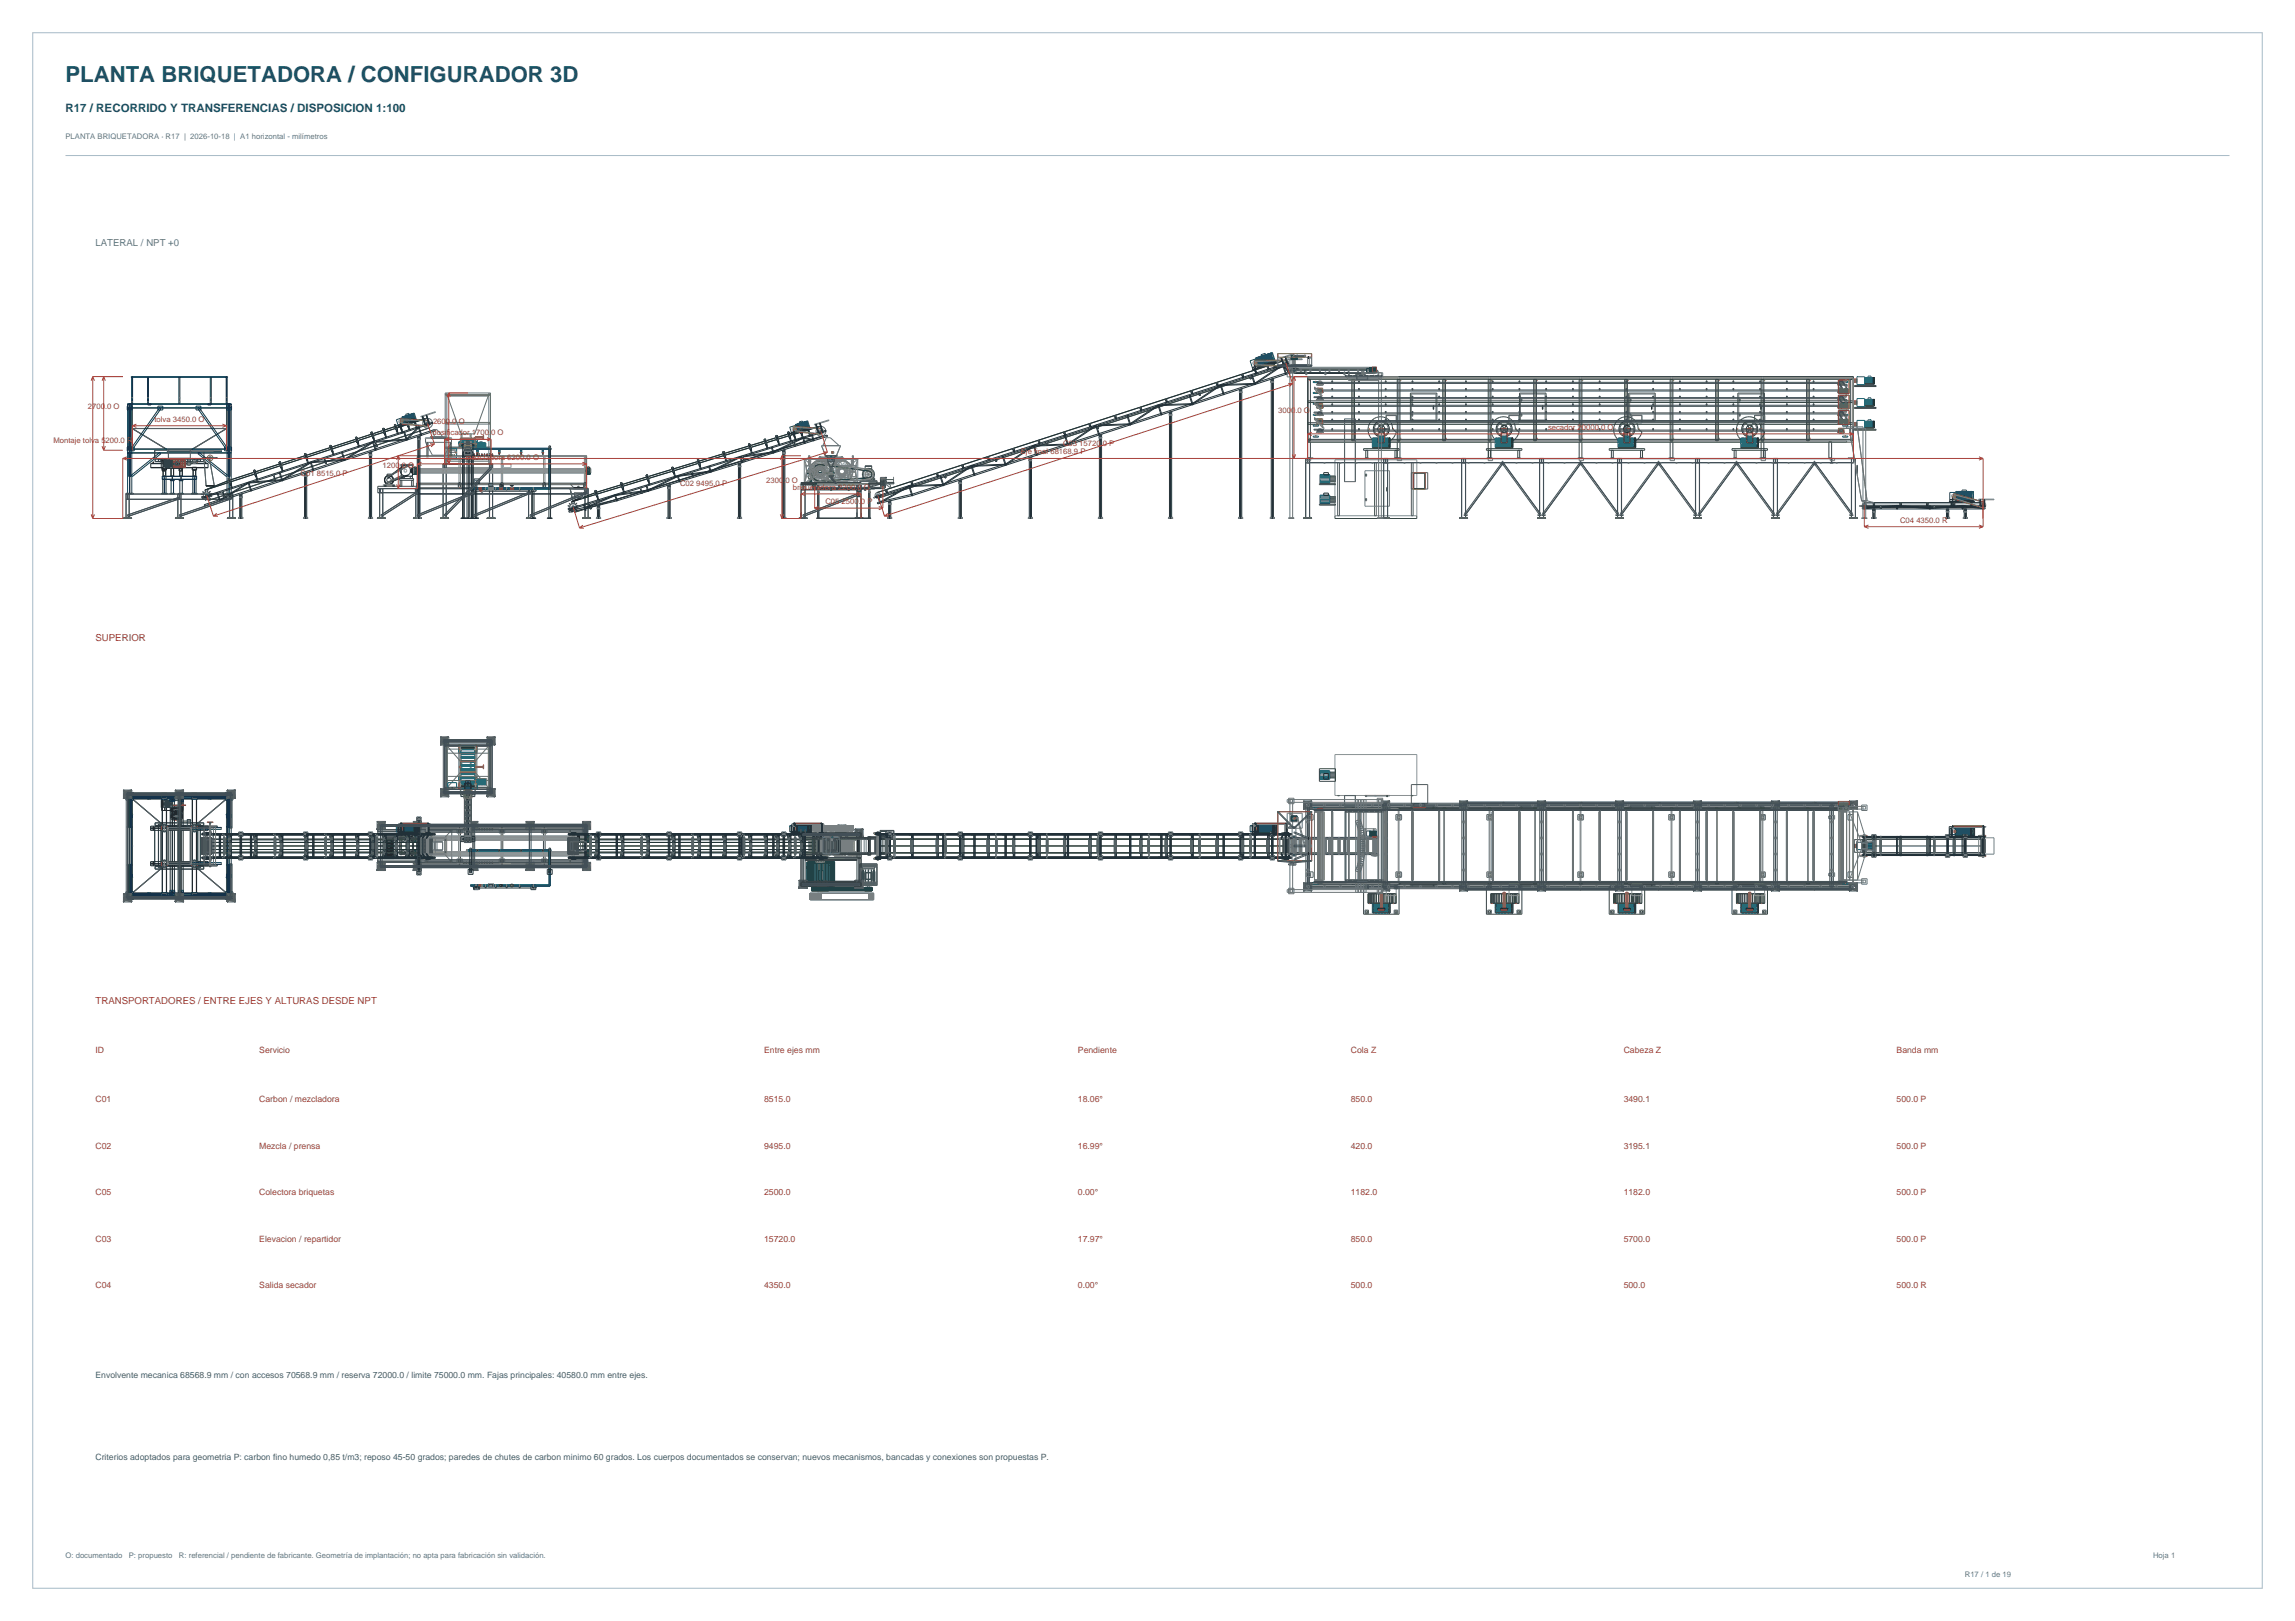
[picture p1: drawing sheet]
<svg xmlns="http://www.w3.org/2000/svg" width="841mm" height="594mm" viewBox="0 0 841 594" stroke-linecap="round" stroke-linejoin="round" font-family="sans-serif">
<defs><g id="words">
<text font-size="8.1" fill="#184f68" x="24" y="30">PLANTA BRIQUETADORA / CONFIGURADOR 3D</text>
<text font-size="4.2" fill="#184f68" x="24" y="41">R17 / RECORRIDO Y TRANSFERENCIAS / DISPOSICION 1:100</text>
<text font-size="3.5" fill="#5a7787" x="35" y="90">LATERAL / NPT +0</text>
<g font-size="3.5" fill="#9e3f36">
<text x="35" y="235">SUPERIOR</text>
<text x="35" y="368">TRANSPORTADORES / ENTRE EJES Y ALTURAS DESDE NPT</text>
</g>
<g font-size="3.2" fill="#9e3f36">
<text x="35" y="386">ID</text>
<text x="95" y="386">Servicio</text>
<text x="280" y="386">Entre ejes mm</text>
<text x="395" y="386">Pendiente</text>
<text x="495" y="386">Cola Z</text>
<text x="595" y="386">Cabeza Z</text>
<text x="695" y="386">Banda mm</text>
<text x="35" y="404">C01</text>
<text x="95" y="404">Carbon / mezcladora</text>
<text x="280" y="404">8515.0</text>
<text x="395" y="404">18.06°</text>
<text x="495" y="404">850.0</text>
<text x="595" y="404">3490.1</text>
<text x="695" y="404">500.0 P</text>
<text x="35" y="421">C02</text>
<text x="95" y="421">Mezcla / prensa</text>
<text x="280" y="421">9495.0</text>
<text x="395" y="421">16.99°</text>
<text x="495" y="421">420.0</text>
<text x="595" y="421">3195.1</text>
<text x="695" y="421">500.0 P</text>
<text x="35" y="438">C05</text>
<text x="95" y="438">Colectora briquetas</text>
<text x="280" y="438">2500.0</text>
<text x="395" y="438">0.00°</text>
<text x="495" y="438">1182.0</text>
<text x="595" y="438">1182.0</text>
<text x="695" y="438">500.0 P</text>
<text x="35" y="455">C03</text>
<text x="95" y="455">Elevacion / repartidor</text>
<text x="280" y="455">15720.0</text>
<text x="395" y="455">17.97°</text>
<text x="495" y="455">850.0</text>
<text x="595" y="455">5700.0</text>
<text x="695" y="455">500.0 P</text>
<text x="35" y="472">C04</text>
<text x="95" y="472">Salida secador</text>
<text x="280" y="472">4350.0</text>
<text x="395" y="472">0.00°</text>
<text x="495" y="472">500.0</text>
<text x="595" y="472">500.0</text>
<text x="695" y="472">500.0 R</text>
</g>
<g font-size="3.2" fill="#3f5c6e">
<text x="35" y="505">Envolvente mecanica 68568.9 mm / con accesos 70568.9 mm / reserva 72000.0 / limite 75000.0 mm. Fajas principales: 40580.0 mm entre ejes.</text>
<text x="35" y="535">Criterios adoptados para geometria P: carbon fino humedo 0,85 t/m3; reposo 45-50 grados; paredes de chutes de carbon minimo 60 grados. Los cuerpos documentados se conservan; nuevos mecanismos, bancadas y conexiones son propuestas P.</text>
</g>
<g font-size="2.8" fill="#5a7787">
<text x="24" y="51">PLANTA BRIQUETADORA · R17 | 2026-10-18 | A1 horizontal - milímetros</text>
<text x="24" y="571">O: documentado</text>
<text x="47.2" y="571">P: propuesto</text>
<text x="65.6" y="571">R: referencial / pendiente de fabricante. Geometría de implantación; no apta para fabricación sin validación.</text>
<text x="789" y="571">Hoja 1</text>
<text x="720" y="578">R17 / 1 de 19</text>
</g>
<g font-size="2.8" fill="#9e3f36">
<text x="32.2" y="150">2700.0 O</text>
<text x="56.6" y="154.5">tolva 3450.0 O</text>
<text x="158.7" y="155.5">2600.0 O</text>
<text x="468.4" y="151.5">3000.0 O</text>
<text x="158.5" y="159.5">dosificador 1700.0 O</text>
<text x="567.3" y="157.5">secador 20000.0 O</text>
<text x="19.6" y="162.5">Montaje tolva 5200.0 R</text>
<text x="374.1" y="166.5">Eje final 68168.9 P</text>
<text x="389.5" y="163.4">C03 15720.0 P</text>
<text x="140.2" y="171.5">1200.0 O</text>
<text x="170.5" y="168.5">mezcladora 6200.0 O</text>
<text x="110.1" y="174.4">C01 8515.0 P</text>
<text x="249.2" y="178.1">C02 9495.0 P</text>
<text x="280.8" y="177">2300.0 O</text>
<text x="290.5" y="179.5">briquetadora 2200.0 O</text>
<text x="302.5" y="184.7">C05 2500.0 P</text>
<text x="696.3" y="191.5">C04 4350.0 R</text>
</g>
</g></defs>
<path d="M12 12h817v570h-817zM24 57h793" fill="none" stroke="#a6bac7" stroke-width=".37"/>
<g fill="none" stroke="#545961" stroke-width=".37">
<path d="M48.4 148h34.7v9h-34.7zM48.5 157.1l13.2 8h8l13.3-8M48.5 148v9.1M48.5 157l13.2 8M48.5 157v.1M83 148v9.1M83 157v.1M61.7 165v.1M61.7 165v2.9M69.8 165.1l-.1 2.8h-8v-2.9h8.1l-.1 1M48.4 292.8h34.7v34.5h-34.7zM48.5 292.8l13.2 11.1v12.1l8 .1v-12.2"/>
<path d="M83 292.7h-34.5v34.6M83 292.7v34.6M83 292.7l-13.3 11.3M83 292.8l-13.3 11.2M61.7 316v-12h8.1v12M61.7 316h8.1M61.7 316l-13.2 11.3M69.7 316l13.3 11.3M69.8 316l13.2 11.3M48.5 327.3h34.5"/>
</g>
<g fill="none" stroke="#0d304f" stroke-width=".37">
<path d="M48.1 138h35.3v.3h-35.3zM48.2 138.3l.1 42.5M48.5 138v10.4h-1.7M48.6 138.3v9.7M54.1 138.3v9.7M54.4 138.3v9.7M65.6 138.3v9.7M65.9 138.3v9.7M77.1 138.3v9.7M77.4 138.3v9.7M82.9 138.3v9.7M83 138v10.4h1.7"/>
<path d="M83.1 138v10M83.2 138.3v9.7M46.6 148.8h1.8v1.4h-1.8zM46.8 149.4h37.9M46.8 148.1h37.9M46.8 149.5h37.9M47.2 149.7h.6M47.5 148v32.8M47.5 148l.1 32.8M54.1 148v.4h1.2v-.4M57.9 148.8h1.8v1.4h-1.8zM58.5 149.4l.5 .3-10.5 15-.5-.4z"/>
<path d="M71.8 148.8h1.8v1.4h-1.8zM72.5 149.7l.5-.3 10.4 14.9-.5 .4zM76.1 148v.4h1.2v-.4M83.1 148.8h1.8v1.4h-1.8zM83.2 148v32.8M83.7 149.7h.6M84 148l-.1 32.8M84 148v32.8M46.6 163.8h2.6v1.4h-2.6zM46.8 165.9h37.9M46.8 164.6h37.9M46.8 166h37.9"/>
<path d="M46.8 164.5h37.9M47.2 164.7v-15.3h.6v15.3M47.2 165.8h.6v8.8h-.6zM47.2 164.3h.6M47.2 166.3h.6M47.2 174.2h.6M47.4 163.8v1.4M48.1 174.2l10.5-8.4 .3 .5-10.4 8.3zM48.4 163.8v1.4M59.4 174.6h12.6M59.4 174.5h12.6v1.2h-12.6zM59.4 175.6h12.6"/>
<path d="M59.6 174.5v6.3M60.2 174.5v6.3M60.3 174.5v6.3M60.8 174.5v6.3M61.3 165h19.8v.5h-19.8zM61.3 165.3h19.8M70.6 174.5v6.3M71.2 174.5v6.3M71.3 174.5v6.3M71.8 174.5v6.3M72.9 165.8l10.5 8.4-.4 .4-10.5-8.3zM82.3 163.8h2.6v1.4h-2.6z"/>
<path d="M83.1 163.8v1.4M83.7 164.7v-15.3h.6v15.3M83.7 164.3h.6M83.7 165.8h.6v8.8h-.6zM83.7 166.3h.6M83.7 174.2h.6M84.1 163.8v1.4M46.1 180.8h2.8v.2h-2.8zM46.8 180.8v-32.8h37.9v32.8M59.1 180.8h2.2v.2h-2.2zM62.2 180.8h1.8v.2h-1.8zM62.7 180.8v-4.7h.9v4.7"/>
<path d="M65.4 180.8h1.8v.2h-1.8zM65.9 180.8v-4.7h.9v4.7M70.1 180.8h2.2v.2h-2.2zM82.6 180.8h2.8v.2h-2.8zM46.1 290.4h2.8v2.8h-2.8zM46.8 291.8h37.9v36.4h-37.9zM46.8 292.4h1.5M46.8 299.6h1.7M46.8 298.4h1.7M47.2 292.3h.6v10.9l-.6 .1zM47.2 292.8h.6M47.2 292.7h.6"/>
<path d="M47.4 291.7l1.8 .1zM47.5 291.1v37.8M47.5 291v38M48 291.5h11v.6h-11zM48.1 291.5v.6M48.2 298.3h.4v.4h-.4M48.3 291l-1.5 .1h37.9l-1.5-.1M48.3 291.8v36.4M48.5 291.5v.6M48.5 292.4h34.5v.4h.4v34.5h-.4v.4h-34.5zM48.5 292.8h-.4v34.5h.4M48.5 292.7h34.5"/>
<path d="M54.1 292.5v.3h.3v-.3M54.1 291v1.8h1.2v-1.8M57.9 291.7l1.8 .1zM58.5 291.5v.6M58.9 291.5v.6M59.1 290.7h2.2v2.2h-2.2zM59.4 292.4v-1.2h12.6v1.2M59.6 291.2h1.2M59.6 292.4h1.2M60.2 291.3v1M60.3 291.3v1M62.2 292h1.8v1.8h-1.8z"/>
<path d="M62.7 292.4h.9v.9h-.9zM65.4 292h1.8v1.8h-1.8zM65.6 292.5v.3h.3v-.3M65.9 292.4h.9v.9h-.9zM70.1 290.7h2.2v2.2h-2.2zM70.6 291.2h1.2M70.6 292.4h1.2M71.2 291.3v1M71.3 291.3v1M71.8 291.7l1.8 .1zM72.5 291.5h10.9v.6h-10.9zM72.5 291.5v.6"/>
<path d="M72.9 291.5v.6M76.1 291v1.8h1.2v-1.8M77.1 292.5v.3h.3v-.3M82.3 291.7l1.8 .1zM82.6 290.4h2.8v2.8h-2.8zM82.9 298.3h.3v.4h-.3zM82.9 291.5v.6M83 291.5v.6M83.1 292.8v34.5M83.1 292.5l1.8 .1-38.3-.1 1.8 .1M83.2 291.8v36.4M83.2 292.4h1.5"/>
<path d="M83.4 291.5v.6M83.7 292.3h.6v10.9l-.6 .1zM83.7 292.8h.6M83.7 292.7h.6M84 291v38M84 291.1v37.8M84.7 298.4h-1.7v1.2h1.7M47.2 316.7h.6v11h-.6zM47.2 317.2h.6M47.2 316.8h.6M47.2 302.8h.6M48.2 309.8h.4v.4h-.4"/>
<path d="M48.4 303h-1.8l1.8 .1M48.4 316.9h-1.8l1.8 .1M61.3 303.2h19.8v.7h-19.8zM61.3 316.1h19.8v.7h-19.8zM61.3 316.7h19.8M61.3 303.3h19.8M82.9 309.8h.3v.4h-.3zM83.1 303h1.8l-1.8 .1M83.1 316.9h1.8l-1.8 .1M83.7 316.7h.6v11h-.6zM83.7 317.2h.6M83.7 316.8h.6"/>
<path d="M83.7 302.8h.6M46.1 326.8h2.8v2.8h-2.8zM46.8 327.6h1.5M46.8 321.6h1.7M46.8 320.4h1.7M47.2 327.2h.6M47.4 328.3h36.7M48 327.9h11v.6h-11zM48.1 327.9v.6M48.2 321.3h.4v.4h-.4M48.3 329l-1.5-.1h37.9l-1.5 .1M48.5 327.9v.6"/>
<path d="M48.5 327.3h34.5M49.2 328.2v.1M54.1 327.2h.3v.3h-.3zM54.1 329v-1.7h1.2v1.7M57.9 328.2v.1M58.5 327.9v.6M58.9 327.9v.6M59.1 327.1h2.2v2.2h-2.2zM59.4 327.6v1.2h12.6v-1.2M59.6 327.6h1.2M59.6 328.8h1.2M59.7 328.2v.1"/>
<path d="M60.2 327.7v1M60.3 327.7v1M62.2 326.3h1.8v1.8h-1.8zM62.7 327.6v-.9h.9v.9M65.4 326.3h1.8v1.8h-1.8zM65.6 327.2h.3v.3h-.3zM65.9 327.6v-.9h.9v.9M70.1 327.1h2.2v2.2h-2.2zM70.6 327.6h1.2M70.6 328.8h1.2M71.2 327.7v1M71.3 327.7v1"/>
<path d="M71.8 328.2v.1M72.5 327.9h10.9v.6h-10.9zM72.5 327.9v.6M72.9 327.9v.6M73.6 328.2v.1M76.1 329v-1.7h1.2v1.7M77.1 327.2h.3v.3h-.3zM82.3 328.2v.1M82.6 326.8h2.8v2.8h-2.8zM82.9 321.3h.3v.4h-.3zM82.9 327.9v.6M83 327.9v.6"/>
<path d="M83.1 327.4l1.8 .1-38.3-.1 1.8 .1M83.2 327.6h1.5M83.4 327.9v.6M83.7 327.2h.6M84.7 320.4h-1.7v1.2h1.7"/>
</g>
<g fill="none" stroke="#787d80" stroke-width=".37">
<path d="M469.7 133.8v.1M469.7 133.9l2.2-.6-2.2 .7M469.7 133.9v.1M469.7 134h.1M471 133.1h.1M471.1 132.8l-.1 .3M471.2 132.8l.2 .3h-.4M471.2 132.8h-.1M471.9 133.2l-2.2 .7M48.3 145.6l.2 .3zM48.3 147.1l.2 .3zM48.3 147.3h.2"/>
<path d="M48.3 145.8h.2M54.2 147.1l.1 .3zM54.2 145.6l.1 .3zM65.7 147.1l.1 .3zM65.7 145.6l.1 .3zM77.2 147.1l.1 .3zM77.2 145.6l.1 .3zM83.1 147.1l.2 .3zM83.1 147.3h.2M83.1 145.6l.2 .3zM83.1 145.8h.2M156.5 154.9h.4v.4"/>
<path d="M156.5 154.9v.4h.4M156.7 154.9h-.1M156.8 155.3h-.1M157.4 155.2l-2.2 .8M157.4 155.3l-2.2 .8M299.3 158.9v.1M300.6 158.2h.4M300.7 158.2l.1 .1M300.9 157.8v.1M300.9 157.9h.1M301 157.8l.1 .2M301 157.8l-.4 .1v.3"/>
<path d="M301 158.2l-.1 .1M301.1 158.2h-.1M301.1 158v.2M301.5 158.2l-2.2 .7M301.5 158.2v.1M301.5 158.3l-2.2 .6M59.4 174.5h1.6v.2h-1.6zM61.3 165.1l19.8 .1-19.8-.2 8.8 .1M61.7 165v.1M69.7 165v.1M70.4 174.5h1.6v.2h-1.6zM304.8 168.2h.1"/>
<path d="M304.8 165.8h.1M304.8 168.2v.1M304.8 165.8v.1M304.8 168.1v.1M304.8 168.3h.1M304.8 165.7v.1M304.8 165.9h.1M304.9 168.1h-.1M304.9 168.3h.1M304.9 165.7h.1M304.9 165.7h-.1M304.9 165.9h.1"/>
<path d="M304.9 168.1h.1M305 168.1h.1M305 168.3h-.1M305 165.7h.1M305 165.9h-.1M305 168.1l.1 .1M305 165.7l.1 .1M305 168.2v.1M305 165.8v.1M305.1 168.2h-.1M305.1 165.8h-.1M46.4 180.7l.3 .1z"/>
<path d="M46.5 180.7v.1M48.4 180.7l.3 .1zM48.5 180.7v.1M48.6 180.7v.1M74.2 182.3l2.3-.5zM74.3 182.5h.1M76.4 181.7l-2.2 .7M82.8 180.7l.3 .1zM82.9 180.7v.1M83 180.7v.1M84.8 180.7l.3 .1zM84.9 180.7v.1"/>
<path d="M85 180.7v.1M208.5 186.6l2.2-.7zM210.7 186h.1M320.1 182.3h.1M320.1 182.4l2.3-.7zM321.5 181.3l.1 .4 .3-.3M321.6 181.3l.2 .1M321.6 181.3h-.1M321.8 181.4h.1M322.4 181.8l-2.3 .5M322.4 181.8h.1M681.5 185.3l2.3 .2z"/>
<path d="M681.5 185.4h2.3M725 185.3l2.3 .2zM725 185.4h2.3M726.8 184.8l.1 .1M46.5 292.7l.1 .2zM46.5 290.7l.1 .2zM48.3 298.4l.2 .2zM48.3 298.4h.2M48.3 298.6h.2M48.5 292.7l.1 .2zM48.5 290.7l.1 .2zM54.1 292.5l.3 .1z"/>
<path d="M54.3 292.5v.1M59.4 291h1.6v1.6h-1.6zM65.6 292.5l.3 .1zM65.7 292.5v.1M65.8 292.5v.1M70.4 291h1.6v1.6h-1.6zM77.1 292.5l.3 .1zM77.3 292.5v.1M82.9 292.7l.1 .2zM82.9 290.7l.1 .2zM83.1 298.4l.2 .2zM83.1 298.4h.2"/>
<path d="M83.1 298.6h.2M84.9 292.7l.1 .2zM84.9 290.7l.1 .2zM48.3 309.9v.2zM48.3 309.9h.2M61.3 303.3h8.8v13.4h-8.8zM61.3 316h8.8M61.3 304h8.8M61.7 303.3v13.4M69.7 303.3v13.4M74.2 314.6h.1M74.2 314.6h2.3"/>
<path d="M74.2 305.4h.1M74.2 305.4h2.3M74.2 305.3v.1M74.2 314.7h.1M74.2 305.4v.1M74.2 314.6h2.2M74.2 305.3h.1M74.3 314.6h.1M74.3 314.7h-.1M74.3 305.3l-.1 .1M74.3 305.4l-.1 .1M74.3 314.6l-.1 .1"/>
<path d="M74.3 305.3v.1M74.3 314.6v.1M74.3 305.4h.1M75.4 306.5h.7v7h-.7zM75.5 305h.5v10h-.5zM75.5 305v10M75.6 305v10M75.7 305v10M75.8 305v10M75.9 305v10M76.4 305.4h.1M76.4 314.6h.1"/>
<path d="M76.4 314.6v.1M76.4 305.3l.1 .1M76.4 305.3h.1M76.5 314.6h.1M76.5 305.3l-.1 .1M76.5 305.4h-.1M76.5 314.6h-.1M76.5 314.6v.1M76.5 305.4h.1M81.1 303.3v.6M81.1 316.1v.6M83.1 309.9v.2z"/>
<path d="M83.1 309.9h.2M155.2 314.6h2.2M155.2 305.4h2.2M155.2 314.6v.1M155.2 305.3h.1M155.2 305.4v.1M155.2 314.6h.1M155.2 305.3v.1M156.3 306.6h.8v6.8h-.8zM156.4 306.6v6.8M156.4 314.5l.1-10h.4v10M156.4 305.5h.6"/>
<path d="M156.5 304.5v10M156.6 304.5v10M156.7 304.5v10M156.8 304.5v10M157 306.6v6.8M157.4 305.4h.1M157.4 314.6h.1M157.4 314.7h.1M157.4 305.3v.1M157.4 314.6v.1M157.4 305.3h.1M208.5 314.6h2.2"/>
<path d="M208.5 305.4h2.2M208.5 314.6h.1M208.5 305.3h.1M208.5 305.4v.1M208.5 314.7h.1M208.5 305.3v.1M209.7 306.5h.7v7h-.7zM209.7 306.5v7M209.8 305h.4l.1 10h-.5zM209.9 305v10M210 305v10M210.1 305v10"/>
<path d="M210.3 306.5v7M210.7 314.6h.1M210.7 305.4h.1M210.7 314.7h.1M210.7 305.3v.1M210.7 305.3h.1M299.3 314.6h2.2M299.3 305.4h2.2M299.3 314.6h.1M299.3 305.3h.1M299.3 314.7h.1M299.3 305.4h.1"/>
<path d="M300.5 306.6h.7v6.8h-.7zM300.6 305.5h.5v9M300.6 314.5v-10h.5l-.1 10M300.6 304.5v10M300.7 304.5l.1 10M300.8 304.5l.1 10M300.9 304.5v10M301.5 314.6h.1M301.5 314.6v.1M301.5 305.3v.1M301.5 305.4h.1M301.5 305.3h.1"/>
<path d="M301.5 305.4h-2.2M304.8 307.2h.2l.1 1h-.3zM304.8 307.2v1M304.9 307.2v1M320.1 314.6h2.3M320.1 305.4h2.3M320.2 314.6h2.1M320.2 314.6h.1M320.2 305.3h.1M320.2 305.3l-.1 .1M320.2 314.6v.1M320.2 305.4h.1"/>
<path d="M321.4 304.8h.4l.1 10.4h-.5zM321.5 304.8v10.4M321.6 304.8v10.4M321.7 304.8v10.4M322.3 305.4h.1M322.3 314.6h.1M322.3 305.3v.1M322.3 314.7h.1M322.3 305.3l.1 .1M322.3 305.4l.1 .1M322.4 305.3h-.1M322.4 314.6l-.1 .1"/>
<path d="M322.4 305.3l-.1 .1M322.4 314.6h-.1M469.7 314.6h2.2M469.7 305.4h2.2M469.7 314.6h.1M469.7 314.7h.1M469.7 305.3h.1M469.7 314.6v.1M469.7 305.4h.1M471 304.8h.4v10.4h-.4zM471 304.8v10.4M471.1 304.8v10.4"/>
<path d="M471.3 304.8v10.4M471.9 314.6v.1M471.9 305.3v.1M471.9 305.4h.1M471.9 314.6h.1M471.9 305.3h.1M681.5 306.3l2.3 .1zM681.5 313.6h2.3zM683 305.8h.4v8.4h-.4zM683 305.8v8.4M683.2 305.8v8.4M683.3 305.8v8.4"/>
<path d="M725 306.3l2.3 .1zM725 313.6h2.3zM726.5 305.8h.4v8.4h-.4zM726.5 305.8v8.4M726.7 305.8v8.4M726.8 305.8v8.4M46.5 329.1l.1 .2zM46.5 327.1l.1 .2zM48.3 321.4l.2 .2zM48.3 321.4h.2M48.3 321.6h.2M48.5 329.1l.1 .2z"/>
<path d="M48.5 327.1l.1 .2zM54.1 327.3l.3 .1zM54.3 327.3v.1M59.4 327.4h1.6v1.6h-1.6zM65.6 327.3l.3 .1zM65.7 327.3v.1M65.8 327.3v.1M70.4 327.4h1.6v1.6h-1.6zM77.1 327.3l.3 .1zM77.3 327.3v.1M82.9 329.1l.1 .2zM82.9 327.1l.1 .2z"/>
<path d="M83.1 321.4l.2 .2zM83.1 321.4h.2M83.1 321.6h.2M84.9 329.1l.1 .2zM84.9 327.1l.1 .2z"/>
<circle cx="156.7" cy="155.1" r=".38"/>
<circle cx="300.8" cy="158" r=".38"/>
<circle cx="75.7" cy="181.5" r=".25"/>
<circle cx="75.7" cy="181.5" r=".38"/>
<circle cx="210" cy="185.8" r=".25"/>
<circle cx="210" cy="185.8" r=".38"/>
<circle cx="683.2" cy="185" r=".22"/>
<circle cx="726.7" cy="185" r=".22"/>
</g>
<g fill="none" stroke="#666b70" stroke-width=".37">
<path d="M56.7 168l18 .1zM60.1 169.2h.1M60.1 169.1v.1M60.1 169.1h.1M60.1 169.2v.1M60.1 169h.1M60.2 169h-.1M60.2 169.3h.1M60.2 169h.1M60.3 169h.1M60.3 169.3h.1M60.4 169.3h-.1"/>
<path d="M60.4 169.2v.1M60.4 169.1h.1M60.4 169.2h.1M64.1 170.2v.1M64.1 170.3l.2 .2M64.3 170.5h.1M64.3 169.5l-.2 .7M64.3 170.5l.8 .1M64.3 169.5h.1M64.6 170.1l.1 .1M64.7 170.2l.3 .4M64.9 169.4l-.6 .1"/>
<path d="M64.9 169.4h.1M65 169.4h.1M65 170.6h.1M65.1 169.4a.67 .67 0 0 1 0 1.2M65.1 169.4h.4M65.1 169.4l-.5 .7M65.5 169.4v.1M65.5 169.5l.2 .1M65.7 170.4l-.6 .2M65.7 170.4h.1M65.7 169.7h3.1M65.7 169.7h.1"/>
<path d="M65.7 170.3l3.1 .1M65.8 170.3l-.1 .1M65.8 169.7h.1M65.8 170.3h.1M65.8 169.8h.1M65.8 170.2h.1M65.8 169.8v.1M65.8 169.9h.1M65.8 170.1v.1M65.8 170.1h.1M65.8 170h.1M68.6 170h.1"/>
<path d="M68.6 170.1h.1M68.7 169.9h.1M68.7 170.1h.1M68.7 170.1v.1M68.7 170.2h.1M68.7 169.8v.1M68.7 169.8h.1M68.7 170.2v.1M68.7 170.3h.1M68.7 169.7h.1M68.7 170.3l.1 .1M68.8 170.4h.1"/>
<path d="M68.8 170.4l.6 .2M68.9 169.5l-.2 .2M69 169.4l.7 .2M69 169.4l-.1 .1M69.5 170.6h-.1M69.7 169.6l.1 .1M69.8 169.7v.4M69.8 170.2l-.3 .4M69.8 170.1v.1M71.1 169.2h.1M71.1 169.1v.1M71.1 169.1h.1"/>
<path d="M71.1 169.2v.1M71.1 169h.1M71.2 169h-.1M71.2 169.3h.1M71.2 169h.1M71.3 169h.1M71.3 169.3h.1M71.4 169.3h-.1M71.4 169.2v.1M71.4 169.1h.1M71.4 169.2h.1M63.8 298.9h1.8"/>
<path d="M63.8 299.3h1.8M63.8 296.6h1.8M63.8 297h1.8M64.1 295.4h1.3M64.1 295.6h1.3M64.7 295.4v.2M64.7 296.6v.4M64.7 298.9v.4M56.7 303h18v14h-18zM60.1 317.3h.3M60.1 315.7h.3M60.1 316h.3"/>
<path d="M60.1 304h.3M60.1 304.3h.3M60.1 302.7h.3M60.2 302.7v.3M60.2 304v.3M60.2 315.7v.3M60.2 317v.3M64.6 301.3h1.2M64.6 300.7h1.2M65.7 300.8h3.1v.4h-3.1zM68.6 301.3h1.2M68.6 300.7h1.2"/>
<path d="M71.1 317.3h.3M71.1 315.7h.3M71.1 316h.3M71.1 304h.3M71.1 304.3h.3M71.1 302.7h.3M71.2 302.7v.3M71.2 304v.3M71.2 315.7v.3M71.2 317v.3"/>
</g>
<g fill="none" stroke="#30454d" stroke-width=".37">
<path d="M56.7 165l-.1 3v-3h18.1v3M56.8 168.2h17.8v.9h-17.8zM56.8 168.2h17.8M58 168.2v1M59 168.2v1M59.3 168.2v.2h1.8v-.2M59.3 171.3v-2.6h3.8v2.6M59.5 168.4v1h1.5v-1M60 171.4v-2.8l.1 2.8M60.1 169.2h.1M60.1 169.1v.1M60.1 169.1h.1"/>
<path d="M60.1 169.2v.1M60.1 169.3h.1M60.2 169h-.1M60.2 169h.1M60.2 169.3h.1M60.3 168.6h.1M60.3 168.6v2.8M60.3 169h.1M60.3 169.3h.1M60.4 169.3h-.1M60.4 169.2v.1M60.4 169.1h.1"/>
<path d="M60.4 169.2h.1M60.5 171.4v-2.8v2.8M60.7 168.1v3.3M60.7 168.6h.1M61 168.6h.1M61 168.6v2.8M61.2 171.4v-2.8l.1 2.8M61.5 168.6h.1M61.5 168.6v2.8M61.7 168.6h.1M61.7 168.6v2.8M61.9 168.6l.1 2.8"/>
<path d="M62 168.1l-.1 3.3M62.2 168.6h.1M62.2 168.6v2.8M62.4 171.4v-2.8l.1 2.8M62.7 168.6h.1M62.7 168.6v2.8M62.9 168.6v2.8M62.9 168.6h.1M63.6 168.9h2.3v2.1h-2.3zM63.6 170.7h-.8v.4h3.8v-.4h-.7M64.2 170.7h1.1M64.2 170.7l.1 .1"/>
<path d="M64.3 170.8h.1M64.3 170.8a.9 .9 0 0 1-.2-1.4 .9 .9 0 0 1 1.3 0 .9 .9 0 0 1-.2 1.4M64.4 170.8l.1 .1M64.4 170.8h.1M64.5 170.9h.1M64.6 170.9h.1M64.7 170.9h.1M64.8 170.9h.1M64.9 170.9h-.2M64.9 170.9h.1M65 170.9h-.1M65 170.9h.1"/>
<path d="M65.1 170.8l-.1 .1M65.1 170.8h.1M65.2 170.8h.1M65.2 170.8h-.1M65.2 168.2v1M65.3 170.7h-.1M65.3 168.2v.9M66.2 168.2v.9M66.2 168.2v3.2h-3v-2.8h3M66.3 170.7v.4M68.5 169h1.4v1.4h-1.4zM68.6 168.2v1.2h1.2v-1.2"/>
<path d="M68.6 168.9h1.2M68.9 170h.1M68.9 170v.1M68.9 169.9v.1M69 170.1v.1M69 169.9h-.1M69 170.2h.1M69 169.8v.1M69 170.2l.1 .1M69.1 169.8h-.1M69.1 169.7v.1M69.2 170.3h.1"/>
<path d="M69.2 169.7h-.1M69.2 169.7h.1M69.3 169.7h.1M69.3 170.3h-.1M69.3 170.3h.1M69.4 169.7h.1M69.4 170.3h.1M69.4 169.7v.1M69.4 169.8h.1M69.4 170.2v.1M69.5 169.8h.1M69.5 170.2h.1"/>
<path d="M69.5 169.8v.1M69.5 169.9h.1M69.5 169.9v.1M69.5 170.1h.1M69.5 170h.1M69.5 170v.1M70.3 168.2v.2h1.8v-.2M70.5 168.4v1h1.5v-1M71.1 169.2h.1M71.1 169.1v.1M71.1 169.1h.1M71.1 169.2v.1"/>
<path d="M71.1 169h.1M71.2 169h-.1M71.2 169.3h.1M71.2 169h.1M71.3 169h.1M71.3 169.3h.1M71.4 169.3h-.1M71.4 169.2v.1M71.4 169.1h.1M71.4 169.2h.1M72.4 168.2v1M73.4 168.2v.9"/>
<path d="M73.4 168.2v1M59.3 293.4v2.5M59.3 294.6h3.8M60 293.2v2.8M60.1 293.2v2.8M60.3 293.2v2.8M60.5 293.2v2.8M60.7 295.4h1.3M60.7 293.9h1.3M60.7 293.2v2.8M61 293.2v2.8M61.2 293.2v2.8"/>
<path d="M61.3 293.2v2.8M61.5 293.2v2.8M61.7 293.2v2.8M61.9 293.2v2.8M62 293.2v2.8M62.2 293.2v2.8M62.4 293.2v2.8M62.5 293.2v2.8M62.7 293.2v2.8M62.8 296.3h3.8v1.1h-3.8zM62.8 298.6h3.8v1.1h-3.8zM62.9 293.2v2.8"/>
<path d="M63 299.1h.1M63 296.8h.1M63 299.1v.1M63 299.2h.1M63 296.9h.1M63.1 299h.1M63.1 299.2h.1M63.1 296.7h.1M63.1 296.9h.1M63.1 293.4v2.5M63.2 299.2h-.1M63.2 299h.1"/>
<path d="M63.2 296.9h-.1M63.2 296.7h.1M63.2 299.2h.1M63.2 296.9h.1M63.2 293.4h3v2.5h-3zM63.3 299v.1M63.3 296.7v.1M63.3 299.1v.1M63.3 299.1h.1M63.3 296.8l-.1 .1M63.3 296.8h.1M63.6 296h2.3v1.6h-2.3z"/>
<path d="M63.6 298.3h2.3v1.6h-2.3zM64.2 296.3v1.1M64.2 298.6v1.1M64.7 296v1.6M64.7 298.3v1.6M65.3 296.3v1.1M65.3 298.6v1.1M66.2 299.1h.1M66.2 296.8h.1M66.2 299.1v.1M66.2 299.2h.1M66.2 296.9h.1"/>
<path d="M66.3 299h.1M66.3 299.2h.1M66.3 296.7h.1M66.3 296.9h.1M66.4 299h.1M66.4 296.7h.1M66.4 299.2h.1M66.4 296.9h.1M66.5 299v.1M66.5 296.9h-.1M66.5 296.7v.1M66.5 299.1h.1"/>
<path d="M66.5 296.8v.1M66.5 296.8h.1M66.5 299.1v.1M56.8 301.5h17.8v1h-17.8zM56.8 317.5h17.8v1h-17.8zM56.8 318.4h17.8M56.8 302.4h17.8M56.8 301.6h17.8M58 302h1v16h-1zM59.3 302.2h1.8v2.6h-1.8zM59.3 315.2h1.8v2.6h-1.8zM59.5 302.5h1.5"/>
<path d="M59.5 304.5l1.5 .2zM59.5 315.3l1.5 .2zM59.5 317.5h1.5M60.2 302.3v.2M60.2 304.5v.2M60.2 315.3v.2M60.2 317.5v.2M65.2 302h1v16h-1zM65.3 302v16M66.2 302v16M68.5 300.4h1.4v.2h-1.4zM68.5 301.6v-.2h1.4v.2"/>
<path d="M68.6 300.4v2.6h1.2v-2.6M68.6 301.3h1.2M69.2 300.4v.2M69.2 301.4v.2M70.3 302.2h1.8v2.6h-1.8zM70.3 315.2h1.8v2.6h-1.8zM70.5 302.5h1.5M70.5 304.5l1.5 .2zM70.5 315.3l1.5 .2zM70.5 317.5h1.5M71.2 302.3v.2M71.2 304.5v.2"/>
<path d="M71.2 315.3v.2M71.2 317.5v.2M72.4 302h1v16h-1zM73.4 302v16M74.7 303h-18.1l.1 14.1 18-.1"/>
</g>
<g fill="none" stroke="#242930" stroke-width=".37">
<path d="M55.2 171.3h21M55.2 169.8h21v1.6h-21zM55.2 169.9h21M56 169.8v-.6h.2v.6M59.1 171.4v-2.8h.6v2.8M59.2 171.4v.2h7.8v-.2M59.5 171.7h.9v.9M59.5 171.3v.9h1.5v-.9M59.7 172.2v2.3h1v-2.3M59.8 172.2v2.3M60.4 171.6v1h-1v-1.4h1.6v1h-1.6M60.7 172.2v2.3"/>
<path d="M62.4 174.5l1.5 .1zM62.4 176l1.5 .1zM62.6 174.5v-3.4h4.2v3.4M63.1 174.6v1.4M63.1 171.1v.3M63.2 174.6v1.4M63.6 170h.2M63.6 171.4v3.1M63.8 170h.1M64.1 170.1v.1M64.1 170.2l.2 .3M64.2 170v.1"/>
<path d="M64.2 170.1l.1 .1M64.3 170.2v.1M64.3 170.5h.1M64.3 170.3l.1 .1M64.3 170.5l.6 .1M64.4 170.4h.1M64.4 170.4l.1 .1M64.5 170.5h.1M64.6 170.5h.1M64.7 169.5h.1M64.7 169.5l-.5 .5M64.8 169.5h.1"/>
<path d="M64.8 170.5h-.1M64.9 169.4l-.6 .1-.2 .6M64.9 169.4h.1M64.9 169.5l.1 .1M65 169.4l.2 .1M65 170.6h-.1M65 169.6h.1M65.1 169.6v.1M65.1 169.7l.1 .1M65.2 169.5l.1 .1M65.2 169.8v.1M65.2 169.9v.1"/>
<path d="M65.2 170.1l-.4 .4M65.2 170v.1M65.3 169.6l.1 .5M65.4 170.2l-.4 .4M65.4 170.1v.1M65.6 174.5l1.5 .1zM65.6 176l1.5 .1zM65.6 171.6v1h1v-1M65.7 170h.1M65.7 171.7h.9M65.8 171.4v3.1M65.9 170h-.2"/>
<path d="M66.3 174.6v1.4M66.3 171.1v.3M66.4 174.6v1.4M66.8 171.4v3.1M70.4 171.2h1.6v1h-1.6zM70.5 171.3v.9h1.5M70.7 172.2v2.3h1v-2.3M70.8 172.2v2.3M71.7 172.2v2.3M75.2 169.8v-.6h.2v.6M59.1 293.2v2.8M59.1 294.6h.6"/>
<path d="M59.2 292.2h7.8v4.8h-7.8zM59.4 291.3h1.6v37.4h-1.6v-37.7h1v6M59.5 291.3v37.4M59.7 291.3v1M59.7 293.2v2.8M59.8 292.2v-.9h.9v.9M60.4 291v6M60.7 291.3v1M61 291.3v37.4M62.4 292.9h1.5v34.3h-1.5zM62.6 295.7h4.2v2.2h-4.2zM62.6 298h4.2v2.2h-4.2z"/>
<path d="M62.6 296.3h1v1h-1M62.6 298.6h1v1h-1M62.7 298.7h.9M62.7 296.4h.9M63.1 292.9v34.3M63.2 292.9v34.3M63.6 296h.2v1.6h-.2zM63.6 298.3h.2v1.6h-.2zM64.1 300h1.3M64.1 298.3h1.3M64.1 299.9h1.3M64.1 297.7h1.3"/>
<path d="M64.1 296h1.3M64.1 297.6h1.3M64.7 296h.1M64.7 297.6v.1M64.7 298.3h.1M64.7 299.9v.1M65.6 292.9h1.5v34.3h-1.5zM65.7 296h.2v1.6h-.2l-.1-6.6h1v6M65.7 298.3h.2v1.6h-.2zM65.9 296.4h.9v.8M65.9 298.7h.9v.8M66.3 292.9v34.3"/>
<path d="M66.4 292.9v34.3M66.8 296.3h-1v1h1M66.8 298.6h-1v1h1M70.4 291.3h1.6v37.4h-1.6zM70.5 291.3v37.4M70.7 291.3v1h1v-1M70.8 292.2v-.9h.9v.9M55.2 302.7h21v1.6h-21zM55.2 315.7h21v1.6h-21zM55.2 316.5h21M55.2 303.5h21M56 302.9h.2v1.3h-.2z"/>
<path d="M56 315.9h.2v1.2h-.2zM75.2 302.9h.2v1.3h-.2zM75.2 315.9h.2v1.2h-.2zM59.7 328.7v-1h1v1M59.8 328.7v-.9h.9v.9M70.7 328.7v-1h1v1M70.8 328.7v-.9h.9v.9"/>
</g>
<g fill="none" stroke="#808587" stroke-width=".37">
<path d="M59.6 169.1l.2 .5 .5 .2M59.6 169v.1M59.7 167.9v.5M59.8 168.7l-.2 .3M59.8 168.6l.9 .1M59.8 168.6v.1M60 169.2h.1M60 169.1v.1M60 169.2v.1M60 169v.1M60 169.3h.1M60 169h.1"/>
<path d="M60 169.3l.1 .1M60.1 171.3l.1 .1zM60.1 169.2h.1M60.1 169.1v.1M60.1 168.9l-.1 .1M60.1 169.2v.1M60.1 169.1h.1M60.1 169v.1M60.1 169.4h.1M60.1 168.9h.1M60.1 169.3h.1M60.2 169h-.1"/>
<path d="M60.2 169.4h.1M60.2 168.9h-.1M60.2 169h.1M60.2 169.2h.1M60.2 169.3h.1M60.2 168.9h.1M60.2 169.1h.1M60.3 169.2h-.1M60.3 169h.1M60.3 169.2h.1M60.3 169.3h.1M60.3 168.9h.1"/>
<path d="M60.3 169.4h.1M60.4 169.3h.1M60.4 169.1h.1M60.4 169.2v.1M60.4 169.8h-.1M60.4 168.9l.1 .1M60.4 169.4h.1M60.4 169.2h.1M60.4 169.1v.1M60.5 169h.1M60.5 169.3l-.1 .1M60.5 169v.1"/>
<path d="M60.5 169.3h.1M60.5 169.1h.1M60.5 169.2v.1M60.5 169.2h.1M60.7 168.7l.1 .8M60.7 169.6l-.3 .2M60.8 167.9v.5M60.8 169.5l-.1 .1M62.6 171.3l.2 .1zM62.7 171.3v.1M63.7 168.8l.2 .1zM63.8 168.8v.1"/>
<path d="M63.8 169.2h.1M63.8 169.2v.1M63.8 170.8h.1M63.8 170.7v.1M63.8 170.7h.1M63.9 169.3h.1M63.9 170.9h.1M63.9 169.2h.1M63.9 170.8h.1M63.9 169.3v.1M63.9 169.4h.1M63.9 170.8v.1"/>
<path d="M63.9 170.6h.1M63.9 169.1v.1M63.9 169.1h.1M64 169.1h-.1M64 170.7h.1M64 169.3h.1M64 169.1h.1M64 169.4h.1M64 170.6h.1M64 170.9h.1M64 169.2h.1M64.1 169.2h.1"/>
<path d="M64.1 169.3h.1M64.1 170.8h.1M64.1 169.2v.1M64.1 169.3l-.1 .1M64.1 169.1h.1M64.1 170.7h.1M64.1 170.9h.1M64.2 170v.1M64.2 170.1l.1 .1M64.3 170.2v.1M64.3 170.3l.1 .1M64.4 170.4h.1"/>
<path d="M64.4 170.4l.2 .1M64.6 170.5h.1M64.7 168.7v.2M64.7 169.5h.1M64.7 169.5l-.5 .5M64.8 169.5h.1M64.8 170.5h-.1M64.9 170h.1M64.9 170v.1M64.9 170.1h.1M64.9 169.9v.1M64.9 170.1v.1"/>
<path d="M64.9 169.8v.1M64.9 169.9h.1M64.9 170.2h.1M64.9 169.5l.1 .1M64.9 170.2l.1 .1M65 169.8l-.1 .1M65 169.7l-.1 .1M65 170.2h.1M65 169.8h.1M65 169.6h.1M65 170.2v.1M65 170.3h.1"/>
<path d="M65 169.7h.1M65.1 169.7h-.1M65.1 170.3v.1M65.1 169.7l-.1 .1M65.1 170.4l-.3 .1M65.1 169.6v.1M65.1 169.7l.1 .1M65.1 170.4h.1M65.2 170h.1M65.2 169.9v.1M65.2 170.1h.1M65.2 169.9h.1"/>
<path d="M65.2 169.6h-.1M65.2 169.6h.1M65.2 170.4h.1M65.2 169.8v.1M65.2 170.1l-.1 .2M65.2 169.9l.1 .1M65.2 169.7h.1M65.3 169.9h.1M65.3 170.1h.1M65.3 170.4h-.1M65.3 169.6h.1M65.3 169.2v.2"/>
<path d="M65.3 170h.1M65.3 170l-.1 .1M65.3 170.4h.1M65.4 169.2h.1M65.4 169.2v.1M65.4 170.8h.1M65.4 169.7l.1 .1M65.4 170.3h-.1M65.4 170.7h.1M65.4 170.4h-.1M65.4 169.6v.1M65.4 169.3h.1"/>
<path d="M65.4 170.9h.1M65.4 169.3v.1M65.4 170.3v.1M65.4 169.7h.1M65.4 169.4h.1M65.4 170.8l.1 .1M65.5 169.1l-.1 .1M65.5 170.7h-.1M65.5 170.9h.1M65.5 170.3h-.1M65.5 169.1h.1M65.5 170.6h.1"/>
<path d="M65.5 170.2v.1M65.5 169.4h.1M65.5 169.8h.1M65.5 169.7v.1M65.5 170.3h.1M65.5 169.8v.1M65.5 169.3h.1M65.5 170.7h.1M65.5 169.9h.1M65.6 170.1h-.1M65.6 170.9h-.1M65.6 169.3h-.1"/>
<path d="M65.6 169.4h-.1M65.6 170v.1M65.6 169.8v.1M65.6 169.9v.1M65.6 170.7h.1M65.6 170.9h.1M65.6 169.1h.1M65.6 168.8l.2 .1zM65.6 170h.1M65.6 169.9h.1M65.6 170.1l-.1 .1M65.6 169.2h.1"/>
<path d="M65.6 170.8h.1M65.6 170.1h.1M65.6 169.3h.1M65.6 169.2v.1M65.6 169.3v.1M65.7 169.2h.1M65.7 170.8v.1M65.7 170.7h.1M65.7 169.3h.1M65.7 170.8h.1M65.7 169.2v.1M65.7 168.8v.1"/>
<path d="M68.9 169.9v.1M68.9 170.1h.1M68.9 170.1v.1M68.9 169.9h.1M68.9 170h.1M68.9 170v.1M68.9 169.8v.1M68.9 170.2l.1 .1M68.9 169.8h.1M69 170.2h.1M69 169.8l-.1 .1M69 170.1v.1"/>
<path d="M69 169.9h-.1M69 169.7l-.1 .1M69 170.3h.1M69 170.2v.1M69 169.8h.1M69 169.7v.1M69.1 169.7h-.1M69.1 170.3h.1M69.1 170.3v.1M69.1 169.7h.1M69.1 169.6v.1M69.1 170.4h.1"/>
<path d="M69.2 170.3h.1M69.2 169.7h-.1M69.2 169.2v.2M69.2 170.4h.1M69.2 169.7h.1M69.3 170.3h-.1M69.3 170.4h-.1M69.3 169.6h.1M69.3 170.3h.1M69.3 169.7h.1M69.4 169.7h.1M69.4 169.7l.1 .1"/>
<path d="M69.4 170.3h-.1M69.4 170.3l-.1 .1M69.4 170.3h.1M69.5 169.7h.1M69.5 170.3h-.1M69.5 169.8h.1M69.5 170.2l-.1 .1M69.5 169.7v.1M69.5 169.9h.1M69.5 169.8v.1M69.5 170.2h.1M69.5 170.2v.1"/>
<path d="M69.5 170h.1M69.6 170.1h-.1M69.6 170.2h-.1M69.6 169.8v.1M69.6 170v.1M69.6 170.1v.1M69.6 169.9v.1M69.6 170.1h.1M69.6 170h.1M70.6 169.1l.2 .5 .5 .2M70.6 169v.1M70.7 167.9v.5"/>
<path d="M70.8 168.7l-.2 .3M70.8 168.6a.65 .65 0 0 1 .9 .1 .65 .65 0 0 1 .1 .8M70.8 168.6v.1M71 169.2h.1M71 169.1v.1M71 169.2v.1M71 169v.1M71 169.3h.1M71 169h.1M71 169.3l.1 .1M71.1 169.2h.1M71.1 169.1v.1"/>
<path d="M71.1 168.9l-.1 .1M71.1 169.2v.1M71.1 169.1h.1M71.1 169v.1M71.1 169.4h.1M71.1 168.9h.1M71.1 169.3h.1M71.2 169h-.1M71.2 169.4h.1M71.2 168.9h-.1M71.2 169h.1M71.2 169.2h.1"/>
<path d="M71.2 169.3h.1M71.2 168.9h.1M71.2 169.1h.1M71.3 169h.1M71.3 169.2h.1M71.3 169.3h.1M71.3 168.9h.1M71.3 169.4h.1M71.4 168.9h.1M71.4 169.4h-.1M71.4 169.3h.1M71.4 169.1h.1"/>
<path d="M71.4 169.2v.1M71.4 169.2h.1M71.4 169.8h-.1M71.4 168.9v.1M71.4 169.4h.1M71.4 169h.1M71.4 169.3v.1M71.5 169h.1M71.5 169.3h-.1M71.5 169v.1M71.5 169.3h.1M71.5 169.1h.1"/>
<path d="M71.5 169.2v.1M71.5 169.2h.1M71.7 169.6l-.3 .2M71.8 167.9h.1M71.8 168.4h.1M71.8 169.5l-.1 .1M71.8 168.6v.1M71.8 167.9v.5M60.1 293.8v.1M60.1 295.4l.1 .1zM60.1 293.9h.1M60.1 293.7v.2"/>
<path d="M60.1 293.7v.1M62.6 293.8l.2 .1zM62.6 295.4l.2 .1zM63.2 299.8h3M63.7 296.7l.2 .2zM63.7 299l.2 .2zM63.9 299.7h.2M64 299.7v1M64.2 295.6h1M64.7 296.8h.1M64.7 299.1h.1M64.7 299v.1"/>
<path d="M64.7 299.2h.1M64.7 296.9h.1M64.7 299h.1M64.7 296.7h.1M64.7 295.6v4.6M64.8 299.1v.1M64.8 299.1h.1M64.8 296.8h.1M65.4 299.7h.2M65.5 299.7v1M65.6 296.7l.2 .2zM65.6 299l.2 .2z"/>
<path d="M59.5 315.6h1.5M59.5 315.7h1.5M59.5 317.4h1.5M59.5 317.3h1.5M59.5 302.6h1.5M59.5 302.7h1.5M59.5 304.4h1.5M59.5 304.3h1.5M59.6 315.5h.1M59.6 317.5h.1M59.6 304.5h.1M59.6 302.5h.1"/>
<path d="M59.6 302.5v.1M59.7 315.6h.1M59.7 317.4h.1M59.7 315.4h.1M59.7 304.4h.1M59.7 302.4h.1M59.7 317.6h.1M59.7 302.6h.1M59.7 304.6h.1M59.7 302.5v.1M59.7 302.5h.1M59.7 315.5h.1"/>
<path d="M59.7 304.5h.1M59.7 317.5h.1M60 317.7h.5M60 317.8h.5M60 315.2h.5M60 304.7h.5M60 304.8h.5M60 302.2h.5M60 302.3h.5M60.2 315.5h.1M60.2 317.6h.1M60.2 302.5h.1"/>
<path d="M60.2 304.6h.1M60.2 302.2v2.6M60.2 315.2v2.6M60.8 315.5h.1M60.8 317.5h.1M60.8 304.5h.1M60.8 302.5h.1M60.8 302.5v.1M60.8 317.6h.1M60.8 315.4v.1M60.8 315.6h.1M60.8 304.4v.1"/>
<path d="M60.8 304.6h.1M60.8 302.4v.1M60.8 317.4h.1M60.8 315.4h.1M60.8 304.4h.1M60.8 302.4h.1M60.8 302.6h.1M60.9 304.5h.1M60.9 302.5h.1M60.9 315.5h.1M60.9 317.5h.1M63.8 300.6h.3"/>
<path d="M63.8 300.7h.3M64.9 300.2h.7M64.9 300h.7M64.9 301.3h.7M64.9 301.4h.7M64.9 300.6h.8M64.9 300.7h.8M65.2 300.5h.1M65.2 301.1h.1M65.2 301h.1M65.2 300v1.4M65.3 301h.1"/>
<path d="M68.9 300.6h.7M68.9 300.7h.7M68.9 301.6h.7M68.9 301.7h.7M68.9 301.3h.7M68.9 300.3h.6M69.2 301h.1M69.2 300.3v1.4M69.3 301h.1M70.5 315.6h1.5M70.5 315.7h1.5M70.5 317.4h1.5"/>
<path d="M70.5 317.3h1.5M70.5 302.6h1.5M70.5 302.7h1.5M70.5 304.4h1.5M70.5 304.3h1.5M70.6 315.5h.1M70.6 302.5h.1M70.6 317.5h.1M70.6 304.5h.1M70.6 302.5v.1M70.6 302.6h.1M70.7 315.6h.1"/>
<path d="M70.7 304.6h.1M70.7 317.4h.1M70.7 315.4h.1M70.7 304.4h.1M70.7 302.4h.1M70.7 317.6h.1M70.7 302.6h.1M70.7 302.5v.1M70.7 302.5h.1M70.7 315.5h.1M70.7 304.5h.1M70.7 317.5h.1"/>
<path d="M71 317.7h.5M71 317.8h.5M71 315.2h.5M71 304.7h.5M71 304.8h.5M71 302.2h.5M71 302.3h.5M71.2 315.5h.1M71.2 317.6h.1M71.2 302.5h.1M71.2 304.6h.1M71.2 302.2v2.6"/>
<path d="M71.2 315.2v2.6M71.8 302.5h.1M71.8 317.5h.1M71.8 304.5h.1M71.8 315.5h.1M71.8 317.5v.1M71.8 315.5v.1M71.8 304.5v.1M71.8 302.5v.1M71.8 317.4v.1M71.8 317.6h.1M71.8 315.4v.1"/>
<path d="M71.8 315.6h.1M71.8 304.4v.1M71.8 304.6h.1M71.8 302.4v.1M71.8 302.6h.1M71.8 317.4h.1M71.8 315.4h.1M71.8 304.4h.1M71.8 302.4h.1M71.9 302.5h-.1M71.9 302.5h.1M71.9 315.5h.1"/>
<path d="M71.9 304.5h.1M71.9 317.5h.1"/>
<circle cx="60.2" cy="169.2" r=".76"/>
<circle cx="71.2" cy="169.2" r=".76"/>
</g>
<g fill="none" stroke="#755c24" stroke-width=".37">
<path d="M59.1 169.5l.1 .3zM61.3 169.5l.1 .3zM63.9 170.8h.1M63.9 169.2v.1M63.9 169.3h.1M63.9 170.7h.1M63.9 169.2h.1M63.9 170.9h.1M63.9 169.1v.1M63.9 169.1h.1M64 170.7h.1M64 169.1h.1"/>
<path d="M64 170.9h.1M64 169.3h.1M64.1 170.7h.1M64.1 169.2h.1M64.1 170.8h.1M64.1 169.3h.1M64.9 170l.1 .1M64.9 170h.1M65 170.1h.1M65 169.9l-.1 .1M65 169.9h.1M65 170.1v.1"/>
<path d="M65 170.2h.1M65 169.8v.1M65.1 170.2v.1M65.1 169.8h-.1M65.1 169.7v.1M65.1 170.3h.1M65.1 169.7h.1M65.2 170.3h.1M65.2 169.7h-.1M65.2 169.7h.1M65.3 169.7h.1M65.3 170.3h-.1"/>
<path d="M65.4 170.3h-.1M65.4 169.7v.1M65.4 170.3h.1M65.4 170.8h.1M65.4 169.2v.1M65.4 169.3h.1M65.4 170.8v.1M65.4 170.7h.1M65.4 169.2h.1M65.4 169.1v.1M65.5 170.9h.1M65.5 169.3h.1"/>
<path d="M65.5 169.8h.1M65.5 170.2h-.1M65.5 170.7h.1M65.5 169.1h.1M65.5 169.8v.1M65.5 170.1v.1M65.5 169.9h.1M65.5 170.1h.1M65.5 169.9v.1M65.5 170h.1M65.5 170v.1M65.6 170.7h.1"/>
<path d="M65.6 170.9h-.1M65.6 169.1h.1M65.6 169.3h-.1M65.6 169.3h.1M65.6 169.2h.1M65.6 170.8h.1M70.1 169.5l.1 .3zM72.3 169.5l.1 .3zM59.1 302.8l.1 1.5zM59.1 315.8l.1 1.5zM61.3 302.8l.1 1.5zM61.3 315.8l.1 1.5z"/>
<path d="M63.2 300.2h3M63.2 300.6h3M64 300.2v.4M64.7 300.2v.4M65.2 300.2v.4M65.5 300.2v.4M70.1 302.8l.1 1.5zM70.1 315.8l.1 1.5zM72.3 302.8l.1 1.5zM72.3 315.8l.1 1.5z"/>
<circle cx="64.7" cy="170" r="1.5"/>
</g>
<g fill="none" stroke="#785e29" stroke-width=".37">
<path d="M60.5 168.6h.3M60.5 171.3h.3M60.6 171.4v-2.9h7.3v2.9M60.6 171.2h7.3M60.7 168.8h7.1M60.7 169.4h7.1M60.7 169.9h7.1M60.7 170.5h7.1M60.7 171h7.1M61.3 168.7v2.5M62.1 168.7l-.1 2.5M62.7 168.7h.1"/>
<path d="M62.7 168.7v2.5M63.4 168.7v2.5M64.1 168.7h.1M64.1 168.7v2.5M64.8 168.7v2.5M65.6 168.7l-.1 2.5M66.2 168.7h.1M66.2 168.7v2.5M66.9 168.7v2.5M67.7 168.7l-.1 2.5M67.8 168.6h.3M67.8 171.3h.3"/>
<path d="M60.5 295.1h.1M60.5 295v.1M60.6 295.1h.1M60.6 294.9v.1M60.6 295.2h.1M60.6 294.9h.1M60.6 294.9v.3M60.6 295.1h7.3M60.7 294.9h.1M60.7 295.2h.1M60.7 295.1v.1M60.7 295.1h.1"/>
<path d="M60.7 295v.1M60.8 295h.1M61.3 295l.1 .1M61.3 295h.1M61.3 295.1h.1M61.3 295v.1M61.4 295h.1M62 295l.1 .1M62 295h.1M62 295.1h.1M62.1 295h.1M62.1 295.1h.1"/>
<path d="M62.7 295v.1M62.7 295h.1M62.7 295.1h.1M63.4 295h.1M63.4 295l.1 .1M63.4 295.1h.1M63.4 295v.1M63.5 295h.1M64.1 295v.1M64.1 295.1h.1M64.1 295h.1M64.8 295l.1 .1"/>
<path d="M64.8 295h.1M64.8 295.1h.1M65.5 295.1h.1M65.5 295h.1M65.5 295v.1M65.6 295.1h.1M65.6 295l-.1 .1M65.6 295h.1M66.2 295l.1 .1M66.2 295h.1M66.2 295.1h.1M66.9 295l.1 .1"/>
<path d="M66.9 295h.1M66.9 295.1h.1M67 295h.1M67.6 295l.1 .1M67.6 295.1h.1M67.6 295h.1M67.6 295v.1M67.7 295h.1M67.7 295.1h.1M67.7 295l-.1 .1M67.8 295.1h.1M67.8 295v.1"/>
<path d="M67.8 295h.1M67.9 295.1h.1M67.9 294.9v.1M67.9 294.9h.1M67.9 295.2h.1M67.9 294.9v.3M68 295.2h-.1M68 294.9h.1M68 294.9v.1M68 295h.1M68 295.1h.1M68.1 295h.1"/>
<path d="M68.1 295v.1"/>
</g>
<g fill="none" stroke="#707378" stroke-width=".37">
<path d="M70.2 165.2l8 .1zM299.6 179.2l.5 .1zM299.6 179.2l.1 1.3h.3l-.1-1.3M299.7 179.2v1.3M299.8 179.2v1.3M300 179.2v.1M304.4 179.4h.1M304.4 179.4v.1M304.5 179.3l-.1 .1M304.5 179.5h.1M304.5 179.3h.1M304.6 179.3h.1"/>
<path d="M304.6 179.5h.1M304.6 179.4h.1M310.9 179.4h.1M310.9 179.4v.1M311 179.3l-.1 .1M311 179.5h.1M311 179.3h.1M311.1 179.3h.1M311.1 179.5h.1M311.1 179.4h.1M316.9 179.4h.1M316.9 179.4v.1"/>
<path d="M317 179.3h.1M317 179.5h.1M317.1 179.3h.1M317.1 179.5h-.1M317.1 179.5h.1M317.1 179.3v.1M317.1 179.4h.1M317.1 179.4v.1M318.3 179.2l.5 .1zM318.3 179.2l.1 1.3h.3v-1.3M318.4 179.2v1.3M318.5 179.2v1.3"/>
<path d="M318.6 179.2v1.3M323.3 178.1v.1M323.3 178.2h.1M323.3 178.1h.1M323.3 178.2v.1M323.3 178.3l.1 .1M323.3 175.7v.1M323.3 175.8h.1M323.3 175.7h.1M323.4 178l-.1 .1M323.4 178.4h.1M323.4 175.7h-.1"/>
<path d="M323.4 175.8v.1M323.4 178h.1M323.4 175.6h.1M323.4 175.9h.1M323.5 175.6h-.1M323.5 177.9l-.1 .1M323.5 178.4h.1M323.5 175.9h.1M323.5 177.9h.1M323.5 175.6h.1M323.5 175.9v.1M323.6 175.9l-.1 .1"/>
<path d="M323.6 177.9h.1M323.6 178.4h-.1M323.6 175.6h.1M323.6 177.9l.1 .1M323.6 178.4h.1M323.6 175.9h.1M323.7 175.9h-.1M323.7 178.4h-.1M323.7 178h.1M323.7 175.6v.1M323.7 175.7h.1M323.7 178v.1"/>
<path d="M323.7 175.8h.1M323.7 175.7v.1M323.7 178.3v.1M323.8 178.1h.1M323.8 178.3h-.1M323.8 178.1v.1M323.8 178.2h.1M70.2 303.4h8v13.2h-8zM299.7 312.9h.1M299.7 307.2h.1M299.7 307.1v.1M299.7 312.8h.1"/>
<path d="M299.7 307.2v.1M299.7 307.1h.1M299.7 312.9v.1M299.7 312.7v.1M299.7 313h.1M299.7 312.7h.1M299.7 307.3h.1M299.7 307v.1M299.8 313h.1M299.8 307.3h.1M299.8 307h-.1M299.8 312.7h-.1"/>
<path d="M299.8 307h.1M299.8 312.7h.1M299.9 313h-.1M299.9 312.7h.1M299.9 307.3h.1M299.9 307h.1M299.9 313h.1M299.9 307l.1 .1M300 307.2l-.1 .1M300 312.9h.1M300 312.8h.1M300 307.2h.1"/>
<path d="M300 312.8v.1M300 307.1v.1M304.4 312.5l.2 .5h-.2zM304.4 307l.2 .5zM304.5 307v.5M304.5 312.5v.5M310.9 312.5l.2 .5h-.2zM310.9 307l.2 .5h-.2zM311 307v.5M311 312.5v.5M316.9 312.5l.2 .5h-.2zM316.9 307l.2 .5h-.2z"/>
<path d="M316.9 307v.5M316.9 312.5v.5M317 307v.5M317 312.5v.5M318.4 312.9h.1M318.4 307.2h.1M318.4 307.1v.1M318.4 307.1h.1M318.4 312.8h.1M318.4 312.7v.1M318.4 307v.1M318.4 313h.1"/>
<path d="M318.4 307.3h.1M318.4 307h.1M318.5 313h.1M318.5 307.3h.1M318.5 307h-.1M318.5 307h.1M318.5 312.7h-.1M318.5 312.7h.1M318.6 312.7h.1M318.6 313h-.1M318.6 307.3h-.1M318.6 307h.1"/>
<path d="M318.6 313h.1M318.6 307.3h.1M318.6 307l.1 .1M318.7 307.2l-.1 .1M318.7 312.9h.1M318.7 312.8h.1M318.7 307.1v.1M318.7 312.8v.1M318.7 307.2h.1M323.3 306.5h.4l.1 .4h-.5zM323.3 306.5v.4M323.5 306.5v.4"/>
<path d="M323.6 306.5v.4"/>
</g>
<g fill="none" stroke="#424f57" stroke-width=".37">
<path d="M674 139.9v.1M674 139.9l.2 .1M674.1 139.8l-.1 .1M674.1 139.8l.1 .1M674.2 140l-.1 .1M674.2 139.7l-.1 .1M674.2 139.7l.1 .2M674.2 139.9v.1M674.3 139.9h-.1M674.3 139.7h-.1M674.3 139.7l.1 .1M674.4 139.8l-.1 .1"/>
<path d="M674.4 139.6l-.1 .1M674.4 139.6l.1 .2M674.5 139.8h-.1M674.6 139.6h-.2M674.6 139.6v.1M674.6 139.7l-.1 .1M674.7 139.7h-.1M674.7 139.7h.1M674.7 139.6h-.1M674.7 139.6v.1M674.7 139.6h.1M674.8 139.7l.1 .1"/>
<path d="M674.8 139.6v.1M674.8 139.6h.1M674.9 139.8h.1M674.9 139.6v.2M674.9 139.6l.2 .1M675 139.8l.1 .1M675.1 139.7l-.1 .1M675.1 139.7h.1M675.1 139.9h.1M675.1 139.9l.1 .1M675.2 139.7l-.1 .2M675.2 139.7l.1 .1"/>
<path d="M675.3 139.8l-.2 .1M675.3 139.8v.1M675.3 139.9l1.8 2.8M675.3 139.9l-.1 .1M673.9 140.4v.1M673.9 146v.1M673.9 151.6v.1M673.9 140.3v.1M673.9 145.9v.1M673.9 151.5v.1M673.9 140.3h.2M673.9 145.9h.2"/>
<path d="M673.9 151.5h.2M673.9 140.5l.1 .1M673.9 146.1l.1 .1M673.9 151.7l.1 .1M673.9 140.1v.2M673.9 140.1l.2 .1M673.9 145.7v.2M673.9 145.7l.2 .1M673.9 151.3v.2M673.9 151.3l.2 .1M674 140.6v.2M674 146.2v.2"/>
<path d="M674 151.8v.2M674 140l-.1 .1M674 140l.1 .1M674 145.6l-.1 .1M674 145.6l.1 .1M674 151.2l-.1 .1M674 151.2l.1 .1M674 140.8l1.8 2.8M674 146.4l1.8 2.8M674 152l1.8 2.8M674 145.5v.1M674 145.5l.2 .1"/>
<path d="M674 151.1v.1M674 151.1l.2 .1M674.1 140.4v.1M674.1 140.4h-.2M674.1 146v.1M674.1 146h-.2M674.1 151.6v.1M674.1 151.6h-.2M674.1 140.3v.1M674.1 145.9v.1M674.1 151.5v.1M674.1 140.5v.1"/>
<path d="M674.1 140.5h-.2M674.1 146.1v.1M674.1 146.1h-.2M674.1 151.7v.1M674.1 151.7h-.2M674.1 140.2v.1M674.1 145.8v.1M674.1 151.4v.1M674.1 145.4l-.1 .1M674.1 145.4l.1 .1M674.1 151l-.1 .1M674.1 151l.1 .1"/>
<path d="M674.1 140.6l.1 .1M674.1 140.6h-.1M674.1 146.2l.1 .1M674.1 146.2h-.1M674.1 151.8l.1 .1M674.1 151.8h-.1M674.1 140.1v.1M674.1 145.7v.1M674.1 151.3v.1M674.2 145.6l-.1 .1M674.2 151.2l-.1 .1M674.2 140.7l1.8 2.8"/>
<path d="M674.2 140.7l-.2 .1M674.2 146.3l1.8 2.8M674.2 146.3l-.2 .1M674.2 151.9l1.8 2.8M674.2 151.9l-.2 .1M674.2 145.3l-.1 .1M674.2 145.3l.1 .2M674.2 150.9l-.1 .1M674.2 150.9l.1 .2M674.2 140.8l-.1 .1M674.2 146.4l-.1 .1M674.2 152l-.1 .1"/>
<path d="M674.2 145.5v.1M674.2 151.1v.1M674.3 140.9h-.1M674.3 146.5h-.1M674.3 152.1h-.1M674.3 145.5h-.1M674.3 151.1h-.1M674.3 145.3h-.1M674.3 145.3l.1 .1M674.3 150.9h-.1M674.3 150.9l.1 .1M674.4 141h-.2"/>
<path d="M674.4 146.6h-.2M674.4 152.2h-.2M674.4 145.4l-.1 .1M674.4 151l-.1 .1M674.4 141.1h-.1M674.4 146.7h-.1M674.4 152.3h-.1M674.4 145.2l-.1 .1M674.4 145.2l.1 .2M674.4 150.8l-.1 .1M674.4 150.8l.1 .2M674.5 141.2h-.1"/>
<path d="M674.5 146.8h-.1M674.5 152.4h-.1M674.5 145.4h-.1M674.5 151h-.1M674.5 141.2l-.1 .1M674.5 146.8l-.1 .1M674.5 152.4l-.1 .1M674.6 145.2h-.2M674.6 145.2v.1M674.6 150.8h-.2M674.6 150.8v.1M674.6 145.3l-.1 .1"/>
<path d="M674.6 150.9l-.1 .1M674.6 141.3l-.1 .1M674.6 146.9l-.1 .1M674.6 152.5l-.1 .1M674.7 141.4l-.2 .1M674.7 147l-.2 .1M674.7 152.6l-.2 .1M674.7 145.3h-.1M674.7 145.3h.1M674.7 150.9h-.1M674.7 150.9h.1M674.7 145.2h-.1"/>
<path d="M674.7 145.2v.1M674.7 150.8v.1M674.7 145.2h.1M674.7 150.8h-.1M674.7 150.8h.1M674.7 141.5l-.1 .1M674.7 147.1l-.1 .1M674.7 152.7l-.1 .1M674.8 145.3l.1 .1M674.8 150.9l.1 .1M674.8 141.6l-.1 .1M674.8 147.2l-.1 .1"/>
<path d="M674.8 152.8l-.1 .1M674.8 145.2v.1M674.8 145.2h.1M674.8 150.8v.1M674.8 150.8h.1M674.9 141.7l-.2 .1M674.9 147.3l-.2 .1M674.9 152.9l-.2 .1M674.9 145.4h.1M674.9 151h.1M674.9 141.8l-.1 .1M674.9 147.4l-.1 .1"/>
<path d="M674.9 153l-.1 .1M674.9 145.2v.2M674.9 145.2l.2 .1M674.9 150.8v.2M674.9 150.8l.2 .1M675 141.9l-.2 .1M675 147.5l-.2 .1M675 153.1l-.2 .1M675 145.4l.1 .1M675 151l.1 .1M675 142l-.1 .1M675 147.6l-.1 .1"/>
<path d="M675 153.2l-.1 .1M675.1 145.3l-.1 .1M675.1 145.3h.1M675.1 150.9l-.1 .1M675.1 150.9h.1M675.1 145.5h.1M675.1 151.1h.1M675.1 142.1l-.1 .1M675.1 147.7l-.1 .1M675.1 153.3l-.1 .1M675.1 145.5l.1 .1M675.1 151.1l.1 .1"/>
<path d="M675.2 145.3l-.1 .2M675.2 145.3l.1 .1M675.2 150.9l-.1 .2M675.2 150.9l.1 .1M675.2 142.2l-.2 .1M675.2 147.8l-.2 .1M675.2 153.4l-.2 .1M675.2 140l1.8 2.8M675.2 145.6l1.8 2.8M675.2 151.2l1.8 2.8M675.2 142.3l-.1 .1M675.2 147.9l-.1 .1"/>
<path d="M675.2 153.5l-.1 .1M675.3 145.4l-.2 .1M675.3 145.4v.1M675.3 151l-.2 .1M675.3 151v.1M675.3 142.4l-.1 .1M675.3 148l-.1 .1M675.3 153.6l-.1 .1M675.3 145.5l1.8 2.8M675.3 145.5l-.1 .1M675.3 151.1l1.8 2.8M675.3 151.1l-.1 .1"/>
<path d="M675.4 142.5l-.2 .1M675.4 148.1l-.2 .1M675.4 153.7l-.2 .1M675.4 140l-.1 .1M675.4 145.6l-.1 .1M675.4 151.2l-.1 .1M675.4 142.6l-.1 .1M675.4 148.2l-.1 .1M675.4 153.8l-.1 .1M675.5 140.1l-.2 .1M675.5 145.7l-.2 .1M675.5 151.3l-.2 .1"/>
<path d="M675.5 142.7l-.2 .1M675.5 148.3l-.2 .1M675.5 153.9l-.2 .1M675.5 140.2l-.1 .1M675.5 145.8l-.1 .1M675.5 151.4l-.1 .1M675.5 142.8l-.1 .1M675.5 148.4l-.1 .1M675.5 154l-.1 .1M675.6 140.3l-.1 .1M675.6 145.9l-.1 .1M675.6 151.5l-.1 .1"/>
<path d="M675.6 142.9l-.1 .1M675.6 148.5l-.1 .1M675.6 154.1l-.1 .1M675.6 140.4l-.1 .1M675.6 146l-.1 .1M675.6 151.6l-.1 .1M675.7 143l-.2 .1M675.7 148.6l-.2 .1M675.7 154.2l-.2 .1M675.7 140.5l-.1 .1M675.7 146.1l-.1 .1M675.7 151.7l-.1 .1"/>
<path d="M675.7 143.1l-.1 .1M675.7 148.7l-.1 .1M675.7 154.3l-.1 .1M675.8 140.6l-.2 .1M675.8 146.2l-.2 .1M675.8 151.8l-.2 .1M675.8 143.2l-.1 .1M675.8 148.8l-.1 .1M675.8 154.4l-.1 .1M675.8 140.7l-.1 .1M675.8 146.3l-.1 .1M675.8 151.9l-.1 .1"/>
<path d="M675.8 143.6l.1 .1M675.8 149.2l.1 .1M675.8 154.8l.1 .1M675.9 143.3l-.2 .1M675.9 148.9l-.2 .1M675.9 154.5l-.2 .1M675.9 140.8l-.1 .1M675.9 146.4l-.1 .1M675.9 152l-.1 .1M675.9 143.4l-.1 .1M675.9 149l-.1 .1M675.9 154.6l-.1 .1"/>
<path d="M675.9 143.7h.1M675.9 149.3h.1M675.9 154.9h.1M676 140.9l-.2 .1M676 146.5l-.2 .1M676 152.1l-.2 .1M676 143.5h.1M676 143.5l-.2 .1M676 149.1h.1M676 149.1l-.2 .1M676 154.7h.1M676 154.7l-.2 .1"/>
<path d="M676 143.7l.1 .1M676 149.3l.1 .1M676 154.9l.1 .1M676 141l-.1 .1M676 146.6l-.1 .1M676 152.2l-.1 .1M676 143.5l.1 .1M676 143.5l-.1 .2M676 149.1l.1 .1M676 149.1l-.1 .2M676 154.7l.1 .1M676 154.7l-.1 .2"/>
<path d="M676.1 141.1l-.2 .1M676.1 146.7l-.2 .1M676.1 152.3l-.2 .1M676.1 143.6l.1 .1M676.1 143.6l-.1 .1M676.1 149.2l.1 .1M676.1 149.2l-.1 .1M676.1 154.8l.1 .1M676.1 154.8l-.1 .1M676.1 143.8l.1 .1M676.1 149.4l.1 .1M676.1 155l.1 .1"/>
<path d="M676.1 141.2l-.1 .1M676.1 146.8l-.1 .1M676.1 152.4l-.1 .1M676.2 143.7h.1M676.2 143.7l-.1 .1M676.2 149.3h.1M676.2 149.3l-.1 .1M676.2 154.9h.1M676.2 154.9l-.1 .1M676.2 141.3l-.1 .1M676.2 146.9l-.1 .1M676.2 152.5l-.1 .1"/>
<path d="M676.2 143.9h.2M676.2 149.5h.2M676.2 155.1h.2M676.3 141.4h-.2M676.3 147h-.2M676.3 152.6h-.2M676.3 143.7h.1M676.3 143.7l-.1 .2M676.3 149.3h.1M676.3 149.3l-.1 .2M676.3 154.9h.1M676.3 154.9l-.1 .2"/>
<path d="M676.3 141.5h-.1M676.3 147.1h-.1M676.3 152.7h-.1M676.4 143.9h.1M676.4 149.5h.1M676.4 155.1h.1M676.4 143.7h.1M676.4 143.7v.2M676.4 149.3h.1M676.4 149.3v.2M676.4 154.9h.1M676.4 154.9v.2"/>
<path d="M676.4 141.6h-.1M676.4 147.2h-.1M676.4 152.8h-.1M676.5 141.7h-.2M676.5 147.3h-.2M676.5 152.9h-.2M676.5 143.7v.2M676.5 149.3v.2M676.5 154.9v.2M676.5 141.7l-.1 .1M676.5 147.3l-.1 .1M676.5 152.9l-.1 .1"/>
<path d="M676.6 141.8l-.2 .1M676.6 147.4l-.2 .1M676.6 153l-.2 .1M676.6 143.7v.2M676.6 143.7h-.1M676.6 149.3v.2M676.6 149.3h-.1M676.6 154.9v.2M676.6 154.9h-.1M676.6 143.9h-.1M676.6 149.5h-.1M676.6 155.1h-.1"/>
<path d="M676.6 141.9l-.1 .1M676.6 147.5l-.1 .1M676.6 153.1l-.1 .1M676.7 143.7v.2M676.7 143.7h-.1M676.7 149.3v.2M676.7 149.3h-.1M676.7 154.9v.2M676.7 154.9h-.1M676.7 142l-.1 .1M676.7 147.6l-.1 .1M676.7 153.2l-.1 .1"/>
<path d="M676.7 143.9h-.1M676.7 149.5h-.1M676.7 155.1h-.1M676.8 142.1l-.2 .1M676.8 147.7l-.2 .1M676.8 153.3l-.2 .1M676.8 143.7l.1 .1M676.8 143.7h-.1M676.8 149.3l.1 .1M676.8 149.3h-.1M676.8 154.9l.1 .1M676.8 154.9h-.1"/>
<path d="M676.8 142.2l-.1 .1M676.8 147.8l-.1 .1M676.8 153.4l-.1 .1M676.9 143.8l-.2 .1M676.9 149.4l-.2 .1M676.9 155l-.2 .1M676.9 143.6l.1 .1M676.9 143.6l-.1 .1M676.9 149.2l.1 .1M676.9 149.2l-.1 .1M676.9 154.8l.1 .1M676.9 154.8l-.1 .1"/>
<path d="M676.9 142.3l-.1 .1M676.9 147.9l-.1 .1M676.9 153.5l-.1 .1M676.9 143.6l.2 .1M676.9 143.6h.1M676.9 149.2l.2 .1M676.9 149.2h.1M676.9 154.8l.2 .1M676.9 154.8h.1M676.9 142.4l-.1 .1M676.9 148l-.1 .1M676.9 153.6l-.1 .1"/>
<path d="M677 143.7l-.1 .1M677 149.3l-.1 .1M677 154.9l-.1 .1M677 142.8v.1M677 148.4v.1M677 154v.1M677 143.5l.1 .1M677 143.5l-.1 .1M677 149.1l.1 .1M677 149.1l-.1 .1M677 154.7l.1 .1M677 154.7l-.1 .1"/>
<path d="M677 142.5l-.1 .1M677 148.1l-.1 .1M677 153.7l-.1 .1M677 143.4h.2M677 143.4v.1M677 149h.2M677 149v.1M677 154.6h.2M677 154.6v.1M677 142.9l.1 .1M677 148.5l.1 .1M677 154.1l.1 .1"/>
<path d="M677.1 143.7h-.1M677.1 149.3h-.1M677.1 154.9h-.1M677.1 142.6l-.2 .1M677.1 148.2l-.2 .1M677.1 153.8l-.2 .1M677.1 143.3h.1M677.1 143.3l-.1 .1M677.1 148.9h.1M677.1 148.9l-.1 .1M677.1 154.5h.1M677.1 154.5l-.1 .1"/>
<path d="M677.1 143v.1M677.1 148.6v.1M677.1 154.2v.1M677.1 143.2h.2M677.1 143.2v.1M677.1 148.8h.2M677.1 148.8v.1M677.1 154.4h.2M677.1 154.4v.1M677.1 143.1v.1M677.1 148.7v.1M677.1 154.3v.1"/>
<path d="M677.1 143.6v.1M677.1 149.2v.1M677.1 154.8v.1M677.1 142.7l-.1 .1M677.1 142.7l.1 .1M677.1 148.3l-.1 .1M677.1 148.3l.1 .1M677.1 153.9l-.1 .1M677.1 153.9l.1 .1M677.2 143.4l-.1 .2M677.2 149l-.1 .2M677.2 154.6l-.1 .2"/>
<path d="M677.2 142.8l-.2 .1M677.2 142.8v.1M677.2 148.4l-.2 .1M677.2 148.4v.1M677.2 154l-.2 .1M677.2 154v.1M677.2 143.3v.1M677.2 148.9v.1M677.2 154.5v.1M677.2 142.9l-.1 .1M677.2 142.9l.1 .2M677.2 148.5l-.1 .1"/>
<path d="M677.2 148.5l.1 .2M677.2 154.1l-.1 .1M677.2 154.1l.1 .2M677.3 143.2l-.1 .1M677.3 148.8l-.1 .1M677.3 154.4l-.1 .1M677.3 143.1h-.2M677.3 143.1v.1M677.3 148.7v.1M677.3 154.3v.1M677.3 148.7h-.2M677.3 154.3h-.2"/>
<path d="M138.4 179v1.6h14.9l-14.9-.1M139.1 179h1.1l.1 10.9h-1.2zM139.2 179v10.9M139.4 179v1.6M139.4 179.1v1.4M140 179v.1M152.3 179v10.9h1.2v-10.9M152.4 179v10.9M152.6 179v1.6M152.7 179.1v1.4M152.9 179v2M153.3 179v.1"/>
<path d="M153.5 179v10.9M162.4 170v19.9M162.4 171.9h1M162.4 170.1h18M162.9 170.1v1.8M162.9 170l.1 1.9M162.9 171.6h17M162.9 171.5h17M163.4 170v.1M163.4 171.9v.1M163.5 170v19.9h-1.2v-19.9h18.2v19.9h-1.2v-19.9M173 179v10.9h1.2v-10.9"/>
<path d="M173.3 179v1.6h.6l-.6-.1M173.9 179v.1M174.2 179v10.9M179.4 171.9h1M179.4 170v.1M179.4 171.9v.1M179.9 170v1.9M180 170.1v1.8M180.1 171.7l-16.9 17.5-.5-.4M180.2 171.7l-.5-.4-16.9 17.5M180.4 170l.1 19.9M193.7 179v10.9h1.2l-.1-10.9"/>
<path d="M193.7 179v10.9M194 179v1.6h.6l-.6-.1M194 179.1v1.4M194.6 179v.1M214.1 179v1h1.1l-1.1-.1M214.3 179v10.9h1.2v-10.9h-63.3v2h63.2v-2M214.6 179v.1M214.6 179.9v.1M214.7 179v1M214.9 179v2M215.2 179v.1M215.4 179.1h-77"/>
<path d="M215.5 179v10.9M293.5 179.5h1.5v10.4h-1.5zM293.6 179.5v10.4M314 179.5h1.5v10.4h-1.5zM478.5 168v21.9M478.5 168l200.7 .1M479.1 168.1v1.4M479.2 168v1.6M479.8 168l.1 21.9M479.9 168v21.9h-1.5v-21.9h201.5v21.9h-1.5v-21.9M507 168v21.9h1.5v-21.9M507.1 168v21.9"/>
<path d="M507.8 168v1.6M507.8 168.1v1.4M508.4 168v21.9M535.6 168v21.9h1.5v-21.9M535.7 168l-.1 21.9M536.3 168v1.6M536.4 168.1v1.4M537 168v.1M537 169.5v.1M537 168v21.9M550.4 169.5l.4 .2-13.5 18.6-.4-.2zM550.8 169.7l-13.6 18.6"/>
<path d="M550.8 169.5l-.4 .2 13.5 18.6 .5-.2-13.6-18.6M564.2 168v21.9h1.5l-.1-21.9M564.3 168l-.1 21.9M564.8 168.1v1.4M564.9 168v1.6M565 168.1v1.4M565.6 168v.1M565.6 169.5v.1M579 169.5l.4 .2-13.5 18.6-.5-.2zM579 169.7l.3-.2 13.6 18.6-.4 .2zM579.3 169.7l-13.5 18.6M592.7 168v21.9h1.5v-21.9"/>
<path d="M592.8 168v21.9M593.4 168.1v1.4M593.5 168v1.6M593.5 168.1v1.4M594.1 168v.1M594.1 169.5v.1M607.6 169.5l.4 .2-13.6 18.6-.4-.2zM607.6 169.7l.4-.2 13.5 18.6-.4 .2zM607.9 169.7l-13.5 18.6M607.9 169.5l13.5 18.6M621.3 168v21.9h1.5l-.1-21.9M621.4 168v.1"/>
<path d="M621.4 169.5v.1M622 168.1v1.4M622 168v1.6M622.1 168.1v1.4M622.7 168v.1M622.7 169.5v.1M636.1 169.5l.4 .2-13.5 18.6-.4-.2zM636.1 169.7l.4-.2 13.6 18.6-.4 .2zM636.5 169.5l13.5 18.6M649.9 168v21.9h1.5v-21.9M650 168v.1M650 169.5v.1"/>
<path d="M650.5 168.1v1.4M650.6 168v1.6M650.7 168.1v1.4M651.3 168v21.9M664.7 169.5l.4 .2-13.5 18.6-.4-.2zM664.7 169.7l.4-.2 13.5 18.6-.4 .2zM665.1 169.7l-13.6 18.6M665.1 169.5l13.5 18.6M670.5 168v.1M670.5 169.5v.1M671.2 168v1.6M671.3 168.1v1.4"/>
<path d="M671.8 168v.1M671.8 169.5v.1M679.2 168v1.6h-200.7l200.7-.1M679.9 168v21.9M46.3 181l-.1 8.9M46.3 182.9h38.4M46.7 188.7l19-6.4 .1 .5-19 6.4zM46.8 181v2M46.8 181.1v1.8M47.3 181v8.9M47.4 181v8.9h-1.2v-8.9h39.1v8.9h-1.2v-8.9M65.1 181v8.9h1.2v-8.9"/>
<path d="M65.2 181v8.9M65.6 188.7l19-6.4 .2 .5-19 6.4zM65.7 181.1v1.8M65.8 181.1v1.8M66.2 181v.1M66.2 182.9v.1M84.2 181v8.9M84.4 181v1.6h.6l-.6-.1M84.5 181.1v1.4M84.7 181v2h-38.4M85 181l-38.7 .1M140 180.5v.1"/>
<path d="M152.2 180.9h63.2M152.8 180.2l-13.3 8.5 .4 .6 13.2-8.5M152.8 180.2l.3 .6M152.8 180.3l-13.2 8.5M152.8 188.7l20.7-8.5 .2 .6-20.6 8.5zM153.1 180.7l-13.3 8.5M173.5 180.3l-20.7 8.5M194.2 180.2l.2 .6-20.7 8.4-.2-.5 20.7-8.4M214.8 180.2l.3 .6-20.7 8.4-.2-.5 20.6-8.4M294.2 188.8l20.5-8.1 .2 .6-20.5 8zM314.9 181.2l-20.5 8M162.3 270.9h1.2v1.2h-1.2z"/>
<path d="M162.3 272h1.2M162.3 271h1.2M162.4 271v20M162.4 271.5h1v19h-1M162.7 271.2h17.5v.6h-17.5zM162.8 271.8h17.3M162.8 271.2v.6M162.8 271.2h17.3M162.9 271.5v19M162.9 271.2v19.6h17v-19.6M162.9 272.7h17M162.9 273.3h17"/>
<path d="M163.1 271.2v.6M179.3 270.9h1.2v1.2h-1.2zM179.3 272h1.2M179.3 271h1.2M179.8 271.2l-.1 .6M180 271.5v19M180.1 271.2v.6M180.4 271.5h-1v19h1M180.5 271v20M46.2 290.4h1.2v1.2h-1.2zM46.2 290.5h39.1M46.2 290.5v39"/>
<path d="M46.3 291h38.7v12.5h-.6v-12.5M46.7 290.7h38.1v.6h-38.1zM46.7 290.8h38.1M46.7 291.3h38.1M46.8 290.5v39h37.9v-1h-37.9M46.8 291h37.9M46.8 290.7v38.6M47.3 290.5v39M65.1 290.4h1.2v1.2h-1.2zM65.2 290.5v39M65.7 290.7l-.1 38.6M65.8 291v38"/>
<path d="M65.8 290.7v.6M66.2 291v38M84.1 290.4h1.2v1.2h-1.2zM84.2 290.5v1.1M84.5 291v12.5M84.6 290.7v.6M84.7 290.5v1h-37.9M162.3 289.9h1.2v1.2h-1.2zM162.3 291h1.2M162.3 290h1.2M162.7 290.2h17.5v.6h-17.5zM162.8 290.2v.6"/>
<path d="M162.9 290.2h17M162.9 288.7h17M162.9 289.3h17M163.1 290.2v.6M179.3 289.9h1.2v1.2h-1.2zM179.3 291h1.2M179.3 290h1.2M179.8 290.2l-.1 .6M180.1 290.2v.6M478.4 294.3h1.5v1.5l-1.5-.1zM478.4 294.3h201.5M478.5 294.3v1.4"/>
<path d="M479.1 295v30M479.2 294.4v31.3M479.2 295.1h200M479.2 294.9h200M479.9 294.3v31.4M507 294.3h1.5v1.5l-1.5-.1zM507.1 294.3v31.4M507.7 295v30M507.8 295v30M508.4 294.3v31.4M535.6 294.3h1.5v1.5l-1.5-.1zM535.6 294.3v31.4"/>
<path d="M536.3 295v30M536.4 295v30M536.9 294.4l27.4 .1 .1-.6h-27.2v.6M537 295v30M537 294.3v1.4M537.3 293.9v.6M550.4 294.4v.1M550.8 293.9v.6M563.9 294.4v.1M564.2 294.3h1.5v1.5l-1.5-.1zM564.2 294.3v31.4M564.8 295v30"/>
<path d="M564.9 295v30M565 295v30M565.4 294.4l27.5 .1v-.6h-27.1v.6M565.6 295v30M565.9 293.9v.6M579 294.4v.1M579.3 293.9v.6M592.5 294.4v.1M592.7 294.3h1.5v1.5l-1.5-.1zM592.8 294.3v31.4M593.4 295v30M593.5 295v30"/>
<path d="M594 294.4l27.5 .1v-.6h-27.1v.6M594.1 295v30M594.4 293.9v.6M607.6 294.4v.1M607.9 293.9v.6M621.1 294.4v.1M621.3 294.3h1.5v1.5l-1.5-.1zM621.4 295v30M621.4 293.9v.6M622 295v30M622.1 295v30M622.6 294.4l27.5 .1v-.6h-27.2v.6"/>
<path d="M622.7 295v30M636.1 294.4v.1M636.5 293.9v.6M649.7 294.4v.1M649.9 294.3h1.5v1.5l-1.5-.1zM650 295v30M650 293.9v.6M650.5 295v30M650.6 295v30M650.7 295v30M651.2 294.4l27.4 .1v-.6h-27.1v.6M651.3 294.3v31.4"/>
<path d="M664.7 294.4v.1M665.1 293.9v.6M670.5 295v30M671.1 295v30M671.3 295v30M671.8 295v30M673.9 295v.2h3.4v-.2M673.9 295.3h3.4v.2h-3.4zM674 295v.2M674 295.3v.2M674.2 295v.2M674.2 295.3v.2"/>
<path d="M674.3 295v.2M674.3 295.3v.2M674.4 295v.2M674.4 295.3v.2M674.5 295v.2M674.5 295.3v.2M674.6 295v.2M674.6 295.3v.2M674.7 295v.2M674.7 295.3v.2M674.8 295v.2M674.8 295.3v.2"/>
<path d="M674.9 295v.2M674.9 295.3v.2M675 295v.2M675 295.3v.2M675.1 295v.2M675.1 295.3v.2M675.2 295v.2M675.2 295.3v.2M675.3 295v.2M675.3 295.3v.2M675.4 295v.2M675.4 295.3v.2"/>
<path d="M675.5 295v.2M675.5 295.3v.2M675.6 295v.2M675.6 295.3v.2M675.7 295v.2M675.7 295.3v.2M675.8 295v.2M675.8 295.3v.2M675.9 295v.2M675.9 295.3v.2M676 295v.2M676 295.3v.2"/>
<path d="M676.1 295v.2M676.1 295.3v.2M676.2 295v.2M676.2 295.3v.2M676.3 295v.2M676.3 295.3v.2M676.4 295v.2M676.4 295.3v.2M676.5 295v.2M676.5 295.3v.2M676.6 295v.2M676.6 295.3v.2"/>
<path d="M676.7 295v.2M676.7 295.3v.2M676.8 295v.2M676.8 295.3v.2M676.9 295v.2M676.9 295.3v.2M677 295v.2M677 295.3v.2M677.1 295v.2M677.1 295.3v.2M677.2 295v.2M677.2 295.3v.2"/>
<path d="M678.2 294.4v.1M678.4 294.3h1.5v1.5l-1.5-.1zM678.6 293.9v.6M679.2 295h-200.7v30h200.7M679.2 294.4v1.3h-200M679.9 294.3v1.4M84.5 316.5v12.5M138.4 304.2h14.5v.6h-14.5zM138.4 315.2h14.5v.6h-14.5zM139.1 301.9h1.2v1.2h-1.2zM139.1 316.9h1.2v1.2l-1.2-.1zM139.1 317h1.2"/>
<path d="M139.1 303h1.2M139.1 302h1.2M139.2 302v1M139.2 317v1M139.4 302.5h.6v15h-.6zM139.4 302.5v15M139.5 317.2h75.6v.6h-75.6zM139.6 302.2h75.5v.6h-75.6zM139.6 317.2h75.4M139.8 302.2v.6M139.8 317.2v.6M139.9 302.2v.6"/>
<path d="M139.9 317.2v.6M152.2 304h63.2v1h-63.2zM152.2 315h63.2v1h-63.2zM152.2 315.5h63.2M152.2 304.5h63.2M152.3 301.9h1.2v1.2h-1.2zM152.3 316.9h1.2v1.2l-1.2-.1zM152.3 317h63.2M152.3 303h1.2M152.3 302h1.2M152.4 302v1M152.4 317v1"/>
<path d="M152.7 302.5v15M152.8 302.2v.6M152.8 317.2v.6M152.9 302h62v1h-62zM152.9 317v1h62v-1M152.9 317.5h62M153 302.2v.6M153 317.2v.6M153.3 302.5v15M153.5 302v1M153.5 317v1M173 301.9h1.2v1.2h-1.2z"/>
<path d="M173 316.9h1.2v1.2l-1.2-.1zM173 303h1.2M173 302h1.2M173.3 302.5v15M173.5 302.2v.6M173.5 317.2v.6M173.7 302.2v.6M173.7 317.2v.6M173.9 302.5v15M174.2 302v1M174.2 317v1M193.7 301.9h1.2v1.2h-1.2z"/>
<path d="M193.7 316.9h1.2v1.2l-1.2-.1zM193.7 303h1.2M193.7 302h1.2M193.7 302v1M193.7 317v1M194 302.5v15M194.2 302.2v.6M194.2 317.2v.6M194.4 302.2v.6M194.4 317.2v.6M194.6 302.5v15M214.1 302.5v3.5h1.1v-3.5h-62.6v15h62.6v-3.5h-1.1v3.5"/>
<path d="M214.3 301.9h1.2v1.2h-1.2zM214.3 316.9h1.2v1.2l-1.2-.1zM214.3 303h1.2M214.3 302h1.2M214.6 302.5v3.5M214.6 314v3.5M214.7 302.5v3.5M214.7 314v3.5M214.8 302.2v.6M214.8 317.2v.6M215 302.2v.6M215 317.2v.6"/>
<path d="M215.5 302v1M215.5 317v1M293.5 305.1h1.5v1.5h-1.5zM293.5 306.5h1.5M293.5 305.2h1.5M293.6 305.2v1.3M294.2 305.6h20.7v.6h-20.7zM294.2 306.1h20.7M294.2 305.6h20.7M294.4 305.6v.6M314 305.1h1.5v1.5h-1.5zM314 306.5h1.5"/>
<path d="M314 305.2h1.5M314.7 305.6v.6M46.2 328.4h1.2v1.2h-1.2zM46.2 329.5h1.2M46.2 328.4h1.2M46.3 329h38.7v-12.5h-.6v12.5M46.7 328.7h38.1v.6h-38.1zM65.1 328.4h1.2v1.2h-1.2zM65.1 329.5h1.2M65.1 328.4h1.2M65.8 328.7v.6M84.1 328.4h1.2v1.2h-1.2z"/>
<path d="M84.1 329.5h1.2M84.1 328.4h1.2M84.2 328.4v1.1M84.6 328.7v.6M293.5 323.3h1.5v1.5l-1.5-.1zM293.5 323.4h1.5M293.6 323.4v1.3M294.2 323.8h20.7v.6h-20.7zM294.4 323.8v.6M314 323.3h1.5v1.5l-1.5-.1zM314 323.4h1.5M314.7 323.8v.6"/>
<path d="M478.4 324.3h1.5v1.5h-1.5zM478.4 325.7h201.5M478.4 324.3h201.5M478.5 324.3v1.4M479.2 324.9h200M507 324.3h1.5v1.5h-1.5zM535.6 324.3h1.5v1.5h-1.5zM537 324.3v1.4M537.3 325.5v.6M550.4 326v.1M550.8 325.5v.6M563.9 326v.1"/>
<path d="M564.2 324.3h1.5v1.5h-1.5zM564.3 326l-27.4 .1h27.4l.1-.6h-27.2v.6M565.9 325.5v.6M579 326v.1M579.3 325.5v.6M592.5 326v.1M592.7 324.3h1.5v1.5h-1.5zM592.9 326l-27.5 .1h27.5v-.6h-27.1v.6M594.4 325.5v.6M607.6 326v.1M607.9 325.5v.6M621.1 326v.1"/>
<path d="M621.3 324.3h1.5v1.5h-1.5zM621.4 325.5v.6M621.4 326l-27.4 .1h27.5v-.6h-27.1v.6M636.1 326v.1M636.5 325.5v.6M649.7 326v.1M649.9 324.3h1.5v1.5h-1.5zM650 325.5v.6M650 326l-27.4 .1h27.5v-.6h-27.2v.6M664.7 326v.1M665.1 325.5v.6M678.2 326v.1"/>
<path d="M678.4 324.3h1.5v1.5h-1.5zM678.6 326l-27.4 .1h27.4v-.6h-27.1v.6M678.6 325.5v.6M679.2 324.4v1.3M679.9 324.3v1.4"/>
</g>
<g fill="none" stroke="#545e63" stroke-width=".37">
<path d="M45.2 190h3.1M45.2 189.9h3.1M45.2 189.9l3.1 .1M45.2 189.9v.1M45.8 189.9v.1M47.7 189.9v.1M47.8 189.9v.1M48.3 189.9v.1M48.3 189.9l-3.1 .1M64.2 190h3.1M64.2 189.9h3.1M64.2 189.9l3.1 .1"/>
<path d="M64.2 189.9v.1M64.7 189.9v.1M64.8 189.9v.1M66.7 189.9v.1M67.3 189.9v.1M67.3 189.9l-3.1 .1M83.2 190h3.1M83.2 189.9h3.1M83.2 189.9l3.1 .1M83.2 189.9v.1M83.8 189.9v.1M83.9 189.9v.1"/>
<path d="M85.6 189.9v.1M85.7 189.9v.1M86.3 189.9v.1M86.3 189.9l-3.1 .1M138.2 190h3M138.2 189.9h3M138.2 189.9l3 .1M138.2 189.9v.1M138.8 189.9v.1M140.6 189.9v.1M140.7 189.9v.1M141.2 189.9v.1"/>
<path d="M141.2 189.9l-3 .1M151.4 190h3M151.4 189.9h3M151.4 189.9l3 .1M151.4 189.9v.1M152 189.9v.1M152.1 189.9v.1M153.8 189.9v.1M154.4 189.9v.1M154.4 189.9l-3 .1M161.4 190h3M161.4 189.9h3"/>
<path d="M161.4 189.9l3 .1M161.4 189.9v.1M162 189.9v.1M162.1 189.9v.1M163.8 189.9v.1M164.4 189.9v.1M164.4 189.9l-3 .1M172.1 190h3M172.1 189.9h3M172.1 189.9l3 .1M172.1 189.9v.1M172.6 189.9v.1"/>
<path d="M172.7 189.9v.1M174.5 189.9v.1M174.6 189.9v.1M175.1 189.9v.1M175.1 189.9l-3 .1M178.4 190h3M178.4 189.9h3M178.4 189.9l3 .1M178.4 189.9v.1M179 189.9v.1M180.8 189.9v.1M180.9 189.9v.1"/>
<path d="M181.4 189.9v.1M181.4 189.9l-3 .1M192.8 190h3M192.8 189.9h3M192.8 189.9l3 .1M192.8 189.9v.1M193.4 189.9v.1M195.3 189.9h.1M195.8 189.9v.1M195.8 189.9l-3 .1M213.4 190h3M213.4 189.9h3"/>
<path d="M213.4 189.9l3 .1M213.4 189.9v.1M214 189.9v.1M215.8 189.9v.1M215.9 189.9v.1M216.4 189.9v.1M216.4 189.9l-3 .1M292.8 190h3M292.8 189.9h3M292.8 189.9l3 .1M292.8 189.9v.1M293.3 189.9v.1"/>
<path d="M293.3 189.9l.1 .1M295.1 189.9v.1M295.2 189.9v.1M295.8 189.9v.1M295.8 189.9l-3 .1M313.3 190h3M313.3 189.9h3M313.3 189.9l3 .1M313.3 189.9v.1M313.8 189.9v.1M313.9 189.9l-.1 .1M315.7 189.9v.1"/>
<path d="M316.3 189.9v.1M316.3 189.9l-3 .1M477.7 190h3M477.7 189.9h3M477.7 189.9l3 .1M477.7 189.9v.1M478.3 189.9v.1M478.4 189.9v.1M480 189.9v.1M480.1 189.9v.1M480.7 189.9v.1M480.7 189.9l-3 .1"/>
<path d="M506.3 190h3M506.3 189.9h3M506.3 189.9l3 .1M506.3 189.9v.1M506.9 189.9v.1M508.6 189.9v.1M509.3 189.9v.1M509.3 189.9l-3 .1M534.8 190h3M534.8 189.9h3M534.8 189.9l3 .1M534.8 189.9v.1"/>
<path d="M535.4 189.9v.1M535.5 189.9l-.1 .1M535.5 189.9v.1M537.2 189.9v.1M537.8 189.9v.1M537.8 189.9l-3 .1M563.4 190h3M563.4 189.9h3M563.4 189.9l3 .1M563.4 189.9v.1M563.9 189.9v.1M564 189.9v.1"/>
<path d="M565.8 189.9v.1M566.4 189.9v.1M566.4 189.9l-3 .1M592 190h3M592 189.9h3M592 189.9l3 .1M592 189.9v.1M592.5 189.9v.1M592.6 189.9v.1M594.3 189.9v.1M594.4 189.9v.1M594.4 189.9l-.1 .1"/>
<path d="M595 189.9v.1M595 189.9l-3 .1M620.5 190h3M620.5 189.9h3M620.5 189.9l3 .1M620.5 189.9v.1M621.1 189.9v.1M621.1 189.9l.1 .1M622.9 189.9v.1M623 189.9l-.1 .1M623 189.9v.1M623.5 189.9v.1"/>
<path d="M623.5 189.9l-3 .1M649.1 190h3M649.1 189.9h3M649.1 189.9l3 .1M649.1 189.9v.1M649.8 189.9h.1M651.5 189.9v.1M651.6 189.9v.1M652.1 189.9v.1M652.1 189.9l-3 .1M677.7 190h3M677.7 189.9h3"/>
<path d="M677.7 189.9l3 .1M677.7 189.9v.1M678.3 189.9v.1M680.1 189.9v.1M680.2 189.9v.1M680.7 189.9v.1M680.7 189.9l-3 .1M161.4 270v3M161.4 270l.6 .6M161.4 270l.6 .5M161.4 270h3M161.4 273h3"/>
<path d="M162 270.6l-.6 2.4M162 270.6h.1M162 272.4l-.6 .6M162 272.4h.1M162 270.7h.1M162 270.7l-.6 2.3M162 272.5h.1M162 272.5l-.6 .5M162 270.5h.1M162 272.3h.1M162 272.3l1.8 .1M162 270.5l1.8 .1"/>
<path d="M162 272.3h1.8M162.1 272.3h.1M162.1 272.3l1.7 .1M162.1 270.5h.1M162.1 270.5l1.7 .1M162.1 272.5l2.3 .5M162.1 272.5h1.7M162.1 272.5l-.7 .5M162.1 270.7h.1M162.1 270.7l-.7 2.3M162.1 270.7l-.1 1.6M162.1 270.6h.1"/>
<path d="M162.1 270.6h1.7M162.1 270.6l1.7 .1M162.1 272.4h.1M162.1 272.4h1.7M162.1 272.4l1.7 .1M163.8 272.4h.1M163.8 270.6h.1M163.8 270.7h.1M163.8 272.3h.1M163.8 270.5h.1M163.8 272.5l.6 .5M163.9 272.5h-.1"/>
<path d="M163.9 270.7h-.1M163.9 270.5h.1M163.9 272.3h.1M163.9 272.5h.1M163.9 270.7h.1M163.9 272.5l.5 .5M163.9 270.7l-1.9 1.6M163.9 270.7l-.1 1.6M163.9 270.6h.1M163.9 272.4h.1M163.9 270.6l.5 2.4M163.9 272.4l.5 .6"/>
<path d="M163.9 270.6v1.7M164.4 270v3M164.4 270l-.5 .5M164.4 270l-2.4 .5M164.4 270l-.6 .5M164.4 270l-.5 .6M178.4 270v3M178.4 270h3M178.4 273h3M178.4 270l.6 .6M179 270.6l-.6 2.4M179 270.6h.1"/>
<path d="M179 272.4l-.6 .6M179 272.4h.1M179 270.6v.1M179 272.4v.1M179 270.7l-.6 2.3M179 272.3v.1M179 272.3l-.6 .7M179 272.5l-.6 .5M179 270.7h.1M179 272.5h.1M179 270.5v.1M179 272.3h.1"/>
<path d="M179 272.3h1.8M179 272.3l1.8 .1M179 270.5h.1M179 270.5l1.8 .1M179.1 270.7h-.1M179.1 272.3h.1M179.1 270.7l-.7 2.3M179.1 272.5h-.1M179.1 272.5l-.7 .5M179.1 272.3l1.7 .1M179.1 270.7h.1M179.1 272.5h1.7"/>
<path d="M179.1 272.5l2.3 .5M179.1 270.7l-.1 1.6M179.1 270.6h.1M179.1 270.6h1.7M179.1 270.6l1.7 .1M179.1 272.4h.1M179.1 272.4h1.7M179.1 272.4l1.7 .1M180.8 272.4h.1M180.8 270.6h.1M180.8 270.7h.1M180.8 272.5h.1"/>
<path d="M180.8 272.3h.1M180.8 270.5h.1M180.8 272.5l.6 .5M180.8 270.7l-1.8 1.6M180.9 270.7h-.1M180.9 270.5h.1M180.9 272.3h.1M180.9 272.5h.1M180.9 272.5l.5 .5M180.9 270.7l-1.9 1.6M180.9 270.7h.1M180.9 270.7l-.1 1.6"/>
<path d="M180.9 270.6h.1M180.9 272.4h.1M180.9 270.6l.5 2.4M180.9 272.4l.5 .6M180.9 270.6v1.7M181.4 270v3M181.4 270l-.5 .5M181.4 270l-2.4 .5M181.4 270l-.6 .5M181.4 270l-.5 .6M45.2 289.5v3.1M45.2 289.5l.5 .6"/>
<path d="M45.2 289.5l.6 .5M45.2 289.5h3.1M45.2 292.6h3.1M45.7 290.1l-.5 2.5M45.7 290.1h.1M45.7 292l-.5 .6M45.7 291.9v.1M45.7 291.9h.1M45.8 291.9h-.1M45.8 291.9l-.6 .7M45.8 290.1v.1M45.8 292h.1"/>
<path d="M45.8 290.2l-.6 2.4M45.8 292l-.6 .6M45.8 290.2h.1M45.8 290h.1M45.8 290l1.8 .1M45.8 291.9h.1M45.8 291.9l1.8 .1M45.8 291.9h1.8M45.8 291.9h1.9M45.8 291.9l1.9 .1M45.9 290.2h-.1M45.9 290.2l-.7 2.4"/>
<path d="M45.9 292h-.1M45.9 292h.1M45.9 292l-.7 .6M45.9 292l2.4 .6M45.9 292h1.8M45.9 290.2l-.1 1.7M45.9 291.9h.1M45.9 291.9l1.7 .1M45.9 290.1h1.7M45.9 291.9v.1M45.9 290.1h.1M45.9 290.1l1.8 .1"/>
<path d="M45.9 292h1.7M47.6 290.1h.1M47.6 292h.1M47.6 291.9h.1M47.7 290.2h.1M47.7 292h.1M47.7 290h.1M47.7 291.9h.1M47.7 292l.6 .6M47.8 292l.5 .6M47.8 290.2l-2 1.7M47.8 292h-.1"/>
<path d="M47.8 290.2l-.1 1.7M47.8 292h.1M47.8 291.9h.1M47.8 290.1h.1M47.8 291.9l.5 .7M47.8 291.9v.1M47.8 290.1l.5 2.5M47.8 290.1l-.1 1.8M48.3 289.5v3.1M48.3 289.5l-.5 .5M48.3 289.5l-2.5 .5M48.3 289.5l-.7 .5"/>
<path d="M48.3 289.5l-.5 .6M64.2 289.5v3.1M64.2 289.5h3.1M64.2 292.6h3.1M64.2 289.5l.5 .6M64.7 290.1l-.5 2.5M64.7 290.1h.1M64.7 292l-.5 .6M64.7 291.9v.1M64.7 292h.1M64.7 291.9h.1M64.7 291.9l-.5 .7"/>
<path d="M64.8 292l-.6 .6M64.8 292h.1M64.8 291.9h1.9M64.8 290h.1M64.8 290h1.8M64.8 291.9l1.8 .1M64.8 291.9h.1M64.8 291.9h1.8M64.8 290.2h.1M64.8 290.2l-.6 2.4M64.9 292h1.8M64.9 292l2.4 .6"/>
<path d="M64.9 292l-.7 .6M64.9 290.2l-.2 1.7M64.9 291.9h.1M64.9 291.9l1.7 .1M64.9 290.1h1.7M64.9 291.9v.1M64.9 290.1h.1M64.9 290.1l1.8 .1M64.9 292h1.7M66.6 290.1h.1M66.6 292h.1M66.6 291.9h.1"/>
<path d="M66.6 290.2h.1M66.7 292h.1M66.7 291.9h-.1M66.7 290h-.1M66.7 290h.1M66.7 291.9h.1M66.7 292l.6 .6M66.7 290.2h.1M66.7 290.2l-2 1.7M66.7 290.2v1.7M66.7 290l.1 .1M66.7 290.1v.1"/>
<path d="M66.7 290.1v1.8M66.8 291.9h.1M66.8 291.9l.5 .7M66.8 290.1h-.1M66.8 291.9v.1M66.8 290.1l.5 2.5M66.8 290.1h.1M66.8 290.1l-.1 1.8M67.3 289.5v3.1M67.3 289.5l-.6 .5M67.3 289.5l-2.5 .5M67.3 289.5l-.7 .5"/>
<path d="M83.2 289.5v3.1M83.2 289.5h3.1M83.2 292.6h3.1M83.2 289.5l.5 .6M83.7 290.1l-.5 2.5M83.7 290.1h.1M83.7 291.9v.1M83.7 291.9h.1M83.7 292l-.5 .6M83.7 291.9l-.5 .7M83.7 292h.1M83.8 292h.1"/>
<path d="M83.8 290.2h.1M83.8 291.9h1.9M83.8 290h.1M83.8 290.2l-.6 2.4M83.8 292l-.6 .6M83.8 291.9h1.8M83.8 291.9h.1M83.8 292h1.9M83.8 291.9l1.8 .1M83.8 292l2.5 .6M83.9 291.9h.1M83.9 290h.1"/>
<path d="M83.9 292l-.7 .6M83.9 290.2l-.2 1.7M83.9 291.9l1.7 .1M83.9 290v.1M83.9 290l1.7 .1M83.9 290.1l1.8 .1M83.9 292h1.8M83.9 292h.1M83.9 290.1h.1M83.9 290.1h1.7M83.9 291.9v.1M83.9 292h1.7"/>
<path d="M83.9 290.1l1.7 .1M85.6 290.1h.1M85.6 292h.1M85.6 291.9h.1M85.6 290.2h.1M85.6 290h.1M85.7 290h-.1M85.7 291.9h-.1M85.7 292l.6 .6M85.7 290.2h.1M85.7 290h.1M85.7 291.9h.1"/>
<path d="M85.7 290.2l-2 1.7M85.7 292h.1M85.7 290.2v1.7M85.7 290.1v.1M85.7 291.9l.6 .7M85.7 291.9v.1M85.7 290.1l.6 2.5M85.7 290.1h.1M85.7 290.1v1.8M86.3 289.5v3.1M86.3 289.5l-.6 .5M86.3 289.5l-2.5 .5"/>
<path d="M86.3 289.5l-.7 .5M161.4 289v3M161.4 292h3M161.4 289l.6 .6M161.4 289l.6 .5M161.4 289h3M162 289.6l-.6 2.4M162 289.6h.1M162 291.4l-.6 .6M162 291.4h.1M162 289.6v.1M162 289.7l-.6 2.3"/>
<path d="M162 291.5h.1M162 289.5v.1M162 291.5l-.6 .5M162 289.5h.1M162 289.7h.1M162 291.3h.1M162 291.3l1.8 .1M162 289.5h1.8M162.1 291.3h.1M162.1 291.3l1.7 .1M162.1 289.5h.1M162.1 289.5l1.7 .1"/>
<path d="M162.1 291.5l2.3 .5M162.1 291.5h1.7M162.1 291.3l1.7 .2M162.1 289.5v.1M162.1 291.5l-.7 .5M162.1 289.7h.1M162.1 289.7l-.7 2.3M162.1 289.7l-.1 1.7M162.1 289.6h1.7M162.1 291.4h.1M162.1 291.4h1.7M162.1 289.6l1.7 .1"/>
<path d="M162.1 291.4l1.7 .1M162.1 289.6v.1M162.1 289.6h.1M163.8 291.4h.1M163.8 289.6h.1M163.8 289.6v.1M163.8 291.5h.1M163.8 289.5v.1M163.8 289.5h.1M163.8 291.3h.1M163.8 291.5l.6 .5M163.8 289.7l-1.8 1.6"/>
<path d="M163.9 291.5h-.1M163.9 291.5l.5 .5M163.9 289.7h-.1M163.9 289.5h.1M163.9 291.5h.1M163.9 289.7h.1M163.9 289.7l-1.9 1.6M163.9 289.5v.1M163.9 289.7l-.1 1.6M163.9 291.4h.1M163.9 291.4l.5 .6M163.9 289.6l.5 2.4"/>
<path d="M163.9 289.6h.1M163.9 289.6v1.8M163.9 289.6l-.1 1.7M164.4 289v3M164.4 289l-.5 .5M164.4 289l-2.4 .5M164.4 289l-.6 .5M164.4 289l-.5 .6M178.4 289v3M178.4 292h3M178.4 289h3M178.4 289l.6 .6"/>
<path d="M178.4 289l.6 .5M179 289.6l-.6 2.4M179 289.6h.1M179 291.4l-.6 .6M179 291.4h.1M179 289.6v.1M179 291.4v.1M179 289.7l-.6 2.3M179 291.5l-.6 .5M179 289.7h.1M179 291.5h.1M179 289.5v.1"/>
<path d="M179 291.3v.1M179 289.5h.1M179 291.3h.1M179 291.3h1.8M179 291.3l1.8 .1M179 289.5l1.8 .1M179 289.5h1.8M179.1 289.5l1.7 .2M179.1 289.7h-.1M179.1 289.7l-.7 2.3M179.1 291.5h-.1M179.1 291.5l-.7 .5"/>
<path d="M179.1 289.7h.1M179.1 291.5h.1M179.1 291.5h1.7M179.1 289.5h.1M179.1 291.5l2.3 .5M179.1 289.5v.1M179.1 289.5l1.7 .1M179.1 289.7l-.1 1.7M179.1 289.6h1.7M179.1 291.4h.1M179.1 291.4h1.7M179.1 289.6l1.7 .1"/>
<path d="M179.1 289.6h.1M180.8 289.6h.1M180.8 289.6v.1M180.8 291.4h.1M180.8 291.5h.1M180.8 289.5v.1M180.8 289.7h.1M180.8 291.3h.1M180.8 289.5h.1M180.8 291.5l.6 .5M180.9 289.7h-.1M180.9 289.5h.1"/>
<path d="M180.9 291.3h.1M180.9 291.5h.1M180.9 291.5l.5 .5M180.9 289.7h.1M180.9 291.3v.1M180.9 289.7l-1.9 1.6M180.9 289.5v.1M180.9 289.7l-.1 1.6M180.9 291.4l.5 .6M180.9 291.4h.1M180.9 289.6l.5 2.4M180.9 289.6h.1"/>
<path d="M180.9 289.6v1.8M180.9 289.6l-.1 1.7M181.4 289v3M181.4 289l-.5 .5M181.4 289l-2.4 .5M181.4 289l-.6 .5M181.4 289l-.5 .6M477.7 293.5v3M477.7 293.5l.5 .6M477.7 293.5l.5 .5M477.7 293.5l.6 .5M477.7 293.5h3"/>
<path d="M477.7 296.5h3M478.2 294.1l-.5 2.4M478.2 294.1h.1M478.2 295.9l-.5 .6M478.2 295.9h.1M478.2 294.1v.1M478.2 294.2l-.5 2.3M478.2 296h.1M478.2 296l-.5 .5M478.2 295.8v.1M478.2 294h.1M478.3 294.2h.1"/>
<path d="M478.3 296h.1M478.3 294h-.1M478.3 294.2l-.6 2.3M478.3 296l-.6 .5M478.3 294h.1M478.3 295.8h.1M478.3 294h1.7M478.3 294l1.7 .2M478.3 294l1.7 .1M478.3 295.8l1.7 .1M478.3 296l2.4 .5M478.4 295.8v.1"/>
<path d="M478.4 295.8l1.6 .1M478.4 294v.1M478.4 294l1.6 .1M478.4 294.2h1.7M478.4 296h1.7M478.4 294.2l-.2 1.7M478.4 294.1h1.6M478.4 295.9h.1M478.4 295.9l1.6 .1M478.4 294.2h.1M478.4 296h.1M478.4 294.1l1.7 .1"/>
<path d="M478.4 294.1v.1M478.4 294.1h.1M478.4 295.9h1.6M480 295.9h.1M480 294.1h.1M480 294.1v.1M480 295.9v.1M480 296h.1M480 294h.1M480.1 294h.1M480.1 295.8h.1M480.1 296l.6 .5"/>
<path d="M480.1 296h.1M480.1 294.2h.1M480.2 296l.5 .5M480.2 294.2l-2 1.6M480.2 294.2l-.1 1.6M480.2 295.8v.1M480.2 296h.1M480.2 295.9h.1M480.2 295.9l.5 .6M480.2 294.1l.5 2.4M480.2 294.1h.1M480.2 294.1v1.8"/>
<path d="M480.2 294.1l-.1 1.7M480.7 293.5v3M480.7 293.5l-.5 .5M480.7 293.5l-2.4 .5M480.7 293.5l-.7 .5M480.7 293.5l-.6 .5M506.3 293.5v3M506.3 293.5h3M506.3 296.5h3M506.3 293.5l.5 .6M506.3 293.5l.5 .5M506.8 294.1l-.5 2.4"/>
<path d="M506.8 294.1h.1M506.8 295.9l-.5 .6M506.8 295.9h.1M506.8 294.1v.1M506.8 294.2l-.5 2.3M506.8 296h.1M506.8 296l-.5 .5M506.8 295.8v.1M506.8 294h.1M506.8 294.2h.1M506.9 295.8h1.8M506.9 294.2l-.6 2.3"/>
<path d="M506.9 296l-.6 .5M506.9 294h-.1M506.9 295.8l1.7 .1M506.9 294h1.7M506.9 295.8h-.1M506.9 294.2h.1M506.9 296h.1M506.9 294l1.7 .2M506.9 294h.1M506.9 295.8l1.7 .2M506.9 294l1.7 .1M506.9 296l2.4 .5"/>
<path d="M506.9 295.8v.1M506.9 294v.1M506.9 296h1.8M506.9 294.2l-.1 1.7M506.9 295.9h.1M506.9 295.9l1.7 .1M506.9 294.1h.1M506.9 294.1h1.7M506.9 294.2h1.8M506.9 294.1l1.8 .1M506.9 294.1v.1M506.9 295.9v.1"/>
<path d="M506.9 295.9h1.7M508.6 295.9h.1M508.6 294.1h.1M508.6 294.1v.1M508.6 294.2h.1M508.6 296h.1M508.6 294v.1M508.6 295.8v.1M508.6 294h.1M508.7 294h-.1M508.7 295.8h-.1M508.7 296l.6 .5"/>
<path d="M508.7 294h.1M508.7 295.8h.1M508.7 296h.1M508.7 294.2h.1M508.7 294.2l-1.9 1.6M508.7 294v.1M508.7 294.2v1.6M508.7 295.8v.1M508.7 295.9h.1M508.7 295.9l.6 .6M508.7 294.1l.6 2.4M508.7 294.1h.1"/>
<path d="M508.7 294.1v1.8M508.7 294.1v1.7M509.3 293.5v3M509.3 293.5l-.6 .6M509.3 293.5l-2.5 .5M509.3 293.5l-.7 .5M509.3 293.5l-.6 .5M534.8 293.5v3M534.8 293.5h3M534.8 296.5h3M534.8 293.5l.5 .6M534.8 293.5l.6 .5"/>
<path d="M535.3 294.1l-.5 2.4M535.3 294.1h.1M535.3 295.9h.1M535.3 294.1l.1 .1M535.4 296l-.6 .5M535.4 294.2l-.6 2.3M535.4 295.9h-.1M535.4 295.9l-.6 .6M535.4 296h.1M535.4 295.8v.1M535.4 294h.1M535.4 294.2h.1"/>
<path d="M535.4 294h1.8M535.4 295.8h1.8M535.4 295.8l1.8 .1M535.4 295.8h.1M535.5 294h.1M535.5 296h1.7M535.5 294l1.6 .1M535.5 296l2.3 .5M535.5 295.8v.1M535.5 294.2l-.1 1.7M535.5 295.9l1.7 .1M535.5 295.9h.1"/>
<path d="M535.5 296h.1M535.5 294.1h1.6M535.5 294.1h.1M535.5 294.1l1.7 .1M535.5 295.9h1.6M537.1 295.9h.1M537.1 294.1h.1M537.1 294.1h-1.6M537.1 294.1l.1 .1M537.2 296h.1M537.2 295.9h-.1M537.2 294.2h.1"/>
<path d="M537.2 295.8v.1M537.2 295.8h.1M537.2 294h.1M537.2 296l.6 .5M537.3 296h-.1M537.3 294.2h-.1M537.3 294h.1M537.3 295.8h.1M537.3 296h.1M537.3 294.2h.1M537.3 296l.5 .5M537.3 294.2l-1.9 1.6"/>
<path d="M537.3 294v.1M537.3 294.2l-.1 1.6M537.3 295.9h.1M537.3 295.9l.5 .6M537.3 294.1l.5 2.4M537.3 294.1h.1M537.3 294.1v1.8M537.3 294.1l-.1 1.7M537.8 293.5v3M537.8 293.5l-.5 .6M537.8 293.5l-2.4 .5M537.8 293.5l-.6 .5"/>
<path d="M537.8 293.5l-.5 .5M563.4 293.5v3M563.4 293.5h3M563.4 296.5h3M563.4 293.5l.5 .6M563.4 293.5l.6 .5M563.9 294.1l-.5 2.4M563.9 294.1h.1M563.9 295.9l-.5 .6M563.9 295.9h.1M563.9 294.1v.1M563.9 295.9v.1"/>
<path d="M563.9 296l-.5 .5M563.9 294.2l-.5 2.3M563.9 296h.1M563.9 295.8v.1M564 294h-.1M564 294h.1M564 294h1.8M564 295.8h1.8M564 295.8h1.7M564 295.8l1.7 .1M564 295.8h.1M564 294l1.7 .1"/>
<path d="M564 294l1.7 .2M564 294.2h.1M564 294.2l-.6 2.3M564 296h.1M564 296l-.6 .5M564.1 294h.1M564.1 294l1.6 .1M564.1 296l2.3 .5M564.1 295.8v.1M564.1 296h1.7M564.1 294.2l-.2 1.7M564.1 295.9l1.6 .1"/>
<path d="M564.1 294.1h1.6M564.1 295.9h.1M564.1 296h.1M564.1 295.9l1.7 .1M564.1 294.1l1.7 .1M564.1 294.1h.1M564.1 295.9h1.6M565.7 295.9h.1M565.7 294.1h.1M565.7 294.1v.1M565.7 296h.1M565.7 294.2h.1"/>
<path d="M565.7 295.8v.1M565.8 294.2h.1M565.8 296h.1M565.8 295.8h-.1M565.8 294h.1M565.8 295.8h.1M565.8 296l.6 .5M565.9 295.8h.1M565.9 296h-.1M565.9 294.2h-.1M565.9 294h.1M565.9 296l.5 .5"/>
<path d="M565.9 294.2l-2 1.6M565.9 296h.1M565.9 294.2h.1M565.9 294v.1M565.9 294.2l-.1 1.6M565.9 295.9h.1M565.9 295.9l.5 .6M565.9 294.1l.5 2.4M565.9 294.1h.1M565.9 294.1v1.8M565.9 294.1l-.1 1.7M566.4 293.5v3"/>
<path d="M566.4 293.5l-.5 .6M566.4 293.5l-2.4 .5M566.4 293.5l-.7 .5M566.4 293.5l-.6 .5M566.4 293.5l-.5 .5M592 293.5v3M592 293.5h3M592 296.5h3M592 293.5l.5 .6M592 293.5l.5 .5M592.5 294.1l-.5 2.4M592.5 294.1h.1"/>
<path d="M592.5 295.9h.1M592.5 294.1v.1M592.5 296l-.5 .5M592.5 294.2l-.5 2.3M592.5 295.9l-.5 .6M592.5 294.2h.1M592.5 296h.1M592.5 295.8l-.5 .7M592.5 294v.1M592.5 294h.1M592.6 294h.1M592.6 295.8h1.7"/>
<path d="M592.6 295.8h1.8M592.6 295.8l1.7 .1M592.6 295.8h.1M592.6 294h1.7M592.6 294.2h.1M592.6 294l1.7 .1M592.6 294.2l-.6 2.3M592.6 296h.1M592.6 296l2.4 .5M592.6 296h1.8M592.6 295.8v.1M592.6 296l-.6 .5"/>
<path d="M592.6 294.2l-.1 1.7M592.6 294.2l-.1 1.6M592.6 295.9l1.7 .1M592.6 294.1h1.7M592.6 295.9h.1M592.7 295.9l1.7 .1M592.7 294.1l1.7 .1M592.7 294.1l-.1 .1M592.7 294.1h1.6M592.7 295.9h.1M592.7 294.1h.1M592.7 295.9h1.6"/>
<path d="M592.7 295.9l1.6 .1M594.3 295.9h.1M594.3 294.1h.1M594.3 294.1v.1M594.3 296h.1M594.3 295.8v.1M594.3 294.2h.1M594.3 295.8h.1M594.3 294h.1M594.4 294h.1M594.4 295.8h.1M594.4 296l.6 .5"/>
<path d="M594.4 294.2l-1.9 1.6M594.4 296h.1M594.4 294.2h.1M594.4 294.2v1.6M594.4 295.8v.1M594.4 295.9h.1M594.4 295.9l.6 .6M594.5 295.9h.1M594.5 294.1l.5 2.4M594.5 294.1h.1M594.5 294.1l-.1 1.8M594.5 294.1l-.1 1.7"/>
<path d="M595 293.5v3M595 293.5l-.6 .6M595 293.5l-2.4 .5M595 293.5l-.7 .5M595 293.5l-.6 .5M620.5 293.5v3M620.5 293.5h3M620.5 296.5h3M620.5 293.5l.6 .6M620.5 293.5l.6 .5M621.1 294.1l-.6 2.4M621.1 294.1h.1"/>
<path d="M621.1 295.9h.1M621.1 294.1v.1M621.1 296l-.6 .5M621.1 294.2l-.6 2.3M621.1 296h.1M621.1 295.8l-.6 .7M621.1 294.2h.1M621.1 294h.1M621.1 295.8h.1M621.1 295.8h1.8M621.1 295.8l1.8 .1M621.1 294h1.8"/>
<path d="M621.2 294l1.7 .1M621.2 295.8h.1M621.2 294h.1M621.2 294.2h.1M621.2 294.2l-.7 2.3M621.2 296h.1M621.2 296l2.3 .5M621.2 296h1.7M621.2 295.8v.1M621.2 296l-.7 .5M621.2 294.2l-.1 1.7M621.2 295.9l1.7 .1"/>
<path d="M621.2 295.9h.1M621.2 294.1l1.7 .1M621.2 294.1v.1M621.2 294.1h1.7M621.2 294.1h.1M621.2 295.9h1.7M622.9 295.9h.1M622.9 294.1h.1M622.9 294.1v.1M622.9 296h.1M622.9 295.8v.1M622.9 294.2h.1"/>
<path d="M622.9 294h.1M622.9 295.8h.1M623 295.8h.1M623 294h.1M623 296l.5 .5M623 294.2l-1.9 1.6M623 294v.1M623 294.2l-.1 1.6M623 295.8v.1M623 296h.1M623 294.2h.1M623 295.9h.1"/>
<path d="M623 295.9l.5 .6M623 294.1v.1M623 294.1l.5 2.4M623 294.1h.1M623 294.1v1.8M623 294.1l-.1 1.7M623.5 293.5v3M623.5 293.5l-.5 .6M623.5 293.5l-.5 .5M623.5 293.5l-2.4 .5M623.5 293.5l-.6 .5M649.1 293.5v3"/>
<path d="M649.1 293.5h3M649.1 296.5h3M649.1 293.5l.5 .6M649.1 293.5l.6 .5M649.6 294.1l-.5 2.4M649.6 294.1h.1M649.6 295.9l-.5 .6M649.6 295.9h.1M649.6 294.1v.1M649.6 294.2l-.5 2.3M649.6 296h.1M649.7 296l-.6 .5"/>
<path d="M649.7 296h.1M649.7 295.8l-.1 .1M649.7 294.2h.1M649.7 294h.1M649.7 294.2l-.6 2.3M649.7 295.8h.1M649.7 295.8h1.8M649.7 294h1.8M649.7 294l1.7 .1M649.8 295.8l1.6 .1M649.8 295.8h.1M649.8 294h.1"/>
<path d="M649.8 294l1.6 .1M649.8 294.2h.1M649.8 294.2l-.7 2.3M649.8 296h.1M649.8 296l2.3 .5M649.8 296h1.7M649.8 295.8v.1M649.8 296l-.7 .5M649.8 294.2l-.2 1.7M649.8 295.9l1.6 .1M649.8 295.9h.1M649.8 295.9l1.7 .1"/>
<path d="M649.8 294.1l1.7 .1M649.8 294.1v.1M649.8 294.1h1.6M649.8 294.1h.1M649.8 295.9h1.6M651.4 295.9h.1M651.4 294.1h.1M651.4 294.1v.1M651.4 296h.1M651.5 296h.1M651.5 295.8l-.1 .1M651.5 294h.1"/>
<path d="M651.5 294.2h.1M651.5 295.8h.1M651.6 295.8h.1M651.6 294h.1M651.6 296l.5 .5M651.6 294.2l-1.9 1.6M651.6 294v.1M651.6 294.2l-.1 1.6M651.6 296h.1M651.6 294.1h.1M651.6 295.9h.1M651.6 295.9l.5 .6"/>
<path d="M651.6 295.9v.1M651.6 294.1v.1M651.6 294.1l-.1 1.7M651.6 294.1l.5 2.4M651.6 294.1v1.8M652.1 293.5v3M652.1 293.5l-.5 .6M652.1 293.5l-2.4 .5M652.1 293.5l-.6 .5M677.7 293.5v3M677.7 293.5h3M677.7 296.5h3"/>
<path d="M677.7 293.5l.5 .6M677.7 293.5l.5 .5M677.7 293.5l.6 .5M678.2 294.1l-.5 2.4M678.2 294.1h.1M678.2 295.9h.1M678.2 294.1v.1M678.2 296l-.5 .5M678.2 294.2l-.5 2.3M678.2 295.9l-.5 .6M678.2 296h.1M678.2 295.8v.1"/>
<path d="M678.2 294.2h.1M678.2 294h.1M678.3 294.2l-.6 2.3M678.3 296l-.6 .5M678.3 294.2h.1M678.3 296h.1M678.3 294h-.1M678.3 295.8h-.1M678.3 295.8h1.8M678.3 295.8h1.7M678.3 295.8l1.7 .1M678.3 294h1.7"/>
<path d="M678.3 295.8h.1M678.3 294h.1M678.3 294l1.7 .1M678.3 296l2.4 .5M678.3 296h1.8M678.4 296h1.7M678.4 295.8v.1M678.4 295.8l1.6 .2M678.4 294.2h-.1M678.4 294.2l-.7 2.3M678.4 294.2l-.2 1.7M678.4 296h-.1"/>
<path d="M678.4 295.9l1.6 .1M678.4 295.9h.1M678.4 296h.1M678.4 295.9l1.7 .1M678.4 294.1l1.7 .1M678.4 294.1v.1M678.4 294.1h1.6M678.4 294.1h.1M678.4 295.9h1.6M680 295.9h.1M680 294.1h.1M680 294.1v.1"/>
<path d="M680 296h.1M680 295.8v.1M680.1 294h-.1M680.1 294.2h.1M680.1 296h.1M680.1 294h.1M680.1 295.8h.1M680.2 296l.5 .5M680.2 294.2l-2 1.6M680.2 294v.1M680.2 294.2l-.1 1.6M680.2 296h.1"/>
<path d="M680.2 295.9h.1M680.2 295.9l.5 .6M680.2 295.9v.1M680.2 294.1h.1M680.2 294.1l.5 2.4M680.2 294.1v1.8M680.7 293.5v3M680.7 293.5l-.5 .6M680.7 293.5l-2.4 .5M680.7 293.5l-.7 .5M680.7 293.5l-.6 .5M138.2 301v3"/>
<path d="M138.2 316v3M138.2 301l.5 .6M138.2 316h3M138.2 319h3M138.2 301h3M138.2 304h3M138.2 316l.5 .6M138.2 316l.6 .5M138.2 301l.5 .5M138.2 301l.6 .5M138.7 316.6l-.5 2.4M138.7 316.6h.1"/>
<path d="M138.7 318.4l-.5 .6M138.7 318.4h.1M138.7 301.6l-.5 2.4M138.7 301.6h.1M138.7 303.4l-.5 .6M138.7 303.4h.1M138.7 301.6v.1M138.7 316.7h.1M138.7 301.7l-.5 2.3M138.7 316.7l-.5 2.3M138.7 303.5h.1M138.7 301.5v.1"/>
<path d="M138.7 318.5h.1M138.7 303.5l-.5 .5M138.7 301.7h.1M138.7 301.5h.1M138.8 316.7l-.6 2.3M138.8 318.5l-.6 .5M138.8 316.7h.1M138.8 318.5h.1M138.8 316.5h-.1M138.8 318.3h-.1M138.8 301.7l-.6 2.3M138.8 303.5l-.6 .5"/>
<path d="M138.8 301.5h-.1M138.8 303.3h-.1M138.8 316.5h1.7M138.8 318.3h1.8M138.8 301.5h1.7M138.8 303.3h1.7M138.8 303.3h1.8M138.8 301.5l1.7 .1M138.8 318.3l1.7 .2M138.8 316.5l1.7 .1M138.8 303.3l1.7 .1M138.8 316.5l1.7 .2"/>
<path d="M138.8 318.3h.1M138.8 316.5h.1M138.8 303.3h.1M138.8 301.5h.1M138.8 301.7h.1M138.8 303.5h.1M138.8 318.5l2.4 .5M138.8 303.5l2.4 .5M138.8 303.5h1.8M138.9 318.5l-.7 .5M138.9 316.7h1.7M138.9 316.7h-.1"/>
<path d="M138.9 316.7l-.2 1.7M138.9 301.5v.1M138.9 301.5l1.6 .1M138.9 303.5l-.7 .5M138.9 301.7l-.2 1.7M138.9 316.6h.1M138.9 316.7h.1M138.9 301.6h1.6M138.9 303.4h.1M138.9 301.6l1.7 .1M138.9 316.6h1.6M138.9 318.4h.1"/>
<path d="M138.9 303.4h1.6M138.9 303.4l1.7 .1M138.9 301.6v.1M138.9 318.4h1.6M138.9 301.6h.1M138.9 316.6l1.7 .1M138.9 318.4l1.7 .1M140.5 303.4h.1M140.5 316.6h.1M140.5 318.4h.1M140.5 301.6h.1M140.5 316.7h.1"/>
<path d="M140.5 303.5h.1M140.5 301.5v.1M140.5 301.5h.1M140.6 318.5h.1M140.6 301.7h.1M140.6 316.7h.1M140.6 303.5h.1M140.6 316.5h.1M140.6 318.3h.1M140.6 301.5h.1M140.6 303.3h.1M140.6 303.5l.6 .5"/>
<path d="M140.7 318.5l.5 .5M140.7 316.7l-2 1.6M140.7 316.5v.1M140.7 316.7l-.1 1.6M140.7 318.3v.1M140.7 303.5l.5 .5M140.7 301.7l-2 1.6M140.7 303.5h-.1M140.7 301.5v.1M140.7 301.7l-.1 1.6M140.7 303.3v.1M140.7 318.5h.1"/>
<path d="M140.7 316.6h.1M140.7 316.7h.1M140.7 303.5h.1M140.7 301.7h.1M140.7 303.4h.1M140.7 318.4v.1M140.7 318.4h.1M140.7 303.4l.5 .6M140.7 301.6v.1M140.7 318.4l.5 .6M140.7 316.6l.5 2.4M140.7 301.6l.5 2.4"/>
<path d="M140.7 301.6h.1M140.7 316.6v1.8M140.7 301.6v1.8M140.7 301.6l-.1 1.7M141.2 301v3M141.2 316v3M141.2 316l-.5 .5M141.2 316l-2.4 .5M141.2 316l-.7 .5M141.2 316l-.5 .6M141.2 301l-.5 .5M141.2 301l-2.4 .5"/>
<path d="M141.2 301l-.7 .5M141.2 301l-.5 .6M151.4 301v3M151.4 316v3M151.4 316l.6 .6M151.4 316h3M151.4 319h3M151.4 301l.6 .6M151.4 301l.6 .5M151.4 301h3M151.4 304h3M152 316.6l-.6 2.4"/>
<path d="M152 316.6h.1M152 318.4h.1M152 301.6l-.6 2.4M152 301.6h.1M152 303.4l-.6 .6M152 318.4l-.6 .6M152 303.4h.1M152 301.6v.1M152 316.7h.1M152 301.7l-.6 2.3M152 318.5l-.6 .5M152 303.3v.1"/>
<path d="M152 316.7l-.6 2.3M152 303.5h.1M152 301.5v.1M152 303.5l-.6 .5M152 301.5h.1M152 318.5h.1M152 301.7h.1M152 318.3l1.8 .1M152 316.5l1.8 .2M152 316.5l1.8 .1M152 316.5h.1M152 316.5h1.8"/>
<path d="M152 318.3h1.8M152 318.3h.1M152 303.3l1.8 .1M152 301.5h1.8M152 303.3h1.8M152 303.3h.1M152.1 316.7h-.1M152.1 318.5h-.1M152.1 301.7h.1M152.1 303.5h.1M152.1 318.3l1.7 .1M152.1 318.5l2.3 .5"/>
<path d="M152.1 301.5h.1M152.1 303.5l2.3 .5M152.1 303.5h1.7M152.1 318.3v.1M152.1 318.3l1.7 .2M152.1 316.5v.1M152.1 316.7h1.7M152.1 316.7l-.1 1.7M152.1 303.3v.1M152.1 303.3l1.7 .1M152.1 301.5v.1M152.1 301.5l1.7 .1"/>
<path d="M152.1 303.5l-.7 .5M152.1 301.7l-.1 1.7M152.1 318.4h.1M152.1 316.6h.1M152.1 316.6h1.7M152.1 318.5h1.7M152.1 316.7h.1M152.1 301.6h1.7M152.1 303.4h.1M152.1 301.6h.1M152.1 301.7h1.7M152.1 316.6l1.7 .1"/>
<path d="M152.1 318.4l1.7 .1M152.1 316.6v.1M152.1 318.4v.1M152.1 303.4h1.7M152.1 303.4l1.7 .1M152.1 301.6l1.7 .1M152.1 301.6v.1M152.1 303.4v.1M152.1 318.4h1.7M153.8 318.4h.1M153.8 303.4h.1M153.8 316.6h.1"/>
<path d="M153.8 301.6h.1M153.8 301.6v.1M153.8 316.7h.1M153.8 318.5h.1M153.8 301.7h.1M153.8 303.5h.1M153.8 301.5v.1M153.8 316.5v.1M153.8 318.3v.1M153.8 303.3v.1M153.8 316.5h.1M153.8 318.3h.1"/>
<path d="M153.8 318.5l.6 .5M153.8 301.5h.1M153.8 303.3h.1M153.8 303.5l.6 .5M153.9 318.5h-.1M153.9 316.7h-.1M153.9 316.5h.1M153.9 303.5h-.1M153.9 303.5l.5 .5M153.9 301.7h-.1M153.9 301.5h.1M153.9 303.5h.1"/>
<path d="M153.9 318.5h.1M153.9 316.7h.1M153.9 318.5l.5 .5M153.9 316.7l-1.9 1.6M153.9 316.7l-.1 1.6M153.9 301.7l-1.9 1.6M153.9 301.5v.1M153.9 301.7l-.1 1.6M153.9 301.7h.1M153.9 303.4h.1M153.9 316.6h.1M153.9 318.4h.1"/>
<path d="M153.9 303.4l.5 .6M153.9 318.4l.5 .6M153.9 316.6l.5 2.4M153.9 301.6l.5 2.4M153.9 301.6h.1M153.9 316.6v1.8M153.9 301.6v1.8M153.9 301.6l-.1 1.7M154.4 301v3M154.4 316v3M154.4 316l-.5 .5M154.4 316l-2.4 .5"/>
<path d="M154.4 316l-.6 .5M154.4 316l-.5 .6M154.4 301l-.5 .5M154.4 301l-2.4 .5M154.4 301l-.6 .5M154.4 301l-.5 .6M172.1 301v3M172.1 316v3M172.1 301l.5 .6M172.1 316h3M172.1 319h3M172.1 301h3"/>
<path d="M172.1 304h3M172.1 316l.5 .6M172.1 316l.5 .5M172.1 301l.5 .5M172.6 316.6l-.5 2.4M172.6 316.6h.1M172.6 318.4l-.5 .6M172.6 318.4h.1M172.6 301.6l-.5 2.4M172.6 303.4l-.5 .6M172.6 301.6h.1M172.6 303.4h.1"/>
<path d="M172.6 301.6v.1M172.6 316.7h.1M172.6 318.5h.1M172.6 301.7l-.5 2.3M172.6 301.7h.1M172.6 303.5h.1M172.6 318.3l-.5 .7M172.6 316.7l-.5 2.3M172.6 318.5l-.5 .5M172.6 316.5v.1M172.6 303.5l-.5 .5M172.6 301.5v.1"/>
<path d="M172.6 303.3v.1M172.7 303.5l-.6 .5M172.7 318.5h.1M172.7 303.5h.1M172.7 316.5h.1M172.7 318.3h1.8M172.7 318.3h.1M172.7 301.5h.1M172.7 303.3h1.8M172.7 303.3h.1M172.7 318.3l1.7 .1M172.7 316.5l1.7 .1"/>
<path d="M172.7 303.3l1.7 .1M172.7 301.5h1.7M172.7 316.7h.1M172.7 301.7h.1M172.7 301.5l1.7 .1M172.7 316.7l-.6 2.3M172.7 303.3l1.8 .2M172.7 301.7l-.6 2.3M172.8 318.5h1.7M172.8 303.5h1.7M172.8 316.7h-.1M172.8 318.5l2.3 .5"/>
<path d="M172.8 301.5h.1M172.8 303.5h-.1M172.8 303.5l-.7 .5M172.8 303.5l2.3 .5M172.8 318.5l-.7 .5M172.8 316.7h1.7M172.8 316.7l-.2 1.7M172.8 316.7l-.2 1.6M172.8 301.5v.1M172.8 301.5l1.6 .1M172.8 301.7l-.2 1.7M172.8 301.7l-.2 1.6"/>
<path d="M172.8 316.6h.1M172.8 316.7h.1M172.8 303.4h.1M172.8 301.6h.1M172.8 301.6v.1M172.8 303.4v.1M172.8 316.6h1.6M172.8 318.4h.1M172.8 316.6l1.7 .1M172.8 303.4h1.6M172.8 301.6l1.7 .1M172.8 303.4l1.7 .1"/>
<path d="M172.8 301.6h1.6M172.8 318.4h1.6M172.8 316.6l1.6 .1M174.4 303.4h.1M174.4 316.6h.1M174.4 318.4h.1M174.4 301.6h.1M174.4 316.7h.1M174.4 301.7h.1M174.4 318.5h.1M174.4 303.5h.1M174.4 301.5v.1"/>
<path d="M174.5 316.7h.1M174.5 318.5h.1M174.5 301.7h.1M174.5 318.3h.1M174.5 316.5h.1M174.5 303.3h.1M174.5 301.5h.1M174.5 303.5h.1M174.5 318.5l.6 .5M174.5 303.5l.6 .5M174.6 301.5h.1M174.6 318.3h.1"/>
<path d="M174.6 316.5h.1M174.6 303.3h.1M174.6 318.5l.5 .5M174.6 316.7l-2 1.6M174.6 318.5h.1M174.6 316.7h.1M174.6 316.5v.1M174.6 316.7l-.1 1.6M174.6 301.7l-2 1.6M174.6 303.5h.1M174.6 301.7h.1M174.6 301.5v.1"/>
<path d="M174.6 301.7l-.1 1.6M174.6 303.4h.1M174.6 303.4l.5 .6M174.6 316.6h.1M174.6 318.4h.1M174.6 318.4l.5 .6M174.6 316.6l.5 2.4M174.6 301.6l.5 2.4M174.6 301.6h.1M174.6 316.6v1.8M174.6 301.6v1.8M174.6 301.6l-.1 1.7"/>
<path d="M175.1 301v3M175.1 316v3M175.1 316l-.5 .5M175.1 316l-2.4 .5M175.1 316l-.7 .5M175.1 316l-.6 .5M175.1 316l-.5 .6M175.1 301l-.5 .5M175.1 301l-2.4 .5M175.1 301l-.7 .5M175.1 301l-.6 .5M175.1 301l-.5 .6"/>
<path d="M192.8 301v3M192.8 316v3M192.8 316h3M192.8 319h3M192.8 301h3M192.8 304h3M192.8 316l.5 .6M192.8 316l.6 .5M192.8 301l.5 .6M192.8 301l.5 .5M192.8 301l.6 .5M193.3 316.6l-.5 2.4"/>
<path d="M193.3 316.6h.1M193.3 318.4l-.5 .6M193.3 318.4h.1M193.3 301.6l-.5 2.4M193.3 301.6h.1M193.3 303.4l-.5 .6M193.3 303.4h.1M193.3 301.6v.1M193.3 316.7h.1M193.3 301.7l-.5 2.3M193.3 316.7l-.5 2.3M193.3 303.5h.1"/>
<path d="M193.3 301.5v.1M193.3 303.5l-.5 .5M193.3 301.5h.1M193.3 318.5h.1M193.3 301.7h.1M193.4 318.5h.1M193.4 303.5h.1M193.4 316.7l-.6 2.3M193.4 318.5l-.6 .5M193.4 316.5h-.1M193.4 318.3h-.1M193.4 301.7l-.6 2.3"/>
<path d="M193.4 303.5l-.6 .5M193.4 301.5h-.1M193.4 303.3h-.1M193.4 318.3h1.8M193.4 303.3l1.7 .1M193.4 303.3h1.8M193.4 316.5h.1M193.4 318.3h.1M193.4 301.5h.1M193.4 303.3h.1M193.4 316.5l1.7 .1M193.4 301.5h1.7"/>
<path d="M193.4 316.7h.1M193.4 301.7h.1M193.4 318.3l1.7 .1M193.4 318.5h1.8M193.4 303.5h1.8M193.4 318.5l2.4 .5M193.4 301.5l1.7 .1M193.4 303.5l2.4 .5M193.4 316.7h1.8M193.4 316.7l-.1 1.7M193.4 301.5l.1 .1M193.4 301.7l-.1 1.7"/>
<path d="M193.5 318.4h.1M193.5 316.6h.1M193.5 316.7h-.1M193.5 301.6h1.6M193.5 303.4h.1M193.5 316.6h1.6M193.5 316.6l1.7 .1M193.5 303.4h1.6M193.5 301.6l1.7 .1M193.5 301.6v.1M193.5 303.4l1.7 .1M193.5 318.4h1.6"/>
<path d="M193.5 301.6h.1M195.1 303.4h.1M195.1 316.6h.1M195.1 318.4h.1M195.1 301.6h.1M195.1 301.6v.1M195.1 316.7h.1M195.1 318.5h.1M195.1 303.5h.1M195.1 301.5v.1M195.2 303.5h.1M195.2 316.5h.1"/>
<path d="M195.2 301.5h.1M195.2 318.3h.1M195.2 318.5l.6 .5M195.2 303.3h.1M195.2 303.5l.6 .5M195.2 318.5h.1M195.2 316.7h.1M195.2 301.7h.1M195.2 316.7l-1.9 1.6M195.2 316.7v1.6M195.2 301.7l-1.9 1.6M195.2 301.5l.1 .1"/>
<path d="M195.2 301.7v1.6M195.3 316.7h-.1M195.3 316.7l-.1 1.6M195.3 318.4h.1M195.3 316.6h.1M195.3 303.4h.1M195.3 303.4l.5 .6M195.3 318.4l.5 .6M195.3 316.6l.5 2.4M195.3 301.6l.5 2.4M195.3 301.6h.1M195.3 316.6v1.8"/>
<path d="M195.3 301.6v1.8M195.3 301.6l-.1 1.7M195.8 301v3M195.8 316v3M195.8 316l-.6 .5M195.8 316l-2.4 .5M195.8 316l-.7 .5M195.8 316l-.5 .6M195.8 301l-.6 .5M195.8 301l-2.4 .5M195.8 301l-.7 .5M195.8 301l-.5 .6"/>
<path d="M213.4 301v3M213.4 316v3M213.4 316l.6 .5M213.4 301l.6 .5M213.4 316h3M213.4 319h3M213.4 301h3M213.4 304h3M213.4 316l.6 .6M213.4 301l.6 .6M214 316.6l-.6 2.4M214 316.6h.1"/>
<path d="M214 318.4l-.6 .6M214 318.4h.1M214 301.6l-.6 2.4M214 301.6h.1M214 303.4l-.6 .6M214 303.4h.1M214 316.6v.1M214 303.4v.1M214 316.7l-.6 2.3M214 316.7h.1M214 301.7l-.6 2.3M214 318.5h.1"/>
<path d="M214 318.3l-.6 .7M214 303.5h.1M214 301.5v.1M214 303.5l-.6 .5M214 301.7h.1M214 318.3h1.8M214 303.3h1.8M214 303.3l1.8 .1M214 316.5h.1M214 318.3h.1M214 301.5h.1M214 303.3h.1"/>
<path d="M214 318.3l1.8 .1M214 316.5l1.8 .1M214 316.5h1.8M214 301.5l1.8 .1M214 301.5h1.8M214.1 301.5h.1M214.1 316.7h-.1M214.1 301.7h-.1M214.1 316.7l-.7 2.3M214.1 318.5h-.1M214.1 318.5l-.7 .5M214.1 301.7l-.7 2.3"/>
<path d="M214.1 303.5h-.1M214.1 303.5l-.7 .5M214.1 316.7h.1M214.1 301.7h.1M214.1 303.5h.1M214.1 318.3l1.7 .2M214.1 303.5h1.7M214.1 318.5l2.3 .5M214.1 303.5l2.3 .5M214.1 316.7h1.7M214.1 316.7l-.1 1.7M214.1 301.5v.1"/>
<path d="M214.1 301.5l1.7 .1M214.1 301.7l-.1 1.7M214.1 316.6h1.7M214.1 316.6h.1M214.1 303.4h.1M214.1 303.4l1.7 .1M214.1 318.4h.1M214.1 303.4h1.7M214.1 301.6l1.7 .1M214.1 301.6h1.7M214.1 318.4l1.7 .1M214.1 318.4h1.7"/>
<path d="M214.1 301.6h.1M214.1 316.6l1.7 .1M215.8 318.4h.1M215.8 303.4h.1M215.8 316.6h.1M215.8 301.6h.1M215.8 301.6v.1M215.8 316.7h.1M215.8 318.5h.1M215.8 301.7h.1M215.8 303.5h.1M215.8 301.5v.1"/>
<path d="M215.8 318.3h.1M215.8 301.5h.1M215.8 303.3h.1M215.8 318.5l.6 .5M215.8 303.5l.6 .5M215.9 316.5h.1M215.9 303.5h.1M215.9 318.3h.1M215.9 301.7l-1.9 1.6M215.9 301.5h.1M215.9 303.3h.1M215.9 318.5h.1"/>
<path d="M215.9 316.7h.1M215.9 303.5l.5 .5M215.9 301.7h.1M215.9 318.5l.5 .5M215.9 316.7l-1.9 1.6M215.9 316.7l-.1 1.6M215.9 301.5v.1M215.9 301.7l-.1 1.6M215.9 316.6h.1M215.9 318.4h.1M215.9 303.4h.1M215.9 303.4l.5 .6"/>
<path d="M215.9 318.4l.5 .6M215.9 316.6l.5 2.4M215.9 301.6l.5 2.4M215.9 301.6h.1M215.9 316.6v1.8M215.9 301.6v1.8M215.9 301.6l-.1 1.7M216.4 301v3M216.4 316v3M216.4 316l-.5 .5M216.4 316l-2.4 .5M216.4 316l-.6 .5"/>
<path d="M216.4 316l-.5 .6M216.4 301l-.5 .5M216.4 301l-2.4 .5M216.4 301l-.6 .5M216.4 301l-.5 .6M292.8 303.8v3M292.8 303.8l.5 .6M292.8 303.8l.5 .5M292.8 303.8h3M292.8 306.8h3M293.3 306.2h.1M293.3 304.4l-.5 2.4"/>
<path d="M293.3 304.4h.1M293.3 306.2l-.5 .6M293.3 306.1h.1M293.3 306.1l-.5 .7M293.3 304.3h.1M293.4 306.1h1.7M293.4 306.1h.1M293.4 304.3h.1M293.4 304.3h1.7M293.4 304.4h.1M293.4 304.4l-.6 2.4M293.4 306.2h.1"/>
<path d="M293.4 306.2l-.6 .6M293.4 304.3l1.7 .1M293.4 306.2l2.4 .6M293.4 306.2h1.8M293.4 304.4l-.1 1.7M293.5 304.4h1.7M293.5 304.3l1.6 .1M293.5 306.1h.1M293.5 306.2h1.7M293.5 306.1l1.6 .1M293.5 306.1v.1M293.5 304.4h.1"/>
<path d="M293.5 306.2h1.6M295.1 306.2h.1M295.1 304.3v.1M295.1 304.4h.1M295.1 306.1h.1M295.1 304.3h.1M295.2 304.3h.1M295.2 306.2l.6 .6M295.2 304.4l-1.9 1.7M295.2 306.1h.1M295.2 306.2h.1M295.2 304.4h.1"/>
<path d="M295.2 304.4v1.7M295.3 306.1h.1M295.3 306.1l.5 .7M295.3 306.1v.1M295.3 304.3l.5 2.5M295.3 304.4h.1M295.3 304.4v1.7M295.3 304.4l-.1 1.7M295.8 303.8v3M295.8 303.8l-.6 .5M295.8 303.8l-2.4 .5M295.8 303.8l-.7 .5"/>
<path d="M295.8 303.8l-.5 .5M313.3 303.8v3M313.3 303.8h3M313.3 306.8h3M313.3 303.8l.5 .6M313.3 303.8l.5 .5M313.8 304.4l-.5 2.4M313.8 304.4h.1M313.8 306.2l-.5 .6M313.8 306.1v.1M313.8 306.1h.1M313.8 306.1l-.5 .7"/>
<path d="M313.8 306.2h.1M313.8 304.3h.1M313.9 306.2h.1M313.9 304.3h1.7M313.9 306.1h1.7M313.9 304.3h.1M313.9 306.1h1.8M313.9 306.1h.1M313.9 304.4h.1M313.9 304.3l1.7 .1M313.9 306.2l-.6 .6M313.9 304.4l-.6 2.4"/>
<path d="M313.9 306.2h1.8M313.9 306.2l2.4 .6M313.9 304.4h1.8M313.9 304.4l-.1 1.7M314 306.1l1.6 .1M314 306.2h1.7M314 306.1h.1M314 304.4h.1M314 304.3h1.6M314 306.1v.1M314 304.4h1.7M314 306.2h1.6"/>
<path d="M314 304.4h1.6M315.6 306.1v.1M315.6 304.3v.1M315.6 304.4h.1M315.6 306.1h.1M315.6 306.2h.1M315.6 304.3h.1M315.7 304.4h.1M315.7 306.2h.1M315.7 306.1h-.1M315.7 304.3h-.1M315.7 304.3h.1"/>
<path d="M315.7 306.1h.1M315.7 306.2l.6 .6M315.7 304.4l-1.9 1.7M315.7 304.4v1.7M315.8 304.4h-.1M315.8 306.1h.1M315.8 306.1l.5 .7M315.8 304.3l.5 2.5M315.8 304.4h.1M315.8 306.2h.1M315.8 304.4v1.7M315.8 304.4l-.1 1.7"/>
<path d="M316.3 303.8v3M316.3 303.8l-.6 .5M316.3 303.8l-2.4 .5M316.3 303.8l-.7 .5M316.3 303.8l-.5 .5M45.2 327.5v3M45.2 327.5l.5 .6M45.2 327.5l.5 .5M45.2 327.5l.6 .5M45.2 327.5h3.1M45.2 330.5h3.1M45.7 328.1l-.5 2.4"/>
<path d="M45.7 328.1h.1M45.7 329.9l-.5 .6M45.7 329.9h.1M45.7 329.9l.1 .1M45.7 328h.1M45.8 328.1h.1M45.8 330h.1M45.8 328h-.1M45.8 329.8l-.6 .7M45.8 328.1l-.6 2.4M45.8 330l-.6 .5M45.8 328h.1"/>
<path d="M45.8 328h1.8M45.8 329.8l1.8 .1M45.8 329.8h.1M45.8 329.8h1.8M45.8 329.8h1.9M45.9 328.1h-.1M45.9 328.1l-.7 2.4M45.9 330h-.1M45.9 329.8h.1M45.9 328.1h.1M45.9 330l2.4 .5M45.9 329.8v.1"/>
<path d="M45.9 329.8l1.7 .1M45.9 330l-.7 .5M45.9 328.1h1.8M45.9 328.1l-.1 1.8M45.9 328.1l-.1 1.7M45.9 328l1.7 .1M45.9 328h.1M45.9 329.9h1.7M45.9 329.9l1.8 .1M45.9 329.9v.1M45.9 328h1.7M45.9 329.9h.1"/>
<path d="M45.9 328.1h1.7M47.6 329.9h.1M47.6 328v.1M47.6 329.9v.1M47.6 328h.1M47.6 328.1h.1M47.6 329.8v.1M47.6 329.8h.1M47.7 328.1h.1M47.7 330h.1M47.7 328h.1M47.7 329.8h.1"/>
<path d="M47.8 330l.5 .5M47.8 328.1l-2 1.7M47.8 328.1l-.1 1.7M47.8 329.8v.1M47.8 328.1h.1M47.8 329.9h.1M47.8 328h.1M47.8 329.9l.5 .6M47.8 328l.5 2.5M47.8 328.1v1.8M48.3 327.5v3M48.3 327.5l-.5 .5"/>
<path d="M48.3 327.5l-2.5 .5M48.3 327.5l-.7 .5M64.2 327.5v3M64.2 327.5h3.1M64.2 330.5h3.1M64.2 327.5l.5 .6M64.2 327.5l.5 .5M64.7 328.1l-.5 2.4M64.7 328.1h.1M64.7 329.9l-.5 .6M64.7 329.9h.1M64.7 329.9v.1"/>
<path d="M64.7 328h.1M64.7 329.8l-.5 .7M64.8 329.8h-.1M64.8 329.8h1.9M64.8 328h.1M64.8 329.8l1.9 .2M64.8 328h1.8M64.8 329.8h.1M64.8 329.8l1.8 .1M64.8 329.8h1.8M64.8 328.1h.1M64.8 328.1l-.6 2.4"/>
<path d="M64.8 330h.1M64.8 330l-.6 .5M64.9 330h1.8M64.9 329.8h.1M64.9 329.8l1.7 .1M64.9 330l2.4 .5M64.9 329.8v.1M64.9 329.8l1.7 .2M64.9 328.1h1.8M64.9 328.1l-.2 1.8M64.9 328.1l-.2 1.7M64.9 328h.1"/>
<path d="M64.9 328.1h.1M64.9 329.9h1.7M64.9 328h1.7M64.9 329.9h.1M64.9 329.9l1.8 .1M64.9 328.1h1.7M66.6 329.9h.1M66.6 328v.1M66.6 329.9v.1M66.6 328h.1M66.6 328.1h.1M66.6 329.8v.1"/>
<path d="M66.6 329.8h.1M66.6 330h.1M66.7 330h.1M66.7 329.8h-.1M66.7 328h-.1M66.7 328h.1M66.7 329.8h.1M66.7 328.1h.1M66.7 330l.6 .5M66.7 328.1l-2 1.7M66.7 328.1v1.7M66.7 329.8v.1"/>
<path d="M66.8 329.9l-.1 .1M66.8 328h.1M66.8 329.9h.1M66.8 329.9l.5 .6M66.8 328l.5 2.5M66.8 328.1h.1M66.8 328.1l-.1 1.8M67.3 327.5v3M67.3 327.5l-.6 .5M67.3 327.5l-2.5 .5M67.3 327.5l-.7 .5M67.3 327.5l-.5 .5"/>
<path d="M83.2 327.5v3M83.2 327.5h3.1M83.2 330.5h3.1M83.2 327.5l.5 .6M83.2 327.5l.5 .5M83.7 328.1l-.5 2.4M83.7 328.1h.1M83.7 329.9l-.5 .6M83.7 329.9h.1M83.7 329.9v.1M83.7 328h.1M83.7 329.8l-.5 .7"/>
<path d="M83.7 329.8h.1M83.8 330h.1M83.8 328.1h.1M83.8 329.8h1.9M83.8 328h.1M83.8 328h1.8M83.8 328.1l-.6 2.4M83.8 330l-.6 .5M83.8 329.8h1.8M83.8 329.8h.1M83.8 329.8l1.8 .2M83.8 330l2.5 .5"/>
<path d="M83.9 329.8v.1M83.9 329.8l1.7 .1M83.9 328h.1M83.9 328.1h1.8M83.9 328.1l-.2 1.8M83.9 328.1l-.2 1.7M83.9 329.9h.1M83.9 329.9l1.7 .1M83.9 328h1.7M83.9 330h1.8M83.9 328.1h.1M83.9 329.9h1.7"/>
<path d="M83.9 329.9l1.8 .1M83.9 329.9v.1M83.9 328.1h1.7M85.6 329.9h.1M85.6 328v.1M85.6 329.9v.1M85.6 328h.1M85.6 328.1h.1M85.6 329.8v.1M85.6 330h.1M85.6 329.8h.1M85.7 328h-.1"/>
<path d="M85.7 329.8h-.1M85.7 330l.6 .5M85.7 328.1h.1M85.7 328h.1M85.7 329.8h.1M85.7 328.1l-2 1.7M85.7 330h.1M85.7 328.1v1.7M85.7 329.8v.1M85.7 329.9h.1M85.7 329.9l.6 .6M85.7 328l.6 2.5"/>
<path d="M85.7 328.1v1.8M86.3 327.5v3M86.3 327.5l-.6 .5M86.3 327.5l-2.5 .5M86.3 327.5l-.7 .5M292.8 322.6v3M292.8 322.6l.5 .5M292.8 322.6h3M292.8 325.6h3M293.3 323.1l-.5 2.5M293.3 323.1v.1M293.3 325l-.5 .6"/>
<path d="M293.3 323.2l-.5 2.4M293.3 324.9v.1M293.3 323.2h.1M293.3 323.1h.1M293.3 324.9h.1M293.3 324.9l-.5 .7M293.3 325h.1M293.4 323.1h-.1M293.4 324.9h1.7M293.4 323.1h.1M293.4 324.9h.1M293.4 323.1h1.7"/>
<path d="M293.4 323.1l1.7 .1M293.4 323.2h.1M293.4 323.2l-.6 2.4M293.4 325h.1M293.4 325l-.6 .6M293.4 325l2.4 .6M293.4 324.9l1.7 .1M293.4 323.2l-.1 1.7M293.5 324.9h.1M293.5 325h1.7M293.5 323.2h1.7M293.5 325h.1"/>
<path d="M293.5 323.1h1.6M293.5 324.9v.1M293.5 323.1h.1M293.5 323.2h.1M293.5 323.1l1.6 .1M293.5 323.1v.1M293.5 325h1.6M295.1 323.1v.1M295.1 325h.1M295.1 323.1h.1M295.1 323.2h.1M295.1 324.9h.1"/>
<path d="M295.2 323.1h.1M295.2 324.9h.1M295.2 325l.6 .6M295.2 323.2l-1.9 1.7M295.2 325h.1M295.2 323.2h.1M295.2 323.2v1.7M295.3 324.9h.1M295.3 324.9l.5 .7M295.3 325h.1M295.3 325l.5 .6M295.3 324.9v.1"/>
<path d="M295.3 323.1l.5 2.5M295.3 323.1v.1M295.3 323.1v1.8M295.3 323.1l-.1 1.8M295.8 322.6v3M295.8 322.6l-.6 .5M295.8 322.6l-2.4 .5M295.8 322.6l-.7 .5M313.3 322.6v3M313.3 322.6h3M313.3 325.6h3M313.3 322.6l.5 .5"/>
<path d="M313.8 323.1l-.5 2.5M313.8 323.1v.1M313.8 325l-.5 .6M313.8 323.2l-.5 2.4M313.8 324.9v.1M313.8 323.2h.1M313.8 323.1h.1M313.8 325h.1M313.8 324.9h.1M313.8 324.9l-.5 .7M313.9 325h.1M313.9 323.1h.1"/>
<path d="M313.9 324.9h1.8M313.9 324.9h.1M313.9 324.9h1.7M313.9 323.1h1.7M313.9 323.1l1.7 .1M313.9 323.2h.1M313.9 324.9l1.7 .1M313.9 323.2l-.6 2.4M313.9 325l-.6 .6M313.9 325h1.8M313.9 325l2.4 .6M313.9 323.2l-.1 1.7"/>
<path d="M314 324.9h.1M314 323.2h1.7M314 325h1.7M314 325h.1M314 323.1h1.6M314 324.9v.1M314 323.1h.1M314 323.2h.1M314 323.1l1.6 .1M314 325h1.6M314 323.1v.1M314 323.1l1.7 .1"/>
<path d="M315.6 323.1v.1M315.6 325h.1M315.6 323.1h.1M315.6 323.2h.1M315.6 324.9h.1M315.7 325h.1M315.7 323.2h.1M315.7 323.1h-.1M315.7 324.9h-.1M315.7 323.1h.1M315.7 324.9h.1M315.7 325l.6 .6"/>
<path d="M315.7 323.2l-1.9 1.7M315.7 323.2v1.7M315.8 325h-.1M315.8 323.2h-.1M315.8 324.9h.1M315.8 324.9l.5 .7M315.8 325h.1M315.8 325l.5 .6M315.8 324.9v.1M315.8 323.1l.5 2.5M315.8 323.1v.1M315.8 323.1v1.8"/>
<path d="M315.8 323.1l-.1 1.8M316.3 322.6v3M316.3 322.6l-.6 .5M316.3 322.6l-2.4 .5M316.3 322.6l-.7 .5M477.7 323.5v3M477.7 323.5l.5 .6M477.7 323.5l.6 .5M477.7 323.5h3M477.7 326.5h3M478.2 324.1l-.5 2.4M478.2 324.1h.1"/>
<path d="M478.2 325.9l-.5 .6M478.2 325.9h.1M478.2 324.2h.1M478.2 324.2l-.5 2.3M478.3 324.2h.1M478.3 326h.1M478.3 324.2l-.6 2.3M478.3 326l-.6 .5M478.3 324h.1M478.3 325.8h-.1M478.3 324l1.7 .1M478.3 325.8l1.7 .1"/>
<path d="M478.3 325.8l1.7 .2M478.3 325.8h1.8M478.3 325.8h.1M478.3 326l2.4 .5M478.4 325.8v.1M478.4 325.8l1.6 .1M478.4 324v.1M478.4 324l1.6 .1M478.4 324.2h1.7M478.4 324.2h-.1M478.4 324.2l-.7 2.3M478.4 326h1.7"/>
<path d="M478.4 324.2l-.2 1.7M478.4 324.1h1.6M478.4 324.1h.1M478.4 324.2h.1M478.4 326h.1M478.4 325.9h1.6M478.4 324.1l1.7 .1M478.4 325.9h.1M478.4 325.9l1.7 .1M480 325.9h.1M480 324.1h.1M480 324.1v.1"/>
<path d="M480 325.9v.1M480 324.2h.1M480.1 325.8h-.1M480.1 324.2h.1M480.1 324h.1M480.1 325.8h.1M480.1 326l.6 .5M480.1 324.2l-1.9 1.6M480.1 326h.1M480.2 326l.5 .5M480.2 324.2l-2 1.6M480.2 324.2h-.1"/>
<path d="M480.2 324.2l-1.9 1.6M480.2 324.2l-.1 1.6M480.2 324.1h.1M480.2 325.9h.1M480.2 324.1l.5 2.4M480.2 325.9l.5 .6M480.2 324.1v1.8M480.2 324.1l-.1 1.7M480.7 323.5v3M480.7 323.5l-.5 .5M480.7 323.5l-2.4 .5M480.7 323.5l-.7 .5"/>
<path d="M480.7 323.5l-.5 .6M506.3 323.5v3M506.3 323.5h3M506.3 326.5h3M506.3 323.5l.5 .6M506.8 324.1l-.5 2.4M506.8 324.1h.1M506.8 325.9l-.5 .6M506.8 325.9h.1M506.8 324.2h.1M506.8 324.2l-.5 2.3M506.8 325.8h.1"/>
<path d="M506.8 326h.1M506.9 324h1.7M506.9 324l1.7 .1M506.9 325.8l1.7 .1M506.9 325.8h1.8M506.9 324.2l-.6 2.3M506.9 326l-.6 .5M506.9 324h-.1M506.9 325.8h1.7M506.9 325.8h-.1M506.9 325.8h.1M506.9 324.2h.1"/>
<path d="M506.9 326h.1M506.9 326l2.4 .5M506.9 324.2h1.8M506.9 325.8v.1M506.9 325.8l1.7 .2M506.9 324v.1M506.9 324.2l-.1 1.7M506.9 326h1.8M506.9 324.1h1.7M506.9 325.9h.1M506.9 324.1h.1M506.9 325.9l1.8 .1"/>
<path d="M506.9 324.1l1.8 .1M506.9 324.1v.1M506.9 325.9v.1M506.9 325.9h1.7M506.9 324.1l1.7 .1M506.9 325.9l1.7 .1M508.6 325.9h.1M508.6 324.1h.1M508.6 324.2h.1M508.6 326h.1M508.6 324v.1M508.6 325.8v.1"/>
<path d="M508.6 325.8h.1M508.7 324h-.1M508.7 326l.6 .5M508.7 324.2l-1.9 1.6M508.7 324h.1M508.7 325.8h.1M508.7 326h.1M508.7 324.2h.1M508.7 324.2l-1.8 1.6M508.7 324.2v1.6M508.7 324.1h.1M508.7 325.9h.1"/>
<path d="M508.7 324.1l.6 2.4M508.7 325.9l.6 .6M508.7 324.1v1.8M508.7 324.1v1.7M509.3 323.5v3M509.3 323.5l-.6 .5M509.3 323.5l-2.5 .5M509.3 323.5l-.7 .5M509.3 323.5l-.6 .6M534.8 323.5v3M534.8 323.5h3M534.8 326.5h3"/>
<path d="M534.8 323.5l.5 .6M535.3 324.1l-.5 2.4M535.3 324.1h.1M535.3 325.9l-.5 .6M535.3 325.9h.1M535.4 324.1h-.1M535.4 324.2h.1M535.4 324.2l-.6 2.3M535.4 325.8h.1M535.4 326h.1M535.4 325.8h1.8M535.4 325.8l1.7 .1"/>
<path d="M535.4 326l-.6 .5M535.4 324l1.7 .1M535.4 324h.1M535.4 324h1.8M535.5 325.8h.1M535.5 326l2.3 .5M535.5 324.2h1.7M535.5 324.2h.1M535.5 324.2l-.7 2.3M535.5 324.2l-.1 1.7M535.5 326h1.7M535.5 324.1h.1"/>
<path d="M535.5 324.1h1.6M535.5 325.9h.1M535.5 325.9h1.6M535.5 324.1l1.7 .1M535.5 325.9l1.7 .1M537.1 325.9h.1M537.1 324.1h.1M537.1 324.1h-1.6M537.2 324.1h-.1M537.2 324.2h.1M537.2 326h.1M537.2 325.8h.1"/>
<path d="M537.2 324h.1M537.2 326l.6 .5M537.3 326h-.1M537.3 324.2h-.1M537.3 324h.1M537.3 325.8h.1M537.3 326h.1M537.3 324.2h.1M537.3 324.2l-1.9 1.6M537.3 324.2l-.1 1.6M537.3 326l.5 .5M537.3 324.1h.1"/>
<path d="M537.3 325.9h.1M537.3 324.1l.5 2.4M537.3 325.9l.5 .6M537.3 324.1v1.8M537.3 324.1v1.7M537.8 323.5v3M537.8 323.5l-.5 .5M537.8 323.5l-2.4 .5M537.8 323.5l-.6 .5M537.8 323.5l-.5 .6M563.4 323.5v3M563.4 323.5h3"/>
<path d="M563.4 326.5h3M563.4 323.5l.5 .6M563.9 324.1l-.5 2.4M563.9 324.1h.1M563.9 325.9l-.5 .6M563.9 325.9h.1M563.9 324.1v.1M563.9 325.9v.1M563.9 324.2l-.5 2.3M563.9 324.2h.1M564 324.2l-.6 2.3M564 324.2h.1"/>
<path d="M564 325.8h.1M564 324h1.7M564 325.8h1.8M564 325.8l1.7 .1M564 324l1.8 .2M564 324h.1M564 324h1.8M564 326h.1M564 326l-.6 .5M564.1 326l2.3 .5M564.1 324.2h.1M564.1 324.2l-.7 2.3"/>
<path d="M564.1 324.2l-.2 1.7M564.1 326h1.7M564.1 324.1h1.6M564.1 324.1h.1M564.1 325.9h1.6M564.1 324.1l1.7 .1M564.1 325.9h.1M564.1 325.9l1.7 .1M565.7 325.9h.1M565.7 324.1h.1M565.7 324.2h.1M565.7 326h.1"/>
<path d="M565.8 324.2h.1M565.8 326h.1M565.8 325.8h-.1M565.8 325.8h.1M565.8 324h.1M565.8 326l.6 .5M565.9 326h-.1M565.9 324h.1M565.9 324.2l-2 1.6M565.9 324.2h-.1M565.9 326h.1M565.9 324.2l-1.9 1.6"/>
<path d="M565.9 324.2l-.1 1.6M565.9 326l.5 .5M565.9 324.2h.1M565.9 324.1h.1M565.9 325.9h.1M565.9 324.1l.5 2.4M565.9 325.9l.5 .6M565.9 324.1v1.8M566.4 323.5v3M566.4 323.5l-.5 .5M566.4 323.5l-2.4 .5M566.4 323.5l-.7 .5"/>
<path d="M566.4 323.5l-.6 .5M566.4 323.5l-.5 .6M592 323.5v3M592 323.5h3M592 326.5h3M592 323.5l.5 .6M592 323.5l.5 .5M592.5 324.1l-.5 2.4M592.5 324.1h.1M592.5 325.9l-.5 .6M592.5 325.9h.1M592.5 324.2h.1"/>
<path d="M592.5 326h.1M592.5 325.8l-.5 .7M592.5 324.2l-.5 2.3M592.5 326l-.5 .5M592.5 324v.1M592.5 324h.1M592.5 325.8h.1M592.6 325.8h1.7M592.6 325.8h1.8M592.6 325.8h.1M592.6 324l1.7 .1M592.6 324h.1"/>
<path d="M592.6 325.8l1.7 .1M592.6 324.2h.1M592.6 324.2l-.6 2.3M592.6 326h.1M592.6 326l2.4 .5M592.6 326h1.8M592.6 326l-.6 .5M592.6 324.2l-.1 1.7M592.6 324.2l-.1 1.6M592.6 324.1h.1M592.7 324.1h.1M592.7 324.1h1.6"/>
<path d="M592.7 325.9h.1M592.7 325.9h1.6M592.7 324.1l1.7 .1M592.7 325.9l1.6 .1M594.3 325.9h.1M594.3 324.1h.1M594.3 324.2h.1M594.3 326h.1M594.3 325.8h.1M594.3 324h.1M594.4 324h.1M594.4 325.8h.1"/>
<path d="M594.4 326l.6 .5M594.4 324.2l-1.9 1.6M594.4 326h.1M594.4 324.2h.1M594.4 324v.1M594.4 324.2v1.6M594.5 324.1h.1M594.5 325.9h.1M594.5 324.1l.5 2.4M594.5 325.9l.5 .6M594.5 324.1l-.1 1.8M594.5 324.1l-.1 1.7"/>
<path d="M595 323.5v3M595 323.5l-.6 .5M595 323.5l-2.4 .5M595 323.5l-.7 .5M595 323.5l-.5 .6M620.5 323.5v3M620.5 323.5h3M620.5 326.5h3M620.5 323.5l.6 .6M620.5 323.5l.6 .5M621.1 324.1l-.6 2.4M621.1 324.1h.1"/>
<path d="M621.1 325.9l-.6 .6M621.1 325.9h.1M621.1 324.2h.1M621.1 326h.1M621.1 324.2l-.6 2.3M621.1 326l-.6 .5M621.1 324h.1M621.1 325.8h.1M621.1 324h1.8M621.1 324l1.8 .1M621.1 325.8h1.8M621.1 325.8l1.8 .1"/>
<path d="M621.2 325.8h.1M621.2 324h.1M621.2 325.8l1.7 .1M621.2 324.2h.1M621.2 324.2l-.7 2.3M621.2 326h.1M621.2 326l2.3 .5M621.2 326h1.7M621.2 326l-.7 .5M621.2 324.2l-.1 1.7M621.2 324.1h.1M621.2 325.9h1.7"/>
<path d="M621.2 324.1h1.7M621.2 324.1l1.7 .1M621.2 325.9h.1M621.2 325.9l1.7 .1M622.9 325.9h.1M622.9 324.1h.1M622.9 324.2h.1M622.9 326h.1M622.9 325.8h.1M622.9 324h.1M622.9 326l.6 .5M623 325.8h.1"/>
<path d="M623 324.2l-1.9 1.6M623 324.2h.1M623 324v.1M623 324.2l-.1 1.6M623 325.8v.1M623 326l.5 .5M623 326h.1M623 324.1h.1M623 325.9v.1M623 325.9h.1M623 324.1l.5 2.4M623 325.9l.5 .6"/>
<path d="M623 324.1v1.8M623 324.1v1.7M623.5 323.5v3M623.5 323.5l-.5 .5M623.5 323.5l-2.4 .5M623.5 323.5l-.6 .5M623.5 323.5l-.5 .6M649.1 323.5v3M649.1 323.5h3M649.1 326.5h3M649.1 323.5l.5 .6M649.1 323.5l.6 .5"/>
<path d="M649.6 324.1l-.5 2.4M649.6 324.1h.1M649.6 325.9l-.5 .6M649.6 325.9h.1M649.7 324.2h.1M649.7 324.2l-.6 2.3M649.7 326h.1M649.7 326l-.6 .5M649.7 324h.1M649.7 325.8h.1M649.7 325.8h1.8M649.7 324l1.7 .1"/>
<path d="M649.8 325.8h.1M649.8 324h.1M649.8 324.2h.1M649.8 324.2l-.7 2.3M649.8 326h.1M649.8 326l2.3 .5M649.8 324.2h1.7M649.8 326h1.7M649.8 326l-.7 .5M649.8 324.2l-.2 1.7M649.8 324.1h.1M649.8 324.1h1.6"/>
<path d="M649.8 325.9h.1M649.8 325.9h1.6M649.8 324.1l1.7 .1M649.8 325.9l1.7 .1M651.4 325.9h.1M651.4 324.1h.1M651.5 324.2h.1M651.5 325.8h.1M651.5 326h.1M651.5 324h.1M651.6 325.8h.1M651.6 324.2l-1.9 1.6"/>
<path d="M651.6 324.2h.1M651.6 324.2l-.1 1.6M651.6 326l.5 .5M651.6 324.1h.1M651.6 325.9h.1M651.6 325.9l.5 .6M651.6 325.9v.1M651.6 324.1v.1M651.6 324.1l-.1 1.7M651.6 324.1l.5 2.4M651.6 324.1v1.8M652.1 323.5v3"/>
<path d="M652.1 323.5l-.5 .5M652.1 323.5l-2.4 .5M652.1 323.5l-.6 .5M652.1 323.5l-.5 .6M677.7 323.5v3M677.7 323.5h3M677.7 326.5h3M677.7 323.5l.5 .6M677.7 323.5l.6 .5M678.2 324.1l-.5 2.4M678.2 324.1h.1M678.2 325.9l-.5 .6"/>
<path d="M678.2 325.9h.1M678.2 324.2h.1M678.2 324.2l-.5 2.3M678.2 326h.1M678.3 324.2l-.6 2.3M678.3 326l-.6 .5M678.3 324.2h.1M678.3 326h.1M678.3 324h-.1M678.3 325.8h-.1M678.3 325.8h1.7M678.3 325.8h1.8"/>
<path d="M678.3 324l1.7 .1M678.3 325.8h.1M678.3 324h.1M678.3 326h1.8M678.3 326l2.4 .5M678.4 324.2h1.7M678.4 326h1.7M678.4 324.2h-.1M678.4 324.2l-.7 2.3M678.4 324.2l-.2 1.7M678.4 326h-.1M678.4 324.1h.1"/>
<path d="M678.4 325.9h1.6M678.4 324.1h1.6M678.4 325.9h.1M678.4 325.9l1.7 .1M678.4 324.1l1.7 .1M680 325.9h.1M680 324.1h.1M680 324.2h.1M680.1 325.8h-.1M680.1 324.2h.1M680.1 326h.1M680.1 325.8h.1"/>
<path d="M680.1 324h.1M680.2 324.2l-2 1.6M680.2 324.2h-.1M680.2 324.2l-.1 1.6M680.2 326l.5 .5M680.2 324.2h.1M680.2 324.1h.1M680.2 325.9h.1M680.2 325.9l.5 .6M680.2 324.1l.5 2.4M680.2 324.1v1.8M680.2 324.1l-.1 1.7"/>
<path d="M680.7 323.5v3M680.7 323.5l-.5 .5M680.7 323.5l-2.4 .5M680.7 323.5l-.7 .5M680.7 323.5l-.5 .6"/>
</g>
<g fill="none" stroke="#70787d" stroke-width=".37">
<path d="M45.8 189.5l.1 .5zM45.8 189.5v.5M47.6 189.5l.2 .5zM64.7 189.5l.2 .5zM66.6 189.5l.2 .5zM66.7 189.5v.5M83.7 189.5l.2 .5zM83.8 189.5v.5M85.6 189.5l.1 .5zM85.6 189.5v.5M138.7 189.5l.2 .5zM138.8 189.5v.5"/>
<path d="M140.5 189.5l.2 .5zM140.6 189.5v.5M152 189.5l.1 .5zM152 189.5v.5M153.8 189.5l.1 .5zM153.8 189.5v.5M162 189.5l.1 .5zM162 189.5v.5M163.8 189.5l.1 .5zM172.6 189.5l.2 .5zM172.7 189.5v.5M174.4 189.5l.2 .5z"/>
<path d="M174.5 189.5v.5M179 189.5l.1 .5zM180.8 189.5l.1 .5zM180.8 189.5v.5M193.3 189.5l.2 .5zM193.4 189.5v.5M195.1 189.5l.2 .5zM214 189.5l.1 .5zM215.8 189.5l.1 .5zM215.8 189.5v.5M293.3 189.5l.2 .5zM295.1 189.5l.2 .5z"/>
<path d="M295.1 189.5v.5M313.8 189.5l.2 .5zM313.8 189.5v.5M315.6 189.5l.2 .5zM315.7 189.5v.5M478.2 189.5l.2 .5zM478.3 189.5v.5M480 189.5l.2 .5zM506.8 189.5l.1 .5zM506.9 189.5v.5M508.6 189.5l.1 .5zM508.6 189.5v.5"/>
<path d="M535.4 189.5l.1 .5zM537.2 189.5l.1 .5zM537.2 189.5v.5M563.9 189.5l.2 .5zM565.7 189.5l.2 .5zM565.8 189.5v.5M592.5 189.5l.2 .5zM592.5 189.5v.5M594.3 189.5l.2 .5zM594.4 189.5v.5M621.1 189.5l.1 .5zM621.1 189.5v.5"/>
<path d="M622.9 189.5l.1 .5zM622.9 189.5v.5M649.6 189.5l.2 .5zM649.7 189.5v.5M651.4 189.5l.2 .5zM651.5 189.5v.5M678.2 189.5l.2 .5zM678.3 189.5v.5M680 189.5l.2 .5zM162 272.4h.1M162 270.6v.1M162 270.6h.1"/>
<path d="M162 272.5h.1M162 270.7h.1M162 270.5v.1M162 272.3h.1M162 270.5h.1M162.1 270.7h.1M162.1 272.5h.1M162.1 272.3v.1M162.1 270.5v.1M162.1 272.4v.1M162.1 272.4h.1M162.1 270.6v.1"/>
<path d="M162.1 270.6h.1M163.8 272.4h.1M163.8 270.6v.1M163.8 270.6h.1M163.8 270.7h.1M163.8 270.5v.1M163.8 272.5h.1M163.8 272.3h.1M163.8 270.5h.1M163.9 272.5h-.1M163.9 272.3h.1M163.9 270.7h-.1"/>
<path d="M163.9 270.5h.1M163.9 270.7h.1M163.9 270.6h.1M163.9 272.4h.1M179 272.4h.1M179 270.6v.1M179 270.6h.1M179 270.7h.1M179 270.5v.1M179 272.5h.1M179 272.3h.1M179 270.5h.1"/>
<path d="M179.1 272.5h-.1M179.1 272.3h.1M179.1 270.7h-.1M179.1 270.5h.1M179.1 270.7h.1M179.1 270.6h.1M179.1 272.4h.1M180.8 272.4h.1M180.8 272.4v.1M180.8 270.6v.1M180.8 270.6h.1M180.8 272.5h.1"/>
<path d="M180.8 270.7h.1M180.8 270.5v.1M180.8 272.3h.1M180.8 270.5h.1M180.9 272.5h-.1M180.9 272.3h.1M180.9 270.7h.1M180.9 270.5h.1M180.9 272.5h.1M180.9 272.3v.1M180.9 270.5v.1M180.9 270.6h.1"/>
<path d="M180.9 272.4h.1M45.8 292h.1M45.8 290.1h.1M45.8 291.9h.1M45.8 290v.1M45.8 290.2h.1M45.8 290h.1M45.9 292h-.1M45.9 291.9h.1M45.9 290.2h-.1M45.9 290h.1M45.9 292h.1"/>
<path d="M45.9 290.1h.1M47.6 290.1h.1M47.6 292h.1M47.6 291.9h.1M47.7 292h.1M47.7 290.2h.1M47.7 291.9h.1M47.7 290h.1M47.8 291.9h.1M47.8 292h.1M47.8 290.1h.1M64.7 290.1h.1"/>
<path d="M64.7 292h.1M64.7 291.9h.1M64.8 292h.1M64.8 291.9h-.1M64.8 290.2h.1M64.8 291.9h.1M64.8 290h.1M64.9 292h-.1M64.9 292h.1M64.9 291.9h.1M64.9 290.1h.1M66.6 290.1h.1"/>
<path d="M66.6 292h.1M66.6 291.9h.1M66.6 290.1v.1M66.6 290.2h.1M66.7 291.9h-.1M66.7 290h-.1M66.7 291.9h.1M66.7 290h.1M66.7 292h.1M66.7 290.1v.1M66.7 290v.1M66.7 290.1h.1"/>
<path d="M66.8 290.1h-.1M83.7 290.1h.1M83.7 292h.1M83.7 291.9h.1M83.8 292h.1M83.8 290.2h.1M83.8 291.9h.1M83.8 290h.1M83.9 291.9h.1M83.9 292h.1M83.9 291.9v.1M83.9 290.1h.1"/>
<path d="M85.6 290.1h.1M85.6 292h.1M85.6 291.9h.1M85.6 290.1v.1M85.6 290h.1M85.7 292h.1M85.7 291.9h.1M85.7 290.2h.1M85.7 290h.1M85.7 290.1v.1M85.7 290v.1M85.7 290.1h.1"/>
<path d="M162 289.6h.1M162 291.4v.1M162 291.4h.1M162 291.5h.1M162 291.3v.1M162 289.7h.1M162 291.3h.1M162 289.5h.1M162.1 291.5h.1M162.1 289.5v.1M162.1 291.3v.1M162.1 289.7h.1"/>
<path d="M162.1 291.4v.1M162.1 289.6h.1M162.1 291.4h.1M162.1 289.6v.1M163.8 289.6h.1M163.8 291.4v.1M163.8 291.4h.1M163.8 291.5h.1M163.8 289.5h.1M163.8 289.7h.1M163.8 291.3h.1M163.9 291.5h-.1"/>
<path d="M163.9 291.3h.1M163.9 289.7h-.1M163.9 289.5h.1M163.9 289.7h.1M163.9 291.5h.1M163.9 289.5v.1M163.9 291.4h.1M163.9 289.6h.1M179 289.6h.1M179 291.4v.1M179 291.4h.1M179 291.5h.1"/>
<path d="M179 291.3v.1M179 289.5h.1M179 289.7h.1M179 291.3h.1M179.1 291.5h-.1M179.1 291.3h.1M179.1 289.7h-.1M179.1 289.5h.1M179.1 291.5h.1M179.1 289.5v.1M179.1 291.4h.1M179.1 289.6v.1"/>
<path d="M179.1 289.6h.1M180.8 289.6h.1M180.8 291.4v.1M180.8 291.4h.1M180.8 289.6v.1M180.8 291.5h.1M180.8 291.3v.1M180.8 289.7h.1M180.8 291.3h.1M180.8 289.5h.1M180.9 289.7h.1M180.9 291.5h.1"/>
<path d="M180.9 291.3h.1M180.9 289.5h.1M180.9 291.3v.1M180.9 289.5v.1M180.9 291.4h.1M180.9 289.6v.1M180.9 289.6h.1M478.2 294.1h.1M478.2 295.9h.1M478.2 295.9v.1M478.2 296h.1M478.2 295.8v.1"/>
<path d="M478.2 294.2h.1M478.3 295.8h-.1M478.3 294h-.1M478.3 295.8h.1M478.3 294h.1M478.3 296h.1M478.3 295.8l.1 .1M478.3 294.2h.1M478.3 294l.1 .1M478.4 295.9l-.1 .1M478.4 294.1h.1M478.4 295.9h.1"/>
<path d="M478.4 294.1l-.1 .1M480 294.1h.1M480 295.9h.1M480 295.9v.1M480 295.8v.1M480.1 296h.1M480.1 294.2h.1M480.1 294h-.1M480.1 295.8h.1M480.1 294h.1M480.2 295.9l-.1 .1M480.2 295.9h.1"/>
<path d="M480.2 294.1l-.1 .1M480.2 294.1h.1M506.8 294.1h.1M506.8 295.9h.1M506.8 295.9v.1M506.8 295.8v.1M506.8 296h.1M506.8 294.2h.1M506.9 295.8h-.1M506.9 295.8h.1M506.9 294h-.1M506.9 294h.1"/>
<path d="M506.9 296h.1M506.9 295.9h.1M506.9 294.1v.1M506.9 294.1h.1M506.9 295.9v.1M508.6 295.9h.1M508.6 294.1h.1M508.6 295.9v.1M508.6 294v.1M508.6 296h.1M508.6 294.2h.1M508.6 294h.1"/>
<path d="M508.7 295.8h-.1M508.7 295.8h.1M508.7 294h-.1M508.7 294h.1M508.7 296h.1M508.7 294.2h.1M508.7 295.9v.1M508.7 295.9h.1M508.7 294.1v.1M508.7 294.1h.1M535.4 294.1h.1M535.4 295.9h.1"/>
<path d="M535.4 295.9v.1M535.4 295.8v.1M535.4 296h.1M535.4 294.2h.1M535.4 295.8h.1M535.4 294h.1M535.5 296h-.1M535.5 294.2h-.1M535.5 294h.1M535.5 295.9v.1M535.5 295.9h.1M535.5 294.1h.1"/>
<path d="M537.2 294.1h.1M537.2 295.9h.1M537.2 294.1v.1M537.2 295.9v.1M537.2 295.8v.1M537.2 294v.1M537.2 295.8h.1M537.2 294h.1M537.3 296h-.1M537.3 294.2h-.1M537.3 295.8h.1M537.3 294h.1"/>
<path d="M537.3 296h.1M537.3 294.2h.1M537.3 295.9v.1M537.3 295.9h.1M537.3 294.1v.1M537.3 294.1h.1M563.9 294.1h.1M563.9 295.9h.1M563.9 295.9v.1M563.9 295.8v.1M564 296h.1M564 294.2h.1"/>
<path d="M564 294h.1M564 295.8h.1M564.1 296h-.1M564.1 295.9v.1M564.1 295.9h.1M564.1 294.1v.1M564.1 294.1h.1M565.7 294.1h.1M565.7 295.9h.1M565.7 295.9l.1 .1M565.7 294.1v.1M565.7 295.8v.1"/>
<path d="M565.7 294.2h.1M565.8 295.8h-.1M565.8 294h-.1M565.8 295.8h.1M565.8 294h.1M565.8 296h.1M565.8 294.2h.1M565.9 295.8v.1M565.9 294.2h-.1M565.9 294v.1M565.9 295.9l-.1 .1M565.9 295.9h.1"/>
<path d="M565.9 294.1v.1M565.9 294.1h.1M592.5 295.9h.1M592.5 294.1h.1M592.5 295.9v.1M592.5 295.8v.1M592.5 294v.1M592.6 296h.1M592.6 294.2h.1M592.6 294h-.1M592.6 295.8h.1M592.6 294h.1"/>
<path d="M592.6 295.9v.1M592.6 295.9h.1M592.6 294.1v.1M592.7 295.9h-.1M592.7 294.1h-.1M594.3 294.1h.1M594.3 295.9h.1M594.3 295.9v.1M594.3 296h.1M594.3 295.8v.1M594.3 294.2h.1M594.4 295.8h-.1"/>
<path d="M594.4 294h-.1M594.4 295.8h.1M594.4 294h.1M594.4 296h.1M594.4 294.2h.1M594.4 295.8v.1M594.4 294v.1M594.4 295.9v.1M594.4 295.9h.1M594.4 294.1v.1M594.5 295.9h-.1M594.5 294.1h-.1"/>
<path d="M621.1 294.1h.1M621.1 295.9h.1M621.1 294.1v.1M621.1 295.9v.1M621.1 295.8v.1M621.1 294v.1M621.1 295.8h.1M621.1 294h.1M621.2 296h-.1M621.2 295.8h.1M621.2 294.2h-.1M621.2 294h.1"/>
<path d="M621.2 296h.1M621.2 294.2h.1M621.2 295.9v.1M621.2 295.9h.1M621.2 294.1v.1M621.2 294.1h.1M622.9 294.1h.1M622.9 295.9h.1M622.9 295.9v.1M622.9 296h.1M622.9 295.8v.1M622.9 294.2h.1"/>
<path d="M622.9 295.8h.1M622.9 294h.1M623 294h.1M623 296h.1M623 295.8v.1M623 294.2h.1M623 294v.1M623 295.9v.1M623 294.1h.1M623 295.9h.1M623 294.1v.1M649.6 294.1h.1"/>
<path d="M649.6 295.9h.1M649.6 295.9l.1 .1M649.6 294.1l.1 .1M649.7 295.8l-.1 .1M649.7 294.2h.1M649.7 295.8h.1M649.7 294h.1M649.8 296h-.1M649.8 295.8h.1M649.8 294.2h-.1M649.8 294h.1M649.8 295.8v.1"/>
<path d="M649.8 294.2h.1M649.8 294v.1M649.8 295.9v.1M649.8 295.9h.1M649.8 294.1v.1M649.8 294.1h.1M651.4 294.1h.1M651.4 295.9h.1M651.4 295.9l.1 .1M651.5 295.8l-.1 .1M651.5 296h.1M651.5 294.2h.1"/>
<path d="M651.5 295.8h.1M651.5 294h.1M651.6 294h.1M651.6 296h.1M651.6 295.9h.1M651.6 294.1v.1M651.6 294.1h.1M651.6 295.9v.1M678.2 294.1h.1M678.2 295.9h.1M678.2 295.9v.1M678.2 296h.1"/>
<path d="M678.2 295.8v.1M678.2 294.2h.1M678.3 295.8h-.1M678.3 294h-.1M678.3 295.8h.1M678.3 294h.1M678.3 296h.1M678.3 294.2h.1M678.3 295.8l.1 .1M678.4 295.9l-.1 .1M678.4 295.9h.1M678.4 294.1l-.1 .1"/>
<path d="M678.4 294.1h.1M680 294.1h.1M680 295.9h.1M680 295.9v.1M680 295.8v.1M680 296h.1M680 294.2h.1M680.1 296h.1M680.1 294.2h.1M680.1 295.8h.1M680.1 294h-.1M680.1 294h.1"/>
<path d="M680.2 295.9l-.1 .1M680.2 295.9h.1M680.2 294.1l-.1 .1M680.2 294.1h.1M138.7 303.4h.1M138.7 301.6h.1M138.7 318.4h.1M138.7 318.4v.1M138.7 316.6v.1M138.7 316.6h.1M138.7 301.6v.1M138.7 303.3v.1"/>
<path d="M138.7 318.5h.1M138.7 316.7h.1M138.7 316.5v.1M138.7 303.5h.1M138.7 301.7h.1M138.8 303.3h-.1M138.8 301.5h-.1M138.8 318.3h-.1M138.8 316.5h-.1M138.8 301.7h.1M138.8 303.3h.1M138.8 318.3h.1"/>
<path d="M138.8 316.5h.1M138.8 301.5h.1M138.8 318.5h.1M138.8 303.5h.1M138.8 316.7h.1M138.9 318.5h-.1M138.9 318.3v.1M138.9 316.7h-.1M138.9 316.5v.1M138.9 303.5h-.1M138.9 303.3v.1M138.9 301.7h-.1"/>
<path d="M138.9 301.5v.1M138.9 316.6h.1M138.9 303.4h.1M138.9 301.6v.1M138.9 318.4h.1M138.9 301.6h.1M140.5 301.6h.1M140.5 318.4h.1M140.5 316.6v.1M140.5 316.6h.1M140.5 303.4v.1M140.5 303.4h.1"/>
<path d="M140.5 318.3v.1M140.5 316.5v.1M140.5 316.7h.1M140.5 303.5h.1M140.6 303.3h-.1M140.6 301.5h-.1M140.6 318.5h.1M140.6 316.7h.1M140.6 303.5h.1M140.6 301.7h.1M140.6 301.5h.1M140.6 318.3h.1"/>
<path d="M140.6 316.5h.1M140.6 303.3h.1M140.7 301.7h-.1M140.7 303.3v.1M140.7 301.5v.1M140.7 316.7h-.1M140.7 303.5h-.1M140.7 316.6v.1M140.7 318.4h.1M140.7 316.6h.1M140.7 303.4v.1M140.7 303.4h.1"/>
<path d="M140.7 301.6h.1M152 303.4h.1M152 301.6h.1M152 318.4h.1M152 316.6v.1M152 316.6h.1M152 316.7h.1M152 316.5v.1M152 303.5h.1M152 318.5h.1M152 301.7h.1M152 301.5h.1"/>
<path d="M152 303.3h.1M152 316.5h.1M152 318.3h.1M152.1 318.5h-.1M152.1 303.5h.1M152.1 316.7h.1M152.1 301.5h.1M152.1 301.5v.1M152.1 318.4h.1M152.1 316.6v.1M152.1 316.6h.1M152.1 303.4v.1"/>
<path d="M152.1 303.4h.1M152.1 301.6v.1M152.1 301.6h.1M153.8 318.4h.1M153.8 316.6h.1M153.8 303.4h.1M153.8 301.6h.1M153.8 316.6v.1M153.8 303.4v.1M153.8 316.7h.1M153.8 303.5h.1M153.8 303.3v.1"/>
<path d="M153.8 301.5v.1M153.8 301.5h.1M153.8 318.5h.1M153.8 301.7h.1M153.8 318.3h.1M153.8 316.5h.1M153.8 303.3h.1M153.9 318.5h-.1M153.9 318.3h.1M153.9 316.7h-.1M153.9 316.5h.1M153.9 303.5h-.1"/>
<path d="M153.9 303.3h.1M153.9 301.7h-.1M153.9 301.5h.1M153.9 301.7h.1M153.9 316.7h.1M153.9 303.5h.1M153.9 316.6h.1M153.9 303.4h.1M153.9 318.4h.1M153.9 301.6h.1M172.6 303.4h.1M172.6 301.6h.1"/>
<path d="M172.6 318.4h.1M172.6 316.6h.1M172.6 301.6l.1 .1M172.6 318.4l.1 .1M172.6 316.6l.1 .1M172.6 303.4l.1 .1M172.7 318.3l-.1 .1M172.7 316.5l-.1 .1M172.7 303.3l-.1 .1M172.7 318.3h.1M172.7 303.3h.1M172.7 301.5l-.1 .1"/>
<path d="M172.7 301.5h.1M172.7 316.5h.1M172.7 318.5h.1M172.7 316.7h.1M172.7 303.5h.1M172.7 301.7h.1M172.8 318.5h-.1M172.8 318.3h.1M172.8 316.5h.1M172.8 301.7h-.1M172.8 303.3v.1M172.8 316.7h-.1"/>
<path d="M172.8 303.5h-.1M172.8 316.6h.1M172.8 303.4h.1M172.8 301.6v.1M172.8 318.4h.1M172.8 301.6h.1M174.4 301.6h.1M174.4 318.4h.1M174.4 303.4l.1 .1M174.4 316.6l.1 .1M174.4 316.6h.1M174.4 303.4h.1"/>
<path d="M174.5 318.5h.1M174.5 316.7h.1M174.5 316.5l-.1 .1M174.5 303.5h.1M174.5 303.3l-.1 .1M174.5 301.7h.1M174.5 318.3h.1M174.5 316.5h.1M174.5 303.3h.1M174.5 301.5h.1M174.6 318.3h.1M174.6 316.7h-.1"/>
<path d="M174.6 316.5h.1M174.6 303.5h-.1M174.6 303.3h.1M174.6 301.5h.1M174.6 318.5h.1M174.6 318.3v.1M174.6 316.7h.1M174.6 316.5v.1M174.6 303.5h.1M174.6 303.3v.1M174.6 301.7h.1M174.6 316.6h.1"/>
<path d="M174.6 303.4h.1M174.6 301.6v.1M174.6 318.4h.1M174.6 301.6h.1M193.3 303.4h.1M193.3 301.6h.1M193.3 318.4h.1M193.3 316.6v.1M193.3 316.6h.1M193.3 303.5h.1M193.3 318.5h.1M193.3 316.7h.1"/>
<path d="M193.3 316.5v.1M193.3 303.3v.1M193.3 301.7h.1M193.4 318.3h-.1M193.4 316.5h-.1M193.4 303.3h-.1M193.4 301.5h-.1M193.4 318.3h.1M193.4 316.5h.1M193.4 303.3h.1M193.4 301.5h.1M193.4 316.7h.1"/>
<path d="M193.4 303.5h.1M193.4 301.5v.1M193.4 318.5h.1M193.4 318.3v.1M193.4 316.5l.1 .1M193.4 303.3l.1 .1M193.4 301.7h.1M193.4 301.6h.1M193.4 318.4v.1M193.4 318.4h.1M193.4 316.6v.1M193.4 303.4v.1"/>
<path d="M193.5 318.4h-.1M193.5 318.4h.1M193.5 316.6h-.1M193.5 303.4h.1M193.5 301.6l-.1 .1M195.1 301.6h.1M195.1 318.4h.1M195.1 316.6v.1M195.1 316.6h.1M195.1 303.4v.1M195.1 303.4h.1M195.1 316.7h.1"/>
<path d="M195.1 303.5h.1M195.1 301.5h.1M195.2 318.5h.1M195.2 316.7h.1M195.2 303.5h.1M195.2 301.7h.1M195.2 301.5h-.1M195.2 316.5h.1M195.2 318.3h.1M195.2 303.3h.1M195.2 301.5h.1M195.2 316.6h.1"/>
<path d="M195.2 303.4h.1M195.2 301.6v.1M195.3 318.4h-.1M195.3 318.4h.1M195.3 316.6h-.1M195.3 301.6h-.1M195.3 301.6h.1M195.3 303.4h.1M214 303.4h.1M214 301.6h.1M214 318.4h.1M214 316.6v.1"/>
<path d="M214 316.6h.1M214 316.7h.1M214 316.5v.1M214 303.5h.1M214 303.3v.1M214 301.5h.1M214 318.5h.1M214 301.7h.1M214 318.3h.1M214 316.5h.1M214 303.3h.1M214.1 318.5h-.1"/>
<path d="M214.1 316.7h-.1M214.1 316.5h.1M214.1 303.5h-.1M214.1 303.3h.1M214.1 301.7h-.1M214.1 301.5h.1M214.1 318.3h.1M214.1 316.7h.1M214.1 303.5h.1M214.1 301.5v.1M214.1 316.6h.1M214.1 303.4h.1"/>
<path d="M214.1 301.6v.1M214.1 318.4h.1M214.1 301.6h.1M215.8 316.6h.1M215.8 301.6h.1M215.8 318.4h.1M215.8 318.4v.1M215.8 303.4v.1M215.8 303.4h.1M215.8 301.6v.1M215.8 316.7h.1M215.8 318.5h.1"/>
<path d="M215.8 316.5v.1M215.8 303.5h.1M215.8 303.3v.1M215.8 301.7h.1M215.8 318.3h.1M215.8 316.5h.1M215.8 303.3h.1M215.8 301.5h.1M215.9 318.5h-.1M215.9 318.3h.1M215.9 316.5h.1M215.9 303.5h-.1"/>
<path d="M215.9 303.3h.1M215.9 301.7h-.1M215.9 301.5h.1M215.9 318.5h.1M215.9 301.7h.1M215.9 316.7h.1M215.9 303.5h.1M215.9 301.5v.1M215.9 316.6h.1M215.9 303.4h.1M215.9 301.6v.1M215.9 318.4h.1"/>
<path d="M215.9 301.6h.1M293.3 304.4h.1M293.3 306.2h.1M293.3 306.1h.1M293.3 304.3h.1M293.4 306.2h.1M293.4 304.4h.1M293.4 304.3h-.1M293.4 306.1h.1M293.4 304.3h.1M293.5 306.1h.1M293.5 304.4h-.1"/>
<path d="M293.5 306.2h.1M293.5 304.4h.1M295.1 304.4h.1M295.1 306.2h.1M295.1 306.1h.1M295.1 304.3h.1M295.2 306.2h.1M295.2 306.1h-.1M295.2 304.3h-.1M295.2 306.1h.1M295.2 304.4h.1M295.2 304.3h.1"/>
<path d="M295.3 306.1h.1M295.3 304.4h-.1M295.3 306.2h.1M295.3 304.4h.1M313.8 304.4h.1M313.8 306.2h.1M313.8 306.1h.1M313.8 304.3h.1M313.9 304.3h-.1M313.9 306.2h.1M313.9 306.1h.1M313.9 304.4h.1"/>
<path d="M313.9 304.3h.1M314 306.1h.1M314 304.4h-.1M314 306.2h.1M314 304.4h.1M315.6 304.4h.1M315.6 306.2h.1M315.6 306.1h.1M315.7 304.4h.1M315.7 306.1h-.1M315.7 304.3h-.1M315.7 306.1h.1"/>
<path d="M315.7 304.3h.1M315.7 306.2h.1M315.8 306.2h-.1M315.8 304.3h.1M315.8 306.2h.1M315.8 304.4h-.1M45.8 329.9h.1M45.8 328.1h.1M45.8 329.9v.1M45.8 328h.1M45.8 329.8v.1M45.8 330h.1"/>
<path d="M45.8 329.8h.1M45.9 330h-.1M45.9 329.8h.1M45.9 328.1h-.1M45.9 328h.1M45.9 329.8v.1M45.9 328.1h.1M45.9 329.9h.1M45.9 330h.1M45.9 329.9v.1M47.6 329.9h.1M47.6 329.9v.1"/>
<path d="M47.6 328.1h.1M47.6 328h.1M47.7 330h.1M47.7 329.8l-.1 .1M47.7 328.1h.1M47.7 329.8h.1M47.7 328h.1M47.7 329.8v.1M47.7 329.9h.1M47.8 330h-.1M47.8 328h.1M47.8 329.9v.1"/>
<path d="M47.8 328.1h.1M64.7 329.9h.1M64.7 329.9v.1M64.7 328.1h.1M64.7 328h.1M64.8 328.1h.1M64.8 328h-.1M64.8 329.8v.1M64.8 330h.1M64.8 329.8h.1M64.8 328h.1M64.9 329.8v.1"/>
<path d="M64.9 328.1h-.1M64.9 329.9h.1M64.9 328.1h.1M64.9 330h.1M64.9 328h.1M64.9 329.9v.1M66.6 329.9h.1M66.6 329.9v.1M66.6 328.1h.1M66.6 328h.1M66.6 330h.1M66.7 329.8l-.1 .1"/>
<path d="M66.7 328h-.1M66.7 329.8h.1M66.7 328h.1M66.7 329.8v.1M66.7 328.1h.1M66.7 330h.1M66.7 329.9h.1M66.7 329.9v.1M83.7 329.9h.1M83.7 329.9v.1M83.7 328.1h.1M83.7 328h.1"/>
<path d="M83.8 330h.1M83.8 329.8l-.1 .1M83.8 328.1h.1M83.8 329.8h.1M83.8 328h.1M83.8 329.8v.1M83.8 329.9h.1M83.9 330h-.1M83.9 328h.1M83.9 329.9v.1M83.9 329.9h.1M83.9 328.1h.1"/>
<path d="M83.9 328v.1M85.6 329.9h.1M85.6 329.9v.1M85.6 330h.1M85.6 328.1h.1M85.6 328h.1M85.6 329.8v.1M85.6 329.8h.1M85.7 330h.1M85.7 329.8v.1M85.7 328h.1M85.7 329.9h.1"/>
<path d="M85.7 328.1h.1M85.7 329.9v.1M293.3 323.1v.1M293.3 325h.1M293.3 323.1h.1M293.3 324.9h.1M293.4 323.1h.1M293.4 323.2h.1M293.4 324.9h.1M293.4 325h.1M293.5 325h-.1M293.5 325h.1"/>
<path d="M293.5 323.2h.1M293.5 323.1v.1M295.1 323.1v.1M295.1 325h.1M295.1 323.1h.1M295.1 323.2h.1M295.1 324.9h.1M295.2 323.1h-.1M295.2 323.1h.1M295.2 324.9h.1M295.2 325h.1M295.2 323.2h.1"/>
<path d="M295.3 325h-.1M295.3 325h.1M295.3 323.2h.1M295.3 323.1v.1M313.8 323.1v.1M313.8 325h.1M313.8 323.2h.1M313.8 323.1h.1M313.8 324.9h.1M313.9 323.2h.1M313.9 323.1h.1M313.9 324.9h.1"/>
<path d="M313.9 325h.1M314 325h-.1M314 325h.1M314 323.2h.1M314 323.1v.1M315.6 323.1v.1M315.6 325h.1M315.6 323.1h.1M315.6 324.9h.1M315.6 323.2h.1M315.7 323.2h.1M315.7 325h.1"/>
<path d="M315.7 324.9h-.1M315.7 323.1h-.1M315.7 324.9h.1M315.7 323.1h.1M315.8 325h-.1M315.8 323.2h-.1M315.8 323.1h.1M315.8 325h.1M315.8 323.2h.1M315.8 323.1v.1M478.2 325.9h.1M478.2 324.1h.1"/>
<path d="M478.2 326h.1M478.2 324.2h.1M478.2 324v.1M478.3 325.8h-.1M478.3 324h-.1M478.3 325.8h.1M478.3 324h.1M478.3 324.2h.1M478.3 326h.1M478.3 325.8l.1 .1M478.3 324l.1 .1M478.4 325.9l-.1 .1"/>
<path d="M478.4 325.9h.1M478.4 324.1l-.1 .1M478.4 324.1h.1M480 325.9h.1M480 324.1h.1M480 324.2h.1M480.1 326h.1M480.1 324.2h.1M480.1 324h.1M480.1 325.8h.1M480.2 324.1h.1M480.2 325.9h.1"/>
<path d="M506.8 325.9h.1M506.8 324.1h.1M506.8 324.2h.1M506.8 324v.1M506.8 326h.1M506.9 325.8h-.1M506.9 325.8h.1M506.9 324h-.1M506.9 324h.1M506.9 324.2h.1M506.9 325.9v.1M506.9 325.9h.1"/>
<path d="M506.9 324.1v.1M506.9 324.1h.1M508.6 325.9h.1M508.6 324.1h.1M508.6 325.8v.1M508.6 324.2h.1M508.6 324v.1M508.6 326h.1M508.7 325.8h.1M508.7 324h.1M508.7 326h.1M508.7 324.2h.1"/>
<path d="M508.7 324.1h.1M508.7 325.9h.1M535.4 325.9h.1M535.4 324.1h.1M535.4 324v.1M535.4 326h.1M535.4 324.2h.1M535.4 325.8h.1M535.4 324h.1M535.5 324.2h-.1M535.5 324.2h.1M535.5 324.1h.1"/>
<path d="M535.5 325.9h.1M537.2 325.9h.1M537.2 324.1h.1M537.2 325.9v.1M537.2 324.1v.1M537.2 325.8v.1M537.2 324.2h.1M537.2 324v.1M537.2 325.8h.1M537.2 324h.1M537.3 326h-.1M537.3 325.8h.1"/>
<path d="M537.3 324.2h-.1M537.3 324h.1M537.3 326h.1M537.3 324.2h.1M537.3 324.1h.1M537.3 325.9h.1M563.9 325.9h.1M563.9 324.1h.1M563.9 324.2h.1M563.9 324v.1M564 324.2h.1M564 326h.1"/>
<path d="M564 324h.1M564 325.8h.1M564.1 324.1h.1M564.1 325.9h.1M565.7 325.9h.1M565.7 325.9v.1M565.7 324.1v.1M565.7 324.1h.1M565.7 326h.1M565.7 324.2h.1M565.7 324v.1M565.8 325.8h-.1"/>
<path d="M565.8 324h-.1M565.8 326h.1M565.8 325.8h.1M565.8 324h.1M565.8 324.2h.1M565.9 326h-.1M565.9 325.8v.1M565.9 324.2h-.1M565.9 324v.1M565.9 324.1h.1M565.9 325.9h.1M592.5 325.9h.1"/>
<path d="M592.5 324.1h.1M592.5 325.8v.1M592.5 324.2h.1M592.5 324v.1M592.6 326h.1M592.6 324.2h.1M592.6 325.8h.1M592.6 324h.1M592.6 324.1h.1M592.7 325.9h-.1M592.7 324.1h-.1M592.7 325.9h.1"/>
<path d="M594.3 325.9h.1M594.3 324.1h.1M594.3 326h.1M594.3 324.2h.1M594.3 324v.1M594.4 325.8h-.1M594.4 324h-.1M594.4 325.8h.1M594.4 324h.1M594.4 324.2h.1M594.4 326h.1M594.4 325.8v.1"/>
<path d="M594.4 324v.1M594.4 324.1h.1M594.5 325.9h-.1M594.5 324.1h.1M594.5 325.9h.1M621.1 325.9h.1M621.1 324.1h.1M621.1 325.9v.1M621.1 324.1v.1M621.1 325.8v.1M621.1 324.2h.1M621.1 324v.1"/>
<path d="M621.1 325.8h.1M621.1 324h.1M621.2 326h-.1M621.2 325.8h.1M621.2 324.2h-.1M621.2 324h.1M621.2 326h.1M621.2 324.2h.1M621.2 324.1h.1M621.2 325.9h.1M622.9 325.9h.1M622.9 324.1h.1"/>
<path d="M622.9 326h.1M622.9 324v.1M622.9 324.2h.1M622.9 325.8h.1M622.9 324h.1M623 324.2h-.1M623 324.2h.1M623 326h.1M623 325.8v.1M623 324v.1M623 325.9v.1M623 325.9h.1"/>
<path d="M623 324.1v.1M623 324.1h.1M649.6 325.9h.1M649.6 325.9l.1 .1M649.6 324.1l.1 .1M649.6 324.1h.1M649.7 326h.1M649.7 324.2h.1M649.7 324l-.1 .1M649.7 325.8h.1M649.7 324h.1M649.8 326h-.1"/>
<path d="M649.8 325.8h.1M649.8 324.2h-.1M649.8 324h.1M649.8 326h.1M649.8 325.8v.1M649.8 324.2h.1M649.8 324v.1M649.8 324.1h.1M649.8 325.9h.1M651.4 325.9h.1M651.4 324.1h.1M651.5 324.2h.1"/>
<path d="M651.5 324l-.1 .1M651.5 326h.1M651.5 325.8h.1M651.5 324h.1M651.6 324.2h-.1M651.6 325.9v.1M651.6 325.9h.1M651.6 324.1v.1M651.6 324.1h.1M678.2 325.9h.1M678.2 324.1h.1M678.2 326h.1"/>
<path d="M678.2 324v.1M678.2 324.2h.1M678.3 325.8h-.1M678.3 324h-.1M678.3 325.8h.1M678.3 324h.1M678.3 324.2h.1M678.3 326h.1M678.3 325.8l.1 .1M678.3 324l.1 .1M678.4 324.1h.1M678.4 325.9h.1"/>
<path d="M680 325.9h.1M680 324.1h.1M680 324.2h.1M680 324v.1M680 326h.1M680.1 326h.1M680.1 325.8h.1M680.1 324h.1M680.1 324.2h.1M680.2 324.1h.1M680.2 325.9h.1"/>
</g>
<g fill="none" stroke="#596963" stroke-width=".37">
<path d="M674 139.9l.5 .3M674 139.9v.2M674.1 139.8l.4 .4M674.1 139.8l-.1 .1M674.2 139.7l.4 .5M674.2 139.7l-.1 .1M674.3 139.9l.2 .3M674.3 139.9l-.1 .1M674.3 139.7l.3 .4M674.3 139.7h-.1M674.4 139.8l.2 .3M674.4 139.8l-.1 .1"/>
<path d="M674.5 139.6l.1 .5M674.5 139.6l-.2 .1M674.5 139.8l.1 .3M674.5 139.8h-.1M674.6 139.6h.2M674.6 139.6l.1 .5M674.6 139.6h-.1M674.7 139.7l.1 .1M674.7 139.7v.4M674.7 139.7l-.2 .1M674.8 139.6h.1M674.8 139.6l-.1 .5"/>
<path d="M674.8 139.8h.2M674.8 139.8l-.1 .3M674.9 139.6l.1 .1M674.9 139.6l-.1 .5M675 139.8l.1 .1M675 139.8l-.2 .3M675 139.7h.1M675 139.7l-.2 .4M675.1 139.9l.1 .1M675.1 139.9l-.3 .3M675.1 139.7l.2 .1M675.1 139.7l-.3 .5"/>
<path d="M675.3 139.8v.1M675.3 139.8l-.4 .4M675.3 139.9l.1 .2M675.3 139.9l-.4 .3M673.8 143.1h.7M673.8 143.1v.2M673.8 148.7h.7M673.8 148.7v.2M673.8 154.3h.7M673.8 154.3v.2M673.8 143l.7 .1M673.8 143v.1"/>
<path d="M673.8 143.3v.1M673.8 148.6l.7 .1M673.8 148.6v.1M673.8 148.9v.1M673.8 154.2l.7 .1M673.8 154.2v.1M673.8 154.5v.1M673.8 142.8l.7 .3M673.8 142.8v.2M673.8 143.4l.1 .2M673.8 154v.2M673.8 148.4l.7 .3"/>
<path d="M673.8 148.4v.2M673.8 149l.1 .2M673.8 154l.7 .3M673.8 154.6l.1 .2M673.9 142.7l.6 .3M673.9 142.7l-.1 .1M673.9 143.6l.1 .1M673.9 148.3l.6 .3M673.9 148.3l-.1 .1M673.9 149.2l.1 .1M673.9 153.9l-.1 .1M673.9 153.9l.6 .3"/>
<path d="M673.9 154.8l.1 .1M673.9 140.3h.6M673.9 140.3v.2M673.9 145.9h.6M673.9 145.9v.2M673.9 151.5h.6M673.9 151.5v.2M673.9 140.2l.6 .1M673.9 140.2v.1M673.9 145.8v.1M673.9 140.5l.1 .1M673.9 151.4v.1"/>
<path d="M673.9 145.8l.6 .1M673.9 146.1l.1 .1M673.9 151.4l.6 .1M673.9 151.7l.1 .1M674 140.1l.5 .2M674 140.1l-.1 .1M674 140.6v.1M674 145.7l-.1 .1M674 145.7l.5 .2M674 146.2v.1M674 151.3l-.1 .1M674 151.3l.5 .2"/>
<path d="M674 151.8v.1M674 142.6l.5 .4M674 142.6l-.1 .1M674 143.7l.1 .1M674 148.2l.5 .4M674 148.2l-.1 .1M674 149.3l.1 .1M674 153.8l.5 .4M674 153.8l-.1 .1M674 154.9l.1 .1M674 140.7l.1 .1M674 145.5l.5 .3"/>
<path d="M674 145.5v.2M674 146.3l.1 .1M674 151.1l.5 .3M674 151.1v.2M674 151.9l.1 .1M674.1 140.2l.4 .1M674.1 140.2v.3M674.1 140.5l.1 .1M674.1 143l.4 .1M674.1 143v.3M674.1 143.3l.2 .3M674.1 145.8l.4 .1"/>
<path d="M674.1 145.8v.3M674.1 146.1l.1 .1M674.1 148.6l.4 .1M674.1 148.6v.3M674.1 148.9l.2 .3M674.1 151.4l.4 .1M674.1 151.4v.3M674.1 151.7l.1 .1M674.1 154.2l.4 .1M674.1 154.2v.3M674.1 154.5l.2 .3M674.1 142.4l.4 .6"/>
<path d="M674.1 142.4l-.1 .2M674.1 143.8l.1 .1M674.1 148l.4 .6M674.1 148l-.1 .2M674.1 149.4l.1 .1M674.1 153.6l.4 .6M674.1 153.6l-.1 .2M674.1 155l.1 .1M674.1 140.8l.1 .1M674.1 145.4l.4 .4M674.1 145.4l-.1 .1M674.1 146.4l.1 .1"/>
<path d="M674.1 151l.4 .4M674.1 151l-.1 .1M674.1 152l.1 .1M674.2 140l.3 .2M674.2 140l-.1 .2M674.2 140.6l.1 .2M674.2 145.6l-.1 .2M674.2 145.6l.3 .2M674.2 146.2l.1 .2M674.2 151.2l-.1 .2M674.2 151.2l.3 .2M674.2 151.8l.1 .2"/>
<path d="M674.2 140.9l.1 .1M674.2 145.3l.4 .5M674.2 145.3l-.1 .1M674.2 146.5l.1 .1M674.2 150.9l.4 .5M674.2 150.9l-.1 .1M674.2 152.1l.1 .1M674.2 142.4l.4 .5M674.2 142.4h-.1M674.2 143.9l.2 .1M674.2 148l.4 .5M674.2 148h-.1"/>
<path d="M674.2 149.5l.2 .1M674.2 153.6l.4 .5M674.2 153.6h-.1M674.2 155.1l.2 .1M674.3 140.8l.1 .1M674.3 142.7l.2 .3M674.3 142.7l-.2 .3M674.3 143.6l.2 .1M674.3 145.5l.2 .3M674.3 145.5l-.1 .1M674.3 146.4l.1 .1M674.3 148.3l-.2 .3"/>
<path d="M674.3 148.3l.2 .3M674.3 149.2l.2 .1M674.3 151.1l.2 .3M674.3 151.1l-.1 .1M674.3 152l.1 .1M674.3 153.9l.2 .3M674.3 153.9l-.2 .3M674.3 154.8l.2 .1M674.3 141l.2 .1M674.3 145.3l.3 .4M674.3 145.3h-.1M674.3 146.6l.2 .1"/>
<path d="M674.3 150.9l.3 .4M674.3 150.9h-.1M674.3 152.2l.2 .1M674.4 142.3l.2 .6M674.4 142.3l-.2 .1M674.4 144h.1M674.4 147.9l.2 .6M674.4 147.9l-.2 .1M674.4 149.6h.1M674.4 153.5l.2 .6M674.4 153.5l-.2 .1M674.4 155.2h.1"/>
<path d="M674.4 140.9h.1M674.4 145.4l.2 .3M674.4 145.4l-.1 .1M674.4 146.5h.1M674.4 151l-.1 .1M674.4 151l.2 .3M674.4 152.1h.1M674.5 145.9v.1M674.5 140.3v.1M674.5 143.1v.1M674.5 151.5v.1M674.5 148.7v.1"/>
<path d="M674.5 154.3v.1M674.5 143.2l-.7 .1M674.5 143.2h.1M674.5 148.8l-.7 .1M674.5 148.7h.1M674.5 154.4l-.7 .1M674.5 154.3h.1M674.5 140.4l-.6 .1M674.5 140.3h.1M674.5 140.4h.1M674.5 146l-.6 .1M674.5 146h.1"/>
<path d="M674.5 151.6l-.6 .1M674.5 151.5h.1M674.5 151.6h.1M674.5 140.4l-.4 .1M674.5 143.2l-.4 .1M674.5 146l-.4 .1M674.5 148.8l-.4 .1M674.5 151.6l-.4 .1M674.5 154.4l-.4 .1M674.5 143.2l-.7 .2M674.5 143.1h.1M674.5 148.8l-.7 .2"/>
<path d="M674.5 148.8h.1M674.5 154.4l-.7 .2M674.5 154.4h.1M674.5 140.4l-.5 .2M674.5 140.4v.1M674.5 146l-.5 .2M674.5 145.9h.1M674.5 146v.1M674.5 151.6l-.5 .2M674.5 151.6v.1M674.5 141.1h.1M674.5 145.2l.1 .5"/>
<path d="M674.5 145.2l-.2 .1M674.5 146.7h.1M674.5 150.8l.1 .5M674.5 150.8l-.2 .1M674.5 152.3h.1M674.5 140.4l-.2 .2M674.5 140.4l-.3 .2M674.5 143.2l-.2 .2M674.5 143.2l-.6 .4M674.5 143v.1M674.5 143.2v.1M674.5 146l-.3 .2"/>
<path d="M674.5 146l-.2 .2M674.5 148.8l-.6 .4M674.5 148.8l-.2 .2M674.5 148.6v.1M674.5 148.8v.1M674.5 151.6l-.3 .2M674.5 151.6l-.2 .2M674.5 154.4l-.6 .4M674.5 154.4l-.2 .2M674.5 154.2v.1M674.5 154.4v.1M674.5 140.5l-.5 .2"/>
<path d="M674.5 140.2v.1M674.5 140.5h.1M674.5 146.1l-.5 .2M674.5 145.8v.1M674.5 146.1h.1M674.5 151.7l-.5 .2M674.5 151.4v.1M674.5 151.7h.1M674.5 143.3l-.5 .4M674.5 143h.1M674.5 143.3h.1M674.5 148.9l-.5 .4"/>
<path d="M674.5 148.6h.1M674.5 148.9h.1M674.5 154.5l-.5 .4M674.5 154.2h.1M674.5 154.5h.1M674.5 140.5l-.4 .3M674.5 140.2h.1M674.5 146.1l-.4 .3M674.5 145.8h.1M674.5 151.4h.1M674.5 151.7l-.4 .3M674.5 140.5l-.2 .3"/>
<path d="M674.5 143.3l-.2 .3M674.5 146.1l-.2 .3M674.5 148.9l-.2 .3M674.5 151.7l-.2 .3M674.5 154.5l-.2 .3M674.5 142.2l.1 .7M674.5 142.2l-.1 .1M674.5 144h.2M674.5 147.8l.1 .7M674.5 147.8l-.1 .1M674.5 149.6h.2M674.5 153.4l.1 .7"/>
<path d="M674.5 153.4l-.1 .1M674.5 155.2h.2M674.5 140.9h.2M674.5 142.6h.3M674.5 142.6l.1 .3M674.5 142.6l-.2 .1M674.5 143.7h.3M674.5 145.4l.1 .3M674.5 145.4h-.1M674.5 146.5h.2M674.5 148.2h.3M674.5 148.2l.1 .3"/>
<path d="M674.5 148.2l-.2 .1M674.5 149.3h.3M674.5 151l.1 .3M674.5 151h-.1M674.5 152.1h.2M674.5 153.8h.3M674.5 153.8l.1 .3M674.5 153.8l-.2 .1M674.5 154.9h.3M674.5 143.3l-.4 .5M674.5 148.9l-.4 .5M674.5 154.5l-.4 .5"/>
<path d="M674.6 140.5l-.4 .4M674.6 140.2h-.1M674.6 140.5h.1M674.6 146.1l-.4 .4M674.6 145.8h-.1M674.6 146.1h.1M674.6 151.7l-.4 .4M674.6 151.4h-.1M674.6 151.7h.1M674.6 140.5l-.2 .4M674.6 143.3l-.4 .6M674.6 142.9l-.1 .1"/>
<path d="M674.6 143.3h.1M674.6 146.1l-.2 .4M674.6 148.9l-.4 .6M674.6 148.5l-.1 .1M674.6 148.9h.1M674.6 151.7l-.2 .4M674.6 154.5l-.4 .6M674.6 154.1l-.1 .1M674.6 154.5h.1M674.6 140.5l-.3 .5M674.6 140.1v.1M674.6 140.5v.1"/>
<path d="M674.6 146.1l-.3 .5M674.6 145.7v.1M674.6 146.1v.1M674.6 151.7l-.3 .5M674.6 151.3v.1M674.6 151.7v.1M674.6 143.3l-.2 .7M674.6 142.9h.1M674.6 143.3v.1M674.6 148.9l-.2 .7M674.6 148.5h.1M674.6 148.9v.1"/>
<path d="M674.6 154.5l-.2 .7M674.6 154.1h.1M674.6 154.5v.1M674.6 141.1h.2M674.6 145.2h.2M674.6 145.2l.1 .5M674.6 145.2h-.1M674.6 146.7h.2M674.6 150.8h.2M674.6 150.8l.1 .5M674.6 150.8h-.1M674.6 152.3h.2"/>
<path d="M674.6 140.6l-.1 .5M674.6 140.1h.1M674.6 146.2l-.1 .5M674.6 151.8l-.1 .5M674.6 151.8h.1M674.6 140.6l-.1 .3M674.6 143.4l-.1 .3M674.6 146.2l-.1 .3M674.6 149l-.1 .3M674.6 151.8l-.1 .3M674.6 154.6l-.1 .3M674.6 143.4l-.1 .6"/>
<path d="M674.6 143.4h.1M674.6 149l-.1 .6M674.6 149h.1M674.6 154.6l-.1 .6M674.6 154.6h.1M674.7 140.6l-.1 .5M674.7 140.1h.1M674.7 140.1h-.1M674.7 140.6h.1M674.7 146.2l-.1 .5M674.7 145.7h.1M674.7 145.7h-.1"/>
<path d="M674.7 146.2h.1M674.7 151.8l-.1 .5M674.7 151.3h.1M674.7 151.3h-.1M674.7 151.8h.1M674.7 140.6v.3M674.7 142.2v.7M674.7 143.4v.6M674.7 145.3v.4M674.7 146.2v.3M674.7 147.8v.7M674.7 149v.6"/>
<path d="M674.7 150.9v.4M674.7 151.8v.3M674.7 153.4v.7M674.7 154.6v.6M674.7 142.2h.1M674.7 142.2h-.2M674.7 142.9h-.1M674.7 145.3l.1 .1M674.7 145.3l-.2 .1M674.7 147.8h.1M674.7 147.8h-.2M674.7 148.5h-.1"/>
<path d="M674.7 150.9l.1 .1M674.7 150.9l-.2 .1M674.7 153.4h.1M674.7 153.4h-.2M674.7 154.1h-.1M674.7 140.6l.1 .5M674.7 146.2l.1 .5M674.7 151.8l.1 .5M674.7 142.9h.1M674.7 143.4l.1 .6M674.7 143.4h.1M674.7 148.5h.1"/>
<path d="M674.7 149l.1 .6M674.7 149h.1M674.7 154.1h.1M674.7 154.6l.1 .6M674.7 154.6h.1M674.7 140.6l.1 .3M674.7 143.4l.1 .3M674.7 146.2l.1 .3M674.7 149l.1 .3M674.7 151.8l.1 .3M674.7 154.6l.1 .3M674.8 140.1h.1"/>
<path d="M674.8 140.6l.1 .5M674.8 140.6h-.1M674.8 145.7h.1M674.8 146.2l.1 .5M674.8 146.2h-.1M674.8 151.3h.1M674.8 151.8l.1 .5M674.8 151.8h-.1M674.8 145.2h.1M674.8 145.2l-.1 .5M674.8 150.8h.1M674.8 150.8l-.1 .5"/>
<path d="M674.8 142.9h.1M674.8 143.3l.2 .7M674.8 148.5h.1M674.8 148.9l.2 .7M674.8 154.1h.1M674.8 154.5l.2 .7M674.8 140.5l.2 .5M674.8 140.5v.1M674.8 146.1l.2 .5M674.8 146.1v.1M674.8 151.7l.2 .5M674.8 151.7v.1"/>
<path d="M674.8 140.5l.2 .4M674.8 143.3l.3 .6M674.8 142.9v.1M674.8 143.3h.1M674.8 146.1l.2 .4M674.8 148.9l.3 .6M674.8 148.5v.1M674.8 148.9h.1M674.8 151.7l.2 .4M674.8 154.5l.3 .6M674.8 154.5h.1M674.8 140.2h.1"/>
<path d="M674.8 140.5l.3 .4M674.8 140.5h.1M674.8 145.8h.1M674.8 146.1l.3 .4M674.8 146.1h.1M674.8 151.4h.1M674.8 151.7l.3 .4M674.8 151.7h.1M674.8 143h.1M674.8 143.3l.5 .5M674.8 148.6h.1M674.8 148.9l.5 .5"/>
<path d="M674.8 154.2h.1M674.8 154.5l.5 .5M674.8 140.9h-.1M674.8 142.6l.3 .1M674.8 142.6l-.1 .3M674.8 145.4h.2M674.8 145.4l-.1 .3M674.8 146.5h-.1M674.8 148.2l.3 .1M674.8 148.2l-.1 .3M674.8 151h.2M674.8 151l-.1 .3"/>
<path d="M674.8 152.1h-.1M674.8 153.8l.3 .1M674.8 153.8l-.1 .3M674.8 142.2l.2 .1M674.8 142.2l-.1 .7M674.8 144h-.1M674.8 147.8l.2 .1M674.8 147.8l-.1 .7M674.8 149.6h-.1M674.8 153.4l.2 .1M674.8 153.4l-.1 .7M674.8 155.2h-.1"/>
<path d="M674.8 140.5l.3 .3M674.8 143.3l.3 .3M674.8 146.1l.3 .3M674.8 148.9l.3 .3M674.8 151.7l.3 .3M674.8 154.5l.3 .3M674.9 140.2h.1M674.9 140.5l.4 .3M674.9 140.5h-.1M674.9 145.8h.1M674.9 146.1l.4 .3M674.9 151.4h.1"/>
<path d="M674.9 151.7l.4 .3M674.9 143h.1M674.9 143.3l.5 .4M674.9 143.3h-.1M674.9 148.6h.1M674.9 148.9l.5 .4M674.9 148.9h-.1M674.9 154.2h.1M674.9 154.5l.5 .4M674.9 154.5h-.1M674.9 140.5l.4 .2M674.9 140.5h.1"/>
<path d="M674.9 145.8v.1M674.9 146.1l.4 .2M674.9 146.1h.1M674.9 151.4v.1M674.9 151.7l.4 .2M674.9 151.7h.1M674.9 140.4l.3 .2M674.9 143.2l.6 .4M674.9 143v.1M674.9 143.2v.1M674.9 146l.3 .2M674.9 148.8l.6 .4"/>
<path d="M674.9 148.6v.1M674.9 148.8v.1M674.9 151.6l.3 .2M674.9 154.4l.6 .4M674.9 154.2v.1M674.9 154.4v.1M674.9 141.1h-.1M674.9 145.2l.1 .1M674.9 145.2l-.1 .5M674.9 146.7h-.1M674.9 150.8l.1 .1M674.9 150.8l-.1 .5"/>
<path d="M674.9 152.3h-.1M674.9 140.3h.1M674.9 140.4l.5 .2M674.9 140.4v.1M674.9 146v.1M674.9 145.9h.1M674.9 146l.5 .2M674.9 151.5h.1M674.9 151.6l.5 .2M674.9 151.6v.1M674.9 143.2l.6 .2M674.9 143.2h.1"/>
<path d="M674.9 148.7h.1M674.9 148.8l.6 .2M674.9 148.8h.1M674.9 154.3h.1M674.9 154.4l.6 .2M674.9 154.4h.1M674.9 140.4l.4 .1M674.9 143.2l.4 .1M674.9 146l.4 .1M674.9 148.8l.4 .1M674.9 151.6l.4 .1M674.9 154.4l.4 .1"/>
<path d="M674.9 140.4l.5 .1M674.9 140.4h.1M674.9 146h.1M674.9 146l.5 .1M674.9 151.6l.5 .1M674.9 143.1h.1M674.9 143.2l.7 .1M674.9 148.8l.7 .1M674.9 154.4l.7 .1M674.9 140.3h.5M674.9 143.1h1.4M674.9 145.9v.1"/>
<path d="M674.9 140.3v.1M674.9 151.5v.1M674.9 143.1v.1M674.9 145.9h.5M674.9 148.7h1.4M674.9 151.5h.5M674.9 154.3h1.4M675 140.9h-.2M675 145.4l.1 .1M675 145.4l-.2 .3M675 146.5h-.2M675 151l.1 .1"/>
<path d="M675 151l-.2 .3M675 152.1h-.2M675 142.3l.1 .1M675 142.3l-.2 .6M675 144h-.2M675 147.9l.1 .1M675 147.9l-.2 .6M675 149.6h-.2M675 153.5l.1 .1M675 153.5l-.2 .6M675 155.2h-.2M675 141l-.1 .1"/>
<path d="M675 145.3h.1M675 145.3l-.2 .4M675 146.6l-.1 .1M675 150.9h.1M675 150.9l-.2 .4M675 152.2l-.1 .1M675.1 140.8l-.1 .1M675.1 142.7l.1 .1M675.1 142.7l-.3 .3M675.1 143.6l-.3 .1M675.1 145.5l.1 .1M675.1 145.5l-.3 .3"/>
<path d="M675.1 146.4l-.1 .1M675.1 148.3l.2 .3M675.1 148.3l-.3 .3M675.1 149.2l-.3 .1M675.1 151.1l.1 .1M675.1 151.1l-.3 .3M675.1 152l-.1 .1M675.1 153.9l.2 .3M675.1 153.9l-.3 .3M675.1 154.8l-.3 .1M675.1 142.4l-.3 .5M675.1 142.4h.2"/>
<path d="M675.1 143.9l-.1 .1M675.1 148l-.3 .5M675.1 148h.2M675.1 149.5l-.1 .1M675.1 153.6l-.3 .5M675.1 153.6h.2M675.1 155.1l-.1 .1M675.1 140.9l-.1 .1M675.1 145.3l-.3 .5M675.1 145.3l.2 .1M675.1 146.5l-.1 .1M675.1 150.9l-.3 .5"/>
<path d="M675.1 150.9l.2 .1M675.1 152.1l-.1 .1M675.2 140l.1 .2M675.2 140l-.2 .1M675.2 140l-.3 .2M675.2 140.6l-.1 .2M675.2 142.8l.1 .2M675.2 142.8l-.2 .1M675.2 145.6l.1 .2M675.2 145.6l-.3 .2M675.2 146.2l-.1 .2M675.2 151.2l.1 .2"/>
<path d="M675.2 151.2l-.3 .2M675.2 151.8l-.1 .2M675.3 140.8l-.2 .1M675.3 145.4v.1M675.3 145.4l-.4 .4M675.3 146.4l-.2 .1M675.3 151v.1M675.3 151l-.4 .4M675.3 152l-.2 .1M675.3 142.4l.1 .2M675.3 142.4l-.5 .6M675.3 143.8l-.2 .1"/>
<path d="M675.3 148l.1 .2M675.3 148l-.5 .6M675.3 149.4l-.2 .1M675.3 153.6l.1 .2M675.3 153.6l-.5 .6M675.3 155l-.2 .1M675.3 140.2v.3M675.3 140.2l-.4 .1M675.3 140.5l-.1 .1M675.3 143v.3M675.3 143l-.4 .1M675.3 143.3l-.2 .3"/>
<path d="M675.3 148.6v.3M675.3 145.8v.3M675.3 145.8l-.4 .1M675.3 146.1l-.1 .1M675.3 148.6l-.4 .1M675.3 148.9l-.2 .3M675.3 154.2v.3M675.3 151.4v.3M675.3 151.4l-.4 .1M675.3 151.7l-.1 .1M675.3 154.2l-.4 .1M675.3 154.5l-.2 .3"/>
<path d="M675.3 140.7v.1M675.3 145.5l.1 .2M675.3 145.5l-.4 .3M675.3 146.3v.1M675.3 151.1l.1 .2M675.3 151.1l-.4 .3M675.3 151.9v.1M675.4 142.6l.1 .1M675.4 142.6l-.5 .4M675.4 143.7l-.1 .1M675.4 148.2l.1 .1M675.4 148.2l-.5 .4"/>
<path d="M675.4 149.3l-.1 .1M675.4 153.8l.1 .1M675.4 153.8l-.5 .4M675.4 154.9l-.1 .1M675.4 140.1v.1M675.4 140.1l-.5 .2M675.4 145.7v.1M675.4 140.6l-.1 .1M675.4 145.7l-.5 .2M675.4 146.2l-.1 .1M675.4 151.3v.1M675.4 151.3l-.5 .2"/>
<path d="M675.4 151.8l-.1 .1M675.4 140.2v.1M675.4 145.8v.1M675.4 140.2l-.5 .1M675.4 151.4v.1M675.4 140.5v.1M675.4 145.8l-.5 .1M675.4 146.1v.1M675.4 151.7v.1M675.4 151.4l-.5 .1M675.4 140.3v.2M675.4 145.9v.2"/>
<path d="M675.4 151.5v.2M675.5 142.7l-.6 .3M675.5 142.7v.1M675.5 143.6l-.1 .1M675.5 148.3l-.6 .3M675.5 148.3v.1M675.5 149.2l-.1 .1M675.5 153.9l-.6 .3M675.5 153.9v.1M675.5 154.8l-.1 .1M675.5 142.8l.1 .2M675.5 142.8l-.6 .3"/>
<path d="M675.5 143.4v.2M675.5 148.4l.1 .2M675.5 148.4l-.6 .3M675.5 149v.2M675.5 154l.1 .2M675.5 154l-.6 .3M675.5 154.6v.2M675.6 143v.3M675.6 143l-.7 .1M675.6 143.3l-.1 .1M675.6 148.6v.3M675.6 148.6l-.7 .1"/>
<path d="M675.6 148.9l-.1 .1M675.6 154.2v.3M675.6 154.2l-.7 .1M675.6 154.5l-.1 .1M675.6 143l.7 .1M675.6 143.3v.1M675.6 148.6l.7 .1M675.6 148.9v.1M675.6 154.2l.7 .1M675.6 154.5v.1M675.6 142.8l.7 .3M675.6 142.8v.2"/>
<path d="M675.6 143.4l.1 .2M675.6 148.4l.7 .3M675.6 148.4v.2M675.6 149l.1 .2M675.6 154l.7 .3M675.6 154v.2M675.6 154.6l.1 .2M675.7 142.7l.6 .3M675.7 142.7l-.1 .1M675.7 143.6l.1 .1M675.7 148.3l.6 .3M675.7 148.3l-.1 .1"/>
<path d="M675.7 149.2l.1 .1M675.7 153.9l.6 .3M675.7 153.9l-.1 .1M675.7 154.8l.1 .1M675.7 143v.3M675.7 148.6v.3M675.7 143.3l.1 .1M675.7 154.2v.3M675.7 143l.6 .1M675.7 148.9l.1 .1M675.7 148.6l.6 .1M675.7 154.5l.1 .1"/>
<path d="M675.7 154.2l.6 .1M675.8 142.9l.5 .2M675.8 142.9l-.1 .1M675.8 143.4v.1M675.8 148.5l-.1 .1M675.8 148.5l.5 .2M675.8 149v.1M675.8 154.1l-.1 .1M675.8 154.1l.5 .2M675.8 154.6v.1M675.8 142.6l.5 .4M675.8 142.6l-.1 .1"/>
<path d="M675.8 143.7l.1 .1M675.8 148.2l.5 .4M675.8 148.2l-.1 .1M675.8 149.3l.1 .1M675.8 153.8l.5 .4M675.8 153.8l-.1 .1M675.8 154.9l.1 .1M675.8 142.7l.5 .3M675.8 142.7v.2M675.8 143.5l.1 .1M675.8 148.3l.5 .3M675.8 148.3v.2"/>
<path d="M675.8 149.1l.1 .1M675.8 153.9l.5 .3M675.8 153.9v.2M675.8 154.7l.1 .1M675.9 154.2v.3M675.9 148.6v.3M675.9 143l.4 .1M675.9 143v.3M675.9 143.3l.1 .1M675.9 148.6l.4 .1M675.9 148.9l.1 .1M675.9 154.2l.4 .1"/>
<path d="M675.9 154.5l.1 .1M675.9 142.4l.4 .6M675.9 142.4l-.1 .2M675.9 143.8l.1 .1M675.9 148l.4 .6M675.9 148l-.1 .2M675.9 149.4l.1 .1M675.9 153.6l.4 .6M675.9 153.6l-.1 .2M675.9 155l.1 .1M675.9 142.6l.4 .4M675.9 142.6l-.1 .1"/>
<path d="M675.9 143.6l.1 .1M675.9 148.2l.4 .4M675.9 148.2l-.1 .1M675.9 149.2l.1 .1M675.9 153.8l.4 .4M675.9 153.8l-.1 .1M675.9 154.8l.1 .1M676 143.4l.1 .2M676 149l.1 .2M676 154.6l.1 .2M676 142.5l.4 .5M676 142.5l-.1 .1"/>
<path d="M676 143.7l.1 .1M676 148.1l.4 .5M676 148.1l-.1 .1M676 149.3l.1 .1M676 153.7l.4 .5M676 153.7l-.1 .1M676 154.9l.1 .1M676 142.4l.4 .5M676 143.9l.2 .1M676 142.4h-.1M676 148l.4 .5M676 148h-.1"/>
<path d="M676 149.5l.2 .1M676 153.6l.4 .5M676 153.6h-.1M676 155.1l.2 .1M676.1 143v.3M676.1 148.6v.3M676.1 143.6l.2 .1M676.1 142.7l.2 .3M676.1 142.7l-.2 .3M676.1 148.3l.2 .3M676.1 148.3l-.2 .3M676.1 149.2l.2 .1"/>
<path d="M676.1 153.9l.2 .3M676.1 153.9l-.2 .3M676.1 154.8l.2 .1M676.1 154.1v.5M676.1 143.4l.3 .2M676.1 143v.1M676.1 148.6v.1M676.1 146.7v.1M676.1 141.1h.3M676.1 141.1v.1M676.1 152.3v.1M676.1 146.7h.3"/>
<path d="M676.1 152.3h.3M676.1 141v.1M676.1 141.2l.1 .1M676.1 146.8l.1 .1M676.1 146.6v.1M676.1 152.4l.1 .1M676.1 152.2v.1M676.1 152.2l.3 .1M676.1 143.3l-.1 .1M676.1 148.9l-.1 .1M676.1 154.5l-.1 .1M676.1 154.1v.1"/>
<path d="M676.1 154.5l.1 .1M676.1 142.5l.3 .4M676.1 142.5h-.1M676.1 143.8l.2 .1M676.1 148.1l.3 .4M676.1 148.1h-.1M676.1 149.4l.2 .1M676.1 153.7l.3 .4M676.1 153.7h-.1M676.1 155l.2 .1M676.2 141.3v.1M676.2 140.9l.2 .2-.3-.1"/>
<path d="M676.2 140.9l-.1 .1M676.2 146.5l-.1 .1M676.2 146.5l.2 .2-.3-.1M676.2 146.9v.1M676.2 152.1l.2 .2M676.2 152.1l-.1 .1M676.2 152.5v.1M676.2 142.8l-.1 .2M676.2 148.4l-.1 .2M676.2 154.7l.2 .1M676.2 142.3l.2 .6M676.2 142.3l-.2 .1"/>
<path d="M676.2 144h.1M676.2 147.9l.2 .6M676.2 147.9l-.2 .1M676.2 149.6h.1M676.2 153.5l.2 .6M676.2 153.5l-.2 .1M676.2 155.2h.1M676.2 143.4l.2 .1M676.2 154.1h-.1M676.2 154.6l.2 .1M676.2 140.9h.1M676.2 141.4l.1 .1"/>
<path d="M676.2 146.5l.2 .2M676.2 146.5h.1M676.2 147l.1 .1M676.2 152.1h.1M676.2 152.6l.1 .1M676.3 148.7v.1M676.3 143.1v.1M676.3 154.3v.1M676.3 143.2l-.7 .1M676.3 148.8l-.7 .1M676.3 154.4l-.7 .1M676.3 143.2h.1"/>
<path d="M676.3 143.2l-.6 .1M676.3 148.8l-.6 .1M676.3 148.7h.1M676.3 154.4h.1M676.3 154.4l-.6 .1M676.3 154.3h.1M676.3 143.2l-.4 .1M676.3 148.8l-.4 .1M676.3 154.4l-.4 .1M676.3 148.8h.1M676.3 143.2l-.7 .2M676.3 148.8l-.7 .2"/>
<path d="M676.3 154.4l-.7 .2M676.3 143.2v.1M676.3 143.2l-.5 .2M676.3 143.1h.1M676.3 148.8l-.5 .2M676.3 154.4l-.5 .2M676.3 154.4v.1M676.3 142.4l.1 .5M676.3 142.4l-.2 .1M676.3 143.9h.1M676.3 148l.1 .5M676.3 148l-.2 .1"/>
<path d="M676.3 149.5h.1M676.3 153.6l.1 .5M676.3 153.6l-.2 .1M676.3 155.1h.1M676.3 143.2l-.6 .4M676.3 148.8l-.6 .4M676.3 154.4l-.6 .4M676.3 143.3l-.5 .2M676.3 143v.1M676.3 143.3h.1M676.3 148.9l-.5 .2M676.3 148.6v.1"/>
<path d="M676.3 148.9h.1M676.3 154.5l-.5 .2M676.3 154.2v.1M676.3 141.5h.1M676.3 140.8l.1 .2-.2-.1M676.3 140.8l-.1 .1M676.3 147.1h.1M676.3 146.4l.1 .2M676.3 146.4l-.1 .1M676.3 152.7h.1M676.3 152l.1 .2M676.3 152l-.1 .1"/>
<path d="M676.3 143.3l-.5 .4M676.3 148.9l-.5 .4M676.3 154.5l-.5 .4M676.3 143.3l-.4 .3M676.3 143h.1M676.3 148.9l-.4 .3M676.3 148.6h.1M676.3 154.5l-.4 .3M676.3 154.2h.1M676.3 154.5h.1M676.3 143.3l-.2 .3M676.3 148.9l-.2 .3"/>
<path d="M676.3 154.5l-.2 .3M676.3 142.2l.1 .7M676.3 142.2l-.1 .1M676.3 144h.2M676.3 147.8l.1 .7M676.3 147.8l-.1 .1M676.3 149.6h.2M676.3 153.4l.1 .7M676.3 153.4l-.1 .1M676.3 155.2h.2M676.3 142.6h.3M676.3 142.6l.1 .3"/>
<path d="M676.3 142.6l-.2 .1M676.3 143.7h.3M676.3 148.2l-.2 .1M676.3 148.2h.3M676.3 148.2l.1 .3M676.3 149.3h.3M676.3 153.8h.3M676.3 153.8l.1 .3M676.3 153.8l-.2 .1M676.3 154.9h.3M676.3 143.3l-.4 .5M676.3 148.9l-.4 .5"/>
<path d="M676.3 154.5l-.4 .5M676.4 143.3l-.4 .4M676.4 143h-.1M676.4 143.3h.1M676.4 148.9l-.4 .4M676.4 148.6h-.1M676.4 148.9h.1M676.4 154.5l-.4 .4M676.4 154.2h-.1M676.4 154.5h.1M676.4 142.7l-.2 .1M676.4 142.7l.5 .2"/>
<path d="M676.4 148.3l-.2 .1M676.4 143.3l-.4 .6M676.4 142.9l-.1 .1M676.4 148.9l-.4 .6M676.4 154.5l-.4 .6M676.4 154.1l-.1 .1M676.4 142.7l-.2 .2M676.4 148.3h.3l.2 .4M676.4 148.3l-.2 .2M676.4 143.3l-.3 .5M676.4 142.9v.1M676.4 143.3v.1"/>
<path d="M676.4 148.9l-.3 .5M676.4 148.5v.1M676.4 148.9v.1M676.4 154.5l-.3 .5M676.4 154.1v.1M676.4 154.5v.1M676.4 141.2h-.3M676.4 146.8h-.3M676.4 152.4h-.3M676.4 141.2l-.2 .1M676.4 146.8l-.2 .1M676.4 152.4l-.2 .1"/>
<path d="M676.4 140.8h-.1M676.4 141.5h.1M676.4 146.4l.1 .2M676.4 146.4h-.1M676.4 147.1h.1M676.4 152l.1 .2M676.4 152h-.1M676.4 152.7h.1M676.4 143.3l-.2 .7M676.4 148.9l-.2 .7M676.4 148.5h.1M676.4 154.5l-.2 .7"/>
<path d="M676.4 142.4h.2M676.4 142.4l.1 .5M676.4 142.4h-.1M676.4 143.9h.2M676.4 148h.2M676.4 148l.1 .5M676.4 148h-.1M676.4 149.5h.2M676.4 153.6h.2M676.4 153.6l.1 .5M676.4 153.6h-.1M676.4 155.1h.2"/>
<path d="M676.4 141.2l-.2 .2M676.4 146.8l-.2 .2M676.4 152.4l-.2 .2M676.4 143.4l-.1 .5M676.4 142.9h.1M676.4 143.4h.1M676.4 149l-.1 .5M676.4 149h.1M676.4 154.6l-.1 .5M676.4 154.1h.1M676.4 154.6h.1M676.4 143.4l-.1 .3"/>
<path d="M676.4 149l-.1 .3M676.4 154.6l-.1 .3M676.4 141.2l-.1 .3M676.4 146.8l-.1 .3M676.4 152.4l-.1 .3M676.4 143.4l-.1 .6M676.4 149l-.1 .6M676.4 154.6l-.1 .6M676.5 143.4l-.1 .5M676.5 142.9h.1M676.5 149l-.1 .5M676.5 148.5h.1"/>
<path d="M676.5 154.6l-.1 .5M676.5 154.1h.1M676.5 141.3l-.1 .2M676.5 146.9l-.1 .2M676.5 152.5l-.1 .2M676.5 142.7h.1M676.5 142.2v.7M676.5 143.4v.6M676.5 147.8v.7M676.5 149v.6M676.5 153.4v.7M676.5 154.6v.6"/>
<path d="M676.5 142.2h.1M676.5 142.2h-.2M676.5 147.8h.1M676.5 147.8h-.2M676.5 153.9h.1M676.5 153.9l.4 .4M676.5 153.9l-.4 .2M676.5 153.4h.1M676.5 153.4h-.2M676.5 140.7v.3l-.1-.2M676.5 141.3v.2M676.5 146.3v.3"/>
<path d="M676.5 146.9v.2M676.5 151.9v.3M676.5 152.5v.2M676.5 140.7l.1 .1M676.5 140.7l-.1 .1M676.5 146.3l-.1 .1M676.5 146.3l.1 .1M676.5 151.9l.1 .1M676.5 151.9l-.1 .1M676.5 143.4l.1 .5M676.5 149l.1 .5M676.5 154.6l.1 .5"/>
<path d="M676.5 143.4l.1 .6M676.5 149l.1 .6M676.5 154.6l.1 .6M676.5 141.3l.1 .2M676.5 146.9l.1 .2M676.5 152.5l.1 .2M676.5 143.4l.1 .3M676.5 149l.1 .3M676.5 154.6l.1 .3M676.6 142.9h.1M676.6 143.4l.1 .5M676.6 143.4h-.1"/>
<path d="M676.6 148.5h.1M676.6 149l.1 .5M676.6 149h-.1M676.6 154.1h.1M676.6 154.6l.1 .5M676.6 154.6h-.1M676.6 142.4h.1M676.6 142.4l-.1 .5M676.6 148h.1M676.6 148l-.1 .5M676.6 153.6h.1M676.6 153.6l-.1 .5"/>
<path d="M676.6 143.3l.2 .7M676.6 148.9l.2 .7M676.6 154.5l.2 .7M676.6 141.2l.1 .3M676.6 146.8l.1 .3M676.6 152.4l.1 .3M676.6 142.9v.1M676.6 143.3l.2 .5M676.6 143.3v.1M676.6 148.5v.1M676.6 148.9l.2 .5M676.6 148.9v.1"/>
<path d="M676.6 154.1v.1M676.6 154.5l.2 .5M676.6 154.5v.1M676.6 141.2l.2 .2M676.6 146.8l.2 .2M676.6 152.4l.2 .2M676.6 148.3l.1 .1M676.6 143.3l.3 .6M676.6 148.9l.3 .6M676.6 154.5l.3 .6M676.6 140.8h.1M676.6 140.8l-.1 .2"/>
<path d="M676.6 141.5h-.1M676.6 146.4h.1M676.6 146.4l-.1 .2M676.6 147.1h-.1M676.6 152l-.1 .2M676.6 152h.1M676.6 152.7h-.1M676.6 141.2l.3 .1M676.6 146.8l.3 .1M676.6 152.4l.3 .1M676.6 141.2h.3M676.6 146.8h.3"/>
<path d="M676.6 152.4h.3M676.6 143h.1M676.6 143.3l.3 .4M676.6 143.3h.1M676.6 148.9l.3 .4M676.6 148.9h.1M676.6 154.5l.3 .4M676.6 154.5h.1M676.6 141.1h.3M676.6 146.7h.3M676.6 152.3h.3M676.6 143.3l.5 .5"/>
<path d="M676.6 148.9l.5 .5M676.6 154.5l.5 .5M676.6 142.6l.3 .1M676.6 142.6l-.1 .3M676.6 148.2l.3 .1M676.6 148.2l-.1 .3M676.6 153.8l.3 .1M676.6 153.8l-.1 .3M676.6 142.2l.2 .1M676.6 142.2l-.1 .7M676.6 144h-.1M676.6 147.8l.2 .1"/>
<path d="M676.6 147.8l-.1 .7M676.6 149.6h-.1M676.6 153.4l.2 .1M676.6 153.4l-.1 .7M676.6 155.2h-.1M676.6 143.3l.3 .3M676.6 148.9l.3 .3M676.6 154.5l.3 .3M676.7 143h.1M676.7 143.3l.4 .3M676.7 143.3h-.1M676.7 148.6h.1"/>
<path d="M676.7 148.9l.4 .3M676.7 148.9h-.1M676.7 154.2h.1M676.7 154.5l.4 .3M676.7 154.5h-.1M676.7 143.3l.5 .4M676.7 148.9l.5 .4M676.7 154.5l.5 .4M676.7 143v.1M676.7 143.3l.4 .2M676.7 148.6v.1M676.7 148.9l.4 .2"/>
<path d="M676.7 154.2v.1M676.7 154.5l.4 .2M676.7 154.5h.1M676.7 143.2l.6 .4M676.7 148.8l.6 .4M676.7 154.4l.6 .4M676.7 142.8l.1 .1M676.7 143.5h-.1M676.7 154.7h-.3M676.7 154l.2 .2M676.7 142.4l.1 .1M676.7 142.4l-.1 .5"/>
<path d="M676.7 143.9h-.1M676.7 148l.1 .1M676.7 148l-.1 .5M676.7 149.5h-.1M676.7 153.6l.1 .1M676.7 153.6l-.1 .5M676.7 155.1h-.1M676.7 143.2l.5 .2M676.7 143.2v.1M676.7 148.7h.1M676.7 148.8l.5 .2M676.7 148.8v.1"/>
<path d="M676.7 154.4l.5 .2M676.7 154.4v.1M676.7 154.3h.1M676.7 143.2l.6 .2M676.7 148.8l.6 .2M676.7 154.4h.1M676.7 154.4l.6 .2M676.7 143.2l.4 .1M676.7 148.8l.4 .1M676.7 154.4l.4 .1M676.7 140.8l-.1 .3 .2-.2M676.7 140.8l.1 .1"/>
<path d="M676.7 141.5h-.1M676.7 146.4l.1 .1M676.7 146.4l-.1 .2M676.7 147.1h-.1M676.7 152l.1 .1M676.7 152l-.1 .2M676.7 152.7h-.1M676.7 143.1h.1M676.7 143.2l.5 .1M676.7 143.2h.1M676.7 148.8l.5 .1M676.7 154.4l.5 .1"/>
<path d="M676.7 143.2l.7 .1M676.7 148.8l.7 .1M676.7 154.4l.7 .1M676.7 143.1h.7M676.7 148.7v.1M676.7 143.1v.1M676.7 148.7h.7M676.7 154.3h.7M676.7 154.3v.1M676.8 140.9h.1M676.8 141.4l-.1 .1M676.8 146.5h.1"/>
<path d="M676.8 146.5l-.2 .2M676.8 147l-.1 .1M676.8 152.1h.1M676.8 152.1l-.2 .2M676.8 152.6l-.1 .1M676.8 142.3l.1 .1M676.8 142.3l-.2 .6M676.8 144h-.2M676.8 147.9l.1 .1M676.8 147.9l-.2 .6M676.8 149.6h-.2M676.8 153.5l.1 .1"/>
<path d="M676.8 153.5l-.2 .6M676.8 155.2h-.2M676.8 142.5h.1M676.8 142.5l-.2 .4M676.8 143.8l-.1 .1M676.8 148.1h.1M676.8 148.1l-.2 .4M676.8 149.4l-.1 .1M676.8 153.7h.1M676.8 153.7l-.2 .4M676.8 155l-.1 .1M676.8 143.3v.1"/>
<path d="M676.8 148.5l.1 .1M676.8 154.5v.1M676.9 141.3l-.1 .1M676.9 140.9l-.3 .2 .3-.1M676.9 140.9v.1M676.9 146.9l-.1 .1M676.9 146.5l-.3 .2 .3-.1M676.9 146.5v.1M676.9 152.5l-.1 .1M676.9 152.1v.1M676.9 152.1l-.3 .2M676.9 142.9v.2"/>
<path d="M676.9 142.9l-.2 .1M676.9 143.1v.1M676.9 148.7l-.2 .4M676.9 154.3v.1M676.9 141v.1M676.9 141.2v.1M676.9 146.6v.1M676.9 146.8v.1M676.9 152.4v.1M676.9 152.2v.1M676.9 152.2l-.3 .1M676.9 141.1v.1"/>
<path d="M676.9 146.7v.1M676.9 152.3v.1M676.9 142.7l.2 .3M676.9 142.7l-.3 .3M676.9 143.6l-.3 .1M676.9 148.3l.1 .1M676.9 148.3l-.3 .3M676.9 149.2l-.3 .1M676.9 153.9l.1 .1M676.9 153.9l-.3 .3M676.9 154.8l-.3 .1M676.9 143.1l-.2 .4h-.3"/>
<path d="M676.9 142.4l-.3 .5M676.9 142.4h.2M676.9 143.9l-.1 .1M676.9 148l-.3 .5M676.9 148.7l-.3 .5-.5-.3M676.9 148h.2M676.9 149.5l-.1 .1M676.9 153.6l-.3 .5M676.9 154.3l-.5 .5M676.9 153.6h.2M676.9 155.1l-.1 .1M676.9 142.5l.2 .1"/>
<path d="M676.9 142.5l-.3 .5M676.9 143.7l-.1 .1M676.9 148.1l.2 .1M676.9 148.1l-.3 .5M676.9 149.3l-.1 .1M676.9 153.7l.2 .1M676.9 153.7l-.3 .5M676.9 154.9l-.1 .1M677 148.4l.1 .2M677 148.4l-.3 .2M677 154l.1 .2M677 154l-.3 .2"/>
<path d="M677.1 142.6v.1M677.1 142.6l-.4 .4M677.1 143.6l-.2 .1M677.1 148.2v.1M677.1 148.2l-.4 .4M677.1 149.2l-.2 .1M677.1 153.8v.1M677.1 153.8l-.4 .4M677.1 154.8l-.2 .1M677.1 142.4l.1 .2M677.1 142.4l-.5 .6M677.1 143.8l-.2 .1"/>
<path d="M677.1 148l.1 .2M677.1 148l-.5 .6M677.1 149.4l-.2 .1M677.1 153.6l.1 .2M677.1 153.6l-.5 .6M677.1 155l-.2 .1M677.1 154.2v.3M677.1 143v.3M677.1 143l-.4 .1M677.1 143.3l-.2 .3M677.1 148.6v.3M677.1 148.6l-.4 .1"/>
<path d="M677.1 148.9l-.2 .3M677.1 154.2l-.4 .1M677.1 154.5l-.2 .3M677.1 142.7l.1 .2M677.1 142.7l-.4 .3M677.1 143.5v.1M677.1 148.3l.1 .2M677.1 148.3l-.4 .3M677.1 149.1v.1M677.1 153.9l.1 .2M677.1 153.9l-.4 .3M677.1 154.7v.1"/>
<path d="M677.2 142.6l.1 .1M677.2 142.6l-.5 .4M677.2 143.7l-.1 .1M677.2 148.2l.1 .1M677.2 148.2l-.5 .4M677.2 149.3l-.1 .1M677.2 153.8l.1 .1M677.2 153.8l-.5 .4M677.2 154.9l-.1 .1M677.2 148.5v.1M677.2 142.9v.1M677.2 142.9l-.5 .2"/>
<path d="M677.2 143.4l-.1 .1M677.2 154.1v.1M677.2 148.5l-.5 .2M677.2 149l-.1 .1M677.2 154.1l-.5 .2M677.2 154.6l-.1 .1M677.2 143v.3M677.2 148.6v.3M677.2 143l-.5 .1M677.2 143.3v.1M677.2 154.2v.3M677.2 148.6l-.5 .1"/>
<path d="M677.2 148.9v.1M677.2 154.2l-.5 .1M677.2 154.5v.1M677.3 142.7l-.6 .3M677.3 142.7v.1M677.3 143.6l-.1 .1M677.3 148.3l-.6 .3M677.3 148.3v.1M677.3 149.2l-.1 .1M677.3 153.9l-.6 .3M677.3 153.9v.1M677.3 154.8l-.1 .1"/>
<path d="M677.3 154l.1 .2M677.3 142.8l.1 .2M677.3 142.8l-.6 .3M677.3 143.4v.2M677.3 148.4l.1 .2M677.3 148.4l-.6 .3M677.3 149v.2M677.3 154l-.6 .3M677.3 154.6v.2M677.4 143v.1M677.4 143l-.7 .1M677.4 143.3l-.1 .1"/>
<path d="M677.4 148.6v.1M677.4 148.6l-.7 .1M677.4 148.9l-.1 .1M677.4 154.2v.1M677.4 154.2l-.7 .1M677.4 154.5l-.1 .1M677.4 143.1v.2M677.4 148.7v.2M677.4 154.3v.2M45.7 189.8h.3M45.7 189.7l.3 .2zM45.8 189.7v.2"/>
<path d="M45.9 189.7v.2M47.5 189.8h.3M47.6 189.7l.2 .2zM47.6 189.7v.2M47.7 189.7v.2M64.7 189.8h.3M64.7 189.7l.3 .2zM64.7 189.7v.2M64.9 189.7l-.1 .2M66.5 189.8h.3M66.5 189.7l.3 .2zM66.6 189.7v.2"/>
<path d="M66.7 189.7l-.1 .2M83.6 189.8h.3M83.7 189.7l.2 .2zM83.7 189.7v.2M83.8 189.7v.2M85.5 189.8l.2 .1M85.6 189.7l-.1 .2M85.6 189.7v.2M138.8 189.7v.2M138.9 189.7l-.1 .2M138.9 189.8l-.2 .1M140.4 189.8h.3"/>
<path d="M140.5 189.7l.2 .2zM140.5 189.7v.2M140.6 189.7v.2M151.9 189.8h.3M151.9 189.7l.3 .2zM152 189.7l-.1 .2M152.1 189.7l-.1 .2M153.7 189.8h.3M153.7 189.7l.3 .2zM153.8 189.7v.2M153.9 189.7v.2M161.9 189.8h.3"/>
<path d="M161.9 189.7l.3 .2zM162 189.7l-.1 .2M162.1 189.7l-.1 .2M163.7 189.8h.3M163.7 189.7l.3 .2zM163.8 189.7v.2M163.9 189.7v.2M172.6 189.8h.3M172.6 189.7l.3 .2zM172.7 189.7l-.1 .2M172.8 189.7l-.1 .2M174.4 189.8l.2 .1"/>
<path d="M174.4 189.7v.2M174.6 189.7l-.1 .2M178.9 189.8h.3M178.9 189.7l.3 .2zM179 189.7v.2M179.1 189.7v.2M180.8 189.7v.2M180.9 189.7v.2M181 189.8l-.3 .1M193.2 189.8h.3M193.2 189.7l.3 .2zM193.3 189.7v.2"/>
<path d="M193.4 189.7v.2M195 189.8h.3M195 189.7l.3 .2zM195.1 189.7v.2M195.2 189.7v.2M213.9 189.8h.3M213.9 189.7l.3 .2zM214 189.7v.2M214.1 189.7v.2M215.8 189.7v.2M215.9 189.7v.2M216 189.8l-.3 .1"/>
<path d="M293.2 189.8h.3M293.2 189.7l.3 .2zM293.3 189.7v.2M293.4 189.7v.2M295.1 189.7v.2M295.2 189.7v.2M295.3 189.8l-.3 .1M313.7 189.8h.3M313.7 189.7l.3 .2zM313.8 189.7v.2M313.9 189.7v.2M315.5 189.8h.3"/>
<path d="M315.5 189.7l.3 .2zM315.6 189.7v.2M315.7 189.7v.2M478.1 189.8h.3M478.2 189.7l.2 .2zM478.2 189.7v.2M478.3 189.7v.2M479.9 189.8h.3M479.9 189.7l.3 .2zM480 189.7v.2M480.1 189.7v.2M506.7 189.8h.3"/>
<path d="M506.7 189.7l.3 .2zM506.8 189.7v.2M506.9 189.7v.2M508.5 189.8h.3M508.5 189.7l.3 .2zM508.6 189.7v.2M508.7 189.7v.2M535.3 189.8h.3M535.3 189.7l.3 .2zM535.4 189.7l-.1 .2M535.5 189.7l-.1 .2M537.1 189.8h.3"/>
<path d="M537.1 189.7l.3 .2zM537.2 189.7v.2M537.3 189.7v.2M563.9 189.8h.3M563.9 189.7l.3 .2zM563.9 189.7v.2M564 189.7v.2M565.8 189.7v.2M565.9 189.7l-.1 .2M566 189.8l-.3 .1M592.4 189.8h.3M592.4 189.7l.3 .2z"/>
<path d="M592.5 189.7v.2M592.6 189.7v.2M594.2 189.8l.2 .1M594.3 189.7l-.1 .2M594.4 189.7l-.1 .2M621 189.8h.3M621 189.7l.3 .2zM621.1 189.7v.2M621.2 189.7v.2M622.8 189.8h.3M622.8 189.7l.3 .2zM622.9 189.7l-.1 .2"/>
<path d="M623 189.7l-.1 .2M649.7 189.7v.2M649.8 189.7v.2M649.9 189.8l-.3 .1M651.4 189.8h.3M651.4 189.7l.3 .2zM651.4 189.7v.2M651.6 189.7l-.1 .2M678.1 189.8l.3 .1M678.2 189.7v.2M678.3 189.7v.2M679.9 189.8h.3"/>
<path d="M680 189.7l.2 .2zM680 189.7v.2M680.1 189.7v.2M161.9 270.6h.1M161.9 272.4h.3M161.9 272.4h.1M161.9 272.4v.1M161.9 270.6v.1M161.9 272.4l.1 .1M161.9 270.6l.1 .1M161.9 272.3l.1 .1M161.9 272.3v.1"/>
<path d="M161.9 272.5h.1M161.9 270.5v.1M161.9 270.7h.1M161.9 272.3h.1M161.9 270.5h.1M162 270.6h.1M162 272.4h.1M162 272.4h-.1M162 270.6l-.1 .1M162 272.3h.1M162 270.5l.1 .2M162 270.5h-.1"/>
<path d="M162 272.5h.1M162 270.5h.1M162 270.5l-.1 .1M162 270.7h.1M162 272.5h-.1M162 270.7h-.1M162 272.5v.1M162 270.7v.1M162.1 272.5h-.1M162.1 270.5h.1M162.1 272.3h.1M162.1 272.5l-.1 .1"/>
<path d="M162.1 272.5h.1M162.1 270.7h.1M162.1 270.5l.1 .1M162.1 270.5l-.1 .2M162.1 272.4l.1 .1M162.1 272.4v.1M162.2 272.3h.1M162.2 272.5h-.1M162.2 270.7h-.1M162.2 272.4l-.1 .1M162.2 272.4h.1M162.2 270.6h.1"/>
<path d="M162.2 270.6h-.1M163.7 272.4h.3M163.7 270.6h.1M163.7 272.4h.1M163.7 272.4v.1M163.7 270.6v.1M163.7 272.4l.1 .1M163.7 270.6l.1 .1M163.7 272.5h.1M163.7 272.3l.1 .1M163.7 272.3v.1M163.7 270.7h.1"/>
<path d="M163.7 272.3h.1M163.7 270.5h.1M163.8 272.4h-.1M163.8 270.6v.1M163.8 270.6l-.1 .1M163.8 272.3h-.1M163.8 270.5h-.1M163.8 272.3h.1M163.8 272.5h.1M163.8 270.5h.1M163.8 270.7h.1M163.8 272.3l-.1 .1"/>
<path d="M163.8 270.5l-.1 .1M163.8 272.5h-.1M163.8 272.5v.1M163.8 270.7v.1M163.9 272.5h.1M163.9 270.7h.1M163.9 272.3h.1M163.9 270.5h.1M163.9 272.3l.1 .1M163.9 270.5l.1 .1M163.9 270.5l-.1 .2M163.9 272.4l.1 .1"/>
<path d="M163.9 270.6h.1M163.9 272.4v.1M163.9 272.4h.1M164 270.7h-.1M164 272.3h.1M164 272.3h-.1M164 272.5h-.1M164 270.5l-.1 .1M164 272.5h.1M164 270.5v.1M164 270.7h.1M164 272.4l-.1 .1"/>
<path d="M164 270.6l-.1 .1M164 272.4h.1M164 272.4h-.1M164 272.4v.1M164 270.6h.1M164 270.6v.1M178.9 272.4h.3M178.9 270.6h.1M178.9 272.4h.1M178.9 270.6v.1M178.9 272.4l.1 .1M178.9 270.6l.1 .1"/>
<path d="M178.9 272.3l.1 .1M178.9 272.3v.1M178.9 272.5h.1M178.9 270.7h.1M178.9 272.3h.1M178.9 270.5h.1M179 272.4h-.1M179 272.4v.1M179 270.6v.1M179 272.4l-.1 .1M179 270.6l-.1 .1M179 272.3l.1 .2"/>
<path d="M179 272.3h-.1M179 270.5l.1 .2M179 270.5h-.1M179 272.3h.1M179 270.5h.1M179 270.7h.1M179 272.3l-.1 .1M179 270.5l-.1 .1M179 272.5h-.1M179 272.5h.1M179 272.5v.1M179 270.7v.1"/>
<path d="M179.1 272.5h.1M179.1 270.7h.1M179.1 272.5l-.1 .1M179.1 272.3h.1M179.1 270.5h.1M179.1 272.3l.1 .1M179.1 270.5l.1 .1M179.1 272.4l.1 .1M179.1 270.6h.1M179.1 270.6v.1M179.1 272.4h.1M179.2 272.3h.1"/>
<path d="M179.2 272.3h-.1M179.2 272.5h-.1M179.2 270.7h-.1M179.2 272.5h.1M179.2 270.5v.1M179.2 270.7h.1M179.2 272.4l-.1 .1M179.2 270.6l-.1 .1M179.2 272.4h.1M179.2 272.4h-.1M179.2 272.4v.1M179.2 270.6h.1"/>
<path d="M179.2 270.6h-.1M179.2 270.6v.1M180.7 272.4h.3M180.7 270.6h.1M180.7 272.4h.1M180.7 270.6v.1M180.7 272.4l.1 .1M180.7 272.5h.1M180.7 272.3v.1M180.7 270.5v.1M180.7 270.7h.1M180.7 270.5h.1"/>
<path d="M180.7 272.3h.1M180.8 270.6h.1M180.8 272.4h.1M180.8 272.4v.1M180.8 270.6v.1M180.8 272.3l.1 .2M180.8 272.3h-.1M180.8 272.5h.1M180.8 270.5l.1 .2M180.8 270.5h-.1M180.8 272.3h.1M180.8 270.5h.1"/>
<path d="M180.8 270.7h.1M180.8 270.5l-.1 .1M180.8 270.7h-.1M180.8 272.3v.1M180.8 272.5v.1M180.8 270.7v.1M180.9 272.3h.1M180.9 270.5h.1M180.9 272.5h.1M180.9 270.7h.1M180.9 272.3l.1 .1M180.9 270.5l.1 .1"/>
<path d="M180.9 272.4l.1 .1M180.9 270.6h.1M180.9 272.4h.1M181 270.5h-.1M181 270.7h-.1M181 272.3h.1M181 272.5h-.1M181 272.4l-.1 .1M181 272.4h.1M181 272.4h-.1M181 270.6v.1M181 272.4v.1"/>
<path d="M181 270.6h.1M45.7 292h.1M45.7 290.1h.3M45.7 291.9h.1M45.7 292l.1 .1M45.7 290.1l.1 .1M45.7 292v.1M45.7 290h.1M45.7 290.2h.1M45.7 291.8l.1 .1M45.7 291.8v.1M45.7 290.1h.1"/>
<path d="M45.8 292h-.1M45.8 292h.1M45.8 291.8l.1 .3M45.8 291.8h-.1M45.8 292.1h.1M45.8 290l.1 .2M45.8 290h-.1M45.8 290.2h.1M45.8 291.8l-.1 .2M45.8 290l-.1 .1M45.8 292l-.1 .1M45.8 290.2h-.1"/>
<path d="M45.8 290h.1M45.8 291.9h.1M45.8 291.9v.1M45.8 291.8h.1M45.8 289.9v.1M45.8 291.8v.1M45.8 292v.1M45.8 289.9h.1M45.9 292v.1M45.9 290.2h.1M45.9 291.8h.1M45.9 292.1h-.1"/>
<path d="M45.9 290.2h-.1M45.9 291.9h.1M45.9 291.8l.1 .2M45.9 290l-.1 .2M45.9 291.8l-.1 .3M45.9 290h.1M45.9 290l-.1 .1M45.9 292h.1M45.9 290.1l.1 .1M45.9 291.9v.1M45.9 290.1h.1M46 291.9h.1"/>
<path d="M46 291.9h-.1M46 292l-.1 .1M46 290.2h-.1M46 290.1l-.1 .1M46 291.9v.1M46 292h.1M46 290.1h.1M46 290.1h-.1M46 290.1v.1M47.5 292h.1M47.5 290.1h.3M47.5 290.1h.1"/>
<path d="M47.5 291.9h.1M47.5 291.9v.1M47.5 290.1l.1 .1M47.6 292v.1M47.6 290.1v.1M47.6 290h.1M47.6 290l-.1 .1M47.6 290.2h.1M47.6 291.8v.1M47.6 292.1h.1M47.6 291.9v.1M47.6 290.1h-.1"/>
<path d="M47.6 292h.1M47.6 291.9h.1M47.6 291.8h.1M47.6 291.8v.2M47.6 290v.1M47.7 291.9h.1M47.7 292l-.1 .1M47.7 290.2h-.1M47.7 292.1h.1M47.7 290.2h.1M47.7 291.8v.1M47.7 291.8h-.1"/>
<path d="M47.7 289.9v.1M47.7 289.9l-.1 .1M47.7 291.9h-.1M47.7 290h-.1M47.7 292v.1M47.7 291.8h.1M47.7 289.9h.1M47.7 289.9l.1 .1M47.8 292v.1M47.8 291.9h.1M47.8 290h.1M47.8 290.2h.1"/>
<path d="M47.8 291.8v.2M47.8 290v.1M47.8 291.8h.1M47.8 292h.1M47.8 290.1v.1M47.8 292h-.1M47.8 291.9v.1M47.8 290.1h.1M47.8 292.1h.1M64.7 292h.1M64.7 290.1h.3M64.7 290.1h.1"/>
<path d="M64.7 291.9h.1M64.7 291.9v.1M64.7 290.1v.1M64.7 292v.1M64.7 290h.1M64.7 290v.1M64.7 290.2h.1M64.7 291.8v.1M64.7 292.1h.1M64.7 291.8h.1M64.7 291.8h.2M64.7 292.1h.2"/>
<path d="M64.7 290h.2M64.7 290.2h.2M64.7 291.8v.2M64.8 291.9h.1M64.8 290.2h.1M64.8 290h.1M64.8 289.9v.1M64.8 291.8v.1M64.8 292v.1M64.8 291.8h.1M64.8 289.9h.1M64.8 292l.1 .1"/>
<path d="M64.9 291.8h.1M64.9 289.9v.1M64.9 291.9h.1M64.9 292v.1M64.9 292h.1M64.9 290.2h.1M64.9 291.8l.1 .2M64.9 290l.1 .1M64.9 291.8v.1M64.9 290h.1M64.9 290.1v.1M64.9 290.1h.1"/>
<path d="M64.9 292.1h.1M65 292l-.1 .1M65 290.1l-.1 .1M65 291.9v.1M65 291.9h-.1M65 292h-.1M65 290.1h.1M65 290.1h-.1M65 292h.1M66.5 292h.1M66.5 290.1h.3M66.5 290.1h.1"/>
<path d="M66.5 291.9h.1M66.5 291.9v.1M66.5 290.1v.1M66.5 292l.1 .1M66.5 290.1l.1 .1M66.5 290h.1M66.5 290v.1M66.5 290.2h.1M66.6 291.8v.1M66.6 291.8l-.1 .1M66.6 292.1h.1M66.6 290h.1"/>
<path d="M66.6 290h-.1M66.6 290.2h.1M66.6 290.1h.1M66.6 292h.1M66.6 290.1h-.1M66.6 292h-.1M66.6 291.8l.1 .3M66.6 291.8h.1M66.6 290l.1 .2M66.6 291.8l-.1 .2M66.6 292v.1M66.6 291.9v.1"/>
<path d="M66.6 291.9h.1M66.6 289.9v.1M66.7 289.9v.1M66.7 290.2h.1M66.7 291.8v.1M66.7 292v.1M66.7 291.8h-.1M66.7 290h-.1M66.7 289.9h-.1M66.7 291.8h.1M66.7 289.9h.1M66.7 291.9h.1"/>
<path d="M66.7 291.9l.1 .1M66.7 292l.1 .1M66.7 291.8l.1 .2M66.7 291.8l-.1 .3M66.7 292.1h.1M66.7 290h.1M66.7 290l-.1 .2M66.7 290.1l.1 .1M66.7 290.1v.1M66.8 292h.1M66.8 290.1l-.1 .1M66.8 290h-.1"/>
<path d="M66.8 292.1h-.1M66.8 290h.1M66.8 290.2h-.1M66.8 291.9h.1M66.8 290.2h.1M66.8 292l-.1 .1M66.8 291.9v.1M66.8 290.1h.1M83.6 292h.1M83.6 290.1h.3M83.6 290.1h.1M83.6 291.9h.1"/>
<path d="M83.6 291.9v.1M83.6 290.1l.1 .1M83.7 292v.1M83.7 290.1v.1M83.7 290h.1M83.7 290l-.1 .1M83.7 290.2h.1M83.7 291.8v.1M83.7 292.1h.1M83.7 290.1h.1M83.7 291.9v.1M83.7 290.1h-.1"/>
<path d="M83.7 291.9h.1M83.7 291.8l.2 .3M83.7 291.8h.1M83.7 290l.2 .2M83.7 291.8h.2M83.7 292.1h.2M83.7 290h.2M83.7 290.2h.2M83.7 291.8v.2M83.7 290v.1M83.7 292h.1M83.8 291.9h.1"/>
<path d="M83.8 290.2h.1M83.8 292l-.1 .1M83.8 290.2h-.1M83.8 291.8v.1M83.8 291.8h-.1M83.8 289.9v.1M83.8 289.9l-.1 .1M83.8 291.9h-.1M83.8 292v.1M83.8 291.8h.1M83.8 289.9l.1 .1M83.9 292v.1"/>
<path d="M83.9 292h-.1M83.9 290h.1M83.9 290.2h.1M83.9 291.8v.2M83.9 290v.1M83.9 291.8h.1M83.9 291.9h.1M83.9 292h.1M83.9 290.1v.1M83.9 290.1h.1M83.9 291.8v.1M83.9 292.1h.1"/>
<path d="M83.9 291.9v.1M85.5 292h.1M85.5 290.1h.3M85.5 290.1h.1M85.5 291.9h.1M85.5 291.9v.1M85.5 290.1l.1 .1M85.5 292v.1M85.5 290v.1M85.5 290h.1M85.5 291.8l.1 .1M85.5 290.2h.1"/>
<path d="M85.6 290.1h.1M85.6 291.9v.1M85.6 291.9h.1M85.6 290.1l-.1 .1M85.6 291.8v.1M85.6 291.8h-.1M85.6 290h.1M85.6 290h-.1M85.6 290.2h.1M85.6 291.8h.1M85.6 292.1h.1M85.6 291.8l-.1 .2"/>
<path d="M85.6 290l-.1 .1M85.6 290.2h-.1M85.6 292l-.1 .1M85.6 292v.1M85.6 289.9v.1M85.7 289.9v.1M85.7 290.2h.1M85.7 291.8v.1M85.7 292v.1M85.7 291.8h-.1M85.7 290h-.1M85.7 289.9h-.1"/>
<path d="M85.7 291.8h.1M85.7 291.9h.1M85.7 290h.1M85.7 292h.1M85.7 291.8l.1 .2M85.7 290l-.1 .2M85.7 290.1l.1 .1M85.7 291.9v.1M85.7 290.1h.1M85.8 290h-.1M85.8 291.8l-.1 .1M85.8 292.1h-.1"/>
<path d="M85.8 290.2h-.1M85.8 291.9h.1M85.8 292l-.1 .1M85.8 290.1l-.1 .1M85.8 291.9v.1M85.8 291.9h-.1M85.8 292h.1M85.8 290.1h.1M85.8 290.1h-.1M85.8 290.1v.1M161.9 289.6h.1M161.9 291.4h.1"/>
<path d="M161.9 291.4v.1M161.9 289.6v.1M161.9 291.4l.1 .1M161.9 289.6l.1 .1M161.9 291.3v.1M161.9 291.5h.1M161.9 289.5l.1 .1M161.9 289.5v.1M161.9 291.3h.1M161.9 289.5h.1M161.9 289.7h.1M162 291.4h-.1"/>
<path d="M162 291.4h.1M162 289.6h-.1M162 291.4l-.1 .1M162 289.6h.1M162 289.6l-.1 .1M162 291.3l.1 .2M162 291.3h-.1M162 289.7h.1M162 291.3h.1M162 291.3l-.1 .1M162 291.5h.1M162 289.5h.1"/>
<path d="M162 289.5l-.1 .1M162 291.5h-.1M162 289.7h-.1M162 289.5v.1M162 289.7v.1M162 291.5v.1M162.1 291.3h.1M162.1 289.7h-.1M162.1 289.7l-.1 .1M162.1 291.3v.1M162.1 289.7h.1M162.1 289.5h.1"/>
<path d="M162.1 291.5h.1M162.1 291.3l.1 .1M162.1 289.5l-.1 .2M162.1 291.4h.1M162.1 291.4v.1M162.1 289.6v.1M162.1 289.6h.1M162.2 291.5h-.1M162.2 289.5h.1M162.2 289.7h-.1M162.2 291.3v.1M162.2 289.5v.1"/>
<path d="M162.2 291.4h-.1M162.2 289.6h.1M163.7 289.6h.1M163.7 291.4h.1M163.7 291.4v.1M163.7 289.6v.1M163.7 291.4l.1 .1M163.7 289.6l.1 .1M163.7 291.5h.1M163.7 289.5l.1 .1M163.7 289.5v.1M163.7 291.3h.1"/>
<path d="M163.7 289.5h.1M163.7 289.7h.1M163.8 289.6h-.1M163.8 291.4h-.1M163.8 291.4h.1M163.8 291.4l-.1 .1M163.8 291.3l.1 .2M163.8 291.3h-.1M163.8 289.5h-.1M163.8 291.3h.1M163.8 291.5h.1M163.8 289.5h.1"/>
<path d="M163.8 289.7h.1M163.8 291.3l-.1 .1M163.8 289.5l-.1 .1M163.8 289.7h-.1M163.8 289.7v.1M163.8 291.5v.1M163.9 291.5h.1M163.9 289.7h.1M163.9 291.3h.1M163.9 289.5h.1M163.9 289.7l-.1 .1M163.9 291.3v.1"/>
<path d="M163.9 289.5v.1M163.9 291.3l.1 .1M163.9 289.5l.1 .1M163.9 289.5l-.1 .2M163.9 291.4h.1M163.9 291.4v.1M163.9 289.6h.1M164 289.5h-.1M164 289.7h-.1M164 291.5h-.1M164 289.5h.1M164 291.3v.1"/>
<path d="M164 291.3l-.1 .1M164 291.5h.1M164 289.5v.1M164 289.5l-.1 .1M164 289.7h.1M164 291.4l-.1 .1M164 289.6l-.1 .1M164 289.6h-.1M164 291.4h-.1M164 291.4h.1M164 291.4v.1M164 289.6h.1"/>
<path d="M178.9 291.4h.1M178.9 289.6h.1M178.9 291.4v.1M178.9 289.6v.1M178.9 291.4l.1 .1M178.9 289.5v.1M178.9 291.5h.1M178.9 291.3h.1M178.9 289.5h.1M178.9 289.7h.1M179 291.4h-.1M179 289.6h.1"/>
<path d="M179 291.4l-.1 .1M179 291.4h.1M179 291.4v.1M179 289.6v.1M179 291.3h-.1M179 289.5h-.1M179 289.7h.1M179 291.3h.1M179 291.5h.1M179 289.5h.1M179 291.3l-.1 .1M179 289.5l-.1 .1"/>
<path d="M179 289.7h-.1M179 291.3v.1M179 289.7v.1M179 291.5v.1M179.1 291.5h.1M179.1 289.7h.1M179.1 291.3h.1M179.1 289.7l-.1 .1M179.1 289.5h.1M179.1 291.3v.1M179.1 289.5v.1M179.1 291.3l.1 .1"/>
<path d="M179.1 289.5l.1 .1M179.1 291.4h.1M179.1 291.4v.1M179.1 289.6h.1M179.2 291.5h-.1M179.2 289.5h.1M179.2 289.5h-.1M179.2 289.7h-.1M179.2 291.3v.1M179.2 291.3l-.1 .1M179.2 291.5h.1M179.2 289.5v.1"/>
<path d="M179.2 289.5l-.1 .1M179.2 289.7h.1M179.2 291.4l-.1 .1M179.2 289.6l-.1 .1M179.2 291.4h.1M179.2 291.4h-.1M179.2 291.4v.1M179.2 289.6h.1M180.7 291.4h.1M180.7 289.6h.1M180.7 291.4v.1M180.7 289.6v.1"/>
<path d="M180.7 291.5h.1M180.7 291.3v.1M180.7 289.5v.1M180.7 289.5h.1M180.7 291.3h.1M180.7 289.7h.1M180.8 289.6h.1M180.8 291.4h.1M180.8 289.6h-.1M180.8 291.4l-.1 .1M180.8 291.3h.1M180.8 291.3h-.1"/>
<path d="M180.8 289.7h.1M180.8 291.5h.1M180.8 289.5h.1M180.8 291.3l-.1 .1M180.8 289.7h-.1M180.8 289.5v.1M180.8 291.3v.1M180.8 289.7v.1M180.8 291.5v.1M180.9 291.3h.1M180.9 291.5h.1M180.9 289.7h.1"/>
<path d="M180.9 291.3l.1 .1M180.9 289.5h.1M180.9 291.4h.1M180.9 289.6h.1M181 289.5h-.1M181 289.7h-.1M181 291.5h-.1M181 291.3v.1M181 291.3l-.1 .1M181 289.5v.1M181 289.5l-.1 .1M181 289.6l-.1 .1"/>
<path d="M181 291.4h.1M181 291.4h-.1M181 291.4v.1M181 289.6h.1M181 289.6v.1M478.1 294.1h.1M478.1 295.9h.1M478.1 294.1h.3M478.1 295.9l.1 .1M478.1 294.1l.1 .1M478.2 295.9v.1M478.2 294.1v.1"/>
<path d="M478.2 295.8l-.1 .1M478.2 296h.1M478.2 294v.1M478.2 294l-.1 .1M478.2 295.8h.1M478.2 294h.1M478.2 294.2h.1M478.2 294.1h.1M478.2 295.9h.1M478.2 294.1h-.1M478.2 295.8l.2 .2M478.2 294l.2 .2"/>
<path d="M478.2 295.8h.2M478.2 295.8v.1M478.2 296h.2M478.2 294h.2M478.2 294.2h.2M478.2 294.2l.1 .1M478.3 296h-.1M478.3 294.2h-.1M478.3 294h.1M478.3 294.2v.1M478.3 295.8h.1M478.3 295.8h-.1"/>
<path d="M478.3 294h-.1M478.3 296h.1M478.4 294.2h-.1M478.4 295.8v.1M478.4 296h.1M478.4 294v.1M478.4 294.2h.1M478.4 295.8h.1M478.4 295.8l-.2 .2M478.4 294l-.2 .2M478.4 295.9v.1M478.4 294.1v.1"/>
<path d="M478.4 295.9h.1M478.4 294.1h.1M478.4 294h.1M479.9 295.9h.1M479.9 294.1h.3M479.9 295.9l.1 .1M479.9 294.1h.1M479.9 294.1l.1 .1M480 296h.1M480 294l-.1 .1M480 294h.1M480 295.8h.1"/>
<path d="M480 294.2h.1M480 294.1h.1M480 295.9h-.1M480 294.1h-.1M480 294.1v.1M480 295.9v.1M480 295.9h.1M480 295.8l.2 .2M480 294l.2 .2M480 295.8h.2M480 296h.2M480 294h.2"/>
<path d="M480 294.2h.2M480 294v.1M480 295.8v.1M480 294.2l.1 .1M480.1 296h.1M480.1 294h.1M480.1 294.2v.1M480.1 295.8h.1M480.1 295.8h-.1M480.1 294.2h.1M480.2 294.2h-.1M480.2 296h.1"/>
<path d="M480.2 294.2h.1M480.2 295.8v.1M480.2 294v.1M480.2 295.8h.1M480.2 295.8l-.2 .2M480.2 294h.1M480.2 294l-.2 .2M480.2 295.9h.1M480.2 295.9v.1M480.2 294.1h.1M480.2 294.1v.1M506.7 295.9h.1"/>
<path d="M506.7 294.1h.3M506.7 294.1h.1M506.7 295.9v.1M506.7 294.1v.1M506.7 295.9l.1 .1M506.7 294.1l.1 .1M506.7 295.8v.1M506.7 296h.1M506.7 294l.1 .1M506.7 294v.1M506.8 295.8h-.1M506.8 294h-.1"/>
<path d="M506.8 294.1h.1M506.8 295.9h.1M506.8 294.1h-.1M506.8 295.9l-.1 .1M506.8 294l.1 .2M506.8 294.2h.1M506.8 295.8h.1M506.8 296h.1M506.8 294h.1M506.8 295.8l-.1 .1M506.8 294l-.1 .1M506.8 294v.1"/>
<path d="M506.9 294h.1M506.9 294.2v.1M506.9 295.8h.1M506.9 296h-.1M506.9 295.8h-.1M506.9 296h.1M506.9 294.2h.1M506.9 295.8v.1M506.9 295.8l.1 .1M506.9 294l.1 .1M506.9 295.8l-.1 .2M506.9 294l-.1 .2"/>
<path d="M506.9 295.9l.1 .1M506.9 294.1l.1 .1M506.9 295.9h.1M507 294h.1M507 294l-.1 .1M507 294.2h-.1M507 295.8v.1M507 296h.1M507 294v.1M507 295.9l-.1 .1M507 294.1l-.1 .1M507 295.9h.1"/>
<path d="M507 294.1h.1M508.5 295.9h.1M508.5 294.1h.3M508.5 294.1h.1M508.5 295.9v.1M508.5 294.1l.1 .1M508.5 296h.1M508.5 294l.1 .1M508.6 295.8h.1M508.6 295.8h-.1M508.6 294.2h.1M508.6 294.1h-.1"/>
<path d="M508.6 294.1v.1M508.6 295.9v.1M508.6 294.1h.1M508.6 294h.1M508.6 296h.1M508.6 295.8l-.1 .1M508.6 294l-.1 .1M508.6 294v.1M508.6 294.2l.1 .1M508.7 294h.1M508.7 294.2v.1M508.7 295.8h.1"/>
<path d="M508.7 296h.1M508.7 295.8h-.1M508.7 294.2h.1M508.7 295.8v.1M508.7 295.8l.1 .1M508.7 294l.1 .1M508.7 295.8l-.1 .2M508.7 294l-.1 .2M508.7 295.9h.1M508.7 295.9l.1 .1M508.7 295.9v.1M508.7 294.1l.1 .1"/>
<path d="M508.7 294.1h.1M508.8 294h-.1M508.8 294h.1M508.8 295.8v.1M508.8 295.8l-.1 .1M508.8 296h.1M508.8 294v.1M508.8 294l-.1 .1M508.8 295.9l-.1 .1M508.8 294.1l-.1 .1M508.8 295.9h.1M508.8 295.9h-.1"/>
<path d="M508.8 295.9v.1M508.8 294.1h.1M508.8 294.1h-.1M508.8 294.1v.1M535.3 295.9h.1M535.3 294.1h.3M535.3 294.1h.1M535.3 295.9v.1M535.3 294.1v.1M535.3 295.9l.1 .1M535.3 294.1l.1 .1M535.3 296h.1"/>
<path d="M535.3 294v.1M535.3 295.8h.1M535.3 294h.1M535.3 294.2h.1M535.4 295.9h-.1M535.4 295.9l-.1 .1M535.4 295.9v.1M535.4 294.1h-.1M535.4 295.8h-.1M535.4 294h.1M535.4 294h-.1M535.4 294.2h.1"/>
<path d="M535.4 295.8h.1M535.4 296h.1M535.4 295.8l-.1 .1M535.4 294l-.1 .1M535.4 296h-.1M535.4 294.2v.1M535.5 296h-.1M535.5 294.2l-.1 .1M535.5 295.8h.1M535.5 294h.1M535.5 294.2h.1M535.5 296h.1"/>
<path d="M535.5 295.8l.1 .1M535.5 294l.1 .1M535.5 295.8l-.1 .2M535.5 294l-.1 .2M535.5 295.9h.1M535.5 295.9l.1 .1M535.5 295.9v.1M535.5 294.1h.1M535.5 294.1v.1M535.6 294l-.1 .1M535.6 295.8v.1M535.6 295.8l-.1 .1"/>
<path d="M535.6 296h-.1M535.6 294v.1M535.6 294.2h-.1M535.6 295.9l-.1 .1M535.6 294.1l-.1 .1M535.6 295.9h.1M535.6 295.9h-.1M535.6 295.9v.1M535.6 294.1h.1M537.1 295.9h.1M537.1 294.1h.3M537.1 294.1h.1"/>
<path d="M537.1 295.9v.1M537.1 294.1l.1 .1M537.1 294h.1M537.1 295.8h.1M537.1 294.2h.1M537.2 295.8h.1M537.2 295.8h-.1M537.2 296h.1M537.2 294h.1M537.2 294.2h.1M537.2 294.2h-.1M537.2 296h-.1"/>
<path d="M537.2 294v.1M537.2 294.2v.1M537.3 294.2h-.1M537.3 295.8h.1M537.3 296h.1M537.3 294.2h.1M537.3 294h.1M537.3 294.2l-.1 .1M537.3 295.8v.1M537.3 295.8l.1 .1M537.3 294l.1 .1M537.3 295.8l-.1 .2"/>
<path d="M537.3 294l-.1 .2M537.3 295.9l.1 .1M537.3 295.9v.1M537.3 294.1l.1 .1M537.3 295.9h.1M537.3 294.1v.1M537.3 294.1h.1M537.4 295.8v.1M537.4 295.8l-.1 .1M537.4 296h-.1M537.4 294v.1M537.4 294l-.1 .1"/>
<path d="M537.4 295.9l-.1 .1M537.4 294.1l-.1 .1M537.4 295.9h.1M537.4 295.9h-.1M537.4 295.9v.1M537.4 294.1h.1M537.4 294.1h-.1M537.4 294.1v.1M563.9 295.9h.1M563.9 294.1h.3M563.9 294.1h.1M563.9 295.9v.1"/>
<path d="M563.9 294.1v.1M563.9 296h.1M563.9 294v.1M563.9 295.8h.1M563.9 294h.1M563.9 294.2h.1M563.9 295.8l.2 .2M563.9 295.8h.2M563.9 296h.2M563.9 294h.2M563.9 294.2h.2M563.9 295.8v.1"/>
<path d="M564 294.2h.1M564 296h-.1M564 295.8h.1M564 294h.1M564 294.2v.1M564 296h.1M564.1 295.8v.1M564.1 296h.1M564.1 294.2h.1M564.1 294.2h-.1M564.1 294v.1M564.1 295.8h.1"/>
<path d="M564.1 295.8h-.1M564.1 294h.1M564.1 295.9h.1M564.1 295.9v.1M564.1 294.1l-.1 .1M564.1 294.1h.1M564.1 294.1v.1M564.2 294.1h-.1M564.2 295.9h-.1M565.7 295.9h.1M565.7 294.1h.3M565.7 294.1h.1"/>
<path d="M565.7 295.9v.1M565.7 294.1v.1M565.7 296h.1M565.7 295.8v.1M565.7 294v.1M565.7 295.8h.1M565.7 294h.1M565.7 294.2h.1M565.7 295.8l.2 .2M565.7 295.8h.2M565.7 296h.2M565.7 294h.2"/>
<path d="M565.7 294.2h.2M565.8 295.8h-.1M565.8 294h-.1M565.8 294.2h.1M565.8 296h-.1M565.8 294.2h-.1M565.8 294.2v.1M565.8 296h.1M565.8 294h.1M565.8 295.8h.1M565.8 296v.1M565.8 295.8l.1 .1"/>
<path d="M565.8 294l.1 .1M565.9 296h.1M565.9 295.8v.1M565.9 295.8h.1M565.9 295.8h-.1M565.9 296h-.1M565.9 294h-.1M565.9 294.2h-.1M565.9 295.9h.1M565.9 295.9v.1M565.9 295.9l-.1 .1M565.9 294.1l-.1 .1"/>
<path d="M565.9 294h.1M565.9 294.2h.1M565.9 294v.1M565.9 294.1v.1M565.9 294.1h.1M566 295.9h-.1M566 294.1h-.1M592.4 295.9h.1M592.4 294.1h.3M592.4 294.1h.1M592.4 295.9v.1M592.4 295.9l.1 .1"/>
<path d="M592.4 294.1l.1 .1M592.4 296h.1M592.4 294l.1 .1M592.5 295.8h.1M592.5 295.8h-.1M592.5 294h.1M592.5 294.2h.1M592.5 294.1h-.1M592.5 294.1h.1M592.5 295.8l.1 .2M592.5 294l.1 .2M592.5 296h.1"/>
<path d="M592.5 295.8l-.1 .1M592.5 294l-.1 .1M592.5 294v.1M592.5 294.2l.1 .1M592.6 296h-.1M592.6 294.2h.1M592.6 294h.1M592.6 294.2v.1M592.6 295.8h.1M592.6 296h.1M592.6 295.8h-.1M592.6 295.8l.1 .1"/>
<path d="M592.6 294l.1 .1M592.7 295.9h.1M592.7 295.9v.1M592.7 294.1v.1M592.7 294.1h.1M592.7 294h.1M592.7 294h-.1M592.7 295.8v.1M592.7 296h.1M592.7 294v.1M592.7 295.9l-.1 .1M592.7 294.1l-.1 .1"/>
<path d="M594.2 295.9h.1M594.2 294.1h.3M594.2 294.1h.1M594.2 295.9v.1M594.2 294.1l.1 .1M594.2 296h.1M594.2 295.8v.1M594.2 294v.1M594.3 295.8h.1M594.3 294.1h.1M594.3 295.9h.1M594.3 295.9l-.1 .1"/>
<path d="M594.3 295.8l.1 .2M594.3 296h.1M594.3 294l.1 .2M594.3 294h.1M594.3 294.2h.1M594.3 295.8l-.1 .1M594.3 294.2l.1 .1M594.4 296h.1M594.4 294.2h.1M594.4 294h.1M594.4 294.2v.1M594.4 295.8h.1"/>
<path d="M594.4 296v.1M594.4 295.8h-.1M594.4 294l.1 .1M594.5 295.9h.1M594.5 294.1h.1M594.5 295.9l-.1 .1M594.5 294.1l-.1 .1M594.5 294h-.1M594.5 294h.1M594.5 294.2h-.1M594.5 295.8v.1M594.5 294v.1"/>
<path d="M594.5 295.9v.1M621 295.9h.1M621 294.1h.3M621 295.9v.1M621 294.1l.1 .1M621 295.8h.1M621 294h.1M621 294.2h.1M621.1 294.1h.1M621.1 294.1h-.1M621.1 295.9v.1M621.1 294.1v.1"/>
<path d="M621.1 295.8h.1M621.1 295.8h-.1M621.1 294l.1 .2M621.1 294h-.1M621.1 294.2h.1M621.1 296h.1M621.1 294h.1M621.1 296h-.1M621.1 295.8v.1M621.1 294v.1M621.1 294.2v.1M621.2 295.8h.1"/>
<path d="M621.2 296h.1M621.2 294h.1M621.2 294.2h.1M621.2 294.2l-.1 .1M621.2 295.8l.1 .1M621.2 294l.1 .1M621.2 295.9h.1M621.2 295.9l.1 .1M621.2 295.9v.1M621.2 294.1h.1M621.2 294.1l.1 .1M621.3 295.8h-.1"/>
<path d="M621.3 294h.1M621.3 294h-.1M621.3 294.2h-.1M621.3 295.8v.1M621.3 295.8l-.1 .1M621.3 296h.1M621.3 294v.1M621.3 294l-.1 .1M621.3 295.9l-.1 .1M621.3 294.1l-.1 .1M621.3 295.9h.1M621.3 295.9h-.1"/>
<path d="M621.3 295.9v.1M621.3 294.1h.1M621.3 294.1h-.1M621.3 294.1v.1M622.8 295.9h.1M622.8 294.1h.3M622.8 294.1h.1M622.8 295.9v.1M622.8 294.1v.1M622.8 295.9l.1 .1M622.8 294.1l.1 .1M622.8 295.8v.1"/>
<path d="M622.8 296h.1M622.8 294l.1 .1M622.8 294v.1M622.8 294h.1M622.8 295.8h.1M622.9 294.1h.1M622.9 295.9h.1M622.9 294.1h-.1M622.9 295.9l-.1 .1M622.9 295.8h.1M622.9 294l.1 .2M622.9 294.2h.1"/>
<path d="M622.9 296h.1M622.9 294h.1M622.9 295.8l-.1 .1M622.9 294l-.1 .1M622.9 294.2h-.1M622.9 296h-.1M622.9 294v.1M622.9 295.8v.1M622.9 294.2v.1M623 296h.1M623 295.8h.1M623 294h.1"/>
<path d="M623 294.2l-.1 .1M623 295.8v.1M623 294.2h.1M623 295.9l.1 .1M623 295.9v.1M623 294.1l.1 .1M623 295.9h.1M623 294.1h.1M623.1 294l-.1 .1M623.1 294.2h-.1M623.1 296h-.1M623.1 294h.1"/>
<path d="M623.1 295.8v.1M623.1 294v.1M623.1 294.1l-.1 .1M623.1 295.9h.1M623.1 294.1h.1M649.6 295.9h.1M649.6 294.1h.3M649.6 294.1h.1M649.6 295.9v.1M649.6 294.1v.1M649.6 295.8v.1M649.6 294v.1"/>
<path d="M649.6 295.8h.1M649.6 294h.1M649.6 294.2h.1M649.6 296h.1M649.6 295.8h.2M649.6 296h.2M649.6 294h.2M649.6 294.2h.2M649.7 296h-.1M649.7 294.2h-.1M649.7 294l-.1 .1M649.7 294.2h.1"/>
<path d="M649.7 295.8h.1M649.7 294h.1M649.7 295.8l-.1 .1M649.7 295.8h-.1M649.7 294h-.1M649.7 294.2v.1M649.7 296h.1M649.7 296v.1M649.8 295.8h.1M649.8 294h.1M649.8 296h.1M649.8 294.2h.1"/>
<path d="M649.8 295.8l.1 .1M649.8 295.8l-.2 .2M649.8 295.9h.1M649.8 295.9v.1M649.8 294.1h.1M649.8 295.8v.1M649.8 294l.1 .1M649.8 294v.1M649.9 294.1l-.1 .1M649.9 295.9h.1M649.9 295.9h-.1M649.9 295.9l-.1 .1"/>
<path d="M649.9 294.1h.1M649.9 294.1h-.1M651.4 295.9h.1M651.4 294.1h.3M651.4 294.1h.1M651.4 295.9v.1M651.4 294.1v.1M651.4 296h.1M651.4 295.8v.1M651.4 294v.1M651.4 294h.1M651.4 295.8h.1"/>
<path d="M651.4 295.9l.1 .1M651.4 294.2h.1M651.4 295.8h.2M651.4 296h.2M651.4 294h.2M651.4 294.2h.2M651.5 294.2h-.1M651.5 296h-.1M651.5 294l-.1 .1M651.5 294.2h.1M651.5 295.8h.1M651.5 295.8h-.1"/>
<path d="M651.5 294h.1M651.5 294.2v.1M651.5 296h.1M651.6 295.8h.1M651.6 294.2l-.1 .1M651.6 296h.1M651.6 294.2h.1M651.6 295.8l.1 .1M651.6 294l.1 .1M651.6 294h.1M651.6 295.8l-.2 .2M651.6 295.9v.1"/>
<path d="M651.6 294.1v.1M651.6 295.9h.1M651.6 294.1h.1M651.7 295.9l-.1 .1M651.7 294.1l-.1 .1M651.7 295.9h.1M651.7 294.1h.1M673.8 294.6h3.6v.3h-3.6zM673.9 294.6v.3M673.9 295.3l1.5 .2zM673.9 295l1.5 .1zM674 295v.1"/>
<path d="M674 295.3v.2M674 294.6v.3M674.1 296.1h1.2v.7h-1.2zM674.1 296.4h1.2M674.1 294.6v.3M674.2 296.1v.7M674.2 295v.1M674.2 295.3v.2M674.2 294.9v-.7h.9v.7M674.3 296.8l-.1-1.1h.9l.1 1.1M674.3 295v.1M674.3 295.3v.2"/>
<path d="M674.4 294.2v.7M674.4 295.7l-.1 1.1M674.5 294.2v.7M674.5 295v.1M674.5 295.3v.2M674.5 295.7l-.1 1.1M674.5 295.7v1.1M674.6 295v.1M674.6 295.3v.2M674.6 294.2v.7M674.6 295.7v.7M674.7 294.2v.7"/>
<path d="M674.7 295.7v1.1M674.7 295v.1M674.7 295.3v.2M674.8 295v.1M674.8 295.3v.2M674.8 294.2v.7M674.8 295.7v1.1M674.9 295v.1M674.9 295.3v.2M674.9 294.2v.7M674.9 295.7v1.1M675 294.2v.7"/>
<path d="M675 295.7v1.1M675 295v.1M675 295.3v.2M675.1 294.2v.4M675.1 295.7v1.1M675.1 295v.1M675.1 295.3v.2M675.3 295v.1M675.3 295.3v.2M675.3 294.6v.3M675.4 294.6v.3M675.5 294.6v.3"/>
<path d="M675.6 294.6v.3M675.7 294.6v.3M675.7 295.3l1.5 .2zM675.7 295l1.5 .1zM675.8 295v.1M675.8 295.3v.2M675.8 294.6v.3M675.9 296.1h1.2v.7h-1.2zM675.9 296.4h1.2M675.9 294.6v.3M675.9 295v.1M675.9 295.3v.2"/>
<path d="M676 296.8v-1.1h.9v1.1M676 295v.1M676 295.3v.2M676 294.9v-.7h.9v.7M676.1 294.2v.4M676.1 295.7v1.1M676.1 295v.2M676.1 295.3v.2M676.2 295v.2M676.2 295.3v.2M676.2 294.2v.7M676.2 295.7v1.1"/>
<path d="M676.3 294.2v.7M676.3 295.7v1.1M676.3 295v.2M676.3 295.3v.2M676.4 295v.2M676.4 295.3v.2M676.4 294.2v.7M676.4 295.7l.1 1.1M676.5 295v.2M676.5 295.3v.2M676.5 294.2v.7M676.5 295.7l.1 1.1"/>
<path d="M676.6 294.2v.7M676.6 295.7v1.1M676.6 295v.2M676.6 295.3v.2M676.7 294.2v.7M676.7 295.7l.1 1.1M676.7 295v.2M676.7 295.3v.2M676.8 295v.2M676.8 295.3v.2M676.8 294.2v.7M676.8 295.7v1.1"/>
<path d="M676.9 295v.2M676.9 295.3v.2M677 296.1v.7M677.1 295v.1M677.1 295.3v.2M677.1 294.6v.3M677.2 294.6v.3M677.2 295v.1M677.2 295.3v.2M677.3 294.6v.3M678.1 295.9h.1M678.1 294.1h.3"/>
<path d="M678.1 294.1h.1M678.1 295.9l.1 .1M678.1 294.1l.1 .1M678.2 295.8l-.1 .1M678.2 296h.1M678.2 294v.1M678.2 294l-.1 .1M678.2 295.8h.1M678.2 294h.1M678.2 294.2h.1M678.2 294.1h.1M678.2 295.9h.1"/>
<path d="M678.2 294.1h-.1M678.2 295.9v.1M678.2 295.8h.2M678.2 296h.2M678.2 294h.2M678.2 294.2h.2M678.2 294.2l.1 .1M678.3 296h-.1M678.3 295.8h-.1M678.3 294.2h-.1M678.3 294h.1M678.3 294.2v.1"/>
<path d="M678.3 295.8h.1M678.3 294h-.1M678.3 296h.1M678.3 294.2h.1M678.3 295.8l.1 .1M678.4 296h.1M678.4 294.2h.1M678.4 295.8h.1M678.4 295.8l-.2 .2M678.4 294l-.2 .2M678.4 294.2h-.1M678.4 295.9v.1"/>
<path d="M678.4 295.9l-.1 .1M678.4 295.9h.1M678.4 294.1h.1M678.4 294h.1M678.4 295.8v.1M678.4 294v.1M678.4 294.1v.1M679.9 295.9h.1M679.9 294.1h.3M679.9 294.1h.1M679.9 295.9l.1 .1M679.9 294.1l.1 .1"/>
<path d="M680 295.9v.1M680 294.1v.1M680 296h.1M680 294l-.1 .1M680 295.8h.1M680 294h.1M680 294.2h.1M680 295.9h.1M680 294.1h.1M680 295.8h.2M680 296h.2M680 294h.2"/>
<path d="M680 294.2h.2M680 295.8v.1M680 294v.1M680.1 296h-.1M680.1 295.8h-.1M680.1 294.2h-.1M680.1 294h.1M680.1 294.2v.1M680.1 295.8h.1M680.1 296h.1M680.2 296h.1M680.2 295.8v.1"/>
<path d="M680.2 294.2h.1M680.2 294.2h-.1M680.2 294v.1M680.2 295.8h.1M680.2 295.8l-.2 .2M680.2 294h.1M680.2 294l-.2 .2M680.2 295.9h.1M680.2 295.9v.1M680.2 294.1h.1M680.2 294.1v.1M138.6 318.4h.3"/>
<path d="M138.6 316.6h.1M138.6 303.4h.1M138.6 301.6h.1M138.6 318.4h.1M138.7 316.6h.1M138.7 316.6h-.1M138.7 316.6v.1M138.7 303.4h.1M138.7 303.4h-.1M138.7 303.4v.1M138.7 301.6h-.1M138.7 301.6v.1"/>
<path d="M138.7 318.3v.1M138.7 318.3l-.1 .1M138.7 316.5v.1M138.7 303.3v.1M138.7 303.5h.1M138.7 301.5v.1M138.7 303.3h.1M138.7 301.5h.1M138.7 318.3h.1M138.7 318.5h.1M138.7 316.5h.1M138.7 301.7h.1"/>
<path d="M138.7 301.6h.1M138.7 318.4h.1M138.7 318.4v.1M138.7 318.3l.2 .2M138.7 318.3h.2M138.7 318.5h.2M138.7 316.5h.2M138.7 316.7h.2M138.7 303.3h.2M138.7 303.5h.2M138.7 301.5h.2M138.7 301.7h.2"/>
<path d="M138.7 316.7h.1M138.8 301.5h-.1M138.8 316.5h-.1M138.8 318.3h.1M138.8 303.3h.1M138.8 316.5l-.1 .1M138.8 301.7v.1M138.8 318.3h-.1M138.8 303.3h-.1M138.8 301.7h.1M138.8 316.5h.1M138.8 316.7h.1"/>
<path d="M138.8 301.5h.1M138.8 303.5v.1M138.8 316.7v.1M138.8 318.5v.1M138.8 318.5h.1M138.8 318.3l.1 .1M138.8 303.5h.1M138.9 303.5h-.1M138.9 301.7h.1M138.9 316.7h.1M138.9 318.3v.1M138.9 316.5v.1"/>
<path d="M138.9 303.3v.1M138.9 301.7h-.1M138.9 318.3h.1M138.9 318.3l-.2 .2M138.9 318.5h-.1M138.9 316.5h.1M138.9 316.5l-.2 .2M138.9 303.3h.1M138.9 303.3l-.2 .2M138.9 301.5l-.2 .2M138.9 318.4h.1M138.9 318.4v.1"/>
<path d="M138.9 316.6h.1M138.9 316.6v.1M138.9 303.4h.1M138.9 301.6h.1M138.9 318.4l-.1 .1M138.9 303.4l-.1 .1M138.9 301.6l-.1 .1M138.9 301.5h.1M138.9 318.5h.1M138.9 303.5h.1M138.9 301.5v.1M138.9 301.6v.1"/>
<path d="M138.9 303.4v.1M140.4 318.4h.3M140.4 316.6h.1M140.4 303.4h.1M140.4 301.6h.1M140.4 318.4h.1M140.5 303.4h-.1M140.5 318.4h-.1M140.5 316.6h.1M140.5 316.6h-.1M140.5 316.6v.1M140.5 303.4h.1"/>
<path d="M140.5 303.4v.1M140.5 301.6h-.1M140.5 301.6v.1M140.5 303.5h.1M140.5 301.7h.1M140.5 318.5h.1M140.5 318.3v.1M140.5 316.5v.1M140.5 316.7h.1M140.5 303.3v.1M140.5 301.5v.1M140.5 303.3h.1"/>
<path d="M140.5 318.3h.1M140.5 316.5h.1M140.5 301.5h.1M140.5 318.4h.1M140.5 301.6h.1M140.5 318.3l.2 .2M140.5 318.5h.2M140.5 316.5h.2M140.5 316.7h.2M140.5 303.3h.2M140.5 303.5h.2M140.5 301.5h.2"/>
<path d="M140.6 301.5h-.1M140.6 303.5h.1M140.6 303.3h.1M140.6 301.5h.1M140.6 301.7v.1M140.6 318.3h-.1M140.6 316.5h.1M140.6 316.5h-.1M140.6 303.3h-.1M140.6 301.7h.1M140.6 318.5h.1M140.6 303.5v.1"/>
<path d="M140.6 316.7h.1M140.6 318.3h.1M140.6 318.5v.1M140.6 318.3l.1 .1M140.7 303.5h-.1M140.7 303.3v.1M140.7 301.5v.1M140.7 303.5h.1M140.7 318.5h.1M140.7 301.7h.1M140.7 318.3v.1M140.7 316.5v.1"/>
<path d="M140.7 318.3h.1M140.7 318.3l-.2 .2M140.7 318.5h-.1M140.7 316.5h.1M140.7 316.5l-.2 .2M140.7 303.3h.1M140.7 303.3l-.2 .2M140.7 301.5l-.2 .2M140.7 301.7h-.1M140.7 318.4v.1M140.7 316.6v.1M140.7 303.4v.1"/>
<path d="M140.7 301.6v.1M140.7 316.6h.1M140.7 303.4h.1M140.7 301.6h.1M140.7 301.5h.1M140.7 316.7h.1M140.7 318.4h.1M151.9 316.6h.1M151.9 318.4h.3M151.9 318.4h.1M151.9 303.4h.1M151.9 301.6h.1"/>
<path d="M151.9 316.6v.1M151.9 303.4v.1M151.9 301.6v.1M151.9 316.6l.1 .1M151.9 303.4l.1 .1M151.9 301.6l.1 .1M151.9 301.5v.1M151.9 318.3l.1 .1M151.9 318.3v.1M151.9 318.5h.1M151.9 316.5v.1M151.9 316.7h.1"/>
<path d="M151.9 303.3v.1M151.9 303.5h.1M151.9 301.5l.1 .1M151.9 318.3h.1M151.9 316.5h.1M151.9 303.3h.1M151.9 301.5h.1M152 316.6h.1M152 303.4h.1M152 301.6h.1M152 318.4h-.1M152 318.4h.1"/>
<path d="M152 301.6h-.1M152 316.6l-.1 .1M152 316.6v.1M152 303.4l-.1 .1M152 301.6l-.1 .1M152 318.5h.1M152 318.3l.1 .2M152 316.5l.1 .2M152 303.3l.1 .2M152 301.7h.1M152 318.3l-.1 .1M152 316.5h.1"/>
<path d="M152 316.5l-.1 .1M152 303.3l-.1 .1M152 301.5l-.1 .1M152 318.5h-.1M152 303.5h-.1M152 301.7h-.1M152 301.5v.1M152 316.5v.1M152 301.5h.1M152 301.7v.1M152 303.3h.1M152 318.3h.1"/>
<path d="M152 318.5v.1M152 303.5v.1M152 316.7h.1M152 303.5h.1M152.1 316.5h.1M152.1 316.7h.1M152.1 318.3h.1M152.1 318.5l-.1 .1M152.1 303.3h.1M152.1 301.7l-.1 .1M152.1 303.3v.1M152.1 301.7h.1"/>
<path d="M152.1 318.5h.1M152.1 303.5h.1M152.1 301.5v.1M152.1 318.3l.1 .1M152.1 316.5l.1 .1M152.1 303.3l.1 .1M152.1 318.3l-.1 .2M152.1 316.5l-.1 .2M152.1 303.3l-.1 .2M152.1 301.5l-.1 .2M152.1 318.4l.1 .1M152.1 318.4v.1"/>
<path d="M152.1 316.6l.1 .1M152.1 316.6v.1M152.1 303.4l.1 .1M152.1 301.6l.1 .1M152.1 303.4h.1M152.1 316.6h.1M152.1 301.6h.1M152.2 318.3h-.1M152.2 316.5h-.1M152.2 318.3h.1M152.2 318.5h-.1M152.2 303.3h-.1"/>
<path d="M152.2 303.5h-.1M152.2 301.5h.1M152.2 301.5h-.1M152.2 301.7h-.1M152.2 318.5h.1M152.2 316.5v.1M152.2 316.7h.1M152.2 303.3v.1M152.2 303.5h.1M152.2 301.5v.1M152.2 318.4l-.1 .1M152.2 303.4l-.1 .1"/>
<path d="M152.2 301.6l-.1 .1M152.2 318.4h.1M152.2 318.4h-.1M152.2 316.6h.1M152.2 303.4h.1M152.2 301.6h.1M153.7 318.4h.3M153.7 316.6h.1M153.7 303.4h.1M153.7 301.6h.1M153.7 318.4h.1M153.7 301.6v.1"/>
<path d="M153.7 318.4l.1 .1M153.7 316.6l.1 .1M153.7 303.4l.1 .1M153.7 301.6l.1 .1M153.7 318.3l.1 .1M153.7 318.5h.1M153.7 316.7h.1M153.7 303.5h.1M153.7 301.5l.1 .1M153.7 316.5h.1M153.7 318.3h.1M153.7 303.3h.1"/>
<path d="M153.7 301.7h.1M153.8 301.6h.1M153.8 318.4h-.1M153.8 318.4v.1M153.8 316.6l-.1 .1M153.8 303.4l-.1 .1M153.8 303.4v.1M153.8 318.3l.1 .2M153.8 318.3h-.1M153.8 318.5h.1M153.8 316.5l.1 .2M153.8 316.5h-.1"/>
<path d="M153.8 303.3l.1 .2M153.8 303.3h-.1M153.8 303.5h.1M153.8 301.5h-.1M153.8 301.7h.1M153.8 318.3h.1M153.8 316.5h.1M153.8 316.7h.1M153.8 318.3l-.1 .1M153.8 316.5l-.1 .1M153.8 303.3h.1M153.8 301.5h.1"/>
<path d="M153.8 303.3l-.1 .1M153.8 301.5l-.1 .1M153.8 316.7h-.1M153.8 318.5h-.1M153.8 318.3v.1M153.8 301.7h-.1M153.8 303.5h-.1M153.8 301.7v.1M153.8 318.5v.1M153.8 303.5v.1M153.9 318.5h-.1M153.9 316.7h.1"/>
<path d="M153.9 303.5h.1M153.9 301.7h.1M153.9 301.5h-.1M153.9 316.5h.1M153.9 303.3h.1M153.9 301.7l-.1 .1M153.9 318.5h.1M153.9 318.3v.1M153.9 303.3v.1M153.9 301.5v.1M153.9 318.3l.1 .1M153.9 316.5l.1 .1"/>
<path d="M153.9 303.3l.1 .1M153.9 301.5l.1 .1M153.9 318.3h.1M153.9 318.3l-.1 .2M153.9 316.5l-.1 .2M153.9 303.3l-.1 .2M153.9 301.5l-.1 .2M153.9 318.4l.1 .1M153.9 316.6h.1M153.9 316.6l.1 .1M153.9 303.4h.1M153.9 303.4l.1 .1"/>
<path d="M153.9 303.4v.1M153.9 301.6h.1M154 316.5h-.1M154 318.3h-.1M154 318.3h.1M154 301.5h-.1M154 301.5h.1M154 301.7h.1M154 303.5h.1M154 318.3v.1M154 316.5v.1M154 316.5l-.1 .1"/>
<path d="M154 316.7h.1M154 303.3v.1M154 303.3l-.1 .1M154 301.5v.1M154 301.5l-.1 .1M154 303.4l-.1 .1M154 318.4l-.1 .1M154 316.6l-.1 .1M154 301.6l-.1 .1M154 318.4h.1M154 318.4h-.1M154 318.4v.1"/>
<path d="M154 316.6h.1M154 316.6h-.1M154 316.6v.1M154 303.4h.1M154 303.4h-.1M154 303.4v.1M154 301.6h.1M154 301.6v.1M172.6 318.4h.3M172.6 316.6h.1M172.6 303.4h.1M172.6 301.6h.1"/>
<path d="M172.6 316.6v.1M172.6 318.4h.1M172.6 301.6v.1M172.6 303.5h.1M172.6 318.3v.1M172.6 318.5h.1M172.6 316.7h.1M172.6 301.5v.1M172.6 318.3h.1M172.6 316.5h.1M172.6 303.3h.1M172.6 301.7h.1"/>
<path d="M172.6 301.6l.1 .1M172.6 318.4v.1M172.6 303.4v.1M172.6 301.5l.2 .2M172.6 301.5h.1M172.6 318.3h.2M172.6 318.5h.2M172.6 316.5h.2M172.6 316.7h.2M172.6 303.3h.2M172.6 303.5h.2M172.6 301.5h.2"/>
<path d="M172.6 301.7h.2M172.6 303.3v.1M172.7 303.5h-.1M172.7 318.3h.1M172.7 318.3l-.1 .1M172.7 303.3l-.1 .1M172.7 301.7h-.1M172.7 301.7v.1M172.7 318.3h-.1M172.7 318.5v.1M172.7 316.5h-.1M172.7 303.3h-.1"/>
<path d="M172.7 301.5h.1M172.7 301.5h-.1M172.7 316.7h.1M172.7 303.3h.1M172.7 303.5v.1M172.7 316.5h.1M172.7 318.5h.1M172.7 303.5h.1M172.7 301.7h.1M172.8 301.5h-.1M172.8 318.5l-.1 .1M172.8 316.5h.1"/>
<path d="M172.8 303.3h.1M172.8 303.5l-.1 .1M172.8 301.7l-.1 .1M172.8 303.3v.1M172.8 303.5h.1M172.8 301.5v.1M172.8 318.3l.1 .1M172.8 316.5l.1 .1M172.8 303.3l.1 .1M172.8 301.5l.1 .1M172.8 303.3l-.2 .2M172.8 318.3h.1"/>
<path d="M172.8 318.5h.1M172.8 301.7h.1M172.8 301.6v.1M172.8 318.4h.1M172.8 318.4v.1M172.8 316.6v.1M172.8 303.4v.1M172.8 301.6h.1M172.8 316.6h.1M172.8 303.4h.1M172.8 301.5h.1M172.8 316.5v.1"/>
<path d="M172.8 316.7h.1M172.9 303.4l-.1 .1M172.9 316.6l-.1 .1M172.9 301.6l-.1 .1M172.9 318.4h.1M172.9 318.4h-.1M172.9 318.4l-.1 .1M172.9 316.6h.1M172.9 316.6h-.1M172.9 303.4h.1M172.9 303.4h-.1M172.9 301.6h.1"/>
<path d="M174.4 318.4h.3M174.4 316.6h.1M174.4 303.4h.1M174.4 301.6h.1M174.4 318.4h.1M174.4 316.6v.1M174.4 303.4v.1M174.4 301.6v.1M174.4 303.5h.1M174.4 318.3v.1M174.4 318.5h.1M174.4 316.5v.1"/>
<path d="M174.4 316.7h.1M174.4 303.3v.1M174.4 301.5v.1M174.4 316.5h.1M174.4 318.3h.1M174.4 303.3h.1M174.4 301.5h.1M174.4 301.6l.1 .1M174.4 301.5l.2 .2M174.4 301.7h.1M174.4 318.3h.2M174.4 318.5h.2"/>
<path d="M174.4 316.5h.2M174.4 316.7h.2M174.4 303.3h.2M174.4 303.5h.2M174.4 301.5h.2M174.4 301.7h.2M174.5 318.3h-.1M174.5 318.5h.1M174.5 316.5h-.1M174.5 318.3h.1M174.5 303.3h.1M174.5 303.3l-.1 .1"/>
<path d="M174.5 301.7h-.1M174.5 301.5h.1M174.5 303.5v.1M174.5 301.7v.1M174.5 318.5v.1M174.5 316.5h.1M174.5 303.3h-.1M174.5 316.7h.1M174.5 301.7h.1M174.6 318.3h.1M174.6 318.5l-.1 .1M174.6 316.5h.1"/>
<path d="M174.6 303.3h.1M174.6 301.7l-.1 .1M174.6 318.5h.1M174.6 316.7h.1M174.6 303.5h.1M174.6 318.5h-.1M174.6 301.5h.1M174.6 301.7h-.1M174.6 303.3v.1M174.6 301.7h.1M174.6 318.3l.1 .1M174.6 303.3l.1 .1"/>
<path d="M174.6 303.3l-.2 .2M174.6 318.4v.1M174.6 316.6v.1M174.6 301.6h.1M174.6 318.4h.1M174.6 303.4h.1M174.6 316.6h.1M174.6 301.5l.1 .1M174.7 301.6l-.1 .1M174.7 303.4h.1M174.7 316.6h-.1M174.7 318.4h.1"/>
<path d="M174.7 318.4h-.1M174.7 303.4h-.1M193.2 318.4h.3M193.2 316.6h.1M193.2 303.4h.1M193.2 301.6h.1M193.2 318.4h.1M193.2 316.6v.1M193.2 303.4v.1M193.2 301.6v.1M193.2 316.6l.1 .1M193.2 303.4l.1 .1"/>
<path d="M193.2 301.6l.1 .1M193.2 318.3l.1 .1M193.2 318.3v.1M193.2 318.5h.1M193.2 316.5v.1M193.2 316.7h.1M193.2 303.3v.1M193.2 303.5h.1M193.2 301.5l.1 .1M193.2 301.5v.1M193.3 318.3h.1M193.3 318.3h-.1"/>
<path d="M193.3 316.5h-.1M193.3 303.3h-.1M193.3 301.5h-.1M193.3 316.6h.1M193.3 318.4h.1M193.3 303.4h.1M193.3 318.4h-.1M193.3 301.6h-.1M193.3 301.6h.1M193.3 316.6l-.1 .1M193.3 316.6v.1M193.3 303.4l-.1 .1"/>
<path d="M193.3 301.6l-.1 .1M193.3 318.5h.1M193.3 318.3l.2 .2M193.3 316.5l.2 .2M193.3 316.5h.1M193.3 303.3l.2 .2M193.3 303.3h.1M193.3 301.7h.1M193.3 316.7h.1M193.3 303.5h.1M193.3 301.5h.1M193.3 318.3l-.1 .1"/>
<path d="M193.3 316.5l-.1 .1M193.3 303.3l-.1 .1M193.3 301.5l-.1 .1M193.3 301.5v.1M193.3 318.5l.1 .1M193.3 301.7l.1 .1M193.4 318.5h-.1M193.4 318.5h.1M193.4 316.7h-.1M193.4 301.7h-.1M193.4 301.7v.1M193.4 303.3h.1"/>
<path d="M193.4 303.5v.1M193.4 316.5h.1M193.4 318.3h.1M193.4 318.5v.1M193.4 318.3h-.1M193.4 316.5h-.1M193.4 303.3h-.1M193.4 316.7h.1M193.4 301.5h.1M193.4 301.7h.1M193.4 316.5l.1 .1M193.4 303.3l.1 .1"/>
<path d="M193.4 303.5h.1M193.4 318.3l.1 .1M193.5 301.7h-.1M193.5 316.5h.1M193.5 318.3h.1M193.5 318.3h-.1M193.5 318.5h-.1M193.5 316.5h-.1M193.5 316.7h-.1M193.5 303.3h.1M193.5 303.3h-.1M193.5 303.5h-.1"/>
<path d="M193.5 301.5h-.1M193.5 318.4v.1M193.5 316.6v.1M193.5 316.6h.1M193.5 303.4h.1M193.5 301.6h.1M193.5 318.5h.1M193.5 303.5h.1M193.5 301.5h.1M193.5 301.7h.1M193.5 303.3v.1M193.5 301.5v.1"/>
<path d="M193.5 316.5v.1M193.5 318.4h.1M195 318.4h.3M195 316.6h.1M195 303.4h.1M195 301.6h.1M195 318.4h.1M195 316.6v.1M195 303.4v.1M195 301.6v.1M195 318.4l.1 .1M195 316.6l.1 .1"/>
<path d="M195 303.4l.1 .1M195 301.6l.1 .1M195 318.3l.1 .1M195 318.3v.1M195 318.5h.1M195 316.7h.1M195 303.5h.1M195 301.5l.1 .1M195 301.5v.1M195.1 316.7h.1M195.1 303.5h.1M195.1 301.7h.1"/>
<path d="M195.1 318.3h.1M195.1 318.3h-.1M195.1 318.5h.1M195.1 316.5h.1M195.1 316.5h-.1M195.1 301.5h-.1M195.1 303.3h.1M195.1 303.3h-.1M195.1 316.6h.1M195.1 301.6h.1M195.1 318.4h-.1M195.1 318.4h.1"/>
<path d="M195.1 303.4h.1M195.1 301.6h-.1M195.1 316.6l-.1 .1M195.1 303.4l-.1 .1M195.1 301.5h.1M195.1 318.3l.2 .2M195.1 316.5l.2 .2M195.1 303.3l.2 .2M195.1 318.3l-.1 .1M195.1 316.5l-.1 .1M195.1 303.3l-.1 .1M195.1 301.5l-.1 .1"/>
<path d="M195.1 301.5v.1M195.1 301.7l.1 .1M195.2 316.5h-.1M195.2 301.7h.1M195.2 303.3h-.1M195.2 301.7v.1M195.2 303.3h.1M195.2 303.5v.1M195.2 316.5h.1M195.2 316.7h.1M195.2 318.3h.1M195.2 318.5v.1"/>
<path d="M195.2 318.3h-.1M195.2 301.5h.1M195.2 318.5h.1M195.2 303.5h.1M195.2 316.5l.1 .1M195.2 303.3l.1 .1M195.2 301.5l.1 .1M195.2 318.3l.1 .1M195.3 318.3h.1M195.3 318.3h-.1M195.3 318.5h-.1M195.3 316.5h.1"/>
<path d="M195.3 316.5h-.1M195.3 303.3h.1M195.3 303.3h-.1M195.3 301.5h-.1M195.3 301.7h-.1M195.3 318.4h.1M195.3 318.4v.1M195.3 318.4l-.1 .1M195.3 316.6v.1M195.3 316.6l-.1 .1M195.3 303.4h.1M195.3 316.6h.1"/>
<path d="M195.3 301.6h.1M195.3 316.7h.1M195.3 318.5h.1M195.3 301.7h.1M195.3 303.5h.1M195.3 301.5h.1M195.3 318.3v.1M195.3 316.5v.1M195.3 303.3v.1M195.3 301.5v.1M195.3 303.4l-.1 .1M195.3 301.6l-.1 .1"/>
<path d="M195.3 303.4v.1M213.9 318.4h.3M213.9 316.6h.1M213.9 303.4h.1M213.9 301.6h.1M213.9 318.4h.1M213.9 316.6v.1M213.9 303.4v.1M213.9 301.6v.1M213.9 318.4l.1 .1M213.9 316.6l.1 .1M213.9 303.4l.1 .1"/>
<path d="M213.9 301.6l.1 .1M213.9 318.3l.1 .1M213.9 318.3v.1M213.9 318.5h.1M213.9 316.7h.1M213.9 303.5h.1M213.9 301.5l.1 .1M213.9 301.5v.1M213.9 318.3h.1M213.9 316.5h.1M213.9 303.3h.1M213.9 301.5h.1"/>
<path d="M213.9 301.7h.1M214 316.6h.1M214 303.4h.1M214 301.6h.1M214 318.4h-.1M214 301.6h-.1M214 301.6v.1M214 318.4l-.1 .1M214 316.6l-.1 .1M214 316.6v.1M214 303.4l-.1 .1M214 318.5h.1"/>
<path d="M214 318.3h-.1M214 316.5h-.1M214 303.3h-.1M214 301.5l.1 .2M214 301.5h-.1M214 301.7h.1M214 318.3h.1M214 316.5h.1M214 316.7h.1M214 303.3h.1M214 303.5h.1M214 301.5h.1"/>
<path d="M214 318.3l-.1 .1M214 316.5l-.1 .1M214 303.3l-.1 .1M214 301.5l-.1 .1M214 318.5h-.1M214 301.7h-.1M214 301.5v.1M214 301.7v.1M214 303.5v.1M214 318.5v.1M214.1 318.5h.1M214.1 318.5h-.1"/>
<path d="M214.1 316.7h.1M214.1 303.5h.1M214.1 301.7h.1M214.1 301.5h-.1M214.1 303.3h.1M214.1 318.3h.1M214.1 316.5h.1M214.1 301.7l-.1 .1M214.1 301.5h.1M214.1 303.3v.1M214.1 301.5v.1M214.1 318.3l.1 .1"/>
<path d="M214.1 316.5l.1 .1M214.1 303.3l.1 .1M214.1 301.5l.1 .1M214.1 316.5l-.1 .2M214.1 318.4l.1 .1M214.1 316.6h.1M214.1 316.6l.1 .1M214.1 303.4h.1M214.1 303.4v.1M214.1 301.6h.1M214.1 316.6v.1M214.1 318.4h.1"/>
<path d="M214.2 318.3h.1M214.2 316.5h.1M214.2 318.3h-.1M214.2 318.5h-.1M214.2 303.5h-.1M214.2 301.5h.1M214.2 301.5h-.1M214.2 301.7h-.1M214.2 318.3v.1M214.2 318.5h.1M214.2 316.5l-.1 .1M214.2 316.7h.1"/>
<path d="M214.2 303.3v.1M214.2 303.3l-.1 .1M214.2 303.5h.1M214.2 301.5v.1M214.2 301.5l-.1 .1M214.2 301.7h.1M214.2 318.4l-.1 .1M214.2 316.6l-.1 .1M214.2 303.4l-.1 .1M214.2 301.6l-.1 .1M214.2 318.4h.1M214.2 318.4h-.1"/>
<path d="M214.2 318.4v.1M214.2 316.6h.1M214.2 316.6h-.1M214.2 316.6v.1M214.2 303.4h.1M214.2 303.4h-.1M214.2 303.4v.1M214.2 301.6h.1M215.7 318.4h.3M215.7 316.6h.1M215.7 303.4h.1M215.7 301.6h.1"/>
<path d="M215.7 318.4h.1M215.7 316.6v.1M215.7 303.4v.1M215.7 301.6v.1M215.7 301.6l.1 .1M215.7 303.3l.1 .1M215.7 301.5l.1 .1M215.7 318.3l.1 .1M215.7 318.3v.1M215.7 316.5v.1M215.7 303.5h.1M215.7 303.3v.1"/>
<path d="M215.7 301.5v.1M215.7 316.7h.1M215.7 318.3h.1M215.7 318.5h.1M215.7 316.5h.1M215.7 301.5h.1M215.7 301.7h.1M215.8 301.6h.1M215.8 303.4h.1M215.8 318.4h-.1M215.8 318.4h.1M215.8 316.6h.1"/>
<path d="M215.8 301.6h-.1M215.8 301.6v.1M215.8 318.4l-.1 .1M215.8 316.6l-.1 .1M215.8 303.4l-.1 .1M215.8 318.5h.1M215.8 318.3h.1M215.8 318.3h-.1M215.8 316.5h.1M215.8 316.5h-.1M215.8 303.3h.1M215.8 303.3h-.1"/>
<path d="M215.8 301.5l.1 .2M215.8 301.7h.1M215.8 316.7h.1M215.8 303.5h.1M215.8 301.5h.1M215.8 318.3l-.1 .1M215.8 316.5l-.1 .1M215.8 303.3l-.1 .1M215.8 318.5h-.1M215.8 301.7h-.1M215.8 318.5v.1M215.8 301.7v.1"/>
<path d="M215.8 303.5v.1M215.9 318.5h.1M215.9 316.5h.1M215.9 316.7h.1M215.9 303.5h.1M215.9 301.7h.1M215.9 301.5h-.1M215.9 318.3h.1M215.9 318.5l-.1 .1M215.9 303.3h.1M215.9 301.5h.1M215.9 301.7l-.1 .1"/>
<path d="M215.9 316.5v.1M215.9 318.3l.1 .1M215.9 316.5l.1 .1M215.9 303.3l.1 .1M215.9 316.5l-.1 .2M215.9 303.4l.1 .1M215.9 301.6l.1 .1M215.9 318.4l.1 .1M215.9 316.6h.1M215.9 316.6l.1 .1M215.9 303.4h.1M215.9 301.6h.1"/>
<path d="M215.9 318.4h.1M216 318.3h.1M216 316.7h-.1M216 301.5h-.1M216 301.7h-.1M216 316.5v.1M216 303.3v.1M216 303.3l-.1 .1M216 301.5v.1M216 301.5l-.1 .1M216 318.4l-.1 .1M216 301.6l-.1 .1"/>
<path d="M216 316.6h.1M216 316.6h-.1M216 316.6v.1M216 303.4h.1M216 303.4h-.1M216 303.4v.1M216 301.6h.1M216 301.6v.1M216 318.4h.1M293.2 304.4h.1M293.2 306.2h.1M293.2 306.1h.1"/>
<path d="M293.2 306.2l.1 .1M293.3 306.2v.1M293.3 304.3h.1M293.3 304.3h-.1M293.3 306v.1M293.3 306.3h.1M293.3 304.2v.1M293.3 304.5h.1M293.3 304.4h.1M293.3 306.2h-.1M293.3 306.2h.1M293.3 306h.1"/>
<path d="M293.3 304.2h.1M293.3 306l-.1 .2M293.3 304.2l-.1 .2M293.3 306.1h.1M293.3 304.3v.1M293.4 304.2v.1M293.4 304.4v.1M293.4 306v.1M293.4 306.2v.1M293.4 306.1h.1M293.4 306h.1M293.4 306h-.1"/>
<path d="M293.4 304.2h.1M293.4 304.4h.1M293.4 306.3h.1M293.4 304.5h.1M293.4 306.2l.1 .1M293.4 306.2h.1M293.4 304.3h.1M293.4 304.4l.1 .1M293.5 306v.2M293.5 304.2v.2M293.5 306.3h-.1M293.5 306h.1"/>
<path d="M293.5 306l-.2 .3M293.5 304.2l-.2 .3M293.5 304.5h-.1M293.5 306.1h.1M293.5 306.2h.1M293.5 304.4h.1M293.5 306.1v.1M293.5 306.3h.1M293.5 304.2v.1M293.5 304.2l-.1 .1M293.5 304.5h.1M293.5 306.2v.1"/>
<path d="M293.5 304.3h.1M293.5 304.4v.1M293.5 304.3v.1M295 306.1l.1 .1M295.1 306.2v.1M295.1 304.2v.1M295.1 306v.1M295.1 304.5h.1M295.1 306.2h-.1M295.1 304.4h-.1M295.1 306.1h.1M295.1 304.3h.1"/>
<path d="M295.1 306h.1M295.1 306.3h.1M295.1 306h.2M295.1 306.3h.2M295.1 304.2h.2M295.1 304.5h.2M295.1 306l-.1 .2M295.1 304.4v.1M295.1 304.4h.1M295.1 304.3v.1M295.1 304.2h.1M295.2 304.4h.1"/>
<path d="M295.2 304.2v.1M295.2 304.4v.1M295.2 306v.1M295.2 306.2v.1M295.2 306h-.1M295.2 306h.1M295.2 306.1h.1M295.2 306.3h.1M295.2 304.5h.1M295.2 306.2l.1 .1M295.2 304.4l.1 .1M295.2 304.3h.1"/>
<path d="M295.3 306v.2M295.3 304.2v.2M295.3 306h.1M295.3 306l-.2 .3M295.3 304.2l-.2 .3M295.3 304.5h-.1M295.3 306.1h.1M295.3 306.2h.1M295.3 304.4h.1M295.3 304.2l-.1 .1M295.3 304.2v.1M295.3 306.2v.1"/>
<path d="M295.3 304.3h.1M295.3 304.4v.1M295.3 306.1v.1M295.3 304.3v.1M313.7 306.2h.1M313.7 304.4h.1M313.7 306.1h.1M313.8 306.2v.1M313.8 304.3h.1M313.8 306v.1M313.8 304.5h.1M313.8 304.4h.1"/>
<path d="M313.8 306h.1M313.8 304.2h.1M313.8 306h.2M313.8 306.3h.2M313.8 304.2h.2M313.8 304.5h.2M313.8 306l-.1 .2M313.8 304.4v.1M313.8 306.1h.1M313.9 304.2v.1M313.9 304.4v.1M313.9 306v.1"/>
<path d="M313.9 306.2v.1M313.9 306h.1M313.9 306.1h.1M313.9 306h-.1M313.9 304.5h.1M313.9 306.2l.1 .1M313.9 304.4l.1 .1M313.9 304.4h.1M313.9 304.3h.1M314 306v.2M314 304.2v.2M314 306h.1"/>
<path d="M314 304.5h-.1M314 306.1h.1M314 306.2h.1M314 304.4h.1M314 306.1v.1M314 306l-.1 .1M314 304.2v.1M314 304.2l-.1 .1M314 306.2v.1M314 304.3h.1M314 304.4v.1M314 304.3v.1"/>
<path d="M315.5 306.2h.1M315.5 304.4h.1M315.5 306.1h.1M315.5 306.1v.1M315.5 304.3v.1M315.5 306.2l.1 .1M315.5 304.4l.1 .1M315.6 306.2v.1M315.6 306.1h-.1M315.6 304.3h.1M315.6 304.3h-.1M315.6 306v.1"/>
<path d="M315.6 304.2v.1M315.6 306.1v.1M315.6 304.4h-.1M315.6 304.4h.1M315.6 306.2h.1M315.6 306h.1M315.6 304.5h.1M315.6 306h.2M315.6 306.3h.2M315.6 304.2h.2M315.6 304.5h.2M315.6 306l-.1 .2"/>
<path d="M315.6 304.2l-.1 .2M315.6 304.4v.1M315.6 306.1h.1M315.6 306.3h.1M315.6 306l.1 .1M315.6 304.2h.1M315.7 304.4l-.1 .1M315.7 304.2v.1M315.7 304.4v.1M315.7 306v.1M315.7 306.2v.1M315.7 306.1h.1"/>
<path d="M315.7 304.2h-.1M315.7 306h.1M315.7 306h-.1M315.7 304.5h.1M315.7 306.2l.1 .1M315.7 304.4l.1 .1M315.7 304.3h.1M315.7 306.2h.1M315.8 306v.2M315.8 306h.1M315.8 306l-.1 .1M315.8 304.5h-.1"/>
<path d="M315.8 306.2h.1M315.8 304.4h.1M315.8 304.2l-.1 .1M315.8 306.3h.1M315.8 304.5h.1M315.8 306.1h.1M315.8 304.3h.1M315.8 306.1v.1M45.7 329.9h.1M45.7 328.1h.1M45.7 329.9l.1 .1M45.7 329.8l.1 .1"/>
<path d="M45.7 328.1v.1M45.7 330h.1M45.7 327.9l.1 .1M45.7 327.9v.1M45.8 330h-.1M45.8 328h-.1M45.8 328.1h.1M45.8 329.8l.1 .2M45.8 329.8h-.1M45.8 330v.1M45.8 327.9l.1 .3M45.8 327.9h-.1"/>
<path d="M45.8 330h.1M45.8 327.9l-.1 .2M45.8 329.8v.1M45.8 328.1l-.1 .1M45.8 329.8h.1M45.8 330.1h.1M45.8 327.9h.1M45.8 327.9v.1M45.8 328.1v.1M45.8 328h.1M45.9 330v.1M45.9 328.1v.1"/>
<path d="M45.9 330.1h-.1M45.9 327.9h.1M45.9 328.2h-.1M45.9 329.8v.1M45.9 330h.1M45.9 328h.1M45.9 329.8l.1 .1M45.9 327.9l.1 .2M45.9 329.8l-.1 .2M45.9 328.1h.1M45.9 329.9h.1M45.9 329.9v.1"/>
<path d="M45.9 329.8h.1M46 329.8v.1M46 329.8l-.1 .1M46 328h.1M46 328h-.1M46 328.1l-.1 .1M46 329.9l-.1 .1M46 329.9h.1M46 329.9v.1M46 328v.1M46 328.1h.1M47.5 329.9h.1"/>
<path d="M47.5 328.1h.1M47.5 328h.1M47.5 328v.1M47.6 329.9v.1M47.6 328.1v.1M47.6 330h.1M47.6 329.8v.1M47.6 329.8l-.1 .1M47.6 329.8h.1M47.6 327.9v.1M47.6 328.1h.1M47.6 329.9h-.1"/>
<path d="M47.6 329.9h.1M47.6 328h.1M47.6 330l.1 .1M47.6 327.9h.1M47.6 327.9v.2M47.7 330h-.1M47.7 328.1l-.1 .1M47.7 330.1h.1M47.7 329.8h.1M47.7 327.9v.1M47.7 327.9h-.1M47.7 330h.1"/>
<path d="M47.7 328.1h.1M47.7 328h-.1M47.7 328.1v.1M47.7 330v.1M47.7 328h.1M47.7 327.9h.1M47.8 330h.1M47.8 328h.1M47.8 328.1v.1M47.8 329.8v.1M47.8 327.9h.1M47.8 329.9h.1"/>
<path d="M47.8 327.9v.1M47.8 329.8h.1M47.8 329.9v.1M47.8 328v.1M47.8 328.1h.1M64.7 329.9h.1M64.7 328.1h.1M64.7 329.9v.1M64.7 328h.1M64.7 328v.1M64.7 328.1v.1M64.7 329.8v.1"/>
<path d="M64.7 329.8h.1M64.7 330h.1M64.7 327.9v.1M64.7 330l.1 .1M64.7 327.9h.1M64.7 329.8h.2M64.7 330h.2M64.7 327.9h.2M64.7 328.2h.2M64.7 327.9v.2M64.8 328h-.1M64.8 329.8l-.1 .1"/>
<path d="M64.8 328l-.1 .1M64.8 327.9v.1M64.8 328.1v.1M64.8 329.8h.1M64.8 330v.1M64.8 327.9h.1M64.8 330l.1 .1M64.8 328.1l.1 .1M64.9 329.8h.1M64.9 330.1h-.1M64.9 327.9h.1M64.9 327.9l-.1 .1"/>
<path d="M64.9 330h-.1M64.9 329.8v.1M64.9 330h.1M64.9 328h.1M64.9 328.1v.1M64.9 329.8l.1 .1M64.9 327.9l.1 .2M64.9 329.8l-.2 .2M64.9 330v.1M64.9 327.9l-.2 .3M64.9 329.9h.1M64.9 328.1h.1"/>
<path d="M64.9 329.9v.1M65 329.9l-.1 .1M65 328.1l-.1 .1M65 329.9h.1M65 328v.1M65 328h-.1M65 328.1h-.1M65 328.1h.1M66.5 329.9h.1M66.5 328.1h.1M66.5 329.9v.1M66.5 328h.1"/>
<path d="M66.5 328v.1M66.5 328.1l.1 .1M66.5 329.9l.1 .1M66.5 329.8l.1 .1M66.5 329.8v.1M66.6 329.8h.1M66.6 329.8h-.1M66.6 327.9v.1M66.6 327.9l-.1 .1M66.6 329.9h-.1M66.6 328v.1M66.6 328.1h.1"/>
<path d="M66.6 330h-.1M66.6 329.9h.1M66.6 328.1h-.1M66.6 327.9l.1 .3M66.6 329.8l.1 .2M66.6 330v.1M66.6 327.9h.1M66.6 330h.1M66.6 328.2h.1M66.6 329.8l-.1 .1M66.6 327.9l-.1 .2M66.6 328.1v.1"/>
<path d="M66.6 329.8v.1M66.6 330.1h.1M66.7 327.9v.1M66.7 328.1v.1M66.7 329.8h.1M66.7 330v.1M66.7 329.8h-.1M66.7 328h-.1M66.7 327.9h-.1M66.7 327.9h.1M66.7 330.1h.1M66.7 330h.1"/>
<path d="M66.7 329.8v.1M66.7 328.1l.1 .1M66.7 327.9l.1 .2M66.7 328.1h.1M66.8 329.9h.1M66.8 328.1h.1M66.8 329.9l-.1 .1M66.8 327.9l-.1 .1M66.8 329.8h-.1M66.8 330h-.1M66.8 328.2h-.1M66.8 329.8v.1"/>
<path d="M66.8 328h.1M83.6 329.9h.1M83.6 328.1h.1M83.6 329.9l.1 .1M83.6 328h.1M83.6 328v.1M83.7 329.9v.1M83.7 328.1v.1M83.7 329.8v.1M83.7 329.8l-.1 .1M83.7 329.8h.1M83.7 330h.1"/>
<path d="M83.7 327.9v.1M83.7 328.1h.1M83.7 329.9h-.1M83.7 329.9h.1M83.7 328h.1M83.7 329.8l.2 .2M83.7 330l.1 .1M83.7 327.9l.2 .3M83.7 327.9h.1M83.7 329.8h.2M83.7 330h.2M83.7 327.9h.2"/>
<path d="M83.7 328.2h.2M83.7 327.9v.2M83.8 330h-.1M83.8 328.1l-.1 .1M83.8 329.8h.1M83.8 330.1h.1M83.8 327.9v.1M83.8 327.9h-.1M83.8 328h-.1M83.8 328.1v.1M83.8 330v.1M83.8 327.9h.1"/>
<path d="M83.8 330h.1M83.8 328h.1M83.9 329.8v.1M83.9 330h.1M83.9 328.1v.1M83.9 327.9v.2M83.9 327.9h.1M83.9 329.9h.1M83.9 328.1h.1M83.9 329.8h.1M83.9 328h.1M83.9 329.9v.1"/>
<path d="M83.9 328v.1M85.5 329.9h.1M85.5 328.1h.1M85.5 329.9v.1M85.5 328h.1M85.5 328v.1M85.5 328.1l.1 .1M85.5 329.9l.1 .1M85.5 329.8v.1M85.5 327.9l.1 .1M85.5 329.8h.1M85.5 330h.1"/>
<path d="M85.6 328.1h.1M85.6 329.9h-.1M85.6 329.9v.1M85.6 330h-.1M85.6 328h.1M85.6 328.1h-.1M85.6 327.9v.1M85.6 330v.1M85.6 327.9h-.1M85.6 328.2h.1M85.6 329.8h.1M85.6 330h.1"/>
<path d="M85.6 327.9h.1M85.6 327.9l-.1 .2M85.6 328.1l-.1 .1M85.6 329.8v.1M85.6 330.1h.1M85.7 327.9v.1M85.7 328.1v.1M85.7 329.8h.1M85.7 330v.1M85.7 328h-.1M85.7 327.9h-.1M85.7 327.9h.1"/>
<path d="M85.7 330h.1M85.7 328.1l.1 .1M85.7 327.9l.1 .2M85.7 329.8l-.1 .2M85.7 327.9l-.1 .3M85.7 328.1h.1M85.7 329.9h.1M85.7 329.9v.1M85.7 328v.1M85.8 327.9l-.1 .1M85.8 329.8h.1M85.8 330h-.1"/>
<path d="M85.8 329.8v.1M85.8 329.8l-.1 .1M85.8 328h.1M85.8 329.9h.1M85.8 329.9v.1M85.8 328v.1M85.8 328h-.1M85.8 328.1h.1M293.2 325h.1M293.2 323.1h.3M293.2 323.1l.1 .2M293.3 324.9h.1"/>
<path d="M293.3 324.9h-.1M293.3 325v.1M293.3 323.1h.1M293.3 323.1h-.1M293.3 323.2v.1M293.3 324.8v.1M293.3 323v.1M293.3 323.3h.1M293.3 323.1v.1M293.3 325h-.1M293.3 325h.1M293.3 323.2h-.1"/>
<path d="M293.3 323.2h.1M293.3 324.8l.2 .3M293.3 324.8h.1M293.3 323l.2 .3M293.3 323h.1M293.3 324.8l-.1 .2M293.3 323l-.1 .1M293.3 325.1h.1M293.4 323.1h-.1M293.4 323v.1M293.4 323.2v.1M293.4 324.8v.1"/>
<path d="M293.4 325v.1M293.4 324.9h.1M293.4 323h.1M293.4 324.8h.1M293.4 324.8h-.1M293.4 325h.1M293.4 323.3h.1M293.4 325l.1 .1M293.4 323.2l.1 .1M293.5 324.8v.2M293.5 323v.1M293.5 324.8l-.1 .1"/>
<path d="M293.5 323h.1M293.5 323l-.2 .3M293.5 323.3h-.1M293.5 323.2h.1M293.5 323.2h-.1M293.5 325h.1M293.5 324.9v.1M293.5 323.1h.1M293.5 323.1v.1M293.5 324.8v.1M293.5 323l-.1 .1M293.5 323.3h.1"/>
<path d="M293.5 324.9h.1M293.5 325v.1M293.5 323.2v.1M293.5 323.1v.2M295 325h.1M295 323.1h.3M295 323.1v.1M295 323.1h.1M295 323.1l.1 .2M295.1 325v.1M295.1 324.9h.1M295.1 324.8v.1"/>
<path d="M295.1 323v.1M295.1 323.3h.1M295.1 323.1v.1M295.1 325h-.1M295.1 323.2h-.1M295.1 325h.1M295.1 324.8l.2 .3M295.1 325.1h.1M295.1 323l.2 .3M295.1 323h.1M295.1 324.8h.2M295.1 325.1h.2"/>
<path d="M295.1 323h.2M295.1 323.3h.2M295.1 323.2v.1M295.1 323.1h.1M295.1 323.2h.1M295.1 324.8h.1M295.2 323v.1M295.2 323.2v.1M295.2 324.8v.1M295.2 325v.1M295.2 323h.1M295.2 324.8h.1"/>
<path d="M295.2 324.9h.1M295.2 324.8h-.1M295.2 323.1h.1M295.2 323.2h.1M295.2 325.1h.1M295.2 323.3h.1M295.2 325h.1M295.2 325l.1 .1M295.2 323.2l.1 .1M295.3 324.8v.2M295.3 324.8h.1M295.3 325.1h-.1"/>
<path d="M295.3 323h.1M295.3 323l-.2 .3M295.3 323.3h-.1M295.3 323.2h.1M295.3 323.2h-.1M295.3 325h.1M295.3 324.9v.1M295.3 323.1h.1M295.3 323.1v.1M295.3 323l-.1 .1M295.3 324.8v.1M295.3 323v.1"/>
<path d="M295.3 324.9h.1M295.3 323.2v.1M295.3 325v.1M295.3 323.1v.2M313.7 323.1h.3M313.7 324.9h.1M313.7 325h.1M313.7 323.1l.1 .2M313.8 324.9h.1M313.8 323.1h.1M313.8 323.2v.1M313.8 324.8v.1"/>
<path d="M313.8 323v.1M313.8 323.3h.1M313.8 323.1v.1M313.8 323.2h-.1M313.8 325h.1M313.8 324.8l.2 .3M313.8 324.8h.1M313.8 325.1h.1M313.8 323l.2 .3M313.8 323h.1M313.8 324.8h.2M313.8 325.1h.2"/>
<path d="M313.8 323h.2M313.8 323.3h.2M313.8 325v.1M313.8 323.2h.1M313.9 325h.1M313.9 323.1h-.1M313.9 323v.1M313.9 323.2v.1M313.9 324.8v.1M313.9 325v.1M313.9 324.8h.1M313.9 323h.1"/>
<path d="M313.9 324.8h-.1M313.9 324.9h.1M313.9 323.1h.1M313.9 325.1h.1M313.9 323.3h.1M313.9 325l.1 .1M313.9 323.2l.1 .1M314 324.8v.2M314 325.1h-.1M314 323h.1M314 323.3h-.1M314 323.2h.1"/>
<path d="M314 325h.1M314 324.9v.1M314 323.1h.1M314 323.1v.1M314 324.8v.1M314 324.8l-.1 .1M314 323v.1M314 323l-.1 .1M314 324.9h.1M314 323.2v.1M314 325v.1M314 323.1v.2"/>
<path d="M315.5 325h.1M315.5 323.1h.3M315.5 323.1v.1M315.5 325l.1 .1M315.5 324.9v.1M315.5 323.2h.1M315.5 323.1l.1 .2M315.6 324.9h.1M315.6 324.9h-.1M315.6 323.1h.1M315.6 323.1h-.1M315.6 323.2v.1"/>
<path d="M315.6 324.8v.1M315.6 323v.1M315.6 323.3h.1M315.6 325h.1M315.6 323.2h-.1M315.6 324.8l.2 .3M315.6 325.1h.1M315.6 323l.2 .3M315.6 324.8h.2M315.6 325.1h.2M315.6 323h.2M315.6 323.3h.2"/>
<path d="M315.6 324.8l-.1 .2M315.6 323.2h.1M315.6 325v.1M315.6 324.8l.1 .1M315.6 324.8h.1M315.6 323h.1M315.7 323.2h.1M315.7 325l-.1 .1M315.7 323.2l-.1 .1M315.7 323v.1M315.7 323.2v.1M315.7 324.8v.1"/>
<path d="M315.7 325v.1M315.7 324.9h.1M315.7 324.8h.1M315.7 324.8h-.1M315.7 323h-.1M315.7 325.1h.1M315.7 323h.1M315.7 323.3h.1M315.7 325h.1M315.7 325l.1 .1M315.7 323.2l.1 .1M315.8 324.8h.1"/>
<path d="M315.8 325.1h-.1M315.8 323h.1M315.8 323v.1M315.8 323.3h-.1M315.8 323.2h.1M315.8 325h.1M315.8 323l-.1 .1M315.8 323.3h.1M315.8 324.9h.1M315.8 323.1v.2M315.8 323.1h.1M315.8 323.1v.1"/>
<path d="M478.1 324.1h.1M478.1 325.9h.3M478.1 325.9h.1M478.1 324.1h.3M478.1 325.9l.1 .1M478.1 324.1l.1 .1M478.2 325.9v.1M478.2 324.1v.1M478.2 325.8v.1M478.2 325.8l-.1 .1M478.2 326h.1M478.2 324l-.1 .1"/>
<path d="M478.2 324.2h.1M478.2 325.8h.1M478.2 324h.1M478.2 324.1h.1M478.2 325.9h-.1M478.2 325.9h.1M478.2 324.1h-.1M478.2 325.8h.2M478.2 326h.2M478.2 324h.2M478.2 324v.1M478.2 324.2h.2"/>
<path d="M478.2 326l.1 .1M478.3 326h-.1M478.3 325.8h-.1M478.3 326h.1M478.3 324.2h-.1M478.3 324h.1M478.3 324.2v.1M478.3 325.8h.1M478.3 326v.1M478.3 324h-.1M478.3 325.8l.1 .1M478.3 324.2h.1"/>
<path d="M478.4 324v.1M478.4 324.2h-.1M478.4 325.8h.1M478.4 326h-.1M478.4 324h.1M478.4 324h-.1M478.4 325.9v.1M478.4 324.1v.1M478.4 324.1h.1M478.4 326h.1M478.4 324.2h.1M478.4 325.9h.1"/>
<path d="M479.9 325.9h.3M479.9 324.1h.3M479.9 324.1h.1M479.9 325.9h.1M479.9 324.1l.1 .1M479.9 325.9l.1 .1M480 325.8v.1M480 325.8l-.1 .1M480 326h.1M480 324.2h.1M480 324h.1M480 325.8h.1"/>
<path d="M480 325.9h-.1M480 325.9h.1M480 324.1h.1M480 324.1v.1M480 325.8h.2M480 326h.2M480 324h.2M480 324.2h.2M480 324l-.1 .1M480 326l.1 .1M480.1 324h-.1M480.1 324h.1"/>
<path d="M480.1 324.2v.1M480.1 325.8h.1M480.1 326v.1M480.1 326h.1M480.1 324.2h.1M480.2 326h.1M480.2 324.2h.1M480.2 325.8v.1M480.2 324v.1M480.2 325.8h.1M480.2 325.8h-.1M480.2 326h-.1"/>
<path d="M480.2 324h.1M480.2 324h-.1M480.2 325.9h.1M480.2 325.9v.1M480.2 324.1h.1M480.2 324.1v.1M506.7 325.9h.3M506.7 324.1h.3M506.7 324.1h.1M506.7 325.9h.1M506.7 325.9v.1M506.7 324.1v.1"/>
<path d="M506.7 325.9l.1 .1M506.7 324.1l.1 .1M506.7 325.8l.1 .1M506.7 325.8v.1M506.7 326h.1M506.7 324v.1M506.7 324.2h.1M506.8 325.8h.1M506.8 325.8h-.1M506.8 326h.1M506.8 324h-.1M506.8 324.1h.1"/>
<path d="M506.8 325.9h-.1M506.8 325.9h.1M506.8 324.1h-.1M506.8 324.1l-.1 .1M506.8 325.8l.1 .2M506.8 324h.1M506.8 324.2h.1M506.8 324l-.1 .1M506.8 325.8v.1M506.9 324h.1M506.9 324.2v.1M506.9 325.8h.1"/>
<path d="M506.9 326v.1M506.9 324v.1M506.9 326h.1M506.9 325.8v.1M506.9 325.8l.1 .1M506.9 324l.1 .1M506.9 325.8l-.1 .2M506.9 325.9l.1 .1M506.9 324.1l.1 .1M507 325.8h.1M507 325.8h-.1M507 326h-.1"/>
<path d="M507 324.2h-.1M507 326h.1M507 324.2h.1M507 325.9l-.1 .1M507 324.1l-.1 .1M507 325.9h.1M507 324.1h.1M507 324.1h-.1M508.5 325.9h.3M508.5 324.1h.3M508.5 325.9h.1M508.5 324.1h.1"/>
<path d="M508.5 324.1v.1M508.5 325.9l.1 .1M508.5 324.1l.1 .1M508.5 326h.1M508.5 325.8l.1 .1M508.5 324.2h.1M508.6 325.8h.1M508.6 325.8h-.1M508.6 326h.1M508.6 324h.1M508.6 324h-.1M508.6 324.1h.1"/>
<path d="M508.6 325.9h-.1M508.6 325.9v.1M508.6 325.8l.1 .2M508.6 324l.1 .2M508.6 324.2h.1M508.6 325.8l-.1 .1M508.6 324l-.1 .1M508.6 325.8v.1M508.6 324v.1M508.6 326l.1 .1M508.7 324h.1M508.7 324.2v.1"/>
<path d="M508.7 325.8h.1M508.7 326v.1M508.7 324h-.1M508.7 324.2h.1M508.7 326h.1M508.7 324l.1 .1M508.7 325.8l-.1 .2M508.7 325.9l.1 .1M508.7 324.1l.1 .1M508.7 325.9h.1M508.7 324.1h.1M508.8 324h-.1"/>
<path d="M508.8 325.8h.1M508.8 325.8h-.1M508.8 326h.1M508.8 324v.1M508.8 324.2h.1M508.8 325.9l-.1 .1M508.8 324.1l-.1 .1M508.8 325.9h.1M508.8 325.9h-.1M508.8 325.9v.1M508.8 324.1h.1M508.8 324.1h-.1"/>
<path d="M508.8 324.1v.1M535.3 325.9h.3M535.3 324.1h.3M535.3 324.1h.1M535.3 325.9h.1M535.3 325.9v.1M535.3 324.1v.1M535.3 325.9l.1 .1M535.3 324.1l.1 .1M535.3 325.8l.1 .1M535.3 325.8v.1M535.3 326h.1"/>
<path d="M535.3 324.2h.1M535.3 325.8h.1M535.3 324h.1M535.4 325.8l.1 .2M535.4 325.8h-.1M535.4 326h.1M535.4 324l.1 .2M535.4 324h-.1M535.4 325.8h.1M535.4 324h.1M535.4 324.2h.1M535.4 325.8l-.1 .1"/>
<path d="M535.4 324l-.1 .1M535.4 326h-.1M535.4 324.2h-.1M535.4 324.2v.1M535.4 326v.1M535.5 325.8h.1M535.5 326l-.1 .1M535.5 324h.1M535.5 324v.1M535.5 326h.1M535.5 324.2h.1M535.5 325.8l.1 .1"/>
<path d="M535.5 324l.1 .1M535.5 325.8l-.1 .2M535.5 324l-.1 .2M535.5 324.1v.1M535.5 325.9h.1M535.5 325.9l.1 .1M535.5 324.1h.1M535.5 325.9v.1M535.6 326h-.1M535.6 324.2h-.1M535.6 324v.1M535.6 325.9l-.1 .1"/>
<path d="M535.6 324.1l-.1 .1M535.6 325.9h.1M535.6 325.9h-.1M535.6 325.9v.1M535.6 324.1h.1M535.6 324.1h-.1M535.6 324.1v.1M537.1 325.9h.3M537.1 324.1h.3M537.1 325.9h.1M537.1 324.1h.1M537.1 325.9l.1 .1"/>
<path d="M537.1 326h.1M537.1 324.2h.1M537.1 324h.1M537.1 325.8h.1M537.2 325.9v.1M537.2 325.8l.1 .2M537.2 325.8h-.1M537.2 326h.1M537.2 324l.1 .2M537.2 324h-.1M537.2 324.2h.1M537.2 325.8h.1"/>
<path d="M537.2 324h.1M537.2 324l-.1 .1M537.2 325.8v.1M537.2 324.2h-.1M537.2 324v.1M537.2 326v.1M537.2 324.2v.1M537.3 326h.1M537.3 324.2h.1M537.3 325.8h.1M537.3 326l-.1 .1M537.3 324h.1"/>
<path d="M537.3 324v.1M537.3 324l.1 .1M537.3 325.8l-.1 .2M537.3 325.9l.1 .1M537.3 324.1l.1 .1M537.3 325.9v.1M537.3 325.9h.1M537.3 324.1h.1M537.4 324.2h-.1M537.4 326h-.1M537.4 324v.1M537.4 325.9l-.1 .1"/>
<path d="M537.4 324.1l-.1 .1M537.4 325.9h.1M537.4 325.9h-.1M537.4 325.9v.1M537.4 324.1h.1M537.4 324.1h-.1M537.4 324.1v.1M563.9 325.9h.3M563.9 324.1h.3M563.9 324.1h.1M563.9 325.9h.1M563.9 324.1v.1"/>
<path d="M563.9 325.9v.1M563.9 325.8v.1M563.9 326h.1M563.9 324.2h.1M563.9 325.8h.1M563.9 324h.1M563.9 324l.2 .2M563.9 325.8h.2M563.9 326h.2M563.9 324h.2M563.9 324.2h.2M563.9 324v.1"/>
<path d="M564 325.8h-.1M564 326h.1M564 324h.1M564 324.2v.1M564 325.8h.1M564 326v.1M564 324.2h.1M564.1 326h.1M564.1 324.2h.1M564.1 324.2h-.1M564.1 325.8v.1M564.1 324v.1"/>
<path d="M564.1 325.8h.1M564.1 325.8l-.2 .2M564.1 326h-.1M564.1 324h.1M564.1 324l-.2 .2M564.1 325.9h.1M564.1 325.9v.1M564.1 324.1h.1M564.1 324.1v.1M564.2 325.9h-.1M564.2 324.1h-.1M565.7 325.9h.3"/>
<path d="M565.7 324.1h.3M565.7 324.1h.1M565.7 325.9h.1M565.7 324.1v.1M565.7 325.9v.1M565.7 325.8v.1M565.7 324v.1M565.7 324.2h.1M565.7 324h.1M565.7 325.8h.1M565.7 326h.1M565.7 324.1h.2"/>
<path d="M565.7 324l.2 .2M565.7 325.8h.2M565.7 326h.2M565.7 324h.2M565.7 324.2h.2M565.8 325.8h-.1M565.8 324h-.1M565.8 326h.1M565.8 324h.1M565.8 326v.1M565.8 325.8h.1M565.8 324.2v.1"/>
<path d="M565.9 326h.1M565.9 324.2h.1M565.9 325.8v.1M565.9 324v.1M565.9 325.8h.1M565.9 325.8l-.2 .2M565.9 326h-.1M565.9 324h.1M565.9 324l-.2 .2M565.9 324.2h-.1M565.9 325.9v.1M565.9 325.9l-.1 .1"/>
<path d="M565.9 325.9h.1M565.9 324.1h.1M565.9 324.1v.1M566 325.9h-.1M566 324.1h-.1M592.4 325.9h.3M592.4 324.1h.3M592.4 325.9h.1M592.4 324.1h.1M592.4 324.1v.1M592.4 325.9l.1 .1M592.4 324.1l.1 .1"/>
<path d="M592.4 325.8l.1 .1M592.4 326h.1M592.4 324.2h.1M592.5 325.8h-.1M592.5 326h.1M592.5 324h.1M592.5 324h-.1M592.5 324.1h.1M592.5 325.9h-.1M592.5 325.9v.1M592.5 324.1v.1M592.5 325.8h.1"/>
<path d="M592.5 324.2h.1M592.5 325.8l-.1 .1M592.5 324l-.1 .1M592.5 325.8v.1M592.5 326l.1 .1M592.6 325.8h-.1M592.6 324h.1M592.6 324.2v.1M592.6 325.8h.1M592.6 326v.1M592.6 324h-.1M592.6 326h.1"/>
<path d="M592.6 324.2h.1M592.6 324l.1 .1M592.6 324l-.1 .2M592.7 325.9v.1M592.7 324.1h.1M592.7 324.1v.1M592.7 325.9h.1M592.7 325.8h.1M592.7 325.8h-.1M592.7 326h.1M592.7 324v.1M592.7 324.2h.1"/>
<path d="M592.7 325.9l-.1 .1M592.7 324.1l-.1 .1M594.2 325.9h.3M594.2 324.1h.3M594.2 325.9h.1M594.2 324.1h.1M594.2 324.1v.1M594.2 325.9l.1 .1M594.2 326h.1M594.2 325.8l.1 .1M594.2 325.8v.1M594.2 324v.1"/>
<path d="M594.2 324.2h.1M594.3 325.8h.1M594.3 326h.1M594.3 324.1h.1M594.3 325.9h.1M594.3 324.1h-.1M594.3 325.9l-.1 .1M594.3 324h.1M594.3 324.2h.1M594.3 325.8l-.1 .1M594.3 324l-.1 .1M594.3 326l.1 .1"/>
<path d="M594.4 326h.1M594.4 325.8h-.1M594.4 324h.1M594.4 324.2v.1M594.4 325.8h.1M594.4 326v.1M594.4 324h-.1M594.4 324.2h.1M594.4 324l.1 .1M594.4 324l-.1 .2M594.5 325.9v.1M594.5 324.1l-.1 .1"/>
<path d="M594.5 325.9l-.1 .1M594.5 324.1h.1M594.5 325.9h.1M594.5 324h-.1M594.5 325.8h.1M594.5 326h-.1M594.5 324.2h-.1M594.5 325.8v.1M594.5 324.1v.1M621 325.9h.3M621 324.1h.3M621 325.9h.1"/>
<path d="M621 324.1h.1M621 325.9l.1 .1M621 325.8l.1 .1M621 324.2h.1M621 325.8h.1M621 326h.1M621 324h.1M621.1 324.1h.1M621.1 325.9h-.1M621.1 325.8l.1 .2M621.1 325.8h-.1M621.1 326h.1"/>
<path d="M621.1 324h.1M621.1 324h-.1M621.1 324.2h.1M621.1 325.8h.1M621.1 324l-.1 .1M621.1 326h-.1M621.1 324.2h-.1M621.1 326v.1M621.1 324.2v.1M621.2 326h.1M621.2 324.2h.1M621.2 325.8h.1"/>
<path d="M621.2 326l-.1 .1M621.2 324h.1M621.2 324l.1 .1M621.2 325.9l.1 .1M621.2 325.9v.1M621.2 324.1h.1M621.2 324.1l.1 .1M621.2 324.1v.1M621.2 325.9h.1M621.3 325.8h.1M621.3 325.8h-.1M621.3 326h.1"/>
<path d="M621.3 324v.1M621.3 324.2h.1M621.3 325.9l-.1 .1M621.3 324.1l-.1 .1M621.3 325.9h.1M621.3 325.9h-.1M621.3 325.9v.1M621.3 324.1h.1M621.3 324.1h-.1M621.3 324.1v.1M622.8 325.9h.3M622.8 324.1h.3"/>
<path d="M622.8 324.1h.1M622.8 325.9h.1M622.8 325.9v.1M622.8 324.1v.1M622.8 325.9l.1 .1M622.8 324.1l.1 .1M622.8 326h.1M622.8 325.8l.1 .1M622.8 325.8v.1M622.8 324v.1M622.8 324.2h.1M622.8 324h.1"/>
<path d="M622.8 325.8h.1M622.9 325.9h.1M622.9 325.9h-.1M622.9 324.1h-.1M622.9 324.1h.1M622.9 324.1l-.1 .1M622.9 325.8l.1 .2M622.9 324h.1M622.9 325.8h.1M622.9 326h.1M622.9 324.2h.1M622.9 324l-.1 .1"/>
<path d="M622.9 324.2h-.1M622.9 326h-.1M622.9 326v.1M622.9 324.2v.1M623 325.8h.1M623 326l-.1 .1M623 324h.1M623 324.2h.1M623 325.8v.1M623 326h.1M623 324l.1 .1M623 325.9l.1 .1"/>
<path d="M623 325.9v.1M623 324.1l.1 .1M623 324.1v.1M623 324.1h.1M623.1 324h-.1M623.1 324.2h-.1M623.1 325.8h.1M623.1 325.8h-.1M623.1 326h-.1M623.1 326h.1M623.1 325.9l-.1 .1M623.1 325.9h.1"/>
<path d="M623.1 324.1h.1M623.1 324.1h-.1M649.6 325.9h.3M649.6 324.1h.3M649.6 324.1h.1M649.6 325.9h.1M649.6 324.1v.1M649.6 325.9v.1M649.6 325.8v.1M649.6 324v.1M649.6 324.2h.1M649.6 325.8h.1"/>
<path d="M649.6 326h.1M649.6 324h.1M649.6 325.9l.1 .1M649.6 325.8l.2 .2M649.6 324l.2 .2M649.6 325.8h.2M649.6 326h.2M649.6 324h.2M649.6 324.2h.2M649.7 326h-.1M649.7 325.8l-.1 .1M649.7 326h.1"/>
<path d="M649.7 324.2h-.1M649.7 324h.1M649.7 325.8h-.1M649.7 326v.1M649.7 324h-.1M649.7 324.2v.1M649.7 325.8h.1M649.8 325.8h.1M649.8 324h.1M649.8 324v.1M649.8 326h-.1M649.8 326h.1"/>
<path d="M649.8 324.2h.1M649.8 325.8l.1 .1M649.8 324l.1 .1M649.8 325.8h-.1M649.8 325.9v.1M649.8 324.1h.1M649.8 324.1v.1M649.8 325.9h.1M649.9 325.9l-.1 .1M649.9 325.9h.1M649.9 325.9h-.1M649.9 324.1l-.1 .1"/>
<path d="M649.9 324.1h.1M651.4 325.9h.3M651.4 324.1h.3M651.4 324.1h.1M651.4 325.9h.1M651.4 325.9v.1M651.4 324.1v.1M651.4 325.8v.1M651.4 326h.1M651.4 324v.1M651.4 324.2h.1M651.4 324h.1"/>
<path d="M651.4 325.8h.1M651.4 325.8l.2 .2M651.4 324l.2 .2M651.4 325.8h.2M651.4 326h.2M651.4 324h.2M651.4 324.2h.2M651.5 324.2h-.1M651.5 326h-.1M651.5 326h.1M651.5 324h.1M651.5 325.8h.1"/>
<path d="M651.5 324h-.1M651.5 324.2h.1M651.5 324.2v.1M651.5 326v.1M651.6 326l-.1 .1M651.6 324h.1M651.6 324v.1M651.6 326h.1M651.6 325.8v.1M651.6 324.2h.1M651.6 325.8l.1 .1M651.6 324l.1 .1"/>
<path d="M651.6 325.8h.1M651.6 325.9v.1M651.6 324.1v.1M651.6 324.1h.1M651.7 325.9l-.1 .1M651.7 324.1l-.1 .1M651.7 325.9h.1M651.7 324.1h.1M651.7 324.1h-.1M678.1 325.9h.3M678.1 324.1h.3M678.1 324.1h.1"/>
<path d="M678.1 325.9h.1M678.1 325.9l.1 .1M678.1 324.1l.1 .1M678.2 325.8l-.1 .1M678.2 326h.1M678.2 324l-.1 .1M678.2 324.2h.1M678.2 325.8h.1M678.2 325.9h.1M678.2 325.9h-.1M678.2 324.1h-.1M678.2 324.1h.1"/>
<path d="M678.2 324.1v.1M678.2 325.8l.2 .2M678.2 324l.2 .2M678.2 324h.1M678.2 325.8h.2M678.2 326h.2M678.2 324h.2M678.2 324.2h.2M678.2 326l.1 .1M678.3 326h-.1M678.3 325.8h-.1M678.3 326h.1"/>
<path d="M678.3 324.2h-.1M678.3 324h.1M678.3 324.2v.1M678.3 325.8h.1M678.3 326v.1M678.3 324h-.1M678.4 326h.1M678.4 326h-.1M678.4 324.2h.1M678.4 324.2h-.1M678.4 324v.1M678.4 325.8h.1"/>
<path d="M678.4 325.8l-.2 .2M678.4 324h.1M678.4 324h-.1M678.4 325.9h.1M678.4 324.1h.1M678.4 325.9v.1M679.9 325.9h.3M679.9 324.1h.3M679.9 324.1h.1M679.9 325.9h.1M679.9 325.9l.1 .1M679.9 324.1l.1 .1"/>
<path d="M680 325.9v.1M680 324.1v.1M680 326h.1M680 325.8v.1M680 325.8l-.1 .1M680 324.2h.1M680 325.8h.1M680 324h.1M680 324.1h.1M680 325.9h-.1M680 325.9h.1M680 324.1h-.1"/>
<path d="M680 325.8l.2 .2M680 324l.2 .2M680 325.8h.2M680 326h.2M680 324h.2M680 324.2h.2M680 324v.1M680.1 326h-.1M680.1 324.2h-.1M680.1 324h.1M680.1 324.2v.1M680.1 325.8h.1"/>
<path d="M680.1 326v.1M680.1 326h.1M680.2 326h.1M680.2 324.2h.1M680.2 324.2h-.1M680.2 325.8v.1M680.2 324v.1M680.2 325.8h.1M680.2 325.8l-.2 .2M680.2 324h.1M680.2 325.9h.1M680.2 325.9v.1"/>
<path d="M680.2 324.1h.1M680.2 324.1v.1"/>
<circle cx="674.7" cy="148.7" r=".45"/>
<circle cx="674.7" cy="143.1" r=".45"/>
<circle cx="674.7" cy="140.3" r=".45"/>
<circle cx="674.7" cy="151.5" r=".45"/>
<circle cx="674.7" cy="145.9" r=".45"/>
<circle cx="674.7" cy="154.3" r=".45"/>
</g>
<g fill="none" stroke="#66706b" stroke-width=".37">
<path d="M163.1 144.4h.6M163.1 155.4h16.6M163.1 154.8h16.6M163.1 144.6h16.6M163.3 144.8l.1 .1M163.3 144.8h.2M163.4 144.9h.1M163.5 144.8v.1M163.7 144.8h15.5v.3h-15.5M163.7 144v25.8M163.9 144.8v.3M163.9 145h15l-5 14h-5z"/>
<path d="M168.9 159v1.7h.3v-1.7M172.3 159v1.7h.3v-1.7M178.9 144.8v.3M179.1 144.4h.6M179.1 144v25.8M179.3 144.8l.1 .1M179.3 144.8h.2M179.4 144.9h.1M179.5 144.8v.1M162.9 169.8h1v.2h-1zM163.1 169.8v-25.8h16.6v25.8M163.1 169h16.6"/>
<path d="M163.1 168.4h16.6M163.1 164.4h16.6M163.1 163.8h16.6M163.7 164h15.4M164.7 164.8h2v1h-2zM168.1 162.9h.4v.6h-.4zM168.7 161.2h5.5M168.8 161l-.1 2.3v-2.3h5.5v2.3l-.2-2.3M174.3 162.9h.4v.6h-.4zM174.9 164.2h3.4v.3h-3.4zM178.9 169.8h1v.2h-1zM162.9 272.5v1h17v-1h-1v17h1v-1h-17v1h1v-17z"/>
<path d="M163.1 272.7h16.6v16.6h-16.6zM163.1 273.3h16.6M163.3 272.6l.2 .8zM163.4 272.6v.8M163.7 272.7v16.6M163.7 276h15.4M163.7 274.5h15.4M163.9 273.5l5 5.7M168.1 273.1h.4v15.8h-.4zM168.9 279.2v3.6M168.9 279.2h5M169.2 279.2v3.6"/>
<path d="M172.3 279.2v3.6M172.6 279.2v3.6M173.9 279.2v3.6M174.3 273.1h.4v15.8h-.4zM178.9 273.5l-5 5.7M179.1 272.7v16.6M179.2 273.3v15.5h-15.5M179.3 272.6l.2 .8h-.2zM179.4 272.6v.8M163.1 288.7h16.6M163.3 288.6l.2 .8h-.2zM163.4 288.6v.8"/>
<path d="M163.7 286h15.4M163.7 284.5h15.4M164.7 288.7h2M168.7 288.6h5.5v2.4h-5.5zM168.8 288.6v2.4M168.9 282.8h5M168.9 282.8l-5 5.7M173.9 282.8l5 5.7M174 288.6v2.4M174.9 285.3h3.4v2.4h-3.4zM179.3 288.6l.2 .8h-.2zM179.4 288.6v.8"/>
<circle cx="163.4" cy="155" r=".1"/>
<circle cx="179.4" cy="155" r=".1"/>
<circle cx="163.4" cy="169.7" r=".1"/>
<circle cx="163.4" cy="164.3" r=".1"/>
<circle cx="179.4" cy="169.7" r=".1"/>
<circle cx="179.4" cy="164.3" r=".1"/>
</g>
<g fill="none" stroke="#96801a" stroke-width=".37">
<path d="M177 159.6v1.4zM177 160h.2M177 159.8h.2M177 159.7h.2M168.1 162.9h.5M168.2 163.7h.6v.3h-.6zM168.2 162h6.4v.4l-6.4 .1zM168.2 162.1h6.4M168.2 162.3h6.4M168.3 162.7v.1M168.3 162.8h.1M168.3 162.7h.1"/>
<path d="M168.4 162.7h-.1M168.4 162.7h.1M168.4 162.8h.1M168.5 162.8h.1M168.5 162.7v.1M168.7 160.6h5.4v.2h-5.4zM174 160.2h3M174 160.3h3.2M174.1 163.7h.6v.3h-.6zM174.1 161.7h.3v1.1h-.3zM174.1 162.9h.3v.8h-.3zM174.1 163.2h.3"/>
<path d="M174.1 163.3h.3M174.1 163.1h.3M174.1 163.4h.3M174.1 163.5h.3M174.1 162h.3M174.1 161.9h.3M174.1 161.8h.3M174.1 162.5h.3M174.1 162.6h.3M174.1 162.7h.3M174.2 162.9v.1M174.4 162.7v.1"/>
<path d="M174.4 162.7h.1M174.5 162.8h.1M174.5 162.7h.1M174.6 162.8h-.1M174.6 162.7h.1M174.6 162.8h.1M174.6 162.7v.1M174.7 162.9l-.6 .1M177 160.8h.2M177 160.5h.2M177 160.7h.2M177 160.9h.2"/>
<path d="M177.2 160.1l-3.2 .1v.2h3M168.1 272.9h.5v2.3h-.5zM168.2 274.5h.6v1.5h-.6zM168.2 273.8h6.4M168.2 273.9h6.4M168.2 274h6.4M168.2 274.1h6.4M168.3 273.3l.1 2zM168.4 273.3v2M168.7 279h5.4v4h-5.4zM174.4 273.3l.2 2zM174.5 273.3v2"/>
<path d="M174.6 273.8h-6.4v.4h6.4M174.7 274.5h-.6v1.5h.6v-3.1h-.5v2.3h.5M168.1 286.9h.5v2.3h-.5zM168.2 284.5h.6v1.5h-.6zM168.2 287.8h6.4M168.2 287.9h6.4M168.2 288h6.4M168.2 288.1h6.4M168.3 287.3l.2 2zM168.4 287.3v2M174 280.9l3.2 .1M174 281h3"/>
<path d="M174.1 284.5h.6v1.5h-.6zM174.1 286.1h.3v.8h-.3zM174.1 286.8l.6 .1v2.3h-.5v-2.3M174.1 286.2h.3M174.1 286.3h.3M174.1 286.4h.3M174.1 286.5h.3M174.1 286.6h.3M174.1 286.7h.3M174.1 286.8h.3M174.1 287.6h.3M174.1 288.3h.3"/>
<path d="M174.1 288.4h.3M174.1 288.5h.3M174.4 287.3l.2 2zM174.4 287.5h-.3v1.1h.3M174.5 287.3v2M174.6 287.8h-6.4v.4h6.4M177 280.9h-3v.2l3.2 .1M177 280.3v1.4zM177 280.4h.2M177 280.5h.2M177 280.7h.2M177 280.8h.2"/>
<path d="M177 281.4h.2M177 281.5h.2M177 281.6h.2"/>
</g>
<g fill="none" stroke="#057d82" stroke-width=".37">
<path d="M164.1 164.3h3.2v3.5h-3.2zM168.1 162.1h.5M168.1 162.3h.5M168.1 161.9h.5v1h-.5zM168.1 162.4h.5M168.1 162.6h.5M168.1 162.5h.5M168.1 163.5l.7 .2zM168.1 162h.5M168.9 161.5h5v2h-5zM168.9 162.1h5M168.9 162.3h5"/>
<path d="M168.9 161.9h5M168.9 161.7h5M168.9 161.6h5M168.9 162.4h5M168.9 162.6h5M168.9 162.8h5M168.9 162.9h5M168.9 163h5M168.9 161.8h5M168.9 163.1h5M168.9 163.3h5M168.9 163.4h5"/>
<path d="M174 163.5l.7 .2zM174.2 162.1h.5M174.2 162.3h.5M174.2 161.9h.5v1h-.5zM174.2 162.4h.5M174.2 162.6h.5M174.2 162h.5M174.5 162.5v1.4h.5M174.8 161.2h.2v3.2h-.2zM175 162.6h3M175 162.8h3M175 162.3h3v2l-3-.1z"/>
<path d="M175 163.1h3M175 163.3h3M175 163.5h3M175 163.8h3M175 164h3M175 164.1h3M175.3 162.3l.1 2zM175.3 162.4h.1M175.3 164.2h.1M175.6 162.3h.1M175.6 162.4h.1M175.6 164.2h.1"/>
<path d="M175.6 164.3h.1M175.6 162.3v2M175.8 162.3l.1 2zM175.8 162.4h.1M175.8 164.2h.1M176.1 162.3l.1 2zM176.1 162.4h.1M176.1 164.2h.1M176.3 162.3l.1 2zM176.3 162.4h.1M176.3 164.2h.1M176.6 162.3h.1"/>
<path d="M176.6 162.4h.1M176.6 164.2h.1M176.6 164.3h.1M176.6 162.3v2M176.8 162.3l.1 2-.1-2.4h-1.1v.4M176.8 162.4h.1M176.8 164.2h.1M177.1 162.3l.1 2zM177.1 162.4h.1M177.1 164.2h.1M177.3 162.3l.1 2zM177.3 162.4h.1"/>
<path d="M177.3 164.2h.1M177.6 162.3h.1M177.6 162.4h.1M177.6 164.2h.1M177.6 164.3h.1M177.6 162.3v2M178 162.5h-3.8M168.1 274.3l.7 .1v1.7h-.7v-2.6h.5v1.1h-.5M168.1 273.6h.5M168.1 273.8h.5M168.1 274h.5M168.1 274.2h.5"/>
<path d="M168.1 273.7h.5M168.1 273.9h.5M168.1 274.1h.5M168.1 274.3h.5M168.9 273.3h5v1.4l-5 .1zM168.9 275.7h5v.6h-5zM168.9 277.2h5v.6h-5zM168.9 278.7h5v.6h-5zM168.9 273.4h5M168.9 273.5h5M168.9 273.6h5M168.9 273.8h5"/>
<path d="M168.9 274h5M168.9 274.2h5M168.9 274.4h5M168.9 274.5h5M168.9 274.6h5M168.9 278.8h5M168.9 278.9h5M168.9 279.1h5M168.9 279.2h5M168.9 277.2h5M168.9 277.3h5M168.9 277.4h5"/>
<path d="M168.9 277.5h5M168.9 277.6h5M168.9 277.7h5M168.9 275.7h5M168.9 275.8h5M168.9 275.9h5M168.9 276h5M168.9 276.1h5M168.9 276.2h5M174.2 273.6h.5M174.2 273.8h.5M174.2 274h.5"/>
<path d="M174.2 274.2h.5M174.2 273.7h.5M174.2 273.9h.5M174.2 274.1h.5M174.2 274.3h.5M174.7 274.4h-.7v1.7h.7v-2.6h-.5v1.1h.5M164.1 286.8h3.2v1.8h-3.2zM168.1 284.4h.7v1.7h-.7zM168.1 287.5h.5v1.1h-.5zM168.1 287.7h.5M168.1 288h.5M168.1 288.2h.5"/>
<path d="M168.1 288.4h.5M168.1 287.6h.5M168.1 287.9h.5M168.1 288.1h.5M168.1 288.3h.5M168.9 280.2h5v.6h-5zM168.9 281.7h5v.6h-5zM168.9 283.2h5v.6h-5zM168.9 284.7h5v.6h-5zM168.9 286.2h5v.6h-5zM168.9 287.3h5v1.4l-5 .1zM168.9 287.3h5"/>
<path d="M168.9 287.4h5M168.9 287.5h5M168.9 287.6h5M168.9 287.8h5M168.9 288h5M168.9 288.2h5M168.9 288.4h5M168.9 288.5h5M168.9 288.6h5M168.9 286.3h5M168.9 286.5h5M168.9 286.6h5"/>
<path d="M168.9 286.7h5M168.9 284.7h5M168.9 284.8h5M168.9 284.9h5M168.9 285h5M168.9 285.1h5M168.9 285.2h5M168.9 283.3h5M168.9 283.4h5M168.9 283.5h5M168.9 283.7h5M168.9 281.8h5"/>
<path d="M168.9 281.9h5M168.9 282h5M168.9 282.1h5M168.9 282.2h5M168.9 280.2h5M168.9 280.3h5M168.9 280.4h5M168.9 280.5h5M168.9 280.6h5M168.9 280.7h5M174 284.4h.7v1.7h-.7zM174.2 287.5h.5v1.1h-.5z"/>
<path d="M174.2 287.7h.5M174.2 288h.5M174.2 288.2h.5M174.2 288.4h.5M174.2 287.6h.5M174.2 287.9h.5M174.2 288.1h.5M174.2 288.3h.5M174.8 285.5h.2v3.5h-.2zM175 285.6h3v1.9h-3zM175 287.3h3M175 287.4h3"/>
<path d="M175 286.3h3M175 286.5h3M175 286.7h3M175 285.7h3M175 286h3M175 287h3M175.3 287.5v-2l.1 2M175.3 286.2h.1M175.3 285.8h.1M175.3 287h.1M175.6 285.5v2M175.6 286.2h.1"/>
<path d="M175.6 285.5h.1M175.6 285.8h.1M175.6 287h.1M175.8 287.5v-2l.1 2M175.8 286.2h.1M175.8 285.8h.1M175.8 287h.1M176.1 287.5v-2l.1 2M176.1 286.2h.1M176.1 285.8h.1M176.1 287h.1M176.3 287.5v-2l.1 2"/>
<path d="M176.3 286.2h.1M176.3 285.8h.1M176.3 287h.1M176.6 285.5v2M176.6 286.2h.1M176.6 285.5h.1M176.6 285.8h.1M176.6 287h.1M176.8 286.1h-1.1v1h1.1M176.8 287.5v-2l.1 2M176.8 286.2h.1M176.8 285.8h.1"/>
<path d="M176.8 287h.1M177.1 287.5v-2l.1 2M177.1 286.2h.1M177.1 285.8h.1M177.1 287h.1M177.3 287.5v-2l.1 2M177.3 286.2h.1M177.3 285.8h.1M177.3 287h.1M177.6 285.5v2M177.6 286.2h.1M177.6 285.5h.1"/>
<path d="M177.6 285.8h.1M177.6 287h.1M178 285.8h-3.5v1.4h3.5"/>
</g>
<g fill="none" stroke="#408221" stroke-width=".37">
<path d="M164.7 166.7v.1M164.7 166.7h.1M164.7 166.8h.1M164.7 166.6v.1M164.8 166.6h-.1M164.8 166.9h.1M164.8 166.5v.1M164.8 166.5h.1M164.9 166.9h-.1M164.9 166.5v.1M164.9 166.8v.1M164.9 166.6h.1"/>
<path d="M165 166.8h-.1M165 166.6v.1M165 166.7v.1M165 166.7h.1M165.5 166.7h.1M165.5 166.7v.1M165.5 166.8h.1M165.5 166.6v.1M165.6 166.8v.1M165.6 166.6h-.1M165.6 166.5v.1M165.6 166.9h.1"/>
<path d="M165.6 166.5h.1M165.7 166.9h-.1M165.7 166.5v.1M165.8 166.8h-.1M165.8 166.6h.1M165.8 166.8h.1M165.8 166.6v.1M165.8 166.7v.1M165.8 166.7h.1M166.3 166.7v.1M166.3 166.7h.1M166.3 166.8h.1"/>
<path d="M166.3 166.6v.1M166.3 166.6h.1M166.4 166.8v.1M166.4 166.5v.1M166.4 166.9h.1M166.4 166.5h.1M166.5 166.9h-.1M166.5 166.5v.1M166.5 166.8v.1M166.5 166.6h.1M166.6 166.8h-.1M166.6 166.6v.1"/>
<path d="M166.6 166.7v.1M166.6 166.7h.1M168.9 161.5h5M168.9 161.5h.1M168.9 163h.1M168.9 163h5M173.9 161.5h.1M173.9 163h.1M168.9 274v14M173.9 274v14M164.7 288.6l.3 .2h-.3zM164.8 288.6v.2"/>
<path d="M164.9 288.6v.2M165.5 288.6l.3 .2h-.3zM165.5 288.6v.2M165.6 288.6v.2M165.7 288.6v.2M166.3 288.6h.3v.2h-.3zM166.3 288.6v.2M166.4 288.6v.2M166.5 288.6v.2"/>
</g>
<g fill="none" stroke="#967d2e" stroke-width=".37">
<path d="M480.1 139.4h.1M480.1 139.4l-.1 .1M482.2 139.7h.1M482.1 139.7v.1M496.7 139.4h.1M496.7 139.4v.1M513.4 139.4h.1M513.4 139.4v.1M530.1 139.4h.1M530.1 139.4l-.1 .1M546.7 139.4h.1M546.7 139.4v.1"/>
<path d="M563.2 139.4l.1 .1M563.3 139.5h.1M579.9 139.4v.1M579.9 139.5h.1M596.6 139.4v.1M596.6 139.5h.1M613.2 139.4l.1 .1M613.3 139.5h.1M629.9 139.4v.1M629.9 139.5h.1M646.6 139.4v.1M646.6 139.5h.1"/>
<path d="M663.2 139.4l.1 .1M663.3 139.5h.1M676.1 139.7l.2 .1zM676.2 139.7v.1M679.2 139.7h1.3M679.2 138.9h1.3v1.2h-1.3zM679.2 139.3h1.3M679.2 139.5h1.3M679.2 139.1h1.3M679.2 138.9h1.3M679.2 139.9h1.3M482.1 159.7l.2 .1z"/>
<path d="M482.2 143.7h.1M482.2 147.7h.1M482.2 151.7h.1M482.2 155.7h.1M482.1 143.7v.1M482.1 147.7v.1M482.1 151.7v.1M482.1 155.7v.1M482.1 159.7v.1M501.7 157.1l.1 .2zM510.5 157.1l.1 .2zM546.7 157.1l.1 .2z"/>
<path d="M555.5 157.1l.1 .2zM591.7 157.1l.1 .2zM600.5 157.1l.1 .2zM636.7 157.1l.1 .2zM645.5 157.1l.1 .2zM676.1 159.7l.2 .1zM676.1 143.7l.2 .1zM676.1 147.7l.2 .1zM676.1 151.7l.2 .1zM676.1 155.7l.2 .1zM676.2 143.7v.1M676.2 147.7v.1"/>
<path d="M676.2 151.7v.1M676.2 155.7v.1M676.2 159.7v.1M679.2 147.7h1.3M679.2 146.9h1.3v1.2h-1.3zM679.2 154.9h1.3v1.2h-1.3zM679.2 155.3h1.3M679.2 155.5h1.3M679.2 155.1h1.3M679.2 155.7h1.3M679.2 155.9h1.3M679.2 156.1h1.3"/>
<path d="M679.2 147.3h1.3M679.2 147.5h1.3M679.2 147.1h1.3M679.2 146.9h1.3M679.2 147.9h1.3M679.2 148.1h1.3M147.4 170.1l.3 .1zM147.5 170.1v.1M147.6 170.1v.1M150.4 170.1l.2 .1zM150.6 170.1v.1M151.2 171.4l.1 .1z"/>
<path d="M151.2 171.7l.1 .1zM151.2 172.4l.1 .2zM151.2 173.2l.1 .1zM151.2 173.5h.1M151.2 172.5h.1M151.2 171.8h.1M151.2 173.2h.1M153.1 178.7l.2 .1zM153.2 178.7v.1M156.6 167.1l.1 .1zM156.7 167.1v.1M165.1 167.1l.1 .1z"/>
<path d="M165.2 167.1v.1M166.9 165.6h.3v.5h-.3zM168.3 162.4l.2 .1zM168.3 162.6l.2 .3zM168.4 178.7l.1 .1zM168.4 162.4v.1M168.4 163.5v.5h.2l-.1-.5M168.5 178.7v.1M168.6 160.6h5.7v.3h-5.7zM169 160.4l.1 .1zM169 160.4v.1M169.8 166.5l.3 .1z"/>
<path d="M170.8 166.5l.2 .1zM170.8 166.5v.1M171 166.5v.1M171.7 166.5l.3 .1zM171.8 166.5v.1M171.9 166.5v.1M172.7 166.5l.2 .1zM172.7 166.5v.1M173.6 166.5l.3 .1zM173.7 166.5v.1M173.8 160.4l.1 .1zM173.8 166.5v.1"/>
<path d="M174.3 163.5h.3l-.1 .5h-.2zM174.4 162.4l.2 .1zM174.4 162.6l.2 .3zM174.4 163.5l.2 .1M174.6 166.5l.2 .1zM175.5 166.5l.3 .1zM175.6 166.5v.1M175.7 166.5v.1M176.5 166.5l.2 .1zM176.5 166.5v.1M176.7 166.5v.1M177.4 166.5l.3 .1z"/>
<path d="M178.4 166.5l.2 .1zM178.4 166.5v.1M178.6 166.5v.1M179.3 166.5l.3 .1zM179.4 166.5v.1M179.5 166.5v.1M180.3 166.5l.2 .1zM183.9 178.7l.1 .1zM184 178.7v.1M199.4 178.7l.1 .1zM199.4 178.7v.1M214.3 178.7l.2 .1z"/>
<path d="M214.4 178.7v.1M214.7 172.4l.1 .2zM214.7 172.5h.1M214.7 171.7l.1 .1zM214.7 171.8h.1M214.7 171.4l.1 .1zM214.7 173.2l.1 .1zM214.7 173.2h.1M214.7 173.5l.1 .1zM479.9 160.5h.1M496.6 160.5h.1M513.3 160.5h.1"/>
<path d="M517.8 173.2h4.5v6h-4.5zM529.9 160.5h.1M546.6 160.5h.1M563.3 160.5h.1M579.9 160.5h.1M596.6 160.5h.1M613.3 160.5h.1M629.9 160.5h.1M646.6 160.5h.1M663.3 160.5h.1M168.3 273.1l.2 .1zM168.3 274.8h.2"/>
<path d="M168.4 274.4h.1M168.4 273.5h.1M168.4 275.6h.1M168.4 275.4v.2M168.4 275.4h.1M168.4 274.7l-.1 .1M168.4 274.7h.1M168.4 274.7l.1 .1M168.4 273.5l.1 .1M168.6 278.9l5.7 .1zM169.1 279.3h.1M169.1 279.3v.1"/>
<path d="M173.8 279.3h.1M173.8 279.3v.1M173.8 279.4h.1M173.9 279.3v.1M174.4 273.1l.2 .1zM174.4 274.7l.2 .1zM174.4 274.4h.2M174.4 273.6h.2M174.4 273.1v.1M174.4 274.7v.1M174.4 275.5h.2M174.4 274.8h.2"/>
<path d="M174.4 274.8l.1 .1M174.5 274.4h.1M174.5 273.5h.1M174.5 274.4h-.1M174.5 273.5l-.1 .1M174.5 275.4l-.1 .1M174.5 275.4h.1M174.5 275.4l.1 .1M174.5 273.5l.1 .1M174.6 273.1v.1M174.6 274.7v.1M174.6 274.8l-.1 .1"/>
<path d="M166.9 288.6l.3 .1zM168.3 287.1l.2 .1zM168.3 288.7l.2 .1zM168.4 288.4h.1M168.4 287.6h.1M168.4 280.7h.2v.6h-.2zM168.4 286h.1M168.4 285.8v.2M168.4 285.8h.1M168.4 285.3h.1M168.4 285.1v.2M168.4 285.1h.1"/>
<path d="M168.6 283l5.7 .1zM169.1 282.7h.1M169.1 282.7v.1M173.8 282.7h.1M173.8 282.7v.1M173.8 282.8h.1M173.9 282.7v.1M174.3 280.7h.2v.6h-.2zM174.4 287.1l.2 .1zM174.4 288.7l.2 .1zM174.4 288.4h.2M174.4 287.1v.1"/>
<path d="M174.4 288.7v.1M174.4 285.9h.2M174.4 285.2h.2M174.4 285.9l.1 .1M174.5 288.4h.1M174.5 287.6h.1M174.5 288.4h-.1M174.5 286h.1M174.5 285.1h.1M174.5 285.1l-.1 .1M174.5 285.1l.1 .1M174.6 287.1v.1"/>
<path d="M174.6 288.7v.1M174.6 285.9l-.1 .1M480 296.3h.1M479.9 296.3v.1M482.3 296.2h.1M482.3 296.2h-.1M496.6 296.3l.1 .1zM496.6 296.3v.1M513.2 296.3l.2 .1zM513.3 296.3v.1M517.8 295.5h4.5v.5h-4.5zM529.9 296.3l.2 .1z"/>
<path d="M529.9 296.3v.1M546.6 296.3l.1 .1zM546.6 296.3v.1M563.2 296.3l.2 .1zM563.4 296.3v.1M579.9 296.3l.2 .1zM580 296.3v.1M596.6 296.3l.1 .1zM596.7 296.3v.1M613.2 296.3l.2 .1zM613.4 296.3v.1M629.9 296.3l.2 .1z"/>
<path d="M630 296.3v.1M646.6 296.3l.1 .1zM646.7 296.3v.1M663.2 296.3l.2 .1zM663.4 296.3v.1M676.1 296.2h.1M147.5 312.3l.1 .1zM147.5 307.6l.1 .1zM150.4 312.3l.2 .1zM150.4 307.6l.2 .1zM151.2 306h.1M151.2 306.3l.1 .2z"/>
<path d="M151.2 307.1l.1 .1zM151.2 307.8l.1 .2zM151.2 308.1h.1M151.2 311.7h.1M151.2 312l.1 .2zM151.2 312.8l.1 .1zM151.2 313.5h.1M151.2 313.8h.1M151.2 312.1h.1M151.2 312.9h.1M151.2 313.6h.1M151.2 306.4h.1"/>
<path d="M151.2 307.2h.1M151.2 307.9h.1M151.2 308.2h.1M153.2 315h.1M153.2 316h.1M153.2 305h.1M153.2 304h.1M153.2 315l.1 .1M153.2 304l.1 .1M156.7 304.3h.1M156.7 315.8h.1M165.2 304.3h.1"/>
<path d="M165.1 315.9h.1M168.4 315.1h.1M168.4 304.1h.1M168.4 316h.1M168.4 305h.1M168.4 315v.1M168.4 304v.1M169.9 316l.1 .2zM169.9 303.8l.1 .2zM170.8 316l.2 .2zM170.8 303.8l.2 .2zM171.8 316l.1 .2z"/>
<path d="M171.8 303.8l.1 .2zM172.7 316l.2 .2zM172.7 303.8l.2 .2zM173.7 316l.1 .2zM173.7 303.8l.1 .2zM174.6 316l.2 .2zM174.6 303.8l.2 .2zM175.6 316l.1 .2zM175.6 303.8l.1 .2zM176.5 316l.2 .2zM176.5 303.8l.2 .2zM177.5 316l.1 .2z"/>
<path d="M177.5 303.8l.1 .2zM178.4 316l.2 .2zM178.4 303.8l.2 .2zM179.4 316l.1 .2zM179.4 303.8l.1 .2zM180.3 316l.2 .2zM180.3 303.8l.2 .2zM183.9 315.1h.1M183.9 304.1h.1M184 304.8h.1M183.9 316h.1M183.9 315v.1"/>
<path d="M183.9 304v.1M199.4 316h.1M199.5 315h.1M199.4 305h.1M199.5 304h.1M199.5 315v.1M199.5 304v.1M214.4 316h.1M214.4 315h.1M214.4 305h.1M214.4 304h.1M214.4 315l.1 .1"/>
<path d="M214.4 304l.1 .1M214.7 306h.1M214.7 306.3l.1 .2zM214.7 307.1l.1 .1zM214.7 307.8l.1 .2zM214.7 308.1h.1M214.7 311.7h.1M214.7 312l.1 .2zM214.7 312.8l.1 .1zM214.7 313.5h.1M214.7 313.8h.1M214.7 312.1h.1"/>
<path d="M214.7 312.9h.1M214.7 313.6h.1M214.7 306.4h.1M214.7 307.2h.1M214.7 307.9h.1M214.7 308.2h.1M679.2 309.4h1.3v1.2h-1.3zM679.2 309.4h1.3M679.2 309.6h1.3M679.2 309.8h1.3M679.2 310h1.3M679.2 310.2h1.3"/>
<path d="M679.2 310.4h1.3M479.9 324l.2 .1zM479.9 324v.1M482.1 323.8h.1M496.6 324l.1 .1zM496.6 324v.1M501.7 331l.2 .1zM501.7 331v.1M501.8 331v.1M505.8 326.9h.7v6.2h-.7zM505.9 326.9v6.2M506.1 326.9v6.2"/>
<path d="M506.2 326.9v6.2M506.3 326.9v6.2M506.4 326.9v6.2M510.5 331l.2 .1zM510.5 331v.1M510.6 331v.1M513.2 324l.2 .1zM513.3 324v.1M529.9 324l.2 .1zM529.9 324v.1M546.6 324l.1 .1zM546.6 324v.1"/>
<path d="M546.7 331l.2 .1zM546.7 331v.1M546.8 331v.1M550.8 326.9h.7v6.2h-.7zM550.9 326.9v6.2M551.1 326.9v6.2M551.2 326.9v6.2M551.3 326.9v6.2M551.4 326.9v6.2M555.5 331l.2 .1zM555.5 331v.1M555.6 331v.1"/>
<path d="M563.2 324l.2 .1zM563.4 324v.1M579.9 324l.2 .1zM580 324v.1M591.7 331l.2 .1zM591.7 331v.1M591.8 331v.1M595.8 326.9h.7v6.2h-.7zM595.9 326.9v6.2M596.1 326.9v6.2M596.2 326.9v6.2M596.3 326.9v6.2"/>
<path d="M596.4 326.9v6.2M596.5 326.9v6.2M596.6 324l.1 .1zM596.7 324v.1M600.5 331l.2 .1zM600.5 331v.1M600.6 331v.1M613.2 324l.2 .1zM613.4 324v.1M629.9 324l.2 .1zM630 324v.1M636.7 331l.2 .1z"/>
<path d="M640.8 326.9h.7v6.2h-.7zM640.9 326.9v6.2M641.1 326.9v6.2M641.2 326.9v6.2M641.3 326.9v6.2M641.4 326.9v6.2M645.5 331l.2 .1zM646.6 324l.1 .1zM646.7 324v.1M663.2 324l.2 .1zM663.4 324v.1M676.1 323.8h.1"/>
<circle cx="506.2" cy="157.2" r=".35"/>
<circle cx="551.2" cy="157.2" r=".35"/>
<circle cx="596.2" cy="157.2" r=".35"/>
<circle cx="641.2" cy="157.2" r=".35"/>
</g>
<g fill="none" stroke="#8c918f" stroke-width=".37">
<path d="M479.3 138.7h16.4v22.7h-16.4zM496 138.7h16.4v22.7h-16.4zM512.7 138.7h16.3v22.7h-16.3zM529.3 138.7h16.4v22.7h-16.4zM546 138.7h16.4v22.7h-16.4zM562.7 138.7h16.3v22.7h-16.3zM579.3 138.7h16.4v22.7h-16.4zM596 138.7h16.4v22.7h-16.4zM612.7 138.7h16.3v22.7h-16.3zM629.3 138.7h16.4v22.7h-16.4zM646 138.7h16.4v22.7h-16.4zM662.7 138.7h16.3v22.7h-16.3z"/>
<path d="M169.2 159h3.1v1.6h-3.1zM508 152.3h3.6v2.5h-3.6zM553 152.3h3.6v2.5h-3.6zM598 152.3h3.6v2.5h-3.6zM643 152.3h3.6v2.5h-3.6zM164.6 164.6h2.2v.5h-2.2zM168.7 161.3h.2v.8h-.2zM174 161.3h.2v.8h-.2zM489.2 168.5h30v20.5h-30zM168.7 273.2h.2v1.7h-.2zM169.2 279.2v.1M169.2 279.2h3.1"/>
<path d="M172.3 279.2v.1M174 273.2h.2v1.7h-.2zM489.2 276.5h30v15h-30zM164.6 288.6l2.2 .1zM168.7 287.2h.2v1.7h-.2zM169.2 282.7l3.1 .1zM174 287.2h.2v1.7h-.2zM479.3 296h16.4v.3h-16.4zM496 296h16.4v.3h-16.4zM512.7 296h16.3v.3h-16.3zM529.3 296h16.4v.3h-16.4zM546 296h16.4v.3h-16.4z"/>
<path d="M562.7 296h16.3v.3h-16.3zM579.3 296h16.4v.3h-16.4zM596 296h16.4v.3h-16.4zM612.7 296h16.3v.3h-16.3zM629.3 296h16.4v.3h-16.4zM646 296h16.4v.3h-16.4zM662.7 296h16.3v.3h-16.3zM479.3 323.8h16.4v.2h-16.4zM496 323.8h16.4v.2h-16.4zM508 324v4.2h3.6v-4.2M512.7 323.8h16.3v.2h-16.3zM529.3 323.8h16.4v.2h-16.4z"/>
<path d="M546 323.8h16.4v.2h-16.4zM553 324v4.2h3.6v-4.2M562.7 323.8h16.3v.2h-16.3zM579.3 323.8h16.4v.2h-16.4zM596 323.8h16.4v.2h-16.4zM598 324v4.2h3.6v-4.2M612.7 323.8h16.3v.2h-16.3zM643 324v4.2h3.6v-4.2M645.7 324v-.2h-16.4v.2h33.1v-.2h-16.4v.2M662.7 323.8h16.3v.2h-16.3z"/>
</g>
<g fill="none" stroke="#1f2e2b" stroke-width=".37">
<path d="M686.4 138.3h.5v2.3l-.5 .1zM686.4 139.1h.5M686.4 139.5h.5M686.4 138.8h.5M686.4 138.6h.5M686.4 138.4h.5M686.4 139.9h.5M525.2 148.7h.2v1.3h-.2zM565.2 148.7h.2v1.3h-.2zM605.2 148.7h.2v1.3h-.2zM645.2 148.7h.2v1.3h-.2zM686.4 146.3h.5v2.4h-.5z"/>
<path d="M686.4 154.3h.5v2.4h-.5zM686.4 155.1h.5M686.4 155.5h.5M686.4 154.8h.5M686.4 154.6h.5M686.4 155.9h.5M686.4 156.2h.5M686.4 156.4h.5M686.4 156.6h.5M686.4 147.1h.5M686.4 147.5h.5M686.4 146.8h.5"/>
<path d="M686.4 146.6h.5M686.4 146.4h.5M686.4 147.9h.5M686.4 148.2h.5M686.4 148.4h.5M686.4 148.6h.5M686.4 140.2h.5M686.4 140.4h.5M165.6 167.2v.1M165.6 167.3h.1M165.6 167.2h.1M165.7 167.3h.1"/>
<path d="M165.7 167.1l-.1 .1M165.7 167.1h.1M165.7 167.1l.1 .1M165.8 167.2h.1M165.8 167.2l-.1 .1M169 163.1l4.9 .1zM485.1 173.2h1.7v.8h-1.7zM508.2 178.6h.2v1.4h-.2zM508.9 160.4h.5v3.7h-.5zM508.9 161.7h.5M508.9 162.3h.5M508.9 161.2h.5"/>
<path d="M508.9 160.8h.5M508.9 160.5h.5M508.9 162.8h.5M508.9 163.3h.5M508.9 163.7h.5M508.9 164h.5M518.1 173.4h4v5.6h-4zM553.9 161.7h.5M553.9 162.3h.5M553.9 161.2h.5M553.9 160.8h.5M553.9 160.5h.5"/>
<path d="M553.9 160.4h.5v3.7h-.5zM553.9 162.8h.5M553.9 163.3h.5M553.9 163.7h.5M553.9 164h.5M598.9 161.7h.5M598.9 162.3h.5M598.9 161.2h.5M598.9 160.8h.5M598.9 160.5h.5M598.9 160.4h.5v3.7h-.5zM598.9 162.8h.5"/>
<path d="M598.9 163.3h.5M598.9 163.7h.5M598.9 164h.5M643.9 161.7h.5M643.9 162.3h.5M643.9 161.2h.5M643.9 160.8h.5M643.9 160.5h.5M643.9 160.4h.5v3.7h-.5zM643.9 162.8h.5M643.9 163.3h.5M643.9 163.7h.5"/>
<path d="M643.9 164h.5M485.1 180.7h1.7v.8h-1.7zM169 274l4.9 .2zM165.6 288.6l.2 .1zM165.7 288.6v.1M169 288l4.9 .2zM485.1 283.5h1.7v2.1h-1.7zM508.2 291.6l.2 .4zM518.1 294.5h4v1h-4zM525.2 295.7h.2v.6h-.2zM565.2 295.7h.2v.6h-.2zM605.2 295.7h.2v.6h-.2z"/>
<path d="M645.2 295.7h.2v.6h-.2zM140.9 307.6h3.3v.5h-3.3zM141 307.6v.5M141.2 307.6v.5M141.6 307.6v.5M142 307.6v.5M142.5 307.6v.5M143.1 307.6v.5M143.5 307.6v.5M143.9 307.6v.5M144.1 307.6v.5M686.4 308.8h.5v2.4h-.5z"/>
<path d="M686.4 308.9h.5M686.4 309.1h.5M686.4 309.3h.5M686.4 309.6h.5M686.4 310h.5M686.4 310.4h.5M686.4 310.7h.5M686.4 310.9h.5M686.4 311.1h.5M503.2 332h5.9v.2h-5.9zM503.3 332v.2M503.6 332v.2"/>
<path d="M504.1 332v.2M504.7 332v.2M504.9 332.8h2.6v.4h-2.6zM505 332.8v.4M505.1 332.8v.4M505.4 332.8v.4M505.4 332v.2M505.8 332.8v.4M506.2 332v.2M506.2 332.8v.4M506.6 332.8v.4M507 332v.2"/>
<path d="M507 332.8v.4M507.2 332.8v.4M507.4 332.8v.4M507.7 332v.2M508.3 332v.2M508.7 332v.2M508.9 331h.5v3.6h-.5zM508.9 331.1h.5M508.9 331.3h.5M508.9 331.7h.5M508.9 332.2h.5M508.9 332.8h.5"/>
<path d="M508.9 333.4h.5M508.9 333.9h.5M508.9 334.3h.5M508.9 334.5h.5M509 332v.2M525.2 324.1h.2v.6h-.2zM548.2 332h5.9v.2h-5.9zM548.3 332v.2M548.6 332v.2M549.1 332v.2M549.7 332v.2M549.9 332.8h2.6v.4h-2.6z"/>
<path d="M550 332.8v.4M550.1 332.8v.4M550.4 332.8v.4M550.4 332v.2M550.8 332.8v.4M551.2 332v.2M551.2 332.8v.4M551.6 332.8v.4M552 332v.2M552 332.8v.4M552.2 332.8v.4M552.4 332.8v.4"/>
<path d="M552.7 332v.2M553.3 332v.2M553.7 332v.2M553.9 331h.5v3.6h-.5zM553.9 331.1h.5M553.9 331.3h.5M553.9 331.7h.5M553.9 332.2h.5M553.9 332.8h.5M553.9 333.4h.5M553.9 333.9h.5M553.9 334.3h.5"/>
<path d="M553.9 334.5h.5M554 332v.2M565.2 324.1h.2v.6h-.2zM593.2 332h5.9v.2h-5.9zM593.3 332v.2M593.6 332v.2M594.1 332v.2M594.7 332v.2M594.9 332.8h2.6v.4h-2.6zM595.1 332.8v.4M595.4 332.8v.4M595.4 332v.2"/>
<path d="M595.8 332.8v.4M596.2 332v.2M596.2 332.8v.4M596.6 332.8v.4M597 332v.2M597 332.8v.4M597.2 332.8v.4M597.4 332.8v.4M597.7 332v.2M598.3 332v.2M598.7 332v.2M598.9 331h.5v3.6h-.5z"/>
<path d="M598.9 331.1h.5M598.9 331.3h.5M598.9 331.7h.5M598.9 332.2h.5M598.9 332.8h.5M598.9 333.4h.5M598.9 333.9h.5M598.9 334.3h.5M598.9 334.5h.5M599 332v.2M605.2 324.1h.2v.6h-.2zM638.2 332h5.9v.2h-5.9z"/>
<path d="M638.3 332v.2M638.6 332v.2M639.1 332v.2M639.7 332v.2M639.9 332.8h2.6v.4h-2.6zM640.1 332.8v.4M640.4 332.8v.4M640.4 332v.2M640.8 332.8v.4M641.2 332v.2M641.2 332.8v.4M641.6 332.8v.4"/>
<path d="M642 332v.2M642 332.8v.4M642.2 332.8v.4M642.4 332.8v.4M642.7 332v.2M643.3 332v.2M643.7 332v.2M643.9 331h.5v3.6h-.5zM643.9 331.1h.5M643.9 331.3h.5M643.9 331.7h.5M643.9 332.2h.5"/>
<path d="M643.9 332.8h.5M643.9 333.4h.5M643.9 333.9h.5M643.9 334.3h.5M643.9 334.5h.5M644 332v.2M645.2 324.1h.2v.6h-.2z"/>
<circle cx="506.2" cy="157.2" r="1.3"/>
<circle cx="506.2" cy="157.2" r="2.95"/>
<circle cx="551.2" cy="157.2" r="2.95"/>
<circle cx="551.2" cy="157.2" r="1.3"/>
<circle cx="596.2" cy="157.2" r="1.3"/>
<circle cx="596.2" cy="157.2" r="2.95"/>
<circle cx="641.2" cy="157.2" r="2.95"/>
<circle cx="641.2" cy="157.2" r="1.3"/>
<circle cx="142.5" cy="175.9" r="1.64"/>
</g>
<g fill="none" stroke="#4f5c5e" stroke-width=".37">
<path d="M503.4 157.2h5.6M503.4 157.2h.1M504.8 154.8l2.8 4.8zM506.2 157.2h.1M507.6 154.8l-2.8 4.8M507.9 152.2h3.8v2.8h-3.8zM509 157.2h.1M517.4 151.7h.3v.8h-.3zM517.4 146.2h.3v.8h-.3zM548.4 157.2h5.6M548.4 157.2h.1M549.8 154.8l2.8 4.8"/>
<path d="M551.2 157.2h.1M552.6 154.8l-2.8 4.8M552.9 152.2h3.8v2.8h-3.8zM554 157.2h.1M557.4 151.7h.3v.8h-.3zM557.4 146.2h.3v.8h-.3zM593.4 157.2h5.6M593.4 157.2h.1M594.8 154.8l2.8 4.8zM596.2 157.2h.1M597.4 151.7h.3v.8h-.3zM597.4 146.2h.3v.8h-.3z"/>
<path d="M597.6 154.8l-2.8 4.8M597.9 152.2h3.8v2.8h-3.8zM599 157.2h.1M637.4 151.7h.3v.8h-.3zM637.4 146.2h.3v.8h-.3zM638.4 157.2h5.6M638.4 157.2h.1M639.8 154.8l2.8 4.8zM641.2 157.2h.1M642.6 154.8l-2.8 4.8M642.9 152.2h3.8v2.8h-3.8zM644 157.2h.1"/>
<path d="M168.4 163.3l.2 .2zM174.3 163.3l.2 .2zM479.2 167.8h2v.2h-2zM487.3 174.5h2.1M487.3 174.4h2.1v2.1h-2.1zM487.3 175.2h2.1M487.3 175.5h2.1M487.3 174.9h2.1M487.3 174.7h2.1M487.3 175.8h2.1M487.3 176.1h2.1M487.3 176.3h2.1"/>
<path d="M490.2 169.5h.6v19.5h-.6zM500.2 167.8h1.3v.2h-1.3zM500.4 173.7h.4v.8h-.4zM503.7 169.5h.6v19.5h-.6zM510.9 167.8h2.6v.2h-2.6zM511.5 167.8v.2M512.2 167.8v.2M517.2 169.5h.6v19.5h-.6zM517.2 173.2h6v6h-6M544.9 167.8h2v.2h-2zM545.2 167.8v.2M546.5 167.8v.2"/>
<path d="M555.9 167.8h1.3v.2h-1.3zM578.2 167.8h2v.2h-2zM590.2 167.8h1.3v.2h-1.3zM600.9 167.8h1.3v.2h-1.3zM611.5 167.8h2v.2h-2zM635.2 167.8h1.3v.2h-1.3zM644.9 167.8h2.3v.2h-2.3zM645.9 167.8v.2M646.9 167.8v.2M677.2 167.8h2v.2h-2zM487.3 182.7h2.1M487.3 182h2.1v2.1h-2.1z"/>
<path d="M487.3 183h2.1M487.3 182.4h2.1M487.3 182.2h2.1M487.3 182h2.1M487.3 183.3h2.1M487.3 183.6h2.1M487.3 183.8h2.1M487.3 184h2.1M500.4 182.7h.4v.8h-.4zM168.4 281h.1M168.5 281.1h.1M168.5 280.9h.1"/>
<path d="M168.5 280.9v.1M168.5 281v.1M168.6 281h-.1M174.3 281h.1M174.3 281l.1 .1M174.4 281.1h.1M174.4 280.9h.1M174.4 281v.1M174.5 281h-.1M479.2 298.5h2v2h-2zM487.3 283h2.1v2h-2.1zM487.3 283.2h2.1"/>
<path d="M487.3 283.4h2.1M487.3 283.7h2.1M487.3 284h2.1M487.3 284.3h2.1M487.3 284.6h2.1M487.3 284.8h2.1M490.2 291.5l.6 .1zM500.4 291.6h.4v.3h-.4zM503.7 291.5l.6 .1zM511.5 298.5h2v2h-2zM517.2 291.5h.6l-.6 .1M517.2 287.5h6v7h-6z"/>
<path d="M517.4 295.7h.3v.6h-.3zM544.9 298.5h2v2h-2zM557.4 295.7h.3v.6h-.3zM578.2 298.5h2v2h-2zM597.4 295.7h.3v.6h-.3zM611.5 298.5h2v2h-2zM637.4 295.7h.3v.6h-.3zM644.9 298.5h2v2h-2zM677.2 298.5h2v2h-2zM479.2 319.5h2v2h-2zM511.5 319.5h2v2h-2zM544.9 319.5h2v2h-2z"/>
<path d="M578.2 319.5h2v2h-2zM611.5 319.5h2v2h-2zM644.9 319.5h2v2h-2zM677.2 319.5h2v2h-2zM500.2 324.4h1.3v1.3h-1.3zM500.2 333.5h1.3v1.3h-1.3zM503.4 332.1l5.6 .1zM503.6 330.9h5.1v1.1h-5.1zM503.7 330.9v1.1M504 330.9v1.1M504.4 330.9v1.1M504.8 332.1v.1"/>
<path d="M504.9 330.9v1.1M505.5 330.9v1.1M506.2 332.1v.1M506.2 330.9v1.1M506.8 330.9v1.1M507.5 330.9v1.1M507.6 332.1v.1M507.9 324h3.8v.4h-3.8zM508 330.9v1.1M508.4 330.9v1.1M508.7 330.9v1.1M510.9 324.4h1.3v1.3h-1.3z"/>
<path d="M510.9 333.5h1.3v1.3h-1.3zM517.4 324.1h.3v.6h-.3zM545.2 324.4h1.3v1.3h-1.3zM545.2 333.5h1.3v1.3h-1.3zM548.4 332.1l5.6 .1zM548.6 330.9h5.1v1.1h-5.1zM548.7 330.9v1.1M549 330.9v1.1M549.4 330.9v1.1M549.8 332.1v.1M549.9 330.9v1.1M550.5 330.9v1.1"/>
<path d="M551.2 332.1v.1M551.2 330.9v1.1M551.8 330.9v1.1M552.5 330.9v1.1M552.6 332.1v.1M552.9 324h3.8v.4h-3.8zM553 330.9v1.1M553.4 330.9v1.1M553.7 330.9v1.1M555.9 324.4h1.3v1.3h-1.3zM555.9 333.5h1.3v1.3h-1.3zM557.4 324.1h.3v.6h-.3z"/>
<path d="M590.2 324.4h1.3v1.3h-1.3zM590.2 333.5h1.3v1.3h-1.3zM593.4 332.1l5.6 .1zM593.6 330.9h5.1v1.1h-5.1zM593.7 330.9v1.1M594 330.9v1.1M594.4 330.9v1.1M594.8 332.1v.1M594.9 330.9v1.1M595.5 330.9v1.1M596.2 332.1v.1M596.2 330.9v1.1"/>
<path d="M596.8 330.9v1.1M597.4 324.1h.3v.6h-.3zM597.5 330.9v1.1M597.6 332.1v.1M597.9 324h3.8v.4h-3.8zM598 330.9v1.1M598.4 330.9v1.1M598.7 330.9v1.1M600.9 324.4h1.3v1.3h-1.3zM600.9 333.5h1.3v1.3h-1.3zM635.2 324.4h1.3v1.3h-1.3zM635.2 333.5h1.3v1.3h-1.3z"/>
<path d="M637.4 324.1h.3v.6h-.3zM638.4 332.1l5.6 .1zM638.6 330.9h5.1v1.1h-5.1zM638.7 330.9v1.1M639 330.9v1.1M639.4 330.9v1.1M639.8 332.1v.1M639.9 330.9v1.1M640.5 330.9v1.1M641.2 332.1v.1M641.2 330.9v1.1M641.8 330.9v1.1"/>
<path d="M642.5 330.9v1.1M642.6 332.1v.1M642.9 324h3.8v.4h-3.8zM643 330.9v1.1M643.4 330.9v1.1M643.7 330.9v1.1M645.9 324.4h1.3v1.3h-1.3zM645.9 333.5h1.3v1.3h-1.3z"/>
<circle cx="506.2" cy="157.2" r="2.55"/>
<circle cx="551.2" cy="157.2" r="2.55"/>
<circle cx="596.2" cy="157.2" r="2.55"/>
<circle cx="641.2" cy="157.2" r="2.55"/>
</g>
<g fill="none" stroke="#595c5e" stroke-width=".37">
<path d="M141.6 176.9l5.6-2.7 .1 .3-5.6 2.7zM141.9 174.6l8-4.2 .1 .2-8 4.2zM146.8 170.2h4.5v.4h-4.5zM152.9 167h62v10.2h-62zM155.9 162.1v-1.6h9.5v1.6M208.9 177.3l1.4 1.6h3.2l1.4-1.6M141.6 307.2h8.4v.2h-8.4zM141.6 306.4h8.4v.2h-8.4zM141.7 306.4v.2M141.7 307.2v.2M141.9 306.4v.2M141.9 307.2v.2"/>
<path d="M142 306.4v.2M142 307.2v.2M146.8 307.4h4.5v5.2h-4.5zM147.2 306.4v.2M147.2 307.2v.2M147.3 306.4v.2M147.3 307.2v.2M149.9 306.4v.2M149.9 307.2v.2M152.9 303.5h62v.3h-62zM152.9 316.3h62v.2h-62zM208.9 311.5h6"/>
<path d="M208.9 311.5l1.4 .1M208.9 308.5h6M208.9 308.5v3M210.3 311.6h3.2M210.3 308.4h3.2M210.3 308.4l-1.4 .1M210.3 308.4v3.2M213.5 308.4v3.2M213.5 308.4l1.4 .1M214.9 308.5v3M214.9 311.5l-1.4 .1"/>
</g>
<g fill="none" stroke="#828282" stroke-width=".37">
<path d="M140.4 177.6h4.2v.3h-4.2zM150.3 172.1h1v.8h-1zM150.3 172.3h1M150.3 172.5h1M150.3 172.2h1M150.3 172.1h1M150.3 172.7h1M150.3 172.8h1M150.3 172.9h1M151.5 172.5h.1M151.5 172.2h.1M151.5 172.8h.1"/>
<path d="M151.5 171.5v2zM151.5 171.9h.1M151.5 171.7h.1M151.5 173.1h.1M151.5 173.3h.1M152.2 178.8h2v.2h-2zM152.9 167.3h62v-.3h-.2v.3M152.9 177.1h62v.4h-62M153.2 167.3v-.3h-.3v10.6h.5v-10.3M156.2 167.2v.3h.9v-.3M157.7 160l6 .2zM157.9 160v.2"/>
<path d="M163.4 160v.2M164.7 167.2v.3h.9v-.3M167.4 178.8h2v.2h-2zM168.2 167.3v10.3h.5v-10.3M182.9 178.8h2v.2h-2zM183.7 167.3v10.3h.5v-10.3M198.4 178.8h2v.2h-2zM199.2 167.3v10.3h.5v-10.3M213.4 178.8v.2h2v-.2l-5.2 .1v.3h3.4v-.3M214.1 167.3v10.3h.5v-10.3M140.4 307.1h4.2v7.6h-4.2zM148 306.4h1l.1 1h-1.1z"/>
<path d="M148.1 306.4v1M148.2 306.4v1M148.4 306.4v1M148.5 306.4v1M148.7 306.4v1M148.9 306.4v1M149 306.4v1M150.3 306.7h1v.8l-1 .1zM150.3 312.4h1v.9h-1zM150.3 312.5h1M150.3 312.6h1M150.3 312.7h1"/>
<path d="M150.3 312.9h1M150.3 313h1M150.3 313.1h1M150.3 313.2h1M150.3 306.9h1M150.3 307h1M150.3 307.2h1M150.3 307.3h1M150.3 307.4h1M151.5 306.2v1.9zM151.5 311.9v1.9zM151.5 312.6h.1"/>
<path d="M151.5 312.9h.1M151.5 313.1h.1M151.5 307.2h.1M151.5 307.4h.1M151.5 312.1h.1M151.5 312.3h.1M151.5 313.4h.1M151.5 313.6h.1M151.5 306.2h.1M151.5 306.4h.1M151.5 306.6h.1M151.5 306.9h.1"/>
<path d="M151.5 307.7h.1M151.5 307.9h.1M152.2 303.7h2v1.6h-2zM152.2 314.7h2v1.6h-2zM152.9 303.5h62v13.1h-62zM152.9 316.2h.5v.3h-.5M152.9 316.2h62M152.9 303.8h62M153.2 303.5v13M153.4 303.5v.4h-.5M156.2 303.9h.9v.6h-.9zM156.2 315.5h.9v.6h-.9z"/>
<path d="M157.7 307h6v6h-6zM157.7 307.3h6M157.7 312.8h6M164.7 303.9h.9v.6h-.9zM164.7 315.5h.9v.6h-.9zM167.4 303.7h2v1.6h-2zM167.4 314.7h2v1.6h-2zM168.2 303.5v.4h.5v-.4M168.2 316.2h.5v.3h-.5zM182.9 303.7h2v1.6h-2zM182.9 314.7h2v1.6h-2zM183.7 303.5v.4h.5v-.4"/>
<path d="M183.7 316.2h.5v.3h-.5zM198.4 303.7h2v1.6h-2zM198.4 314.7h2v1.6h-2zM199.2 303.5v.4h.5v-.4M199.2 316.2h.5v.3h-.5zM210.2 308.2h3.4v3.6h-3.4zM213.4 303.7h2v1.6h-2zM213.4 314.7h2v1.6h-2zM214.1 303.5v.4h.5v-.4M214.6 316.5v-.3h-.5v.3h.8M214.7 303.5v13"/>
<circle cx="148.5" cy="172.5" r=".53"/>
</g>
<g fill="none" stroke="#404545" stroke-width=".37">
<path d="M146.4 175.4h5.1v.6h-5.1zM146.6 176v2.2M147.2 176v2.2M150.8 176v2.2M151.4 176v2.2M152.7 177h1v1.8h-1zM152.9 178.8h62M153.5 177.6v1.2M156.4 162.3h.4v5h-.4zM164.9 162.3h.4v5h-.4zM167.9 177h1v1.8h-1zM168.1 177.6v1.2"/>
<path d="M168.7 177.6v1.2M169.7 166.9l.4 .2zM170.7 166.9l.4 .2zM171.6 166.9l.4 .2zM172.6 166.9l.4 .2zM173.5 166.9l.4 .2zM174.5 166.9l.4 .2zM175.4 166.9l.4 .2zM176.4 166.9l.4 .2zM177.3 166.9l.4 .2zM178.3 166.9l.4 .2zM179.2 166.9l.4 .2z"/>
<path d="M180.2 166.9l.4 .2zM183.4 177h1v1.8h-1zM183.6 177.6v1.2M184.2 177.6v1.2M198.9 177h1v1.8h-1zM199.1 177.6v1.2M199.7 177.6v1.2M213.9 177h1v1.8h-1zM214.1 177.6v1.2M214.7 177.6v1.2M214.9 177.6h-62v1.4h-14.5v-.8h14.5M146.4 306.9h5.1v6.3h-5.1z"/>
<path d="M146.6 306.8v.6h.6v-.6M146.6 312.6h.6v.6h-.6zM150.8 306.8v.6h.6v-.6M150.8 312.6h.6v.6h-.6zM152.7 304v1h1v-1h-15.3v12h15.3v-1h-1v1M152.9 304v12M152.9 303.4h62v.5h-62zM152.9 316.1h62v.5h-62zM153.5 304v12M156.4 304.1h.4v.3h-.4zM156.4 315.7h.4v.2h-.4zM164.9 304.1h.4v.3h-.4z"/>
<path d="M164.9 315.7h.4v.2h-.4zM167.9 304h1v1h-1zM167.9 315h1v1h-1zM168.1 304v12M168.7 304v12M169.7 303.7h.4v.4h-.4zM169.7 315.9h.4v.4h-.4zM170.7 303.7h.4v.4h-.4zM170.7 315.9h.4v.4h-.4zM171.6 303.7h.4v.4h-.4zM171.6 315.9h.4v.4h-.4zM172.6 303.7h.4v.4h-.4z"/>
<path d="M172.6 315.9h.4v.4h-.4zM173.5 303.7h.4v.4h-.4zM173.5 315.9h.4v.4h-.4zM174.5 303.7h.4v.4h-.4zM174.5 315.9h.4v.4h-.4zM175.4 303.7h.4v.4h-.4zM175.4 315.9h.4v.4h-.4zM176.4 303.7h.4v.4h-.4zM176.4 315.9h.4v.4h-.4zM177.3 303.7h.4v.4h-.4zM177.3 315.9h.4v.4h-.4zM178.3 303.7h.4v.4h-.4z"/>
<path d="M178.3 315.9h.4v.4h-.4zM179.2 303.7h.4v.4h-.4zM179.2 315.9h.4v.4h-.4zM180.2 303.7h.4v.4h-.4zM180.2 315.9h.4v.4h-.4zM183.4 304h1v1h-1zM183.4 315h1v1h-1zM183.6 304v12M184.2 304v12M198.9 304h1v1h-1zM198.9 315h1v1h-1zM199.1 304v12"/>
<path d="M199.7 304v12M213.9 304h1v1h-1zM213.9 315h1v1h-1zM214.1 304v12M214.7 304v12"/>
</g>
<g fill="none" stroke="#6b6b70" stroke-width=".37">
<path d="M153.2 177.3v-10h-.3v9.9h62v-9.9h-.2v10M153.2 177.1h61.5M155.9 162.1h9.5l-2.5 4.7h-4.5zM208.9 177.1v.2M152.9 303.8h62v12.5h-62zM153.2 303.8v12.5M155.9 315.8h9.5M155.9 304.3l2.5 2.7M155.9 304.3h9.5M155.9 304.3v11.5M158.4 313h4.5M158.4 313l-2.5 2.8"/>
<path d="M158.4 307h4.5M158.4 307v6M162.9 313l2.5 2.8M162.9 307v6M165.4 304.3l-2.5 2.7M165.4 304.3v11.5M208.9 303.8v12.5M208.9 311.5h5.8M208.9 308.5h5.8M214.7 303.8v12.5"/>
</g>
<g fill="none" stroke="#262b2e" stroke-width=".37">
<path d="M153.1 176.8l.2 .3zM153.1 173.2l.2 .2zM153.1 168l.2 .2zM168.4 176.8l.1 .3zM168.4 173.2l.1 .2zM168.4 168l.1 .2zM169.9 166.3l.1 .6zM169.9 166.3v.6M170.8 166.3l.2 .6zM171.8 166.3l.1 .6zM172.7 166.3l.2 .6zM173.7 166.3l.1 .6z"/>
<path d="M174.6 166.3l.2 .6zM174.7 166.3v.6M175.6 166.3l.1 .6zM176.5 166.3l.2 .6zM177.5 166.3l.1 .6zM177.5 166.3v.6M178.4 166.3l.2 .6zM179.4 166.3l.1 .6zM180.3 166.3l.2 .6zM180.4 166.3v.6M183.9 176.8l.1 .3zM183.9 173.2l.1 .2z"/>
<path d="M183.9 168l.1 .2zM199.4 176.8l.1 .3zM199.4 173.2l.1 .2zM199.4 168l.1 .2zM214.3 176.8l.2 .3zM214.3 173.2l.2 .2zM214.3 168l.2 .2zM153.1 316.5l.2 .1zM153.1 303.4l.2 .1zM153.1 303.4v.1M153.1 316.5v.1M153.3 303.4v.1"/>
<path d="M153.3 316.5v.1M168.3 316.5l.3 .1zM168.3 303.4l.3 .1zM168.4 303.4v.1M168.4 316.5v.1M168.5 303.4v.1M168.5 316.5v.1M169.9 316.1v.1M169.9 316.1h.1M169.9 303.9v.1M169.9 303.9h.1M169.9 316v.1"/>
<path d="M169.9 316l.1 .1M169.9 303.8v.1M169.9 303.8l.1 .1M170 316.1h.1M170 303.9h.1M170 316.1l-.1 .1M170 303.9l-.1 .1M170.8 316.1h.1M170.8 303.9h.1M170.9 316.1v.1M170.9 316.1h-.1M170.9 303.9v.1"/>
<path d="M170.9 303.9h-.1M170.9 316v.1M170.9 303.8v.1M170.9 316.1h.1M170.9 303.9h.1M171 316.1l-.1 .1M171 303.9l-.1 .1M171.8 316.1v.1M171.8 303.9v.1M171.8 316.1h.1M171.8 303.9h.1M171.8 316v.1"/>
<path d="M171.8 316l.1 .1M171.8 303.8v.1M171.8 303.8l.1 .1M171.9 316.1l-.1 .1M171.9 303.9l-.1 .1M171.9 316.1h.1M171.9 303.9h.1M172.7 316.1h.1M172.7 303.9h.1M172.8 316.1v.1M172.8 316.1h-.1M172.8 303.9v.1"/>
<path d="M172.8 303.9h-.1M172.8 316v.1M172.8 303.8v.1M172.8 316.1h.1M172.8 303.9h.1M172.9 316.1l-.1 .1M172.9 303.9l-.1 .1M173.7 316.1v.1M173.7 303.9v.1M173.7 316.1h.1M173.7 303.9h.1M173.7 316v.1"/>
<path d="M173.7 316l.1 .1M173.7 303.8v.1M173.7 303.8l.1 .1M173.8 316.1l-.1 .1M173.8 303.9l-.1 .1M173.8 316.1h.1M173.8 303.9h.1M174.6 316.1l.1 .1M174.6 303.9l.1 .1M174.7 316.1h-.1M174.7 303.9h-.1M174.7 316v.1"/>
<path d="M174.7 303.8v.1M174.7 316.1v.1M174.7 316.1h.1M174.7 303.9v.1M174.7 303.9h.1M175.6 316.1h.1M175.6 303.9h.1M175.6 316.1v.1M175.6 303.9v.1M175.6 316l.1 .1M175.6 303.8l.1 .1M175.7 316.1h.1"/>
<path d="M175.7 303.9h.1M175.7 316.1l-.1 .1M175.7 303.9l-.1 .1M176.5 316.1l.1 .1M176.5 303.9l.1 .1M176.6 316.1h-.1M176.6 303.9h-.1M176.6 316v.1M176.6 303.8v.1M176.6 316.1v.1M176.6 303.9v.1M176.7 316.1h-.1"/>
<path d="M176.7 303.9h-.1M177.5 316.1h.1M177.5 303.9h.1M177.5 316v.1M177.5 303.8v.1M177.6 316.1l-.1 .1M177.6 316.1h.1M177.6 303.9l-.1 .1M177.6 303.9h.1M178.4 316.1h.1M178.4 303.9h.1M178.5 316.1v.1"/>
<path d="M178.5 316.1h-.1M178.5 303.9v.1M178.5 303.9h-.1M178.5 316v.1M178.5 303.8v.1M178.5 316.1h.1M178.5 303.9h.1M178.6 316.1l-.1 .1M178.6 303.9l-.1 .1M179.4 316.1v.1M179.4 303.9v.1M179.4 316.1h.1"/>
<path d="M179.4 303.9h.1M179.4 316v.1M179.4 316l.1 .1M179.4 303.8v.1M179.4 303.8l.1 .1M179.5 316.1l-.1 .1M179.5 303.9l-.1 .1M179.5 316.1h.1M179.5 303.9h.1M180.4 316.1v.1M180.4 316.1h.1M180.4 303.9v.1"/>
<path d="M180.4 303.9h.1M180.4 316v.1M180.4 303.8v.1M180.5 316.1l-.1 .1M180.5 303.9l-.1 .1M183.8 316.5l.3 .1zM183.8 303.4l.3 .1zM199.3 316.5l.3 .1zM199.3 303.4l.3 .1zM214.3 316.5l.2 .1zM214.3 303.4l.2 .1zM214.3 303.4v.1"/>
<path d="M214.3 316.5v.1M214.5 303.4v.1M214.5 316.5v.1"/>
</g>
<g fill="none" stroke="#8f9191" stroke-width=".37">
<path d="M151.3 171.7h65.2v1.6h-65.2zM151.3 172.3h65.2M151.3 172.5h65.2M151.3 172.1h65.2M151.3 171.9h65.2M151.3 171.8h65.2M151.3 172.7h65.2M151.3 172.9h65.2M151.3 173.1h65.2M151.3 173.2h65.2M155.8 160.5h9.8v.2h-9.8zM155.9 160.5v.2"/>
<path d="M165.4 160.5v.2M184.4 170h2.8v1.4h-2.8zM151.3 306.3h65.2v1.7h-65.2zM151.3 312h65.2v1.6l-65.2 .1zM151.3 312.1h65.2M151.3 312.3h65.2M151.3 312.4h65.2M151.3 312.6h65.2M151.3 312.9h65.2M151.3 313.1h65.2M151.3 313.3h65.2M151.3 313.4h65.2"/>
<path d="M151.3 313.6h65.2M151.3 306.4h65.2M151.3 306.6h65.2M151.3 306.7h65.2M151.3 306.9h65.2M151.3 307.2h65.2M151.3 307.4h65.2M151.3 307.6h65.2M151.3 307.7h65.2M151.3 307.9h65.2M155.8 304.1h9.8v11.8h-9.8zM155.8 315.8h9.8"/>
<path d="M155.8 304.3h9.8M184.4 316.6h2.8z"/>
</g>
<g fill="none" stroke="#175438" stroke-width=".37">
<path d="M151.3 172.5h1.4M151.3 172h.3v1h-.3zM151.3 172.3h.3M151.3 172.2h.3M151.3 172h.3M151.3 172.7h.3M151.3 172.8h.3M151.3 172.9h.3M151.4 173.4h1.5v.4h-1.5v-2.6h1.3v2.6M151.4 172.2h1.3M151.4 171.9h1.3M151.4 171.6h1.3"/>
<path d="M151.4 171.4h1.3M151.4 172.8h1.3M151.4 173.1h1.3M151.4 173.4h1.3M151.4 173.6h1.3M151.4 173.7h1.3M214.8 172.5h1.4M214.8 172.3h.3M214.8 172.2h.3M214.8 172h.3M214.8 172h.3v1h-.3zM214.8 172.7h.3"/>
<path d="M214.8 172.8h.3M214.8 172.9h.3M214.9 173.4h1.5v.4h-1.5v-2.6h1.3v2.6M214.9 172.2h1.3M214.9 171.9h1.3M214.9 171.6h1.3M214.9 171.4h1.3M214.9 172.8h1.3M214.9 173.1h1.3M214.9 173.4h1.3M214.9 173.6h1.3M214.9 173.7h1.3"/>
<path d="M151.3 306.6h.3v1l-.3 .1zM151.3 312.3h.3v1.1h-.3zM151.3 312.9h1.4M151.3 312.4h.3M151.3 312.5h.3M151.3 312.7h.3M151.3 313h.3M151.3 313.2h.3M151.3 313.3h.3M151.3 307.2h1.4M151.3 307.5h1.4M151.3 306.7h.3"/>
<path d="M151.3 307h.3M151.3 307.3h.3M151.3 307.6h.3M151.4 305.8h1.5v2.7l-1.5-.1zM151.4 311.5h1.5v2.7h-1.5zM151.4 305.9h1.3v2.5M151.4 311.6h1.3v2.5h-1.3M151.4 311.7h1.3M151.4 311.9h1.3M151.4 312.2h1.3M151.4 312.5h1.3M151.4 313.2h1.3"/>
<path d="M151.4 313.5h1.3M151.4 313.8h1.3M151.4 314h1.3M151.4 314.1h1.3M151.4 306h1.3M151.4 306.2h1.3M151.4 306.5h1.3M151.4 307.8h1.3M151.4 308.1h1.3M151.4 308.3h1.3M151.4 308.4h1.3M152.7 306.8h-1.4"/>
<path d="M214.8 306.6h.3v1l-.3 .1zM214.8 312.3h.3v1.1h-.3zM214.8 312.9h1.4M214.8 312.4h.3M214.8 312.5h.3M214.8 312.7h.3M214.8 313h.3M214.8 313.2h.3M214.8 313.3h.3M214.8 307.2h1.4M214.8 307.5h1.4M214.8 306.7h.3"/>
<path d="M214.8 307h.3M214.8 307.3h.3M214.8 307.6h.3M214.9 305.8h1.5v2.7l-1.5-.1zM214.9 311.5h1.5v2.7h-1.5zM214.9 305.9h1.3v2.5M214.9 311.6h1.3v2.5h-1.3M214.9 311.7h1.3M214.9 311.9h1.3M214.9 312.2h1.3M214.9 312.5h1.3M214.9 313.2h1.3"/>
<path d="M214.9 313.5h1.3M214.9 313.8h1.3M214.9 314h1.3M214.9 314.1h1.3M214.9 306h1.3M214.9 306.2h1.3M214.9 306.5h1.3M214.9 307.8h1.3M214.9 308.1h1.3M214.9 308.3h1.3M214.9 308.4h1.3M216.2 306.8h-1.4"/>
</g>
<g fill="none" stroke="#212629" stroke-width=".37">
<path d="M141.8 173.7h1.4v.6h-1.4zM142.1 175.1l5.4-4.3 .2 .1-5.5 4.4zM142.9 176.5l6.5-2.4 .1 .2-6.5 2.4zM147 170.2h4.1v4.3h-4.1zM150.6 172.5h1M150.6 171.9h1M150.6 171.8h1v1.4h-1zM150.6 172.9h1M150.6 172.3h1M150.6 172.1h1M150.6 172.7h1M150.6 173.1h1"/>
<path d="M150.6 173.2h1M151.4 171.5v2zM151.4 172.2h.1M151.4 171.6h.1M151.4 172.8h.1M151.4 173.4h.1M157.9 160.2h5.5v.3h-5.5zM210.2 178.6h3.4v.2h-3.4zM214.9 172.2h.1M214.9 172.5h.1M214.9 172h.1M214.9 171.8h.1"/>
<path d="M214.9 171.6h.1M214.9 171.5l.1 2zM214.9 172.8h.1M214.9 173h.1M214.9 173.2h.1M214.9 173.4h.1M140.9 311.9l3.3 .1zM140.9 312.5l3.3 .1zM140.9 313l3.3 .1zM140.9 313.6l3.3 .1zM140.9 308.6l3.3 .1zM140.9 309.2l3.3 .1z"/>
<path d="M140.9 309.7l3.3 .1zM140.9 310.3l3.3 .1zM140.9 310.8l3.3 .1zM140.9 311.4l3.3 .1zM141 307.6h3.1v6.6h-3.1zM141.1 307.6v6.6M141.3 307.6v6.6M141.4 308.6v.1M141.4 309.2v.1M141.4 309.7v.1M141.4 310.3v.1M141.4 310.8v.1"/>
<path d="M141.4 311.4v.1M141.4 311.9v.1M141.4 312.5v.1M141.4 313v.1M141.4 313.6v.1M141.6 307.6v6.6M141.7 306.7h1.6l.1 .6h-1.7zM141.8 306.7v.6M141.8 309.9h1.4v2h-1.4zM141.9 308.6v.1M141.9 309.2v.1M141.9 309.7v.1"/>
<path d="M141.9 310.3v.1M141.9 310.8v.1M141.9 311.4v.1M141.9 311.9v.1M141.9 312.5v.1M141.9 313v.1M141.9 313.6v.1M142 306.7v.6M142.1 307.6v6.6M142.1 307h7.4M142.1 306.8h7.4M142.2 306.6v.6"/>
<path d="M142.3 306.7v.6M142.5 306.7v.6M142.5 307.6v6.6M142.8 306.7v.6M142.9 306.6l.1 .7M143 306.6v.6M143 307.6v6.6M143.1 306.7v.6M143.2 308.6v.1M143.2 309.2v.1M143.2 309.7v.1M143.2 310.3v.1"/>
<path d="M143.2 310.8v.1M143.2 311.4v.1M143.2 311.9v.1M143.2 312.5v.1M143.2 313v.1M143.2 313.6v.1M143.3 306.7v.6M143.5 307.6v6.6M143.7 308.6v.1M143.7 309.2v.1M143.7 309.7v.1M143.7 310.3v.1"/>
<path d="M143.7 310.8v.1M143.7 311.4v.1M143.7 311.9v.1M143.7 312.5v.1M143.7 313v.1M143.7 313.6v.1M143.8 307.6v6.6M144 307.6v6.6M146.6 307.2v-.6h3.8v.6M146.9 306.6v.6M147 307.2v5.6h4.1v-5.6M147.2 306.6v.6"/>
<path d="M147.5 306.6v.6M147.6 306.6v.6M147.7 306.6v.6M148.1 306.6v.6M148.5 306.6v.6M149 306.6v.6M149.4 306.6v.6M149.5 306.6v.6M149.5 306.6h-7.4v.7M149.9 306.6v.6M150.2 306.6v.6M150.4 306.6v.6"/>
<path d="M150.6 306.4h1v1.5h-1zM150.6 312.1h1v1.5h-1zM150.6 312.3h1M150.6 312.9h1M150.6 313.3h1M150.6 306.9h1M150.6 312.4h1M150.6 312.6h1M150.6 313.1h1M150.6 313.4h1M150.6 313.5h1M150.6 306.6h1"/>
<path d="M150.6 306.7h1M150.6 307.4h1M150.6 307.6h1M150.6 307.7h1M150.6 307.8h1M151.4 306.1l.1 2.1zM151.4 311.8v2.1zM151.4 312h.1M151.4 312.6h.1M151.4 313.1h.1M151.4 313.7h.1M151.4 306.3h.1"/>
<path d="M151.4 306.6h.1M151.4 307.4h.1M151.4 307.7h.1M151.4 308h.1M151.4 308.1h.1M151.6 307.2h-9.5M157.9 307.3h5.5v5.5h-5.5zM211.6 305.8h.6v2.3h-.6zM211.7 305.8v2.3M211.8 305.8v2.3M211.9 305.8v2.3M212.1 305.8v2.3"/>
<path d="M212.2 305.8v2.3M214.9 306.1l.1 2.1zM214.9 311.8v2.1zM214.9 312h.1M214.9 312.1h.1M214.9 312.3h.1M214.9 312.6h.1M214.9 312.9h.1M214.9 313.1h.1M214.9 313.4h.1M214.9 313.6h.1M214.9 313.7h.1"/>
<path d="M214.9 306.3h.1M214.9 306.4h.1M214.9 306.6h.1M214.9 306.9h.1M214.9 307.2h.1M214.9 307.4h.1M214.9 307.7h.1M214.9 307.9h.1M214.9 308h.1M214.9 308.1h.1"/>
<circle cx="142.5" cy="175.9" r="1.55"/>
<circle cx="142.5" cy="175.9" r="1.69"/>
<circle cx="142.5" cy="175.9" r=".83"/>
<circle cx="148.5" cy="172.5" r="1.9"/>
<circle cx="211.9" cy="178.5" r=".3"/>
</g>
<g fill="none" stroke="#80702e" stroke-width=".37">
<path d="M152 171.1l.1 .1zM215.5 171.1l.1 .1zM152.1 312.9h.1M152.1 312.8h.1M152.1 307.2h.1M152.1 307.1l-.1 .1M152.1 307.1h.1M152.1 307.1v.1M152.1 312.8v.1M215.6 312.9h.1M215.6 312.8h.1M215.6 307.2h.1"/>
<path d="M215.6 307.1l-.1 .1M215.6 307.1h.1M215.6 307.1v.1M215.6 312.8v.1"/>
</g>
<g fill="none" stroke="#364540" stroke-width=".37">
<path d="M479.2 139h200M480.2 139v22.5h-1M495.4 139v22.5h1v-22.5M512 139v22.5h1v-22.5M528.7 139v22.5h1v-22.5M545.4 139v22.5h1v-22.5M562 139v22.5h1v-22.5M578.7 139v22.5h1v-22.5M595.4 139v22.5h1v-22.5M612 139v22.5h1v-22.5M628.7 139v22.5h1v-22.5M645.4 139v22.5h1v-22.5"/>
<path d="M662 139v22.5h1v-22.5M678.2 139v22.5h1M479.2 155.5h200M479.2 154.9h200M479.2 147.5h200M479.2 146.9h200M502.9 153.9a4.4 4.4 0 0 1 4.8-.8 4.4 4.4 0 0 1 2.6 4.1l1.4 1.1a5.1 5.1 0 0 1-7.4 3.7 5.1 5.1 0 0 1-1.4-8.1zM516.8 144h9.7v10.3h-9.7zM547.9 153.9a4.4 4.4 0 0 1 4.8-.8 4.4 4.4 0 0 1 2.6 4.1l1.4 1.1a5.1 5.1 0 0 1-7.4 3.7 5.1 5.1 0 0 1-1.4-8.1zM556.8 144h9.7v10.3h-9.7zM592.9 153.9a4.4 4.4 0 0 1 4.8-.8 4.4 4.4 0 0 1 2.6 4.1l1.4 1.1a5.1 5.1 0 0 1-7.4 3.7 5.1 5.1 0 0 1-1.4-8.1zM596.8 144h9.7v10.3h-9.7z"/>
<path d="M636.8 144h9.7v10.3h-9.7zM637.9 153.9a4.4 4.4 0 0 1 4.8-.8 4.4 4.4 0 0 1 2.6 4.1l1.4 1.1a5.1 5.1 0 0 1-7.4 3.7 5.1 5.1 0 0 1-1.4-8.1zM679.5 157.3h8v.4h-8zM679.5 141.3h8v.4h-8zM679.5 149.3h8v.3h-8zM683.5 156.6h3.2v.4h-3.2zM683.5 140.6h3.2v.4h-3.2zM683.5 148.6h3.2v.3h-3.2zM141 177.5h3.1v.3h-3.1zM479.2 161.9h1v5.9h-1v-29.8h200v24h-200M479.2 161h200M483.5 177.2h5.9v.4h-5.9z"/>
<path d="M499.7 164.4h13v.6h-13zM500.5 165v2.8h.7v-2.8M503.1 164h6.1v.3h-6.1zM511.2 165v2.8h.7v-2.8M512 161.9h1v5.9h-1zM544.7 164.4h13v.6h-13zM545.4 161.9h1v5.9h-1zM545.5 165v2.8M546.2 165v2.8M548.1 164h6.1v.3h-6.1zM556.2 165v2.8h.7v-2.8M578.7 161.9h1v5.9h-1z"/>
<path d="M589.7 164.4h13v.6h-13zM590.5 165v2.8h.7v-2.8M593.1 164h6.1v.3h-6.1zM601.2 165v2.8h.7v-2.8M612 161.9h1v5.9h-1zM634.7 164.4h13v.6h-13zM635.5 165v2.8h.7v-2.8M638.1 164h6.1v.3h-6.1zM646.2 165v2.8M646.9 165v2.8h-1.5v-5.9h1v5.9M670.2 161.9h1v5.9h-1zM483.5 184.8h5.9v.3h-5.9z"/>
<path d="M489.2 189v1h30v-1M479.2 299h1v1h-1zM479.2 296h200v.6h-200zM479.2 296.2h200M480.2 296v.6M483.5 281.7h5.9v4.6h-5.9zM495.4 296v.6M496.4 296v.6M512 299h1v1h-1zM512 296v.6M513 296v.6M516.8 296v-.3h9.7v.3"/>
<path d="M528.7 296v.6M529.7 296v.6M545.4 299h1v1h-1zM545.4 296v.6M546.4 296v.6M556.8 296v-.3h9.7v.3M562 296v.6M563 296v.6M578.7 299h1v1h-1zM578.7 296v.6M579.7 296v.6M595.4 296v.6"/>
<path d="M596.4 296v.6M596.8 296v-.3h9.7v.3M612 299h1v1h-1zM612 296v.6M613 296v.6M628.7 296v.6M629.7 296v.6M636.8 296v-.3h9.7v.3M645.4 299h1v1h-1zM645.4 296v.6M646.4 296v.6M662 296v.6"/>
<path d="M663 296v.6M670.2 299h1v1h-1zM678.2 296v.6M141 307.8h3.1v6.2h-3.1zM679.5 307.7h8v4.6h-8zM683.5 308.9h3.2v2.2h-3.2zM479.2 320h1v1h-1zM479.2 323.4h200v.6h-200zM479.2 323.6h200M480.2 323.4v.6M495.4 323.4v.6M496.4 323.4v.6"/>
<path d="M499.7 324.8h13v10.2h-13zM500.5 324.7h.7v.7h-.7zM500.5 333.8h.7v.7h-.7zM501.3 327.5h10.4v3.5h-10.4zM501.4 327.5v3.5M501.5 327.5v3.5M501.6 327.5v3.5M501.8 327.5v3.5M502 327.5v3.5M502.3 327.5v3.5M502.6 327.5v3.5M502.9 327.5v3.5"/>
<path d="M503.1 331.1h6.1v3.4h-6.1zM503.3 327.5v3.5M503.6 327.5v3.5M504.2 327.5v3.5M504.4 327.5v3.5M505.2 327.5v3.5M505.3 327.5v3.5M506.2 327.5v3.5M507.1 327.5v3.5M507.2 327.5v3.5M507.9 327.5v3.5M508.2 327.5v3.5"/>
<path d="M508.6 327.5v3.5M509.2 327.5v3.5M509.7 327.5v3.5M510 327.5v3.5M510.1 327.5v3.5M510.3 327.5v3.5M510.8 327.5v3.5M511.2 324.7h.7v.7h-.7zM511.2 333.8h.7v.7h-.7zM511.3 327.5v3.5M512 320h1v1h-1zM512 323.4v.6"/>
<path d="M513 323.4v.6M516.8 324.1h9.7v.3h-9.7zM528.7 323.4v.6M529.7 323.4v.6M544.7 324.8h13v10.2h-13zM545.4 320h1v1h-1zM545.4 323.4v.6M545.5 324.7h.7v.7h-.7zM545.5 333.8h.7v.7h-.7zM546.3 327.5h10.4v3.5h-10.4zM546.4 323.4v.6M546.4 327.5v3.5"/>
<path d="M546.5 327.5v3.5M546.6 327.5v3.5M546.8 327.5v3.5M547 327.5v3.5M547.3 327.5v3.5M547.6 327.5v3.5M547.9 327.5v3.5M548.1 331.1h6.1v3.4h-6.1zM548.3 327.5v3.5M548.6 327.5v3.5M549.2 327.5v3.5M549.4 327.5v3.5"/>
<path d="M550.2 327.5v3.5M550.3 327.5v3.5M551.2 327.5v3.5M552.1 327.5v3.5M552.2 327.5v3.5M552.9 327.5v3.5M553.2 327.5v3.5M553.6 327.5v3.5M554.2 327.5v3.5M554.7 327.5v3.5M555 327.5v3.5M555.3 327.5v3.5"/>
<path d="M555.8 327.5v3.5M556.2 324.7h.7v.7h-.7zM556.2 333.8h.7v.7h-.7zM556.3 327.5v3.5M556.8 324.1h9.7v.3h-9.7zM562 323.4v.6M563 323.4v.6M578.7 320h1v1h-1zM578.7 323.4v.6M579.7 323.4v.6M589.7 324.8h13v10.2h-13zM590.5 324.7h.7v.7h-.7z"/>
<path d="M590.5 333.8h.7v.7h-.7zM591.3 327.5h10.4v3.5h-10.4zM591.5 327.5v3.5M591.6 327.5v3.5M591.8 327.5v3.5M592 327.5v3.5M592.3 327.5v3.5M592.6 327.5v3.5M592.9 327.5v3.5M593.1 331.1h6.1v3.4h-6.1zM593.3 327.5v3.5M593.6 327.5v3.5"/>
<path d="M594.2 327.5v3.5M594.4 327.5v3.5M595.2 327.5v3.5M595.3 327.5v3.5M595.4 323.4v.6M596.2 327.5v3.5M596.4 323.4v.6M596.8 324.1h9.7v.3h-9.7zM597.1 327.5v3.5M597.2 327.5v3.5M597.9 327.5v3.5M598.2 327.5v3.5"/>
<path d="M598.6 327.5v3.5M599.2 327.5v3.5M599.7 327.5v3.5M600 327.5v3.5M600.3 327.5v3.5M600.8 327.5v3.5M601.2 324.7h.7v.7h-.7zM601.2 333.8h.7v.7h-.7zM601.3 327.5v3.5M612 320h1v1h-1zM612 323.4v.6M613 323.4v.6"/>
<path d="M628.7 323.4v.6M629.7 323.4v.6M634.7 324.8h13v10.2h-13zM635.5 324.7h.7v.7h-.7zM635.5 333.8h.7v.7h-.7zM636.3 327.5h10.4v3.5h-10.4zM636.5 327.5v3.5M636.6 327.5v3.5M636.8 327.5v3.5M636.8 324.1h9.7v.3h-9.7zM637 327.5v3.5M637.3 327.5v3.5"/>
<path d="M637.6 327.5v3.5M637.9 327.5v3.5M638.1 331.1h6.1v3.4h-6.1zM638.3 327.5v3.5M638.6 327.5v3.5M639.2 327.5v3.5M639.4 327.5v3.5M640.2 327.5v3.5M640.3 327.5v3.5M641.2 327.5v3.5M642.1 327.5v3.5M642.2 327.5v3.5"/>
<path d="M642.9 327.5v3.5M643.2 327.5v3.5M643.6 327.5v3.5M644.2 327.5v3.5M644.7 327.5v3.5M645 327.5v3.5M645.3 327.5v3.5M645.4 320h1v1h-1zM645.4 323.4v.6M645.8 327.5v3.5M646.2 324.7h.7v.7h-.7zM646.2 333.8h.7v.7h-.7z"/>
<path d="M646.3 327.5v3.5M646.4 323.4v.6M662 323.4v.6M663 323.4v.6M670.2 320h1v1h-1zM678.2 323.4v.6"/>
</g>
<path d="M140.7 177.9h.8v.3h-.8zM143.8 177.9h.8v.3h-.8zM147.3 174.5h.8v.9h-.8zM150.3 174.5h.8v.9h-.8zM140.7 307.1h.8v.8h-.8zM140.7 313.5h.8v.8h-.8zM143.8 307.1h.8v.8h-.8zM143.8 313.5h.8v.8h-.8zM147.3 307.6h.8v.8h-.8zM147.3 311.6h.8v.8h-.8zM150.3 307.6h.8v.8h-.8zM150.3 311.6h.8v.8h-.8z" fill="none" stroke="#383d42" stroke-width=".37"/>
<g fill="none" stroke="#1a573d" stroke-width=".37">
<path d="M296 177h9.8v.4h-9.8zM296 173.5l.2 1.5 1.4 1.9M296.1 172.3l-.1 .8M296.1 172.3h-.5v.9M296.1 172.3h.1M296.5 173h.1M296.5 173v.2M296.5 173.1h.1M296.5 173.1v.1M296.5 173.2v.2M296.5 173.2v.1M296.5 173.3v.1"/>
<path d="M296.5 173.4h.1M296.5 173.4l.1 .1M296.6 173.5v.1M296.6 173.6l.1 .2M296.6 173h.1M296.6 173l.1 .1M296.7 172.9l-.1 .1M296.7 173.1h.1M296.7 173.8l.2 .3M296.7 172.9h.1M296.7 173l.3 .1M296.7 173v.1"/>
<path d="M296.7 173.8l.2 .2M296.8 172.9v.1M296.8 173.1h-.1M296.8 173h.1M296.8 173v.1M296.9 174l.2 .2M296.9 174.1l.4 .2M297 173.9h.1M297 173.8v.1M297 172.1h.1M297 172.2h.1M297.1 173.8h.1"/>
<path d="M297.1 173.8h-.1M297.1 172.1h.1M297.1 172.1h-.1M297.1 173.9h.1M297.1 172.2h.1M297.1 173.8l.1 .1M297.1 174.2v2.7h.3v-2.5M297.1 174.2h.1M297.2 172.1h.1M297.2 173.9h-.1M297.2 172.2h-.1M297.2 173.9h.1"/>
<path d="M297.2 174.2v.1M297.2 174.3h.1M297.3 176.4h-.8v.6M297.3 174.3h.1M297.3 174.3l.1 .1M297.4 174.3v.1M297.4 174.4h1M297.6 176.9v.1M297.8 174.2l.1 .1M297.8 171.8h.1M297.9 174.2h-.1M297.9 171.7l-.1 .1"/>
<path d="M297.9 171.8v.1M297.9 174.1v.1M297.9 174.3h.1M297.9 171.9h.1M297.9 174.1h.1M297.9 171.7h.1M298 174.1h.1M298 171.7h.1M298 174.1v.1M298 174.3h.1M298 171.9h.1M298 174.2h.1"/>
<path d="M298 171.7v.1M298 171.8v.1M298 171.8h.1M298.7 173.9h.1M298.7 173.8v.1M298.7 172.1h.1M298.7 172.2h.1M298.8 173.8h.1M298.8 173.8h-.1M298.8 172.1h.1M298.8 172.1h-.1M298.8 173.9h.1"/>
<path d="M298.8 172.2h.1M298.8 172.8h.1M298.8 172.8v.3M298.8 172.8v.1M298.8 172.9h.1M298.8 172.9v.1M298.8 173h.1M298.8 173v.1M298.8 173.1h.1M298.8 173.1v.1M298.8 173.1l.1 .2M298.8 173.2h.1"/>
<path d="M298.8 173h.3M298.8 173.2l.1 .1M298.9 173.3h.1M298.9 173.3v.1M298.9 173.8v.1M298.9 172.1h.1M298.9 173.9h-.1M298.9 172.2h-.1M298.9 172.2l-.1 .6M298.9 173.3a1.75 1.75 0 0 0 1.6 1.2 1.75 1.75 0 0 0 1.7-1.2M298.9 173.9h.1M298.9 174.1l-.5 .3"/>
<path d="M298.9 173.4v.1M298.9 171.9a1.45 1.45 0 0 0-1.5-.2 1.45 1.45 0 0 0-.9 1.3M298.9 171.9l.5 1.1M298.9 173.5h-3.3v-.4h10.2v.4h-4.3M298.9 173.5l.2 .3M298.9 172.8v.1M298.9 172.8a1.6 1.6 0 0 1 1.6-1.6 1.6 1.6 0 0 1 1.6 1.6M298.9 172.8h.1M298.9 172.9h.1M298.9 172.9l.1 .4M298.9 173h.1M299 173h.1"/>
<path d="M299 172l-.1 .2M299 172a1.75 1.75 0 0 1 1.9-1 1.75 1.75 0 0 1 1.4 1.8M299 173.1h.1M299 173.1v.2M299 173.3l.1 .2M299.1 173h.1M299.1 173v.1M299.1 172.9h.1M299.1 172.9v.1M299.1 173.5l.1 .1M299.1 173.5l.2 .3M299.1 173.8l-.2 .3"/>
<path d="M299.2 173.6l.1 .2M299.2 173.1h.1M299.2 173h.1M299.2 173.6l-.1 .2M299.3 173.5h.3M299.3 173.5l-.1 .1M299.3 173.8l.2 .1M299.3 173.4v.1M299.3 173.4l-.4 .7M299.4 173.3l-.1 .1M299.4 173.2v.1M299.4 173.2l-.1 .2"/>
<path d="M299.4 173.1v.1M299.4 173h.1M299.4 173v.2M299.5 173.9l.3 .3M299.6 173.3h.1M299.6 173.3a.95 .95 0 0 0 .9 .9 .95 .95 0 0 0 1-.9M299.6 173.4h.1M299.6 173.2h.1M299.6 173.5a.95 .95 0 0 0 .9 .8 .95 .95 0 0 0 1-.8M299.6 173.1v.1M299.6 173.1v.2M299.7 172.9l-.1 .2"/>
<path d="M299.7 172.9a.95 .95 0 0 1 .9-.5 .95 .95 0 0 1 .9 .7M299.8 174.2l.7 .1 .8-.1M299.9 169h.5M299.9 169v.1M300.4 169a4.5 4.5 0 0 0-4.3 3.3M300.4 169h.6M301 169a4.4 4.4 0 0 1 4.4 4.1M301.1 169h.4M301.5 173.1h.1M301.5 173.1v.2M301.5 173.2h.1M301.5 173.4v.1"/>
<path d="M301.5 173.4h.1M301.5 173.2v.1M301.5 173.3v.1M301.5 173.3h.1M301.5 169v.1M301.6 173.9l-.3 .3M301.7 173.8l-.1 .1M301.9 173.5l-.2 .3M302 173.5l-.3 .3M302 173.3v.2M302.1 173.1l-.1 .2M302.1 173h.1"/>
<path d="M302.1 172.9l-.1 .4M302.1 172.9h.1M302.1 172.8v.1M302.1 172.8h.1M302.1 173.5a1.75 1.75 0 0 1-3 .3M302.2 173.4l-.1 .1M302.2 173.3v.1M302.2 173.3h.1M302.2 173.2v.1M302.2 173.2h.1M302.2 173.1v.2M302.2 173.1v.1"/>
<path d="M302.2 173.1h.1M302.3 173l-.3 .1M302.3 173v.1M302.3 172.9l-.1 .2M302.3 172.9v.1M302.3 172.9h.1M302.3 172.8v.1M302.3 172.8h.1M303.3 173.5h.3v3.4h-.3zM303.8 173.1v.1M303.8 173.1v.2M303.8 173.2v.1"/>
<path d="M303.8 173.3h.1M303.8 173.3l.1 .2M303.8 173.3l.1 .1M303.8 173.1h.1M303.8 173.1l.1 .1M303.9 173.4v.1M303.9 173.5l.6 .4M303.9 173h.1M303.9 173.2h.1M304 173v.1M304 173.2h-.1M304 173.1h.1"/>
<path d="M304 172.6v.1M304 173.6h.1M304 173.5v.1M304 172.7h.1M304.1 172.6h.1M304.1 172.6h-.1M304.1 173.5h.1M304.1 173.7h.1M304.1 172.7h.1M304.2 173.5v.1M304.2 173.6l-.1 .1M304.2 172.7h-.1"/>
<path d="M304.2 172.6h.1M304.2 173.6h.1M304.2 172.6v.1M304.2 177v-.6h1.1v.6M304.5 172.3l.7 .3M304.5 172.3l-.5 .3-.2 .5M304.5 173.8h.1M304.5 172.4v.1M304.5 173.7v.1M304.5 172.5h.1M304.5 172.4h.1M304.6 173.7h-.1"/>
<path d="M304.6 173.7h.1M304.6 172.5h.1M304.6 172.4h-.1M304.6 172.4h.1M304.6 173.7l.1 .1M304.7 172.4h.1M304.7 173.8h-.1M304.7 173.8h.1M304.7 172.4l-.1 .1M304.9 173.1h.2M305 172.6v.1M305 173.6h.1"/>
<path d="M305 173.5v.1M305 172.7h.1M305 173.5h.1M305 172.6h.1M305 173.6v.1M305 172.5v.1M305 172.5h.1M305 173.7h.1M305.1 173.5h.1M305.1 172.5v.1M305.1 173.5v.1M305.1 172.6h.1"/>
<path d="M305.1 173.6h.1M305.1 172.6v.1M305.1 173.1h.1M305.2 173.1v.1M305.2 172.6l.2 .5M305.2 173.6l-.7 .3M305.2 173v.1M305.2 173.2h.1M305.2 173h.1M305.3 173h.1M305.3 173.5l-.1 .1M305.3 173v.1"/>
<path d="M305.3 173.1v.1M305.3 173.1h.1M305.3 173.4v.1M305.3 173.3v.1M305.3 173.3v.2M305.3 173.3h.1M305.4 173.2l-.1 .1M305.4 173.2h.1M305.4 173.1v.1M305.4 173.1l-.1 .2M305.4 173.5v1.6l-1.8 1.8h-6M296 315.7h9.8v9.1h-9.8z"/>
<path d="M296 316.3h9.4M296 316.2h9.4v8.1h-9.4M296.1 316.3v7.8M296.1 317.8h-.5v.3h.5M296.2 316.3v7.8M296.2 316.2v8.1M296.4 316.3v7.8M296.5 316.3v7.8M296.5 316.8h1.1M296.5 317.4h1.1M296.7 316.3v7.8M296.7 316.3l.3-.1v8"/>
<path d="M296.8 316.3v7.8M297.2 316.3v7.8M297.3 316.8v.6M297.4 316.3v7.8M297.6 316.2v8.1M297.9 316.3v7.8M298.1 316.3v7.8M298.4 316.3v7.8M298.7 316.3v7.8M298.8 316.3v-.6h3.5v.6M298.8 315.9v.4M298.9 315.9h-3.3v8.6h1v-.2"/>
<path d="M298.9 315.7v.5M298.9 316.3v7.8M298.9 316.2h.2M299.2 316.3v7.8M299.5 316.3v7.8M299.8 316.3v7.8M300.1 316.3v2.7M300.4 319h-.5v3.6h.5M300.4 316.3v7.8M300.7 316.3v7.8M301 316.3v7.8M301.1 319h.4v3.6h-.4"/>
<path d="M301.3 316.3v2.7M301.6 316.3v7.8M301.9 316.3v7.8M302.1 316.2h-.1M302.1 315.7v.5M302.1 315.9h3.7M302.2 315.9l.1 8.5h-.3l.3-.3M302.2 316.2h.1M302.5 316.3v7.8M302.8 316.3v7.8M303.1 316.3v7.8M303.3 316.3v7.8"/>
<path d="M303.6 316.2v8.3M303.8 316.3v7.8M304.1 316.3v7.8M304.2 316.8h1.1M304.2 317.4h1.1M304.3 316.3v7.8M304.5 316.3v7.8M304.6 316.3v7.8M304.8 316.3v7.8M304.9 316.3l.2-.1v8M304.9 316.3v7.8M305.2 316.3v7.8"/>
<path d="M305.3 316.3v7.8M296 324.1h9.4M296.1 322.7h-.5v.3h.5M296.5 324.2v.5h2.9v-.5M296.5 323.2h1.1M296.5 323.8h1.1M296.6 324.7v.1M296.8 324.7v.1M297 324.1l-.3 .1M297 324.7v.1M297.1 324.2h.3v.3h-.3zM297.2 324.7v.1"/>
<path d="M297.3 323.2v.6M297.5 324.7v.1M297.8 324.7v.1M298 324.7v.1M298.4 324.7v.1M298.7 324.7v.1M298.8 324.2h.3M298.9 324.7v.1M299.1 324.7v.1M299.2 324.7v.1M299.3 324.3v.2h.3M299.6 324.2h1.9v.4h-1.9z"/>
<path d="M300.1 322.6v1.5M301.3 322.6v1.5M303.3 324.3v.2M303.8 324.2v.5h1.6M303.8 324.7v.1M303.9 324.3v.2h-2.4M304 324.7v.1M304.2 324.7v.1M304.2 323.2h1.1M304.2 323.8h1.1M304.3 324.7v.1M304.5 324.7v.1"/>
<path d="M304.7 324.7v.1M304.8 324.7v.1M305 324.7v.1M305.1 324.1l-.2 .1M305.1 324.7v.1M305.3 324.3v.2h.5M305.4 324.2l-.1 .6"/>
<circle cx="297.9" cy="173" r=".45"/>
<circle cx="304.6" cy="173.1" r=".24"/>
</g>
<g fill="none" stroke="#78807d" stroke-width=".37">
<path d="M294.7 168.2h4.8M294.7 168.2v8.6h19.6v-8.6M294.7 168.2l2.8 2.4M294.7 168.2l.8 2.4M294.7 168.2l.8 4.4M295.5 172.6h2M295.5 170.6h18M295.5 174.7h2M295.5 170.6v4.1M295.5 173.1h2M295.5 174.7l-.6 2.1M295.5 172.6l-.7 4.2 .7-3.7"/>
<path d="M295.5 172.6l2 .5M296.3 167h.5v.6h-.5zM296.3 168.2v2.4M296.3 167.7h.4M296.3 167.8h.4M296.3 167.9h.4M296.3 168h.4M296.3 168.1h.4M296.3 168.2l.2 2.4zM296.3 168.6h.8v.8h-.8M296.3 169.9h.4M296.4 167v.6"/>
<path d="M296.4 172.4h.1M296.4 172.3v.1M296.4 173.2h.1M296.5 172.7l.1 .2M296.5 172.4l.1 .1M296.5 172.3h-.1M296.5 173.2h.1M296.5 168.2v2.4M296.5 172.7h.1M296.5 173.1l-.1 .1M296.5 172h.1M296.5 172.3h.1"/>
<path d="M296.5 167.6v3M296.6 173l-.1 .1M296.6 172l.1 .1M296.6 172.3h-.1M296.6 173.2v.1M296.6 171.9l-.1 .1M296.6 173.6h.1M296.6 172.6l-.1 .1M296.6 171.5l.1 .2M296.6 174h.1M296.6 172.5h.1M296.6 173h.1"/>
<path d="M296.6 173.4v.2M296.6 172.8h.2M296.6 172.8v.1M296.6 172.8h.1M296.6 173.9v.1M296.6 172.6v.2M296.6 172.9v.1M296.6 172.9v.2M296.6 172.5v.1M296.6 173.1h.1M296.6 173.1v.1M296.6 172.4h.1"/>
<path d="M296.6 172.2v.1M296.6 173.3h.1M296.6 172.4v.2M296.6 173.1l.1 .2M296.6 172.3v.1M296.6 172.2l.2 .1M296.6 173.3l.1 .1M296.6 172.9l.1 .1M296.6 172.6h.1M296.6 171.9h.1M296.6 172.1h.1M296.6 173.4h.1"/>
<path d="M296.7 172.5l-.1 .1M296.7 173h-.1M296.7 173.8l-.1 .1M296.7 171.5h-.1M296.7 174h.1M296.7 172.2l-.1 .2M296.7 173.3v.4M296.7 172.1l-.1 .1M296.7 173.4h.1M296.7 167v.6M296.7 172.2h-.1M296.7 173.3l-.1 .1"/>
<path d="M296.7 168.2l-.1 2.4M296.7 172v.2M296.7 171.7h.1M296.7 173.8h.1M296.7 172.1h.1M296.7 171.9h-.1M296.7 173.6h.1M296.7 171.5h.1M296.7 171.2v.1M296.7 174.3l.1 .1M296.7 173.6v.1M296.7 171.9h.1"/>
<path d="M296.7 173.7v.1M296.7 171.8v.2M296.7 173.7l.1 .2M296.7 172.1v.1M296.7 171.3h.1M296.7 174.2v.1M296.7 171.7l.2 .1M296.7 171.7v.1M296.7 173.8l.1 .1M296.7 173.6l.1 .1M296.8 171.5h-.1M296.8 171.5h.1"/>
<path d="M296.8 171.6l-.1 .1M296.8 171.7l-.1 .2M296.8 171.6h.1M296.8 173.9v.1M296.8 171.6l-.1 .2M296.8 173.9l.1 .2M296.8 171.1l-.1 .1M296.8 171.1h.1M296.8 173v.4M296.8 174h.1M296.8 171.5v.1M296.8 171.3l.1 .1"/>
<path d="M296.8 174.2h.1M296.8 173.7v.1M296.8 173.2l-.2 .1M296.8 174.1h.1M296.8 173.4l.1 .3M296.8 174.4h.1M296.8 172.1v.9M296.8 174.1l.1 .1M296.8 171.4h.1M296.9 172.9l-.1 .5M296.9 171.4h.1M296.9 174.1l-.1 .1"/>
<path d="M296.9 171.4l-.1 .2M296.9 174.1v.2M296.9 173.7v.3M296.9 173.5l.1 .4M296.9 170.8v.1M296.9 174.7h.1M296.9 174.2v.1M296.9 171.3l-.1 .1M296.9 174.1h.1M296.9 174v.2M296.9 171.1h.1M296.9 174.4h-.1"/>
<path d="M296.9 174v.1M296.9 174h-.1M296.9 170.9l.1 .1M296.9 174.6v.1M296.9 174.3l.3 .1M296.9 171.2l.2 .1M296.9 174.3h.1M296.9 173.7l-.2 .1M296.9 171.2v.2M296.9 174.3l.1 .2M296.9 171.4l-.1 .1M296.9 174.4h.1"/>
<path d="M296.9 171.2h.1M296.9 174.3l.1 .1M296.9 174.2l.1 .3M297 170.8h-.1M297 170.8h.1M297 171.6l-.1 .4M297 171h.1M297 174.5l-.1 .1M297 171.1l-.1 .1M297 174.4h.1M297 171.1v.1M297 174.4h-.1"/>
<path d="M297 171.1h.1M297 174l.1 .3M297 174.5h.1M297 171l-.1 .2M297 174.5l.1 .2M297 174.7h.1M297 174.2l.1 .2M297 174.3l.1 .1M297 174.3v.1M297 174.5l.1 .1M297 171v.2M297.1 174.6h.1"/>
<path d="M297.1 170.8h.1M297.1 174.7h-.1M297.1 175l.1 .1M297.1 174.4l-.1 .1M297.1 174.6v.1M297.1 170.9l-.1 .1M297.1 174.4l.1 .3M297.1 170.8l-.1 .2M297.1 174.7l.1 .1M297.1 170.5v.1M297.1 175h.1M297.1 174.7l.2 .5"/>
<path d="M297.1 174.7h.1M297.1 172.8h.1M297.1 170.6l.1 .1M297.1 172.8l.1 .3M297.1 170.8l.2 .1M297.1 170.8v.1M297.2 173.1v.1M297.2 171.1l-.2 .4M297.2 173.2l.4 .7M297.2 174.9l-.1 .1M297.2 174.7h-.1M297.2 172l-.3 1.4"/>
<path d="M297.2 170.4l-.1 .1M297.2 170.4h.1M297.2 174.7l.1 .2M297.2 170.7l-.1 .1M297.2 174.8v.1M297.2 174.4l.2 .4M297.2 174.8l.1 .2M297.2 174.7v.1M297.2 174.7h.1M297.2 170.6v.1M297.2 174.9h.1M297.2 174.8h.1"/>
<path d="M297.2 170.4l.1 .1M297.2 175.1h.1M297.2 170.6h.1M297.3 175l-.1 .1M297.3 174.9l.1 .2M297.3 174.6l-.2 .1M297.3 175h.1M297.3 170.5l-.1 .2M297.3 175l.1 .2M297.3 175l.1 .1M297.3 170.5h.1M297.3 175.2l.2 .2"/>
<path d="M297.3 170.2l.1 .1M297.3 175.3l.1 .1M297.4 170.3h.1M297.4 175.2l-.1 .1M297.4 170.5h.1M297.4 175h-.1M297.4 175.3l-.9 .5 .9-.4M297.4 175.3v.1M297.4 175.2h.1M297.4 170.7l-.2 .4M297.4 175.1l.1 .2M297.4 170.3v.1"/>
<path d="M297.4 175l.1 .1M297.4 175h.1M297.4 170.4l.2 .1M297.4 170.4l-.1 .1M297.4 170.1l-.1 .1M297.4 170.1h.1M297.4 170.3l-.1 .2M297.4 175.2l.2 .1M297.4 174.9l.3 .3M297.4 170.4h.1M297.4 175.1v.1M297.5 170.1h.1"/>
<path d="M297.5 175.4h-.1M297.5 175.4l.5 .6M297.5 170.4l-.1 .1M297.5 175.1h-.1M297.5 170.3l-.1 .1M297.5 170.1l.1 .1M297.5 175.4h.1M297.5 175.3h.1M297.5 170.6v4.1M297.5 174.7l.8 .3M297.5 174.7l-2.2 2.1M297.5 173.1l.8 1.9"/>
<path d="M297.5 172.6l-2 .5M297.5 172.6l.8 2.4M297.5 175.3l.2 .2M297.5 170.2h.1M297.6 170.2l-.2 .1M297.6 175.3l.1 .2M297.6 175l-.2 .1M297.6 175.3l-.1 .1M297.6 170.2h.1M297.6 175.6h.2M297.6 173.9l.6 1.2M297.6 175.6h.1"/>
<path d="M297.6 175.3l.1 .1M297.6 175.3h.1M297.6 175.4h.1M297.6 175.5v.1M297.6 170l.1 .1M297.6 175.5h.1M297.6 175.4l.2 .1M297.6 170.1h.1M297.7 170.1h.1M297.7 175.4l-.1 .1M297.7 175.5l.3 .4M297.7 170.3l-.3 .3"/>
<path d="M297.7 170l-.1 .2M297.7 175.5l.1 .1M297.7 170.1v.1M297.7 175.4h.1M297.7 169.8l-.1 .2M297.7 169.8h.1M297.7 175.3l.3 .2M297.7 169.8l.1 .1M297.8 170l.1 .1M297.8 170l-.2 .1M297.8 175.5v.1M297.8 169.9h.1"/>
<path d="M297.8 169.9v.1M297.8 175.6h.1M297.8 170.9l-.5 .8M297.8 169.9l-.1 .1M297.8 175.6l.2 .1M297.9 175.6l.1 .1M297.9 169.9h-.1M297.9 175.6v.1M297.9 169.6h.1M297.9 175.9h.1M297.9 175.4l-.1 .1M297.9 169.6v.1"/>
<path d="M297.9 169.8v.1M297.9 169.7h.1M297.9 175.8v.1M297.9 169.7v.1M297.9 175.8h.1M297.9 175.7v.1M297.9 169.8h.1M298 169.5l-.1 .1M298 169.5v.1M298 169.8l-.1 .1M298 175.7h-.1M298 176l.2 .1"/>
<path d="M298 169.8l-.2 .1M298 175.7l.1 .2M298 169.6h.1M298 169.7v.1M298 171.6a.96 .96 0 0 0-.9 1.2M298 171.6l.6 .5M298 175.9l.2 .2M298 170l-.3 .2M298 171.6l-.4 1.1v1.2M298 175.9h.1M298.1 175.9h-.1M298.1 175.6l.3 .2"/>
<path d="M298.1 169.6l.1 .1M298.1 175.9h.1M298.1 170.5l.2 .7M298.1 169.6l-.1 .2M298.1 175.9l.2 .1M298.1 170.5l-.9 1.2-.3 1.2M298.1 169.6l.2 .2M298.1 169.6v.1M298.2 176.1l.2 .2M298.2 169.7h.1M298.2 175.8l-.1 .1M298.2 175.1l.1 .2"/>
<path d="M298.2 169.3v.1M298.2 176.2h.1M298.2 175.8l.1 .1M298.2 175.8h.1M298.2 169.4h.1M298.2 176.1v.1M298.2 169.4v.1M298.2 176.1h.1M298.2 169.5h.1M298.2 169.5l.1 .1M298.2 176v.1M298.3 175.7l-.2 .2"/>
<path d="M298.3 175.3l.1 .1M298.3 169.6l-.1 .1M298.3 175.9l-.1 .1M298.3 171.2l.1 .1M298.3 169.5l-.2 .1M298.3 176h.1M298.3 169.3h-.1M298.3 169.3h.1M298.3 175.9h.1M298.3 176l.2 .1M298.3 171.1a3.1 3.1 0 0 0-.1 4.3 3.1 3.1 0 0 0 4.2 .4 3.1 3.1 0 0 0 .7-4.2M298.3 171.1a3.1 3.1 0 0 1 4.5 0"/>
<path d="M298.3 169.5h.1M298.3 169.3l.1 .1M298.3 176.2h.1M298.3 175l-2.7 1.8M298.3 174.9h12.4M298.3 170.6v4.4M298.3 175h12.4M298.3 170.6l-.8 2M298.3 170.6l-.8 2.5M298.3 175l12.3 1.8M298.4 170.1l-.3 .4M298.4 169.4h.1"/>
<path d="M298.4 171.3h.8M298.4 176.3l.4 .3M298.4 171.2l-.4 .4M298.4 175.4l.2 .2M298.4 176.2l.2 .2M298.4 170.1h.1M298.4 175.4l.1 .1M298.4 169.7l-.3 .2M298.4 176.1h.1M298.4 176.1l-.1 .1M298.4 169.4v.1M298.5 172.9v.4"/>
<path d="M298.5 169.4l-.2 .1M298.5 176.1l.1 .1M298.5 172.6a.45 .45 0 0 0-.7-.2 .45 .45 0 0 0 0 .7 .45 .45 0 0 0 .7-.2M298.5 172.6v.2M298.5 169.4v.1M298.5 176.1h.1M298.5 175.9l.3 .2M298.5 169.4h-.1M298.5 172.8v.1M298.5 172.4v.2M298.5 172.2l-.1 .6M298.5 175.5h.1"/>
<path d="M298.5 176.4h.2M298.5 169.2h.1M298.5 176.3v.1M298.6 170.2l-.5 .3M298.6 175.6a3 3 0 0 0 3.9 0M298.6 169.2v.1M298.6 173.5l-.4 .4h-.6M298.6 169.3h.1M298.6 176.2l-.1 .1M298.6 169.4l.1 .1M298.6 176.1l.1 .1M298.6 176.2h.1"/>
<path d="M298.6 169.3v.1M298.6 172.8h.1M298.6 172.6l.2 .1M298.6 169.6h-.1M298.6 172.7v.1M298.6 172.7h.1M298.6 169.4h.1M298.6 176.1v.1M298.6 172.9h.1M298.6 172.6v.1M298.6 175.5l.1 .1M298.6 172.9v.1"/>
<path d="M298.6 172.6h.1M298.6 173.5l.3 .5M298.6 173h.1M298.6 172.5v.1M298.6 170.2l-.6 .5M298.6 173v.4M298.6 172.5h.1M298.6 169.4l-.1 .1M298.6 176.1h.1M298.6 173.4v.1M298.6 172.1v.4M298.6 172.8l.1 .1"/>
<path d="M298.6 176.4l.2 .1M298.6 169.3l-.1 .1M298.6 176.2l.2 .1M298.6 169.1l-.1 .1M298.6 169.1h.1M298.7 169.3l-.1 .1M298.7 176.2h.1M298.7 172.6l-.1 .1M298.7 176l-.1 .1M298.7 169.1v.1M298.7 169.9l-.3 .2M298.7 175.6l.1 .1"/>
<path d="M298.7 172.6a.7 .7 0 0 0-.9 .5 .7 .7 0 0 0 .5 .9 .7 .7 0 0 0 .9-.5M298.7 172.6l.1 .1M298.7 176.3v.1M298.7 169.3h.1M298.7 172.8l.5 1.2M298.7 169.5l-.2 .1M298.7 172.6v.2M298.7 169.2h.1M298.7 176.3h.1M298.8 169.3h-.1M298.8 172.8l-.1 .1M298.8 172.7h.1"/>
<path d="M298.8 169.8l-.1 .1M298.8 172.7l.1 .1M298.8 169.2v.1M298.8 176.3h-.1M298.8 172.8h.1M298.8 172.7v.1M298.8 169.2l-.2 .1M298.8 176.3l.2 .1M298.8 169.3h.1M298.8 176.2h.1M298.8 176.2v.1M298.8 174.9l.1 .2"/>
<path d="M298.8 176.5l.5 .2M298.8 176.3h.1M298.9 172.8v.1M298.9 170.8l-.5 .4M298.9 170.8a.45 .45 0 0 1 .2-.6 .45 .45 0 0 1 .6 .2 .45 .45 0 0 1-.2 .6M298.9 170.8l.4 .3M298.9 169.2h-.1M298.9 169.8h-.1M298.9 174.1h.1M298.9 174.1l-.7 .4v.6M298.9 169v.1M298.9 176.5l.1 .1"/>
<path d="M298.9 169.1h.1M298.9 176.4v.1M298.9 176.1l.4 .2M298.9 169.1v.1M298.9 176.4h.1M298.9 169.2l-.1 .1M298.9 176.3v.1M298.9 176.3h.1M298.9 176.2v.1M298.9 172.9l.2 .6M298.9 172.6v.2M298.9 172.8l.2 .1"/>
<path d="M298.9 172.6l.4 .1M298.9 172.9l.1 .1M298.9 176.3l.1 .1M298.9 169.2h.1M299 172.8h.1M299 169.7l-.1 .1M299 169.1l-.2 .1M299 176.4h.2M299 172.6v.3M299 172.9l.1 .4M299 168.9l-.1 .1M299 168.9v.1"/>
<path d="M299 172.8l.1 .1M299 169.1l.1 .2M299 169.1l-.1 .1M299 173h.1M299 169h.1M299 176.5v.1M299 174.1l.2 .1M299 170l-.4 .2M299 174.2l.3 .3M299 172.1l.2 .1M299.1 172.6l-.1 .2M299.1 172.6l.2 .1"/>
<path d="M299.1 172l.1-.2 .3 .2M299.1 172v.1M299.1 169h.1M299.1 172.9l.1 .4M299.1 173.6h.1M299.1 169.7h-.1M299.1 172.2l-.1 .4M299.1 173.3l.1 .2M299.1 176.2l-.1 .2M299.1 176.5h-.1M299.1 171.4v.1M299.1 173.5l.1 .2"/>
<path d="M299.1 172l-.2 .6M299.1 176.4h.1M299.1 171.5h.1M299.1 174v.1M299.1 171.4h.1M299.1 174.1v.1M299.1 172.8h.1M299.1 172.7v.1M299.1 169.1h.1M299.1 176.4v.1M299.1 173.3h.3M299.1 173.3v.3"/>
<path d="M299.1 173.6l.1 .1M299.1 171.5l.1 .1M299.1 174h.1M299.1 174.2h.1M299.2 172v.1M299.2 173.5h.1M299.2 169.6l.8 .1M299.2 169.6l-.1 .1M299.2 172.8h.1M299.2 172.7h-.1M299.2 172.7h.1M299.2 172.8l-.1 .1"/>
<path d="M299.2 172.1h.1M299.2 172h.1M299.2 173.4v.1M299.2 169.1h.1M299.2 176.4h-.1M299.2 174.2h.1M299.2 173.5v.1M299.2 169.1h-.2M299.2 176.4l.2 .1M299.2 172l-.1 .2M299.2 173.5l.1 .2M299.2 173.3v.2"/>
<path d="M299.2 169.1h-.1M299.2 176.4h.1M299.2 172.7v.1M299.2 171.6h.1M299.2 173.9h.1M299.2 171.3h.1M299.2 173.9l-.1 .1M299.2 171.3l-.1 .1M299.2 173.6h.1M299.2 173.4h.1M299.2 171.9v.1M299.2 173.7l.4 .4"/>
<path d="M299.2 171.8l-.1 .2M299.2 172.2h.2M299.2 174l1.2 .5M299.2 173.7h.1M299.2 171.9h.1M299.2 173.4h.2M299.3 171.3v.1M299.3 173.9v.1M299.3 172.8l-.2 .2M299.3 169h.1M299.3 176.5v.1M299.3 169v.1"/>
<path d="M299.3 176.5h.1M299.3 171.8l-.1 .2M299.3 173.7l.2 .2M299.3 168.9v.1M299.3 176.6v.1M299.3 169.1h-.1M299.3 176.4v.1M299.3 172.7v.1M299.3 168.9h.1M299.3 172.8l.1 .5M299.3 171.3h-.1M299.3 174.2v.1"/>
<path d="M299.3 168.8v.1M299.3 168.8l.2 .1M299.3 169.2l-.4 .2M299.3 174.4l-.5 .5M299.3 174.4l.2 .1M299.3 172.8l-.1 .1M299.3 174.2h.1M299.3 171.5v.1M299.3 174h.1M299.3 172.8h.1M299.3 176.7l.5 .1M299.3 171.9h.1"/>
<path d="M299.3 171.2v.1M299.3 174.3h.1M299.3 171l-.8 1.2M299.3 174.1v.1M299.3 174v.1M299.3 171.5h.1M299.3 171.4v.1M299.4 173.6h-.2M299.4 172.1h-.2M299.4 171.9v.1M299.4 173.4h.1M299.4 169l-.2 .1"/>
<path d="M299.4 176.5h.1M299.4 169h-.1M299.4 171.4l-.7 1.2M299.4 171.2h-.1M299.4 174.3h.1M299.4 172.1h.1M299.4 173.5v.1M299.4 172h.1M299.4 173.4v.1M299.4 172v.1M299.4 173.5h.1M299.4 174.4l.7 .3"/>
<path d="M299.4 174.4l-.6 .5M299.4 173.3l.1 .2M299.4 172.2h-.1M299.4 173.6l-.1 .1M299.4 171.2h.1M299.4 174.3l.1 .1M299.4 172.2l-.1 .6M299.4 169h.1M299.4 176.6l-.1 .1M299.5 171.1l-.1 .1M299.5 174.5a.45 .45 0 0 1 .1 .7 .45 .45 0 0 1-.7-.1M299.5 171l-.2 .1"/>
<path d="M299.5 173.6h-.1M299.5 168.9h.1M299.5 176.6h-.1M299.5 171.1h.1M299.5 174.4h.1M299.5 170.9l-.2 .1M299.5 173.5v.1M299.5 172l-.1 .2M299.5 173.5l.4 .6M299.5 168.9v.1M299.5 176.6h.1M299.5 171l-.3 .2"/>
<path d="M299.5 174.5l.3 .2M299.5 173.7h.1M299.5 171.8v.1M299.5 169l.1 .1M299.5 169h-.1M299.5 176.5l.1 .1M299.5 171.8h.1M299.5 173.6v.1M299.5 173.7v.1M299.5 173.5l.2 .1M299.5 169h.1M299.5 176.5h.1"/>
<path d="M299.5 168.2l2.8 .3M299.5 168.2l3.2 2.4M299.5 168.2l2.9 .4M299.5 168.2l-1.2 2.4M299.5 168.2l-2 2.4M299.5 168.2l2.9 .3M299.5 172.6v.3M299.5 172.9l.2 .4M299.5 173.8h.1M299.5 171.9h.1M299.5 171.7v.1M299.5 173.6h.1"/>
<path d="M299.5 171.6l-.2 .2M299.5 173.9l.2 .2M299.5 176.5l.2 .1M299.6 172.9l-.1 .6M299.6 172.9l.8-.6 .8 .2 .3 .4M299.6 171.1h-.1M299.6 174.4v.1M299.6 172.9v.2M299.6 171.7h.1M299.6 171.9h.1M299.6 173.6h.1M299.6 171.7h-.1"/>
<path d="M299.6 173.8h.1M299.6 173.6h-.1M299.6 174l.3 .2M299.6 171v.1M299.6 174.5h.1M299.6 168.9l-.1 .1M299.6 171.6l.3 .1M299.6 174.1l.2 .1M299.6 171.4l-.4 .4M299.6 171h.1M299.6 169h.1M299.6 176.5v.1"/>
<path d="M299.6 168.9v.1M299.6 176.6h.1M299.6 171.9l-.1 .1M299.7 173.6l.1 .2M299.7 168.9h-.1M299.7 176.6v.1M299.7 171.9h-.1M299.7 173.6h.1M299.7 173.8h-.1M299.7 168.8v.1M299.7 176.7h.1M299.7 173.3l.2 .3"/>
<path d="M299.7 171h-.1M299.7 174.5h.1M299.7 168.8h.1M299.7 176.7l.1 .1M299.7 176.6h.1M299.7 168.7v.1M299.7 168.7h.1M299.7 173.6v.1M299.7 173.7l-.1 .3M299.7 174v.1M299.7 172.2l-.1 .4M299.7 171.8v.1"/>
<path d="M299.7 173.7h.1M299.7 172.2l-.2 .4M299.7 173.3l.1 .2M299.7 171.4v.2M299.7 174.1h.1M299.7 174h.1M299.7 171.4l-.2 .2M299.7 174.1l.2 .1M299.7 168.9h.1M299.7 173.3l.1 .1M299.7 171.6h.1M299.7 171.4h.1"/>
<path d="M299.7 173.9v.1M299.7 171h.1M299.7 168.9l-.2 .1M299.7 176.6h.2M299.8 173.8l.1 .4M299.8 171.3l-.2 .3M299.8 171.3h.1M299.8 173.8h-.1M299.8 176.4l-.4-.1 .1 .2M299.8 169.1l-.4 .1M299.8 171.4h.1M299.8 174.1h.1"/>
<path d="M299.8 173.9h-.1M299.8 171.6h.1M299.8 173.9h.1M299.8 171.4h-.1M299.8 171h-.1M299.8 174.5l.3 .2M299.8 174.2l.5 .1M299.8 171.3l-.2 .1M299.8 171.3l.7-.2 .8 .2M299.8 176.8l.7 .1M299.8 173.8l.7 .2M299.8 168.7v.1"/>
<path d="M299.8 176.8h.1M299.8 176.6h.1M299.8 172l-.1 .2M299.8 170.9v.1M299.8 173.5l.2 .1M299.8 168.8h.1M299.8 172.1l-.1 .1M299.8 176.4l.4 .1M299.8 174.7l.4 .1M299.9 171.3v.4M299.9 168.8v.1M299.9 176.7h-.1"/>
<path d="M299.9 170.9h-.1M299.9 176.6h.1M299.9 174.7l.3 .1M299.9 171.3l-.2 .1M299.9 174.2h.2M299.9 168.9h.1M299.9 176.6v.1M299.9 171.4v.2M299.9 171.6h-.1M299.9 173.9v.1M299.9 174.1l.2 .1M299.9 168.9v.1"/>
<path d="M299.9 171.9l-.2 .3M299.9 174h.1M299.9 174l-.1 .1M299.9 168.9h-.2M299.9 176.6l.2 .1M299.9 171.9l-.1 .2M300 171.6l-.4 .3M300 173.6l.1 .1M300 169.6l-1.4 .6M300 168.9l-.1 .1M300 168.9v.1M300 168.9h-.1"/>
<path d="M300 176.6h.1M300 168.9h.1M300 176.6v.1M300 176.7h.1M300 168.8v.1M300 169.7l.3 .6M300 168.8h.1M300 176.7l.1 .1M300 176.5v.1M300.1 176.8h.1M300.1 174.2l.3 .1M300.1 173.7h.9"/>
<path d="M300.1 171.9l-.5 .3-.5-.1M300.1 174.7a.7 .7 0 0 1-.4 1 .7 .7 0 0 1-.9-.6M300.1 171.9a.7 .7 0 0 0-.2-.9 .7 .7 0 0 0-.9 .1 .7 .7 0 0 0 0 1M300.1 174.7l.1 .1M300.1 171.8l-.2 .1M300.1 168.9h-.1M300.1 176.6l.1 .1M300.1 168.8l-.2 .1M300.1 176.7h.2M300.2 173.7h.1M300.2 168.6l-.2 .2M300.2 168.6v.1"/>
<path d="M300.2 168.8l-.1 .1M300.2 176.7h.1M300.2 170.7l-.3 .2M300.2 174.8a.83 .83 0 0 1-.3 1.1 .83 .83 0 0 1-1.1-.2M300.2 168.7h.1M300.2 168.8h.1M300.2 168.7v.1M300.2 176.8h.1M300.2 170.7l-.7 .2M300.2 169l-.4 .1M300.3 168.8v.1M300.3 176.6l-.1 .2"/>
<path d="M300.3 171.8h-.2M300.3 171.8h.5M300.3 176.6h.1M300.3 176.7h.1M300.3 176.5h.4M300.3 169h.4M300.3 170.3l-.1 .4M300.3 171.4l-.3 .2M300.3 171.4h.4M300.3 167.5l2 .9M300.3 167.5l2.2 .5M300.3 167.5l2 .8"/>
<path d="M300.3 167.5l2 .7M300.3 167.5l2.1 .6M300.3 167.5l2.3 .5M300.3 167.5l2.4 .5M300.3 167.5l-.8 .7M300.3 167.5l6.1 .5M300.3 167.5h8.4M300.3 168.8h-.2M300.3 176.7h.2M300.3 171.4l.2 .1M300.3 174.3l.1 .1M300.3 171.8l-.5 .2"/>
<path d="M300.3 170.3l-1.4 .5M300.3 170.3h.4M300.3 174.3l.2 .1M300.3 173.7h.2M300.4 171.8h-.1M300.4 176.7h.1M300.4 168.8h-.1M300.4 174.4h.3M300.4 168.9h-.1M300.4 176.6v.1M300.4 170.9v.1M300.4 174.6v.1"/>
<path d="M300.4 171.2l.1 .3M300.4 174.7h.1M300.4 174.5v.1M300.4 171h.1M300.4 170.8v.1M300.4 171.8h.1M300.4 176.7v.1M300.4 170.7h.4M300.4 170.7h-.2M300.4 170.7l-.4 .1M300.4 171h.2M300.4 171l-1 .4"/>
<path d="M300.4 174.5h.2M300.4 174.3h.2M300.4 171.2l-.5 .1M300.4 171.2h.2M300.4 171.7h.2M300.4 171.7l-.3 .1M300.4 168.8h.1M300.4 176.8h.1M300.5 174v.3M300.5 171.4h-.1M300.5 174.1h.1M300.5 171.4h.1"/>
<path d="M300.5 174.3h.1M300.5 171.2h-.1M300.5 170.8h-.1M300.5 174.5h-.1M300.5 174.7h.1M300.5 168.7l-.1 .1M300.5 176.8l.1 .1M300.5 174l-.2 .3M300.5 174.1v.1M300.5 168.6v.1M300.5 168.6h.1M300.5 171.5h.1"/>
<path d="M300.5 174h.1M300.5 171.1l-.2 .3M300.5 171.1h.1M300.5 171.8h-.1M300.5 171.2h.1M300.5 174.5h.1M300.5 170.8h.1M300.5 174.2h.1M300.5 171.3v.1M300.5 174v.1M300.5 171.3h.1M300.5 171.7l-.2 .1"/>
<path d="M300.5 171.7l.2 .1M300.5 168.8v.2M300.5 176.5v.2M300.5 168.8h.2M300.5 168.8h-.1M300.5 168.8h-.2M300.6 174l.1 .3M300.6 171.3v.1M300.6 174.5h.1M300.6 170.8h.1M300.6 171.2h.1M300.6 174.1h.1"/>
<path d="M300.6 171.8h.1M300.6 171.1l.1 .3M300.6 168.6v.1M300.6 174.1v.1M300.6 171.4h.1M300.6 174h.1M300.6 168.7l.1 .1M300.6 176.8v.1M300.6 174.7h.1M300.6 174.1v.2M300.6 174.3h.1M300.6 176.8h.1"/>
<path d="M300.6 171.7l.4 .1M300.6 171.2l.6 .1M300.6 171l1.1 .4M300.6 176.7v.1M300.6 171h.1M300.6 170.8l.1 .1M300.6 174.5l.1 .1M300.6 171.4v.1M300.6 171.2l.1 .1M300.7 168.8v.1M300.7 176.7h-.1M300.7 174.6l-.1 .1"/>
<path d="M300.7 170.9l-.1 .1M300.7 171.3l-.1 .1M300.7 168.9h.1M300.7 176.6v.1M300.7 176.6h.1M300.7 168.8h.1M300.7 176.7h-.2M300.7 171.8h.1M300.7 174.3l-.2 .1M300.7 170.3l.6 .1M300.7 171.8l.5 .2M300.7 171.4l-.1 .1"/>
<path d="M300.7 174.3v.1M300.7 168.8h.2M300.7 171.4l.4 .2M300.7 170.3l.2 .4M300.7 176.7h.1M300.8 176.6h.1M300.8 171.8h.2M300.8 176.6v.2M300.8 168.8v.1M300.8 169l.4 .1M300.8 168.8h.1M300.8 170.7l.4 .1"/>
<path d="M300.8 174.8h-.6M300.8 170.7l.9 .3M300.8 168.7v.1M300.8 176.8h.1M300.9 168.7h-.1M300.9 170.7l.3 .2M300.9 174.8a.83 .83 0 0 0 .3 1.1 .83 .83 0 0 0 1.1-.2M300.9 176.7h-.1M300.9 168.8l.1 .1M300.9 168.6v.1M300.9 168.6l.1 .2M300.9 171.8l.2 .1"/>
<path d="M300.9 173.7h-.6M300.9 168.8l.2 .1M300.9 176.7h-.2M301 176.6l-.1 .1M301 168.9h.1M301 171.8l.1 .1M301 174.7l-.1 .1M301 171.9l.5 .3 .5-.1M301 174.7a.7 .7 0 0 0 .4 1 .7 .7 0 0 0 .9-.6M301 174.2l-.4 .1M301 169.7l-1.7 .2M301 169.7l17.6 2.3 .9 .6 .5 1.1"/>
<path d="M301 176.8h-.1M301 174.7l-.2 .1M301 169.6l17.6 2.4 1.2 .7 .3 1.2M301 169.6h-1M301 176.5v.1M301 168.8h.1M301 176.7v.1M301 169.7l-.3 .6M301 168.8v.1M301 176.7h.1M301 176.6v.1M301 168.9v.1"/>
<path d="M301 176.6h.1M301 168.9l.1 .1M301.1 173.6l-.2 .1M301.1 171.6l.3 .3M301.1 171.9l.2 .2M301.1 168.9h.2M301.1 176.6l-.2 .1M301.1 174l.1 .1M301.1 168.9h.1M301.1 176.6h-.1M301.1 176.6l.1 .1M301.1 174h.1"/>
<path d="M301.1 171.9l.3 .3M301.2 168.9l-.1 .1M301.2 176.6h-.2M301.2 174.1l-.2 .1M301.2 173.9l-.1 .1M301.2 171.6h.1M301.2 171.4v.2M301.2 168.9h.1M301.2 174.2h-.2M301.2 171.3l.2 .1M301.2 174.4l-.6 .1M301.2 170.9h.1"/>
<path d="M301.2 168.8v.1M301.2 173.8l-.1 .4M301.2 171.3l-.1 .4M301.2 171.3h.1M301.2 173.8h.2M301.2 176.4l-.4 .1M301.2 171.4h.1M301.2 174.1h.1M301.2 173.9h.1M301.2 168.8h.1M301.2 176.7l.1 .1M301.2 173.5l-.1 .1"/>
<path d="M301.2 170.9l.1 .1M301.2 172l.2 .2M301.3 168.7l-.1 .1M301.3 173.8l-.8 .2M301.3 170.9a.7 .7 0 0 1 .7 .1 .7 .7 0 0 1 .2 .7M301.3 170.9l-.4 .4 .1 .6M301.3 174.4l-.3 .3M301.3 174.2l-.6 .1M301.3 171.3l.1 .1M301.3 171h.1M301.3 174.5l-.3 .2M301.3 173.9h.1"/>
<path d="M301.3 171.4h.1M301.3 171.3l.2 .3M301.3 170.4l.9 .4M301.3 168.9l.2 .1M301.3 176.6h-.2M301.3 174.5h.1M301.3 171.6h.1M301.3 173.9l.1 .1M301.3 169.1l.4 .1M301.3 168.9h.1M301.4 170.4a.45 .45 0 0 1 .5-.2 .45 .45 0 0 1 .3 .6M301.4 170.4l.2 .6"/>
<path d="M301.4 174.5h-.1M301.4 171.4l.1 .2M301.4 174.1l-.2 .1M301.4 174.1h-.1M301.4 171.4l-.1 .2M301.4 174h.1M301.4 172.2l.1 .4M301.4 173.3l-.2 .2M301.4 173.7h.1M301.4 171.8v.1M301.4 174v.1M301.4 171.8h.1"/>
<path d="M301.4 173.7v.1M301.4 173.6v.1M301.4 168.7h-.1M301.4 168.7v.1M301.4 176.6h-.1M301.4 173.8l.1 .2M301.4 168.8h.1M301.4 176.7l-.1 .1M301.4 171h.1M301.4 173.3l-.3 .3M301.4 168.8v.1M301.4 176.7h.1"/>
<path d="M301.4 173.6h.1M301.4 171.9h.1M301.4 173.8h.1M301.4 168.9h.1M301.4 176.6v.1M301.4 173.6l-.1 .2M301.4 171.9l.1 .1M301.4 168.9v.1M301.4 176.6h.1M301.4 169h.1M301.4 176.5v.1M301.4 174.5h.1"/>
<path d="M301.4 173.1l-.2 .3M301.4 174.1l-.1 .1M301.4 171.4l.6 .6M301.4 171.7h.1M301.5 171.6l-.4 .1M301.5 168.9v.1M301.5 171v.1M301.5 174.5h-.1M301.5 174l-.4 .2M301.5 171.7h.1M301.5 173.6h.1M301.5 176.4v.1"/>
<path d="M301.5 171.1h.1M301.5 174.4v.1M301.5 172.9l.1 .6M301.5 172.6v.2M301.5 176.5l-.2 .1M301.5 169h.2M301.5 171.6l.3 .2M301.5 173.9l-.1 .2M301.5 171.7v.1M301.5 171.9h.1M301.5 173.8h.1M301.5 172.6v.3"/>
<path d="M301.5 172.9l-.1 .4M301.5 169h.1M301.5 176.5h-.1M301.5 172l.1 .2M301.5 174.4h.1M301.5 171.8h.1M301.5 173.6l.1 .1M301.5 173.7v.1M301.5 169v.1M301.5 176.5v.1M301.6 173.7h-.1M301.6 171.8l-.1 .1"/>
<path d="M301.6 168.9l-.1 .1M301.6 176.6h.1M301.6 173.5l-.4 .6M301.6 172l.1-.2 .3 .2M301.6 172l.1 .2M301.6 173.5v.1M301.6 174.6l-.8 .2M301.6 171.1h.1M301.6 174.4h-.1M301.6 168.9h.1M301.6 173.6h.1M301.6 174.5a.45 .45 0 0 0-.1 .7 .45 .45 0 0 0 .7-.1"/>
<path d="M301.6 171l.2 .1M301.6 171.1v.1M301.6 169h.1M301.6 176.5h-.1M301.6 172.2l.2 .6M301.6 173.3l-.2 .3M301.6 171.2h.1M301.6 174.3v.1M301.7 173.3l-.1 .2M301.7 172.2h.1M301.7 173.3h.2M301.7 173.6v.1"/>
<path d="M301.7 168.2h.1M301.7 174.4h-.4M301.7 174.4l.5 .5M301.7 173.5h.1M301.7 172v.1M301.7 168.6h.1M301.7 168.5h-.1M301.7 168.1v.1M301.7 173.5v.1M301.7 172.1h.1M301.7 173.4v.1M301.7 172h.1"/>
<path d="M301.7 171.2h.1M301.7 168.5h.1M301.7 171.4l.6 1.2M301.7 176.3l-.4 .1M301.7 169h.1M301.7 176.5h-.1M301.7 169l.2 .1M301.7 176.5h-.2M301.7 173.6h.1M301.7 173.4h.1M301.7 171.9v.1M301.7 174.3h.1"/>
<path d="M301.7 171.4v.1M301.7 174v.1M301.7 171.5h.1M301.7 173.7h.1M301.7 176.5h.1M301.7 171l.8 1.2M301.7 168.1h.1M301.7 171.2l.1 .1M301.7 168.4v.1M301.8 168.2h.1M301.8 171.9h.1M301.8 173.6h.1"/>
<path d="M301.8 172.1h.1M301.8 173.4h-.1M301.8 173.4h.1M301.8 171.9h-.1M301.8 172.8l.1 .2M301.8 171.5h.1M301.8 174.2h.1M301.8 171.3l-.1 .1M301.8 168.1h-.1M301.8 172.8h.1M301.8 168.2v.1M301.8 174.4l-.2 .1"/>
<path d="M301.8 174.4l.4 .5M301.8 169.2l.4 .2M301.8 168.8l-.2 .1M301.8 168.8v.1M301.8 171.3h.1M301.8 174.2l-.1 .1M301.8 172.8l-.2 .5M301.8 168.9h.1M301.8 172.7v.1M301.8 169.1h.1M301.8 176.4v.1M301.8 168.9v.1"/>
<path d="M301.8 176.6h-.2M301.8 171.8l.1 .2M301.8 173.7l-.3 .2M301.8 168.6h.1M301.8 169v.1M301.8 176.5h.1M301.8 169h.1M301.8 176.5v.1M301.8 168.4h.1M301.8 168.3h.1M301.8 172.8l.2 .1M301.8 173.9h.1"/>
<path d="M301.8 173.9v.1M301.8 168.1h.1M301.8 168.9l.1 .1M301.8 167.7v.1M301.8 174l-.6 .4M301.8 167.8h.1M301.8 172.6v.1M301.8 172.2h-.1M301.9 168.9h-.1M301.9 173.7l-.5 .4M301.9 167.8h.1M301.9 168.6h-.1"/>
<path d="M301.9 172.8h.1M301.9 172.1h-.1M301.9 173.4h.1M301.9 171.9v.1M301.9 173.9v.1M301.9 171.3v.1M301.9 172.7v.1M301.9 172.7h.1M301.9 176.4h.1M301.9 176.4h-.1M301.9 174.3l-.3 .2M301.9 169.1h.1"/>
<path d="M301.9 167.9h.1M301.9 172l.1 .2M301.9 173.5l-.1 .2M301.9 169.1h.2M301.9 176.4l-.2 .1M301.9 174.2h-.1M301.9 173.5l-.1 .1M301.9 172.1h.1M301.9 172h.1M301.9 173.4v.1M301.9 174.3l-.2 .2M301.9 169.6l-.9 .1"/>
<path d="M301.9 169.6l.1 .1M301.9 173.5h.1M301.9 172v.1M301.9 174h.1M301.9 174.2h.1M301.9 168.4h-.1M301.9 168.5l.1 .2M301.9 169h.1M301.9 173.3l.1 .3M301.9 173.6l-.1 .1M301.9 168.8h.1M301.9 176.4l.1 .1"/>
<path d="M301.9 173h.1M301.9 167.7h-.1M301.9 167.7h.1M301.9 167.9l.1 .2M301.9 171.5h.1M301.9 174v.1M301.9 171.4h.1M301.9 174.1v.1M302 173.5l-.1 .2M302 172l.1 .4M302 168.6l-.1 .2M302 168.6h-.1"/>
<path d="M302 171.4l-.1 .1M302 169l-.1 .1M302 176.5h.1M302 176.2v.2M302 169h-.1M302 168.4h.1M302 172.2v.2M302 173.3l-.1 .2M302 169.7h.1M302 168.3v.1M302 167.7h.1M302 173.6h-.1"/>
<path d="M302 169h.1M302 168.7l.1 .2M302 172.9l-.1 .6M302 168.3h.1M302 172v.1M302 172.6l-.1 .1M302 172.6l.1 .1M302 172.1l-.2 .1M302 174.1l-.1 .1M302 176.5l.1 .1M302 168.3l.6 .7M302 169.1v.2"/>
<path d="M302 169.1l.1 .1M302 172.4l.1 .2M302 173.1v.2M302 174.2l-.1 .1M302.1 172.8l-.1 .1M302.1 172.7h.1M302.1 168.9l-.1 .1M302.1 168.9l.1 .1M302.1 167.8h.1M302.1 172.6v.2M302.1 172.9l-.1 .2M302.1 168.3h.1"/>
<path d="M302.1 176.4h-.2M302.1 169.1l.2 .1M302.1 172.7v.1M302.1 173.1l-.1 .4M302.1 172.4v.2M302.1 172.8h.1M302.1 168.4h.1M302.1 169.7l.1 .1M302.1 168.9l.3 .2M302.1 167.8l-.2 .7M302.1 169.2h.1M302.1 176.3l-.1 .1"/>
<path d="M302.1 172.6l.1 .1M302.1 172.6l-.3 .1M302.1 172.9l-.1 .1M302.1 168.9h.1M302.1 168.3v.1M302.1 172.9v.2M302.1 176.2v.1M302.1 172.8v.1M302.1 169.2l.1 .1M302.1 176.3h.1M302.1 176.3l.1 .1M302.2 169.2h.1"/>
<path d="M302.2 169.1l-.1 .1M302.2 176.4h.1M302.2 169.2v.1M302.2 176.1l-.4 .2M302.2 169.1h.1M302.2 176.4v.1M302.2 169v.1M302.2 176.5l-.1 .1M302.2 174.1h-.2M302.2 174.1l.7 .4v.6M302.2 169.8h.1M302.2 167.5h.1"/>
<path d="M302.2 167.6h.1M302.2 172.7l.1 .1M302.2 167.6v.1M302.2 170.8l-.4 .3M302.2 167.7h.1M302.2 170.8l.5 .4M302.2 172.8l-.1 .1M302.2 176.3h-.1M302.2 174.9v.2M302.2 169.4l.4 .2M302.2 171.7l-.2 .4M302.2 167.4v.1"/>
<path d="M302.2 167.4h.1M302.3 167.7l-.2 .1M302.3 169.3h-.1M302.3 176.2v.1M302.3 176.2h-.2M302.3 171.6l.1 .2M302.3 169.2l.1 .1M302.3 176.3l-.2 .1M302.3 167.4v.1M302.3 172.8h.1M302.3 169.2v.1M302.3 176.3h.1"/>
<path d="M302.3 169.2h.1M302.3 167.5h.1M302.3 172.7l-.2 .1M302.3 169.8l.1 .1M302.3 168.4h.1M302.3 172.8l.1 .1M302.3 172.7v.1M302.3 168.3h.1M302.3 169.3h.1M302.3 168.4l.1 .1M302.3 168.3v.1M302.3 172.6l-.5 1.4"/>
<path d="M302.3 168.5h.1M302.3 168.2v.1M302.3 168.2h.1M302.3 176.2h.1M302.4 173.7l-.1 .2M302.4 169.2h-.1M302.4 176.3l.1 .1M302.4 172.9h.1M302.4 172.6a.7 .7 0 0 1 .8 .5 .7 .7 0 0 1-.4 .9 .7 .7 0 0 1-.9-.5M302.4 172.6l-.1 .1M302.4 169.9l.3 .2M302.4 175.6l-.1 .1"/>
<path d="M302.4 168.5v.1M302.4 169.1h.1M302.4 167.5v.1M302.4 168.1v.1M302.4 167.6v.1M302.4 168.1l-.1 .2M302.4 169.1v.1M302.4 169l.1 .2M302.4 169v.1M302.4 168.5l.1 .1M302.4 168.6h.1M302.4 168.1h.1"/>
<path d="M302.4 176l.1 .1M302.4 172.6l.1 .1M302.4 176.2h-.1M302.4 169.3l.1 .1M302.4 168.6l.3 2M302.4 169.1l.1 .1M302.4 172l.1 .2M302.4 169.3l.2 .1M302.4 176.2l-.1 .1M302.4 167.6l-.1 .1M302.5 172.8l-.1 .1M302.5 172.5h.1"/>
<path d="M302.5 172.1v.4M302.5 173.4v.1M302.5 169.4l.1 .1M302.5 176.1h.1M302.5 173v.4M302.5 172.5v.1M302.5 173h.1M302.5 173.5l-.3 .5M302.5 172.6h.1M302.5 172.9v.1M302.5 175.5l-.1 .1M302.5 172.6v.1"/>
<path d="M302.5 169.4h.1M302.5 176.1v.1M302.5 172.7h.1M302.5 172.8v.1M302.5 172.7v.1M302.5 172.8h.1M302.5 172.6l-.2 .1M302.5 168.6l.1 .1M302.5 169.3v.1M302.5 176.2h.1M302.5 168.2l.3 .3zM302.5 169.4l-.1 .1"/>
<path d="M302.5 176.1l-.1 .1M302.5 168.1h-.1M302.5 173.3l-.1 .2M302.5 169.3h.1M302.5 176.2v.1M302.5 168.7h.1M302.5 168v.1M302.5 169.2v.1M302.5 169.2h.1M302.5 176.3v.1M302.5 175.5h.1M302.5 168.7l.2 1.9"/>
<path d="M302.5 172.2l.1 .6M302.5 167.5l.1 .1M302.5 172.4l.1 .2M302.5 173.1v.2M302.5 167.5h.1M302.5 175.9h.1M302.6 167.5h-.1M302.6 167.6l-.2 .1M302.6 167.8h.1M302.6 169.3h.1M302.6 167.4v.1M302.6 168.9h.1"/>
<path d="M302.6 167.7v.1M302.6 169h.1M302.6 172.8v.1M302.6 167.4h.1M302.6 169.4h.1M302.6 175.9l-.3 .1M302.6 169.4v.1M302.6 176.1h-.1M302.6 172.6a.45 .45 0 0 1 .7-.2 .45 .45 0 0 1 0 .7 .45 .45 0 0 1-.7-.2M302.6 172.6v.2M302.6 168.7h.1M302.6 168h.1"/>
<path d="M302.6 169.4l.2 .1M302.6 176.1l-.2 .1M302.6 172.9l-.1 .4M302.6 167.7h.1M302.6 167.6l.6 .2M302.6 168.7l.1 1.9M302.6 169.4l.1 .1M302.6 176.1h.1M302.6 176.1l.1 .1M302.6 168.2h.1M302.6 168.1h-.1M302.6 168l.2 .1"/>
<path d="M302.6 168l-.1 .1M302.6 167.8l.6 .6M302.6 167.8l-.6 .5M302.6 169.7l.4 .2M302.7 170.1h.1M302.7 175.4l-.2 .1M302.7 168.9h.1M302.7 167.7h.1M302.7 171.2l.3 .4M302.7 175.4l-.2 .2M302.7 169.4h-.1M302.7 168h3.7"/>
<path d="M302.7 168h.1M302.7 168.7h-.1M302.7 169.3v.1M302.7 169h.1M302.7 167.4h.1M302.7 168h3.6M302.7 171.3h-.8M302.7 169.4h.1M302.7 167.8h.1M302.7 169.3h.1M302.7 170.1l.3 .5-.2 .6M302.7 168.9v.1"/>
<path d="M302.7 169.1v.1M302.7 169.1h.2M302.7 169.2v.1M302.7 167.4v.1M302.7 169.2h.1M302.7 168.7h.1M302.7 168.7v1.9M302.7 170.6v4.3l3.6-4.3M302.7 167.5h.1M302.7 176.2h.1M302.7 167.5v.1M302.8 169.5h.1"/>
<path d="M302.8 168.7h-.1M302.8 168v.1M302.8 168.7l-.1 1.9M302.8 168.6l-.2 .1M302.8 171.1l.3 .5M302.8 169.5l.1 .1M302.8 176l-.2 .1M302.8 168.1l.1 .1M302.8 175.9h.1M302.8 169.3h-.1M302.8 169.3h.1M302.8 176h.1"/>
<path d="M302.8 175.3l-.1 .1M302.8 168.1h.1M302.8 171.2l-.1 .1M302.8 169.6l.1 .1M302.8 175.9v.1M302.8 175.7l.1 .2M302.8 168.1h3.4M302.8 168.6h.1M302.8 169.5v.1M302.8 176v.1M302.8 169.4v.1M302.8 176.1h.1"/>
<path d="M302.9 169.4h-.1M302.9 176.1l-.1 .1M302.9 175.8h.1M302.9 175.8l-.1 .1M302.9 169.3v.1M302.9 168.6l-.2 2M302.9 168.1h3.3M302.9 168.1h.1M302.9 168.6h-.1M302.9 175.1l-.1 .2M302.9 169.1v.1M302.9 168.2v.1"/>
<path d="M302.9 168.1v.1M302.9 169.2h.1M302.9 169.7h.1M302.9 175.8v.1M302.9 167.6h-.2M302.9 168.2h.1M302.9 168.2h3.3M302.9 168.5h3.3M302.9 168.5v.1M302.9 168.5l3.4 2.1M302.9 167.6h.1M302.9 169.6l-.1 .2"/>
<path d="M302.9 175.9l-.1 .1M302.9 169.6l.1 .1M302.9 168.5h.1M302.9 168.5h3.2M302.9 167.5v.1M302.9 168.2l3.2 .1M302.9 169.6v.1M302.9 175.9h.1M302.9 168.4v.2M302.9 167.5h.1M302.9 168.3v.1M302.9 168.3h3.2"/>
<path d="M302.9 168.4v.1M303 168.4h3.1M303 168.4h-.1M303 168.3h.1M303 169.2h.1M303 167.5h-.1M303 168.4h.1M303 175.6l-.4 .2M303 175.9h.2M303 167.5h.1M303 169.7h.1M303 175.8l-.1 .1"/>
<path d="M303 169.6h-.1M303 171.6a3 3 0 0 1-.1 3.5M303 170l.3 .2M303 167.4v.1M303 167.4l.1 .1M303 171.6l-.5 .5M303 169.7l.1 .1M303.1 169.6h-.1M303.1 169v.1M303.1 169.1h.1M303.1 175.7l-.1 .1M303.1 169.8l.1 .1"/>
<path d="M303.1 175.7l-.2 .2M303.1 167.7v.1M303.1 169.2h-.1M303.1 169.2h.1M303.1 167.6v.1M303.1 175.7h.1M303.1 167.6h.1M303.1 169.5v.1M303.1 169.5l.1 .1M303.1 167.5h.1M303.1 167.5v.1M303.1 169.8h.1"/>
<path d="M303.1 175.7v.1M303.1 168.9v.1M303.1 168.9h.1M303.1 168.4h.1M303.1 169.7v.1M303.1 175.8h.1M303.1 168.3v.1M303.2 167.8l.1 .2M303.2 168.9l-.8 .2M303.2 169.7h-.1M303.2 175.8v.1M303.2 169.8v.1"/>
<path d="M303.2 168.3h-.1M303.2 168.4h.1M303.2 169.6v.1M303.2 175.9h.1M303.2 175.4l.1 .1M303.2 169.6h.1M303.2 175.6v.1M303.2 169.9h.1M303.2 171.6l.6 .3 .1 .9M303.2 171.6h-.2M303.2 175.6l-.1 .1M303.2 168.3h.1"/>
<path d="M303.2 167.8h-.1M303.2 169h.1M303.2 167.8h.1M303.2 175.6h.1M303.2 168.4l-.6 .6M303.2 169.9l.2 .1M303.2 169.9l.1 .1M303.2 168.7l.1 .1M303.3 168l.1 .1M303.3 169h.1M303.3 168.3h.1M303.3 168.4h-.1"/>
<path d="M303.3 168l.1 .4M303.3 168.7l-.1 .2M303.3 169.9h-.1M303.3 168.3v.1M303.3 168.4h.1M303.3 167.7h.1M303.3 168.6h.1M303.3 168.6l-.1 .1M303.3 170l-.1 .1M303.3 175.5l-.1 .1M303.3 170l.1 .1M303.3 169.8v.1"/>
<path d="M303.3 175.3l-.3 .2M303.3 167.9v.1M303.3 168.8h.1M303.3 170.1l.1 .1M303.3 168.3l.2 .1M303.4 168.8h.1M303.4 169.8h-.1M303.4 169.8l.1 .1M303.4 175.5h-.1M303.4 168.4l-.1 .1M303.4 167.9h.1M303.4 170.1h-.1"/>
<path d="M303.4 168.8v.1M303.4 170l.1 .2M303.4 175.5l-.2 .1M303.4 170.3l.2 .3M303.4 167.7h.1M303.4 167.7v.1M303.4 170.1h.1M303.4 175.4v.1M303.4 168.9h.1M303.4 167.8v.1M303.4 170v.1M303.4 175.5h.1"/>
<path d="M303.4 168.6h.1M303.4 169h.1M303.4 168.1h.1M303.4 170h.1M303.4 175.5l-.1 .1M303.4 167.8h.1M303.4 175.4h.1M303.5 168.1h.1M303.5 170.2h-.1M303.5 175.3h.1M303.5 175.3l-.1 .1M303.5 169.9l-.1 .1"/>
<path d="M303.5 168.6h-.1M303.5 168.4v.1M303.5 168.3h-.2M303.5 170.2h.1M303.5 175.3v.1M303.5 175l.1 .1M303.5 175.3l-.1 .2M303.5 168.3h.1M303.5 170.2l.1 .1M303.5 168.6h.1M303.5 170.1v.1M303.5 175.4h.1"/>
<path d="M303.6 168.1h.1M303.6 168.5h.1M303.6 168.2l-.1 .1M303.6 168.6h-.1M303.6 170.3v.1M303.6 170.4l.1 .1M303.6 175.1h.1M303.6 170.1h-.1M303.6 175.4h.1M303.6 168.6h.1M303.6 168.1v.1M303.6 168.5v.1"/>
<path d="M303.6 168.2h.1M303.6 170.4h.1M303.6 175.1v.1M303.6 174.9l-.2 .3M303.6 175.2l-.1 .1M303.6 170.3l.2 .2M303.6 170.1h.1M303.6 170.1l.1 .1M303.6 170.4l-.1 .1M303.6 175.2h.1M303.7 170.7l.2 .4M303.7 170.3h-.1"/>
<path d="M303.7 175.2h.1M303.7 175.1h-.1M303.7 170.3h.1M303.7 175.2v.1M303.7 170.2v.1M303.7 175.3l-.1 .1M303.7 170.5h.1M303.7 175l.1 .1M303.7 175l-.1 .1M303.7 175v.1M303.8 170.5l.1 .2M303.8 175l-.2 .2"/>
<path d="M303.8 175h-.1M303.8 174.6l.1 .1M303.8 170.5h-.1M303.8 170.6h.1M303.8 170.4v.1M303.8 175.1h.1M303.8 170.7l.1 .1M303.8 174.8h.1M303.8 174.9h.1M303.8 170.6l.1 .1M303.9 174.7h.1M303.9 174.7l-.1 .1"/>
<path d="M303.9 170.7l.1 .1M303.9 174.8l-.1 .2M303.9 174.4l-.2 .4M303.9 174.8l-.1 .1M303.9 170.7v.1M303.9 170.4h-.1M303.9 170.4l.1 .1M303.9 174.9l.1 .1M303.9 173.2l-.6 .7-.8-.4M303.9 171.1l.2 .4M303.9 173.1v.1M303.9 170.8l-.1 .1"/>
<path d="M303.9 174.7v.1M303.9 170.8l.1 .1M303.9 172.8v.3M303.9 170.6v.1M303.9 172.8h.1M304 170.5l-.1 .1M304 175h.1M304 170.8l.1 .2M304 174.7l-.1 .1M304 170.9v.1M304 174.6l-.1 .1M304 175l-.1 .1"/>
<path d="M304 174.2l.1 .1M304 170.8h-.1M304 174.7h.1M304 174.6h.1M304 171v.2M304 174.5h.1M304 174.3v.2M304 174.3l.1 .1M304 170.8h.1M304.1 171v.2M304.1 174.5l-.1 .2M304.1 171h-.1"/>
<path d="M304.1 174.5h.1M304.1 174l-.2 .4M304.1 171.1h.1M304.1 171.1l-.1 .1M304.1 174.4h.1M304.1 171.1v.1M304.1 171h.1M304.1 174.5v.1M304.1 171.6l.1 .4M304.1 170.8h-.1M304.1 170.8h.1M304.1 174.3v.1"/>
<path d="M304.1 171.2h.1M304.1 174.6h.1M304.1 171.4l.1 .1M304.1 171.2l.1 .2M304.1 174.3v.2M304.1 173.7l.2 .1M304.2 171.2l-.2 .1M304.2 171.2v.2M304.2 170.9l-.1 .1M304.2 171.1h-.1M304.2 174.4h.1M304.2 171.4h-.1"/>
<path d="M304.2 174.1h.1M304.2 170.8v.1M304.2 174.7h-.1M304.2 173.5l-.1 .4M304.2 171.4l.1 .2M304.2 174.1l-.1 .2M304.2 171.4h.1M304.2 174.1l.1 .1M304.2 174h.1M304.2 174v.1M304.2 174.1v.1M304.2 172.1l.1 .9"/>
<path d="M304.2 171.1h.1M304.2 173.2l.2 .1M304.3 174.2h.1M304.3 171.5v.1M304.3 171.5h-.1M304.3 174h.1M304.3 173l-.1 .4M304.3 171.1h-.1M304.3 171.1l.1 .1M304.3 172.8h.2M304.3 171.6v.2M304.3 173.9l-.1 .2"/>
<path d="M304.3 173.9v.1M304.3 171.6h.1M304.3 171.3h.1M304.3 171.7v.2M304.3 173.8h.1M304.3 171.6v.1M304.3 171.5h.1M304.3 173.6v.2M304.3 173.8v.1M304.3 171.7l-.2 .1M304.3 171.7v.1M304.3 174.2l.1 .1"/>
<path d="M304.3 172.1l.1 .1M304.3 171.8l.1 .2M304.3 173.7v.2M304.3 171.8l.1 .1M304.3 173.7v.1M304.4 171.9h.1M304.4 171.2l-.1 .1M304.4 174.3l-.1 .1M304.4 171.5h.1M304.4 174h-.1M304.4 173.6h.1M304.4 172.1h-.1"/>
<path d="M304.4 171.7h-.1M304.4 173.8h.1M304.4 172v.2M304.4 173.3v.1M304.4 172.2h.1M304.4 173.4h.1M304.4 172.1v.1M304.4 173.3l-.1 .4M304.4 172.2v.2M304.4 174h.1M304.4 173.8l.1 .1M304.4 172.5v.1"/>
<path d="M304.4 173h.1M304.4 172.1h.1M304.4 172.6h.1M304.4 172.9v.1M304.4 172.2l-.2 .1M304.4 172.2v.1M304.4 172.3v.1M304.4 173.2v.1M304.4 172.4v.2M304.4 173.1v.2M304.4 172.2l.1 .1M304.4 173.3h.1"/>
<path d="M304.4 172.4h.1M304.4 173.1v.1M304.4 173.1h.1M304.4 172.5l.1 .1M304.4 172.6l.1 .2M304.4 172.9v.2M304.5 172.9l-.1 .1M304.5 172.6v.2M304.5 172.8v.1M304.5 173.9v.1M304.5 172.8h.1M304.5 172.8l-.1 .1"/>
<path d="M304.5 172.6v.1M304.5 173.4v.1M304.5 173h.1M304.5 172.5h-.1M304.5 171.5l-.1 .2M304.5 174h-.1M304.5 172.6h.1M304.5 171.9h.1M304.5 173.6h-.1M304.5 172.3h.1M304.5 173.2l-.1 .1M304.5 173.3h-.1"/>
<path d="M304.5 172l-.1 .1M304.5 173.5l.1 .1M304.5 173l.1 .1M304.5 172.1h.1M304.5 173.4h.1M304.5 172.6l.1 .1M304.5 172.9h.1M304.5 173.7l.1 .1M304.5 172.2l.1 .1M304.5 173.2h.1M304.5 172h.1M304.6 173.1h.1"/>
<path d="M304.6 173.4h.1M304.6 173.7h-.1M304.6 172.7h.1M304.6 172.8l-.1 .1M304.6 171.9l-.1 .1M304.6 173.6h-.1M304.6 172.3h.1M304.6 173.2h-.1M304.6 171.7v.1M304.6 173.8h.1M304.6 172.4l-.1 .1M304.6 171.9h.1"/>
<path d="M304.6 173.6v.1M304.6 172.1h.1M304.6 172.8v.2M304.6 172.8h.1M304.6 172.7v.1M304.6 172.6v.1M304.6 172.9h.1M304.6 172.9v.1M304.6 172.6h.2M304.6 172.6v.2M304.6 172.6h.1M304.6 173v.2"/>
<path d="M304.6 173v.1M304.6 172.4v.2M304.6 173.2l.1 .3M304.6 172.3v.1M304.6 173.2h.1M304.6 172.4h.1M304.6 173.1v.1M304.6 171.9l.1 .1M304.6 173.6h.1M304.6 171.7h.1M304.6 172.2v.1M304.7 173.1v.1"/>
<path d="M304.7 172.1h-.1M304.7 173.4h.1M304.7 171.3v.2M304.7 174.2h.1M304.7 172.3h.1M304.7 173.2h-.1M304.7 174.1v.1M304.7 172l.2 .1M304.7 172l-.1 .2M304.7 173.5v.1M304.7 173.6h-.1M304.7 172l-.1 .4"/>
<path d="M304.7 172h.1M304.7 173.5v.2M304.7 171.7h-.1M304.7 173.8h.1M304.7 173.6v.1M304.7 172.1h.1M304.7 173.4l.1 .1M304.7 171.5h.1M304.7 174v.1M304.7 172.3v.1M304.7 173.2h.1M304.7 171.3h.1"/>
<path d="M304.7 173.7h.1M304.7 171.9v.2M304.7 173.6h.1M304.7 171.8v.2M304.7 173.7v.1M304.7 173.7l.1 .2M304.7 171.7h.1M304.7 173.8l.1 .1M304.8 171.7h-.1M304.8 173.5l-.1 .1M304.8 171.3h-.1M304.8 171.3h.1"/>
<path d="M304.8 173.9h.1M304.8 171v.1M304.8 174.5l.1 .1M304.8 172.9v.4M304.8 171.5v.1M304.8 174h-.1M304.8 173.9v.1M304.8 171.6l-.1 .2M304.8 173.9l.1 .2M304.8 171.6h.2M304.8 171.6h.1M304.8 173.1h-.2"/>
<path d="M304.8 171.1h.1M304.8 174.4v.1M304.8 174.2h.1M304.8 171.6v.1M304.8 173.3l.1 .4-.1-.3M304.9 171.4l-.1 .1M304.9 171.4l-.1 .2M304.9 174.1v.2M304.9 171.4h.1M304.9 171.3h.1M304.9 174.2h-.1M304.9 174.2h.1"/>
<path d="M304.9 173.5l-.2 .1M304.9 170.9l-.1 .1M304.9 170.9h.1M304.9 171.9l-.1 .9M304.9 171.1v.1M304.9 174.4h-.1M304.9 174.2v.1M304.9 174.2l.1 .1M304.9 171.2v.1M304.9 171.2h.1M304.9 174.3v.1M304.9 171.2v.2"/>
<path d="M304.9 170.9l.1 .1M304.9 174.6h.1M304.9 174.3l.1 .2M304.9 173.8l.4 .8M305 174.4h.1M305 171.2h.1M305 174.3h-.1M305 170.7h.1M305 174.8l.1 .1M305 174.4v.1M305 174.5l-.1 .1M305 171.1h.1"/>
<path d="M305 170.7v.1M305 174.8h.1M305 171.2l-.1 .1M305 174.5h.1M305 171l-.1 .2M305 174l-.1 .2M305 174.5l.1 .2M305 171v.1M305 170.8h.1M305 174.7v.1M305 171.4l-.1 .4M305.1 170.9l-.1 .1"/>
<path d="M305.1 170.8h.1M305.1 174.7h-.1M305.1 174.5l.1 .1M305.1 174.5h-.1M305.1 170.9h.1M305.1 170.8v.1M305.1 174.7l.2 .3M305.1 170.6l-.1 .1M305.1 170.6h.1M305.1 174.7h.1M305.1 174.6v.1M305.1 172.7v.3"/>
<path d="M305.1 172.7h.1M305.1 173v.1M305.2 172.4l-.1 .3M305.2 172.3a.74 .74 0 0 1 .7-.9 .74 .74 0 0 1 .7 .9M305.2 172.3v.1M305.2 170.9l-.1 .1M305.2 174.6h-.1M305.2 170.6h.1M305.2 174.9h-.1M305.2 170.7l-.1 .1M305.2 174.8h.1M305.2 170.7l-.1 .2"/>
<path d="M305.2 174.5h-.2M305.2 170.4h.1M305.2 174.8l.1 .1M305.2 174.9h.1M305.2 170.6l.2 .1M305.2 170.6v.1M305.2 171l-.1 .3M305.2 170.4l.1 .1M305.2 175.1l.1 .1M305.3 174.9v.1M305.3 175l-.1 .1M305.3 170.5l-.1 .1"/>
<path d="M305.3 170.3l-.1 .1M305.3 170.3h.1M305.3 170.5h.1M305.3 175h.1M305.3 175l.1 .1M305.3 174.8l.1 .1M305.3 174.8v.1M305.3 170.5l-.1 .2M305.3 175l.1 .2M305.3 170.5l.1 .1M305.3 174.7l.3 .3M305.3 175.2h.1"/>
<path d="M305.4 170.5h-.1M305.4 170.6h-.2M305.4 174.9l-.1 .1M305.4 170.3h.1M305.4 175.2h-.1M305.4 170.4l-.1 .1M305.4 168.3v.1M305.4 175.2l.2 .1M305.4 170.3v.1M305.4 175.2h.1M305.4 170l.1 .1M305.5 174.9l-.2 .1"/>
<path d="M305.5 168.3h-.1M305.5 168.4h.1M305.5 170.1h.1M305.5 170.3h-.1M305.5 170.3h.1M305.5 175.2h-.1M305.5 170.1v.1M305.5 175.2v.1M305.5 170.5l-.2 .4M305.5 168.3h.1M305.5 169.9l-.1 .1M305.5 169.9l.1 .1"/>
<path d="M305.5 168h.1M305.5 170.2h.1M305.5 175.3v.3M305.5 175.3h.1M305.5 168.8h.1M305.5 175.2l.1 .1M305.5 175.2h.1M305.5 168.7v.1M305.5 170.2l.2 .1M305.5 170.2v.1M305.5 167.9v.1M305.5 168.5h.1"/>
<path d="M305.6 170.2l-.2 .2M305.6 168h.1M305.6 170h.1M305.6 175.5l-.1 .1M305.6 175.3l.1 .2M305.6 170.2l-.1 .1M305.6 175.3v.1M305.6 168.5h.1M305.6 168v.1M305.6 168.7h.1M305.6 168.1h.1M305.6 168.3h.1"/>
<path d="M305.6 167.9h.1M305.6 170.1l-.1 .1M305.6 175.5h.1M305.6 168.5l.2 .1M305.6 175.1l.3 .3M305.6 175.4l.1 .1M305.6 168.1v.2M305.7 170.1h-.1M305.7 175.5h-.1M305.7 168.8h-.1M305.7 170.1h.1M305.7 168.8h.1"/>
<path d="M305.7 170.1l-.1 .1M305.7 175.5h.1M305.7 167.9h.1M305.7 175.5l.1 .1M305.7 170h.1M305.7 168.5l.1 .2M305.7 169.7v.1M305.7 169.8h.1M305.8 168.6h-.1M305.8 175.3l-.2 .1M305.8 169.8v.1M305.8 167.6h.1"/>
<path d="M305.8 168.4h.1M305.8 167.7h.1M305.8 168.3v.1M305.8 169.9h.1M305.8 175.6v.2M305.8 169.1l.1 .1M305.8 169.1h.1M305.8 169.7h-.1M305.8 169.7h.1M305.8 175.6h.1M305.8 169v.1M305.8 168.3h.1"/>
<path d="M305.8 170.2l-.3 .3M305.8 167.8h.1M305.8 170h-.1M305.8 175.5v.1M305.8 169.9l-.1 .2M305.8 169h.1M305.8 169.9v.1M305.8 168.7l-.1 .1M305.8 168.7l.1 .2M305.8 175.6l.2 .1M305.8 167.8l.1 .1M305.8 168.3l.5 .6"/>
<path d="M305.8 169.7l.2 .1M305.8 175.8h.1M305.9 167.6h.1M305.9 175.8h-.1M305.9 169.8l.1 .2M305.9 169.8l-.1 .1M305.9 168.3h.1M305.9 168.9l.9 .1M305.9 167.8l-.2 .7M305.9 167.9h-.2M305.9 169.1h.1M305.9 168.9l-.1 .1"/>
<path d="M305.9 168.4h.1M305.9 168.3v.1M305.9 175.8h.1M306 175.5l.3 .2M306 169.8h-.1M306 169.8l-.2 .1M306 175.7l-.1 .1M306 175.7l.1 .2M306 175.7l.1 .1M306 167.7h.1M306 169.1h.2M306 169.1h.1"/>
<path d="M306 175.7h.1M306 169.7v.1M306 169.5h.1M306 169.5h.2M306 176l.1 .1M306 169.5l.1 .1M306.1 169.7h-.1M306.1 169.6h.1M306.1 175.9l-.1 .1M306.1 167.7l-.2 .1M306.1 175.8h.1M306.1 169.6v.1"/>
<path d="M306.1 175.9h.1M306.1 169.7h.1M306.1 175.8v.1M306.1 168.4h.1M306.1 168.3v.1M306.1 168.4h-3.2M306.1 168.3h.1M306.1 175.6l-.1 .1M306.1 169.7l-.1 .1M306.1 168.4v.1M306.1 175.8l.1 .1M306.1 168.2v.1"/>
<path d="M306.1 168.5h.1M306.1 167.5h.1M306.1 175.9l.2 .1M306.1 167.6h.1M306.1 167.6l-.1 .1M306.1 168.2h.1M306.1 168.5h-3.2M306.1 168.2h-3.2M306.1 168.2v.2M306.1 168.5l.1 .1M306.2 167.4h-.1M306.2 169.2h.1"/>
<path d="M306.2 169.1v.1M306.2 176.1h-.1M306.2 167.4h.1M306.2 169.1h.1M306.2 169.2v.1M306.2 169.6h-.1M306.2 169.8l-.3 .3M306.2 169.3h.1M306.2 168.6h.1M306.2 168.1v.1M306.2 168.1l-3.3 .1M306.2 168.6l.1 2"/>
<path d="M306.2 168.1h.1M306.2 176v.1M306.2 168.1h-3.3M306.2 169.6h.1M306.2 168.1l-.1 .1M306.2 175.9l.1 .1M306.2 169.5h.1M306.2 176h.1M306.2 168.6h.2M306.3 176h.1M306.3 167.4h.1M306.3 168.6v.1"/>
<path d="M306.3 168.6v2M306.3 169.5h.1M306.3 176h-.1M306.3 169.3h.1M306.3 176l.2 .1M306.3 169.5l.1 .2M306.3 169.5l-.1 .1M306.3 167.4v.1M306.3 168l-3.5 .1M306.3 168l-.1 .1M306.3 167.5h.1M306.3 168.2v.3l.3-.1"/>
<path d="M306.3 169.5l.1 .1M306.3 175.8l.4 .2M306.3 168.9h.2M306.3 168.7v6.2l-3.6-4.3M306.3 168.7h.1M306.3 168h.1M306.3 167.8l-.5 .5M306.3 167.8h.2M306.4 167.8h.1M306.4 168l-.2 .1M306.4 168.9h.1M306.4 169h.1"/>
<path d="M306.4 169.2h.1M306.4 168.7h.1M306.4 168.7l-.1 1.9M306.4 169.2v.1M306.4 169.1l.1 .1M306.4 169.1v.1M306.4 169.3h.1M306.4 176.2l.1 .1M306.4 167.7h.1M306.4 169.3v.1M306.4 176.2h.1M306.4 168.2h-.1"/>
<path d="M306.4 168.2l.2 .1M306.4 175.4h.1M306.4 168h.1M306.4 176l.1 .1M306.4 176.1v.1M306.4 169.4v.1M306.4 169.5h.1M306.4 176v.1M306.4 167.6l-.3 .1M306.4 167.6h.2M306.4 169.4l-.1 .1M306.4 169.5v.1"/>
<path d="M306.4 176h.1M306.4 172.8l.3 .9 .6 .8M306.5 167.7h.1M306.5 172.6l-.1 .2M306.5 169.4l-.2 .1M306.5 175.4v.1M306.5 176.1l.1 .1M306.5 168.7h-.1M306.5 168.7l-.2 1.9M306.5 168h.1M306.5 169.4h-.1M306.5 172.5a.45 .45 0 0 0-.7-.2 .45 .45 0 0 0 0 .7 .45 .45 0 0 0 .7-.2"/>
<path d="M306.5 172.5v.2M306.5 167.8h.1M306.5 168.9h.1M306.5 170l-.3 .8 .8 .5M306.5 169.2h-.1M306.5 169.2h.1M306.5 168.7h.1M306.5 168l.1 .1M306.5 168h-.1M306.5 172.7v.1M306.5 175.9l-.1 .1M306.5 167.7v.1"/>
<path d="M306.5 169h.1M306.5 167.5h-.2M306.5 175.5h.1M306.5 167.5h.1M306.5 167.8l.5 .5M306.5 169.2l.1 .1M306.5 170h.1M306.6 168.7h-.1M306.6 168.7l-.3 1.9M306.6 168v.1M306.6 172.8h.1M306.6 175.5l.1 .1"/>
<path d="M306.6 169.6l-.4 .2M306.6 176.2l-.1 .1M306.6 172.7v.1M306.6 172.7h.1M306.6 172.8v.1M306.6 167.4h.1M306.6 168.6v.1M306.6 168.1h.1M306.6 172.9h.1M306.6 172.6h.1M306.6 172.9v.1M306.6 172.5v.1"/>
<path d="M306.6 169.3v.1M306.6 173a.73 .73 0 0 1-.7 .8 .73 .73 0 0 1-.8-.7M306.6 172.5h.1M306.6 172.4v.1M306.6 169.9l-.1 .1M306.6 172.8l.1 .1M306.6 176.2h.1M306.6 168.3v.1M306.6 172.4h.1M306.6 168.6h.1M306.6 168.6l-.3 2M306.6 169.3l-.1 .1"/>
<path d="M306.6 168.1l.1 .1M306.6 172.3v.1M306.6 176.2l.2 .1M306.6 168.6l-.1 .1M306.7 172.9h.1M306.7 172.6l.1 .1M306.7 172.6l-.1 .1M306.7 169.3h-.1M306.7 168.6h-.1M306.7 168.6l-.4 2M306.7 168.1h.1M306.7 169.9h-.1"/>
<path d="M306.7 167.7h.1M306.7 176.1v.1M306.7 176.1l-.1 .1M306.7 167.4h.1M306.7 169h.2M306.7 168.1v.1M306.7 168.6h.1M306.7 175.6h.1M306.7 167.4v.1M306.7 168.2v.1M306.7 167.6v.1M306.7 168.5v.1"/>
<path d="M306.7 167.5h.1M306.7 176.2l.1 .1M306.7 167.5v.1M306.7 169.3h.1M306.7 168.5l-.1 .1M306.7 168.5h.1M306.7 168.2h.1M306.7 169.1h.1M306.7 169v.1M306.7 176.4v.1M306.7 169.1v.1M306.7 172.7v.2"/>
<path d="M306.7 172.9l.6 1.2 1.2 .4M306.7 169.2h.1M306.7 176.3v.1M306.7 169.3l.1 .1M306.7 169.2l.1 .1M306.7 176.3h.1M306.7 176l.4 .2M306.7 168.4v.1M306.8 175.6l.1 .1M306.8 168.3l-.1 .2M306.8 169.3h-.2M306.8 168.3h.1"/>
<path d="M306.8 172.8l-.1 .1M306.8 172.7v.1M306.8 168.3v.1M306.8 168.4h.1M306.8 176.3h.1M306.8 176.1h.1M306.8 172.8h.1M306.8 169.2l-.2 .1M306.8 167.7l.3 .8M306.8 176.3l.2 .1M306.8 169h-.1M306.8 169h.1"/>
<path d="M306.8 169.2l-.1 .1M306.9 169v.1M306.9 167.6l-.1 .1M306.9 175.7v.1M306.9 172.8l.3 .1M306.9 167.6h.1M306.9 169.2h-.1M306.9 169.1h.1M306.9 172.6v.2M306.9 169.2h.1M306.9 172.8l.1 .3M306.9 176.1v.2"/>
<path d="M306.9 168.4h.1M307 168.8v.1M307 172.6l-.1 .2M307 172.5l-.1 .1M307 172.5h.2M307 168.9l-.2 .1M307 169.1v.1M307 172.7h.1M307 168.3l-.1 .1M307 167.6h-.1M307 172.7l.1 .1M307 172.4l-.1 .2"/>
<path d="M307 173.1l.1 .4M307 172.6v.1M307 169.1l-.2 .1M307 169.2h.1M307 176.3v.1M307 167.5v.1M307 176.4h.2M307 172.4v.2M307 173.1l.1 .2M307 168.3h.1M307 168.4h.1M307 169.3l-.4 .2"/>
<path d="M307 176.4l-.3 .1M307 176.4h.1M307 169.1h.1M307 172.6h.1M307 167.8l.2 .1M307 167.5l.1 .1M307 171.3l-.5 1.3M307 168.3l-.5 .6M307 167.7v.1M307 168.7l.1 .1M307 168.7v.1M307 168.9l.1 .1"/>
<path d="M307 169.7l-.3 .2M307 173.3v.2M307.1 172.8h.1M307.1 173.3v.2M307.1 167.7h-.1M307.1 169.1h-.1M307.1 168.4h-.1M307.1 168.3h.1M307.1 172.6h.1M307.1 172.6h-.1M307.1 167.6h.1M307.1 168.3v.1"/>
<path d="M307.1 168.4h.1M307.1 169.1l-.1 .1M307.1 169h.1M307.1 176.5v.1M307.1 169v.1M307.1 176.5h.1M307.1 168.9v.1M307.1 176.6h.2M307.1 176.4v.1M307.1 174.1l.1 .1M307.1 176.4h.1M307.1 171.4l.1 .2"/>
<path d="M307.1 174.1v.1M307.1 176.3v.1M307.1 176.3h-.1M307.1 169.7h-.1M307.1 172l.3 .1M307.1 173.5l.5 .6M307.1 172l-.1 .4M307.1 171.4h.1M307.1 169.3h.1M307.1 173.4v.1M307.1 169.1h.1M307.1 173.5h.1"/>
<path d="M307.1 168.8h.1M307.1 172.7v.1M307.1 173.4h.1M307.1 173.5l.4 .5M307.1 168.5v.2M307.1 174v.1M307.1 171.3v.1M307.2 171.6l-.5 1.1M307.2 172.8h.1M307.2 172.7h-.1M307.2 172.8h-.1M307.2 173.5h.1"/>
<path d="M307.2 172.6h.1M307.2 176.4l.2 .1M307.2 176.4l.1 .1M307.2 172v.1M307.2 168.8l-.1 .1M307.2 168.8v.1M307.2 172.7h.1M307.2 176.3l.4 .1M307.2 172.7v.1M307.2 168.8h.1M307.2 174.2h.1M307.2 173.9h.1"/>
<path d="M307.2 174.2a.73 .73 0 0 0-1.1 .1 .73 .73 0 0 0 .3 1.1M307.2 171.3h.1M307.2 171.3h-.1M307.2 173.9l-.1 .1M307.2 172.6v.1M307.2 171.9v.1M307.2 167.9h.1M307.2 169.1l.1 .1M307.2 169.1h-.1M307.2 171.8l-.1 .2M307.2 168.6h.1M307.2 173.3h.1"/>
<path d="M307.2 168.9h.1M307.2 172.5l.1 .2M307.2 172.1h.1M307.2 171.9h.1M307.2 169.6l-.1 .1M307.2 168.2h.1M307.2 168.1v.1M307.2 168.4v.2M307.3 173.9v.1M307.3 171.3h.1M307.3 168.6h.1M307.3 167.9h-.1"/>
<path d="M307.3 172.8h-.1M307.3 168.8h-.1M307.3 168.4h-.1M307.3 171.7l-.2 .3M307.3 171.7l.2 .2M307.3 174.2v.1M307.3 172.8l-.1 .1M307.3 172.1h.1M307.3 172.7v.2M307.3 169h.1M307.3 176.5v.1M307.3 171.8h.1"/>
<path d="M307.3 171.8l-.1 .1M307.3 172.9l.1 .4M307.3 168.2h.1M307.3 168h.1M307.3 174v.2M307.3 171.3v.1M307.3 174.2h.1M307.3 172.8h.1M307.3 172.7v.1M307.3 168.7h.1M307.3 174.3h.1M307.3 169.6a.74 .74 0 0 1 1 .1 .74 .74 0 0 1 0 1"/>
<path d="M307.3 169.6h-.1M307.3 167.9h.1M307.3 172.5v.2M307.3 173.5h.1M307.3 168.2v.1M307.3 176.5h.1M307.3 174.5l1.1 .3 1-.1M307.3 173.3l.1 .1M307.3 171.7l-.1 .1M307.3 171.4h.1M307.3 168.4h.1M307.3 167.9v.1"/>
<path d="M307.3 171.4l-.1 .2M307.3 169l.2 .1M307.3 171.8l.1 .1M307.4 169l-.4 .1M307.4 173.5h-.1M307.4 168.7l-.1 .1M307.4 173.4v.1M307.4 176.5h.2M307.4 169l-.2 .1M307.4 176.4h.1M307.4 176.4l-.1 .1M307.4 171.7l-.2 .1"/>
<path d="M307.4 174.3h.1M307.4 168.3h.1M307.4 168.4h.1M307.4 172.1h-.1M307.4 176.3l-.1 .2M307.4 173.2l-.4 .1M307.4 173.2l.1 .2M307.4 173.3l.1 .1M307.4 171.9h.1M307.4 169h.1M307.4 174.3v.1M307.4 176.5h.1"/>
<path d="M307.4 169.2h.1M307.4 171.1l-.4 .2M307.4 171.9v.1M307.4 168.3v.1M307.4 172v.1M307.4 174.4h.1M307.5 172.1l-.2 .4M307.5 169v.1M307.5 176.5h.1M307.5 169h.1M307.5 176.5v.1M307.5 173.4l-.5 .1"/>
<path d="M307.5 171.1h-.1M307.5 176.4v.1M307.5 168.9v.1M307.5 176.6h.1M307.5 169.2l-.4 .1M307.5 168.9h.1M307.5 176.6v.1M307.5 168.8v.1M307.5 168.8h.1M307.5 176.7h.1M307.5 173.4l.1 .2M307.5 171.8v.1"/>
<path d="M307.5 173.7h.1M307.5 171.9v.1M307.5 173.7v.1M307.5 171.8h.1M307.5 173.6v.1M307.5 174l.2 .1M307.5 174l.3 .2M307.5 171.1h.1M307.5 172.9l.3 .5M307.5 172l-.1 .1M307.5 171.9h.1M307.5 173.8h.1"/>
<path d="M307.5 173.6h.1M307.5 169h-.1M307.5 174.4l.1 .1M307.6 176.5l.1 .1M307.6 172l-.2 .1M307.6 172.9v.2M307.6 171.1h-.1M307.6 171.7h.1M307.6 171.9h.1M307.6 173.6h.1M307.6 173.8h.1M307.6 174.5h.1"/>
<path d="M307.6 171v.1M307.6 173.6l.2 .1M307.6 176.7h-.1M307.6 173.8h.3M307.6 173.8l-.1 .2M307.6 171.4l-.3 .3M307.6 174.1l.2 .1M307.6 174h.1M307.6 174l.1 .1M307.6 173.9v.1M307.6 168.8l.1 .1M307.6 176.7h.1"/>
<path d="M307.6 171h.1M307.7 171.4h.4l-.3 .3M307.7 171.4l.1 .3M307.7 171.9h-.1M307.7 173.8h-.1M307.7 171.7v.1M307.7 173.6v.1M307.7 176.4l.4 .1M307.7 174.1h.1M307.7 168.9h.1M307.7 176.6h.1M307.7 173.9h-.1"/>
<path d="M307.7 171.9h.1M307.7 173.7v.1M307.7 171.8h.1M307.7 171.4l-.3 .3M307.7 174.1l.2 .1M307.7 171.8v.1M307.7 173.7h.1M307.7 176.6l-.1 .1M307.7 173.3l.1 .1M307.7 171.8l-.1 .2M307.7 168.9v.2M307.7 168.9l-.2 .1"/>
<path d="M307.7 168.9l.1 .1M307.7 171h.1M307.7 174.5h.1M307.7 176.5h.1M307.7 176.5v.1M307.7 171.5h.1M307.7 176.6h.2M307.8 173.7l.1 .1M307.8 171h-.1M307.8 171.5v.1M307.8 171.4l-.1 .1M307.8 174.5a.74 .74 0 0 1 .3 1.1 .74 .74 0 0 1-1.2 .2"/>
<path d="M307.8 173.8v.1M307.8 173.8l-.1 .1M307.8 173.4l.8 .4M307.8 171.3l-.2 .1M307.8 174.2l.2 .1M307.8 171.6h.1M307.8 170.9v.1M307.8 168.9h-.1M307.8 171.4h.1M307.8 173.4l.3 .2M307.8 174.1h.1M307.8 176.6h.1"/>
<path d="M307.8 170.9h.1M307.8 176.5v.1M307.8 168.9v.1M307.8 176.6v.1M307.8 168.9h.1M307.8 168.8v.1M307.8 176.7h.1M307.8 171.7l-.1 .1M307.8 171.3l.2 .2M307.8 171.3v.1M307.8 170.8l-.8 .5M307.9 176.7v.1"/>
<path d="M307.9 174l-.1 .1M307.9 173.9v.1M307.9 176.4l-.1 .2M307.9 168.9h-.1M307.9 176.8h.1M307.9 173.8l-.1 .4M307.9 168.9h.1M307.9 170.9h-.1M307.9 173.8l.6 .2M307.9 176.6h.1M307.9 168.9h-.2M307.9 169l-.4 .1"/>
<path d="M307.9 171.6h.1M307.9 176.6l.2 .1M307.9 170.9h.1M308 171.2l-.2 .1M308 174.3l.5 .1M308 171.5l-.1 .1M308 176.6h.1M308 171.5h.1M308 168.7l-.2 .1M308 168.7v.1M308 176.8h.1M308 168.8h.1"/>
<path d="M308 174.3h.2M308.1 176.7l-.1 .1M308.1 176.6h.1M308.1 176.6v.1M308.1 168.8l-.1 .1M308.1 168.8l-.2 .1M308.1 176.7h.1M308.1 176.7h.2M308.1 176.5h.5M308.2 176.7h.1M308.2 171.8l-.2 .1M308.2 168.8v.2"/>
<path d="M308.2 168.8h-.1M308.2 168.9h-.1M308.2 176.6v.2M308.2 168.8v.1M308.2 168.8h.1M308.2 174.3h.2M308.2 170.7h.8M308.2 170.7l-.4 .1M308.2 168.7v.1M308.2 176.8h.1M308.3 168.7h-.1M308.3 168.6v.1"/>
<path d="M308.3 170.7l-.4 .2M308.3 174.4h.3M308.3 168.8h-.2M308.3 174v.4M308.3 174.2h.1M308.3 176.7h.2M308.3 176.7h.1M308.3 174.2l.1 .1M308.3 176.5v.2M308.4 174.1l-.1 .1M308.4 168.8h-.2M308.4 174.3h.1"/>
<path d="M308.4 168.6h-.1M308.4 168.6v.1M308.4 174.1h.1M308.4 171.4l-.6 .3M308.4 171.4h.4M308.4 171.4l.1 .1M308.4 168.7h.1M308.4 168.8h.1M308.4 168.7v.1M308.4 174h-.1M308.4 174h.1M308.4 174.5l.1 .2"/>
<path d="M308.4 171h.1M308.4 169h-.4M308.4 176.7h.1M308.4 174.3h.2M308.4 171.2h-.4M308.4 171.2h.2M308.4 176.7l-.1 .1M308.5 171.5h.1M308.5 174.1v.1M308.5 171.4h-.1M308.5 168.8v.1M308.5 176.7h-.1"/>
<path d="M308.5 174.5h-.1M308.5 171h.1M308.5 168.9h.1M308.5 176.6v.1M308.5 171.1l-.1 .3M308.5 171.4h.1M308.5 174h.1M308.5 171.3v.1M308.5 174.1h.1M308.5 176.7h.1M308.5 174.5h.1M308.5 170.8l-.1 .2"/>
<path d="M308.5 170.8h.1M308.5 174.7h.1M308.5 169h.4M308.5 174.2h.1M308.5 171.3h.1M308.5 168.8h.1M308.5 168.8h-.2M308.5 168.8h.2M308.5 171.2v.1M308.5 174.3h.1M308.6 170.8h.1M308.6 174.5h.1"/>
<path d="M308.6 168.8h.1M308.6 171.1h-.1M308.6 171.1h.1M308.6 174.3h-.1M308.6 174.1v.1M308.6 176.6h.1M308.6 171.2h.1M308.6 171.2h-.1M308.6 174.2v.1M308.6 171.4h.1M308.6 176.6v.1M308.6 174l.1 .3"/>
<path d="M308.6 171h.1M308.6 176.7h.1M308.6 174.1h.1M308.6 171.4v.1M308.6 176.7v.1M308.6 171.2h.2M308.6 174.5l.1 .1M308.6 174.7h.1M308.6 170.8l.1 .1M308.6 168.7v.1M308.6 176.8h.1M308.7 174.6l-.1 .1"/>
<path d="M308.7 170.9l-.1 .1M308.7 174.3l-.1 .1M308.7 171.1h.1M308.7 168.7h-.1M308.7 171.4h-.1M308.7 168.6v.1M308.7 168.6h.1M308.7 171.2v.2M308.7 176.7h-.1M308.7 168.8v.2M308.7 168.8h.1M308.7 168.8h.2"/>
<path d="M308.7 171.2h-.7M308.7 171.2l.6 .1M308.7 167.5l-2.3 .5M308.7 167.5l.8 .7M308.7 167.5l-2 .9M308.7 167.5l-1.9 .9M308.7 167.5l-1.9 .8M308.7 167.5l-2 .7M308.7 167.5l-2 .6M308.7 167.5l-2.1 .6M308.7 167.5l-2.1 .5M308.7 167.5l-6 .5"/>
<path d="M308.7 176.7h-.2M308.7 171.1l.1 .1M308.8 176.7h-.1M308.8 171.8a.98 .98 0 0 0-1.3 1.1M308.8 171.8l.2 .1M308.8 171.8h.2M308.8 168.6v.1M308.8 171.4l-.2 .1M308.8 171.4l.4 .3M308.8 168.7h.1M308.8 176.8h-.1M308.8 171.2v.2"/>
<path d="M308.8 173.7l-.2 .1M308.8 168.8h.1M308.8 168.7v.1M308.8 176.8h.1M308.8 171.2l.4 .1M308.8 176.7v.1M308.8 176.5l.1 .2M308.8 168.8l.1 .1M308.8 176.7h.1M308.9 168.9h.1M308.9 176.6l-.1 .1M308.9 176.7h-.1"/>
<path d="M308.9 173.7h-.2M308.9 168.8h.1M308.9 168.8l.2 .1M308.9 176.7h-.2M308.9 176.7h.1M309 171.8l.3 .3M309 170.7l.3 .3M309 176.6v.1M309 176.6h-.1M309 171.8h-.7l-.6 .4-.2 .6 .3 .6M309 168.8v.1M309 176.7h.1"/>
<path d="M309 169l.4 .1M309 168.8h.1M309 176.6l-.1 .1M309 174.3h-.4M309 170.7l.6 .2M309 168.9h.1M309 176.7l.1 .1M309 176.5h-.4M309 174.2l.1 .1M309.1 176.8h.1M309.1 174v.1M309.1 168.9h.1"/>
<path d="M309.1 174.1l.1 .1M309.1 174h.1M309.1 174.3l-.6 .1M309.1 168.9h.2M309.1 173.9v.1M309.2 171.7l.1 .1M309.2 174.6a.73 .73 0 0 0-.6 .9 .73 .73 0 0 0 1 .5M309.2 173.8l-.2 .4M309.2 173.8l.2 .3M309.2 174.2h.1M309.2 173.9h-.1M309.2 173.9h.1"/>
<path d="M309.2 176.8h-.1M309.2 171.4v.3M309.2 171.5v.1M309.2 168.7l-.2 .1M309.2 168.7v.1M309.2 176.8h.1M309.2 176.6h.1M309.2 171.6h.1M309.2 171.5h.1M309.2 171.3l.2 .1M309.2 174.2l-.2 .1M309.2 168.8h.1"/>
<path d="M309.2 176.7v.1M309.2 173.8l-.7 .2M309.2 168.8v.1M309.2 176.7h.1M309.2 168.9h.1M309.2 176.6v.1M309.2 168.9v.1M309.2 176.5v.1M309.2 174.6h.1M309.2 168.9v.2M309.2 171.4v.1M309.3 171.7h.1"/>
<path d="M309.3 174.1l-.1 .1M309.3 176.6h-.1M309.3 174.6h-.1M309.3 173.9v.1M309.3 171.3l.1 .1M309.3 174.2l-.2 .1M309.3 171.3l.2 .1M309.3 171.3l-.1 .1M309.3 172.1l.2 .5-.2 .8M309.3 171.4h.1M309.3 171.4h-.1M309.3 174.1h.1"/>
<path d="M309.3 174h.1M309.3 174.5v.1M309.3 171.8l.3 .3M309.3 168.9l.4 .1M309.3 174v.1M309.3 176.4l.1 .2M309.3 168.9h.1M309.3 176.6l-.4 .1M309.3 176.5l.1 .1M309.3 176.5h-.1M309.3 171h.1M309.3 173.4l-.6 .3"/>
<path d="M309.3 174.5h.1M309.4 168.9l-.2 .1M309.4 176.6h.1M309.4 171.4h.1M309.4 176.6h-.1M309.4 173.7l-.2 .1M309.4 171h.1M309.4 168.9h.1M309.4 171.8v.1M309.4 173.7h.1M309.4 171.4l.1 .1M309.4 174.1l-.2 .1"/>
<path d="M309.4 171.9h.1M309.4 173.7v.1M309.4 171.8h.1M309.4 173.6v.1M309.4 174.5h-.1M309.4 173.3l-.6 .4M309.4 176.6v.1M309.4 171.4v.1M309.4 173.6h.1M309.4 174.1l-.3 .2M309.4 171.5h.1M309.4 171.5l-.2 .1"/>
<path d="M309.4 171.4l.6 .6M309.4 171.7h.1M309.4 173.8h.1M309.5 168.8l-.1 .1M309.5 176.7v.1M309.5 174.5h-.1M309.5 171.4v.1M309.5 169.1l.4 .1M309.5 171l.1 .1M309.5 171.7h.1M309.5 173.6h.1M309.5 168.7v.1"/>
<path d="M309.5 168.7l.1 .1M309.5 174.4v.1M309.5 172.6v.4M309.5 171.6l-.1 .1M309.5 174.5a.45 .45 0 0 1 .6 .5 .45 .45 0 0 1-.6 .4 .45 .45 0 0 1-.1-.8M309.5 174.5l-.1 .1M309.5 176.5l-.1 .1M309.5 176.5l-.2 .1M309.5 171.7v.1M309.5 171.9h.1M309.5 174.4h.1M309.5 168.2h4.8"/>
<path d="M309.5 168.2l2 2.4M309.5 168.2l1.2 2.4M309.5 168.2l-3.2 2.4M309.5 168.2l-2.8 .4M309.5 168.2l-2.8 .3M309.5 169h.1M309.5 171.5v.1M309.5 171.5l.4 .5M309.5 174l-.1 .1M309.5 173.7v.1M309.5 173.6l.1 .1M309.6 171.1h.1"/>
<path d="M309.6 171.8l-.1 .1M309.6 173.7h-.1M309.6 176.5h-.1M309.6 174.4h-.1M309.6 169h.1M309.6 172.1l.1 .1M309.6 170.9l.6 .6M309.6 176.7l-.1 .1M309.6 168.8v.1M309.6 176.7h.1M309.6 168.9h.1M309.6 176.6v.1"/>
<path d="M309.6 174l-.3 .2M309.6 176.6h.1M309.6 176.4l.1 .1M309.6 176.4v.1M309.6 172.1l.1 .2M309.6 176.5v.1M309.6 169v.1M309.6 176.5h.1M309.6 173.4l-.2 .3M309.6 173.4l-.1 .2M309.6 173.4l.3 .2h-.4M309.6 171.1l.1 .1"/>
<path d="M309.6 173.5v.1M309.6 173.6h.1M309.6 174.4h.1M309.6 173.5h.1M309.7 171.2h.1M309.7 173.6v.1M309.7 172.2l.1 .6M309.7 174.3l-.1 .1M309.7 172.3h.3M309.7 175.9l-.1 .1M309.7 172.1h.1M309.7 176.5h.1"/>
<path d="M309.7 169l.2 .1M309.7 172.1v.1M309.7 176.3h-.1M309.7 172v.1M309.7 176.5h-.2M309.7 173.7h.1M309.7 169l-.1 .1M309.7 174.1h.1M309.7 171.4v.1M309.7 173.4l-.1 .1M309.7 173.4h.1M309.7 169v.2"/>
<path d="M309.7 174v.1M309.7 171.4h.1M309.7 174.1l.1 .1M309.7 171.5h.1M309.7 172.2h.1M309.7 169h.1M309.8 171.2v.1M309.8 172.8l.3 .2M309.8 172.8h.1M309.8 171.4l.5 1.2M309.8 171.4l-1.3-.4-1.3 .6M309.8 174h-.1"/>
<path d="M309.8 174.2h.1M309.8 171.5v.1M309.8 176.5h-.1M309.8 174.1l-1.3 .4M309.8 176.5v.1M309.8 172.8l-.2 .6M309.8 173.4l.1 .1M309.8 172.7v.1M309.8 172.2h.1M309.8 176.3l.1 .1M309.8 172h-.1M309.8 172h.1"/>
<path d="M309.8 168.9l-.1 .1M309.8 171.6h.1M309.8 173.9h.1M309.8 171.3h.1M309.8 173.9v.1M309.8 171.3l-.1 .1M309.8 173.7l-.3 .3M309.8 173.6v.1M309.8 172.7h.1M309.8 168.9h.1M309.8 168.9l.2 .1M309.8 176.6l.1 .1"/>
<path d="M309.9 171.3l.1 .1M309.9 173.7l-.3 .3M309.9 176.4l-.1 .1M309.9 172.8v.1M309.9 172h.1M309.9 173.6h-.1M309.9 172.9h.1M309.9 173.5h.1M309.9 173.9v.1M309.9 171.3v.1M309.9 172.8h.1M309.9 172.7h.1"/>
<path d="M309.9 173.5v.1M309.9 169.1h.1M309.9 169.1h.2M309.9 172.2h-.1M309.9 176.4l-.2 .1M309.9 172.7v.1M309.9 171.5v.1M309.9 174h.1M309.9 174.2h.1M309.9 172l.1 .2M309.9 172v.1M309.9 176.4h.1"/>
<path d="M309.9 172.1v.1M309.9 169.3l.4 .2M309.9 176.2h.1M309.9 174v.1M309.9 171.4h.1M309.9 174.1v.1M309.9 171.5h.1M310 172v.2M310 176.3h.1M310 176.3v.1M310 172.7h-.1M310 172.7h.1"/>
<path d="M310 174.2l.8 .4v.5l-.3 .4M310 174.2l-.3 .1M310 171.4l-.1 .1M310 169.1l.1 .1M310 176.4h.1M310 171.4l.2 .1M310 171.9l-.4 .2M310 171.9v.2M310 169.1h.1M310 176.4v.1M310 176.6l-.1 .1M310 169v.1"/>
<path d="M310 169h.1M310 176.5v.1M310 176.4h-.1M310 172.2l.1 .2M310 172.1v.2M310.1 172.9h-.1M310.1 169.1v.1M310.1 172.7v.1M310.1 172.4v.4M310.1 169.1l.2 .1M310.1 176.4h-.2M310.1 172.9h.1"/>
<path d="M310.1 172.8h.1M310.1 172.8v.1M310.1 176.4h.1M310.1 172.9l-.2 .8M310.1 172.7v.3M310.1 172.7h-.3M310.1 169.2h.1M310.1 169.1h.1M310.2 171.5l.3 .7M310.2 169.1h-.1M310.2 176.4v.1M310.2 169.2l-.1 .2"/>
<path d="M310.2 169.2h.1M310.2 169v.1M310.2 169l.1 .2M310.2 176.1l.1 .1M310.3 169.8a.78 .78 0 0 0-1.1-.1 .78 .78 0 0 0-.2 1M310.3 169.8v.1M310.3 169.2l.1 .1M310.3 172.8h.1M310.3 176.3l-.2 .1M310.3 172.7v.1M310.3 169.3l.1 .1M310.3 176.2h.1"/>
<path d="M310.3 172.7h.1M310.3 172.8l.1 .1M310.3 169.3h.1M310.3 176.2v.1M310.3 169.9h.1M310.3 169.2v.1M310.3 176.3h.1M310.3 176.2l-.2 .1M310.3 169.2h.1M310.3 176.3v.1M310.3 172.6v.2M310.3 172.8l-.5 1.3"/>
<path d="M310.3 175.6l-.6 .3M310.3 176.4v.1M310.3 176.5h-.1M310.4 172.9h.1M310.4 172.6h.1M310.4 172.6l-.1 .1M310.4 169.3h.1M310.4 169.5l.3 .2M310.4 175.6h-.1M310.4 176.2h-.1M310.4 172.6l.1 .1M310.4 169.3v.1"/>
<path d="M310.4 176l-1.3 .5M310.4 169.3l.2 .1M310.4 169.9l.1 .1M310.4 176.2l-.1 .1M310.4 173.1v.1M310.5 173.1h-.1M310.5 169.3h-.1M310.5 176.2v.1M310.5 172.8l-.1 .1M310.5 175.6h-.1M310.5 173v.1M310.5 176.2h-.1"/>
<path d="M310.5 173h.1M310.5 172.6h.1M310.5 172.9v.1M310.5 172.9h.1M310.5 172.6v.1M310.5 172.8v.1M310.5 172.7h.1M310.5 172.8h.1M310.5 172.7v.1M310.5 169.3v.1M310.5 169.3h.1M310.5 170h.1"/>
<path d="M310.5 176.1v.1M310.5 175.5v.1M310.5 169.4h.1M310.5 169.2v.1M310.5 176.3h.1M310.5 172.2v1.3l-.9 1.1M310.5 172.1a.74 .74 0 0 1 .9-.4 .74 .74 0 0 1 .5 .9M310.5 172.1v.5M310.6 170v.1M310.6 169.2h-.1M310.6 169.4l.1 .1M310.6 169.4l.2 .1"/>
<path d="M310.6 169.2l.1 .1M310.6 170.1a.75 .75 0 0 1 .4 .8 .75 .75 0 0 1-.8 .6M310.6 176.1l-.2 .1M310.6 169.5l.1 .1M310.6 176h.1M310.6 176.1h.1M310.6 169.5h.1M310.7 169.4l-.1 .1M310.7 176.1h.1M310.7 169.5l-.1 .1M310.7 169.5h.1M310.7 175.8l.1 .2"/>
<path d="M310.7 169.4h.1M310.7 176.1v.1M310.7 169.3v.1M310.7 176.2h.1M310.7 169.3h.1M310.7 176.2l-.1 .1M310.7 176l-.1 .1M310.7 170.6v4.4M310.7 175l2.8 1.8M310.7 170.6l.8 2M310.7 170.6l.8 2.5M310.7 175l-12.2 1.8"/>
<path d="M310.7 169.5v.1M310.7 176h.1M310.7 176h-.1M310.8 176h-.1M310.8 169.5l.1 .1M310.8 176l-.2 .1M310.8 176l.1 .1M310.8 169.5v.1M310.8 169.8l.3 .2M310.8 169.5h.1M310.8 175.7l-.3 .2M310.9 169.5h-.1"/>
<path d="M310.9 175.9l-.1 .1M310.9 169.4v.1M310.9 176.1h.1M310.9 169.6v.1M310.9 169.6l.2 .2M310.9 175.9h.1M310.9 175.8l-.1 .2M310.9 169.7l.2 .1M310.9 169.4h.1M310.9 169.4l.1 .1M311 169.7l.1 .1M311 175.8h.1"/>
<path d="M311 175.8v.1M311 169.6v.1M311 175.9h.1M311 169.6h.1M311 175.9l-.1 .2M311 175.7h.1M311 175.7v.1M311 169.5v.1M311 169.5h.1M311 175.5l.2 .2M311.1 169.8l-.1 .1M311.1 169.8l.1 .1"/>
<path d="M311.1 175.7l.1 .1M311.1 175.7l-.2 .1M311.1 175.7l-.1 .1M311.1 169.7v.1M311.2 175.7h-.1M311.2 170.1l.2 .3M311.2 169.7h-.1M311.2 175.8h.1M311.2 175.4l-.3 .3M311.2 175.5h.1M311.2 169.7h.1M311.2 169.9l.2 .1"/>
<path d="M311.2 175.6v.1M311.2 170l.1 .1M311.2 175.5l.1 .1M311.3 169.9l-.1 .1M311.3 175.6h.1M311.3 169.9h.1M311.3 175.6v.1M311.3 175.4v.1M311.3 175.4l-.1 .1M311.3 175.5l-.1 .1M311.3 170h.1M311.3 169.8v.1"/>
<path d="M311.3 175.7h.1M311.3 175.5h.1M311.3 169.8h.1M311.3 175.7v.1M311.3 170v.1M311.3 169.7v.1M311.3 175.8h.1M311.4 175.5h.1M311.4 170l.1 .2M311.4 170v.1M311.4 175.4l-.2 .2M311.4 175.2l.1 .1"/>
<path d="M311.4 170h.1M311.4 175.4h.1M311.4 170.1l-.1 .1M311.4 170.1l.1 .1M311.5 170h-.1M311.5 175.5h.1M311.5 175.4h-.1M311.5 175.2v.1M311.5 170.5l.2 .3M311.5 170.2l.1 .1M311.5 170.2v.1M311.5 170h.1"/>
<path d="M311.5 170l.1 .1M311.5 175l-.2 .3M311.5 175.3v.1M311.5 170.2h.1M311.5 175.3l.1 .1M311.5 172.6h2M311.5 174.7h2M311.5 170.6v4.1M311.5 174.7l2.2 2.1M311.5 174.7l-.8 .3M311.5 173.1l-.8 1.9M311.5 173.1h2"/>
<path d="M311.5 172.6l2 .5M311.5 172.6l-.8 2.4M311.5 174.2l.1 .5M311.5 175.2h.1M311.6 170.2h-.1M311.6 170.1v.1M311.6 175.4h.1M311.6 170.3h-.1M311.6 175.2h.1M311.6 175.4l-.1 .1M311.6 170.3h.1M311.6 175.2l-.1 .1"/>
<path d="M311.6 170.3l.1 .2M311.6 170.4h.1M311.6 175.1l-.1 .2M311.7 175.1l-.1 .1M311.7 170.4h.1M311.7 170.3h-.1M311.7 175.2h.1M311.7 174.8l.1 .1M311.7 170.4l.1 .1M311.7 170.3h.1M311.7 175l.1 .1M311.7 170.5l.2 .2"/>
<path d="M311.8 175l-.2 .1M311.8 174.8v.1M311.8 174.8l-.1 .2M311.8 170.5l-.2 .1M311.8 170.5v.1M311.8 170.5v.2M311.8 170.3h-.1M311.8 170.3v.1M311.8 170.9l.2 .3M311.8 175h-.1M311.8 174.6l-.2 .4M311.8 170.5h.1"/>
<path d="M311.8 170.6v.1M311.8 174.9h.1M311.8 170.4v.1M311.8 174.9v.1M311.8 170.6h.1M311.8 170.7h.1M311.8 170.4h.1M311.8 175.1l.1 .1M311.9 170.7l.1 .1M311.9 174.8l-.1 .2M311.9 175.2h-.1M311.9 174.8l-.1 .1"/>
<path d="M311.9 170.6h-.1M311.9 174.9h.1M311.9 170.9l.1 .1M311.9 174.6h.1M311.9 174.7v.1M311.9 174.4l.1 .1M311.9 170.8h.1M311.9 172.6h.1M311.9 172.9a.78 .78 0 0 1-.6 1.1 .78 .78 0 0 1-.9-.8M311.9 172.6v.2M311.9 172.8v.1M311.9 174.6l.1 .1"/>
<path d="M311.9 174.7h.1M311.9 170.8l.1 .1M311.9 170.6h.1M312 170.8l.1 .2M312 174.6l-.1 .2M312 174.7h.1M312 170.9v.1M312 171.3l.1 .4M312 174.5h.1M312 174.5l-.1 .1M312 170.6h-.1M312 174.9h.1"/>
<path d="M312 170.8h.1M312 174.2l-.2 .3M312 174.6h.1M312 171h-.1M312 171h.1M312 174.7v.2M312 174.5v.1M312 170.6h.1M312 170.6v.2M312.1 171v.2M312.1 171v.1M312.1 175.8l.9-.4z"/>
<path d="M312.1 171h-.1M312.1 174.5v.1M312.1 171.1h.1M312.1 173.9h.2M312.1 174.2h.1M312.1 174.2v.1M312.1 171.2v.1M312.1 174.3h.1M312.1 171.2l.1 .2M312.1 170.9v.1M312.1 174.6h.1M312.1 174.3l-.1 .3"/>
<path d="M312.1 171.2h.1M312.1 174.3l.1 .1M312.1 171.3h.1M312.2 173.7l-.2 .4M312.2 174.2l-.1 .1M312.2 171.3h.1M312.2 171.1l-.1 .1M312.2 170.9h-.1M312.2 174.6h.1M312.2 171.3v.1M312.2 171.6l.1 .1M312.2 174.2h.1"/>
<path d="M312.2 171.4l.1 .2M312.2 174.1l-.1 .2M312.2 171.1h.1M312.2 174.4h.1M312.2 174.1h.1M312.2 173.4l.2 .1M312.2 172.1v.1M312.2 171.4l-.1 .1M312.2 171.6h.1M312.2 174v.1M312.2 170.9h.1M312.2 170.9v.2"/>
<path d="M312.2 172.2l.1 .9M312.2 174.4v.2M312.3 173.2l-.1 .4M312.3 171.5v.1M312.3 173.9l-.1 .1M312.3 172.9h.2M312.3 171.7h.1M312.3 173.8v.2M312.3 171.6v.2M312.3 173.9l-.1 .2M312.3 171.5l-.1 .1M312.3 174h.1"/>
<path d="M312.3 172l.1 .1M312.3 173.9h.1M312.3 171.3h-.1M312.3 171.3h.1M312.3 170.6v-2.4l.2 2.4M312.3 167h.5v.6h-.5zM312.3 171.5h.1M312.3 167.7h.4M312.3 167.8h.4M312.3 167.9h.4M312.3 168h.4M312.3 168.1h.4"/>
<path d="M312.3 171.7v.1M312.3 173.8h.1M312.3 171.8l.1 .2M312.3 171.8l.1 .1M312.3 173.7v.2M312.3 171.9v.1M312.3 169.9h.4M312.3 171.3l.1 .1M312.3 174.2h.1M312.4 174v.1M312.4 173.6l-.1 .1M312.4 173.4v.2"/>
<path d="M312.4 172.1h.1M312.4 172.4h.1M312.4 173.1v.1M312.4 171.9l-.3-.1 .1 .3M312.4 171.9v.1M312.4 171.7h.1M312.4 173.8h-.1M312.4 172v.1M312.4 173.5v.1M312.4 172.7v.1M312.4 172.8h.1M312.4 173.5l-.1 .2"/>
<path d="M312.4 171.9h-.1M312.4 173.6h.1M312.4 173.5h.1M312.4 167v.6M312.4 171.4l-.1 .1M312.4 173.2h.1M312.4 173.4v.1M312.4 173.4h.1M312.4 172.1v.2M312.4 173.1h.1M312.4 173.3v.2M312.4 173.3v.1"/>
<path d="M312.4 173.8h.1M312.4 171.9h.1M312.4 173.6l.1 .2M312.4 172.7h.1M312.4 173.2v.1M312.4 172.3h.1M312.4 171.4h.1M312.4 174.1l-.1 .1M312.4 172.3v.1M312.4 172.3v.2M312.4 173.1v.2M312.4 172.4h-.1"/>
<path d="M312.4 172.4v.1M312.4 173v.1M312.4 172.5l.1 .1M312.4 172.5l.1 .2M312.5 172.9l-.1 .1M312.5 172.9l-.1 .2M312.5 172.6h.1M312.5 172.9h.1M312.5 172.8v.1M312.5 172.7v.1M312.5 172.7v.2M312.5 172.1h.1"/>
<path d="M312.5 173.4h-.1M312.5 172.4v.1M312.5 173.1h-.1M312.5 171.9h-.1M312.5 172.7h-.1M312.5 171.7h.1M312.5 173.8h-.1M312.5 172.3h-.1M312.5 173.2v.1M312.5 171.8v.1M312.5 172.5h.1M312.5 173v.1"/>
<path d="M312.5 172.1l.1 .1M312.5 173.4h.1M312.5 170.6v-2.4l.2 2.4M312.5 172.7h.1M312.5 172.8l.1 .1M312.5 171.7v.1M312.5 173.8h.1M312.5 172.2v.1M312.5 173.3l.1 .1M312.5 167.6l-.1 3M312.6 172.5h.1M312.6 173h-.1"/>
<path d="M312.6 173.4h-.1M312.6 172.6l-.1 .1M312.6 172.9h.1M312.6 172.2h-.1M312.6 172.5v.1M312.6 173h.1M312.6 173.4h.1M312.6 172.6h.1M312.6 172.9v.1M312.6 172.2h.1M312.7 167v.6M312.7 168.2v2.4z"/>
<path d="M312.7 168.6h-.8v.8h.8M313.5 170.6v4.1M313.5 174.7l.7 2.1M313.5 172.6l.7 4.2-.7-3.7M313.5 172.6l-2 .5M314.3 168.2l-.8 2.4M314.3 168.2l-.8 4.4M314.3 168.2l-2.8 2.4M320.1 173.9l-.5 1.1-1.1 .6-18 1.3M320.1 173.9l-.5 1.2-1.1 .6-17.7 1.3-2-.4M294.7 305.7v2.2M294.7 312.1v2.2"/>
<path d="M294.7 314.3h19.6M294.7 312.1h19.6M294.7 307.9h19.6M294.7 305.7h19.6M294.7 305.7l1.8 .9M294.7 312.1l1.6 1.1M294.7 312.1l1.6 1M294.7 312.1l1.7 .9M294.7 312.1l1.8 .9M294.7 305.7l1.6 1.1M294.7 305.7l1.6 1M294.7 305.7l1.7 1"/>
<path d="M295.5 305.7v2.2M295.5 312.1v2.2M295.5 305.7l1 .9M295.5 312.1l.9 .9M295.5 312.1l.8 1.1M295.5 312.1l.8 1M295.5 312.1l1 .9M295.5 312.1l2 2.2M295.5 305.7l.9 .9M295.5 305.7l.8 1.1M295.5 305.7l.8 1M295.5 305.7l2 2.2"/>
<path d="M296.3 306.5h.5v.6h-.5zM296.3 312.9h.5v.6h-.5zM296.3 306.8h.1M296.3 313.2h.1M296.3 313.2v.1M296.3 313.2l-1.6 1.1M296.3 313.2l-.8 1.1M296.3 306.8l-1.6 1.1M296.3 306.8l-.8 1.1M296.3 313.2l.1 .1M296.3 306.8l.1 .1M296.3 313.3h.1"/>
<path d="M296.3 313.3l-1.6 1M296.3 313.1v.1M296.3 313.3l-.8 1M296.3 306.9h.1M296.3 306.7v.1M296.3 313.1h.1M296.3 306.7h.1M296.4 313.1l-.1 .1M296.4 306.7l-.1 .1M296.4 306.9v.1M296.4 313.1h-.1M296.4 306.9l-1.7 1"/>
<path d="M296.4 306.7h-.1M296.4 306.9l-.9 1M296.4 313.3v.1M296.4 313.4h.1M296.4 313.4l-1.7 .9M296.4 313.4l-.9 .9M296.4 307h.1M296.4 306.6v.1M296.4 306.6v.4M296.4 313v.4M296.4 313.4h.3M296.4 313h.3"/>
<path d="M296.4 307h.3M296.4 306.6h.3M296.4 307l-.9 .9M296.4 302.5h16.2l.1 2h-16.3zM296.4 307l-1.7 .9M296.4 302.5v2M296.4 313v.1M296.4 313h.1M296.4 306.6h.1M296.5 313h-.1M296.5 307.9v4.1M296.5 312.1h.1"/>
<path d="M296.5 308.1h1.1M296.5 313.4l-1.8 .9M296.5 313h.1M296.5 307l-1.8 .9M296.5 313.4l-1 .9M296.5 313.4h.1M296.5 307h.1M296.5 306.6h.1M296.5 307l-1 .9M296.5 302.5v2M296.5 308.1v3.9M296.5 307l1 .9"/>
<path d="M296.5 306.6h-.1M296.5 313.4l1 .9M296.6 306.6h.1M296.6 313.4l2.9 .9M296.6 313h.1M296.6 307l2.9 .9M296.6 307l-1.9 .9M296.6 313.4l.9 .9M296.6 307l.9 .9M296.6 302.5v2M296.6 308v.1M296.6 308.5v.2"/>
<path d="M296.6 309.1v.2M296.6 309.7v.2M296.6 310.3v.2M296.6 310.9v.2M296.6 311.5h7.9M296.6 310.5h.7M296.6 310.9h.7M296.6 311.1h.1M296.6 309.9h.7M296.6 310.3h.7M296.6 308.7h.1M296.6 309.3h.1"/>
<path d="M296.6 309.3h.7M296.6 309.7h.7M296.6 308.7h.7M296.6 309.1h.7M296.6 308.5h.7M296.6 311.1h.7M296.6 311.5h.7M296.6 311.5h.1M296.6 309.1h.1M296.6 309.7h.1M296.6 308.8v.3M296.6 310l.1 .3"/>
<path d="M296.6 311.4v.1M296.6 309.6v.1M296.6 311.3v.1M296.6 313.4h.1M296.6 307h.1M296.6 306.6l.1 .1M296.6 308.4v.1M296.6 313.4h-.1M296.6 313l.1 .1M296.6 307h-.1M296.6 309.9h.1M296.6 310.5h.1"/>
<path d="M296.6 308.1h.1M296.7 307l2.8 .9M296.7 313h.1M296.7 306.6h.1M296.7 308.1l-.1 .3M296.7 309.3l-.1 .3M296.7 310.5v.4M296.7 311.1l-.1 .2M296.7 310.9h-.1M296.7 310.3h-.1M296.7 308.5h-.1M296.7 313.4l2.8 .9"/>
<path d="M296.7 306.6v.4M296.7 313v.4M296.7 313.4l.8 .9M296.7 307h.1M296.7 306.6v.1M296.7 307l.8 .9M296.7 313.3l-.1 .1M296.7 313.1v.1M296.7 302.5v2M296.7 311.3v.1M296.7 313.3v.1M296.7 313.1h.1"/>
<path d="M296.7 306.9v.1M296.7 306.9l2.8 1M296.7 306.9l.8 1M296.7 308.8v.3M296.7 310v.3M296.7 309.6v.1M296.7 308.4v.1M296.7 311.4v.1M296.7 306.9l-.1 .1M296.7 306.7v.1M296.7 306.9h.1M296.7 308.1v.3"/>
<path d="M296.7 309.3v.3M296.7 311.1v.2M296.7 313.2v.1M296.7 306.7h.1M296.7 313.3l2.8 1M296.7 313.3l.8 1M296.7 310.5h.1M296.7 309.9h.1M296.7 311.1h.1M296.7 309.3h.1M296.7 308.7h.1M296.7 308.1h.1"/>
<path d="M296.7 306.8v.1M296.7 313.2h.1M296.7 306.8l2.8 1.1M296.7 306.8h.1M296.7 306.8l.8 1.1M296.8 313.2h.1M296.8 306.8h.1M296.8 310.5v.1M296.8 310.9h-.1M296.8 309.9v.1M296.8 310.3h-.1M296.8 309.3v.1"/>
<path d="M296.8 309.7h-.1M296.8 308.7v.1M296.8 309.1h-.1M296.8 308.1v.1M296.8 308.5h-.1M296.8 311.1v.1M296.8 311.5h-.1M296.8 310.6v.1M296.8 310.8v.1M296.8 310.2v.1M296.8 309.6v.1M296.8 309v.1"/>
<path d="M296.8 308.2v.1M296.8 308.4v.1M296.8 311.4v.1M296.8 308.1v.4M296.8 308.7v.4M296.8 309.3v.4M296.8 309.9v.4M296.8 310.5v.4M296.8 311.1v.4M296.8 302.5v2M296.8 308.8v.2M296.8 309.4v.1"/>
<path d="M296.8 309.6h.1M296.8 310.5v.2M296.8 311.1v.2M296.8 309.9l.1 .1M296.8 309.3v.2M296.8 308.7l.1 .1M296.8 308.1v.2M296.8 310.5h.1M296.8 309.3h.1M296.8 308.1h.1M296.8 311.1h.1M296.8 310.9h.1"/>
<path d="M296.8 310.3h.1M296.8 309.1h.1M296.8 311.5h.1M296.8 311.3v.2M296.8 308.4h.1M296.8 310v.2M296.8 311.2v.1M296.8 311.3v.1M296.8 310.8h.1M296.8 310.8l.1 .1M296.8 310.2l.1 .1M296.8 309h.1"/>
<path d="M296.8 309.6l.1 .1M296.8 309l.1 .1M296.8 308.4l.1 .1M296.8 311.4l.1 .1M296.9 311.3v.1M296.9 302.5v2M296.9 310.5l-.1 .1M296.9 310.9h.1M296.9 309.9l-.1 .1M296.9 310.3h.1M296.9 309.3l-.1 .1M296.9 309.7h.1"/>
<path d="M296.9 308.7l-.1 .1M296.9 309.1h.1M296.9 308.1l-.1 .1M296.9 308.5h.1M296.9 311.1l-.1 .1M296.9 311.5h.1M296.9 308.4v.1M296.9 310.2h-.1M296.9 310.2v.1M296.9 310.6v.1M296.9 311.2v.1M296.9 309.6v.1"/>
<path d="M296.9 309v.1M296.9 309.4v.1M296.9 308.2v.1M296.9 311.1v.1M296.9 310.5h.1M296.9 309.9h.1M296.9 309.3h.1M296.9 308.1h.1M296.9 311.1h.1M296.9 308.7l.1 .1M296.9 310.5l.1 .1M296.9 308.1l.1 .1"/>
<path d="M296.9 309.3l.1 .1M296.9 309.9l.1 .1M296.9 311.1l.1 .1M297 310.8l-.1 .1M297 310.6v.1M297 311.2v.1M297 309.4v.1M297 310v.1M297 311.4l-.1 .1M297 308.8v.1M297 308.2v.1M297 302.5v2"/>
<path d="M297 310.7v.1M297 310.1v.1M297 309.5v.1M297 308.3v.1M297 308.9v.1M297 311.3v.1M297 310.2l-.1 .1M297 309.6l-.1 .1M297 309l-.1 .1M297 308.4l-.1 .1M297 307.9v.1M297 308.2v3.7"/>
<path d="M297 312.1h.1M297 310.8l.1 .1M297 310.2l.1 .1M297 309.6v.1M297 309l.1 .1M297 308.4v.1M297 311.4l.1 .1M297 310.7l.1 .1M297 310.1l.1 .1M297 309.5l.1 .1M297 308.9l.1 .1M297 308.3l.1 .1"/>
<path d="M297 311.3l.1 .1M297 309.9v.1M297 309.7h.1M297 308.7v.1M297 308.5h.1M297.1 310.6l-.1 .1M297.1 310.8v.1M297.1 310l-.1 .1M297.1 310.2v.1M297.1 309.4l-.1 .1M297.1 309.6v.1M297.1 308.8l-.1 .1"/>
<path d="M297.1 309v.1M297.1 308.2l-.1 .1M297.1 308.4v.1M297.1 311.2l-.1 .1M297.1 311.4v.1M297.1 302.5v2M297.1 310.5l-.1 .1M297.1 311.1l-.1 .1M297.1 309.9h-.1M297.1 309.3l-.1 .1M297.1 308.7h-.1M297.1 308.1l-.1 .1"/>
<path d="M297.1 310.5v.1M297.1 310.9h.1M297.1 310.3h.1M297.1 309.3v.1M297.1 309.7h.1M297.1 309.1h.1M297.1 308.1v.1M297.1 308.5h.1M297.1 311.1v.1M297.1 311.5h.1M297.1 308v.2M297.1 311.9v.2"/>
<path d="M297.1 310.5h.1M297.1 310.5l.1 .1M297.1 309.9h.1M297.1 309.3h.1M297.1 309.3l.1 .1M297.1 308.7h.1M297.1 308.1h.1M297.1 308.1l.1 .1M297.1 311.1h.1M297.1 311.1l.1 .1M297.1 310.6l.1 .1M297.1 311.2l.1 .1"/>
<path d="M297.1 310l.1 .1M297.1 309.4l.1 .1M297.1 308.8l.1 .1M297.1 308.2l.1 .1M297.2 308.3h.1M297.2 308.9h.1M297.2 309.5h.1M297.2 310.1h.1M297.2 310.7h.1M297.2 311.3h.1M297.2 310.7l-.1 .1M297.2 309.5l-.1 .1"/>
<path d="M297.2 310.1l-.1 .1M297.2 308.9l-.1 .1M297.2 308.3l-.1 .1M297.2 311.3l-.1 .1M297.2 309.9v.1M297.2 309.7h-.1M297.2 308.7v.1M297.2 308.5h-.1M297.2 310.7v.1M297.2 310.1v.1M297.2 308.9v.1M297.2 309.5v.1"/>
<path d="M297.2 308.3v.1M297.2 311.3v.1M297.2 310.8v.1M297.2 310.6v.1M297.2 311.2v.1M297.2 310.2v.1M297.2 310v.1M297.2 309.6v.1M297.2 309.4v.1M297.2 309v.1M297.2 308.8v.1M297.2 308.4v.1"/>
<path d="M297.2 308.2v.1M297.2 311.4v.1M297.2 310.8l-.1 .1M297.2 310.2l-.1 .1M297.2 309l-.1 .1M297.2 311.4l-.1 .1M297.2 310.9h.1M297.2 310.5v.1M297.2 311.1v.1M297.2 310.3h.1M297.2 309.7h.1M297.2 309.3v.1"/>
<path d="M297.2 309.1h.1M297.2 308.5h.1M297.2 308.1v.1M297.2 311.5h.1M297.3 302.5v2M297.3 310.5h-.1M297.3 310.5h.1M297.3 309.9h-.1M297.3 309.3h-.1M297.3 309.3h.1M297.3 308.7h-.1M297.3 308.1h-.1"/>
<path d="M297.3 308.1h.1M297.3 311.1h-.1M297.3 311.1h.1M297.3 310.7l.1 .2M297.3 310.1l.1 .2M297.3 309.5v.1M297.3 308.9l.1 .2M297.3 308.3v.1M297.3 311.3v.1M297.3 310v.1M297.3 309.6l.1 .1M297.3 308.8v.1"/>
<path d="M297.3 308.4l.1 .1M297.3 311.4l.1 .1M297.3 311.1l.1 .2M297.3 310.9h.1M297.3 310.5l.1 .2M297.3 310.3h.1M297.3 309.9l.1 .1M297.3 309.7h.1M297.3 309.3l.1 .2M297.3 309.1h.1M297.3 308.7l.1 .1M297.3 311.5h.1"/>
<path d="M297.3 308.5h.1M297.3 308.1l.1 .2M297.4 310.5l-.1 .2M297.4 310.9h.1M297.4 309.9l-.1 .1M297.4 310.3h.1M297.4 309.3l-.1 .2M297.4 309.7h.1M297.4 308.7l-.1 .1M297.4 309.1h.1M297.4 308.1l-.1 .2M297.4 308.5h.1"/>
<path d="M297.4 311.1l-.1 .2M297.4 311.5h.1M297.4 309.6l-.1 .1M297.4 310v.1M297.4 308.4l-.1 .1M297.4 308.8v.1M297.4 311.4l-.1 .1M297.4 308.1v3.9M297.4 310.7l-.1 .2M297.4 308.9l-.1 .2M297.4 310.1l-.1 .2M297.4 309.5v.1"/>
<path d="M297.4 308.3v.1M297.4 311.3v.1M297.4 310.5l.3 .1M297.4 310.5h.1M297.4 309.9h.2M297.4 309.9h.1M297.4 308.1h.1M297.4 309.3l.3 .1M297.4 309.7h.2M297.4 309.3h.1M297.4 308.7h.2M297.4 308.7h.1"/>
<path d="M297.4 308.5h.2M297.4 311.1l.3 .1M297.4 311.1h.1M297.4 308.1v3.9l-1.1 .1M297.4 302.5v2M297.4 310.7l.1 .2M297.4 310.1l.1 .2M297.4 309.5l.1 .1M297.4 308.9l.1 .2M297.4 308.3l.1 .1M297.4 311.3l.1 .1M297.5 310l-.1 .1"/>
<path d="M297.5 309.6v.1M297.5 308.8l-.1 .1M297.5 308.4v.1M297.5 311.4v.1M297.5 310.5v.2M297.5 310.9h-.1M297.5 310.3h-.1M297.5 309.3v.2M297.5 309.7h-.1M297.5 309.1h-.1M297.5 308.1v.2M297.5 308.5h-.1"/>
<path d="M297.5 311.1v.2M297.5 311.5h-.1M297.5 310.5l-.1 .2M297.5 309.9v.1M297.5 311.1l-.1 .2M297.5 309.7h.1M297.5 309.3l-.1 .2M297.5 308.7v.1M297.5 308.5h.1M297.5 308.1l-.1 .2M297.5 302.5v2M297.5 310v.1"/>
<path d="M297.5 308.8v.1M297.5 305.7v2.2M297.5 312.1v2.2M297.5 312.1l-.9 .9M297.5 312.1l-.8 .9M297.5 312.1l-.7 1.1M297.5 312.1l-.8 1.1M297.5 312.1l-.8 1M297.5 312.1l-2 2.2M297.5 305.7l-.8 1.1M297.5 305.7l-.8 .9M297.5 305.7l-.7 1.1"/>
<path d="M297.5 305.7l-.9 .9M297.5 305.7l-1 .9M297.5 305.7l-2 2.2M297.5 310.7v.2M297.5 310.1v.2M297.5 309.5v.2M297.5 308.9v.2M297.5 308.3v.2M297.5 311.3v.1M297.6 308.7h.1M297.6 308.1l.1 .1M297.6 309.9h.1"/>
<path d="M297.6 308.1h-.1M297.6 308v3.6M297.6 302.5v2M297.6 311.3v.1M297.6 309.9l.1 .1M297.6 309.7h.1M297.6 308.7l.1 .1M297.6 308.5h.1M297.6 310.6v.2M297.6 308.2v.2M297.6 308.8v.2M297.6 309.4v.2"/>
<path d="M297.6 310v.2M297.6 310.8l.1 .1M297.6 310.2l.1 .1M297.6 309.6l.1 .1M297.6 309l.1 .1M297.6 308.4l.1 .1M297.6 311.4l.1 .1M297.7 310.8l-.3 .1M297.7 311.2l-.1 .1M297.7 310.2l-.3 .1M297.7 311.4l-.3 .1M297.7 309.6l-.1 .1"/>
<path d="M297.7 309l-.3 .1M297.7 308.4l-.1 .1M297.7 310.5l-.1 .1M297.7 310.9h.1M297.7 309.9l-.1 .1M297.7 310.3h.1M297.7 309.3l-.1 .1M297.7 309.7h.1M297.7 308.7l-.1 .1M297.7 309.1h.1M297.7 308.1l-.1 .1M297.7 308.5h.1"/>
<path d="M297.7 311.1l-.1 .1M297.7 311.5h.1M297.7 302.5v2M297.7 310.7l.1 .2M297.7 310.1l.1 .2M297.7 308.9l.1 .2M297.7 309.5l.1 .1M297.7 308.3l.1 .1M297.7 311.3l.1 .1M297.8 310.5h.1M297.8 310.9h.1M297.8 310.5h-.1"/>
<path d="M297.8 309.9h.1M297.8 310.3h.1M297.8 309.9h-.1M297.8 309.3h.1M297.8 309.7h.1M297.8 309.3h-.1M297.8 308.7h.1M297.8 309.1h.1M297.8 308.7h-.1M297.8 308.1h.1M297.8 308.5h.1M297.8 308.1h-.1"/>
<path d="M297.8 311.1h.1M297.8 311.5h.1M297.8 311.1h-.1M297.8 310l-.1 .1M297.8 309.6v.1M297.8 308.8l-.1 .1M297.8 308.4v.1M297.8 311.4v.1M297.8 302.5v2M297.8 310.5l-.1 .2M297.8 311.1l-.1 .2M297.8 309.9v.1"/>
<path d="M297.8 309.3l-.1 .2M297.8 308.7v.1M297.8 308.1l-.1 .2M297.8 310.5v.4M297.8 308.1l.1 .3M297.8 309.3l.1 .3M297.8 311.1v.4M297.8 309.9l.1 .1M297.8 308.7l.1 .1M297.9 308.8l-.1 .3M297.9 310l-.1 .3M297.9 309.6l-.1 .1"/>
<path d="M297.9 308.4l-.1 .1M297.9 302.5v2M297.9 310.5h-.1M297.9 310.5h.1M297.9 309.9h-.1M297.9 309.9h.1M297.9 309.3h-.1M297.9 308.1h.1M297.9 309.3h.1M297.9 308.7h-.1M297.9 308.7h.1M297.9 308.1h-.1"/>
<path d="M297.9 311.1h-.1M297.9 311.1h.1M298 311.1v.1M298 310.9h-.1M298 310.5v.1M298 310.3h-.1M298 309.9v.1M298 309.3v.1M298 309.1h-.1M298 308.7v.1M298 308.1v.1M298 311.5h-.1"/>
<path d="M298 311.3v.1M298 302.5v2M298 310.8v.1M298 310.2v.1M298 309v.1M298 309.6l-.1 .1M298 308.4l-.1 .1M298 311.4v.1M298 310.6v.2M298 308.2v.2M298 308.8v.2M298 309.4v.2"/>
<path d="M298 310v.2M298 311.2v.1M298 310.8l.1 .1M298 310.2l.1 .1M298 309.6l.1 .1M298 309l.1 .1M298 308.4l.1 .1M298 311.4l.1 .1M298.1 310.5l-.1 .1M298.1 310.9h.1M298.1 309.1h.1M298.1 309.9l-.1 .1"/>
<path d="M298.1 310.3h.1M298.1 308.5h.1M298.1 309.3l-.1 .1M298.1 309.7h.1M298.1 308.7l-.1 .1M298.1 308.1l-.1 .1M298.1 311.1l-.1 .1M298.1 311.5h.1M298.1 302.5v2M298.1 311.3v.1M298.1 308.8l.1 .3M298.1 310l.1 .3"/>
<path d="M298.1 309.6l.1 .1M298.1 308.4l.1 .1M298.1 311.4l.1 .1M298.1 310.5h.2M298.1 310.9h.2M298.1 310.5h.1M298.1 309.9h.2M298.1 310.3h.2M298.1 309.3h.2M298.1 309.7h.2M298.1 309.3h.1M298.1 311.1h.1"/>
<path d="M298.1 308.7h.2M298.1 309.1h.2M298.1 308.7h.1M298.1 308.1h.2M298.1 308.5h.2M298.1 308.1h.1M298.1 311.1h.2M298.1 311.5h.2M298.2 302.5v2M298.2 310.9h.1M298.2 310.5v.4M298.2 308.1l-.1 .3"/>
<path d="M298.2 309.3l-.1 .3M298.2 311.1l-.1 .2M298.2 310.3h.1M298.2 308.5h.1M298.2 309.7h.1M298.2 309.1h.1M298.2 311.5h.1M298.2 308.1l.1 .3M298.2 309.3l.1 .3M298.2 311.1l.1 .2M298.2 310.9h-.1M298.2 310.3h-.1"/>
<path d="M298.2 309.7h-.1M298.2 309.1h-.1M298.2 308.5h-.1M298.2 311.5h-.1M298.3 310.5h.1M298.3 309.9h.1M298.3 309.3h-.1M298.3 309.3h.1M298.3 308.7l-.2 .1M298.3 308.7h.1M298.3 308.1h.1M298.3 311.1h-.1"/>
<path d="M298.3 311.1h.1M298.3 308.8l-.1 .3M298.3 310l-.1 .3M298.3 310h-.2M298.3 309.6l-.1 .1M298.3 308.4l-.1 .1M298.3 311.4l-.1 .1M298.3 306.9h.5v.6M298.3 311.3v.1M298.3 311.1l.1 .2M298.3 310.9h.1M298.3 310.5l.1 .2"/>
<path d="M298.3 310.3h.1M298.3 309.9l.1 .2M298.3 309.7h.1M298.3 309.3l.1 .2M298.3 309.1h.1M298.3 308.7l.1 .2M298.3 308.5h.1M298.3 308.1l.1 .2M298.3 311.5h.1M298.3 305.7v2.2M298.3 312.1v2.2M298.4 302.5v2"/>
<path d="M298.4 311.4l-.1 .1M298.4 308.3h.1M298.4 309.5h.1M298.4 310.1h.1M298.4 311.3h.1M298.4 310.7l.2 .2M298.4 310.1l.2 .2M298.4 309.5v.1M298.4 308.9l.2 .2M298.4 308.3v.1M298.4 311.3v.1M298.4 308.9h.1"/>
<path d="M298.4 310.7h.1M298.4 310.7l-.1 .2M298.4 309.5l-.1 .2M298.4 310.1l-.1 .2M298.4 308.9l-.1 .2M298.4 308.3l-.1 .2M298.4 310v.1M298.4 309.6l.1 .1M298.4 308.8v.1M298.4 308.4l.1 .1M298.4 311.4l.2 .1M298.4 314.3l5 .1"/>
<path d="M298.5 310.7l.1 .2M298.5 310.1l.1 .2M298.5 309.5v.1M298.5 311.3l.1 .2M298.5 308.9l.1 .2M298.5 308.3v.1M298.5 309.9l-.1 .1M298.5 309.7h.1M298.5 308.7l-.1 .1M298.5 308.5h.1M298.5 308v3.6M298.5 310v.1"/>
<path d="M298.5 309.6l.1 .1M298.5 308.8v.1M298.5 308.4l.1 .1M298.5 302.5v2M298.6 314.4v.1M298.6 310.5h.1M298.6 311.1l.2 .1M298.6 309.9h.1M298.6 310.5l.2 .1M298.6 308.1l.1 .3M298.6 309.9l.1 .1M298.6 309.9h-.1"/>
<path d="M298.6 309.3l.2 .1M298.6 309.3h.1M298.6 309.7h.1M298.6 308.7h.1M298.6 308.1l.2 .1M298.6 308.1l-.2 .2M298.6 311.1h.1M298.6 310.5l-.1 .2M298.6 308.7l-.1 .1M298.6 309.9l-.1 .1M298.6 309.3l-.1 .2M298.6 308.5h.1"/>
<path d="M298.6 308.1l-.1 .2M298.6 311.1l-.1 .2M298.6 302.5v2M298.7 310.5l-.1 .4M298.7 311.5h-.1M298.7 309.3v.3M298.7 311.1l.1 .2M298.7 308.7v.1M298.7 310.5l-.3 .2M298.7 309.3l-.3 .2M298.7 308.7h-.2M298.7 311.1l-.3 .2"/>
<path d="M298.7 302.5v2.3h3.6v-2.3M298.7 308.8l-.1 .3M298.7 310l-.1 .3M298.7 309.6l-.1 .1M298.7 311.4v.1M298.7 308.4v.1M298.7 309.9l.1 .1M298.7 309.7h.1M298.7 308.7l.1 .1M298.7 308.5h-.1M298.8 311.3l-.1 .1M298.8 312.5v.6h-.5"/>
<path d="M298.8 314.4v.1M298.8 310.2l-.2 .1M298.8 311.4l-.1 .1M298.8 310.8l-.2 .1M298.8 309.6l-.1 .1M298.8 309l-.2 .1M298.8 308.4l-.1 .1M298.8 304.5l.1-2.1h1.1v2.1M298.8 308v3.6M298.8 310.7l.1 .1M298.8 310.1l.1 .1M298.8 309.5l.1 .1"/>
<path d="M298.8 308.9l.1 .1M298.8 308.3l.1 .1M298.8 311.3l.1 .1M298.9 310.6l-.1 .1M298.9 310.8l.1 .1M298.9 310l-.1 .1M298.9 310.2l.1 .1M298.9 309l.1 .1M298.9 309.4l-.1 .1M298.9 309.6v.1M298.9 308.8l-.1 .1M298.9 308.2l-.1 .1"/>
<path d="M298.9 308.4v.1M298.9 311.2l-.1 .1M298.9 311.4l.2 .1M298.9 311.3v.1M298.9 314.3v.1M298.9 305.7v-.2h3.2v.2M298.9 312.1v-.2h3.2v.2M298.9 309.7h.2M298.9 309.9v.1M298.9 308.7v.1M298.9 308.5h.1M298.9 308.8l.1 .3"/>
<path d="M298.9 310l.1 .3M298.9 309.6l.1 .1M298.9 308.4l.1 .1M299 302.5v2.3M299 302.9h.4M299 314.7v1.4h3.1v-1.4M299 309.9l-.1 .1M299 309.9h.1M299 309.9h.2M299.1 302.4l-.1 2.1M299.1 310.5l-.1 .4M299.1 310.5l-.2 .1"/>
<path d="M299.1 311.1l.3 .1M299.1 308.1l-.2 .3M299.1 309.3l-.2 .3M299.1 311.1l-.2 .2M299.1 310.5l.3 .1M299.1 308.1l.3 .1M299.1 309.9h-.2M299.1 311.1l-.2 .1M299.1 309.3l-.2 .1M299.1 309.3l.3 .1M299.1 308.7l-.2 .1M299.1 308.7h-.2"/>
<path d="M299.1 308.1l-.2 .1M299.1 314.4v.1M299.1 308.1l.1 .3M299.1 309.3l.1 .3M299.1 311.1l.1 .2M299.1 309.9l.1 .1M299.1 308.7l.1 .1M299.1 305.5v2.4M299.1 311.9v2.4M299.2 302.5v2.3M299.2 308.8l-.2 .3M299.2 310l-.2 .3"/>
<path d="M299.2 309.6l-.1 .1M299.2 308.4l-.1 .1M299.2 311.4l-.1 .1M299.2 309.9l.2 .1M299.2 309.7h-.1M299.2 308.7l.2 .1M299.2 308.5h-.2M299.2 311.3v.1M299.3 311.4l-.2 .1M299.3 311.3v.1M299.3 302.4v2.1M299.3 305.5v8.8"/>
<path d="M299.3 311.3l.1 .1M299.3 307.5h-1.6v5h1.6M299.3 314.4v.1M299.4 310.8l-.4 .1M299.4 310.8l.2 .1M299.4 310.2l-.4 .1M299.4 310.2l.2 .1M299.4 309.6l-.2 .1M299.4 309.6v.1M299.4 309l-.4 .1M299.4 309l.2 .1M299.4 308.4l-.2 .1"/>
<path d="M299.4 308.4v.1M299.4 311.4l.2 .1M299.4 311.3v.1M299.4 302.5v2.3M299.4 310.6v.2M299.4 308.2v.2M299.4 308.8v.2M299.4 309.4v.2M299.4 310v.2M299.4 311.2v.1M299.4 309.6l.1 .1M299.4 308.4l.1 .1"/>
<path d="M299.4 309.9v.1M299.4 309.7h.2M299.4 308.7v.1M299.4 308.5h.2M299.5 310.5l-.1 .1M299.5 309.9l-.1 .1M299.5 309.3l-.1 .1M299.5 308.1l-.1 .1M299.5 311.1l-.1 .1M299.5 302.4l-.1 2.1M299.5 305.5v2.4M299.5 310.5h.1"/>
<path d="M299.5 310.5l.3 .2-.2-.2M299.5 309.9h.1M299.5 309.9h.2M299.5 309.3h.1M299.5 309.3l.3 .2-.2-.2M299.5 308.1l.2 .2zM299.5 311.1h.1M299.5 311.1l.3 .2-.2-.2M299.5 314h2M299.5 311.6v2.7M299.5 314.5v1.6M299.5 305.7l.8 2.2v-2.2l8.4 2.2v-2.2l.8 2.2"/>
<path d="M299.5 312.1v3.9h2v-2M299.5 312.1l-2.8 .9M299.5 312.1l-2.8 1M299.5 312.1l-2.9 .9M299.5 312.1l-2.7 1.1M299.5 312.1l-2.8 1.1M299.5 312.1l.8 2.2M299.5 305.7l-2.7 1.1M299.5 305.7l-2.8 1.1M299.5 305.7l-2.8 1M299.5 305.7l-2.8 .9M299.5 305.7l-2.9 .9"/>
<path d="M299.6 310.5l-.2 .1M299.6 309.9h-.2M299.6 309.3l-.2 .1M299.6 308.7l-.2 .1M299.6 308.7h-.2M299.6 308.7h.1M299.6 311.1l-.2 .1M299.6 302.4v5.6M299.6 309.9l.1 .1M299.7 309.7h-.1M299.7 308.5h-.1M299.7 310h.1"/>
<path d="M299.7 309.6l-.1 .1M299.7 308.8h.1M299.7 308.4l-.1 .1M299.7 302.5v2.3M299.7 302.9h.2M299.7 305.5v2.4M299.7 311.9v2.4M299.7 310.7l-.1 .2zM299.7 311.3l-.1 .2M299.7 310.1l-.1 .2zM299.7 309.7h.1M299.7 308.9l-.1 .2z"/>
<path d="M299.7 308.5h.1M299.7 311.4l-.1 .1M299.7 308v3.6M299.7 302.5v2M299.8 311.3l-.1 .1M299.8 302.5v2M299.8 311.3l.1 .1M299.9 311.4l.1 .1M299.9 302.5v2.3M300 310.5h.1M300 310.9h.1M300 309.9l-.2 .2 .2 .2"/>
<path d="M300 311.1l.2 .2M300 309.9l.2 .2-.2 .2M300 309.3l.2 .2-.2 .2M300 310.5l.2 .2-.2 .2M300 308.1l.2 .2-.2 .2M300 308.7l.2 .2-.2 .2M300 309.9h.1M300 310.3h.1M300 309.3h.1M300 309.7h.1M300 308.7h.1M300 309.1h.1"/>
<path d="M300 308.1h.1M300 308.5h.1M300 311.1h.1M300 311.5h.1M300 310.5l-.2 .2 .2 .2M300 308.1l-.2 .2 .2 .2M300 308.7l-.2 .2 .2 .2M300 309.3l-.2 .2 .2 .2M300 311.1l-.2 .2M300.1 302.5v2M300.2 302.5v2M300.2 311.4l-.2 .1"/>
<path d="M300.2 311.3v.1M300.3 304.5v-2.1h.5l-.1 2.1M300.3 314.2h.5v1.8M300.3 310.7h.4M300.3 311.3h.4M300.3 310.1h.4M300.3 309.5h.4M300.3 309.5l.1 .1M300.3 308.3l.1 .1M300.3 308.9h.4M300.3 308.3h.4M300.3 308v3.6"/>
<path d="M300.4 310l-.1 .1M300.4 309.6v.1M300.4 308.8l-.1 .1M300.4 308.4v.1M300.4 302.5v2.3M300.4 314.4v.1M300.4 302.9h.3M300.4 309.9l.3 .2M300.4 309.9v.1M300.4 308.7l.3 .2M300.4 308.7v.1M300.4 305.5v2.4"/>
<path d="M300.4 311.9v2.4M300.4 302.5v2M300.6 302.5v2M300.6 305.5v2.4M300.6 311.9v2.4M300.7 302.5v2.3M300.7 314.4v.1M300.7 308v3.6M300.7 309.5l-.3 .2M300.7 308.3l-.3 .2M300.8 311.3l.1 .1M300.8 302.5v2"/>
<path d="M300.9 311.4l.1 .1M300.9 302.5v2M301 304.5v-2.1h1.2v2.1M301 310.5h.1M301 310.9h.1M301 309.9l.2 .2-.2 .2M301 310.5l.2 .2-.2 .2M301 308.1l.2 .2-.2 .2M301 308.7l.2 .2-.2 .2M301 309.3l.2 .2-.2 .2M301 311.1l.2 .2M301 309.9h.1"/>
<path d="M301 310.3h.1M301 309.3h.1M301 309.7h.1M301 308.7h.1M301 309.1h.1M301 308.1h.1M301 308.5h.1M301 311.1h.1M301 311.5h.1M301 310.5l-.2 .2 .2 .2M301 308.1l-.2 .2 .2 .2M301 308.7l-.2 .2 .2 .2"/>
<path d="M301 309.3l-.2 .2 .2 .2M301 309.9l-.2 .2 .2 .2M301 311.1l-.2 .2M301.1 302.5v2.3M301.1 302.9h.3M301.2 302.5v2M301.2 311.4l-.2 .1M301.2 311.3v.1M301.3 302.5v2M301.3 311.3v.1M301.3 308v3.6M301.5 310.5h.1"/>
<path d="M301.5 311.1h.1M301.5 309.3h.1M301.4 310h.1M301.5 308.1h.1M301.4 308.8h.1M301.3 311.4l.2 .1M301.4 309.7h.1M301.4 308.5h.1M301.3 311.3l.2 .2M301.4 305.5v2.4M301.4 311.9v2.4M301.4 302.5v2.3"/>
<path d="M301.4 309.6l.1 .1M301.4 308.4l.1 .1M301.4 309.7h.2M301.5 310.9h.1M301.5 310.3l-.2-.2 .2 .2M301.5 309.9l-.1 .1M301.5 309.1h.1M301.5 302.4v5.6M301.5 310.5l.2 .1M301.5 311.1l.2 .1M301.5 309.9l.2 .1M301.5 310.3h.1"/>
<path d="M301.5 309.9h.1M301.5 309.3l.2 .1M301.5 308.1l.2 .1M301.5 311.6l.1 2.7M301.5 314.5v1.6M301.6 305.5v2.4M301.6 302.4l-.1 2.1M301.6 309.9l.1 .1M301.6 308.7l-.2 .1M301.6 308.7l.1 .1M301.6 308.5h-.2M301.6 303.7h2"/>
<path d="M301.6 304.3h2M301.7 310.2l-.1 .1M301.7 310.8l-.1 .1M301.7 310.6v.2M301.7 308.2v.2M301.7 308.8v.2M301.7 309.4v.2M301.7 310v.2M301.7 311.2v.1M301.7 309.6l-.1 .1M301.7 309l-.1 .1M301.7 308.4l-.1 .1"/>
<path d="M301.7 311.4l-.2 .1M301.7 302.5v2.3M301.7 302.9h.4M301.7 311.3v.1M301.7 310.8l.3 .1M301.7 310.8l-.2 .1M301.7 310.2l.3 .1M301.7 310.2l-.2 .1M301.7 309.6l.2 .1M301.7 309l.3 .1M301.7 309l-.2 .1M301.7 308.4l.2 .1"/>
<path d="M301.7 314.4v.1M301.8 302.4l-.1 2.1M301.8 305.5v2.4M301.8 311.9v2.4M301.8 311.3v.1M301.8 308v3.6M301.8 311.4l.2 .1M301.8 311.3l.1 .1M301.9 302.5v2.3M301.9 309.9l-.2 .1M301.9 309.7h.1M301.9 308.7l-.2 .1"/>
<path d="M301.9 308.5h.1M301.9 309.6l.1 .1M301.9 308.4l.1 .1M301.9 311.4v.1M301.9 308.8v.3M301.9 310v.3M301.9 314.3v.1M301.9 305.5v2.4M301.9 311.9v2.4M301.9 310.5v.4M301.9 308.1v.3M301.9 309.3v.3"/>
<path d="M301.9 311.1l-.1 .2M301.9 308.7v.1M302 310.5l.2 .2-.2 .2M302 310.5l-.3 .1M302 310.5l.2 .1M302 310.3h.1M302 309.3h.1M302 309.3l.2 .1M302 308.7h.1M302 308.1h.1M302 308.5h.1M302 308.1l.2 .1"/>
<path d="M302 311.1h.1M302 311.1l.2 .1M302 314.4v.1M302 302.4v2.1M302 311.1l-.3 .1M302 309.9l-.1 .1M302 309.9h-.1M302 309.9h.1M302 309.3l-.3 .1M302 308.7h-.1M302 308.1l-.3 .1M302 308.1l.1 .3"/>
<path d="M302 309.3l.1 .3M302 311.1l.2 .2M302 308.7l.1 .1M302.1 302.5v2.3M302.1 310l-.1 .3M302.1 308.8l-.1 .3M302.1 309.6l-.1 .1M302.1 308.4l-.1 .1M302.1 311.4l-.1 .1M302.1 309.9l.1 .1M302.1 308.5h-.1M302.1 309.7h-.1"/>
<path d="M302.1 308.7l.1 .1M302.1 314.3v.2M302.2 311.3l-.1 .1M302.2 310.8l-.2 .1M302.2 309l-.2 .1M302.2 310.2l-.2 .1M302.2 309.6l-.1 .1M302.2 308.4l-.1 .1M302.2 311.4l-.2 .1M302.2 308v3.6M302.2 310.7l.1 .1M302.2 310.1l.1 .1"/>
<path d="M302.2 309.5l.1 .1M302.2 308.9l.1 .1M302.2 308.3l.1 .1M302.2 311.3l.1 .1M302.3 310.8l.2 .1M302.3 310.6l-.1 .1M302.3 310.2l.2 .1M302.3 310l-.1 .1M302.3 309.6v.1M302.3 309.4l-.1 .1M302.3 309l.2 .1M302.3 308.8l-.1 .1"/>
<path d="M302.3 308.4v.1M302.3 308.2l-.1 .1M302.3 311.4l.1 .1M302.3 311.2l-.1 .1M302.3 314.4v.1M302.3 311.3v.1M302.3 305.2h.6M302.3 309.9v.1M302.3 309.7h.1M302.3 308.7v.1M302.3 308.5h.2M302.3 305.7v2.2l.1-2.2v2.2l.1-2.2v2.2l.2-2.2"/>
<path d="M302.3 303.5h.6M302.3 312.1v2.2l.3-2.2M302.3 308.8l.1 .3M302.3 310l.2 .3M302.3 309.6l.1 .1M302.3 308.4l.1 .1M302.4 302.5v2M302.4 310.5h.1M302.4 310.9h.1M302.4 310.5l-.1 .1M302.4 309.1h.1M302.4 310.5v.4"/>
<path d="M302.5 302.8h.3M302.5 302.5v2M302.5 310.5l.1 .2M302.5 309.9v.1M302.5 309.3l.1 .2M302.5 308.7v.1M302.5 308.5h.1M302.5 308.1l.1 .2M302.5 311.1l.1 .2M302.5 308.1l-.2 .3M302.5 309.3l-.2 .3M302.5 311.1l-.2 .2"/>
<path d="M302.5 310.5l.2 .2M302.5 309.9h-.2M302.5 309.9l-.2 .1M302.5 309.9h.1M302.5 309.3l-.2 .1M302.5 309.3l.2 .2M302.5 308.7h-.2M302.5 308.7h.1M302.5 308.1l-.2 .1M302.5 308.1l.2 .2M302.5 311.1l-.2 .1M302.5 311.1l.2 .2"/>
<path d="M302.5 314.4v.1M302.5 309.6v.1M302.5 310l.1 .1M302.5 308.4v.1M302.5 308.8l.1 .1M302.6 302.5v12.2h-4.1l4.2-.3M302.6 309.9v.1M302.6 309.7h-.2M302.6 308.7v.1M302.6 308.5h-.1M302.6 310.7l-.1 .2M302.6 311.3l-.2 .2"/>
<path d="M302.6 310.1l-.1 .2M302.6 308.9l-.1 .2M302.6 309.5l-.1 .1M302.6 308.3l-.1 .1M302.6 310l.1 .1M302.6 309.6v.1M302.6 308.8l.1 .1M302.6 308.4v.1M302.6 311.4l-.2 .1M302.6 308.3h.1M302.6 308.9h.1M302.6 310.1h.1"/>
<path d="M302.6 310.7h.1M302.6 310.7l.1 .2M302.6 310.1l.1 .2M302.6 309.5l.1 .2M302.6 308.9l.1 .2M302.6 308.3l.1 .2M302.6 311.3l.1 .1M302.7 302.5v2M302.7 312.1l-.1 2.2M302.7 305.7v2.2M302.7 312.1v2.2M302.7 314.3l.1-2.2 .1 2.2"/>
<path d="M302.7 309.5h.1M302.7 311.3h.1M302.7 310.7l-.3 .2M302.7 310.1l-.2 .2M302.7 309.5l-.1 .1M302.7 308.9l-.3 .2M302.7 308.3l-.1 .1M302.7 311.3l-.1 .1M302.7 311.4v.1M302.7 307.9l.1-2.2 .1 2.2M302.7 312.1l-4.4 2.2M302.7 305.7l-4.4 2.2"/>
<path d="M302.7 310.9h.1M302.7 310.5l-.1 .2M302.7 310.3h.1M302.7 309.9l-.1 .2M302.7 309.7h.1M302.7 309.3l-.1 .2M302.7 309.1h.1M302.7 308.7l-.1 .2M302.7 308.5h.1M302.7 308.1l-.1 .2M302.7 311.5h.1M302.7 311.1l-.1 .2"/>
<path d="M302.8 311.3v.1M302.8 305.7v2.2M302.8 308.8v.3M302.8 310v.3M302.8 309.6v.1M302.8 308.4v.1M302.8 311.4v.1M302.8 310.5h.1M302.8 310.9h.1M302.8 310.5h-.1M302.8 309.9h.1M302.8 310.3h.1"/>
<path d="M302.8 309.9h-.1M302.8 309.3h.1M302.8 309.3h-.1M302.8 308.7h.1M302.8 308.7h-.1M302.8 308.1h.1M302.8 308.5h.1M302.8 308.1h-.1M302.8 311.1h.1M302.8 311.5h.1M302.8 311.1h-.1M302.8 302.5v2"/>
<path d="M302.8 310.5v.4M302.8 308.1v.3M302.8 309.3v.3M302.8 311.1v.2M302.8 309.7h.1M302.8 309.1h.1M302.9 311.1l.1 .2M302.9 310.5v.4M302.9 308.1v.3M302.9 309.3v.3M302.9 310.3h-.1M302.9 308.5h-.1"/>
<path d="M302.9 310.5h-.1M302.9 310.5h.1M302.9 309.9l-.1 .1M302.9 309.9h.1M302.9 311.1h.1M302.9 309.3h-.1M302.9 309.3h.1M302.9 308.7l-.1 .1M302.9 308.7h.1M302.9 308.1h-.1M302.9 308.1h.1M302.9 311.1h-.1"/>
<path d="M302.9 302.5v2M302.9 308.8v.3M302.9 310v.3M302.9 309.6v.1M302.9 308.4v.1M302.9 311.4v.1M303 311.3l-.1 .1M303 309.1h-.2M303 310.5v.1M303 308.5h-.1M303 309.9v.1M303 310.3h-.1"/>
<path d="M303 309.3v.1M303 309.7h-.2M303 308.7v.1M303 308.1v.1M303 311.1v.1M303 302.5v2M303 311.3l.1 .1M303 310.8v.1M303 310.2v.1M303 309.6v.1M303 309v.1M303 308.4v.1"/>
<path d="M303 311.4v.1M303.1 310.8v.1M303.1 310.6v.2M303.1 308.2v.2M303.1 308.8v.2M303.1 309.4v.2M303.1 310v.2M303.1 311.2v.1M303.1 310.2v.1M303.1 309.6v.1M303.1 309v.1M303.1 308.4v.1"/>
<path d="M303.1 311.4v.1M303.1 302.5v2M303.1 310.9h.1M303.1 310.5v.1M303.1 310.3h.1M303.1 309.9v.1M303.1 309.7h.1M303.1 309.3v.1M303.1 309.1h.1M303.1 308.7v.1M303.1 308.5h.1M303.1 308.1v.1"/>
<path d="M303.1 311.5h.1M303.1 311.1v.1M303.2 311.3v.1M303.2 310.5h.1M303.2 310.9h.1M303.2 310.5h-.1M303.2 309.9h.1M303.2 310.3h.1M303.2 308.1h-.1M303.2 309.9h-.1M303.2 309.3h.1M303.2 309.7h.1"/>
<path d="M303.2 309.3h-.1M303.2 308.7h.1M303.2 309.1h.1M303.2 308.7h-.1M303.2 308.1h.1M303.2 308.5h.1M303.2 311.1h.1M303.2 311.5h.1M303.2 311.1h-.1M303.2 308.8v.3M303.2 310v.3M303.2 309.6v.1"/>
<path d="M303.2 308.4v.1M303.2 311.4v.1M303.2 302.5v2M303.2 310.5v.4M303.2 308.1v.3M303.2 309.3v.3M303.2 311.1v.2M303.2 309.3l.1 .3M303.2 308.1l.1 .3M303.2 311.1l.1 .2M303.3 310l-.1 .3M303.3 308.8l-.1 .3"/>
<path d="M303.3 309.6l-.1 .1M303.3 308.4l-.1 .1M303.3 311.4l-.1 .1M303.3 310.5h-.1M303.3 310.5h.1M303.3 309.9l-.1 .1M303.3 309.9h.1M303.3 309.3h-.1M303.3 309.3h.1M303.3 308.7l-.1 .1M303.3 308.7h.1M303.3 308.1h-.1"/>
<path d="M303.3 308.1h.1M303.3 311.1h-.1M303.3 311.1h.1M303.3 302.5v2M303.3 311.3v.1M303.4 310.5v.1M303.4 310.9h-.1M303.4 309.9v.1M303.4 310.3h-.1M303.4 309.3v.1M303.4 309.7h-.1M303.4 308.7v.1"/>
<path d="M303.4 309.1h-.1M303.4 308.1v.1M303.4 308.5h-.1M303.4 311.1v.1M303.4 311.5h-.1M303.4 314.3l-.3 .1M303.4 310.7v.1M303.4 309.5v.1M303.4 310.1v.1M303.4 308.9v.1M303.4 308.3v.1M303.4 302.5v2"/>
<path d="M303.4 310.8l.1 .1M303.4 310.6v.1M303.4 310.2l.1 .1M303.4 310v.1M303.4 309.6v.1M303.4 309.4v.1M303.4 309l.1 .1M303.4 311.4l.1 .1M303.4 308.4v.1M303.4 311.2v.1M303.4 308.8v.1M303.4 308.2v.1"/>
<path d="M303.4 310.8v.1M303.4 310.2v.1M303.4 309v.1M303.4 311.4v.1M303.4 309.7h.1M303.4 308.5h.1M303.4 311.3v.1M303.5 308v3.6M303.5 302.5v2M303.5 310.5h.1M303.5 310.9h.1M303.5 310.5l-.1 .1"/>
<path d="M303.5 311.1l-.1 .1M303.5 308.7h-.1M303.5 309.9h.1M303.5 310.3h.1M303.5 309.9h-.1M303.5 308.1l-.1 .1M303.5 309.3h.1M303.5 309.7h.1M303.5 309.3l-.1 .1M303.5 308.7h.1M303.5 309.1h.1M303.5 308.1h.1"/>
<path d="M303.5 308.5h.1M303.5 311.1h.1M303.5 311.5h.1M303.5 311.3v.1M303.5 308.8l.1 .3M303.5 310l.1 .3M303.5 311.4l.1 .1M303.6 311.1v.2M303.6 310.9h-.1M303.6 310.5v.4M303.6 308.1v.3M303.6 309.3v.3"/>
<path d="M303.6 310.3h-.1M303.6 309.7h-.1M303.6 309.1h-.1M303.6 308.5h-.1M303.6 311.5h-.1M303.6 302.5v2M303.6 308.1l-.1 .3M303.6 309.3l-.1 .3M303.6 311.1l-.1 .2M303.6 310.9h.1M303.6 310.3h.1M303.6 309.7h.1"/>
<path d="M303.6 309.1h.1M303.6 308.5h.1M303.6 311.5h.1M303.6 310v.3M303.6 308.8v.3M303.6 309.6v.1M303.6 308.4v.1M303.6 311.4v.1M303.6 311.3v.1M303.6 310.5h.1M303.6 309.9h.1M303.6 309.3h.1"/>
<path d="M303.6 308.7h.1M303.6 308.1h.1M303.6 311.1h.1M303.7 311.3v.1M303.7 308.8v.3M303.7 310v.3M303.7 309.6v.1M303.7 308.4v.1M303.7 311.4v.1M303.7 310.5l.1 .2M303.7 310.9h-.1M303.7 310.3h-.1"/>
<path d="M303.7 309.3l.1 .2M303.7 309.7h-.1M303.7 309.1h-.1M303.7 308.1l.1 .2M303.7 308.5h-.1M303.7 311.1l.1 .2M303.7 311.5h-.1M303.7 310.9h.1M303.7 310.5v.4M303.7 308.1v.3M303.7 309.3v.3M303.7 311.1v.2"/>
<path d="M303.7 310.3h.1M303.7 309.9v.1M303.7 309.7h.1M303.7 309.1h.1M303.7 308.7v.1M303.7 311.5h.1M303.7 308.5h.1M303.7 310l.1 .1M303.7 308.8l.1 .1M303.8 302.5v2M303.8 308.3h.1M303.8 308.9h.1"/>
<path d="M303.8 309.5h.1M303.8 310.1h.1M303.8 310.7h.1M303.8 311.3h.1M303.8 310.7l-.1 .2M303.8 310.1l-.1 .2M303.8 309.5l-.1 .1M303.8 308.9l-.1 .2M303.8 308.3l-.1 .1M303.8 311.3l-.1 .1M303.8 310.5h.7M303.8 310.9h.7"/>
<path d="M303.8 310.5h-.1M303.8 310.5h.1M303.8 309.9h.7M303.8 310.3h.7M303.8 309.9h-.1M303.8 309.9h.1M303.8 309.3h.7M303.8 309.7h.7M303.8 309.3h-.1M303.8 309.3h.1M303.8 308.7h.7M303.8 309.1h.7"/>
<path d="M303.8 308.7h-.1M303.8 308.7h.1M303.8 308.1h.7M303.8 308.5h.7M303.8 308.1h-.1M303.8 308.1h.1M303.8 311.1h.1M303.8 311.1h.7M303.8 311.5h.7M303.8 311.1h-.1M303.8 311.1l.1 .1M303.8 309.9l.1 .1"/>
<path d="M303.8 310.9h.1M303.8 310.5l.1 .1M303.8 309.3l.1 .1M303.8 310.3h.1M303.8 308.7l.1 .1M303.8 309.7h.1M303.8 308.1l.1 .1M303.8 309.1h.1M303.8 308.5h.1M303.8 311.5h.1M303.8 310.7v.1M303.8 310.1v.1"/>
<path d="M303.8 309.5v.1M303.8 308.9v.1M303.8 308.3v.1M303.8 311.3v.1M303.8 310.6v.1M303.8 310.8l.1 .1M303.8 310v.1M303.8 310.2l.1 .1M303.8 309.4v.1M303.8 309.6l.1 .1M303.8 308.8v.1M303.8 309l.1 .1"/>
<path d="M303.8 308.2v.1M303.8 308.4l.1 .1M303.8 311.2v.1M303.8 311.4l.1 .1M303.9 310.8l-.1 .1M303.9 310.6v.1M303.9 311.2v.1M303.9 309.6l-.1 .1M303.9 310.2l-.1 .1M303.9 310v.1M303.9 309.4v.1M303.9 308.4l-.1 .1"/>
<path d="M303.9 309l-.1 .1M303.9 308.8v.1M303.9 308.2v.1M303.9 311.4l-.1 .1M303.9 308.3h.1M303.9 308.9h.1M303.9 309.5h.1M303.9 310.1h.1M303.9 310.7h.1M303.9 311.3h.1M303.9 310.7v.1M303.9 308.9v.1"/>
<path d="M303.9 310.1v.1M303.9 309.5v.1M303.9 308.3v.1M303.9 311.3v.1M303.9 309.9l-.1 .1M303.9 309.7h.1M303.9 308.7l-.1 .1M303.9 308.5h.1M303.9 302.5v2M303.9 310.8l.1 .1M303.9 310.2l.1 .1M303.9 309.6l.1 .1"/>
<path d="M303.9 309l.1 .1M303.9 308.4l.1 .1M303.9 311.4l.1 .1M303.9 310.5l-.1 .1M303.9 309.9h.1M303.9 309.3l-.1 .1M303.9 308.7h.1M303.9 308.1l-.1 .1M303.9 311.1l-.1 .1M304 310.9h.1M304 310.5l-.1 .1M304 311.1l-.1 .1"/>
<path d="M304 310.3h.1M304 309.9l-.1 .1M304 309.7h.1M304 309.3l-.1 .1M304 309.1h.1M304 308.7l-.1 .1M304 308.5h.1M304 308.1l-.1 .1M304 311.5h.1M304 311.1l.1 .1M304 310.5h.1M304 310.5l.1 .1"/>
<path d="M304 309.9h.1M304 309.3h.1M304 309.3l.1 .1M304 308.7h.1M304 308.1h.1M304 308.1l.1 .1M304 311.1h.1M304 310.6v.1M304 310v.1M304 309.4v.1M304 308.8v.1M304 308.2v.1"/>
<path d="M304 311.2v.1M304 302.5v2M304 309.9l.1 .1M304 308.7l.1 .1M304 308.3h.1M304 309.5h.1M304 310.1h.1M304 311.3h.1M304 310.7v.1M304 310.1v.1M304 309.5v.1M304 308.9v.1"/>
<path d="M304 308.3v.1M304 311.3v.1M304.1 311.2v.1M304.1 310.8l-.1 .1M304.1 310.2l-.1 .1M304.1 309.6l-.1 .1M304.1 308.4l-.1 .1M304.1 309l-.1 .1M304.1 311.4l-.1 .1M304.1 308.9h-.1M304.1 310.7h-.1M304.1 309.5v.1"/>
<path d="M304.1 308.3v.1M304.1 310.7v.1M304.1 310.1v.1M304.1 308.9v.1M304.1 311.3v.1M304.1 310.8v.1M304.1 310.6v.1M304.1 310.2v.1M304.1 310v.1M304.1 309.6v.1M304.1 309.4v.1M304.1 309v.1"/>
<path d="M304.1 311.4v.1M304.1 308.2v.1M304.1 308.8v.1M304.1 308.4v.1M304.1 302.5v2M304.1 310.9h.1M304.1 310.5v.1M304.1 308.7v.1M304.1 310.3h.1M304.1 309.9v.1M304.1 308.1v.1M304.1 309.7h.1"/>
<path d="M304.1 309.3v.1M304.1 309.1h.1M304.1 308.5h.1M304.1 311.5h.1M304.1 311.1v.1M304.1 310.5h.1M304.1 309.9h.1M304.1 309.3h.1M304.1 308.7h.1M304.1 308.1h.1M304.1 311.1h.1M304.2 310.5l.1 .1"/>
<path d="M304.2 311.1v.1M304.2 308.1v.2M304.2 309.3v.1M304.2 307.5h.7v5h-.7zM304.2 309.6h.1M304.2 308.8h.1M304.2 308.4v.1M304.2 309.6v.1M304.2 308.4h.1M304.2 310.5v.1M304.2 309.9v.1M304.2 308.7v.1"/>
<path d="M304.2 308.1v.1M304.2 311.3v.2M304.2 302.5v2M304.2 310h.1M304.2 310.8v.1M304.2 310.2v.1M304.2 309v.1M304.2 311.4v.1M304.2 311.3v.1M304.2 308.2v.1M304.2 308.8l.1 .2M304.2 310.9h.1"/>
<path d="M304.2 310.3h.1M304.2 309.1h.1M304.2 311.5h.1M304.2 310.5h.1M304.2 309.3h.1M304.2 308.1h.1M304.2 311.1h.1M304.3 311.1v.1M304.3 308.1l-.1 .2M304.3 310.2l-.1 .1M304.3 310.2v.1M304.3 310l-.1 .2"/>
<path d="M304.3 309.6v.1M304.3 309v.1M304.3 308.4v.1M304.3 308.1l-.1 .4M304.3 308.7v.4M304.3 309.3l-.1 .4M304.3 309.9v.4M304.3 310.5v.4M304.3 311.1v.4M304.3 310.8l-.1 .1M304.3 310.8v.1M304.3 309l-.1 .1"/>
<path d="M304.3 311.4v.1M304.3 302.5v2M304.3 310.5v.1M304.3 310.9h.1M304.3 309.9v.1M304.3 310.3h.1M304.3 309.3v.1M304.3 309.7h.1M304.3 308.7v.1M304.3 309.1h.1M304.3 308.1v.1M304.3 311.5h.1"/>
<path d="M304.3 310.5h.1M304.3 309.9h.1M304.3 309.3h.1M304.3 308.7h.1M304.3 308.1h.1M304.3 311.1h.1M304.3 308.1l.1 .3M304.3 309.3l.1 .3M304.3 311.1l.1 .2M304.3 308.5h.1M304.4 308.8l-.1 .3M304.4 310l-.1 .3"/>
<path d="M304.4 309.6l-.1 .1M304.4 308.4l-.1 .1M304.4 311.4l-.1 .1M304.4 311.3v.1M304.4 302.5v2M304.4 310l.1 .3M304.4 309.6v.1M304.4 310.5v.4M304.4 310.9h.1M304.4 311.5h.1M304.4 308.7v.1M304.4 309.1h.1"/>
<path d="M304.4 310.5h.1M304.4 309.3h.1M304.5 308.8v.3M304.5 311.4v.1M304.5 308.4v.1M304.5 308.1l-.1 .3M304.5 309.3l-.1 .3M304.5 311.1l-.1 .2M304.5 309.7h.1M304.5 310.3h.1M304.5 308.5h.1M304.5 308.1l-8.2-.1 .8 .2"/>
<path d="M304.5 308.5v.2M304.5 309.1v.2M304.5 309.7v.2M304.5 310.3v.2M304.5 310.9v.2M304.5 309.9h.1M304.5 311.1h.1M304.5 308.1h.1M304.5 302.5v2M304.6 302.5v2M304.6 311.5h.1M304.6 310.9h.1"/>
<path d="M304.6 308.5h1.1M304.6 310.3h.1M304.6 308.8v.1M304.6 309.4v.1M304.6 309v.1M304.6 309.6v.1M304.6 310.5h1.2M304.6 310.9h1.2M304.6 308.1h.1M304.6 308.7h.1M304.6 309.9h1.2M304.6 310.3h1.2"/>
<path d="M304.6 309.3h1.2M304.6 308.7h1.2M304.6 309.1h1.2M304.6 308.1h1.2M304.6 311.1h1.2M304.6 311.5h1.2M304.6 309.3h.1M304.6 310.5h.1M304.6 309.9l.1 .1M304.6 311.1h.1M304.6 308.1l.1 .1M304.6 309.7h1.2"/>
<path d="M304.6 311.1v.1M304.6 309.9v.1M304.6 310.5v.1M304.6 309.3v.1M304.6 308.1v.1M304.6 309.1h.1M304.6 308.4v.1M304.6 310v.1M304.6 310.6v.1M304.6 311.2v.1M304.6 310.2v.1M304.6 310.8v.1"/>
<path d="M304.6 311.3v.1M304.6 311.4v.1M304.6 308.2v.1M304.6 308.3v.1M304.6 309.5v.1M304.6 311.4l.1 .1M304.6 308.4l.1 .1M304.6 309l.1 .1M304.6 309.6l.1 .1M304.6 310.2l.1 .1M304.6 310.8l.1 .1M304.7 302.5v2"/>
<path d="M304.7 308.1l-.1 .1M304.7 311.1l-.1 .1M304.7 308.7l-.1 .1M304.7 309.3l-.1 .1M304.7 310.5l-.1 .1M304.7 308.3h.1M304.7 308.9h.1M304.7 309.5h.1M304.7 310.1h.1M304.7 310.7h.1M304.7 311.3h.1M304.7 311.3v.1"/>
<path d="M304.7 308.3v.1M304.7 308.4v.1M304.7 308.2v.1M304.7 309.3h.1M304.7 308.7h.1M304.7 308.1h.1M304.7 311.1v.2M304.7 308.1v.1M304.7 310.9h.1M304.7 310.3h.1M304.7 309.7h.1M304.7 309.1h.1"/>
<path d="M304.7 308.5h.1M304.7 311.5h.1M304.7 310.5v.2M304.7 309.3v.2M304.7 311.1h.1M304.7 310.5h.1M304.7 309.9h.1M304.7 310v.1M304.7 308.8v.1M304.7 310.7v.2M304.7 310.1v.2M304.7 309.5v.1"/>
<path d="M304.7 308.9v.2M304.7 309.6v.1M304.7 311.4v.1M304.7 311.3l.1 .1M304.7 308.3l.1 .1M304.7 308.9l.1 .1M304.7 309.5l.1 .1M304.7 310.1l.1 .1M304.7 310.7l.1 .1M304.8 311.2l-.1 .1M304.8 308.2l-.1 .1M304.8 308.8l-.1 .1"/>
<path d="M304.8 309.4l-.1 .1M304.8 310l-.1 .1M304.8 310.6l-.1 .1M304.8 302.5v2M304.8 308.3v.1M304.8 310.1v.1M304.8 308.2v.1M304.8 310.6v.2M304.8 310.8v.1M304.8 309.9v.1M304.8 308.1v.1M304.8 309.7h.1"/>
<path d="M304.8 309.1h.1M304.8 309.3v.1M304.8 308.1v.2M304.8 308.7v.1M304.8 309.4v.2M304.8 310v.1M304.8 311.2v.1M304.8 309.6v.1M304.8 310.2v.1M304.8 311.3v.1M304.8 310.5v.1M304.8 310.9h.1"/>
<path d="M304.8 310.3h.1M304.8 308.5h.1M304.8 311.5h.1M304.8 309v.1M304.8 308.4v.1M304.8 309.4l.1 .2M304.8 310.5l.1 .1M304.8 309.9l.1 .1M304.8 309.3l.1 .1M304.8 308.7l.1 .1M304.8 308.1l.1 .1M304.8 311.1l.1 .1"/>
<path d="M304.8 311.3v.2M304.8 310.1v.2M304.8 311.1v.1M304.8 310.5h.1M304.8 309.3h.1M304.8 308.1h.1M304.8 311.1h.1M304.8 308.8v.2M304.8 310.8l.1 .1M304.8 311.4l.1 .1M304.8 310.2l.1 .1M304.8 309l.1 .1"/>
<path d="M304.9 310.5h.1M304.9 309.3h.1M304.9 311.1h.1M304.9 310.8l-.1 .1M304.9 310.6v.1M304.9 310.2l-.1 .1M304.9 309.6l-.1 .1M304.9 309.4v.1M304.9 309l-.1 .1M304.9 308.4l-.1 .1M304.9 308.2v.1M304.9 311.4l-.1 .1"/>
<path d="M304.9 309.1h.1M304.9 310.5l-.1 .1M304.9 309.3l-.1 .1M304.9 308.1l-.1 .1M304.9 311.1l-.1 .1M304.9 310.7v.1M304.9 310.9h.1M304.9 310.5v.1M304.9 310.3h.1M304.9 309.9v.1M304.9 309.3v.1M304.9 308.7v.1"/>
<path d="M304.9 308.1v.1M304.9 311.5h.1M304.9 310.9h-.1M304.9 310.3h-.1M304.9 309.1h-.1M304.9 311.5h-.1M304.9 308.1h.1M304.9 311.4v.1M304.9 310.8v.1M304.9 310v.1M304.9 309.6v.1M304.9 309v.1"/>
<path d="M304.9 308.8v.1M304.9 311.3v.1M304.9 311.1v.1M304.9 311.2v.2M304.9 308.2v.2M304.9 308.8v.2M304.9 310.6v.2M304.9 309.4v.2M304.9 309.5v.1M304.9 310.2v.1M304.9 308.4v.1M304.9 308.3v.1"/>
<path d="M304.9 308.9v.1M304.9 310.1v.1M304.9 311.2v.1M305 311.3v.1M305 302.5v2M305 310.6v.2M305 308.2v.2M305 308.8v.2M305 309.4v.2M305 310v.2M305 311.2v.1M305 310.8v.1"/>
<path d="M305 310.2v.1M305 309.6v.1M305 309v.1M305 308.4v.1M305 311.4v.1M305 310.9h.1M305 310.3h.1M305 309.7h.1M305 309.1h.1M305 311.5h.1M305 310.5v.1M305 309.9v.1"/>
<path d="M305 309.3v.1M305 308.7v.1M305 308.1v.1M305 308.5h.1M305 311.1v.1M305 310.5h.1M305 309.3h.1M305 308.1h.1M305 311.1h.1M305 310.6v.1M305 310v.1M305 309.4v.1"/>
<path d="M305 308.8v.1M305 308.2v.1M305 311.1l.1 .2M305 310.5l.1 .2M305 309.9l.1 .1M305 309.3l.1 .2M305 308.7l.1 .1M305 308.1l.1 .2M305 308.3h.1M305 308.9h.1M305 310.1h.1M305 310.7h.1"/>
<path d="M305 310.7v.1M305 310.1v.1M305 308.9v.1M305 309.5v.1M305 308.3v.1M305 309.9h.1M305 308.7h.1M305.1 308.4l-.1 .1M305.1 310v.1M305.1 308.8v.1M305.1 311.4l-.1 .1M305.1 308.9l-.1 .2"/>
<path d="M305.1 309.5v.1M305.1 310.1l-.1 .2M305.1 309.5h.1M305.1 311.3h.1M305.1 310.7l-.1 .2M305.1 308.3v.1M305.1 311.3v.1M305.1 309.6v.1M305.1 310.9h-.1M305.1 310.5v.1M305.1 310.3h-.1M305.1 309.9v.1"/>
<path d="M305.1 309.3v.1M305.1 309.1h-.1M305.1 308.7v.1M305.1 308.1v.1M305.1 311.5h-.1M305.1 311.1v.1M305.1 310.7v.1M305.1 310.1v.1M305.1 308.9v.1M305.1 311.5h.1M305.1 308.5h.1M305.1 309.1h.1"/>
<path d="M305.1 309.7h.1M305.1 310.3h.1M305.1 310.9h.1M305.1 302.5v2M305.1 310.8v.1M305.1 310.2v.1M305.1 309v.1M305.1 308.4v.1M305.1 308.2v.1M305.1 311.4v.1M305.1 311.2v.1M305.1 311.4l.1 .1"/>
<path d="M305.1 310.8l.1 .1M305.1 310.2l.1 .1M305.1 309.6l.1 .1M305.1 310.6v.1M305.1 309.4v.1M305.1 309l.1 .1M305.1 308.4l.1 .1M305.1 308.3h.1M305.1 308.9h.1M305.1 310.1h.1M305.1 310.7h.1M305.1 311.1h.1"/>
<path d="M305.1 308.1h.1M305.1 309.3h.1M305.1 310.5h.1M305.1 311.2v.2M305.1 308.2v.2M305.1 308.8v.2M305.1 310v.2M305.2 309.3l-.1 .1M305.2 308.7l-.1 .1M305.2 308.1l-.1 .1M305.2 309.9l-.1 .1M305.2 310.9h.1"/>
<path d="M305.2 310.5l-.1 .1M305.2 310.3h.1M305.2 309.7h.1M305.2 309.1h.1M305.2 308.5h.1M305.2 311.5h.1M305.2 311.1l-.1 .1M305.2 311.1v.1M305.2 310.5v.1M305.2 309.9v.1M305.2 309.3v.1M305.2 308.7v.1"/>
<path d="M305.2 308.1v.1M305.2 310.7v.1M305.2 310.1v.1M305.2 309.5v.1M305.2 308.9v.1M305.2 308.3v.1M305.2 311.3v.1M305.2 310.5h.1M305.2 309.3h.1M305.2 308.1h.1M305.2 311.1h.1M305.2 302.5v2"/>
<path d="M305.2 310.6v.1M305.2 310.8l.1 .1M305.2 310v.1M305.2 309.4v.1M305.2 308.8v.1M305.2 309l.1 .1M305.2 308.2v.1M305.2 308.4l.1 .1M305.2 311.2v.1M305.2 311.4l.1 .1M305.2 310.8v.1M305.2 310.2v.1"/>
<path d="M305.2 309.6v.1M305.2 309v.1M305.2 308.4v.1M305.2 311.4v.1M305.2 309.9h.1M305.2 308.3h.1M305.2 308.9h.1M305.2 309.5h.1M305.2 310.1h.1M305.2 310.7h.1M305.2 311.3h.1M305.2 311.1l.1 .1"/>
<path d="M305.2 310.5l.1 .1M305.2 308.1l.1 .1M305.3 310.9h.1M305.3 310.3h.1M305.3 309.3l-.1 .1M305.3 309.7h.1M305.3 308.7l-.1 .1M305.3 309.1h.1M305.3 308.5h.1M305.3 311.5h.1M305.3 308.3v.1M305.3 310.1v.1"/>
<path d="M305.3 311.3v.1M305.3 308.9v.1M305.3 309.5v.1M305.3 310.7v.1M305.3 309.6l-.1 .1M305.3 310.2l-.1 .1M305.3 311.2v.1M305.3 309l-.1 .1M305.3 310.8l-.1 .1M305.3 310.5v.1M305.3 310.9h-.1M305.3 310.3h-.1"/>
<path d="M305.3 309.3v.1M305.3 309.1h-.1M305.3 308.1v.1M305.3 311.1v.1M305.3 311.5h-.1M305.3 311.4v.1M305.3 308.2v.1M305.3 308.4v.1M305.3 308.8v.1M305.3 309.4v.1M305.3 309.6v.1M305.3 310v.1"/>
<path d="M305.3 310.2v.1M305.3 310.6v.1M305.3 302.5v2M305.3 310.5h.1M305.3 309.9h.1M305.3 309.3h.1M305.3 308.7h.1M305.3 308.1h.1M305.3 311.1h.1M305.3 310.8v.1M305.3 309v.1M305.3 308.1l-.1 .1"/>
<path d="M305.3 311.3l.1 .1M305.4 310.9h-.1M305.4 310.5v.1M305.4 310.3h-.1M305.4 309.7h-.1M305.4 309.3v.1M305.4 309.1h-.1M305.4 308.5h-.1M305.4 308.1v.1M305.4 311.5h-.1M305.4 311.1v.1M305.4 310.8v.1"/>
<path d="M305.4 310.6v.2M305.4 308.2v.2M305.4 308.8v.2M305.4 309.4v.2M305.4 310v.2M305.4 311.2v.1M305.4 310.2v.1M305.4 309.6v.1M305.4 309v.1M305.4 308.4v.1M305.4 311.4v.1M305.4 310.5h.1"/>
<path d="M305.4 309.3h.1M305.4 308.1h.1M305.4 311.1h.1M305.4 302.5v2M305.4 310.9h.1M305.4 310.3h.1M305.4 309.9v.1M305.4 309.7h.1M305.4 309.1h.1M305.4 308.7v.1M305.4 308.5h.1M305.4 311.5h.1"/>
<path d="M305.4 311.3v.1M305.4 308.9h.1M305.4 303.7h2M305.4 304.3h2M305.4 310.5l.1 .1M305.4 309.3l.1 .1M305.4 308.1l.1 .1M305.4 311.1l.1 .1M305.4 311.4l.1 .1M305.4 311.2v.2M305.4 308.4l.1 .1M305.4 309l.1 .1"/>
<path d="M305.4 309.6l.1 .1M305.4 310.2l.1 .1M305.4 310.8l.1 .1M305.5 310.5h-.1M305.5 308.1h.1M305.5 309.9h-.1M305.5 309.3h-.1M305.5 308.7h-.1M305.5 308.1h-.1M305.5 311.1h-.1M305.5 308.7h.1M305.5 311.1h.1"/>
<path d="M305.5 309.3h.1M305.5 310.5h.1M305.5 310.8l-.1 .1M305.5 310.6v.1M305.5 309.6l-.1 .1M305.5 310.2l-.1 .1M305.5 310v.1M305.5 309l-.1 .1M305.5 309.4v.1M305.5 308.4l-.1 .1M305.5 308.8v.1M305.5 308.2v.1"/>
<path d="M305.5 311.4l-.1 .1M305.5 311.2v.1M305.5 309.7h.1M305.5 308.5h.1M305.5 311.5h.1M305.5 311.1l-.1 .1M305.5 308.1l-.1 .1M305.5 309.1h.1M305.5 309.3l-.1 .1M305.5 310.3h.1M305.5 309.9l-.1 .1M305.5 310.9h.1"/>
<path d="M305.5 310.5l-.1 .1M305.5 302.5v2M305.5 308.3h.1M305.5 309.5h.1M305.5 310.1h.1M305.5 311.3h.1M305.5 310.7v.1M305.5 310.1v.1M305.5 309.5v.1M305.5 308.9v.1M305.5 311.3v.1M305.5 308.9h.1"/>
<path d="M305.5 310.7h.1M305.5 308.3v.1M305.5 311.1v.1M305.5 308.7v.1M305.5 308.1v.1M305.5 310.8l.1 .1M305.5 310.2l.1 .1M305.5 309.6l.1 .1M305.5 309l.1 .1M305.5 308.4l.1 .1M305.5 311.4l.1 .1M305.5 311.2l.1 .1"/>
<path d="M305.5 308.4v.1M305.5 309v.1M305.5 309.6v.1M305.5 310.2v.1M305.6 310.5l-.1 .1M305.6 310.9h.1M305.6 308.5h.2M305.6 309.9l-.1 .1M305.6 310.3h.1M305.6 309.3l-.1 .1M305.6 309.7h.1M305.6 309.1h.1"/>
<path d="M305.6 311.5h.1M305.6 308.3l-.1 .1M305.6 311.4v.1M305.6 310.8v.1M305.6 302.5v2M305.6 310.5l.1 .1M305.6 309.9l.1 .1M305.6 309.3l.1 .1M305.6 308.7l.1 .1M305.6 308.1l.1 .1M305.6 311.1l.1 .1M305.6 308v3.6"/>
<path d="M305.6 308.1l-.1 .1M305.6 308.5h.1M305.6 311.1l-.1 .1M305.6 309.3v.1M305.6 310.5v.1M305.6 310.7v.1M305.6 310.1v.1M305.6 309.5v.1M305.6 308.9v.1M305.6 308.3v.1M305.6 311.3v.1M305.6 310.5h.1"/>
<path d="M305.6 309.9h.1M305.6 309.3h.1M305.6 308.7h.1M305.6 308.1h.1M305.6 311.1h.1M305.6 310.8l.1 .1M305.6 310.6v.1M305.6 310.2l.1 .1M305.6 310v.1M305.6 309.6l.1 .1M305.6 309.4v.1M305.6 309l.1 .1"/>
<path d="M305.6 308.8v.1M305.6 308.4l.1 .1M305.6 308.2v.1M305.6 311.4l.1 .1M305.6 311.2v.1M305.7 310.6v.1M305.7 311.2v.1M305.7 310.8l-.1 .1M305.7 310v.1M305.7 310.2l-.1 .1M305.7 309.4v.1M305.7 309.6l-.1 .1"/>
<path d="M305.7 308.8v.1M305.7 309l-.1 .1M305.7 308.2v.1M305.7 308.4l-.1 .1M305.7 311.4l-.1 .1M305.7 308.3h.1M305.7 308.9h.1M305.7 309.5h.1M305.7 310.1h.1M305.7 310.7h.1M305.7 310.7v.1M305.7 310.1v.1"/>
<path d="M305.7 309.5v.1M305.7 308.9v.1M305.7 308.3v.1M305.7 311.3v.1M305.7 310.5h.1M305.7 309.9h.1M305.7 309.3h.1M305.7 308.7h.1M305.7 308.1h.1M305.7 311.1h.1M305.7 302.5v2M305.7 310.9h-.1"/>
<path d="M305.7 310.5l.1 .2M305.7 310.3h-.1M305.7 309.3l.1 .2M305.7 309.1h-.1M305.7 308.1l.1 .2M305.7 311.5h-.1M305.7 311.1l.1 .2M305.7 314.3h4.9M305.7 310.9h.1M305.7 310.5l-.1 .1M305.7 310.3h.1M305.7 309.9l-.1 .1"/>
<path d="M305.7 309.7h.1M305.7 309.3l-.1 .1M305.7 309.1h.1M305.7 308.7l-.1 .1M305.7 308.1l-.1 .1M305.7 311.5h.1M305.7 311.1l-.1 .1M305.7 311.1l.1 .1M305.7 310.5l.1 .1M305.7 309.3l.1 .1M305.7 308.1l.1 .1M305.7 310l.1 .1"/>
<path d="M305.7 309.6v.1M305.7 308.8l.1 .1M305.7 308.4v.1M305.7 311.4v.1M305.8 311.3v.1M305.8 308.3v.1M305.8 308.9v.1M305.8 309.5v.1M305.8 310.1v.1M305.8 310.7v.1M305.8 310.5h-.1M305.8 309.9h-.1"/>
<path d="M305.8 309.3h-.1M305.8 308.7h-.1M305.8 311.1h-.1M305.8 308.1h-.1M305.8 311.1h.1M305.8 308.1h.1M305.8 309.3h.1M305.8 310.5h.1M305.8 302.5v2M305.8 308.3h.1M305.8 309.5h.1M305.8 310.1h.1"/>
<path d="M305.8 311.3h.1M305.8 310.7l-.1 .2M305.8 310.1l-.1 .2M305.8 309.5l-.1 .1M305.8 308.9l-.1 .2M305.8 308.3l-.1 .1M305.8 314.4h.1M305.8 311.4v.1M305.8 311.2l-.1 .2M305.8 308.4v.1M305.8 308.2v.1M305.8 309v.1"/>
<path d="M305.8 308.8v.1M305.8 309.6v.1M305.8 309.4v.1M305.8 310.2v.1M305.8 310v.1M305.8 310.8v.1M305.8 310.6v.1M305.8 310.2l-.1 .1M305.8 310.8l-.1 .1M305.8 309.6l-.1 .1M305.8 309l-.1 .1M305.8 308.4l-.1 .1"/>
<path d="M305.8 311.4l-.1 .1M305.8 311.2v.1M305.8 308.9h.1M305.8 310.7h.1M305.8 309.9l.1 .1M305.8 309.3l.1 .1M305.8 311.1l.1 .1M305.8 311.5h.1M305.8 308.1l.1 .1M305.8 309.1h.1M305.8 309.7h.1M305.8 310.3h.1"/>
<path d="M305.8 310.5l.1 .1M305.8 310.9h.1M305.8 311.1v.1M305.8 308.5h.2M305.8 308.1v.1M305.8 308.7v.1M305.8 309.7h.2M305.8 309.3v.1M305.8 310.3h.2M305.8 309.9v.1M305.8 310.9h.2M305.8 310.5v.1"/>
<path d="M305.8 310.7l.1 .1M305.8 310.1l.1 .1M305.8 309.5l.1 .1M305.8 308.9l.1 .1M305.8 308.3l.1 .1M305.8 311.3l.1 .1M305.9 311.3v.1M305.9 308.9v.1M305.9 309.5v.1M305.9 310.1v.1M305.9 310.7v.1M305.9 310.2l-.1 .1"/>
<path d="M305.9 310.8l-.1 .1M305.9 311.4l-.1 .1M305.9 308.4l-.1 .1M305.9 309l-.1 .1M305.9 309.6l-.1 .1M305.9 310.6l-.1 .1M305.9 310.8v.1M305.9 310l-.1 .1M305.9 310.2v.1M305.9 309.4l-.1 .1M305.9 309.6v.1M305.9 308.8l-.1 .1"/>
<path d="M305.9 309v.1M305.9 308.2l-.1 .1M305.9 308.4v.1M305.9 311.2l-.1 .1M305.9 311.4v.1M305.9 308v3.6M305.9 308.3v.1M305.9 310.2l.1 .1M305.9 311.4l.1 .1M305.9 310.8l.1 .1M305.9 308.4l.1 .1M305.9 309.6l.1 .1"/>
<path d="M305.9 311.2v.1M305.9 308.2v.1M305.9 308.8v.1M305.9 309l.1 .1M305.9 309.4v.1M305.9 310v.1M305.9 310.6v.1M305.9 310.5h.2M305.9 310.9h.2M305.9 309.9h.2M305.9 310.3h.2M305.9 309.3h.2"/>
<path d="M305.9 308.7h.2M305.9 309.1h.2M305.9 308.1h.2M305.9 311.1h.2M305.9 311.5h.2M305.9 309.3h.1M305.9 308.7h.1M305.9 308.1h.1M305.9 311.1h-.1M305.9 308.1h-.1M305.9 308.7h-.1M305.9 309.3h-.1"/>
<path d="M305.9 310.5h-.1M305.9 309.7h.1M305.9 310.9h.1M305.9 309.1h.1M305.9 308.5h.1M305.9 311.5h.1M306 310.5l-.1 .1M306 311.1l-.1 .1M306 309.3l-.1 .1M306 308.1l-.1 .1M306 311.5h.1M306 309.1h.1"/>
<path d="M306 311.3v.1M306 302.5v2M306 310.5v.1M306 309.9v.1M306 310.3h-.1M306 309.3v.1M306 308.7v.1M306 308.1v.1M306 311.1v.1M306 310.8v.1M306 310.6v.2M306 308.2v.2"/>
<path d="M306 308.8v.2M306 309.4v.2M306 310v.2M306 311.2v.1M306 310.2v.1M306 309.6v.1M306 309v.1M306 308.4v.1M306 311.4v.1M306 310.5h-.1M306 309.9h-.1M306 311.1h-.1"/>
<path d="M306 310.5h.1M306 308.1h.1M306 309.3h.1M306 311.1h.1M306 311.2l.1 .1M306 310.9h.1M306 308.5h.1M306.1 311.3l-.1 .1M306.1 310.9h-.1M306.1 310.5l.1 .2M306.1 309.3l.1 .2M306.1 309.1h-.1"/>
<path d="M306.1 308.5h-.1M306.1 308.1l.1 .2M306.1 311.1l.1 .2M306.1 308.5h-.2h.2M306.1 310.5v.1M306.1 310.3h-.1M306.1 309.9v.1M306.1 309.7h-.1M306.1 309.3v.1M306.1 308.7v.1M306.1 308.1v.1M306.1 311.1v.1"/>
<path d="M306.1 305.7v2.2l.2-2.2M306.1 312.1l.1 2.2M306.1 311.1l.1 .1M306.1 310.5h-.1M306.1 309.9h-.1M306.1 309.3h-.1M306.1 308.7h-.1M306.1 308.1h-.1M306.1 311.1h-.1M306.1 308.1l.1 .1M306.1 309.3l.1 .1M306.1 310.5l.1 .1"/>
<path d="M306.1 305.2h.6l-.1 9.1M306.1 310l.1 .1M306.1 309.6v.1M306.1 308.8l.1 .1M306.1 308.4v.1M306.1 311.4v.1M306.1 302.5l.1 2.1M306.1 303.5h.6M306.1 308.3h.1M306.1 309.5v.1M306.1 310.1h.1M306.1 311.3h.1"/>
<path d="M306.1 310.8v.1M306.1 310.6l.1 .1M306.1 310.2v.1M306.1 309.4l.1 .1M306.1 309v.1M306.1 308.2l.1 .1M306.1 311.2l.1 .1M306.1 305.2v2.8M306.1 311.6v2.7M306.2 308.3l-.1 .1M306.2 310.7l-.1 .2M306.2 310.1l-.1 .2"/>
<path d="M306.2 308.9l-.1 .2M306.2 311.4v.1M306.2 311.2l-.1 .2M306.2 308.4v.1M306.2 309v.1M306.2 309.4l-.1 .2M306.2 310.2v.1M306.2 310.8v.1M306.2 310.7l-.1 .1M306.2 308.9h-.1M306.2 310.7h-.1M306.2 310.1l-.1 .1"/>
<path d="M306.2 308.9l-.1 .1M306.2 311.3l-.1 .1M306.2 309.9v.1M306.2 308.7v.1M306.2 309.7h-.2M306.2 308.5h-.1M306.2 302.5l.1 2.7M306.2 309.7h.2M306.2 309.1h.2M306.2 310.3h.2M306.2 311.1v.1M306.2 308.5h.1"/>
<path d="M306.2 308.1v.1M306.2 309.3v.1M306.2 310.9h.1M306.2 310.5v.1M306.2 309.6v.1M306.2 310.8l-.1 .1M306.2 310.2l-.2 .1M306.2 311.4l-.2 .1M306.2 309l-.1 .1M306.2 311.3l.1 .1M306.3 302.8h.3M306.3 310.8v.1"/>
<path d="M306.3 309.6v.1M306.3 309v.1M306.3 311.4v.1M306.3 310.6v.2M306.3 308.2v.2M306.3 308.8v.2M306.3 309.4v.2M306.3 310v.2M306.3 311.2l-.1 .1M306.3 310.2v.1M306.3 308.4v.1M306.3 310.5h.1"/>
<path d="M306.3 310.9h.2M306.3 309.9h.2M306.3 310.3h.2M306.3 309.3h.1M306.3 308.7h.2M306.3 309.1h.2M306.3 308.1h.2M306.3 308.5h.2M306.3 311.1h.1M306.3 311.5h.2M306.3 308.7h.1M306.3 308.1h.1"/>
<path d="M306.3 311.1h-.1M306.3 308.1h-.1M306.3 308.7h-.1M306.3 309.3h-.1M306.3 309.9h-.1M306.3 310.5h-.1M306.3 305.7v2.2M306.3 312.1v2.2M306.3 312.1l-.1 2.2M306.3 314.3l.1-2.2v2.3M306.3 302.5v2M306.3 310.5v.1"/>
<path d="M306.3 310.9h.1M306.3 309.7h.1M306.3 309.9v.1M306.3 310.3h.1M306.3 309.1h.1M306.3 309.3v.1M306.3 308.1v.1M306.3 311.1v.1M306.3 311.5h.1M306.3 311.3l.1 .1M306.3 312.1l-3.6 2.2M306.3 305.7l-3.6 2.2"/>
<path d="M306.4 314.4h.4M306.4 308.8v.3M306.4 310v.3M306.4 309.6v.1M306.4 308.4v.1M306.4 311.4v.1M306.4 310.5v.4M306.4 308.1v.3M306.4 309.3v.3M306.4 311.1l.1 .2M306.4 310.3h-.1M306.4 308.5h-.1"/>
<path d="M306.4 302.5v2M306.4 310.5h.1M306.4 311.1h-.1M306.4 309.9h.1M306.4 309.3h.1M306.4 308.7h.1M306.4 309.3h-.1M306.4 308.1h.1M306.4 311.1h.1M306.4 308.1h-.1M306.4 310.5h-.1M306.4 308.7h-.1"/>
<path d="M306.4 310.5h.2M306.4 309.3h.2M306.4 308.7h.2M306.4 311.1h.2M306.4 311.1l-.1 .2M306.4 310.9h.1M306.4 310.3h.1M306.4 309.9v.1M306.4 309.7h.1M306.4 309.1h.1M306.4 308.5h.1M306.4 311.5h.1"/>
<path d="M306.5 311.3l-.1 .1M306.5 309.7h.1M306.5 310.9h-.2M306.5 310.5v.1M306.5 310.3h-.1M306.5 309.9v.1M306.5 309.3v.1M306.5 308.1v.1M306.5 311.5h-.2M306.5 311.1v.1M306.5 310.9h-.1M306.5 309.7h-.1"/>
<path d="M306.5 309.1h-.1M306.5 311.5h-.1M306.5 302.5v2M306.5 305.7l.1 2.2M306.5 312.1l.1 2.2M306.5 305.7l-.2 2.2M306.5 312.1l-.1 2.2M306.5 308v3.6M306.5 309.9h-.2M306.5 308.7h-.1M306.5 308.1h-.2M306.5 308.1h.1"/>
<path d="M306.5 309.9h.1M306.5 314.4l.1 .1M306.5 310.8v.1M306.5 310.8h.1M306.5 310.6h.1M306.5 309.6v.1M306.5 310.2v.1M306.5 309.6h.1M306.5 309.4h.1M306.5 309v.1M306.5 308.8h.1M306.5 308.4v.1"/>
<path d="M306.5 308.4h.1M306.5 311.4v.1M306.5 311.2h.1M306.5 311.2l.1 .2M306.5 308.8l.1 .2M306.5 310l.1 .2M306.5 310.6l.1 .1M306.5 309.4l.1 .1M306.5 308.2l.1 .1M306.6 312.1v2.2M306.6 305.7v2.2M306.6 310.1l-.1 .1"/>
<path d="M306.6 308.9l-.1 .1M306.6 311.3l-.1 .1M306.6 310.5v.1M306.6 311.5h-.1M306.6 309.7h-.1M306.6 308.5h-.1M306.6 309.1h-.1M306.6 310.3h-.1M306.6 310.9h-.1M306.6 310.7l-.1 .1M306.6 308.3h.1M306.6 309.5h.1"/>
<path d="M306.6 309.5l-.1 .1M306.6 308.3l-.1 .1M306.6 302.5v2.7M306.6 310h-.1M306.6 308.2h-.1M306.6 311.4l.1 .1M306.6 308.4l.1 .1M306.6 309.6l.1 .1M306.6 310.2l.1 .1M306.6 310.8l.1 .1M306.6 310.7l.2 .2M306.6 309.5l.1 .1"/>
<path d="M306.6 308.3l.2 .2M306.6 311.3l.1 .1M306.6 310.7h.1M306.6 308.9l.1 .1M306.6 310.1l.1 .1M306.6 307.9l.2-2.2-.1 2.2M306.6 310.8l.2 .1M306.6 309v.1M306.6 309.6h.2M306.6 308.4h.2M306.6 311.2l.1 .1M306.6 308.2l.1 .1"/>
<path d="M306.6 308.8l.1 .1M306.6 309.4l.1 .1M306.6 310l.1 .1M306.6 310.6l.1 .1M306.7 311.5h.1M306.7 311.1l-.1 .1M306.7 308.5h.3M306.7 308.1l-.1 .1M306.7 309.1h.1M306.7 308.7l-.1 .1M306.7 309.7h.3M306.7 309.3l-.1 .1"/>
<path d="M306.7 310.3h.1M306.7 309.9l-.1 .1M306.7 310.9h.1M306.7 310.1v.1M306.7 308.9v.1M306.7 310.2v.1M306.7 309.6v.1M306.7 309l.1 .1M306.7 311.4l.1 .1M306.7 308.8l-.1 .1M306.7 310l-.1 .1M306.7 311.2l-.1 .1"/>
<path d="M306.7 308.2l-.1 .1M306.7 309.4l-.1 .1M306.7 310.6l-.1 .1M306.7 308.9l-.1 .1M306.7 310.1l-.1 .1M306.7 302.5v2.3h3.6v-2.3M306.7 310.6v.1M306.7 310v.1M306.7 310.2l.1 .1M306.7 309.4v.1M306.7 309.6l.1 .1M306.7 308.8v.1"/>
<path d="M306.7 308.2v.1M306.7 311.2v.1M306.7 310.5h.2M306.7 310.9h.2M306.7 309.9h.2M306.7 310.3h.2M306.7 309.3h.2M306.7 308.7h.2M306.7 309.1h.2M306.7 308.1h.2M306.7 311.1h.2M306.7 311.5h.2"/>
<path d="M306.7 310.5h.1M306.7 309.9h.3M306.7 308.1l.4 .1M306.7 311.1h.1M306.7 308.1h.1M306.7 308.7h.1M306.7 309.3h.1M306.7 309.9h.1M306.7 311.1v.1M306.7 310.5v.1M306.7 311.3l.1 .2M306.7 310.1l.1 .2"/>
<path d="M306.7 308.9l.1 .2M306.8 302.5v2M306.8 309.7h.1M306.8 308.5h.1M306.8 310.5l-.1 .1M306.8 310.9h.1M306.8 310.3h.1M306.8 309.3l-.1 .1M306.8 309.1h.1M306.8 308.1l-.1 .1M306.8 311.1l-.1 .1M306.8 311.5h.1"/>
<path d="M306.8 310l-.1 .1M306.8 309.6v.1M306.8 308.8l-.1 .1M306.8 308.4v.1M306.8 310.5v.4M306.8 308.1l.1 .3M306.8 309.3l.1 .3M306.8 311.1l.1 .2M306.8 310.3h-.1M306.8 308.1l-.1 .2M306.8 308.7v.1M306.8 310.5l-.1 .2"/>
<path d="M306.8 309.9v.1M306.8 309.3l-.1 .2M306.8 311.1l-.1 .2M306.9 310.5h-.1M306.9 309.9h-.2M306.9 310.5l.2 .1M306.9 309.3h-.2M306.9 308.7h-.2M306.9 308.1h-.2M306.9 311.1h-.2M306.9 308.7h.1M306.9 304.5v-2.1h1.2v2.1"/>
<path d="M306.9 308.8l-.1 .3M306.9 310l-.1 .3M306.9 309.6l-.1 .1M306.9 311.4l-.1 .1M306.9 308.4l-.1 .1M306.9 310.5l.1 .1M306.9 309.9l.1 .1M306.9 309.3l.1 .1M306.9 308.7l.1 .1M306.9 308.1l.1 .1M306.9 311.1l.1 .1M306.9 311.3v.1"/>
<path d="M306.9 314.3v.2h3.2v-.2M306.9 311.1l.2 .1M306.9 309.9h-.1M306.9 309.3h-.1M306.9 308.7h-.1M306.9 308.1h-.1M306.9 311.1h-.1M306.9 309.3l.2 .1M306.9 312.1v-.2h3.2v.2M306.9 305.7v-.2h3.2v.2M306.9 308v3.6M307 302.9h.4"/>
<path d="M307 310.8l-.1 .1M307 310.8h.1M307 310.6h.1M307 310.2l-.1 .1M307 310.2h.1M307 309.6l-.1 .1M307 309.4h.1M307 309l-.1 .1M307 309h.1M307 308.8h.1M307 311.4l-.1 .1M307 308.4l-.1 .1"/>
<path d="M307 308.4h.1M307 311.2h.1M307 309.5v.1M307 311.3v.1M307 311.2l.1 .2M307 309.4l.1 .2M307 310.6v.1M307 310v.1M307 308.8v.1M307 308.2v.1M307 309.9l.1 .1M307 308.7l.1 .1"/>
<path d="M307 302.4v2.4M307 310.7v.1M307 308.3h.1M307 309.5h.1M307 310.1h.1M307 310.1v.1M307 308.9v.1M307 308.3v.1M307.1 310.8l.3 .1M307.1 310.2l.3 .1M307.1 311.4l.3 .1M307.1 309l.3 .1"/>
<path d="M307.1 310h-.1M307.1 308.2h-.1M307.1 308.4v.1M307.1 309.6v.1M307.1 308.9h-.1M307.1 310.7h-.1M307.1 311.3v.1M307.1 308.3v.1M307.1 308.9v.1M307.1 309.5v.1M307.1 310.1v.1M307.1 310.7v.1"/>
<path d="M307.1 308.4l-.1 .1M307.1 310.2l-.2 .1M307.1 309.6l-.1 .1M307.1 309l-.2 .1M307.1 310.8l-.2 .1M307.1 311.4l-.2 .1M307.1 309.4v.1M307.1 310v.1M307.1 314.4v.1M307.1 302.4v2.4M307.1 310.8l.1 .1M307.1 310.2l.1 .1"/>
<path d="M307.1 309.6l.1 .1M307.1 309l.1 .1M307.1 308.4l.1 .1M307.1 311.4l.1 .1M307.1 311.2l-.1 .1M307.1 308.2v.1M307.1 308.8v.1M307.1 310.6v.1M307.1 305.5v2.4M307.1 311.9v2.4M307.1 309.7h.1M307.1 308.5h.1"/>
<path d="M307.1 308.7v.1M307.1 309.9v.1M307.1 308.3h.1M307.1 311.3h.1M307.1 310.7l.1 .1M307.1 310.1l.1 .1M307.1 309.5l.2 .2M307.1 308.9l.1 .1M307.1 308.3l.3 .2M307.1 311.3l.1 .1M307.2 314.3v.1M307.2 310l-.1 .1"/>
<path d="M307.2 308.8l-.1 .1M307.2 308.7l-.1 .1M307.2 311.1l-.1 .1M307.2 309.3l-.1 .1M307.2 309.9l-.1 .1M307.2 310.5l-.1 .1M307.2 308.9h-.1M307.2 310.7h-.1M307.2 310.7l.1 .2M307.2 310.1l.1 .2M307.2 309.5v.1M307.2 308.9l.1 .2"/>
<path d="M307.2 308.3v.1M307.2 311.3l.1 .2M307.2 302.5v2.3M307.2 310.5h.2M307.2 309.9h.2M307.2 309.3h.2M307.2 309.7h.2M307.2 308.7h.2M307.2 308.5h.2M307.2 311.1h.2M307.2 310.5h.3M307.2 309.3h.3"/>
<path d="M307.2 308.7h.3M307.2 311.1h.1M307.2 308.4l.1 .1M307.2 309.6l.1 .1M307.2 308.8v.1M307.2 310.5l-.1 .2M307.2 309.9v.1M307.2 309.3l-.1 .2M307.2 308.7v.1M307.2 308.1l-.1 .2M307.2 311.1l-.1 .2M307.3 310.5l-.2 .1"/>
<path d="M307.3 311.1h.2M307.3 308v3.6M307.3 311.1l.1 .2M307.3 310.5l.1 .2M307.3 309.3l.1 .2M307.3 308.1l.1 .2M307.3 309.3l-.2 .2M307.3 310.5l-.1 .2M307.3 309.9l-.1 .1M307.3 309.7h.1M307.3 308.7l-.1 .1M307.3 308.1l-.1 .2"/>
<path d="M307.3 311.1l-.1 .2M307.3 305.5v2.4M307.3 311.9v2.4M307.3 302.4l-.1 2.1M307.3 310.5h-.1M307.3 311.1l-.2 .1M307.3 309.9h-.2M307.3 308.7h-.2M307.3 308.1l-.2 .1M307.3 308.1h.2M307.3 314.4v.1M307.4 310.5v.1"/>
<path d="M307.4 309.9v.1M307.4 309.7h-.2M307.4 309.3v.1M307.4 308.7v.1M307.4 308.5h-.2M307.4 308.1v.1M307.4 311.1v.1M307.4 302.5v2.3M307.4 310v.1M307.4 309.6l-.1 .1M307.4 308.8v.1M307.4 308.4l-.1 .1"/>
<path d="M307.4 308.1l-.3 .1M307.4 308.1h-.1M307.4 309.9h-.1M307.4 309.3h-.1M307.4 308.7h-.1M307.4 311.1h-.1M307.4 308.3h.1M307.4 309.5h.1M307.4 310.1h.1M307.4 311.3h.1M307.4 310.7l-.1 .2M307.4 310.1l-.1 .2"/>
<path d="M307.4 309.5v.1M307.4 308.9l-.1 .2M307.4 308.3v.1M307.4 311.3l-.1 .2M307.4 309.7h-.1M307.4 311.5h-.1M307.4 310.5l.1 .1M307.4 309.9l.1 .1M307.4 309.3l.1 .1M307.4 308.7l.1 .1M307.4 308.1l.1 .1M307.4 311.1l.1 .1"/>
<path d="M307.4 310.8v.1M307.4 310.6l.1 .1M307.4 310.2v.1M307.4 310l.1 .1M307.4 309.6v.1M307.4 309.4l.1 .1M307.4 309v.1M307.4 308.8l.1 .1M307.4 308.4v.1M307.4 308.2l.1 .1M307.4 311.4v.1M307.4 311.2l.1 .1"/>
<path d="M307.5 302.4l-.1 2.4M307.5 308.9h-.1M307.5 310.7h-.1M307.5 310.7l-.1 .1M307.5 310.1l-.1 .1M307.5 309.5l-.1 .1M307.5 308.9l-.1 .1M307.5 308.3l-.1 .1M307.5 311.3l-.1 .1M307.5 309.1h-.2M307.5 308.5h-.2M307.5 311.1v.1"/>
<path d="M307.5 310.5v.1M307.5 310.9h-.2M307.5 309.9v.1M307.5 309.3v.1M307.5 310.3h-.2M307.5 308.1v.1M307.5 308.7v.1M307.5 311.2v.2M307.5 308.2v.2M307.5 308.8v.2M307.5 310.8l-.1 .1M307.5 310.6v.1"/>
<path d="M307.5 310.2l-.1 .1M307.5 310v.1M307.5 309.6l-.1 .1M307.5 309.4v.1M307.5 309l-.1 .1M307.5 308.4l-.1 .1M307.5 311.4l-.1 .1M307.5 309.5h.1M307.5 310.1h.1M307.5 309.5v.1M307.5 310.1v.1M307.5 314.5h2.1"/>
<path d="M307.5 314h2M307.5 311.6v2.7M307.5 302.4l.1 5.6M307.5 308.9v.1M307.5 311.3v.1M307.5 310.7v.1M307.5 311.3l.1 .1M307.5 308.9l.1 .1M307.5 310.2v.1M307.5 309.6v.1M307.5 309v.1M307.5 308.4v.1"/>
<path d="M307.5 310.8v.1M307.5 311.4v.1M307.5 311.4l.4 .1M307.5 310.8l.2 .1M307.5 310.2l.4 .1M307.5 308.8v.1M307.5 311.2v.1M307.5 310.6v.2M307.6 308.2v.2M307.6 310.8l.1 .1M307.6 309l.1 .1M307.6 308.4l.1 .1"/>
<path d="M307.6 311.4l.1 .1M307.6 309.6l.1 .1M307.6 310.6l-.1 .1M307.6 309.7h.3M307.6 308.5h.3M307.6 308.7l-.1 .1M307.6 309.9l-.1 .1M307.6 302.9h.4M307.6 311.3l.1 .1M307.6 308v3.6M307.7 302.4l-.1 2.4M307.7 311.3l.1 .2"/>
<path d="M307.7 310.8l.1 .1M307.7 309.6v.1M307.7 310h.1M307.7 309.6h.1M307.7 308.4v.1M307.7 308.8h.1M307.7 305.5v2.4M307.7 311.9v2.4M307.7 309.6l.1 .1M307.7 308.4h.2M307.7 308.4h.1M307.7 310.5h.2"/>
<path d="M307.7 310.9h.2M307.7 309.9l.2 .1M307.7 310.3h.2M307.7 309.3h.2M307.7 308.7h.2M307.7 309.1h.2M307.7 310.5l.3 .1M307.8 308.1h.1M307.7 309.9h.3M307.7 311.5h.2M307.7 308.7h.3M307.7 308.7h-.1"/>
<path d="M307.7 310.5l-.1 .1M307.7 310.3h.1M307.7 309.9l-.1 .1M307.7 309.1h.1M307.7 309.3l-.1 .1M307.7 308.7l-.1 .1M307.7 309.3l.3 .1M307.7 309.9h-.1M307.8 302.5l-.1 2.3M307.8 310.5l-.1 .1M307.8 311.1l-.1 .1M307.8 309.3l-.1 .1"/>
<path d="M307.8 302.5v2M307.8 311.1l.1 .2M307.8 310.5v.4M307.8 309.3l.1 .3M307.8 311.1l.2 .1M307.8 308.1l.2 .1M307.8 308.1l-.3 .1M307.8 309.7h.1M307.8 308.1l.1 .3M307.8 308.7l.1 .1M307.8 308v3.6M307.9 311.1l-.3 .1"/>
<path d="M307.9 310.5l-.4 .1M307.9 309.3l-.4 .1M307.9 308.7h-.2M307.9 308.1h-.1M307.9 311.1l-.4 .1M307.9 310l-.1 .3M307.9 308.8l-.1 .3M307.9 309.6l-.1 .1M307.9 302.5v2.3M307.9 311.4l-.1 .1M307.9 309.1h-.1M307.9 308.5h-.1"/>
<path d="M307.9 309.7h-.1M307.9 308.7l.1 .1M307.9 309.9l.1 .1M307.9 310.9h-.1M307.9 310.3h-.1M307.9 311.5h-.1M307.9 311.3v.1M308 308.5h-.1M308 310.9h-.3M308 310.3h-.3M308 309.1h-.3M308 311.5h-.3"/>
<path d="M308 302.4v2.4M308 309.4v.1M308 308.2l.1 .2M308 308.8v.1M308 310v.1M308 311.2l.1 .2M308 309l-.1 .1M308 309.6l-.1 .1M308 310.2l-.1 .1M308 310.8l-.1 .1M308 311.4l-.1 .1M308 310.6l.1 .2"/>
<path d="M308 310.1l.3 .2M308 308.9l.1 .1M308 309.5h.1M308 310.1h.1M308 309.5l.1 .1M308 308.9h.1M308 308.4v.1M308 309.4l.1 .1M308 311.2l.1 .1M308 308.2l.1 .1M308 308.8l.1 .1M308 310l.1 .1"/>
<path d="M308 310.6l.1 .1M308 311.3v.1M308 310.1v.1M308 309.5v.1M308 308.9v.1M308 311.4l.3 .1M308 309.6l.1 .1M308 309l.3 .1M308 308.4l.2 .1M308 310.6v.2M308 310.8l.2 .1M308.1 309l.1 .1"/>
<path d="M308.1 310l-.1 .1M308.1 310.6l-.1 .2M308.1 308.3h.1M308.1 308.9h.1M308.1 310.1h.1M308.1 310.7h.1M308.1 310.1l-.1 .1M308.1 311.3l-.1 .1M308.1 308.3l-.1 .1M308.1 308.9l-.1 .1M308.1 309.5l-.1 .1M308.1 310.7l-.1 .1"/>
<path d="M308.1 309.7h.2M308.1 308.5h.2M308.1 308.7l-.1 .1M308.1 309.9l-.1 .1M308.1 309.5h.1M308.1 311.3h.1M308.1 310.7l.1 .2M308.1 309.5l.2-.2 .1 .2h-.3M308.1 310.1l.1 .2M308.1 308.9l.2 .2M308.1 308.3l.2 .2M308.1 311.3l.1 .1"/>
<path d="M308.2 302.5v2M308.2 310l-.1 .1M308.2 308.8h.2M308.2 308.8l-.1 .1M308.2 310.5h.1M308.2 310.9h.1M308.2 309.9h.1M308.2 310.3h.1M308.2 309.3h.1M308.2 309.7h.1M308.2 311.1h.1M308.2 308.7h.1"/>
<path d="M308.2 309.1h.1M308.2 308.1h.1M308.2 308.5h.1M308.2 311.5h.1M308.2 310.5l.3 .1M308.2 309.3l.3 .1M308.2 308.7h.2M308.2 308.1l-.2 .3M308.2 309.9h-.1M308.2 311.1l-.2 .2M308.2 304.5v-2.1h.6v2.1M308.3 310.5l-.2 .2"/>
<path d="M308.3 311.1l-.2 .2M308.3 308.1l-.2 .2M308.3 311.1l.1 .2M308.3 310.5l.2 .2M308.3 308.1v.4M308.3 310.5l.1 .3M308.3 310.9h-.1M308.3 310.5h.1M308.3 310.9h.1M308.3 309.9h.1M308.3 310.3h.1M308.3 309.3h.1"/>
<path d="M308.3 309.7h.1M308.3 308.7h.1M308.3 309.1h.1M308.3 308.1h.1M308.3 308.5h.1M308.3 311.1h.1M308.3 311.5h.1M308.3 311.1l.2 .1M308.3 308.1l.2 .1M308.3 302.9h.4M308.3 308.7h-.2M308.3 309.3l-.3 .2"/>
<path d="M308.3 308.1h-.1M308.3 310.5l-.2 .1M308.3 309.9l-.1 .1M308.3 311.1h-.1M308.4 308.8l-.1 .3M308.4 310l-.1 .3M308.4 302.4l-.1 2.4M308.4 308v3.6M308.4 314.4v.1M308.4 311.3l-.2 .1M308.4 309.9l.1 .1M308.4 308.7l.1 .1"/>
<path d="M308.4 309.7h-.2M308.4 308.5h-.2M308.4 310.3h-.2M308.4 305.5v2.4M308.4 311.9v2.4M308.5 302.5v2.3M308.5 309.4v.1M308.5 308.8v.1M308.5 308.2v.1M308.5 311.2l.1 .2M308.5 310v.1M308.5 308.9l.1 .1"/>
<path d="M308.5 308.3l.1 .1M308.5 310.1h.1M308.5 310.7h.1M308.5 310l.1 .1M308.5 310.2l-.2 .1M308.5 309l-.3 .1M308.5 308.2l.1 .1M308.5 310.8l-.2 .1M308.5 311.4l-.3 .1M308.5 309.6l-.1 .1M308.5 308.4l-.1 .1M308.5 310.7l.1 .1"/>
<path d="M308.5 310.1l.1 .1M308.5 309.5l.1 .1M308.5 309.5h.1M308.6 310.8l.2 .1M308.6 310.2l.3 .1M308.6 308.8l-.1 .1M308.6 309l.3 .1M308.6 311.4l.2 .1M308.6 308.4v.1M308.6 309.6v.1M308.6 310.7l-.3 .2M308.6 310.1l-.1 .1"/>
<path d="M308.6 311.3l-.1 .1M308.6 309.5l-.1 .1M308.6 310.6l-.1 .1M308.6 309.4l-.1 .1M308.6 311.2l-.1 .1M308.6 308.2l-.1 .2M308.6 308.8l-.1 .2M308.6 302.5v2.3M308.6 305.5v2.4M308.6 311.9v2.4M308.6 310.9h.3M308.6 308.5h.3"/>
<path d="M308.6 309.9v.1M308.6 309.7h.1M308.6 308.7v.1M308.6 310.1h.1M308.6 310.7l.1 .2M308.6 310.1l.1 .2M308.6 309.5l.1 .1M308.6 308.9l.1 .2M308.6 308.3l.1 .1M308.6 311.3l.1 .1M308.6 310.7l.1 .1M308.6 310.1l.2 .2"/>
<path d="M308.6 308.9l.2 .2M308.6 311.3l.2 .2M308.7 314.4v.1M308.7 310l-.1 .1M308.7 309.6v.1M308.7 308.4v.1M308.7 311.4v.1M308.7 302.4l-.1 2.1M308.7 309.4l-.1 .1M308.7 308.2l-.1 .1M308.7 308.8l-.1 .1M308.7 311.2l-.1 .1"/>
<path d="M308.7 309.6l.1 .1M308.7 308.4l.1 .1M308.7 310.5h.1M308.7 310.9h.1M308.7 309.9h.1M308.7 310.3h.1M308.7 309.3h.1M308.7 309.7h.1M308.7 308.7h.1M308.7 309.1h.1M308.7 308.1h.1M308.7 308.5h.1"/>
<path d="M308.7 311.1h.1M308.7 311.5h.1M308.7 311.1l.3 .1M308.7 310.5l.3 .1M308.7 309.3l.3 .1M308.7 308.7h.2M308.7 308.1h.2M308.7 302.5v2.3M308.7 311.1l-.1 .1M308.7 309.3l-.1 .1M308.7 310.5l-.1 .1M308.7 309.7h.2"/>
<path d="M308.8 311.5h.1M308.8 310.5l-.2 .2M308.8 309.9l-.2 .1M308.8 309.3l-.1 .1M308.8 308.7l-.1 .1M308.8 308.1l-.1 .1M308.8 311.1l-.1 .1M308.8 308v3.6M308.8 308.1l.1 .3M308.8 309.1h-.1M308.8 311.1l.1 .2M308.8 309.3l.1 .3"/>
<path d="M308.8 310.5v.4M308.8 308.1l.2 .1M308.8 310.5h.1M308.8 310.9h.1M308.8 309.9h.1M308.8 310.3h.1M308.8 309.3h.1M308.8 309.7h.1M308.8 308.7h.1M308.8 309.1h.1M308.8 308.1h.1M308.8 308.5h.1"/>
<path d="M308.8 311.1h.1M308.9 308.7h-.3M308.9 308.1l-.3 .1M308.9 309.3h-.2M308.9 310.5h-.3M308.9 309.9h-.3M308.9 308.7h.1M308.9 311.1h-.2M308.9 302.5v2M308.9 308.8l-.1 .3M308.9 310l-.1 .3M308.9 311.4l-.1 .1"/>
<path d="M308.9 309.6l-.1 .1M308.9 309.9l.1 .1M308.9 308.7l.1 .1M308.9 311.3v.1M308.9 308.5h-.2M308.9 309.7h-.2M309 304.5v-2.1h1.2v2.1M309 308.3v.1M309 308.9h.1M309 310.1h.1M309 311.3v.1M309 309l-.2 .1"/>
<path d="M309 310.2l-.3 .1M309 309.6l-.1 .1M309 311.2l.1 .2M309 310.6l.1 .2M309 310l.1 .1M309 310.8l-.3 .1M309 308.4l-.2 .1M309 308.2l.1 .2M309 309.4l.1 .1M309 308.8l.1 .1M309 311.4l-.3 .1M309 308.4l-.1 .1"/>
<path d="M309 308.2l.1 .1M309 310.1l.1 .1M309 309.5l.1 .1M309 309.5h.1M309 308.9l.1 .1M309 310.8l.4 .1M309 309l.4 .1M309 308.4l.1 .1M309 311.4l.4 .1M309 310.6v.2M309 311.2v.1M309 309.6l.1 .1"/>
<path d="M309 310.2l.2 .1M309 309.4v.1M309 308.2v.1M309 308.8v.1M309 310v.1M309 309.5v.1M309 308.9v.1M309 310.1v.1M309.1 308.3h.1M309.1 309.5h.1M309.1 310.1h.1M309.1 308.3l-.1 .1"/>
<path d="M309.1 310.1l-.1 .1M309.1 309.5l-.1 .1M309.1 308.9l-.1 .1M309.1 308.4l.2 .1M309.1 308.8l-.1 .1M309.1 310l-.1 .1M309.1 302.9h.3M309.1 302.4v2.4M309.1 309.7h.3M309.1 311.1l-.1 .1M309.1 310.5l-.1 .1M309.1 308.1l-.1 .1"/>
<path d="M309.1 308.5h.1M309.1 308.7l-.1 .1M309.1 309.3l-.1 .1M309.1 309.9l-.1 .1M309.1 308.9h.1M309.1 310.1l.1 .1M309.1 309.5l.1 .1M309.1 308.9l.1 .1M309.1 311.3l.1 .1M309.1 308.3l.1 .1M309.1 311.1l-.1 .3M309.1 308.1l-.1 .2"/>
<path d="M309.1 308.7v.1M309.1 309.3l-.1 .2M309.1 309.9v.1M309.1 310.5l-.1 .3M309.2 310.7v.1M309.2 310.1v.1M309.2 309.5v.1M309.2 308.9v.1M309.2 308.3v.1M309.2 311.3v.1M309.2 311.4l.2 .1M309.2 310.8v.1"/>
<path d="M309.2 310.6v.2M309.2 311.2l-.1 .1M309.2 308.2l-.1 .1M309.2 310.2v.1M309.2 310l-.1 .1M309.2 309.6v.1M309.2 309.4l-.1 .1M309.2 309v.1M309.2 308.8l-.1 .1M309.2 308.4v.1M309.2 302.5v2.3M309.2 310.6v.1"/>
<path d="M309.2 310.8h.2M309.2 309.6h.2M309.2 311.4l.1 .1M309.2 310v.1M309.2 310.2l.1 .1M309.2 309h.3M309.2 308.2h.2M309.2 309.4v.1M309.2 308.8v.1M309.2 308.2v.1M309.2 311.2v.1M309.2 310.5h.2"/>
<path d="M309.2 310.9h.2M309.2 308.7h-.1M309.2 309.9h.2M309.2 309.3h.2M309.2 308.7h.2M309.2 309.1h.2M309.2 308.1h.2M309.2 311.1h-.1M309.2 310.5h.1M309.2 308.1l.3 .1M309.2 311.1l.3 .1M309.2 308v3.6"/>
<path d="M309.2 310.5v.1M309.2 308.7v.1M309.2 309.9v.1M309.2 308.1v.1M309.2 309.3v.1M309.2 311.1v.1M309.2 308.1h-.1M309.2 309.3h-.1M309.2 309.9h-.1M309.2 310.5h-.1M309.3 309.3l-.1 .1M309.3 310.5l-.1 .1"/>
<path d="M309.3 308.7l-.1 .1M309.3 309.9l-.1 .1M309.3 311.1l-.1 .1M309.3 310.5l.1 .1M309.3 311.1l.1 .1M309.3 310.3h-.1M309.3 309.9l.1 .1M309.3 309.3l.1 .1M309.3 308.7l.1 .1M309.3 302.5v2.3M309.3 310.5l.2 .1M309.3 308.5h-.1"/>
<path d="M309.3 310.5l.2 .2M309.3 309.9l.2 .1M309.3 309.3l.2 .1M309.3 308.7l.2 .1M309.3 311.1l.2 .2M309.4 308.1h-.3M309.4 309.3h-.3M309.4 309.9h-.3M309.4 309.3l.1 .1M309.4 311.2v.1M309.4 310.6v.2M309.4 308.2v.2"/>
<path d="M309.4 308.8v.1M309.4 309.4v.2M309.4 310v.2M309.4 308.4l-.1 .1M309.4 311.4l-.1 .1M309.4 305.5v2.4M309.4 311.9v2.4M309.4 311.2h.1M309.4 310.6h.1M309.4 310.8h.1M309.4 310h.1M309.4 310.2l-.1 .1"/>
<path d="M309.4 309.4l.1 .1M309.4 309.6h.1M309.4 308.8h.1M309.4 308.2h.1M309.4 311.3v.1M309.4 308.1l.1 .2M309.4 302.4l-.1 2.1M309.4 302.5v9.1M309.4 309.9l.1 .1M309.4 308.7l.1 .1M309.4 308.5h-.1M309.5 311.3v.1"/>
<path d="M309.5 308.4l-.1 .1M309.5 309.6l-.1 .1M309.5 311.4l-.2 .1M309.5 308.8v.1M309.5 310v.1M309.5 314v.2h-1.9M309.5 310.8l-.3 .1M309.5 310.2l-.3 .1M309.5 309l-.3 .1M309.5 308.2l.1 .2M309.5 310.6l.1 .2M309.5 311.4l-.1 .1"/>
<path d="M309.5 310.8l.4 .1M309.5 310.2l.4 .1M309.5 309.6l.1 .1M309.5 310.2h-.1M309.5 309l.4 .1M309.5 308.4h-.1M309.5 311.4l.2 .1M309.5 308.4l.1 .1M309.5 309.4v.1M309.5 310.1l-.3 .2M309.5 308.3h.1M309.5 308.9h.1"/>
<path d="M309.5 310.1h.1M309.5 310.7h.1M309.5 308.9l-.1 .2M309.5 308.3v.1M309.5 309.5v.1M309.5 310.7l-.1 .2M309.5 302.4v2.1M309.5 314.3l-.8-2.2v2.2l-8.4-2.2v3.9M309.5 312.1l2.8 1.1M309.5 312.1l3 .9M309.5 312.1l2.8 1M309.5 312.1l2.9 1"/>
<path d="M309.5 312.1l2.9 .9M309.5 305.7l2.8 1.1M309.5 305.7l2.9 1M309.5 305.7l2.9 .9M309.5 309.5h.1M309.5 311.3h.1M309.5 311.3l.1 .1M309.5 308.9l.1 .1M309.5 309.5l.1 .1M309.5 310.1l.1 .1M309.5 311.6l.1 2.7M309.6 305.5v2.4"/>
<path d="M309.6 309.4l-.1 .1M309.6 311.2l-.1 .1M309.6 311.4v.1M309.6 308.4v.1M309.6 309v.1M309.6 308.8l-.1 .1M309.6 309.6v.1M309.6 310.2v.1M309.6 310l-.1 .1M309.6 310.8v.1M309.6 309.9l-.1 .1M309.6 308.5h.2"/>
<path d="M309.6 308.7l-.1 .1M309.6 309.7h.1M309.6 310.7l.1 .2M309.6 310.1l.1 .2M309.6 309.5v.1M309.6 308.9l.1 .2M309.6 308.3v.1M309.6 311.3v.1M309.6 302.9h.5M309.6 302.5v2.3M309.6 310v.1M309.6 309.6l.1 .1"/>
<path d="M309.6 308.8v.1M309.6 308.4l.1 .1M309.6 311.4l.1 .1M309.6 309.7h.3M309.6 311.1v.1M309.6 308.1v.1M309.6 309.3v.1M309.6 309.9v.1M309.6 310.5v.1M309.7 311.3l.1 .2M309.7 310.5h.2M309.7 310.9h.2"/>
<path d="M309.7 309.9h.2M309.7 310.3h.2M309.7 309.3h.2M309.7 309.7h.2M309.7 308.7h.2M309.7 309.1h.2M309.7 308.1h.2M309.7 311.1h.2M309.7 311.5h.2M309.7 308.7h-.1M309.7 308.8l.1 .3M309.7 310l.1 .3"/>
<path d="M309.7 309.6l.1 .1M309.7 308.4l.1 .1M309.7 310.5l-.1 .2M309.7 309.9l-.1 .1M309.7 309.3l-.1 .2M309.7 308.1l-.1 .2M309.7 311.1l-.1 .2M309.7 314.4v.1M309.7 308.1l-.2 .1M309.7 311.1l-.2 .1M309.7 309.3l-.2 .1M309.7 310.5l-.2 .1"/>
<path d="M309.7 309.9h-.1M309.8 302.4l-.1 2.4M309.8 305.5v2.4M309.8 311.9v2.4M309.8 308.5h.1M309.8 309.1h-.1M309.8 311.1l.1 .2M309.8 310.9h-.1M309.8 310.5v.4M309.8 308.1v.3M309.8 309.3v.3M309.8 310.3h-.1"/>
<path d="M309.8 309.7h-.1M309.8 311.5h-.1M309.8 308.1l-.1 .3M309.8 309.3l-.1 .3M309.8 311.1l-.1 .2M309.8 309.9l-.1 .1M309.8 308.7l-.1 .1M309.8 308v3.6M309.8 308.1h-.1M309.8 310.5l.1 .1M309.8 309.9l.1 .1M309.8 309.3l.1 .1"/>
<path d="M309.8 308.7l.1 .1M309.8 308.1l.1 .1M309.8 311.1l.1 .1M309.8 308.8v.3M309.8 310v.3M309.8 309.6v.1M309.8 308.4v.1M309.8 311.4v.1M309.9 311.1h.1M309.9 309.9h-.1M309.9 310.5h-.2M309.9 309.3h-.2"/>
<path d="M309.9 308.7h-.2M309.9 311.1h-.2M309.9 310.5h.1M309.9 309.3h.1M309.9 308.1h.1M309.9 302.5v2.3M309.9 311.3l-.1 .1M309.9 311.1v.1M309.9 310.5v.1M309.9 309.9v.1M309.9 309.3v.1M309.9 308.7v.1"/>
<path d="M309.9 308.1v.1M309.9 310.6v.1M309.9 310v.1M309.9 309.4v.1M309.9 308.8v.1M309.9 308.2v.1M309.9 311.2v.1M309.9 308.3h.1M309.9 309.5l.1 .1M309.9 310.1h.1M309.9 311.3h.1M309.9 310.7v.1"/>
<path d="M309.9 310.1v.1M309.9 308.3v.1M309.9 308.5h-.2M309.9 310.5l.1 .1M309.9 309.9l.1 .1M309.9 309.7h-.1M309.9 309.3l.1 .1M309.9 308.7l.1 .1M309.9 308.1l.1 .1M309.9 311.1l.1 .1M309.9 305.5v2.4M309.9 311.9v2.4"/>
<path d="M309.9 308.9l.1 .1M309.9 310.7h.1M309.9 308.3l.1 .1M309.9 310.1l.1 .1M309.9 310.7l.1 .1M309.9 310.8l-.1 .1M309.9 310.2l-.1 .1M309.9 309.6l-.1 .1M309.9 308.4l-.1 .1M309.9 311.4l-.1 .1M309.9 311.2l.1 .1M309.9 308.2l.1 .1"/>
<path d="M309.9 308.8l.1 .1M309.9 309.4l.1 .1M309.9 310l.1 .1M309.9 310.6l.1 .1M310 314.4v.1M310 302.4v2.1M310 310.2l.1 .1M310 309.6l.1 .1M310 309l.2 .1M310 310.8l.2 .1M310 311.4l.3 .1M310 311.2l-.1 .1"/>
<path d="M310 308.2l-.1 .1M310 308.4l.1 .1M310 308.8l-.1 .1M310 309.4l-.1 .1M310 310l-.1 .1M310 310.6l-.1 .1M310 308.3h.1M310 308.9h.1M310 310.1h.1M310 310.7h.1M310 309.5l-.1 .1M310 308.9l-.2 .2"/>
<path d="M310 311.3l-.1 .1M310 308.3l-.1 .1M310 310.1l-.1 .1M310 310.7l-.1 .1M310 310.8l-.3 .1M310 310.2l-.3 .1M310 309l-.3 .1M310 311.4l-.3 .1M310 311.2l.1 .2M310 309.4l.1 .2M310 309.6l-.1 .1M310 308.4l-.1 .1"/>
<path d="M310 309.5h.1M310 311.3h.1M310 308.3l.1 .1M310 308.9l.1 .1M310 310.1l.1 .1M310 310.7l.1 .1M310 309.5v.1M310 311.3v.1M310.1 309.7h.2M310.1 309.9l-.1 .1M310.1 308.7l-.1 .1M310.1 308.5h.1"/>
<path d="M310.1 311.4v.1M310.1 311.2l-.1 .1M310.1 308.4v.1M310.1 308.2l-.1 .1M310.1 309v.1M310.1 308.8l-.1 .1M310.1 309.6v.1M310.1 309.4l-.1 .1M310.1 310.2v.1M310.1 310l-.1 .1M310.1 310.8v.1M310.1 310.6l-.1 .1"/>
<path d="M310.1 310.7l.1 .2M310.1 310.1l.1 .2M310.1 309.5v.1M310.1 308.9l.1 .2M310.1 308.3v.1M310.1 311.3v.1M310.1 310v.1M310.1 309.6l.1 .1M310.1 308.8v.1M310.1 308.4l.1 .1M310.1 311.4l.1 .1M310.1 302.5v2.3"/>
<path d="M310.1 308v3.6M310.1 308.5h.2M310.1 308.7v.1M310.1 309.9v.1M310.1 310.5v.1M310.1 310.5h.2M310.1 310.9h.2M310.1 309.9h.2M310.1 310.3h.2M310.1 308.7h.2M310.1 309.1h.2M310.1 311.5h.2"/>
<path d="M310.1 310.5h.1M310.1 309.5l.1 .1M310.1 311.3l.1 .2M310.1 308.3l.1 .1M310.2 309.7h.1M310.2 310.9h.1M310.2 310.5l-.1 .2M310.2 310.3h.1M310.2 309.9l-.1 .1M310.2 309.3l-.1 .2M310.2 309.1h.1M310.2 308.7l-.1 .1"/>
<path d="M310.2 308.5h.1M310.2 308.1l-.1 .2M310.2 311.5h.1M310.2 311.1l-.1 .2M310.2 310l-.1 .1M310.2 309.6v.1M310.2 308.8l-.1 .1M310.2 308.4v.1M310.2 311.1l-.2 .1M310.2 310.5l-.2 .1M310.2 309.3l-.2 .1M310.2 308.1l-.2 .1"/>
<path d="M310.2 309.9h-.1M310.2 310.9h-.1M310.2 310.5l.1 .2M310.2 309.1h-.1M310.2 310.3h-.1M310.2 309.3l.1 .2M310.2 308.5h-.1M310.2 308.1l.1 .2M310.2 311.1l.1 .2M310.2 311.5h-.1M310.2 310.5l.3 .1M310.2 309.9h.2"/>
<path d="M310.2 309.3l.3 .1M310.2 308.1l.3 .1M310.2 311.1l.3 .1M310.2 309.9v.1M310.2 308.7v.1M310.3 314.4h.2M310.3 310v.1M310.3 309.6l-.1 .1M310.3 308.8v.1M310.3 308.4l-.1 .1M310.3 311.4l-.1 .1M310.3 310.5l.1 .1"/>
<path d="M310.3 309.9l.1 .1M310.3 309.3l.1 .1M310.3 308.7l.1 .1M310.3 308.1l.1 .1M310.3 311.1l.1 .1M310.3 310.7l-.1 .2M310.3 310.1l-.1 .2M310.3 309.5v.1M310.3 308.9l-.1 .2M310.3 308.3v.1M310.3 311.3v.1M310.3 310.3h-.1"/>
<path d="M310.3 311.5h-.1M310.3 309.3l-.2 .1M310.3 308.1l-.2 .1M310.3 311.1l-.2 .1M310.3 310.5h-.1M310.3 309.9h-.1M310.3 309.3h-.1M310.3 308.7h-.1M310.3 308.1h-.1M310.3 311.1h-.1M310.3 308v3.6M310.3 302.5v2"/>
<path d="M310.4 310.6v.2M310.4 308.2v.2M310.4 308.8v.2M310.4 309.4v.2M310.4 310v.2M310.4 311.2v.1M310.4 310.8l-.1 .1M310.4 310.2l-.1 .1M310.4 309.6l-.1 .1M310.4 309l-.1 .1M310.4 308.4l-.1 .1M310.4 311.4l-.1 .1"/>
<path d="M310.4 311.3v.1M310.4 309.9l.1 .1M310.4 309.7h-.1M310.4 308.7l.1 .1M310.4 308.5h-.1M310.4 309l.2 .1M310.4 311.4l.3 .1M310.4 310.2l.3 .1M310.4 310.8l.2 .1M310.4 302.5v2M310.5 308.2v.2M310.5 309.4v.2"/>
<path d="M310.5 310.6v.2M310.5 310.8l-.2 .1M310.5 310.2l-.2 .1M310.5 309.6l-.1 .1M310.5 309l-.2 .1M310.5 308.4l-.1 .1M310.5 311.4l-.2 .1M310.5 308.3h.1M310.5 309.5h.1M310.5 310.1h.1M310.5 311.3h.1M310.5 311.3v.1"/>
<path d="M310.5 308.9v.1M310.5 310.1v.1M310.5 308.5h.2M310.5 309.7h.2M310.5 310.7l.1 .2M310.5 308.9h.1M310.5 310.7h.1M310.5 310.1l.1 .2M310.5 309.5v.1M310.5 308.9l.1 .2M310.5 308.3v.1M310.5 310.7v.1"/>
<path d="M310.5 311.4l.1 .1M310.5 311.2v.1M310.5 308.4l.1 .1M310.5 308.2v.1M310.5 309l.1 .1M310.5 308.8v.1M310.5 309.6l.1 .1M310.5 309.4v.1M310.5 310.2l.1 .1M310.5 310v.1M310.5 310.8l.1 .1M310.5 310.6v.1"/>
<path d="M310.5 302.5v2M310.6 310.5h.2M310.6 310.9h.2M310.6 309.9h.2M310.6 310.3h.2M310.6 309.3h.2M310.6 308.7h.2M310.6 309.1h.2M310.6 308.1h.2M310.6 311.1h.2M310.6 311.5h.2M310.6 310.5h.1"/>
<path d="M310.6 310.5l-.2 .1M310.6 309.9h.1M310.6 308.7h.1M310.6 308.1h.1M310.6 311.1l-.2 .1M310.6 308.1l-.2 .1M310.6 309.3l-.2 .1M310.6 308v3.6M310.6 311.1l-.1 .1M310.6 308.1l-.1 .1M310.6 308.7l-.1 .1M310.6 309.3l-.1 .1"/>
<path d="M310.6 309.9l-.1 .1M310.6 310.5l-.1 .1M310.6 310.9h.1M310.6 310.5l-.1 .2M310.6 310.3h.1M310.6 309.7h.1M310.6 309.3l-.1 .2M310.6 309.1h.1M310.6 308.5h.1M310.6 308.1l-.1 .2M310.6 311.5h.1M310.6 311.1l-.1 .2"/>
<path d="M310.6 310.7v.1M310.6 310.1v.1M310.6 309.5v.1M310.6 308.9v.1M310.6 308.3v.1M310.6 311.3v.1M310.6 302.5v2M310.6 310.6v.1M310.6 310.8l.1 .1M310.6 310v.1M310.6 310.2l.1 .1M310.6 309.4v.1"/>
<path d="M310.6 309.6l.1 .1M310.6 308.8v.1M310.6 309l.1 .1M310.6 308.2v.1M310.6 308.4l.1 .1M310.6 311.2v.1M310.6 311.4l.1 .1M310.6 308.5h.2M310.7 310.5h.1M310.7 309.9h.1M310.7 311.1h.1M310.7 308.7h.1"/>
<path d="M310.7 308.1h.1M310.7 309.3h-.1M310.7 309.3h.1M310.7 311.1h-.1M310.7 307.5h.7v5h-.7zM310.7 310.5l-.1 .1M310.7 310.9h.1M310.7 311.5h.1M310.7 309.9l-.1 .1M310.7 310.3h.1M310.7 309.3l-.1 .1M310.7 309.7h.1"/>
<path d="M310.7 308.7l-.1 .1M310.7 308.1l-.1 .1M310.7 308.5h.1M310.7 311.1l-.1 .1M310.7 308.2v.2M310.7 308.8v.2M310.7 309.4v.2M310.7 310v.2M310.7 310.6v.2M310.7 311.2v.1M310.7 302.5v2M310.7 305.7v2.2"/>
<path d="M310.7 312.1v2.2M310.7 312.1l-12.4 2.2M310.7 312.1l-4.4 2.2M310.7 305.7l-12.4 2.2M310.7 305.7l-4.4 2.2M310.7 311.3v.1M310.7 311.1l.1 .2M310.7 310.5l.1 .2M310.7 309.9l.1 .1M310.7 309.3l.1 .2M310.7 308.7l.1 .1M310.7 308.1l.1 .2"/>
<path d="M310.7 310.5l.1 .1M310.7 309.1h.1M310.7 311.1l.1 .1M310.7 308.1l.1 .1M310.7 309.3l.1 .1M310.8 309.3h-.1M310.8 310.5h.1M310.8 310v.1M310.8 308.8v.1M310.8 310.2l-.1 .1M310.8 310.8l-.1 .1M310.8 309.6l-.1 .1"/>
<path d="M310.8 308.4l-.1 .1M310.8 309l-.1 .1M310.8 311.4l-.1 .1M310.8 308.3h.1M310.8 308.9h.1M310.8 310.1h.1M310.8 310.7h.1M310.8 311.3v.1M310.8 308.3v.1M310.8 308.9v.1M310.8 309.5v.1M310.8 310.1v.1"/>
<path d="M310.8 310.7v.1M310.8 302.5v2M310.8 309.5h.1M310.8 311.3h.1M310.8 309.6l.1 .1M310.8 310.8l.1 .1M310.8 311.2v.1M310.8 311.4l.1 .1M310.8 308.2v.1M310.8 308.4l.1 .1M310.8 309l.1 .1M310.8 309.4v.1"/>
<path d="M310.8 310.2l.1 .1M310.8 310.6v.1M310.8 310.9h.1M310.8 310.5l.1 .1M310.8 310.3h.1M310.8 309.9l.1 .1M310.8 309.7h.1M310.8 309.3l.1 .1M310.8 309.1h.1M310.8 308.7l.1 .1M310.8 308.5h.1M310.8 308.1l.1 .1"/>
<path d="M310.8 311.5h.1M310.8 311.1l.1 .1M310.9 311.1l-.1 .1M310.9 309.9l-.1 .1M310.9 308.7l-.1 .1M310.9 311.5h.1M310.9 308.1l-.1 .1M310.9 308.5h.1M310.9 309.1h.1M310.9 309.3l-.1 .1M310.9 309.7h.1M310.9 310.3h.1"/>
<path d="M310.9 310.5l-.1 .1M310.9 310.9h.1M310.9 311.3v.1M310.9 310.8l-.1 .1M310.9 310.2l-.1 .1M310.9 309.6l-.1 .1M310.9 309l-.1 .1M310.9 308.4l-.1 .1M310.9 311.4l-.1 .1M310.9 302.5v2M310.9 310.8l.1 .1M310.9 310.6v.2"/>
<path d="M310.9 308.2v.2M310.9 308.8v.2M310.9 309.4v.2M310.9 310v.2M310.9 309l.1 .1M310.9 310.2l.1 .1M310.9 309.6l.1 .1M310.9 308.4l.1 .1M310.9 311.4l.1 .1M310.9 311.2v.1M311 310.5h.2M311 310.9h.2"/>
<path d="M311 309.9h.2M311 310.3h.2M311 309.7h.2M311 308.7h.2M311 309.1h.2M311 308.1h.2M311 308.5h.2M311 311.5h.2M311 310.5h.1M311 309.9h.1M311 308.1h.1M311 308.1h-.1"/>
<path d="M311 310.5h-.1M311 310.9h.1M311 310.5l-.1 .1M311 311.1l-.1 .1M311 310.3h.1M311 309.9l-.1 .1M311 309.7h.1M311 309.3l-.1 .1M311 309.1h.1M311 308.7l-.1 .1M311 308.5h.1M311 308.1l-.1 .1"/>
<path d="M311 311.5h.1M311 302.5v2M311 311.3v.1M311 310.5v.4M311 308.1l.1 .3M311 309.3l.1 .3M311 311.1l.1 .2M311 308.8l.1 .3M311 310l.1 .3M311 309.6l.1 .1M311 308.4l.1 .1M311 311.4l.1 .1"/>
<path d="M311 309.3h.1M311 309.3h.2M311 311.1h.1M311.1 310.5h.1M311.1 308.7h.1M311.1 308.1h.1M311.1 311.1h-.2M311.1 308.1h-.1M311.1 309.3h-.2M311.1 309.9h-.2M311.1 310.5h-.1M311.1 308.8l-.1 .3"/>
<path d="M311.1 310l-.1 .3M311.1 311.4l-.1 .1M311.1 302.5v2M311.1 310.5v.4M311.1 308.1l-.1 .3M311.1 309.3l-.1 .3M311.1 311.1l-.1 .2M311.1 310.9h.1M311.1 309.9l-.1 .1M311.1 310.3h.1M311.1 311.5h.1M311.1 309.7h.1"/>
<path d="M311.1 308.7l-.1 .1M311.1 309.1h.1M311.1 308.5h.1M311.1 311.3v.1M311.1 310.5l.1 .1M311.1 309.3l.1 .1M311.1 308.7l.1 .1M311.1 311.1l.1 .1M311.1 308.1l.1 .1M311.2 309.3h-.2h.1M311.2 311.1h-.2h.1M311.2 310.5h-.2"/>
<path d="M311.2 309.3h-.1M311.2 309.9h-.1M311.2 308.7h-.2M311.2 308.1h-.2M311.2 311.1h-.2M311.2 308.7h.1M311.2 311.1h.1M311.2 302.5v2M311.2 310.2l-.1 .1M311.2 310.6v.2M311.2 308.2v.2M311.2 308.8v.2"/>
<path d="M311.2 309.4v.2M311.2 310v.2M311.2 311.2v.1M311.2 310.8l-.1 .1M311.2 309.6l-.1 .1M311.2 309l-.1 .1M311.2 308.4l-.1 .1M311.2 311.4l-.1 .1M311.2 310.2v.1M311.2 309.6v.1M311.2 310.8v.1M311.2 311.4v.1"/>
<path d="M311.2 308.4v.1M311.2 309v.1M311.2 311.3v.1M311.2 310.9h.1M311.2 310.5l.1 .1M311.2 310.3h.1M311.2 309.9l.1 .1M311.2 309.7h.1M311.2 309.3l.1 .1M311.2 309.1h.1M311.2 308.7l.1 .1M311.2 308.5h.1"/>
<path d="M311.2 308.1l.1 .1M311.2 311.5h.1M311.2 311.1l.1 .1M311.2 310.5v.1M311.2 309.9v.1M311.2 311.1v.1M311.2 308.1v.1M311.2 309.3v.1M311.3 311.3v.1M311.3 302.5v2M311.3 310.8v.1M311.3 310.6v.2"/>
<path d="M311.3 308.2v.2M311.3 308.8v.2M311.3 309.4v.2M311.3 310v.2M311.3 311.2v.1M311.3 310.2v.1M311.3 309.6v.1M311.3 309v.1M311.3 308.4v.1M311.3 311.4v.1M311.3 310.8l-.1 .1M311.3 310.2l-.1 .1"/>
<path d="M311.3 309.6l-.1 .1M311.3 309l-.1 .1M311.3 308.4l-.1 .1M311.3 311.4l-.1 .1M311.3 308.1h1.7v3.9l-1.1 .1M311.3 310.5h1.2M311.3 310.9h1.2M311.3 309.9h1.2M311.3 310.3h1.2M311.3 309.3h1.2M311.3 308.7h1.2M311.3 309.1h1.2"/>
<path d="M311.3 311.1h1.2M311.3 311.5h1.2M311.3 311.1h-.1M311.3 308.1h-.1M311.3 309.3h-.1M311.3 310.5h-.1M311.3 311.4l.1 .1M311.3 311.2v.2M311.3 308.4l.1 .1M311.3 309l.1 .1M311.3 309.6l.1 .1M311.3 310.2l.1 .1"/>
<path d="M311.3 310.8l.1 .1M311.3 310.9h.1M311.3 310.5v.1M311.3 311.1v.1M311.3 310.3h.1M311.3 309.9v.1M311.3 309.7h.1M311.3 309.3v.1M311.3 309.1h.1M311.3 308.7v.1M311.3 308.5h.1M311.3 308.1v.1"/>
<path d="M311.3 311.5h.1M311.4 310.5v.1M311.4 309.9v.1M311.4 309.3v.1M311.4 308.7v.1M311.4 308.5h-.1M311.4 308.1v.1M311.4 311.1v.1M311.4 302.5v2M311.4 311.5h.1M311.4 311.1l-.1 .1M311.4 308.5h.1"/>
<path d="M311.4 308.1l-.1 .1M311.4 309.1h.1M311.4 309.7h.1M311.4 309.3l-.1 .1M311.4 310.3h.1M311.4 310.9h.1M311.4 310.5l-.1 .1M311.4 310.5h-.1M311.4 309.9h-.1M311.4 309.3h-.1M311.4 308.7h-.1M311.4 308.1h-.1"/>
<path d="M311.4 311.1h-.1M311.4 310.7v.1M311.4 310.1v.1M311.4 309.5v.1M311.4 308.9v.1M311.4 308.3v.1M311.4 311.3v.1M311.4 310.6v.1M311.4 310.8l.1 .1M311.4 310v.1M311.4 310.2l.1 .1M311.4 309.4v.1"/>
<path d="M311.4 309.6l.1 .1M311.4 308.8v.1M311.4 309l.1 .1M311.4 308.2v.1M311.4 308.4l.1 .1M311.4 311.2v.1M311.4 311.4l.1 .1M311.4 310.8v.1M311.4 310.8l.2 .1M311.4 310.2v.1M311.4 310.2l.2 .1M311.4 310h.1"/>
<path d="M311.4 309.6v.1M311.4 309.6h.1M311.4 309.4h.1M311.4 308.4h.1M311.4 309v.1M311.4 309h.1M311.4 308.8h.1M311.4 308.4v.1M311.4 308.2h.1M311.4 311.4v.1M311.4 311.1h.1M311.4 308.1h.1"/>
<path d="M311.4 309.3h.1M311.4 309.9h-.2M311.4 310.5h.1M311.4 311.1l.1 .1M311.4 310.5l.1 .1M311.4 309.9l.1 .1M311.4 308.1l.1 .1M311.4 309.3l.1 .1M311.5 302.5v2M311.5 308v3.6M311.5 310.5l-.1 .1M311.5 310.9h.1"/>
<path d="M311.5 309.9l-.1 .1M311.5 310.3h.1M311.5 309.3l-.1 .1M311.5 309.7h.1M311.5 308.7l-.1 .1M311.5 309.1h.1M311.5 308.1l-.1 .1M311.5 311.1l-.1 .1M311.5 311.5h.1M311.5 308.4l-.1 .1M311.5 309l-.1 .1M311.5 311.3v.1"/>
<path d="M311.5 308.5h-.1M311.5 310.9h-.2M311.5 309.3v.1M311.5 309.7h-.2M311.5 308.7v.1M311.5 308.1v.1M311.5 309l.1 .1M311.5 311.4l.1 .1M311.5 310.5h.1M311.5 309.9h.1M311.5 309.3h.1M311.5 308.7h.1"/>
<path d="M311.5 308.1h.1M311.5 311.1h.1M311.5 305.7v2.2M311.5 312.1v2.2M311.5 312.1l1 .9M311.5 312.1l.9 .9M311.5 312.2h.1M311.5 312.1l.1 .1M311.5 312.1l.8 1.1M311.5 312.1l.8 1M311.5 305.7l.8 1.1M311.5 305.8h.1"/>
<path d="M311.5 305.7l.1 .1M311.5 305.7l.9 .9M311.5 305.7l1 .9M311.5 310.2l-.1 .1M311.5 310.8l-.1 .1M311.5 309.6l-.1 .1M311.5 309v.1M311.5 308.4v.1M311.5 311.4l-.1 .1M311.6 310.5l-.2 .1M311.6 311.1l-.2 .1M311.6 309.7h.1"/>
<path d="M311.6 308.5h.1M311.6 311.5h.1M311.6 308.1l-.1 .1M311.6 309.1h.1M311.6 309.3l-.1 .1M311.6 310.3h.1M311.6 310.9h.1M311.6 311.3l-.1 .1M311.6 310.9h-.1M311.6 310.5v.1M311.6 310.3h-.1M311.6 309.7h-.1"/>
<path d="M311.6 309.3v.1M311.6 309.1h-.1M311.6 308.5h-.1M311.6 308.1v.1M311.6 311.5h-.1M311.6 311.1v.1M311.6 308.2v.2M311.6 308.8v.2M311.6 309.4v.2M311.6 310v.2M311.6 310.6v.2M311.6 311.2v.1"/>
<path d="M311.6 310.8v.1M311.6 310.2v.1M311.6 309.6v.1M311.6 309v.1M311.6 308.4v.1M311.6 311.4v.1M311.6 310.5h.1M311.6 309.3h.1M311.6 308.1h.1M311.6 311.1h.1M311.6 308.7h.1M311.6 309.9h.1"/>
<path d="M311.6 302.5v2M311.6 308.2l.1 .2M311.6 308.8l.1 .2M311.6 309.4l.1 .2M311.6 309.9v.1M311.6 308.7v.1M311.6 311.3l.1 .1M311.6 312.2v2M311.6 305.8v2M311.6 314.2l-.1 .1M311.6 314.2l1.9 .1M311.6 307.8l-.1 .1"/>
<path d="M311.6 307.8l1.9 .1M311.7 310v.2M311.7 310.6v.2M311.7 311.2l-.1 .1M311.7 308.2l-.1 .2M311.7 308.8l-.1 .2M311.7 309.4l-.1 .2M311.7 310.9h-.1M311.7 310.5v.1M311.7 310.3h-.1M311.7 309.3v.1M311.7 309.1h-.1"/>
<path d="M311.7 308.1v.1M311.7 311.5h-.1M311.7 311.1v.1M311.7 310.5h-.1M311.7 309.9h-.1M311.7 309.3h-.1M311.7 308.7h-.1M311.7 308.1h-.1M311.7 311.1h-.1M311.7 310.8v.1M311.7 310.6v.1M311.7 310.2v.1"/>
<path d="M311.7 310v.1M311.7 309.6v.1M311.7 309.4v.1M311.7 309v.1M311.7 308.8v.1M311.7 308.4v.1M311.7 308.2v.1M311.7 311.4v.1M311.7 311.2v.1M311.7 309.7h.1M311.7 308.5h.1M311.7 311.5h.1"/>
<path d="M311.7 309.1h.1M311.7 310.3h.1M311.7 310.9h.1M311.7 308.3h.1M311.7 309.5h.1M311.7 310.1h.1M311.7 311.3h.1M311.7 310.7v.1M311.7 310.1v.1M311.7 309.5v.1M311.7 302.5v2M311.7 308.9h.1"/>
<path d="M311.7 310.7h.1M311.7 308.9v.1M311.7 308.3v.1M311.7 311.3v.1M311.7 311.1l.1 .1M311.7 309.3l.1 .1M311.7 310.8l.1 .1M311.7 310.2l.1 .1M311.7 309.6l.1 .1M311.7 308.4l.1 .1M311.7 311.4l.1 .1M311.8 311.1h.1"/>
<path d="M311.8 311.1h-.1M311.8 308.1h-.1M311.8 308.7h-.1M311.8 309.3h-.1M311.8 309.9h-.1M311.8 310.5h-.1M311.8 309l-.1 .1M311.8 308.9v.1M311.8 310.5l-.1 .1M311.8 310.9h.1M311.8 309.9l-.1 .1M311.8 310.3h.1"/>
<path d="M311.8 309.3l-.1 .1M311.8 309.7h.1M311.8 308.7l-.1 .1M311.8 309.1h.1M311.8 308.1l-.1 .1M311.8 308.5h.1M311.8 311.1l-.1 .1M311.8 311.5h.1M311.8 310.2v.1M311.8 311.2v.1M311.8 309v.1M311.8 308.4v.1"/>
<path d="M311.8 310.8v.1M311.8 311.4v.1M311.8 308.3v.1M311.8 311.3v.1M311.8 302.5v2M311.8 310.5v.1M311.8 311.1v.1M311.8 308.1v.1M311.8 309.3v.1M311.8 310.5h.1M311.8 309.9h.1M311.8 309.3h.1"/>
<path d="M311.8 308.7h.1M311.8 308.1h.1M311.8 308.8l.1 .3M311.8 309.4v.2M311.8 310v.3M311.8 311.2l.1 .1M311.8 309.6l.1 .1M311.8 311.4l.1 .1M311.8 309.6l-.1 .1M311.8 311.4l-.1 .1M311.9 310.9h.1M311.9 310.5v.4"/>
<path d="M311.9 308.1l-.1 .3M311.9 310.3h.1M311.9 309.9l-.1 .1M311.9 309.7h.1M311.9 309.3l-.1 .1M311.9 309.1h.1M311.9 308.7l-.1 .1M311.9 308.5h.1M311.9 311.5h.1M311.9 311.1l-.1 .1M311.9 310.9h-.1M311.9 310.5v.1"/>
<path d="M311.9 310.3h-.1M311.9 309.7h-.1M311.9 309.3v.1M311.9 309.1h-.1M311.9 308.5h-.1M311.9 308.1v.1M311.9 311.5h-.1M311.9 311.1v.1M311.9 302.5v2M311.9 309.9v.1M311.9 308.7v.1M311.9 310.8v.1"/>
<path d="M311.9 310.2v.1M311.9 309.6v.1M311.9 309v.1M311.9 308.4v.1M311.9 311.4v.1M311.9 310.5h.1M311.9 309.9h.1M311.9 309.3h.1M311.9 308.7h.1M311.9 308.1h.1M311.9 311.1h.1M311.9 308.2l.8-.2h-8.1v3.6h7.9v-.3"/>
<path d="M311.9 308v.2M311.9 308.2v.2M311.9 308.8v.2M311.9 309.4v.2M311.9 310v.2M311.9 310.6v.2M311.9 311.2v.1M311.9 311.2v.2M312 311.1v.1M312 310.5v.1M312 309.9v.1M312 309.3v.1"/>
<path d="M312 308.7v.1M312 311.5h-.1M312 308.1v.1M312 309.1h-.1M312 310.3h-.1M312 310.9h-.1M312 311.3l-.1 .1M312 311.5h.1M312 308.5h.1M312 309.1h.1M312 309.7h.1M312 310.3h.1"/>
<path d="M312 310.9h.1M312 310.2v.1M312 309.6v.1M312 309v.1M312 308.4v.1M312 310.8v.1M312 311.4v.1M312 302.5v2M312 311.2v.1M312 310.5h.1M312 309.3h.1M312 308.1h.1"/>
<path d="M312 311.1h.1M312 311.3v.1M312 310.8l.1 .1M312 310.6v.2M312 308.2v.2M312 308.8v.2M312 309.4v.2M312 310v.2M312 309l.1 .1M312 311.4l.1 .1M312.1 310.5v.1M312.1 310.9h-.1"/>
<path d="M312.1 310.3h-.1M312.1 309.3v.1M312.1 309.7h-.1M312.1 309.1h-.1M312.1 308.1v.1M312.1 308.5h-.1M312.1 311.1v.1M312.1 311.5h-.1M312.1 310.9h.1M312.1 310.5l-.1 .1M312.1 310.3h.1M312.1 309.9l-.1 .1"/>
<path d="M312.1 309.7h.1M312.1 309.3l-.1 .1M312.1 309.1h.1M312.1 308.7l-.1 .1M312.1 308.1l-.1 .1M312.1 311.5h.1M312.1 311.1l-.1 .1M312.1 310.5h.1M312.1 309.3h.1M312.1 308.1h.1M312.1 311.1h.1M312.1 307.9v4.1"/>
<path d="M312.1 312.1h.1M312.1 309.9v.1M312.1 308.7v.1M312.1 308.5h.1M312.1 302.5v2M312.1 310.6v.1M312.1 310.8v.1M312.1 310v.1M312.1 310.2v.1M312.1 309.4v.1M312.1 309.6v.1M312.1 308.8v.1"/>
<path d="M312.1 309v.1M312.1 308.2v.1M312.1 308.4v.1M312.1 311.4v.1M312.1 309.9h.1M312.1 308.7h.1M312.1 310.7v.1M312.1 311.3v.1M312.1 311.2l.1 .2M312.1 308.2l.1 .2M312.1 308.8l.1 .2M312.1 310l.1 .2"/>
<path d="M312.1 310.6l.1 .2M312.1 308.3l.1 .1M312.1 308.9l.1 .1M312.1 309.5l.1 .1M312.2 311.2l-.1 .1M312.2 310.2v.1M312.2 309.6v.1M312.2 309v.1M312.2 308.4v.1M312.2 310.8v.1M312.2 310.1l-.1 .1M312.2 311.4v.1"/>
<path d="M312.2 311.1v.1M312.2 310.5v.1M312.2 309.9v.1M312.2 309.3v.1M312.2 308.7v.1M312.2 302.5v2M312.2 308.3h.1M312.2 308.9h.1M312.2 310.1h.1M312.2 310.7h.1M312.2 308.2v.2M312.2 308.1v.1"/>
<path d="M312.2 310.9h.1M312.2 310.3h.1M312.2 309.7h.1M312.2 309.1h.1M312.2 308.5h.1M312.2 311.5h.1M312.2 309.5h.1M312.2 311.3h.1M312.2 309.3v.2M312.2 310v.1M312.2 308.2v.1M312.2 310.5h.1"/>
<path d="M312.2 309.3h.1M312.2 308.1h.1M312.2 311.1h.1M312.2 308.8v.1M312.2 310.1l.1 .2M312.2 310.5v.2M312.2 310.1v.2M312.2 310.7v.2M312.2 311.3v.1M312.2 308.9l.1 .2M312.2 308.3v.1M312.3 309.5l-.1 .1"/>
<path d="M312.3 311.1v.2M312.3 308.5h.1M312.3 310.5v.1M312.3 309.3v.1M312.3 308.1v.1M312.3 311.1v.1M312.3 310.1v.1M312.3 310.7v.1M312.3 311.3v.1M312.3 308.3v.1M312.3 308.9v.1M312.3 309.5v.1"/>
<path d="M312.3 310.2v.1M312.3 310.8v.1M312.3 309.4v.1M312.3 310v.1M312.3 310.6v.1M312.3 311.2v.1M312.3 308.4v.1M312.3 308.2v.1M312.3 308.8v.1M312.3 310.9h.1M312.3 309.9v.1M312.3 310.3h.1"/>
<path d="M312.3 309.1h.1M312.3 311.5h.1M312.3 310.5h-.1M312.3 309.9h-.1M312.3 309.3h-.1M312.3 308.7h-.1M312.3 308.1h-.1M312.3 311.1h-.1M312.3 309.3l-.1 .2M312.3 311.1l-.1 .2M312.3 308.1l-.1 .2M312.3 308.7v.1"/>
<path d="M312.3 311.1h.1M312.3 310.5h.1M312.3 309.3h.1M312.3 308.1h.1M312.3 302.5v2M312.3 311.4v.1M312.3 309.6v.1M312.3 309v.1M312.3 308.3h.1M312.3 308.9h.1M312.3 310.1h.1M312.3 310.7h.1"/>
<path d="M312.3 309.5h.1M312.3 311.3h.1M312.3 306.5h.5v.6h-.5zM312.3 312.9h.5v.6h-.5zM312.3 306.8h.1M312.3 313.2h.1M312.3 306.8v.1M312.3 306.8l-.8 1.1M312.3 306.8l-2.8 1.1M312.3 313.2l.1 .1M312.3 306.8l.1 .1M312.3 313.3h.1"/>
<path d="M312.3 313.3l-.8 1M312.3 313.3l-2.8 1M312.3 306.9h.1M312.3 306.7h.1M312.3 306.9l-.8 1M312.3 313.1h.1M312.3 309.7h.1M312.3 306.9l-2.8 1M312.3 310.7l.1 .1M312.3 311.3l.1 .1M312.3 310.1l.1 .1M312.3 309.5l.1 .1"/>
<path d="M312.3 308.3l.1 .1M312.3 308.9l.1 .1M312.4 302.5v2M312.4 310.6l-.1 .1M312.4 311.2l-.1 .1M312.4 310.8l.1 .1M312.4 310l-.1 .1M312.4 310.2v.1M312.4 308.8l-.1 .1M312.4 309.4l-.1 .1M312.4 308.2l-.1 .1M312.4 311.4v.1"/>
<path d="M312.4 313.3v.1M312.4 313.1l-.1 .1M312.4 306.7l-.1 .1M312.4 306.9v.1M312.4 313.1h-.1M312.4 306.9l-.9 1M312.4 306.9l-2.9 1M312.4 311.1h-.1M312.4 308.1h-.1M312.4 308.7h-.1M312.4 309.3h-.1M312.4 309.9h-.1"/>
<path d="M312.4 310.5h-.1M312.4 310.5v.1M312.4 310.9h.1M312.4 311.1v.1M312.4 310.3h.1M312.4 309.7h.1M312.4 309.1h.1M312.4 308.5h.1M312.4 311.5h.1M312.4 313.4l-.9 .9M312.4 313.4l-2.9 .9M312.4 307h.1"/>
<path d="M312.4 307l-.9 .9M312.4 310.5h.1M312.4 309.9h.1M312.4 309.3h.1M312.4 308.1h.1M312.4 311.1h.1M312.4 306.6v.4M312.4 313v.4M312.4 313.4h.3M312.4 313h.3M312.4 307h.3M312.4 306.6h.3"/>
<path d="M312.4 307l-2.9 .9M312.4 313.4h.1M312.4 308.2v.2M312.4 309v.1M312.4 309.6v.1M312.4 310.8v.1M312.4 308.4v.1M312.4 308.8v.1M312.4 308.9v.1M312.4 309.5v.1M312.4 310.7v.1M312.4 309.3v.1"/>
<path d="M312.4 308.7v.1M312.4 308.1v.1M312.4 311.3v.1M312.4 306.6v.1M312.4 313v.1M312.4 310v.2M312.4 311.2v.1M312.4 309.4v.1M312.4 310.6v.1M312.4 309.7h-1.1M312.4 309.9v.1M312.4 310.5v.2"/>
<path d="M312.4 311.1l.1 .2M312.4 308.7v.2M312.4 309.3v.2M312.4 308.1l.1 .2M312.4 313h.1M312.4 306.6h.1M312.5 308v.1M312.5 310.5h-.1M312.5 309.9h-.1M312.5 309.3h-.1M312.5 308.7h-.1M312.5 308.1h-.1"/>
<path d="M312.5 311.1h-.1M312.5 311.4l-.1 .1M312.5 309.6l-.1 .1M312.5 308.4l-.1 .1M312.5 308.3v.4M312.5 309.5v.4M312.5 310.7v.4M312.5 308.3v.1M312.5 308.9l-.1 .2M312.5 309.5v.1M312.5 310.1l-.1 .2M312.5 310.7l-.1 .2"/>
<path d="M312.5 311.3v.1M312.5 308.7v.6M312.5 309.9v.6M312.5 308.5h-1.2M312.5 310.5v.2M312.5 311.1v.2M312.5 308.1v.2M312.5 309.3v.2M312.5 310.9h.1M312.5 309.4v.1M312.5 310.6v.1M312.5 302.5v2"/>
<path d="M312.5 313h-.1M312.5 306.6h-.1M312.5 313h.1M312.5 313.4l-3 .9M312.5 307l-3 .9M312.5 307l-1 .9M312.5 306.6h.1M312.5 313.4l1 .9M312.5 313.4l1.8 .9M312.5 307l1 .9M312.5 307l1.8 .9M312.6 313.4l.9 .9"/>
<path d="M312.6 307h-.1M312.6 307l.9 .9M312.6 313h.1M312.6 313.4h.1M312.6 307h.1M312.6 307.9v.1M312.6 308.2v3.7M312.6 312.1h.1M312.6 306.6h.1M312.6 313.4l1.7 .9M312.6 307l1.7 .9M312.6 313.4h-.1"/>
<path d="M312.6 313l.1 .1M312.6 306.6l.1 .1M312.7 313.4h-.1M312.7 307h-.1M312.7 313.4l.8 .9M312.7 313.4l1.6 .9M312.7 307l1.6 .9M312.7 306.6v.4M312.7 313v.4M312.7 313.1v.1M312.7 313.3v.1M312.7 306.9l.8 1"/>
<path d="M312.7 306.7h.1M312.7 306.9l1.6 1M312.7 306.9l-.1 .1M312.7 313.3l-.1 .1M312.7 306.7v.1M312.7 306.9h.1M312.7 313.3h.1M312.7 313.3l.8 1M312.7 313.3l1.6 1M312.7 306.8v.1M312.7 311.9v.2M312.7 313.1h.1"/>
<path d="M312.7 313.2v.1M312.7 313.2h.1M312.7 306.8l.8 1.1M312.7 306.8h.1M312.7 306.8l1.6 1.1M312.8 306.8h-.1M312.8 313.2l.7 1.1M313 308.1v3.9M313.5 305.7v2.2M313.5 312.1v2.2M313.5 305.7l-1 .9M313.5 312.1l-.8 1.1"/>
<path d="M313.5 312.1l-2 2.2M313.5 312.1l-1.9 .1M313.5 312.1l-.8 .9M313.5 312.1l-.7 1.1M313.5 312.1l-.9 .9M313.5 312.1l-1 .9M313.5 305.7l-2 2.2M313.5 305.7l-1.9 .1M313.5 305.7l-.8 .9M313.5 305.7l-.7 1.1M313.5 305.7l-.8 1.1M313.5 305.7l-.8 1"/>
<path d="M313.5 305.7l-.9 .9M314.3 305.7v2.2M314.3 312.1v2.2M314.3 305.7l-1.7 .9M314.3 312.1l-1.5 1.1M314.3 312.1l-1.6 1.1M314.3 312.1l-1.6 1M314.3 312.1l-1.7 .9M314.3 312.1l-1.8 .9M314.3 305.7l-1.5 1.1M314.3 305.7l-1.6 1.1M314.3 305.7l-1.6 1"/>
<path d="M314.3 305.7l-1.8 .9M316.7 307.5h.7v5h-.7zM322.7 307.5h1.6v5h-1.6zM323.3 307.5v-.6h.5v.6M323.3 312.5v.6h.5v-.6M296.8 327.3h23.3v2.4h-23.3zM296.9 327.3v2.4M297 327.3v2.4M297.1 327.3v2.4M297.2 327.3v2.4M297.3 327.3v2.4M297.4 325.1l6.2 .2z"/>
<path d="M297.4 325.4l6.2 .1zM297.4 325.6l6.2 .1zM297.4 325.8l6.2 .1zM297.4 326l6.2 .1zM297.4 326.2v.1M297.4 326.4h6.2v.2h-6.2zM297.4 326.2h6.2M297.5 327.3v2.4M297.5 325.3v1.1M297.6 327.3v2.4M297.8 327.3v2.4M297.8 325.1v1.5"/>
<path d="M297.9 327.3v2.4M298 327.3v2.4M298.1 327.3v2.4M298.2 327.3v2.4M298.3 327.3v2.4M298.6 327.3v2.4M298.8 327.3v2.4M298.8 325.1v1.5M299 327.3v2.4M299.1 327.3v2.4M299.2 325.1v1.5M299.2 327.3v2.4"/>
<path d="M299.3 327.3v2.4M299.5 325.1v-.2h2.1v.2M299.5 326.6h2.1M299.5 327.3v2.4M299.7 327.3v2.4M300 327.3v2.4M300.2 325.1v1.5M300.2 327.3v2.4M300.3 327.3v2.4M300.5 327.3v2.4M300.8 327.3v2.4M300.9 325.1v1.5"/>
<path d="M301 327.3v2.4M301.9 325.1v1.5M302.3 325.1v1.5M303.3 325.1v1.5M303.5 325.3v1.1M303.6 326.2v.1M316.9 325.4l2.6 .1zM316.9 325.1l2.6 .2zM316.9 325.6l2.6 .1zM316.9 325.8l2.6 .1zM316.9 326l2.6 .1zM316.9 326.2h2.6"/>
<path d="M316.9 326.4h2.6v.2h-2.6zM316.9 326.2v.1M317 325.3v1.1M317.2 325.1v1.5M317.6 325.1v1.5M317.9 325.1v1.5M318.1 325.1v1.5M318.4 327.3v2.4M318.4 325.1v1.5M318.5 327.3v2.4M318.5 325.1v1.5M318.6 327.3v2.4"/>
<path d="M318.7 327.3v2.4M318.8 327.3v2.4M318.8 325.1v1.5M318.9 325.1v1.5M318.9 327.3v2.4M319 327.3v2.4M319.1 327.3v2.4M319.2 327.3v2.4M319.3 325.1v1.5M319.3 327.3v2.4M319.4 327.3v2.4M319.4 325.3v1.1"/>
<path d="M319.5 327.3v2.4M319.5 326.2v.1M319.6 327.3v2.4M319.7 327.3v2.4M319.8 327.3v2.4M319.9 327.3v2.4M320 327.3v2.4"/>
<circle cx="296.7" cy="169" r=".25"/>
<circle cx="298.5" cy="178.2" r=".25"/>
<circle cx="298.5" cy="178.2" r=".8"/>
<circle cx="304.5" cy="179.4" r=".36"/>
<circle cx="307.2" cy="174.8" r=".45"/>
<circle cx="307.4" cy="170.5" r=".45"/>
<circle cx="309.9" cy="170.7" r=".45"/>
<circle cx="311" cy="172.9" r=".45"/>
<circle cx="311" cy="179.4" r=".36"/>
<circle cx="312.3" cy="169" r=".25"/>
<circle cx="317" cy="179.4" r=".36"/>
<circle cx="317.4" cy="173.8" r=".23"/>
<circle cx="317.8" cy="173.1" r=".23"/>
<circle cx="317.8" cy="174.5" r=".23"/>
<circle cx="318.2" cy="173.8" r="1.3"/>
<circle cx="318.2" cy="173.8" r="1.2"/>
<circle cx="318.2" cy="173.8" r=".3"/>
<circle cx="318.6" cy="174.5" r=".23"/>
<circle cx="318.6" cy="173.1" r=".23"/>
<circle cx="319.1" cy="173.8" r=".23"/>
<circle cx="323.5" cy="178.2" r=".25"/>
<circle cx="323.5" cy="178.2" r=".8"/>
</g>
<g fill="none" stroke="#38524d" stroke-width=".37">
<path d="M315.9 175.8h.8v.3h-.8zM316 173.6v.2M316 174l.3 1M316 173.8h.1M316.1 173.8v.2M316.1 173.8h.1M316.1 173.9h.1M316.1 174l.3 1M316.3 174.9h.1M316.3 172.7h.1M316.3 174.9l.1 .1M316.3 172.7l-.3 .9"/>
<path d="M316.3 175l.3 .3M316.4 172.7h-.1M316.4 175h.1M316.4 172.8h-.1M316.4 174.9h.1M316.4 172.8h.1M316.4 172.7h.1M316.4 172.7v.1M316.4 174.9v.1M316.4 172.7l-.3 .9M316.4 175l.1 .1M316.5 175.1l.2 .2"/>
<path d="M316.6 175.2h-.6v.6M316.6 175.2v.6M316.6 172.4l-.3 .3M316.7 172.4l-.3 .3M316.7 175.3l.4 .4M317 170.8v1.1l.5-.1M317.1 172h.1M317.1 175.7h.1M317.1 172l-.4 .4M317.1 175.7h.2M317.1 171.9v.1M317.2 172h-.1"/>
<path d="M317.2 175.7h.1M317.2 172h.1M317.3 171.9l-.2 .1M317.3 175.7l.9 .3M317.5 171.8l-.2 .1M317.6 171.8h-.1M317.8 171.7l-.2 .1M317.9 171.7h-.1M317.9 171.6h.6M317.9 171.6l-1.3 .8M318 171.7h-.2M318.1 171.7h-.2"/>
<path d="M318.2 171.7h.1M318.2 176h.1M318.2 171.7h-.1M318.2 171.6h.1M318.2 171.7h-.2M318.3 171.7h.1M318.3 176h.1M318.4 171.7h.1M318.4 171.7h.2M318.5 171.6l.4 .1M318.5 171.7h.2M318.7 171.7l.1 .1"/>
<path d="M318.8 171.8h.1M318.8 171.8h.2M318.9 171.8h.1M318.9 171.7l1.2 1M319 171.8l.4 .2M319.3 172h.1M319.3 175.7h.1M319.4 175.7h-.1M319.4 172h.1M319.4 172l.7 .7M319.4 175.7l-1.2 .3M319.4 175.7h.1"/>
<path d="M319.5 170.8h-2.5h2.5l-.1 1.1-.4-.1M319.8 175.8h.8v.3h-.8zM319.9 175.2h.6v.6M319.9 175.2v.6M319.9 175.1l-.5 .6M320.1 175l-.2 .1M320.1 172.7h.1M320.1 174.9h.1M320.1 175a2.21 2.21 0 0 1-3.5 .3M320.1 172.7l.1 .2M320.1 172.8h.1M320.1 174.9v.1"/>
<path d="M320.1 172.9l.2 .5M320.1 174.8v.2M320.2 172.9l.2 .5M320.3 173.4l.1 .4M320.3 174.2l-.2 .6M320.4 173.8h.1M320.4 173.8l-.1 .4M320.4 173.4v.4M320.4 174.2l-.2 .6M320.4 173.9h.1M320.4 173.8v.1M320.4 173.8v.4"/>
<path d="M322.6 175h2.2l-.2 .1 .2 1.4h-2.2zM324.6 175.7h2.8M324.6 174.8v.2M324.6 176.5v.2M327.4 174.8v2M315.9 319.3h.8v3.7h-.8zM316 319.8h.6v2.8h-.6zM316 318.4h4.4v-.9h-4.4l.1 6.6h4.3v-5.7M316 318.8h.1M316.3 318.8l.1 5zM317 319.7h2.5v2.6h-2.5zM317 319.8h2.4"/>
<path d="M317.1 318.8l.1 5zM317.4 319.8v2.4M318.2 318.8l.1 5zM319.1 319.8v2.4M319.3 318.8l.1 5zM319.8 319.3h.8v3.7h-.8zM319.9 319.8h.6v2.8h-.6zM320.1 318.8v5zM320.4 318.8v5M322.6 304.7h2.2l-.2 .2 .2 1.4h-2.2zM324.6 304.7v-.2h2.8v2h-2.8v-.2M316 323.8h.1"/>
<path d="M316.4 324.1v.4h3.7v-.4M317 322.2h2.4M317.9 324.5v1.5h.6v-1.5"/>
<circle cx="318.2" cy="173.8" r=".3"/>
<circle cx="318.2" cy="173.8" r="1.83"/>
</g>
<g fill="none" stroke="#546166" stroke-width=".37">
<path d="M315.1 176.1h6.3v1.3h-6.3zM315.1 176.4h6.2v1M315.1 177.2h6.2M315.1 176.5h6.2M315.5 177.4v2l5.7-2M315.1 317.4h6.2v6.2h-6.2M315.1 316.6h6.3v7.9h-6.3zM315.1 317.7h6.3M315.1 316.9h6.3M315.5 317.2v.2M321.2 317.2v.2M321.3 316.6v.6h-6.2"/>
<path d="M315.1 323.7h6.2v.8M315.1 324.1h6.3M315.1 323.3h6.3M315.5 323.6v.1M321.2 323.6v.1"/>
</g>
<g fill="none" stroke="#24453b" stroke-width=".37">
<path d="M297.6 172.6v1.4M297.7 174.2l.2 .6M298 175l.9 .9M298.3 177.3a.88 .88 0 0 0-.6 .7 .88 .88 0 0 0 .3 .9M298.3 177.3h25.4M298.4 177.4h25.3M298.4 177.4a.8 .8 0 0 0-.6 .6 .8 .8 0 0 0 .2 .8M298.6 171l-.9 1.4M298.9 175.9l.2 .1M299.1 176l.4 .2M299.1 176l.4 .1M299.5 176.2l1 .2"/>
<path d="M299.5 176.1l.2 .1M299.9 176.2l.4 .1M300.1 170.3l-1.4 .6M300.3 170.3l18.6 2.5M318.3 175l-17.8 1.3M318.4 175h-.1M318.4 172.6l-17.5-2.4a3.1 3.1 0 0 0-3.3 2.1 3.1 3.1 0 0 0 1.3 3.6M318.4 172.6h.1M318.4 175.1l-17.9 1.3M318.5 175h-.1M318.5 172.6l.3 .1M318.5 175.1h-.1"/>
<path d="M318.8 172.7h.1M318.8 175l-.3 .1M318.8 174.9l-.3 .1M318.9 172.7h.1M318.9 175h-.1M318.9 172.8l.2 .1M318.9 172.7l.1 .1M318.9 174.9v.1M319 172.8l.1 .1M319 174.8l-.1 .1M319.1 172.9v.1M319.1 174.7l-.2 .2"/>
<path d="M319.1 173l.1 .1M319.1 174.7h.1M319.1 172.9h.1M319.1 174.8h-.1M319.2 172.9v.1M319.2 174.7l-.1 .1M319.2 173l.1 .1M319.2 174.7h.1M319.2 173.2h.1M319.2 174.5l-.1 .2M319.3 173.1l.2 .4M319.3 174.5l-.1 .2"/>
<path d="M319.3 173.3v.1M319.3 174.4h.1M319.3 173.4l.1 .2M319.3 174.3v.1M319.4 174.5h-.1M319.4 174.2l-.1 .1M319.4 174.4v.1M319.4 173.6h.1M319.4 173.6v.4M319.4 174v.1M319.5 173.5v.1M319.5 173.6v.5"/>
<path d="M319.5 174.1l-.1 .3M323.7 177.4a.8 .8 0 0 1 .6 .9 .8 .8 0 0 1-.8 .7l-25.3-.1M323.7 177.3a.88 .88 0 0 1 .7 1 .88 .88 0 0 1-.9 .8h-25l-.5-.2M298.5 307.5v5M323.5 307.5v5M324.4 307.5h-26.7v5h26.7M297.4 325.3l22.1 .1zM297.4 325.5l22.1 .1zM297.4 325.7l22.1 .1zM297.4 325.9l22.1 .1zM297.4 326.1l22.1 .1zM297.4 326.3l22.1 .1z"/>
<path d="M297.5 325.3v.1M297.5 325.5v.1M297.5 325.7v.1M297.5 325.9v.1M297.5 326.1v.1M297.5 326.3v.1M297.6 325.3v.1M297.6 325.5v.1M297.6 325.7v.1M297.6 325.9v.1M297.6 326.1v.1M297.6 326.3v.1"/>
<path d="M297.7 325.3v.1M297.7 325.5v.1M297.7 325.7v.1M297.7 325.9v.1M297.7 326.1v.1M297.7 326.3v.1M297.8 325.3v.1M297.8 325.5v.1M297.8 325.7v.1M297.8 325.9v.1M297.8 326.1v.1M297.8 326.3v.1"/>
<path d="M297.9 325.3v.1M297.9 325.5v.1M297.9 325.7v.1M297.9 325.9v.1M297.9 326.1v.1M297.9 326.3v.1M298 325.3v.1M298 325.5v.1M298 325.7v.1M298 325.9v.1M298 326.1v.1M298 326.3v.1"/>
<path d="M298.1 325.3v.1M298.1 325.5v.1M298.1 325.7v.1M298.1 325.9v.1M298.1 326.1v.1M298.1 326.3v.1M298.2 325.3v.1M298.2 325.5v.1M298.2 325.7v.1M298.2 325.9v.1M298.2 326.1v.1M298.2 326.3v.1"/>
<path d="M298.3 325.3v.1M298.3 325.5v.1M298.3 325.7v.1M298.3 325.9v.1M298.3 326.1v.1M298.3 326.3v.1M298.4 325.3v.1M298.4 325.5v.1M298.4 325.7v.1M298.4 325.9v.1M298.4 326.1v.1M298.4 326.3v.1"/>
<path d="M298.5 325.3v.1M298.5 325.5v.1M298.5 325.7v.1M298.5 325.9v.1M298.5 326.1v.1M298.5 326.3v.1M298.7 325.3v.1M298.7 325.5v.1M298.7 325.7v.1M298.7 325.9v.1M298.7 326.1v.1M298.7 326.3v.1"/>
<path d="M298.9 325.3v.1M298.9 325.5v.1M298.9 325.7v.1M298.9 325.9v.1M298.9 326.1v.1M298.9 326.3v.1M299.1 325.3v.1M299.1 325.5v.1M299.1 325.7v.1M299.1 325.9v.1M299.1 326.1v.1M299.1 326.3v.1"/>
<path d="M299.3 325.3v.1M299.3 325.5v.1M299.3 325.7v.1M299.3 325.9v.1M299.3 326.1v.1M299.3 326.3v.1M299.5 325.3v.1M299.5 325.5v.1M299.5 325.7v.1M299.5 325.9v.1M299.5 326.1v.1M299.5 326.3v.1"/>
<path d="M299.7 325.3v.1M299.7 325.5v.1M299.7 325.7v.1M299.7 325.9v.1M299.7 326.1v.1M299.7 326.3v.1M299.9 325.3v.1M299.9 325.5v.1M299.9 325.7v.1M299.9 325.9v.1M299.9 326.1v.1M299.9 326.3v.1"/>
<path d="M300.1 325.3v.1M300.1 325.5v.1M300.1 325.7v.1M300.1 325.9v.1M300.1 326.1v.1M300.1 326.3v.1M300.3 325.3v.1M300.3 325.5v.1M300.3 325.7v.1M300.3 325.9v.1M300.3 326.1v.1M300.3 326.3v.1"/>
<path d="M300.5 325.3v.1M300.5 325.5v.1M300.5 325.7v.1M300.5 325.9v.1M300.5 326.1v.1M300.5 326.3v.1M300.7 325.3v.1M300.7 325.5v.1M300.7 325.7v.1M300.7 325.9v.1M300.7 326.1v.1M300.7 326.3v.1"/>
<path d="M300.9 325.3v.1M300.9 325.5v.1M300.9 325.7v.1M300.9 325.9v.1M300.9 326.1v.1M300.9 326.3v.1M318.3 325.3v.1M318.3 325.5v.1M318.3 325.7v.1M318.3 325.9v.1M318.3 326.1v.1M318.3 326.3v.1"/>
<path d="M318.4 325.3v.1M318.4 325.5v.1M318.4 325.7v.1M318.4 325.9v.1M318.4 326.1v.1M318.4 326.3v.1M318.5 325.3v.1M318.5 325.5v.1M318.5 325.7v.1M318.5 325.9v.1M318.5 326.1v.1M318.5 326.3v.1"/>
<path d="M318.6 325.3v.1M318.6 325.5v.1M318.6 325.7v.1M318.6 325.9v.1M318.6 326.1v.1M318.6 326.3v.1M318.7 325.3v.1M318.7 325.5v.1M318.7 325.7v.1M318.7 325.9v.1M318.7 326.1v.1M318.7 326.3v.1"/>
<path d="M318.8 325.3v.1M318.8 325.5v.1M318.8 325.7v.1M318.8 325.9v.1M318.8 326.1v.1M318.8 326.3v.1M318.9 325.3v.1M318.9 325.5v.1M318.9 325.7v.1M318.9 325.9v.1M318.9 326.1v.1M318.9 326.3v.1"/>
<path d="M319 325.3v.1M319 325.5v.1M319 325.7v.1M319 325.9v.1M319 326.1v.1M319 326.3v.1M319.2 325.3v.1M319.2 325.5v.1M319.2 325.7v.1M319.2 325.9v.1M319.2 326.1v.1M319.2 326.3v.1"/>
<path d="M319.3 325.3v.1M319.3 325.5v.1M319.3 325.7v.1M319.3 325.9v.1M319.3 326.1v.1M319.3 326.3v.1M319.4 325.3v.1M319.4 325.5v.1M319.4 325.7v.1M319.4 325.9v.1M319.4 326.1v.1M319.4 326.3v.1"/>
</g>
<path d="M302.5 167h4l1.5-3.7h-7l1.6 3.7M301 306.6l1.6 1.3v3.8l-1.6 1.4M301 306.6v6.5M301 306.6h7M306.5 311.7l1.5 1.4M306.5 307.9h-4v3.8h4M306.5 307.9v3.8M308 313l-7 .1M308 306.6v6.5M308 306.6l-1.5 1.3" fill="none" stroke="#6e787a" stroke-width=".37"/>
<g fill="none" stroke="#364045" stroke-width=".37">
<path d="M293.5 179.4h22M293.5 177.6h22M293.5 177.5h22M293.5 177.4h22M293.5 177h22M293.5 177.1h22M294.2 177.6v1.8M294.3 177.6v1.8M295 177.1v2.4M295 179.3h19M301.7 176.8v.3h5.6v-.3M302 176.8v.1"/>
<path d="M307 176.8v.1M314 177.1v3h1.5v-3.3h-22v2.7h22M314 180h1.5M314 181.9l1.5 .1zM314.7 180.1v1.8M314.8 180.1v1.8M293.5 305.1h22v19.7h-22zM293.5 306.6h22M293.5 305.8h22M293.5 305.9h22M293.5 314.6h22M293.5 313.2h22"/>
<path d="M293.5 314.3h22M293.5 305.7h22M293.5 306.9h22M294.2 306.6v16.7M294.3 306.6v16.7M295 305.7v17.6M295 314.9h19M295 315.3h19M295 315.1h19M301.7 307.4l5.6 .1zM301.7 312.6h.1M301.7 312.6h5.6"/>
<path d="M302 307.4v.1M302 312.6h.1M307 307.4v.1M307 312.6h.1M307.3 312.6h.1M314 305.1v18.2M314.7 305.1v18.2M314.8 305.1v18.2M293.5 323.3h22M293.5 324h22M293.5 324.1h22M295 322.9h19"/>
<path d="M295 323.1h19"/>
</g>
<g fill="none" stroke="#78827d" stroke-width=".37">
<path d="M493.2 138h19.2v.4h-19.2zM507.2 138v.4M512.7 138h16.3v.4h-16.3zM529.3 138h16.4v.4h-16.4zM546 138h16.4v.4h-16.4zM562.7 138h16.3v.4h-16.3zM579.3 138h16.4v.4h-16.4zM596 138h16.4v.4h-16.4zM612.7 138h16.3v.4h-16.3zM629.3 138h16.4v.4h-16.4zM646 138h16.4v.4h-16.4zM662.7 138h16.3v.4h-16.3z"/>
<path d="M678.9 138.7h.3v17.6h-.3zM517.2 144.4h9v9.5h-9zM557.2 144.4h9v9.5h-9zM597.2 144.4h9v9.5h-9zM637.2 144.4h9v9.5h-9zM678.9 159h.3v2h-.3zM479.2 161.4h197.5v.6h-197.5v-23.3h.2v22.7M500.2 172.5h9v13h-9zM479.2 296h197.5v28h-197.5zM479.2 296.3h.2v27.5h-.2M500.2 291.5h9v.2h-9zM507.2 297.5h-14v-1.2h19.2v27.5h-19.2v-1.3h14"/>
<path d="M507.2 296.3v27.5M512.7 296.3v27.5M517.2 295.7h9v.2h-9zM529 296.3v27.5M529.3 296.3v27.5M545.7 296.3v27.5M546 296.3v27.5M557.2 295.7h9v.2h-9zM562.4 296.3v27.5M562.7 296.3v27.5M579 296.3v27.5M579.3 296.3v27.5"/>
<path d="M595.7 296.3v27.5M596 296.3v27.5M597.2 295.7h9v.2h-9zM612.4 296.3v27.5M612.7 296.3v27.5M629 296.3v27.5M629.3 296.3v27.5M637.2 295.7h9v.2h-9zM645.7 296.3v27.5M646 296.3v27.5M662.4 296.3v27.5M662.7 296.3v27.5"/>
<path d="M678.9 296.3h.3v27.5h-.3zM678.9 297.5h.3M679 296.3v27.5M517.2 324.4h9v.2h-9zM557.2 324.4h9v.2h-9zM597.2 324.4h9v.2h-9zM637.2 324.4h9v.2h-9zM678.9 322.5h.3"/>
</g>
<g fill="none" stroke="#0d6675" stroke-width=".37">
<path d="M481.2 139.8h1.9v.4h-1.9zM675.2 139.8h1.9v.4h-1.9zM680.5 138.1h2.8v2.9h-2.8zM683.3 139.8h3.6M683.3 138.4h3.6v2.2h-3.6M683.3 139.2h3.6M683.3 139.5h3.6M683.3 138.9h3.6M683.3 138.6h3.6M683.6 138.3l.1 2.4zM683.6 139h.1M683.6 140h.1"/>
<path d="M683.9 138.3l.1 2.4zM683.9 139h.1M683.9 140h.1M684.2 138.3l.1 2.4zM684.2 139h.1M684.2 140h.1M684.5 139h.1M684.5 138.3h.1M684.5 140h.1M684.8 138.3l.1 2.4zM684.8 139h.1M684.8 140h.1"/>
<path d="M685.1 138.3l.1 2.4zM685.1 139h.1M685.1 140h.1M685.4 138.3l.1 2.4zM685.4 139h.1M685.4 140h.1M685.6 138.4v-.6h-1.1v2.9M685.7 138.3l.1 2.4zM685.7 139h.1M685.7 140h.1M686 138.3l.1 2.4zM686 139h.1"/>
<path d="M686 140h.1M686.3 138.3l.1 2.4zM686.3 139h.1M686.3 140h.1M481.2 159.8h1.9v.4h-1.9zM481.2 143.8h1.9v.4h-1.9zM481.2 147.8h1.9v.4h-1.9zM481.2 151.8h1.9v.4h-1.9zM481.2 155.8h1.9v.4h-1.9zM675.2 159.8h1.9v.4h-1.9zM675.2 143.8h1.9v.4h-1.9zM675.2 147.8h1.9v.4h-1.9z"/>
<path d="M675.2 151.8h1.9v.4h-1.9zM675.2 155.8h1.9v.4h-1.9zM680.5 154.1h2.8v2.9h-2.8zM680.5 146h2.8v2.9h-2.8zM683.3 155.8h3.6M683.3 140.1h3.6M683.3 146.4h3.6v2.2h-3.6M683.3 154.4h3.6v2.2l-3.6-.1M683.3 155.2h3.6M683.3 155.5h3.6M683.3 154.9h3.6M683.3 154.6h3.6"/>
<path d="M683.3 154.5h3.6M683.3 156.1h3.6M683.3 156.4h3.6M683.3 147.2h3.6M683.3 147.5h3.6M683.3 146.9h3.6M683.3 146.6h3.6M683.3 146.5h3.6M683.3 147.8h3.6M683.3 148.1h3.6M683.3 148.4h3.6M683.3 148.5h3.6"/>
<path d="M683.3 140.4h3.6M683.3 140.5h3.6M683.6 146.3l.1 2.4zM683.6 154.3l.1 2.4zM683.6 155h.1M683.6 156h.1M683.6 147h.1M683.6 146.7h.1M683.6 148h.1M683.6 148.3h.1M683.9 155h.1M683.9 154.3l.1 2.4z"/>
<path d="M683.9 156h.1M683.9 146.3l.1 2.4zM683.9 147h.1M683.9 146.7h.1M683.9 148h.1M683.9 148.3h.1M684.2 155h.1M684.2 154.3l.1 2.4zM684.2 156h.1M684.2 146.3l.1 2.4zM684.2 147h.1M684.2 146.7h.1"/>
<path d="M684.2 148h.1M684.2 148.3h.1M684.5 155h.1M684.5 154.3h.1M684.5 156h.1M684.5 156.7h.1M684.5 147h.1M684.5 146.7h.1M684.5 146.3h.1M684.5 148h.1M684.5 148.3h.1M684.5 148.7h.1"/>
<path d="M684.5 140.7h.1M684.8 155h.1M684.8 154.3l.1 2.4zM684.8 156h.1M684.8 146.3l.1 2.4zM684.8 147h.1M684.8 146.7h.1M684.8 148h.1M684.8 148.3h.1M685.1 155h.1M685.1 154.3l.1 2.4zM685.1 156h.1"/>
<path d="M685.1 146.3l.1 2.4zM685.1 147h.1M685.1 146.7h.1M685.1 148h.1M685.1 148.3h.1M685.4 155h.1M685.4 154.3l.1 2.4zM685.4 156h.1M685.4 146.3l.1 2.4zM685.4 147h.1M685.4 146.7h.1M685.4 148h.1"/>
<path d="M685.4 148.3h.1M685.6 146.4v-.6h-1.1v2.9M685.6 154.4v-.6h-1.1v2.9M685.7 155h.1M685.7 154.3l.1 2.4zM685.7 156h.1M685.7 146.3l.1 2.4zM685.7 147h.1M685.7 146.7h.1M685.7 148h.1M685.7 148.3h.1M686 155h.1"/>
<path d="M686 154.3l.1 2.4zM686 156h.1M686 146.3l.1 2.4zM686 147h.1M686 146.7h.1M686 148h.1M686 148.3h.1M686.3 155h.1M686.3 154.3l.1 2.4zM686.3 156h.1M686.3 146.3l.1 2.4zM686.3 147h.1"/>
<path d="M686.3 146.7h.1M686.3 148h.1M686.3 148.3h.1M483.7 174h3.6v3.1h-3.6zM483.7 175h3.6M483.7 175.5h3.6M483.7 174.6h3.6M483.7 174.2h3.6M483.7 174h3.6M483.7 176h3.6M483.7 176.4h3.6M483.7 176.8h3.6"/>
<path d="M483.7 177h3.6M502.9 160.6h6.5v3.4h-6.5zM502.9 161.7h6.5M502.9 162.3h6.5M502.9 161.3h6.5M502.9 160.9h6.5M502.9 160.6h6.5M502.9 162.8h6.5M502.9 163.2h6.5M502.9 163.6h6.5M502.9 163.9h6.5M503.4 160.4l.1 3.7z"/>
<path d="M503.4 161.5h.1M503.4 160.9h.1M503.4 163h.1M503.4 163.6h.1M504 161.5h.1M504 160.9h.1M504 160.4l.1 3.7zM504 163h.1M504 163.6h.1M504.5 161.5h.1M504.5 160.9h.1M504.5 160.4l.1 3.7z"/>
<path d="M504.5 163h.1M504.5 163.6h.1M505.1 161.5h.1M505.1 160.9h.1M505.1 163h.1M505.1 163.6h.1M505.1 160.4v3.7l.1-4.1h1.9v.6M505.6 161.5h.1M505.6 160.9h.1M505.6 160.4l.1 3.7zM505.6 163h.1M505.6 163.6h.1"/>
<path d="M506.1 161.5h.1M506.1 160.9h.1M506.1 160.4l.1 3.7zM506.1 163h.1M506.1 163.6h.1M506.7 161.5h.1M506.7 160.9h.1M506.7 160.4l.1 3.7zM506.7 163h.1M506.7 163.6h.1M507.2 161.5h.1M507.2 160.9h.1"/>
<path d="M507.2 160.4h.1M507.2 163h.1M507.2 163.6h.1M507.2 164.1h.1M507.2 160.4v3.7M507.8 161.5h.1M507.8 160.9h.1M507.8 160.4h.1M507.8 163h.1M507.8 163.6h.1M507.8 164.1h.1M507.8 160.4v3.7"/>
<path d="M508.3 161.5h.1M508.3 160.9h.1M508.3 160.4l.1 3.7zM508.3 163h.1M508.3 163.6h.1M547.9 161.7h6.5M547.9 162.3h6.5M547.9 161.3h6.5M547.9 160.9h6.5M547.9 160.6h6.5M547.9 160.6h6.5v3.4h-6.5zM547.9 162.8h6.5"/>
<path d="M547.9 163.2h6.5M547.9 163.6h6.5M547.9 163.9h6.5M548.4 161.5h.1M548.4 160.9h.1M548.4 160.4l.1 3.7zM548.4 163h.1M548.4 163.6h.1M549 161.5h.1M549 160.9h.1M549 160.4l.1 3.7zM549 163h.1"/>
<path d="M549 163.6h.1M549.5 161.5h.1M549.5 160.9h.1M549.5 160.4l.1 3.7zM549.5 163h.1M549.5 163.6h.1M550.1 161.5h.1M550.1 160.9h.1M550.1 163h.1M550.1 163.6h.1M550.1 160.4v3.7l.1-4.1h1.9v.6M550.6 161.5h.1"/>
<path d="M550.6 160.9h.1M550.6 160.4l.1 3.7zM550.6 163h.1M550.6 163.6h.1M551.1 161.5h.1M551.1 160.9h.1M551.1 160.4l.1 3.7zM551.1 163h.1M551.1 163.6h.1M551.7 161.5h.1M551.7 160.9h.1M551.7 160.4l.1 3.7z"/>
<path d="M551.7 163h.1M551.7 163.6h.1M552.2 161.5h.1M552.2 160.9h.1M552.2 160.4l.1 3.7zM552.2 163h.1M552.2 163.6h.1M552.8 161.5h.1M552.8 160.9h.1M552.8 160.4v3.7zM552.8 163h.1M552.8 163.6h.1"/>
<path d="M553.3 161.5h.1M553.3 160.9h.1M553.3 160.4l.1 3.7zM553.3 163h.1M553.3 163.6h.1M592.9 161.7h6.5M592.9 162.3h6.5M592.9 161.3h6.5M592.9 160.9h6.5M592.9 160.6h6.5M592.9 160.6h6.5v3.4h-6.5zM592.9 162.8h6.5"/>
<path d="M592.9 163.2h6.5M592.9 163.6h6.5M592.9 163.9h6.5M593.4 161.5h.1M593.4 160.9h.1M593.4 160.4h.1M593.4 163h.1M593.4 163.6h.1M593.4 164.1h.1M593.4 160.4v3.7M594 161.5h.1M594 160.9h.1"/>
<path d="M594 160.4h.1M594 163h.1M594 163.6h.1M594 164.1h.1M594 160.4v3.7M594.5 161.5h.1M594.5 160.9h.1M594.5 160.4l.1 3.7zM594.5 163h.1M594.5 163.6h.1M595.1 161.5h.1M595.1 160.9h.1"/>
<path d="M595.1 160.4v3.7zM595.1 163h.1M595.1 163.6h.1M595.2 160.6v-.6h1.9v.6M595.6 161.5h.1M595.6 160.9h.1M595.6 160.4l.1 3.7zM595.6 163h.1M595.6 163.6h.1M596.1 161.5h.1M596.1 160.9h.1M596.1 160.4l.1 3.7z"/>
<path d="M596.1 163h.1M596.1 163.6h.1M596.7 161.5h.1M596.7 160.9h.1M596.7 160.4l.1 3.7zM596.7 163h.1M596.7 163.6h.1M597.2 161.5h.1M597.2 160.9h.1M597.2 160.4l.1 3.7zM597.2 163h.1M597.2 163.6h.1"/>
<path d="M597.8 161.5h.1M597.8 160.9h.1M597.8 160.4v3.7zM597.8 163h.1M597.8 163.6h.1M598.3 161.5h.1M598.3 160.9h.1M598.3 160.4l.1 3.7zM598.3 163h.1M598.3 163.6h.1M637.9 161.7h6.5M637.9 162.3h6.5"/>
<path d="M637.9 161.3h6.5M637.9 160.9h6.5M637.9 160.6h6.5M637.9 160.6h6.5v3.4h-6.5zM637.9 162.8h6.5M637.9 163.2h6.5M637.9 163.6h6.5M637.9 163.9h6.5M638.4 161.5h.1M638.4 160.9h.1M638.4 160.4l.1 3.7zM638.4 163h.1"/>
<path d="M638.4 163.6h.1M639 161.5h.1M639 160.9h.1M639 160.4l.1 3.7zM639 163h.1M639 163.6h.1M639.5 161.5h.1M639.5 160.9h.1M639.5 160.4l.1 3.7zM639.5 163h.1M639.5 163.6h.1M640.1 161.5h.1"/>
<path d="M640.1 160.9h.1M640.1 160.4h.1M640.1 163h.1M640.1 163.6h.1M640.1 164.1h.1M640.1 160.4v3.7M640.2 160.6v-.6h1.9v.6M640.6 161.5h.1M640.6 160.9h.1M640.6 160.4l.1 3.7zM640.6 163h.1M640.6 163.6h.1"/>
<path d="M641.1 161.5h.1M641.1 160.9h.1M641.1 160.4l.1 3.7zM641.1 163h.1M641.1 163.6h.1M641.7 161.5h.1M641.7 160.9h.1M641.7 160.4l.1 3.7zM641.7 163h.1M641.7 163.6h.1M642.2 161.5h.1M642.2 160.9h.1"/>
<path d="M642.2 160.4l.1 3.7zM642.2 163h.1M642.2 163.6h.1M642.8 161.5h.1M642.8 160.9h.1M642.8 160.4v3.7zM642.8 163h.1M642.8 163.6h.1M643.3 161.5h.1M643.3 160.9h.1M643.3 160.4l.1 3.7zM643.3 163h.1"/>
<path d="M643.3 163.6h.1M483.7 181.4h3.6v3.1l-3.6 .1zM483.7 182.5h3.6M483.7 183h3.6M483.7 182.1h3.6M483.7 181.7h3.6M483.7 183.5h3.6M483.7 183.9h3.6M483.7 184.3h3.6M481.2 295.9h1.9v.5h-1.9zM483.7 282.5h3.6v3.1h-3.6zM483.7 282.5h3.6"/>
<path d="M483.7 282.7h3.6M483.7 283.1h3.6M483.7 283.5h3.6M483.7 284h3.6M483.7 284.5h3.6M483.7 284.9h3.6M483.7 285.3h3.6M483.7 285.5h3.6M675.2 295.9h1.9v.5h-1.9zM680.5 308.7h2.8v2.7h-2.8zM683.3 308.9h3.6v2.2h-3.6M683.3 309.1h3.6"/>
<path d="M683.3 309.4h3.6M683.3 309.7h3.6M683.3 310h3.6M683.3 310.3h3.6M683.3 310.6h3.6M683.3 310.9h3.6M683.3 311h3.6M683.6 308.8l.1 2.4zM683.6 309.2h.1M683.6 309.5h.1M683.6 310.5h.1M683.6 310.8h.1"/>
<path d="M683.9 308.8l.1 2.4zM683.9 309.2h.1M683.9 309.5h.1M683.9 310.5h.1M683.9 310.8h.1M684.2 308.8l.1 2.4zM684.2 309.2h.1M684.2 309.5h.1M684.2 310.5h.1M684.2 310.8h.1M684.5 308.8v2.4M684.5 308.8h.1"/>
<path d="M684.5 309.2h.1M684.5 309.5h.1M684.5 310.5h1.3M684.5 310.8h.1M684.5 311.2h.1M684.5 309.5h1.1v1M684.8 308.8l.1 2.4zM684.8 309.2h.1M684.8 309.5h.1M684.8 310.8h.1M685.1 308.8l.1 2.4zM685.1 309.2h.1"/>
<path d="M685.1 309.5h.1M685.1 310.8h.1M685.4 308.8l.1 2.4zM685.4 309.2h.1M685.4 309.5h.1M685.4 310.8h.1M685.7 308.8l.1 2.4zM685.7 309.2h.1M685.7 309.5h.1M685.7 310.8h.1M686 308.8l.1 2.4zM686 309.2h.1"/>
<path d="M686 309.5h.1M686 310.5h.1M686 310.8h.1M686.3 308.8l.1 2.4zM686.3 309.2h.1M686.3 309.5h.1M686.3 310.5h.1M686.3 310.8h.1M481.2 323.5h1.9v.5h-1.9zM502.9 331.1h6.5v3.4h-6.5zM502.9 331.2h6.5M502.9 331.4h6.5"/>
<path d="M502.9 331.8h6.5M502.9 332.3h6.5M502.9 332.8h6.5M502.9 333.3h6.5M502.9 333.8h6.5M502.9 334.2h6.5M502.9 334.4h6.5M503.4 330.9l.1 3.8zM503.4 332.1h.1M503.4 333.5h.1M503.4 334.1h.1M504 330.9l.1 3.8z"/>
<path d="M504 332.1h.1M504 333.5h.1M504 334.1h.1M504.5 330.9l.1 3.8zM504.5 332.1h.1M504.5 333.5h.1M504.5 334.1h.1M505.1 330.9v3.8zM505.1 332.1h.1M505.1 333.5h.1M505.1 334.1h.1M505.2 332h1.9v1.6h-1.9"/>
<path d="M505.6 330.9l.1 3.8zM505.6 332.1h.1M505.6 333.5h.1M505.6 334.1h.1M506.1 330.9l.1 3.8zM506.1 332.1h.1M506.1 333.5h.1M506.1 334.1h.1M506.7 330.9l.1 3.8zM506.7 332.1h.1M506.7 333.5h.1M506.7 334.1h.1"/>
<path d="M507.2 330.9v3.8M507.2 330.9h.1M507.2 332.1h.1M507.2 333.5h.1M507.2 334.1h.1M507.2 334.7h.1M507.8 330.9v3.8M507.8 330.9h.1M507.8 332.1h.1M507.8 333.5h.1M507.8 334.1h.1M507.8 334.7h.1"/>
<path d="M508.3 330.9l.1 3.8zM508.3 332.1h.1M508.3 333.5h.1M508.3 334.1h.1M547.9 331.1h6.5v3.4h-6.5zM547.9 331.2h6.5M547.9 331.4h6.5M547.9 331.8h6.5M547.9 332.3h6.5M547.9 332.8h6.5M547.9 333.3h6.5M547.9 333.8h6.5"/>
<path d="M547.9 334.2h6.5M547.9 334.4h6.5M548.4 330.9l.1 3.8zM548.4 332.1h.1M548.4 333.5h.1M548.4 334.1h.1M549 330.9l.1 3.8zM549 332.1h.1M549 333.5h.1M549 334.1h.1M549.5 330.9l.1 3.8zM549.5 332.1h.1"/>
<path d="M549.5 333.5h.1M549.5 334.1h.1M550.1 330.9v3.8zM550.1 332.1h.1M550.1 333.5h.1M550.1 334.1h.1M550.2 332h1.9v1.6h-1.9M550.6 330.9l.1 3.8zM550.6 332.1h.1M550.6 333.5h.1M550.6 334.1h.1M551.1 330.9l.1 3.8z"/>
<path d="M551.1 332.1h.1M551.1 333.5h.1M551.1 334.1h.1M551.7 330.9l.1 3.8zM551.7 332.1h.1M551.7 333.5h.1M551.7 334.1h.1M552.2 330.9l.1 3.8zM552.2 332.1h.1M552.2 333.5h.1M552.2 334.1h.1M552.8 330.9v3.8z"/>
<path d="M552.8 332.1h.1M552.8 333.5h.1M552.8 334.1h.1M553.3 330.9l.1 3.8zM553.3 332.1h.1M553.3 333.5h.1M553.3 334.1h.1M592.9 331.1h6.5v3.4h-6.5zM592.9 331.2h6.5M592.9 331.4h6.5M592.9 331.8h6.5M592.9 332.3h6.5"/>
<path d="M592.9 332.8h6.5M592.9 333.3h6.5M592.9 333.8h6.5M592.9 334.2h6.5M592.9 334.4h6.5M593.4 330.9v3.8M593.4 330.9h.1M593.4 332.1h.1M593.4 333.5h.1M593.4 334.1h.1M593.4 334.7h.1M594 330.9v3.8"/>
<path d="M594 330.9h.1M594 332.1h.1M594 333.5h.1M594 334.1h.1M594 334.7h.1M594.5 330.9l.1 3.8zM594.5 332.1h.1M594.5 333.5h.1M594.5 334.1h.1M595.1 330.9v3.8zM595.1 332.1h.1M595.1 333.5h.1"/>
<path d="M595.1 334.1h.1M595.2 332h1.9v1.6h-1.9zM595.6 330.9l.1 3.8zM595.6 332.1h.1M595.6 333.5h.1M595.6 334.1h.1M596.1 330.9l.1 3.8zM596.1 332.1h.1M596.1 333.5h.1M596.1 334.1h.1M596.7 330.9l.1 3.8zM596.7 332.1h.1"/>
<path d="M596.7 333.5h.1M596.7 334.1h.1M597.2 330.9l.1 3.8zM597.2 332.1h.1M597.2 333.5h.1M597.2 334.1h.1M597.8 330.9v3.8zM597.8 332.1h.1M597.8 333.5h.1M597.8 334.1h.1M598.3 330.9l.1 3.8zM598.3 332.1h.1"/>
<path d="M598.3 333.5h.1M598.3 334.1h.1M637.9 331.1h6.5v3.4h-6.5zM637.9 331.2h6.5M637.9 331.4h6.5M637.9 331.8h6.5M637.9 332.3h6.5M637.9 332.8h6.5M637.9 333.3h6.5M637.9 333.8h6.5M637.9 334.2h6.5M637.9 334.4h6.5"/>
<path d="M638.4 330.9l.1 3.8zM638.4 332.1h.1M638.4 333.5h.1M638.4 334.1h.1M639 330.9l.1 3.8zM639 332.1h.1M639 333.5h.1M639 334.1h.1M639.5 330.9l.1 3.8zM639.5 332.1h.1M639.5 333.5h.1M639.5 334.1h.1"/>
<path d="M640.1 330.9v3.8M640.1 330.9h.1M640.1 332.1h.1M640.1 333.5h.1M640.1 334.1h.1M640.1 334.7h.1M640.2 332h1.9v1.6h-1.9zM640.6 330.9l.1 3.8zM640.6 332.1h.1M640.6 333.5h.1M640.6 334.1h.1M641.1 330.9l.1 3.8z"/>
<path d="M641.1 332.1h.1M641.1 333.5h.1M641.1 334.1h.1M641.7 330.9l.1 3.8zM641.7 332.1h.1M641.7 333.5h.1M641.7 334.1h.1M642.2 330.9l.1 3.8zM642.2 332.1h.1M642.2 333.5h.1M642.2 334.1h.1M642.8 330.9v3.8z"/>
<path d="M642.8 332.1h.1M642.8 333.5h.1M642.8 334.1h.1M643.3 330.9l.1 3.8zM643.3 332.1h.1M643.3 333.5h.1M643.3 334.1h.1M675.2 323.5h1.9v.5h-1.9z"/>
</g>
<path d="M505.1 157.2h2.2v5.1h-2.2zM550.1 157.2h2.2v5.1h-2.2zM595.1 157.2h2.2v5.1h-2.2zM640.1 157.2h2.2v5.1h-2.2zM505.1 333.3h2.2v.4h-2.2zM550.1 333.3h2.2v.4h-2.2zM595.1 333.3h2.2v.4h-2.2zM640.1 333.3h2.2v.4h-2.2z" fill="none" stroke="#75332e" stroke-width=".37"/>
<path d="M497.3 138.1h3.8v.9h-3.8zM678.9 156.3v4.7M679.2 156.3v4.7M678.9 297.5v-.2l.3 .2M497.3 322.9l3.8 .1zM678.9 322.5v.3l.3-.3" fill="none" stroke="#525e66" stroke-width=".37"/>
<g fill="none" stroke="#707578" stroke-width=".37">
<path d="M493.2 138h-13.9v.4h13.9M299.4 177.4h23.2M299.4 177.4v.1M322.6 177.4v.1M323 178.2h.1M323 175.7h.1M323 175.7v2.5M324 178.2h.1M324 175.7h.1M324 175.7v2.5M479.3 296.3h13.9v27.5h-13.9zM299.4 307.5h23.2v5h-23.2z"/>
<path d="M323 306.7v.1M323 306.7h.1M323 306.8h.1M324 306.7v.1M324 306.7h.1M324 306.8h.1"/>
</g>
<g fill="none" stroke="#6b7378" stroke-width=".37">
<path d="M468.2 130.9v3.1l.1-3.1M471.7 136.6h35v1.5h-35zM471.7 131.5h5.5v.3h-5.5zM472.5 135h.6M472.7 131.8v58M473.3 134.5v-.9h1.8v.9h-2.6v1.7h.6v-1.5M473.3 134h1.8M473.4 136.2h1.5l-1.5 .2M473.5 131.8v4.8M473.6 133.6v3M473.7 133.6v.9M473.7 136.6v53.2"/>
<path d="M474.7 133.6l-.1 1.1h-2.1M474.8 133.6v3M474.9 133.6v.9M476.5 136.1l.4 .1h-.4v-.7h.4v.6M478.5 136.2h.4v1.1h-.4zM479.8 130.8v3.2h-.6v-3.2l1.4 .1v3.1l.1-3.1M479.8 131.2h.8M480 136.1l.4 .1zM480 136.1v-.6h.4v.6M483.5 136.1h.4M483.5 135.5h.4v.7h-.4zM485.5 136.2h.4v1.1h-.4z"/>
<path d="M487 136.1h.4M487 135.5h.4v.7h-.4zM490.5 136.1h.4M490.5 135.5h.4v.7h-.4zM492.5 136.2h.4v1.1h-.4zM494 136.1l.4 .1h-.4v-.7h.4v.6M494.2 137h.2v1.4M496.8 137.6h.8v.4h-.8zM497.5 136.1v-.6h.4v.7h-.4l.4-.1M497.8 137.6h.8v.4h-.8zM498.8 137.6h.8v.4h-.8zM498.9 136.3h.9"/>
<path d="M499.8 137.6h.8v.4h-.8zM499.9 136.2h-.4v1.1h.4l-.1-1.2h-.9v.8h.9M500.2 136.5v.5h.3v-.5M501 136.1h.4M501 135.5h.4v.7h-.4zM502.7 136.5l2.5-.1-5.4 .1v.2M503.1 136.4h1.5M503.3 136.5v.5h.3v-.5M504.3 136.5v.2M505.2 136.6v53.2M505.2 136.7h-11v1.7h11M505.2 137h-.3v1.4"/>
<path d="M506.2 136.6v53.2M673.6 140.9l2.1 .1zM673.6 146.5l2.1 .1zM673.6 152.1l2.1 .1zM673.6 143.7l3.9 .1zM673.6 149.3l3.9 .1zM673.6 154.9l3.9 .1zM675.4 143.7v.1M675.4 149.3v.1M675.4 154.9v.1M675.7 143.7v.1M675.7 149.3v.1"/>
<path d="M675.7 154.9v.1M676.1 141.5l.8 .2zM676.1 147.1l.8 .2zM676.1 152.7l.8 .2zM478.7 169.6l1.1 .1zM478.7 168h1.6v.8h-1.6zM479.2 169.6v.1M479.7 169.6v.1M485.1 169.6l.6 .1zM490.9 169.6l.6 .1zM496.8 169.6l.6 .1zM502.6 169.6l.6 .1z"/>
<path d="M507.3 169.6l1 .1zM508.5 169.6l.6 .1zM512 168h1.6v.8h-1.6zM514.4 169.6l.6 .1zM520.2 169.6l.6 .1zM526.1 169.6l.6 .1zM532 169.6l.6 .1zM535.8 169.6l1 .1zM537.8 169.6l.6 .1zM543.7 169.6l.6 .1zM545.4 168h1.6v.8h-1.6zM549.6 169.6l.6 .1z"/>
<path d="M555.4 169.6l.6 .1zM561.3 169.6l.6 .1zM564.4 169.6l1 .1zM567.2 169.6l.6 .1zM573 169.6l.6 .1zM578.7 168h1.6v.8h-1.6zM578.9 169.6l.6 .1zM584.8 169.6l.6 .1zM590.6 169.6l.6 .1zM593 169.6l1 .1zM596.5 169.6l.6 .1zM602.3 169.6l.6 .1z"/>
<path d="M608.2 169.6l.6 .1zM612 168h1.6v.8h-1.6zM614.1 169.6l.6 .1zM619.9 169.6l.6 .1zM621.5 169.6l1 .1zM625.8 169.6l.6 .1zM631.7 169.6l.6 .1zM637.5 169.6l.6 .1zM643.4 169.6l.6 .1zM645.4 168h1.6v.8h-1.6zM649.3 169.6l.6 .1zM650.1 169.6l1 .1z"/>
<path d="M655.1 169.6l.6 .1zM661 169.6l.6 .1zM666.9 169.6l.6 .1zM670.7 169.6l1 .1zM670.7 168h1.6v.8h-1.6zM672.7 169.6l.6 .1zM678.6 169.6l.6 .1zM210.4 180.6h3v1.8h-3zM210.4 182.1h3M210.4 180.9h3M210.8 180.6v1.8M213.1 180.6v1.8"/>
<path d="M472.2 189.8h2v.2h-2zM504.7 189.8h2v.2h-2zM682.2 189.8h2v.2h-2zM682.7 189.8v-33.4h-6v.6h7v32.8M468.3 297.4l-.1 .1M471.7 298h5.5v5.5h-5.5zM472.2 292.5h2v2h-2zM472.7 293v10.5M473.5 298v.5h-.8M473.7 293v10.5M478.7 295h1v.6h-1zM478.7 298.8h1.6v1.4h-1.6z"/>
<path d="M479.2 294.5h.6v1h-.6zM480.6 297.4l.1 .1M485.1 294.5h.6v1h-.6zM490.9 294.5h.6v1h-.6zM494.2 297.3h11M494.4 297v26M496.8 294.5h.6v1h-.6M496.8 293v34M497.6 293v34M497.8 293v34M498.6 293v34M498.8 293v34"/>
<path d="M499.6 293v34M499.8 293v34M500.6 293v34M502.6 294.5h.6v1h-.6zM504.7 292.5h2v2h-2zM504.9 297v26M505.2 293v34M505.2 297h-11v26h11M506.2 293v34M506.7 293h-35v1h35M507.3 295h1v.6h-1zM508.5 294.5h.6v1h-.6z"/>
<path d="M512 298.8h1.6v1.4h-1.6zM514.4 294.5h.6v1h-.6zM520.2 294.5h.6v1h-.6zM526.1 294.5h.6v1h-.6zM532 294.5h.6v1h-.6zM535.8 295h1v.6h-1zM537.8 294.5h.6v1h-.6zM543.7 294.5h.6v1h-.6zM545.4 298.8h1.6v1.4h-1.6zM549.6 294.5h.6v1h-.6zM555.4 294.5h.6v1h-.6zM561.3 294.5h.6v1h-.6z"/>
<path d="M564.4 295h1v.6h-1zM567.2 294.5h.6v1h-.6zM573 294.5h.6v1h-.6zM578.7 298.8h1.6v1.4h-1.6zM578.9 294.5h.6v1h-.6zM584.8 294.5h.6v1h-.6zM590.6 294.5h.6v1h-.6zM593 295h1v.6h-1zM596.5 294.5h.6v1h-.6zM602.3 294.5h.6v1h-.6zM608.2 294.5h.6v1h-.6zM612 298.8h1.6v1.4h-1.6z"/>
<path d="M614.1 294.5h.6v1h-.6zM619.9 294.5h.6v1h-.6zM621.5 295h1v.6h-1zM625.8 294.5h.6v1h-.6zM631.7 294.5h.6v1h-.6zM637.5 294.5h.6v1h-.6zM643.4 294.5h.6v1h-.6zM645.4 298.8h1.6v1.4h-1.6zM649.3 294.5h.6v1h-.6zM650.1 295h1v.6h-1zM655.1 294.5h.6v1h-.6zM661 294.5h.6v1h-.6z"/>
<path d="M666.9 294.5h.6v1h-.6zM670.7 295h1v.6h-1zM670.7 298.8h1.6v1.4h-1.6zM672.7 294.5h.6v1h-.6zM673.6 295.5h10.1v1h-7v-1M673.6 294.1h3.9v2.9h-3.9zM675.4 294.1v2.9M675.7 294.1v2.9M676.1 295.7h.8v.6h-.8zM678.6 295.5v-1h.6v1M682.2 295h2v2h-2zM682.7 295.5v1"/>
<path d="M210.4 311.6v.1M210.4 311.6h3M210.8 311.6v.1M213.1 311.6v.1M213.4 311.6v.1M468.2 315.4l.1 .1M472.5 306.9h.6v6.3h-.6zM472.5 310.4l2.2 .1M472.5 309.6h2.1M472.5 312.8h.6M472.5 307.2h.6M472.7 303h2.2v6.1"/>
<path d="M473.3 309.1h1.8v1.8h-1.8zM473.4 306.9h1.5M473.4 313.2h1.5M473.4 313.6h1.5M473.4 306.4h1.5M473.5 310.9v6.1h1.4v-6.1M473.5 303v6.1M473.6 303v.5M473.6 316.5v.5M473.7 309.1v1.8M473.7 316.5v10.5M473.7 309.5h1"/>
<path d="M474.7 309.1v1.8M474.8 317v-.5h-2.1v10.5M474.8 303v.5M476.5 306.9h.4v6.3h-.4zM476.5 307h.4v.3h-.4M476.5 312.8h.4v.2h-.4M478.5 306.9h.4v.3h-.4zM478.5 312.9h.4v.2h-.4zM478.7 300.9h1v.6h-1zM478.7 306.8h1v.6h-1zM478.7 312.6h1v.6h-1zM478.7 318.5h1v.6h-1z"/>
<path d="M478.7 319.8h1.6v1.4h-1.6zM479.2 306.9h.6v.6h-.6zM479.2 312.5h.6v.6h-.6zM479.8 309.7h.8v.7h-.8zM480 306.9h.4v6.3h-.4zM480 307h.4v.3h-.4zM480 312.8h.4v.2h-.4zM480.7 315.4l-.1 .1M483.5 306.9h.4v6.3h-.4zM483.5 312.8h.4M483.5 313h.4M483.5 307h.4"/>
<path d="M483.5 307.3h.4M485.5 306.9h.4v.3h-.4zM485.5 312.9h.4v.2h-.4zM487 306.9h.4v6.3h-.4zM487 312.8h.4M487 313h.4M487 307h.4M487 307.3h.4M490.5 306.9h.4v6.3h-.4zM490.5 312.8h.4M490.5 313h.4M490.5 307h.4"/>
<path d="M490.5 307.3h.4M492.5 306.9h.4v.3h-.4zM492.5 312.9h.4v.2h-.4zM494 307h.4v.3h-.4M494 312.8h.4v.2h-.4M494.4 306.9h-.4v6.3h.4M497.5 306.9h.4v6.3h-.4zM497.5 312.8h.4M497.5 313h.4M497.5 307h.4M497.5 307.3h.4M498.9 306.4h.9v.8h-.9z"/>
<path d="M498.9 312.8h.9v.8h-.9zM498.9 306.5h.9M498.9 313.1h.9M498.9 313.3h.9M499.5 313.1h.4M499.5 306.9h.4M499.5 312.9h.4M499.8 303.7h4.5v3.3h-5.4M500.2 303.7v3.5h.3v-3.5M501 306.9h.4v6.3h-.4zM501 312.8h.4M501 313h.4"/>
<path d="M501 307.3h.4M503.1 306.4h1.5v.5h-1.5zM503.1 313.2v.4M503.3 303.7v3.5h.3v-3.5M504.6 313.2v.4M505.2 306.4h-2.5v.5h2.5M505.2 313.1h-2.5v.5h2.5M507.3 300.9h1v.6h-1zM507.3 306.8h1v.6h-1zM507.3 312.6h1v.6h-1zM507.3 318.5h1v.6h-1zM512 319.8h1.6v1.4h-1.6z"/>
<path d="M535.8 300.9h1v.6h-1zM535.8 306.8h1v.6h-1zM535.8 312.6h1v.6h-1zM535.8 318.5h1v.6h-1zM545.4 319.8h1.6v1.4h-1.6zM564.4 300.9h1v.6h-1zM564.4 306.8h1v.6h-1zM564.4 312.6h1v.6h-1zM564.4 318.5h1v.6h-1zM578.7 319.8h1.6v1.4h-1.6zM593 300.9h1v.6h-1zM593 306.8h1v.6h-1z"/>
<path d="M593 312.6h1v.6h-1zM593 318.5h1v.6h-1zM612 319.8h1.6v1.4h-1.6zM621.5 300.9h1v.6h-1zM621.5 306.8h1v.6h-1zM621.5 312.6h1v.6h-1zM621.5 318.5h1v.6h-1zM645.4 319.8h1.6v1.4h-1.6zM650.1 300.9h1v.6h-1zM650.1 306.8h1v.6h-1zM650.1 312.6h1v.6h-1zM650.1 318.5h1v.6h-1z"/>
<path d="M670.7 300.9h1v.6h-1zM670.7 306.8h1v.6h-1zM670.7 312.6h1v.6h-1zM670.7 318.5h1v.6h-1zM670.7 319.8h1.6v1.4h-1.6zM472.2 325.5h2v2h-2zM478.7 324.4h1v.6h-1zM479.2 324.5h.6v1h-.6zM485.1 324.5h.6v1h-.6zM490.9 324.5h.6v1h-.6zM494.2 322.8h11M496.8 324.5h.6v1h-.6"/>
<path d="M502.6 324.5h.6v1h-.6zM504.7 325.5h2v2h-2zM506.7 326h-35v1h35M507.3 324.4h1v.6h-1zM508.5 324.5h.6v1h-.6zM514.4 324.5h.6v1h-.6zM520.2 324.5h.6v1h-.6zM526.1 324.5h.6v1h-.6zM532 324.5h.6v1h-.6zM535.8 324.4h1v.6h-1zM537.8 324.5h.6v1h-.6zM543.7 324.5h.6v1h-.6z"/>
<path d="M549.6 324.5h.6v1h-.6zM555.4 324.5h.6v1h-.6zM561.3 324.5h.6v1h-.6zM564.4 324.4h1v.6h-1zM567.2 324.5h.6v1h-.6zM573 324.5h.6v1h-.6zM578.9 324.5h.6v1h-.6zM584.8 324.5h.6v1h-.6zM590.6 324.5h.6v1h-.6zM593 324.4h1v.6h-1zM596.5 324.5h.6v1h-.6zM602.3 324.5h.6v1h-.6z"/>
<path d="M608.2 324.5h.6v1h-.6zM614.1 324.5h.6v1h-.6zM619.9 324.5h.6v1h-.6zM621.5 324.4h1v.6h-1zM625.8 324.5h.6v1h-.6zM631.7 324.5h.6v1h-.6zM637.5 324.5h.6v1h-.6zM643.4 324.5h.6v1h-.6zM649.3 324.5h.6v1h-.6zM650.1 324.4h1v.6h-1zM655.1 324.5h.6v1h-.6zM661 324.5h.6v1h-.6z"/>
<path d="M666.9 324.5h.6v1h-.6zM670.7 324.4h1v.6h-1zM672.7 324.5h.6v1h-.6zM676.7 322.5h7v1h-7zM678.6 324.5h.6v1h-.6zM682.2 322h2v2h-2zM682.7 322.5v1"/>
</g>
<g fill="none" stroke="#213d33" stroke-width=".37">
<path d="M455.2 137.1h.1M464.5 134.1h.1M470.9 132h.1M136.4 159l.2 .7M140.6 157.6l.3 .7M144.9 156.2l.3 .7M149.2 154.8l-65.2 21.2M149.2 154.8l.2 .8M156.1 153.3l-81 26.3M156.1 153.3l-6.9 1.5M156.1 153.3v.1M156.1 153.4l-6.9 1.5-65.1 21.1"/>
<path d="M289 159l.3 .7M293.3 157.7l-37.4 11.3 .2 .7M293.3 157.7l.3 .7M300.3 156.3l-6.8 2M300.3 156.3l-7 1.4M300.3 156.3h.1M300.3 156.3l-6.9 1.4-75 22.7M300.3 156.3l-72.3 21.9M389.9 158.2v.1M399.2 155.2l.1 .1M408.6 152.2v.1M417.9 149.2h.1"/>
<path d="M427.2 146.2h.1M436.5 143.1v.1M445.8 140.1l.1 .1M75.1 179.6h.1M84 176l-8.9 3.6M84 176l.3 .7M93.4 172.9l.2 .8M102.7 169.9l.2 .7M112 166.9l.2 .7M121.3 163.9l.3 .7M130.6 160.9l.3 .7M227.8 177.6l.2 .7"/>
<path d="M237.2 174.7l.2 .7M237.2 174.8l-18.8 5.7M246.6 171.9l.2 .7M265.3 166.2l.2 .7-56 17 8.9-3.5M274.7 163.3l.2 .7M280.4 161.6l.2 .7M284.7 160.3l.2 .7M324.7 179.4v.1M334 176.4h.1M343.3 173.4h.1M352.6 170.3v.1M361.9 167.3l.1 .1"/>
<path d="M371.3 164.3v.1M380.6 161.3h.1M218.4 180.4l.2 .7M321.3 180.5l149.6-48.5zM683.2 184.2h43.5M683.2 184.2h.1M686.7 184.2h.1M696.5 184.2h.1M706.3 184.2h.1M716.1 184.2h.1M726.7 184.2h.1M75.1 311.3h81"/>
<path d="M75.1 307.5v5M75.1 310h81M75.1 308.7h81M75.1 307.5l9 .2M75.1 312.5h.1M75.1 307.5h.1M84 307.7l.3 3.6-.3 1M84 312.3h65.2M84 307.7h65.2M84.1 312.3l-9 .2M93.4 307.7l.2 1-.2 3.6M93.6 308.7v2.6"/>
<path d="M102.7 307.7l.2 3.6-.2 1M112 307.7l.2 3.6-.2 1M121.3 307.7l.3 3.6-.3 1M130.6 307.7l.3 1-.3 3.6M130.9 308.7v2.6M136.4 307.7l.2 3.6-.2 1M140.9 311.3l-.2-3.6 .2 3.6-.3 1M144.9 307.7l.3 3.6-.3 1M149.2 307.7l.2 3.6-.2 1M149.2 312.3l6.9 .2M156.1 312.5h.1M156.1 307.5h.1"/>
<path d="M156.1 307.5v5M156.1 307.5l-6.9 .2M209.4 311.3h90.9M209.4 310h90.9M209.4 308.7h90.9M209.4 312.5h.1M209.4 307.5h.1M209.4 307.5v5M209.4 307.5l9 .2M218.4 312.3h75M218.4 307.7h75M218.4 307.7l.2 1-.2 3.6"/>
<path d="M218.4 312.3l-9 .2M218.6 308.7l-.2 3.6M227.8 307.7l.2 3.6-.2 1M237.2 307.7l.2 3.6-.2 1M246.6 307.7l.2 1-.2 3.6M246.8 308.7v2.6M255.9 307.7l.2 3.6-.2 1M265.3 307.7l.2 3.6-.2 1M274.7 307.7l.2 3.6-.2 1M280.4 307.7l.2 3.6-.2 1M284.7 307.7l.2 3.6-.2 1M289 307.7l.3 3.6-.3 1"/>
<path d="M293.3 307.7l.3 3.6-.3 1M293.3 312.3l7 .2M300.3 312.5h.1M300.3 307.5h.1M300.3 307.5v5M300.3 307.5l-7 .2M321.3 310h149.6M321.3 307.5h149.6v5h-149.6zM324.7 307.5v5M334 307.5v5M343.3 307.5v5M352.6 307.5v5"/>
<path d="M361.9 307.5v5M371.3 307.5v5M380.6 307.5v5M389.9 307.5v5M399.2 307.5v5M408.6 307.5v5M417.9 307.5v5M427.2 307.5v5M436.5 307.5v5M445.8 307.5v5M455.2 307.5v5M464.5 307.5v5"/>
<path d="M683.2 307.5h43.5v5h-43.5zM683.2 310h43.5M686.7 307.5v5M696.5 307.5v5M706.3 307.5v5M716.1 307.5v5"/>
</g>
<g fill="none" stroke="#384742" stroke-width=".37">
<path d="M471.5 134l-149.5 48.5M157.3 156.8l-80.9 26.6M157.3 156.8v.1M210.6 187.7h.1M210.6 187.7l90.8-27.9zM683.2 185.8h43.5M683.2 185.8h.1M726.7 185.8h.1M76.4 307.5h80.9v5h-80.9zM76.4 307.5v5M210.6 307.5h90.8v5h-90.8zM322 307.5h149.5v5h-149.5z"/>
<path d="M322 307.5v5M683.2 307.5h43.5v5h-43.5z"/>
</g>
<g fill="none" stroke="#454f54" stroke-width=".37">
<path d="M75.2 179.9l.2 .4M75.3 179.9l.1 .4M75.3 179.9h-.2M75.3 179.9l-.1-.3-.1 .3M76 179.8l.2 .1M76 179.8l.2-.2v.3M76 179.8l-.1 .5M76.1 179.8l-.2 .5M73.9 182l.3 .1zM74.1 181.2h.5M74.1 181.1l.5 .1M74.1 181.1v.1"/>
<path d="M74.1 181.1l-.3 .1h.3M74.3 180.1l.1 .3zM74.4 180.4l.5 .3M74.5 180.3l.4 .4M74.5 182.7v.3zM74.6 181.3v.6M74.6 181.8l-.5 .3M74.6 181.8l-.5 .2M74.6 181.9l.3 .5M74.8 180.7l-.2 .6M74.9 182.4l-.3 .3M74.9 182.4h.1"/>
<path d="M74.9 182.4l.6 .3M75 182.4l-.4 .4M75.3 183.1l.1 .3zM75.4 180.4l-.6 .3M75.4 182.7v.5M75.4 182.7l-.1 .5M76 180.3l.9 .8M76 180.3l-.6 .1M76.3 183.1l-.1-.5v.5M76.3 183.1v.3l-.1-.3M76.3 183.1h-.1M76.6 182.3l-1.1 .4"/>
<path d="M76.7 182.3l.3 .3M76.7 182.3l.3 .4M76.8 180.2l.1 .1M76.8 180.2l.3-.1-.2 .2M76.8 180.2l-.2 .4 .3-.3M76.9 181.1l-.3 1.2M77.1 182.6l.2 .1h-.3M77.1 182.6l-.1 .1M77.3 180.9l.1 .1M77.3 180.9l.3-.1-.2 .2M77.3 180.9l-.4 .2M77.4 181l-.5 .1"/>
<path d="M77.4 181.8l-.5-.1 .5 .2M77.4 181.8l.2 .2-.2-.1M77.4 181.8v.1M208.1 185.3l.3 .2zM208.4 185.5h.5M208.4 186.2l-.2 .3 .2-.1M208.4 186.2v.2M208.4 185.4l.5 .1M208.6 187.2l.3-.1zM208.7 184.4v.3zM208.8 184.7l.4 .2M208.8 184.6l.4 .3"/>
<path d="M208.9 185.5v.7M208.9 186.2l.3 .5M208.9 186.2l-.5 .1M208.9 186.2h-.5M209.2 185l-.3 .5M209.2 186.7l.6 .3M209.2 186.7l-.4 .3M209.2 186.7l-.3 .4M209.4 184l.2 .2zM209.6 187.4l.1 .3v-.2M209.6 187.4l.1 .1M209.6 184.2l.1 .4-.2-.4"/>
<path d="M209.8 187l-.1 .5M209.8 187l-.2 .4M210.3 184.6l.5 .3M210.3 184.6l-1.1 .4M210.3 187l.3 .4M210.3 187l.2 .4M210.4 184.1l-.1 .5M210.4 186.9l-.6 .1M210.4 183.9l.1 .3zM210.5 184.2l-.2 .4M210.6 187.4l.1 .2-.2-.2M210.6 187.4h-.1"/>
<path d="M210.8 184.9l.4 .5M210.9 186.7l.4 .2M210.9 186.7l.3 .3M210.9 186.6l-.5 .3M211.1 184.5l.1 .1M211.1 184.5l.2-.2-.1 .3M211.2 184.5l-.3 .5M211.2 185.4v.7M211.2 186.1l-.3 .5M211.2 186l.5 .1M211.2 186l.5 .2M211.2 184.6l-.3 .4"/>
<path d="M211.3 186.9l.1 .3-.2-.2M211.3 186.9l-.1 .1M211.6 185.2l.3 .1zM211.6 185.3l-.4 .1M211.7 186.1l.2 .2zM73.8 307h3.9v6h-3.9zM73.9 307v6M74.1 307v6M74.2 307v6M74.3 307v6M74.4 307v6M74.5 307v6"/>
<path d="M74.6 307v6M74.7 307v6M74.8 307v6M74.9 307v6M75 307v6M75.1 307v6M75.2 307v6M75.3 307v6M75.4 307v6M75.5 307v6M75.7 307v6M75.8 307v6"/>
<path d="M75.9 307v6M76 307v6M76.1 307v6M76.2 307v6M76.3 307v6M76.4 307v6M76.5 307v6M76.6 307v6M76.7 307v6M76.8 307v6M76.9 307v6M77 307v6"/>
<path d="M77.1 307v6M77.3 307v6M77.4 307v6M77.6 307v6M154.9 307h3.6v6h-3.6zM155 307v6M155.1 307v6M155.2 307v6M155.4 307v6M155.5 307v6M155.7 307v6M155.9 307v6"/>
<path d="M156.1 307v6M156.3 307v6M156.6 307v6M156.8 307v6M157.1 307v6M157.3 307v6M157.5 307v6M157.7 307v6M157.9 307v6M158 307v6M158.2 307v6M158.3 307v6"/>
<path d="M158.4 307v6M208.1 307h3.9v6h-3.9zM208.4 307v6M208.5 307v6M208.6 307v6M208.7 307v6M208.8 307v6M208.9 307v6M209.1 307v6M209.2 307v6M209.4 307v6M209.5 307v6"/>
<path d="M209.6 307v6M209.7 307v6M209.8 307v6M210 307v6M210.1 307v6M210.2 307v6M210.3 307v6M210.4 307v6M210.5 307v6M210.6 307v6M210.7 307v6M210.8 307v6"/>
<path d="M210.9 307v6M211 307v6M211.1 307v6M211.2 307v6M211.3 307v6M211.4 307v6M211.5 307v6M211.6 307v6M211.7 307v6M211.9 307v6M299 307h3.6v6h-3.6zM299.1 307v6"/>
<path d="M299.2 307v6M299.3 307v6M299.5 307v6M299.6 307v6M299.9 307v6M300 307v6M300.3 307v6M300.4 307v6M300.8 307v6M300.9 307v6M301.2 307v6M301.4 307v6"/>
<path d="M301.7 307v6M301.8 307v6M302.1 307v6M302.4 307v6M320.7 307.5h1.9l.1 5h-2zM320.7 307.5v5M320.8 307.5v5M320.9 307.5v5M321 307.5v5M321.1 307.5v5M321.2 307.5v5M321.3 307.5v5"/>
<path d="M321.4 307.5v5M321.6 307.5v5M321.7 307.5v5M321.9 307.5v5M322.1 307.5v5M322.2 307.5v5M322.3 307.5v5M322.4 307.5v5M322.5 307.5v5M470.2 307.5h1.9l.1 5h-2zM470.2 307.5v5M470.3 307.5v5"/>
<path d="M470.4 307.5v5M470.5 307.5v5M470.6 307.5v5M470.7 307.5v5M470.9 307.5v5M471 307.5v5M471.1 307.5v5M471.2 307.5v5M471.4 307.5v5M471.6 307.5v5M471.7 307.5v5M471.9 307.5v5"/>
<path d="M472 307.5v5M472.1 307.5v5M682.4 307.5h1.5v5h-1.5zM682.5 307.5v5M682.7 307.5v5M682.8 307.5v5M683 307.5v5M683.4 307.5v5M683.6 307.5v5M683.7 307.5v5M683.8 307.5v5M683.9 307.5v5"/>
<path d="M725.9 307.5h1.5v5h-1.5zM726 307.5v5M726.2 307.5v5M726.3 307.5v5M726.5 307.5v5M726.9 307.5v5M727.1 307.5v5M727.2 307.5v5M727.3 307.5v5"/>
<circle cx="471.2" cy="133" r="1"/>
<circle cx="156.7" cy="155.1" r="1.8"/>
<circle cx="300.8" cy="158" r="1.8"/>
<circle cx="321.7" cy="181.5" r="1"/>
<circle cx="683.2" cy="185" r=".75"/>
<circle cx="726.7" cy="185" r=".75"/>
</g>
<g fill="none" stroke="#29545e" stroke-width=".37">
<path d="M470.5 133.8l1.7-.6 .1 .2-1.7 .6zM156 155.9l1.7-.6 .1 .2-1.7 .6zM300.1 158.8l1.7-.5 .1 .2-1.7 .5zM75 182.3l1.8-.6v.2l-1.7 .6zM209.3 186.5l1.7-.5 .1 .3-1.7 .5zM321 182.3l1.7-.6v.2l-1.7 .6zM682.3 185.5h1.8v.3h-1.8zM725.8 185.5h1.8v.3h-1.8zM75 314.4h1.8v.5h-1.8zM75 305.1h1.8v.5h-1.8zM75.1 305.1v.5M75.1 314.4v.5"/>
<path d="M76.8 305.1v.5M76.8 314.4v.5M156 314.4h1.8v.5h-1.8zM156 305.1h1.8v.5h-1.8zM156.1 305.1v.5M156.1 314.4v.5M157.7 305.1v.5M157.7 314.4v.5M209.3 314.4h1.8l-.1 .5h-1.7zM209.3 305.1h1.8l-.1 .5h-1.7zM209.4 305.1v.5M209.4 314.4v.5"/>
<path d="M300.1 314.4h1.8v.5h-1.8zM300.1 305.1h1.8v.5h-1.8zM300.2 305.1v.5M300.2 314.4v.5M301.8 305.1v.5M301.8 314.4v.5M321 314.4h1.7v.5h-1.7zM321 305.1h1.7v.5h-1.7zM321 305.1v.5M321 314.4v.5M322.7 305.1v.5M322.7 314.4v.5"/>
<path d="M470.5 314.4h1.8v.5h-1.8zM470.5 305.1h1.8v.5h-1.8zM472.2 305.1v.5M472.2 314.4v.5M682.3 306.1h1.8v.5h-1.8zM682.3 313.4h1.8v.5h-1.8zM725.8 306.1h1.8v.5h-1.8zM725.8 313.4h1.8v.5h-1.8z"/>
</g>
<g fill="none" stroke="#174a59" stroke-width=".37">
<path d="M75.3 314.4h.9v.5h-.9zM75.3 305.1h.9v.5h-.9zM75.4 305.1v.5M75.4 314.4v.5M75.5 305.1v.5M75.5 314.4v.5M75.6 305.1v.5M75.6 314.4v.5M75.7 305.1v.5M75.7 314.4v.5M75.8 305.1v.5M75.8 314.4v.5"/>
<path d="M75.9 305.1v.5M75.9 314.4v.5M76 305.1v.5M76 314.4v.5M76.1 305.1v.5M76.1 314.4v.5M156.2 314.4h1v.5h-1zM156.2 305.1h1v.5h-1zM156.2 305.1v.5M156.2 314.4v.5M156.3 305.1v.5M156.3 314.4v.5"/>
<path d="M156.5 305.1v.5M156.5 314.4v.5M156.6 305.1v.5M156.6 314.4v.5M156.7 305.1v.5M156.7 314.4v.5M156.8 305.1v.5M156.8 314.4v.5M156.9 305.1v.5M156.9 314.4v.5M157 305.1v.5M157 314.4v.5"/>
<path d="M157.1 305.1v.5M157.1 314.4v.5M209.6 314.4h.9v.5h-.9zM209.6 305.1h.9v.5h-.9zM209.6 305.1v.5M209.6 314.4v.5M209.7 305.1v.5M209.7 314.4v.5M209.8 305.1v.5M209.8 314.4v.5M209.9 305.1v.5M209.9 314.4v.5"/>
<path d="M210 305.1v.5M210 314.4v.5M210.1 305.1v.5M210.1 314.4v.5M210.2 305.1v.5M210.2 314.4v.5M210.3 305.1v.5M210.3 314.4v.5M210.4 305.1v.5M210.4 314.4v.5M300.4 314.4h.9v.5h-.9zM300.4 305.1h.9v.5h-.9z"/>
<path d="M300.5 305.1v.5M300.5 314.4v.5M300.6 305.1v.5M300.6 314.4v.5M300.7 305.1v.5M300.7 314.4v.5M300.8 305.1v.5M300.8 314.4v.5M300.9 305.1v.5M300.9 314.4v.5M301 305.1v.5M301 314.4v.5"/>
<path d="M301.1 305.1v.5M301.1 314.4v.5M301.2 305.1v.5M301.2 314.4v.5M321.2 314.4h.9v.5h-.9zM321.2 305.1h.9v.5h-.9zM321.2 305.1v.5M321.2 314.4v.5M321.4 305.1v.5M321.4 314.4v.5M321.6 305.1v.5M321.6 314.4v.5"/>
<path d="M321.8 305.1v.5M321.8 314.4v.5M322 305.1v.5M322 314.4v.5M470.7 314.4h.9l.1 .5h-1zM470.7 305.1h.9l.1 .5h-1zM470.8 305.1v.5M470.8 314.4v.5M470.9 305.1v.5M470.9 314.4v.5M471 305.1v.5M471 314.4v.5"/>
<path d="M471.2 305.1v.5M471.2 314.4v.5M471.3 305.1v.5M471.3 314.4v.5M471.4 305.1v.5M471.4 314.4v.5M471.5 305.1v.5M471.5 314.4v.5M682.7 313.4h1v.5h-1zM682.7 306.1h1v.5h-1zM682.8 306.1v.5M682.8 313.4v.5"/>
<path d="M682.9 306.1v.5M682.9 313.4v.5M683 306.1v.5M683 313.4v.5M683.2 306.1v.5M683.2 313.4v.5M683.4 306.1v.5M683.4 313.4v.5M683.5 306.1v.5M683.5 313.4v.5M683.6 306.1v.5M683.6 313.4v.5"/>
<path d="M726.2 313.4h.9l.1 .5h-1zM726.2 306.1h.9l.1 .5h-1zM726.4 306.1v.5M726.4 313.4v.5M726.5 306.1v.5M726.5 313.4v.5M726.7 306.1v.5M726.7 313.4v.5M726.9 306.1v.5M726.9 313.4v.5M727 306.1v.5M727 313.4v.5"/>
<circle cx="471.2" cy="133" r=".47"/>
<circle cx="156.7" cy="155.1" r=".47"/>
<circle cx="300.8" cy="158" r=".47"/>
<circle cx="75.7" cy="181.5" r=".47"/>
<circle cx="210" cy="185.8" r=".47"/>
<circle cx="321.7" cy="181.5" r=".47"/>
<circle cx="683.2" cy="185" r=".47"/>
<circle cx="726.7" cy="185" r=".47"/>
</g>
<g fill="none" stroke="#8c7333" stroke-width=".37">
<path d="M459.8 132.6l.7-.2 .2 .8-.6 .2zM459.8 132.6l.7-.1-.6 .2M460.6 132.6l-.7 .3M460.6 132.8l-.7 .2M460.7 132.9l-.7 .2M460.7 133l-.7 .3M469.9 133.8l2.4-.6zM146.9 153.9l.6-.1 .3 .7-.7 .2zM147.6 153.8l-.7 .3M147.6 154l-.7 .2M147.6 154.1l-.6 .2M147.7 154.3l-.7 .2"/>
<path d="M147.7 154.4l-.6 .2M147.8 154.5l-.7 .2M155.4 155.9l2.4-.6zM291 156.7l.7-.2 .2 .8-.7 .2zM291.7 156.6l-.7 .2M291.8 156.7l-.7 .2M291.8 156.9l-.7 .2M291.8 157l-.6 .2M291.9 157.2l-.7 .2M299.5 158.8l2.4-.6zM74.4 182.3l2.4-.6zM208.7 186.6l2.4-.6z"/>
<path d="M320.3 182.3l2.5-.6zM681.7 185.4l2.5 .1zM716 181.4h.7v.8h-.7zM716 181.6h.7M716 181.8h.7M716 181.5h.7M716 181.9h.7M716 182.1h.7M725.2 185.4l2.5 .1zM74.4 314.4h2.4v.5h-2.4zM74.4 305.1h2.4v.5h-2.4zM74.5 305.1v.5"/>
<path d="M74.5 314.4v.5M76.8 305.1v.5M76.8 314.4v.5M146.9 303.7v.2M146.9 303.7h.9M146.9 303.9v.1M146.9 303.5v.2M146.9 303.5h.9M146.9 303.9h.9M146.9 304v.1M146.9 303.4v.1M146.9 303.4h.8"/>
<path d="M146.9 304h.8M146.9 304.1h.1M146.9 303.3v.1M146.9 303.3h.8M146.9 304.1h.8M147 303.3v.8M147 303.3h-.1M147.6 303.3v.8M147.6 303.3h.1M147.7 304.1h-.1M147.7 303.3v.1M147.7 304v.1"/>
<path d="M147.7 303.4l.1 .1M147.8 303.9l-.1 .1M147.8 303.5v.2M147.8 303.7v.2M155.4 314.4h2.4v.5h-2.4zM155.4 305.1h2.4v.5h-2.4zM155.4 305.1v.5M155.4 314.4v.5M208.7 314.4h2.4v.5h-2.4zM208.7 305.1h2.4v.5h-2.4zM208.7 305.1v.5M208.7 314.4v.5"/>
<path d="M211.1 305.1v.5M211.1 314.4v.5M291 303.7h.9M291 303.7v.2M291 303.5h.9M291 303.9h.9M291 303.9v.1M291 303.5v.2M291 303.4h.9M291 304h.9M291 304l.1 .1M291 303.4v.1"/>
<path d="M291.1 303.3h.7M291.1 304.1h.7M291.1 304.1h.1M291.1 303.3l-.1 .1M291.1 303.3h.1M291.2 303.3v.8M291.2 304.1h-.1M291.8 303.3v.8M291.8 304.1h.1M291.8 303.3h.1M291.8 303.3l.1 .1M291.9 304l-.1 .1"/>
<path d="M291.9 303.4v.1M291.9 303.9v.1M291.9 303.5v.2M291.9 303.7v.2M299.5 314.4h2.4v.5h-2.4zM299.5 305.1h2.4v.5h-2.4zM299.5 305.1v.5M299.5 314.4v.5M301.9 305.1v.5M301.9 314.4v.5M320.3 314.4h2.5l-.1 .5h-2.4zM320.3 305.1h2.5l-.1 .5h-2.4z"/>
<path d="M459.8 303.7h.9M459.8 303.7v.2M459.8 303.5h.9M459.8 303.9h.9M459.8 303.9l.1 .1M459.8 303.5v.2M459.9 303.4h.8M459.9 304h.8M459.9 304v.1M459.9 303.4l-.1 .1M459.9 303.3h.8M459.9 304.1h.8"/>
<path d="M459.9 304.1h.1M459.9 303.3v.1M459.9 303.3v.8M459.9 303.3h.1M460.6 303.3v.8M460.6 303.3h.1M460.7 304.1h-.1M460.7 303.3v.1M460.7 304v.1M460.7 303.4v.1M460.7 303.9v.1M460.7 303.5v.2"/>
<path d="M460.7 303.7v.2M469.9 314.4h2.4l-.1 .5h-2.3zM469.9 305.1h2.4l-.1 .5h-2.3zM681.7 306.1h2.5v.5h-2.5zM681.7 313.4h2.5v.5h-2.5zM716 304.3h.7v.8h-.7zM716 304.4h.7M716 304.5h.7M716 304.7h.7M716 304.9h.7M716 305h.7M725.2 306.1h2.5v.5h-2.5z"/>
<path d="M725.2 313.4h2.5v.5h-2.5z"/>
</g>
<g fill="none" stroke="#213038" stroke-width=".37">
<path d="M455.1 137.7h.5zM455.4 138.1v.2M455.6 137.6l-.3-.4 .3 .8h-.2l-.3-.7 .1 .4M455.6 138l.1 .2M455.7 138l-.5 .1 .5-.2 .2 .3-.7 .1M457.9 137.8l.3 1M458 138.4l.4-.1 .2 .4-.5 .2zM458.1 137.8l.3 .9M458.3 137.8l-.5 .2M458.5 138.7l-.4 .1M458.6 137.5l.3-.1 1.2 3.5-.4 .1zM458.7 137.2l.1 .4"/>
<path d="M458.9 135.4l8.9-2.8zM459.7 135.3l.5 1.5M459.9 135.1l.6 1.6M460 136.8l.6-.2 .1 .3-.6 .2zM460 135.4h-.2M460.3 134.9l-.6 .5 .4-.1-.4-1.4 .1-.1 .4 1.2M460.3 136.4l-.2 .1M461 134.7l-.2-.6-1.9 .6 .2 .7M464.4 134.7h.5zM464.7 135.1v.1M464.9 134.6l-.3-.4 .3 .8h-.2l-.3-.8 .1 .5M465 135v.1"/>
<path d="M465.1 135l-.6 .1 .5-.2 .2 .2-.7 .2M465.8 139.8h.8v50h-.8zM465.9 139.1h.6zM465.9 139.6l.6 .1zM466.2 139.8v50M466.2 139.1v.5M466.3 139.1v.5M466.3 139.8v50M466.5 133.1h.4l-.3 .1M466.5 133l.5 1.6M466.8 134.6l.7-.2 .1 .3-.7 .2zM466.9 132.9l-.4 .2"/>
<path d="M467.2 134.2l-.2 .1M467.2 134.4l-.4-1.4 .5 1.5M467.6 132.6l-.1-.3-6.6 2.1M469.5 131.3l.9 2.2zM469.7 131.3l-.2 .1M470 133.7h.3l1.2 3.5-.4 .1zM470.1 133.8l.2-.2 2.1 2.9-.2 .1zM470.1 133.5l.1 .4M471.1 130.9h-.2M471.1 136.7l.2 .5M471.2 133.1l.2 .4M471.2 132.9l.3 .4z"/>
<path d="M471.4 136.8l-.4 .2M471.6 133.1l-.1 .3M471.7 133.1l-.6-2.3 .7 2.2-.4 .2 1.2 3.6-.4 .1-1-3.5 .2-.1M472.2 133.2h.1M472.2 133.2l-1.7 .5M472.3 136.3l.1 .5M472.5 136.5l-.4 .1M136 158.7h.5zM136 158.8l.5-.1-.2-.5 .7 2.4M136.1 158.4l-.1 .1M136.1 158.8l-.1-.5 .8 2.4M136.4 158.3l-.1 .1"/>
<path d="M136.4 159.7l.1 .6M136.5 159.7v.1M136.8 159.7l.2 .5-.5 .2v-.3M136.9 159.9l-.4 .3M140.3 157.4h.5zM140.3 157l-.1 .1M140.4 157.4l-.1-.4 .8 2.3M140.4 157.4h.1M140.5 156.9l.3 .4M140.5 156.9l.8 2.3M140.6 156.9l-.1 .1M140.7 158.7l.5-.2 .1 .3-.5 .2z"/>
<path d="M140.7 158.3v.1M140.8 158.4h-.1M140.8 157.3l-.5 .1M140.9 158.7h.1M140.9 159.3h.5zM141.1 159.4l.2 .8M141.1 159.3h.1M141.1 158.3l.1 .4-.4 .2-.2-.6M141.2 158.6l-.4 .2M141.3 159.3l.3 .8M144.6 155.6l-.1 .1M144.7 156h.1"/>
<path d="M144.9 155.5l-.1 .1M144.9 156.9l.2 .6 .4-.2M145 157.3l.5-.1 .1 .2-.5 .2zM145 156.9l.1 .1M145.2 157.3h.1M145.2 157.9h.5zM145.3 158l.3 .8M145.4 157.9h.1M145.4 156.9l.1 .5M145.5 157.2l-.5 .2M145.5 157.8l-.6-2.3 .2 .4-.5 .1h.5l-.5 .1-.1-.5 .9 2.3M145.6 157.9l.3 .8"/>
<path d="M145.9 156.4l7.2-2.2zM146.1 158.8l-.6 .2M146.9 156.1l.7 2.2-.3 .1-.7-2 .4-.1M146.9 156.2l.4 1.4-.2 .1M147.1 158.4l.1 .3M147.2 156l-.3-.8h-.2l.3 .9M147.2 155.9l.1 .1M147.3 157.4l-.2 .1M147.8 158.2l.1 .3M148 158.3l.2-.1 .9 2.8-.2 .1zM148 155.7l-.2-.6-1.9 .7 .2 .6M148 158.1l.2 .4"/>
<path d="M148.9 154.3h-.1M149.2 154.5h.1M149.2 154.2h-.1M149.3 155.5v.1M149.3 154.4l-.4 .2M149.3 154.5l-.4 .2M149.4 154.6l-.5 .1-.1-.5 1.1 3.2M149.4 154.6l-.3-.5 .7 2.3M149.5 156.5h.5zM149.5 155.5l.3 .5-.4 .2-.2-.6M149.6 155.5h-.1M149.8 155.8l-.5 .1"/>
<path d="M149.8 155.8l-.5 .2M149.8 155.9l-.4 .2M149.8 156.4h.1M149.9 156.5l.3 .9M150.4 157.4l-.7 .2M151.8 154.6h.4M152.1 154.5l.5 1.4-.3 .1M152.2 154.5l.6 2.1-.3 .1-.7-2.1M152.3 156.7l.1 .3M152.5 155.7l-.2 .1M152.9 154.1l-.1-.3-4.9 1.6M153 156.5l.1 .3"/>
<path d="M153.3 156.6l.3-.1 .9 2.7-.3 .1zM153.3 156.4l.2 .2-4.4 4.5-.2-.2zM153.4 156.3l.1 .4M154.1 159.3l.4-.1 .1 .3-.4 .1zM154.3 159.1l.1 .4M154.9 152.6l-.1 .1M155.9 155.6l-1-3 .8 3M156 155.8v.1M156.3 152.1l-.1 .1M156.3 152.1l.9 3.3M156.3 152.1l1 3M156.7 155l.3 .4z"/>
<path d="M157.2 155.2l-.2 .3M157.7 155.3l-1.7 .5M284.3 159.6l.1 .6M284.4 159.6h-.1M284.4 159.6l.7 2.3M284.6 159.5l.2 .5M284.7 159.5h-.1M284.7 159.5l.2 .5M284.7 159.9h.1M284.7 159.9l1 2.9M284.9 159.9l-.5 .2M288.6 158.3l.2 .6"/>
<path d="M288.7 158.3h-.1M288.7 158.3l.2 .5M288.8 158.7l.6 1.9M288.9 158.2l.2 .5M289 158.2h-.1M289 158.2l.2 .5M289 158.6h.1M289 158.6l1 2.9M289.1 159.6l-.1 .1M289.1 159.6l.2 .5M289.2 159.7h.1M289.2 158.6l-.5 .2"/>
<path d="M289.2 158.7l-.4 .2M289.4 159.5l.2 .6-.4 .1-.2-.5M289.4 159.5l.1 .5M289.4 159.5l.3 .7-.5 .1-.2-.6M289.5 159.6h.1M289.6 159.9l-.5 .2M290 159.2l7.3-2.2zM291 158.8l.7 2.3-.3 .1-.7-2.2 .5 1.5 .2-.1M291.1 158.9l-.4 .3M291.3 158.8l-.3-.9-.2 .1 .3 .9M291.4 158.7v.1M292.1 158.5l-.2-.6-1.9 .6 .2 .6"/>
<path d="M292.9 157l.1 .1M292.9 157l.2 .5M293 157v.1M293 157h-.1M293 157l.2 .4M293.1 157.4l.6 1.9M293.2 157.4h.1M293.2 156.9l.2 .1M293.2 156.9l.2 .5M293.3 156.9h-.1M293.3 156.9l.1 .1M293.3 156.9l.2 .5"/>
<path d="M293.3 158.4l.2 .5 .4-.2M293.3 158.4l.2 .5M293.3 157.3l.6 2M293.4 158.4l.2 .4M293.5 158.4l-.1 .1M293.5 157.3l-.5 .1M293.5 157.4l-.4 .1M293.6 159.4l.5-.1zM293.6 158.3l.2 .4M293.7 159.4l.3 .9M293.7 158.2l.3 .7-.5 .1-.1-.3 .5-.1M293.7 158.2l.2 .6-.4 .1"/>
<path d="M293.7 158.2v.1M293.7 159.3h.1M293.8 158.3l-.1 .1M294 159.3l.3 .9M296.3 157.3l.6 2.2-.2 .1-.7-2.2 .5 1.5 .2-.1M296.3 157.3l-.3 .3M296.4 159.6l.1 .3M296.6 158.6l-.2 .1M297.1 157l-.1-.3-5 1.5M297.1 159.4l.1 .3M297.5 159.2l.1 .4M298.9 155.5l1.1 3z"/>
<path d="M299.1 155.6h-.1M300.1 158.8h.1M300.5 155.1l-.1 .1M300.9 158l.2 .3zM301.3 158.4l-.8-3.4 1 3.1-.4 .3M301.8 158.3l-1.7 .5M389.9 158.9l.5-.1-.5 .2v-.6l.2 .8M390.1 159.3l.2 .5M390.1 159.7l.3-.1 1.2 3.5-.4 .1zM390.3 158.8l-.2-.4 .2 .7M390.4 159.2v.1M390.6 159.3l-.6 .2v-.3l.5-.1-.5 .3"/>
<path d="M399.2 155.9l.5-.1zM399.2 155.9v-.5l.2 .8M399.4 156.3l.1 .1M399.6 155.8l-.2-.5 .2 .8M399.7 156.2v.1M399.9 156.2l-.6 .3v-.3l.5-.1-.5 .2M401.5 156l.3-.1 1.2 3.5-.4 .1zM401.6 155.7l.1 .4M402 156l.3 .9M402.1 156.6l.4-.2 .1 .5M402.2 155.9l.3 1M402.4 156h-.5"/>
<path d="M402.6 156.8l-.4 .1M402.6 158.9l.2 .5M402.6 156.9l-.4 .1M402.9 159.1l-.3 .1M402.9 159l-.4 .2M403 159.5l.6 .1zM403.2 159.6v.5M408.5 152.9l.5-.1zM408.6 152.9l-.1-.5 .3 .8M408.7 153.3l.1 .1M409 152.7l-.3-.4 .3 .8M409 153.2l.1 .1"/>
<path d="M409.2 153.2l-.6 .3v-.3l.5-.2-.5 .3M412.9 152.3l.3-.1 1.2 3.5-.4 .1zM413 152l.1 .4M413.9 155.5l.4-.1-.3 .1M414 155.3l10.4-6.9 .2 .2-10.4 7M414.1 155.2l.1 .5M414.1 155.3v.3M414.1 155.3l-12.4 .5M414.1 155.6l-12.4 .5v-.3M417.8 149.8h.5zM418.1 150.2v.1M418.3 149.7l-.3-.4 .3 .8h-.2l-.3-.7 .1 .4"/>
<path d="M418.3 150.1l.1 .2M418.5 150.2l-.5 .3-.1-.3 .5-.2-.4 .3M420.6 149.9l.4 1M420.7 150.5l.4-.1 .2 .4-.5 .2zM420.8 149.9l.3 .9M421 149.9l-.5 .2M421.3 150.8l-.5 .1M424.4 148.6l.2-.1 1.2 3.5-.4 .1zM424.4 148.3l.2 .4M424.5 148.4l12.5-.5v.3l-12.5 .5zM425.5 151.5l.1 .5M425.7 151.7l-.3 .1"/>
<path d="M425.7 151.6l-.4 .2M427.2 146.8h.4zM427.4 147.2v.1M427.6 146.7l-.2-.5 .2 .8-.2 .1-.3-.8 .1 .5M427.7 147.1v.1M427.9 147.2l-.6 .2v-.3l.4-.1-.4 .3M428.6 151.9h.8v37.9h-.8zM428.7 151.2h.6zM428.7 151.7l.6 .1zM428.9 151.9v37.9M428.9 151.2v.5M429 151.2v.5"/>
<path d="M429 151.9v37.9M435.8 144.9l.3-.1 1.1 3.5-.3 .1zM435.8 144.6l.2 .4M436.5 143.8l.5-.1zM436.7 144.2v.1M436.9 147.9l10.3-6.9 .2 .2-10.4 7zM436.9 147.8l.1 .5M436.9 143.7l-.2-.5 .2 .8-.2 .1-.3-.8 .1 .5M437 144.1v.1M437.1 144.1h-.5l.5-.1 .1 .2-.6 .1M437.1 148l-.3 .1M437.1 147.9l-.3 .2"/>
<path d="M439.3 143.9l.3 .9M439.4 144.5l.4-.2 .1 .5-.4 .1zM439.5 143.8l.3 1M439.7 143.9l-.5 .1M439.9 144.7l-.4 .1M445.8 140.8l.5-.1zM446 141.2l.1 .1M446.2 140.6l-.1-.4 .1 .8-.2 .1-.2-.8v.5M446.3 141.1l.1 .1M446.4 141.1h-.5l.5-.2 .1 .3-.6 .1M447.2 141.2l.3-.1 1.2 3.5-.4 .1zM447.3 140.9l.1 .4"/>
<path d="M447.3 141l12.5-.5v.3l-12.5 .5zM448.3 144.1l.2 .5M448.5 144.3l-.3 .1M448.5 144.2l-.3 .2M454.2 143.5h.8v46.3h-.8zM454.3 142.8l.6 .1zM454.3 143.4h.6zM454.6 143.5v46.3M454.6 142.9v.5M454.7 142.9v.5M454.7 143.5v46.3M459.7 140.5l10.4-6.9 .1 .2-10.3 7z"/>
<path d="M459.7 140.4l.2 .5M459.9 140.6l-.3 .1M460 140.5l-.4 .2M83.7 175.4h-.1M83.8 175.7h.1M84 175.3h-.1M84.2 175.5l-.5 .2M84.2 176.7h-.1M84.2 175.6l-.5 .2M84.3 177.7l.5-.1zM84.3 176.6l.4 .6-.5 .1-.1-.7M84.5 177.6h.1"/>
<path d="M84.5 176.6h-.1M84.5 177.1l-.2 .1M84.6 176.9l-.5 .1M84.6 178.7v.1M84.6 177l-.4 .1M84.7 177.6h.1M85 178.6l-1-3.4 .2 .5-.5 .2-.1-.6 1.2 3.4M85.2 178.5v.1M90.9 176.9l.3-.1 .9 2.8-.3 .1zM91 176.7l.1 .4M91.1 176.7l12.3-.9v.3l-12.3 .9zM91.8 179.6l.1 .4"/>
<path d="M93.1 172.4h-.1M93.4 172.6h.1M93.4 172.3h-.1M93.5 172.5l-.5 .2M93.5 173.7h-.1M93.5 172.6l-.5 .2M93.6 174.6h.6zM93.7 173.5l.3 .6-.5 .2v-.7M93.8 173.6h-.1M93.9 173.9l-.4 .1M93.9 175.7v.1M93.9 173.9l-.4 .2"/>
<path d="M94 174l-.5 .2M94 174.5h.1M94.4 175.6l-1.1-3.4 .2 .5-.4 .1-.2-.5 1.2 3.3M94.5 175.6l-.6 .1M100.1 174.1l.6 1.8M100.3 174l.6 1.8M100.5 174l-.5 .1M100.5 175.5l.4-.1 .2 .4-.5 .2zM101 175.8l-.4 .1M102.3 173.2l.3-.1 .9 2.8-.3 .1zM102.3 169.3l.1 .5 .4-.1-.1-.5 1 3.3M102.3 169.3l1.1 3.3"/>
<path d="M102.4 169.3l-.1 .1M102.4 173l.1 .3M102.5 169.6v.1M102.7 169.2l-.1 .1M102.7 170.7h.1M102.8 169.5l-.5 .2M102.8 169.6l-.4 .1M103 171.6h.5zM103 170.5l.3 .6-.4 .2-.1-.7M103 170.6h.1M103.2 175.9l.3-.1 .2 .3-.4 .2zM103.3 170.9l-.5 .2"/>
<path d="M103.3 171l-.5 .1M103.3 175.8l10.5-6.5 .2 .3-10.6 6.4zM103.3 175.7l.1 .4M103.3 171.5h.1M103.9 172.5l-.6 .2M111.6 174.3h.8v15.5h-.8zM111.7 166.2v.6l.5-.2-.2-.5 1 3.4M111.7 166.2l1 3.4M111.7 166.3h-.1M111.7 173.6l.6 .1zM111.7 174.2h.6zM111.8 166.6h.1"/>
<path d="M112 174.3v15.5M112 173.7v.5M112 166.2h-.1M112 167.7h.1M112.1 166.5l-.4 .1M112.1 166.6l-.4 .1M112.2 168h.1M112.3 168.6h.5zM112.3 167.5l.3 .6-.4 .1-.1-.6M112.4 167.6h-.1M112.4 168.6h.1M112.6 167.9l-.5 .1"/>
<path d="M112.6 168l-.5 .1M113.2 169.5l-.6 .2M113.8 169.2l-39.9 13.1 .1 .3 5.7-1.8M113.8 169.2l.1 .4M113.9 169.3l12.3-1v.3l-12.3 1zM114.6 172.2l.4-.1 .1 .3-.4 .1zM114.7 172l.2 .4M114.9 172.1l-.9-2.7-.3 .1 .9 2.7M118.6 168h.5zM118.8 168l.6 1.8M119 167.9l.6 1.8M119.2 169.4l.1 .5"/>
<path d="M119.4 169.3l.3 .4-.5 .1M119.4 169.4h-.2M121 163.2l1 3.3M121 163.3h-.1M121.3 163.1l.2 .5-.5 .2v-.6M121.3 163.1l1 3.3M121.3 163.2h-.1M121.4 164.7h.1M121.4 163.5l-.4 .1M121.5 163.5l-.5 .2M121.6 164.9v.1M121.6 165.6l.5-.1z"/>
<path d="M121.6 164.5l.4 .6-.5 .1-.1-.6M121.8 164.9l.2 .6M121.8 164.5l-.1 .1M121.8 165.5h.1M121.9 164.9l-.5 .1M121.9 165l-.4 .1M122.5 166.4l-.6 .2M125.2 165.5l.2 .4M126.1 168.3l10.5-6.4 .2 .2-10.5 6.5zM126.1 168.2l-51.3 16.8 .2 .4 17.2-5.5-.1-.4-.3 .1M126.1 168.2l.2 .5M126.3 168.4l-.9-2.7-.3 .1 .9 2.7"/>
<path d="M126.4 168.4l-.4 .1 .1 .3M126.4 168.4l.1 .3M130.3 160.3h-.1M130.5 160.6h.1M130.6 160.1l.2 .5-.4 .1-.2-.5 1.1 3.3M130.6 160.1l.1 .5M130.6 160.5l.7 2M130.6 160.5h.1M130.6 160.2h.1M130.7 161.6l.1 .6 .5-.1-.2-.7v.6M130.8 161.5l-.1 .1M130.8 160.4l-.5 .2"/>
<path d="M130.8 161.6h-.1M130.8 161.6l-.1 .1M130.8 160.5l-.5 .2M130.9 162.6l.6-.1zM131 161.5v.1M131.1 162.5h.1M131.2 161.9l-.4 .1M131.3 161.9l-.5 .2M131.3 162.5l.3 .9M131.8 163.3l-.6 .2M135.4 166.6h.8v23.2h-.8zM135.5 166.4h.6"/>
<path d="M135.5 165.9h.1M135.5 166.4v.1M135.5 165.9h.6M135.7 166.6v23.2M135.7 165.9v.5M136.1 165.9h.1M136.1 166.4v.1M136.6 162l.2-.1 .9 2.8-.2 .1zM136.6 161.8l.2 .4M136.6 160.7h.6zM136.7 161.8l12.3-.9v.3l-12.3 .9zM136.8 162.2l-57.1 18.6"/>
<path d="M136.8 162.2l21.8-7.1-.1-.4-44.7 14.5M136.8 160.8l.3 .8M136.8 160h.1M136.8 160.7h.1M136.9 161.7h.1M136.9 160l-.4 .2M137 160.1l-.5 .2M137.1 160.7l.2 .8M137.4 161.9l.6 1.8M137.5 161.5h.1M137.5 164.5l.2 .5M137.6 161.9l.6 1.7"/>
<path d="M137.7 161.8l-.4 .2M137.9 165l-.1-.4-.4 .2 .1 .3M138.3 163.6l-.1-.4-.5 .1 .2 .5 .4-.2-.4 .1M141.8 160.1l-.6 .2M148.9 161.4l-.1-.4 .4-.1 .1 .3-57.3 18.7-.1-.5M148.9 160.8l.2 .5 10.4-3.4-.2-.5-33.2 10.8M153.1 160.8h.8v29h-.8zM153.2 160.6h.6M153.2 160.1h.1M153.2 160.6v.1M153.2 160.1h.6M153.5 160.8v29"/>
<path d="M153.5 160.1v.5M153.8 160.1h.1M153.8 160.6v.1M169.5 165.8h.5M170.3 166.7h2.3v.5h-2.3zM170.3 167.1h2.3M170.3 166.8h2.3M170.7 165.4l.2 .8M170.7 165.8l.2 .6M170.8 165.3l-.1 .3 .1-.1M170.8 165.3l-.1 .1M170.9 165.3l-.1 .2"/>
<path d="M170.9 166.4l.2 .1M170.9 166.2l.2 .1M170.9 165.1l-.1 .2M170.9 165.1v.2M170.9 166.2v.2M171.1 165.2l-.2 .1M171.1 165.2h.7M171.1 166.5h.2M171.1 166.3l.2 .1M171.1 165h.7M171.1 165l-.2 .1M171.1 165v.2"/>
<path d="M171.1 166.3v.2M171.1 167.2v22.6M171.2 162.5l.1 .1M171.2 165.7h.1M171.2 165.6v.1M171.2 162.4v.1M171.3 166.4v.1M171.3 166.5l.1 .1M171.3 166.4h.1M171.3 165.5l-.1 .1M171.3 165.7v.1M171.3 162.4h-.1"/>
<path d="M171.3 162.4v3.3M171.3 165.5h.1M171.3 165.8h.1M171.3 162.6h.1M171.3 162.6l.1 .1M171.3 162.3v.1M171.3 162.3v3.5M171.4 165.4l-.1 .1M171.4 165.8v.1M171.4 162.7h.1M171.4 162.3h-.1M171.4 165.4h.1"/>
<path d="M171.4 165.4l.2 .1M171.4 162.2l.1 .1M171.4 162.2v.1M171.4 162.2v3.7M171.4 166.4v.2M171.5 165.8l-.1 .1M171.5 162.3h.1M171.5 162.3v3.5M171.6 162.3v3.5M171.6 165.5h.1M171.6 165.8h-.1M171.6 162.6l-.2 .1"/>
<path d="M171.6 162.3v.1M171.6 165.8h.1M171.6 162.6h.1M171.6 165.5l.1 .1M171.6 165.7v.1M171.6 162.4h.1M171.6 162.4v3.3M171.6 166.4v.1M171.6 166.5l-.2 .1M171.6 166.4h-.2M171.7 165.6v.1M171.7 165.7h-.1"/>
<path d="M171.7 162.4v.1M171.7 162.5l-.1 .1M171.7 167.2v22.6M171.8 165.2l.2 .1M171.8 166.5h-.2M171.8 166.3l-.2 .1M171.8 165l.2 .1M171.8 165v.2M171.8 166.3v.2M172 165.3l.1 .2M172 166.4l-.2 .1M172 166.2l-.2 .1"/>
<path d="M172 165.1l.2 .3M172 165.1v.2M172 166.2v.2M172.1 165.5l.1 .3v-.2M172.1 166l-.1 .2M172.1 163.9h.6M172.2 166l-.2 .4M172.2 165.8l-.1 .2M172.2 165.4v.2M172.2 165.6v.4M172.8 165.8h.5M173.4 179.5h23v.5h-23z"/>
<path d="M173.7 175.5h2v1.7h-2zM174.2 180v9.8M174.2 179.5v-.3h.4v.3M174.3 177.2v2.3M174.7 180v9.8M174.7 177.2v2.3M174.8 166.4h.3zM177.7 179.5v-.3h.4v.3M179.1 177.2h1.4v1h-1.4zM181.4 179.5v-.3h.4v.3M182.8 166.4h.3zM183.1 177.5h.8v.9h-.8z"/>
<path d="M183.8 177.8h.4v.4h-.4zM185.4 179.5v-.3h.4v.3M187 177.9h1.1zM187.1 177.9v.2M187.2 177.9v.2M187.3 177.9v.2M187.4 177.9v.2M187.5 177.9v.2M187.7 177.9v.2M187.8 177.9v.2M187.9 177.9v.2M188 177.9v.2"/>
<path d="M190.2 179.5v-.3h.4v.3M190.8 166.4h.3zM195.2 180v9.8M195.2 179.5v-.3h.4v.3M195.7 180v9.8M198.8 166.4h.3zM201.1 163.9h.6M218 179.8l.1 .4 .4-.2M218.1 179.7l-.1 .1M218.1 179.7l.1 .5M218.3 179.7l.2 .4M218.4 179.7h-.1"/>
<path d="M218.4 179.7l.2 .5M227.4 176.9l.1 .5M227.5 177.3h.5zM227.5 176.9h-.1M227.5 176.9l.1 .5M227.6 177.3l.9 3M227.6 177.3h.1M227.7 176.8l.1 .5M227.8 176.8h-.1M227.8 176.8l.2 .5M227.8 178.3l.2 .6 .4-.1M227.8 178.3l.1 .5"/>
<path d="M227.8 177.2l.6 2M227.9 178.2l-.1 .1M227.9 178.2l.1 .5M227.9 178.7l.4-.2 .1 .3M227.9 178.3h.1M227.9 177.2l-.4 .2M228.1 179.3l.5-.1zM228.1 178.2l.1 .4M228.2 178.1l.2 .6-.5 .1M228.2 178.1v.1M228.2 178.1l.2 .6M228.2 179.2h.1"/>
<path d="M228.4 178.6l-.5 .2M228.4 179.2h.1M228.5 179.2l.3 1M234.6 178.8l.5 1.9M234.8 178.8l.5 1.8M234.9 178.7l-.5 .2M236.8 174.1l.1 .4 .4-.2M236.8 174.4l.6 .1M236.8 177.8l.2 .3M236.9 174.1h-.1M236.9 174.1l.1 .4M237 174.4l.8 3"/>
<path d="M237.1 174l.1 .4M237.2 174h-.1M237.2 174l.2 .5M237.2 175.4l.2 .4M237.2 175.4l.1 .7 .5-.2-.1-.2-.4 .1M237.2 174.4h.1M237.2 174.4l.6 1.9M237.3 174.3v.1M237.3 175.5h-.1M237.3 174.3l.1 .2M237.4 179.5l.1 .5M237.4 176.4h.6z"/>
<path d="M237.6 175.3l.2 .5-.5 .1-.1-.5M237.6 175.3v.5M237.6 175.3l.1 .6M237.6 176.4h.1M237.6 175.4h-.1M237.6 179.7l-.3 .1M237.7 177.5h.1M237.7 175.7l-.4 .2M237.7 180l-.6-2.1-.3 .1 .6 2.1M237.8 176.3h.1M237.8 176.4l.3 .9M238.3 177.3h.1"/>
<path d="M244.8 178.6h.8v11.2h-.8zM244.9 177.9l.6 .1zM244.9 178.5h.6zM245.2 178.6v11.2M245.2 178v.5M246.1 171.2l.2 .6M246.2 171.6l.1 .2M246.2 171.2h-.1M246.2 171.2l.2 .5M246.3 171.6l.7 1.9M246.4 171.1l.2 .5M246.5 171.1h-.1"/>
<path d="M246.5 171.1l.2 .5M246.5 172.6l.3 .4M246.5 172.6l.2 .5M246.6 171.5l.5 2M246.6 172.9l.5-.1 .1 .3-.5 .1zM246.7 171.5v.1M246.7 172.6l-.1 .1M246.7 171.5l-.5 .1M246.7 171.5l-.4 .1M246.7 171.6l-.4 .2M246.8 173.6l.5-.1zM246.9 172.5l.2 .5-.4 .1-.2-.5"/>
<path d="M246.9 172.5l.1 .4M246.9 172.5l.2 .5M247 173.5h.1M247 172.6h-.1M247.1 172.9l-.4 .1M247.1 173.5h.1M247.5 174.5l-.3-1-.3 .1 .3 1M247.7 174.4l-.7 .2M248.3 174.3l-10.9 5.3 .1 .3 10.9-5.3M248.3 174.3l.1 .3M248.9 176l-23 7M248.9 176l.1 .5"/>
<path d="M249.1 176.2l-.4 .1M249.2 176.5l-.7-2.1-.3 .1 .6 2.1M253.2 173.2l.5-.1zM253.3 173.1l.6 1.8M253.5 173l.6 1.9M253.7 174.5l.1 .5 .4-.2M253.9 174.5l.3 .4M255.5 168.4l.1 .5M255.6 168.8h.5M255.6 168.8v.1M255.6 168.4h-.1M255.6 168.4l.2 .4"/>
<path d="M255.6 168.8h.1M255.7 168.7l.6 2M255.7 168.7v.1M255.8 168.3l.2 .4M255.9 168.3h-.1M255.9 168.3l.2 .5M255.9 169.7l.3 .5M255.9 169.7l.2 .6 .4-.2M255.9 169.7l.2 .6M255.9 168.7h.1M255.9 168.7l.6 1.9M256 170.1l.5-.1v.2l-.4 .2z"/>
<path d="M256.1 169.8h-.2M256.1 168.7l-.5 .1M256.1 168.8l-.5 .1M256.2 170.7h.5zM256.2 169.6l.3 .6M256.2 169.6l.2 .5M256.3 170.8l.3 .9M256.3 170.7h.1M256.4 169.7h-.1M256.5 170l-.5 .2M256.5 170.1l-.4 .2M256.6 170.7l.3 .9"/>
<path d="M257 171.5l-.6 .2M259.7 171l.3-.1 .7 2.1-.4 .1zM259.8 170.7l.1 .4M260.3 172.5l.2 .5M260.4 172.6v.3M260.4 172.6l-12 1.7M260.4 172.9l-12 1.7v-.3M260.6 172.6l-.4 .2M264.9 165.5l.1 .1M264.9 165.5l.1 .6M265 165.5h-.1M265 165.5v.1"/>
<path d="M265 165.5l.1 .5M265.1 165.9l.6 1.9M265.1 165.9h.1M265.2 165.4l.1 .1M265.2 165.4l.1 .5M265.3 165.4h-.1M265.3 165.4v.1M265.3 165.4l.2 .5M265.3 166.9l.1 .5 .5-.1-.2-.5v.4M265.3 166.9l.2 .4M265.3 166.9l.2 .5M265.3 165.8h.1"/>
<path d="M265.3 165.8l.6 2M265.4 167.2l.4-.1 .1 .3-.4 .1zM265.4 165.8v.1M265.4 166.9l-.1 .1M265.5 165.8l-.5 .1M265.5 165.9l-.5 .2M265.6 167.9l.5-.1zM265.7 167.9l.3 .9M265.7 167.8h.1M265.7 166.9h-.1M265.9 167.2l-.5 .1M265.9 167.8h.1"/>
<path d="M266 167.9l.2 .8M266.4 168.7l-.6 .2M270.6 170.7h.8v19.1h-.8zM270.7 170l.6 .1zM270.7 170.6h.6zM271 170.7v19.1M271 170.1v.5M271.2 167.5l.3-.1 .7 2.1-.4 .1zM271.3 167.3l.1 .3-10.9 5.3M271.3 167.3l-11 5.3M271.3 167.2l-63.1 19.3 .1 .4 28.7-8.8M271.3 167.2l31.3-9.5 .1 .3-65.7 20.1"/>
<path d="M271.3 167.2l.1 .4M271.3 167.3l12-1.7 .1 .3-12 1.7zM271.8 169l.2 .5M271.9 167.4h.5zM272.1 167.4l.5 1.8M272.1 169.1l-.4 .2M272.2 167.3l.6 1.8M272.7 168.7l.2 .4-.4 .1v-.4M272.9 169l-.4 .2M274.4 163.1v.1M274.4 162.7v.5M274.4 162.7l.1 .4"/>
<path d="M274.4 162.7l.1 .3M274.4 163.1h.1M274.5 163l.6 2M274.5 163.1h.1M274.7 162.6l.2 .5h-.5M274.7 162.6v.4M274.7 162.6h.1M274.7 164l.1 .6 .5-.2-.2-.5v.5M274.7 164l.2 .5M274.7 164l.1 .6M274.7 163l.6 1.9M274.8 164.4l.4-.1 .1 .2-.5 .2"/>
<path d="M274.8 164.4v.3M274.8 162.9l-.4 .3M274.8 164.1h-.1M274.9 165h.6zM275.1 165.1l.2 .9M275.1 165h.1M275.1 164h-.1M275.2 164.3l-.4 .2M275.3 164.9h.1M275.4 165l.2 .9M275.8 165.9l-.6 .2M280 160.9l.1 .6"/>
<path d="M280.1 161.3h.5zM280.1 160.9h-.1M280.1 160.9l.1 .5M280.2 161.3l.9 2.9M280.2 161.3h.1M280.3 160.8l.2 .5M280.4 160.8h-.1M280.4 160.8l.2 .5M280.4 162.3l.2 .6 .4-.1v-.3l-.5 .2M280.4 162.3l.3 .4M280.4 161.2v.1M280.4 161.2l1 2.9"/>
<path d="M280.5 162.4h-.1M280.6 161.3l-.5 .1M280.7 163.3l.5-.1zM280.8 162.2l.2 .4-.5 .1M280.8 162.2l.2 .5-.5 .1-.1-.5M280.8 162.2l.1 .4M280.8 163.2h.1M280.9 162.3h-.2M281 163.2h.1M281.1 163.3h-.3M281.5 164.1l-.6 .2M282.7 164l.3-.1 .6 2.1-.3 .1z"/>
<path d="M282.8 163.7l.1 .4M283.3 165.5l.1 .5M283.3 165.6l10.9-5.3 .2 .3-11 5.3zM283.5 165.7l-.3 .1M283.5 165.6l-.3 .2M284.7 161l.2 .5 .4-.1M284.8 161h-.1M284.8 161l.2 .5M284.8 161l.2 .4M284.9 161l-.2 .1M284.9 160l-.5 .2M285 162l.5-.1z"/>
<path d="M285.1 162l.3 .9M285.1 160.9l.2 .4-.5 .1M285.1 160.9l.1 .4M285.1 160.9l.2 .6-.4 .1-.2-.6M285.1 161.9h.1M285.2 161h-.1M285.3 161.2l-.5 .1M285.3 161.9h.1M285.3 161.9h-.2M285.8 162.8l-.6 .2M286.8 165.8h.8v24h-.8zM286.9 165.1h.6z"/>
<path d="M286.9 165.7h.6M287.2 165.8v24M287.2 165.1v.5M287.3 165.8v24M289.3 160.7l.5-.1zM289.4 160.7l.3 .9M289.4 160.6h.1M289.6 160.6h.1M290.1 161.5l-.6 .2M290.8 161.6l.5 1.8M291 161.6l.5 1.7M291.1 163l.4-.1 .2 .4-.5 .2z"/>
<path d="M291.1 161.5l-.4 .2M291.2 161.2l.1 .3M291.4 160.2l-.2 .1M291.6 163.3l-.4 .1M291.9 161v.3M294.1 160.5l.3-.1 .7 2.1-.4 .1zM294.2 160.2l.1 .4M294.3 160.3l3.8 .8v.3l-3.8-.8zM294.4 160.2l-.6 .2M294.6 162.2l.4-.1-.3 .2M294.8 162l.1 .5M298 161l.2 .5-72.3 22.1-.6-2.1 .3-.1 .7 2.1"/>
<path d="M298.3 161.1l-.4 .1h.3M298.4 161.5l-.7-2.1-.3 .1 .6 2.1 5.3-1.7-.2-.5-54.2 16.6M324.9 180l.2 .3M325 180l-.1-.5 .2 .5-.4 .2-.2-.6 .4 1M325.1 179.9l-.5 .2M333 178.2l.3-.1 1.2 3.5-.4 .1zM333.1 177.9l.1 .4M333.2 178l12.4-.5v.3l-12.4 .5zM334 177.6l.1 .1M334 177.4l.6-.1zM334.3 176.9l.1 .4M334.3 177l-.1-.5 .2 .5-.4 .1-.2-.5 .4 1"/>
<path d="M334.4 176.9l-.5 .1M334.5 177.4v.1M334.6 177.4l-.5 .3M343.7 174.3l-.2-.9 .3 .6-.5 .1-.2-.5 .4 .9M343.7 173.9l-.4 .1M343.8 174.3v.1M344 174.4l-.6 .2v-.2l.4-.2-.4 .3M344.5 174.5l.2-.1 1.2 3.5-.4 .1zM344.5 174.2l.2 .4M345.6 177.5l10.3-6.9 .2 .3-10.4 6.9zM345.6 177.4l.1 .5M345.8 177.6l-.3 .1"/>
<path d="M345.8 177.6l-.4 .1M345.9 174.2l.5-.1zM346.1 174.1l.3 1M346.1 174.7l.5-.1 .1 .4-.4 .2zM346.3 174.1l.3 .9M346.7 174.9l-.5 .2M351.5 176.8h.8v13h-.8zM351.6 176.2h.6zM351.6 176.8h.6M351.9 176.8v13M351.9 176.2v.5M353 171.2l-.1-.8 .2 .5-.5 .2-.1-.6 .3 1"/>
<path d="M353 170.8l-.4 .2M353.1 171.3v.1M353.3 171.3l-.6 .3v-.3l.5-.1-.5 .2M355.9 170.8l.3-.1 1.1 3.5-.3 .1zM355.9 170.5l.2 .4M356 170.6l12.5-.5v.3l-12.5 .5zM356.9 174l.3-.1-.3 .1M357 173.7l.1 .5M362.3 168.2l-.1-.8 .2 .5-.5 .2-.1-.6 .4 1M362.4 167.8l-.5 .2M362.4 168.3l.1 .1M362.6 168.3l-.6 .3v-.3l.5-.1-.5 .2"/>
<path d="M364.7 168.1l.3 .9M364.8 168.7l.4-.2 .2 .5-.5 .1zM364.9 168l.3 1M365.1 168.1l-.5 .1M365.3 168.9l-.4 .1M367.3 167.1l.3-.1 1.2 3.5-.4 .1zM367.4 166.8l.1 .4M368.4 170.1l10.4-6.9 .1 .2-10.3 7zM368.4 170l.1 .5M368.6 170.2l-.3 .1M368.6 170.1l-.3 .2M371.7 164.8l-.3-.4 .3 .8"/>
<path d="M371.7 164.8l-.5 .1M371.7 164.8l-.4 .2-.2-.5 .4 1M371.7 165.3l.1 .1M371.9 165.3l-.6 .3v-.3l.5-.2-.4 .3M377.2 168.5h.8v21.3h-.8zM377.3 167.8l.6 .1zM377.3 168.4h.6M377.6 168.5v21.3M377.6 167.9v.5M378.7 163.4l.3-.1 1.2 3.5-.4 .1zM378.8 163.1l.1 .4M378.8 163.2l12.5-.5v.3l-12.5 .5z"/>
<path d="M379.8 166.3l.2 .5M380 166.5l-.3 .1M380.1 166.4l-.4 .2M381 161.8l-.3-.4 .3 .8M381 161.8l-.4 .1M381 161.8l-.4 .2-.2-.5 .4 .9M381.1 162.2v.1M381.3 162.3l-.6 .2-.1-.2 .5-.2-.4 .3M383.4 162l.3 1M383.4 162.6l.4-.1 .2 .4-.4 .2zM383.5 162l.4 .9M383.7 162l-.4 .2"/>
<path d="M384 162.8l-.5 .2M391.2 162.7l10.4-6.9 .2 .2-10.4 7zM391.2 162.6l.2 .5M391.4 162.8l-.2 .1M391.5 162.7l-.4 .2M402.9 160.2h.8v29.6h-.8zM403 160.1h.6zM403.2 160.2v29.6M76.7 181.7l-1.7 .6M79.5 180.6l.3-.1 .9 2.8-.3 .1zM79.6 180.4l.1 .4M80.5 183.2l10.5-6.5 .1 .3-10.5 6.5z"/>
<path d="M80.5 183.1l.1 .5M80.8 183.6l-.1-.4-.4 .2 .2 .3M81.5 180.2l.6 1.8M81.7 180.1l.6 1.9M81.8 180l-.4 .2M81.9 181.7l.4-.2 .1 .5-.4 .1zM82.4 181.9l-.4 .1M87.8 182.1h.8v7.7h-.8zM87.9 181.9h.6M87.9 181.4h.1M87.9 181.9v.1M87.9 181.4h.6"/>
<path d="M88.2 182.1v7.7M88.2 181.4v.5M88.3 182.1v7.7M88.5 181.4h.1M88.5 181.9v.1M168.9 189.8h6.4v.2h-6.4zM169.5 189.8v-27h.5v27M170.5 189.8v.2M170.7 189.8v.2M171.5 189.8v.2M172.1 189.8v-26.4h.6v26.4M172.2 189.8v.2"/>
<path d="M172.3 189.8v.2M172.8 189.8v-27h.5v27.2M173.5 189.8v.2M174 189.8v.2M194.5 189.8h1.8v.2h-1.8zM200.5 189.8h1.8v.2h-1.8zM201.1 189.8v-26.4h.6v26.4M209.3 186.5v.1M211 186l-1.7 .5M213.8 185l.3-.1 .4 1.2-.3 .1zM213.9 184.8l.1 .4M214.3 185.9l.1 .5"/>
<path d="M214.3 185.9l-5.9 1.3 .1 .5 5.9-1.3M214.3 186.8l.4-.1 .1 .3-.4 .1zM214.6 186.7l-.1-.3-.1 .4M215.8 184.6l.6 1.8M216 184.5l.6 1.9M216.2 186.1l.4-.2 .1 .5-.4 .1zM216.2 184.5l-.5 .1M216.7 186.3l-.4 .1M218.1 180.1l.5 .1zM218.2 180.1l.9 3.1M218.4 181.1l.3 .4M218.4 181.1l.2 .7 .4-.2v-.3"/>
<path d="M218.4 181.1l.2 .5M218.4 180.1h.1M218.4 180.1l.6 1.9M218.5 181.2h-.1M218.7 182.1h.5zM218.8 181l.1 .5M218.8 181l.2 .6M218.8 181l.2 .5-.5 .1 .5-.3M218.8 181.1h-.1M218.9 183.2l.1 .1M218.9 186.1h.8v3.7h-.8zM219 181.4l-.5 .2"/>
<path d="M219 182h.1M219 182l-.2 .1M219 185.4l.6 .1zM219 186h.6M219.1 182.1l.3 1M219.3 186.1v3.7M219.3 185.5v.5M219.4 186.1v3.7M219.6 183.1l-.7 .1M225.4 181.3l.1 .3M225.4 181.3l-11.1 4.7 .1 .3 11.1-4.7M225.4 181.3l12-1.7 .1 .3-12 1.7"/>
<path d="M225.9 183l.2 .5M225.9 183l.1 .5-11.6 2.9M225.9 183l-11.6 2.9M226.2 183.2l-.4 .1 .3-.1M228.9 180.2l-.6 .2M234.9 180.3l.1 .5 .4-.3M235.2 180.3h-.2M235.3 180.2l.2 .4M320.8 182l151.4-49.2 .1 .4-151.4 49.1zM321.5 184.2l.9-.3 .2 .5-1 .3zM321.6 181.9l.3-.1 .9 2.5-.4 .2zM321.7 181.6l.1 .4"/>
<path d="M322.3 184.1h.3l-.2 .1M322.4 184l10.7-6 .2 .3-10.7 5.9zM322.7 181.7l-1.7 .6M324.7 180.4h.5zM325.1 180.4l.1 .1M325.3 180.4l-.6 .2M325.6 184.5h.8v5.3h-.8zM325.7 183.8h.6zM325.7 184.3l.6 .1zM326 184.5v5.3M326 183.8v.5M326.1 184.5v5.3"/>
<path d="M327.3 180.2h.5zM327.4 180.2l.3 .9M327.5 180.8l.4-.2 .2 .5-.5 .1zM327.6 180.1l.3 1M328 181l-.4 .1M334 181.4l.4-.1-.3 .1M334.2 181.1l139-45.1 .2 .5-139.1 45.1zM334.3 181.6l-.1-.5-11.8 2.8 .2 .5M334.3 181.6l-11.7 2.8M682.4 186h45v.5h-45zM682.4 185.6v-.4h45v.4M683 186.6v-.4h.4v.4"/>
<path d="M683 185.4h.3v.9h-.3zM683.2 185.2v.4M683.2 186v.5M684.1 185.5h-1.8h45.3h-1.8M686.3 187.3h.8v2.5h-.8zM686.4 185.2h.6M686.4 187.2h.6M686.4 186.6v.1M686.4 186.6h.6M686.4 185h.5M686.4 184.8h.5M686.4 184.9h.5"/>
<path d="M686.5 185.1h.1M686.6 184.8l-.1-.5-.1 .8M686.6 184.8v.2M686.7 187.3v2.5M686.7 186.7v.5M686.9 185.1l-.1-.8v.8M687 186.6v.1M688.9 185.5h.5M689 186.2h.4M689 185.8h.4v.5h-.4zM689.1 185.5v.8M689.3 185.5v.8"/>
<path d="M695 186.6v-.4h.4v.4M695 185.4h.3v.9h-.3zM695.2 185.2l-12 .9v.3l12-.9M695.2 185.2v.3M695.2 185.5l12 .9M695.2 185.2v.4M695.2 186v.5M695.2 185.2l12 .9M696.2 185.2h.6M696.2 185.1l.2-.8-.1 .8M696.2 185h.5M696.2 184.8h.5"/>
<path d="M696.2 184.9h.5M696.7 185.1l-.1-.8v.8M706 185.2h.6M706 185.1l.2-.8-.1 .8M706 185h.5M706 184.8h.5M706 184.9h.5M706.5 185.1l-.1-.8v.8M707 186.6v-.4h.4v.4M707 185.4h.3v.9h-.3zM707.2 185.2v.4M707.2 186v.5"/>
<path d="M707.2 186.1v.3M708.5 185.5h.5M708.6 186.2h.4M708.6 185.8h.4v.5h-.4zM708.7 185.5v.8M708.9 185.5v.8M713.3 187.3h.8v2.5h-.8zM713.4 187.2h.6M713.4 186.6h.6M713.4 186.6v.1M713.7 187.3v2.5M713.7 186.7v.5"/>
<path d="M714 186.6v.1M714.3 183.8l9.3 .1zM714.5 183.8v-.7h2v.7M714.8 185.5v-.3h.7v.3M715.1 185.1h.2M715.1 184.1h.2M715.3 183.7v1.6h-.2l-.1-1.4M715.6 183.8v-1.3h-.2v1.5h-.4M715.7 183.7v.2M715.8 185.2h.6M715.8 185.1l.2-.8-.1 .8M715.8 185h.5"/>
<path d="M715.8 184.8h.5M715.8 184.9h.5M716.3 185.1l-.1-.8v.8M716.5 183.4h6.9v.4M719 186.6v-.4h.4v.4M719 185.4h.3v.9h-.3zM719.2 185.2v.4M719.2 186v.5M719.2 185.5v-.3l-12 .9M719.2 185.5l-12 .9M719.2 185.2l7.5 .9v.3l-7.5-.9zM719.8 187.3h.8v2.5h-.8z"/>
<path d="M719.9 187.2h.6M719.9 186.6h.6M719.9 186.6v.1M720.2 187.3v2.5M720.2 186.7v.5M720.5 186.6v.1M722 185.5v-.3h.7v.3M722.2 183.9l.4 .1M722.2 183.9l.1 1.4h.2v-1.4M722.3 185.1h.2M722.3 184.1h.2M722.6 183.9l-.1 1.3"/>
<path d="M725.6 183.1l.2 2.1zM726.6 185.1l.4 .1zM726.7 185.2v.4M726.7 186v.5M726.8 185.4h-.3v.9h.3M726.9 186.2h-.4v.4M727.1 185.5l.2-2.4v2.1l-.5 .1 .1 1.3M153.1 299.8l.8 .1zM153.5 299.9v20.2M169.5 290.8h.5v.5h-.5zM170.3 287h2.3v2.4h-2.3zM170.3 287.1h2.3"/>
<path d="M170.5 286.2h1.8v1.8h-1.8zM170.7 289.4v2.5h-1.8v-1.8h1.8M170.7 289.4v.1M170.7 290.5h.1M170.7 289.5h.1M170.7 289.4h.1M170.7 290.5l.1 .1M170.7 290.5h1.5M170.8 289.4v1.2M170.8 289.4h-.1M170.8 289.5h1.3M170.8 290.6h.1"/>
<path d="M170.9 289.3v1.3M170.9 289.3l-.1 .1M170.9 290.6h.2M171.1 289.3v1.3M171.1 289.3h-.2M171.1 290.6h.7M171.1 286.8h.6v.6h-.6zM171.3 289.3v19M171.3 289.3h-.2M171.3 290.5h-.1M171.3 290.5h.1M171.3 290.5v17.8"/>
<path d="M171.4 290.5h-.1M171.4 289.3v19M171.4 290.5h.1M171.4 289.3h-.1M171.4 289.3h.2M171.5 290.5v17.8M171.5 290.5h.1M171.6 290.5v17.8M171.6 290.5h.1M171.6 289.3v19M171.6 289.3h.2M171.8 289.3v1.3"/>
<path d="M171.8 289.3h.2M172 289.3v1.3M172 289.3l.1 .1M172 290.6h-.2M172.1 289.4v1.2M172.1 289.4h.1M172.1 290.6h-.1M172.2 289.4h.1M172.2 289.5h-.1M172.2 290.5l-.1 .1M172.2 289.4v2.5h1.8v-1.8h-1.8M172.2 289.4v.1"/>
<path d="M172.2 290.5h.1M172.8 290.8h.5v.5h-.5zM73.9 314.1h85.6v.4h-85.6zM73.9 305.5h85.6v.4h-85.6zM74 305.5v.4M74 314.1v.4M74.8 305.5v.4M74.8 314.1v.4M75 305.5v.4M75 314.1v.4M75 314.4h1.8l-.1 .5h-1.7zM75 305.1h1.7l.1 .5h-1.8z"/>
<path d="M79.5 305.5v.4M79.5 314.1v.4M79.6 305.5v.4M79.6 314.1v.4M79.7 305.5v.4M79.7 314.1v.4M79.8 305.5v.4M79.8 314.1v.4M80.3 305.5v9M80.5 314.4h73M80.5 305.6h73M80.5 305.8h73"/>
<path d="M80.5 305.5v9M80.6 305.5v.4M80.6 314.1v.4M80.7 305.5v9M80.8 305.5v9M81.4 314.5v-.4h.5v.4M81.4 305.9v-.4h.5v.4M81.4 305.5v.4M81.4 314.1v.4M81.5 305.6v.2M81.5 314.2v.2M81.7 305.6v.2"/>
<path d="M81.7 314.2v.2M81.8 305.5v.4M81.8 314.1v.4M81.9 314.2l.5 .2h-.5M82 305.6v.2M82 314.2v.2M82.1 305.7v.1M82.1 314.2v.2M82.2 305.6v.2M82.2 314.2v.2M82.3 305.7v.1M82.3 314.2v.2"/>
<path d="M82.4 305.7v.1M83.6 313.5l.1 .3M83.6 306.5l.1 .2M83.6 306.5v.2M83.6 313.3l.2 .4M83.6 313.3v.2M83.6 306.7h.1M83.7 313.7l.5 .1M83.7 306.2l.5 .1M83.7 306.2l-.1 .3M83.7 313.3l-.1 .2M83.7 313.3h-.1"/>
<path d="M83.7 313.3l.2 .3M83.8 306.3l-.1 .4M83.8 306.3l-.2 .4M83.8 313.8h.9M83.8 306.2v.2M83.8 313.6v.2M83.8 313.6h.9M83.9 313.5l.1 .2M83.9 306.5l.1 .2M83.9 306.5v.2M83.9 313.3l.2 .4-.4 .1M83.9 313.3v.2"/>
<path d="M83.9 306.7h.1M84 306.2l-.2 .2M84 313.3l.2 .5M84 313.3l-.1 .2M84 313.3h-.1M84 313.6v.2M84 306.3l.1 .1M84 306.3l-.1 .2M84 308.5h.7l-.4 .2M84 308.5l.1 .2M84.1 313.6l-.1 .1M84.1 311.3l.6 .2z"/>
<path d="M84.1 308.7h.6M84.1 311.3l.1 .4M84.1 311.3h.1M84.1 311.7l.6 .1M84.1 311.7l.1 .1M84.2 311.6l-.1 .1M84.2 308.2l.5 .2M84.2 308.2l-.2 .3M84.2 308.7h-.1M84.2 311.3l.1 .4M84.2 308.5v.2M84.2 311.3v.2"/>
<path d="M84.2 313.8h-.5M84.2 306.2v.2M84.2 306.2l-.5 .1M84.2 306.2l-.3 .5M84.2 311.6v.2M84.2 306.3l-.2 .4M84.3 308.3l-.2 .4M84.3 308.3l-.1 .4M84.3 311.7l.4 .1M84.3 308.3l.2 .1M84.3 308.3v.1M84.3 308.4h.2"/>
<path d="M84.3 305.8h.5v8.5h-.5zM84.3 311.5l.2 .1M84.4 305.8v8.5M84.4 305.6v.2M84.4 314.2v.2M84.5 308.3l-.1 .4 .2-.4h-.5M84.5 308.3l-.2 .1M84.5 311.5l.1 .3M84.5 308.5v.2M84.5 311.3v.2M84.6 314h.6v.6h-.6zM84.6 305.4h.6v.6h-.6z"/>
<path d="M84.6 311.6v.1M84.6 308.2l-.1 .5M84.6 305.4v.6M84.6 314v.6M84.6 311.7v.1M84.6 311.7h-.4M84.7 308.2v.2M84.7 308.2h-.5M84.7 308.2l-.2 .1M84.7 311.6l-.4 .1M84.7 311.6v.2M84.7 311.6h-.5"/>
<path d="M84.7 308.4h-.2M84.7 306.2v.2M84.7 306.2h-.2l.2 .2M84.7 306.2h-.9M84.7 313.6v.2M84.7 313.6l-.2 .2h.2M84.7 306.4h-.9M84.7 305.6v.2M84.7 314.2v.2M85 305.6v.2M85 314.2v.2M87.8 306l.8 .1z"/>
<path d="M87.8 313.9l.8 .1zM87.8 314.6l.8 .1zM87.8 305.3v.1M87.8 305.3h.8M87.9 305.7h.6v8.6h-.6zM88.2 305.4v9.2M88.3 305.4v.6M88.3 314v.6M88.6 305.3v.1M90.9 305.5v.4M90.9 314.1v.4M91 305.5v.4"/>
<path d="M91 314.1v.4M91.1 305.6v.2M91.1 314.2v.2M91.1 305.5v.4M91.1 314.1v.4M91.2 305.5v.4M91.2 314.1v.4M91.8 305.5v9M91.9 305.5v9M92 305.5v.4M92 314.1v.4M92.1 305.5v9"/>
<path d="M92.2 305.5v9M92.9 306.5l.2 .2M92.9 313.5l.1 .3M92.9 306.5l.1 .2M93 306.7h.1M93 313.3l.1 .4M93 313.3l-.1 .2M93.1 313.3l-.2 .2M93.1 313.3h-.1M93.1 313.3l.1 .3M93.1 306.4l-.2 .1M93.1 306.3v.4"/>
<path d="M93.1 306.3l-.1 .4M93.2 313.8h.8M93.2 306.2v.2M93.2 313.6v.2M93.2 313.6h.8M93.2 306.5l.2 .2M93.2 313.5l.2 .1M93.2 306.5l.1 .2M93.3 306.7h.1M93.3 313.3l-.1 .2M93.3 313.3l.2 .4M93.4 306.2l-.2 .2"/>
<path d="M93.4 313.3l-.2 .2M93.4 313.3h-.1M93.4 313.3l.1 .5M93.4 306.3v.1M93.4 306.3l-.2 .2M93.4 308.5h.6l-.4 .2M93.4 308.7h.6M93.4 311.3l.2 .4M93.4 311.3l.6 .2zM93.4 308.5v.2M93.5 311.7l.5 .1M93.5 311.7v.1"/>
<path d="M93.5 311.5l.1 .1M93.5 308.2v.2M93.5 308.2l-.1 .3M93.5 308.5v.2M93.5 311.3v.2M93.5 306.4l-.2 .3M93.5 313.8h-.5M93.5 306.2l-.5 .2M93.5 306.2v.1M93.5 306.2l-.1 .5M93.5 313.7h-.5M93.5 306.3l-.5 .1"/>
<path d="M93.6 308.3l-.1 .2M93.6 308.3l-.2 .4M93.6 311.7l.4 .1M93.6 308.3l.2 .1M93.6 308.3v.1M93.6 308.4h.2M93.6 311.6h.4M93.6 311.6v.1M93.6 305.8h.6v8.5h-.6zM93.7 311.5l.1 .1M93.7 305.8v8.5M93.8 305.6v.2"/>
<path d="M93.8 314.2v.2M93.8 311.3l.1 .5-.4-.1M93.8 311.3v.2M93.8 308.3l-.2 .1M93.8 308.3l-.1 .4 .2-.4M93.8 308.5v.2M93.9 308.3v.1M93.9 308.3h-.4l.5 .1M93.9 314h.6v.6h-.6zM93.9 305.4h.6v.6h-.6zM93.9 308.5v.2M93.9 311.3v.2"/>
<path d="M94 308.3l-.2 .2M94 308.2h-.5M94 308.2v.2M94 308.2l-.2 .1M94 311.6l-.5 .2M94 311.6v.2M94 308.4h-.2M94 306.2h-.2l.2 .2M94 306.2v.2M94 306.2h-.8M94 313.6l-.2 .2h.2M94 313.6v.2"/>
<path d="M94 306.4h-.8M94.1 305.6v8.8M94.4 305.6v.2M94.4 314.2v.2M100 314.5v-.4h.5v.4M100 305.9v-.4h.5v.4M100.1 305.6v.2M100.1 314.2v.2M100.3 305.6v.2M100.3 314.2v.2M100.5 314.2l.6 .2h-.6M100.6 305.6v.2"/>
<path d="M100.6 314.2v.2M100.8 305.6v.2M100.8 314.2v.2M100.9 305.7v.1M100.9 314.2v.2M101 305.7v.1M102.3 306.5l.1 .2M102.3 313.5l.1 .3M102.3 306.5v.2M102.3 306.7h.1M102.3 313.3l.2 .4M102.3 313.3v.2"/>
<path d="M102.3 305.5v.4M102.3 314.1v.4M102.4 313.6l.4 .2zM102.4 306.2l.4 .1M102.4 306.2l-.1 .3M102.4 313.3l-.1 .2M102.4 313.3h-.1M102.4 313.3l.1 .3M102.4 313.6v.2M102.4 305.5v.4M102.4 314.1v.4M102.5 306.3l-.1 .4"/>
<path d="M102.5 306.3l-.2 .4M102.5 313.8h.8M102.5 306.2v.2M102.5 313.6v.2M102.5 313.6h.8M102.5 305.5v.4M102.5 314.1v.4M102.6 306.5l.1 .2M102.6 313.5l.1 .1M102.6 306.5v.2M102.6 306.7h.1M102.6 313.3v.2"/>
<path d="M102.6 313.3l.2 .4M102.6 305.5v.4M102.6 314.1v.4M102.7 306.2l-.2 .2M102.7 313.3l-.1 .2M102.7 313.3h-.1M102.7 313.3l.1 .5M102.7 306.3v.1M102.7 306.3l-.1 .2M102.7 308.5h.6l-.3 .2M102.7 311.3l.6 .2zM102.7 308.7h.6"/>
<path d="M102.7 311.3l.2 .4M102.7 308.5v.2M102.8 306.3l-.2 .4M102.8 311.7l.5 .1M102.8 308.3h.4l-.2 .2M102.8 311.7v.1M102.8 308.2l.5 .2M102.8 308.2l-.1 .3M102.8 311.5l.1 .2M102.8 313.8h-.4M102.8 306.2l-.5 .1M102.8 306.2v.2"/>
<path d="M102.8 306.2l-.1 .5M102.9 308.5v.2M102.9 311.3v.2M102.9 308.3l-.1 .2M102.9 308.3l-.2 .4M102.9 311.7l.4 .1M102.9 308.3v.1M103 311.5l.2 .2M103 311.3l.2 .3M103.1 305.6v.2M103.1 314.2v.2M103.1 308.2l-.2 .2"/>
<path d="M103.1 308.3v.1M103.1 311.6v.1M103.2 305.5v9M103.2 306h.7v-.6h-.7v9.2h.7v-.6h-.7M103.2 311.7l.1 .1M103.3 308.4l-.3 .3M103.3 311.6l-.1 .1M103.3 311.6v.1M103.3 311.7h-.5M103.3 311.7v.1M103.3 308.2h-.5M103.3 308.2v.2"/>
<path d="M103.3 308.2l-.4 .1M103.3 311.6l-.5 .2M103.3 311.6v.2M103.3 311.6l-.4 .1M103.3 308.4h-.4M103.3 306.2l-.2 .2h.2M103.3 306.2v.2M103.3 306.2h-.8M103.3 313.6h-.2l.2 .2M103.3 313.6v.2M103.3 306.4h-.8M103.4 305.6v.2"/>
<path d="M103.4 314.2v.2M103.4 305.5v9M103.5 305.8h-.5v8.5h.5M103.5 305.5v9M103.7 305.5v9M103.7 305.6v.2M103.7 314.2v.2M103.8 305.4v.6M103.8 314v.6M111.6 306.5l.1 .2M111.6 313.5l.1 .3M111.6 306.5v.2"/>
<path d="M111.6 306.7h.1M111.6 313.3l.2 .4M111.6 313.3v.2M111.6 306l.8 .1zM111.6 313.9l.8 .1zM111.6 314.6l.8 .1zM111.6 305.3v.1M111.6 305.3h.8M111.7 306.2v.2M111.7 306.2l-.1 .3M111.7 313.3l-.1 .2M111.7 313.3h-.1"/>
<path d="M111.7 313.3l.1 .4M111.8 306.3l-.1 .4M111.8 306.3l-.2 .4M111.8 313.8h.8M111.8 306.2v.2M111.9 306.5l.1 .2M111.9 313.5l.1 .1M111.9 306.5v.2M111.9 306.7h.1M111.9 313.3v.2M111.9 313.3l.2 .4M112 305.4v9.2"/>
<path d="M112 306.2l-.2 .2M112 313.3l-.1 .2M112 313.3h-.1M112 313.3l.1 .5M112 306.3v.1M112 306.3l-.1 .2M112 308.5l.6 .2zM112 311.5l.1 .3M112 311.3l.6 .2h-.6M112 311.3v.2M112 311.3l.2 .4M112.1 306.3l-.2 .4"/>
<path d="M112.1 311.7l.5 .1M112.1 308.3v.1M112.1 308.4h.5M112.1 308.2l.1 .2M112.1 308.2v.1M112.1 311.5l.2 .1M112.1 313.8h-.4M112.1 306.2l-.4 .1M112.1 306.2l-.1 .5M112.2 313.7h-.5M112.2 308.5v.2M112.2 311.3v.2"/>
<path d="M112.2 308.3l-.1 .2M112.2 308.3l-.2 .4M112.2 311.7l.4 .1M112.2 308.3v.1M112.2 311.6h.4M112.3 311.6l-.1 .1M112.3 305.7v8.6h-.6v-8.6l1.1 .1v8.5h-.5M112.3 311.5l.2 .2M112.4 305.3v.1M112.4 305.6v.2M112.4 314.2v.2M112.4 308.2l-.2 .2"/>
<path d="M112.4 311.6h.1M112.4 308.3l.1 .1M112.4 311.5l.2 .3M112.5 308.5v.2M112.5 311.3v.2M112.5 314h.7v.6h-.7zM112.5 305.4h.7v.6h-.7zM112.6 308.4l-.2 .3M112.6 311.6v.2M112.6 308.4l-.3 .1M112.6 308.2l-.5 .1M112.6 311.7h-.5"/>
<path d="M112.6 308.3v.1M112.6 308.2h-.5M112.6 308.2v.2M112.6 308.2l-.4 .1M112.6 308.5l-.3 .2M112.6 311.3v.2M112.6 311.6l-.5 .2M112.6 308.4h-.4M112.6 306.2l-.2 .2h.2M112.6 306.2v.2M112.6 306.2h-.8M112.6 313.6h-.2l.2 .2"/>
<path d="M112.6 313.6v.2M112.6 313.6l-.8 .2M112.6 306.4h-.8M112.7 305.6v.2M112.7 314.2v.2M113 305.6v.2M113 314.2v.2M113.8 305.5v.4M113.8 314.1v.4M113.9 305.6v.2M113.9 314.2v.2M113.9 305.5v.4"/>
<path d="M113.9 314.1v.4M114 305.5v.4M114 314.1v.4M114.6 305.5v9M114.7 305.5v9M114.9 305.5v.4M114.9 314.1v.4M115 305.5v9M115.1 305.5v9M118.6 314.5v-.4h.5v.4M118.6 305.9v-.4h.5v.4M118.8 305.6v.2"/>
<path d="M118.8 314.2v.2M119 305.6v.2M119 314.2v.2M119.1 305.5v.4M119.1 314.1v.4M119.1 314.2l.6 .2h-.6M119.2 305.6v.2M119.2 314.2v.2M119.4 305.7v.1M119.4 314.2v.2M119.4 305.6v.2M119.5 305.7v.1"/>
<path d="M119.5 314.2v.2M119.7 305.7v.1M120.9 306.5l.1 .2M120.9 313.5l.1 .3M120.9 306.5v.2M120.9 306.7h.1M120.9 313.3l.2 .4M120.9 313.3v.2M121 313.6l.4 .1M121 313.6l.5 .1M121 306.2h.5M121 306.2l-.1 .3"/>
<path d="M121 313.3l-.1 .2M121 313.3h-.1M121 313.3l.1 .3M121 313.6v.2M121.1 306.3l-.1 .4M121.1 306.3l-.2 .4M121.1 313.8h.9M121.1 306.2v.2M121.1 313.6v.2M121.1 313.6h.9M121.2 306.5l.1 .2M121.2 313.5l.1 .2"/>
<path d="M121.2 306.5v.2M121.2 306.7h.1M121.2 313.3l.3 .5M121.2 313.3v.2M121.3 306.2l-.2 .2M121.3 313.3l-.1 .2M121.3 313.3h-.1M121.3 313.3l.2 .4M121.3 313.6v.2M121.3 306.3l.1 .1M121.3 306.3l-.1 .2M121.3 311.5l.2 .1"/>
<path d="M121.4 313.6l-.1 .1M121.4 311.3l.6 .2h-.7M121.4 308.7l.6-.2-.4 .2M121.4 308.7h.6M121.4 311.3l-.1 .2M121.4 311.3l.2 .4M121.4 311.3h.1M121.4 306.3l-.2 .4M121.4 311.6l.5 .2M121.4 308.2l.6 .2M121.4 308.2l.5 .1M121.5 308.7h-.1"/>
<path d="M121.5 311.3l.1 .3M121.5 308.5v.2M121.5 311.3v.2M121.5 313.8h-.5M121.5 306.2l-.5 .1M121.5 306.2l-.2 .5M121.5 311.7l.4 .1M121.5 313.7v.1M121.6 308.3l-.2 .4M121.6 308.3l-.1 .4M121.6 311.7l.3 .1M121.6 308.3v.1"/>
<path d="M121.6 311.6h.4M121.6 311.6v.1M121.6 305.8h.5v8.5h-.5zM121.6 305.8v8.5M121.7 305.6v.2M121.7 314.2v.2M121.8 308.2l-.2 .2M121.8 311.5l.1 .3M121.8 308.4l-.2 .1M121.8 308.5v.2M121.8 311.3v.2M121.9 314h.6v.6h-.6z"/>
<path d="M121.9 305.4h.6v.6h-.6zM121.9 311.6l-.2-.3 .1 .3M121.9 308.2l-.1 .5M121.9 308.3v.1M121.9 308.2h-.5M121.9 308.2l.1 .2M121.9 308.2l-.3 .1M122 311.6h-.6M122 311.6l-.1 .2M122 308.4h-.4M122 306.2l-.2 .2h.2M122 306.2v.2"/>
<path d="M122 306.2h-.9M122 313.6h-.2l.2 .2M122 313.6v.2M122 306.4h-.9M122 305.6v.2M122 314.2v.2M122.3 305.6v.2M122.3 314.2v.2M125.1 305.5v.4M125.1 314.1v.4M125.2 305.5v.4M125.2 314.1v.4"/>
<path d="M125.4 305.5v.4M125.4 314.1v.4M126 305.5v9M126.1 305.5v9M126.1 305.5v.4M126.1 314.1v.4M126.3 305.5v.4M126.3 314.1v.4M126.4 305.5v9M126.5 305.5v9M130.2 306.5l.1 .2M130.2 313.5l.1 .3"/>
<path d="M130.2 306.5v.2M130.2 306.7h.1M130.2 313.3l.2 .4M130.2 313.3v.2M130.3 313.3l-.1 .2M130.3 313.3h-.1M130.3 313.3l.2 .3M130.4 306.4l-.2 .1M130.4 306.3l-.1 .4M130.4 306.3l-.2 .4M130.5 313.8h.8M130.5 306.2v.2"/>
<path d="M130.5 313.6v.2M130.5 313.6h.8M130.5 306.5l.1 .2M130.5 313.5l.1 .1M130.6 306.7h.1M130.6 313.3l.2 .5M130.6 313.3l-.1 .2M130.6 306.2l-.1 .2M130.6 313.3l.2 .4h-.5M130.6 313.3h.1M130.6 306.3l.1 .1M130.6 306.3l-.1 .2"/>
<path d="M130.7 311.5l.1 .3M130.7 311.3l.6 .2h-.6M130.7 308.7l.6-.2-.4 .2M130.7 308.7h.6M130.7 311.3v.2M130.7 311.3l.2 .4M130.7 311.5l.2 .1M130.7 311.7l.6 .1M130.7 308.3l.6 .1M130.7 308.3h.6M130.8 313.6l-.1 .1M130.8 308.2v.2"/>
<path d="M130.8 308.2l-.1 .1M130.8 308.3l-.1 .4M130.8 308.5v.2M130.8 311.3v.2M130.8 306.4l-.2 .3M130.8 313.8h-.5M130.8 306.2l-.5 .2M130.8 306.2v.1M130.8 306.2l-.2 .5M130.8 306.3l-.5 .1M130.9 308.3l-.2 .2M130.9 308.3v.1"/>
<path d="M130.9 311.7l.4 .1M130.9 311.6h.4M130.9 311.6v.1M130.9 305.8h.6v8.5h-.6zM131 305.8v8.5M131.1 305.6v.2M131.1 314.2v.2M131.1 308.2l-.2 .2M131.1 311.5l.1 .3M131.1 311.6l-.1-.3 .2 .4M131.1 308.4l-.1 .1M131.2 314h.6v.6h-.6z"/>
<path d="M131.2 305.4h.6v.6h-.6zM131.2 311.6v.2M131.3 311.7h-.5M131.3 308.3l-.2 .4M131.3 308.2h-.5M131.3 308.2v.2M131.3 308.2l-.4 .1M131.3 311.6l-.5 .2M131.3 311.6v.2M131.3 308.4h-.4M131.3 306.2h-.2l.2 .2M131.3 306.2v.2"/>
<path d="M131.3 306.2h-.8M131.3 313.6l-.2 .2h.2M131.3 313.6v.2M131.3 306.4h-.8M131.3 305.6v8.8M131.6 305.6v.2M131.6 314.2v.2M135.4 306l.8 .1zM135.4 313.9l.8 .1zM135.4 314.6l.8 .1zM135.4 305.3v.1M135.4 305.3h.8"/>
<path d="M135.5 305.7h.6v8.6h-.6zM135.7 305.4v9.2M135.9 306.5l.2 .2M135.9 313.5l.1 .3M135.9 306.5l.1 .2M136 306.7h.1M136 313.3l.1 .4M136 313.3l-.1 .2M136 306.2l.5 .1M136 306.2l-.1 .3M136.1 313.3l-.2 .2M136.1 313.3h-.1"/>
<path d="M136.1 313.3l.1 .3M136.1 306.3v.4M136.1 306.3l-.1 .4M136.2 313.8h.8M136.2 306.2v.2M136.2 313.6v.2M136.2 313.6h.8M136.2 305.3v.1M136.2 306.5l.2 .2M136.2 313.5l.2 .2M136.2 306.5l.1 .2M136.3 306.7h.1"/>
<path d="M136.3 313.3l.2 .5M136.3 313.3l-.1 .2M136.4 306.2l-.2 .2M136.4 313.3l.1 .4h-.5M136.4 313.3l-.2 .2M136.4 313.3h-.1M136.4 313.6v.2M136.4 306.3v.1M136.4 306.3l-.2 .2M136.4 311.5l.1 .3 .5-.2M136.4 313.6v.1M136.4 311.3l.6 .2h-.6"/>
<path d="M136.4 308.7l.6-.2-.4 .2M136.4 308.7h.6M136.4 311.3v.2M136.4 311.3l.2 .4M136.4 308.5v.2M136.5 311.7l.5 .1M136.5 308.3l.4 .1M136.5 308.3v.1M136.5 313.6v.1M136.5 308.4h.5M136.5 308.2v.2M136.5 308.2v.1"/>
<path d="M136.5 311.5l.1 .1M136.5 313.6l-.5 .2M136.5 313.6v.2M136.5 306.4l-.2 .3M136.5 313.8h-.5M136.5 306.2l-.5 .1M136.5 306.2v.1M136.5 306.2l-.1 .5M136.6 308.3l-.1 .2M136.6 308.3l-.2 .4M136.6 311.7l.4 .1M136.6 308.3l.2 .1"/>
<path d="M136.6 308.3v.1M136.6 308.4h.2M136.6 311.6h.4M136.6 311.6v.1M136.6 305.5v.4M136.6 314.1v.4M136.6 305.8h.6l-.1 8.5h-.5M136.7 305.6v8.8M136.8 305.5v.4M136.8 314.1v.4M136.8 308.3l-.2 .1M136.8 308.3l-.1 .2"/>
<path d="M136.8 311.5l.1 .3M136.8 308.5v.2M136.8 311.3v.2M136.9 311.6l-.2-.3 .1 .3M136.9 311.6v.2M136.9 308.2l-.1 .5M137 311.7h-.5M137 308.3l-.1 .1M137 308.2h-.5M137 308.2v.2M137 308.2l-.2 .1M137 308.4h-.2"/>
<path d="M137 306.2h-.2l.2 .2M137 306.2v.2M137 306.2h-.8M137 313.6l-.2 .2h.2M137 313.6v.2M137 306.4h-.8M137.1 305.6v.2M137.1 314.2v.2M137.3 305.5v.4M137.3 314.1v.4M137.4 305.5v9M137.5 305.4v9.2h-.6v-.6l.9 .1"/>
<path d="M137.5 306h-.6v-.6l.9 .1-.1 9M137.6 305.6v.2M137.6 314.2v.2M137.7 305.5v.4M137.7 314.1v.4M137.7 314.2h.6l-.6 .2M137.9 305.5v9M138 305.7v.1M138 314.2v.2M138.1 305.6v.2M138.1 314.2v.2M138.2 305.7v.1"/>
<path d="M138.2 314.2v.2M138.3 305.7v.1M138.3 314.2v.2M140.2 306.5l.1 .2M140.2 313.5l.1 .3M140.2 306.5v.2M140.2 313.3v.2M140.2 306.7h.1M140.2 313.3l.2 .4M140.3 313.6l.4 .1M140.3 313.6l.5 .1M140.4 313.6l-.1 .2"/>
<path d="M140.4 306.3l-.1 .4M140.4 306.3l-.2 .4M140.4 313.8h.9M140.4 306.2v.2M140.5 306.5l.1 .2M140.5 313.5l.1 .1M140.5 306.5v.2M140.5 306.7h.1M140.5 313.3l.3 .5M140.5 313.3v.2M140.6 306.2l-.2 .2M140.6 313.3l-.1 .2"/>
<path d="M140.6 313.3h-.1M140.6 313.3l.2 .4M140.6 306.3l.1 .1M140.6 306.3l-.1 .2M140.6 308.5h.7l-.4 .2M140.6 311.5l.2 .3M140.6 308.5l.1 .2M140.7 311.3l.6 .2h-.7M140.7 308.7h.6M140.7 311.3l-.1 .2M140.7 311.3l.2 .4M140.7 311.3h.1"/>
<path d="M140.7 311.7l.6 .1M140.8 308.2l.5 .2M140.8 308.2l-.2 .3M140.8 308.7h-.1M140.8 311.3l.1 .3M140.8 308.5v.2M140.8 311.3v.2M140.8 313.8h-.5M140.8 306.2l-.5 .1M140.8 306.2v.2M140.8 306.2l-.3 .5M140.8 311.6v.2"/>
<path d="M140.8 306.3l-.5-.1-.1 .3M140.8 313.7v.1M140.8 306.3l-.2 .4M140.9 308.3l-.2 .4M140.9 308.3l-.1 .4M140.9 311.7l.4 .1M140.9 308.3l.2 .1M140.9 308.3v.1M140.9 308.4h.2M140.9 311.6h.4M140.9 311.6v.1M140.9 305.8h.5v8.5h-.5z"/>
<path d="M141 305.8v8.5M141.1 305.6v.2M141.1 314.2v.2M141.1 308.3l-.1 .4 .2-.4h-.5M141.1 308.3l-.2 .1M141.1 311.5l.1 .2M141.1 311.6l-.1-.3 .2 .5M141.1 308.5v.2M141.1 311.3v.2M141.2 314h.6v.6h-.6zM141.2 305.4h.6v.6h-.6zM141.2 308.4l-.1 .3"/>
<path d="M141.2 311.6v.1M141.2 311.7h-.4M141.2 311.7v.1M141.3 308.2h-.5M141.3 308.2v.2M141.3 308.2l-.2 .1M141.3 311.6l-.6 .1M141.3 311.6v.2M141.3 308.4h-.2M141.3 306.2h-.2l.2 .2M141.3 306.2h-.9M141.3 306.2v.2"/>
<path d="M141.3 313.6l-.2 .2h.2M141.3 313.6v.2M141.3 313.6l-.9 .2M141.3 306.4h-.9M141.3 305.6v.2M141.3 314.2v.2M141.6 305.6v.2M141.6 314.2v.2M144.5 306.5v.2M144.5 313.5l.1 .3M144.5 313.3l.2 .4M144.5 313.3v.2"/>
<path d="M144.6 306.2l.5 .1-.2 .4M144.6 306.2v.1M144.6 313.3l-.1 .2M144.6 313.3h-.1M144.6 313.3l.1 .3M144.6 306.3l-.1 .2M144.7 306.3v.1M144.7 306.3l-.2 .4M144.7 313.8h.8M144.7 306.2v.2M144.7 313.6v.2M144.7 313.6h.8"/>
<path d="M144.8 306.5l.1 .2M144.8 306.5v.2M144.8 306.7h.1M144.8 313.3l.2 .4M144.9 306.2l-.2 .2M144.9 313.3h-.1M144.9 313.3l.1 .3M144.9 313.6v.2M144.9 306.3v.1M144.9 306.3l-.1 .2M144.9 308.5h.6l-.3 .2M145 308.7h.6"/>
<path d="M145 311.3v.4M145 311.3l.6 .2zM145 308.5v.2M145 311.7l.5 .1M145 308.3l.5 .1M145 311.7v.1M145 313.7l.1 .1M145 308.2l.5 .2M145 308.2l-.1 .3M145.1 311.5v.2M145.1 313.6l-.5 .2M145.1 313.6l-.5 .1"/>
<path d="M145.1 313.6v.2M145.1 313.8h-.5M145.1 306.2l-.5 .1M145.1 306.2v.2M145.1 306.2l-.3 .5M145.1 308.5v.2M145.1 311.3v.2M145.1 308.3v.2M145.1 308.3l-.1 .4M145.2 311.7l.3 .1M145.2 308.3l.2 .1M145.2 308.3v.1"/>
<path d="M145.2 308.4h.2M145.2 305.8h.5v8.5h-.5zM145.3 311.3l.2 .5-.4-.1M145.3 311.3l.1 .3M145.3 311.3l.1 .2M145.3 305.6v.2M145.3 314.2v.2M145.4 308.3l-.2 .1M145.4 308.3l-.1 .4M145.4 308.5v.2M145.4 314h.7v.6h-.7zM145.4 305.4h.7v.6h-.7z"/>
<path d="M145.5 308.4l-.2 .3M145.5 308.5v.2M145.5 311.3v.2M145.5 308.3l-.2 .4M145.5 308.2h-.5M145.5 308.2v.2M145.5 308.2l-.2 .1M145.5 311.6l-.5 .2M145.5 311.6l-.4 .1M145.5 311.6v.2M145.5 308.4h-.1M145.5 306.2l-.1 .2h.1"/>
<path d="M145.5 306.2h-.8M145.5 306.2v.2M145.5 313.6h-.1l.1 .2M145.5 313.6v.2M145.5 306.4h-.8M145.6 305.6v.2M145.6 314.2v.2M145.6 305.6v8.8M145.9 302.6h2.1M145.9 304.8h2.1M145.9 302.3h7.2v2.9h-7.2zM145.9 305.6v.2"/>
<path d="M145.9 314.2v.2M145.9 302.3v2.9M146.1 302.6v2.2M146.6 303.3h.3M146.6 303.3l.5 2.5M146.7 303.1l.4 2.7M146.7 303.1h.2M146.7 303.1l-.1 .2M146.9 303.3l.4 2.5M146.9 301.7v.8M146.9 305.6v.2M146.9 303.1l.4 2.7"/>
<path d="M146.9 303.1v.2M146.9 302.4v3.5M147 301.7v.1M147.1 305.8h.2M147.1 305.9v-.4h.8v.4M147.2 301.7l-.5 .1 .6-.1v.8l-.7-.1v3.5M147.2 305.5v.4M147.2 301.7v.8M147.3 305.6v.2M147.6 305.6v.2M147.8 302.6v2.2M147.8 305.5v.4"/>
<path d="M147.9 302.4h5v2.6h-5zM148 305.5v.4M148 314.1v.4M148 302.4v2.6M148.2 305.5v.4M148.2 314.1v.4M148.8 306.5l.1 .2M148.8 313.5l.1 .3M148.8 306.5v.2M148.8 306.7h.1M148.8 313.3l.2 .3M148.8 313.3v.2"/>
<path d="M148.8 306.7l.2-.4-.1 .4M148.8 305.5v9M148.9 306.3h.5M148.9 306.2v.2M148.9 306.2l-.1 .3M148.9 313.3l-.1 .2M148.9 313.3h-.1M148.9 313.3l.1 .3M148.9 305.5v9M148.9 305.5v.4M148.9 314.1v.4M149 306.4h.2"/>
<path d="M149 313.6l.8 .2M149 313.6h.8M149.1 313.5l.1 .1M149.1 305.5v.4M149.1 314.1v.4M149.1 306.7h.1M149.1 313.3l.2 .5M149.1 313.3v.2M149.2 305.5v9M149.2 306.2v.2M149.2 313.3l.2 .4h-.5M149.2 313.3l-.1 .2"/>
<path d="M149.2 313.3h-.1M149.2 306.3v.1M149.2 308.5l.6 .2zM149.2 311.5l.1 .3M149.2 311.3l.6 .2h-.6M149.2 311.3l.2 .4M149.2 311.3v.2M149.3 305.5v9M149.3 306.3l-.2 .4M149.3 311.7l.5 .1M149.3 308.3h.5M149.3 308.3v.1"/>
<path d="M149.3 311.5l.1 .1M149.3 306.4l-.1 .3M149.3 308.4h.5M149.3 308.2l.1 .2M149.3 308.2v.1M149.3 308.3l-.1 .4M149.3 313.8h-.4M149.3 306.2l-.4 .1M149.3 306.2l.1 .1M149.3 306.2v.1M149.4 306.3l-.1 .1M149.4 308.5v.2"/>
<path d="M149.4 311.3v.2M149.4 308.3l-.1 .2M149.4 308.3v.1M149.4 311.7l.4 .1M149.4 308.3l.2 .1M149.4 308.4h.2M149.4 311.6h.4M149.4 311.6v.1M149.5 305.8h.5v8.5h-.5zM149.6 305.6v.2M149.6 314.2v.2M149.6 311.6v.2"/>
<path d="M149.6 308.3l-.1 .2M149.6 308.3l.1 .1M149.6 311.5l.2 .3M149.6 308.4h-.2M149.6 306.2h.2M149.6 306.2l-.6 .2M149.6 306.2v.2M149.6 306.4h.2M149.6 306.4h-.6M149.7 311.6l-.1 .1M149.7 308.5v.2M149.7 311.3v.2"/>
<path d="M149.7 314h.6l.1 .6h-.7zM149.7 305.4h.6l.1 .6h-.7zM149.7 308.3l.1 .1M149.7 305.4v.6M149.7 314v.6M149.8 311.6l-.3-.3 .1 .4M149.8 311.6v.2M149.8 308.2l-.2 .5M149.8 311.7h-.5M149.8 308.3v.1M149.8 308.2h-.5M149.8 308.2v.2"/>
<path d="M149.8 308.2l-.2 .1M149.8 308.5l-.3 .2M149.8 311.3v.2M149.8 311.6l-.5 .2M149.8 308.4h-.2M149.8 306.2v.2M149.8 306.2h-.6M149.8 313.6h-.2l.2 .2M149.8 313.6v.2M149.8 306.4h-.6M149.9 305.6v.2M149.9 314.2v.2"/>
<path d="M150.2 305.6v.2M150.2 314.2v.2M151.8 302.4v3.5M151.8 305.6v.2M151.9 303.3l.4 2.5M151.9 303.1h.2M151.9 303.1l.4 2.7M151.9 303.1v.2M152.1 305.6v.2M152.1 303.1l-.2 .2M152.1 303.1l.4 2.7M152.2 302.4v3.5"/>
<path d="M152.3 305.8h.2M152.3 305.9v-.4h.8v.4M152.4 305.5v.4M152.5 305.6v.2M152.6 305.6l-.1 .2M152.8 302.4v2.6M152.8 305.6v.2M153 305.5v.4M153.1 300.5l.8 .1zM153.1 319.4l.8 .1zM153.2 300.2h.6v19.6h-.6zM153.3 305.5v.4"/>
<path d="M153.3 314.1v.4M153.4 305.5v.4M153.4 314.1v.4M154.1 305.5v9M154.2 305.5v.4M154.2 314.1v.4M154.3 305.5l-.1 9M154.4 305.5v.4M154.4 314.1v.4M154.5 305.5v9M154.6 305.5v9M154.8 313l.9 1.4"/>
<path d="M154.8 307l.1 .2M154.8 307v.2M154.8 312.8h.1M154.8 312.8v.2M154.8 312.8l1.1 1.6M154.8 307.2h.1M154.9 312.8l-.1 .2M154.9 312.8l1 1.4M155.7 314.4h.2M155.7 305.6h.2M155.7 305.6l.2 .2M155.7 305.6l-.9 1.4"/>
<path d="M155.9 305.6v.2M155.9 305.6l-1.1 1.6M155.9 314.2l-.2 .2M155.9 314.2v.2M155.9 305.8l-1 1.4M156 314.4h1.7v.5h-1.7zM156 305.1h1.7v.5h-1.7zM156.2 313l.9 1.4 .2-.2M156.2 307l.2 .2M156.2 307v.2M156.2 312.8h.2M156.2 307.2h.2"/>
<path d="M156.2 312.8l1.1 1.6v-.2M156.2 312.8v.2M156.4 312.8l-.2 .2M156.4 312.8l.9 1.4M156.7 301.6v.2M157 301.6v4.2M157.1 301.8l-.5-.2h.5l.1 4.2M157.3 305.8h-.4v-4h.3v4l-.1-.2-.9 1.4M157.3 305.8v-.2l-1.1 1.6M157.3 305.8l-.9 1.4M157.7 305.1v.5M157.7 314.4v.5"/>
<path d="M158.5 305.5v.4M158.5 314.1v.4M158.6 305.5v.4M158.6 314.1v.4M159.3 305.5v.4M159.3 314.1v.4M168.9 306.6h1.8v1.8h-1.8zM169.5 307.3h.5v.5h-.5zM171.2 308.3h.1M171.3 308.3h.1M171.4 308.3h.1M171.4 308.3h-.1"/>
<path d="M171.4 308.2l.2 .1M171.4 308.2v.1M171.5 308.3h-.1M171.5 318.6h1.8v1.8h-1.8zM171.6 308.3h-.1M171.6 308.3h.1M171.7 308.3h-.1M172.1 310.8h.6v9h-.6zM172.1 319.2h.6M172.2 306.6h1.8v1.8h-1.8zM172.8 307.3h.5v.5h-.5zM174.8 311.6h.3z"/>
<path d="M182.8 311.6h.3zM190.8 311.6h.3zM198.8 311.6h.3zM200.5 318.6h1.8v1.8h-1.8zM201.1 310.8h.6v9h-.6zM201.1 319.2h.6M208.2 314.1h95.1v.4h-95.1zM208.2 305.5h95.1v.4h-95.1zM208.3 305.5v.4M208.3 314.1v.4M208.4 305.5v.4M208.4 314.1v.4"/>
<path d="M208.5 305.5v.4M208.5 314.1v.4M209.3 314.4h1.7v.5h-1.7zM209.3 305.1h1.7v.5h-1.7zM211 305.1v.5M211 314.4v.5M213.8 305.5v.4M213.8 314.1v.4M213.9 305.5v.4M213.9 314.1v.4M214 305.5v.4M214 314.1v.4"/>
<path d="M214.1 305.5v.4M214.1 314.1v.4M214.2 305.5v.4M214.2 314.1v.4M214.3 305.5v9M214.3 305.6h83.8v.2h-83.8M214.4 305.5v9M214.5 305.5v.4M214.5 314.1v.4M214.6 305.6v.2M214.6 314.2v.2M214.7 305.5v9"/>
<path d="M214.8 305.5v9M215.7 314.5v-.4h.5v.4M215.7 305.9v-.4h.5v.4M215.7 305.5v.4M215.7 314.1v.4M215.8 305.6v.2M215.8 314.2v.2M216 305.6v.2M216 314.2v.2M216.2 314.2h.5l-.5 .2M216.2 305.5v.4M216.2 314.1v.4"/>
<path d="M216.3 305.6v.2M216.3 314.2v.2M216.4 305.7v.1M216.4 314.2v.2M216.5 305.6v.2M216.5 314.2v.2M216.6 305.7v.1M216.6 314.2v.2M216.7 305.7v.1M216.7 314.2v.2M218 306.5v.2M218 313.3l.1 .4"/>
<path d="M218.1 306.2l.5 .1M218.1 306.2l-.1 .3M218.1 313.3h-.1M218.1 313.3l.1 .4M218.2 306.3v.1M218.2 306.3l-.2 .4M218.2 313.8h.6M218.2 306.2v.2M218.3 306.5l.1 .2M218.3 306.5v.2M218.3 306.7h.1M218.3 313.3l.1 .4"/>
<path d="M218.4 311.5h.6M218.4 311.5l.1 .3M218.4 306.2l-.2 .2M218.4 313.8h.6M218.4 313.6v.2M218.4 306.3l.1 .1M218.4 306.3l-.1 .2M218.4 313.3h-.1M218.4 313.3l.2 .5M218.4 308.7h.6M218.4 311.3l.3 .3M218.4 308.5v.2"/>
<path d="M218.4 311.3v.2M218.5 313.6l-.1 .1M218.5 311.7l.5 .1M218.5 311.5l.2 .1M218.5 308.5l.1-.2-.2 .4M218.5 308.2l.1 .2M218.5 308.2l-.1 .3M218.5 306.3l.1 .1M218.5 308.5v.2M218.5 311.3v.2M218.6 313.6l-.5 .2M218.6 313.6v.2"/>
<path d="M218.6 313.8h-.5M218.6 306.2l-.5 .1M218.6 306.2v.1M218.6 306.2l-.3 .5M218.6 306.3l-.2 .4M218.6 311.6l.2 .2M218.6 311.6h.4M218.7 308.7h.3M218.7 311.3l.3 .3M218.7 311.3l.1 .4M218.8 308.5v.2M218.8 311.3v.2"/>
<path d="M218.8 305.6v.2M218.8 314.2v.2M218.8 308.2l-.2 .2M218.8 311.5l.2 .2h-.5M218.8 313.8h.2M218.8 311.7l.2 .1M218.9 311.6l-.1 .1M218.9 308.4l-.2 .3M218.9 305.4h.7v9.2M218.9 314h.7M218.9 308.3l.1 .1M218.9 308.3l-.2 .4"/>
<path d="M218.9 314l.8-.1h-.8v.8h.8l-.8-.1M219 308.3h-.5l.5 .1M219 308.5v.2M219 311.3v.2M219 308.3l-.2 .4M219 308.2h-.5M219 308.2v.2M219 308.2l-.4 .2M219 311.6l-.5 .2M219 311.6v.2M219 308.4h-.4M219 306.2h-.2l.2 .2"/>
<path d="M219 306.2v.2M219 306.2h-.8M219 313.6l-.2 .2M219 313.6v.2M219 313.6l-.8 .2M219 306.4h-.8M219 314.3h.6M219 311.3h-.6M219 308.5h-.6M219.1 305.6v8.8M219.3 305.4v9.2M219.4 305.4v.6"/>
<path d="M219.4 314v.6M219.5 305.4v.6M219.5 314v.6M219.6 305.7l-.9 .1v8.5h.5v-8.5M219.7 305.3v.1M219.7 305.3h-.8v.8h.8l-.8-.1M225.3 305.5v.4M225.3 314.1v.4M225.4 305.5v.4M225.4 314.1v.4M225.5 305.5v.4M225.5 314.1v.4"/>
<path d="M225.6 305.5v.4M225.6 314.1v.4M225.8 305.5v9M225.9 305.5v9M226 305.5v.4M226 314.1v.4M226.1 305.5v.4M226.1 314.1v.4M226.2 305.5v9M226.3 305.5v9M227.4 306.5l.1 .2M227.4 313.5l.1 .3"/>
<path d="M227.4 306.5v.2M227.4 306.7h.1M227.4 313.3l.2 .3M227.4 313.3v.2M227.4 306.7l.2-.4-.1 .4M227.5 306.2h.4M227.5 306.2l-.1 .3M227.5 313.3l-.1 .2M227.5 313.3h-.1M227.5 313.3l.1 .3M227.5 313.6v.2M227.6 313.6l.8 .2"/>
<path d="M227.6 313.6h.8M227.7 306.5l.1 .2M227.7 313.5l.1 .1M227.7 306.5v.2M227.7 306.7h.1M227.7 313.3l.2 .5M227.7 313.3v.2M227.8 306.2l-.2 .2M227.8 306.3v.1M227.8 306.3l-.1 .2M227.8 313.3l-.1 .2M227.8 313.3h-.1"/>
<path d="M227.8 313.3l.2 .4M227.8 311.3l.6 .2zM227.8 308.7l.6-.2-.3 .2M227.8 308.7h.6M227.8 311.3l.1 .4M227.8 308.5v.2M227.8 311.3v.2M227.9 311.7l.5 .1M227.9 311.7v.1M227.9 311.6v.1M227.9 308.2l.5 .2M227.9 308.2l.4 .1"/>
<path d="M227.9 306.3l-.2 .4M227.9 308.3l-.1 .4M227.9 311.5l.1 .2M227.9 311.6v.2M227.9 313.8h-.4M227.9 306.2l-.4 .1M227.9 306.2l-.1 .5M228 313.7h-.5h.4M228 313.7l-.1 .1M228 308.3l-.1 .2M228 308.3v.1M228 311.7l.4 .1"/>
<path d="M228.1 305.8h.5l-.1 8.5h-.4zM228.1 305.8v8.5M228.1 311.5l.1 .1M228.2 305.6v.2M228.2 314.2v.2M228.2 308.2l-.2 .2M228.2 311.5l.2 .3M228.3 308.5v.2M228.3 311.3v.2M228.3 314h.6v.6h-.6zM228.3 305.4h.6v.6h-.6zM228.4 311.6l-.5 .1"/>
<path d="M228.4 311.6v.2M228.4 308.2l-.3 .5 .1-.3M228.4 308.3l-.2 .4M228.4 308.2h-.5M228.4 308.2v.2M228.4 308.2l-.4 .1M228.4 311.6h-.5M228.4 311.6l-.4 .1M228.4 308.4h-.4M228.4 306.2h-.2l.2 .2M228.4 306.2v.2M228.4 306.2l-.8 .2"/>
<path d="M228.4 313.6l-.2 .2h.2M228.4 313.6v.2M228.4 306.4h-.8M228.5 305.6v.2M228.5 314.2v.2M228.8 305.6v.2M228.8 314.2v.2M234.4 314.5v-.4h.5v.4M234.4 305.9v-.4h.5v.4M234.6 305.6v.2M234.6 314.2v.2M234.8 305.6v.2"/>
<path d="M234.8 314.2v.2M234.9 314.2l.6 .2h-.6M235 305.6v.2M235 314.2v.2M235.2 305.6v.2M235.2 314.2v.2M235.3 305.7v.1M235.3 314.2v.2M235.4 305.7v.1M236.8 305.5v.4M236.8 314.1v.4M236.8 306.7h.1"/>
<path d="M236.8 313.3l.1 .4M236.8 306.3l.1 .1M236.9 306.2v.2M236.9 306.2l-.1 .1M236.9 306.3l-.1 .4M236.9 313.3h-.1M236.9 313.3l.1 .4M237 305.5v.4M237 314.1v.4M237 306.3v.1M237 306.3l-.1 .4M237 313.8h.8"/>
<path d="M237 306.2v.2M237.1 305.5v.4M237.1 314.1v.4M237.1 306.7h.1M237.1 313.3l.1 .3M237.2 308.5h.6l-.6 .2M237.2 311.5l.1 .3M237.2 306.2l-.2 .2M237.2 306.3v.1M237.2 306.3l-.1 .4M237.2 313.3h-.1M237.2 313.3l.1 .5"/>
<path d="M237.2 311.3l.6 .2h-.6M237.2 311.3l.2 .4M237.2 308.5v.2M237.2 311.3v.2M237.3 311.7l.5 .1M237.3 305.5v9M237.3 311.5l.1 .1M237.3 308.4h.5M237.3 308.2v.2M237.3 308.2l-.1 .3M237.3 313.6l-.4 .2M237.3 313.6v.1"/>
<path d="M237.3 313.6l.1 .1M237.3 313.8h-.4M237.3 306.2l-.5 .1M237.3 306.2v.2M237.3 306.2l-.1 .5M237.4 313.7l-.5 .1M237.4 306.3l-.5 .1M237.4 313.7l-.1 .1M237.4 306.3l-.1 .1M237.4 308.3l-.1 .2M237.4 308.3l-.2 .4M237.4 305.5v9"/>
<path d="M237.4 311.7l.4 .1M237.4 308.3v.1M237.4 311.6h.4M237.4 311.6v.1M237.4 305.8h.6l-.1 8.5h-.5M237.4 308.7h.4M237.4 305.6v8.8M237.5 305.5v.4M237.5 314.1v.4M237.6 308.2l-.2 .2M237.6 311.5l.2 .2M237.6 311.6v.2"/>
<path d="M237.6 311.7l-.1-.4 .2 .5M237.6 311.6v.1M237.7 306h.6v-.6h-.6v9.2h.6v-.6h-.6M237.7 305.4v9.2M237.7 308.3l-.4 .1M237.7 311.6v.1M237.7 308.2l-.2 .5 .1-.3M237.8 311.7h-.5M237.8 308.3l-.2 .4M237.8 311.7l-.1 .1M237.8 308.2h-.5M237.8 308.2v.2"/>
<path d="M237.8 308.2l-.4 .1M237.8 311.6l-.5 .2M237.8 311.6v.2M237.8 308.4h-.4M237.8 306.2h-.2l.2 .2M237.8 306.2v.2M237.8 306.2h-.8M237.8 313.6l-.2 .2h.2M237.8 313.6v.2M237.8 313.6l-.8 .2M237.8 306.4h-.8M237.8 305.6v.2"/>
<path d="M237.8 314.2v.2M238.1 305.6v.2M238.1 314.2v.2M244.8 306l.8 .1zM244.8 313.9l.8 .1zM244.8 314.6l.8 .1zM244.8 305.3v.1M244.8 305.3h.8M244.9 305.7h.6v8.6h-.6zM245.2 305.4v9.2M245.6 305.3v.1M246.1 306.5l.2 .2"/>
<path d="M246.1 313.5l.1 .3M246.1 306.5l.1 .2M246.2 306.7h.1M246.2 313.3l-.1 .2M246.2 313.3l.1 .4M246.2 306.2l.5 .1M246.2 306.2l-.1 .3M246.3 313.3l-.2 .2M246.3 313.3h-.1M246.3 313.3l.1 .3M246.3 306.3v.4M246.3 306.3l-.1 .4"/>
<path d="M246.4 313.8h.7M246.4 306.2v.2M246.4 313.6v.2M246.4 313.6h.8M246.4 306.5l.2 .2M246.4 313.5l.2 .2M246.4 306.5l.1 .2M246.5 306.7h.1M246.5 313.3l.2 .5M246.5 313.3l-.1 .2M246.6 306.2l-.2 .2M246.6 313.6v.2"/>
<path d="M246.6 306.3v.1M246.6 306.3l-.2 .2M246.6 313.3l.1 .4h-.5M246.6 313.3l-.2 .2M246.6 313.3h-.1M246.6 311.3l.6 .2zM246.6 308.7l.5-.2-.3 .2M246.6 308.7h.6M246.6 311.3l.1 .4M246.6 311.3h.1M246.6 313.6v.1M246.6 311.7l.5 .1"/>
<path d="M246.6 308.3h.5M246.6 311.7l.1 .1M246.7 308.2l.4 .2M246.7 308.2l-.1 .1M246.7 306.3v.1M246.7 308.3l-.1 .4M246.7 308.7h-.1M246.7 311.3l.1 .4M246.7 308.5v.2M246.7 311.3v.2M246.7 313.6v.1M246.7 313.6l-.5 .2"/>
<path d="M246.7 313.6v.2M246.7 313.8h-.5M246.7 306.2l-.5 .1M246.7 306.2v.1M246.7 306.2l-.2 .5M246.7 306.3l-.1 .4M246.8 308.3v.1M246.8 308.3l-.1 .4M246.8 311.7l.3 .1M246.8 305.8h.5v8.5h-.5zM246.9 311.5l.1 .1M246.9 305.6v.2"/>
<path d="M246.9 314.2v.2M247 308.2l-.2 .2M247 311.5l.1 .3-.4-.1M247 308.4l-.1 .1M247 314h.7v.6h-.7zM247 305.4h.7v.6h-.7zM247.1 308.5v.2M247.1 311.3v.2M247.1 308.3l-.1 .4M247.1 308.2h-.4M247.1 308.2v.2M247.1 308.2l-.3 .1"/>
<path d="M247.1 311.6l-.4 .2M247.1 311.6l-.3 .1M247.1 311.6v.2M247.1 308.4h-.3M247.1 306.2h-.1l.2 .2M247.1 306.2l.1 .2M247.1 306.2h-.7M247.2 313.6l-.2 .2h.1M247.2 313.6l-.1 .2M247.2 306.4h-.8M247.2 305.6v8.8M247.5 305.6v.2"/>
<path d="M247.5 314.2v.2M247.7 305.4v.6M247.7 314v.6M248.2 305.5v.4M248.2 314.1v.4M248.3 305.5v.4M248.3 314.1v.4M248.4 305.5v.4M248.4 314.1v.4M248.5 305.5v.4M248.5 314.1v.4M248.7 305.5v9"/>
<path d="M248.8 305.5v9M248.9 305.5v.4M248.9 314.1v.4M249 305.5v.4M249 314.1v.4M249.1 305.5v9M249.2 305.5v9M253.2 314.5v-.4h.5l-.1 .4M253.2 305.9v-.4h.5l-.1 .4M253.2 305.5v.4M253.2 314.1v.4M253.3 305.6v.2"/>
<path d="M253.3 314.2v.2M253.5 305.6v.2M253.5 314.2v.2M253.6 314.2l.6 .2zM253.6 305.7v.1M253.7 305.6v.2M253.7 314.2v.2M253.9 305.7v.1M253.9 314.2v.2M253.9 305.6v.2M254 305.7v.1M254 314.2v.2"/>
<path d="M254.2 305.7v.1M254.2 314.2v.2M255.5 306.5l.1 .2M255.5 306.5v.2M255.5 306.7h.1M255.5 313.3l.1 .4M255.5 306.7l.2-.4-.1 .4M255.6 306.2l.5 .1M255.6 306.2l-.1 .3M255.6 313.3h-.1M255.6 313.3l.2 .3M255.7 313.6l.8 .2"/>
<path d="M255.7 313.6h.8M255.8 306.5l.1 .2M255.8 306.5v.2M255.8 306.7h.1M255.8 313.3l.1 .3M255.9 308.5h.6l-.3 .2M255.9 311.5l.1 .3 .5-.2M255.9 306.2l-.2 .2M255.9 306.3l.1 .1M255.9 306.3l-.1 .2M255.9 313.3h-.1M255.9 313.3l.2 .5"/>
<path d="M255.9 311.3l.6 .2h-.6M255.9 308.7h.6M255.9 311.3l.2 .4M256 308.5v.2M256 311.3v.2M256 311.7l.5 .1M256 308.3h.5M256 308.2l.5 .2M256 308.2l-.1 .3M256 306.3l-.2 .4M256.1 311.5l.1 .1M256.1 313.6l-.5 .2"/>
<path d="M256.1 313.6v.2M256.1 313.8h-.5M256.1 306.2l-.5 .1M256.1 306.2v.2M256.1 306.2l-.2 .5M256.1 308.3v.2M256.1 308.3l-.2 .4M256.2 311.7l.3 .1M256.2 308.3v.1M256.2 311.6h.3M256.2 311.6l-.1 .1M256.2 305.8h.5v8.5h-.5z"/>
<path d="M256.2 305.8v8.5M256.3 305.6v.2M256.3 314.2v.2M256.3 308.2l-.1 .2M256.3 311.5l.2 .2h-.4M256.4 311.6l-.1-.3 .2 .5M256.4 308.5v.2M256.4 311.3v.2M256.4 314h.6l.1 .6h-.7zM256.4 305.4h.6l.1 .6h-.7zM256.5 311.6v.2M256.5 308.2l-.2 .5 .1-.3"/>
<path d="M256.5 308.3l-.2 .4M256.5 308.2h-.5M256.5 308.2v.2M256.5 308.2l-.3 .1M256.5 308.4h-.3M256.5 306.2h-.2l.2 .2M256.5 306.2v.2M256.5 306.2l-.8 .2M256.5 313.6l-.2 .2h.2M256.5 313.6v.2M256.5 306.4h-.8M256.6 305.6v.2"/>
<path d="M256.6 314.2v.2M256.9 305.6v.2M256.9 314.2v.2M259.7 305.5v.4M259.7 314.1v.4M259.8 305.5v.4M259.8 314.1v.4M259.9 305.5v.4M259.9 314.1v.4M260 305.5v.4M260 314.1v.4M260.2 305.5v9"/>
<path d="M260.3 305.5v9M260.3 305.5v.4M260.3 314.1v.4M260.5 305.5v.4M260.5 314.1v.4M260.6 305.5v.4M260.6 314.1v.4M260.6 305.5v9M260.7 305.5v9M264.9 313.5l.1 .3M264.9 306.7h.1M264.9 313.3v.2"/>
<path d="M264.9 313.3l.2 .4M265 306.3v.1M265 313.6l.4 .1M265 313.6l.5 .1M265 306.2v.2M265 306.2v.1M265 306.3l-.1 .4M265 313.3l-.1 .2M265 313.3h-.1M265 313.3l.1 .3M265 313.6v.2M265.1 306.3v.1"/>
<path d="M265.1 306.3l-.1 .4M265.1 313.8h.8M265.1 306.2v.2M265.1 313.6v.2M265.1 313.6h.8M265.2 306.5l.1 .2M265.2 313.5l.1 .1M265.2 306.5v.2M265.2 306.7h.1M265.2 313.3l.3 .5M265.2 313.3v.2M265.3 308.5h.6l-.6 .2"/>
<path d="M265.3 306.2l-.2 .2M265.3 306.3v.1M265.3 306.3l-.1 .2M265.3 313.3l-.1 .2M265.3 313.3h-.1M265.3 313.3l.2 .4M265.3 311.3l.1 .4M265.3 311.3l.6 .2zM265.3 308.5v.2M265.4 311.7l.5 .1M265.4 311.7v.1M265.4 308.4h.5"/>
<path d="M265.4 308.2v.2M265.4 308.2l-.1 .3M265.4 311.5l.1 .2M265.5 313.8h-.5M265.5 306.2l-.5 .1M265.5 306.2v.2M265.5 306.2l-.3 .5M265.5 308.5v.2M265.5 311.3v.2M265.5 306.3l-.5 .1M265.5 313.7v.1M265.5 306.3l-.2 .4"/>
<path d="M265.5 308.3l-.1 .2M265.5 308.3l-.2 .4M265.5 311.7l.4 .1M265.5 308.3v.1M265.6 305.8h.5l-.1 8.5h-.4zM265.6 311.3v.2M265.6 311.3l.1 .3M265.7 305.6v.2M265.7 314.2v.2M265.7 308.2l-.2 .2M265.7 311.3h.1M265.7 311.6v.2"/>
<path d="M265.7 311.3l.2 .5M265.7 308.4l-.1 .3 .2-.4-.4 .1M265.8 308.5v.2M265.8 311.3v.2M265.8 314h.6v.6h-.6zM265.8 305.4h.6v.6h-.6zM265.8 305.4v.6M265.8 314v.6M265.9 311.6l-.1 .1M265.9 311.6v.1M265.9 308.2l-.2 .5M265.9 311.7h-.5"/>
<path d="M265.9 311.7v.1M265.9 308.2h-.5M265.9 308.2v.2M265.9 308.2l-.4 .1M265.9 308.5l-.3 .2M265.9 311.3v.2M265.9 311.6l-.5 .2M265.9 311.6l-.4 .1M265.9 308.4h-.4M265.9 306.2h-.2l.2 .2M265.9 306.2v.2M265.9 306.2h-.8"/>
<path d="M265.9 313.6l-.2 .2h.2M265.9 313.6v.2M265.9 306.4h-.8M266 305.6v.2M266 314.2v.2M266.2 305.6v.2M266.2 314.2v.2M270.6 306l.8 .1zM270.6 313.9l.8 .1zM270.6 314.6l.8 .1zM270.6 305.3v.1M270.6 305.3h.8"/>
<path d="M271 305.4v9.2M271 305.4v.6M271 314v.6M271.2 305.5v.4M271.2 314.1v.4M271.3 305.5v9M271.3 305.7h-.6v8.6h.6M271.4 305.5v.4M271.4 314.1v.4M271.4 305.3v.1M271.5 305.5v.4M271.5 314.1v.4"/>
<path d="M271.7 305.5v9M271.8 305.5v9M271.9 314.5v-.4h.5v.4M271.9 305.9v-.4h.5v.4M272 305.5v.4M272 314.1v.4M272.1 305.5v9M272.2 305.5v9M272.2 305.6v.2M272.2 314.2v.2M272.4 314.2l.5 .2h-.5M272.4 305.5v.4"/>
<path d="M272.4 314.1v.4M272.7 305.6v.2M272.7 314.2v.2M272.8 305.7v.1M272.8 314.2v.2M272.9 305.7v.1M274.3 306.5l.1 .2M274.3 306.5v.2M274.3 306.7h.1M274.3 313.3l.2 .4M274.4 306.2l.5 .1M274.4 306.2l-.1 .3"/>
<path d="M274.4 313.3h-.1M274.4 313.3l.1 .3M274.5 306.3l-.1 .4M274.5 306.3l-.2 .4M274.5 313.8h.8M274.5 306.2v.2M274.5 313.6v.2M274.5 313.6h.8M274.6 306.5l.1 .2M274.6 306.5v.2M274.6 306.7h.1M274.6 313.3l.1 .4"/>
<path d="M274.7 311.5l.1 .3M274.7 306.2l-.2 .2M274.7 313.6v.2M274.7 306.3v.1M274.7 306.3l-.1 .2M274.7 313.3h-.1M274.7 313.3l.1 .5M274.7 311.3l.6 .2h-.6M274.7 308.7l.6-.2-.4 .2M274.7 308.7h.6M274.7 311.3v.2M274.7 311.3l.2 .4"/>
<path d="M274.7 311.3h.1M274.7 313.6v.1M274.8 311.7l.5 .1M274.8 308.2l.5 .2M274.8 308.2l.5 .1M274.8 306.3v.1M274.8 308.3l-.1 .4M274.8 308.7h-.1M274.8 311.3l.1 .3M274.8 308.5v.2M274.8 311.3v.2M274.8 313.6v.1"/>
<path d="M274.8 313.6l-.4 .2M274.8 313.6v.2M274.8 313.8h-.4M274.8 306.2l-.4 .1M274.8 306.2l.1 .1M274.8 306.2l-.2 .5M274.9 306.3l-.2 .4M274.9 308.3v.1M274.9 308.3l-.1 .4M274.9 311.7l.4 .1M274.9 311.6h.4M274.9 311.6v.1"/>
<path d="M274.9 305.8h.6v8.5h-.6zM275.1 305.6v.2M275.1 314.2v.2M275.1 308.2l-.2 .2M275.1 311.5l.2 .2h-.5M275.1 308.7h.1M275.2 314h.6v.6h-.6zM275.2 305.4h.6v.6h-.6zM275.2 311.6l-.2-.3 .1 .3M275.3 308.3l-.3 .4 .1-.3M275.3 308.2h-.5M275.3 308.2v.2"/>
<path d="M275.3 308.2l-.4 .1M275.3 311.6l-.5 .2M275.3 311.6v.2M275.3 308.4h-.4M275.3 306.2h-.2l.2 .2M275.3 306.2v.2M275.3 306.2h-.8M275.3 313.6l-.2 .2h.2M275.3 313.6v.2M275.3 306.4h-.8M275.3 305.6v.2M275.3 314.2v.2"/>
<path d="M275.4 305.6v8.8M275.6 305.6v.2M275.6 314.2v.2M275.8 305.4v.6M275.8 314v.6M280 306.5l.1 .2M280 313.5l.1 .3M280 306.5v.2M280 306.7h.1M280 313.3l.2 .4M280 313.3v.2M280.1 313.3l-.1 .2"/>
<path d="M280.1 313.3h-.1M280.1 313.3l.1 .3M280.2 306.3l-.1 .4M280.2 306.3l-.2 .4M280.2 313.8h.8M280.2 306.2v.2M280.2 313.6v.2M280.2 313.6h.8M280.3 306.5l.1 .2M280.3 313.5l.1 .1M280.3 306.5v.2M280.3 306.7h.1"/>
<path d="M280.3 313.3v.2M280.3 313.3l.2 .4M280.4 308.5h.6l-.6 .2M280.4 311.5l.1 .3M280.4 306.2l-.2 .2M280.4 306.3l.1 .1M280.4 306.3l-.1 .2M280.4 313.3l-.1 .2M280.4 313.3h-.1M280.4 313.3l.2 .5M280.4 311.3l.6 .2h-.6M280.4 311.3l.2 .4"/>
<path d="M280.4 308.5v.2M280.4 311.3v.2M280.5 311.7l.5 .1M280.5 308.3h.5M280.5 308.2l.5 .2M280.5 308.2l-.1 .3M280.5 311.5l.2 .1M280.6 313.8h-.5M280.6 306.2l-.5 .1M280.6 306.2v.2M280.6 306.2l-.3 .5M280.6 308.5v.2"/>
<path d="M280.6 311.3v.2M280.6 313.7h-.5M280.6 306.3l-.5-.1-.1 .3M280.6 306.3l-.2 .4M280.6 308.3l-.1 .2M280.6 308.3l-.2 .4M280.6 311.7l.2 .1M280.6 308.3v.1M280.6 311.6h.2M280.7 311.6l-.1 .1M280.7 305.8h.5v8.5h-.5zM280.7 311.3l.2 .3"/>
<path d="M280.7 311.3l.3 .5M280.8 305.6v.2M280.8 314.2v.2M280.8 308.2l-.2 .2M280.8 311.3h.1M280.8 311.7l.2 .1M280.8 311.6v.2M280.8 311.6h.2M280.8 311.3l.2 .4h-.5M280.9 308.4l-.2 .1M280.9 308.5v.2M280.9 311.3v.2"/>
<path d="M280.9 314h.6v.6h-.6zM280.9 305.4h.6v.6h-.6zM281 311.6v.2M281 308.2l-.2 .5M281 308.2v.2M281 308.3v.1M281 308.2h-.5M281 308.2l-.4 .1M281 308.5l-.3 .2M281 311.3v.2M281 311.6l-.5 .2M281 308.4h-.4"/>
<path d="M281 306.2h-.2l.2 .2M281 306.2v.2M281 306.2h-.8M281 313.6l-.2 .2h.2M281 313.6v.2M281 306.4h-.8M281.1 305.6v.2M281.1 314.2v.2M281.4 305.6v.2M281.4 314.2v.2M282.7 305.5v.4M282.7 314.1v.4"/>
<path d="M282.8 305.5v.4M282.8 314.1v.4M282.9 305.5v.4M282.9 314.1v.4M283 305.5v.4M283 314.1v.4M283.2 305.5v9M283.3 305.5v9M283.3 305.6v.2M283.3 314.2v.2M283.4 305.5v.4M283.4 314.1v.4"/>
<path d="M283.5 305.5v9M283.6 305.5v9M284.3 306.5l.1 .2M284.3 306.5v.2M284.3 306.7h.1M284.3 313.3l.1 .4M284.4 313.7v.1M284.4 313.6v.1M284.4 313.3h-.1M284.4 313.3l.1 .4M284.5 313.6l-.1 .2M284.5 306.3l-.1 .4"/>
<path d="M284.5 306.3l-.2 .4M284.5 313.8h.8M284.5 306.2v.2M284.6 306.5l.1 .2M284.6 313.5l.1 .1M284.6 306.5v.2M284.6 313.3v.2M284.6 306.7h.1M284.6 313.3l.3 .5M284.7 308.5h.6l-.6 .2M284.7 311.5l.1 .3M284.7 306.2l-.2 .2"/>
<path d="M284.7 306.3l.1 .1M284.7 306.3l-.1 .2M284.7 311.3l.6 .2h-.6M284.7 311.3l.2 .4M284.8 308.5v.2M284.8 311.3v.2M284.8 311.7l.5 .1M284.8 308.3h.5M284.8 308.2l.5 .2M284.8 308.2l-.1 .3M284.8 306.3l-.2 .4M284.9 311.5l.1 .1"/>
<path d="M284.9 313.6h-.5M284.9 313.6l-.5 .1M284.9 313.6v.2M284.9 313.8h-.5M284.9 306.2h-.5l-.1 .3M284.9 306.2l-.5 .1M284.9 306.2l-.2 .5M284.9 308.5v.2M284.9 311.3v.2M284.9 308.3v.2M284.9 308.3l-.2 .4M285 308.3l.1 .1h-.1"/>
<path d="M285 311.7l.3 .1M285 308.3v.1M285 311.6h.3M285 311.6l-.1 .1M285 305.8h.5v8.5h-.5zM285.1 311.3v.5M285.1 311.3l.1 .4M285.1 305.6v.2M285.1 314.2v.2M285.1 311.3h.1M285.2 311.3l.1 .5M285.2 308.5v.2"/>
<path d="M285.2 311.3v.2M285.2 314h.6v.6h-.6zM285.2 305.4h.6v.6h-.6zM285.3 311.6v.2M285.3 308.2l-.2 .5 .1-.3M285.3 311.7h-.4M285.3 308.3l-.2 .4M285.3 308.2h-.5M285.3 308.2v.2M285.3 308.2l-.2 .1M285.3 308.5l-.3 .2M285.3 311.3v.2"/>
<path d="M285.3 311.6l-.5 .2M285.3 308.4h-.3M285.3 306.2h-.2l.2 .2M285.3 306.2v.2M285.3 306.2h-.8M285.3 313.6l-.2 .2h.2M285.3 313.6v.2M285.3 313.6l-.8 .2M285.3 306.4h-.8M285.4 305.6v.2M285.4 314.2v.2M285.7 305.6v.2"/>
<path d="M285.7 314.2v.2M286.8 306l.8 .1zM286.8 313.9l.8 .1zM286.8 314.6l.8 .1zM286.8 305.3v.1M286.8 305.3h.8M286.9 305.7h.6v8.6h-.6zM287.2 305.4v9.2M287.3 305.4v.6M287.3 314v.6M287.6 305.3v.1M288.6 313.5l.1 .3"/>
<path d="M288.6 306.7h.1M288.6 313.3l.2 .4M288.6 313.3v.2M288.7 313.6l.5 .2M288.7 306.2l.5 .1M288.7 306.2h.5M288.7 306.3l-.1 .4M288.7 313.3l-.1 .2M288.7 313.3h-.1M288.7 313.3l.2 .3M288.8 313.6l-.1 .2M288.8 306.3l.1 .1"/>
<path d="M288.8 306.3l-.1 .4M288.8 313.8h.8M288.8 306.2l.1 .2M288.9 313.6l-.1 .2M288.9 313.6h.7M288.9 313.5l.1 .1M289 306.7h.1M289 313.3l.2 .5M289 313.3l-.1 .2M289 308.5h.7l-.6 .2M289 306.2l-.1 .2M289 306.3l.1 .1"/>
<path d="M289 306.3v.4M289 313.3l.2 .4-.5-.1M289 313.3h.1M289.1 311.3v.4M289.1 311.3l.6 .2zM289.1 308.5v.2M289.1 311.7l.5 .1M289.1 308.3h.5l-.2 .4 .1-.3M289.1 311.7v.1M289.1 308.2l.5 .2M289.1 308.2l-.1 .3M289.2 311.5v.2"/>
<path d="M289.2 313.8h-.5M289.2 306.2v.2M289.2 306.2l-.2 .5M289.2 308.5v.2M289.2 311.3v.2M289.2 306.3v.1M289.2 308.3v.2M289.2 308.3l-.1 .4M289.3 311.7l.3 .1M289.3 308.3v.1M289.3 305.8h.5v8.5h-.5zM289.4 311.3l-.1 .2"/>
<path d="M289.4 311.3v.5M289.4 305.6v.2M289.4 314.2v.2M289.4 308.2l-.1 .2M289.4 311.3h.1M289.5 311.3l.1 .5M289.5 308.5v.2M289.5 311.3v.2M289.5 314h.6v.6h-.6zM289.5 305.4h.6v.6h-.6zM289.6 311.6l-.4 .1M289.6 311.6v.2"/>
<path d="M289.6 308.2l-.2 .5M289.6 308.2h-.5M289.6 308.2v.2M289.6 308.2l-.3 .1M289.6 308.5l-.3 .2M289.6 311.3v.2M289.6 311.6l-.5 .2M289.6 308.4h-.3M289.6 306.2h-.2l.2 .2M289.6 306.2h-.8M289.6 306.2v.2M289.6 313.6l-.2 .2h.2"/>
<path d="M289.6 313.6v.2M289.6 306.4h-.7M289.7 305.6v.2M289.7 314.2v.2M290 305.6v.2M290 314.2v.2M290 302.3h7.3v2.9h-7.3zM290 302.6h2.1M290 304.8h2.1M290 302.3v2.9M290.2 302.6v2.2M290.7 314.5v-.4h.5l-.1 .4"/>
<path d="M290.7 305.5h1.2v.4M290.7 305.6v.2M290.8 314.2v.2M290.8 303.1l.2 .2M290.8 303.1h.2M290.8 303.1l.4 2.7M291 303.3l.4 2.5M291 301.7v.8M291 314.2v.2M291 305.6v.2M291 301.7l.1 4.2M291 303.1l.4 2.7"/>
<path d="M291 303.1v.2M291.1 314.2l.6 .2zM291.1 302.4v3.5M291.2 305.8h.2M291.2 305.6v.2M291.2 314.2v.2M291.3 305.5v.4M291.3 301.8l-.5-.1h.6v.8l-.7-.1v3.5M291.3 301.7l.1 .8M291.3 305.7v.1M291.3 314.2v.2M291.4 305.6v.2"/>
<path d="M291.4 314.2v.2M291.5 305.7v.1M291.5 314.2v.2M291.6 305.7v.1M291.6 314.2v.2M291.7 305.6v.2M291.9 305.5v.4M291.9 302.6v2.2M292 302.4h5.1v2.6h-5.1zM292.1 302.4v2.6M292.9 306.5l.1 .2M293 306.7h.1"/>
<path d="M293 313.3l.1 .4M293 313.7v.1M293 313.6v.1M293 313.3h.1M293 313.3l.2 .3M293.1 313.6l-.1 .2M293.1 306.4l-.2 .1M293.1 306.3l-.1 .4M293.2 313.8h.7M293.2 306.2v.2M293.2 313.6v.2M293.2 313.6h.7"/>
<path d="M293.2 306.5l.2 .2M293.2 306.5l.1 .2M293.3 306.7h.1M293.3 313.3v.3M293.3 308.5l.7 .2zM293.3 311.5l.1 .3M293.3 306.2l-.1 .2M293.3 306.3l.1 .1M293.3 306.3l-.1 .2M293.4 313.3h-.1M293.4 313.3l.1 .5M293.4 311.3l.6 .2h-.7"/>
<path d="M293.4 311.3l.1 .4M293.4 311.3v.2M293.4 311.7l.5 .1M293.4 308.3h.5M293.4 308.3v.1M293.4 308.4h.5M293.4 308.2l.1 .2M293.4 308.2v.1M293.5 311.5l.1 .1M293.5 313.6h-.5M293.5 313.6l-.1 .1M293.5 313.6v.1"/>
<path d="M293.5 313.8h-.5M293.5 306.2l-.5 .2M293.5 306.2v.2M293.5 306.2l-.2 .5M293.5 308.5v.2M293.5 311.3v.2M293.5 313.7h-.5M293.5 306.3l-.5 .1M293.5 313.7v.1M293.5 306.3l-.1 .4M293.5 308.3v.2M293.5 308.3l-.1 .4"/>
<path d="M293.6 311.7l.1 .1M293.6 308.3v.1M293.6 311.6h.1M293.6 311.6l-.1 .1M293.6 305.8h.5v8.5h-.5zM293.7 311.3l.1 .3M293.7 311.3l.2 .5M293.7 305.6v.2M293.7 314.2v.2M293.7 308.2l-.1 .2M293.7 311.3h.1M293.8 311.7l.1 .1"/>
<path d="M293.8 311.6l-.1 .2M293.8 311.6h.1M293.8 311.3l.1 .4M293.8 308.4l-.2 .1M293.8 308.5v.2M293.8 311.3v.2M293.8 314h.6v.6h-.6zM293.8 305.4h.6v.6h-.6zM293.9 311.6v.1M293.9 308.2l-.2 .5M293.9 311.7h-.4M293.9 311.7v.1"/>
<path d="M293.9 308.3v.1M293.9 308.2h-.5M293.9 308.2v.2M293.9 308.2l-.3 .1M293.9 308.5l-.3 .2M293.9 311.3v.2M293.9 311.6l-.5 .2M293.9 308.4h-.3M293.9 306.2h-.2l.2 .2M293.9 306.2h-.7M293.9 306.2v.2M293.9 313.6l-.2 .2h.2"/>
<path d="M293.9 313.6v.2M293.9 306.4h-.7M294 305.6v.2M294 314.2v.2M294.1 305.5v.4M294.1 314.1v.4M294.2 305.5v.4M294.2 314.1v.4M294.3 305.5v.4M294.3 314.1v.4M294.6 305.5v9M294.7 305.5v9"/>
<path d="M294.8 305.5v.4M294.8 314.1v.4M294.9 305.5v.4M294.9 314.1v.4M295 305.5v9M295.1 305.5v9M295.9 302.4v3.5M296 302.4v3.5M296 303.3l.4 2.5M296.1 303.1h.2M296.1 303.1l.3 2.7M296.1 303.1l-.1 .2"/>
<path d="M296.3 305.6v.2M296.3 303.1l-.3 .2M296.3 303.1l.3 2.7M296.3 302.4v3.5M296.4 305.8h.2M296.4 305.9v-.4h.8v.4M296.5 305.5v.4M296.7 305.6v.2M296.7 305.6l-.1 .2M296.9 305.6v.2M297 302.4v2.6M297.1 305.5v.4"/>
<path d="M297.4 305.5v.4M297.4 314.1v.4M297.5 305.5v.4M297.5 314.1v.4M297.6 305.5v.4M297.6 314.1v.4M297.7 305.5v.4M297.7 314.1v.4M297.9 305.5v9M298 305.5v9M298.1 314.2v.2h-83.8M298.2 305.5v.4"/>
<path d="M298.2 314.1v.4M298.3 305.5v9M298.4 305.5v9M298.9 307l.2 .2M298.9 313l.9 1.4M298.9 307l.1 .2M299 312.8h.1M299 307.2h.1M299 312.8l-.1 .2M299 312.8l1 1.6M299.1 312.8l-.2 .2M299.1 312.8l.9 1.4"/>
<path d="M299.8 314.4h.2M299.8 305.6h.2M299.8 305.6l.2 .2M299.8 305.6l-.9 1.4M300 305.6v.2M300 305.6l-1 1.6M300 314.2l-.2 .2M300 314.2v.2M300 305.8l-.9 1.4M300.1 314.4h1.7v.5h-1.7zM300.1 305.1h1.7v.5h-1.7zM300.4 313l.9 1.4 .2-.2"/>
<path d="M300.4 307l.1 .2M300.4 307v.2M300.4 312.8h.1M300.4 307.2h.1M300.4 312.8l1 1.6 .1-.2M300.4 312.8v.2M300.5 312.8l-.1 .2M300.5 312.8l1 1.4M300.8 301.6l.4 .2zM300.9 301.6v.2M301.1 301.6v4.2M301.5 305.8h-.5v-4h.3v4v-.2l-.9 1.4"/>
<path d="M301.5 305.8l-.1-.2-1 1.6M301.5 305.8l-1 1.4M302.6 305.5v.4M302.6 314.1v.4M302.7 305.5v.4M302.7 314.1v.4M303.1 305.5v.4M303.1 314.1v.4M320.8 314.1h152.6v.4h-152.6zM320.8 305.5h152.6v.4h-152.6zM320.9 305.9v-.8h1.8v9.8h-1.8v-.8M320.9 314.4l151.5 .1"/>
<path d="M321.5 305.5v.4M321.5 314.1v.4M321.6 305.5v.4M321.6 314.1v.4M321.7 305.5v.4M321.7 314.1v.4M321.8 305.5v.4M321.8 314.1v.4M321.9 305.5v.4M321.9 314.1v.4M322.3 305.5v9M322.4 305.5v9"/>
<path d="M322.4 305.5v.4M322.4 314.1v.4M322.6 305.5v.4M322.6 314.1v.4M322.8 305.5v9M324.5 307.3l.6 .2zM324.5 312.5l.6 .2zM324.6 307.3v.2M324.6 312.5v.2M324.7 306h.6v-.6h-.6v9.2h.6v-.6h-.6M324.7 305.4v9.2M324.8 307.3l.3 .2"/>
<path d="M324.8 305.6v.2M324.8 314.2v.2M324.9 307.3v.2M324.9 312.5v.2M325.1 312.5v.2M325.1 305.6v.2M325.1 314.2v.2M325.2 305.5v9M325.6 306l.8 .1zM325.6 313.9l.8 .1zM325.6 314.6l.8 .1zM325.6 305.3v.1"/>
<path d="M325.6 305.3h.8M325.7 305.7h.6v8.6h-.6zM326 305.4v9.2M326.1 305.4v9.2M326.4 305.3v.1M327.3 314.5v-.4h.5v.4M327.3 305.9v-.4h.5v.4M327.3 305.5v.4M327.3 314.1v.4M327.4 305.5v.2l.6-.1M327.5 305.6v.1M327.5 314.3v.2"/>
<path d="M327.6 305.5v.2M327.6 314.3v.2M327.7 305.6v.1M327.7 314.3v.2M327.9 305.6v.1M327.9 314.3v.2M328 314.5l-.6-.2v.2M333 305.5v.4M333 314.1v.4M333.1 305.5v.4M333.1 314.1v.4M333.2 305.6v.2"/>
<path d="M333.2 314.2v.2M333.2 305.5v.4M333.2 314.1v.4M333.9 307.3v.2M333.9 312.5v.2M334 306h.6l.1-.6h-.7v9.2h.7l-.1-.6h-.6M334.1 307.3h.3M334.2 305.5l-.1 9M334.2 305.5v.4M334.2 314.1v.4M334.2 307.3v.2M334.2 312.5v.2"/>
<path d="M334.3 307.3v.2M334.3 312.5v.2M334.3 305.5v.4M334.3 314.1v.4M334.4 305.5v9M334.4 312.5h-.6l.6 .2M334.4 307.3h-.6l.6 .2M334.5 305.5v9M334.6 305.5v9M343.1 312.5l.7 .2zM343.2 307.3v.2M343.2 312.5v.2"/>
<path d="M343.4 306h.6v-.6h-.6v9.2h.6v-.6h-.6M343.4 307.3l.4 .2h-.7l.7-.2M343.5 307.3v.2M343.5 312.5v.2M343.5 305.6v.2M343.5 314.2v.2M343.6 307.3v.2M343.6 312.5v.2M343.8 305.6v.2M343.8 314.2v.2M343.8 305.5v9M343.9 305.5v9"/>
<path d="M344.5 305.5v.4M344.5 314.1v.4M344.7 305.5v.4M344.7 314.1v.4M345.4 305.5v9M345.6 305.5l-.1 9M345.6 305.6v.2M345.6 314.2v.2M345.7 305.5v.4M345.7 314.1v.4M345.8 305.5v9M345.9 314.1h.5v.4"/>
<path d="M346.1 305.5v.2l.6-.1M346.2 305.6v.1M346.2 314.3v.2M346.3 305.5v.2M346.3 314.3v.2M346.4 305.5v.4M346.4 314.1v.4M346.4 305.9v-.4h-.5v9M346.6 305.6v.1M346.6 314.3v.2M346.7 305.6v.1M346.7 314.3v.2"/>
<path d="M346.7 314.5l-.6-.2v.2M351.5 306l.8 .1zM351.5 313.9l.8 .1zM351.5 314.6l.8 .1zM351.5 305.3v.1M351.5 305.3h.8M351.6 305.7h.6v8.6h-.6zM351.9 305.4v9.2M351.9 305.4v.6M351.9 314v.6M352.3 305.3v.1M352.5 312.5l.6 .2z"/>
<path d="M352.5 307.3l.6 .2zM352.6 307.3v.2M352.6 312.5v.2M352.7 306h.6v-.6h-.6v9.2h.6v-.6h-.6M352.7 307.3l.3 .2M352.8 305.6v.2M352.8 314.2v.2M352.8 307.3v.2M352.8 312.5v.2M352.9 307.3v.2M352.9 312.5v.2M353 312.5v.2"/>
<path d="M353.1 305.6v.2M353.1 314.2v.2M353.2 305.5v9M353.3 305.4v.6M353.3 314v.6M355.9 305.5v.4M355.9 314.1v.4M356 305.6v.2M356 314.2v.2M356.1 305.5v.4M356.1 314.1v.4M356.2 305.5v.4"/>
<path d="M356.2 314.1v.4M356.9 305.5v9M357 305.5v9M357 305.5v.4M357 314.1v.4M357.1 305.5v.4M357.1 314.1v.4M357.2 305.5v9M357.3 305.5v9M361.8 312.5l.6 .2zM361.8 307.3l.6 .2zM361.9 307.3v.2"/>
<path d="M361.9 312.5v.2M362 306h.6v-.6h-.6v9.2h.6v-.6h-.6M362 305.4v9.2M362 307.3l.3 .2M362.1 305.6v.2M362.1 314.2v.2M362.2 307.3v.2M362.2 312.5v.2M362.3 312.5v.2M362.4 305.6v.2M362.4 314.2v.2M362.5 305.5v9"/>
<path d="M364.6 314.5v-.4h.5l-.1 .4M364.6 305.9v-.4h.5l-.1 .4M364.7 305.5v.2l.6-.1M364.8 305.6v.1M364.8 314.3v.2M364.9 305.5v.2M364.9 314.3v.2M365 305.6v.1M365 314.3v.2M365.2 305.6v.1M365.2 314.3v.2M365.3 314.5l-.6-.2v.2"/>
<path d="M367.3 305.5v.4M367.3 314.1v.4M367.4 305.5v.4M367.4 314.1v.4M367.5 305.5v.4M367.5 314.1v.4M367.6 305.5v.4M367.6 314.1v.4M368.3 305.5v9M368.4 305.5v9M368.5 305.6v.2M368.5 314.2v.2"/>
<path d="M368.5 305.5v.4M368.5 314.1v.4M368.6 305.5v9M368.8 305.5v9M371.1 312.5l.6 .2zM371.2 307.3v.2M371.2 312.5v.2M371.3 306h.6l.1-.6h-.7v9.2h.7l-.1-.6h-.6M371.4 305.5v9M371.4 307.3l.3 .2h-.6l.6-.2M371.5 305.6v.2M371.5 314.2v.2"/>
<path d="M371.5 307.3v.2M371.5 312.5v.2M371.6 307.3v.2M371.6 312.5v.2M371.8 305.5v9M377.2 306l.8 .1zM377.2 313.9l.8 .1zM377.2 314.6l.8 .1zM377.2 305.3v.1M377.2 305.3h.8M377.3 305.7h.6v8.6h-.6zM377.6 305.4v9.2"/>
<path d="M378 305.3v.1M378.7 305.5v.4M378.7 314.1v.4M378.8 305.5v.4M378.8 314.1v.4M378.9 305.5v.4M378.9 314.1v.4M379 305.5v.4M379 314.1v.4M379.7 305.5v9M379.7 305.5v.4M379.7 314.1v.4"/>
<path d="M379.8 305.5v9M380 305.5v.4M380 314.1v.4M380.1 305.5v9M380.2 305.5v9M380.4 312.5l.6 .2zM380.5 307.3v.2M380.5 312.5v.2M380.6 306h.7v-.6h-.7v9.2h.7v-.6h-.7M380.7 307.3l.3 .2h-.6l.6-.2M380.7 307.3v.2M380.7 312.5v.2"/>
<path d="M380.8 305.6v.2M380.8 314.2v.2M380.8 307.3v.2M380.8 312.5v.2M380.9 307.3v.2M380.9 312.5v.2M381.1 305.6v.2M381.1 314.2v.2M381.1 305.5v9M381.2 305.5v9M383.2 314.5v-.4h.5v.4M383.2 305.9v-.4h.5v.4"/>
<path d="M383.4 305.5v.2l.6-.1M383.5 305.5v.2M383.5 314.3v.2M383.7 305.5v.4M383.7 314.1v.4M383.8 305.6v.1M383.8 314.3v.2M384 305.6v.1M384 314.3v.2M384 314.5l-.6-.2v.2M389.8 307.3l.5 .2zM389.8 312.5l.5 .2z"/>
<path d="M389.9 307.3v.2M389.9 312.5v.2M390 306h.6v-.6h-.6v9.2h.6v-.6h-.6M390 307.3l.3 .2M390.1 305.5v.4M390.1 314.1v.4M390.1 307.3v.2M390.1 312.5v.2M390.2 305.5v.4M390.2 314.1v.4M390.2 307.3v.2M390.2 312.5v.2"/>
<path d="M390.3 312.5v.2M390.3 305.5v.4M390.3 314.1v.4M390.5 305.5v9M390.6 305.4v.6M390.6 314v.6M391.1 305.5v9M391.2 305.5v9M391.3 305.6v.2M391.3 314.2v.2M391.4 305.5v.4M391.4 314.1v.4"/>
<path d="M391.5 305.5v9M391.6 305.5v9M399.1 312.5l.6 .2zM399.1 307.3l.6 .2zM399.2 307.3v.2M399.2 312.5v.2M399.3 306h.6v-.6h-.6v9.2h.6v-.6h-.6M399.3 305.4v9.2M399.3 307.3l.3 .2M399.4 305.6v.2M399.4 314.2v.2M399.4 307.3v.2"/>
<path d="M399.4 312.5v.2M399.5 307.3v.2M399.5 312.5v.2M399.6 312.5v.2M399.7 305.6v.2M399.7 314.2v.2M399.8 305.5v9M401.5 305.5v.4M401.5 314.1v.4M401.6 305.5v.4M401.6 314.1v.4M401.7 305.5v.4"/>
<path d="M401.7 314.1v.4M401.8 305.5v.4M401.8 314.1v.4M401.9 314.5v-.4h.5l-.1 .4M401.9 305.9v-.4h.5l-.1 .4M402 305.5v.2h.6M402.1 305.6v.1M402.1 314.3v.2M402.2 305.5v.2M402.2 314.3v.2M402.3 305.6v.1M402.3 314.3v.2"/>
<path d="M402.5 305.6v.1M402.5 314.3v.2M402.5 305.5v9M402.6 305.5v9M402.6 314.3h-.6v.2M402.8 305.5v.4M402.8 314.1v.4M402.9 306h.8l-.8 .1M402.9 313.9h.8l-.8 .1M402.9 314.6l.8 .1zM402.9 305.3v.1M402.9 305.3h.8"/>
<path d="M402.9 305.5v9M403 305.7h.6v8.6h-.6M403 305.5v9M403.2 305.4v9.2M403.7 305.3v.1M408.5 307.3v.2M408.5 312.5v.2M408.6 306h.6v-.6h-.6v9.2h.6v-.6h-.6M408.6 305.5v9M408.6 307.3l.4 .2M408.7 305.6v.2M408.7 314.2v.2"/>
<path d="M408.8 307.3v.2M408.8 312.5v.2M409 312.5v.2M409 312.5h-.6l.6 .2M409 307.3h-.6l.6 .2M409.1 305.5v9M412.9 305.5v.4M412.9 314.1v.4M413 305.5v.4M413 314.1v.4M413.1 305.5v.4M413.1 314.1v.4"/>
<path d="M413.2 305.5v.4M413.2 314.1v.4M413.9 305.5v9M414 305.5v9M414.1 305.5v.4M414.1 314.1v.4M414.2 305.5v.4M414.2 314.1v.4M414.3 305.5v9M414.4 305.5v9M417.7 312.5l.6 .2zM417.8 307.3v.2"/>
<path d="M417.8 312.5v.2M417.9 306h.6l.1-.6h-.7v9.2h.7l-.1-.6h-.6M418 307.3l.3 .2h-.6l.6-.2M418 307.3v.2M418 312.5v.2M418.1 305.6v.2M418.1 314.2v.2M418.1 307.3v.2M418.1 312.5v.2M418.2 307.3v.2M418.2 312.5v.2M418.4 305.5v9"/>
<path d="M418.5 305.5v9M420.5 314.5v-.4h.5v.4M420.5 305.9v-.4h.5v.4M420.6 305.5v.2l.7-.1M420.8 305.5v.2M420.8 314.3v.2M421 305.5v.4M421 314.1v.4M421.1 305.6v.1M421.1 314.3v.2M421.3 305.6v.1M421.3 314.3v.2"/>
<path d="M421.3 314.5l-.7-.2v.2M424.4 305.5v.4M424.4 314.1v.4M424.6 305.5v.4M424.6 314.1v.4M425.3 305.5v9M425.5 305.5l-.1 9M425.6 305.5v.4M425.6 314.1v.4M425.7 305.5v9M425.8 305.5v9M427 312.5l.6 .2z"/>
<path d="M427 307.3l.6 .2zM427.1 307.3v.2M427.1 312.5v.2M427.2 307.3v.2M427.2 312.5v.2M427.3 306h.6v-.6h-.6v9.2h.6v-.6h-.6M427.3 307.3l.3 .2M427.4 305.6v.2M427.4 314.2v.2M427.4 307.3v.2M427.4 312.5v.2M427.5 307.3v.2"/>
<path d="M427.5 312.5v.2M427.6 312.5v.2M427.7 305.6v.2M427.7 314.2v.2M427.7 305.5v9M427.9 305.4v.6M427.9 314v.6M428.6 306l.8 .1zM428.6 313.9l.8 .1zM428.6 314.6l.8 .1zM428.6 305.3v.1M428.6 305.3h.8"/>
<path d="M428.7 305.7h.6v8.6h-.6zM428.9 305.4v9.2M429 305.4v9.2M429.4 305.3v.1M435.8 305.5v.4M435.8 314.1v.4M436 305.5v.4M436 314.1v.4M436.1 305.5v.4M436.1 314.1v.4M436.4 307.3l.6 .2zM436.4 312.5l.6 .2z"/>
<path d="M436.5 307.3v.2M436.5 312.5v.2M436.6 305.4h.6v9.2h-.6zM436.6 306h.6M436.6 314h.6M436.6 305.4v9.2M436.6 307.3h.3M436.8 305.5v9M436.8 307.3v.2M436.8 312.5v.2M436.8 305.5v.4M436.8 314.1v.4"/>
<path d="M436.9 305.5v9M437 305.6v.2M437 314.2v.2M437 305.5l.1 9M437.2 305.5v9M439.1 314.5v-.4h.6l-.1 .4M439.1 305.9v-.4h.6l-.1 .4M439.3 305.5v.2l.6-.1M439.4 305.6v.1M439.4 314.3v.2M439.5 305.5v.2M439.5 314.3v.2"/>
<path d="M439.6 305.6v.1M439.6 314.3v.2M439.8 305.6v.1M439.8 314.3v.2M439.9 314.5l-.6-.2v.2M445.7 312.5l.6 .2zM445.7 307.3l.6 .2zM445.8 307.3v.2M445.8 312.5v.2M445.9 306h.6v-.6h-.6v9.2h.6v-.6h-.6M445.9 305.5v9M445.9 307.3l.3 .2"/>
<path d="M446 305.6v.2M446 314.2v.2M446 307.3v.2M446 312.5v.2M446.1 307.3v.2M446.1 312.5v.2M446.2 312.5v.2M446.3 305.6v.2M446.3 314.2v.2M446.4 305.5v9M447.2 305.5v.4M447.2 314.1v.4"/>
<path d="M447.3 305.5v.4M447.3 314.1v.4M447.4 305.5v.4M447.4 314.1v.4M447.5 305.5v.4M447.5 314.1v.4M448.2 305.5v9M448.3 305.5v9M448.5 305.5v.4M448.5 314.1v.4M448.5 305.5v9M448.7 305.5v9"/>
<path d="M454.2 306l.8 .1zM454.2 313.9l.8 .1zM454.2 314.6l.8 .1zM454.2 305.3v.1M454.2 305.3h.8M454.3 305.7h.6v8.6h-.6zM454.6 305.4v9.2M454.7 305.4v9.2M455 312.5l.6 .2zM455 305.3v.1M455.1 307.3v.2M455.1 312.5v.2"/>
<path d="M455.2 306h.6l.1-.6h-.7v9.2h.7l-.1-.6h-.6M455.3 307.3l.3 .2h-.6l.6-.2M455.3 307.3v.2M455.3 312.5v.2M455.4 305.6v.2M455.4 314.2v.2M455.4 307.3v.2M455.4 312.5v.2M455.5 307.3v.2M455.5 312.5v.2M455.7 305.5v9M457.8 314.5v-.4h.5v.4"/>
<path d="M457.8 305.9v-.4h.5v.4M457.9 305.5v.2h.7M458.1 305.5v.2M458.1 314.3v.2M458.3 305.5v.4M458.3 314.1v.4M458.4 305.6v.1M458.4 314.3v.2M458.5 305.6v.1M458.5 314.3v.2M458.6 314.3h-.7v.2M458.6 305.5v.4"/>
<path d="M458.6 314.1v.4M458.7 305.5v.4M458.7 314.1v.4M458.8 305.5v.4M458.8 314.1v.4M458.9 305.5v.4M458.9 314.1v.4M458.9 305.5v-3.6h8.9v3.6M459.1 302.6v2.2M459.6 314.5v-12.4h.5v12.4M459.7 302.1v12.4M459.7 303.1h.2"/>
<path d="M459.7 303.1l.4 2.6M459.8 303l.3 2.7M459.8 303h.2M459.8 303l-.1 .1M459.8 305.6v.2M459.8 314.2v.2M459.8 301.7v.1M459.9 305.5v.4M459.9 314.1v.4M459.9 303.1l.4 2.6M459.9 301.7v.4h.4v-.4h-.6l.5 .1M460 301.7v12.8"/>
<path d="M460 305.5h.7v.4M460 303l.3 2.7M460 303l-.1 .1M460 301.7v.1M460.1 305.7h.2M460.2 305.6v.2M460.2 301.7l.1 .4M460.5 305.6v.2M460.6 305.5v.4M460.8 302.6v2.2M460.9 302.1h6.7v3.3h-6.7zM461 302.6h-2.1v2.2h2.1"/>
<path d="M461 302.1v3.3M464.3 312.5l.6 .2zM464.3 307.3l.6 .2zM464.4 307.3v.2M464.4 312.5v.2M464.5 306h.7v-.6h-.7v9.2h.7v-.6h-.7M464.6 307.3l.3 .2M464.7 305.6v.2M464.7 314.2v.2M464.7 307.3v.2M464.7 312.5v.2M464.8 307.3v.2"/>
<path d="M464.8 312.5v.2M464.9 312.5v.2M465 305.6v.2M465 314.2v.2M465 305.5v9M465.2 305.4v.6M465.2 314v.6M465.8 306l.8 .1zM465.8 313.9l.8 .1zM465.8 314.6l.8 .1zM465.8 305.3v.1M465.9 305.7h.6v8.6h-.6z"/>
<path d="M466.2 305.4v9.2M466.3 305.4v9.2M466.5 302.1v3.8M466.6 303.1h.2M466.6 303.1l.4 2.6M466.6 303h.2M466.6 303l.4 2.7M466.6 303v.1M466.6 305.3v.1M466.8 303.1l.4 2.6M466.8 305.6v.2M466.8 305.5h.8v.4"/>
<path d="M466.8 303l.4 2.7M466.8 303v.1M466.9 302.1l-.1 3.8M466.9 305.5v.4M467 305.7h.2M467 305.6v.2M467.3 305.6v.2M467.5 302.1v3.3M467.5 305.5v.4M469.5 313l.7 1.4 .2-.2M469.5 307h.1M469.5 307l.7-1.4-.7 1.6"/>
<path d="M469.5 307v.2M469.5 307.2h.2M469.5 312.8l.9 1.4M469.5 312.8h.2M469.5 312.8v.2M469.6 307l.1 .2M469.7 312.8l-.2 .2M469.7 312.8l.7 1.4M470 305.5v.4M470 314.1v.4M470.1 305.5v.4M470.1 314.1v.4"/>
<path d="M470.2 305.5v.4M470.2 314.1v.4M470.3 305.5v.4M470.3 314.1v.4M470.4 305.6h-149.5M470.4 305.6v.2M470.4 305.6l-.8 1.4M470.4 305.8h-148M470.4 305.8l-.7 1.4M470.5 305.1v.5M470.5 314.4v.5M470.9 313l.7 1.4 .2-.2"/>
<path d="M470.9 307h.2M470.9 307v.2M470.9 307.2h.2M470.9 312.8h.2M470.9 312.8l.9 1.4M470.9 312.8v.2M471 305.5v9M471.1 307v.2M471.1 312.8l-.2 .2M471.1 312.8l.7 1.4M471.1 305.5v9M471.1 305.5v.4"/>
<path d="M471.1 314.1v.4M471.2 305.5v.4M471.2 314.1v.4M471.2 301.6v.2M471.4 305.5v9M471.4 314.1v.4M471.5 305.5v9M471.5 301.6v.2M471.6 301.8l-.5-.2h.5v4.2M471.7 305.8l-.8 1.2M471.7 305.8l-.8 1.4M471.7 305.8v-4h-.3v4.1"/>
<path d="M471.8 305.8h-.4M471.8 305.8l-.7 1.2M471.8 305.8l-.7 1.4M472.2 305.6h-1.7v-.5h1.7v9.8h-1.7v-.5M472.3 305.5l-.1 9M472.3 305.5v.4M472.3 314.1v.4M472.4 305.5v.4M472.4 314.1v.4M472.5 305.5v9M472.6 305.5v9M473.2 305.5v.4"/>
<path d="M473.2 314.1v.4M682.4 306.5h45v.4h-45zM682.4 313.1h45v.4h-45zM683 306.5v7M683 306.5v.4M683 313.1v.4M683.2 313.4h43.5M683.2 306.8h43.5M683.2 306.5v.4M683.2 313.1v.4M683.2 306.6v.2M683.2 313.2v.2"/>
<path d="M683.3 306.5v.4M683.3 313.1v.4M683.4 306.5v7M686.3 306.3l.8 .1zM686.3 307l.8 .1zM686.3 312.9l.8 .1zM686.3 313.6l.8 .1zM686.4 313.6v-7.2h.6v7.2M686.4 313h.6M686.4 313.3h.6M686.4 306.7h.6M686.4 306.5v7"/>
<path d="M686.4 312.7h.5M686.4 312.5h.5M686.4 307.5h.5M686.4 307.3h.5M686.5 306.6v.2M686.5 313.2v.2M686.6 307.3v.2M686.6 312.5v.2M686.6 307.3l.2 .2M686.7 306.4v7.2M686.8 312.5v.2M686.8 306.6v.2"/>
<path d="M686.8 313.2v.2M686.9 306.5v7M688.9 306.9v-.4h.5v.4M688.9 313.5v-.4h.5v.4M689 313.3l.4 .2M689.1 306.5v.2M689.1 313.3v.2M689.3 306.5v.2M689.3 313.3v.2M689.4 306.6l-.4 .1M695 306.5v7M695 306.5v.4"/>
<path d="M695 313.1v.4M695.2 306.5v.4M695.2 313.1v.4M695.3 306.5v.4M695.3 313.1v.4M695.4 306.5v7M696.2 306.4h.6v.6h-.6zM696.2 313h.6v.6h-.6zM696.2 306.5v7M696.2 312.7h.5M696.2 312.5h.5M696.2 307.5h.5"/>
<path d="M696.2 307.3h.5M696.3 306.6v.2M696.3 313.2v.2M696.4 307.5h.2M696.4 312.5v.2M696.6 312.5v.2M696.6 306.6v.2M696.6 313.2v.2M696.7 306.5v7M706 306.4h.6v.6h-.6zM706 313h.6v.6h-.6zM706 306.5v7"/>
<path d="M706 312.7h.5M706 312.5h.5M706 307.5h.5M706 307.3h.5M706.1 306.6v.2M706.1 313.2v.2M706.2 307.5h.2M706.2 312.5v.2M706.4 312.5v.2M706.4 306.6v.2M706.4 313.2v.2M706.5 306.5v7"/>
<path d="M707 306.5v7M707 306.5v.4M707 313.1v.4M707.2 306.5v.4M707.2 313.1v.4M707.3 306.5v.4M707.3 313.1v.4M707.4 306.5v7M708.5 306.9v-.4h.5v.4M708.5 313.5v-.4h.5v.4M708.6 313.3l.4 .2M708.7 306.5v.2"/>
<path d="M708.7 313.3v.2M708.9 306.5v.2M708.9 313.3v.2M709 306.6l-.4 .1M713.3 306.3l.8 .1zM713.3 307l.8 .1zM713.3 312.9l.8 .1zM713.3 313.6l.8 .1zM713.4 306.7h.6v6.6h-.6zM713.7 306.4v7.2M714.3 306.5v-3.6h9.3v3.6M714.8 306.9v-.4h.7v.4"/>
<path d="M715 306.9v-3.8h.4v3.8M715.1 304h.2v2.8M715.1 306.7h.2M715.1 304.1h.2M715.3 302.7h.4v.4h-.4zM715.4 302.7h.2M715.8 306.4h.6v.6h-.6zM715.8 313h.6v.6h-.6zM715.8 306.5v7M715.8 312.7h.5M715.8 312.5h.5M715.8 307.5h.5"/>
<path d="M715.8 307.3h.5M715.9 306.6v.2M715.9 313.2v.2M716 307.5h.2M716 312.5v.2M716.2 312.5v.2M716.2 306.6v.2M716.2 313.2v.2M716.3 306.5v7M716.5 303.1h6.9v3.3h-6.9zM719 306.5v7M719 306.5v.4"/>
<path d="M719 313.1v.4M719.2 306.5v.4M719.2 313.1v.4M719.2 306.6v.2M719.2 313.2v.2M719.3 306.5v.4M719.3 313.1v.4M719.4 306.5v7M719.8 306.4h.8M719.8 307l.8 .1zM719.8 312.9l.8 .1zM719.8 313.6l.8 .1z"/>
<path d="M719.9 306.7h.6v6.6h-.6zM720.2 306.4v7.2M722 306.9v-.4h.7v.4M722.2 303.1v3.8M722.3 306.7h.2v-2.7h-.2l-.1 2.8M722.3 306.7h.2M722.3 304.1h.2M722.6 303.1v3.8M725.6 306.6l.2 .6zM725.6 313.4v-.6l.2 .6M725.6 307h.2M725.6 313h.2"/>
<path d="M725.6 313.2h.2M726.5 306.5v7M726.5 306.5v.4M726.5 313.1v.4M726.7 306.5v.4M726.7 313.1v.4M726.8 302.6v.2M726.9 302.6v10.9M727 302.8l-.4-.2v.2h.5l.2 4.4-.2-.6M727.1 312.8l.2 .6zM727.1 307h.2M727.1 313h.2"/>
<path d="M727.1 313.2h.2M727.3 306.8h-.5M153.1 320.1l.8 .1zM173.4 324.8h23v.6h-23zM173.5 324.2h1.8v1.8h-1.8zM173.7 325h2v.9h-2zM174.2 324.9h.5v.5h-.5zM174.2 325.3v-.8h.4v.8M174.3 324.9v.5M177.7 324.5h.4v.8h-.4zM179.1 324.1h1.4v.9h-1.4zM181.4 324.5h.4v.8h-.4z"/>
<path d="M183.1 324.2h.8v.7h-.8zM183.8 324.3h.4v.4h-.4zM185.4 324.5h.4v.8h-.4zM190.2 324.5h.4v.8h-.4zM194.5 324.2h1.8v1.8h-1.8zM195.2 324.9h.5M195.2 324.5h.4l.1 .9h-.5z"/>
<circle cx="187.5" cy="324.5" r=".55"/>
</g>
<g fill="none" stroke="#144a54" stroke-width=".37">
<path d="M458.1 132.2l1.9-.6 .8 2.5-1.9 .6zM460.1 131.2l1 3.1M460.3 131l1.2 3.4zM460.6 131.5h-.1M460.8 132h-.1M460.9 130.8l1 3.4M461 131.3h.1M461.2 133.3h-.1M461.2 131.9h-.1M461.3 130.7l1.2 3.4zM461.4 133.9h-.1M461.5 131.2h-.1"/>
<path d="M461.6 133.2h.1M461.7 131.7h-.1M461.7 130.5l1.2 3.4zM461.8 133.7h-.1M462 131h-.1M462.1 133h-.1M462.2 131.6h-.1M462.3 133.6h-.1M462.4 130.9h.1M462.6 132.9h-.1M462.6 131.4h-.1M462.7 130.2l1.2 3.4z"/>
<path d="M462.8 133.4h-.1M462.9 130.7h-.1M463 132.7h.1M463.1 131.3h-.1M463.1 130.1l1.2 3.3zM463.2 133.3h-.1M463.4 130.6h-.1M463.5 132.6h-.1M463.6 131.1h-.1M463.6 129.9l1.1 3.4M463.7 129.9h-.1M463.7 133.1h-.1"/>
<path d="M463.8 130l-.2-.5-1.5 .5 1.2 3.8-1.1-3.4M463.9 130.4h-.1M464 132.4h-.1M464 131h.1M464.1 129.8l1.2 3.3zM464.2 133h-.1M464.3 130.3h-.1M464.3 133.4l-.1 .1M464.4 132.2v.1M464.5 130.8h-.1M464.6 129.6l1 3.4-.2-1.1M464.6 132.8h.1"/>
<path d="M464.8 130.1h-.1M464.8 133.3h-.1M464.9 132.1h-.1M465 130.6l-.1 .1M465 129.5l1.2 3.3zM465.1 132.6l-.1 .1M465.3 129.9l-.1 .1M465.4 130.5h.1M465.5 129.3l1.2 3.4zM465.6 132.5h-.1M465.7 129.8h-.1M465.9 131.8h-.1"/>
<path d="M465.9 130.3l-.1 .1M466 132.3v.1M466.3 129.2l1 3.1-6.2 2M466.3 129.3l-6.2 2M466.3 131.6l-.1 .1M466.3 129.4l-6.1 2M466.4 129.7l-6.2 2M466.5 132.2h-.1M466.5 130l-6.2 2M466.7 130.4l-6.2 2M466.8 130.8l-6.2 2M466.9 131.2l-6.2 2"/>
<path d="M467 131.6l-6.1 2M467.1 131.9l-6.1 2M467.2 132.1l-6.2 2M467.3 132.3l-6.2 2M145.2 153.8l1.9-.6 .7 2-1.9 .6zM147.2 152.9l.8 2.4M147.2 152.9l4.6-1.5 .8 2.5-4.6 1.4M147.5 152.7l.9 2.6zM147.7 153l-.1 .1M147.8 153.5h.1M147.9 152.5l-.1 .1M147.9 152.5l.8 2.7z"/>
<path d="M148 152.9v.1M148.2 152.5l.9 2.6zM148.2 153.4h-.1M148.2 154.5h-.1M148.3 154.9l-.1 .1M148.4 152.8l-.1 .1M148.5 152.4l.9 2.6zM148.5 153.3h-.1M148.5 154.4h-.1M148.6 154.8h.1M148.7 152.7h-.1M148.8 153.2h.1"/>
<path d="M148.8 154.3h.1M149 154.7h-.1M149 152.6h.1M149.2 152.1l.9 2.7zM149.2 153l-.1 .1M149.2 154.2h-.1M149.3 154.6h-.1M149.4 152.5h-.1M149.5 152l.9 2.7zM149.5 152.9l-.1 .1M149.5 154.1h-.1M149.6 154.5h.1"/>
<path d="M149.7 152.4h-.1M149.8 151.9l1 2.7M149.8 152.8v.1M149.8 154h.1M150 154.4h-.1M150 152l-.2-.5-1.1 .3 1 3.1-.9-2.7M150 152.3h-.1M150.1 154.8h-.1M150.2 151.8l.9 2.7zM150.2 152.7h-.1M150.2 153.8l-.1 .1M150.3 154.3h-.1"/>
<path d="M150.4 152.2h-.1M150.5 152.6h-.1M150.5 153.7l-.1 .1M150.6 151.7h-.1M150.6 151.7l.8 2.7zM150.6 154.2h.1M150.7 152.1h-.1M150.8 151.6l1 2.6zM150.8 152.5h.1M150.8 153.6v.1M151 154.1h-.1M151 152h-.1"/>
<path d="M151.1 154.5h-.1M151.2 151.5l.9 2.6zM151.2 152.4h-.1M151.2 153.5h-.1M151.3 154h-.1M151.4 151.9h-.1M151.5 152.3h-.1M151.5 153.4h-.1M151.6 153.8v.1M151.8 151.4l-4.5 1.5M151.8 153.3h.1M151.9 151.5l-4.6 1.5"/>
<path d="M151.9 151.7l-4.5 1.5M152 153.7l-.1 .1M152 152l-4.6 1.5M152.1 152.3l-4.6 1.5M152.2 152.6l-4.6 1.5M152.3 152.9l-4.6 1.5M152.4 153.2l-4.6 1.5M152.5 153.5l-4.6 1.5M152.6 153.7l-4.6 1.5M289.4 156.5l1.9-.5 .6 1.9-1.9 .6zM291.4 155.6v.1M291.4 155.7l.8 2.4 4.6-1.4"/>
<path d="M291.7 155.5l.9 2.6zM291.9 155.8l-.1 .1M292 156.3h-.1M292 155.4l.9 2.6zM292.2 155.7h-.1M292.3 157.3h-.1M292.3 156.2h.1M292.3 155.3l.9 2.6zM292.5 157.7l-.1 .1M292.5 155.6h.1M292.7 157.2h-.1M292.7 156.1h-.1"/>
<path d="M292.7 155.2l.9 2.6zM292.8 157.6h-.1M292.9 155.5h-.1M293 157.1h-.1M293 156h-.1M293 155l.9 2.7zM293.1 157.5h-.1M293.2 155.4h-.1M293.3 157h-.1M293.3 155.9h.1M293.3 154.9l.9 2.7M293.5 157.4h-.1"/>
<path d="M293.5 155.3h.1M293.7 156.9h-.1M293.7 155.8h-.1M293.7 154.8l.9 2.7zM293.8 157.3h-.1M293.9 155.2h-.1M294 156.8h-.1M294 155.7h-.1M294 154.7l.9 2.7zM294.1 157.2h-.1M294.2 154.8l-.2-.5-1.1 .3 .1 .6M294.2 155.1h-.1"/>
<path d="M294.3 156.7h.1M294.3 155.5v.1M294.4 154.6l.9 2.7zM294.5 157.1h-.1M294.5 155h.1M294.7 156.6h-.1M294.7 155.4l-.1 .1M294.7 154.5l.9 2.7zM294.8 157h-.1M294.9 154.9h-.1M295 156.5h-.1M295 155.3l-.1 .1"/>
<path d="M295 154.4l.9 2.7zM295.1 156.9h.1M295.2 154.8h-.1M295.3 156.4h.1M295.4 155.2l-.1 .1M295.5 156.8h-.1M295.6 154.7h-.1M295.6 157.2h-.1M295.7 156.3h-.1M295.7 155.1l-.1 .1M295.8 156.7h-.1M296 156.2h-.1"/>
<path d="M296 154.2v.1M296 154.3l.8 2.4M296 154.3l-4.6 1.4M296.1 154.4l-4.6 1.4M296.1 154.6l-4.6 1.4M296.1 156.6l-.7-2.3 .9 2.7M296.2 154.9l-4.6 1.4M296.3 155.2l-4.6 1.4M296.4 155.5l-4.6 1.4M296.5 155.8l-4.6 1.4M296.6 156.1l-4.6 1.4M296.7 156.4l-4.6 1.4"/>
<path d="M296.7 156.6l-4.6 1.4M717 180l.1 3.6zM717.5 180l.1 3.6zM718 180l.1 3.6zM718.5 180v3.6zM719 180v3.6v-4h1.6v.5M719.4 180l.1 3.6zM719.9 180h.1M719.9 180v3.6M720.4 180l.1 3.6zM720.9 180l.1 3.6zM721.4 180l.1 3.6z"/>
<path d="M721.9 180l.1 3.6zM722.4 180l.1 3.6zM714.5 180.5h2v2.6h-2zM716.7 180.1h6.5v3.3h-6.5zM716.7 181.3h6.5M716.7 181.8h6.5M716.7 181h6.5M716.7 180.6h6.5M716.7 180.3h6.5M716.7 180.2h6.5M716.7 182.2h6.5M716.7 182.6h6.5"/>
<path d="M716.7 182.9h6.5M716.7 183.2h6.5M717 181.1h.1M717 180.5h.1M717 182.5h.1M717 183h.1M717.5 181.1h.1M717.5 180.5h.1M717.5 182.5h.1M717.5 183h.1M718 181.1h.1M718 180.5h.1"/>
<path d="M718 182.5h.1M718 183h.1M718.5 181.1h.1M718.5 180.5h.1M718.5 182.5h.1M718.5 183h.1M719 181.1h.1M719 180.5h.1M719 182.5h.1M719 183h.1M719.4 181.1h.1M719.4 180.5h.1"/>
<path d="M719.4 182.5h.1M719.4 183h.1M719.9 181.1h.1M719.9 180.5h.1M719.9 182.5h.1M719.9 183h.1M719.9 183.6h.1M720.4 181.1h.1M720.4 180.5h.1M720.4 182.5h.1M720.4 183h.1M720.9 181.1h.1"/>
<path d="M720.9 180.5h.1M720.9 182.5h.1M720.9 183h.1M721.4 181.1h.1M721.4 180.5h.1M721.4 182.5h.1M721.4 183h.1M721.9 181.1h.1M721.9 180.5h.1M721.9 182.5h.1M721.9 183h.1M722.4 181.1h.1"/>
<path d="M722.4 180.5h.1M722.4 182.5h.1M722.4 183h.1M145.9 302.6v2.2M147.1 302.6v2.2M147.2 303.7l.1 .3M147.2 303.7h5.4M147.3 304v.4M147.3 303.4l-.1 .3M147.3 303.4h5.3M147.3 304h5.3M147.3 304.4l.1 .2"/>
<path d="M147.3 303.1v.3M147.3 303.1h5.3M147.3 304.4h5.3M147.4 304.6l.1 .4M147.4 302.8l-.1 .3M147.4 302.8h5.1M147.4 304.6h5.1M147.5 304.2l.1 .5M147.5 303.2v1M147.5 303.2h.1M147.5 304.2h.1M147.5 305h.2"/>
<path d="M147.5 302.4l-.1 .4M147.5 302.4h.2M147.5 302.4h4.8M147.5 305h4.8M147.6 303.2v1M147.6 304.2l.1 .5M147.6 304.7l.2 .3M147.6 302.7l-.1 .5M147.6 302.7v.5M147.6 304.7h.1M147.7 304.7l.1 .3M147.7 302.4l.3 1.3-.3 1.3"/>
<path d="M147.8 305l.2 .1M147.8 302.4h.4M147.8 302.6v2.2M147.8 303.7l.1 .5M147.8 302.4l-.2 .3M147.9 303.2h.1M147.9 304.2h.1M147.9 304.2l.1 .5M147.9 303.2l-.1 .5M147.9 303.7v.5M147.9 303.2v.5M148 302.7h.1"/>
<path d="M148 304.7h.1M148 304.7l.1 .3M148 302.7l-.1 .5M148 304.7l.2 .3M148.1 302.4h.4M148.1 305l.2 .1M148.1 302.4l-.1 .3M148.1 302.4l.2 .3M148.1 305l-.1 .1M148.2 302.4l-.2 .3M148.2 305l-.2 .1M148.2 303.2h.2"/>
<path d="M148.2 304.2h.2M148.2 304.2l.2 .5M148.2 303.2v1M148.2 304.7l-.1 .3M148.2 304.7h.2M148.3 303.2v1M148.3 304.7l.1 .3M148.3 302.7l-.1 .5M148.3 304.7l-.1 .3M148.3 302.7l.1 .5M148.4 302.7l-.2 2M148.4 304.7l.1 .3"/>
<path d="M148.4 304.2l-.1 .5M148.4 303.2v1M148.4 305l.3 .1M148.4 302.4l-.1 .3M148.4 305l-.1 .1M148.4 302.4l.2 .3M148.5 302.4l-.1 .3M148.5 305l-.2 .1M148.5 302.4l.1 .3M148.6 302.7h.1M148.6 304.7h.1M148.6 302.7v2"/>
<path d="M148.6 304.7l-.2 .3M148.6 302.3l-.1 .1M148.6 302.3l-.2 .1M148.6 302.3l.2 .1M148.6 303.2l.1 1.5M148.6 304.7l.2 .3M148.6 304.7l-.1 .3M148.6 302.7l.1 .5M148.7 303.3h1.3v.9h-1.3zM148.7 302.7l-.2 .5h.2M148.7 304.7l.1 .3M148.7 304.2h-.2l.1 .5"/>
<path d="M148.7 304.2l-.1 .5M148.7 303.2l.2 1M148.8 305l.2 .1M148.8 302.4l-.2 .3M148.8 305l-.1 .1M148.8 302.4l.1 .3M148.8 302.4l-.1 .3M148.8 302.4l.2 .3M148.8 303.3v.9M148.9 303.2h.2M148.9 304.2h.2M148.9 304.2l.1 .5"/>
<path d="M148.9 303.2l-.2 1M148.9 302.7v.5M148.9 302.7l.2 .5M148.9 304.7l-.1 .3M148.9 302.3h.1M148.9 305.1h.1M148.9 302.3l-.1 .1M148.9 302.3l.2 .1M148.9 304.2v.5M148.9 303.2v1M149 302.7l-.1 .5M149 304.7v.4"/>
<path d="M149 304.7l-.2 .3M149 303.2v1M149 304.2l-.1 .5M149 302.3l-.2 .1M149 302.3l.2 .1M149.1 304.2l-.1 .5M149.1 303.2v.5M149.1 305l.2 .1M149.1 302.4l.2 .3M149.1 305l-.2 .1M149.1 303.7v.5M149.2 303.7v.5"/>
<path d="M149.2 302.4l-.2 .3M149.2 303.2h.2M149.2 304.2h.2M149.2 304.2l.1 .5M149.2 303.2v.5M149.3 302.3h.1M149.3 302.3l-.2 .1M149.3 302.3l.1 .1M149.3 303.2l.1 1.5M149.3 304.7l.1 .3M149.3 304.7l-.2 .3M149.3 302.7l.1 .5"/>
<path d="M149.3 302.3l-.1 .1M149.3 302.3l.2 .1M149.4 302.7v2M149.4 302.7l-.2 .5M149.4 304.7l.1 .3M149.4 304.2l-.1 .5M149.4 303.2l.1 1M149.4 302.4l-.1 .3M149.4 305l.3 .1M149.4 305l-.1 .1M149.4 302.4l.2 .3M149.5 302.4l-.1 .3"/>
<path d="M149.5 305l-.2 .1M149.5 302.4l.1 .3M149.5 303.2h.2M149.5 304.2h.2M149.5 304.2l.1 .5M149.5 303.2l-.1 1M149.6 302.7h.1M149.6 304.7h.1M149.6 302.7l.1 .5M149.6 304.7l-.2 .3M149.6 302.3h.1M149.6 302.3l-.2 .1"/>
<path d="M149.6 302.3l.2 .1M149.6 304.7l.2 .3M149.6 302.7l-.1 .5M149.6 304.7l-.1 .3M149.7 303.2v1M149.7 304.2l-.1 .5M149.7 302.3l-.2 .1M149.7 302.3l.1 .1M149.7 302.7v2M149.7 304.7l.1 .3M149.7 303.2l.2 1M149.8 302.4l-.2 .3"/>
<path d="M149.8 305l.2 .1M149.8 305l-.1 .1M149.8 302.4l.1 .3M149.8 303.3v.9M149.8 302.4l-.1 .3M149.8 302.4l.2 .3M149.9 303.2h.2M149.9 304.2h.2M149.9 303.2l-.2 1M149.9 304.2v.5M149.9 302.7v.5M149.9 302.7l.1 .5"/>
<path d="M149.9 304.7l-.1 .3M149.9 302.3h.1M149.9 305.1h.1M149.9 302.3l-.1 .1M149.9 302.3l.2 .1M149.9 303.2v1M149.9 304.7l.1 .4M150 304.7l-.2 .3M150 302.7l.1 .5M150 303.2v.5M150 302.3l-.2 .1M150 302.3l.2 .1"/>
<path d="M150 303.7v.5M150.1 304.2l-.2 .5M150.1 303.2v.5M150.1 305l.2 .1M150.1 302.4l.1 .3M150.1 305l-.2 .1M150.1 303.7v.5M150.2 302.4l-.3 .3M150.2 302.4l.1 .3M150.2 303.2h.2M150.2 304.2h.2M150.2 304.2l.1 .5"/>
<path d="M150.2 303.2v1M150.2 302.7h.2M150.2 304.7h.2M150.2 302.7v2M150.3 302.3h.1M150.3 302.3l-.2 .1M150.3 302.3l.1 .1M150.3 304.7l.1 .3M150.3 302.7l-.1 .5M150.3 304.7l-.2 .3M150.3 302.7l.1 .5M150.3 302.3l-.1 .1"/>
<path d="M150.3 302.3l.2 .1M150.4 302.7v2M150.4 304.7l.1 .3M150.4 304.2l-.1 .5M150.4 303.2l.1 1M150.4 305h.4M150.4 302.4l-.1 .3M150.4 305l-.1 .1M150.4 302.4l.2 .3M150.5 302.4l-.1 .3M150.5 305l-.2 .1M150.5 302.4l.1 .3"/>
<path d="M150.5 303.2h.2M150.5 304.2h.2M150.5 303.2l-.1 1M150.5 304.2l.1 .5M150.6 302.7h.1M150.6 304.7h.1M150.6 302.7l.1 .5M150.6 304.7l-.2 .3M150.6 302.3h.1M150.6 302.3l-.2 .1M150.6 302.3l.2 .1M150.6 304.7l.2 .3"/>
<path d="M150.6 302.7l-.1 .5M150.6 304.7l-.1 .3M150.7 303.2l.1 .5M150.7 304.2l-.1 .5M150.7 302.3l-.2 .1M150.7 302.3l.1 .1M150.7 302.7v2M150.7 304.7l.1 .3M150.8 305h.4M150.8 302.4l-.2 .3M150.8 302.4l.1 .3M150.8 303.7l-.1 .5"/>
<path d="M150.8 303.7l.1 .5M150.8 302.4l-.1 .3M150.8 302.4l.2 .3M150.9 303.2h.2M150.9 304.2h.2M150.9 304.2v.5M150.9 303.2l-.1 .5M150.9 302.7v.5M150.9 304.7h.1M150.9 302.7l.1 1M150.9 304.7l-.1 .3M150.9 302.3h.1"/>
<path d="M150.9 302.3l-.1 .1M150.9 302.3l.2 .1M150.9 304.2l.1 .5M150.9 303.2v1M150.9 304.7l.2 .3M151 304.7l-.2 .3M151 302.7l.1 .5M151 302.3l-.2 .1M151 302.3l.2 .1M151 304.7l.2 .3M151 303.7l-.1 1M151.1 304.2l-.1 .5"/>
<path d="M151.1 303.2v.5M151.1 305l.2 .1M151.1 302.4l.1 .3M151.1 303.7v.5M151.2 305l.1 .1M151.2 302.4l-.3 .3M151.2 302.4l.1 .3M151.2 302.7h.2M151.2 304.7h.2M151.2 302.7v2M151.2 304.7l-.1 .3M151.3 302.3h.1"/>
<path d="M151.3 302.3l-.2 .1M151.3 302.3l.1 .1M151.3 302.7l-.1 .5h.2M151.3 304.7l.2 .3M151.3 304.7l-.1 .3M151.3 302.7l.1 .5M151.3 302.3l-.1 .1M151.3 302.3l.2 .1M151.4 302.7l-.1 1.5M151.4 304.2h-.2l.2 .5M151.4 304.2l-.1 .5M151.4 303.2v1"/>
<path d="M151.4 302.4l-.1 .3M151.4 302.4l.2 .3M151.5 302.4l-.1 .3M151.5 305l.2 .1M151.5 305l-.2 .1M151.6 302.3h.1M151.6 305.1h.1M151.6 302.3l.3 .4M151.6 302.3l-.2 .1M151.6 302.7l.1 .5M151.6 304.7v.4M151.7 303.2h.1"/>
<path d="M151.7 304.2h.1M151.7 304.2l-.1 .5M151.7 303.2v1M151.7 302.3l.2 .4M151.7 302.3l-.2 .1M151.7 303.2l.1 .5M151.8 303.7l-.1 .5M151.8 303.7l.2 1.1 .3 .2M151.9 304.7h.1M151.9 302.7l.2 .5M151.9 304.7l-.1 .3M152 304.7l-.4 .4"/>
<path d="M152 304.2h.1M152 304.2l-.1 .5M152.1 303.2l-.1 1M152.1 304.2l-.1 .5M152.1 303.2v1M152.3 302.4l-.3 .2-.2 1.1M152.3 302.4l.1 .2M152.4 304.8l-.1 .2M152.4 302.6l.1 .2M152.4 302.6h-7.2v2.2h7.2M152.5 304.6l-.1 .2M152.5 302.8l.1 .3"/>
<path d="M152.6 304.4l-.1 .2M152.6 303.1v.3M152.6 304v.4M152.6 303.4v.3M152.6 303.7v.3M290 302.6v2.2M291.3 302.6v2.2M291.4 303.7h5.4M291.4 303.7v.3M291.4 303.4h5.4M291.4 304h5.4M291.4 304l.1 .4"/>
<path d="M291.4 303.4v.3M291.5 303.1h5.2M291.5 304.4h5.2M291.5 304.4v.2M291.5 303.1l-.1 .3M291.5 302.8h5.2M291.5 304.6h5.2M291.5 304.6l.2 .4M291.5 302.8v.3M291.7 302.4h4.8M291.7 305h4.8M291.7 302.4a1.89 1.89 0 0 1 0 2.6"/>
<path d="M291.7 302.4l-.2 .4M291.7 303.2h.1M291.7 304.2h.1M291.7 304.2l.1 .5M291.7 303.2v1M291.8 303.2v1M291.8 304.2l.1 .5M291.8 302.7h.1M291.8 304.7h.1M291.8 304.7l.1 .3M291.8 302.7l-.1 .5M291.9 302.7l-.1 .5"/>
<path d="M291.9 304.7l.1 .3M291.9 302.6v2.2M291.9 302.4h.4M291.9 305l.3 .1M291.9 302.4l-.1 .3M292 302.4l-.1 .3M292 303.2h.1M292 304.2h.1M292 304.2l.1 .5M292 303.2v1M292.1 303.2v1M292.1 304.2l.1 .5"/>
<path d="M292.1 302.7h.1M292.1 304.7h.1M292.1 304.7l.2 .3M292.1 302.7l-.1 .5M292.2 302.7l-.1 .5M292.2 304.7l.1 .3M292.2 305v.1M292.2 302.4l.2 .3M292.3 302.4h.4M292.3 305l.2 .1M292.3 302.4l-.2 .3M292.3 305l-.1 .1"/>
<path d="M292.3 302.4l.2 .3M292.3 302.4l-.1 .3M292.4 302.7l.1 .5M292.4 304.7l-.2 .3M292.4 303.2h.1M292.4 304.2h.1M292.4 304.2l.1 .5M292.4 303.2v1M292.5 304.7l-.2 .3M292.5 302.7v.5M292.5 304.2l-.1 .5M292.5 303.2l-.1 .5"/>
<path d="M292.5 303.2v1M292.5 304.7l.2 .3M292.5 302.7l-.1 .5M292.5 303.7v.5M292.6 305l-.1 .1M292.6 302.4l.1 .3M292.6 305l.2 .1M292.7 305l-.2 .1M292.7 302.4l.1 .3M292.7 302.4l-.2 .3M292.7 302.7h.2M292.7 302.7l.1 .5"/>
<path d="M292.7 303.2h.2M292.7 304.2h.2M292.7 304.2l.1 .5M292.7 303.2v1M292.8 302.3h.1M292.8 305.1h.1M292.8 302.3l.2 .1M292.8 304.7l-.2 .3M292.8 302.7l.1 .5M292.8 304.2l.1 .5M292.8 303.2v1M292.8 302.7l-.1 .5"/>
<path d="M292.8 304.7l.1 .3M292.8 302.3l-.2 .1M292.9 303.3h1.3v.9h-1.3zM292.9 304.2l-.1 .5M292.9 303.2v1M292.9 302.7l-.1 .5M292.9 304.7l.1 .3M292.9 302.4l.1 .3M292.9 305l.3 .1M292.9 302.4l-.1 .3M293 305l-.2 .1M293 302.4l.1 .3 .2-.3"/>
<path d="M293 302.4l-.1 .3M293 303.3v.9M293 302.7h.2M293 304.7h.2M293 302.7l.2 .5M293 304.7l-.2 .4M293 303.2h.2M293 304.2h.2M293 304.2l.1 .5M293 303.2v1M293.1 303.7v.5M293.1 304.7l-.1 .3"/>
<path d="M293.1 304.2l.1 .5M293.1 304.2l-.1 .5M293.1 304.7l.2 .3M293.2 303.7l-.1-.5v1M293.2 302.3v.1M293.2 302.3l-.3 .1M293.2 302.3l.1 .1M293.2 304.2l-.1 .5M293.2 303.2v1M293.2 304.7l.1 .3M293.2 302.7l-.2 .5M293.2 305v.1"/>
<path d="M293.2 302.4l.2 .3M293.3 305l.2 .1M293.3 305l-.1 .1M293.3 302.4l.2 .3M293.3 302.4l-.1 .3M293.4 302.7l.1 .5M293.4 304.7l-.2 .3M293.4 303.2h.1M293.4 304.2h.1M293.4 304.2l.1 .5M293.4 303.2v1M293.5 304.7l-.2 .3"/>
<path d="M293.5 302.7v.5M293.5 304.2l-.1 .5M293.5 303.2l-.1 .5M293.5 303.2v1M293.5 302.7l-.1 .5M293.5 304.7l.2 .3M293.5 303.7v.5M293.5 302.3l.1 .1M293.5 302.3l-.2 .1M293.5 302.3l.2 .1M293.5 304.2v.5M293.6 305l-.1 .1"/>
<path d="M293.6 302.4l.1 .3M293.6 305l.2 .1M293.7 305l-.2 .1M293.7 302.4l.1 .3M293.7 302.7h.2M293.7 304.7h.2M293.7 302.7l.1 .5M293.7 304.7l-.1 .3M293.7 303.2h.2M293.7 304.2l.1 .5M293.7 304.2l.2 .5M293.7 303.2v1"/>
<path d="M293.8 302.3h.1M293.8 305.1h.1M293.8 302.3l-.2 .1M293.8 302.3l.1 .1M293.8 304.7l-.1 .3M293.8 302.7l.1 .5M293.8 303.2v1M293.8 304.2l-.1 .5M293.8 302.7l-.1 .5M293.8 304.7l.1 .3M293.8 302.3l-.3 .4M293.8 302.3l.2 .1"/>
<path d="M293.9 303.2l-.1 1M293.9 304.7l.1 .3M293.9 302.7l-.1 .5M293.9 302.4l.1 .3M293.9 305l-.1 .1M293.9 305l.3 .1M293.9 302.4l-.1 .3M294 305l-.2 .1M294 302.4l.1 .3M294 303.3v.9M294 302.4l-.1 .3M294 302.7h.2"/>
<path d="M294 304.7h.2M294 302.7l.1 .5M294 304.7l-.1 .3M294 304.2h.2M294 304.2l.1 .5M294.1 302.3h.1M294.1 302.3l-.2 .1M294.1 302.3l.2 .1M294.1 303.7v.5M294.1 304.7l-.1 .3M294.1 302.7l.1 .5M294.1 304.2l.1 .5"/>
<path d="M294.1 303.2l-.1 1M294.1 303.2v1M294.1 304.7l.2 .3M294.2 302.3l-.2 .1M294.2 302.3l.1 .1M294.2 304.2l-.2 .5M294.2 303.2v1M294.2 304.7l.1 .3M294.2 302.7l-.1 .5M294.3 305l-.1 .1M294.3 302.4l.2 .3M294.3 305l.2 .1"/>
<path d="M294.3 302.4l-.2 .3M294.3 302.4l-.1 .3M294.4 302.7l.1 .5zM294.4 304.7h.1M294.4 304.7l-.1 .3M294.4 303.2h.1M294.4 304.2h.1M294.4 304.2l.1 .5M294.4 303.2v1M294.4 302.3h.1M294.4 302.3l-.1 .1M294.4 302.3l.2 .1"/>
<path d="M294.5 304.7l-.2 .3M294.5 302.7v.5M294.5 303.2l-.1 .5M294.5 304.2v.5M294.5 303.2v1M294.5 304.2l-.1 .5M294.5 302.7l-.1 .5M294.5 304.7l.1 .3M294.5 303.7v.5M294.5 302.3l-.2 .1M294.5 302.3l.2 .1M294.5 304.7l.2 .3"/>
<path d="M294.6 305l-.1 .1M294.6 302.4l.1 .3M294.6 305l.2 .1M294.7 305l-.2 .1M294.7 302.4l.1 .3 .1-.3M294.7 302.7h.2M294.7 304.7h.2M294.7 302.7l.2 .5M294.7 304.7l-.1 .3M294.7 303.2h.2M294.7 304.2l.1 .5M294.7 303.2v1"/>
<path d="M294.8 302.3h.1M294.8 305.1h.1M294.8 302.3l-.2 .1M294.8 302.3l.1 .1M294.8 304.7l-.1 .3M294.8 304.2l.1 .5M294.8 303.2v1M294.8 304.2l-.1 .5M294.8 304.7l.1 .3M294.8 302.3l-.3 .4M294.8 302.3l.2 .1M294.9 303.2l-.1 1"/>
<path d="M294.9 304.7l.1 .3M294.9 302.7l-.2 .5M294.9 302.4l.2 .3M294.9 305h.4M295 305l-.2 .1M295 302.4l.1 .3M295 302.4l-.1 .3M295.1 302.7h.1M295.1 304.7h.1M295.1 302.7v.5M295.1 304.7l-.2 .3M295.1 304.2h.1"/>
<path d="M295.1 304.2v.5M295.1 302.3h.1M295.1 302.3l-.2 .1M295.1 302.3l.2 .1M295.1 303.7v.5M295.1 304.7l-.1 .3M295.1 303.2v1M295.1 303.2l.1 1M295.1 302.7l.1 .5M295.1 304.7l.2 .3M295.2 303.7l-.1 .5M295.2 302.3l-.2 .1"/>
<path d="M295.2 302.3l.1 .1M295.2 304.2l-.1 .5M295.2 302.7l-.1 .5M295.2 304.7l.2 .3M295.3 302.4l.2 .3M295.3 305h.4M295.3 302.4l-.2 .3M295.4 302.4l-.2 .3M295.4 302.7l.1 .5zM295.4 304.7h.2M295.4 304.7l-.1 .3M295.4 303.2h.2"/>
<path d="M295.4 303.2l.1 1M295.4 302.3h.1M295.4 302.3l-.1 .1M295.4 302.3l.2 .1M295.5 304.7l-.2 .3M295.5 302.7l.1 .5M295.5 303.2l-.1 .5M295.5 303.2v.5M295.5 304.2l-.1 .5M295.5 302.7l-.1 .5M295.5 304.7l.1 .3M295.5 303.7v.5"/>
<path d="M295.5 302.3l-.1 .1M295.5 302.3l.2 .1M295.6 304.2v.5M295.6 304.2l-.1 .5M295.6 303.2v.5M295.6 304.7l.2 .4M295.6 303.7v.5M295.6 302.4l.1 .3M295.6 305l.2 .1M295.7 302.4l.1 .3M295.7 302.7h.1M295.7 304.7v.3"/>
<path d="M295.7 302.7l.1 .5M295.7 304.7l-.1 .3M295.8 302.3h.1M295.8 302.3l.3 .4M295.8 302.3l-.2 .1M295.8 302.7l.1 .5M295.8 303.2h.1M295.8 303.2v.5M295.8 302.3l-.3 .4M295.9 303.2l-.2 1.5M296.1 302.7h.1M296.1 304.7h.1"/>
<path d="M296.1 302.7v.5M296.1 304.7l-.2 .3M296.1 304.7l-.3 .4M296.1 303.2h.1M296.1 304.2h.1M296.1 303.2l.1 1M296.1 304.2v.5M296.2 303.7l-.1 .5M296.5 302.4a1.89 1.89 0 0 0 0 2.6M296.5 302.4l.1 .2M296.6 302.6h-7.2v2.2h7.2M296.6 304.8l-.1 .2"/>
<path d="M296.6 302.6l.1 .2M296.7 304.6l-.1 .2M296.7 302.8v.3M296.7 304.4v.2M296.7 303.1l.1 .3M296.8 304l-.1 .4M296.8 303.4v.3M296.8 303.7v.3M458.1 302.6h2.7v2.2h-2.7zM458.9 302.6v2.2M460 302.6v2.2M460.1 303.7h7.2"/>
<path d="M460.1 303.7v.4M460.1 303.3h7.2M460.1 304.1h7.2M460.1 304.1l.1 .4M460.1 303.3v.4M460.2 304.5v.4M460.2 302.9l-.1 .4M460.2 302.9h7M460.2 304.5h7M460.2 304.9l.1 .2M460.2 302.5v.4M460.2 302.5h6.9"/>
<path d="M460.2 304.9h6.9M460.3 305.1l.2 .2M460.3 302.3l-.1 .2M460.3 302.3h6.7M460.3 305.1h6.7M460.4 303h.1M460.4 304.4l.1 .6M460.4 303v1.4M460.4 304.4h.1M460.5 303v1.4M460.5 304.4l.1 .6M460.5 305.3l.1 .1"/>
<path d="M460.5 302.1l-.2 .2M460.5 302.1h6.4M460.5 305.3h6.4M460.5 302.4h.1M460.5 305h.1M460.5 305l.4 .5 .3-.2M460.5 302.4l-.1 .6M460.6 302.4l-.1 .6M460.6 302.1a2.93 2.93 0 0 1 0 3.3M460.6 302.1h-.1M460.6 302.1h6.2M460.6 305.4h6.2"/>
<path d="M460.7 302.1l-.2 .3M460.8 303h.1M460.8 304.4h.1M460.8 304.4l.2 .6M460.8 303v1.4M460.9 301.9l.4 .5M460.9 301.9l-.2 .2M460.9 301.9h.1M460.9 303v1.4M460.9 304.4l.1 .6M461 301.9l-.2 .2M461 301.9l.2 .2"/>
<path d="M461 302.4h.1M461 305h.1M461 305l.1 .3M461 302.4l-.2 .6M461 305l.4 .5M461 302.4l-.1 .6M461.1 302.1h.5M461.1 305.3l.3 .2M461.1 302.1l-.1 .3M461.2 302.1l.3 .9M461.2 302.1l-.2 .3M461.3 302.4h.2"/>
<path d="M461.3 302.4l.1 .6M461.3 305l-.2 .3M461.3 303h.2M461.3 304.4h.2M461.3 304.4l.6 1.1M461.3 303v1.4M461.4 304.4l.1 .6h-.2M461.4 303v1.4M461.4 304.4l-.1 .6M461.5 304.4l-.3 .9M461.5 303v1.4M461.5 302.4l-.1 .6"/>
<path d="M461.6 302.1l.1 .3M461.6 302.1h.5M461.6 305.3l.2 .2M461.6 302.1l-.3 .9M461.6 305.3l-.2 .2M461.6 302.1l.3 .9M461.7 302.1l-.2 .3M461.7 302.4h.3M461.7 305h.3M461.7 302.4l.2 .6M461.7 305l-.1 .3M461.8 303h.1"/>
<path d="M461.8 304.4l.3 .9M461.8 304.4h.1M461.8 303.7l.1 .7M461.8 305.5h.1M461.9 303l-.1 1.4M461.9 304.4l.1 .6M461.9 303v1.4M461.9 304.4l-.2 .6M461.9 304.4l-.3 .9M462 302.4l-.1 .6M462 305l.2 .3M462 302.1l.4 .9"/>
<path d="M462.1 302.1l-.3 .9M462.1 305.3l.3 .2M462.1 303.3v.9M462.1 305.3l-.2 .2M462.2 302.4h.2l-.1 .6zM462.3 304.4l.2 .9M462.3 304.4h.1M462.3 303.3v.9M462.3 303.7v.7M462.3 301.9l-.3 .5M462.3 301.9l-.2 .2M462.3 301.9l.3 .2"/>
<path d="M462.3 303v1.4M462.3 304.4l.1 .6M462.3 304.4l-.1 .6h.2M462.4 304.4l-.6 1.1M462.4 303v1.4M462.4 305l.2 .3M462.5 302.1l.2 .3M462.5 305.3h.5M462.6 305.3l-.2 .2M462.6 302.1l.3 .9M462.7 302.4h.2M462.7 305h.2"/>
<path d="M462.7 305l-.3 .5M462.7 302.4l.1 .6M462.7 303h.2M462.7 304.4h.2M462.7 304.4l.3 .9M462.7 303v1.4M462.8 303.7v.7M462.8 301.9h.1M462.8 301.9l-.3 .2M462.8 301.9l.2 .2M462.8 303v1.4M462.8 304.4l.1 .6"/>
<path d="M462.8 303v.7M462.8 304.4l-.1 .6M462.8 301.9l-.4 .5v.6M462.9 304.4l-.3 .9M462.9 303v1.4M462.9 305l.3 .5M462.9 302.4l-.1 .6M463 302.1l.1 .3M463 302.1l-.3 .9M463 305.3l.2 .2M463.1 302.1l-.2 .3M463.1 302.4h.3"/>
<path d="M463.1 305h.3M463.1 302.4l.2 .6M463.1 305l-.1 .3M463.2 303h.1M463.2 304.4v.6M463.2 304.4l.3 .9M463.2 303v1.4M463.2 302.4l.1 .6M463.3 303v1.4M463.3 304.4l.1 .6M463.3 303v.7M463.3 304.4l-.2 .6"/>
<path d="M463.3 301.9l.1 .2M463.3 301.9l.3 .2-.2 .3M463.3 301.9l-.3 .2M463.4 305l.2 .3M463.4 302.4l-.1 .6M463.4 302.1l.3 .3M463.5 302.1h.5M463.5 302.1l-.3 .9M463.5 305.3l.2 .2M463.5 305.3l-.3 .2M463.6 305.3l.2 .2M463.6 303.7l.1 .7"/>
<path d="M463.6 302.4h.3l-.2 .6M463.6 302.4l.1 .6M463.6 303.3v.9M463.7 303h.1M463.7 303l-.1 .7M463.7 305l-.3 .3M463.7 302.4l.1 .6M463.7 305.5h.1M463.7 304.4l.2 .6h-.3M463.7 303v.7M463.7 303v1.4M463.7 304.4l-.1 .6"/>
<path d="M463.8 303.3v.9M463.8 304.4l.2 .9M463.8 304.4l-.1 .6M463.8 303v1.4M463.9 305.3l-.2 .2M464 305.3l.2 .2M464 305.3l-.2 .2M464 302.1l.2 .3M464 302.1l-.3 .9M464.1 302.4h.2M464.1 305h.2M464.1 302.4l.1 .6"/>
<path d="M464.1 305l-.2 .3M464.1 303h.2M464.1 304.4h.2M464.1 304.4l.1 .6M464.1 303v1.4M464.2 305l-.2 .3M464.2 302.4l.1 .6M464.2 301.9h.1M464.2 305.5h.1M464.2 301.9l.2 .2M464.2 303v.7M464.2 304.4l.1 .6"/>
<path d="M464.2 303v1.4M464.2 304.4l-.1 .6M464.2 301.9l-.3 .2 .2 .3M464.2 302.4l-.1 .6M464.2 305l.2 .3M464.2 303.7v.7M464.3 304.4l-.1 .6M464.3 303v.7M464.3 305l.2 .3M464.3 302.4l-.1 .6M464.3 303.7v.7M464.4 302.1l.2 .3"/>
<path d="M464.4 305.3l-.2 .2M464.4 305.3h.5M464.4 302.1l-.2 .3M464.4 302.1l.2 .9M464.5 302.1l-.2 .3M464.6 302.4h.2M464.6 305h.2M464.6 302.4l.1 .6M464.6 305l-.2 .3M464.6 304.4h.1M464.6 304.4l.1 .6M464.6 303v1.4"/>
<path d="M464.6 301.9h.1M464.6 301.9l.6 1.1M464.6 301.9l-.2 .2M464.7 303v1.4M464.7 304.4l.1 .6M464.7 303l.1 .7M464.7 304.4l-.1 .6M464.7 301.9l-.2 .2M464.7 301.9l.2 .2M464.7 302.4l-.1 .6M464.7 303.7v.7M464.7 304.4l-.3 .9"/>
<path d="M464.8 305l.2 .3M464.8 302.4l-.1 .6M464.8 303.7l-.1 .7M464.9 305.3l.2 .2M465 305.3l.1 .2M465 302.1l-.2 .3M465 305l-.2 .3M465.1 303h.1M465.1 304.4h.1M465.1 304.4l.3 .9M465.1 303v1.4M465.1 301.9h.1"/>
<path d="M465.1 301.9l.4 .5M465.1 301.9l-.2 .2M465.1 304.4l.2 .6h-.3M465.1 304.4l-.1 .6M465.2 301.9l-.2 .2M465.2 301.9l.2 .2M465.2 304.4l-.3 .9M465.2 303v1.4M465.3 302.4h-.3l.1 .6M465.3 302.4l-.2 .6M465.4 302.1h.5M465.4 302.1l-.3 .9"/>
<path d="M465.4 305.3l.2 .2M465.4 305.3l-.3 .2M465.4 302.1l.3 .9M465.4 302.1l-.1 .3M465.5 302.4h.2M465.5 305h.2M465.5 302.4l.1 .6M465.5 305l-.2 .3M465.5 303h.2M465.5 304.4h.2M465.5 304.4l.3 .9M465.5 303v1.4"/>
<path d="M465.6 303v1.4M465.6 304.4l.1 .6M465.6 304.4l-.1 .6M465.7 304.4l-.3 .9M465.7 303v1.4M465.7 305l.2 .3M465.7 302.4l-.1 .6M465.8 302.1l.2 .3M465.8 302.1l.3-.2 .4 .5M465.8 302.1l-.3 .9M465.8 305.3l.3 .2M465.9 305.3l-.3 .2"/>
<path d="M465.9 302.1l.1 .3M465.9 302.1l-.2 .3M466 302.4h.1M466 302.4l.1 .6M466 305l-.2 .3M466 302.4l.2 .6M466.1 303h.1M466.1 304.4l-.1 .6M466.1 304.4h.1M466.1 303v1.4M466.2 304.4l-.2 .6M466.2 303v1.4"/>
<path d="M466.2 302.1l.2 .3M466.4 302.4h.1M466.4 305h.1M466.4 305l-.3 .5M466.4 302.4l.1 .6M466.5 305l-.4 .5M466.5 302.4l.1 .6M466.5 303h.1M466.5 304.4h.1M466.5 303v1.4M466.5 304.4l-.1 .6M466.6 304.4l-.1 .6"/>
<path d="M466.6 303v1.4M466.8 302.1a2.93 2.93 0 0 0 0 3.3M466.8 302.1h.1M466.9 305.3l-.1 .1M466.9 302.1l.1 .2M467 305.1l-.1 .2M467 302.3l.1 .2M467.1 304.9l-.1 .2M467.1 302.5l.1 .4M467.2 304.5l-.1 .4M467.2 302.9l.1 .4M467.3 304.1l-.1 .4"/>
<path d="M467.3 303.3v.4M467.3 303.7v.4M714.5 303.6h2v2.2h-2zM716.7 303.1h6.5v3.3h-6.5zM716.7 303.1h6.5M716.7 304.3h6.5M716.7 304.7h6.5M716.7 303.3h6.5M716.7 305.1h6.5M716.7 305.5h6.5M716.7 303.5h6.5M716.7 303.9h6.5"/>
<path d="M716.7 305.9h6.5M716.7 306.1h6.5M716.7 306.3h6.5M717 302.9l.1 3.6zM717 304h.1M717 305.4h.1M717 303.4h.1M717 306h.1M717.5 302.9l.1 3.6zM717.5 304h.1M717.5 305.4h.1M717.5 303.4h.1"/>
<path d="M717.5 306h.1M718 302.9l.1 3.6zM718 304h.1M718 305.4h.1M718 303.4h.1M718 306h.1M718.5 302.9v3.6zM718.5 304h.1M718.5 305.4h.1M718.5 303.4h.1M718.5 306h.1M719 302.9v3.6z"/>
<path d="M719 304h.1M719 305.4h.1M719 303.4h.1M719 306h.1M719.4 302.9l.1 3.6zM719.4 304h.1M719.4 305.4h.1M719.4 303.4h.1M719.4 306h.1M719.9 302.9v3.6M719.9 304h.1M719.9 305.4h.1"/>
<path d="M719.9 302.9h.1M719.9 303.4h.1M719.9 306h.1M719.9 306.5h.1M720.4 302.9l.1 3.6zM720.4 304h.1M720.4 305.4h.1M720.4 303.4h.1M720.4 306h.1M720.6 304.3v.9M720.9 302.9l.1 3.6zM720.9 304h.1"/>
<path d="M720.9 305.4h.1M720.9 303.4h.1M720.9 306h.1M721.4 302.9l.1 3.6zM721.4 304h.1M721.4 305.4h.1M721.4 303.4h.1M721.4 306h.1M721.9 302.9l.1 3.6zM721.9 304h.1M721.9 305.4h.1M721.9 303.4h.1"/>
<path d="M721.9 306h.1M722.4 302.9l.1 3.6zM722.4 304h.1M722.4 305.4h.1M722.4 303.4h.1M722.4 306h.1"/>
</g>
<g fill="none" stroke="#758082" stroke-width=".37">
<path d="M468.9 131.3l5.4-1.8v.3l-5.3 1.7zM154.2 152.6l5.3-1.7 .1 .2-5.3 1.7zM298.4 155.5l5.3-1.6 .1 .2-5.3 1.6zM725.1 182.9h5.6v.3h-5.6zM154.2 307h5.4v6h-5.4zM154.3 307v6M159.5 307v6M298.4 307h5.4v6h-5.4zM298.5 307v6M303.7 307v6M468.9 307h5.4v6h-5.4zM469 307v6"/>
<path d="M474.3 307v6M725.1 307h5.6v6h-5.6z"/>
</g>
<g fill="none" stroke="#334047" stroke-width=".37">
<path d="M465.7 139l1-.4v.5zM465.7 139.7h1l-1 .1M465.8 139.2h.9l-.9 1zM465.8 139.2v1l.1-1M466.6 139.2v1v-1M153 160l1-.4v.5zM402.8 159.4l1-.3v.4zM402.8 159.6h.9l-.9 1zM402.9 159.6v1M403.6 159.6v1M428.4 151.1l1-.4v.5zM428.5 151.8h1l-1 .1"/>
<path d="M428.5 151.3h.9l-.9 1zM428.6 151.3v1v-1M429.3 151.3v1l.1-1M454.1 142.7l1-.3v.4zM454.1 143.4l1 .1zM454.2 142.9h.9l-.9 1.1zM454.3 142.9l-.1 1.1M455 142.9v1.1v-1.1M111.5 173.5l1-.3v.4zM111.5 174.2l1 .1zM111.7 173.7l-.1 1.1M112.3 173.7v1.1l.1-1.1"/>
<path d="M112.5 173.7h-.9v1.1M112.5 173.7l-.9 1.1M135.3 165.8l1-.4v.5zM135.3 166.5h1l-1 .1M135.3 166h.9l-.9 1zM135.4 166v1M135.4 167h.1M136.1 167h.1M136.1 166v1M153 160.7l1 .1zM153.2 160.2l-.1 1M153.8 160.2v1l.1-1"/>
<path d="M154 160.2h-.9v1M154 160.2l-.9 1M244.7 177.8l1-.3v.4zM244.7 178.5h1l-1 .1M244.7 178h.9l-.9 1.1zM244.8 178v1.1v-1.1M245.5 178v1.1l.1-1.1M270.5 169.9l1-.3v.4zM270.5 170.6h1l-1 .1M270.6 170.1h.9l-.9 1.1zM270.6 170.1v1.1M270.6 171.2h.1"/>
<path d="M271.3 170.1v1.1l.1-1.1M286.7 165l1-.3v.4zM286.7 165.7h1M286.8 165.2h.9l-.9 1zM286.8 165.2v1M286.8 166.2h.1M287.6 165.2v1v-1M287.7 165.7v.1M351.4 176l1-.3v.5zM351.4 176.8h1M351.5 176.3h.9l-.9 1zM351.5 176.3v1l.1-1"/>
<path d="M352.2 176.3v1l.1-1M352.4 176.8h.1M377.1 167.7l1-.3v.4zM377.1 168.4h1M377.1 168.4v.1M377.2 167.9v1.1M377.9 167.9v1.1l.1-1.1M378 167.9h-.9v1.1M378 167.9l-.9 1.1M378.1 168.4v.1M402.8 160.1l1 .1zM402.9 160.6h.1"/>
<path d="M403.6 160.6h.1M87.4 189.8h1.6v.2h-1.6zM87.7 181.3l1-.4v.5zM87.7 182h1l-1 .1M87.8 181.5h.9l-.9 1zM87.8 181.5v1M87.8 182.5h.1M88.6 181.5v1v-1M111.2 189.8h1.6v.2h-1.6zM135 189.8h1.6v.2h-1.6zM152.7 189.8h1.6v.2h-1.6zM218.5 189.8h1.6v.2h-1.6z"/>
<path d="M218.7 185.3l1.1-.2v.3zM218.8 186h1M218.9 185.5h.9l-.9 1.1zM218.9 185.5v1.1M218.9 186.6h.1M219.7 185.5v1.1v-1.1M219.8 186v.1M244.4 189.8h1.6v.2h-1.6zM270.2 189.8h1.6v.2h-1.6zM286.4 189.8h1.6v.2h-1.6zM325.2 189.8h1.6v.2h-1.6zM325.5 183.7l1-.3v.4z"/>
<path d="M325.5 184.4l1 .1zM325.6 183.9h.9l-.9 1zM325.7 183.9l-.1 1M326.4 183.9v1v-1M351.1 189.8h1.6v.2h-1.6zM376.8 189.8h1.6v.2h-1.6zM402.5 189.8h1.6v.2h-1.6zM428.2 189.8h1.6v.2h-1.6zM453.8 189.8h1.6v.2h-1.6zM465.4 189.8h1.6v.2h-1.6zM685.9 189.8h1.6v.2h-1.6zM686.2 186.5l1 .1z"/>
<path d="M686.2 187.2h1M686.2 187.2v.1M686.2 186.7h.9l-.9 1zM686.3 186.7v1M687 186.7v1l.1-1M687.2 187.2v.1M712.9 189.8h1.6v.2h-1.6zM713.2 186.5l1 .1zM713.2 187.2h1M713.2 186.7h.9l-.9 1zM713.3 186.7v1v-1M714 186.7v1l.1-1"/>
<path d="M714.2 187.2v.1M719.4 189.8h1.6v.2h-1.6zM719.7 186.5l1 .1zM719.7 187.2h1M719.7 186.7h.9l-.9 1zM719.8 186.7v1v-1M720.5 186.7v1l.1-1M720.7 187.2v.1M152.7 299.4h1.6v1.6h-1.6zM153 299.7h1v1h-1zM153.1 299.8l.9 .1zM87.4 304.9h1.6v1.6h-1.6z"/>
<path d="M87.4 313.5h1.6v1.6h-1.6zM87.7 305.2h1v1h-1zM87.7 313.8h1v1h-1zM87.8 314.6h.9l-.9 .1M87.8 314h.9M87.8 313.9h.9M87.8 306h.9M87.8 305.3h.9M87.8 305.7v.6M87.8 313.8v.5M87.8 314.3h.1M87.8 305.7h.1"/>
<path d="M87.8 306.3h.1M88.6 305.7v.6zM88.6 313.8v.5v-.5M88.7 305.3v.1M111.2 304.9h1.6v1.6h-1.6zM111.2 313.5h1.6v1.6h-1.6zM111.5 305.2h1v1h-1zM111.5 313.8h1v1h-1zM111.6 305.3v.1M111.6 314.6l.9 .1zM111.6 314h.9M111.6 313.9h.9"/>
<path d="M111.6 306h.9M111.6 305.3h.9M111.6 305.7l.1 .6zM111.6 313.8v.5l.1-.5M112.3 305.7l.1 .6zM112.3 313.8v.5l.1-.5M112.5 305.3v.1M135 304.9h1.6v1.6h-1.6zM135 313.5h1.6v1.6h-1.6zM135.3 305.2h1v1h-1zM135.3 313.8h1v1h-1zM135.3 314.7h.9"/>
<path d="M135.3 314.6h.9M135.3 314h.9M135.3 313.9h.9M135.3 306h.9M135.3 305.3h.9M135.4 305.7v.6M135.4 313.8v.5M135.4 314.3h.1M135.4 305.7h.1M135.4 306.3h.1M136.1 305.7v.6M136.1 313.8v.5"/>
<path d="M136.1 314.3h.1M136.1 305.7h.1M136.1 306.3h.1M152.7 319h1.6v1.6h-1.6zM153 305.2h1v1h-1zM153 313.8h1v1h-1zM153 319.3h1v1h-1zM153.1 319.5h.9M153.1 319.4h.9M153.1 300.5h.9M153.1 300.2l.1 .6zM153.1 319.3v.5l.1-.5"/>
<path d="M153.8 300.2l.1 .6zM153.8 319.3v.5l.1-.5M218.5 304.9h1.6v1.6h-1.6zM218.5 313.5h1.6v1.6h-1.6zM218.7 305.2h1.1v1h-1.1zM218.7 313.8h1.1v1h-1.1zM218.8 305.2v1M218.8 313.8v1M218.9 314.7h.9M218.9 314.6h.9M218.9 314h.9M218.9 313.9h.9"/>
<path d="M218.9 306h.9M218.9 305.3h.9M218.9 305.7v.6M218.9 313.8v.5M218.9 314.3h.1M218.9 305.7h.1M218.9 306.3h.1M219.7 313.8v.5M219.7 313.8l.1 1M219.8 305.2l-.1 1.1v-.6M244.4 304.9h1.6v1.6h-1.6zM244.4 313.5h1.6v1.6h-1.6z"/>
<path d="M244.7 305.2h1v1h-1zM244.7 313.8h1v1h-1zM244.7 314.6h.9l-.9 .1M244.7 314h.9M244.7 313.9h.9M244.7 306h.9M244.7 305.3h.9M244.8 305.7v.6zM244.8 313.8v.5v-.5M245.5 305.7l.1 .6zM245.5 313.8v.5l.1-.5M245.6 305.3v.1"/>
<path d="M270.2 304.9h1.6v1.6h-1.6zM270.2 313.5h1.6v1.6h-1.6zM270.5 305.2h1v1h-1zM270.5 313.8h1v1h-1zM270.6 314.6h.9l-.9 .1M270.6 314h.9M270.6 313.9h.9M270.6 306h.9M270.6 305.3h.9M270.6 305.7v.6M270.6 313.8v.5M270.6 314.3h.1"/>
<path d="M270.6 305.7h.1M270.6 306.3h.1M271.3 305.7l.1 .6zM271.3 313.8v.5l.1-.5M271.5 305.3v.1M286.4 304.9h1.6v1.6h-1.6zM286.4 313.5h1.6v1.6h-1.6zM286.7 305.2h1v1h-1zM286.7 313.8h1v1h-1zM286.8 314.6h.9l-.9 .1M286.8 314h.9M286.8 313.9h.9"/>
<path d="M286.8 306h.9M286.8 305.3h.9M286.8 305.7v.6M286.8 313.8v.5M286.8 314.3h.1M286.8 305.7h.1M286.8 306.3h.1M287.6 305.7v.6zM287.6 313.8v.5v-.5M287.7 305.3v.1M325.2 304.9h1.6v1.6h-1.6zM325.2 313.5h1.6v1.6h-1.6z"/>
<path d="M325.5 305.2h1v1h-1zM325.5 313.8h1v1h-1zM325.6 305.3v.1M325.6 314h.9M325.6 313.9h.9M325.6 306h.9M325.6 305.3h.9M325.6 305.7l.1 .6zM325.6 313.8v.5l.1-.5M326.4 305.7v.6zM326.4 313.8v.5v-.5M326.5 314.6h-.9l.9 .1"/>
<path d="M351.1 304.9h1.6v1.6h-1.6zM351.1 313.5h1.6v1.6h-1.6zM351.4 305.2h1v1h-1zM351.4 313.8h1v1h-1zM351.5 314.6h.9l-.9 .1M351.5 314h.9M351.5 313.9h.9M351.5 306h.9M351.5 305.3h.9M351.5 305.7l.1 .6zM351.5 313.8v.5l.1-.5M352.2 305.7l.1 .6z"/>
<path d="M352.2 313.8v.5l.1-.5M352.4 305.3v.1M376.8 304.9h1.6v1.6h-1.6zM376.8 313.5h1.6v1.6h-1.6zM377.1 305.2h1v1h-1zM377.1 313.8h1v1h-1zM377.1 305.3v.1M377.1 314.6l.9 .1zM377.1 314h.9M377.1 313.9h.9M377.1 306h.9M377.1 305.3h.9"/>
<path d="M377.2 305.7v.6zM377.2 313.8v.5v-.5M377.9 305.7l.1 .6zM377.9 313.8v.5l.1-.5M378 305.3v.1M402.5 304.9h1.6v1.6h-1.6zM402.5 313.5h1.6v1.6h-1.6zM402.8 305.2h1v1h-1zM402.8 313.8h1v1h-1zM402.8 305.3v.1M402.8 306v.1M402.8 306h.9"/>
<path d="M402.8 305.3h.9M402.9 305.7v.6M402.9 313.8v.5M402.9 314.3h.1M402.9 305.7h.1M402.9 306.3h.1M403.6 305.7v.6M403.6 313.8v.5M403.6 314.3h.1M403.6 305.7h.1M403.6 306.3h.1M403.7 313.9h-.9l.9 .1"/>
<path d="M403.7 314.6h-.9l.9 .1M428.2 304.9h1.6v1.6h-1.6zM428.2 313.5h1.6v1.6h-1.6zM428.4 305.2h1v1h-1zM428.4 313.8h1v1h-1zM428.5 314.6h.9l-.9 .1M428.5 314h.9M428.5 313.9h.9M428.5 306h.9M428.5 305.3h.9M428.6 305.7v.6zM428.6 313.8v.5v-.5"/>
<path d="M429.3 305.7l.1 .6zM429.3 313.8v.5l.1-.5M429.4 305.3v.1M453.8 304.9h1.6v1.6h-1.6zM453.8 313.5h1.6v1.6h-1.6zM454.1 305.2h1v1h-1zM454.1 313.8h1v1h-1zM454.2 305.3v.1M454.2 314h.9M454.2 313.9h.9M454.2 306h.9M454.2 305.3h.9"/>
<path d="M454.2 305.7l.1 .6zM454.2 313.8v.5l.1-.5M455 305.7v.6zM455 313.8v.5v-.5M455.1 314.6h-.9l.9 .1M465.4 304.9h1.6v1.6h-1.6zM465.4 313.5h1.6v1.6h-1.6zM465.7 305.2h1v1h-1zM465.7 313.8h1v1h-1zM465.8 314.6h.9l-.9 .1M465.8 314h.9M465.8 313.9h.9"/>
<path d="M465.8 306h.9M465.8 305.3h.9M465.8 305.7l.1 .6zM465.8 313.8v.5l.1-.5M466.6 305.7v.6zM466.6 313.8v.5v-.5M466.7 305.3v.1M685.9 305.9h1.6v1.6h-1.6zM685.9 312.5h1.6v1.6h-1.6zM686.2 306.2h1v1h-1zM686.2 312.8h1v1h-1zM686.2 313.6v.1"/>
<path d="M686.2 313.6h.9M686.2 313h.9M686.2 312.9h.9M686.2 307h.9M686.3 306.7v.6zM686.3 312.8v.5v-.5M687 306.7l.1 .6zM687 312.8v.5l.1-.5M687.1 306.3h-.9l.9 .1M712.9 305.9h1.6v1.6h-1.6zM712.9 312.5h1.6v1.6h-1.6zM713.2 306.2h1v1h-1z"/>
<path d="M713.2 312.8h1v1h-1zM713.2 306.3h.9l-.9 .1M713.2 313.6h.9M713.2 313h.9M713.2 312.9h.9M713.2 307h.9M713.3 306.7v.6zM713.3 312.8v.5v-.5M714 306.7l.1 .6zM714 312.8v.5l.1-.5M714.1 313.6v.1M719.4 305.9h1.6v1.6h-1.6z"/>
<path d="M719.4 312.5h1.6v1.6h-1.6zM719.7 306.2h1v1h-1zM719.7 312.8h1v1h-1zM719.7 306.3h.9l-.9 .1M719.7 313.6h.9M719.7 313h.9M719.7 312.9h.9M719.7 307h.9M719.8 306.7v.6zM719.8 312.8v.5v-.5M720.5 306.7l.1 .6zM720.5 312.8v.5l.1-.5"/>
<path d="M720.6 313.6v.1M153.1 320.1v.1M153.1 320.1h.9M154 320.1v.1"/>
</g>
<g fill="none" stroke="#707a80" stroke-width=".37">
<path d="M465.8 139.9l.9 .2zM465.8 140h.9M466.7 139.9v.2M428.5 152l1 .2zM428.5 152.1h1M429.4 152v.2M454.2 143.7l.9 .1zM454.2 143.7l.9 .1M455.1 143.7v.1M111.6 174.5l.9 .1zM111.6 174.5h.9M112.4 174.4v.2"/>
<path d="M136.2 166.9h.1M136.3 166.8l-.9-.1h.9l-.1 .2M154 161l-.9-.1h.9l-.1 .2M244.8 178.8l.9 .1zM244.8 178.8h.9M245.6 178.7v.2M270.6 170.9l.9 .1zM270.6 170.9h.9M271.4 170.9v.1M286.8 165.9l.9 .2zM286.8 166h.9M287.6 165.9v.2"/>
<path d="M351.5 177l.9 .2zM351.5 177.1h.9M352.3 177v.2M377.2 168.7l.9 .1zM377.2 168.7h.9M378 168.7v.1M402.8 160.3l1 .2zM402.8 160.4h1M403.7 160.3v.2M87.5 189.6l.3 .1zM87.6 189.5l.1 .5zM88.7 182.2v.2l-.9-.1h.9"/>
<path d="M88.8 189.5l.1 .5zM88.8 189.5v.5M89 189.6l-.3 .1h.3M111.3 189.7h.2M111.3 189.6h.2M111.3 189.5l.2 .5zM111.4 189.5v.5M111.5 189.7v.1M112.5 189.6l.2 .1h-.2M112.5 189.5l.2 .5zM112.6 189.5v.5M135 189.6l.3 .1z"/>
<path d="M135.1 189.5l.2 .5zM136.2 189.6l.3 .1zM136.3 189.5l.2 .5zM152.8 189.7h.2M152.8 189.7v.1M152.8 189.6h.2M152.8 189.5l.2 .5zM152.9 189.5v.5M153 189.7v.1M154 189.6l.2 .1h-.2M154 189.5l.2 .5zM154.1 189.5v.5"/>
<path d="M218.6 189.6l.3 .1zM218.7 189.5l.1 .5zM218.9 186.3l.9 .1zM218.9 186.3h.9M219.8 186.2v.2M219.9 189.5l.1 .5zM219.9 189.5v.5M220.1 189.6l-.3 .1h.3M244.5 189.5l.2 .5zM244.6 189.5v.5M244.7 189.6l-.3 .1h.3M245.6 189.7h.3"/>
<path d="M245.6 189.7v.1M245.7 189.6h.2M245.7 189.5l.2 .5zM245.8 189.5v.5M270.3 189.5l.2 .5zM270.4 189.5v.5M270.5 189.6l-.2 .1h.2M271.5 189.5l.2 .5zM271.6 189.5v.5M271.7 189.6l-.2 .1h.2M286.5 189.6l.3 .1zM286.5 189.5l.2 .5z"/>
<path d="M287.7 189.5l.2 .5zM287.8 189.5v.5M287.9 189.6l-.2 .1h.3M325.3 189.6l.3 .1h-.3M325.3 189.5l.2 .5zM325.4 189.5v.5M325.6 184.6l.9 .2zM325.6 184.7h.9M326.4 184.6v.2M326.5 189.6l.3 .1h-.3M326.5 189.5l.2 .5zM326.6 189.5v.5"/>
<path d="M351.2 189.5l.2 .5zM351.3 189.5v.5M351.4 189.6l-.2 .1h.2M352.4 189.5l.2 .5zM352.5 189.5v.5M352.6 189.6l-.2 .1h.2M376.8 189.7h.3M376.8 189.7v.1M376.9 189.6h.2M376.9 189.5l.2 .5zM376.9 189.5v.5M377.1 189.7v.1"/>
<path d="M378.1 189.6l.2 .1h-.3M378.1 189.5l.2 .5zM378.1 189.5v.5M402.5 189.6l.3 .1h-.3M402.6 189.5l.1 .5zM402.6 189.5v.5M403.7 189.6l.3 .1zM403.8 189.5l.1 .5zM428.3 189.5l.1 .5zM428.4 189.5v.5M428.5 189.6l-.3 .1h.3M429.5 189.5l.1 .5z"/>
<path d="M429.6 189.5v.5M429.7 189.6l-.3 .1h.3M453.9 189.7h.3M453.9 189.6h.3M454 189.5l.1 .5zM454 189.5v.5M454.2 189.7v.1M455.1 189.6l.3 .1h-.3M455.2 189.5l.1 .5zM455.2 189.5v.5M465.6 189.5l.1 .5zM465.6 189.5v.5"/>
<path d="M465.8 189.6l-.3 .1h.3M466.8 189.5l.1 .5zM466.8 189.5v.5M467 189.6l-.3 .1h.3M685.9 189.7h.3M686 189.6h.2M686 189.5l.2 .5zM686 189.5v.5M686.2 189.7v.1M686.3 187.5l.9 .1zM686.3 187.5h.9M687.1 187.4v.2"/>
<path d="M687.2 189.6l.2 .1h-.3M687.2 189.5l.2 .5zM687.2 189.5v.5M713 189.5l.2 .5zM713.1 189.5v.5M713.2 189.6l-.3 .1h.3M713.3 187.5l.9 .1zM713.3 187.5h.9M714.1 187.4v.2M714.2 189.5l.2 .5zM714.3 189.5v.5M714.4 189.6l-.3 .1h.3"/>
<path d="M719.5 189.5l.2 .5zM719.6 189.5v.5M719.7 189.6l-.3 .1h.3M719.8 187.5l.9 .1zM719.8 187.5h.9M720.6 187.4v.2M720.7 189.5l.2 .5zM720.8 189.5v.5M720.9 189.6l-.3 .1h.3M152.8 299.5v.2M152.8 299.7h.1M152.8 299.6v.1"/>
<path d="M152.8 299.5h.1M152.8 299.6h.1M152.8 299.6l.1 .1M152.8 299.7h.2M152.8 299.5h.2M152.9 299.5l-.1 .1M152.9 299.5h.1M152.9 299.5h-.1M152.9 299.5l.1 .1M152.9 299.7h.1M153 299.5h.1M153 299.6l-.1 .1"/>
<path d="M153 299.6h.1M153 299.7h.1M153 299.6v.1M153 299.5v.2M154 299.6v.1M154 299.7h.1M154 299.6l.2 .1M154 299.5h.1M154 299.6l.1 .1M154 299.6h.1M154 299.5h.2M154.1 299.7h.1"/>
<path d="M154.1 299.5l-.1 .1M154.1 299.5h.1M154.1 299.5h-.1M154.1 299.5l.1 .1M154.2 299.7h-.1M154.2 299.5h.1M154.2 299.6l-.1 .1M154.2 299.6h.1M154.2 299.7h.1M154.2 299.6v.1M154.2 299.5v.1M87.5 314.9v.1"/>
<path d="M87.5 313.7v.1M87.5 306.3v.1M87.5 305.1v.1M87.5 314.8v.1M87.5 313.6v.1M87.5 306.2v.1M87.5 305v.1M87.5 314.9l.1 .1M87.5 313.7l.1 .1M87.5 306.3l.1 .1M87.5 305.1l.1 .1M87.5 315h.1"/>
<path d="M87.5 314.8h.1M87.5 313.8h.1M87.5 313.6h.1M87.5 306.4h.1M87.5 306.2h.1M87.5 305.2h.1M87.5 305h.1M87.6 314.9h.1M87.6 313.7h.1M87.6 306.3h.1M87.6 305.1h.1M87.6 314.9v.1"/>
<path d="M87.6 313.7v.1M87.6 306.3v.1M87.6 305.1v.1M87.6 315h.1M87.6 314.8h-.1M87.6 313.6h-.1M87.6 306.4h.1M87.6 306.2h-.1M87.6 305.2h.1M87.6 305h-.1M87.6 313.8h.1M87.6 313.6v.1"/>
<path d="M87.6 314.8h.1M87.6 313.6h.1M87.6 306.2h.1M87.6 305h.1M87.7 314.8v.1M87.7 313.6v.1M87.7 305v.1M87.7 315h-.1M87.7 314.8h.1M87.7 313.6h.1M87.7 313.8h-.1M87.7 306.4h-.1"/>
<path d="M87.7 306.2h.1M87.7 305h.1M87.7 305.2h-.1M87.7 314.8l.1 .1M87.7 313.6l.1 .1M87.7 306.2l.1 .1M87.7 305l.1 .1M87.7 314.9v.1M87.7 313.7v.1M87.7 313.7h.1M87.7 306.3v.1M87.7 305.1v.1"/>
<path d="M87.7 314.9h.1M87.7 306.3h.1M87.7 305.1h.1M87.7 315h.1M87.7 313.8h.1M87.7 305.2h.1M87.8 314.9l-.1 .1M87.8 313.7l-.1 .1M87.8 306.3l-.1 .1M87.8 305.1l-.1 .1M87.8 315h-.1M87.8 314.8v.1"/>
<path d="M87.8 313.8h-.1M87.8 313.6v.1M87.8 306.2v.1M87.8 305.2h-.1M87.8 305v.1M87.8 313.7v.1M87.8 314.9v.1M87.8 305.1v.1M87.8 305.6h.9v.2zM87.8 305.7l.9 .1M88.7 314.2v.2v-.2l-.9 .2h.9M88.7 305.6v.2"/>
<path d="M88.7 314.9v.1M88.7 313.7v.1M88.7 306.3v.1M88.7 305.1v.1M88.7 314.8v.1M88.7 313.6v.1M88.7 306.2v.1M88.7 305v.1M88.7 314.9l.1 .1M88.7 313.7l.1 .1M88.7 306.3l.1 .1M88.7 305.1l.1 .1"/>
<path d="M88.7 315h.1M88.7 314.8h.1M88.7 313.8h.1M88.7 313.6h.1M88.7 305h.1M88.7 306.4h.1M88.7 306.2h.1M88.7 305.2h.1M88.8 314.9h.1M88.8 313.7h.1M88.8 306.3h.1M88.8 305.1h.1"/>
<path d="M88.8 314.9v.1M88.8 313.7v.1M88.8 306.3v.1M88.8 305.1v.1M88.8 314.8h.1M88.8 313.8h.1M88.8 313.6h.1M88.8 306.2h.1M88.8 305h.1M88.8 315h.1M88.8 314.8h-.1M88.8 313.6h-.1"/>
<path d="M88.8 306.4h.1M88.8 306.2h-.1M88.8 305.2h.1M88.8 305h-.1M88.8 313.6v.1M88.8 305v.1M88.9 314.8v.1M88.9 313.6v.1M88.9 305v.1M88.9 315h-.1M88.9 314.8h.1M88.9 313.8h-.1"/>
<path d="M88.9 313.6h.1M88.9 306.4h-.1M88.9 306.2h.1M88.9 305.2h-.1M88.9 305h.1M88.9 314.8l.1 .1M88.9 313.6l.1 .1M88.9 306.2l.1 .1M88.9 305l.1 .1M88.9 313.7v.1M88.9 314.9v.1M88.9 314.9h.1"/>
<path d="M88.9 305.1v.1M88.9 306.3v.1M88.9 306.3h.1M88.9 305.1h.1M88.9 313.7h.1M88.9 313.8h.1M88.9 315h.1M88.9 305.2h.1M89 314.9l-.1 .1M89 306.3l-.1 .1M89 305.1l-.1 .1M89 315h-.1"/>
<path d="M89 314.8v.1M89 313.8h-.1M89 313.6v.1M89 306.2v.1M89 305.2h-.1M89 305v.1M89 313.7v.1M89 314.9v.1M89 305.1v.1M111.3 313.7v.1M111.3 305.1v.1M111.3 315h.1"/>
<path d="M111.3 313.8h.1M111.3 306.4h.1M111.3 305.2h.1M111.3 314.9v.1M111.3 306.3v.1M111.3 314.8h.1M111.3 313.8h.2M111.3 313.6h.1M111.3 306.2h.1M111.3 305h.1M111.3 314.9h.1M111.3 306.3h.1"/>
<path d="M111.3 314.9l.1 .1M111.3 313.7l.1 .1M111.3 313.7h.1M111.3 306.3l.1 .1M111.3 305.1l.1 .1M111.3 305.1h.1M111.3 315h.2M111.3 314.8h.2M111.3 313.6h.2M111.3 306.4h.2M111.3 306.2h.2M111.3 305.2h.2"/>
<path d="M111.3 305h.2M111.4 315h.1M111.4 314.8h-.1M111.4 313.6h-.1M111.4 306.4h.1M111.4 306.2h-.1M111.4 306.2h.1M111.4 305.2h.1M111.4 305h-.1M111.4 314.8l-.1 .1M111.4 313.6l-.1 .1M111.4 306.2l-.1 .1"/>
<path d="M111.4 305l-.1 .1M111.4 314.8h.1M111.4 313.6h.1M111.4 305h.1M111.4 314.8l.1 .1M111.4 313.6l.1 .1M111.4 313.8h.1M111.4 306.2l.1 .1M111.4 305l.1 .1M111.5 314.8h.1M111.5 313.6h.1M111.5 306.2h.1"/>
<path d="M111.5 305h.1M111.5 314.9l-.1 .1M111.5 314.9h.1M111.5 313.7l-.1 .1M111.5 313.7h.1M111.5 306.3l-.1 .1M111.5 306.3h.1M111.5 305.1l-.1 .1M111.5 305.1h.1M111.5 315h.1M111.5 306.4h.1M111.5 305.2h.1"/>
<path d="M111.5 314.9v.1M111.5 306.3v.1M111.5 305.1v.1M111.5 314.8v.2M111.5 313.8h.1M111.5 313.6v.2M111.5 305v.2M111.5 306.2v.2M111.6 305.6h.9v.2zM111.6 305.7l.9 .1M112.4 314.2l.1 .2v-.2l-.9 .2h.9M112.4 305.6v.2"/>
<path d="M112.5 313.7v.1M112.5 305.1v.1M112.5 315h.1M112.5 313.8h.1M112.5 306.4h.1M112.5 305.2h.1M112.5 314.9l.2 .1M112.5 305.1l.2 .1M112.5 306.3v.1M112.5 313.6h.1M112.5 314.8h.1M112.5 306.2h.1"/>
<path d="M112.5 305h.1M112.5 314.9h.1M112.5 306.3h.1M112.5 314.9l.1 .1M112.5 313.7l.1 .1M112.5 313.7h.1M112.5 306.3l.1 .1M112.5 305.1l.1 .1M112.5 305.1h.1M112.5 314.8h.2M112.5 313.8h.2M112.5 313.6h.2"/>
<path d="M112.5 306.4h.2M112.5 306.2h.2M112.5 305h.2M112.6 315h.1M112.6 314.8h-.1M112.6 313.8h.1M112.6 313.6h-.1M112.6 306.4h.1M112.6 306.2h-.1M112.6 305.2h.1M112.6 305h-.1M112.6 313.6l-.1 .1"/>
<path d="M112.6 306.2l-.1 .1M112.6 314.8l-.1 .1M112.6 314.8h.1M112.6 313.6h.1M112.6 305l-.1 .1M112.6 306.2h.1M112.6 305h.1M112.6 314.8l.1 .1M112.6 313.6l.1 .1M112.6 306.2l.1 .1M112.6 305l.1 .1M112.7 315h-.1"/>
<path d="M112.7 314.8h.1M112.7 313.6h.1M112.7 306.4h-.1M112.7 306.2h.1M112.7 305.2h-.1M112.7 305h.1M112.7 313.7l-.1 .1M112.7 314.9l-.1 .1M112.7 313.7h.1M112.7 305.1l-.1 .1M112.7 306.3l-.1 .1M112.7 314.9h.1"/>
<path d="M112.7 306.3h.1M112.7 305.1h.1M112.7 315h.1M112.7 313.8h-.1M112.7 306.4h.1M112.7 305.2h.1M112.7 314.9v.1M112.7 313.7v.1M112.7 306.3v.1M112.7 305.1v.1M112.7 314.8v.1M112.7 313.6v.1"/>
<path d="M112.7 306.2v.1M112.7 305v.1M135 314.9v.1M135 313.7v.1M135 306.3l.1 .1M135 305.1v.1M135 315h.1M135 314.8v.1M135 313.8h.1M135 313.6v.1M135 306.2v.1M135 305.2h.1"/>
<path d="M135 305v.1M135 314.9l.1 .1M135 313.7l.1 .1M135 305.1l.1 .1M135.1 315h.1M135.1 313.8h.1M135.1 305.2h.1M135.1 314.9h.1M135.1 313.7h.1M135.1 306.3h.1M135.1 305.1h.1M135.1 313.7v.1"/>
<path d="M135.1 305.1v.1M135.1 314.8h.1M135.1 313.6h.1M135.1 306.4h.1M135.1 306.2h.1M135.1 305h.1M135.1 314.8l-.1 .1M135.1 313.6l-.1 .1M135.1 306.2l-.1 .1M135.1 305l-.1 .1M135.1 314.8h-.1M135.1 313.6h-.1"/>
<path d="M135.1 306.2h-.1M135.1 305h-.1M135.1 313.6v.1M135.2 314.8h-.1M135.2 314.8h.1M135.2 313.6h-.1M135.2 306.2h.1M135.2 306.2h-.1M135.2 305h-.1M135.2 305h.1M135.2 315h.1M135.2 314.8v.1"/>
<path d="M135.2 313.6v.1M135.2 306.4h.1M135.2 306.2v.1M135.2 305.2h.1M135.2 305v.1M135.2 313.6h.1M135.2 314.8l.1 .1M135.2 313.6l.1 .1M135.2 306.2l.1 .1M135.2 305l.1 .1M135.2 314.9v.1M135.2 313.7v.1"/>
<path d="M135.2 313.7h.1M135.2 306.3v.1M135.2 305.1v.1M135.3 314.9h-.1M135.3 313.7h-.1M135.3 306.3h-.1M135.3 305.1h-.1M135.3 315h-.1M135.3 313.8h-.1M135.3 305.2h-.1M135.3 314.9l-.1 .1M135.3 313.7l-.1 .1"/>
<path d="M135.3 306.3l-.1 .1M135.3 305.1l-.1 .1M135.3 315h.1M135.3 314.8v.1M135.3 313.8h.1M135.3 313.6v.1M135.3 306.2v.1M135.3 305.2h.1M135.3 305v.1M135.3 313.7v.1M135.3 314.9v.1M135.3 305.1v.1"/>
<path d="M135.4 305.6h.8l.1 .2zM135.4 305.7l.9 .1M136.2 314.4h.1M136.2 314.9v.1M136.2 313.7v.1M136.2 306.3l.1 .1M136.2 305.1v.1M136.2 315h.1M136.2 314.8v.1M136.2 313.8h.1M136.2 313.6v.1M136.2 306.2v.1"/>
<path d="M136.2 305.2h.1M136.2 305v.1M136.2 314.9l.1 .1M136.2 313.7l.1 .1M136.2 305.1l.1 .1M136.3 314.4l-.9-.2h.9l-.1 .2M136.3 315h.1M136.3 313.8h.1M136.3 305.2h.1M136.3 314.9h.1M136.3 313.7h.1M136.3 306.3h.1"/>
<path d="M136.3 305.1h.1M136.3 314.9v.1M136.3 313.7v.1M136.3 306.3v.1M136.3 305.1v.1M136.3 314.8h.1M136.3 313.6h.1M136.3 306.4h.1M136.3 306.2h.1M136.3 305h.1M136.3 314.8l-.1 .1M136.3 313.6l-.1 .1"/>
<path d="M136.3 306.2l-.1 .1M136.3 305l-.1 .1M136.3 314.8h-.1M136.3 313.6h-.1M136.3 306.2h-.1M136.3 305h-.1M136.3 313.6v.1M136.3 305v.1M136.4 314.8h-.1M136.4 314.8h.1M136.4 313.6h.1M136.4 306.2h-.1"/>
<path d="M136.4 306.2h.1M136.4 305h-.1M136.4 305h.1M136.4 314.8v.1M136.4 313.6v.1M136.4 305v.1M136.4 305.2h.1M136.4 315h.1M136.4 313.8h.1M136.4 306.4h.1M136.4 314.8l.1 .1M136.4 313.6l.1 .1"/>
<path d="M136.4 306.2l.1 .1M136.4 305l.1 .1M136.4 313.7v.1M136.4 314.9v.1M136.4 313.7h.1M136.4 305.1v.1M136.4 306.3v.1M136.5 314.9h-.1M136.5 313.7h-.1M136.5 306.3h-.1M136.5 305.1h-.1M136.5 315h-.1"/>
<path d="M136.5 313.8h-.1M136.5 305.2h-.1M136.5 314.9l-.1 .1M136.5 313.7l-.1 .1M136.5 306.3l-.1 .1M136.5 305.1l-.1 .1M136.5 315h.1M136.5 314.8v.1M136.5 313.8h.1M136.5 313.6v.1M136.5 306.2v.1M136.5 305.2h.1"/>
<path d="M136.5 305v.1M136.5 313.7v.1M136.5 314.9v.1M136.5 305.1v.1M152.8 319.1v.2M152.8 319.3h.1M152.8 300.9h.1M152.8 300.7v.2M152.8 300.8v.1M152.8 319.3h.2M152.8 319.1h.1M152.8 300.7h.1"/>
<path d="M152.8 319.2h.1M152.8 300.8h.1M152.8 319.2l.1 .1M152.8 300.8l.1 .1M152.8 319.1h.2M152.8 300.9h.2M152.8 300.7h.2M152.9 319.1l-.1 .1M152.9 300.7l-.1 .1M152.9 319.1h.1M152.9 319.1h-.1M152.9 300.7h.1"/>
<path d="M152.9 319.1l.1 .1M152.9 319.3h.1M152.9 300.9h.1M152.9 300.7l.1 .1M153 319.1h.1M153 300.7h.1M153 319.2l-.1 .1M153 319.2h.1M153 300.8l-.1 .1M153 300.8h.1M153 300.9h.1M153 300.8v.1"/>
<path d="M153 319.3h.1M153 319.1v.2M153 300.7v.2M153.1 300.1h.9v.2zM153.1 300.2l.9 .1M153.9 319.7l.1 .2v-.2l-.9 .2h.9M153.9 300.1v.2M154 319.3h.1M154 300.9h.1M154 300.8l.2 .1M154 319.1h.1M154 300.7h.1"/>
<path d="M154 319.2h.1M154 300.8h.1M154 319.2l.1 .1M154 300.8l.1 .1M154 319.3h.2M154 319.1h.2M154 300.7h.2M154.1 319.1l-.1 .1M154.1 319.3h.1M154.1 300.9h.1M154.1 300.7l-.1 .1M154.1 319.1h.1"/>
<path d="M154.1 300.7h.1M154.1 300.7h-.1M154.1 319.1l.1 .1M154.1 300.7l.1 .1M154.2 319.1h.1M154.2 300.9h-.1M154.2 300.7h.1M154.2 319.2l-.1 .1M154.2 319.2h.1M154.2 300.8l-.1 .1M154.2 300.8h.1M154.2 319.3h-.1"/>
<path d="M154.2 300.9h.1M154.2 319.2v.1M154.2 300.8v.1M154.2 319.1v.1M154.2 300.7v.1M218.6 314.9v.1M218.6 313.7v.1M218.6 306.3v.1M218.6 305.1v.1M218.6 314.8v.1M218.6 313.6v.1M218.6 306.2v.1"/>
<path d="M218.6 305v.1M218.6 314.9l.1 .1M218.6 313.7l.1 .1M218.6 306.3l.1 .1M218.6 305.1l.1 .1M218.6 315h.1M218.6 314.8h.1M218.6 313.8h.1M218.6 313.6h.1M218.6 306.4h.1M218.6 306.2h.1M218.6 305.2h.1"/>
<path d="M218.6 305h.1M218.7 314.9h.1M218.7 313.7h.1M218.7 306.3h.1M218.7 305.1h.1M218.7 314.9v.1M218.7 313.7v.1M218.7 306.3v.1M218.7 305.1v.1M218.7 315h.1M218.7 314.8h.1M218.7 313.8h.1"/>
<path d="M218.7 313.6h.1M218.7 306.4h.1M218.7 306.2h.1M218.7 305.2h.1M218.7 305h.1M218.7 314.8h-.1M218.7 313.6h-.1M218.7 306.2h-.1M218.7 305h-.1M218.7 313.6v.1M218.8 314.8v.1M218.8 313.6v.1"/>
<path d="M218.8 305v.1M218.8 315h-.1M218.8 314.8h.1M218.8 313.8h-.1M218.8 313.6h.1M218.8 306.4h-.1M218.8 306.2h.1M218.8 305.2h-.1M218.8 305h.1M218.8 314.8l.1 .1M218.8 313.6l.1 .1M218.8 306.2l.1 .1"/>
<path d="M218.8 305l.1 .1M218.8 314.9v.1M218.8 313.7v.1M218.8 313.7h.1M218.8 306.3v.1M218.8 305.1v.1M218.8 314.9h.1M218.8 306.3h.1M218.8 305.1h.1M218.8 315h.1M218.8 313.8h.1M218.8 305.2h.1"/>
<path d="M218.9 314.9l-.1 .1M218.9 313.7l-.1 .1M218.9 306.3l-.1 .1M218.9 305.1l-.1 .1M218.9 315h-.1M218.9 314.8v.1M218.9 313.8h-.1M218.9 313.6v.1M218.9 306.2v.1M218.9 305.2h-.1M218.9 305v.1M218.9 314.9v.1"/>
<path d="M218.9 313.7v.1M218.9 305.1v.1M218.9 305.6h.9v.2zM218.9 305.7l.9 .1M219.8 314.2v.2v-.2l-.9 .2h.9M219.8 305.6v.2M219.8 314.9v.1M219.8 313.7v.1M219.8 306.3v.1M219.8 305.1v.1M219.8 314.8v.1M219.8 313.6v.1"/>
<path d="M219.8 306.2v.1M219.8 305v.1M219.8 314.9l.1 .1M219.8 313.7l.1 .1M219.8 306.3l.1 .1M219.8 305.1l.1 .1M219.8 313.6h.1M219.8 315h.1M219.8 314.8h.1M219.8 313.8h.1M219.8 306.4h.1M219.8 306.2h.1"/>
<path d="M219.8 305.2h.1M219.8 305h.1M219.9 314.9h.1M219.9 313.7h.1M219.9 306.3h.1M219.9 305.1h.1M219.9 314.9v.1M219.9 313.7v.1M219.9 306.3v.1M219.9 305.1v.1M219.9 315h.1M219.9 314.8h.1"/>
<path d="M219.9 313.8h.1M219.9 313.6h.1M219.9 306.4h.1M219.9 306.2h.1M219.9 305.2h.1M219.9 305h.1M219.9 314.8h-.1M219.9 313.6h-.1M219.9 306.2h-.1M219.9 305h-.1M219.9 313.6v.1M219.9 305v.1"/>
<path d="M220 314.8v.1M220 313.6v.1M220 305v.1M220 315h-.1M220 314.8h.1M220 313.8h-.1M220 313.6h.1M220 306.4h-.1M220 306.2h.1M220 305.2h-.1M220 305h.1M220 314.8l.1 .1"/>
<path d="M220 313.6l.1 .1M220 306.2l.1 .1M220 305l.1 .1M220 313.7v.1M220 314.9v.1M220 314.9h.1M220 305.1v.1M220 306.3v.1M220 306.3h.1M220 305.1h.1M220 313.7h.1M220 315h.1"/>
<path d="M220 313.8h.1M220 305.2h.1M220.1 314.9l-.1 .1M220.1 306.3l-.1 .1M220.1 305.1l-.1 .1M220.1 315h-.1M220.1 314.8v.1M220.1 313.8h-.1M220.1 313.6v.1M220.1 306.2v.1M220.1 305.2h-.1M220.1 305v.1"/>
<path d="M220.1 314.9v.1M220.1 313.7v.1M220.1 305.1v.1M244.4 314.9l.1 .1M244.4 313.7l.1 .1M244.4 306.3l.1 .1M244.4 305.1l.1 .1M244.5 314.8l-.1 .1M244.5 313.6l-.1 .1M244.5 306.2l-.1 .1M244.5 305l-.1 .1M244.5 314.9v.1"/>
<path d="M244.5 313.7v.1M244.5 306.3v.1M244.5 305.1v.1M244.5 315h.1M244.5 314.8h.1M244.5 313.8h.1M244.5 313.6h.1M244.5 306.4h.1M244.5 306.2h.1M244.5 305.2h.1M244.5 305h.1M244.5 314.9h.1"/>
<path d="M244.5 313.7h.1M244.5 306.3h.1M244.5 305.1h.1M244.5 314.8h.2M244.5 313.8h.2M244.5 313.6h.2M244.5 306.4h.2M244.5 306.2h.2M244.5 305h.2M244.5 313.6v.1M244.6 314.8h-.1M244.6 314.8l.1 .1"/>
<path d="M244.6 314.8h.1M244.6 313.6h-.1M244.6 313.6h.1M244.6 306.2h-.1M244.6 306.2h.1M244.6 305l.1 .1M244.6 305h-.1M244.6 305h.1M244.6 315h.1M244.6 313.6l.1 .1M244.6 313.8h.1M244.6 306.4h.1"/>
<path d="M244.6 306.2l.1 .1M244.6 305.2h.1M244.7 314.9l-.1 .1M244.7 314.9h.1M244.7 313.7l-.1 .1M244.7 313.7h.1M244.7 306.3l-.1 .1M244.7 306.3h.1M244.7 305.1l-.1 .1M244.7 305.1h.1M244.7 315h-.1M244.7 314.8h.1"/>
<path d="M244.7 313.6h.1M244.7 313.8h-.1M244.7 306.4h-.1M244.7 306.2h.1M244.7 305h.1M244.7 305.2h-.1M244.7 314.9l-.2 .1M244.7 305.1l-.2 .1M244.7 306.3v.1M244.7 315h.1M244.7 313.8h.1M244.7 306.4h.1"/>
<path d="M244.7 305.2h.1M244.7 313.7v.1M244.7 305.1v.1M244.8 305.6h.9v.2zM244.8 305.7l.9 .1M245.6 314.2l.1 .2v-.2l-.9 .2h.9M245.6 305.6v.2M245.6 314.9l.1 .1M245.6 313.7l.1 .1M245.6 306.3l.1 .1M245.6 305.1l.1 .1M245.7 314.8l-.1 .1"/>
<path d="M245.7 313.6l-.1 .1M245.7 306.2l-.1 .1M245.7 305l-.1 .1M245.7 314.9v.1M245.7 306.3v.1M245.7 305.1v.1M245.7 315h.1M245.7 314.8h.1M245.7 313.8h.1M245.7 313.6h.1M245.7 306.4h.1M245.7 306.2h.1"/>
<path d="M245.7 305.2h.1M245.7 305h.1M245.7 314.9h.1M245.7 313.7h.1M245.7 306.3h.1M245.7 305.1h.1M245.7 313.7v.1M245.7 314.8h.2M245.7 313.8h.2M245.7 313.6h.2M245.7 306.4h.2M245.7 306.2h.2"/>
<path d="M245.7 305h.2M245.7 314.8v.1M245.7 306.2v.1M245.7 305v.1M245.7 313.6v.1M245.8 314.8h-.1M245.8 314.8l.1 .1M245.8 314.8h.1M245.8 313.6h-.1M245.8 313.6h.1M245.8 306.2h-.1M245.8 306.2h.1"/>
<path d="M245.8 305h-.1M245.8 305l.1 .1M245.8 305h.1M245.8 306.4h.1M245.8 315h.1M245.8 313.8h.1M245.8 313.6l.1 .1M245.8 306.2l.1 .1M245.8 305.2h.1M245.9 313.7l-.1 .1M245.9 314.9l-.1 .1M245.9 314.9h.1"/>
<path d="M245.9 313.7h.1M245.9 305.1l-.1 .1M245.9 306.3l-.1 .1M245.9 306.3h.1M245.9 305.1h.1M245.9 315h-.1M245.9 314.8h.1M245.9 313.8h-.1M245.9 313.6h.1M245.9 306.4h-.1M245.9 306.2h.1M245.9 305.2h-.1"/>
<path d="M245.9 305h.1M245.9 314.9l-.2 .1M245.9 305.1l-.2 .1M245.9 306.3v.1M245.9 315h.1M245.9 313.8h.1M245.9 306.4h.1M245.9 305.2h.1M245.9 313.7v.1M270.3 314.9v.1M270.3 313.7v.1M270.3 306.3v.1"/>
<path d="M270.3 305.1v.1M270.3 314.8v.1M270.3 313.6v.1M270.3 306.2v.1M270.3 305v.1M270.3 315h.1M270.3 314.8h.1M270.3 313.8h.1M270.3 313.6h.1M270.3 306.4h.1M270.3 306.2h.1M270.3 305.2h.1"/>
<path d="M270.3 305h.1M270.3 314.9h.1M270.3 313.7h.1M270.3 306.3h.1M270.3 305.1h.1M270.3 314.9l.1 .1M270.3 313.7l.1 .1M270.3 306.3l.1 .1M270.3 305.1l.1 .1M270.3 315h.2M270.3 314.8h.2M270.3 313.8h.2"/>
<path d="M270.3 313.6h.2M270.3 306.4h.2M270.3 306.2h.2M270.3 305.2h.2M270.3 305h.2M270.4 314.8h-.1M270.4 313.6h-.1M270.4 306.2h-.1M270.4 305h-.1M270.4 315h.1M270.4 313.6l-.1 .1M270.4 306.4h.1"/>
<path d="M270.4 305.2h.1M270.4 314.8h.1M270.4 313.6h.1M270.4 306.2h.1M270.4 305h.1M270.4 314.8l.1 .1M270.4 313.6l.1 .1M270.4 305l.1 .1M270.5 315h-.1M270.5 314.8h.1M270.5 313.8h-.1M270.5 313.6h.1"/>
<path d="M270.5 306.4h-.1M270.5 306.2h.1M270.5 305h.1M270.5 305.2h-.1M270.5 314.8v.1M270.5 313.6v.1M270.5 306.2v.1M270.5 305v.1M270.5 314.9l-.1 .1M270.5 314.9h.1M270.5 313.7l-.1 .1M270.5 306.3l-.1 .1"/>
<path d="M270.5 306.3h.1M270.5 305.1l-.1 .1M270.5 305.1h.1M270.5 313.7h.1M270.5 315h.1M270.5 313.8h.1M270.5 305.2h.1M270.5 314.9v.1M270.5 306.3v.1M270.5 305.1v.1M270.5 313.7v.1M270.6 305.6h.9v.2z"/>
<path d="M270.6 305.7l.9 .1M271.4 314.2l.1 .2v-.2l-.9 .2h.9M271.4 305.6v.2M271.5 314.9v.1M271.5 313.7v.1M271.5 306.3v.1M271.5 305.1v.1M271.5 314.8v.1M271.5 313.6v.1M271.5 306.2v.1M271.5 305v.1M271.5 313.6h.1"/>
<path d="M271.5 315h.1M271.5 314.8h.1M271.5 313.8h.1M271.5 306.4h.1M271.5 306.2h.1M271.5 305.2h.1M271.5 305h.1M271.5 314.9h.1M271.5 313.7h.1M271.5 306.3h.1M271.5 305.1h.1M271.5 314.9l.1 .1"/>
<path d="M271.5 313.7l.1 .1M271.5 306.3l.1 .1M271.5 305.1l.1 .1M271.5 315h.2M271.5 314.8h.2M271.5 313.8h.2M271.5 313.6h.2M271.5 306.4h.2M271.5 306.2h.2M271.5 305.2h.2M271.5 305h.2M271.6 314.8h-.1"/>
<path d="M271.6 313.6h-.1M271.6 306.2h-.1M271.6 305h-.1M271.6 313.6l-.1 .1M271.6 315h.1M271.6 305l-.1 .1M271.6 306.4h.1M271.6 305.2h.1M271.6 314.8h.1M271.6 314.8l.1 .1M271.6 313.6h.1M271.6 306.2h.1"/>
<path d="M271.6 305h.1M271.6 305l.1 .1M271.6 313.8h.1M271.6 313.6l.1 .1M271.6 306.2l.1 .1M271.7 315h-.1M271.7 314.8h.1M271.7 313.8h-.1M271.7 313.6h.1M271.7 306.4h-.1M271.7 306.2h.1M271.7 305.2h-.1"/>
<path d="M271.7 305h.1M271.7 314.8v.1M271.7 306.2v.1M271.7 305v.1M271.7 313.7l-.1 .1M271.7 314.9l-.1 .1M271.7 314.9h.1M271.7 313.7h.1M271.7 305.1l-.1 .1M271.7 306.3l-.1 .1M271.7 306.3h.1M271.7 305.1h.1"/>
<path d="M271.7 315h.1M271.7 313.8h.1M271.7 305.2h.1M271.7 314.9v.1M271.7 313.7v.1M271.7 306.3v.1M271.7 305.1v.1M271.7 306.4h.1M286.5 314.9v.1M286.5 313.7v.1M286.5 306.3v.1M286.5 305.1v.1"/>
<path d="M286.5 314.8v.1M286.5 313.6v.1M286.5 306.2v.1M286.5 305v.1M286.5 314.9l.1 .1M286.5 313.7l.1 .1M286.5 306.3l.1 .1M286.5 305.1l.1 .1M286.5 315h.1M286.5 314.8h.1M286.5 313.8h.1M286.5 313.6h.1"/>
<path d="M286.5 306.4h.1M286.5 306.2h.1M286.5 305.2h.1M286.5 305h.1M286.5 314.9h.1M286.5 313.7h.1M286.5 306.3h.1M286.5 305.1h.1M286.6 315h.1M286.6 314.8h.1M286.6 313.8h.1M286.6 313.6h.1"/>
<path d="M286.6 306.4h.1M286.6 306.2h.1M286.6 305.2h.1M286.6 305h.1M286.6 314.8h-.1M286.6 313.6h-.1M286.6 306.2h-.1M286.6 305h-.1M286.6 313.6l-.1 .1M286.7 314.8v.1M286.7 313.6v.1M286.7 305v.1"/>
<path d="M286.7 315h-.1M286.7 314.8h.1M286.7 313.8h-.1M286.7 313.6h.1M286.7 306.4h-.1M286.7 306.2h.1M286.7 305h.1M286.7 305.2h-.1M286.7 306.2v.1M286.7 314.9v.1M286.7 313.7v.1M286.7 313.7h.1"/>
<path d="M286.7 306.3v.1M286.7 305.1v.1M286.7 314.9h.1M286.7 306.3h.1M286.7 305.1h.1M286.7 315h.1M286.7 313.8h.1M286.7 305.2h.1M286.7 314.8l.1 .1M286.7 313.6l.1 .1M286.7 306.2l.1 .1M286.7 305l.1 .1"/>
<path d="M286.8 313.7l-.1 .1M286.8 314.9l-.1 .1M286.8 306.3l-.1 .1M286.8 305.1l-.1 .1M286.8 305.6h.9v.2zM286.8 305.7l.9 .1M287.6 314.2l.1 .2v-.2l-.9 .2h.9M287.6 305.6v.2M287.7 314.9v.1M287.7 313.7v.1M287.7 306.3v.1M287.7 305.1v.1"/>
<path d="M287.7 314.8v.1M287.7 313.6v.1M287.7 306.2v.1M287.7 305v.1M287.7 314.9l.1 .1M287.7 313.7l.1 .1M287.7 306.3l.1 .1M287.7 305.1l.1 .1M287.7 313.8h.1M287.7 313.6h.1M287.7 315h.1M287.7 314.8h.1"/>
<path d="M287.7 305h.1M287.7 306.4h.1M287.7 306.2h.1M287.7 305.2h.1M287.7 314.9h.1M287.7 313.7h.1M287.7 306.3h.1M287.7 305.1h.1M287.8 315h.1M287.8 314.8h.1M287.8 313.8h.1M287.8 313.6h.1"/>
<path d="M287.8 306.4h.1M287.8 306.2h.1M287.8 305.2h.1M287.8 305h.1M287.8 314.8h-.1M287.8 313.6h-.1M287.8 306.2h-.1M287.8 305h-.1M287.8 313.6l-.1 .1M287.8 305l-.1 .1M287.9 314.8v.1M287.9 313.6v.1"/>
<path d="M287.9 305v.1M287.9 315h-.1M287.9 314.8h.1M287.9 313.8h-.1M287.9 313.6h.1M287.9 306.4h-.1M287.9 306.2h.1M287.9 305.2h-.1M287.9 305h.1M287.9 306.2v.1M287.9 313.7v.1M287.9 314.9v.1"/>
<path d="M287.9 314.9h.1M287.9 305.1v.1M287.9 306.3v.1M287.9 306.3h.1M287.9 305.1h.1M287.9 313.7h.1M287.9 315h.1M287.9 313.8h.1M287.9 305.2h.1M287.9 314.8l.1 .1M287.9 313.6l.1 .1M287.9 306.2l.1 .1"/>
<path d="M287.9 305l.1 .1M288 313.7l-.1 .1M288 314.9l-.1 .1M288 306.3l-.1 .1M288 305.1l-.1 .1M325.3 313.7v.1M325.3 306.3v.1M325.3 305.1v.1M325.3 315h.1M325.3 313.8h.1M325.3 306.4h.1M325.3 305.2h.1"/>
<path d="M325.3 314.9l.2 .1M325.3 305.1l.2 .1M325.3 306.3l.1 .1M325.3 314.8h.1M325.3 313.6h.1M325.3 306.2h.1M325.3 305h.1M325.3 314.9h.1M325.4 314.9v.1M325.4 314.9h-.1M325.4 313.7v.1M325.4 313.7h-.1"/>
<path d="M325.4 306.3v.1M325.4 306.3h-.1M325.4 305.1v.1M325.4 305.1h-.1M325.4 314.8h.1M325.4 313.8h.1M325.4 313.6h.1M325.4 306.4h.1M325.4 306.2h.1M325.4 305h.1M325.4 315h.1M325.4 314.8h-.1"/>
<path d="M325.4 313.6h-.1M325.4 306.2h-.1M325.4 305.2h.1M325.4 305h-.1M325.4 313.6v.1M325.4 306.2v.1M325.4 314.8v.1M325.4 305v.1M325.5 315h-.1M325.5 314.8v.1M325.5 313.6v.1M325.5 313.8h-.1"/>
<path d="M325.5 306.4h-.1M325.5 306.2v.1M325.5 305v.1M325.5 305.2h-.1M325.5 314.8h.1M325.5 313.6h.1M325.5 306.2h.1M325.5 305h.1M325.5 314.9v.1M325.5 313.7v.1M325.5 313.7h.1M325.5 306.3v.1"/>
<path d="M325.5 305.1v.1M325.5 314.9h.1M325.5 306.3h.1M325.5 305.1h.1M325.5 315h.1M325.5 306.4h.1M325.5 305.2h.1M325.5 314.8l.1 .1M325.5 313.6l.1 .1M325.5 306.2l.1 .1M325.5 305l.1 .1M325.6 314.9l-.1 .1"/>
<path d="M325.6 313.7l-.1 .1M325.6 306.3l-.1 .1M325.6 305.1l-.1 .1M325.6 305.6h.9v.2zM325.6 305.7l.9 .1M326.4 314.2l.1 .2v-.2l-.9 .2h.9M326.4 305.6v.2M326.5 313.7v.1M326.5 305.1v.1M326.5 315h.1M326.5 313.8h.1M326.5 306.4h.1"/>
<path d="M326.5 305.2h.1M326.5 314.9l.1 .1M326.5 313.7l.1 .1M326.5 306.3l.1 .1M326.5 305.1l.1 .1M326.5 314.9h.1M326.5 306.3h.1M326.6 314.9v.1M326.6 314.9h-.1M326.6 313.7v.1M326.6 313.7h-.1M326.6 306.3v.1"/>
<path d="M326.6 306.3h-.1M326.6 305.1v.1M326.6 305.1h-.1M326.6 315h.1M326.6 314.8h.1M326.6 313.8h.1M326.6 313.6h.1M326.6 306.4h.1M326.6 306.2h.1M326.6 305.2h.1M326.6 305h.1M326.6 314.8l-.1 .1"/>
<path d="M326.6 306.2l-.1 .1M326.6 305l-.1 .1M326.6 313.6h-.1M326.6 314.8h-.1M326.6 305h-.1M326.6 306.2h-.1M326.6 313.6v.1M326.6 306.2v.1M326.6 314.8v.1M326.6 305v.1M326.7 315h-.1M326.7 314.8v.1"/>
<path d="M326.7 313.6v.1M326.7 306.4h-.1M326.7 306.2v.1M326.7 305.2h-.1M326.7 305v.1M326.7 314.8h.1M326.7 313.6h.1M326.7 306.2h.1M326.7 305h.1M326.7 313.7v.1M326.7 314.9v.1M326.7 313.7h.1"/>
<path d="M326.7 305.1v.1M326.7 306.3v.1M326.7 314.9h.1M326.7 306.3h.1M326.7 305.1h.1M326.7 315h.1M326.7 313.8h-.1M326.7 306.4h.1M326.7 305.2h.1M326.7 314.8l.1 .1M326.7 313.6l.1 .1M326.7 306.2l.1 .1"/>
<path d="M326.7 305l.1 .1M326.8 314.9l-.1 .1M326.8 306.3l-.1 .1M326.8 313.7l-.1 .1M326.8 305.1l-.1 .1M351.2 314.9v.1M351.2 313.7v.1M351.2 306.3v.1M351.2 305.1v.1M351.2 314.8v.1M351.2 313.6v.1M351.2 306.2v.1"/>
<path d="M351.2 305v.1M351.2 315h.1M351.2 314.8h.1M351.2 313.8h.1M351.2 313.6h.1M351.2 306.4h.1M351.2 306.2h.1M351.2 305.2h.1M351.2 305h.1M351.2 314.9h.1M351.2 313.7h.1M351.2 306.3h.1"/>
<path d="M351.2 305.1h.1M351.2 314.9l.1 .1M351.2 313.7l.1 .1M351.2 306.3l.1 .1M351.2 305.1l.1 .1M351.2 315h.2M351.2 314.8h.2M351.2 313.8h.2M351.2 313.6h.2M351.2 306.4h.2M351.2 306.2h.2M351.2 305.2h.2"/>
<path d="M351.2 305h.2M351.3 315h.1M351.3 313.6l-.1 .1M351.3 306.4h.1M351.3 305.2h.1M351.3 314.8h.1M351.3 313.6h.1M351.3 306.2h.1M351.3 305h.1M351.3 314.8l.1 .1M351.3 313.6l.1 .1M351.3 305l.1 .1"/>
<path d="M351.4 315h-.1M351.4 314.8h.1M351.4 313.8h-.1M351.4 313.6h.1M351.4 306.4h-.1M351.4 306.2h.1M351.4 305.2h-.1M351.4 305h.1M351.4 314.8v.1M351.4 313.6v.1M351.4 306.2v.1M351.4 305v.1"/>
<path d="M351.4 314.9l-.1 .1M351.4 314.9h.1M351.4 313.7l-.1 .1M351.4 306.3l-.1 .1M351.4 306.3h.1M351.4 305.1l-.1 .1M351.4 305.1h.1M351.4 313.7h.1M351.4 315h.1M351.4 313.8h.1M351.4 305.2h.1M351.4 314.9v.1"/>
<path d="M351.4 306.3v.1M351.4 305.1v.1M351.4 313.7v.1M351.5 305.6h.9v.2zM351.5 305.7l.9 .1M352.3 314.2l.1 .2v-.2l-.9 .2h.9M352.3 305.6v.2M352.4 314.9v.1M352.4 313.7v.1M352.4 306.3v.1M352.4 305.1v.1M352.4 314.8v.1"/>
<path d="M352.4 313.6v.1M352.4 306.2v.1M352.4 305v.1M352.4 313.6h.1M352.4 315h.1M352.4 314.8h.1M352.4 313.8h.1M352.4 305h.1M352.4 306.4h.1M352.4 306.2h.1M352.4 305.2h.1M352.4 314.9h.1"/>
<path d="M352.4 313.7h.1M352.4 306.3h.1M352.4 305.1h.1M352.4 314.9l.1 .1M352.4 313.7l.1 .1M352.4 306.3l.1 .1M352.4 305.1l.1 .1M352.4 315h.2M352.4 314.8h.2M352.4 313.8h.2M352.4 313.6h.2M352.4 306.4h.2"/>
<path d="M352.4 306.2h.2M352.4 305.2h.2M352.4 305h.2M352.5 313.6l-.1 .1M352.5 315h.1M352.5 305l-.1 .1M352.5 306.4h.1M352.5 305.2h.1M352.5 313.6h.1M352.5 314.8h.1M352.5 314.8l.1 .1M352.5 306.2h.1"/>
<path d="M352.5 305h.1M352.5 305l.1 .1M352.5 313.8h.1M352.5 313.6l.1 .1M352.5 306.2l.1 .1M352.6 315h-.1M352.6 314.8h.1M352.6 313.8h-.1M352.6 313.6h.1M352.6 306.4h-.1M352.6 306.2h.1M352.6 305.2h-.1"/>
<path d="M352.6 305h.1M352.6 314.8v.1M352.6 306.2v.1M352.6 305v.1M352.6 313.7l-.1 .1M352.6 314.9l-.1 .1M352.6 314.9h.1M352.6 313.7h.1M352.6 305.1l-.1 .1M352.6 306.3l-.1 .1M352.6 306.3h.1M352.6 305.1h.1"/>
<path d="M352.6 315h.1M352.6 313.8h.1M352.6 305.2h.1M352.6 314.9v.1M352.6 313.7v.1M352.6 306.3v.1M352.6 305.1v.1M352.6 306.4h.1M376.9 315h.1M376.9 314.8v.2M376.9 313.6v.2M376.9 313.8h.1"/>
<path d="M376.9 306.2v.2M376.9 306.4h.1M376.9 305.2h.1M376.9 305v.2M376.9 314.9v.1M376.9 306.3v.1M376.9 305.1v.1M376.9 314.8h.1M376.9 313.8h.2M376.9 313.6h.1M376.9 306.2h.1M376.9 305h.1"/>
<path d="M376.9 314.9h.1M376.9 313.7h.1M376.9 306.3h.1M376.9 305.1h.1M376.9 313.7v.1M376.9 315h.2M376.9 314.8h.2M376.9 313.6h.2M376.9 306.4h.2M376.9 306.2h.2M376.9 305.2h.2M376.9 305h.2"/>
<path d="M376.9 314.8v.1M376.9 313.6v.1M376.9 306.2v.1M376.9 305v.1M377 305h-.1M377 314.8h-.1M377 314.8h.1M377 313.6h-.1M377 313.6h.1M377 306.2h-.1M377 305h.1M377 315h.1"/>
<path d="M377 314.8l.1 .1M377 313.6l.1 .1M377 313.8h.1M377 306.4h.1M377 306.2l.1 .1M377 305l.1 .1M377 305.2h.1M377 306.2h.1M377.1 314.9l-.1 .1M377.1 314.9h.1M377.1 313.7l-.1 .1M377.1 313.7h.1"/>
<path d="M377.1 306.3l-.1 .1M377.1 306.3h.1M377.1 305.1l-.1 .1M377.1 305.1h.1M377.1 315h-.1M377.1 314.8h.1M377.1 313.6h.1M377.1 306.4h-.1M377.1 306.2h.1M377.1 305.2h-.1M377.1 305h.1M377.1 314.9v.1"/>
<path d="M377.1 306.3v.1M377.1 305.1v.1M377.1 315h.1M377.1 314.8v.2M377.1 313.8h.1M377.1 313.6v.2M377.1 306.4h.1M377.1 305v.2M377.1 306.2v.2M377.1 305.2h.1M377.2 305.6h.9v.2zM377.2 305.7l.9 .1"/>
<path d="M378 314.2l.1 .2v-.2l-.9 .2h.9M378 305.6v.2M378 313.7l.1 .1M378 305.1l.1 .1M378.1 315h.1M378.1 313.8h.1M378.1 306.4h.1M378.1 305.2h.1M378.1 314.9l.2 .1M378.1 305.1l.2 .1M378.1 306.3v.1M378.1 313.6h.1"/>
<path d="M378.1 314.8h.1M378.1 305h.1M378.1 306.2h.1M378.1 314.9h.1M378.1 306.3h.1M378.1 314.9v.1M378.1 313.7v.1M378.1 313.7h.1M378.1 305.1v.1M378.1 305.1h.1M378.1 314.8h.2M378.1 313.8h.2"/>
<path d="M378.1 313.6h.2M378.1 306.4h.2M378.1 306.2h.2M378.1 305h.2M378.1 313.6v.1M378.1 306.2v.1M378.2 314.8l-.1 .1M378.2 314.8h.1M378.2 314.8h-.1M378.2 313.6h-.1M378.2 313.6h.1M378.2 305l-.1 .1"/>
<path d="M378.2 306.2h-.1M378.2 306.2h.1M378.2 305h.1M378.2 305h-.1M378.2 315h.1M378.2 314.8l.1 .1M378.2 313.8h.1M378.2 313.6l.1 .1M378.2 306.4h.1M378.2 306.2l.1 .1M378.2 305.2h.1M378.2 305l.1 .1"/>
<path d="M378.3 313.7l-.1 .1M378.3 314.9l-.1 .1M378.3 313.7h.1M378.3 305.1l-.1 .1M378.3 306.3l-.1 .1M378.3 314.9h.1M378.3 306.3h.1M378.3 305.1h.1M378.3 315h-.1M378.3 314.8h.1M378.3 313.8h-.1M378.3 313.6h.1"/>
<path d="M378.3 305.2h-.1M378.3 306.4h-.1M378.3 306.2h.1M378.3 305h.1M378.3 314.9v.1M378.3 313.7v.1M378.3 306.3v.1M378.3 305.1v.1M378.3 314.8v.1M378.3 313.6v.1M378.3 306.2v.1M378.3 305v.1"/>
<path d="M402.5 314.9v.1M402.5 313.7v.1M402.5 306.3l.1 .1M402.5 305.1v.1M402.5 315h.1M402.5 314.8v.1M402.5 313.8h.1M402.5 313.6v.1M402.5 306.2v.1M402.5 305.2h.1M402.5 305v.1M402.5 314.9l.1 .1"/>
<path d="M402.5 305.1l.1 .1M402.6 315h.1M402.6 313.8h.1M402.6 305.2h.1M402.6 314.9h.1M402.6 313.7h.1M402.6 306.3h.1M402.6 305.1h.1M402.6 314.8h.1M402.6 313.6h.1M402.6 306.4h.1M402.6 306.2h.1"/>
<path d="M402.6 305h.1M402.6 314.8l-.1 .1M402.6 313.6l-.1 .1M402.6 306.2l-.1 .1M402.6 305l-.1 .1M402.6 314.8h-.1M402.6 313.6h-.1M402.6 306.2h-.1M402.6 305h-.1M402.6 314.8v.1M402.6 313.6v.1M402.6 306.2v.1"/>
<path d="M402.6 305v.1M402.7 305h-.1M402.7 314.8h-.1M402.7 314.8h.1M402.7 313.6h-.1M402.7 306.2h.1M402.7 306.2h-.1M402.7 305h.1M402.7 315h.1M402.7 314.8v.1M402.7 313.6v.1M402.7 306.4h.1"/>
<path d="M402.7 306.2v.1M402.7 305v.1M402.7 305.2h.1M402.7 313.6h.1M402.7 314.9v.1M402.7 313.7v.1M402.7 313.7h.1M402.7 306.3v.1M402.7 305.1v.1M402.7 314.9h.1M402.7 306.3h.1M402.7 305.1h.1"/>
<path d="M402.8 315h-.1M402.8 314.8h.1M402.8 313.8h-.1M402.8 313.6h.1M402.8 306.4h-.1M402.8 306.2h.1M402.8 305h.1M402.8 305.2h-.1M402.8 314.9l-.1 .1M402.8 313.7l-.1 .1M402.8 306.3l-.1 .1M402.8 305.1l-.1 .1"/>
<path d="M402.8 314.8v.1M402.8 313.6v.1M402.8 306.2v.1M402.8 305v.1M402.8 314.9v.1M402.8 313.7v.1M402.8 306.3v.1M402.8 305.1v.1M402.8 305.6h1v.2zM402.8 305.7l1 .1M403.7 314.2l.1 .2v-.2l-1 .2h1M403.7 305.6v.2"/>
<path d="M403.7 314.9v.1M403.7 313.7v.1M403.7 306.3l.1 .1M403.7 305.1v.1M403.7 315h.1M403.7 314.8v.1M403.7 313.8h.1M403.7 313.6v.1M403.7 306.2v.1M403.7 305.2h.1M403.7 305v.1M403.7 314.9l.1 .1"/>
<path d="M403.7 313.7l.1 .1M403.7 305.1l.1 .1M403.8 315h.1M403.8 313.8h.1M403.8 305.2h.1M403.8 314.9h.1M403.8 313.7h.1M403.8 306.3h.1M403.8 305.1h.1M403.8 314.8h.1M403.8 313.6h.1M403.8 306.4h.1"/>
<path d="M403.8 306.2h.1M403.8 305h.1M403.8 314.8l-.1 .1M403.8 313.6l-.1 .1M403.8 306.2l-.1 .1M403.8 305l-.1 .1M403.8 313.6h-.1M403.8 314.8h-.1M403.8 305h-.1M403.8 306.2h-.1M403.8 313.6v.1M403.8 305v.1"/>
<path d="M403.9 314.8h-.1M403.9 314.8h.1M403.9 313.6h-.1M403.9 306.2h.1M403.9 306.2h-.1M403.9 305h-.1M403.9 305h.1M403.9 306.4h.1M403.9 315h.1M403.9 314.8v.1M403.9 313.6v.1M403.9 306.2v.1"/>
<path d="M403.9 305.2h.1M403.9 305v.1M403.9 313.6h.1M403.9 314.8l.1 .1M403.9 313.6l.1 .1M403.9 306.2l.1 .1M403.9 305l.1 .1M403.9 313.7v.1M403.9 314.9v.1M403.9 313.7h.1M403.9 305.1v.1M403.9 306.3v.1"/>
<path d="M403.9 314.9h.1M403.9 306.3h.1M403.9 305.1h.1M404 313.8h-.1M404 315h-.1M404 305.2h-.1M404 314.9l-.1 .1M404 313.7l-.1 .1M404 306.3l-.1 .1M404 305.1l-.1 .1M404 315h.1M404 314.8v.1"/>
<path d="M404 313.8h.1M404 313.6v.1M404 306.2v.1M404 305.2h.1M404 305v.1M404 313.7v.1M404 314.9v.1M404 305.1v.1M428.2 314.9l.1 .1M428.2 313.7l.1 .1M428.2 306.3l.1 .1M428.2 305.1l.1 .1"/>
<path d="M428.2 314.8v.1M428.2 313.6v.1M428.2 306.2v.1M428.2 305v.1M428.3 315h.1M428.3 314.8h-.1M428.3 313.8h.1M428.3 313.6h-.1M428.3 306.4h.1M428.3 306.2h-.1M428.3 305.2h.1M428.3 305h-.1"/>
<path d="M428.3 314.9h.1M428.3 313.7h.1M428.3 306.3h.1M428.3 305.1h.1M428.3 314.9v.1M428.3 313.7v.1M428.3 306.3v.1M428.3 305.1v.1M428.3 314.8h.1M428.3 313.6h.1M428.3 306.2h.1M428.3 305h.1"/>
<path d="M428.3 313.6v.1M428.4 314.8h-.1M428.4 314.8h.1M428.4 313.6h.1M428.4 306.2h-.1M428.4 306.2h.1M428.4 305h-.1M428.4 305h.1M428.4 314.8v.1M428.4 313.6v.1M428.4 305v.1M428.4 315h.1"/>
<path d="M428.4 313.8h.1M428.4 306.4h.1M428.4 305.2h.1M428.4 314.8l.1 .1M428.4 313.6l.1 .1M428.4 306.2l.1 .1M428.4 305l.1 .1M428.4 314.9v.1M428.4 314.9h.1M428.4 313.7v.1M428.4 306.3v.1M428.4 306.3h.1"/>
<path d="M428.4 305.1v.1M428.4 305.1h.1M428.4 313.7h.1M428.5 315h-.1M428.5 313.8h-.1M428.5 305.2h-.1M428.5 314.9l-.1 .1M428.5 306.3l-.1 .1M428.5 305.1l-.1 .1M428.5 315h.1M428.5 314.8v.1M428.5 313.8h.1"/>
<path d="M428.5 313.6v.1M428.5 306.2v.1M428.5 305.2h.1M428.5 305v.1M428.5 313.7v.1M428.5 314.9v.1M428.5 305.1v.1M428.5 305.6h1v.2zM428.5 305.7l1 .1M429.4 314.2l.1 .2v-.2l-1 .2h1M429.4 305.6v.2M429.4 314.9l.1 .1"/>
<path d="M429.4 313.7l.1 .1M429.4 306.3l.1 .1M429.4 305.1l.1 .1M429.4 314.8v.1M429.4 313.6v.1M429.4 306.2v.1M429.4 305v.1M429.5 315h.1M429.5 314.8h-.1M429.5 313.8h.1M429.5 313.6h-.1M429.5 305h-.1"/>
<path d="M429.5 306.4h.1M429.5 306.2h-.1M429.5 305.2h.1M429.5 314.9h.1M429.5 313.7h.1M429.5 306.3h.1M429.5 305.1h.1M429.5 314.9v.1M429.5 313.7v.1M429.5 306.3v.1M429.5 305.1v.1M429.5 314.8h.1"/>
<path d="M429.5 313.6h.1M429.5 306.2h.1M429.5 305h.1M429.5 313.6v.1M429.5 305v.1M429.6 314.8h-.1M429.6 314.8v.1M429.6 314.8h.1M429.6 313.6h-.1M429.6 313.6h.1M429.6 306.2h-.1M429.6 306.2h.1"/>
<path d="M429.6 305h-.1M429.6 305v.1M429.6 305h.1M429.6 315h.1M429.6 313.8h.1M429.6 313.6v.1M429.6 306.4h.1M429.6 306.2v.1M429.6 305.2h.1M429.6 313.7v.1M429.6 314.9v.1M429.6 314.9h.1"/>
<path d="M429.6 313.7h.1M429.6 305.1v.1M429.6 306.3v.1M429.6 306.3h.1M429.6 305.1h.1M429.7 313.8h-.1M429.7 315h-.1M429.7 314.8h.1M429.7 313.6h.1M429.7 305.2h-.1M429.7 306.4h-.1M429.7 306.2h.1"/>
<path d="M429.7 305h.1M429.7 314.9l-.2 .1M429.7 305.1l-.2 .1M429.7 306.3l-.1 .1M429.7 315h.1M429.7 313.8h.1M429.7 306.4h.1M429.7 305.2h.1M429.7 313.7v.1M429.7 306.3v.1M453.9 313.7v.1M453.9 306.3v.1"/>
<path d="M453.9 315h.1M453.9 313.8h.1M453.9 306.4h.1M453.9 305.2h.1M453.9 314.9l.1 .1M453.9 306.3l.1 .1M453.9 305.1l.1 .1M453.9 314.8h.1M453.9 313.8h.2M453.9 313.6h.1M453.9 306.2h.1M453.9 305h.1"/>
<path d="M454 314.9h.1M454 305.1h.1M454 314.9v.1M454 313.7v.1M454 313.7h.1M454 306.3v.1M454 306.3h.1M454 305.1v.1M454 315h.1M454 314.8h.1M454 313.8h.1M454 313.6h.1"/>
<path d="M454 306.4h.1M454 306.2h.1M454 305.2h.1M454 305h.1M454 314.8h-.1M454 313.6h-.1M454 306.2h-.1M454 305h-.1M454 314.8v.1M454 313.6v.1M454 306.2v.1M454 305v.1"/>
<path d="M454.1 315h-.1M454.1 314.8v.1M454.1 313.6v.1M454.1 313.8h-.1M454.1 306.4h-.1M454.1 306.2v.1M454.1 305v.1M454.1 305.2h-.1M454.1 314.8h.1M454.1 313.6h.1M454.1 306.2h.1M454.1 305h.1"/>
<path d="M454.1 314.9v.1M454.1 314.9h.1M454.1 313.7v.1M454.1 313.7h.1M454.1 306.3v.1M454.1 306.3h.1M454.1 305.1v.1M454.1 305.1h.1M454.1 315h.1M454.1 306.4h.1M454.1 305.2h.1M454.2 314.9l-.1 .1"/>
<path d="M454.2 306.3l-.1 .1M454.2 305.1l-.1 .1M454.2 315h-.1M454.2 313.6v.2M454.2 314.8v.2M454.2 313.8h-.1M454.2 306.4h-.1M454.2 305v.2M454.2 306.2v.2M454.2 305.2h-.1M454.2 305.6h.9v.2zM454.2 305.7l.9 .1"/>
<path d="M455.1 314.2v.2v-.2l-.9 .2h.9M455.1 305.6v.2M455.1 313.7v.1M455.1 305.1v.1M455.1 315h.1M455.1 313.8h.1M455.1 306.4h.1M455.1 305.2h.1M455.1 314.9l.2 .1M455.1 305.1l.2 .1M455.1 306.3l.1 .1M455.1 314.8h.1"/>
<path d="M455.1 313.6h.1M455.1 305h.1M455.1 306.2h.1M455.2 314.9h.1M455.2 306.3h.1M455.2 314.9v.1M455.2 313.7v.1M455.2 313.7h.1M455.2 306.3v.1M455.2 305.1v.1M455.2 305.1h.1M455.2 314.8h.1"/>
<path d="M455.2 313.8h.1M455.2 313.6h.1M455.2 306.4h.1M455.2 306.2h.1M455.2 305h.1M455.2 315h.1M455.2 314.8h-.1M455.2 313.6h-.1M455.2 306.2h-.1M455.2 305.2h.1M455.2 305h-.1M455.2 313.6v.1"/>
<path d="M455.2 306.2v.1M455.2 314.8v.1M455.2 305v.1M455.3 306.4h-.1M455.3 315h-.1M455.3 314.8v.1M455.3 313.8h-.1M455.3 313.6v.1M455.3 306.2v.1M455.3 305.2h-.1M455.3 305v.1M455.3 314.8h.1"/>
<path d="M455.3 313.6h.1M455.3 306.2h.1M455.3 305h.1M455.3 313.7v.1M455.3 314.9v.1M455.3 313.7h.1M455.3 305.1v.1M455.3 306.3v.1M455.3 314.9h.1M455.3 306.3h.1M455.3 305.1h.1M455.3 315h.1"/>
<path d="M455.3 305.2h.1M455.3 306.4h.1M455.4 314.9l-.1 .1M455.4 313.7l-.1 .1M455.4 306.3l-.1 .1M455.4 305.1l-.1 .1M455.4 314.8v.1M455.4 313.6v.1M455.4 306.2v.1M455.4 305v.1M465.5 314.9v.1M465.5 313.7v.1"/>
<path d="M465.5 306.3v.1M465.5 305.1v.1M465.5 314.8v.1M465.5 313.6v.1M465.5 306.2v.1M465.5 305v.1M465.5 314.9l.1 .1M465.5 313.7l.1 .1M465.5 306.3l.1 .1M465.5 305.1l.1 .1M465.5 313.8h.1M465.5 315h.1"/>
<path d="M465.5 314.8h.1M465.5 313.6h.1M465.5 306.4h.1M465.5 306.2h.1M465.5 305.2h.1M465.5 305h.1M465.6 314.9h.1M465.6 313.7h.1M465.6 306.3h.1M465.6 305.1h.1M465.6 314.9v.1M465.6 313.7v.1"/>
<path d="M465.6 306.3v.1M465.6 305.1v.1M465.6 315h.1M465.6 314.8h.1M465.6 313.8h.1M465.6 313.6h.1M465.6 306.4h.1M465.6 306.2h.1M465.6 305.2h.1M465.6 305h.1M465.6 314.8h-.1M465.6 313.6h-.1"/>
<path d="M465.6 306.2h-.1M465.6 305h-.1M465.6 313.6v.1M465.7 305.2h-.1M465.7 314.8v.1M465.7 313.6v.1M465.7 305v.1M465.7 315h-.1M465.7 314.8h.1M465.7 313.8h-.1M465.7 313.6h.1M465.7 306.4h-.1"/>
<path d="M465.7 306.2h.1M465.7 305h.1M465.7 314.8l.1 .1M465.7 313.6l.1 .1M465.7 306.2l.1 .1M465.7 305l.1 .1M465.7 314.9v.1M465.7 314.9h.1M465.7 313.7v.1M465.7 306.3v.1M465.7 306.3h.1M465.7 305.1h.1"/>
<path d="M465.7 313.7h.1M465.7 315h.1M465.7 313.8h.1M465.7 305.2h.1M465.8 314.9l-.1 .1M465.8 306.3l-.1 .1M465.8 305.1l-.1 .1M465.8 315h-.1M465.8 314.8v.1M465.8 313.8h-.1M465.8 313.6v.1M465.8 306.2v.1"/>
<path d="M465.8 305.2h-.1M465.8 305v.1M465.8 314.9v.1M465.8 313.7v.1M465.8 305.1v.1M465.8 305.6h.9v.2zM465.8 305.7l.9 .1M466.7 314.2v.2v-.2l-.9 .2h.9M466.7 305.6v.2M466.7 314.9v.1M466.7 313.7v.1M466.7 306.3v.1"/>
<path d="M466.7 305.1v.1M466.7 314.8v.1M466.7 313.6v.1M466.7 306.2v.1M466.7 305v.1M466.7 314.9l.1 .1M466.7 313.7l.1 .1M466.7 306.3l.1 .1M466.7 305.1l.1 .1M466.7 313.8h.1M466.7 315h.1M466.7 314.8h.1"/>
<path d="M466.7 313.6h.1M466.7 306.4h.1M466.7 306.2h.1M466.7 305.2h.1M466.7 305h.1M466.8 314.9h.1M466.8 313.7h.1M466.8 306.3h.1M466.8 305.1h.1M466.8 314.9v.1M466.8 313.7v.1M466.8 306.3v.1"/>
<path d="M466.8 305.1v.1M466.8 314.8h.1M466.8 313.8h.1M466.8 313.6h.1M466.8 306.4h.1M466.8 306.2h.1M466.8 305h.1M466.8 306.2h-.1M466.8 305h-.1M466.8 315h.1M466.8 314.8h-.1M466.8 313.6h-.1"/>
<path d="M466.8 305.2h.1M466.8 313.6v.1M466.8 305v.1M466.8 314.8l.1 .1M466.8 305l.1 .1M466.9 315h-.1M466.9 313.8h-.1M466.9 313.6v.1M466.9 306.4h-.1M466.9 306.2v.1M466.9 305.2h-.1M466.9 314.8h.1"/>
<path d="M466.9 313.6h.1M466.9 306.2h.1M466.9 305h.1M466.9 313.7v.1M466.9 314.9v.1M466.9 314.9h.1M466.9 313.7h.1M466.9 305.1v.1M466.9 306.3v.1M466.9 306.3h.1M466.9 305.1h.1M466.9 306.4h.1"/>
<path d="M466.9 305.2h.1M466.9 315h.1M466.9 313.8h.1M467 314.9l-.2 .1M467 305.1l-.2 .1M467 306.3l-.1 .1M467 315h-.1M467 313.8h-.1M467 306.4h-.1M467 305.2h-.1M467 313.7v.1M467 306.3v.1"/>
<path d="M467 305.1v.1M685.9 306.1l.1 .1M686 314h.1M686 312.8h.1M686 307.4h.1M686 306.2h.1M686 313.9v.1M686 312.7v.1M686 307.3v.1M686 313.8h.1M686 312.6h.1M686 307.2h.1"/>
<path d="M686 306.2h.2M686 306h.1M686 313.9h.1M686 312.7h.1M686 307.3h.1M686 306.1v.1M686 306.1h.1M686 313.8h.2M686 314h.2M686 312.8h.2M686 312.6h.2M686 307.4h.2"/>
<path d="M686 307.2h.2M686 306h.2M686 313.8v.1M686 312.6v.1M686 307.2v.1M686 306v.1M686.1 313.8h-.1M686.1 312.6h-.1M686.1 312.6h.1M686.1 307.2h-.1M686.1 307.2h.1M686.1 306h-.1"/>
<path d="M686.1 306h.1M686.1 314h.1M686.1 313.8l.1 .1M686.1 312.6l.1 .1M686.1 312.8h.1M686.1 307.4h.1M686.1 307.2l.1 .1M686.1 306l.1 .1M686.1 306.2h.1M686.1 313.8h.1M686.2 313.9l-.1 .1M686.2 313.9h.1"/>
<path d="M686.2 312.7l-.1 .1M686.2 312.7h.1M686.2 307.3l-.1 .1M686.2 307.3h.1M686.2 306.1l-.1 .1M686.2 306.1h.1M686.2 314h-.1M686.2 313.8h.1M686.2 312.8h-.1M686.2 312.6h.1M686.2 307.4h-.1M686.2 307.2h.1"/>
<path d="M686.2 306h.1M686.2 313.9v.1M686.2 312.7v.1M686.2 307.3v.1M686.2 314h.1M686.2 312.6v.2M686.2 313.8v.2M686.2 312.8h.1M686.2 307.4h.1M686.2 306v.2M686.2 307.2v.2M686.2 306.2h.1"/>
<path d="M686.3 306.6h.9v.2zM686.3 313.2h.9v.2zM686.3 313.3l.9 .1M686.3 306.7l.9 .1M687.1 306.6v.2M687.1 313.2v.2M687.1 306.1l.1 .1M687.2 314h.1M687.2 312.8h.1M687.2 307.4h.1M687.2 306.2h.1M687.2 313.9l.2 .1"/>
<path d="M687.2 312.7l.2 .1M687.2 307.3l.2 .1M687.2 312.6h.1M687.2 313.8h.1M687.2 306h.1M687.2 307.2h.1M687.2 313.9h.1M687.2 312.7h.1M687.2 307.3h.1M687.2 313.9v.1M687.2 312.7v.1M687.2 307.3v.1"/>
<path d="M687.2 306.1v.1M687.2 306.1h.1M687.2 313.8h.2M687.2 306.2h.2M687.2 312.6h.2M687.2 307.2h.2M687.2 306h.2M687.2 313.8v.1M687.2 306v.1M687.3 312.6l-.1 .1M687.3 313.8h-.1M687.3 313.8h.1"/>
<path d="M687.3 312.6h.1M687.3 312.6h-.1M687.3 307.2l-.1 .1M687.3 307.2h.1M687.3 307.2h-.1M687.3 306h-.1M687.3 306h.1M687.3 314h.1M687.3 313.8l.1 .1M687.3 312.8h.1M687.3 312.6l.1 .1M687.3 307.4h.1"/>
<path d="M687.3 307.2l.1 .1M687.3 306.2h.1M687.3 306l.1 .1M687.4 312.7l-.1 .1M687.4 313.9l-.1 .1M687.4 306.1l-.1 .1M687.4 307.3l-.1 .1M687.4 306.1h.1M687.4 313.9h.1M687.4 312.7h.1M687.4 307.3h.1M687.4 312.8h-.1"/>
<path d="M687.4 314h-.1M687.4 313.8h.1M687.4 312.6h.1M687.4 307.4h-.1M687.4 307.2h.1M687.4 306.2h-.1M687.4 306h.1M687.4 313.9v.1M687.4 312.7v.1M687.4 307.3v.1M687.4 306.1v.1M687.4 313.8v.1"/>
<path d="M687.4 312.6v.1M687.4 307.2v.1M687.4 306v.1M712.9 313.9l.1 .1M712.9 306.1l.1 .1M712.9 312.7l.1 .1M712.9 307.3l.1 .1M713 313.8l-.1 .1M713 312.6l-.1 .1M713 307.2l-.1 .1M713 306l-.1 .1M713 313.9v.1"/>
<path d="M713 312.7v.1M713 307.3v.1M713 306.1v.1M713 314h.1M713 313.8h.1M713 312.8h.1M713 312.6h.1M713 307.4h.1M713 307.2h.1M713 306.2h.1M713 306h.1M713 313.9h.1"/>
<path d="M713 312.7h.1M713 307.3h.1M713 306.1h.1M713 313.8h.2M713 306.2h.2M713 314h.2M713 312.8h.2M713 312.6h.2M713 307.4h.2M713 306h.2M713 306v.1M713.1 307.2h-.1"/>
<path d="M713.1 312.6h.1M713.1 313.8h-.1M713.1 313.8h.1M713.1 312.6l.1 .1M713.1 312.6h-.1M713.1 307.2l.1 .1M713.1 307.2h.1M713.1 306h.1M713.1 314h.1M713.1 313.8l.1 .1M713.1 312.8h.1M713.1 307.4h.1"/>
<path d="M713.1 306l.1 .1M713.1 306.2h.1M713.2 313.8v.1M713.2 312.6v.1M713.2 307.2v.1M713.2 313.9l-.1 .1M713.2 313.9h.1M713.2 312.7l-.1 .1M713.2 312.7h.1M713.2 307.3l-.1 .1M713.2 307.3h.1M713.2 306.1l-.1 .1"/>
<path d="M713.2 306.1h.1M713.2 314h-.1M713.2 312.8h-.1M713.2 307.4h-.1M713.2 306.2h-.1M713.2 313.9v.1M713.2 312.7v.1M713.2 307.3v.1M713.2 306.1v.1M713.2 314h.1M713.2 312.8h.1M713.2 307.4h.1"/>
<path d="M713.2 306.2h.1M713.3 306.6h.9v.2zM713.3 313.2h.9v.2zM713.3 313.3l.9 .1M713.3 306.7l.9 .1M714.1 306.6v.2M714.1 313.2v.2M714.1 313.9l.1 .1M714.1 312.7l.1 .1M714.1 307.3l.1 .1M714.1 306.1l.1 .1M714.2 313.8l-.1 .1"/>
<path d="M714.2 312.6l-.1 .1M714.2 307.2l-.1 .1M714.2 306l-.1 .1M714.2 313.9v.1M714.2 312.7v.1M714.2 307.3v.1M714.2 306.1v.1M714.2 312.6h.1M714.2 314h.1M714.2 313.8h.1M714.2 312.8h.1M714.2 306h.1"/>
<path d="M714.2 307.4h.1M714.2 307.2h.1M714.2 306.2h.1M714.2 313.9h.1M714.2 312.7h.1M714.2 307.3h.1M714.2 306.1h.1M714.2 313.8h.2M714.2 306.2h.2M714.2 312.6h.2M714.2 307.2h.2M714.2 306h.2"/>
<path d="M714.2 312.6v.1M714.2 306v.1M714.3 307.2h-.1M714.3 312.6h.1M714.3 313.8h-.1M714.3 313.8h.1M714.3 312.6h-.1M714.3 312.6l.1 .1M714.3 307.2l.1 .1M714.3 307.2h.1M714.3 306h-.1M714.3 306h.1"/>
<path d="M714.3 314h.1M714.3 313.8l.1 .1M714.3 312.8h.1M714.3 307.4h.1M714.3 306.2h.1M714.3 306l.1 .1M714.4 312.7l-.1 .1M714.4 313.9l-.1 .1M714.4 313.9h.1M714.4 312.7h.1M714.4 306.1l-.1 .1M714.4 307.3l-.1 .1"/>
<path d="M714.4 307.3h.1M714.4 306.1h.1M714.4 312.8h-.1M714.4 314h-.1M714.4 313.8h.1M714.4 312.6h.1M714.4 306.2h-.1M714.4 307.4h-.1M714.4 307.2h.1M714.4 306h.1M714.4 313.9l-.2 .1M714.4 312.7l-.2 .1"/>
<path d="M714.4 307.3l-.2 .1M714.4 314h.1M714.4 312.8h.1M714.4 307.4h.1M714.4 306.2h.1M714.4 312.7v.1M719.4 313.9l.1 .1M719.4 312.7l.1 .1M719.4 307.3l.1 .1M719.4 306.1l.1 .1M719.5 313.8l-.1 .1M719.5 312.6l-.1 .1"/>
<path d="M719.5 307.2l-.1 .1M719.5 306l-.1 .1M719.5 313.9v.1M719.5 312.7v.1M719.5 307.3v.1M719.5 306.1v.1M719.5 314h.1M719.5 313.8h.1M719.5 312.8h.1M719.5 312.6h.1M719.5 307.4h.1M719.5 307.2h.1"/>
<path d="M719.5 306.2h.1M719.5 306h.1M719.5 313.9h.1M719.5 312.7h.1M719.5 307.3h.1M719.5 306.1h.1M719.5 313.8h.2M719.5 306.2h.2M719.5 314h.2M719.5 312.8h.2M719.5 312.6h.2M719.5 307.4h.2"/>
<path d="M719.5 307.2h.2M719.5 306h.2M719.5 306v.1M719.6 313.8h.1M719.6 312.6h.1M719.6 313.8h-.1M719.6 312.6h-.1M719.6 307.2h-.1M719.6 307.2h.1M719.6 306h.1M719.6 312.6l.1 .1M719.6 307.2l.1 .1"/>
<path d="M719.6 306l.1 .1M719.6 314h.1M719.6 312.8h.1M719.6 307.4h.1M719.6 306.2h.1M719.7 313.8v.1M719.7 312.6v.1M719.7 307.2v.1M719.7 306v.1M719.7 307.3l-.1 .1M719.7 313.9l-.1 .1M719.7 313.9h.1"/>
<path d="M719.7 312.7l-.1 .1M719.7 312.7h.1M719.7 307.3h.1M719.7 306.1l-.1 .1M719.7 306.1h.1M719.7 314h-.1M719.7 312.8h-.1M719.7 307.4h-.1M719.7 306.2h-.1M719.7 313.9v.1M719.7 312.7v.1M719.7 307.3v.1"/>
<path d="M719.7 314h.1M719.7 312.8h.1M719.7 307.4h.1M719.7 306.2h.1M719.7 306.1v.1M719.8 306.6h.9v.2zM719.8 313.2h.9v.2zM719.8 313.3l.9 .1M719.8 306.7l.9 .1M720.6 306.6v.2M720.6 313.2v.2M720.6 313.9l.1 .1"/>
<path d="M720.6 312.7l.1 .1M720.6 307.3l.1 .1M720.6 306.1l.1 .1M720.7 313.8l-.1 .1M720.7 312.6l-.1 .1M720.7 307.2l-.1 .1M720.7 306l-.1 .1M720.7 313.9v.1M720.7 312.7v.1M720.7 307.3v.1M720.7 306.1v.1M720.7 312.6h.1"/>
<path d="M720.7 314h.1M720.7 313.8h.1M720.7 312.8h.1M720.7 306h.1M720.7 307.4h.1M720.7 307.2h.1M720.7 306.2h.1M720.7 313.9h.1M720.7 312.7h.1M720.7 307.3h.1M720.7 306.1h.1M720.7 313.8h.2"/>
<path d="M720.7 306.2h.2M720.7 312.6h.2M720.7 307.2h.2M720.7 306h.2M720.7 312.6v.1M720.7 306v.1M720.8 306h-.1M720.8 313.8h-.1M720.8 313.8h.1M720.8 312.6h-.1M720.8 312.6l.1 .1M720.8 312.6h.1"/>
<path d="M720.8 307.2h-.1M720.8 307.2l.1 .1M720.8 307.2h.1M720.8 306h.1M720.8 314h.1M720.8 313.8l.1 .1M720.8 312.8h.1M720.8 307.4h.1M720.8 306.2h.1M720.8 306l.1 .1M720.9 306.1l-.1 .1M720.9 307.3l-.1 .1"/>
<path d="M720.9 312.7l-.1 .1M720.9 313.9l-.1 .1M720.9 313.9h.1M720.9 312.7h.1M720.9 307.3h.1M720.9 306.1h.1M720.9 314h-.1M720.9 313.8h.1M720.9 312.8h-.1M720.9 312.6h.1M720.9 307.4h-.1M720.9 307.2h.1"/>
<path d="M720.9 306.2h-.1M720.9 306h.1M720.9 313.9l-.2 .1M720.9 312.7l-.2 .1M720.9 307.3l-.2 .1M720.9 314h.1M720.9 312.8h.1M720.9 307.4h.1M720.9 306.2h.1M720.9 306.1v.1M152.8 320.5h.1M152.8 320.3v.2"/>
<path d="M152.8 320.4v.1M152.8 320.3h.1M152.8 320.4h.1M152.8 320.4l.1 .1M152.8 320.5h.2M152.8 320.3h.2M152.9 320.3l-.1 .1M152.9 320.3h.1M152.9 320.3h-.1M152.9 320.5h.1M152.9 320.3l.1 .1M153 320.3h.1"/>
<path d="M153 320.4l-.1 .1M153 320.4h.1M153 320.5h.1M153 320.4v.1M153 320.3v.2M154 320.5h.1M154 320.4l.2 .1M154 320.3h.1M154 320.4h.1M154 320.4l.1 .1M154 320.3h.2M154.1 320.5h.1"/>
<path d="M154.1 320.3h-.1M154.1 320.3l-.1 .1M154.1 320.3h.1M154.1 320.3l.1 .1M154.2 320.5h-.1M154.2 320.3h.1M154.2 320.4l-.1 .1M154.2 320.4h.1M154.2 320.5h.1M154.2 320.4v.1M154.2 320.3v.1"/>
</g>
<g fill="none" stroke="#788285" stroke-width=".37">
<path d="M455.2 137.4v.1M455.2 137.4h.1M455.2 137.5h.1M455.3 137.4h-.1M455.3 137.5h.1M455.3 137.4h.1M455.4 137.5h-.1M455.4 137.5h.1M455.4 137.4v.1M458.2 138.5v.1M458.2 138.6h.1M458.2 138.5h.1"/>
<path d="M458.3 138.6h.1M458.3 138.5h.1M458.4 138.6h.1M459.5 133.1h.1M459.5 133.1v.1M459.5 133v.1M459.5 133.2h.1M459.6 132.5a.6 .6 0 0 1 .7 .6 .6 .6 0 0 1-.7 .6M459.6 132.5l-.5 .7 .5 .5M459.6 132.9l-.1 .1M459.6 133.2h.1M459.6 133.7l11.6 .3z"/>
<path d="M459.6 132.9h.1M459.7 132.9h.1M459.7 133.2h.1M459.7 132.9l.1 .1M459.8 133.2h-.1M459.8 133h.1M459.8 133.2h.1M459.8 133v.1M459.8 133.1v.1M459.8 133.1h.1M464.5 134.4v.1M464.5 134.4h.1"/>
<path d="M464.6 134.3l-.1 .1M464.6 134.3h.1M464.6 134.5h.1M464.6 134.3l.1 .1M464.7 134.5h.1M464.7 134.4v.1M464.7 134.4h.1M471 133v.1M471 133.1h.1M471 132.9v.1M471 133.1v.1M471 132.9h.1"/>
<path d="M471 133.2h.1M471.1 132.8l-.1 .1M471.1 133.2h.1M471.1 132.8h.1M471.1 132h.1M471.1 132l-11.5 .5M471.2 132.8h-.1M471.2 132.8h.1M471.3 132.8l.1 .1M471.4 133.1l-.2 .1M471.4 132.9v.1M471.4 133.1h.1"/>
<path d="M471.4 133v.1M471.4 133h.1M136.1 158.5h.1M136.1 158.4v.1M136.1 158.4l.5 1.6M136.1 158.6h.1M136.1 158.4h.1M136.2 158.6h.1M136.2 158.4l.5 1.6M136.2 158.4h.1M136.2 158.5v.1M136.2 158.4l.5 1.5"/>
<path d="M136.3 158.5h-.1M136.3 158.4v.1M136.3 158.5h.1M136.6 160h.1M136.6 159.9h.1M136.7 159.9h-.1M136.7 159.9h.1M136.7 160h-.1M136.8 160h-.1M136.8 160h.1M140.4 157.1h.1M140.4 157.1v.1"/>
<path d="M140.4 157.1l.5 1.5M140.4 157v.1M140.4 157.2h.1M140.4 157l.6 1.6M140.5 157h.1M140.5 157.2h.1M140.5 157l.5 1.6M140.5 157.1v.1M140.5 157.1h.1M140.8 158.5v.1M140.8 158.6h.1M140.9 158.5h-.1"/>
<path d="M140.9 158.6h.1M140.9 158.5h.1M140.9 158.7h.1M140.9 158.4h.1M141 158.6h-.1M141 158.5h.1M141 158.6v.1M141 158.6h.1M144.7 155.8h.1M144.7 155.7h.1M144.7 155.7l.5 1.5M144.7 155.6v.1"/>
<path d="M144.7 155.6l.5 1.6M144.8 155.8h-.1M144.8 155.6h.1M144.8 155.6l.5 1.6M144.8 155.8h.1M144.8 155.6v.1M144.8 155.7h.1M145.1 157.2h.1M145.1 157.1h.1M145.1 157.1v.1M145.2 157.2v.1M145.2 157.1h-.1"/>
<path d="M145.2 157.1h.1M145.2 157.2h.1M145.2 157.3h.1M145.3 157.2h-.1M145.3 157.3h-.1M145.3 157.1h.1M145.3 157.3h.1M145.3 157.2v.1M145.3 157.1v.1M145.3 157.2h.1M146.5 154.4l.1 .1M146.5 154.3v.1"/>
<path d="M146.6 154.3h-.1M146.6 154.5v.1M146.6 154.3h.1M146.6 154.6h.1M146.6 155l10 1.1M146.7 154.6h.1M146.7 154.3h-.1M146.7 154.3h.1M146.7 153.8h.1M146.7 153.8l10 .3M146.8 154.6h-.1M146.8 154.3h.1"/>
<path d="M146.8 154.3v.1M146.8 154.5v.1M146.8 154.5h.1M146.9 154.4l-.1 .1M148.9 154.3h.1M148.9 154.3l.5 1.5M149 154.4h.1M149 154.3h.1M149 154.3l.5 1.5M149 154.2v.1M149 154.2h.1M149.1 154.2l.5 1.6"/>
<path d="M149.1 154.4h.1M149.1 154.3h.1M149.1 154.3v.1M149.4 155.8h.1M149.4 155.9h.1M149.5 155.8h.1M149.5 155.7h-.1M149.5 155.7h.1M149.5 155.9h.1M149.6 155.7h.1M149.6 155.9h-.1M149.6 155.8h.1"/>
<path d="M149.6 155.7v.1M156.5 155.1v.1M156.5 155.1h.1M156.5 155.2h.1M156.5 155.2v.1M156.5 155v.1M156.5 155.3h.1M156.6 154.9l-.1 .1M156.6 156.1h.1M156.6 155.3h.1M156.6 154.9h.1M156.7 154.9h-.1"/>
<path d="M156.7 154.9h.1M156.7 154.1h.1M156.8 155.3h-.1M156.8 154.9h.1M156.8 155.3h.1M156.8 154.9l.1 .2M156.9 155.2l-.1 .1M156.9 155.1v.1M156.9 155.1h.1M284.5 159.8h.1M284.5 159.7h.1M284.5 159.7l.5 1.6"/>
<path d="M284.6 159.7h.1M284.6 159.8h.1M284.6 159.7l.5 1.5M284.7 159.7h.1M288.8 158.5h.1M288.8 158.4h.1M288.9 158.4l.4 1.5M288.9 158.4h.1M288.9 158.5h.1M288.9 158.4l.5 1.5M289 158.4v.1M289.2 159.9h.1"/>
<path d="M289.2 160h.1M289.3 160h.1M289.3 159.8h.1M289.3 159.9h.1M289.3 159.8v.1M289.4 159.8h.1M289.4 159.8v.1M289.4 159.9h.1M289.4 160h.1M290.7 157.2h.1M290.7 157.1v.1M290.7 157.2v.1"/>
<path d="M290.7 157.1h.1M290.8 157l-.1 .1M290.8 157.3h.1M290.8 157.7v.1M290.8 157.7l9.9 1.4M290.8 157h.1M290.9 156.6l10 .5zM290.9 157h.1M290.9 157.3h-.1M290.9 156.6a.6 .6 0 0 1 .5 .6 .6 .6 0 0 1-.6 .6M290.9 156.6a.6 .6 0 0 0-.7 .5 .6 .6 0 0 0 .6 .7M290.9 157l.1 .1"/>
<path d="M290.9 157.3h.1M291 157.1h.1M291 157.3h.1M291 157.1v.1M291 157.2v.1M291 157.2h.1M293.1 157.1v.1M293.1 157.2h.1M293.1 157.1h.1M293.1 157.1l.5 1.5M293.2 157.1h-.1M293.2 157.1l.4 1.5"/>
<path d="M293.2 157.1h.1M293.2 157.2h.1M293.2 157.1l.5 1.5M293.3 157.1v.1M293.3 157.1h.1M293.5 158.5v.1M293.5 158.6h.1M293.5 158.6l.1 .1M293.6 158.6h.1M293.6 158.5h-.1M293.6 158.7h.1M293.6 158.5h.1"/>
<path d="M293.6 158.5v.1M293.7 158.5h.1M293.7 158.6h-.1M293.7 158.7h-.1M293.7 158.5v.1M293.7 158.6h.1M293.7 158.7h.1M293.7 158.6v.1M300.6 158.1l.4 .1M300.6 158v.1M300.6 157.9v.1M300.7 157.9h-.1"/>
<path d="M300.7 159v.1M300.8 157.8l-.1 .1M300.8 157.8h.1M300.9 157.8v.1M300.9 157.9h.1M301 157.9h.1M301 157.9v.1M301 158v.1M301 158.1v.1M389.9 158.6l.1 .1M389.9 158.6h.1M390 158.6h-.1"/>
<path d="M390 158.5v.1M390 158.5h.1M390 158.7h.1M390.1 158.7h-.1M390.1 158.5h.1M390.1 158.5v.1M390.1 158.6h.1M399.3 155.6h.1M399.3 155.6v.1M399.3 155.7h.1M399.3 155.5h.1M399.4 155.5h.1"/>
<path d="M399.4 155.7h.1M399.4 155.6h.1M402.3 156.7h.1M402.3 156.8h.1M402.4 156.6h-.1M402.4 156.6h.1M402.4 156.8h.1M402.4 156.6v.1M402.4 156.7h.1M408.6 152.6h.1M408.6 152.5v.1M408.6 152.5h.1"/>
<path d="M408.7 152.5h-.1M408.7 152.5h.1M408.7 152.6h.1M408.8 152.6h-.1M408.8 152.6h.1M417.9 149.5v.1M417.9 149.5h.1M418 149.6h.1M418 149.5h-.1M418 149.4v.1M418 149.4h.1M418 149.5h.1"/>
<path d="M418.1 149.5h.1M418.1 149.6h-.1M418.1 149.6h.1M418.1 149.5v.1M420.9 150.6v.1M420.9 150.7h.1M420.9 150.6h.1M421 150.6h.1M421 150.7h.1M421.1 150.7h.1M421.1 150.6v.1M427.2 146.5v.1"/>
<path d="M427.2 146.5h.1M427.3 146.5h-.1M427.3 146.4v.1M427.3 146.4h.1M427.3 146.6h.1M427.4 146.4h.1M427.4 146.6h.1M427.4 146.5v.1M427.4 146.5h.1M436.5 143.5h.1M436.6 143.5h-.1M436.6 143.5h.1"/>
<path d="M436.6 143.5v.1M436.6 143.4h.1M436.7 143.4h.1M436.7 143.6h-.1M436.7 143.6h.1M436.7 143.5v.1M436.7 143.5h.1M439.5 144.6h.1M439.6 144.7h.1M439.6 144.5h.1M439.7 144.7h.1M439.7 144.5v.1"/>
<path d="M439.7 144.6h.1M445.9 140.5h.1M445.9 140.4v.1M445.9 140.5v.1M445.9 140.4h.1M446 140.4h-.1M446 140.4h.1M446 140.5v.1M446 140.5h.1M446.1 140.5h-.1M83.8 175.4v.1M83.8 175.5h.1"/>
<path d="M83.8 175.4h.1M83.8 175.4l.5 1.5M83.9 175.4h.1M83.9 175.5h.1M84 175.4h.1M84.3 176.9h.1M84.3 176.9v.1M84.3 176.8v.1M84.3 177h.1M84.3 176.8h.1M84.4 176.9h-.1M84.4 176.9h.1"/>
<path d="M84.4 177h.1M84.4 176.9v.1M93.1 172.4h.1M93.1 172.4v.1M93.2 172.3l-.1 .1M93.2 172.3l.5 1.6M93.2 172.5h.1M93.2 172.3h.1M93.2 172.3l.1 .1M93.3 172.5h-.1M93.3 172.4h.1M93.3 172.4v.1"/>
<path d="M93.6 173.8v.1M93.6 173.8h.1M93.6 173.9h.1M93.6 174h.1M93.7 173.8h.1M93.7 173.9h.1M93.7 174h.1M93.7 173.9v.1M93.8 173.9h-.1M93.8 173.9h.1M100.7 175.7h.1M100.7 175.6v.1"/>
<path d="M100.7 175.7v.1M100.7 175.8h.1M100.7 175.6h.1M100.8 175.6h-.1M100.8 175.8h.1M100.8 175.6h.1M100.8 175.7v.1M100.8 175.7h.1M100.9 175.7h-.1M100.9 175.7h.1M102.4 169.4h.1M102.4 169.4l.5 1.4"/>
<path d="M102.4 169.5h.1M102.5 169.5h.1M102.5 169.3l-.1 .1M102.5 169.3h.1M102.5 169.3l.5 1.6M102.6 169.5h-.1M102.6 169.3v.1M102.6 169.4v.1M102.6 169.4h.1M102.9 170.8h.1M102.9 170.9h.1M103 170.8h-.1"/>
<path d="M103 171h.1M103 170.8h.1M103 170.9h.1M103.1 170.8h.1M103.1 170.9h.1M111.7 166.4h.1M111.7 166.4l.5 1.4M111.8 166.4v.1M111.8 166.3h.1M111.8 166.5h.1M111.8 166.3l.5 1.6M111.9 166.4h.1"/>
<path d="M111.9 166.3h.1M112.2 167.9h.1M112.2 167.8v.1M112.3 167.7l-.1 .1M112.3 167.9h.1M112.3 167.8h-.1M112.3 167.8h.1M112.4 167.8h.1M112.4 167.9h-.1M112.4 167.9h.1M119.3 169.6h.1M119.3 169.5h.1"/>
<path d="M119.4 169.5h-.1M119.4 169.6h.1M119.4 169.5h.1M119.5 169.6h-.1M119.5 169.5h.1M119.5 169.6h.1M121.1 163.4h.1M121.1 163.4l.4 1.4M121.1 163.3h.1M121.2 163.3h.1M121.2 163.3l.5 1.5M121.2 163.4h.1"/>
<path d="M121.2 163.3v.1M121.5 164.8l.1 .1M121.5 164.8h.1M121.6 164.9h.1M121.6 164.8h.1M121.6 164.7v.1M121.6 164.7h.1M121.6 164.8v.1M121.7 164.8h.1M121.7 164.9h.1M121.7 164.8v.1M130.4 160.3v.1"/>
<path d="M130.4 160.3l.5 1.5M130.4 160.4h.1M130.4 160.3h.1M130.5 160.4h.1M130.5 160.3h-.1M130.5 160.3h.1M130.5 160.3l.5 1.5M130.6 160.4h-.1M130.6 160.3h.1M130.9 161.7v.1M130.9 161.8h.1M130.9 161.7h.1"/>
<path d="M130.9 161.9h.1M131 161.7h.1M131 161.8h-.1M131 161.9h.1M131 161.8v.1M131 161.8h.1M136.6 160v.1M136.7 160h.1M137.9 163.5h.1M137.9 163.4h.1M138 163.4h-.1M138 163.5h.1"/>
<path d="M138 163.4h.1M138.1 163.4h.1M138.1 163.5h.1M138.1 163.4v.1M218.2 179.9h.1M218.2 180h.1M218.2 179.8l.5 1.6M218.3 179.8h.1M218.3 180h.1M218.3 179.8l.5 1.6M218.3 179.9h.1M218.4 179.9h-.1"/>
<path d="M227.6 177h.1M227.6 177l.4 1.5M227.6 177.1h.1M227.7 177l.4 1.5M227.7 177h.1M227.7 177.1h.1M227.7 177v.1M228 178.5h.1M228 178.6h.1M228 178.4h.1M228.1 178.5h.1M228.1 178.4h-.1"/>
<path d="M228.1 178.4h.1M228.1 178.6h.1M228.2 178.5h-.1M228.2 178.5h.1M228.2 178.6h-.1M228.2 178.6h.1M236.9 174.2h.1M236.9 174.2l.1 .1M236.9 174.2l.5 1.5M237 174.3h.1M237 174.1h.1M237 174.1l.5 1.6"/>
<path d="M237.1 174.3h-.1M237.1 174.1h.1M237.1 174.2h.1M237.4 175.7h.1M237.4 175.6v.1M237.4 175.7v.1M237.4 175.6h.1M237.5 175.6h.1M237.5 175.8h.1M237.5 175.7h.1M237.6 175.7h.1M246.3 171.4h.1"/>
<path d="M246.3 171.3v.1M246.3 171.3l.5 1.5M246.4 171.4h.1M246.4 171.3l.5 1.5M246.4 171.3h.1M246.5 171.4h.1M246.5 171.3v.1M246.7 172.8h.1M246.8 172.8h.1M246.8 172.8v.1M246.8 172.7h.1M246.8 172.9h.1"/>
<path d="M246.9 172.8l-.1 .1M246.9 172.7v.1M246.9 172.9h-.1M246.9 172.7h.1M246.9 172.8h.1M246.9 172.8v.1M253.8 174.7h.1M253.8 174.6v.1M253.8 174.6h.1M253.8 174.7l.1 .1M253.9 174.8h.1M253.9 174.6h.1"/>
<path d="M254 174.7l-.1 .1M254 174.7h.1M255.7 168.5h.1M255.7 168.5l.5 1.5M255.7 168.6h.1M255.7 168.4h.1M255.7 168.4l.5 1.6M255.8 168.4h-.1M255.8 168.4l.5 1.6M255.8 168.6h.1M255.8 168.4h.1M255.8 168.5v.1"/>
<path d="M255.8 168.5h.1M255.9 168.5h-.1M255.9 168.5h.1M256.1 170h.1M256.1 169.9v.1M256.1 169.9h.1M256.2 170v.1M256.2 170.1h.1M256.2 169.9h.1M256.3 170h-.1M256.3 169.9h.1M256.3 170.1h-.1"/>
<path d="M256.3 170v.1M256.3 169.9v.1M256.3 170h.1M265.1 165.7h.1M265.1 165.6l.4 1.5M265.1 165.6h.1M265.1 165.6l.5 1.6M265.2 165.7h-.1M265.2 165.6h.1M265.2 165.6l.4 1.5M265.2 165.7h.1M265.2 165.6v.1"/>
<path d="M265.5 167v.1M265.5 167.1v.1M265.5 167.1h.1M265.5 167h.1M265.5 167.2h.1M265.6 167.1h-.1M265.6 167v.1M265.6 167h.1M265.6 167.1v.1M265.6 167.2h.1M265.6 167.1h.1M265.7 167v.1"/>
<path d="M265.7 167.1h.1M265.7 167.2h.1M265.7 167.1v.1M272.5 168.9l.1 .1M272.5 168.9h.1M272.6 169h.1M272.6 168.9h-.1M272.6 168.8h.1M272.7 168.8v.1M272.7 169h.1M272.7 168.9h.1M274.4 162.8h.1"/>
<path d="M274.4 162.8l.5 1.5M274.5 162.9h.1M274.5 162.7v.1M274.5 162.7h.1M274.5 162.7l.5 1.6M274.6 162.7l.4 1.6M274.6 162.8v.1M274.6 162.7v.1M274.6 162.8h.1M274.9 164.2v.1M274.9 164.3h.1M274.9 164.2h.1"/>
<path d="M274.9 164.4h.1M275 164.2h-.1M275 164.4h.1M275 164.2h.1M275 164.3h.1M275.1 164.3h.1M280.2 161.1h.1M280.2 161h.1M280.3 161h.1M280.3 161l.4 1.6M280.3 161.1h.1M280.4 161v.1"/>
<path d="M280.6 162.5h.1M280.6 162.5v.1M280.6 162.6h.1M280.6 162.5l.1 .1M280.6 162.4v.1M280.7 162.4h-.1M280.7 162.5h.1M280.7 162.6h.1M280.8 162.5h.1M280.8 162.5h-.1M280.8 162.6h-.1M280.8 162.4v.1"/>
<path d="M280.8 162.6h.1M280.8 162.5v.1M284.9 161.3h.1M284.9 161.2h.1M284.9 161.1h.1M285 161.2h-.1M285 161.2h.1M285 161.3h.1M285 161.1h.1M285 161.1l.1 .1M285.1 161.2h.1M285.1 161.2h-.1"/>
<path d="M285.1 161.3h-.1M285.1 161.3h.1M285.1 161.2v.1M289.4 160h-.1M291.3 163.2h.1M291.3 163.1h.1M291.3 163.2l.1 .1M291.4 163.1h.1M291.4 163.2v.1M291.4 163.2h.1M291.5 163.2h.1M324.7 179.8h.1"/>
<path d="M324.7 179.8v.1M324.7 179.7h.1M324.8 179.7h-.1M324.8 179.7h.1M324.8 179.9h.1M324.8 179.8v.1M324.9 179.8h.1M334 176.8h.1M334 176.7v.1M334.1 176.8h.1M334.1 176.7h-.1M334.1 176.7h.1"/>
<path d="M334.2 176.7h.1M334.2 176.8h-.1M334.2 176.8h.1M334.2 176.7v.1M343.3 173.7v.1M343.3 173.7h.1M343.4 173.7h.1M343.4 173.8h.1M343.4 173.6v.1M343.4 173.6h.1M343.5 173.6v.1M343.5 173.7h.1"/>
<path d="M343.5 173.8h.1M343.5 173.7v.1M346.3 174.8h.1M346.3 174.9h.1M346.4 174.8h-.1M346.4 174.9h.1M346.4 174.8h.1M346.5 174.8h.1M346.5 174.9h.1M346.5 174.8v.1M352.7 170.7v.1M352.7 170.7h.1"/>
<path d="M352.7 170.6v.1M352.7 170.6h.1M352.7 170.8h.1M352.8 170.6h.1M352.8 170.8h-.1M352.8 170.6v.1M352.8 170.7h.1M362 167.7h.1M362 167.7v.1M362 167.6h.1M362.1 167.6h.1M362.1 167.8h.1"/>
<path d="M362.2 167.7h-.1M362.2 167.7h.1M365 168.8h.1M365 168.9h.1M365 168.7h.1M365.1 168.7h.1M365.1 168.9h.1M365.1 168.7v.1M365.1 168.8h.1M371.3 164.7h.1M371.3 164.6v.1M371.4 164.6h-.1"/>
<path d="M371.4 164.6h.1M371.4 164.7h.1M371.5 164.7h-.1M371.5 164.7h.1M380.6 161.6v.1M380.6 161.6h.1M380.7 161.6h-.1M380.7 161.7h.1M380.7 161.5v.1M380.7 161.5h.1M380.7 161.6h.1M380.8 161.6h.1"/>
<path d="M380.8 161.7h.1M380.8 161.6v.1M383.6 162.7v.1M383.6 162.8h.1M383.6 162.7h.1M383.7 162.8h.1M383.7 162.7h.1M383.8 162.8h.1M383.8 162.7v.1M82.1 181.8h.1M82.1 181.7h.1M82.1 181.9h.1"/>
<path d="M82.2 181.7h.1M82.2 181.8v.1M82.2 181.7v.1M82.2 181.8h.1M216.3 186.2h.1M216.3 186.2v.1M216.4 186.1l-.1 .1M216.4 186.3h.1M216.4 186.1h.1M216.5 186.3h-.1M216.5 186.2h.1M218.6 181.3h.1"/>
<path d="M218.6 181.4h.1M218.6 181.3v.1M218.7 181.3h.1M218.7 181.5h.1M218.7 181.2h.1M218.7 181.2l.1 .1M218.7 181.4h.1M218.8 181.5h-.1M218.8 181.4v.1M218.8 181.3v.1M218.8 181.4h.1M235.1 180.4h.1"/>
<path d="M235.1 180.5h.1M235.2 180.4h-.1M235.2 180.5h.1M235.2 180.4h.1M235.2 180.4v.1M327.7 180.9h.1M327.7 180.8v.1M327.7 181h.1M327.8 180.8h-.1M327.8 180.8h.1M327.8 180.9v.1M327.8 180.8l.1 .1"/>
<path d="M327.8 180.9h.1M327.9 180.9h-.1M327.9 180.9h.1M686.6 184.5v.1M686.6 184.6h.1M686.6 184.5h.1M686.6 184.6l.1 .1M686.7 184.7h.1M686.7 184.5h.1M686.7 184.6v.1M686.8 184.6h-.1M686.8 184.6h.1"/>
<path d="M686.8 184.5v.1M689.1 186.1h.1M689.1 186h.1M689.2 186h-.1M689.2 186h.1M689.2 186.1h.1M689.3 186h.1M689.3 186.1h-.1M689.3 186.1h.1M696.4 184.5v.1M696.4 184.6h.1M696.4 184.5h.1"/>
<path d="M696.4 184.6l.1 .1M696.5 184.7h.1M696.5 184.5h.1M696.5 184.6v.1M696.6 184.6h-.1M696.6 184.6h.1M696.6 184.5v.1M706.2 184.5v.1M706.2 184.6h.1M706.2 184.5h.1M706.2 184.6l.1 .1M706.3 184.7h.1"/>
<path d="M706.3 184.5h.1M706.3 184.6v.1M706.4 184.6h-.1M706.4 184.6h.1M706.4 184.5v.1M708.7 186.1h.1M708.7 186h.1M708.8 186.1h.1M708.8 186h-.1M708.8 186h.1M708.9 186h.1M708.9 186.1h-.1"/>
<path d="M708.9 186.1h.1M715.5 182.3l10.9 3.7zM715.5 181.8v.1M715.5 181.7v.1M715.5 181.9h.1M715.5 181.7h.1M715.6 181.9h.1M715.6 181.7h-.1M715.6 181.6h.1M715.7 181.6h-.1M715.7 181.6h.1M715.7 181.9h.1"/>
<path d="M715.8 181.9h-.1M715.8 181.6v.1M715.8 181.7h.1M715.8 181.9h.1M715.8 181.7v.1M715.8 181.8v.1M715.8 181.2h.1M715.8 181.2l11.1 2.8M715.8 181.8h.1M716 184.5v.1M716 184.6h.1M716 184.5h.1"/>
<path d="M716 184.6l.1 .1M716.1 184.7h.1M716.1 184.5h.1M716.1 184.6v.1M716.2 184.6h-.1M716.2 184.6h.1M716.2 184.5v.1M726.5 185v.2M726.5 184.9v.1M726.5 185.2h.1M726.6 185.2h.1M726.6 184.8l-.1 .1"/>
<path d="M726.7 184.8h-.1M726.7 184.8h.1M726.8 184.8h.1M726.8 185.2h-.1M726.8 184.8l.1 .1M726.9 185.1l-.1 .1M726.9 184.9h.1M726.9 184.9v.1M726.9 185v.1M82.1 305.6l.1 8.8zM82.1 305.6v8.8M83.8 313.6h.1"/>
<path d="M83.8 306.4h.1M83.8 306.4l.5 2.2M83.9 313.6v.1M83.9 306.4l.4 2.2M83.9 313.6h.1M83.9 306.4l-.1 .1M83.9 306.3v.1M83.9 306.4h.1M84 313.6h-.1M84 306.4h.1M84 306.4h-.1M84 313.6h.1"/>
<path d="M84.2 311.4h.1M84.3 311.4h-.1M84.3 308.5v3M84.3 308.5h.1M84.3 311.4l-.5 2.2M84.3 311.4h.1M84.3 311.5h.1M84.3 311.4l-.4 2.2M84.3 308.6h.1M84.4 311.4h.1M84.4 308.5h.1M84.4 311.4l-.5 2.2"/>
<path d="M84.4 311.5h.1M93.1 306.4h.1M93.1 313.6h.1M93.2 313.6v.1M93.2 306.4l.4 2.2M93.2 306.3v.1M93.2 306.4h.1M93.2 313.6h.1M93.3 306.4l.4 2.2M93.3 313.6h.1M93.3 306.4h.1M93.6 311.4h.1"/>
<path d="M93.6 311.4l-.5 2.2M93.6 311.5h.1M93.6 308.5h.1M93.6 311.5h.2M93.6 308.5h.2M93.6 308.5v3M93.6 308.6h.1M93.7 311.4h.1M93.7 311.4l-.5 2.2M93.7 308.5h.1M93.7 308.5h-.1M93.7 308.5v3"/>
<path d="M93.7 311.5h.1M93.7 308.6h.1M93.7 311.4v.1M100.7 305.6l.2 8.8zM100.7 305.6v8.8M102.4 306.4h.1M102.4 306.4l.5 2.2M102.4 313.6h.1M102.5 306.4v.1M102.5 306.4h.1M102.5 313.5v.1M102.5 306.4l.5 2.2"/>
<path d="M102.6 313.6h.1M102.6 313.6l-.1 .1M102.6 306.4h-.1M102.6 306.4h.1M102.9 311.4h.1M102.9 311.5h.2M102.9 308.5h.2M102.9 308.5v3M102.9 311.5h.1M102.9 308.5h.1M102.9 308.6h.1M102.9 311.4l-.5 2.2"/>
<path d="M103 311.4l-.5 2.2M103 311.4h.1M103 308.5h.1M103 308.5v3M103 311.5h.1M103 311.4l-.4 2.2M103 308.6h.1M103 311.4l.1 .1M103.1 308.5h.1M111.8 313.6h.1M111.8 306.4h-.1M111.8 306.4h.1"/>
<path d="M111.8 306.4l.5 2.2M111.8 306.4v.1M111.8 313.5v.1M111.8 313.6l.1 .1M111.9 306.3l-.1 .1M111.9 306.4h-.1M111.9 306.4l.5 2.2M111.9 306.4h.1M111.9 313.6h.1M112.2 311.4h.1M112.2 311.4l-.5 2.2M112.2 311.5h.2"/>
<path d="M112.2 308.5h.2M112.2 308.5v3M112.2 308.5h.1M112.3 311.4h-.1M112.3 311.5h.1M112.3 308.6h.1M112.3 308.5h-.1M112.3 311.4h.1M112.3 308.5v3M112.3 311.4l-.5 2.2M112.3 308.5h.1M112.4 311.4h.1"/>
<path d="M112.4 308.5h.1M112.4 308.5v3M112.4 311.4v.1M112.4 308.6h.1M119.3 305.6l.2 8.8zM119.3 305.6v8.8M121.1 306.4l.4 2.2M121.1 306.4h.1M121.1 313.6h.1M121.1 313.5l.1 .1M121.2 313.6v.1M121.2 306.4l.4 2.2"/>
<path d="M121.2 306.4l-.1 .1M121.2 313.6h.1M121.2 306.4h.1M121.2 306.3v.1M121.5 311.4h.1M121.5 308.5v3M121.6 308.5h-.1M121.6 308.5h.1M121.6 311.5h.1M121.6 311.4h.1M121.6 311.4l-.5 2.2M121.6 308.5v3"/>
<path d="M121.6 311.4l-.4 2.2M121.6 308.6h.1M121.7 311.4h.1M121.7 308.5h.1M121.7 311.4v.1M121.7 311.4l-.5 2.2M130.4 313.6h.1M130.4 306.4h.1M130.5 313.6h.1M130.5 313.5v.1M130.5 313.6v.1M130.5 306.4l.4 2.2"/>
<path d="M130.5 306.4v.1M130.5 306.4h.1M130.5 306.3v.1M130.5 306.4l.5 2.2M130.6 313.6h-.1M130.6 313.6h.1M130.6 306.4h.1M130.9 311.4h.1M130.9 311.5h.1M130.9 311.4l-.5 2.2M130.9 308.5h.1M130.9 308.5v3"/>
<path d="M130.9 308.6h.1M130.9 311.4l-.4 2.2M131 308.5h-.1M131 311.4h.1M131 308.5v3M131 311.4l-.5 2.3M131 308.5h.1M131 311.4v.1M136.1 306.4h.1M136.1 313.6h.1M136.1 306.4l.5 2.2M136.2 313.6h.1"/>
<path d="M136.2 313.5v.1M136.2 306.4h.1M136.2 306.4v.1M136.2 306.3v.1M136.3 306.4l.4 2.2M136.3 313.6h.1M136.3 306.4h.1M136.6 311.4h.1M136.6 311.5h.2M136.6 308.5h.2M136.6 308.5v3M136.6 311.4l-.5 2.2"/>
<path d="M136.6 308.5h.1M136.6 308.6h.1M136.6 311.5h.1M136.7 308.5h.1M136.7 311.4h.1M136.7 308.6h-.1M136.7 311.5h.1M136.7 311.4l-.5 2.3M136.7 311.4v.1M136.7 308.5v3M136.7 308.5v.1M137.9 305.6l.2 8.8z"/>
<path d="M140.4 313.6h.1M140.4 306.4h.1M140.4 313.5l.1 .1M140.4 306.4l.5 2.2M140.5 313.6v.1M140.5 306.4h-.1M140.5 306.4l.5 2.2M140.5 306.4l-.1 .1M140.5 313.6h.1M140.5 306.3v.1M140.5 306.4h.1M140.6 313.6h-.1"/>
<path d="M140.6 306.4h-.1M140.6 306.4l.4 2.1M140.6 313.6h.1M140.6 306.4h.1M140.8 311.4h.1M140.9 311.5h.1M140.9 308.5h-.1M140.9 308.5v3M140.9 311.4h-.1M140.9 308.5h.1M140.9 308.6h.1M140.9 311.4h.1"/>
<path d="M140.9 311.4l-.4 2.2M141 308.5h-.1M141 311.4h.1M141 308.6h-.1M141 308.5v3M141 308.5h.1M141 311.4v.1M141 311.4l-.5 2.2M144.7 313.6h.1M144.7 306.4h.1M144.7 306.4l.4 2.2M144.7 313.5v.1"/>
<path d="M144.7 313.6l.1 .1M144.7 306.4l.5 2.2M144.8 306.3v.1M144.8 306.3l.5 2.3M144.8 313.6h.1M144.8 306.4h-.1M144.8 313.6v.1M144.8 306.4h.1M145.1 311.4h.1M145.1 311.5h.2M145.1 308.5h.2M145.1 308.5v3"/>
<path d="M145.1 311.5h.1M145.1 308.5h.1M145.1 308.6h.1M145.2 308.5v3M145.2 311.4h-.1M145.2 311.5h.1M145.2 308.5h-.1M145.2 308.6h.1M145.2 311.4h.1M145.2 308.5h.1M145.2 311.4l-.5 2.2M145.3 311.5h-.1"/>
<path d="M145.3 308.6h-.1M145.3 308.5v3M145.3 308.5h.1M145.3 311.5h.1M145.3 311.5l-.5 2.1M146.1 301.9l11.6 .2zM146.2 301.9v.2M146.3 301.9v.2M146.4 301.9v.2M146.5 301.9h.3l.1 .9h-.4zM146.5 301.9v.9M146.6 301.9v.9"/>
<path d="M146.7 301.9v.9M147 301.9v.2M147.1 301.9v.2M147.2 301.9v.2M147.3 301.9v.2M149 313.6h.1M149 306.4h-.1M149 306.4l.4 2.2M149 306.4h.1M149 306.4v.1M149 313.5v.1M149 313.6l.1 .1"/>
<path d="M149.1 306.3l-.1 .1M149.1 306.4l.5 2.2M149.1 313.6h.1M149.1 306.4h.1M149.4 311.4h.1M149.4 311.5h.2M149.4 308.5h.2M149.4 308.5v3M149.4 311.4l-.4 2.2M149.4 308.5h.1M149.4 311.5h.1M149.4 308.6h.1"/>
<path d="M149.5 311.5h.1M149.5 308.5h-.1M149.5 311.4h-.1M149.5 308.5v3M149.5 308.6h.1M149.5 311.4h.1M149.5 308.5h.1M149.5 311.4l-.4 2.3M149.6 308.5h.1M149.6 311.4h.1M149.6 308.5v3M149.6 311.4v.1"/>
<path d="M149.6 308.6h.1M155.7 301.9v.2M155.8 301.9v.2M155.9 301.9v.2M156 301.9v.2M156.1 301.9v.2M156.2 301.9v.2M156.4 301.9v.2M156.5 301.9h.4v2.7h-.4zM156.5 301.9v2.7M156.6 301.9v2.7M156.7 301.9v2.7"/>
<path d="M156.8 301.9v2.7M157 301.9v.2M157.1 301.9v.2M157.2 301.9v.2M157.3 301.9v.2M157.5 301.9v.2M157.6 301.9v.2M216.3 305.6l.2 8.8zM216.3 305.6v8.8M218.2 313.6h.1M218.2 306.4h.1M218.3 313.6v.1"/>
<path d="M218.3 306.4l.4 2.2M218.3 313.6h.1M218.3 306.4l-.1 .1M218.3 306.3v.1M218.3 306.4h.1M218.3 306.4l.5 2.2M218.4 313.6h-.1M218.4 306.4h-.1M218.6 311.4h.1M218.6 311.5h.1M218.6 308.5h.1M218.6 311.5h.2"/>
<path d="M218.6 308.5h.2M218.6 308.5v3M218.6 308.6h.1M218.7 308.5h-.1M218.7 311.4h.1M218.7 308.5h.1M218.7 311.4l-.4 2.2M218.7 308.5v3M218.7 311.5h.1M218.7 308.6h.1M218.8 308.5h.1M218.8 311.4v.1"/>
<path d="M227.6 306.4h.1M227.6 306.4l.4 2.2M227.6 313.6h.1M227.6 306.4v.1M227.6 313.5v.1M227.7 306.3l.4 2.3M227.7 313.6h.1M227.7 306.4h.1M228 311.4h.1M228 311.5h.2M228 308.5h.2M228 308.5v3"/>
<path d="M228 308.5h.1M228.1 311.5h.1M228.1 308.5h-.1M228.1 311.4h.1M228.1 311.4h-.1M228.1 311.4l-.5 2.2M228.1 308.5v3M228.1 308.5h.1M228.1 308.6h.1M228.2 308.5h.1M228.2 311.4v.1M228.2 311.4l-.5 2.2"/>
<path d="M228.2 311.5h.1M228.2 308.5v3M235.1 305.6l.1 8.8zM235.1 305.6v8.8M236.9 306.4h.1M236.9 313.6h.1M237 313.6h.1M237 306.4h-.1M237 306.4h.1M237 313.6v.1M237 306.4l.5 2.2M237 306.3l.1 .1"/>
<path d="M237.1 313.6l-.1 .1M237.1 306.4h.1M237.1 306.4h-.1M237.1 313.6h.1M237.1 306.4l.4 2.2M237.4 311.4h.1M237.4 311.5h.2M237.4 308.5h.2M237.4 308.5v3M237.4 308.5h.1M237.4 311.4l-.4 2.2M237.4 311.5h.1"/>
<path d="M237.4 308.6h.1M237.5 311.4l-.5 2.2M237.5 308.6h-.1M237.5 308.5h.1M237.5 311.4h.1M237.5 308.5v3M237.5 311.5h.1M237.5 311.4l-.4 2.2M237.5 308.6h.1M246.3 313.6h.1M246.3 306.4h.1M246.3 306.4l.5 2.2"/>
<path d="M246.4 306.4v.1M246.4 313.6h.1M246.4 313.5v.1M246.4 306.4h.1M246.4 306.4l.4 2.2M246.4 306.3v.1M246.4 306.4l.5 2.2M246.5 313.6h.1M246.5 306.4h.1M246.7 311.4h.1M246.8 311.5h.1M246.8 308.5h-.1"/>
<path d="M246.8 311.4h-.1M246.8 311.4l-.5 2.2M246.8 308.5h.1M246.8 308.5v3M246.8 311.4h.1M246.8 308.6h.1M246.8 311.4l-.4 2.2M246.9 308.5h-.1M246.9 311.4h.1M246.9 311.4l-.5 2.3M246.9 308.6h-.1M246.9 308.5v3"/>
<path d="M246.9 308.5h.1M246.9 311.5h.1M253.8 305.6l.2 8.8zM253.8 305.6v8.8M255.7 306.4l.4 2.2M255.7 313.6h.1M255.7 306.4h.1M255.7 306.4v.1M255.7 313.5l.1 .1M255.7 313.5v.1M255.8 306.4h-.1M255.8 306.3l.4 2.3"/>
<path d="M255.8 306.4h.1M255.8 313.6v.1M255.8 313.6h.1M255.9 313.6h-.1M255.9 306.4h-.1M255.9 313.6h.1M255.9 306.4h.1M256.1 311.4h.1M256.1 311.5h.2M256.1 308.5h.2M256.1 308.5v3M256.1 308.5h.1"/>
<path d="M256.2 308.5h-.1M256.2 311.5h.1M256.2 308.5h.1M256.2 311.4h.1M256.2 311.4l-.5 2.2M256.2 308.5v3M256.2 311.4l-.4 2.2M256.2 308.6h.1M256.3 311.4h.1M256.3 308.5h.1M256.3 311.4v.1M256.3 308.5v3"/>
<path d="M256.3 311.5l-.5 2.1M256.3 308.5v.1M256.3 311.5h.1M265.1 313.6h.1M265.1 306.4h.1M265.1 313.5v.1M265.1 313.6l.1 .1M265.1 306.4l.5 2.2M265.2 306.3v.1M265.2 313.6h.1M265.2 306.4h-.1M265.2 313.6v.1"/>
<path d="M265.2 306.4h.1M265.2 306.4l.5 2.2M265.5 311.4h.1M265.5 311.5h.2M265.5 308.5h.2M265.5 308.5v3M265.5 308.5h.1M265.5 308.6h.1M265.5 311.5h.1M265.5 311.4l-.4 2.2M265.6 308.5v3M265.6 311.5h.1"/>
<path d="M265.6 308.5h-.1M265.6 311.4l-.5 2.2M265.6 308.5h.1M265.6 311.4h.1M265.6 311.4l-.4 2.2M265.6 308.6h.1M265.7 308.5h.1M265.7 311.4v.1M272.5 305.6l.2 8.8zM272.6 305.6v8.8M274.4 306.4h.1M274.4 313.6h.1"/>
<path d="M274.5 313.6h.1M274.5 306.4h-.1M274.5 306.4l.4 2.2M274.5 313.5v.1M274.5 313.6v.1M274.5 306.4h.1M274.5 306.4l.5 2.2M274.5 306.4v.1M274.5 306.3v.1M274.6 306.4l.4 2.2M274.6 306.4h.1M274.6 313.6h.1"/>
<path d="M274.9 311.4h.1M274.9 311.5h.1M274.9 308.5h.1M274.9 308.6h.1M274.9 308.5v3M274.9 311.4l-.5 2.2M275 311.5h.1M275 308.5h-.1M275 311.4h.1M275 311.4l-.5 2.2M275 308.5v3M275 308.5h.1"/>
<path d="M275 308.6h.1M275 311.4l-.5 2.3M280.2 313.6h.1M280.2 306.4h.1M280.3 313.6v.1M280.3 306.4l.4 2.2M280.3 313.6h.1M280.3 306.4l-.1 .1M280.3 306.3v.1M280.3 306.4h.1M280.4 313.6h-.1M280.4 306.4h.1"/>
<path d="M280.6 311.4h.1M280.6 311.5h.2M280.6 308.5h.2M280.6 308.5v3M280.6 311.5h.1M280.6 308.5h.1M280.6 308.6h.1M280.7 308.5h-.1M280.7 308.5v3M280.7 308.6h.1M280.7 311.4h-.1M280.7 311.4h.1"/>
<path d="M280.7 311.4l-.4 2.2M280.7 308.5h.1M280.7 311.5h.1M280.8 308.5v3M280.8 311.5h-.1M280.8 308.5h.1M280.8 311.5l-.5 2.1M280.8 311.5h.1M284.5 306.4h.1M284.5 313.6h.1M284.5 313.5l.1 .1M284.6 313.6v.1"/>
<path d="M284.6 306.4h-.1M284.6 306.4l.4 2.2M284.6 313.6h.1M284.6 306.4l-.1 .1M284.6 306.3v.1M284.6 306.4h.1M284.7 313.6h-.1M284.7 306.4l.4 2.1M284.7 306.4h-.1M284.7 313.6h.1M284.7 306.4h.1M284.9 311.4h.1"/>
<path d="M284.9 311.5h.2M284.9 308.5h.2M284.9 308.5v3M284.9 311.5h.1M284.9 308.5h.1M284.9 308.6h.1M285 311.5h.1M285 308.5h-.1M285 308.5v3M285 311.4h-.1M285 308.6h.1M285 311.4h.1"/>
<path d="M285 311.4l-.4 2.2M285 308.5h.1M285.1 308.6h-.1M285.1 308.5v3M285.1 311.5h-.1M285.1 308.5h.1M285.1 311.5l-.5 2.1M285.1 311.5h.1M288.8 313.6h.1M288.8 306.4h.1M288.9 313.6v.1M288.9 306.4l.4 2.2"/>
<path d="M288.9 313.6h.1M288.9 306.4v.1M288.9 306.3v.1M288.9 306.4h.1M289 313.6h-.1M289 306.4l.4 2.1M289 313.6h.1M289 306.4h.1M289.2 311.4h.1M289.2 311.5h.2M289.2 308.5h.2M289.2 308.5v3"/>
<path d="M289.2 311.5h.1M289.2 308.5h.1M289.3 311.4h-.1M289.3 308.6h.1M289.3 311.5h.1M289.3 308.5h-.1M289.3 308.5v3M289.3 311.4h.1M289.3 311.4l-.4 2.2M289.3 308.5h.1M289.4 308.5h.1M289.4 308.6h-.1"/>
<path d="M289.4 308.5v3M289.4 311.5h.1M289.4 311.4v.1M289.4 311.4l-.5 2.2M290.2 301.9l11.6 .2zM290.3 301.9v.2M290.4 301.9v.2M290.5 301.9v.2M290.6 301.9v.2M290.7 301.9h.2l.1 .9h-.3zM290.7 301.9v.9M290.8 301.9v.9"/>
<path d="M291 301.9v.2M291.1 301.9v.2M291.2 301.9v.2M291.3 305.6l.2 8.8zM291.3 305.6v8.8M291.3 301.9v.2M291.4 301.9v.2M293.1 313.6h.1M293.1 306.4h.1M293.2 313.5v.1M293.2 313.6v.1M293.2 306.4l.4 2.2"/>
<path d="M293.2 313.6h.1M293.2 306.4v.1M293.2 306.3v.1M293.2 306.4h.1M293.3 313.6h-.1M293.3 306.4l.4 2.2M293.3 313.6h.1M293.3 306.4h.1M293.5 311.4h.1M293.5 311.5h.2M293.5 308.5h.2M293.5 308.5v3"/>
<path d="M293.6 311.5h.1M293.6 308.5h-.1M293.6 311.4h-.1M293.6 308.6h.1M293.6 308.5h.1M293.6 308.5v3M293.6 311.4h.1M293.6 311.4l-.4 2.2M293.7 308.5h.1M293.7 308.6h-.1M293.7 308.5v3M293.7 311.5h.1"/>
<path d="M293.7 311.4l-.5 2.2M299.8 301.9v.2M299.9 301.9v.2M300.1 301.9v.2M300.2 301.9v.2M300.4 301.9v.2M300.6 301.9h.5l-.1 2.7h-.4zM300.6 301.9v2.7M300.7 301.9v2.7M300.8 301.9v2.7M300.9 301.9v2.7M301.1 301.9v.2"/>
<path d="M301.3 301.9v.2M301.5 301.9v.2M301.6 301.9v.2M301.7 301.9v.2M301.8 301.9v.2M324.7 307.3l.2 5.4zM324.7 307.3v5.4M327.7 305.5l.2 9zM327.7 305.5v9M334 307.3l.2 5.4zM334.1 307.3v5.4M343.3 307.3l.2 5.4z"/>
<path d="M343.4 307.3v5.4M346.3 305.5l.2 9zM346.3 305.5v9M352.7 307.3l.1 5.4zM352.7 307.3v5.4M362 307.3l.2 5.4zM362 307.3v5.4M365 305.5l.1 9zM365 305.5v9M371.3 307.3l.2 5.4zM371.4 307.3v5.4M380.6 307.3l.2 5.4z"/>
<path d="M380.7 307.3v5.4M383.6 305.5l.2 9zM383.6 305.5v9M389.9 307.3l.2 5.4zM390 307.3v5.4M399.3 307.3l.1 5.4zM399.3 307.3v5.4M402.3 305.5l.1 9zM402.3 305.5v9M408.6 307.3l.2 5.4zM408.6 307.3v5.4M417.9 307.3l.2 5.4z"/>
<path d="M418 307.3v5.4M420.9 305.5l.2 9zM420.9 305.5v9M427.2 307.3l.2 5.4zM427.2 307.3v5.4M436.5 307.3l.2 5.4zM436.6 307.3v5.4M439.5 305.5l.2 9zM439.6 305.5v9M445.9 307.3l.2 5.4zM445.9 307.3v5.4M455.2 307.3l.2 5.4z"/>
<path d="M455.3 307.3v5.4M458.2 305.5l.2 9zM458.2 305.5v9M459.1 301.9l13.1 .2zM459.1 301.9v.2M459.3 301.9v.2M459.4 301.9v.2M459.5 301.9v.2M459.5 301.9h.3v.9h-.3zM459.6 301.9v.9M459.7 301.9v.9M459.9 301.9v.2"/>
<path d="M460 301.9v.2M460.1 301.9v.2M460.2 301.9v.2M464.5 307.3l.2 5.4zM464.5 307.3v5.4M470.2 301.9v.2M470.3 301.9v.2M470.4 301.9v.2M470.5 301.9v.2M470.6 301.9v.2M470.7 301.9v.2M470.9 301.9v.2"/>
<path d="M471 301.9h.4v3h-.4zM471 301.9v3M471.1 301.9v3M471.2 301.9v3M471.3 301.9v3M471.5 301.9v.2M471.6 301.9v.2M471.7 301.9v.2M471.8 301.9v.2M471.9 301.9v.2M472.1 301.9v.2M686.6 307.3l.2 5.4z"/>
<path d="M686.7 307.3v5.4M689.1 306.5l.2 7zM689.2 306.5v7M696.4 307.3l.2 5.4zM696.5 307.3v5.4M706.2 307.3l.2 5.4zM706.3 307.3v5.4M708.7 306.5l.2 7zM708.8 306.5v7M715.2 302.9v.2M715.3 302.9v.2M715.4 302.9v.2"/>
<path d="M715.5 303h11.4M715.5 302.9v.9h.3v-.9M715.5 302.9v.9M715.6 302.9v.9M715.7 302.9v.9M715.9 302.9v.2M716 307.3l.2 5.4zM716 302.9v.2M716.1 302.9v.2M716.2 302.9v.2M716.3 303.1l-1.2-.2 12.6 .2h-2M725.7 302.9v.2"/>
<path d="M725.9 302.9v.2M726 302.9v.2M726.1 302.9v.2M726.3 302.9v.2M726.4 303v.1M726.5 302.9v3h.4v-3M726.5 302.9v3M726.6 302.9v3M726.7 302.9v3M726.8 302.9v3M727.1 302.9v.2M727.2 302.9v.2"/>
<path d="M727.4 302.9v.2M727.5 302.9v.2M727.6 302.9v.2"/>
<circle cx="471.2" cy="133" r="1"/>
<circle cx="146.7" cy="154.4" r=".6"/>
<circle cx="156.7" cy="155.1" r="1"/>
<circle cx="300.8" cy="158" r="1"/>
<circle cx="715.7" cy="181.8" r=".6"/>
<circle cx="726.7" cy="185" r="1"/>
</g>
<g fill="none" stroke="#546163" stroke-width=".37">
<path d="M455 137.5l.5 .2M455 137.4v.1M455.2 137.1l-.2 .3M455.3 137.1l.3 .2-.1 .4M455.3 137.1h-.1M455.5 137.7h.1M458 138.6h.1M458 138.6l.2 .2M458 138.4v.2M458.1 138.4h-.1M458.1 138.3v.1M458.2 138.3h-.1"/>
<path d="M458.2 138.3h.2M458.2 138.8h.1M458.4 138.3v.1M458.4 138.4l.1 .1M458.5 138.5h.1M458.5 138.5l-.2 .3M464.3 134.4h.1M464.4 134.2l-.1 .2M464.5 134.1l-.1 .1M464.5 134.1l.3 .1M464.8 134.2h.1M464.9 134.2l-.2 .5-.4-.3"/>
<path d="M136 158.6l.1 .2M136 158.6h.1M136 158.6l.4 1.4M136 158.5v.1M136 158.5h.1M136 158.5l.6 1.5M136.1 158.8h.1M136.1 158.4l-.1 .1M136.1 158.4l.5 1.6M136.2 158.4h-.1M136.2 158.4l.5 1.6M136.2 158.4h.1"/>
<path d="M136.3 158.8h-.1M136.3 158.4h.1M136.3 158.8h.1M136.3 158.4l.1 .1M136.3 158.4l.5 1.5M136.4 159.8v.1M136.4 159.8h.1M136.4 158.7l-.1 .1M136.4 159.7v.1M136.4 160l.2 .2M136.4 159.9v.1M136.4 158.7h.1"/>
<path d="M136.4 158.5l.1 .1M136.4 158.5l.5 1.3M136.4 160h.2M136.5 158.6l-.1 .1M136.5 158.6h.1M136.5 159.8h-.1M136.5 159.8h.1M136.6 159.6l-.2 .1M136.6 159.6l.3 .1M136.6 159.6h.1M136.7 159.7l-.2 .1M136.7 159.7h.1"/>
<path d="M136.7 159.7l.1 .1M136.7 160h.1M136.8 159.9l-.1 .1M136.8 159.9h.1M136.8 159.8h.1M136.9 159.7v.1M136.9 159.8v.1M136.9 159.9l-.3 .3M140.3 157.2v.1M140.3 157.2l.4 1.4M140.3 157.3h.1M140.3 157.2h.1"/>
<path d="M140.3 157.3v.1M140.3 157.1v.1M140.3 157.1l.5 1.5M140.3 157.4h.1M140.3 157.1h.1M140.4 157.4h.1M140.4 157l-.1 .1M140.4 157l.5 1.6M140.4 157h.1M140.4 157l.6 1.6M140.5 157h-.1M140.5 157h.1"/>
<path d="M140.5 157l.5 1.6M140.6 157.4h-.1M140.6 157h.1M140.6 157l.5 1.5M140.6 158.4l.1 .1M140.7 158.5v.1M140.7 157.3l-.1 .1M140.7 157v.1M140.7 158.6h.1M140.7 158.3l-.1 .1M140.7 158.6v.1M140.7 158.7h.1"/>
<path d="M140.7 157.3h.1M140.7 157.1l.1 .1M140.7 157.1l.4 1.3M140.7 158.3h.1M140.7 158.5h.1M140.7 158.7l.1 .1M140.7 157.2v.1M140.8 157.2h-.1M140.8 158.6h.1M140.8 158.3h-.1M140.8 158.8h.1M140.8 158.8h.2"/>
<path d="M140.8 158.2v.1M140.9 158.3l-.2 .2M140.9 158.3h.1M140.9 158.3l.2 .1M141 158.6h-.1M141 158.2h.1M141 158.2h-.2M141 158.6h.1M141 158.2l.1 .1M141 158.8h.1M141.1 158.4h.1M141.1 158.5l-.1 .1"/>
<path d="M141.1 158.3v.1M141.1 158.5h.1M141.2 158.4v.1M141.2 158.7l-.2 .1M141.2 158.5v.1M141.2 158.6v.1M144.5 155.8v.1M144.5 155.8l.5 1.4M144.5 155.9h.1M144.5 155.8h.1M144.6 155.9l.1 .1M144.6 155.7l-.1 .1"/>
<path d="M144.6 155.7l.5 1.5M144.7 155.6l-.1 .1M144.7 155.6l.5 1.6M144.7 156h.1M144.7 155.6h.1M144.8 155.6h-.1M144.8 155.6h.1M144.8 155.6l.5 1.6M144.9 155.6h.1M144.9 155.6l.5 1.5M144.9 157.1l.1 .1M144.9 157v.1"/>
<path d="M145 155.6v.1M145 155.6l.4 1.5M145 157.2h.1M145 157.2v.1M145 157.1v.1M145 157.3h.1M145 157.1h.1M145 157.3l.2 .1M145 155.7v.1M145 155.8l-.2 .2M145.1 157.2h.1M145.1 157l-.1 .1"/>
<path d="M145.2 156.9l-.1 .1M145.2 156.9l.1 .1M145.2 157.4h.1M145.2 156.8h.1M145.2 156.8l-.3 .2M145.2 157.2h.1M145.2 156.8l.2 .1M145.3 157.2h-.1M145.3 157h.1M145.4 157.4h-.2M145.4 157.1l-.1 .1M145.4 156.9v.1"/>
<path d="M145.4 157l.1 .2M145.4 157.4h.1M145.4 157.1h.1M145.4 157v.1M145.5 157.2l-.1 .2M145.5 157.2h.1M148.8 154.4v.1M148.8 154.5h.1M148.8 154.5l.4 1.2M148.8 154.5l.1 .1M148.8 154.3v.1M148.8 154.3l.5 1.5"/>
<path d="M148.9 154.6h.1M148.9 154.3h-.1M148.9 154.3l.5 1.6M149 154.2l-.1 .1M149 154.2l.5 1.6M149.1 154.2h-.1M149.1 154.2h.1M149.1 154.2l.5 1.6M149.2 154.2v.1M149.2 155.7h.1M149.2 155.6v.1M149.2 155.7v.1"/>
<path d="M149.2 154.6h-.2M149.2 154.3h.1M149.2 154.3l.5 1.4M149.2 155.8h.1M149.3 155.8l.1 .2M149.3 154.5l-.1 .1M149.3 154.3h.1M149.3 155.8h.1M149.3 155.5l-.1 .1M149.3 155.7v.1M149.3 154.3v.1M149.3 154.4v.1"/>
<path d="M149.3 155.6v.1M149.3 155.8l.1 .1M149.4 155.6h-.1M149.4 156l.1 .1M149.4 155.9h.1M149.4 155.5h-.1M149.5 155.4l.1 .1M149.5 155.4l-.1 .1M149.5 155.8v.1M149.6 155.6h-.2M149.6 155.6h.1M149.6 155.8h-.1"/>
<path d="M149.6 155.5h.1M149.6 156l-.1 .1M149.6 155.8h.1M149.6 156h.1M149.7 155.5v.1M149.7 155.6v.1M149.7 155.7l-.1 .1M149.7 155.6h.1M149.7 155.7l.1 .1M149.8 155.9l-.2 .1M149.8 155.8v.1M284.4 159.9v.1"/>
<path d="M284.4 159.8v.1M284.4 159.8l.4 1.4M284.4 160h.1M284.4 159.8h.1M284.4 159.7v.1M284.4 159.7l.5 1.6M284.5 159.7h-.1M284.5 159.7l.5 1.6M284.5 159.6v.1M284.5 159.6l.5 1.7M284.6 159.6h-.1M284.6 159.6h.1"/>
<path d="M284.7 159.6v.1M284.7 159.6l.5 1.6M284.7 159.7h.1M284.7 159.7l.5 1.5M284.8 159.7h.1M284.8 159.7l.1 .1M284.8 159.9l-.1 .1M284.9 159.8l-.1 .1M288.7 158.6h.1M288.7 158.6l.2 .2M288.7 158.5v.1M288.7 158.5l.4 1.4"/>
<path d="M288.7 158.5h.1M288.7 158.4v.1M288.7 158.4l.5 1.6M288.8 158.4h-.1M288.8 158.4l.5 1.6M288.8 158.3v.1M288.8 158.3l.5 1.7M288.9 158.3h-.1M288.9 158.3h.1M289 158.7l-.1 .1M289 158.3h.1M289 158.3l.5 1.6"/>
<path d="M289 158.7h.1M289 159.8h.1M289 158.3l.1 .1M289 159.8l.1 .1M289 159.7v.1M289.1 159.9h.1M289.1 158.7h-.1M289.1 159.9v.1M289.1 158.4h.1M289.1 159.9l.1 .1M289.1 159.8v.1M289.1 158.4v.1"/>
<path d="M289.1 159.8h.1M289.1 158.5h.1M289.1 158.5l.4 1.2M289.2 160h.1M289.2 158.5l-.1 .2M289.2 159.7l-.1 .1M289.3 159.7h-.1M289.3 159.6l-.3 .1M289.3 159.6h.1M289.3 160h.1M289.4 159.6l.1 .1M289.4 159.7h-.1"/>
<path d="M289.4 159.7h.1M289.5 159.9l-.2 .1M289.5 159.9h.1M289.5 159.7h.1M289.5 159.7l.1 .2M289.5 159.8v.1M289.5 159.7v.1M289.5 159.8h.1M289.6 160l-.1 .1M289.6 159.9v.1M293 157.3v.1M293 157.2v.1"/>
<path d="M293 157.2l.4 1.4M293 157.4h.1M293 157.1v.1M293 157.1l.5 1.6M293.1 157.1h-.1M293.1 157.1l.5 1.6M293.2 157l-.1 .1M293.2 157l.4 1.7M293.2 157h.1M293.2 157l.5 1.6M293.3 157h.1M293.3 157.4h-.2"/>
<path d="M293.3 157l.1 .1M293.3 157l.5 1.6M293.3 158.5l.1 .1M293.3 158.4v.1M293.4 158.6h.1M293.4 158.4h-.1M293.4 157.4h-.1M293.4 158.6v.1M293.4 158.7v.1M293.4 158.6l.1 .1M293.4 158.5v.1M293.4 158.3v.1"/>
<path d="M293.4 158.8h.1M293.4 157.3v.1M293.4 157.1l.1 .1M293.4 157.1l.4 1.3M293.4 158.4v.1M293.5 157.3h-.1M293.5 157.2v.1M293.5 158.7h.1M293.5 158.8l.1 .1M293.5 158.3h-.1M293.5 158.4h-.1M293.6 158.4h-.1"/>
<path d="M293.6 158.9h.1M293.6 158.3h.1M293.6 158.3h-.1M293.6 158.7h.1M293.7 158.3h.1M293.7 158.4h-.1M293.7 158.4h.1M293.7 158.6l-.1 .1M293.8 158.4h.1M293.8 158.6h-.1M293.8 158.3h.1M293.8 158.6h.1"/>
<path d="M293.8 158.3v.1M293.8 158.4l.1 .1M293.8 158.5v.1M293.8 158.4v.1M293.9 158.5v.1M293.9 158.6l-.3 .3M389.7 158.6l.3 .3M389.7 158.5v.1M390.1 158.9h-.1M390.2 158.4l-.5 .1M390.2 158.4h.1M390.3 158.4l-.2 .5"/>
<path d="M399 155.5v.1M402.1 156.7v.1M402.1 156.8l.1 .1M402.2 156.9h.1M402.3 156.4l-.2 .3M402.3 156.4l.1 .1M402.4 156.5l.2 .3M402.4 156.9h-.1M402.5 156.9h-.1M402.5 156.9h.1M402.6 156.8l-.1 .1M408.4 152.6l.1 .2"/>
<path d="M408.4 152.5v.1M408.5 152.8h.1M408.7 152.2l-.3 .3M408.7 152.2l.1 .1M408.8 152.3l.2 .4-.5 .1M417.7 149.6l.5 .2M417.7 149.5v.1M417.9 149.2l-.2 .3M418 149.2l.3 .2-.1 .4M418 149.2h-.1M418.2 149.8h.1M420.7 150.7h.1"/>
<path d="M420.7 150.7l.2 .2M420.8 150.5l-.1 .2M420.8 150.5h.1M420.8 150.4v.1M420.9 150.4h-.1M420.9 150.4h.2M420.9 150.9h.1M421.1 150.4l.1 .1M421.2 150.5v.1M421.2 150.6h.1M421.2 150.6l-.2 .3M427 146.5l.3 .3"/>
<path d="M427 146.4v.1M427.1 146.2l-.1 .2M427.2 146.2h-.1M427.2 146.2l.3 .1M427.4 146.8h-.1M427.5 146.3h.1M427.6 146.3l-.2 .5M436.3 143.4v.1M436.9 143.3l-.6 .1M436.9 143.3h.1M436.9 143.3l-.2 .5-.4-.3M439.4 144.6v.1"/>
<path d="M439.4 144.7l.1 .1M439.5 144.8l.1 .1M439.6 144.4l-.2 .2M439.6 144.4h.1M439.7 144.4l.2 .3M439.7 144.8l-.1 .1M439.8 144.8h-.1M439.8 144.8h.1M439.9 144.7l-.1 .1M445.7 140.7l.1 .1M83.6 175.6h.1M83.7 175.6v.1"/>
<path d="M83.7 175.5l-.1 .1M83.7 175.5l.4 1.4M83.7 175.7h.1M83.7 175.4v.1M83.7 175.4l.5 1.6M83.8 175.7h.1M83.8 175.4h-.1M83.8 175.4l.5 1.6M83.8 175.3v.1M83.8 175.3l.6 1.7M83.9 175.3h-.1M83.9 175.3h.1"/>
<path d="M84 175.7h-.1M84 175.3l.1 .1M84 175.3l.5 1.6M84 176.8h.1M84.1 176.8v.1M84.1 175.4h.1M84.1 175.4l.4 1.4M84.1 176.9l.2 .3 .3-.2M84.1 176.9h.1M84.1 175.4v.1M84.1 176.9l.1 .1M84.1 175.5l-.1 .2"/>
<path d="M84.2 176.7l-.1 .2M84.2 177h.1M84.2 176.7h.1M84.3 176.7h-.1M84.3 176.7h.1M84.4 177h-.1M84.4 176.6h.1M84.4 176.6l-.4 .2M84.4 176.7h.1M84.5 176.9l-.1 .1M84.5 176.6h.1M84.5 176.6v.1"/>
<path d="M84.5 176.7l.1 .1M84.5 176.8v.1M84.5 176.7h.1M84.6 176.8h.1M84.6 176.8v.2M84.6 177h.1M93 172.5v.1M93 172.6h.1M93 172.5h.1M93 172.5l.4 1.4M93 172.6v.1M93 172.7h.1"/>
<path d="M93 172.4v.1M93 172.4l.6 1.6M93.1 172.7h.1M93.2 172.3l-.2 .1M93.2 172.3l.5 1.6M93.2 172.3h.1M93.3 172.7h-.1M93.3 172.3h.1M93.3 172.3l.5 1.6M93.3 172.7h.1M93.4 173.8h.1M93.4 173.8v.1"/>
<path d="M93.4 172.6l-.1 .1M93.4 172.3v.1M93.4 172.3l.5 1.5M93.4 173.7v.1M93.4 173.9l.3 .2M93.4 172.4h.1M93.4 173.9h.1M93.5 172.5l-.1 .1M93.5 172.4v.1M93.5 172.5h.1M93.5 173.7l-.1 .1M93.5 173.9l.1 .1"/>
<path d="M93.7 173.9l-.1 .1M93.7 173.5h.1M93.7 173.5l-.3 .2M93.7 173.9h.1M93.7 173.5l.1 .1M93.7 174.1h.1M93.8 173.7h-.3M93.8 173.7h.1M93.8 173.9h-.1M93.8 173.6h.1M93.8 173.6l.1 .1M93.8 173.7l.1 .1"/>
<path d="M93.9 173.8l-.1 .1M93.9 173.7h.1M93.9 173.7v.1M93.9 173.8h.1M93.9 174l-.2 .1M93.9 173.8v.1M93.9 173.9v.1M100.5 175.7h.1M100.5 175.7l.2 .2M100.7 175.9h.1M100.8 175.4l-.3 .3M100.8 175.4h.1"/>
<path d="M100.8 175.9h-.1M100.9 175.4l.1 .2M100.9 175.9h-.1M101 175.8l-.1 .1M101 175.8h.1M101 175.6v.1M101 175.7v.1M102.3 169.5v.1M102.3 169.5h.1M102.3 169.6l.1 .1M102.3 169.4v.1M102.3 169.4l.5 1.5"/>
<path d="M102.4 169.7h.1M102.4 169.4h-.1M102.4 169.4l.5 1.5M102.5 169.7h.1M102.5 169.3l-.1 .1M102.5 169.3l.5 1.6M102.5 169.3h.1M102.5 169.3l.6 1.6M102.6 169.3h.1M102.6 169.3l.5 1.6M102.7 169.7h-.2M102.7 169.3h.1"/>
<path d="M102.7 170.7v.1M102.7 170.7h.1M102.7 170.8v.1M102.7 169.6v.1M102.7 169.3l.1 .1M102.7 169.3l.5 1.5M102.7 170.9h.1M102.7 170.6v.1M102.7 170.9v.1M102.7 171h.1M102.8 169.4h.1M102.8 170.6h-.1"/>
<path d="M102.8 171v.1M102.8 169.5l-.1 .1M102.8 169.4v.1M102.8 169.5h.1M102.8 170.9h.1M102.8 170.6h.1M102.8 171.1h.1M102.9 170.7l-.2 .1M102.9 170.9h.1M102.9 170.6v.1M102.9 170.6l.3 .1M102.9 171.1h.1"/>
<path d="M102.9 170.5h.1M102.9 170.5l-.1 .1M103 170.9h-.1M103 170.5l.1 .1M103.1 170.9h-.1M103.1 170.9h.1M103.1 170.6h.1M103.2 170.8l-.1 .1M103.2 170.6h.1M103.2 170.7h.1M103.2 170.8h.1M103.2 170.6v.1"/>
<path d="M103.2 170.7v.1M103.2 171l-.2 .1M103.2 170.8v.1M103.2 170.9v.1M111.6 166.5v.1M111.6 166.4v.1M111.6 166.6h.1M111.6 166.4h.1M111.6 166.4l.5 1.5M111.7 166.6v.1M111.7 166.3l-.1 .1M111.7 166.3l.5 1.6"/>
<path d="M111.7 166.7h.1M111.7 166.3h.1M111.8 166.3h-.1M111.8 166.3l.5 1.6M111.9 166.3h-.1M111.9 166.3h.1M111.9 166.3l.5 1.6M111.9 166.7h-.1M111.9 166.3l.5 1.5M112 166.6l-.1 .1M112 166.3h.1M112 167.7v.1"/>
<path d="M112 167.7h.1M112 166.3l.1 .1M112 166.3l.5 1.4M112 167.6v.1M112.1 167.9v.1M112.1 167.8v.1M112.1 167.9h.1M112.1 167.7v.1M112.1 168h.1M112.1 166.5l-.1 .1M112.1 166.4v.1M112.1 167.7h.1"/>
<path d="M112.1 168l.1 .1M112.2 167.6l-.1 .1M112.2 168.1h.1M112.2 167.9h.1M112.2 167.5l-.2 .1M112.3 167.5l.2 .1M112.3 167.5h-.1M112.3 167.9h.1M112.4 167.6h-.2M112.4 167.6h.1M112.4 167.9h-.1M112.4 168.1h-.1"/>
<path d="M112.4 167.6l.1 .1M112.4 167.8v.1M112.5 168.1h-.1M112.5 167.8h-.1M112.5 167.7h.1M112.5 167.7v.1M112.5 167.6v.1M112.5 167.7v.4M119.1 169.5v.1M119.1 169.6l.1 .1M119.2 169.4l-.1 .1M119.2 169.7l.1 .1"/>
<path d="M119.3 169.8h.1M119.4 169.3l-.2 .1M119.4 169.3h.1M119.5 169.3l.1 .2M119.5 169.8h-.1M119.6 169.7l-.1 .1M119.6 169.6v.1M119.6 169.5v.1M120.9 163.5l.1 .1M120.9 163.4v.1M121 163.4h-.1M121 163.4l.5 1.5"/>
<path d="M121 163.6h.1M121 163.3v.1M121 163.3l.5 1.6M121.1 163.6l.2 .1M121.1 163.3h-.1M121.1 163.3l.6 1.6M121.2 163.2l-.1 .1M121.2 163.2h.1M121.2 163.2l.5 1.7M121.3 163.2v.1M121.3 163.2l.5 1.6M121.3 163.6v.1"/>
<path d="M121.3 163.3h.1M121.3 164.7v.1M121.4 163.3h.1M121.4 163.3l.4 1.4M121.4 164.6h.4M121.4 164.6l-.1 .1M121.4 164.8l.3 .3M121.4 164.8h.1M121.4 163.5l-.1 .1M121.4 163.3v.1M121.4 164.8l.1 .1M121.4 164.7v.1"/>
<path d="M121.4 163.5h.1M121.4 163.4v.1M121.4 164.7h.1M121.5 164.9h.1M121.5 164.6l-.1 .1M121.5 164.6h.3M121.7 164.9h-.2M121.7 164.9h.1M121.8 164.8l-.1 .1M121.8 165l-.1 .1M121.8 164.8h.1M121.8 164.6v.1"/>
<path d="M121.8 165h.1M121.8 164.7l.1 .1M121.9 164.9l-.1 .1M121.9 164.8h.1M121.9 164.8v.1M130.3 160.5v.1M130.3 160.4v.1M130.3 160.3v.1M130.3 160.3l.5 1.6M130.3 160.6h.1M130.3 160.3h.1M130.4 160.2l-.1 .1"/>
<path d="M130.4 160.2l.6 1.7M130.5 160.2h-.1M130.5 160.2h.1M130.5 160.2l.5 1.6M130.6 160.2l.1 .1M130.6 160.2l.5 1.6M130.7 161.7h.1M130.7 161.7v.1M130.7 160.3h.1M130.7 160.3l.5 1.4M130.7 161.6v.1M130.7 161.8l.3 .3"/>
<path d="M130.7 161.8h.1M130.7 160.5l-.3 .1M130.7 160.3l.1 .1M130.7 161.8l.1 .1M130.8 160.5h-.1M130.8 160.4v.1M130.8 161.6l-.1 .2M130.8 161.9h.1M130.9 161.6h-.1M130.9 161.6h.1M130.9 161.6h.2M131 161.9h-.2"/>
<path d="M131 161.5h.1M131 161.5l-.3 .1M131 161.8v.1M131 162.1h.1M131.1 161.6h.1M131.1 161.8h-.1M131.1 161.5h.1M131.1 161.7v.1M131.1 161.5l.1 .1M131.1 161.6l.1 .1M131.1 162l-.1 .1M131.2 161.7h-.1"/>
<path d="M131.2 161.6h.1M131.2 161.6v.1M131.2 161.7h.1M131.2 161.9l-.1 .1M131.2 161.7v.2M136.6 160.2h.1M136.6 160h.1M136.7 160h-.1M137.8 163.5l.2 .2M137.8 163.4v.1M137.9 163.2l-.1 .2M138 163.2h-.1"/>
<path d="M138 163.2h.1M138.1 163.7h-.1M138.1 163.2l.1 .1M138.2 163.3h.1M138.2 163.3l.1 .1M138.2 163.6l-.1 .1M138.3 163.4v.1M138.3 163.5l-.1 .1M218.1 180h-.1M218.1 179.9v.1M218.1 179.9l.4 1.5M218.1 179.9h.1"/>
<path d="M218.2 179.8l-.1 .1M218.2 179.8l.5 1.6M218.2 179.8h.1M218.3 179.8h-.1M218.3 179.8h.1M218.3 179.8l.5 1.6M218.4 179.8h.1M218.4 179.8l.4 1.6M218.5 179.8v.1M218.5 179.8l.4 1.5M218.5 179.9v.2M227.4 177.2h.1"/>
<path d="M227.4 177.2l.4 1.3M227.4 177.2l.1 .1M227.4 177.1v.1M227.5 177.3h.1M227.5 177.1h-.1M227.5 177.1l.4 1.5M227.5 177v.1M227.5 177l.5 1.6M227.6 176.9l-.1 .1M227.6 176.9l.5 1.7M227.7 176.9h-.1M227.7 176.9h.1"/>
<path d="M227.7 176.9l.5 1.6M227.7 176.9l.1 .1M227.8 178.4v.1M227.8 178.3v.1M227.8 178.3h.1M227.8 178.5v.1M227.8 177.3h-.2M227.8 178.5h.1M227.8 178.6l.1 .1M227.8 177l.1 .1M227.8 177l.5 1.4M227.9 178.5v.1"/>
<path d="M227.9 178.4l-.1 .1M227.9 178.2l-.1 .1M227.9 178.7h.1M227.9 177.2l-.1 .1M227.9 177.1h.1M227.9 178.6h.1M227.9 178.7l.1 .1M227.9 177.1v.1M228 178.8h.2M228 178.6h.1M228 178.2h-.1M228 178.2h.2"/>
<path d="M228 178.2h.1M228.1 178.3l-.2 .1M228.1 178.3h.1M228.1 178.6h-.1M228.1 178.3h.2M228.2 178.5l-.1 .1M228.2 178.2h.1M228.2 178.5h.1M228.2 178.2l.1 .1M228.2 178.7v.1M228.3 178.5h-.1M228.3 178.3h.1"/>
<path d="M228.3 178.3v.1M228.3 178.4v.1M228.3 178.5l-.1 .2M236.8 174.3v.1M236.8 174.3l.4 1.3M236.8 174.4l.2 .1M236.8 174.3h.1M236.8 174.2v.1M236.8 174.2l.5 1.5M236.9 174.2h-.1M236.9 174.1v.1M236.9 174.1l.5 1.6"/>
<path d="M237 174.5h.1M237 174.1h-.1M237 174.1l.5 1.6M237.1 174.1h-.1M237.1 174.1h.1M237.1 174.1l.4 1.6M237.2 174.5h-.2M237.2 175.5v.1M237.2 174.1h.1M237.2 174.1l.4 1.6M237.2 175.6h.1M237.2 175.5h.1"/>
<path d="M237.2 175.6v.1M237.2 175.7v.1M237.2 174.4v.1M237.2 175.8l.1 .1M237.2 174.1l.1 .1M237.2 174.1l.5 1.5M237.2 175.7h.1M237.2 175.4v.1M237.3 174.4h-.1M237.3 175.5l-.1 .1M237.3 174.3v.1M237.3 174.2v.1"/>
<path d="M237.3 175.7h.1M237.3 174.3h.1M237.3 175.4h-.1M237.3 175.5h.1M237.3 175.9h.1M237.4 175.4l-.1 .1M237.4 175.3h.1M237.4 175.3l-.1 .1M237.5 175.7h-.1M237.5 175.3l.1 .1M237.5 175.4h-.1M237.5 175.4l.1 .1"/>
<path d="M237.5 175.7h.1M237.6 175.5h.1M237.6 175.7h-.1M237.6 175.9h-.2M237.6 175.4l.1 .1M237.7 175.9h-.1M237.7 175.6l-.1 .1M237.7 175.5h.1M237.7 175.5v.2M237.7 175.7v.2M237.7 175.7h.1M246.2 171.5h.1"/>
<path d="M246.2 171.5l.4 1.3M246.2 171.5h.4M246.2 171.4v.1M246.2 171.4l.5 1.5M246.2 171.3v.1M246.3 171.3h-.1M246.3 171.3l.5 1.6M246.4 171.2l-.1 .1M246.4 171.2l.5 1.7M246.4 171.2h.1M246.5 171.2l.1 .1M246.6 171.3h.1"/>
<path d="M246.6 171.3l.4 1.5M246.6 172.8v.1M246.6 172.8h.1M246.6 172.9l.1 .1M246.6 172.8l.1 .1M246.6 172.7v.1M246.6 171.3l.1 .1M246.6 171.3l.4 1.4M246.7 172.7h-.1M246.7 171.5h-.1M246.7 171.4h.1M246.7 172.9h.1"/>
<path d="M246.7 173v.1M246.7 171.4v.1M246.7 172.5l-.1 .3M246.7 173.1h.2M246.7 172.5h.1M246.8 172.6l-.1 .1M246.8 172.6h.1M246.8 172.6h.2M246.9 172.9h-.1M246.9 172.5h.1M246.9 172.5h-.2M246.9 173.1h.1"/>
<path d="M246.9 172.9h.1M246.9 172.5l.1 .1M247 172.6l.1 .1M247 172.8l-.1 .1M247 172.8h.1M247 172.6v.1M247 172.7v.1M247 172.7h.1M247.1 172.7v.1M247.1 172.8h.1M247.1 172.8l-.2 .3M253.7 174.8h.1"/>
<path d="M253.7 174.6v.2M253.7 174.8v.1M253.7 174.5v.1M253.7 174.9h.1M253.8 174.4l-.1 .1M253.9 174.4h-.1M253.9 174.4l.2 .3M254 174.9h-.2M254.1 174.9h-.1M254.1 174.7v.2M254.1 174.7h.1M255.6 168.6v.1"/>
<path d="M255.6 168.6l.4 1.4M255.6 168.7v.1M255.6 168.5v.1M255.6 168.5l.4 1.5M255.6 168.8h.3M255.6 168.5h.1M255.7 168.4l-.1 .1M255.7 168.4l.5 1.6M255.7 168.4h.1M255.8 168.4h-.1M255.8 168.4h.1M255.8 168.4l.5 1.6"/>
<path d="M255.9 168.4l.1 .1M255.9 168.4l.5 1.5M255.9 169.9l.1 .1M255.9 169.8v.1M256 169.7l-.1 .1M256 170v.1M256 168.7l-.1 .1M256 169.9v.1M256 170.1l.1 .1M256 170h.1M256 169.9h.1M256 168.7h.1"/>
<path d="M256 168.5h.1M256 168.5l.4 1.3M256 168.6v.1M256 168.5l.1 .1M256.1 168.6h-.1M256.1 170.2h.1M256.1 170h.1M256.2 169.7l-.2 .2M256.2 169.7h.1M256.2 170h.1M256.3 169.7l.1 .1M256.3 170.2h-.1"/>
<path d="M256.3 170h-.1M256.3 169.6l.1 .1M256.3 169.6l-.3 .1M256.4 169.7v.1M256.4 170.2h-.1M256.4 169.9l-.1 .1M256.4 169.8h.1M256.4 170.2h.1M256.4 169.8v.1M256.4 169.8l.1 .1M256.4 170.1v.1M256.5 169.9l-.1 .2"/>
<path d="M264.9 165.8l.1 .1M264.9 165.8l.4 1.3M264.9 165.7v.1M265 165.7h-.1M265 165.7l.4 1.5M265 165.9h.1M265.1 165.6l-.1 .1M265.1 165.6l.4 1.6M265.1 165.5v.1M265.1 165.5l.5 1.7M265.2 165.5h-.1M265.2 165.5h.1"/>
<path d="M265.2 165.5l.5 1.7M265.2 165.5l.1 .1M265.3 165.9h-.3M265.3 165.6h.1M265.3 165.6l.5 1.5M265.3 166.9v.2M265.3 167.1l.1 .1M265.3 166.9h.1M265.4 165.9h-.1M265.4 167.1h-.1M265.4 167.2v.1M265.4 166.8l-.1 .1"/>
<path d="M265.4 167.3h.1M265.4 165.8v.1M265.4 165.6v.1M265.4 165.6l.4 1.4M265.4 165.8h.1M265.4 165.7v.1M265.4 167.2h.1M265.4 167.3l.1 .1M265.4 166.8h.1M265.5 166.9l-.1 .2M265.5 166.9h.1M265.5 167.4h.1"/>
<path d="M265.6 166.8h.1M265.6 166.8h-.2M265.6 167.2h-.1M265.7 166.9h-.2M265.7 166.9h.1M265.7 167.2h-.1M265.7 167.1v.1M265.7 166.8l.1 .1M265.8 167.1h-.1M265.8 166.9h.1M265.8 166.9v.2M265.8 166.9v.1"/>
<path d="M265.8 167v.1M265.8 167.1h.1M265.9 167.1l-.3 .3M272.4 168.8v.1M272.4 168.7v.1M272.5 168.7h-.1M272.7 168.7h-.2M272.7 168.7h.1M272.8 168.7v.1M272.8 168.8l-.2 .4-.2-.3M274.3 162.9l.1 .2M274.3 162.9l.4 1.4"/>
<path d="M274.3 162.9h.1M274.3 162.8v.1M274.3 162.8l.5 1.5M274.4 162.8h-.1M274.4 163.1h.1M274.4 162.7v.1M274.4 162.7l.5 1.6M274.5 162.7h-.1M274.5 162.7l.5 1.6M274.6 162.7h-.1M274.6 162.7h.1M274.6 162.7l.5 1.6"/>
<path d="M274.6 163.1h-.1M274.7 163.1h-.1M274.7 164.2h.1M274.7 162.7l.1 .1M274.7 162.7l.4 1.5M274.7 164.2v.1M274.7 164v.2M274.7 164.3l.3 .2M274.7 164.3h.1M274.8 162.8l-.1 .3M274.8 162.8l.4 1.3M274.8 164.1l-.1 .1"/>
<path d="M274.8 164.3h.1M274.9 164.3h.1M274.9 164l-.1 .1M275 164h-.1M275 164l.1 .1M275 164.3h-.1M275.1 164.5h-.1M275.1 164.3h-.1M275.1 164.1h.1M275.1 164.3h.1M275.1 164h.1M275.1 164h-.4"/>
<path d="M275.1 164.2v.1M275.1 164l.1 .1M275.1 164.1l.1 .1M275.2 164.5h-.1M275.2 164.2h-.1M275.2 164.1h.1M275.2 164.1v.1M275.2 164.2h.1M275.2 164.4v.1M275.2 164.2v.2M280 161.2h.1M280.1 161.2v.1"/>
<path d="M280.1 161.1l-.1 .1M280.1 161.1l.4 1.5M280.1 161.3h.1M280.1 161v.1M280.1 161l.5 1.6M280.2 161.3l.1 .1M280.2 161h-.1M280.2 161l.5 1.6M280.3 160.9l-.1 .1M280.3 160.9h.1M280.3 160.9l.4 1.7M280.4 161.4h-.1"/>
<path d="M280.4 160.9l.1 .1M280.4 160.9l.4 1.6M280.4 161.3v.1M280.4 162.4v.1M280.4 162.5h.1M280.4 162.4h.1M280.5 162.5v.1M280.5 162.3l-.1 .1M280.5 162.6h.1M280.5 161.3h-.1M280.5 162.6v.1M280.5 161h.1"/>
<path d="M280.5 161l.4 1.4M280.5 162.3h.1M280.5 162.7h.1M280.5 161v.1M280.5 161.2v.1M280.5 161.1h.1M280.5 162.7l.2 .1M280.5 161.1v.1M280.5 162.2v.1M280.6 162.3l-.1 .2M280.6 162.6h.1M280.6 162.3h.1"/>
<path d="M280.7 162.8h.1M280.7 162.2h.1M280.7 162.2h-.2M280.7 162.6h.1M280.7 162.2h.2M280.8 162.3h-.2M280.8 162.3h.1M280.8 162.3l.1 .1M280.8 162.5l-.1 .1M280.9 162.2v.1M280.9 162.5h-.1M280.9 162.3h.1"/>
<path d="M280.9 162.4h.1M280.9 162.4v.1M280.9 162.3v.1M280.9 162.4l.1 .1M281 162.5l-.3 .3M284.5 160l.1 .1M284.7 160l-.1 .1M284.7 161.1v.1M284.8 161.2h.1M284.8 161.2v.1M284.8 161.3v.1M284.8 161.4l.2 .1"/>
<path d="M284.8 161.3h.1M284.9 161.3h.1M285 161.5h.1M285 160.9h.1M285 160.9l-.3 .2M285 161.3h.1M285 160.9h.2M285.2 161.2l-.2 .1M285.2 161.5h-.2M285.2 161.2h.1M285.2 161h.1M285.2 161l-.4 .2"/>
<path d="M285.2 161v.1M285.2 161.4v.1M285.2 161.1v.1M285.2 161.1h.1M285.2 161.1l.1 .1M285.2 161.4h.1M285.3 161.2v.1M285.3 161.3l-.1 .1M289.1 160v.1M289.1 160.1l.2 .1M289.3 160.2h.1M289.5 160.1l-.2 .1"/>
<path d="M289.5 160.1h.1M291.1 163.1v.1M291.1 163.2v.1M291.1 163v.1M291.1 163.3h.1M291.2 163.3v.1M291.2 163.4h.1M291.3 162.9l-.2 .1M291.3 163.4h.1M291.4 162.9h-.1M291.4 162.9h.1M291.5 162.9v.1"/>
<path d="M291.5 163.4h-.1M291.5 163h.1M291.5 163.3v.1M291.6 163v.1M291.6 163.3h-.1M291.6 163.1v.1M291.6 163.2v.1M324.5 179.8v.1M333.9 177h.1M334.2 176.4l-.4 .2 .1 .4M334.2 176.4v.1M334.2 176.5l.1 .5"/>
<path d="M334.3 177h-.3M334.3 177h.1M343.1 173.7v.1M343.1 173.8l.5 .2M343.3 173.4l-.2 .3M343.4 173.4l.3 .2v.3M343.4 173.4h-.1M343.7 173.9l-.1 .1M346.2 174.7l.2 .4M346.2 174.7h.1M346.3 174.6l-.1 .1M346.3 174.6h.1"/>
<path d="M346.3 174.6h.2M346.4 175.1h.1M346.5 174.6l.1 .1M346.6 174.7l.1 .1M346.7 174.8h.1M346.7 174.8l-.3 .3M352.4 170.7l.4 .3M352.4 170.6v.1M352.8 171h.1M353 170.5l-.6 .1M353 170.5h.1M353 170.5l-.2 .5"/>
<path d="M361.8 167.6l-.1 .1M364.8 168.8v.1M364.8 168.9l.1 .1M364.9 169h.1M365 168.5l-.2 .3M365 168.5h.1M365.1 168.5l.2 .4M365.1 169h-.1M365.2 169h-.1M365.2 169h.1M365.3 168.9l-.1 .1M371.1 164.7l.1 .2"/>
<path d="M371.1 164.6v.1M371.2 164.9h.1M371.5 164.3l-.4 .3M371.5 164.3v.1M371.5 164.4l.1 .5M371.6 164.9h-.4M371.6 164.9h.1M380.4 161.6l.5 .3M380.4 161.6h.1M380.6 161.3l-.2 .3M380.7 161.3l.3 .2-.1 .3M380.7 161.3h-.1"/>
<path d="M380.9 161.8v.1M383.4 162.8h.1M383.5 162.8l.1 .2M383.5 162.6l-.1 .2M383.5 162.6h.1M383.6 162.5l-.1 .1M383.6 162.5h.1M383.6 162.5h.2M383.6 163h.1M383.8 162.5l.1 .1M383.9 162.6v.1M383.9 162.7h.1"/>
<path d="M384 162.7l-.3 .3M81.9 181.8l.3 .2M81.9 181.7v.1M82 181.6l-.1 .1M82 181.6h.1M82 181.6h.4M82.3 182h-.1M82.3 182h.1M82.4 181.6v.1M82.4 181.9l-.1 .1M82.4 181.7v.2M216.2 186.2v.1"/>
<path d="M216.2 186.3l.1 .1M216.2 186.1v.1M216.2 186v.1M216.3 186.4h.1M216.3 186.4l.1 .1M216.4 186h-.2M216.4 185.9v.1M216.4 185.9l.1 .1M216.5 186.4l-.1 .1M216.5 186h.1M216.6 186l.1 .1M216.7 186.1v.1"/>
<path d="M216.7 186.2l-.2 .2M218 180v.1M218 180l.4 1.3M218 180.1l.3 .1M218.4 180.2h-.1M218.4 181.2v.1M218.4 181.3h.1M218.4 181.2h.1M218.4 181.3l.1 .1M218.5 181.1l-.1 .1M218.5 181.4v.1M218.5 180.1l-.1 .1"/>
<path d="M218.5 181.3v.1M218.5 181.5h.1M218.5 181.4h.1M218.5 181.3h.1M218.5 181.1h.1M218.5 181.5v.1M218.5 180.1h.1M218.5 181.4h.2M218.5 181.6h.1M218.5 181v.1M218.6 181.6h.1M218.6 181h-.1"/>
<path d="M218.6 181.1l-.1 .2M218.7 181.6h.1M218.7 181.1h-.1M218.7 181.1l.1 .1M218.7 181.4h.1M218.7 181h.1M218.7 181h-.1M218.8 181.4h-.1M218.8 181l.1 .1M218.8 181.2h.1M218.8 181.4h.1M218.8 181.6h-.1"/>
<path d="M218.9 181.1v.1M218.9 181.5l-.1 .1M218.9 181.3l-.1 .1M218.9 181.2l.1 .1M219 181.3v.1M219 181.4l-.1 .1M219 181.4h.1M234.9 180.5h.1M234.9 180.5l.1 .2M235 180.7h.1M235.2 180.2l-.3 .3M235.2 180.2h.1"/>
<path d="M235.2 180.7h-.1M235.3 180.2v.1M235.3 180.7h-.1M235.3 180.3h.1M235.4 180.3v.1M235.4 180.5l-.1 .2M235.4 180.4v.1M327.5 180.9v.1M327.5 181l.2 .1M327.7 181.1h.1M327.8 180.6l-.3 .3M327.8 180.6h.1"/>
<path d="M327.8 180.6l.2 .4M327.8 181.1h-.1M327.9 181.1h-.1M328 181.1h-.1M328 181v.1M686.7 184.2l-.3 .4 .3 .3M686.7 184.2l.1 .1M686.8 184.9h-.1M686.8 184.3l.2 .4M687 184.7l-.2 .2M687 184.7h.1M688.9 186.1l.1 .1"/>
<path d="M689 186.2h.1M689 186.2l.1 .1M689.3 185.8l-.4 .3M689.3 185.8h.1M689.3 185.8l.1 .1M689.4 185.9h.1M689.4 185.9v.3l-.3 .1M696.5 184.2l-.3 .4 .3 .3M696.5 184.2l.1 .1M696.6 184.9h-.1M696.6 184.3l.2 .4M696.8 184.7l-.2 .2"/>
<path d="M696.8 184.7h.1M706.3 184.2l-.3 .4 .3 .3M706.3 184.2l.1 .1M706.4 184.9h-.1M706.4 184.3l.2 .4M706.6 184.7l-.2 .2M706.6 184.7h.1M708.5 186.1l.1 .1M708.6 186.2h.1M708.6 186.2l.1 .1M708.9 185.8l-.4 .3M708.9 185.8h.1"/>
<path d="M708.9 185.8l.1 .1M709 185.9h.1M709 185.9v.3l-.3 .1M715.8 184.7h.1M715.8 184.7l.3 .2M716.1 184.2l-.3 .5M716.1 184.2l.1 .1M716.2 184.9h-.1M716.2 184.3l.2 .4M716.4 184.7l-.2 .2M716.4 184.7h.1M81.9 306.9h.4l.1 6.2h-.5z"/>
<path d="M82 306.9v6.2M82.1 306.9v6.2M82.2 306.9v6.2M83.6 313.4l.1 .1M83.7 313.5h.1M83.7 306.5l-.1 .1M83.7 313.4h-.1M83.7 306.6v.1M83.7 306.5h.1M83.7 306.5l.4 2M83.7 306.7h.1M83.7 313.5l.1 .1"/>
<path d="M83.7 313.3v.1M83.8 313.6h.1M83.8 306.4l-.1 .1M83.8 306.4l.4 2.1M83.8 313.3h-.1M83.8 306.7h.1M83.8 306.4h.1M83.8 306.4l.5 2.1M83.9 313.6h.1M83.9 306.4h-.1M83.9 306.4l.5 2.1M83.9 313.3h-.1"/>
<path d="M83.9 313.3h.1M84 306.4h-.1M84 306.4h.1M84 313.3l.1 .1M84 306.7h-.1M84 313.6h.1M84 306.4l.5 2.1M84 308.4l.1 .1M84.1 311.6h.1M84.1 311.5l-.1 .1M84.1 308.5h.1M84.1 313.6h-.1"/>
<path d="M84.1 306.4h.1M84.1 306.4l.4 2M84.1 313.4h.1M84.1 306.6l-.1 .1M84.1 311.6v.1M84.1 311.5h.1M84.1 311.5l-.4 2M84.1 308.7h.4l.1 2.6h-.5zM84.1 313.6h.1M84.1 313.4v.1M84.1 306.6h.1M84.1 311.7h.1"/>
<path d="M84.1 313.5v.1M84.1 306.5v.1M84.1 313.5h.1M84.2 308.7v2.6M84.2 311.7h.1M84.2 308.3l-.2 .1M84.2 311.5h-.1M84.2 311.5l-.5 2M84.2 308.5h.1M84.2 311.7l.2 .1M84.2 308.3h.1M84.2 311.5h.1"/>
<path d="M84.2 311.5l-.4 2.1M84.3 308.7v2.6M84.3 311.5h.1M84.3 311.5l-.4 2.1M84.3 308.5h-.1M84.4 308.2h.1M84.4 308.2l-.2 .1M84.4 311.5h.1M84.4 308.5h-.1M84.4 311.8h.1M84.4 308.2l.1 .1M84.4 311.5l-.4 2.1"/>
<path d="M84.4 308.7v2.6M84.5 311.7l-.1 .1M84.5 308.3h.1M84.5 311.5v.1M84.5 311.5l-.5 2.1M84.5 308.5h-.1M84.5 311.7h.1M84.5 308.3v.1M84.5 311.6h.1M84.5 308.4v.1M84.5 311.6l-.4 2M84.5 308.4h.1"/>
<path d="M84.5 311.6v.1M93 313.4v.1M93 306.6h.1M93 313.5h.1M93 313.4h.1M93 306.5v.1M93 306.5l.4 2M93 313.5l.1 .1M93 306.5h.1M93 306.7h.1M93 313.3v.1M93.1 313.6h.1"/>
<path d="M93.1 306.4l-.1 .1M93.1 306.4l.5 2.1M93.1 313.3h-.1M93.1 306.7h.1M93.2 313.6h.1M93.2 306.4h-.1M93.2 306.4l.4 2.1M93.2 313.3h-.1M93.2 313.3h.1M93.3 306.4h-.1M93.3 306.4h.1M93.3 306.4l.4 2.1"/>
<path d="M93.3 313.3l.2 .2M93.3 306.7h-.1M93.3 313.6h.1M93.3 306.4l.5 2.1M93.3 306.7h.1M93.4 308.4v.1M93.4 311.6h.1M93.4 311.5v.1M93.4 308.5h.1M93.4 313.6h-.1M93.4 306.4h.1M93.4 306.6l-.1 .1"/>
<path d="M93.4 311.6v.1M93.4 311.5h.1M93.4 308.7h.5v2.6h-.5zM93.4 306.4l.1 .1M93.4 311.7h.1M93.4 311.5l-.4 2M93.5 313.5l-.1 .1M93.5 306.5l-.1 .1M93.5 306.5h.1M93.5 306.5l.4 1.9M93.5 313.5h.1M93.5 311.7h.1"/>
<path d="M93.5 308.3l-.1 .1M93.5 311.5h-.1M93.5 308.5h.1M93.5 308.7v2.6M93.6 311.7l.1 .1M93.6 308.3h-.1M93.6 311.5h.1M93.6 311.5h-.1M93.6 311.5l-.5 2.1M93.6 308.7v2.6M93.6 311.5l-.4 2.1M93.6 308.5h.1"/>
<path d="M93.7 308.7v2.6M93.7 308.2h.1M93.7 308.2l-.1 .1M93.7 311.5h.1M93.7 311.5l-.5 2.1M93.7 311.8h.1M93.7 308.2l.1 .1M93.7 311.5l-.4 2.1M93.7 308.5h-.1M93.8 308.7v2.6M93.8 311.7l-.1 .1M93.8 308.3h.1"/>
<path d="M93.8 311.5v.1M93.8 308.5h-.1M93.8 311.7h.1M93.8 308.3l.1 .1M93.8 311.6h.1M93.8 311.6l-.4 2M93.8 308.4v.1M93.9 311.7h-.1M93.9 308.4h-.1M93.9 311.6v.1M93.9 308.4h.1M100.5 306.9h.5v6.2h-.5z"/>
<path d="M100.6 306.9v6.2M100.7 306.9v6.2M100.8 306.9v6.2M100.9 306.9v6.2M102.3 313.4v.1M102.3 306.6h.1M102.3 306.5v.1M102.3 313.4h.1M102.3 313.5h.1M102.3 306.5h.1M102.3 306.5l.5 2M102.3 313.3v.1"/>
<path d="M102.3 306.7h.2M102.4 313.5v.1M102.4 313.3h-.1M102.4 313.6h.1M102.4 306.4l-.1 .1M102.4 306.4l.5 2.1M102.5 313.6h.1M102.5 306.4h-.1M102.5 313.3h-.1M102.5 313.3h.1M102.5 306.4h.1M102.5 306.4h.2"/>
<path d="M102.5 306.4l.5 2.1M102.5 313.3l.3 .2M102.5 306.7h.1M102.7 313.6h-.1M102.7 306.4h.1M102.7 306.4l.4 2.1M102.7 306.7h-.2M102.7 308.4v.1M102.7 311.5v.1M102.7 311.6l.2 .2M102.7 308.4h.1M102.7 313.6h.1"/>
<path d="M102.7 306.4l.5 2M102.7 306.6v.1M102.7 311.5h.1M102.7 311.5l-.4 2M102.7 308.5h.1M102.7 308.7h.5v2.6h-.5zM102.7 308.7v2.6M102.8 306.4v.1M102.8 308.3l-.1 .1M102.8 311.5h-.1M102.8 308.5h.1M102.8 313.5l-.1 .1"/>
<path d="M102.8 306.5l-.1 .1M102.8 306.5h.1M102.8 313.5h.1M102.8 308.3h.1M102.8 311.5h.1M102.8 311.5l-.4 2M102.9 308.7v2.6M102.9 311.5h.1M102.9 311.5h-.1M102.9 311.5l-.5 2.1M102.9 311.8h.1M102.9 308.2l-.1 .1"/>
<path d="M102.9 311.5l-.4 2.1M102.9 308.5h.1M103 308.2l.1 .1M103 308.2h-.1M103 311.5h.1M103 308.5h-.1M103 308.7v2.6M103.1 311.5h.1M103.1 311.5l-.5 2.1M103.1 308.5h-.1M103.1 311.7l-.1 .1M103.1 311.5l-.4 2.1"/>
<path d="M103.1 308.5h.1M103.1 308.7v2.6M103.2 311.7h-.1M103.2 308.3h.1M103.2 311.6h.1M103.2 308.4l-.1 .1M103.2 311.7h.1M103.2 308.3v.1M103.2 311.6l-.4 1.9M103.2 308.4h.1M103.2 311.6v.1M111.6 313.4v.1"/>
<path d="M111.6 306.6h.1M111.6 306.5v.1M111.6 306.5l.4 2M111.6 313.4h.1M111.6 306.6l.1 .1M111.6 313.5h.1M111.6 313.3v.1M111.7 313.5v.1M111.7 306.5h-.1M111.7 306.5l.4 2M111.7 313.3h-.1M111.7 313.6h.1"/>
<path d="M111.7 306.4v.1M111.7 306.4l.5 2.1M111.7 313.3h.1M111.7 306.7h.1M111.8 313.6h.1M111.8 306.4h-.1M111.8 313.3h-.1M111.8 313.3h.1M111.9 313.6h.1M111.9 306.4h-.1M111.9 306.4l.4 2.1M111.9 306.4h.1"/>
<path d="M111.9 313.3h.1M112 313.6h-.1M112 306.4h.1M112 306.4l.4 2.1M112 313.3v.1M112 308.4v.1M112 311.5v.1M112 311.6h.1M112 308.4h.1M112 313.6h.1M112 313.4h.1M112 306.6l-.2 .1"/>
<path d="M112 311.6l.1 .1M112 311.5h.1M112 308.5h.1M112.1 308.7h.5v2.6h-.5zM112.1 313.6h-.1M112.1 306.4v.1M112.1 313.4v.1M112.1 306.6h-.1M112.1 311.7h.1M112.1 311.5h-.1M112.1 311.5l-.5 2M112.1 308.7v2.6"/>
<path d="M112.1 313.5v.1M112.1 306.5h.1M112.1 306.5l.4 1.9M112.1 306.5v.1M112.1 313.5h.1M112.1 308.5h.1M112.2 308.7v2.6M112.2 311.7l.1 .1M112.2 308.3l-.2 .1M112.2 311.5h.1M112.2 311.5h-.1M112.3 308.2h.1"/>
<path d="M112.3 308.2l-.1 .1M112.3 311.5h.1M112.3 311.5l-.5 2.1M112.3 308.5h-.1M112.3 308.7v2.6M112.3 311.5l-.4 2.1M112.4 308.7v2.6M112.4 311.8h-.1M112.4 308.2v.1M112.4 308.5h-.1M112.4 311.7v.1M112.4 308.3h.1"/>
<path d="M112.4 311.5l.1 .1M112.4 311.5l-.4 2.1M112.4 308.5h.1M112.5 308.3h.1M112.5 311.6h.1M112.5 311.6l-.5 2M112.5 308.7v2.6M112.5 311.7h-.1M112.5 308.3v.1M112.5 308.4l-.1 .1M112.5 311.6v.1M112.5 308.4h.1"/>
<path d="M119.1 306.9h.5v6.2h-.5zM119.1 306.9v6.2M119.3 306.9v6.2M119.4 306.9v6.2M119.5 306.9v6.2M120.9 313.4v.1M120.9 306.6h.1M120.9 313.5h.1M120.9 306.5v.1M120.9 313.4h.1M121 313.5h.1M121 306.5h-.1"/>
<path d="M121 306.5l.4 2M121 306.7h.1M121 313.5l.1 .1M121 306.5h.1M121 313.3l-.1 .1M121.1 306.4l-.1 .1M121.1 306.4l.4 2.1M121.1 313.3h-.1M121.1 313.3h.2M121.1 313.6h.1M121.1 306.4h.1M121.1 306.4l.5 2.1"/>
<path d="M121.2 313.6h.1M121.2 306.4h-.1M121.2 306.4l.5 2.1M121.3 306.4h-.1M121.3 306.4h.1M121.3 313.3h.1M121.3 313.6h.1M121.3 306.4l.4 2.1M121.3 313.3l.1 .1M121.3 311.5v.1M121.3 311.6h.1M121.3 308.4v.1"/>
<path d="M121.3 308.5h.1M121.4 313.6h-.1M121.4 306.4h.1M121.4 306.4l.4 2M121.4 313.4h.1M121.4 306.6l-.3 .1M121.4 311.6v.1M121.4 308.4h-.1M121.4 311.5h-.1M121.4 311.5l-.5 2M121.4 308.5h.1M121.4 308.7h.4l.1 2.6h-.5z"/>
<path d="M121.4 313.6h.1M121.4 313.4v.1M121.4 306.6h.1M121.4 311.7h.1M121.4 311.5h.1M121.4 313.5v.1M121.4 306.5v.1M121.4 313.5h.1M121.4 308.7v2.6M121.5 311.7h.1M121.5 308.3l-.1 .1M121.5 311.5h-.1"/>
<path d="M121.5 311.5l-.5 2M121.5 308.5h.1M121.5 311.7l.2 .1M121.5 308.3h.1M121.5 311.5h.1M121.5 311.5l-.4 2.1M121.6 308.7v2.6M121.6 311.5h.1M121.6 311.5l-.4 2.1M121.6 308.5h-.1M121.7 308.5h-.1M121.7 308.2l.1 .1"/>
<path d="M121.7 308.2l-.2 .1M121.7 311.5h.1M121.7 311.5l-.4 2.1M121.7 308.5h.1M121.7 308.7v2.6M121.8 311.7l-.1 .1M121.8 308.3h.1M121.8 311.5v.1M121.8 311.5l-.5 2.1M121.8 308.5h-.1M121.8 311.6h.1M121.8 308.4v.1"/>
<path d="M121.8 311.7h.1M121.8 308.3v.1M121.8 308.4h.1M121.8 311.6v.1M121.8 311.6l-.4 1.9M130.3 313.4v.1M130.3 313.5h.1M130.3 306.5v.1M130.3 306.5l.4 2M130.3 313.4h.1M130.3 306.6v.1M130.3 313.5l.1 .1"/>
<path d="M130.3 306.5h.1M130.3 306.7h.1M130.3 313.3v.1M130.4 313.6h.1M130.4 306.4l-.1 .1M130.4 306.4l.4 2.1M130.4 313.3h-.1M130.4 306.7h.1M130.5 313.6h.1M130.5 306.4h-.1M130.5 306.4l.4 2.1M130.5 313.3h-.1"/>
<path d="M130.5 313.3h.1M130.6 306.4h-.1M130.6 306.4h.1M130.6 306.4l.4 2.1M130.6 313.3l.1 .1M130.6 306.7h-.1M130.6 313.6h.1M130.6 306.4l.5 2.1M130.7 308.4v.1M130.7 311.5v.1M130.7 311.6h.1M130.7 308.5h.1"/>
<path d="M130.7 313.6h-.1M130.7 306.4h.1M130.7 313.4h.1M130.7 306.6l-.1 .1M130.7 311.6v.1M130.7 311.5h.1M130.7 308.7h.4l.1 2.6h-.5zM130.7 313.6h.1M130.7 313.4l.1 .1M130.7 306.6h.1M130.7 311.7h.1M130.7 311.5l-.4 2"/>
<path d="M130.8 313.5l-.1 .1M130.8 306.5h.1M130.8 306.5l.4 1.9M130.8 306.5l-.1 .1M130.8 313.5h.1M130.8 311.7h.1M130.8 308.3l-.1 .1M130.8 311.5h-.1M130.8 308.5h.1M130.8 308.7v2.6M130.8 311.7l.2 .1M130.8 308.3h.1"/>
<path d="M130.8 311.5h.1M130.8 311.5l-.4 2.1M130.9 308.7v2.6M130.9 311.5h.1M130.9 311.5l-.5 2.1M130.9 308.5h-.1M131 308.7v2.6M131 308.2h.1M131 308.2l-.2 .1M131 311.5h.1M131 311.5l-.5 2.1M131 311.8h.1"/>
<path d="M131 308.2l.1 .1M131 308.5h-.1M131.1 308.7v2.6M131.1 311.7l-.1 .1M131.1 308.3h.1M131.1 311.5v.1M131.1 311.5l-.5 2.1M131.1 308.5h-.1M131.1 311.7h.1M131.1 308.3l.1 .1M131.1 311.6h.1M131.1 311.6l-.4 2"/>
<path d="M131.1 308.4v.1M131.2 311.7h-.1M131.2 308.4h-.1M131.2 311.6v.1M131.2 308.4h.1M136 313.4v.1M136 306.6h.1M136 313.4h.1M136 306.6l.1 .1M136 306.5v.1M136 306.5l.4 2M136 313.5h.1"/>
<path d="M136 313.3v.1M136 313.5l.1 .1M136 306.5h.1M136 306.5l.5 2M136 313.3h.1M136.1 313.6h.1M136.1 306.4l-.1 .1M136.1 313.3h-.1M136.1 306.7h.1M136.2 313.6h.1M136.2 306.4h-.1M136.2 306.4l.4 2.1"/>
<path d="M136.2 313.3h.1M136.2 313.3h-.1M136.2 306.4h.1M136.3 306.4h-.1M136.3 306.4h.1M136.3 313.3h.1M136.3 313.6h.1M136.3 306.4l.5 2.1M136.3 313.3l.1 .1M136.4 308.4v.1M136.4 311.6h.1M136.4 308.4h.1"/>
<path d="M136.4 311.5v.1M136.4 311.5l-.4 1.9M136.4 313.6h-.1M136.4 306.4h.1M136.4 313.4h.1M136.4 306.6l-.2 .1M136.4 311.6v.1M136.4 311.5h.1M136.4 308.5h.1M136.4 308.7h.5v2.6h-.5zM136.4 313.6h.1M136.4 306.4l.1 .1"/>
<path d="M136.4 313.4l.1 .1M136.4 306.6h.1M136.4 311.7h.2M136.4 311.5l-.4 2M136.5 313.5l-.1 .1M136.5 306.5h.1M136.5 306.5l.4 1.9M136.5 306.5l-.1 .1M136.5 313.5h.1M136.5 308.7v2.6M136.5 308.5h.1M136.6 308.7v2.6"/>
<path d="M136.6 311.7v.1M136.6 308.3l-.2 .1M136.6 311.5h.1M136.6 311.5h-.2M136.6 308.2h.1M136.6 308.2v.1M136.6 311.5l-.4 2.1M136.6 308.5h.1M136.7 308.7v2.6M136.7 311.5h.1M136.7 311.5l-.5 2.1M136.7 311.8h-.1"/>
<path d="M136.7 308.2l.1 .1M136.7 308.5h-.1M136.8 311.7l-.1 .1M136.8 308.3h.1M136.8 311.5v.1M136.8 311.5l-.5 2.1M136.8 308.5h-.1M136.8 311.6h.1M136.8 308.7v2.6M136.9 311.7h-.1M136.9 311.6h.1M136.9 311.6l-.5 2"/>
<path d="M136.9 308.3v.1M136.9 308.4l-.1 .1M136.9 311.6v.1M136.9 308.4h.1M137.8 306.9h.4l.1 6.2h-.5zM137.8 306.9v6.2M137.9 306.9v6.2M138 306.9v6.2M138.1 306.9v6.2M140.3 313.4v.1M140.3 313.5h.1M140.3 306.5v.1"/>
<path d="M140.3 313.4h.1M140.3 306.6v.1M140.3 306.5h.1M140.3 306.5l.4 2M140.3 306.7h.1M140.3 313.5l.1 .1M140.3 313.3v.1M140.4 306.4l-.1 .1M140.4 306.4l.4 2.1M140.4 313.3h-.1M140.4 306.7h.1M140.4 313.6h.1"/>
<path d="M140.4 306.4h.1M140.4 306.4l.5 2.1M140.5 313.6h.1M140.5 306.4h-.1M140.5 306.4l.5 2.1M140.5 313.3h-.1M140.5 313.3h.1M140.6 306.4h-.1M140.6 306.4h.1M140.6 306.4l.4 2.1M140.6 313.3l.1 .1M140.6 306.7h-.1"/>
<path d="M140.6 313.6h.1M140.6 308.4l.1 .1M140.7 311.5l-.1 .1M140.7 311.6h.1M140.7 308.5h.1M140.7 313.6h-.1M140.7 306.4h.1M140.7 306.4l.4 2M140.7 306.6l-.1 .1M140.7 313.4h.1M140.7 311.6v.1M140.7 311.5h.1"/>
<path d="M140.7 311.5l-.4 2M140.7 308.7h.4l.1 2.6h-.5zM140.7 313.6h.1M140.7 313.4v.1M140.7 306.6h.1M140.7 311.7h.1M140.7 313.5v.1M140.7 306.5h.1M140.7 306.5v.1M140.8 313.5h-.1M140.8 306.5h-.1M140.8 311.7h.1"/>
<path d="M140.8 308.3l-.2 .1M140.8 311.5h-.1M140.8 311.5l-.5 2M140.8 308.5h.1M140.8 308.7v2.6M140.8 311.7l.2 .1M140.8 308.3h.1M140.8 311.5h.1M140.8 311.5l-.4 2.1M140.9 308.7v2.6M140.9 311.5h.1M140.9 311.5l-.4 2.1"/>
<path d="M140.9 308.5h-.1M141 308.7v2.6M141 308.2h.1M141 308.2l-.2 .1M141 311.5h.1M141 308.5h-.1M141 311.8h.1M141 308.2l.1 .1M141 311.5l-.4 2.1M141 308.5h.1M141.1 308.7v2.6M141.1 311.7l-.1 .1"/>
<path d="M141.1 308.3h.1M141.1 311.5v.1M141.1 311.5l-.5 2.1M141.1 308.5h-.1M141.1 311.7h.1M141.1 308.3v.1M141.1 311.6h.1M141.1 308.4v.1M141.1 308.4h.1M141.1 311.6v.1M141.1 311.6l-.4 1.9M144.5 313.4v.1"/>
<path d="M144.5 306.6h.1M144.5 306.5v.1M144.5 313.4h.1M144.6 313.5h.1M144.6 306.5h-.1M144.6 306.5l.4 2M144.6 313.3l-.1 .1M144.6 306.7h.1M144.6 313.5l.1 .1M144.6 313.3h.1M144.7 313.6h.1M144.7 306.4l-.1 .1"/>
<path d="M144.7 306.4l.4 2.1M144.7 306.4h.1M144.7 313.3h-.1M144.7 313.3h.1M144.8 306.4h-.1M144.8 313.6h.1M144.8 306.4h.1M144.8 306.4l.4 2.1M144.8 313.3l.2 .2M144.8 306.7h-.1M144.9 313.6h-.1M144.9 306.4h.1"/>
<path d="M144.9 306.4l.5 2.1M144.9 306.7h-.1M144.9 308.4v.1M144.9 311.5v.1M144.9 311.6l.3 .2M144.9 308.4h.1M145 313.6h-.1M145 306.4h.1M145 306.6l-.1 .1M145 308.4h-.1M145 308.5h.1M145 308.7h.4l.1 2.6h-.5z"/>
<path d="M145 308.7v2.6M145 306.4v.1M145 306.4l.4 2M145 308.3v.1M145 311.5h-.1M145 311.5l-.4 2M145 313.5v.1M145 306.5h.1M145 306.5v.1M145 313.5h.1M145.1 308.3h-.1M145.1 311.5h-.1"/>
<path d="M145.1 311.5l-.4 2.1M145.1 308.5h.1M145.1 308.7v2.6M145.2 308.7v2.6M145.2 311.8h.1M145.2 308.2l-.1 .1M145.2 311.5h.1M145.2 311.5h-.1M145.2 308.5h-.1M145.2 308.2h.1M145.2 308.2l.2 .1M145.2 311.5l-.4 2.1"/>
<path d="M145.2 308.5h.1M145.3 308.7v2.6M145.3 311.5h.1M145.3 311.5l-.5 2.1M145.4 311.7l-.2 .1M145.4 308.5h-.2M145.4 311.7h.1M145.4 308.3h.1M145.4 311.6h.1M145.4 311.6l-.4 2M145.4 308.4v.1M145.4 308.3v.1"/>
<path d="M145.4 308.4h.1M145.4 311.6v.1M148.8 313.4v.1M148.8 306.6h.1M148.8 306.5v.1M148.8 306.5l.4 2M148.8 313.4h.1M148.8 306.6l.1 .1M148.8 313.5h.1M148.8 313.3v.1M148.9 313.5v.1M148.9 306.5h-.1"/>
<path d="M148.9 306.5l.4 2M148.9 313.3h-.1M148.9 306.4v.1M148.9 313.6h.1M148.9 306.4l.5 2.1M148.9 313.3h.1M148.9 306.7h.1M149 313.6h.1M149 306.4h-.1M149 313.3h.1M149 313.3h-.1M149.1 306.4h-.1"/>
<path d="M149.1 313.6h.1M149.1 306.4l.4 2.1M149.1 306.4h.1M149.1 313.3h.1M149.2 313.6h-.1M149.2 306.4h.1M149.2 306.4l.4 2.1M149.2 313.3v.1M149.2 308.4v.1M149.2 311.5v.1M149.2 311.6l.2 .1M149.2 311.5l-.4 1.9"/>
<path d="M149.2 308.4h.1M149.2 313.6h.1M149.2 306.6l-.2 .1M149.2 313.4h.1M149.2 308.5h.1M149.3 308.7h.5v2.6h-.5zM149.3 313.6h-.1M149.3 313.4v.1M149.3 306.4v.1M149.3 306.6h-.1M149.3 306.4l.4 2M149.3 308.3l-.1 .1"/>
<path d="M149.3 311.5h-.1M149.3 311.5l-.4 2M149.3 308.5h.1M149.3 308.7v2.6M149.3 313.5v.1M149.3 306.5v.1M149.3 313.5h.1M149.3 306.5h.1M149.3 308.3h.1M149.3 311.5h.1M149.4 308.7v2.6M149.4 311.7l.1 .1"/>
<path d="M149.4 308.3h-.1M149.4 311.5h.1M149.4 311.5h-.1M149.5 308.2h.1M149.5 308.2l-.1 .1M149.5 311.5h.1M149.5 311.5l-.5 2.1M149.5 308.5h-.1M149.5 308.7v2.6M149.5 311.5l-.4 2.1M149.6 308.7v2.6M149.6 311.8h-.1"/>
<path d="M149.6 308.2v.1M149.6 308.5h-.1M149.6 311.7v.1M149.6 308.3h.1M149.6 311.5l.1 .1M149.6 311.5l-.4 2.1M149.6 308.5h.1M149.7 308.3h.1M149.7 311.6h.1M149.7 308.7v2.6M149.7 311.7h-.1M149.7 308.3v.1"/>
<path d="M149.7 311.6l-.4 2M149.7 308.4l-.1 .1M149.7 311.6v.1M149.7 308.4h.1M216.2 306.9h.4l.1 6.2h-.5zM216.3 306.9v6.2M216.4 306.9v6.2M216.5 306.9v6.2M218 313.4v.1M218 313.5h.1M218 306.5v.1M218 306.5l.4 2"/>
<path d="M218.1 313.4h-.1M218.1 306.6v.1M218.1 313.5l.1 .1M218.1 306.5h-.1M218.1 306.7h.1M218.1 306.5h.1M218.1 313.3v.1M218.2 313.6h.1M218.2 306.4l-.1 .1M218.2 306.4l.4 2.1M218.2 313.3h-.1M218.2 313.3h.2"/>
<path d="M218.3 313.6h.1M218.3 306.4h-.1M218.3 306.4l.4 2.1M218.4 306.4h-.1M218.4 306.4h.1M218.4 306.4l.3 2.1M218.4 313.3h.1M218.4 313.6h.1M218.4 306.4l.4 2.1M218.4 308.4v.1M218.4 313.3l.1 .1M218.4 311.6l.3 .2"/>
<path d="M218.4 308.4h.1M218.4 311.5v.1M218.4 308.5h.1M218.5 311.5h-.1M218.5 308.7h.4l.1 2.6h-.5zM218.5 313.6h-.1M218.5 306.4h.1M218.5 313.4h.1M218.5 306.6l-.3 .1M218.5 308.3l-.1 .1M218.5 311.5h.1M218.5 311.5l-.4 2"/>
<path d="M218.5 313.6h.1M218.5 306.4l.4 2M218.5 313.4v.1M218.5 306.6h.1M218.5 313.5v.1M218.5 306.5v.1M218.5 308.3h.1M218.5 308.7v2.6M218.5 313.5h.1M218.5 311.5l-.3 2.1M218.5 308.5h.1M218.6 311.5h.1"/>
<path d="M218.6 311.5h-.1M218.6 308.7v2.6M218.7 311.5h.1M218.7 311.5l-.5 2.1M218.7 308.5h-.1M218.7 308.2h.1M218.7 308.2l-.2 .1M218.7 311.5l-.4 2.1M218.7 308.5h.1M218.8 308.7v2.6M218.8 311.8h-.1M218.8 308.2v.1"/>
<path d="M218.8 311.5h.1M218.8 311.5l-.4 2.1M218.8 311.7v.1M218.8 308.3h.1M218.8 311.5l.1 .1M218.8 308.5h-.1M218.9 311.7h-.1M218.9 308.3v.1M218.9 311.6h.1M218.9 311.6l-.4 2M218.9 308.4l-.1 .1M218.9 311.7h.1"/>
<path d="M218.9 308.4h.1M218.9 311.6v.1M227.4 313.5h.1M227.4 306.6l.1 .1M227.5 313.5h.1M227.5 306.5l-.1 .1M227.5 306.5l.4 2M227.5 313.3l-.1 .2M227.5 306.7h.1M227.5 313.5v.1M227.5 313.3h.1M227.5 313.6h.1"/>
<path d="M227.5 306.4v.1M227.6 313.6h.1M227.6 306.4h-.1M227.6 306.4l.4 2.1M227.6 313.3h-.1M227.6 313.3l.3 .2M227.7 313.6h.1M227.7 306.4h-.1M227.7 306.4l.4 2.1M227.7 306.4h.1M227.8 313.6h-.1M227.8 306.4h.1"/>
<path d="M227.8 306.4l.4 2.1M227.8 308.4v.1M227.8 306.7h-.2M227.8 311.6h.1M227.8 308.4h.1M227.8 311.5v.1M227.8 311.6l.1 .1M227.8 311.5h.1M227.8 311.5l-.4 2M227.8 308.5h.1M227.8 308.7h.5v2.6h-.5zM227.8 313.6h.1"/>
<path d="M227.8 306.4l.5 2M227.8 306.6v.1M227.9 311.7h.1M227.9 311.5h-.1M227.9 308.5h.1M227.9 313.6h-.1M227.9 306.4v.1M227.9 308.7v2.6M227.9 313.5v.1M227.9 306.5l-.1 .1M227.9 308.3l-.1 .1M227.9 313.5h.1"/>
<path d="M227.9 306.5h.1M227.9 311.5h.1M227.9 311.5l-.4 2M228 311.7l.2 .1M228 308.3h-.1M228 311.5h.1M228 311.5h-.1M228 311.5l-.4 2.1M228 308.7v2.6M228 311.5h.2M228 311.5l-.3 2.1M228 308.5h.1"/>
<path d="M228.1 308.7v2.6M228.1 308.5h-.1M228.2 308.7v2.6M228.2 308.2v.1M228.2 308.2l-.2 .1M228.2 311.5h.1M228.2 311.5l-.5 2.1M228.2 308.5h-.1M228.2 311.7v.1M228.2 308.3h.1M228.2 311.5l.1 .1M228.2 311.5l-.4 2.1"/>
<path d="M228.2 308.5h.1M228.3 308.3h.1M228.3 311.6h.1M228.3 308.4l-.1 .1M228.3 308.7v2.6M228.3 311.7h-.1M228.3 308.3v.1M228.3 308.4h.1M228.3 311.6v.1M228.3 311.6l-.4 1.9M234.9 306.9h.5v6.2h-.5zM234.9 306.9v6.2"/>
<path d="M235 306.9v6.2M235.2 306.9v6.2M235.3 306.9v6.2M236.8 313.4v.1M236.8 313.5h.1M236.8 306.5v.1M236.8 313.4h.1M236.8 306.6v.1M236.8 306.5h.1M236.8 306.5l.4 2M236.8 306.7h.1M236.9 313.5v.1"/>
<path d="M236.9 306.5h-.1M236.9 306.5l.4 2M236.9 313.3l-.1 .1M236.9 306.7h.1M236.9 313.6h.1M236.9 306.4v.1M236.9 313.3h.1M236.9 306.7h.2M237 313.6h.1M237 306.4h-.1M237 306.4h.1M237 306.4l.5 2.1"/>
<path d="M237.1 313.3h-.2M237.1 313.3h.1M237.1 306.4h-.1M237.1 306.4h.1M237.1 306.4l.5 2.1M237.1 313.3l.2 .2M237.1 306.7h.1M237.2 313.6h-.1M237.2 306.4h.1M237.2 308.4v.1M237.2 306.7h-.1M237.2 311.6l.2 .2"/>
<path d="M237.2 308.4h.1M237.2 311.5v.1M237.2 311.5l-.4 2M237.2 308.5h.1M237.2 308.7h.5v2.6h-.5zM237.2 313.6h.1M237.2 306.4l.4 2M237.2 306.6v.1M237.2 308.3v.1M237.2 308.7v2.6M237.2 311.5h.1M237.3 313.6h-.1"/>
<path d="M237.3 306.4v.1M237.3 313.5v.1M237.3 306.5h.1M237.3 306.5l-.1 .1M237.3 308.3h-.1M237.3 313.5h.1M237.3 311.5h-.1M237.3 311.5l-.4 2M237.3 308.5h.1M237.3 308.7v2.6M237.4 311.5h.1M237.4 311.5h-.1"/>
<path d="M237.4 311.5l-.5 2.1M237.4 311.8h.1M237.4 308.2l-.1 .1M237.4 311.5l-.4 2.1M237.5 308.7v2.6M237.5 308.2h.1M237.5 308.2h-.1M237.5 311.5h.1M237.5 311.5l-.4 2.1M237.5 308.5h-.1M237.5 311.8h.1M237.5 308.2l.1 .1"/>
<path d="M237.6 308.5h-.1M237.6 311.7l-.1 .1M237.6 308.3h.1M237.6 311.5l-.4 2.1M237.6 308.5h.1M237.6 308.7v2.6M237.6 311.6h.1M237.6 308.4v.1M237.7 311.7h-.1M237.7 308.3v.1M237.7 311.6h.1M237.7 311.6l-.4 2"/>
<path d="M237.7 308.4h-.1M237.7 311.6v.1M237.7 308.4h.1M246.2 313.4v.1M246.2 306.6h.1M246.2 313.5h.1M246.2 306.5v.1M246.2 306.5l.4 2M246.2 313.4h.1M246.2 306.6l.1 .1M246.2 313.5l.1 .1M246.2 306.5h.1"/>
<path d="M246.2 313.3v.1M246.2 313.3h.1M246.3 313.6h.1M246.3 306.4l-.1 .1M246.3 306.4l.4 2.1M246.3 313.3h-.1M246.3 306.7h.1M246.4 313.6h.1M246.4 313.3h-.1M246.4 313.3h.1M246.4 306.4h-.1M246.4 306.4l.4 2.1"/>
<path d="M246.5 306.4h-.1M246.5 306.4h.1M246.5 306.4l.4 2.1M246.5 313.3h.1M246.5 313.6h.1M246.5 306.4l.5 2.1M246.5 308.4l.1 .1M246.6 313.3v.1M246.6 311.6h.1M246.6 311.5l-.1 .1M246.6 308.5h.1M246.6 311.6v.1"/>
<path d="M246.6 311.5h.1M246.6 308.7h.5v2.6h-.5zM246.6 313.6h-.1M246.6 306.4h.1M246.6 313.4h.1M246.6 306.6l-.2 .1M246.6 311.7h.1M246.6 311.5l-.4 2M246.6 313.6h.1M246.6 306.4l.4 2M246.6 313.4l.1 .1M246.6 306.6h.1"/>
<path d="M246.7 306.5h.1M246.7 313.5h.1M246.7 306.5l-.1 .1M246.7 311.7h.1M246.7 308.3l-.2 .1M246.7 308.7v2.6M246.7 313.5l-.1 .1M246.7 311.5h-.1M246.7 308.5h.1M246.7 311.7l.2 .1M246.7 308.3h.1M246.7 311.5h.1"/>
<path d="M246.7 311.5l-.4 2.1M246.8 308.7v2.6M246.8 311.5h.1M246.8 311.5l-.4 2.1M246.8 308.5h-.1M246.9 308.7v2.6M246.9 308.2h.1M246.9 308.2l-.2 .1M246.9 311.5h.1M246.9 311.5l-.5 2.1M246.9 308.5h-.1M246.9 311.8h.1"/>
<path d="M246.9 308.2l.1 .1M246.9 311.5l-.4 2.1M247 308.7v2.6M247 311.7l-.1 .1M247 308.3h.1M247 311.5v.1M247 308.5h-.1M247 311.7h.1M247 308.3v.1M247 311.6h.1M247 311.6l-.4 2M247 308.4v.1"/>
<path d="M247 308.4h.1M247 311.6v.1M253.6 306.9h.5v6.2h-.5zM253.7 306.9v6.2M253.8 306.9v6.2M254 306.9v6.2M255.6 306.5v.1M255.6 306.6v.1M255.6 313.5h.1M255.6 306.5h.1M255.6 306.5l.4 2M255.6 313.3v.2"/>
<path d="M255.6 306.7h.1M255.6 313.5l.1 .1M255.6 313.3h.1M255.7 313.6h.1M255.7 306.4l-.1 .1M255.7 306.4h.1M255.7 306.4l.5 2.1M255.7 313.3h-.1M255.7 313.3h.1M255.8 313.6h.1M255.8 306.4h-.1M255.8 306.4h.1"/>
<path d="M255.8 306.4l.4 2.1M255.8 313.3l.2 .2M255.8 306.7h-.1M255.9 313.6h.1M255.9 306.4h.1M255.9 306.4l.4 2.1M255.9 308.4v.1M255.9 306.7h-.1M255.9 311.6h.1M255.9 308.4h.1M255.9 311.5v.1M256 311.6v.1"/>
<path d="M256 308.4h-.1M256 311.5h-.1M256 311.5l-.4 2M256 308.5h.1M256 308.7h.5v2.6h-.5zM256 313.6h-.1M256 306.4h.1M256 306.4l.4 2M256 306.6l-.1 .1M256 311.7h.1M256 311.5h.1M256 306.4v.1"/>
<path d="M256 308.7v2.6M256 313.5v.1M256 306.5h.1M256 306.5v.1M256.1 313.5h-.1M256.1 306.5h-.1M256.1 311.5h-.1M256.1 311.5l-.5 2M256.1 308.7v2.6M256.1 311.7l.1 .1M256.1 308.3l-.1 .1M256.1 311.5h.1"/>
<path d="M256.2 308.2h.1M256.2 308.2l-.1 .1M256.2 311.5h.1M256.2 311.5l-.5 2.1M256.2 308.5h-.1M256.2 308.7v2.6M256.2 311.5l-.4 2.1M256.2 308.5h.1M256.3 308.7v2.6M256.3 311.8h-.1M256.3 308.2v.1M256.3 311.5l.1 .1"/>
<path d="M256.3 311.5l-.4 2.1M256.3 308.5h-.1M256.3 311.7v.1M256.3 308.3h.1M256.4 308.5h-.1M256.4 308.3h.1M256.4 311.6h.1M256.4 311.6l-.4 2M256.4 308.4v.1M256.4 308.7v2.6M256.4 311.7h-.1M256.4 308.3v.1"/>
<path d="M256.4 308.4h.1M256.4 311.6v.1M264.9 313.4v.1M264.9 313.5h.1M264.9 306.5v.1M264.9 313.4h.1M264.9 306.6l.1 .1M265 313.5h.1M265 306.5h-.1M265 306.5l.3 2M265 306.7h.1M265 313.5l.1 .1"/>
<path d="M265 306.5h.1M265 306.5l.4 2M265 313.3l-.1 .1M265 306.4v.1M265.1 313.3h-.1M265.1 306.7h.1M265.1 313.6h.1M265.1 306.4h-.1M265.1 306.4l.5 2.1M265.2 313.6h.1M265.2 306.4h-.1M265.2 306.4l.4 2.1"/>
<path d="M265.2 313.3h-.1M265.2 313.3h.1M265.2 306.4h.1M265.2 306.4l.5 2.1M265.2 313.3l.2 .1M265.2 306.7h.1M265.3 313.6h-.1M265.3 306.4h.1M265.3 308.4v.1M265.3 311.6l.2 .2M265.3 308.4h.1M265.3 311.5v.1"/>
<path d="M265.3 311.5h.1M265.3 311.5l-.4 2M265.3 308.5h.1M265.3 308.7h.5l.1 2.6h-.6zM265.4 313.6h-.1M265.4 306.4h.1M265.4 306.4l.3 2.1M265.4 308.7v2.6M265.4 313.4h.1M265.4 306.6l-.2 .1M265.4 308.3l-.1 .1M265.4 311.5h-.1"/>
<path d="M265.4 308.5h.1M265.4 306.4v.1M265.4 313.4v.1M265.4 306.6h.1M265.4 313.5v.1M265.4 306.5h.1M265.4 306.5v.1M265.4 308.3h.1M265.4 313.5h.1M265.4 306.5l.4 1.9M265.4 311.5h.1M265.4 311.5l-.4 2"/>
<path d="M265.4 308.5h.2M265.5 308.7v2.6M265.5 311.5h.1M265.5 311.5h-.1M265.5 311.5l-.4 2.1M265.5 311.8h.1M265.5 308.2l-.1 .1M265.6 311.5h.1M265.6 311.5l-.4 2.1M265.6 308.2l.1 .1M265.6 308.2h-.1M265.6 308.5h.1"/>
<path d="M265.7 308.7v2.6M265.7 311.5h.1M265.7 311.5l-.5 2.1M265.7 308.5h-.1M265.7 311.7l-.1 .1M265.7 311.5l-.4 2.1M265.7 308.5h.1M265.8 311.7h-.1M265.8 308.3h.1M265.8 311.6h.1M265.8 308.4l-.1 .1M265.8 311.7h.1"/>
<path d="M265.8 308.3v.1M265.8 311.6l-.4 1.9M265.8 308.4h.1M265.8 311.6v.1M272.4 306.9h.5v6.2h-.5zM272.4 306.9v6.2M272.5 306.9v6.2M272.6 306.9v6.2M272.7 306.9v6.2M272.8 306.9v6.2M274.3 313.4v.1M274.3 306.6h.1"/>
<path d="M274.3 306.5v.1M274.3 306.5l.4 2M274.3 313.4h.1M274.3 306.6l.1 .1M274.3 313.5h.1M274.3 313.3v.1M274.4 313.5v.1M274.4 306.5h-.1M274.4 306.5l.4 2M274.4 313.3h-.1M274.4 313.6h.1M274.4 306.4v.1"/>
<path d="M274.4 306.4l.5 2.1M274.4 313.3h.1M274.4 306.7h.1M274.5 313.6h.1M274.5 306.4h-.1M274.5 313.3h-.1M274.5 313.3h.1M274.6 313.6h.1M274.6 306.4h-.1M274.6 306.4l.3 2.1M274.6 306.4h.1M274.6 306.4l.4 2.1"/>
<path d="M274.6 313.3h.1M274.7 313.6h-.1M274.7 306.4h.1M274.7 306.4l.4 2.1M274.7 311.6l-.4 1.8M274.7 308.4v.1M274.7 313.3v.1M274.7 311.6h.1M274.7 311.5v.1M274.7 308.5h.1M274.7 311.6v.1M274.7 311.5h.1"/>
<path d="M274.7 308.7h.5v2.6h-.5zM274.7 313.6h.1M274.7 313.4h.1M274.7 306.6l-.2 .1M274.7 311.7h.1M274.8 311.5h-.1M274.8 311.5l-.4 2M274.8 313.6h-.1M274.8 306.4v.1M274.8 306.4l.4 2M274.8 313.4v.1M274.8 306.6h-.1"/>
<path d="M274.8 313.5v.1M274.8 306.5v.1M274.8 311.7h.1M274.8 308.3l-.1 .1M274.8 308.7v2.6M274.8 313.5h.1M274.8 306.5h.1M274.8 311.5h.1M274.8 308.5h.1M274.9 311.7l.1 .1M274.9 308.3h-.1M274.9 311.5h.1"/>
<path d="M274.9 311.5h-.1M274.9 311.5l-.5 2.1M274.9 308.7v2.6M274.9 311.5l-.4 2.1M274.9 308.5h.1M275 308.7v2.6M275 308.2h.1M275 308.2l-.1 .1M275 311.5h.1M275 311.5l-.4 2.1M275 308.5h-.1M275.1 311.8h-.1"/>
<path d="M275.1 308.2v.1M275.1 311.5h.1M275.1 308.7v2.6M275.1 311.7v.1M275.1 308.3h.1M275.1 311.5v.1M275.1 311.5l-.4 2.1M275.1 308.5h-.1M275.1 311.7h.1M275.1 308.3l.1 .1M275.1 311.6h.1M275.1 308.4v.1"/>
<path d="M275.2 311.7h-.1M275.2 311.6h.1M275.2 311.6l-.4 2M275.2 308.4h-.1M275.2 311.6v.1M275.2 308.4h.1M280 313.4l.1 .1M280.1 313.5h.1M280.1 306.5l-.1 .1M280.1 313.4h-.1M280.1 306.6v.1M280.1 313.5l.1 .1"/>
<path d="M280.1 306.5h.1M280.1 306.5l.4 2M280.1 306.7h.1M280.1 313.3v.1M280.2 313.6h.1M280.2 306.4l-.1 .1M280.2 306.4l.3 2.1M280.2 306.7h.1M280.2 313.3h-.1M280.2 306.4h.1M280.2 306.4l.5 2.1M280.3 313.6h.1"/>
<path d="M280.3 306.4h-.1M280.3 306.4l.4 2.1M280.3 313.3h-.1M280.3 313.3h.1M280.4 306.4h-.1M280.4 306.4h.1M280.4 313.3l.1 .1M280.4 306.7h-.1M280.4 313.6h.1M280.4 306.4l.4 2.1M280.4 308.4v.1M280.4 311.6l.3 .2"/>
<path d="M280.4 308.4h.1M280.4 311.5v.1M280.5 308.4h-.1M280.5 311.5h-.1M280.5 311.5l-.4 2M280.5 308.5h.1M280.5 308.7h.4l.1 2.6h-.5zM280.5 313.6h-.1M280.5 306.4h.1M280.5 306.4l.4 2M280.5 308.7v2.6M280.5 313.4h.1"/>
<path d="M280.5 306.6l-.1 .1M280.5 308.3v.1M280.5 311.5h.1M280.5 306.4v.1M280.5 313.4v.1M280.5 306.6h.1M280.5 313.5v.1M280.5 306.5h.1M280.5 306.5v.1M280.5 308.3h.1M280.5 313.5h.1M280.5 311.5l-.3 2.1"/>
<path d="M280.5 308.5h.2M280.6 308.7v2.6M280.7 308.7v2.6M280.7 311.8h.1M280.7 308.2l-.2 .1M280.7 311.5h.1M280.7 311.5h-.2M280.7 311.5l-.5 2.1M280.7 308.2l.1 .1M280.7 308.2h.1M280.7 311.5l-.4 2.1M280.7 308.5h.1"/>
<path d="M280.8 308.7v2.6M280.8 311.5h.1M280.8 311.5l-.4 2.1M280.8 308.5h-.1M280.8 311.7l-.1 .1M280.9 308.5h-.1M280.9 308.7v2.6M280.9 311.7h-.1M280.9 308.3h.1M280.9 311.6h.1M280.9 311.6l-.4 2M280.9 308.4v.1"/>
<path d="M280.9 311.7h.1M280.9 308.3v.1M280.9 308.4h.1M280.9 311.6v.1M284.4 313.4v.1M284.4 313.5h.1M284.4 306.5v.1M284.4 313.4h.1M284.4 306.6v.1M284.4 306.5h.1M284.4 306.5l.4 2M284.4 306.7h.1"/>
<path d="M284.4 313.5l.1 .1M284.4 313.3v.1M284.5 306.4l-.1 .1M284.5 306.4l.4 2.1M284.5 313.3h-.1M284.5 306.7h.1M284.5 313.6h.1M284.5 306.4h.1M284.5 306.4l.5 2.1M284.6 313.6h.1M284.6 306.4h-.1M284.6 306.4l.4 2.1"/>
<path d="M284.6 313.3h-.1M284.6 313.3h.1M284.7 306.4h-.1M284.7 306.4h.1M284.7 306.4l.4 2.1M284.7 313.3l.1 .1M284.7 306.7h-.1M284.7 313.6h.1M284.7 308.4v.1M284.7 311.6l.3 .2M284.7 308.4h.1M284.7 311.5v.1"/>
<path d="M284.8 308.4h-.1M284.8 311.5h-.1M284.8 311.5l-.4 2M284.8 308.5h.1M284.8 308.7h.4l.1 2.6h-.5zM284.8 313.6h-.1M284.8 306.4h.1M284.8 306.4l.4 2M284.8 308.7v2.6M284.8 313.4h.1M284.8 306.6l-.1 .1M284.8 308.3v.1"/>
<path d="M284.8 311.5h.1M284.8 306.4v.1M284.8 313.4v.1M284.8 306.6h.1M284.8 313.5v.1M284.8 306.5h.1M284.8 306.5v.1M284.8 308.3h.1M284.9 313.5h-.1M284.9 306.5h-.1M284.9 311.5h-.1M284.9 311.5l-.5 2"/>
<path d="M284.9 308.5h.1M284.9 308.7v2.6M285 308.7v2.6M285 311.8h.1M285 308.2l-.2 .1M285 311.5h.1M285 311.5h-.1M285 311.5l-.5 2.1M285 308.2h.1M285 308.2l.2 .1M285 311.5l-.4 2.1M285 308.5h.1"/>
<path d="M285.1 308.7v2.6M285.1 311.5h.1M285.1 311.5l-.4 2.1M285.1 308.5h-.1M285.2 311.7l-.2 .1M285.2 308.5h-.1M285.2 308.7v2.6M285.2 311.7h.1M285.2 308.3h.1M285.2 311.6h.1M285.2 311.6l-.4 2M285.2 308.4v.1"/>
<path d="M285.2 308.3v.1M285.2 308.4h.1M285.2 311.6v.1M288.7 313.4v.1M288.7 313.5h.1M288.7 306.5v.1M288.7 313.4h.1M288.7 306.6v.1M288.7 306.5h.1M288.7 306.5l.4 2M288.7 306.7h.1M288.7 313.5l.1 .1"/>
<path d="M288.7 306.5l.5 2M288.7 313.3v.1M288.8 306.4l-.1 .1M288.8 313.3h-.1M288.8 306.7h.1M288.8 313.6h.1M288.8 306.4h.1M288.8 306.4l.5 2.1M288.9 306.4h-.1M288.9 313.6h.1M288.9 306.4l.5 2.1M288.9 313.3h.1"/>
<path d="M288.9 313.3h-.1M289 306.4h-.1M289 306.4h.1M289 306.4l.4 2.1M289 306.7h-.1M289 313.3l.1 .1M289 313.6h.1M289 308.4v.1M289 311.6l.3 .2M289 308.4h.1M289 311.5v.1M289.1 308.4h-.1"/>
<path d="M289.1 311.5h-.1M289.1 311.5l-.4 2M289.1 308.5h.1M289.1 308.7h.4l.1 2.6h-.5zM289.1 313.6h-.1M289.1 306.4h.1M289.1 306.4l.4 2M289.1 308.7v2.6M289.1 306.6l-.1 .1M289.1 313.4h.1M289.1 308.3v.1M289.1 311.5h.1"/>
<path d="M289.1 306.4v.1M289.1 313.4v.1M289.1 306.6h.1M289.1 313.5v.1M289.1 306.5h.1M289.1 306.5v.1M289.2 308.3h-.1M289.2 313.5h-.1M289.2 306.5h-.1M289.2 311.5h-.1M289.2 311.5l-.5 2M289.2 308.5h.1"/>
<path d="M289.2 308.7v2.6M289.3 308.7v2.6M289.3 311.8h.1M289.3 308.2l-.1 .1M289.3 311.5h.1M289.3 311.5h-.1M289.3 311.5l-.5 2.1M289.3 308.2l.2 .1M289.3 308.2h.1M289.4 311.5h.1M289.4 311.5l-.5 2.1M289.4 308.5h-.1"/>
<path d="M289.4 308.7v2.6M289.4 311.5l-.4 2.1M289.4 308.5h.1M289.5 311.7l-.2 .1M289.5 311.5l-.4 2.1M289.5 308.5h-.1M289.5 308.7v2.6M289.5 311.7h.1M289.5 308.3h.1M289.5 311.6h.1M289.5 308.4v.1M289.5 308.3v.1"/>
<path d="M289.5 308.4h.1M289.5 311.6v.1M289.5 311.6l-.3 1.9M291.1 306.9h.5v6.2h-.5zM291.2 306.9v6.2M291.3 306.9v6.2M291.4 306.9v6.2M291.5 306.9v6.2M293 313.4v.1M293 313.5h.1M293 306.5v.1M293 313.4h.1"/>
<path d="M293 306.6v.1M293 306.5h.1M293 306.5l.4 2M293 306.7h.1M293 313.5l.1 .1M293 306.5l.5 2M293 313.3v.1M293.1 306.4l-.1 .1M293.1 313.3h-.1M293.1 306.7h.1M293.1 313.6h.1M293.1 306.4h.1"/>
<path d="M293.1 306.4l.5 2.1M293.2 313.6h.1M293.2 306.4h-.1M293.2 306.4l.5 2.1M293.2 313.3h.1M293.2 313.3h-.1M293.3 306.4h-.1M293.3 306.4h.1M293.3 306.4l.4 2.1M293.3 306.7h-.1M293.3 313.3l.1 .1M293.3 313.6h.1"/>
<path d="M293.3 308.4v.1M293.3 311.6l.3 .2M293.3 308.4h.1M293.3 311.5v.1M293.4 308.4h-.1M293.4 311.5h-.1M293.4 311.5l-.4 2M293.4 308.5h.1M293.4 308.7h.5v2.6h-.5zM293.4 313.6h-.1M293.4 306.4h.1M293.4 306.4l.4 2.1"/>
<path d="M293.4 308.7v2.6M293.4 306.6l-.1 .1M293.4 313.4h.1M293.4 308.3v.1M293.4 311.5h.1M293.4 306.4l.1 .1M293.4 313.4l.1 .1M293.4 306.6h.1M293.5 313.5l-.1 .1M293.5 306.5h.1M293.5 306.5l-.1 .1M293.5 308.3h-.1"/>
<path d="M293.5 313.5h.1M293.5 306.5l.3 1.9M293.5 311.5h-.1M293.5 311.5l-.5 2M293.5 308.5h.1M293.5 308.7v2.6M293.5 311.5h.1M293.5 311.5l-.4 2.1M293.6 308.7v2.6M293.6 311.8h.1M293.6 308.2l-.1 .1M293.6 311.5h.1"/>
<path d="M293.6 311.5l-.4 2.1M293.6 308.2h.1M293.6 308.2l.2 .1M293.7 311.5h.1M293.7 308.5h-.1M293.7 308.7v2.6M293.7 311.5l-.4 2.1M293.7 308.5h.1M293.8 311.7l-.2 .1M293.8 311.5l-.4 2.1M293.8 308.5h-.1M293.8 308.7v2.6"/>
<path d="M293.8 311.7h.1M293.8 308.3h.1M293.8 311.6h.1M293.8 308.4v.1M293.8 308.3v.1M293.8 308.4h.1M293.8 311.6v.1M293.8 311.6l-.3 1.9M324.5 307.5h.6v5h-.6zM324.5 307.5v5M324.6 307.5v5M324.8 307.5v5"/>
<path d="M324.9 307.5v5M325 307.5v5M327.5 307.5h.5v5h-.5zM327.6 307.5v5M327.7 307.5v5M327.8 307.5v5M327.9 307.5v5M333.8 307.5h.6v5h-.6zM333.8 307.5v5M333.9 307.5v5M334 307.5v5M334.1 307.5v5"/>
<path d="M334.2 307.5v5M334.3 307.5v5M343.1 307.5h.6v5h-.6zM343.1 307.5v5M343.2 307.5v5M343.3 307.5v5M343.4 307.5v5M343.5 307.5v5M343.6 307.5v5M346.2 307.5h.4l.1 5h-.5zM346.2 307.5v5M346.3 307.5v5"/>
<path d="M346.4 307.5v5M346.5 307.5v5M352.4 307.5h.6l.1 5h-.7zM352.5 307.5v5M352.6 307.5v5M352.7 307.5v5M352.8 307.5v5M352.9 307.5v5M353 307.5v5M361.7 307.5h.7v5h-.7zM361.8 307.5v5M361.9 307.5v5"/>
<path d="M362 307.5v5M362.1 307.5v5M362.2 307.5v5M362.3 307.5v5M364.8 307.5h.5v5h-.5zM364.9 307.5v5M365 307.5v5M365.1 307.5v5M365.2 307.5v5M371.1 307.5h.6v5h-.6zM371.1 307.5v5M371.2 307.5v5"/>
<path d="M371.3 307.5v5M371.4 307.5v5M371.5 307.5v5M371.6 307.5v5M380.4 307.5h.6v5h-.6zM380.4 307.5v5M380.5 307.5v5M380.6 307.5v5M380.7 307.5v5M380.8 307.5v5M380.9 307.5v5M383.4 307.5h.5l.1 5h-.6z"/>
<path d="M383.6 307.5v5M383.8 307.5v5M389.7 307.5h.6v5h-.6zM389.8 307.5v5M389.9 307.5v5M390 307.5v5M390.2 307.5v5M399 307.5h.7v5h-.7zM399.1 307.5v5M399.2 307.5v5M399.3 307.5v5M399.4 307.5v5"/>
<path d="M399.5 307.5v5M399.6 307.5v5M402.1 307.5h.5v5h-.5zM402.2 307.5v5M402.3 307.5v5M402.4 307.5v5M402.5 307.5v5M408.4 307.5h.5l.1 5h-.6zM408.4 307.5v5M408.5 307.5v5M408.6 307.5v5M408.7 307.5v5"/>
<path d="M408.8 307.5v5M417.7 307.5h.6v5h-.6zM417.7 307.5v5M417.8 307.5v5M417.9 307.5v5M418 307.5v5M418.1 307.5v5M418.2 307.5v5M420.7 307.5h.5v5h-.5zM420.8 307.5v5M420.9 307.5v5M421 307.5v5"/>
<path d="M421.1 307.5v5M427 307.5h.6v5h-.6zM427.1 307.5v5M427.3 307.5v5M427.5 307.5v5M436.3 307.5h.7v5h-.7zM436.4 307.5v5M436.5 307.5v5M436.6 307.5v5M436.7 307.5v5M436.8 307.5v5M436.9 307.5v5"/>
<path d="M439.4 307.5h.5v5h-.5zM439.4 307.5v5M439.5 307.5v5M439.6 307.5v5M439.7 307.5v5M439.8 307.5v5M445.6 307.5h.6l.1 5h-.7zM445.6 307.5v5M445.7 307.5v5M445.9 307.5v5M446 307.5v5M446.1 307.5v5"/>
<path d="M455 307.5h.6v5h-.6zM455 307.5v5M455.1 307.5v5M455.2 307.5v5M455.3 307.5v5M455.4 307.5v5M455.5 307.5v5M458 307.5h.5v5h-.5zM458.1 307.5v5M458.2 307.5v5M458.3 307.5v5M458.4 307.5v5"/>
<path d="M464.3 307.5h.6v5h-.6zM464.3 307.5v5M464.4 307.5v5M464.5 307.5v5M464.6 307.5v5M464.7 307.5v5M464.8 307.5v5M686.4 307.5h.6v5h-.6zM686.4 307.5v5M686.5 307.5v5M686.6 307.5v5M686.7 307.5v5"/>
<path d="M686.8 307.5v5M686.9 307.5v5M688.9 307.5h.5v5h-.5zM689 307.5v5M689.1 307.5v5M689.2 307.5v5M689.3 307.5v5M689.4 307.5v5M696.2 307.5h.6v5h-.6zM696.2 307.5v5M696.3 307.5v5M696.4 307.5v5"/>
<path d="M696.5 307.5v5M696.6 307.5v5M696.7 307.5v5M706 307.5h.6v5h-.6zM706 307.5v5M706.1 307.5v5M706.2 307.5v5M706.3 307.5v5M706.4 307.5v5M706.5 307.5v5M708.5 307.5h.5v5h-.5zM708.6 307.5v5"/>
<path d="M708.7 307.5v5M708.8 307.5v5M708.9 307.5v5M709 307.5v5M715.8 307.5h.6v5h-.6zM715.9 307.5v5M716 307.5v5M716.1 307.5v5M716.2 307.5v5M716.3 307.5v5"/>
<circle cx="399.4" cy="155.6" r=".32"/>
<circle cx="446" cy="140.5" r=".32"/>
<circle cx="324.8" cy="179.8" r=".32"/>
<circle cx="362.1" cy="167.7" r=".32"/>
</g>
<g fill="none" stroke="#404d54" stroke-width=".37">
<path d="M455.1 137.5h.1M455.1 137.4v.1M455.1 137.4h.1M455.1 137.5l.1 .1M455.1 137.3v.1M455.2 137.6h.1M455.2 137.3v.1M455.2 137.3h-.1M455.2 137.5h-.1M455.2 137.5v.1M455.3 137.3h.1M455.3 137.3v.1"/>
<path d="M455.3 137.6h.1M455.4 137.5h.1M455.4 137.3h.1M455.4 137.6h-.1M455.4 137.3l-.1 .1M455.4 137.6h.1M455.4 137.3v.1M455.4 137.3l.1 .1M455.5 137.5l-.1 .1M455.5 137.4h-.1M455.5 137.4h.1M455.5 137.5h.1"/>
<path d="M455.5 137.4v.1M458.1 138.6h.1M458.1 138.5v.1M458.1 138.6v.1M458.1 138.5h.1M458.1 138.7h.1M458.1 138.4v.1M458.2 138.4h-.1M458.2 138.7h.1M458.2 138.6l-.1 .1M458.2 138.4h.1M458.3 138.6l-.1 .1"/>
<path d="M458.3 138.4h-.1M458.3 138.4v.1M458.3 138.6v.1M458.3 138.7h.1M458.3 138.6l.1 .1M458.4 138.6h.1M458.4 138.4l-.1 .1M458.4 138.4h.1M458.4 138.7h-.1M458.4 138.4v.1M458.4 138.7h.1M458.4 138.5h-.1"/>
<path d="M458.4 138.5h.1M458.4 138.6v.1M458.5 138.5h-.1M458.5 138.5h.1M458.5 138.6h-.1M458.5 138.5v.1M464.4 134.4h.1M464.4 134.3v.1M464.4 134.5l.1 .1M464.5 134.3v.1M464.5 134.6h.1M464.5 134.3h.1"/>
<path d="M464.5 134.5h-.1M464.5 134.5v.1M464.5 134.2v.1M464.6 134.6h.1M464.6 134.5v.1M464.6 134.2l-.1 .1M464.6 134.2h.1M464.6 134.2h-.1M464.6 134.5l.1 .1M464.6 134.2l.1 .1M464.7 134.5v.1M464.7 134.6h-.1"/>
<path d="M464.7 134.5h.1M464.7 134.3h-.1M464.7 134.3h.1M464.7 134.4l.1 .1M464.7 134.6h.1M464.8 134.3l-.1 .1M464.8 134.3v.1M464.8 134.5h-.1M464.8 134.4h-.1M464.8 134.4h.1M464.8 134.5h.1M464.8 134.4v.1"/>
<path d="M488 139.9h.3M492.9 137.7l13.6 .1zM493.2 137.7v.1M497.2 138h4v1h-4zM497.8 139.9h.3M506.2 137.7v.1M507.6 139.9h.3M517.4 139.9h.3M527.2 139.9h.3M537 139.9h.3M546.8 139.9h.3M556.6 139.9h.3"/>
<path d="M566.4 139.9h.3M576.2 139.9h.3M586 139.9h.3M595.8 139.9h.3M605.6 139.9h.3M615.4 139.9h.3M625.2 139.9h.3M635 139.9h.3M644.8 139.9h.3M654.6 139.9h.3M664.4 139.9h.3M136 158.5l.1 .1"/>
<path d="M136 158.5v.1M136 158.6l.1 .1M136 158.4l.1 .3M136 158.4v.1M136.1 158.7h.1M136.1 158.5h.1M136.1 158.6v.1M136.1 158.4v.1M136.1 158.4h-.1M136.1 158.4l.2 .3M136.1 158.4l.1 .3M136.1 158.4h.1"/>
<path d="M136.1 158.5l-.1 .1M136.1 158.6h-.1M136.1 158.6h.1M136.1 158.5v.1M136.1 158.3v.1M136.1 158.3l.2 .4M136.2 158.7h.1M136.2 158.4h-.1M136.2 158.5h-.1M136.2 158.6h.1M136.2 158.6v.1M136.2 158.6h-.1"/>
<path d="M136.2 158.5h.1M136.2 158.3v.4M136.2 158.3h.1M136.2 158.3h-.1M136.2 158.4h.1M136.2 158.4l.1 .1M136.2 158.3l.1 .4M136.2 158.3v.1M136.3 158.4l.1 .1M136.3 158.5v.2M136.3 158.7h-.1M136.3 158.4h-.1"/>
<path d="M136.3 158.5l.1 .1M136.3 158.5h.1M136.3 158.5v.1M136.3 158.6v.1M136.3 158.3v.2M136.3 158.3v.1M136.3 158.6h.1M136.3 158.4l.1 .2M136.3 158.4h.1M136.3 158.7h.1M136.3 158.4v.1M136.4 158.6h-.1"/>
<path d="M136.4 158.4l-.1 .1M136.4 158.4v.1M136.4 158.5l-.1 .1M136.4 158.5h.1M136.4 158.5h-.1M136.4 158.6h.1M136.5 159.8l.1 .2M136.5 159.8h.1M136.5 159.8v.1M136.5 160h.1M136.5 159.9h.1M136.5 159.9v.1"/>
<path d="M136.5 159.7l.1 .2M136.5 159.8l.1 .1M136.5 159.7l.1 .4M136.5 159.7l.2 .3M136.5 159.7v.1M136.6 159.9l-.1 .1M136.6 159.9h.1M136.6 159.8v.1M136.6 159.8h-.1M136.6 159.7l.1 .4M136.6 159.7h-.1M136.6 159.9v.1"/>
<path d="M136.6 160h-.1M136.6 159.8h.1M136.6 159.7v.1M136.6 159.7h.1M136.6 160v.1M136.7 159.8h.1M136.7 159.8h-.1M136.7 159.8l-.1 .1M136.7 160h-.1M136.7 159.7l.1 .3M136.7 159.7h.1M136.7 159.9l.1 .1"/>
<path d="M136.7 159.9h.1M136.7 159.8v.1M136.7 159.8l.1 .1M136.7 159.7v.1M136.7 159.7l.1 .1M136.8 159.8h.1M136.8 160h.1M136.8 159.7v.2M136.8 159.7l-.1 .1M136.8 159.7h.1M136.8 160h-.1M136.8 159.9v.1"/>
<path d="M136.8 159.7v.1M136.8 159.8l-.1 .1M136.8 159.8v.1M136.8 159.9h.1M136.8 159.9l.1 .1M136.9 160h-.1M136.9 160h.1M140.3 157.1v.1M140.3 157.2v.1M140.3 157.1h.1M140.3 157.1l.1 .2M140.3 157.2h.1"/>
<path d="M140.3 157l.1 .1M140.3 157v.1M140.3 157.3h.1M140.4 157.3h.1M140.4 157.1h-.1M140.4 157h-.1M140.4 157l.2 .3M140.4 157l.1 .3M140.4 157.1l-.1 .1M140.4 157.2l-.1 .1M140.4 157.2h-.1M140.4 157.2v.1"/>
<path d="M140.4 157.2h.1M140.4 157.1v.1M140.4 157v.1M140.5 157.1h-.1M140.5 157v.1M140.5 157h-.1M140.5 157l.1 .3M140.5 157h.1M140.5 157.2l-.1 .1M140.5 157.1h.1M140.5 157.2h.1M140.5 157l.2 .1"/>
<path d="M140.5 157.2l.1 .1M140.5 157.3h.1M140.5 157.1l.1 .1M140.6 157.1h.1M140.6 157.2l-.1 .1M140.6 157l-.1 .1M140.6 157h.1M140.6 157.2h.1M140.6 157.3h-.1M140.6 157.2h-.1M140.6 157l.1 .2M140.6 157.3h.1"/>
<path d="M140.6 157l.1 .1M140.7 157.1h-.1M140.7 157.1l-.1 .1M140.7 157.2l-.1 .1M140.7 157.1v.1M140.7 157.2h.1M140.7 157.2h-.1M140.7 158.5h.1M140.7 158.5l.1 .1M140.7 158.4l.1 .2M140.7 158.5v.1M140.7 158.4h.1"/>
<path d="M140.7 158.4v.1M140.8 158.6h.1M140.8 158.5l.1 .1M140.8 158.5v.1M140.8 158.6v.1M140.8 158.3l.1 .2M140.8 158.3l-.1 .1M140.8 158.5h.1M140.8 158.4l.1 .1M140.8 158.4v.1M140.8 158.3l.1 .4M140.8 158.3l.2 .3"/>
<path d="M140.8 158.3h.1M140.8 158.5l-.1 .1M140.8 158.7h.1M140.8 158.4h.1M140.9 158.6v.1M140.9 158.3l.1 .5M140.9 158.3h-.1M140.9 158.5l-.1 .2M140.9 158.7v.1M140.9 158.6h-.1M140.9 158.5h.1M140.9 158.5v.1"/>
<path d="M140.9 158.6l-.1 .1M140.9 158.4h-.1M140.9 158.3h.1M140.9 158.3l.1 .3M140.9 158.3v.4M140.9 158.7h.1M140.9 158.8h.1M140.9 158.4h.1M140.9 158.4v.1M141 158.7v.1M141 158.6h-.1M141 158.3l-.1 .1"/>
<path d="M141 158.3h.1M141 158.5l.1 .1M141 158.7h-.1M141 158.4h.1M141 158.5h.1M141 158.7h.1M141 158.6h.1M141 158.3v.1M141 158.3l.1 .1M141 158.8h.1M141 158.6l.1 .1M141 158.6v.1"/>
<path d="M141 158.4v.1M141 158.3l.1 .2M141.1 158.7l-.1 .1M141.1 158.6h-.1M141.1 158.4l-.1 .1M141.1 158.4v.1M141.1 158.5v.1M141.1 158.6h.1M141.1 158.7h.1M141.1 158.5h-.1M141.1 158.5h.1M141.1 158.6v.1"/>
<path d="M144.6 155.7l.1 .1M144.6 155.7v.1M144.6 155.7v.2M144.6 155.8h.1M144.6 155.8v.1M144.6 155.6l.1 .1M144.6 155.6l.1 .3M144.6 155.9h.1M144.7 155.9h.1M144.7 155.6l-.1 .1M144.7 155.6l.2 .3M144.7 155.8h-.1"/>
<path d="M144.7 155.7v.1M144.7 155.8h.1M144.7 155.7h-.1M144.7 155.7l-.1 .1M144.7 155.8l-.1 .1M144.7 155.6h.1M144.7 155.6l.1 .3M144.7 155.7h.1M144.7 155.8v.1M144.7 155.6v.1M144.8 155.6l-.1 .1M144.8 155.6v.3"/>
<path d="M144.8 155.6h.1M144.8 155.7h.1M144.8 155.7v.1M144.8 155.9h.1M144.8 155.8h.1M144.8 155.6v.1M144.8 155.8l.1 .1M144.8 155.7l.1 .1M144.8 155.8v.1M144.8 155.6l.1 .3M144.9 155.9h-.1M144.9 155.6h-.1"/>
<path d="M144.9 155.8h-.1M144.9 155.6l-.1 .1M144.9 155.6v.1M144.9 155.9h.1M144.9 155.6l.1 .1M144.9 155.7h-.1M144.9 155.7h.1M144.9 155.7l.1 .1M145 155.7l-.1 .1M145 155.8l-.1 .1M145 155.7v.1M145 157l.1 .2"/>
<path d="M145 157h.1M145 157v.1M145 157.2h.1M145 157.1h.1M145 157.2l.1 .1M145.1 157l.1 .3M145.1 157v.1M145.1 157l-.1 .1M145.1 157.1h.1M145.1 157.1l-.1 .1M145.1 157.3h.1M145.1 156.9v.1"/>
<path d="M145.1 157.1v.1M145.1 157.3v.1M145.1 157.1l.1 .1M145.1 157l.1 .1M145.1 157.2h.1M145.1 156.9l.2 .5M145.1 156.9h.1M145.1 157.1v.2M145.1 157.4h.1M145.1 157.2h-.1M145.2 157.2l-.1 .1M145.2 157.3h.1"/>
<path d="M145.2 157h-.1M145.2 157.1h-.1M145.2 157.1h.1M145.2 157.1l-.1 .1M145.2 157.2v.1M145.2 156.9l.1 .4M145.2 156.9v.4M145.2 156.9h-.1M145.2 157.3l-.1 .1M145.2 157.4h.1M145.2 157.2h-.1M145.2 157v.1"/>
<path d="M145.2 157h.1M145.2 157.3v.1M145.2 157.2h.1M145.2 157.1l.1 .1M145.2 156.9v.1M145.2 156.9h.1M145.3 157.2v.1M145.3 157.3h-.1M145.3 157h-.1M145.3 157l.1 .1M145.3 157.1h-.1M145.3 157l-.1 .1"/>
<path d="M145.3 157h.1M145.3 157.1h.1M145.3 157.3h.1M145.3 157.2h-.1M145.3 156.9l.1 .3M145.3 157.2h.1M145.3 157.4h-.1M145.3 157.2l.1 .1M145.3 157v.1M145.3 156.9v.2M145.3 156.9l.1 .1M145.3 157.3v.1"/>
<path d="M145.4 157v.1M145.4 157l-.1 .1M145.4 157h.1M145.4 157.3h-.1M145.4 157.1h-.1M145.4 157.1h.1M145.4 157.3h.1M145.4 157.1l-.1 .1M145.4 157.1v.1M145.4 157.2v.1M145.4 157.2h.1M148.8 154.4h.1"/>
<path d="M148.9 154.3v.1M148.9 154.4v.1M148.9 154.3h.1M148.9 154.5h.1M148.9 154.2l.1 .2M148.9 154.2l.1 .4M148.9 154.2v.1M148.9 154.5l.1 .1M148.9 154.4h.1M149 154.4l-.1 .1M149 154.3h-.1M149 154.4v.1"/>
<path d="M149 154.5l.1 .1M149 154.2h-.1M149 154.2l.1 .3M149 154.2h.1M149 154.4h.1M149 154.3h.1M149 154.3v.1M149 154.5h.1M149 154.4v.2M149 154.2l.1 .4M149.1 154.3h.1M149.1 154.4v.1"/>
<path d="M149.1 154.2v.1M149.1 154.2h.1M149.1 154.4l.1 .1M149.1 154.3v.1M149.1 154.5v.1M149.1 154.4h.1M149.1 154.5h.1M149.1 154.2l.1 .3M149.1 154.2l.1 .1M149.2 154.4l-.1 .1M149.2 154.2l-.1 .1M149.2 154.2v.1"/>
<path d="M149.2 154.4v.1M149.2 154.3h-.1M149.2 154.3h.1M149.2 154.3l-.1 .1M149.2 154.3v.1M149.3 155.6l.1 .3M149.3 155.8v.1M149.3 155.8h.1M149.3 155.9h.1M149.3 155.8l.1 .1M149.3 155.6l.1 .1M149.3 155.6h.1"/>
<path d="M149.3 155.7l.1 .1M149.3 155.7v.1M149.4 155.9h.1M149.4 155.7h.1M149.4 155.7h-.1M149.4 155.5l.2 .4M149.4 155.5l-.1 .1M149.4 155.7l-.1 .1M149.4 155.7v.1M149.4 155.9v.1M149.4 155.6l.1 .1M149.4 155.6v.1"/>
<path d="M149.4 155.5l.2 .5M149.4 155.5h.1M149.4 156h.1M149.4 155.8l-.1 .1M149.4 155.6h.1M149.4 155.8h.1M149.4 155.7v.2M149.5 155.6h-.1M149.5 155.5l.1 .4M149.5 155.5v.4M149.5 155.9l-.1 .1M149.5 156h.1"/>
<path d="M149.5 155.8h-.1M149.5 155.7h.1M149.5 155.9v.1M149.5 155.6h.1M149.5 155.8h.1M149.5 155.5v.2M149.5 155.7l.1 .1M149.5 155.9h.1M149.5 155.6l.1 .1M149.5 155.6v.1M149.6 155.9v.1M149.6 155.8h-.1"/>
<path d="M149.6 155.5l.1 .3M149.6 155.5l-.1 .1M149.6 155.5h.1M149.6 155.8h.1M149.6 156h-.1M149.6 155.9h.1M149.6 155.9h-.1M149.6 155.6v.1M149.6 156h.1M149.6 155.8v.1M149.6 155.7v.1M149.6 155.6l.1 .1"/>
<path d="M149.6 155.6h-.1M149.6 155.7h.1M149.7 155.6l-.1 .1M149.7 155.9l-.1 .1M149.7 155.7h-.1M149.7 155.7v.1M149.7 155.7h.1M149.7 155.9h.1M149.7 155.7l-.1 .1M149.7 155.8v.1M149.7 155.8h.1M284.4 159.8v.1"/>
<path d="M284.4 159.7l.1 .1M284.4 159.9h.1M284.4 159.7h.1M284.4 159.7l.1 .3M284.4 159.8h.1M284.5 159.7v.1M284.5 159.9v.1M284.5 159.6v.1M284.5 159.6l.1 .4M284.5 159.6l-.1 .1M284.5 159.8h-.1M284.5 159.8l-.1 .1"/>
<path d="M284.5 159.7l-.1 .1M284.5 159.7l.1 .1M284.5 159.9h-.1M284.5 159.9h.1M284.5 159.8v.1M284.5 159.6h.1M284.5 159.7h.1M284.5 160h.1M284.6 159.8l-.1 .1M284.6 159.9v.1M284.6 159.8h.1M284.6 159.6v.4"/>
<path d="M284.6 159.6h.1M284.6 159.6h-.1M284.6 159.6l.1 .3M284.6 159.6v.1M284.6 159.8l.1 .1M284.6 159.9l.1 .1M284.6 159.7h.1M284.7 159.7h.1M284.7 159.9l-.1 .1M284.7 159.9h.1M284.7 159.6l-.1 .2M284.7 159.6h.1"/>
<path d="M284.7 159.8h.1M284.7 159.6l.1 .1M284.7 159.9v.1M284.7 159.7v.1M284.8 159.8v.1M284.8 159.9h-.1M284.8 159.7h-.1M284.8 159.7v.1M284.8 159.8h-.1M288.7 158.5v.1M288.7 158.4h.1M288.7 158.4l.1 .3"/>
<path d="M288.7 158.6h.1M288.7 158.5h.1M288.7 158.4l.1 .1M288.8 158.6v.1M288.8 158.3l.2 .3M288.8 158.3l.1 .4M288.8 158.3l-.1 .1M288.8 158.5h.1M288.8 158.5h-.1M288.8 158.4l-.1 .1M288.8 158.5l-.1 .1M288.8 158.5v.1"/>
<path d="M288.8 158.6h.1M288.8 158.3v.1M288.8 158.4h.1M288.9 158.5l-.1 .1M288.9 158.4h-.1M288.9 158.6l-.1 .1M288.9 158.6v.1M288.9 158.4v.1M288.9 158.5v.1M288.9 158.3v.4M288.9 158.3h.1M288.9 158.3h-.1"/>
<path d="M288.9 158.4h.1M288.9 158.3l.1 .3M288.9 158.3v.1M288.9 158.5h.1M288.9 158.5l.1 .1M289 158.4h-.1M289 158.4v.1M289 158.6h-.1M289 158.5h.1M289 158.5l.1 .1M289 158.3l-.1 .1M289 158.3h.1"/>
<path d="M289 158.6l-.1 .1M289 158.3l.1 .2M289 158.3v.2M289 158.3v.1M289 158.6h.1M289 158.5v.1M289 158.4l.1 .1M289.1 158.5v.1M289.1 158.6h-.1M289.1 158.4h-.1M289.1 158.4l-.1 .1M289.1 158.4v.1"/>
<path d="M289.1 158.5h-.1M289.1 159.8v.1M289.1 159.8h.1M289.1 159.7l.1 .3M289.1 159.7l.1 .1M289.1 159.7v.1M289.1 159.9v.1M289.1 159.9h.1M289.1 160h.1M289.2 159.9v.1M289.2 159.8v.1M289.2 159.8l-.1 .1"/>
<path d="M289.2 159.8l.1 .1M289.2 159.8h.1M289.2 159.9l.1 .1M289.2 159.7l.2 .3M289.2 159.7v.1M289.2 159.7l-.1 .1M289.2 160h-.1M289.2 159.6l.2 .5M289.2 159.6l.2 .4M289.2 159.6v.1M289.2 159.9h.1M289.3 160h-.1"/>
<path d="M289.3 159.7h-.1M289.3 159.9h.1M289.3 159.9l-.1 .1M289.3 160l-.1 .1M289.3 159.7l-.1 .1M289.3 159.9v.1M289.3 159.7v.1M289.3 159.6h-.1M289.3 159.8h.1M289.3 159.7h.1M289.3 159.6l.1 .4M289.3 159.6v.1"/>
<path d="M289.4 159.8v.2M289.4 159.7l.1 .1M289.4 159.8l.1 .1M289.4 159.8h.1M289.4 159.7l-.1 .1M289.4 159.7v.1M289.4 159.9h-.1M289.4 160l.1 .1M289.4 160h.1M289.4 159.7h-.1M289.4 159.9l.1 .1M289.4 159.9v.1"/>
<path d="M289.4 159.7l.1 .2M289.4 159.7h.1M289.4 159.9h.1M289.5 159.7l-.1 .1M289.5 159.7v.1M289.5 159.8h.1M289.5 159.8v.1M289.5 159.9h-.1M289.5 159.9h.1M289.5 160h.1M289.5 159.9v.1M293 157.2v.1"/>
<path d="M293 157.1h.1M293 157.1v.1M293 157.2l.1 .1M293 157.3h.1M293 157.1l.1 .3M293 157.2h.1M293 157.1l.1 .1M293.1 157v.2M293.1 157l-.1 .1M293.1 157.3v.1M293.1 157.3l.1 .1M293.1 157h.1"/>
<path d="M293.1 157l.2 .3M293.1 157l.1 .4M293.1 157.2h.1M293.1 157.2h-.1M293.1 157.1h.1M293.1 157.2l-.1 .1M293.1 157.3h-.1M293.1 157.3h.1M293.1 157l.2 .4M293.1 157.2v.2M293.1 157.1v.1M293.2 157.1h-.1"/>
<path d="M293.2 157.2v.2M293.2 157.1h.1M293.2 157.2v.1M293.2 157v.1M293.2 157.3v.1M293.2 157.1v.1M293.2 157.3h.1M293.2 157l.1 .3M293.2 157h.1M293.2 157.2h.1M293.2 157.2l.1 .1M293.2 157.1l.1 .1"/>
<path d="M293.3 157.4h-.1M293.3 157.1h-.1M293.3 157.2h.1M293.3 157.1h.1M293.3 157.3h-.1M293.3 157.3v.1M293.3 157v.1M293.3 157.2v.1M293.3 157l.1 .2M293.3 157.3h.1M293.4 157.2v.1M293.4 157.1h-.1"/>
<path d="M293.4 157.1v.1M293.4 157.2h-.1M293.4 157.2h.1M293.4 158.5h.1M293.4 158.4l.1 .3M293.4 158.6l.1 .1M293.4 158.6h.1M293.5 158.6v.1M293.5 158.7h.1M293.5 158.4l.1 .1M293.5 158.4v.1M293.5 158.5l.1 .1"/>
<path d="M293.5 158.5l-.1 .1M293.5 158.7v.1M293.5 158.5h.1M293.5 158.6l.1 .1M293.5 158.4l.1 .3M293.5 158.4l.2 .3M293.5 158.4h.1M293.5 158.8h.1M293.5 158.5v.1M293.5 158.6h.1M293.5 158.3l.2 .5M293.5 158.3l.2 .4"/>
<path d="M293.5 158.3v.1M293.6 158.7h-.1M293.6 158.4h-.1M293.6 158.6h.1M293.6 158.7l-.1 .1M293.6 158.4l-.1 .1M293.6 158.6l.1 .1M293.6 158.8h.1M293.6 158.5h.1M293.6 158.3h-.1M293.6 158.3v.4M293.6 158.3h.1"/>
<path d="M293.6 158.6h-.1M293.6 158.7v.1M293.6 158.4h.1M293.6 158.4v.1M293.6 158.3l.1 .4M293.6 158.3v.1M293.7 158.5v.2M293.7 158.4v.1M293.7 158.5h.1M293.7 158.4h-.1M293.7 158.5l.1 .1M293.7 158.6h.1"/>
<path d="M293.7 158.7v.1M293.7 158.6h-.1M293.7 158.8h-.1M293.7 158.3v.2M293.7 158.3v.1M293.7 158.7h.1M293.7 158.4l.1 .2M293.7 158.4h.1M293.7 158.8h.1M293.7 158.4l.1 .1M293.8 158.4v.1M293.8 158.5h.1"/>
<path d="M293.8 158.7l-.1 .1M293.8 158.6l-.1 .1M293.8 158.4l-.1 .1M293.8 158.5l-.1 .1M293.8 158.5v.1M293.8 158.7h.1M293.8 158.6h-.1M293.8 158.6h.1M293.8 158.6v.1M389.8 158.6h.1M389.9 158.5l-.1 .1M389.9 158.7h.1"/>
<path d="M389.9 158.5h.1M389.9 158.7v.1M389.9 158.4v.1M389.9 158.8h.1M390 158.7h-.1M390 158.4h-.1M390 158.8h.1M390 158.7v.1M390 158.4h.1M390.1 158.7v.1M390.1 158.4h.1M390.1 158.8h-.1"/>
<path d="M390.1 158.6l.1 .1M390.1 158.4v.1M390.1 158.4l.1 .1M390.1 158.8h.1M390.2 158.5h.1M390.2 158.7l-.1 .1M390.2 158.7h.1M390.2 158.5v.1M390.2 158.6v.1M390.2 158.6h.1M399.2 155.6h.1M399.2 155.5l.1 .1"/>
<path d="M399.2 155.5v.1M399.2 155.6v.1M399.2 155.5h.1M399.2 155.7h.1M399.2 155.7l.1 .1M399.2 155.4l.1 .1M399.2 155.4v.1M399.3 155.8h.1M399.3 155.4h-.1M399.3 155.7v.1M399.3 155.4v.1M399.3 155.4h.1"/>
<path d="M399.4 155.7v.1M399.4 155.4v.1M399.4 155.4h.1M399.4 155.7h.1M399.4 155.8h.1M399.4 155.6l.1 .1M399.5 155.7l-.1 .1M399.5 155.4v.1M399.5 155.7h.1M399.5 155.5h.1M399.5 155.5v.1M399.5 155.6v.1"/>
<path d="M399.5 155.6h.1M402.2 156.7v.1M402.2 156.7h.1M402.2 156.8h.1M402.2 156.6l.1 .1M402.2 156.6v.1M402.2 156.6h.1M402.2 156.8l.1 .1M402.2 156.5v.1M402.3 156.9h.1M402.3 156.7l-.1 .1M402.3 156.5v.1"/>
<path d="M402.3 156.5h-.1M402.3 156.8v.1M402.3 156.5h.1M402.3 156.8l.1 .1M402.4 156.8v.1M402.4 156.5l.1 .1M402.4 156.5h.1M402.4 156.9h.1M402.5 156.6h.1M402.5 156.8l-.1 .1M402.5 156.8h.1M402.5 156.6v.1"/>
<path d="M402.5 156.7v.1M402.5 156.7h.1M408.5 152.6h.1M408.5 152.5v.1M408.5 152.6v.1M408.5 152.5h.1M408.5 152.7h.1M408.5 152.4v.1M408.6 152.4v.1M408.6 152.4h-.1M408.6 152.4h.1M408.6 152.7l.1 .1"/>
<path d="M408.7 152.6l-.1 .1M408.7 152.4h.1M408.7 152.4h-.1M408.7 152.7v.1M408.7 152.6v.1M408.7 152.4v.1M408.8 152.4l-.1 .1M408.8 152.4h.1M408.8 152.6h.1M408.8 152.7h-.1M408.8 152.4v.1M408.8 152.5h-.1"/>
<path d="M408.8 152.5h.1M408.8 152.6v.1M408.9 152.5h-.1M408.9 152.5v.1M408.9 152.6h-.1M408.9 152.6h.1M417.8 149.5v.1M417.8 149.5h.1M417.8 149.6h.1M417.8 149.6l.1 .1M417.9 149.4l-.1 .1M417.9 149.7h.1"/>
<path d="M417.9 149.4v.1M417.9 149.4h.1M417.9 149.6h-.1M417.9 149.6v.1M418 149.6l-.1 .1M418 149.7h.1M418 149.3v.1M418 149.3v.2M418 149.4h.1M418.1 149.7h-.1M418.1 149.6h.1M418.1 149.4h.1"/>
<path d="M418.1 149.7h.1M418.2 149.4l-.1 .1M418.2 149.4v.1M418.2 149.6l-.1 .1M418.2 149.5v.1M418.2 149.5h.1M418.2 149.6h.1M420.8 150.7h.1M420.8 150.6v.1M420.8 150.7v.1M420.8 150.6h.1M420.8 150.8h.1"/>
<path d="M420.8 150.5v.1M420.9 150.8h.1M420.9 150.5h-.1M420.9 150.5h.1M421 150.5v.1M421 150.5h.1M421 150.5h-.1M421 150.7v.1M421 150.8h.1M421.1 150.7v.1M421.1 150.7h.1M421.1 150.5l-.1 .1"/>
<path d="M421.1 150.5h.1M421.1 150.8h-.1M421.1 150.5v.1M421.1 150.8h.1M421.1 150.6h.1M421.2 150.7l-.1 .1M421.2 150.6h-.1M421.2 150.6h.1M421.2 150.7h.1M421.2 150.6v.1M427.1 146.5h.1M427.1 146.4v.1"/>
<path d="M427.2 146.6v.1M427.2 146.4l.1 .1M427.2 146.7h.1M427.2 146.4h.1M427.2 146.6h.1M427.3 146.6l-.1 .1M427.3 146.3l-.1 .1M427.3 146.7h.1M427.3 146.6v.1M427.3 146.3h.1M427.3 146.6l.1 .1M427.4 146.3h.1"/>
<path d="M427.4 146.6v.1M427.4 146.7h-.1M427.4 146.6h.1M427.4 146.3v.1M427.4 146.5l.1 .1M427.4 146.7h.1M427.4 146.4h.1M427.5 146.6l-.1 .1M427.5 146.4l-.1 .1M427.5 146.4v.1M427.5 146.6h.1M427.5 146.5h-.1"/>
<path d="M427.5 146.5h.1M427.5 146.5v.1M436.5 143.5h.1M436.5 143.5v.1M436.5 143.4h.1M436.5 143.4v.1M436.5 143.6h.1M436.5 143.6l.1 .1M436.5 143.3l.1 .1M436.5 143.3v.1M436.6 143.7h.1M436.6 143.5h-.1"/>
<path d="M436.6 143.6h-.1M436.6 143.3h-.1M436.6 143.6v.1M436.6 143.3v.1M436.6 143.3h.1M436.7 143.6v.1M436.7 143.3v.1M436.7 143.3h.1M436.7 143.7h-.1M436.7 143.6h.1M436.7 143.5l.1 .1M436.7 143.5h.1"/>
<path d="M436.7 143.7h.1M436.8 143.3v.1M436.8 143.6l-.1 .1M436.8 143.4h-.1M436.8 143.4h.1M436.8 143.6h.1M436.8 143.4l-.1 .1M436.8 143.4v.1M436.8 143.5v.1M436.8 143.5h.1M439.4 144.6v.1M439.4 144.6h.1"/>
<path d="M439.4 144.7h.1M439.5 144.5v.1M439.5 144.5l-.1 .1M439.5 144.7h.1M439.5 144.5h.1M439.5 144.7v.1M439.5 144.4l.1 .1M439.5 144.4v.1M439.5 144.8h.1M439.5 144.6l-.1 .1M439.6 144.7h-.1M439.6 144.4v.1"/>
<path d="M439.6 144.4h-.1M439.6 144.7l-.1 .1M439.6 144.8h.1M439.6 144.7v.1M439.6 144.4h.1M439.7 144.7v.1M439.7 144.4l-.1 .1M439.7 144.4h.1M439.7 144.8h-.1M439.7 144.4l.1 .1M439.7 144.8h.1M439.8 144.5h-.1"/>
<path d="M439.8 144.5h.1M439.8 144.7l-.1 .1M439.8 144.7h.1M439.8 144.5v.1M439.8 144.6v.1M439.8 144.6h.1M445.8 140.5h.1M445.8 140.4v.1M445.8 140.5v.1M445.8 140.4h.1M445.8 140.6h.1M445.8 140.3v.1"/>
<path d="M445.9 140.3v.1M445.9 140.3h-.1M445.9 140.3h.1M445.9 140.7h.1M445.9 140.6v.1M446 140.3h.1M446 140.3h-.1M446 140.6v.1M446 140.6h.1M446 140.3v.1M446 140.5h.1M446.1 140.6h-.1"/>
<path d="M446.1 140.3l-.1 .1M446.1 140.3v.1M446.1 140.4h-.1M446.1 140.4h.1M446.1 140.6h.1M446.1 140.4l.1 .1M446.1 140.5v.1M446.2 140.5h-.1M482.6 140.9l2.3 .1zM482.6 143.7l2.3 .1zM482.6 146.5l2.3 .1zM482.6 149.3l2.3 .1z"/>
<path d="M482.6 152.1l2.3 .1zM482.6 154.9l2.3 .1zM482.6 158.4l2.3 .1zM482.7 140.1h193v.4h-193zM482.7 145.7v.4h193v-.4h-194.2v-.3h2.8v.3M482.7 151.3v.4h193v-.4h-194.2v-.3h2.8v.3M482.7 157.6v.4h193v-.4h-194.2v-.3h3.5v.3M482.9 152.2v-.9l.1 .9M482.9 140.1v.9M482.9 142.9v.9M482.9 145.7v.9M482.9 148.5v.9"/>
<path d="M482.9 154.1v.9M482.9 157.6v.9M483 140.8h1.3M483 140.1v.9M483 142.9v.9M483 145.7v.9M483 148.5v.9M483 154.1v.9M483 157.6v.9M483 143.6h1.3M483 146.4h1.3M483 149.2h1.3"/>
<path d="M483 152h1.3M483 154.8h1.3M483 158.3h1.3M484.3 140.1v.9M484.3 142.9v.9M484.3 145.7v.9M484.3 148.5v.9M484.3 152.2v-.9l.2 .9M484.3 154.1v.9M484.3 157.6v.9M484.5 140.1v.9M484.5 142.9v.9"/>
<path d="M484.5 145.7v.9M484.5 148.5v.9M484.5 154.1v.9M484.5 157.6v.9M488 140.1v-.5h.3v.5M488 142.9v-.5h.3v.5M488 145.7v-.5h.3v.5M488 148.5v-.5h.3v.5M488 151.3v-.5h.3v.5M488 154.1v-.5h.3v.5M488 157.6v-.5h.3v.5M488 142.7h.3"/>
<path d="M488 145.5h.3M488 148.3h.3M488 151.1h.3M488 153.9h.3M488 157.4h.3M497.8 140.1v-.5h.3v.5M497.8 142.9v-.5h.3v.5M497.8 145.7v-.5h.3v.5M497.8 148.5v-.5h.3v.5M497.8 151.3v-.5h.3v.5M497.8 154.1v-.5h.3v.5M497.8 157.6v-.5h.3v.5"/>
<path d="M497.8 142.7h.3M497.8 145.5h.3M497.8 148.3h.3M497.8 151.1h.3M497.8 153.9h.3M497.8 157.4h.3M507.6 140.1v-.5h.3v.5M507.6 142.9v-.5h.3v.5M507.6 145.7v-.5h.3v.5M507.6 148.5v-.5h.3v.5M507.6 151.3v-.5h.3v.5M507.6 154.1v-.5h.3v.5"/>
<path d="M507.6 157.6v-.5h.3v.5M507.6 142.7h.3M507.6 145.5h.3M507.6 148.3h.3M507.6 151.1h.3M507.6 153.9h.3M507.6 157.4h.3M517.4 140.1v-.5h.3v.5M517.4 142.9v-.5h.3v.5M517.4 145.7v-.5h.3v.5M517.4 148.5v-.5h.3v.5M517.4 151.3v-.5h.3v.5"/>
<path d="M517.4 154.1v-.5h.3v.5M517.4 157.6v-.5h.3v.5M517.4 142.7h.3M517.4 145.5h.3M517.4 148.3h.3M517.4 151.1h.3M517.4 153.9h.3M517.4 157.4h.3M527.2 140.1v-.5h.3v.5M527.2 142.9v-.5h.3v.5M527.2 145.7v-.5h.3v.5M527.2 148.5v-.5h.3v.5"/>
<path d="M527.2 151.3v-.5h.3v.5M527.2 154.1v-.5h.3v.5M527.2 157.6v-.5h.3v.5M527.2 142.7h.3M527.2 145.5h.3M527.2 148.3h.3M527.2 151.1h.3M527.2 153.9h.3M527.2 157.4h.3M537 140.1v-.5h.3v.5M537 142.9v-.5h.3v.5M537 145.7v-.5h.3v.5"/>
<path d="M537 148.5v-.5h.3v.5M537 151.3v-.5h.3v.5M537 154.1v-.5h.3v.5M537 157.6v-.5h.3v.5M537 142.7h.3M537 145.5h.3M537 148.3h.3M537 151.1h.3M537 153.9h.3M537 157.4h.3M546.8 140.1v-.5h.3v.5M546.8 142.9v-.5h.3v.5"/>
<path d="M546.8 145.7v-.5h.3v.5M546.8 148.5v-.5h.3v.5M546.8 151.3v-.5h.3v.5M546.8 154.1v-.5h.3v.5M546.8 157.6v-.5h.3v.5M546.8 142.7h.3M546.8 145.5h.3M546.8 148.3h.3M546.8 151.1h.3M546.8 153.9h.3M546.8 157.4h.3M556.6 140.1v-.5h.3v.5"/>
<path d="M556.6 142.9v-.5h.3v.5M556.6 145.7v-.5h.3v.5M556.6 148.5v-.5h.3v.5M556.6 151.3v-.5h.3v.5M556.6 154.1v-.5h.3v.5M556.6 157.6v-.5h.3v.5M556.6 142.7h.3M556.6 145.5h.3M556.6 148.3h.3M556.6 151.1h.3M556.6 153.9h.3M556.6 157.4h.3"/>
<path d="M566.4 140.1v-.5h.3v.5M566.4 142.9v-.5h.3v.5M566.4 145.7v-.5h.3v.5M566.4 148.5v-.5h.3v.5M566.4 151.3v-.5h.3v.5M566.4 154.1v-.5h.3v.5M566.4 157.6v-.5h.3v.5M566.4 142.7h.3M566.4 145.5h.3M566.4 148.3h.3M566.4 151.1h.3M566.4 153.9h.3"/>
<path d="M566.4 157.4h.3M576.2 140.1v-.5h.3v.5M576.2 142.9v-.5h.3v.5M576.2 145.7v-.5h.3v.5M576.2 148.5v-.5h.3v.5M576.2 151.3v-.5h.3v.5M576.2 154.1v-.5h.3v.5M576.2 157.6v-.5h.3v.5M576.2 142.7h.3M576.2 145.5h.3M576.2 148.3h.3M576.2 151.1h.3"/>
<path d="M576.2 153.9h.3M576.2 157.4h.3M586 140.1v-.5h.3v.5M586 142.9v-.5h.3v.5M586 145.7v-.5h.3v.5M586 148.5v-.5h.3v.5M586 151.3v-.5h.3v.5M586 154.1v-.5h.3v.5M586 157.6v-.5h.3v.5M586 142.7h.3M586 145.5h.3M586 148.3h.3"/>
<path d="M586 151.1h.3M586 153.9h.3M586 157.4h.3M595.8 140.1v-.5h.3v.5M595.8 142.9v-.5h.3v.5M595.8 145.7v-.5h.3v.5M595.8 148.5v-.5h.3v.5M595.8 151.3v-.5h.3v.5M595.8 154.1v-.5h.3v.5M595.8 157.6v-.5h.3v.5M595.8 142.7h.3M595.8 145.5h.3"/>
<path d="M595.8 148.3h.3M595.8 151.1h.3M595.8 153.9h.3M595.8 157.4h.3M605.6 140.1v-.5h.3v.5M605.6 142.9v-.5h.3v.5M605.6 145.7v-.5h.3v.5M605.6 148.5v-.5h.3v.5M605.6 151.3v-.5h.3v.5M605.6 154.1v-.5h.3v.5M605.6 157.6v-.5h.3v.5M605.6 142.7h.3"/>
<path d="M605.6 145.5h.3M605.6 148.3h.3M605.6 151.1h.3M605.6 153.9h.3M605.6 157.4h.3M615.4 140.1v-.5h.3v.5M615.4 142.9v-.5h.3v.5M615.4 145.7v-.5h.3v.5M615.4 148.5v-.5h.3v.5M615.4 151.3v-.5h.3v.5M615.4 154.1v-.5h.3v.5M615.4 157.6v-.5h.3v.5"/>
<path d="M615.4 142.7h.3M615.4 145.5h.3M615.4 148.3h.3M615.4 151.1h.3M615.4 153.9h.3M615.4 157.4h.3M625.2 140.1v-.5h.3v.5M625.2 142.9v-.5h.3v.5M625.2 145.7v-.5h.3v.5M625.2 148.5v-.5h.3v.5M625.2 151.3v-.5h.3v.5M625.2 154.1v-.5h.3v.5"/>
<path d="M625.2 157.6v-.5h.3v.5M625.2 142.7h.3M625.2 145.5h.3M625.2 148.3h.3M625.2 151.1h.3M625.2 153.9h.3M625.2 157.4h.3M635 140.1v-.5h.3v.5M635 142.9v-.5h.3v.5M635 145.7v-.5h.3v.5M635 148.5v-.5h.3v.5M635 151.3v-.5h.3v.5"/>
<path d="M635 154.1v-.5h.3v.5M635 157.6v-.5h.3v.5M635 142.7h.3M635 145.5h.3M635 148.3h.3M635 151.1h.3M635 153.9h.3M635 157.4h.3M644.8 140.1v-.5h.3v.5M644.8 142.9v-.5h.3v.5M644.8 145.7v-.5h.3v.5M644.8 148.5v-.5h.3v.5"/>
<path d="M644.8 151.3v-.5h.3v.5M644.8 154.1v-.5h.3v.5M644.8 157.6v-.5h.3v.5M644.8 142.7h.3M644.8 145.5h.3M644.8 148.3h.3M644.8 151.1h.3M644.8 153.9h.3M644.8 157.4h.3M654.6 140.1v-.5h.3v.5M654.6 142.9v-.5h.3v.5M654.6 145.7v-.5h.3v.5"/>
<path d="M654.6 148.5v-.5h.3v.5M654.6 151.3v-.5h.3v.5M654.6 154.1v-.5h.3v.5M654.6 157.6v-.5h.3v.5M654.6 142.7h.3M654.6 145.5h.3M654.6 148.3h.3M654.6 151.1h.3M654.6 153.9h.3M654.6 157.4h.3M664.4 140.1v-.5h.3v.5M664.4 142.9v-.5h.3v.5"/>
<path d="M664.4 145.7v-.5h.3v.5M664.4 148.5v-.5h.3v.5M664.4 151.3v-.5h.3v.5M664.4 154.1v-.5h.3v.5M664.4 157.6v-.5h.3v.5M664.4 142.7h.3M664.4 145.5h.3M664.4 148.3h.3M664.4 151.1h.3M664.4 153.9h.3M664.4 157.4h.3M673.6 140.9l2.3 .1z"/>
<path d="M673.6 143.7l2.3 .1zM673.6 146.5l2.3 .1zM673.6 149.3l2.3 .1zM673.6 152.1l2.3 .1zM673.6 154.9l2.3 .1zM673.6 158.4l2.3 .1zM673.9 152.2v-.9l.1 .9M673.9 140.1v.9M673.9 142.9v.9M673.9 145.7v.9M673.9 148.5v.9M673.9 154.1v.9"/>
<path d="M673.9 157.6v.9M674 140.8h1.3M674 140.1v.9M674 145.7v.9M674 157.6v.9M674 143.6h1.3M674 146.4h1.3M674 149.2h1.3M674 152h1.3M674 154.8h1.3M674 158.3h1.3M675.3 140.1v.9"/>
<path d="M675.3 142.9v.9M675.3 145.7v.9M675.3 148.5v.9M675.3 152.2v-.9l.2 .9M675.3 154.1v.9M675.3 157.6v.9M675.5 140.1v.9M675.5 142.9v.9M675.5 145.7v.9M675.5 148.5v.9M675.5 154.1v.9M675.5 157.6v.9"/>
<path d="M675.7 142.9v.4h-193v-.4h194.2v-.3h-2.8l-.1 1.2M675.7 148.5v.4h-193v-.4h194.2v-.3h-2.8l-.1 1.2M675.7 154.1v.4h-193v-.4h194.2v-.3h-2.8l-.1 1.2M83.7 175.5v.1M83.7 175.4v.1M83.7 175.4h.1M83.7 175.5h.1M83.7 175.6l.1 .1M83.7 175.4l.2 .2M83.8 175.4v.1M83.8 175.3l.2 .3M83.8 175.3l.1 .4"/>
<path d="M83.8 175.3l-.1 .1M83.8 175.5h-.1M83.8 175.6h-.1M83.8 175.5h.1M83.8 175.6l.1 .1M83.8 175.3h.1M83.8 175.4h.1M83.8 175.6v.1M83.8 175.5v.1M83.9 175.6h-.1M83.9 175.4l-.1 .1M83.9 175.4h-.1"/>
<path d="M83.9 175.6v.1M83.9 175.4v.1M83.9 175.6h.1M83.9 175.5h.1M83.9 175.3l.1 .3M83.9 175.3v.1M83.9 175.4h.1M83.9 175.4l.1 .1M83.9 175.5l.1 .1M84 175.6h.1M84 175.5h.1M84 175.3l-.1 .1"/>
<path d="M84 175.5l.1 .1M84 175.5l-.1 .1M84 175.3l.1 .1M84 175.4h-.1M84 175.4l.1 .1M84.1 175.4l-.1 .1M84.1 175.4h-.1M84.1 175.4v.1M84.1 175.5h-.1M84.1 175.5v.1M84.1 176.8l.1 .1M84.1 176.8h.1"/>
<path d="M84.1 176.8v.1M84.1 176.9h.1M84.1 176.9l.1 .1M84.1 176.7l.1 .1M84.1 176.7v.1M84.2 176.9v.1M84.2 176.9h.1M84.2 177h.1M84.2 176.7l.1 .3M84.2 176.7l.2 .3M84.2 176.8l.1 .1M84.2 176.8v.1"/>
<path d="M84.2 177v.1M84.2 176.8h.1M84.2 176.8h-.1M84.2 177.1h.1M84.2 176.8l-.1 .1M84.2 176.9h-.1M84.3 176.6v.4M84.3 176.6l-.1 .1M84.3 176.9h.1M84.3 176.7l-.1 .1M84.3 177.1h.1M84.3 176.9l-.1 .1"/>
<path d="M84.3 177h-.1M84.3 177h.1M84.3 176.9v.1M84.3 177l-.1 .1M84.3 176.9l.1 .1M84.3 176.6l.1 .5M84.3 176.6h.1M84.3 177v.1M84.3 176.8h.1M84.3 176.7h.1M84.3 176.8v.1M84.3 177l.1 .1"/>
<path d="M84.4 176.6l.1 .4M84.4 176.6l-.1 .2M84.4 176.6h.1M84.4 176.8v.1M84.4 176.7v.1M84.4 176.7h.1M84.4 176.9l.1 .1M84.4 176.8h.1M84.4 177v.1M84.4 176.9h.1M84.4 176.6l-.1 .1M84.4 176.6v.1"/>
<path d="M84.4 177.1h.1M84.4 177h.1M84.4 176.7l.1 .1M84.5 177h-.1M84.5 176.8v.2M84.5 176.8l-.1 .1M84.5 176.8h.1M84.5 176.8v.1M84.5 177l-.1 .1M84.5 177h.1M84.5 176.9h-.1M84.5 176.9h.1"/>
<path d="M84.5 176.9v.1M93 172.4l.1 .2M93 172.4h.1M93 172.4v.1M93 172.5v.1M93 172.5l.2 .1M93 172.4l.1 .1M93 172.5h.1M93.1 172.6h.1M93.1 172.3v.1M93.1 172.3l.1 .4M93.1 172.3l-.1 .1"/>
<path d="M93.1 172.4h.1M93.1 172.3l.2 .3M93.1 172.3h.1M93.1 172.4v.1M93.1 172.5h-.1M93.1 172.6l.1 .1M93.1 172.5h.1M93.1 172.5l-.1 .1M93.1 172.5l.1 .1M93.2 172.6h-.1M93.2 172.4l-.1 .1M93.2 172.3l-.1 .1"/>
<path d="M93.2 172.4v.1M93.2 172.5v.2M93.2 172.3l.1 .3M93.2 172.3v.4M93.2 172.3h.1M93.2 172.3h-.1M93.2 172.4h.1M93.2 172.6h.1M93.2 172.3v.1M93.3 172.5h.1M93.3 172.6l-.1 .1M93.3 172.3l-.1 .1"/>
<path d="M93.3 172.4v.1M93.3 172.5l.1 .1M93.3 172.4h.1M93.3 172.5v.1M93.3 172.3v.1M93.3 172.6h.1M93.3 172.3h.1M93.4 172.3l-.1 .1M93.4 172.3v.1M93.4 172.4h-.1M93.4 172.4h.1M93.4 172.6h-.1"/>
<path d="M93.4 172.4v.1M93.4 172.5v.1M93.4 172.4l-.1 .1M93.4 173.8l.1 .1M93.4 173.8h.1M93.4 173.7v.1M93.5 173.7l.1 .1M93.5 173.7h-.1M93.5 173.8h.1M93.5 173.9v.1M93.5 173.9h.1M93.5 174h.1"/>
<path d="M93.5 173.7l.1 .3M93.5 173.7h.1M93.5 173.6l.1 .1M93.5 173.8h-.1M93.5 173.8v.1M93.5 174l.1 .1M93.6 173.8v.1M93.6 173.8l-.1 .1M93.6 173.7l-.1 .1M93.6 173.7v.1M93.6 173.9h-.1M93.6 173.6l.1 .5"/>
<path d="M93.6 173.6h-.1M93.6 173.7h-.1M93.6 174.1h.1M93.6 173.9l-.1 .1M93.6 173.8h.1M93.6 174h.1M93.6 173.9h.1M93.6 173.8v.2M93.6 174h-.1M93.6 173.7h.1M93.6 173.9l.1 .1M93.6 173.6h.1"/>
<path d="M93.6 173.6l.1 .4M93.6 173.6v.4M93.6 173.6l.1 .1M93.6 174v.1M93.7 173.7v.1M93.7 173.7h.1M93.7 173.7h-.1M93.7 173.8h.1M93.7 173.8v.1M93.7 173.8h-.1M93.7 174v.1M93.7 173.6l.1 .3"/>
<path d="M93.7 173.6v.2M93.7 173.6h.1M93.7 173.8l.1 .1M93.7 173.9v.1M93.7 173.9h.1M93.7 174l.1 .1M93.7 173.6v.1M93.7 174.1h.1M93.7 173.9l.1 .1M93.8 173.7l-.1 .1M93.8 173.7v.1M93.8 173.9h.1"/>
<path d="M93.8 173.9h-.1M93.8 173.6l-.1 .1M93.8 173.6v.1M93.8 174.1h-.1M93.8 173.8h.1M93.8 173.7h-.1M93.8 174v.1M93.8 173.8h-.1M93.8 174h.1M93.8 173.8v.1M93.8 173.8l.1 .1M93.9 173.9l-.1 .1"/>
<path d="M93.9 173.9h-.1M93.9 173.9h.1M100.6 175.7h.1M100.6 175.6v.1M100.6 175.7v.1M100.6 175.6h.1M100.6 175.8h.1M100.6 175.5l.1 .1M100.6 175.5v.1M100.7 175.5v.1M100.7 175.5h-.1M100.7 175.8v.1"/>
<path d="M100.7 175.7h-.1M100.7 175.7l-.1 .1M100.7 175.5h.1M100.7 175.9h.1M100.8 175.5v.1M100.8 175.5h.1M100.8 175.5h-.1M100.8 175.9h.1M100.9 175.5l-.1 .1M100.9 175.5h.1M100.9 175.8l-.1 .1M100.9 175.5v.1"/>
<path d="M100.9 175.8h.1M100.9 175.6h-.1M100.9 175.6h.1M100.9 175.6l.1 .1M101 175.7l-.1 .1M101 175.7h.1M102.3 169.4l.1 .2M102.3 169.4h.1M102.3 169.4v.1M102.3 169.5h.1M102.4 169.5h.1M102.4 169.6h.1"/>
<path d="M102.4 169.4h.1M102.4 169.5v.1M102.4 169.3l.1 .1M102.4 169.3l.1 .3M102.4 169.3v.1M102.4 169.3l.2 .3M102.4 169.4l-.1 .1M102.4 169.4v.1M102.5 169.5h-.1M102.5 169.4h.1M102.5 169.5h.1M102.5 169.3l.1 .3"/>
<path d="M102.5 169.3h-.1M102.5 169.5l-.1 .1M102.5 169.3l-.1 .1M102.5 169.6h.1M102.5 169.5v.1M102.5 169.2l.1 .4M102.5 169.2v.4M102.5 169.2l.1 .1M102.5 169.2v.1M102.5 169.3h.1M102.6 169.4h.1M102.6 169.4l-.1 .1"/>
<path d="M102.6 169.3v.1M102.6 169.6h-.1M102.6 169.3l.1 .3M102.6 169.3h-.1M102.6 169.3h.1M102.6 169.5l.1 .1M102.6 169.5h.1M102.6 169.4v.1M102.6 169.5v.1M102.6 169.6h.1M102.7 169.6h-.1M102.7 169.3l-.1 .1"/>
<path d="M102.7 169.3v.1M102.7 169.4v.1M102.7 169.5v.1M102.7 169.4h-.1M102.8 170.8v.1M102.8 170.8h.1M102.8 170.7h.1M102.8 170.9h.1M102.8 170.8l.1 .1M102.8 170.9v.1M102.8 170.6l.1 .4M102.8 170.6l.1 .2"/>
<path d="M102.8 171h.1M102.8 170.9l.1 .1M102.8 170.7l.1 .1M102.8 170.7v.1M102.9 170.6l.2 .3M102.9 170.6h-.1M102.9 170.8l-.1 .1M102.9 171h.1M102.9 170.7h-.1M102.9 170.7v.1M102.9 170.9h-.1M102.9 170.6l.1 .5"/>
<path d="M102.9 170.6v.1M102.9 170.8v.1M102.9 171l.1 .1M102.9 170.8h.1M102.9 170.9h.1M102.9 170.7h.1M102.9 170.9v.1M102.9 170.8l.1 .1M102.9 170.6h.1M102.9 170.6l.1 .4M103 171.1h.1M103 171v.1"/>
<path d="M103 170.7v.1M103 170.7h.1M103 170.7h-.1M103 170.8h.1M103 170.9h-.1M103 170.6v.1M103 170.6h.1M103 170.8l.1 .1M103 171h.1M103 170.7l.1 .1M103 170.9h.1M103 170.6l.1 .3"/>
<path d="M103.1 170.9v.1M103.1 170.9l-.1 .1M103.1 170.9l.1 .1M103.1 170.7l-.1 .1M103.1 170.7h.1M103.1 170.9h.1M103.1 170.6l-.1 .1M103.1 170.6v.1M103.1 171l-.1 .1M103.1 170.7v.1M103.1 171h.1M103.1 170.8h.1"/>
<path d="M103.2 171h-.1M103.2 170.8h-.1M103.2 170.8v.1M103.2 170.9v.1M103.2 170.9h.1M111.7 166.4v.1M111.7 166.3l.1 .1M111.7 166.3v.1M111.7 166.5h.1M111.7 166.5v.1M111.7 166.4h.1M111.7 166.5l.1 .1"/>
<path d="M111.7 166.3l.1 .3M111.7 166.3h.1M111.8 166.4h-.1M111.8 166.6h.1M111.8 166.3v.1M111.8 166.5h-.1M111.8 166.4v.1M111.8 166.4h.1M111.8 166.2l.1 .4M111.8 166.2l-.1 .1M111.8 166.3l-.1 .1M111.8 166.5h.1"/>
<path d="M111.8 166.5l-.1 .1M111.8 166.3h.1M111.8 166.5v.1M111.8 166.3l.1 .1M111.8 166.2l.2 .4M111.8 166.2h.1M111.9 166.3h-.1M111.9 166.3h.1M111.9 166.4h.1M111.9 166.3v.1M111.9 166.4v.1M111.9 166.5h-.1"/>
<path d="M111.9 166.2v.1M111.9 166.2h.1M111.9 166.5l.1 .1M111.9 166.6h.1M111.9 166.4l.1 .1M111.9 166.2l.1 .3M111.9 166.2l.1 .1M111.9 166.5h.1M112 166.6h-.1M112 166.5h-.1M112 166.3h-.1M112 166.3h.1"/>
<path d="M112 166.6h.1M112 166.3l-.1 .1M112 166.3v.1M112 166.4v.1M112 166.5v.1M112 166.4h-.1M112.1 167.7v.2M112.1 167.7v.1M112.1 167.7l.1 .1M112.1 167.8v.1M112.1 167.9h.1M112.1 167.8h.1"/>
<path d="M112.1 167.9l.1 .1M112.1 167.6l.1 .3M112.1 167.6l.1 .1M112.1 167.6v.1M112.2 168h.1M112.2 167.7v.1M112.2 167.7l-.1 .1M112.2 167.9h.1M112.2 167.6l.2 .3M112.2 167.6h-.1M112.2 167.8h-.1M112.2 167.7l.1 .1"/>
<path d="M112.2 167.7h.1M112.2 167.8h.1M112.2 167.6l.2 .4M112.2 167.6h.1M112.2 167.9h-.1M112.2 167.8v.1M112.2 167.8l.1 .1M112.3 167.9l-.1 .1M112.3 167.7h-.1M112.3 167.6h-.1M112.3 167.6l.1 .3M112.3 167.6h.1"/>
<path d="M112.3 168h.1M112.3 167.9h.1M112.3 167.7h.1M112.3 167.9v.1M112.3 167.8h.1M112.3 167.6v.1M112.3 167.8l.1 .1M112.3 167.7l.1 .1M112.4 167.7l-.1 .1M112.4 167.7h.1M112.4 167.9v.1M112.4 167.9h-.1"/>
<path d="M112.4 167.6l.1 .3M112.4 167.6h.1M112.4 167.8l.1 .1M112.4 168h-.1M112.4 167.9l.1 .1M112.4 167.9h.1M112.4 167.7v.1M112.4 167.8h-.1M112.4 167.6l-.1 .1M112.4 168h.1M112.4 167.6l.1 .1M112.4 167.8h.1"/>
<path d="M112.4 167.7l.1 .1M112.5 167.7l-.1 .1M112.5 167.9h-.1M112.5 168h-.1M112.5 167.7h-.1M112.5 167.7v.1M112.5 167.8h-.1M112.5 167.8h.1M112.5 167.9v.1M112.5 167.9h.1M112.5 167.8v.1M119.2 169.6h.1"/>
<path d="M119.2 169.5h.1M119.2 169.5v.1M119.2 169.6v.1M119.2 169.7h.1M119.2 169.4v.1M119.3 169.7h.1M119.3 169.4v.1M119.3 169.4h-.1M119.3 169.6h-.1M119.3 169.6l-.1 .1M119.3 169.6v.1M119.3 169.4h.1"/>
<path d="M119.4 169.7h.1M119.4 169.6v.1M119.4 169.4v.1M119.4 169.4h.1M119.4 169.4h-.1M119.5 169.6v.1M119.5 169.4l-.1 .1M119.5 169.4h.1M119.5 169.6h.1M119.5 169.7h-.1M119.5 169.4v.1M119.5 169.7h.1"/>
<path d="M119.5 169.5h.1M119.6 169.6l-.1 .1M119.6 169.5h-.1M119.6 169.5h.1M119.6 169.6h.1M119.6 169.5v.1M121 163.4h.1M121 163.4v.1M121 163.3v.1M121 163.5h.1M121 163.3l.1 .1M121 163.3h.1"/>
<path d="M121 163.5l.1 .1M121 163.3l.1 .3M121.1 163.2l.2 .4M121.1 163.2l-.1 .1M121.1 163.4h-.1M121.1 163.3l-.1 .1M121.1 163.5h-.1M121.1 163.4h.1M121.1 163.2l.1 .4M121.1 163.2v.1M121.1 163.4v.1M121.1 163.3h-.1"/>
<path d="M121.1 163.5l-.1 .1M121.1 163.6h.1M121.1 163.5v.1M121.1 163.5h.1M121.1 163.4v.2M121.2 163.4h-.1M121.2 163.3h-.1M121.2 163.2l.1 .4M121.2 163.2v.1M121.2 163.2v.4M121.2 163.4h.1M121.2 163.3v.1"/>
<path d="M121.2 163.5h.1M121.2 163.3h.1M121.2 163.4l.1 .1M121.2 163.6h.1M121.2 163.3l.1 .1M121.2 163.4h.2M121.3 163.5h-.1M121.3 163.2v.3M121.3 163.2l-.1 .1M121.3 163.2v.1M121.3 163.4l.1 .1M121.3 163.4h.1"/>
<path d="M121.3 163.6h-.1M121.3 163.5v.1M121.3 163.3l-.1 .1M121.3 163.3h-.1M121.3 163.3l.1 .1M121.3 163.4v.1M121.3 163.3h.1M121.3 163.3v.1M121.3 163.3l.1 .2M121.4 163.4h-.1M121.4 163.5h-.1M121.4 164.7l.1 .2"/>
<path d="M121.4 164.7l.1 .1M121.4 164.7v.1M121.4 164.8h.1M121.4 164.8l.1 .1M121.5 164.8h.1M121.5 164.8h-.1M121.5 164.9h.1M121.5 164.6l.1 .3M121.5 164.6v.1M121.5 164.9v.1M121.5 164.7l.1 .1M121.5 164.7h.1"/>
<path d="M121.5 164.6h.1M121.5 164.7l-.1 .1M121.5 165h.1M121.5 164.6l.1 .1M121.5 164.8v.1M121.5 164.6l.2 .4M121.6 165h.1M121.6 164.9h-.1M121.6 164.9h.1M121.6 164.6h-.1M121.6 164.8v.1M121.6 164.9l-.1 .1"/>
<path d="M121.6 164.7h-.1M121.6 164.6h.1M121.6 164.5l-.1 .1M121.6 164.5l.1 .4M121.6 164.5v.4M121.6 164.5h.1M121.6 164.9v.1M121.6 164.7h.1M121.6 164.7v.1M121.6 164.6v.1M121.6 164.8h.1M121.6 164.5v.2"/>
<path d="M121.6 164.5l.1 .1M121.7 164.7v.1M121.7 164.8v.1M121.7 164.9h-.1M121.7 164.7h.1M121.7 164.6v.1M121.7 164.9v.1M121.7 164.8l-.1 .1M121.7 164.6l.1 .2M121.7 164.6h-.1M121.7 164.6h.1M121.7 164.8h.1"/>
<path d="M121.7 165h-.1M121.7 164.9h.1M121.7 164.6l.1 .1M121.7 165h.1M121.8 164.6h.1M121.8 164.8l-.1 .1M121.8 164.7l-.1 .1M121.8 164.7h.1M121.8 164.6l-.1 .1M121.8 164.7h-.1M121.8 165h-.1M121.8 164.7v.1"/>
<path d="M121.8 164.9v.1M121.8 164.8h-.1M121.8 164.8h.1M121.8 164.9h.1M121.8 164.8v.1M130.3 160.4h.1M130.3 160.4v.1M130.3 160.3h.1M130.3 160.3v.1M130.3 160.4l.1 .1M130.3 160.3l.1 .1M130.3 160.5h.1"/>
<path d="M130.4 160.5v.1M130.4 160.2v.1M130.4 160.2l.1 .4M130.4 160.2l-.1 .1M130.4 160.2l.2 .3M130.4 160.2h.1M130.4 160.4h-.1M130.4 160.6h.1M130.4 160.4h.1M130.4 160.4l-.1 .1M130.4 160.5l.1 .1M130.4 160.2l.2 .4"/>
<path d="M130.4 160.3h.1M130.4 160.5h.1M130.5 160.3h-.1M130.5 160.5l-.1 .1M130.5 160.4l-.1 .1M130.5 160.3v.1M130.5 160.2l.1 .3M130.5 160.2v.1M130.5 160.3h.1M130.5 160.4h.1M130.5 160.5h.1M130.5 160.4v.1"/>
<path d="M130.6 160.6h-.1M130.6 160.3h-.1M130.6 160.4v.1M130.6 160.3h.1M130.6 160.5h.1M130.6 160.4h.1M130.6 160.3l.1 .1M130.6 160.5v.1M130.6 160.2l.1 .3M130.6 160.2l-.1 .1M130.6 160.2v.1M130.6 160.4l-.1 .1"/>
<path d="M130.6 160.2l.1 .1M130.6 160.3v.1M130.7 160.3h-.1M130.7 160.3v.1M130.7 160.4v.1M130.7 161.7l.2 .1M130.7 161.7h.1M130.7 161.7l.1 .1M130.8 161.6l.1 .1M130.8 161.6v.1M130.8 161.8v.1M130.8 161.8h.1"/>
<path d="M130.8 161.9h.1M130.8 161.6l.1 .3M130.8 161.6h.1M130.8 161.9v.1M130.8 161.7l.1 .1M130.8 161.6l.2 .3M130.8 161.7v.1M130.8 162h.1M130.9 161.7l-.1 .1M130.9 161.7v.1M130.9 161.6l-.1 .1M130.9 161.7h.1"/>
<path d="M130.9 161.7h-.1M130.9 161.5l.1 .5M130.9 161.5l-.1 .1M130.9 161.8h.1M130.9 162h.1M130.9 161.8l-.1 .1M130.9 161.9h.1M130.9 161.6h-.1M130.9 161.9l-.1 .1M130.9 161.6v.1M130.9 161.8v.1M130.9 161.5h.1"/>
<path d="M130.9 161.5l.1 .4M130.9 161.5v.4M130.9 161.9v.1M130.9 161.6l.1 .1M130.9 161.6h.1M131 161.8h-.1M131 161.9v.1M131 161.5l-.1 .1M131 161.7v.1M131 161.9h-.1M131 161.7l.1 .1M131 161.6h.1"/>
<path d="M131 161.8h.1M131 161.7h.1M131 161.9l.1 .1M131 161.5l.1 .3M131 161.5v.2M131 161.5v.1M131 162h.1M131 161.9h.1M131 161.6v.1M131 161.6l.1 .1M131 161.8l.1 .1M131.1 162h-.1"/>
<path d="M131.1 161.6v.1M131.1 161.6h-.1M131.1 161.7v.1M131.1 161.7h.1M131.1 161.6l-.1 .1M131.1 161.7h-.1M131.1 161.9v.1M131.1 161.7l-.1 .1M131.1 161.9h.1M131.1 161.8h-.1M131.1 161.8h.1M131.1 161.8v.1"/>
<path d="M136.5 160v.1M136.5 160.1h.1M136.6 160.1h.1M136.6 160l-.1 .1M136.6 160.1l.1 .1M136.7 160.1v.1M136.7 160l-.1 .1M136.7 160l.1 .1M136.7 160h.1M136.8 160.1h-.1M136.8 160.1h.1M136.9 160l-.1 .1"/>
<path d="M137.8 163.5h.1M137.8 163.4h.1M137.8 163.4v.1M137.9 163.5v.1M137.9 163.3v.1M137.9 163.3l-.1 .1M137.9 163.6h.1M137.9 163.3l.1 .1M137.9 163.3h.1M137.9 163.5h-.1M137.9 163.5h.1M138 163.5l-.1 .1"/>
<path d="M138 163.3v.1M138 163.3h-.1M138 163.6h.1M138 163.3h.1M138 163.5l.1 .1M138.1 163.3h.1M138.1 163.5v.1M138.1 163.6h-.1M138.1 163.5l.1 .1M138.1 163.5h.1M138.1 163.6h.1M138.2 163.6h-.1"/>
<path d="M138.2 163.3l-.1 .1M138.2 163.3v.1M138.2 163.5v.1M138.2 163.4h.1M138.2 163.5h.1M138.2 163.4h-.1M138.2 163.4v.1M218.1 179.9v.1M218.1 179.9l.1 .2M218.1 179.9h.1M218.1 180l.1 .1M218.1 179.8l.1 .1"/>
<path d="M218.1 179.8l.1 .3M218.1 179.8v.1M218.2 179.8h.1M218.2 179.8h-.1M218.2 179.9h-.1M218.2 179.9l-.1 .1M218.2 180h-.1M218.2 180h.1M218.2 180v.1M218.2 179.8l.1 .3M218.2 179.8v.1M218.2 179.9h.1"/>
<path d="M218.3 179.7l.1 .4M218.3 179.7v.4M218.3 179.7l-.1 .1M218.3 180h.1M218.3 179.8h-.1M218.3 179.7v.1M218.3 179.7l.1 .1M218.3 179.9l.1 .2M218.3 179.8l.1 .1M218.3 179.9h.1M218.3 179.8v.1M218.3 179.9l.1 .1"/>
<path d="M218.4 179.9v.1M218.4 180h.1M218.4 179.8v.2M218.4 179.8h-.1M218.4 179.8h.1M218.4 179.9h.1M218.4 179.8l-.1 .1M218.4 179.8v.1M218.4 180h-.1M218.5 179.9l-.1 .1M218.5 179.9h-.1M227.5 177.1v.1"/>
<path d="M227.5 177v.2M227.5 177v.1M227.5 177.2h.1M227.5 177l.1 .1M227.5 177h.1M227.5 177l.1 .3M227.5 177.2l.1 .1M227.6 176.9l-.1 .1M227.6 177.1h.1M227.6 177.1h-.1M227.6 177.3h.1M227.6 177.1l-.1 .1"/>
<path d="M227.6 177.1v.1M227.6 176.9l.1 .4M227.6 176.9l.1 .1M227.6 176.9v.1M227.6 177.1v.2M227.6 177.2h-.1M227.6 177h-.1M227.6 176.9l.2 .3M227.6 176.9h.1M227.7 177h.1M227.7 177v.1M227.7 177.2h-.1"/>
<path d="M227.7 176.9v.1M227.7 176.9h.1M227.7 177.1l.1 .1M227.7 177.3h.1M227.7 177.2h.1M227.7 176.9l.1 .3M227.8 177.2l-.1 .1M227.8 177h-.1M227.8 176.9l-.1 .1M227.8 176.9v.1M227.8 177.2h.1M227.8 177h.1"/>
<path d="M227.8 177.1l-.1 .1M227.8 177v.1M227.8 177.1v.1M227.8 177l-.1 .1M227.8 177.1h-.1M227.9 178.4l.1 .1M227.9 178.4v.2M227.9 178.4h.1M227.9 178.5v.1M227.9 178.5h.1M227.9 178.6h.1M227.9 178.3l.1 .3"/>
<path d="M227.9 178.3h.1M227.9 178.3v.1M227.9 178.4v.1M227.9 178.6l.1 .1M228 178.4v.1M228 178.4h-.1M228 178.3l.2 .3M228 178.3h-.1M228 178.7h.1M228 178.4l-.1 .1M228 178.6h.1M228 178.4h.1"/>
<path d="M228 178.5l-.1 .1M228 178.6h-.1M228 178.2l.1 .5M228 178.2l.1 .4M228 178.2v.1M228 178.5v.1M228 178.3h.1M228 178.3v.1M228 178.6v.1M228.1 178.2h-.1M228.1 178.2l.1 .4M228.1 178.5v.1"/>
<path d="M228.1 178.5l-.1 .1M228.1 178.6l-.1 .1M228.1 178.5h-.1M228.1 178.3h.1M228.1 178.3h-.1M228.1 178.5h.1M228.1 178.6v.1M228.1 178.4l-.1 .1M228.1 178.2v.1M228.1 178.4l.1 .1M228.1 178.6h.1M228.1 178.5l.1 .1"/>
<path d="M228.1 178.3v.1M228.1 178.3l.1 .1M228.1 178.4h.1M228.1 178.6l.1 .1M228.1 178.4h.2M228.1 178.7h.1M228.1 178.3l.1 .2M228.2 178.6v.1M228.2 178.6h-.1M228.2 178.6h.1M228.2 178.5l.1 .1M228.2 178.4h.1"/>
<path d="M228.2 178.5h-.1M228.2 178.3h.1M228.2 178.7h-.1M228.2 178.3l-.1 .1M228.2 178.3l.1 .1M228.2 178.7h.1M228.2 178.3v.1M228.2 178.4l.1 .1M228.3 178.5h-.1M228.3 178.4v.1M228.3 178.6l-.1 .1M228.3 178.5h.1"/>
<path d="M228.3 178.6h.1M228.3 178.5v.1M236.8 174.2l.1 .1M236.8 174.3l.1 .1M236.8 174.2l.2 .1M236.8 174.2l.1 .2M236.8 174.2h.1M236.9 174.3h.1M236.9 174.1v.1M236.9 174.1l-.1 .1M236.9 174.2v.1M236.9 174.4h.1"/>
<path d="M236.9 174.2h.1M236.9 174.1l.1 .1M236.9 174.1l.1 .3M236.9 174.1h.1M236.9 174.2l.1 .1M237 174.3h.1M237 174.3h-.1M237 174.2h-.1M237 174.3l-.1 .1M237 174.1l.1 .3M237 174.1h-.1M237 174.2h.1"/>
<path d="M237 174.3v.1M237 174.4h.1M237 174v.4M237 174h.1M237 174v.1M237 174.1h.1M237 174.1l.1 .1M237.1 174.3h.1M237.1 174.3h-.1M237.1 174.1v.1M237.1 174l-.1 .1M237.1 174v.1"/>
<path d="M237.1 174.3l.1 .1M237.1 174.3v.1M237.1 174.1h-.1M237.1 174.2l.1 .1M237.1 174.2h.1M237.1 174.1l.1 .2M237.1 174.1h.1M237.1 174.4h.1M237.2 174.4h-.1M237.2 174.3v.1M237.2 174.1l-.1 .1M237.2 174.1h.1"/>
<path d="M237.2 174.1h-.1M237.2 174.2h.1M237.2 175.5l.1 .2M237.2 175.5v.1M237.3 175.7h.1M237.3 175.5h-.1M237.3 175.6v.1M237.3 175.7v.1M237.3 175.5l.1 .1M237.3 175.4l.1 .4M237.3 175.4l.1 .2M237.3 175.4v.1"/>
<path d="M237.3 175.6h.1M237.3 175.8h.1M237.3 175.7l.1 .1M237.3 175.4l.2 .3M237.3 175.4h.1M237.3 175.6h-.1M237.4 175.5v.1M237.4 175.7h-.1M237.4 175.7h.1M237.4 175.6h.1M237.4 175.8v.1M237.4 175.4l.1 .1"/>
<path d="M237.4 175.4l.1 .5M237.4 175.4l.1 .4M237.4 175.6v.2M237.4 175.5h-.1M237.4 175.7l-.1 .1M237.4 175.5h.1M237.4 175.9h.1M237.4 175.8h.1M237.4 175.4l.1 .3M237.4 175.4v.4M237.5 175.5h.1M237.5 175.5v.1"/>
<path d="M237.5 175.5h-.1M237.5 175.8v.1M237.5 175.7h-.1M237.5 175.6l.1 .1M237.5 175.6v.1M237.5 175.8h-.1M237.5 175.6h.1M237.5 175.8h.1M237.5 175.7h.1M237.5 175.9h.1M237.5 175.4l.1 .3M237.5 175.4v.1"/>
<path d="M237.5 175.6h.2M237.5 175.7l.1 .1M237.5 175.7v.1M237.6 175.7h.1M237.6 175.5l-.1 .1M237.6 175.6l-.1 .1M237.6 175.4l-.1 .1M237.6 175.4v.1M237.6 175.8l-.1 .1M237.6 175.5h-.1M237.6 175.5v.1M237.6 175.8h.1"/>
<path d="M237.6 175.6h.1M237.7 175.6v.1M237.7 175.7l-.1 .1M237.7 175.7h.1M246.2 171.4v.1M246.2 171.3l.1 .2M246.2 171.3v.1M246.2 171.3l.1 .1M246.2 171.3h.1M246.3 171.5v.1M246.3 171.3l.1 .1M246.3 171.3l.1 .3"/>
<path d="M246.3 171.3h-.1M246.3 171.2l.2 .4M246.3 171.2v.1M246.3 171.4h-.1M246.3 171.4v.1M246.3 171.3l-.1 .1M246.4 171.2l.1 .4M246.4 171.2h-.1M246.4 171.4l-.1 .1M246.4 171.4v.1M246.4 171.5h-.1M246.4 171.3h-.1"/>
<path d="M246.4 171.4h-.1M246.4 171.6h.1M246.4 171.5l-.1 .1M246.4 171.4v.2M246.4 171.4h.1M246.4 171.2l.1 .1M246.4 171.2h.1M246.4 171.5v.1M246.4 171.3h.1M246.4 171.3l.1 .1M246.4 171.5h.1M246.4 171.2v.1"/>
<path d="M246.5 171.4v.1M246.5 171.4h-.1M246.5 171.3h.1M246.5 171.6h-.1M246.5 171.4l.1 .1M246.5 171.3v.1M246.5 171.4h.1M246.5 171.5v.1M246.5 171.2l.1 .3M246.5 171.2l.1 .1M246.5 171.5h.1M246.5 171.2v.1"/>
<path d="M246.6 171.3l-.1 .1M246.6 171.4l-.1 .1M246.6 171.3v.1M246.6 171.4v.1M246.6 171.3h-.1M246.6 171.4h-.1M246.6 172.7l.1 .2M246.6 172.7v.1M246.6 172.8l.1 .1M246.6 172.6l.1 .1M246.6 172.6v.1M246.7 172.8v.1"/>
<path d="M246.7 172.8h.1M246.7 172.9h.1M246.7 172.6l.1 .3M246.7 172.6v.1M246.7 172.6h-.1M246.7 172.7l.1 .1M246.7 172.9v.1M246.7 172.7h.1M246.7 172.8l.1 .1M246.7 172.6l.2 .3M246.7 172.6h.1M246.7 172.7l-.1 .1"/>
<path d="M246.7 172.7v.2M246.7 172.8h-.1M246.8 172.8h-.1M246.8 173h.1M246.8 172.9h-.1M246.8 172.6l.1 .4M246.8 172.6h-.1M246.8 172.8h.1M246.8 172.8l-.1 .1M246.8 172.6l-.1 .1M246.8 172.7h.1M246.8 172.8v.1"/>
<path d="M246.8 172.7h-.1M246.8 172.9h.1M246.8 172.5v.1M246.8 172.5l.1 .4M246.8 172.5v.4M246.8 172.5h.1M246.8 172.9v.1M246.8 172.6h.1M246.8 172.6v.1M246.8 172.9l.1 .1M246.9 172.5l-.1 .2M246.9 172.5v.1"/>
<path d="M246.9 172.7v.1M246.9 172.6v.1M246.9 172.7l.1 .1M246.9 172.8l.1 .1M246.9 172.9v.1M246.9 172.8h.1M246.9 173h.1M246.9 172.6l.1 .2M246.9 172.6h-.1M246.9 172.9h.1M246.9 172.6h.1M246.9 172.6l.1 .1"/>
<path d="M247 172.8v.1M247 172.7h.1M247 173h-.1M247 172.6l-.1 .1M247 172.7v.1M247 172.7h-.1M247 172.8h-.1M247 172.8h.1M247 172.9h.1M253.7 174.7h.1M253.7 174.6v.1M253.7 174.7v.1"/>
<path d="M253.7 174.6h.1M253.7 174.8h.1M253.8 174.6h-.1M253.8 174.8v.1M253.8 174.5v.1M253.8 174.9h.1M253.8 174.7l-.1 .1M253.8 174.5h.1M253.9 174.9h.1M253.9 174.5h-.1M253.9 174.5v.1M253.9 174.5h.1"/>
<path d="M253.9 174.8h.1M254 174.5l-.1 .1M254 174.5h.1M254 174.8l-.1 .1M254 174.5v.1M254 174.5l.1 .1M254 174.8h.1M254.1 174.6h.1M254.1 174.8h-.1M254.1 174.6l-.1 .1M254.1 174.6v.1M254.1 174.7l-.1 .1"/>
<path d="M254.1 174.7v.1M254.1 174.7h.1M255.6 168.5v.1M255.6 168.5l.1 .2M255.6 168.6l.1 .1M255.6 168.4v.1M255.6 168.5h.1M255.6 168.4l.1 .1M255.6 168.4l.1 .3M255.6 168.4h.1M255.7 168.5h.1M255.7 168.4l.2 .3"/>
<path d="M255.7 168.4h-.1M255.7 168.5h-.1M255.7 168.5l-.1 .1M255.7 168.7h.1M255.7 168.6h-.1M255.7 168.6h.1M255.7 168.4l.1 .3M255.7 168.4h.1M255.7 168.6v.1M255.7 168.4v.1M255.8 168.5h-.1M255.8 168.6l-.1 .1"/>
<path d="M255.8 168.3l.1 .4M255.8 168.3v.4M255.8 168.3v.1M255.8 168.3l-.1 .1M255.8 168.5h.1M255.8 168.5v.1M255.8 168.4l.1 .1M255.8 168.7h.1M255.8 168.4h.1M255.8 168.6h.1M255.8 168.5l.1 .1M255.9 168.5h.1"/>
<path d="M255.9 168.6v.1M255.9 168.5l.1 .1M255.9 168.6l-.1 .1M255.9 168.6h.1M255.9 168.4l.1 .2M255.9 168.4h-.1M255.9 168.4h.1M255.9 168.7h-.1M255.9 168.4v.1M255.9 168.4l.1 .1M256 168.5h-.1M256 168.5h.1"/>
<path d="M256 168.5v.1M256 169.8l.1 .2M256 169.8l.1 .1M256 169.8v.1M256 170h.1M256 169.9v.1M256 170l.1 .1M256.1 169.8l.1 .3M256.1 169.8h.1M256.1 169.9h-.1M256.1 170.1h.1M256.1 169.9h.1"/>
<path d="M256.1 169.7l.2 .3M256.1 169.7v.1M256.1 170.1v.1M256.1 169.9l-.1 .1M256.1 169.8l.1 .1M256.1 169.8v.1M256.1 170.2h.1M256.1 170h-.1M256.1 169.7l.2 .5M256.1 169.7l.1 .4M256.1 169.7h.1M256.1 170v.1"/>
<path d="M256.2 169.8h-.1M256.2 170l-.1 .1M256.2 170v.1M256.2 170.2h.1M256.2 170.1l-.1 .1M256.2 169.8v.1M256.2 169.7h-.1M256.2 169.7l.1 .3M256.2 169.7h.1M256.2 170h-.1M256.2 170.1v.1M256.2 169.8h.1"/>
<path d="M256.2 169.9h.1M256.2 169.9l.1 .1M256.2 170.1h.1M256.3 169.9h.1M256.3 169.9v.1M256.3 169.8v.1M256.3 170h.1M256.3 169.8l-.1 .1M256.3 169.8h.1M256.3 170.1h.1M256.3 170l-.1 .1M256.3 170.2h-.1"/>
<path d="M256.3 169.7l.1 .3M256.3 169.7l-.1 .1M256.3 169.7v.1M256.3 170l.1 .1M256.3 169.8h-.1M256.3 170.1v.1M256.4 169.8l-.1 .1M256.4 170.1h-.1M256.4 169.8h-.1M256.4 169.8v.1M256.4 169.9h-.1M256.4 169.9h.1"/>
<path d="M256.4 170.1h.1M256.4 169.9l-.1 .1M256.4 169.9v.1M256.4 170v.1M256.4 170h.1M265 165.7v.1M265 165.6h.1M265 165.6v.2M265 165.6v.1M265 165.6l.1 .1M265 165.7h.1M265 165.8h.1"/>
<path d="M265 165.8l.1 .1M265.1 165.5l.2 .4M265.1 165.5v.4M265.1 165.5l-.1 .1M265.1 165.7h-.1M265.1 165.7h.1M265.1 165.7v.1M265.1 165.9h.1M265.1 165.6l-.1 .1M265.1 165.6h-.1M265.1 165.8h-.1M265.1 165.5l.1 .4"/>
<path d="M265.1 165.5h.1M265.1 165.6h.1M265.1 165.8v.1M265.1 165.7v.2M265.1 165.6l.1 .1M265.2 165.5l.1 .4M265.2 165.5v.4M265.2 165.8h-.1M265.2 165.7h-.1M265.2 165.7h.1M265.2 165.7l.1 .1M265.2 165.6h.1"/>
<path d="M265.2 165.9h.1M265.2 165.7v.1M265.2 165.6l.1 .1M265.2 165.8h.1M265.2 165.5v.1M265.2 165.5h.1M265.3 165.7l.1 .1M265.3 165.9h-.1M265.3 165.8h-.1M265.3 165.5v.3M265.3 165.5v.1M265.3 165.8v.1"/>
<path d="M265.3 165.6h.1M265.3 165.7v.1M265.3 165.6h-.1M265.3 165.6l.1 .1M265.4 165.7h-.1M265.4 165.7v.1M265.4 167v.2M265.4 167h.1M265.4 167.1l.1 .1M265.4 166.9v.1M265.4 167.1v.1M265.4 167.1h.1"/>
<path d="M265.4 167.2h.1M265.4 166.9l.1 .1M265.4 166.9h.1M265.4 167l.1 .1M265.4 167v.1M265.4 167.2l.1 .1M265.5 167v.1M265.5 167h-.1M265.5 166.9v.3M265.5 166.9l.2 .3M265.5 166.9h-.1M265.5 167.3h.1"/>
<path d="M265.5 167l-.1 .1M265.5 167.2h.1M265.5 167.1h.1M265.5 167l.1 .1M265.5 167h.1M265.5 167.1l-.1 .1M265.5 166.9l.1 .3M265.5 166.9l.2 .4M265.5 166.9h.1M265.5 166.9l-.1 .1M265.5 167.2h-.1M265.5 167.2v.1"/>
<path d="M265.6 167.1h-.1M265.6 167.3h.1M265.6 167.2l-.1 .1M265.6 167h-.1M265.6 166.8l-.1 .1M265.6 166.8l.1 .4M265.6 166.8v.4M265.6 167.2v.1M265.6 167h.1M265.6 167v.1M265.6 166.9h-.1M265.6 166.9v.1"/>
<path d="M265.6 166.9l-.1 .1M265.6 166.9h.1M265.6 167.2h.1M265.6 166.8v.2M265.6 166.8l.1 .1M265.6 167.1l.1 .1M265.6 166.9l.1 .1M265.6 167.1h.1M265.6 167.2l.1 .1M265.7 167.1l-.1 .1M265.7 167.3h-.1M265.7 167.1h.1"/>
<path d="M265.7 167l.1 .1M265.7 167.2v.1M265.7 167.2h-.1M265.7 167.2h.1M265.7 167l-.1 .1M265.7 167h.1M265.7 167.1v.1M265.7 166.9v.2M265.7 167.3h.1M265.7 166.9l.1 .1M265.7 166.9l-.1 .1M265.8 167l-.1 .1"/>
<path d="M265.8 167v.1M265.8 167.2l-.1 .1M265.8 167.1h.1M265.8 167.2h.1M265.8 167.1h-.1M265.8 167.1v.1M272.4 168.9v.1M272.4 168.9h.1M272.4 169h.1M272.5 168.8v.1M272.5 168.8l-.1 .1M272.5 169v.1"/>
<path d="M272.5 168.8l.1 .1M272.5 168.8h.1M272.5 169.1h.1M272.5 168.9l-.1 .1M272.6 169h-.1M272.6 168.7v.1M272.6 168.7l-.1 .1M272.6 169.1h.1M272.6 169v.1M272.6 168.7h.1M272.7 169v.1M272.7 168.7l-.1 .1"/>
<path d="M272.7 168.7v.1M272.7 169.1h-.1M272.7 169l.1 .1M272.7 169h.1M272.7 168.9l.1 .1M272.7 168.8h.1M272.7 169.1h.1M272.8 168.8h.1M272.8 169.1h-.1M272.8 168.8v.1M272.8 169v.1M272.8 168.9h-.1"/>
<path d="M272.8 168.9h.1M272.8 169h.1M272.8 168.9v.1M274.3 162.9h.1M274.3 162.8l.1 .2M274.4 162.9v.1M274.4 162.7l-.1 .1M274.4 162.8h.1M274.4 162.8v.1M274.4 162.9h.1M274.4 162.7l.1 .1M274.4 162.7h.1"/>
<path d="M274.4 162.7l.2 .3M274.4 162.7v.1M274.5 162.9h-.1M274.5 163h.1M274.5 162.8h-.1M274.5 162.9l-.1 .1M274.5 162.8v.1M274.5 162.7l.1 .3M274.5 162.7h.1M274.5 162.7v.1M274.5 162.8h.1M274.5 162.9v.1"/>
<path d="M274.5 162.9h.1M274.5 163h-.1M274.5 162.7v.3M274.6 162.7h-.1M274.6 162.7v.1M274.6 162.7l.1 .1M274.6 163h-.1M274.6 162.7h.1M274.6 162.9l.1 .1M274.6 162.8h.1M274.6 162.8l.1 .1M274.6 162.9h.1"/>
<path d="M274.6 162.9v.1M274.6 162.8v.1M274.6 163h.1M274.7 162.9l-.1 .1M274.7 162.7v.2M274.7 162.7l-.1 .1M274.7 162.7v.1M274.7 162.8l-.1 .1M274.7 162.8h-.1M274.7 162.8v.1M274.7 162.9h-.1M274.8 164.1v.2"/>
<path d="M274.8 164.1v.1M274.8 164.1h.1M274.8 164.3h.1M274.8 164.2l.1 .1M274.8 164.3v.1M274.8 164.1l.1 .1M274.8 164.2h.1M274.8 164.4h.1M274.8 164l.2 .4M274.8 164v.1M274.8 164.4l.1 .1M274.9 164.2h-.1"/>
<path d="M274.9 164.1h-.1M274.9 164.2l-.1 .1M274.9 164.1l-.1 .1M274.9 164.1v.1M274.9 164.3h-.1M274.9 164.3l.1 .1M274.9 164.5h.1M274.9 164l.1 .1M274.9 164l.1 .5M274.9 164h-.1M274.9 164.3l-.1 .1M274.9 164.1h.1"/>
<path d="M274.9 164.2v.1M274.9 164.2l.1 .1M274.9 164.2h.1M274.9 164.4h-.1M274.9 164.4v.1M274.9 164l.1 .4M274.9 164h.1M275 164.1h.1M275 164.1v.1M275 164.1h-.1M275 164.4v.1M275 164.3h-.1"/>
<path d="M275 164v.1M275 164l.1 .1M275 164.2l.1 .1M275 164.2h.1M275 164.4h.1M275 164.3h.1M275 164.5h.1M275 164v.2M275.1 164.3v.1M275.1 164.3h.1M275.1 164.1l-.1 .1M275.1 164.1h.1"/>
<path d="M275.1 164v.2M275.1 164.4l-.1 .1M275.1 164.2v.1M275.1 164.1h-.1M275.1 164.1v.1M275.1 164.4h.1M275.1 164.2h.1M275.1 164.2h-.1M275.2 164.2l-.1 .1M275.2 164.2v.1M275.2 164.3l-.1 .1M275.2 164.3h-.1"/>
<path d="M275.2 164.3h.1M280.1 161.1h.1M280.1 161.1v.1M280.1 161l.1 .1M280.1 161v.1M280.1 161.2h.1M280.1 161h.1M280.1 161l.1 .3M280.2 161v.1M280.2 161.2v.1M280.2 160.9l.2 .4M280.2 160.9l-.1 .1"/>
<path d="M280.2 161.1h-.1M280.2 161.1l-.1 .1M280.2 161l-.1 .1M280.2 161.2h-.1M280.2 161.1v.1M280.2 161.1h.1M280.2 160.9h.1M280.2 160.9l.1 .4M280.2 161h.1M280.2 161.3h.1M280.2 161.1v.2M280.3 161v.1"/>
<path d="M280.3 160.9v.4M280.3 160.9v.1M280.3 160.9h-.1M280.3 161.2h-.1M280.3 161.1h.1M280.3 161h-.1M280.3 161l.1 .1M280.3 161.2h.1M280.3 160.9l.1 .3M280.3 160.9v.2M280.3 160.9h.1M280.3 161.1l.1 .1"/>
<path d="M280.3 161h.1M280.3 161.3h.1M280.4 161.2h.1M280.4 161.2h-.1M280.4 161.1h.1M280.4 160.9l-.1 .1M280.4 160.9v.1M280.4 161.3h-.1M280.4 161h-.1M280.4 161.2v.1M280.4 161.1v.1M280.4 161l.1 .1"/>
<path d="M280.5 161h-.1M280.5 161v.1M280.5 161.1v.1M280.5 161.1h-.1M280.5 162.4v.2M280.5 162.3l.1 .1M280.5 162.3v.2M280.5 162.6h.1M280.5 162.5v.1M280.5 162.3l.1 .3M280.5 162.3h.1M280.5 162.5h.1"/>
<path d="M280.6 162.6v.1M280.6 162.4l.1 .1M280.6 162.3l.2 .3M280.6 162.3h-.1M280.6 162.7h.1M280.6 162.4l-.1 .1M280.6 162.5h-.1M280.6 162.4h-.1M280.6 162.4h.1M280.6 162.5l-.1 .1M280.6 162.6h.1M280.6 162.6h-.1"/>
<path d="M280.6 162.3l.1 .3M280.6 162.3h.1M280.6 162.5v.1M280.6 162.5l.1 .1M280.7 162.3h-.1M280.7 162.5l-.1 .1M280.7 162.4h-.1M280.7 162.6l-.1 .1M280.7 162.7h.1M280.7 162.4h.1M280.7 162.3l.1 .4M280.7 162.3v.3"/>
<path d="M280.7 162.3h.1M280.7 162.5h.1M280.7 162.4v.1M280.7 162.6v.1M280.7 162.6h.1M280.7 162.3l.1 .3M280.7 162.3v.1M280.8 162.4l.1 .1M280.8 162.4v.1M280.8 162.5v.1M280.8 162.5h-.1M280.8 162.4l-.1 .1"/>
<path d="M280.8 162.4h.1M280.8 162.6v.1M280.8 162.5l-.1 .1M280.8 162.7h-.1M280.8 162.3h.1M280.8 162.6l.1 .1M280.8 162.6h.1M280.8 162.5h.1M280.8 162.3l-.1 .1M280.8 162.3l.1 .1M280.8 162.7h.1M280.8 162.3l.1 .2"/>
<path d="M280.8 162.3v.1M280.9 162.7h-.1M280.9 162.4h-.1M280.9 162.4l-.1 .1M280.9 162.4v.1M280.9 162.6v.1M280.9 162.5h-.1M280.9 162.5h.1M280.9 162.6h.1M280.9 162.5v.1M284.8 161.1h.1M284.8 161l.1 .3"/>
<path d="M284.8 161l.1 .1M284.8 161v.1M284.8 161.1v.1M284.8 161.2v.1M284.8 161.2h.1M284.8 161.3h.1M284.9 161v.1M284.9 161h-.1M284.9 161.1v.1M284.9 161.1l-.1 .1M284.9 161.3v.1M284.9 161.1l.1 .1"/>
<path d="M284.9 161l.2 .3M284.9 161h.1M284.9 161.4h.1M284.9 161.2h-.1M284.9 161.2h.1M284.9 161.1h-.1M284.9 161.1h.1M284.9 161.3h-.1M284.9 161l.2 .4M284.9 161l.1 .3M285 161.3h.1M285 161.2l-.1 .1"/>
<path d="M285 161.2h.1M285 161.2v.1M285 161.1h-.1M285 161.4h.1M285 161.3l-.1 .1M285 161.1h.1M285 160.9v.4M285 160.9h.1M285 161v.1M285 161l.1 .1M285 161.3v.1M285 160.9l.1 .4"/>
<path d="M285 160.9v.2M285 160.9l.1 .1M285 161.2l.1 .1M285.1 161.1l.1 .1M285.1 161.1l-.1 .1M285.1 161.1h-.1M285.1 161.1h.1M285.1 161.3v.1M285.1 161.2l-.1 .1M285.1 161.4h-.1M285.1 161h.1M285.1 161.3l.1 .1"/>
<path d="M285.1 161.3h-.1M285.1 161.3h.1M285.1 161.1v.1M285.1 161h-.1M285.1 161l.1 .1M285.1 161.4h.1M285.2 161.1l-.1 .1M285.2 161.1h.1M285.2 161.4h-.1M285.2 161l-.1 .1M285.2 161.1v.1M285.2 161.1h-.1"/>
<path d="M285.2 161.3v.1M285.2 161.2h-.1M285.2 161.2h.1M285.2 161.3h.1M285.2 161.2v.1M289.2 160v.1M289.2 160.1h.1M289.3 160h.1M289.3 160.1h.1M289.3 160v.1M289.4 160h-.1M289.4 160v.1"/>
<path d="M289.4 160.1h-.1M289.4 160.1h.1M289.5 160.1h-.1M289.5 160v.1M291.2 163.2h.1M291.2 163.1v.1M291.2 163.2v.1M291.2 163.1h.1M291.2 163.3h.1M291.2 163l.1 .1M291.2 163v.1M291.3 163v.1"/>
<path d="M291.3 163h-.1M291.3 163.3h.1M291.3 163.2l-.1 .1M291.3 163h.1M291.3 163.3l.1 .1M291.3 163.2v.1M291.4 163h-.1M291.4 163v.1M291.4 163h.1M291.4 163.3v.1M291.4 163.2l.1 .1M291.5 163.2h.1"/>
<path d="M291.5 163l-.1 .1M291.5 163h.1M291.5 163.3h-.1M291.5 163v.1M291.5 163.3h.1M291.5 163.1h-.1M291.5 163.1h.1M291.5 163.1l.1 .1M291.5 163.2v.1M291.6 163.2h-.1M324.6 179.8h.1M324.6 179.7l.1 .1"/>
<path d="M324.6 179.7v.1M324.6 179.8v.1M324.6 179.7h.1M324.6 179.9h.1M324.6 179.6l.1 .1M324.6 179.6v.1M324.7 179.6v.1M324.7 179.6h-.1M324.7 179.9v.1M324.7 179.6h.1M324.7 179.9h.1M324.7 180h.1"/>
<path d="M324.8 179.9l-.1 .1M324.8 179.6v.1M324.8 179.6h.1M324.8 179.6h-.1M324.8 179.9v.1M324.8 179.8l.1 .1M324.8 180h.1M324.9 179.8v.1M324.9 179.6l-.1 .1M324.9 179.6h.1M324.9 179.9l-.1 .1M324.9 179.6v.1"/>
<path d="M324.9 179.9h.1M324.9 179.7h.1M325 179.7v.1M325 179.8l-.1 .1M325 179.8h.1M333.9 176.8h.1M333.9 176.7v.1M333.9 176.8v.1M333.9 176.7h.1M333.9 176.9h.1M334 176.6l-.1 .1M334 176.9h.1"/>
<path d="M334 176.6v.1M334 176.6h.1M334 176.8h-.1M334 176.8v.1M334 176.6l.1 .1M334.1 176.8l-.1 .1M334.1 176.9h.1M334.1 176.8v.1M334.1 176.6h.1M334.1 176.6h-.1M334.1 176.8l.1 .1M334.1 176.6v.1"/>
<path d="M334.2 176.9h-.1M334.2 176.6l-.1 .1M334.2 176.6h.1M334.2 176.9h.1M334.2 176.6v.1M334.3 176.6l-.1 .1M334.3 176.6v.1M334.3 176.8l-.1 .1M334.3 176.7h-.1M334.3 176.7h.1M334.3 176.8h.1M334.3 176.7v.1"/>
<path d="M343.2 173.7v.1M343.2 173.7h.1M343.2 173.8h.1M343.3 173.6l-.1 .1M343.3 173.8v.1M343.3 173.6h.1M343.3 173.9h.1M343.3 173.6l.1 .1M343.3 173.8h-.1M343.4 173.8l-.1 .1M343.4 173.9h.1M343.4 173.5h.1"/>
<path d="M343.4 173.5v.1M343.5 173.5v.1M343.5 173.9h-.1M343.5 173.8h.1M343.5 173.6h.1M343.5 173.9h.1M343.6 173.9h-.1M343.6 173.6l-.1 .1M343.6 173.6v.1M343.6 173.8v.1M343.6 173.7h-.1M343.6 173.7h.1"/>
<path d="M346.2 174.9h.1M346.2 174.8v.1M346.2 174.8h.1M346.3 174.9v.1M346.3 174.7l-.1 .1M346.3 175h.1M346.3 174.7l.1 .1M346.3 174.7h.1M346.4 174.7v.1M346.4 174.7h-.1M346.4 175h.1M346.4 174.7h.1"/>
<path d="M346.4 174.9l.1 .1M346.5 174.7h.1M346.5 174.7l-.1 .1M346.5 175h-.1M346.5 174.9l.1 .1M346.5 174.9h.1M346.5 174.7v.1M346.5 175h.1M346.6 175h-.1M346.6 174.7l-.1 .1M346.6 174.7v.1M346.6 174.9v.1"/>
<path d="M346.6 174.8h-.1M346.6 174.8h.1M346.6 174.9h.1M346.6 174.8v.1M352.6 170.7h.1M352.6 170.6v.1M352.6 170.8h.1M352.6 170.6h.1M352.6 170.8l.1 .1M352.6 170.5v.1M352.7 170.9h.1M352.7 170.8h-.1"/>
<path d="M352.7 170.5h-.1M352.7 170.8v.1M352.7 170.5h.1M352.8 170.8v.1M352.8 170.5h.1M352.8 170.9h.1M352.8 170.7l.1 .1M352.8 170.5v.1M352.8 170.5l.1 .1M352.9 170.6h.1M352.9 170.8l-.1 .1M352.9 170.8h.1"/>
<path d="M352.9 170.6v.1M352.9 170.7v.1M352.9 170.7h.1M361.9 167.7h.1M361.9 167.6l.1 .1M361.9 167.6v.1M361.9 167.7v.1M361.9 167.6h.1M361.9 167.8h.1M362 167.5v.1M362 167.5l-.1 .1M362 167.8v.1"/>
<path d="M362 167.5h.1M362 167.8h.1M362 167.9h.1M362.1 167.5v.1M362.1 167.5h.1M362.1 167.5h-.1M362.1 167.8v.1M362.1 167.8h.1M362.1 167.9h.1M362.1 167.7l.1 .1M362.2 167.5l-.1 .1M362.2 167.5h.1"/>
<path d="M362.2 167.8l-.1 .1M362.2 167.5v.1M362.2 167.8h.1M362.2 167.6h.1M362.2 167.6l.1 .1M362.3 167.7l-.1 .1M362.3 167.7h.1M364.9 168.8v.1M364.9 168.8h.1M364.9 168.9h.1M364.9 168.7l.1 .1M364.9 168.7v.1"/>
<path d="M364.9 168.7h.1M364.9 168.9l.1 .1M365 168.6l-.1 .1M365 169h.1M365 168.8l-.1 .1M365 168.6v.1M365 168.6h.1M365 168.9v.1M365.1 168.9v.1M365.1 168.6l.1 .1M365.1 168.6h.1M365.1 168.9l.1 .1"/>
<path d="M365.1 169h.1M365.2 169h-.1M365.2 168.7h.1M365.2 168.9v.1M365.2 168.9h.1M365.2 168.7v.1M365.2 168.8v.1M365.2 168.8h.1M371.2 164.7h.1M371.2 164.6v.1M371.2 164.7l.1 .1M371.2 164.7v.1"/>
<path d="M371.2 164.6h.1M371.2 164.8h.1M371.2 164.5v.1M371.3 164.8h.1M371.3 164.5v.1M371.3 164.5h-.1M371.3 164.5l.1 .1M371.3 164.5h.1M371.4 164.7l-.1 .1M371.4 164.5h.1M371.4 164.5h-.1M371.4 164.7v.1"/>
<path d="M371.4 164.5v.1M371.4 164.8h.1M371.5 164.5l-.1 .1M371.5 164.5h.1M371.5 164.8h-.1M371.5 164.5v.1M371.5 164.6h.1M371.6 164.7l-.1 .1M371.6 164.6h-.1M371.6 164.6h.1M371.6 164.7h.1M371.6 164.6v.1"/>
<path d="M380.5 161.6v.1M380.5 161.6h.1M380.5 161.7h.1M380.5 161.5v.1M380.5 161.7l.1 .1M380.6 161.5l-.1 .1M380.6 161.5h-.1M380.6 161.8h.1M380.6 161.5l.1 .1M380.6 161.5h.1M380.6 161.7h-.1M380.6 161.7v.1"/>
<path d="M380.7 161.7l-.1 .1M380.7 161.8h.1M380.7 161.4h.1M380.7 161.4v.1M380.7 161.4l.1 .1M380.8 161.8h-.1M380.8 161.7h.1M380.8 161.5h.1M380.8 161.8h.1M380.9 161.5l-.1 .1M380.9 161.5v.1M380.9 161.7l-.1 .1"/>
<path d="M380.9 161.6h-.1M380.9 161.6h.1M380.9 161.6l-.1 .1M383.5 162.8h.1M383.5 162.7v.1M383.5 162.8v.1M383.5 162.7h.1M383.5 162.9h.1M383.6 162.6l-.1 .1M383.6 162.9h.1M383.6 162.6v.1M383.6 162.6h.1"/>
<path d="M383.6 162.6l.1 .1M383.7 162.9h.1M383.7 162.6h-.1M383.7 162.6v.1M383.7 162.6h.1M383.7 162.8l.1 .1M383.8 162.9h-.1M383.8 162.8v.1M383.8 162.8h.1M383.8 162.6l-.1 .1M383.8 162.6h.1M383.8 162.9h.1"/>
<path d="M383.9 162.6l-.1 .1M383.9 162.6v.1M383.9 162.8l-.1 .1M383.9 162.7h-.1M383.9 162.7h.1M383.9 162.8h.1M383.9 162.7v.1M82 181.8h.1M82 181.7v.1M82 181.8v.1M82 181.7h.1M82 181.9h.1"/>
<path d="M82 181.9l.1 .1M82 181.6l.1 .1M82 181.6v.1M82.1 182h.1M82.1 181.8l-.1 .1M82.1 181.9h-.1M82.1 181.9v.1M82.1 181.6h.1M82.1 181.6v.1M82.2 181.6h.1M82.2 182h.1M82.2 181.8l.1 .1"/>
<path d="M82.2 181.9v.1M82.3 181.6v.1M82.3 181.9h-.1M82.3 181.7h-.1M82.3 181.7h.1M82.3 181.9h.1M82.3 181.7v.1M82.3 181.8v.1M82.3 181.8h.1M216.2 186.2v.1M216.2 186.3h.1M216.3 186.1v.1"/>
<path d="M216.3 186.3l.1 .1M216.3 186.3h.1M216.3 186.1h.1M216.3 186l.1 .1M216.3 186v.1M216.3 186.4h.1M216.3 186.2h-.1M216.3 186.2l-.1 .1M216.4 186v.1M216.4 186h-.1M216.4 186.4h.1M216.4 186h.1"/>
<path d="M216.5 186.3v.1M216.5 186l-.1 .1M216.5 186h.1M216.5 186.4h-.1M216.5 186.2l.1 .1M216.5 186v.1M216.5 186l.1 .1M216.5 186.4h.1M216.6 186.1h.1M216.6 186.3l-.1 .1M216.6 186.1l-.1 .1M216.6 186.3h.1"/>
<path d="M216.6 186.1v.1M216.6 186.2v.1M216.6 186.2h.1M218.1 180v.1M218.2 180.1h.1M218.3 180l-.1 .1M218.3 180l.1 .1M218.3 180.1h.1M218.4 180.1h-.1M218.4 180.1h.1M218.4 180v.1M218.5 181.3h.1"/>
<path d="M218.5 181.2l.1 .2M218.5 181.2v.1M218.5 181.2h.1M218.5 181.4h.1M218.5 181.3l.1 .1M218.5 181.3v.1M218.5 181.4l.1 .1M218.5 181.2l.1 .1M218.5 181.1l.1 .4M218.5 181.1l.1 .1M218.5 181.1v.1M218.6 181.5h.1"/>
<path d="M218.6 181.2l-.1 .1M218.6 181.4v.1M218.6 181.3v.1M218.6 181.3l-.1 .1M218.6 181.2l.1 .1M218.6 181.2h.1M218.6 181.3h.1M218.6 181.5l.1 .1M218.6 181.4h-.1M218.6 181.1l.2 .5M218.6 181.1l.1 .4M218.6 181.1h.1"/>
<path d="M218.6 181.3v.2M218.6 181.4h.1M218.7 181.2l-.1 .1M218.7 181.4l-.1 .1M218.7 181.2h-.1M218.7 181.6h.1M218.7 181.5h-.1M218.7 181.1l.1 .3M218.7 181.1v.4M218.7 181.1h.1M218.7 181.1h-.1M218.7 181.5v.1"/>
<path d="M218.7 181.2v.1M218.7 181.2h.1M218.7 181.4h.1M218.7 181.1v.1M218.7 181.3h.1M218.7 181.5h.1M218.8 181.2l.1 .1M218.8 181.2h.1M218.8 181.5h.1M218.8 181.4h-.1M218.8 181.6h-.1M218.8 181.3l.1 .1"/>
<path d="M218.8 181.1l.1 .3M218.8 181.4l.1 .1M218.8 181.4l-.1 .1M218.8 181.4h.1M218.8 181.2v.1M218.8 181.3l-.1 .1M218.8 181.1l-.1 .1M218.8 181.1l.1 .1M218.8 181.5v.1M218.9 181.5h-.1M218.9 181.3h-.1M218.9 181.3h.1"/>
<path d="M218.9 181.5h.1M218.9 181.3l-.1 .1M218.9 181.3v.1M218.9 181.4v.1M218.9 181.4h.1M235 180.4v.1M235 180.4h.1M235 180.5h.1M235 180.5v.1M235 180.3l.1 .1M235 180.3v.1M235 180.6h.1"/>
<path d="M235.1 180.3v.1M235.1 180.3h-.1M235.1 180.6h.1M235.1 180.3h.1M235.1 180.5v.1M235.2 180.3h.1M235.2 180.3h-.1M235.2 180.5v.1M235.2 180.3v.1M235.2 180.5l.1 .1M235.2 180.6h.1M235.2 180.5h.1"/>
<path d="M235.3 180.6h-.1M235.3 180.3v.1M235.3 180.3h.1M235.3 180.6h.1M235.3 180.5v.1M235.3 180.4h.1M235.3 180.5h.1M235.3 180.4v.1M327.6 180.9h.1M327.6 180.8v.1M327.6 180.9v.1M327.6 180.8h.1"/>
<path d="M327.6 181h.1M327.6 181l.1 .1M327.7 180.7l-.1 .1M327.7 181.1h.1M327.7 180.9h-.1M327.7 180.9l-.1 .1M327.7 180.7v.1M327.7 180.7h.1M327.7 181v.1M327.8 180.7h.1M327.8 180.7h-.1M327.8 181v.1"/>
<path d="M327.8 181h.1M327.8 181.1h.1M327.8 180.9l.1 .1M327.9 180.7h.1M327.9 181l-.1 .1M327.9 180.7v.1M327.9 181h.1M327.9 180.8h.1M327.9 180.8l.1 .1M328 180.9l-.1 .1M328 180.9h.1M686.5 184.6h.1"/>
<path d="M686.5 184.6v.1M686.5 184.5v.1M686.5 184.5h.1M686.5 184.7h.1M686.6 184.4v.1M686.6 184.4l-.1 .1M686.6 184.7h.1M686.6 184.4h.1M686.6 184.4l.1 .1M686.6 184.6v.1M686.7 184.7v.1M686.7 184.4h.1"/>
<path d="M686.7 184.4h-.1M686.7 184.4v.1M686.7 184.8h.1M686.8 184.6v.1M686.8 184.5l.1 .1M686.8 184.6h.1M686.8 184.4h.1M686.8 184.7l-.1 .1M686.8 184.4v.1M686.8 184.4l.1 .1M686.8 184.7h.1M686.9 184.5h-.1"/>
<path d="M686.9 184.6v.1M686.9 184.6h.1M689 186.1h.1M689 186h.1M689 186v.1M689 186.1l.1 .1M689.1 186.2h.1M689.1 185.9v.1M689.1 185.9l-.1 .1M689.1 185.9h.1M689.1 186.1h-.1M689.1 185.9l.1 .1"/>
<path d="M689.2 186.1l-.1 .1M689.2 186.1v.1M689.2 185.9h.1M689.2 185.9h-.1M689.2 186.1l.1 .1M689.2 185.9v.1M689.2 186.2h.1M689.3 186.1v.1M689.3 186.1h.1M689.3 185.9l-.1 .1M689.3 185.9h.1M689.3 186.2h-.1"/>
<path d="M689.3 185.9l.1 .1M689.3 186.2h.1M689.4 186h.1M689.4 186.1l-.1 .1M689.4 186h-.1M689.4 186v.1M689.4 186.1h.1M696.3 184.6h.1M696.3 184.5v.1M696.3 184.6v.1M696.3 184.5h.1M696.3 184.7h.1"/>
<path d="M696.4 184.4v.1M696.4 184.4l-.1 .1M696.4 184.7h.1M696.4 184.4h.1M696.4 184.6h-.1M696.4 184.6l-.1 .1M696.4 184.4l.1 .1M696.4 184.6v.1M696.5 184.7v.1M696.5 184.4h.1M696.5 184.4h-.1M696.5 184.4v.1"/>
<path d="M696.5 184.8h.1M696.6 184.6v.1M696.6 184.5l.1 .1M696.6 184.6h.1M696.6 184.4h.1M696.6 184.7l-.1 .1M696.6 184.4v.1M696.6 184.4l.1 .1M696.6 184.7h.1M696.7 184.5h-.1M696.7 184.6v.1M696.7 184.6h.1"/>
<path d="M706.1 184.6h.1M706.1 184.5v.1M706.1 184.6v.1M706.1 184.5h.1M706.1 184.7h.1M706.2 184.4l-.1 .1M706.2 184.7v.1M706.2 184.4v.1M706.2 184.4h.1M706.2 184.6h-.1M706.2 184.6l-.1 .1M706.2 184.4l.1 .1"/>
<path d="M706.2 184.8h.1M706.3 184.4h.1M706.3 184.4h-.1M706.3 184.4v.1M706.3 184.8h.1M706.4 184.6h.1M706.4 184.4h.1M706.4 184.7l-.1 .1M706.4 184.4v.1M706.4 184.4l.1 .1M706.4 184.7h.1M706.5 184.5h-.1"/>
<path d="M706.5 184.5h.1M706.5 184.5v.1M706.5 184.6l-.1 .1M706.5 184.6v.1M706.5 184.6h.1M708.6 186.1h.1M708.6 186h.1M708.6 186v.1M708.6 186.1l.1 .1M708.7 186.2h.1M708.7 185.9v.1M708.7 185.9l-.1 .1"/>
<path d="M708.7 185.9h.1M708.7 186.1h-.1M708.7 185.9l.1 .1M708.8 186.1l-.1 .1M708.8 186.1v.1M708.8 185.9h.1M708.8 185.9h-.1M708.8 186.1l.1 .1M708.8 185.9v.1M708.8 186.2h.1M708.9 186.1v.1M708.9 186.1h.1"/>
<path d="M708.9 185.9l-.1 .1M708.9 185.9h.1M708.9 186.2h-.1M708.9 185.9l.1 .1M708.9 186.2h.1M709 186h.1M709 186.1l-.1 .1M709 186h-.1M709 186v.1M709 186.1h.1M715.9 184.6h.1M715.9 184.5v.1"/>
<path d="M715.9 184.6v.1M715.9 184.5h.1M715.9 184.7h.1M716 184.4l-.1 .1M716 184.7v.1M716 184.4v.1M716 184.4h.1M716 184.6h-.1M716 184.6l-.1 .1M716 184.4l.1 .1M716 184.8h.1M716.1 184.4h.1"/>
<path d="M716.1 184.4h-.1M716.1 184.4v.1M716.1 184.8h.1M716.2 184.4h.1M716.2 184.7l-.1 .1M716.2 184.4v.1M716.2 184.4l.1 .1M716.2 184.7h.1M716.3 184.5h-.1M716.3 184.5h.1M716.3 184.5v.1M716.3 184.6v.1"/>
<path d="M716.3 184.6l-.1 .1M716.3 184.6h.1M481.5 296.6h195.4v.4h-195.4zM482.6 296.5h2.3v.8h-2.3zM482.7 296.6v.4M483 296.5v.7h1.3v-.7M483 297v.1M484.3 296.6v.4M484.3 297v.1M485 296.6v.4M488 296.7h.3v.4h-.3zM492.9 297.2h13.6v25.6h-13.6z"/>
<path d="M492.9 297.5h13.6M497.8 296.7h.3v.4h-.3zM507.6 296.7h.3v.4h-.3zM517.4 296.7h.3v.4h-.3zM527.2 296.7h.3v.4h-.3zM537 296.7h.3v.4h-.3zM546.8 296.7h.3v.4h-.3zM556.6 296.7h.3v.4h-.3zM566.4 296.7h.3v.4h-.3zM576.2 296.7h.3v.4h-.3zM586 296.7h.3v.4h-.3zM595.8 296.7h.3v.4h-.3z"/>
<path d="M605.6 296.7h.3v.4h-.3zM615.4 296.7h.3v.4h-.3zM625.2 296.7h.3v.4h-.3zM635 296.7h.3v.4h-.3zM644.8 296.7h.3v.4h-.3zM654.6 296.7h.3v.4h-.3zM664.4 296.7h.3v.4h-.3zM673.6 296.5h2.3v.8h-2.3zM674 296.5v.7h1.3v-.7M674 297v.1M675.3 297v.1M675.7 296.6v.4"/>
<path d="M82 314.2l.3 .1zM82 305.7l.3 .1zM82 305.7v.1M82 314.2v.1M82.1 305.7v.1M82.1 314.2v.1M82.2 305.7v.1M82.2 314.2v.1M83.7 306.4v.2M83.7 313.6h.1M83.7 306.4h.1M83.7 306.5h.1"/>
<path d="M83.7 313.5v.1M83.7 313.5h.1M83.7 313.4l.1 .1M83.7 313.4l.1 .2M83.7 306.6h.1M83.7 313.4v.1M83.7 313.6l.1 .1M83.7 306.4l.1 .2M83.8 313.4l-.1 .2M83.8 313.4h-.1M83.8 306.6h.1M83.8 313.7h.1"/>
<path d="M83.8 306.4h-.1M83.8 313.6h-.1M83.8 313.6h.1M83.8 306.4v.1M83.8 313.4h.1M83.8 313.5h-.1M83.8 306.4l-.1 .1M83.8 313.5h.1M83.8 306.5h-.1M83.8 313.4v.2M83.8 306.5h.1M83.8 313.5l.2 .1"/>
<path d="M83.8 306.5v.1M83.8 313.5l.1 .1M83.8 313.4v.3M83.9 313.4l-.1 .1M83.9 306.6h-.1M83.9 306.3v.1M83.9 313.6v.1M83.9 313.7h.1M83.9 306.3v.3M83.9 306.5h.1M83.9 313.5h.1M83.9 306.4v.1"/>
<path d="M83.9 313.5v.1M83.9 306.6h.1M83.9 313.4h.1M83.9 313.4v.3M83.9 306.4h.1M83.9 306.5h-.1M83.9 313.6l.1 .1M83.9 306.4l-.1 .1M83.9 313.5l.1 .1M83.9 313.4l.1 .1M83.9 313.6h.1M84 313.5h-.1"/>
<path d="M84 306.5v.1M84 306.4h.1M84 306.4l.1 .1M84 306.4v.1M84 306.3v.3M84 313.5h-.2M84 306.5h-.1M84 313.5v.1M84 306.5h.1M84 313.4l-.1 .3M84 313.4l-.2 .3M84 313.4h.1"/>
<path d="M84 313.4h-.1M84 306.3l-.1 .1M84 306.3h.1M84 313.5l-.1 .1M84 313.6h.1M84 313.4v.1M84 313.7h.1M84 313.6h-.1M84.1 306.4l-.1 .1M84.1 313.5h-.1M84.1 313.5l-.1 .2M84.1 313.5h.1"/>
<path d="M84.1 306.5h-.1M84.1 311.5v.1M84.1 308.4h.1M84.1 308.5l.1 .1M84.1 308.4v.2M84.1 311.5h.1M84.1 311.6h.1M84.1 308.5l.2 .1M84.1 308.5h.4l-.3 .2M84.2 311.5h.3h-.4M84.2 308.5v.2M84.2 311.4h.1"/>
<path d="M84.2 311.4l-.1 .1M84.2 311.6v.1M84.2 308.4h.1M84.2 308.4v.2M84.2 311.5h.1M84.2 311.5l.2 .1M84.2 308.5h.1M84.2 311.4l-.1 .2M84.2 308.6h.1M84.2 311.7h.1M84.2 308.5l.1 .1M84.2 311.6h.1"/>
<path d="M84.2 308.4v.1M84.2 311.6h-.1M84.2 308.4l-.1 .1M84.2 308.4h-.1M84.2 308.5h-.1M84.2 311.5v.1M84.2 311.5h-.1M84.2 308.5l-.1 .1M84.2 311.3l.1 .4M84.3 311.7h.1M84.3 308.3l.1 .3M84.3 308.3v.3"/>
<path d="M84.3 308.5h-.1M84.3 311.4l-.2 .1M84.3 311.6h.1M84.3 311.4l-.1 .3M84.3 311.4l.1 .3M84.3 311.4h.1M84.3 311.4h-.1M84.3 311.5h.1M84.3 308.5h.1M84.3 308.6h-.1M84.3 308.3l-.1 .4M84.3 308.3h.1"/>
<path d="M84.3 311.6l.1 .1M84.3 308.4h.1M84.3 311.4v.1M84.3 308.6h.1M84.3 311.4v.3M84.3 308.5v.2M84.3 311.3v.2M84.3 311.4l.1 .1M84.3 308.4h.2M84.4 308.3l-.1 .1M84.4 308.3h-.1M84.4 308.3h.1"/>
<path d="M84.4 308.5h-.1M84.4 311.6v.1M84.4 308.4l-.2 .1M84.4 308.4l-.1 .1M84.4 311.4l-.1 .3M84.4 311.4h.1M84.4 308.6h-.1M84.4 311.6l.1 .1M84.4 311.6h.1M84.4 308.4h.1M84.4 308.4v.1M84.4 308.3l.1 .3"/>
<path d="M84.4 311.5h.1M84.4 311.5l.1 .1M84.4 308.5l.1 .1M84.4 308.5h.1M84.4 311.5v.1M84.4 311.4l-.2 .3M84.4 311.4v.3M84.4 308.5v.2M84.4 311.3v.2M84.4 308.3v.1M84.5 311.4v.1M84.5 311.4l-.1 .1"/>
<path d="M84.5 311.7h-.1M84.5 308.3v.2M84.5 311.5l-.1 .1M84.5 308.5h-.1M84.5 308.4l-.1 .1M84.5 311.6h-.1M84.5 311.5l-.1 .2M84.5 311.5h.1M84.5 311.5h-.1M84.5 311.5v.1M84.5 308.5v.1M84.5 308.5h.1"/>
<path d="M93 306.4v.2M93 306.4h.1M93 313.6h.1M93 306.5l.1 .1M93 313.5h.1M93 313.5v.1M93 306.4l.1 .2M93 306.5l.2 .1M93 306.5h.1M93 313.5l.1 .1M93 313.4l.1 .1M93 313.4v.2"/>
<path d="M93.1 306.6h.1M93.1 313.6v.1M93.1 306.4h.1M93.1 306.4h-.1M93.1 313.5v.1M93.1 306.5h.1M93.1 313.7h.1M93.1 306.3l.1 .3M93.1 306.3v.1M93.1 306.4v.1M93.1 313.6h-.1M93.1 306.5h-.1"/>
<path d="M93.1 306.4l-.1 .1M93.1 313.6h.1M93.1 313.4v.2M93.1 313.4h.1M93.1 313.5h-.1M93.1 313.5h.1M93.1 313.4v.1M93.1 306.5l.1 .1M93.2 313.5l.1 .1M93.2 313.4l-.2 .1M93.2 306.5h-.1M93.2 313.6h.1"/>
<path d="M93.2 313.4h.1M93.2 313.4h-.1M93.2 313.5l-.1 .1M93.2 306.5h.1M93.2 306.6h-.1M93.2 313.4l-.1 .1M93.2 306.6h.1M93.2 306.3v.3M93.2 306.3h-.1M93.2 306.4h.1M93.2 313.5h.1M93.2 313.4v.3"/>
<path d="M93.2 313.6v.1M93.2 313.4l.1 .1M93.2 313.6l.1 .1M93.2 306.3l.1 .3M93.2 306.3v.1M93.3 313.6v.1M93.3 306.4l-.1 .1M93.3 313.4v.1M93.3 306.6h.1M93.3 306.6h-.1M93.3 313.6h-.1M93.3 313.4l-.1 .3"/>
<path d="M93.3 313.6h.1M93.3 313.5h.1M93.3 306.4h.1M93.3 306.4v.1M93.3 313.7h-.1M93.3 306.3l-.1 .1M93.3 313.5h-.1M93.3 313.5l.1 .1M93.3 306.5h.1M93.3 313.4h.1M93.3 313.7h.1M93.3 306.3l.1 .2"/>
<path d="M93.3 306.3v.1M93.3 306.3h.1M93.3 313.5v.1M93.3 313.4v.3M93.3 313.4l.1 .1M93.4 313.7h-.1M93.4 313.6h-.1M93.4 306.4v.1M93.4 306.4l-.1 .1M93.4 313.5h.1M93.4 306.4h-.1M93.4 306.4h.1"/>
<path d="M93.4 313.5v.1M93.4 313.5h-.1M93.4 306.5h.1M93.4 306.5h-.1M93.4 311.5v.1M93.4 308.5l.1 .1M93.4 308.4h.1M93.4 308.5h.1M93.5 308.4v.2M93.5 308.4h-.1M93.5 308.4h.1M93.5 311.5h.1"/>
<path d="M93.5 311.5h-.1M93.5 308.5l.1 .1M93.5 308.5h.4l-.4 .2M93.5 311.4l-.1 .1M93.5 311.3l.4 .2zM93.5 308.5v.2M93.5 311.4h.1M93.5 308.5h.1M93.5 308.6h.1M93.5 311.3v.2M93.5 311.7h.1M93.5 308.3l.1 .3"/>
<path d="M93.5 311.6h-.1M93.5 308.4v.1M93.6 311.4l-.1 .2M93.6 311.4h-.1M93.6 311.5l-.1 .1M93.6 308.5l-.1 .1M93.6 311.6h-.1M93.6 311.5h-.1M93.6 308.5h.1M93.6 308.4l-.1 .1M93.6 308.6h-.1M93.6 308.3l.1 .3"/>
<path d="M93.6 308.5v.1M93.6 311.6h.1M93.6 308.5h-.1M93.6 311.3v.4M93.6 311.4l-.1 .1M93.6 311.4l.1 .3M93.6 311.4h.1M93.6 311.6v.1M93.6 308.4h.1M93.6 308.6h.1M93.6 308.3v.4M93.6 311.7h.1"/>
<path d="M93.6 308.3h.1M93.6 311.5h.1M93.6 311.4v.1M93.6 311.4v.3M93.7 311.5v.1M93.7 311.4v.1M93.7 311.6v.1M93.7 308.4h.1M93.7 311.5l-.1 .1M93.7 308.5h.1M93.7 308.5h-.1M93.7 308.3v.3"/>
<path d="M93.7 308.3l-.1 .1M93.7 308.3h-.1M93.7 311.5h-.1M93.7 308.5v.2M93.7 311.3v.2M93.7 311.6l.1 .1M93.7 311.6h-.1M93.7 308.4v.1M93.7 311.4l-.1 .3M93.7 311.4h.1M93.7 308.6h-.1M93.7 311.5v.2"/>
<path d="M93.7 311.5l.1 .1M93.7 311.6h.1M93.7 308.5v.1M93.7 311.5h.1M93.7 308.5l.1 .1M93.7 308.6h.1M93.8 308.3v.3M93.8 308.3l-.1 .1M93.8 311.5l-.1 .1M93.8 311.5h-.1M93.8 308.5v.2M93.8 311.3v.2"/>
<path d="M93.8 311.7h.1M93.8 308.3v.1M93.8 311.6h-.1M93.8 311.6h.1M93.8 308.4l-.1 .1M93.8 308.4v.1M93.8 311.5v.1M93.8 311.5v.2M93.8 311.5h.1M93.8 308.5v.1M100.6 314.2l.4 .1zM100.6 305.7l.4 .1z"/>
<path d="M100.6 305.7v.1M100.6 314.2v.1M100.7 305.7v.1M100.7 314.2v.1M100.8 305.7v.1M100.8 314.2v.1M102.3 313.6h.1M102.3 306.4l.1 .2M102.3 306.4h.1M102.3 313.5h.1M102.4 313.5h.1M102.4 313.6h.1"/>
<path d="M102.4 306.4h.1M102.4 306.5l.1 .1M102.4 306.4v.1M102.4 306.5h.1M102.4 313.4l.1 .1M102.4 313.4l-.1 .2M102.4 313.4l-.1 .1M102.4 306.6h.1M102.4 306.4v.2M102.4 313.4v.2M102.4 313.4h.1M102.4 313.5h.2"/>
<path d="M102.4 306.4l.1 .1M102.4 313.6h-.1M102.5 313.5h-.1M102.5 313.6h-.1M102.5 306.4l-.1 .1M102.5 313.4l-.1 .2M102.5 306.6h-.1M102.5 313.7h.1M102.5 306.3v.3M102.5 306.3l.1 .3M102.5 313.4l-.1 .1M102.5 306.5h.1"/>
<path d="M102.5 313.6h.1M102.5 313.4h.1M102.5 313.4l-.1 .3M102.5 313.4h-.1M102.5 313.5l-.1 .1M102.5 313.5l.1 .1M102.5 306.3h.1M102.5 313.5h.1M102.5 306.4h.1M102.5 306.6h.1M102.5 313.4v.3M102.5 313.6l.1 .1"/>
<path d="M102.6 313.4v.1M102.6 313.6v.1M102.6 306.4h.1M102.6 313.5l-.2 .1M102.6 306.5h.1M102.6 306.3l-.1 .1M102.6 306.5h-.1M102.6 306.4l-.1 .1M102.6 306.6h.1M102.6 306.6h-.1M102.6 313.4l-.1 .3M102.6 313.6h.1"/>
<path d="M102.6 313.6l.1 .1M102.6 306.4v.1M102.6 313.7h.1M102.6 306.3l.1 .3M102.6 313.5h.1M102.6 313.5l.1 .1M102.6 313.6h-.1M102.6 313.4v.3M102.6 313.4h.1M102.6 306.3v.1M102.6 313.5v.1M102.6 306.5v.1"/>
<path d="M102.7 313.6h-.1M102.7 313.4v.1M102.7 313.4l-.1 .1M102.7 313.4h-.1M102.7 306.6h-.1M102.7 313.7h-.1M102.7 306.3l-.1 .1M102.7 306.4v.1M102.7 306.4l-.1 .1M102.7 313.5h.1M102.7 313.5l-.1 .2M102.7 306.4h-.1"/>
<path d="M102.7 313.5h-.1M102.7 313.5v.2M102.7 313.5v.1M102.7 306.5h.1M102.8 308.5v.1M102.8 308.4h.1M102.8 311.6h.1M102.8 308.4v.1M102.8 311.5v.1M102.8 308.5h.4M102.8 308.5h.1M102.8 311.4v.1"/>
<path d="M102.8 311.5h.3M102.8 308.5v.2M102.8 311.4h.1M102.8 311.6l.1 .1M102.8 308.4l.1 .2M102.8 311.5h.1M102.8 311.4v.2M102.8 311.3v.2M102.9 308.3v.1M102.9 308.5v.1M102.9 311.6h-.1M102.9 308.4v.1"/>
<path d="M102.9 308.4l.1 .1M102.9 308.6h.1M102.9 311.5v.1M102.9 308.5l-.1 .1M102.9 308.5h.1M102.9 311.5h.1M102.9 308.4l-.1 .1M102.9 311.5h-.1M102.9 308.6h-.1M102.9 311.7h.1M102.9 308.3l.1 .3M102.9 311.6v.1"/>
<path d="M102.9 311.5l.2 .1M102.9 308.5h-.1M102.9 311.5l.1 .1M102.9 311.4l-.1 .1M102.9 311.4v.3M102.9 311.4l.1 .3M102.9 311.4h.1M102.9 311.3v.4M102.9 308.3v.4M102.9 308.3h.1M102.9 308.4h.1M103 308.6h-.1"/>
<path d="M103 311.4l-.1 .3M103 311.4h.1M103 308.4h.1M103 308.5h-.1M103 311.4v.1M103 311.5l-.1 .1M103 311.6v.1M103 308.3l-.1 .3M103 308.3h-.1M103 308.3h.1M103 311.6h.1M103 308.4l.1 .1"/>
<path d="M103 311.4l.1 .1M103 308.6h.1M103 311.6h-.1M103 308.5v.2M103 311.3v.2M103 311.6l.1 .1M103 311.5l.1 .1M103 308.3l.1 .3M103 308.3v.1M103 311.5h.1M103 308.5v.1M103 308.5l.1 .1"/>
<path d="M103 308.5h.1M103.1 308.5h.1M103.1 311.4l-.1 .3M103.1 311.4h.1M103.1 311.4h-.1M103.1 308.6h-.1M103.1 311.7h-.1M103.1 308.3l-.1 .1M103.1 311.4v.1M103.1 311.4l-.1 .1M103.1 308.3v.1M103.1 308.5l-.3 .2"/>
<path d="M103.1 311.6v.1M103.1 308.4l.1 .1M103.1 311.6h-.1M103.1 308.4l-.1 .1M103.1 311.5v.2M103.1 311.5h.1M103.1 311.5h-.1M103.1 308.4v.1M103.1 311.6h.1M103.1 311.5v.1M103.1 308.5v.1M103.2 311.5h-.1"/>
<path d="M103.2 311.5h-.4M111.7 313.6h.1M111.7 306.4v.2M111.7 306.4h.1M111.7 313.5h.1M111.7 306.5h.1M111.7 313.5v.1M111.7 313.4l.1 .1M111.7 306.6h.1M111.7 313.4v.2M111.7 313.4h.1M111.7 313.6v.1"/>
<path d="M111.7 306.5l.1 .1M111.7 313.5l.1 .1M111.7 306.3l.1 .3M111.7 306.3l.1 .1M111.8 313.6h-.1M111.8 313.5v.1M111.8 313.4l-.1 .2M111.8 313.4h-.1M111.8 306.6h.1M111.8 313.5h-.1M111.8 306.5v.1M111.8 306.5h-.1"/>
<path d="M111.8 306.4l-.1 .1M111.8 313.5h.1M111.8 313.4v.1M111.8 306.6h-.1M111.8 313.7h.1M111.8 306.5l.1 .1M111.8 313.6l-.1 .1M111.8 313.5h.2M111.8 306.5h.1M111.8 313.4l-.1 .1M111.8 313.6h.1M111.8 313.4h.1"/>
<path d="M111.8 313.6v.1M111.8 306.4h.1M111.8 313.5l.1 .1M111.8 306.3l.1 .3M111.8 306.3h.1M111.9 306.4h-.1M111.9 313.4l-.1 .3M111.9 313.4l-.1 .1M111.9 313.4h.1M111.9 306.6h-.1M111.9 306.5h.1M111.9 313.6v.1"/>
<path d="M111.9 306.3h-.1M111.9 306.3l.1 .3M111.9 306.5h-.1M111.9 313.5h.1M111.9 313.6h.1M111.9 306.4l.1 .1M111.9 306.4h.1M111.9 313.4v.1M111.9 306.6h.1M111.9 313.6l.1 .1M111.9 313.5l.1 .1M111.9 306.5l.1 .1"/>
<path d="M111.9 306.4v.1M111.9 313.7h.1M111.9 306.3v.1M111.9 306.3h.1M112 313.4l-.2 .2M112 313.4h.1M112 313.7h-.1M112 306.3v.2M112 313.5l-.1 .1M112 306.5l-.1 .1M112 313.4l-.1 .3M112 313.4v.1"/>
<path d="M112 313.4l-.1 .1M112 306.6h.1M112 306.3l-.1 .1M112 306.3v.1M112 313.6v.1M112 306.4v.1M112 313.6h-.1M112 313.6h.1M112 306.4l-.1 .1M112 313.5h.1M112 306.4h-.1M112 313.5h-.1"/>
<path d="M112 313.5v.1M112 306.5h.1M112.1 308.5v.1M112.1 308.4h.1M112.1 308.4v.1M112.1 308.5h.1M112.1 311.5v.1M112.1 311.6h.1M112.1 308.4l.1 .2M112.1 308.5h.4M112.1 311.4l.1 .2M112.1 311.5h.4"/>
<path d="M112.1 308.5v.2M112.1 311.4v.2M112.1 311.4h.1M112.1 308.6h.1M112.1 311.6l.1 .1M112.1 311.5h.1M112.1 308.5l.1 .1M112.2 311.4h-.1M112.2 308.6h.1M112.2 311.7h.1M112.2 308.3v.3M112.2 311.5h-.1"/>
<path d="M112.2 308.4l-.1 .1M112.2 311.6h-.1M112.2 311.3l.1 .2M112.2 311.5v.1M112.2 311.6h.1M112.2 308.4v.1M112.2 311.4l-.1 .2M112.2 311.4h.1M112.2 308.5v.1M112.2 311.5h.1M112.2 308.3l.1 .3M112.2 311.5l.1 .1"/>
<path d="M112.2 308.5h.1M112.2 311.4l-.1 .1M112.2 311.4l.1 .3M112.2 308.4h.1M112.3 308.6h-.1M112.3 308.3v.1M112.3 308.3v.3M112.3 308.5l-.1 .2M112.3 311.6v.1M112.3 311.5h.1M112.3 311.3v.3M112.3 308.4v.3"/>
<path d="M112.3 308.4h-.1M112.3 311.4h.1M112.3 311.4l-.1 .1M112.3 308.4h.1M112.3 311.6l.1 .1M112.3 311.6h.1M112.3 308.3l.1 .3M112.3 308.3l-.1 .3M112.3 308.3h.1M112.3 308.5h.1M112.3 311.4l.1 .1M112.3 308.6h.1"/>
<path d="M112.3 308.4l-.1 .1M112.3 311.4v.3M112.4 311.5h.1M112.4 311.5h-.1M112.4 308.4h.1M112.4 308.4h-.1M112.4 308.4v.1M112.4 311.6h.1M112.4 308.5v.2M112.4 311.3v.2M112.4 311.5h-.2M112.4 311.5l.1 .1"/>
<path d="M112.4 308.5l.1 .1M112.4 308.5h.1M112.4 311.4h.1M112.4 311.4h-.1M112.4 311.7h.1M112.4 308.3l.1 .3M112.4 308.3l-.1 .1M112.4 308.3h.1M112.4 311.5l-.1 .1M112.4 308.5h-.2M112.4 311.4v.3M112.4 311.4l.1 .1"/>
<path d="M112.4 311.4v.1M112.4 308.3l.1 .2M112.5 311.6h-.1M112.5 308.4l-.1 .1M112.5 311.6h-.2M112.5 311.5h.1M112.5 311.5h-.1M112.5 308.5l-.4 .2M112.5 311.5l-.1 .2M112.5 311.5v.1M112.5 308.5v.1M112.5 308.5h-.1"/>
<path d="M112.5 308.5h.1M112.5 311.5h-.4M119.2 314.2l.4 .1zM119.2 305.7l.4 .1zM119.2 305.7v.1M119.2 314.2v.1M119.3 305.7v.1M119.3 314.2v.1M119.4 305.7v.1M119.4 314.2v.1M121 306.4v.2M121 306.4h.1"/>
<path d="M121 313.6h.1M121 306.5v.1M121 313.5v.1M121 306.5h.1M121 313.4l.1 .1M121 313.4l.1 .2M121 313.4v.1M121 313.6l.1 .1M121 306.4l.1 .2M121 313.5l.1 .1M121 313.4v.2M121 313.4h.1"/>
<path d="M121 306.6h.1M121.1 313.7h.1M121.1 306.3v.1M121.1 306.4h-.1M121.1 313.6h-.1M121.1 313.6h.1M121.1 306.4v.1M121.1 313.4h-.1M121.1 313.5h-.1M121.1 313.5v.1M121.1 306.5h.1M121.1 306.5h-.1"/>
<path d="M121.1 306.4l-.1 .1M121.1 313.5h.1M121.1 313.4v.2M121.1 306.3l.1 .3M121.1 313.5l.1 .1M121.1 306.6h-.1M121.1 313.4h.1M121.1 313.4v.3M121.1 313.4l-.1 .1M121.1 306.6h.1M121.1 306.4h.1M121.2 306.3v.3"/>
<path d="M121.2 313.7h.1M121.2 306.4h-.1M121.2 306.5h-.1M121.2 313.5h.1M121.2 313.4v.3M121.2 313.4l-.1 .1M121.2 306.6h-.1M121.2 313.4h.1M121.2 313.5v.1M121.2 313.6l.1 .1M121.2 306.5h.1M121.2 306.4h.1"/>
<path d="M121.2 306.3v.1M121.2 306.4l-.2 .1M121.2 313.4l.1 .1M121.2 306.6h.1M121.2 313.6h.1M121.2 306.4v.1M121.2 313.4l-.1 .3M121.2 313.5l.1 .1M121.2 306.5l.1 .1M121.2 306.4l.1 .1M121.3 313.7h-.1M121.3 306.3v.3"/>
<path d="M121.3 306.3l-.1 .1M121.3 306.3h.1M121.3 313.5h-.2M121.3 313.5v.1M121.3 313.5h-.1M121.3 313.5l-.1 .1M121.3 313.5h.1M121.3 306.5h.1M121.3 313.6h-.1M121.3 313.4l-.1 .3M121.3 313.4l-.2 .3M121.3 313.4h.1"/>
<path d="M121.3 313.4h-.1M121.3 306.6h-.1M121.3 313.7h.1M121.3 313.4l-.3 .2M121.3 313.4v.1M121.3 306.6h.1M121.3 306.4l-.1 .1M121.3 306.3l.1 .2M121.3 306.4h-.1M121.3 306.4l.1 .1M121.3 313.6h.1M121.3 306.4v.1"/>
<path d="M121.3 313.5v.2M121.4 313.5h-.1M121.4 313.5h.1M121.4 306.5h-.1M121.4 313.5l-.2 .1M121.4 311.5v.1M121.4 308.5v.1M121.4 308.4h.1M121.4 308.4l.1 .1M121.4 308.5l.1 .1M121.4 311.5h.1M121.4 311.6h.1"/>
<path d="M121.4 308.5l.2 .1M121.4 308.5l.4 .2h-.4M121.4 311.5l.1 .1M121.4 311.5h.4M121.4 308.5v.2M121.5 308.5h.1M121.5 311.4h.1M121.5 311.4l-.1 .1M121.5 308.4h.1M121.5 308.4v.2M121.5 311.5h.1M121.5 311.5l.2 .1"/>
<path d="M121.5 311.4l-.1 .2M121.5 308.6h.1M121.5 311.7h.1M121.5 308.3v.1M121.5 311.5h.2M121.5 308.5l.1 .1M121.5 311.6h.1M121.5 311.6h-.1M121.5 308.4l-.1 .1M121.5 308.4h-.1M121.5 308.4l.1 .1M121.5 311.5v.1"/>
<path d="M121.5 308.4v.1M121.5 311.3l.1 .4M121.5 308.3l.2 .3M121.5 308.3l.1 .3M121.6 308.5h-.1M121.6 311.4l-.2 .1M121.6 311.6h.1M121.6 311.4l-.1 .3M121.6 311.4h.1M121.6 311.4h-.1M121.6 308.6h-.1M121.6 308.4h-.1"/>
<path d="M121.6 311.5h.1M121.6 308.3l-.1 .4M121.6 311.7h.1M121.6 308.3l.1 .3M121.6 308.3h-.1M121.6 308.4h.1M121.6 311.4v.3M121.6 311.4l-.1 .1M121.6 308.6h.1M121.6 311.6v.1M121.6 308.5v.2M121.6 311.3v.2"/>
<path d="M121.6 308.3v.3M121.6 308.3h.1M121.6 308.5h.1M121.7 311.6v.1M121.7 308.5h-.2M121.7 308.6h.1M121.7 311.6h-.1M121.7 311.4l-.2 .3M121.7 311.4h.1M121.7 308.6h-.1M121.7 311.6l.1 .1M121.7 308.4h.1"/>
<path d="M121.7 311.6h.1M121.7 311.5h.1M121.7 308.4v.1M121.7 308.3v.3M121.7 308.3l-.1 .1M121.7 308.3h.1M121.7 311.5h-.1M121.7 308.5l-.1 .1M121.7 311.5l.1 .1M121.7 308.5l.1 .1M121.7 308.5h.1M121.7 311.4l-.1 .3"/>
<path d="M121.7 308.5v.2M121.7 311.3v.2M121.7 308.3v.1M121.7 311.5v.1M121.7 308.5h-.1M121.7 311.4l.1 .1M121.7 311.4v.1M121.8 311.7h-.1M121.8 308.5h-.1M121.8 311.6h-.1M121.8 308.4l-.1 .1M121.8 308.4v.1"/>
<path d="M121.8 311.5v.2M121.8 311.5h.1M121.8 311.5h-.1M121.8 308.6h-.1M121.8 308.4h.1M121.8 311.5v.1M121.8 308.5h.1M121.8 311.5h-.4M130.3 306.4v.2M130.3 306.4h.1M130.3 306.4l.1 .1M130.3 313.5l.1 .1"/>
<path d="M130.3 313.5h.1M130.3 313.5v.1M130.3 306.4l.1 .2M130.3 306.5h.1M130.3 313.4l.1 .1M130.3 306.6h.1M130.3 313.4v.2M130.3 313.4v.1M130.4 306.4h.1M130.4 306.4h-.1M130.4 313.5l.1 .1M130.4 306.5h.1"/>
<path d="M130.4 313.4h-.1M130.4 313.7h.1M130.4 306.3l.1 .3M130.4 306.3l.2 .3M130.4 313.6h-.1M130.4 306.4v.1M130.4 306.5h-.1M130.4 313.6h.1M130.4 313.4v.3M130.4 313.4h.1M130.4 306.6h.1M130.4 313.5h-.1"/>
<path d="M130.4 306.5v.1M130.4 306.4l-.1 .1M130.4 313.5h.1M130.4 313.4v.2M130.4 306.5l.1 .1M130.5 306.4v.1M130.5 313.4h.1M130.5 313.5l-.1 .1M130.5 313.5h.1M130.5 306.6h-.1M130.5 313.4l-.1 .1M130.5 306.6h.1"/>
<path d="M130.5 306.3v.1M130.5 313.6v.1M130.5 313.7h.1M130.5 306.4h.1M130.5 306.3v.3M130.5 306.5h.1M130.5 313.5v.1M130.5 313.4l.1 .1M130.5 313.6l.1 .1M130.5 306.3h.1M130.5 306.3l.1 .3M130.5 306.4l-.1 .1"/>
<path d="M130.6 313.6h-.1M130.6 306.6h-.1M130.6 313.4l-.1 .3M130.6 313.6h.1M130.6 306.4v.1M130.6 306.4h.1M130.6 306.5l-.1 .1M130.6 313.5l.1 .1M130.6 306.5h.1M130.6 313.4h.1M130.6 313.4h-.1M130.6 306.6h.1"/>
<path d="M130.6 313.7h.1M130.6 306.3l.1 .2M130.6 306.3l-.1 .1M130.6 306.3h.1M130.6 313.4v.3M130.6 313.4l-.2 .2M130.7 313.6h-.1M130.7 306.4l-.1 .1M130.7 306.4v.1M130.7 313.5h.1M130.7 313.5h-.1M130.7 306.5l-.1 .1"/>
<path d="M130.7 306.4h-.1M130.7 306.4h.1M130.7 313.5v.1M130.7 306.5h.1M130.7 306.5h-.1M130.7 311.5v.1M130.7 308.5l.1 .1M130.7 308.4h.1M130.8 311.6h.1M130.8 308.4v.2M130.8 308.4h-.1M130.8 308.4h.1"/>
<path d="M130.8 311.5h.1M130.8 311.5h-.1M130.8 308.5l.1 .1M130.8 308.5h.3l-.3 .2M130.8 311.3l.3 .2zM130.8 308.5v.2M130.8 308.5h.1M130.8 311.4l-.1 .2M130.8 311.4h.1M130.8 308.6h.1M130.8 311.3v.2M130.8 311.7h.1"/>
<path d="M130.8 308.3l.1 .1M130.8 308.3l.1 .3M130.8 311.6h-.1M130.8 308.4v.1M130.8 311.4v.3M130.9 311.5l-.1 .1M130.9 308.5l-.1 .1M130.9 311.6h-.1M130.9 308.4l-.1 .1M130.9 311.5h-.1M130.9 308.5h-.1M130.9 311.5h.1"/>
<path d="M130.9 308.6h-.1M130.9 308.5h.1M130.9 311.7h.1M130.9 308.3l.1 .3M130.9 308.5v.1M130.9 311.3v.4M130.9 311.6l-.1 .1M130.9 311.4l-.1 .1M130.9 311.6h.1M130.9 311.4h.1M130.9 311.4h-.1M130.9 308.3v.4"/>
<path d="M130.9 308.3h.1M130.9 308.4h.1M130.9 311.4v.3M130.9 308.6h.1M130.9 311.6l.1 .1M131 308.6h-.1M131 311.6v.1M131 308.4h.1M131 308.5v.2M131 311.3v.2M131 308.3v.3M131 308.3l-.1 .3"/>
<path d="M131 308.3h-.1M131 308.4v.1M131 311.6h-.1M131 308.4l-.1 .1M131 311.4l-.1 .3M131 311.4h.1M131 311.6l.1 .1M131 311.6h.1M131 308.3v.1M131 308.3l-.1 .1M131 311.5l.1 .1M131 311.5h.1"/>
<path d="M131 308.5l.1 .1M131 308.3l.1 .3M131 311.5v.1M131 308.5h-.1M131.1 308.5v.2M131.1 311.3v.2M131.1 311.4l-.1 .3M131.1 311.4v.1M131.1 311.4l-.1 .1M131.1 311.7h-.1M131.1 308.3l-.1 .1M131.1 308.3v.2"/>
<path d="M131.1 311.6h-.1M131.1 311.6v.1M131.1 308.4l-.1 .1M131.1 311.5h.1M131.1 311.5h-.1M131.1 308.4v.1M131.1 311.5v.1M131.1 308.5v.1M136 306.4v.2M136 306.4h.1M136 313.6h.1M136 313.5v.1"/>
<path d="M136 306.4l.1 .2M136 313.5h.1M136 306.5h.1M136 313.4l.1 .1M136 306.6h.1M136.1 306.5h.1M136.1 313.4l-.1 .2M136.1 313.4l-.1 .1M136.1 306.6h.1M136.1 313.6v.1M136.1 306.4h.1M136.1 306.4h-.1"/>
<path d="M136.1 313.7h.1M136.1 306.3l.1 .3M136.1 306.3l.2 .3M136.1 306.4v.1M136.1 313.6h-.1M136.1 313.4h.1M136.1 313.5h-.1M136.1 306.5v.1M136.1 313.6h.1M136.1 313.5h.1M136.1 313.4v.2M136.1 306.3h.1"/>
<path d="M136.1 313.5h.2M136.2 313.4h.1M136.2 313.4l-.1 .3M136.2 313.4h-.1M136.2 306.5h.1M136.2 313.5l-.1 .1M136.2 313.4l-.1 .1M136.2 306.6h-.1M136.2 306.4h-.1M136.2 313.5l.1 .1M136.2 306.3v.3M136.2 313.6v.1"/>
<path d="M136.2 306.3h-.1M136.2 313.5h.1M136.2 306.4h.1M136.2 313.4v.3M136.2 306.6h.1M136.2 306.5h-.1M136.2 313.4l.1 .1M136.2 313.6l.1 .1M136.2 306.3l.1 .3M136.2 306.3v.1M136.3 313.6h.1M136.3 306.4h.1"/>
<path d="M136.3 313.5v.1M136.3 306.6h.1M136.3 313.4h.1M136.3 313.4l-.2 .3M136.3 306.6h-.1M136.3 313.5h.1M136.3 313.5l.1 .1M136.3 306.5v.1M136.3 306.4v.1M136.3 313.7h-.1M136.3 306.3l-.1 .1M136.3 306.5h.1"/>
<path d="M136.3 313.6h-.1M136.3 313.7h.1M136.3 306.5h-.2M136.3 313.4l.1 .1M136.3 313.4v.1M136.4 306.3v.2M136.4 306.4l-.1 .1M136.4 313.6h-.1M136.4 313.6v.1M136.4 313.6h.1M136.4 306.4v.1M136.4 306.4h-.1"/>
<path d="M136.4 313.5h.1M136.4 313.5l-.1 .2M136.4 313.5h-.1M136.4 313.5v.1M136.4 306.5h.1M136.4 311.5v.1M136.4 308.5l.1 .1M136.4 308.4h.1M136.5 308.4v.2M136.5 308.4h-.1M136.5 308.4h.1M136.5 311.5h.1"/>
<path d="M136.5 311.5v.1M136.5 308.5l.1 .1M136.5 308.5h.4M136.5 311.5h.3M136.5 308.5v.2M136.5 311.4l-.1 .2M136.5 311.4h.1M136.5 308.6h.1M136.5 311.6v.1M136.5 308.4l.3 .2M136.5 311.5l.1 .1M136.5 308.3l.2 .3"/>
<path d="M136.5 308.3l.1 .3M136.5 311.6h-.1M136.5 311.6h.1M136.5 308.5h.1M136.5 308.4v.1M136.6 308.6h.1M136.6 311.4l.1 .3M136.6 311.4h-.1M136.6 311.5l-.1 .1M136.6 311.6h-.1M136.6 308.4l-.1 .1M136.6 308.5h.1"/>
<path d="M136.6 311.3v.2M136.6 308.3l.1 .3M136.6 308.3h-.1M136.6 311.5h-.1M136.6 311.5h.1M136.6 311.5l.1 .1M136.6 308.5h-.1M136.6 311.4l-.1 .1M136.6 308.6h-.1M136.6 311.4h.1M136.6 311.4l-.1 .3M136.6 311.5v.1"/>
<path d="M136.6 311.6l-.1 .1M136.6 308.4h.1M136.6 308.3v.1M136.6 311.6v.1M136.6 311.6l.1 .1M136.6 308.3v.3M136.6 308.5v.2M136.6 308.4v.3M136.6 311.4v.3M136.6 311.3v.3M136.7 311.4v.1M136.7 308.5h-.1"/>
<path d="M136.7 311.5l-.1 .1M136.7 308.3v.3M136.7 308.3l-.1 .3M136.7 308.3h-.1M136.7 308.3h.1M136.7 311.4h.1M136.7 308.6h-.1M136.7 311.6l.1 .1M136.7 308.4v.1M136.7 311.6h.1M136.7 308.4h.1M136.7 311.7h.1"/>
<path d="M136.7 308.3v.1M136.7 311.5h.1M136.7 311.5l.1 .1M136.7 308.5l.1 .1M136.7 308.5h.1M136.7 311.5v.1M136.7 308.5v.2M136.7 311.3v.2M136.7 311.4v.3M136.7 308.6h.1M136.8 311.7h-.1M136.8 308.3v.3"/>
<path d="M136.8 308.3l-.1 .1M136.8 308.3h.1M136.8 311.6h-.1M136.8 311.4l-.1 .1M136.8 311.7h.1M136.8 308.3v.2M136.8 308.5h.1M136.8 308.4l-.1 .1M136.8 311.5v.2M136.8 311.5h.1M136.8 311.5h-.1M136.8 308.6h.1"/>
<path d="M136.8 308.4v.1M136.8 311.5v.1M136.8 308.5v.1M136.8 308.5h-.1M136.8 308.5l-.3 .2M136.9 311.5h-.4M137.8 314.2l.4 .1zM137.8 305.7l.4 .1zM137.8 305.7v.1M137.8 314.2v.1M137.9 305.7v.1M137.9 314.2v.1"/>
<path d="M138 305.7v.1M138 314.2v.1M138.1 305.7v.1M138.1 314.2v.1M140.3 313.6h.1M140.3 306.4v.2M140.3 306.4h.1M140.3 313.5h.1M140.3 306.5h.1M140.3 313.4l.1 .1M140.3 313.4v.2M140.3 306.6h.1"/>
<path d="M140.3 313.5l.1 .1M140.3 313.4h.1M140.3 313.4l.1 .2M140.3 313.6l.1 .1M140.3 306.4l.1 .2M140.4 313.5l.1 .1M140.4 306.5h.1M140.4 313.4l-.1 .2M140.4 313.4h-.1M140.4 306.6h.1M140.4 306.3l-.1 .1M140.4 313.7h.1"/>
<path d="M140.4 313.6h-.1M140.4 306.4v.1M140.4 306.5h-.1M140.4 313.5h-.1M140.4 313.6h.1M140.4 313.5h.1M140.4 313.4v.2M140.4 306.5l.1 .1M140.4 313.4l.1 .3M140.4 313.4h.1M140.4 313.4v.3M140.5 313.4l-.1 .1"/>
<path d="M140.5 306.6h-.1M140.5 306.3v.1M140.5 313.7h.1M140.5 306.3v.3M140.5 306.5h.1M140.5 313.6v.1M140.5 306.4h.1M140.5 313.5h.1M140.5 306.4v.1M140.5 313.5v.1M140.5 306.4h-.1M140.5 306.6h.1"/>
<path d="M140.5 313.4h.1M140.5 313.4v.3M140.5 313.6l.1 .1M140.5 306.3h.1M140.5 306.5h-.1M140.5 313.4l.1 .1M140.5 313.6h.1M140.6 313.5h-.1M140.6 306.4h.1M140.6 313.7h-.1M140.6 306.3v.3M140.6 306.5l-.1 .1"/>
<path d="M140.6 313.5l.1 .1M140.6 306.5h.1M140.6 313.6h-.1M140.6 313.4l-.1 .3M140.6 313.4l-.2 .3M140.6 313.4h.1M140.6 313.4h-.1M140.6 306.6h-.1M140.6 313.7h.1M140.6 306.3l-.1 .1M140.6 306.3h.1M140.6 313.5l-.1 .1"/>
<path d="M140.6 313.4l.1 .1M140.6 313.4v.1M140.6 306.6h.1M140.7 313.6h-.1M140.7 306.4v.1M140.7 306.4l-.1 .1M140.7 313.5h.1M140.7 313.5h-.1M140.7 313.5l-.1 .2M140.7 306.5l-.1 .1M140.7 306.4h-.1M140.7 313.5v.1"/>
<path d="M140.7 306.5h.1M140.7 306.5h-.1M140.7 308.5v.1M140.7 308.4h.1M140.7 311.6h.1M140.7 308.5h.1M140.7 311.5h.1M140.7 311.5v.1M140.7 308.5l.2 .1M140.7 311.4l.1 .1M140.7 311.4v.1M140.7 308.6h.1"/>
<path d="M140.8 311.3l.3 .2zM140.8 308.5l.3 .2zM140.8 308.5h.1M140.8 311.4h.1M140.8 311.4h-.1M140.8 308.6h.1M140.8 308.5v.2M140.8 311.3v.2M140.8 308.4h.1M140.8 308.4v.2M140.8 311.4l-.1 .2M140.8 311.7h.1"/>
<path d="M140.8 308.3l.2 .3M140.8 311.5h.1M140.8 308.5l.1 .1M140.8 311.6h-.1M140.8 311.5v.1M140.8 308.4l-.1 .1M140.8 308.4h-.1M140.8 311.6h.1M140.8 308.5v.1M140.8 308.5l-.1 .1M140.8 308.4v.1M140.9 308.3l.1 .3"/>
<path d="M140.9 308.3v.3M140.9 311.5h.1M140.9 308.5v.1M140.9 311.3v.4M140.9 311.6h-.1M140.9 308.5h-.1M140.9 311.5h-.1M140.9 311.4l-.2 .1M140.9 311.6h.1M140.9 311.4l-.1 .3M140.9 311.4h.1M140.9 311.4h-.1"/>
<path d="M140.9 308.5h.1M140.9 308.6h-.1M140.9 308.6h.1M140.9 308.3v.4M140.9 311.7h.1M140.9 308.3h.1M140.9 308.4h.1M140.9 311.4v.3M140.9 311.4v.1M140.9 311.4l.1 .1M140.9 311.6l.1 .1M141 308.5v.2"/>
<path d="M141 311.3v.2M141 308.3h.1M141 308.3h-.1M141 308.3l-.1 .1M141 311.6v.1M141 308.4l-.2 .1M141 308.4h.1M141 308.4l-.1 .1M141 311.4l-.1 .3M141 311.4h.1M141 308.6h-.1M141 311.6l.1 .1"/>
<path d="M141 311.6h.1M141 311.5h.1M141 308.4v.1M141 308.3l.1 .3M141 311.5l.1 .1M141 308.5l.1 .1M141 308.5h.1M141 311.4v.3M141 311.4l-.2 .3M141 308.3v.1M141 311.5v.1M141.1 311.7h-.1"/>
<path d="M141.1 308.5h-.1M141.1 308.3v.2M141.1 311.6h-.1M141.1 308.4l-.1 .1M141.1 308.4v.1M141.1 311.5h-.1M141.1 311.5v.2M141.1 311.5h.1M141.1 311.5v.1M141.1 308.5v.1M141.1 308.5h.1M144.6 306.4v.2"/>
<path d="M144.6 306.4h.1M144.6 313.6h.1M144.6 313.5v.1M144.6 313.5h.1M144.6 306.5l.1 .1M144.6 306.5h.1M144.6 306.6h.1M144.6 313.4h.1M144.6 313.4v.1M144.6 313.6l.1 .1M144.6 313.5l.1 .1M144.7 306.3v.3"/>
<path d="M144.7 306.5l.1 .1M144.7 306.4v.1M144.7 313.6h-.1M144.7 313.5v.1M144.7 306.5h-.1M144.7 306.5h.1M144.7 306.6h.1M144.7 313.4l-.1 .2M144.7 313.5h-.1M144.7 313.5l-.1 .1M144.7 306.4l-.1 .1M144.7 313.5h.1"/>
<path d="M144.7 313.4v.1M144.7 306.6h-.1M144.7 313.7h.1M144.7 306.3l.1 .3M144.7 313.6v.1M144.7 313.5h.2M144.7 313.4l-.1 .1M144.7 313.6h.1M144.7 313.4h.1M144.7 313.4l.1 .3M144.7 306.4h.1M144.7 313.5l.1 .1"/>
<path d="M144.8 313.4l-.1 .1M144.8 306.3v.3M144.8 306.3h-.1M144.8 313.6v.1M144.8 306.5h-.1M144.8 313.5h.1M144.8 313.4v.3M144.8 306.6h-.1M144.8 313.4h.1M144.8 306.4h.1M144.8 313.5l-.1 .1M144.8 306.5h.1"/>
<path d="M144.8 306.3v.1M144.8 306.3l-.1 .3M144.8 313.6l.1 .1M144.8 313.4v.1M144.8 306.6h.1M144.8 313.6h.1M144.8 306.4l.1 .1M144.8 313.7h.1M144.8 306.5v.1M144.9 313.5v.1M144.9 306.5h.1M144.9 313.6h-.1"/>
<path d="M144.9 313.4h.1M144.9 313.4h-.1M144.9 306.6h-.1M144.9 313.7h-.1M144.9 306.3v.3M144.9 306.3l-.1 .1M144.9 313.5l-.1 .1M144.9 313.4l-.1 .3M144.9 313.4v.1M144.9 313.4l-.1 .1M144.9 313.7h.1M144.9 306.3v.1"/>
<path d="M144.9 306.4l.1 .1M144.9 306.4v.1M144.9 313.5h.1M144.9 306.4h-.1M145 313.5h-.1M145 313.5l-.1 .2M145 313.5l-.1 .1M145 306.5h-.1M145 306.5h.1M145 311.5v.1M145 308.5v.1M145 308.4h.1"/>
<path d="M145 308.4v.2M145 308.5h.1M145 311.5h.1M145 311.6h.1M145 308.5h.4M145 311.4v.1M145 311.5h.4M145 308.5v.2M145 311.4h.1M145 308.6h.1M145.1 311.6v.1M145.1 308.4h.1"/>
<path d="M145.1 308.4h-.1M145.1 311.5h.1M145.1 308.5l.1 .1M145.1 308.5v.2M145.1 311.3v.2M145.1 311.5v.1M145.1 308.5h.1M145.1 311.4h-.1M145.1 308.3v.1M145.1 308.3v.3M145.1 308.3l.1 .1M145.1 311.5h.2"/>
<path d="M145.1 311.6h-.1M145.1 308.4l-.1 .1M145.1 308.4l.1 .1M145.1 308.6h.1M145.1 311.4v.2M145.1 308.5l-.1 .1M145.1 311.6h.1M145.1 311.5h-.1M145.1 308.6h-.1M145.1 308.3l.2 .3M145.1 308.3l.1 .3M145.1 308.4v.1"/>
<path d="M145.1 311.5l.1 .1M145.1 311.4l-.1 .1M145.2 311.6h.1M145.2 311.4h-.1M145.2 311.4v.3M145.2 311.4h.1M145.2 311.3v.4M145.2 311.6l-.1 .1M145.2 311.5v.1M145.2 308.3v.4M145.2 308.3l.1 .3M145.2 308.3h-.1"/>
<path d="M145.2 308.4h.1M145.2 311.5h.1M145.2 311.4l-.1 .3M145.2 308.6h.1M145.2 308.5h-.1M145.2 308.3v.1M145.2 308.5h.1M145.2 308.4l.1 .1M145.2 308.4h.2M145.3 311.4v.1M145.3 311.6h-.1M145.3 308.4l-.1 .1"/>
<path d="M145.3 311.4l-.1 .3M145.3 308.6h-.1M145.3 308.5v.2M145.3 311.3v.2M145.3 311.6v.1M145.3 308.4v.1M145.3 308.4h.1M145.3 311.7h-.1M145.3 308.3l-.1 .1M145.3 308.3v.3M145.3 308.3h.1M145.3 311.5h-.1"/>
<path d="M145.3 308.5l-.1 .1M145.3 311.5l.1 .1M145.3 308.5l.1 .1M145.3 308.5h.1M145.3 311.5v.1M145.3 311.6h.1M145.3 308.4l-.2 .1M145.3 311.4l-.2 .3M145.3 311.4h.1M145.3 311.4h-.1M145.3 308.6h.1M145.3 311.7h.1"/>
<path d="M145.3 311.5l-.1 .1M145.3 308.5v.1M145.3 311.4v.3M145.3 311.4l.1 .1M145.3 308.3v.1M145.3 308.3l.1 .2M145.4 308.5l-.4 .2M145.4 311.6l-.1 .1M145.4 311.6h-.1M145.4 308.4l-.1 .1M145.4 311.6h-.2M145.4 311.5h.1"/>
<path d="M145.4 311.5h-.1M145.4 308.4v.1M145.4 311.5v.1M145.4 308.5v.1M145.4 311.5h-.4M148.8 313.6h.1M148.8 306.4l.1 .2M148.9 306.4h.1M148.9 313.5l-.1 .1M148.9 306.4h-.1M148.9 313.5h.1M148.9 313.6h.1"/>
<path d="M148.9 306.4v.2M148.9 306.5h.1M148.9 313.4l.1 .1M148.9 306.6h.1M148.9 313.4h.1M148.9 313.4v.2M148.9 313.4v.1M148.9 306.4l.3 .2M148.9 306.5l.1 .1M148.9 313.5l.2 .1M148.9 306.3v.1M148.9 313.7h.1"/>
<path d="M148.9 306.3l.1 .3M148.9 306.3l.1 .1M149 306.6h.1M149 306.5h.1M149 313.5h-.1M149 313.5h.1M149 306.5h-.1M149 306.4l-.1 .1M149 313.4l-.1 .2M149 306.6h-.1M149 313.7h.1M149 306.3l.1 .2"/>
<path d="M149 313.6l-.1 .1M149 313.5l.1 .1M149 313.4l-.1 .1M149 313.6h.1M149 313.4h.1M149 313.4l-.1 .3M149 313.5v.1M149 306.4h.1M149 306.3l.1 .3M149 306.3h.1M149.1 313.4l-.1 .1M149.1 306.6h-.1"/>
<path d="M149.1 313.4l-.1 .3M149.1 313.4h.1M149.1 306.5h-.1M149.1 313.5v.1M149.1 313.4v.1M149.1 306.6h.1M149.1 313.6v.1M149.1 313.6h.1M149.1 306.5h.1M149.1 306.3h-.1M149.1 306.3v.3M149.1 306.3l-.1 .3"/>
<path d="M149.1 306.4h.1M149.1 306.4l-.1 .1M149.1 313.4l.1 .1M149.1 313.6h-.1M149.1 313.4v.3M149.1 313.5h.1M149.1 306.4v.1M149.1 313.7h.1M149.1 306.3v.1M149.1 306.3h.1M149.1 313.5l.1 .1M149.2 313.7h-.1"/>
<path d="M149.2 306.3v.2M149.2 313.5l-.1 .1M149.2 306.5l-.1 .1M149.2 313.4v.3M149.2 313.4v.1M149.2 306.3l-.1 .1M149.2 306.3v.1M149.2 306.4v.1M149.2 313.6h-.1M149.2 313.6h.1M149.2 313.5h.1M149.2 306.4h-.1"/>
<path d="M149.2 313.5h-.1M149.2 306.5h.1M149.2 306.5h-.1M149.3 308.5v.1M149.3 308.4h.1M149.3 311.6h.1M149.3 308.5h.1M149.3 308.4v.1M149.3 311.5v.1M149.3 308.4l.1 .2M149.3 308.5h.4M149.3 311.4l.1 .2"/>
<path d="M149.3 311.5h.4M149.3 308.5v.2M149.3 311.4v.2M149.3 311.4h.1M149.3 311.4v.1M149.3 308.6h.1M149.3 311.6l.1 .1M149.3 311.5h.1M149.4 311.4h-.1M149.4 308.6h.1M149.4 311.7h.1M149.4 308.3v.3"/>
<path d="M149.4 308.5l.1 .1M149.4 308.4l-.1 .1M149.4 311.6h-.1M149.4 308.5v.2M149.4 311.3v.2M149.4 308.4v.1M149.4 311.4h.1M149.4 311.5v.1M149.4 311.5h.1M149.4 311.5h-.1M149.4 308.5h.1M149.4 308.3l.1 .3"/>
<path d="M149.4 311.6h.1M149.4 311.5h.2M149.4 311.4l-.1 .1M149.4 311.4v.3M149.4 308.4h.1M149.4 311.5l.1 .1M149.5 308.3v.4M149.5 308.3h-.1M149.5 308.4h.1M149.5 311.5h.1M149.5 311.3v.4M149.5 311.4l-.1 .1"/>
<path d="M149.5 311.4h.1M149.5 308.6h-.1M149.5 311.6v.1M149.5 311.4l.1 .1M149.5 311.5l-.1 .1M149.5 311.6l.1 .1M149.5 308.5h-.1M149.5 308.3h.1M149.5 308.3l.1 .3M149.5 308.3l-.1 .3M149.5 308.5h.1M149.5 308.4h.2"/>
<path d="M149.5 308.4l-.1 .1M149.5 308.6h.1M149.5 311.4v.3M149.5 311.4l-.1 .3M149.5 311.6h.1M149.6 311.5h.1M149.6 308.4h.1M149.6 308.4h-.1M149.6 308.4v.1M149.6 311.6h.1M149.6 308.5v.2M149.6 311.3v.2"/>
<path d="M149.6 311.5l.1 .1M149.6 311.5v.1M149.6 308.5l.1 .1M149.6 308.5h.1M149.6 308.4l-.2 .1M149.6 308.6h-.1M149.6 311.7h.1M149.6 308.3l.1 .3M149.6 308.3l-.1 .1M149.6 311.5l-.1 .1M149.6 308.5l-.1 .1M149.6 311.4v.1"/>
<path d="M149.6 311.4l.1 .1M149.6 308.3l.1 .2M149.7 311.5l-.1 .2M149.7 311.5h.1M149.7 311.5h-.1M149.7 311.6h-.2M149.7 308.4l-.1 .1M149.7 308.5l-.4 .2M149.7 311.5v.1M149.7 308.5v.1M149.7 308.5h-.1M149.7 308.5h.1"/>
<path d="M149.7 311.5h-.4M216.2 314.2l.4 .1zM216.2 305.7l.4 .1zM216.3 305.7v.1M216.3 314.2v.1M216.4 305.7v.1M216.4 314.2v.1M218.1 306.4h.1M218.1 313.6h.1M218.1 306.4v.1M218.1 306.5v.1M218.1 313.5v.1"/>
<path d="M218.1 306.4l.1 .2M218.1 306.5h.1M218.1 313.5h.1M218.1 313.4l.1 .1M218.1 313.4l.1 .2M218.1 313.4v.1M218.1 306.6h.1M218.1 313.6l.1 .1M218.2 313.4h-.1M218.2 306.6h.1M218.2 313.7h.1M218.2 306.3v.3"/>
<path d="M218.2 306.4l-.1 .2M218.2 313.6h-.1M218.2 313.6h.1M218.2 306.4v.1M218.2 313.4l-.1 .2M218.2 313.4h.1M218.2 313.5h-.1M218.2 306.4l-.1 .1M218.2 306.5v.1M218.2 306.5h-.1M218.2 313.5h.1M218.2 313.4v.2"/>
<path d="M218.2 313.5l.1 .1M218.2 313.4l-.1 .1M218.2 313.4l.1 .3M218.2 313.6v.1M218.2 306.4l.1 .1M218.3 313.5l-.1 .1M218.3 313.5h.1M218.3 306.3v.3M218.3 306.3h-.1M218.3 306.6h-.1M218.3 313.6v.1M218.3 313.5v.1"/>
<path d="M218.3 313.4l-.1 .1M218.3 306.6h.1M218.3 313.6l.1 .1M218.3 306.5h.1M218.3 306.5h-.1M218.3 306.3l.1 .3M218.3 306.3l-.1 .3M218.3 306.3v.1M218.3 313.4l.1 .1M218.3 313.4v.3M218.3 313.4h.1M218.3 313.6h.1"/>
<path d="M218.3 313.5l.1 .1M218.3 306.5l.1 .1M218.4 306.4h.1M218.4 306.4h-.1M218.4 306.4v.1M218.4 313.7h-.1M218.4 306.3v.1M218.4 306.3l-.1 .1M218.4 313.5h-.1M218.4 313.5h-.2M218.4 313.5v.1M218.4 306.5h.1"/>
<path d="M218.4 313.6h-.1M218.4 313.4l-.2 .3M218.4 313.4h.1M218.4 306.6h-.1M218.4 313.7h.1M218.4 306.3v.2M218.4 306.3h.1M218.4 313.5l-.1 .1M218.4 313.4v.3M218.4 313.4v.1M218.4 313.4l-.1 .1M218.4 306.6h.1"/>
<path d="M218.4 306.3l.1 .2M218.4 306.4l-.1 .1M218.4 313.6h.1M218.4 313.5h.1M218.5 313.5l-.2 .1M218.5 306.5h-.1M218.5 313.5h-.1M218.5 313.5l-.1 .1M218.5 308.5v.1M218.5 308.4h.1M218.5 311.6h.1M218.5 308.5h.1"/>
<path d="M218.5 311.5v.1M218.5 308.4l.1 .2M218.5 308.5h.4M218.5 311.5h.1M218.5 311.4v.1M218.5 311.5h.3M218.5 308.5v.2M218.5 311.4h.1M218.5 308.6h.1M218.5 311.3v.2M218.6 311.5l.1 .1M218.6 311.4h-.1"/>
<path d="M218.6 308.6h.1M218.6 311.7h.1M218.6 308.3l.2 .3M218.6 308.3v.3M218.6 311.6h-.1M218.6 308.4l-.1 .1M218.6 311.6h.1M218.6 311.4l-.1 .2M218.6 311.4h.1M218.6 311.5h.1M218.6 311.5v.1M218.6 308.5v.1"/>
<path d="M218.6 308.5l-.1 .1M218.6 308.5h.1M218.6 311.5h-.1M218.6 308.6h-.1M218.6 308.3v.1M218.6 311.6v.1M218.6 308.4h.1M218.6 311.5l.2 .1M218.6 311.4l-.1 .1M218.6 308.5v.2M218.6 311.3v.2M218.6 308.4l.1 .1"/>
<path d="M218.7 308.6h-.1M218.7 308.5h-.1M218.7 308.3v.3M218.7 308.3h-.1M218.7 311.4l-.1 .1M218.7 311.5h.1M218.7 311.6v.1M218.7 308.4h.1M218.7 311.4l-.1 .3M218.7 311.4v.3M218.7 311.4h.1M218.7 308.5h.1"/>
<path d="M218.7 311.5v.1M218.7 311.6l.1 .1M218.7 311.4l.1 .1M218.7 308.6h.1M218.7 308.3l.1 .3M218.7 308.3v.1M218.7 308.3h.1M218.7 308.5v.2M218.7 311.3v.2M218.7 308.4h.2M218.7 308.4l-.1 .1M218.7 308.4v.1"/>
<path d="M218.8 311.6v.1M218.8 308.4l.1 .1M218.8 308.4v.1M218.8 311.6h.1M218.8 308.5l-.1 .1M218.8 308.4h.1M218.8 308.3l-.1 .1M218.8 308.3v.1M218.8 308.3h.1M218.8 311.5h-.1M218.8 311.5l.1 .1M218.8 308.5h.1"/>
<path d="M218.8 311.4h.1M218.8 311.4h-.1M218.8 308.6h-.1M218.8 308.3l.1 .2M218.8 311.5l-.1 .1M218.8 311.6h-.1M218.8 311.4v.3M218.8 311.4l.1 .1M218.8 311.4v.1M218.8 308.6h.1M218.8 311.7h.1M218.8 308.5l-.3 .2"/>
<path d="M218.9 311.6h-.2M218.9 311.6h-.1M218.9 311.6h.1M218.9 308.4l-.1 .1M218.9 311.5h.1M218.9 311.5h-.1M218.9 311.5l-.1 .2M218.9 308.5h.1M218.9 311.5v.1M218.9 311.5h-.4M227.5 313.6h.1M227.5 306.4v.2"/>
<path d="M227.5 306.4h.1M227.5 306.4l.1 .2M227.5 306.5h.1M227.5 313.5v.1M227.5 313.5h.1M227.5 313.4l.1 .1M227.5 313.4v.2M227.5 313.4h.1M227.5 313.6v.1M227.5 306.5l.1 .1M227.5 306.6h.1M227.5 313.7h.1"/>
<path d="M227.5 306.3l.1 .1M227.6 306.4v.1M227.6 313.6h-.1M227.6 313.6h.1M227.6 313.5v.1M227.6 313.4h.1M227.6 313.4h-.1M227.6 306.6h.1M227.6 313.5h-.1M227.6 306.5h.1M227.6 313.5h.1M227.6 306.5h-.1"/>
<path d="M227.6 313.4v.1M227.6 313.7h.1M227.6 306.3l.1 .3M227.6 313.6l-.1 .1M227.6 306.4l-.1 .1M227.6 313.5l.1 .1M227.6 313.4l-.1 .1M227.6 306.6h-.1M227.6 313.4v.3M227.6 313.6v.1M227.6 306.3h.1M227.6 306.3v.1"/>
<path d="M227.6 306.4h.1M227.7 306.4h-.1M227.7 313.4l-.1 .1M227.7 306.6h.1M227.7 313.6v.1M227.7 313.4h.1M227.7 313.4l-.1 .3M227.7 306.6h-.1M227.7 306.5h.1M227.7 306.3h.1M227.7 306.5h-.1M227.7 313.6l.1 .1"/>
<path d="M227.7 306.4h.1M227.7 306.4l.1 .1M227.7 306.4v.1M227.7 313.4l.1 .1M227.7 313.6h.1M227.7 313.5h.1M227.7 306.3l.1 .3M227.7 306.3l-.1 .3M227.7 313.5h-.1M227.7 306.5l.1 .1M227.7 313.5l.1 .1M227.8 313.4l-.1 .3"/>
<path d="M227.8 313.4h.1M227.8 313.4h-.1M227.8 306.3l-.1 .1M227.8 313.5l-.1 .1M227.8 306.5l-.1 .1M227.8 313.4v.1M227.8 313.4l-.1 .1M227.8 306.6h.1M227.8 313.7h.1M227.8 306.3v.1M227.8 313.6v.1M227.8 306.4l.1 .1"/>
<path d="M227.8 306.4v.1M227.8 313.6h-.1M227.8 313.6h.1M227.8 306.4l-.1 .1M227.8 313.5h.1M227.8 306.4h-.1M227.8 313.5v.1M227.8 313.5h-.1M227.8 313.5v.2M227.8 306.5h.1M227.9 308.4h.1M227.9 308.4v.2"/>
<path d="M227.9 308.4l.1 .1M227.9 311.5l.1 .1M227.9 308.5v.1M227.9 311.5h.1M227.9 311.5v.1M227.9 308.4v.1M227.9 308.5h.4M227.9 311.4v.1M227.9 311.5h.4M227.9 308.5v.2M227.9 308.5h.1M227.9 311.4h.1"/>
<path d="M227.9 308.6h.1M227.9 311.6l.1 .1M227.9 308.4l.1 .2M227.9 311.5l.2 .1M227.9 308.5h.3M227.9 311.4v.2M228 311.7h.1M228 308.3l.2 .3M228 308.5h.1M228 311.6h-.1M228 308.4v.1M228 311.6h.1"/>
<path d="M228 308.5h-.1M228 311.4h-.1M228 311.5h.1M228 311.5v.1M228 308.4l-.1 .1M228 308.5v.2M228 311.3v.2M228 311.5h-.1M228 308.3v.1M228 308.3l.1 .3M228 311.4v.3M228 311.4l.1 .3"/>
<path d="M228 311.4h.1M228 308.6h-.1M228 311.5l.1 .1M228 308.3h.1M228 311.4v.1M228 311.6l.1 .1M228 308.4h.1M228.1 308.5v.2M228.1 311.3v.2M228.1 311.4l-.1 .1M228.1 311.4l-.1 .3M228.1 311.4h.1"/>
<path d="M228.1 308.6h-.1M228.1 308.5h.1M228.1 311.6v.1M228.1 308.6h.1M228.1 308.3l-.1 .3M228.1 308.3h-.1M228.1 311.6l.1 .1M228.1 308.4h.1M228.1 308.4l-.2 .1M228.1 308.5v.1M228.1 311.6h.1M228.1 308.4l.1 .1"/>
<path d="M228.1 308.3l.1 .3M228.1 308.3v.1M228.1 311.5l.1 .1M228.1 311.5h.1M228.1 311.5h-.1M228.1 308.5l.1 .1M228.1 311.5v.1M228.2 311.5h.1M228.2 311.6h-.1M228.2 308.4l-.2 .1M228.2 311.4l-.1 .3M228.2 311.4l-.2 .3"/>
<path d="M228.2 311.4h.1M228.2 311.4h-.1M228.2 308.5v.2M228.2 311.3v.2M228.2 308.3l-.1 .1M228.2 308.3h.1M228.2 311.5l-.1 .1M228.2 311.4l-.1 .1M228.2 311.7h.1M228.2 308.4v.1M228.2 308.4l.1 .1M228.2 308.4l-.1 .1"/>
<path d="M228.2 311.5v.1M228.2 311.5h-.1M228.2 308.5v.1M228.3 311.5l-.1 .1M228.3 308.5l-.4 .2M228.3 311.5l-.1 .2M228.3 308.5h-.1M228.3 311.5h-.4M235 314.2l.3 .1zM235 305.7l.3 .1zM235.1 305.7v.1M235.1 314.2v.1"/>
<path d="M235.2 305.7v.1M235.2 314.2v.1M236.8 306.4h.1M236.8 313.6h.1M236.8 306.4l.1 .1M236.9 313.5l-.1 .1M236.9 306.4h.1M236.9 306.4h-.1M236.9 306.5h.1M236.9 313.5h.1M236.9 313.5h-.1M236.9 306.5l.1 .1"/>
<path d="M236.9 313.4l.1 .1M236.9 313.4l-.1 .2M236.9 306.6h.1M236.9 313.4h.1M236.9 313.6v.1M236.9 306.4v.2M236.9 313.5l.1 .1M236.9 313.4v.2M236.9 306.3v.1M236.9 306.4l.1 .1M236.9 313.6h-.1M236.9 306.4v.1"/>
<path d="M236.9 313.6h.1M236.9 306.4l.2 .1M236.9 313.5v.1M237 313.5h-.1M237 306.5h.1M237 313.5l-.1 .1M237 313.6h-.1M237 306.4l-.1 .1M237 313.7h.1M237 306.3l.1 .3M237 313.5l.1 .1M237 313.5h.1"/>
<path d="M237 306.5v.1M237 306.5h-.1M237 313.4l-.1 .1M237 313.6h.1M237 313.4l.1 .3M237 313.4h.1M237 313.4l-.1 .3M237 313.4h-.1M237 313.6v.1M237 306.6h-.1M237 313.5v.1M237 306.3v.3"/>
<path d="M237 306.4h.1M237 313.4v.1M237 306.6h.1M237 313.4v.3M237.1 313.6v.1M237.1 306.4h.1M237.1 306.5h.1M237.1 306.3l-.1 .3M237.1 306.3l-.1 .1M237.1 306.5h-.1M237.1 313.4l.1 .1M237.1 306.6h.1"/>
<path d="M237.1 313.6h-.1M237.1 306.6h-.1M237.1 313.6l.1 .1M237.1 306.4v.1M237.1 313.5h.1M237.1 313.7h.1M237.1 306.3v.3M237.1 306.3v.1M237.1 306.5v.1M237.1 313.5l.1 .1M237.1 306.4l-.1 .1M237.1 313.4v.3"/>
<path d="M237.1 313.4v.1M237.1 313.4h.1M237.2 313.7h-.1M237.2 306.3l-.1 .1M237.2 306.3h.1M237.2 313.5l-.1 .1M237.2 306.6h-.1M237.2 313.7h.1M237.2 306.3v.2M237.2 313.6h-.1M237.2 306.4l-.1 .1M237.2 313.5h.1"/>
<path d="M237.2 313.5v.2M237.2 306.5v.1M237.2 306.4h-.1M237.2 313.5h-.1M237.2 313.5v.1M237.2 306.5h.1M237.2 311.5v.1M237.2 308.5l.1 .1M237.2 308.4h.1M237.2 308.5h.1M237.3 311.6h.1M237.3 308.4h.1"/>
<path d="M237.3 308.4h-.1M237.3 308.5h.4M237.3 308.5h.1M237.3 311.5h-.1M237.3 311.5h.3M237.3 308.5v.2M237.3 311.4h.1M237.3 308.6h.1M237.3 311.6v.1M237.3 308.4v.2M237.3 311.5h.1M237.3 308.5l.1 .1"/>
<path d="M237.3 311.4v.2M237.3 311.3v.2M237.3 308.3l.2 .3M237.3 311.6h-.1M237.4 308.4l-.1 .1M237.4 308.4l.1 .1M237.4 311.4h.1M237.4 311.4h-.1M237.4 308.6h.1M237.4 308.5v.1M237.4 311.6h-.1M237.4 308.5h-.1"/>
<path d="M237.4 308.5h.1M237.4 311.5h-.1M237.4 311.5h.1M237.4 311.7h.1M237.4 308.3l.1 .3M237.4 308.3v.3M237.4 308.4h.1M237.4 311.5l.1 .1M237.4 308.6h-.1M237.4 311.6h.1M237.4 311.4l-.1 .3M237.4 311.6l-.1 .1"/>
<path d="M237.4 311.4l-.1 .1M237.4 308.5v.2M237.4 311.3v.2M237.4 308.3h.1M237.4 311.4v.1M237.4 311.6l.1 .1M237.5 311.4l-.1 .3M237.5 311.4h.1M237.5 311.5v.1M237.5 311.6v.1M237.5 308.3l-.1 .1M237.5 308.3h-.1"/>
<path d="M237.5 308.3h.1M237.5 308.5h-.1M237.5 308.4h.1M237.5 311.6h.1M237.5 308.4l.1 .1M237.5 308.4l-.2 .1M237.5 311.4l.1 .1M237.5 311.6h-.1M237.5 308.4v.1M237.5 308.6h.1M237.5 311.6l.1 .1M237.5 308.5v.2"/>
<path d="M237.5 311.3v.2M237.5 308.5l.1 .1M237.5 308.5v.1M237.5 308.3v.3M237.5 308.3v.1M237.5 311.5h.1M237.5 311.5h-.1M237.5 311.5l.1 .1M237.5 308.5h.1M237.5 311.4v.3M237.5 311.4l-.2 .3M237.6 311.7h-.1"/>
<path d="M237.6 308.3l-.1 .1M237.6 308.3h.1M237.6 311.5l-.1 .1M237.6 311.6h-.1M237.6 311.4v.1M237.6 311.4l-.1 .1M237.6 308.3v.2M237.6 308.5h-.1M237.6 308.5l-.3 .2M237.6 308.4h-.1M237.6 308.4v.1M237.6 311.6h.1"/>
<path d="M237.6 308.4l-.1 .1M237.6 311.5v.2M237.6 311.5h.1M237.6 311.5h-.1M237.6 308.5h.1M237.7 311.5h-.4M246.2 313.6h.1M246.2 306.4v.1M246.2 306.4h.1M246.2 306.5l.1 .1M246.2 313.5h.1M246.2 306.5v.1"/>
<path d="M246.2 306.4l.1 .2M246.2 306.5h.1M246.2 313.4l.1 .1M246.3 306.5h.1M246.3 313.4l-.1 .2M246.3 313.4l-.1 .1M246.3 306.6h.1M246.3 313.6v.1M246.3 306.4h.1M246.3 313.4h.1M246.3 306.3l.1 .3M246.3 306.3l.1 .1"/>
<path d="M246.3 313.6h.1M246.3 313.6h-.1M246.3 306.4l.1 .1M246.3 313.4l.2 .3M246.3 313.4v.2M246.3 313.5h-.1M246.3 313.5h.1M246.3 313.7h.1M246.3 306.3l.2 .3M246.4 313.5h.1M246.4 313.6l-.1 .1M246.4 313.5l.1 .1"/>
<path d="M246.4 313.4l-.2 .1M246.4 306.6h-.1M246.4 313.6h.1M246.4 313.4h.1M246.4 313.4h-.1M246.4 313.5l-.1 .1M246.4 306.5h.1M246.4 306.4h-.1M246.4 313.5v.1M246.4 313.7h.1M246.4 306.3h-.1M246.4 306.3v.3"/>
<path d="M246.4 306.6h.1M246.4 306.4h.1M246.4 313.6v.1M246.4 313.4l-.1 .3M246.4 306.3h.1M246.4 306.3l.1 .3M246.5 306.4h.1M246.5 306.5h-.2M246.5 306.4v.1M246.5 306.4l.1 .2M246.5 313.4v.1M246.5 306.6h.1"/>
<path d="M246.5 313.6h-.1M246.5 306.6h-.1M246.5 313.4l-.1 .3M246.5 313.6l.1 .1M246.5 313.5l.1 .1M246.5 313.6h.1M246.5 313.7h-.1M246.5 306.3l-.1 .1M246.5 306.3h.1M246.5 313.5h.1M246.5 306.5h.1M246.5 313.5v.1"/>
<path d="M246.5 313.4h.1M246.5 313.7h.1M246.5 306.3l.1 .2M246.6 313.4l-.1 .3M246.6 313.4v.1M246.6 313.4l-.1 .1M246.6 306.6h-.1M246.6 306.3v.1M246.6 313.6h-.1M246.6 306.4l-.1 .1M246.6 306.4h-.1M246.6 306.4v.1"/>
<path d="M246.6 313.5h.1M246.6 313.5v.2M246.6 313.5h-.1M246.6 313.5v.1M246.6 306.5h.1M246.6 313.5l-.1 .1M246.6 308.5v.1M246.6 308.4h.1M246.6 311.6h.1M246.6 308.4v.1M246.6 308.5l.1 .1M246.6 311.5v.1"/>
<path d="M246.6 308.4l.1 .2M246.6 308.5h.4l-.3 .2M246.6 308.5h.1M246.6 311.5h.1M246.6 308.5l.2 .1M246.7 311.3l.3 .2zM246.7 308.5v.2M246.7 308.5h.1M246.7 311.4l-.1 .2M246.7 311.4h.1M246.7 311.4l-.1 .1M246.7 311.6v.1"/>
<path d="M246.7 308.4h.1M246.7 311.5h.1M246.7 311.3v.2M246.7 311.5l.1 .1M246.7 308.3l.2 .3M246.7 308.3l.1 .3M246.7 308.5l.1 .1M246.7 311.6h-.1M246.7 308.4l-.1 .1M246.7 311.4v.2M246.7 308.6h.1M246.7 308.5l-.1 .1"/>
<path d="M246.7 311.6h.1M246.7 308.4v.1M246.8 308.5v.2M246.8 311.3v.2M246.8 311.5h.1M246.8 308.5v.1M246.8 311.6l-.1 .1M246.8 308.4h-.1M246.8 311.5h-.1M246.8 311.5l.1 .1M246.8 308.5h-.1M246.8 311.4l-.2 .1"/>
<path d="M246.8 311.6h.1M246.8 311.4h-.1M246.8 311.4l.1 .3M246.8 311.4h.1M246.8 308.5h.1M246.8 308.6h-.1M246.8 308.3v.3M246.8 308.3h.1M246.8 311.4l-.1 .1M246.8 308.4h.1M246.8 311.4v.3M246.8 308.6h.1"/>
<path d="M246.8 311.6l.1 .1M246.9 311.5l-.2 .1M246.9 308.3h.1M246.9 308.3v.3M246.9 308.3l-.1 .3M246.9 308.3h-.1M246.9 308.5v.2M246.9 311.3v.2M246.9 308.5h-.1M246.9 308.4h.1M246.9 311.6h.1M246.9 308.4v.1"/>
<path d="M246.9 308.4l-.2 .1M246.9 311.4v.1M246.9 311.6h-.1M246.9 308.4h-.1M246.9 311.4l-.1 .3M246.9 311.4h.1M246.9 308.6h-.1M246.9 311.6l.1 .1M246.9 308.5v.1M246.9 311.7h.1M246.9 308.3l-.1 .1M246.9 311.5l.1 .1"/>
<path d="M246.9 308.5h.1M246.9 311.5v.1M246.9 308.3l.1 .2M246.9 308.3v.1M247 311.6h-.2M247 311.4l-.1 .3M247 311.4v.1M247 311.4l-.1 .1M247 308.6h-.1M247 311.7h-.1M247 308.3l-.1 .1M247 308.3v.1"/>
<path d="M247 311.6h-.1M247 308.4v.1M247 308.4l-.1 .1M247 311.5h.1M247 311.5h-.1M247 311.5v.2M247 311.5v.1M247 308.5h.1M253.7 314.2l.4 .1zM253.7 305.7l.4 .1zM253.7 305.7v.1M253.7 314.2v.1"/>
<path d="M253.8 305.7v.1M253.8 314.2v.1M253.9 305.7v.1M253.9 314.2v.1M255.6 306.4h.1M255.6 313.6h.1M255.6 306.4v.2M255.6 306.5h.1M255.6 313.5v.1M255.6 306.4v.1M255.6 313.5h.1M255.6 313.4l.1 .1"/>
<path d="M255.6 313.4v.2M255.6 306.6h.1M255.6 313.4h.1M255.6 313.6l.1 .1M255.6 306.4l.1 .2M255.6 306.5l.1 .1M255.6 306.5l.2 .1M255.7 306.6h.1M255.7 313.7h.1M255.7 306.3v.1M255.7 313.6h-.1M255.7 306.4v.1"/>
<path d="M255.7 313.5v.1M255.7 313.4h.1M255.7 313.4l-.1 .2M255.7 313.5h-.1M255.7 306.5v.1M255.7 306.4l-.1 .1M255.7 313.5h.1M255.7 306.5h-.1M255.7 306.5h.1M255.7 313.4v.1M255.7 306.6h-.1M255.7 306.3l.1 .3"/>
<path d="M255.7 313.6v.1M255.7 313.5l.1 .1M255.7 313.4l-.1 .1M255.7 313.6h.1M255.8 306.6h-.1M255.8 313.5v.1M255.8 306.5h-.1M255.8 313.5l-.1 .1M255.8 306.3h-.1M255.8 306.3v.3M255.8 313.6v.1M255.8 313.5h.1"/>
<path d="M255.8 306.4h-.1M255.8 313.6l.1 .1M255.8 306.4h.1M255.8 313.4h.1M255.8 313.4v.3M255.8 313.4l-.1 .3M255.8 306.5h.1M255.8 313.4l.1 .1M255.8 306.6h.1M255.8 306.3v.1M255.8 306.4h.2M255.8 306.4v.1"/>
<path d="M255.9 313.6h.1M255.9 313.5h-.1M255.9 306.4h.1M255.9 306.3v.3M255.9 306.3l-.1 .1M255.9 306.5l-.1 .1M255.9 313.5l.1 .1M255.9 306.5h.1M255.9 313.4v.3M255.9 313.4v.1M255.9 313.4h-.1M255.9 306.6h-.1"/>
<path d="M255.9 313.5l-.1 .1M255.9 306.6h.1M255.9 313.7h.1M255.9 306.3l.1 .2M255.9 306.4l.1 .1M256 313.6l-.1 .1M256 313.6h-.1M256 313.6h.1M256 306.4l-.1 .1M256 313.5h.1M256 306.4h-.1M256 306.4v.1"/>
<path d="M256 313.5v.1M256 313.5h-.1M256 313.5l-.1 .2M256 306.5h.1M256 311.5v.1M256 308.4h.1M256 308.4v.2M256 308.5h.4M256 311.4v.1M256 311.5h.4M256 308.5v.2M256 308.5h.1"/>
<path d="M256 311.4h.1M256 311.4l.1 .2M256 308.6h.1M256 311.6l.1 .1M256 308.4l.1 .2M256.1 311.5h.1M256.1 308.5l.1 .1M256.1 311.4h.1M256.1 311.4h-.1M256.1 308.6h.1M256.1 311.7h.1M256.1 308.3l.2 .3"/>
<path d="M256.1 311.6h.1M256.1 311.6h-.1M256.1 308.4l-.1 .1M256.1 308.4l.1 .1M256.1 308.5h-.1M256.1 311.4l-.1 .2M256.1 311.5v.1M256.1 308.5h.1M256.1 308.5v.2M256.1 311.3v.2M256.1 311.5h-.1M256.1 308.4h.1"/>
<path d="M256.1 311.5l.1 .1M256.2 311.4h-.1M256.2 311.4h.1M256.2 311.5l-.1 .1M256.2 308.5h-.1M256.2 311.7h.1M256.2 308.3l.1 .3M256.2 308.3h-.1M256.2 311.4l-.1 .1M256.2 311.6v.1M256.2 308.4h.1M256.2 311.5h.1"/>
<path d="M256.2 308.5v.2M256.2 311.3v.2M256.2 308.6h.1M256.2 311.6l.1 .1M256.2 311.4l.1 .1M256.2 308.3v.1M256.2 308.3h.1M256.2 308.5h.1M256.2 308.4v.1M256.2 311.6h.1M256.3 311.4l-.1 .3M256.3 311.4h.1"/>
<path d="M256.3 308.6h-.1M256.3 311.6v.1M256.3 308.4h.1M256.3 311.6h.1M256.3 308.5l-.1 .1M256.3 308.4v.1M256.3 308.3v.3M256.3 308.3h.1M256.3 311.5h.1M256.3 311.5h-.1M256.3 311.5l.1 .1M256.3 308.5h.1"/>
<path d="M256.3 308.5v.2M256.3 311.3v.2M256.3 311.5v.1M256.3 311.6h-.1M256.3 311.4v.3M256.3 308.6h.1M256.3 308.3l-.1 .1M256.3 311.4l.1 .1M256.3 311.4v.1M256.3 311.7h.1M256.3 308.3l.1 .1M256.4 308.4v.1"/>
<path d="M256.4 311.6h-.1M256.4 311.5h-.1M256.4 308.5h-.1M256.4 308.5l-.4 .2M256.4 311.5l-.1 .2M256.4 311.5h.1M256.4 311.5h-.4M265 306.4v.2M265 306.4h.1M265 313.6h.1M265 306.4l.1 .1M265 313.5l.1 .1"/>
<path d="M265 306.5v.1M265 313.5h.1M265 313.5v.1M265 306.4v.1M265 306.5h.1M265 313.4l.1 .1M265 313.6l.1 .1M265 313.4v.2M265 306.6h.1M265.1 313.7h.1M265.1 306.3l-.1 .1M265.1 313.5h-.1"/>
<path d="M265.1 313.6h-.1M265.1 313.6h.1M265.1 306.4v.1M265.1 306.4l-.1 .1M265.1 313.5v.1M265.1 306.5h-.1M265.1 313.4h-.1M265.1 313.5h.1M265.1 313.4v.1M265.1 306.3v.3M265.1 306.5h.1M265.1 313.4h.1"/>
<path d="M265.1 313.4v.3M265.1 313.5l.1 .1M265.1 306.3h.1M265.1 306.3l.1 .3M265.1 306.6h.1M265.1 313.6l.1 .1M265.1 306.4h.1M265.2 306.5h-.1M265.2 313.5h.1M265.2 306.5v.1M265.2 306.4h-.1M265.2 313.4l-.1 .1"/>
<path d="M265.2 313.6v.1M265.2 313.4h.1M265.2 313.4l-.1 .3M265.2 306.6h-.1M265.2 306.5h.1M265.2 313.5v.1M265.2 306.4h.1M265.2 313.4v.1M265.2 306.6h.1M265.2 306.3h-.1M265.2 306.3l-.1 .3M265.2 313.6l.1 .1"/>
<path d="M265.2 313.6h.1M265.2 313.4l.1 .1M265.2 306.3l.1 .3M265.2 306.3v.1M265.2 313.5l.1 .1M265.3 306.5h.1M265.3 313.5v.1M265.3 313.4l-.1 .3M265.3 313.4l-.2 .3M265.3 313.4h.1M265.3 306.6h-.1M265.3 313.7h-.1"/>
<path d="M265.3 306.3l-.1 .1M265.3 306.3v.1M265.3 306.3h.1M265.3 313.5l-.1 .1M265.3 313.4v.1M265.3 313.4l-.1 .1M265.3 306.6h.1M265.3 313.7h.1M265.3 306.3l.1 .2M265.3 306.4l.1 .1M265.3 313.6h-.1M265.3 306.4l-.1 .1"/>
<path d="M265.3 313.5h.1M265.3 313.5v.2M265.3 306.4h-.1M265.4 313.5h-.1M265.4 313.5l-.1 .1M265.4 306.5h-.1M265.4 306.5h.1M265.4 308.5h.1M265.4 308.4h.1M265.4 308.5v.1M265.4 311.5v.1M265.4 311.6h.1"/>
<path d="M265.4 308.5h.4M265.4 311.5h.1M265.4 311.4v.1M265.4 311.5h.3M265.4 308.5v.2M265.4 311.4h.1M265.4 308.6h.1M265.4 311.6l.1 .1M265.4 308.4v.2M265.4 311.4v.2M265.5 308.5v.2M265.5 311.3v.2"/>
<path d="M265.5 311.7h.1M265.5 308.3l.2 .3M265.5 311.6h-.1M265.5 308.4l-.1 .1M265.5 308.5h.1M265.5 311.4h.1M265.5 308.6h.1M265.5 311.5v.1M265.5 308.5l-.1 .1M265.5 311.5h.1M265.5 311.5h-.1M265.5 308.6h-.1"/>
<path d="M265.5 308.3v.3M265.5 308.5l.1 .1M265.5 311.6v.1M265.5 308.4h.1M265.5 311.5l.1 .1M265.5 308.5h-.1M265.5 311.6h.1M265.5 311.4v.3M265.5 311.4l.1 .3M265.5 311.4l-.1 .1M265.6 311.5h.1M265.6 308.3v.3"/>
<path d="M265.6 308.3v.1M265.6 308.3h-.1M265.6 308.6h-.1M265.6 311.6v.1M265.6 308.5h.1M265.6 308.4v.1M265.6 308.4h.1M265.6 311.4v.3M265.6 311.4h.1M265.6 311.6l.1 .1M265.6 311.4l.1 .1M265.6 308.5h-.1"/>
<path d="M265.6 308.3h.1M265.6 311.6h.1M265.6 308.4l.1 .1M265.6 311.4l-.1 .3M265.6 308.6h.1M265.6 311.5l.1 .1M265.6 308.5v.2M265.6 311.3v.2M265.6 308.5l.1 .1M265.6 308.5v.1M265.6 308.4l.2 .1M265.7 308.3v.3"/>
<path d="M265.7 308.3l-.1 .1M265.7 311.5h-.1M265.7 308.5l-.1 .1M265.7 311.5v.1M265.7 308.5h.1M265.7 311.4l-.1 .3M265.7 311.4h.1M265.7 311.4h-.1M265.7 308.6h-.1M265.7 311.7h.1M265.7 311.5l-.1 .1M265.7 311.6h-.1"/>
<path d="M265.7 311.4v.1M265.7 311.4l-.1 .1M265.7 308.3l.1 .2M265.7 308.5l-.3 .2M265.7 311.6v.1M265.7 308.4v.1M265.7 311.5v.2M265.7 311.5h.1M265.8 311.5l-.1 .1M265.8 308.5h-.1M265.8 308.5h.1M265.8 311.5h-.4"/>
<path d="M272.4 314.2l.4 .1zM272.4 305.7l.4 .1zM272.5 305.7v.1M272.5 314.2v.1M272.6 305.7v.1M272.6 314.2v.1M272.7 305.7v.1M272.7 314.2v.1M274.3 313.6h.1M274.3 306.4h.1M274.3 306.5h.1M274.4 313.5h.1"/>
<path d="M274.4 313.6h.1M274.4 306.4v.2M274.4 306.4h.1M274.4 306.4h-.1M274.4 306.5h.1M274.4 313.4l.1 .1M274.4 306.6h.1M274.4 313.4l-.1 .2M274.4 313.4l-.1 .1M274.4 313.6v.1M274.4 313.4h.1M274.4 313.7h.1"/>
<path d="M274.4 306.3l.1 .3M274.4 306.3l.1 .1M274.4 306.5l.1 .1M274.4 306.4l.1 .1M274.4 313.6h-.1M274.5 306.4v.1M274.5 313.4l.1 .3M274.5 313.4l-.1 .3M274.5 313.4h-.1M274.5 306.6h.1M274.5 313.5h-.1M274.5 306.5v.1"/>
<path d="M274.5 313.6h-.1M274.5 306.4v.2M274.5 306.4l-.1 .1M274.5 313.5h.1M274.5 306.5h-.1M274.5 313.4l-.1 .2M274.5 313.7h.1M274.5 313.5h.2M274.5 313.4l-.1 .1M274.5 306.6h-.1M274.5 313.6h.1M274.5 313.4h.1"/>
<path d="M274.5 306.3h.1M274.5 306.3l.1 .3M274.5 306.4h.1M274.5 313.4v.1M274.6 306.6h-.1M274.6 313.4h.1M274.6 306.5h.1M274.6 306.5h-.1M274.6 306.6h.1M274.6 306.3l-.1 .1M274.6 306.3v.3M274.6 306.4h.1"/>
<path d="M274.6 313.6h.1M274.6 306.4h-.1M274.6 313.4v.3M274.6 313.4l-.1 .3M274.6 313.6l.1 .1M274.6 313.5h.1M274.6 313.5l.1 .1M274.6 306.5l.1 .1M274.6 313.7h.1M274.6 306.3l-.1 .3M274.6 306.3h.1M274.6 313.6h-.1"/>
<path d="M274.6 313.4l-.2 .3M274.7 313.7h-.1M274.7 306.3v.2M274.7 306.3l-.1 .1M274.7 313.5l-.1 .1M274.7 306.4l-.1 .1M274.7 313.4v.3M274.7 313.4v.1M274.7 313.4l-.1 .1M274.7 313.4h-.1M274.7 306.4h-.1M274.7 306.4v.1"/>
<path d="M274.7 313.6h-.1M274.7 313.6h.1M274.7 313.5h.1M274.7 313.5v.2M274.7 313.5h-.1M274.7 306.5h.1M274.7 308.5l.1 .1M274.8 308.4h.1M274.8 311.6h.1M274.8 311.5h-.1M274.8 308.5h.1M274.8 311.5h.1"/>
<path d="M274.8 308.4v.2M274.8 308.4v.1M274.8 308.5l.1 .1M274.8 308.6h.1M274.8 311.3l.4 .2zM274.8 308.5l.4 .2zM274.8 308.5v.2M274.8 311.3v.2M274.8 311.4v.2M274.8 311.4h.1M274.8 311.4v.1M274.8 311.6v.1"/>
<path d="M274.8 311.5l.1 .1M274.8 311.7h.1M274.8 308.3l.3 .3M274.8 308.3l.1 .3M274.9 311.6h-.1M274.9 308.4v.1M274.9 311.6h.1M274.9 308.5h.1M274.9 311.4l-.1 .3M274.9 311.4h-.1M274.9 311.5h.1M274.9 311.5l-.1 .1"/>
<path d="M274.9 308.5v.1M274.9 308.5l-.1 .1M274.9 311.7h.1M274.9 308.3l.1 .3M274.9 308.5v.2M274.9 311.3v.2M274.9 311.6l-.1 .1M274.9 308.4h.1M274.9 311.5h-.1M274.9 311.5l.1 .1M274.9 311.4l-.1 .1M274.9 311.4h.1"/>
<path d="M274.9 308.5h-.1M274.9 308.3h.1M274.9 308.6h.1M275 308.4h-.1M275 311.4l-.1 .1M275 311.6v.1M275 311.4l-.1 .3M275 311.4h.1M275 308.4h.1M275 308.5v.2M275 311.3v.2M275 308.3l.1 .3"/>
<path d="M275 308.3l-.1 .3M275 308.3h-.1M275 308.5h-.1M275 311.6l.1 .1M275 311.4v.3M275 308.6h.1M275 311.6h.1M275 308.5v.1M275 308.4v.1M275 308.3v.1M275 308.3h.1M275 311.5h.1"/>
<path d="M275 311.5h-.1M275 311.5l.1 .1M275 308.5h.1M275.1 311.4h.1M275.1 311.4h-.1M275.1 308.3v.2M275.1 308.3l-.1 .1M275.1 308.3h.1M275.1 308.5v.2M275.1 311.3v.2M275.1 311.5l-.1 .1M275.1 311.6h-.1"/>
<path d="M275.1 311.4v.3M275.1 311.4l-.1 .1M275.1 308.6h.1M275.1 311.7h.1M275.1 308.4v.1M275.1 308.4l-.1 .1M275.1 311.5h.1M275.1 311.5h-.1M275.1 311.5v.2M275.1 311.5v.1M275.1 308.5h.1M280.1 306.4v.2"/>
<path d="M280.1 306.4h.1M280.1 313.5l.1 .1M280.1 306.5v.1M280.1 313.5h.1M280.1 313.5v.1M280.1 313.6h.1M280.1 306.5h.1M280.1 313.4l.1 .1M280.1 313.4v.2M280.1 306.6h.1M280.1 306.4l.1 .2M280.2 313.4h-.1"/>
<path d="M280.2 306.6h.1M280.2 313.5h.1M280.2 313.5h-.1M280.2 313.6h-.1M280.2 306.4v.1M280.2 306.5h-.1M280.2 313.4l-.1 .2M280.2 313.4h.1M280.2 313.4v.1M280.2 306.3h.1M280.2 313.7h.1M280.2 306.3l.1 .3"/>
<path d="M280.2 306.3v.1M280.2 306.5h.1M280.2 313.4l-.1 .1M280.2 313.6h.1M280.2 306.4l.1 .1M280.2 313.5v.1M280.2 313.6v.1M280.2 306.4h.1M280.3 313.5l-.1 .1M280.3 313.7h.1M280.3 306.3l.1 .3M280.3 306.6h-.1"/>
<path d="M280.3 306.5h-.1M280.3 313.6v.1M280.3 306.4h.1M280.3 313.6l.1 .1M280.3 313.4l.1 .1M280.3 306.3v.1M280.3 306.3h.1M280.3 313.5h.1M280.3 306.5v.1M280.3 306.5h.1M280.3 306.6h.1M280.3 313.6h.1"/>
<path d="M280.3 313.4h.1M280.3 313.4v.3M280.4 306.4v.1M280.4 306.4h.1M280.4 306.4h-.1M280.4 306.3v.3M280.4 306.5l-.1 .1M280.4 313.5h-.1M280.4 313.5l.1 .1M280.4 306.5h.1M280.4 313.5h.1M280.4 313.6h-.1"/>
<path d="M280.4 313.4v.3M280.4 306.6h-.1M280.4 313.7h.1M280.4 306.3l-.1 .1M280.4 306.3h.1M280.4 313.5l-.1 .1M280.4 313.4l.1 .1M280.4 313.4v.1M280.4 306.6h.1M280.4 306.3l.1 .2M280.4 306.4l.1 .1M280.5 313.6h-.1"/>
<path d="M280.5 306.4l-.1 .1M280.5 306.4h-.1M280.5 313.5l-.1 .1M280.5 313.5h-.1M280.5 313.5l-.1 .2M280.5 306.5h.1M280.5 306.5h-.1M280.5 308.5v.1M280.5 308.4h.1M280.5 311.6h.1M280.5 311.5v.1M280.5 308.5h.4"/>
<path d="M280.5 311.5h.1M280.5 311.4v.1M280.5 311.5h.3M280.5 308.5v.2M280.5 308.5h.1M280.5 311.4h.1M280.5 308.6h.1M280.5 311.6l.1 .1M280.5 308.4l.1 .2M280.5 308.5l.2 .1M280.6 311.4h-.1M280.6 308.5v.2"/>
<path d="M280.6 311.3v.2M280.6 308.3v.1M280.6 308.5l.1 .1M280.6 311.6h-.1M280.6 308.4l-.1 .1M280.6 308.4l.1 .1M280.6 308.6h.1M280.6 311.4l-.1 .2M280.6 311.4l.2 .3M280.6 311.5v.1M280.6 311.5h.1M280.6 308.5h-.1"/>
<path d="M280.6 311.5h-.1M280.6 308.5h.1M280.6 311.4v.1M280.6 308.6h-.1M280.6 308.3l.1 .3M280.6 311.5h.2M280.7 311.4h-.1M280.7 311.4h.1M280.7 311.6l-.1 .1M280.7 311.6h.1M280.7 308.4h-.1M280.7 311.4l-.2 .1"/>
<path d="M280.7 311.5h.1M280.7 308.5v.2M280.7 311.3v.2M280.7 308.3l.1 .3M280.7 308.3v.1M280.7 308.3h-.1M280.7 311.4l-.1 .1M280.7 308.5h.1M280.7 308.4v.1M280.7 308.4h.1M280.7 311.6v.1M280.7 311.4l-.1 .3"/>
<path d="M280.7 311.4v.3M280.7 308.6h.1M280.7 311.5v.1M280.7 311.4l.1 .1M280.7 311.5l-.1 .1M280.7 308.3v.3M280.7 308.3h.1M280.7 308.4h.2M280.7 308.4l.1 .1M280.8 311.6v.1M280.8 308.4v.1M280.8 311.6h.1"/>
<path d="M280.8 308.5v.2M280.8 311.3v.2M280.8 308.5v.1M280.8 308.5l-.1 .1M280.8 308.4h.1M280.8 308.3h.1M280.8 311.7h-.1M280.8 308.3v.3M280.8 308.3l-.1 .1M280.8 311.5h.1M280.8 311.5l.1 .1M280.8 308.5h.1"/>
<path d="M280.8 311.5v.1M280.8 311.6h-.1M280.8 308.4l-.2 .1M280.8 311.4l-.2 .3M280.8 308.6h-.1M280.8 311.7h.1M280.8 311.5l-.1 .1M280.8 311.4v.3M280.8 311.4l.1 .1M280.8 311.4v.1M280.8 311.4h-.1M280.8 308.3v.1"/>
<path d="M280.8 308.3l.1 .2M280.8 308.5l-.3 .2M280.9 311.6l-.1 .1M280.9 311.6h-.2M280.9 311.6h-.1M280.9 308.4l-.1 .1M280.9 308.4v.1M280.9 311.5h.1M280.9 311.5h-.1M280.9 311.5v.1M280.9 311.5l-.1 .2M280.9 308.5h.1"/>
<path d="M280.9 311.5h-.4M284.4 306.4v.1M284.4 306.4h.1M284.4 313.5l.1 .1M284.4 306.5h.1M284.4 313.5h.1M284.4 313.5v.1M284.4 313.4l.1 .1M284.4 313.4v.2M284.4 306.6h.1M284.4 306.4l.1 .2M284.5 313.5l.1 .1"/>
<path d="M284.5 313.4h-.1M284.5 306.6h.1M284.5 306.3l-.1 .1M284.5 306.3l.2 .3M284.5 313.5h-.1M284.5 306.4v.1M284.5 313.6h-.1M284.5 306.5h-.1M284.5 306.5h.1M284.5 313.4v.2M284.5 313.4h.1M284.5 306.5l-.1 .1"/>
<path d="M284.5 313.5h.1M284.5 306.5v.1M284.5 306.6h-.1M284.5 313.4v.1M284.5 313.7h.1M284.5 313.6h.1M284.5 313.4l.1 .3M284.5 313.4v.3M284.5 313.5v.1M284.5 306.5h.2M284.6 313.5v.1M284.6 306.5h-.1"/>
<path d="M284.6 313.5h.1M284.6 306.3h-.1M284.6 306.3v.3M284.6 313.4l-.1 .1M284.6 306.6h-.1M284.6 313.6v.1M284.6 306.4h.1M284.6 306.4h-.1M284.6 313.4v.3M284.6 313.4h.1M284.6 306.5h.1M284.6 313.6l.1 .1"/>
<path d="M284.6 313.4l.1 .1M284.6 306.6h.1M284.6 313.5l-.1 .1M284.6 306.3h.1M284.6 306.3v.1M284.7 313.6v.1M284.7 306.4v.1M284.7 313.6h.1M284.7 313.5h-.1M284.7 306.5l-.1 .1M284.7 306.4h.1M284.7 313.7h-.1"/>
<path d="M284.7 306.3v.3M284.7 306.3l-.2 .3M284.7 313.5l.1 .1M284.7 306.5h.1M284.7 313.6h-.1M284.7 313.4v.3M284.7 313.4h.1M284.7 313.4h-.1M284.7 306.3l-.1 .1M284.7 313.5l-.1 .1M284.7 313.4v.1M284.7 306.6h.1"/>
<path d="M284.7 313.7h.1M284.7 306.3l.1 .1M284.8 306.4v.1M284.8 313.6h-.1M284.8 306.4l-.1 .1M284.8 313.5h.1M284.8 306.4h-.1M284.8 306.4h.1M284.8 313.5h-.1M284.8 313.5l-.1 .2M284.8 313.5v.1M284.8 306.5h.1"/>
<path d="M284.8 306.5h-.1M284.8 308.5v.1M284.8 308.4h.1M284.8 308.4v.1M284.8 311.5v.1M284.8 311.6h.1M284.8 308.5h.4M284.8 308.5h.1M284.8 311.5h.1M284.8 311.4v.1M284.8 311.5h.4M284.8 308.5v.2"/>
<path d="M284.8 311.5l.1 .1M284.8 311.4h.1M284.8 308.4l.1 .2M284.9 311.4h-.1M284.9 308.5v.2M284.9 311.3v.2M284.9 308.3v.1M284.9 311.6h-.1M284.9 308.4l-.1 .1M284.9 308.4l.1 .1M284.9 308.6h.1M284.9 311.4l-.1 .2"/>
<path d="M284.9 308.5h.1M284.9 308.5l-.1 .1M284.9 311.5h.1M284.9 311.5h-.1M284.9 308.6h-.1M284.9 311.7h.1M284.9 308.3l.2 .3M284.9 308.3l.1 .3M284.9 311.6v.1M284.9 311.5l.2 .1M284.9 311.4l-.1 .1M285 311.4h-.1"/>
<path d="M285 311.4h.1M285 311.5l-.1 .1M285 308.5h.1M285 311.6l-.1 .1M285 308.4h-.1M285 308.5h-.1M285 308.5v.2M285 311.3v.2M285 308.3l.1 .3M285 308.3v.1M285 308.3h-.1M285 311.4l-.1 .1"/>
<path d="M285 311.6v.1M285 308.4h.1M285 311.5h.1M285 308.4v.1M285 308.6h.1M285 311.4l-.1 .3M285 311.4v.3M285 311.5v.1M285 311.6l.1 .1M285 308.4l.1 .2M285 311.4l.1 .1M285 308.3h.1"/>
<path d="M285 308.4h.2M285 308.4l.1 .1M285 311.6h.1M285 308.4l-.1 .1M285.1 311.4l-.1 .3M285.1 311.4l-.2 .3M285.1 311.4h.1M285.1 308.6h-.1M285.1 311.6v.1M285.1 308.4v.1M285.1 308.4h.1M285.1 311.6h.1"/>
<path d="M285.1 308.5v.2M285.1 311.3v.2M285.1 308.5v.1M285.1 308.5l-.1 .1M285.1 311.5l.1 .1M285.1 308.5h.1M285.1 311.5v.1M285.1 311.4v.3M285.1 308.3l-.1 .1M285.1 311.5l-.1 .1M285.1 311.4l.1 .1M285.1 311.4v.1"/>
<path d="M285.1 311.4h-.1M285.1 311.7h.1M285.1 308.3v.1M285.1 308.3l.1 .1M285.2 308.5l-.4 .2M285.2 308.4v.1M285.2 311.6h-.2M285.2 311.6h-.1M285.2 308.4l-.1 .1M285.2 311.5h.1M285.2 311.5h-.1M285.2 311.5l-.1 .2"/>
<path d="M285.2 311.5v.1M285.2 308.5h.1M285.2 311.5h-.4M288.7 313.6h.1M288.7 306.4h.1M288.7 306.4l.1 .1M288.7 313.5l.1 .1M288.7 306.5h.1M288.7 313.5h.1M288.7 313.4l.1 .1M288.7 313.4v.2M288.7 306.6h.1"/>
<path d="M288.7 313.4h.1M288.7 313.4v.1M288.7 313.6l.1 .1M288.7 306.4l.1 .2M288.8 313.5v.1M288.8 313.4l-.1 .2M288.8 313.4h-.1M288.8 306.6h.1M288.8 313.7h.1M288.8 313.5h-.1M288.8 313.6h-.1M288.8 306.4v.1"/>
<path d="M288.8 306.4l.1 .1M288.8 306.5h-.1M288.8 306.5v.1M288.8 313.5h.1M288.8 313.4v.2M288.8 313.5l.1 .1M288.8 306.5h.1M288.8 313.6h.1M288.9 313.4h.1M288.9 313.4h-.1M288.9 313.4l-.1 .3M288.9 313.5l-.1 .1"/>
<path d="M288.9 306.5h.1M288.9 306.4v.2M288.9 313.4l-.1 .1M288.9 306.6h-.1M288.9 313.7h.1M288.9 306.3l.1 .3M288.9 306.3h-.1M288.9 306.4h.1M288.9 306.5h-.1M288.9 313.5h.1M288.9 313.6v.1M288.9 306.6h.1"/>
<path d="M288.9 313.4v.3M288.9 313.6l.1 .1M288.9 313.4l.1 .1M288.9 306.3h.1M288.9 306.3v.3M288.9 313.6h.1M289 306.6h-.1M289 313.6h.1M289 313.5h-.1M289 306.4h.1M289 306.3v.2M289 306.3l-.1 .1"/>
<path d="M289 313.5l.1 .1M289 306.5h.1M289 313.6h-.1M289 313.4v.3M289 313.4h.1M289 313.4h-.1M289 313.7h.1M289 306.3v.3M289 306.3h.1M289 313.5l-.1 .1M289 313.4l.1 .1M289 313.4v.1"/>
<path d="M289 306.6h.1M289 306.3l.1 .2M289.1 313.6l-.1 .1M289.1 306.4v.1M289.1 313.6h-.1M289.1 306.4l-.1 .1M289.1 313.5h.1M289.1 306.4h-.1M289.1 313.5v.1M289.1 313.5h-.1M289.1 313.5l-.1 .2M289.1 306.5h.1"/>
<path d="M289.1 306.5h-.1M289.1 308.5v.1M289.1 308.4h.1M289.1 311.6h.1M289.1 308.5h.1M289.1 311.5v.1M289.1 308.4v.1M289.1 308.5h.4M289.1 311.4v.1M289.1 311.5h.4M289.1 308.5v.2M289.1 311.4h.1"/>
<path d="M289.1 308.6h.1M289.2 308.4h.1M289.2 308.4v.2M289.2 308.4h-.1M289.2 311.5h.1M289.2 308.5l.1 .1M289.2 311.5l.2 .1M289.2 311.4v.2M289.2 308.5v.2M289.2 311.3v.2M289.2 311.6h-.1M289.2 308.4v.1"/>
<path d="M289.2 308.4l.2 .2M289.2 311.4h.1M289.2 308.6h.1M289.2 311.4l.2 .3M289.2 311.5v.1M289.2 308.5v.1M289.2 311.6h.1M289.2 308.4l-.1 .1M289.2 308.5h.1M289.2 311.5h-.1M289.2 308.6h-.1M289.2 311.7h.1"/>
<path d="M289.2 308.3l.1 .1M289.2 308.3l.1 .3M289.3 308.4v.1M289.3 311.4l-.1 .3M289.3 311.4v.3M289.3 311.6l-.1 .1M289.3 308.4v.2M289.3 311.4l-.1 .1M289.3 308.5h-.1M289.3 308.5v.2M289.3 311.3v.2M289.3 311.5v.1"/>
<path d="M289.3 311.7h.1M289.3 308.3l.1 .3M289.3 308.3v.1M289.3 308.3h-.1M289.3 308.6h.1M289.3 311.5h.1M289.3 311.6l.1 .1M289.3 308.5h.1M289.3 308.4h.1M289.3 311.4l.1 .1M289.3 311.5l-.1 .1M289.4 308.4h.1"/>
<path d="M289.4 308.4v.1M289.4 311.6h.1M289.4 308.4l-.2 .1M289.4 311.4v.1M289.4 311.6h-.1M289.4 308.4l-.1 .1M289.4 311.4h-.1M289.4 308.6h-.1M289.4 311.6v.1M289.4 308.5v.2M289.4 311.3v.2M289.4 311.5h.1"/>
<path d="M289.4 308.5v.1M289.4 308.3l-.1 .1M289.4 308.3v.2M289.4 308.3h.1M289.4 311.5v.1M289.4 308.5h.1M289.4 311.4v.3M289.4 311.4l-.2 .3M289.4 311.4h.1M289.4 311.7h.1M289.4 308.3v.3M289.4 308.3v.1"/>
<path d="M289.4 311.4l.1 .1M289.4 308.3l.1 .2M289.5 308.5l-.4 .2M289.5 308.4h.1M289.5 311.6h-.1M289.5 308.4l-.1 .1M289.5 311.5v.1M289.5 311.5h-.1M289.5 311.5l-.1 .2M289.5 308.5h.1M289.5 311.5h-.4M291.2 314.2l.4 .1z"/>
<path d="M291.2 305.7l.4 .1zM291.2 305.7v.1M291.2 314.2v.1M291.3 305.7v.1M291.3 314.2v.1M291.4 305.7v.1M291.4 314.2v.1M293 313.6h.1M293 306.4h.1M293 306.4l.1 .1M293 313.5l.1 .1M293 313.5v.1"/>
<path d="M293 306.5v.1M293 313.5h.1M293 306.4v.1M293 306.5h.1M293 313.4l.1 .1M293 313.4v.1M293 313.4h.1M293 306.6h.1M293.1 313.6v.1M293.1 306.4v.2M293.1 306.4h.1M293.1 313.5v.1"/>
<path d="M293.1 313.4v.2M293.1 306.3v.1M293.1 313.7h.1M293.1 306.3l.2 .3M293.1 313.5h.1M293.1 313.6h-.1M293.1 306.4v.1M293.1 313.6h.1M293.1 306.4l.1 .1M293.1 306.5h-.1M293.1 306.5h.1M293.1 306.6h.1"/>
<path d="M293.1 313.5h-.1M293.1 313.4v.1M293.1 306.3l.1 .3M293.2 313.6h.1M293.2 313.4h-.1M293.2 313.4v.3M293.2 313.4h.1M293.2 313.4l-.1 .3M293.2 313.5l-.1 .1M293.2 306.6h-.1M293.2 313.5l.1 .1M293.2 306.5v.1"/>
<path d="M293.2 306.3v.3M293.2 306.3h-.1M293.2 313.4l-.1 .1M293.2 306.6h.1M293.2 313.6v.1M293.2 306.5h.1M293.2 313.5h.1M293.2 306.4h.1M293.2 306.5h-.1M293.2 313.6l.1 .1M293.2 313.4l.1 .1M293.2 306.3v.1"/>
<path d="M293.3 313.4v.1M293.3 306.4h-.1M293.3 306.6h-.1M293.3 313.6h.1M293.3 313.5h-.1M293.3 306.4v.1M293.3 306.4h.1M293.3 313.7h-.1M293.3 306.3v.3M293.3 306.3l-.2 .3M293.3 313.5l.1 .1M293.3 306.5h.1"/>
<path d="M293.3 313.5h.1M293.3 313.6h-.1M293.3 313.4l-.1 .3M293.3 313.4h.1M293.3 306.6h.1M293.3 313.7h.1M293.3 306.3l-.1 .1M293.3 306.3h.1M293.3 313.5l-.1 .1M293.3 313.4l.1 .1M293.3 306.3l.1 .2M293.4 306.4v.1"/>
<path d="M293.4 313.6h-.1M293.4 313.6h.1M293.4 306.4l-.1 .1M293.4 306.4h-.1M293.4 313.5v.1M293.4 313.5h-.1M293.4 313.5l-.1 .2M293.4 313.5h.1M293.4 306.5h.1M293.4 308.4h.1M293.4 311.6h.1M293.4 308.4v.1"/>
<path d="M293.4 308.5l.1 .1M293.4 308.5v.1M293.4 311.5v.1M293.4 308.5h.4M293.4 308.5h.1M293.4 311.5h.1M293.4 311.4v.1M293.4 311.5h.4M293.4 308.5v.2M293.5 308.5h.1M293.5 311.4h.1M293.5 311.4h-.1"/>
<path d="M293.5 308.6h.1M293.5 308.4h.1M293.5 311.6v.1M293.5 308.4v.2M293.5 308.4h-.1M293.5 311.5h.1M293.5 308.5l.1 .1M293.5 311.4v.2M293.5 308.5v.2M293.5 311.3v.2M293.5 311.7h.1M293.5 308.3v.1"/>
<path d="M293.5 311.6h-.1M293.5 308.4l-.1 .1M293.5 308.4v.1M293.5 308.4l.1 .1M293.5 311.5v.1M293.5 311.6h.1M293.5 308.3l.1 .3M293.6 311.5h-.1M293.6 311.5l.1 .1M293.6 308.5h-.1M293.6 311.6h.1M293.6 311.4l-.1 .3"/>
<path d="M293.6 311.4l-.1 .1M293.6 308.5v.2M293.6 311.3v.2M293.6 311.7h.1M293.6 308.3v.3M293.6 308.3v.1M293.6 308.3h-.1M293.6 308.4h.1M293.6 311.5h.1M293.6 308.4v.1M293.6 311.4h.1M293.6 308.6h.1"/>
<path d="M293.6 311.4v.3M293.6 308.5h.1M293.6 311.6l.1 .1M293.6 311.4l.1 .1M293.6 308.3h.1M293.7 308.4h.1M293.7 308.4v.1M293.7 311.6h.1M293.7 308.4l-.1 .1M293.7 311.4v.1M293.7 308.6h.1M293.7 311.6h-.1"/>
<path d="M293.7 311.4l-.2 .3M293.7 308.6h-.1M293.7 311.6l.1 .1M293.7 308.5v.2M293.7 311.3v.2M293.7 308.5v.1M293.7 308.3v.3M293.7 308.3l-.1 .1M293.7 308.3h.1M293.7 311.5h.1M293.7 308.5l-.1 .1M293.7 311.5l.1 .1"/>
<path d="M293.7 308.5h.1M293.7 311.5v.1M293.7 311.4l-.1 .3M293.7 311.4h.1M293.7 311.7h.1M293.7 308.3v.1M293.8 311.7h-.1M293.8 308.3v.2M293.8 308.3l-.1 .1M293.8 308.5h-.1M293.8 308.5l-.4 .2M293.8 311.6v.1"/>
<path d="M293.8 311.6h-.1M293.8 308.4v.1M293.8 311.5h.1M293.8 311.5h-.1M293.8 311.5v.1M293.8 311.5v.2M293.8 311.5h-.4M324.6 312.5l.4 .2zM324.6 307.3l.3 .2zM324.6 307.3v.2M324.6 312.5v.2M324.7 307.3v.2"/>
<path d="M324.7 312.5v.2M324.8 307.3v.2M324.8 312.5v.2M327.6 314.3h.4zM327.6 305.6l.3 .1zM327.7 305.6v.1M327.7 314.3v.1M327.8 305.6v.1M327.8 314.3v.1M333.9 312.5l.4 .2zM333.9 307.3l.4 .2zM334 307.3v.2"/>
<path d="M334 312.5v.2M334.1 307.3v.2M334.1 312.5v.2M334.2 307.3v.2M334.2 312.5v.2M343.2 312.5l.4 .2zM343.2 307.3l.4 .2zM343.3 307.3v.2M343.3 312.5v.2M343.4 307.3v.2M343.4 312.5v.2M343.5 307.3v.2"/>
<path d="M343.5 312.5v.2M346.2 314.3h.4zM346.2 305.6l.4 .1zM346.3 305.6v.1M346.3 314.3v.1M346.4 305.6v.1M346.4 314.3v.1M352.6 312.5l.3 .2zM352.6 307.3l.3 .2zM352.6 307.3v.2M352.6 312.5v.2M352.7 307.3v.2"/>
<path d="M352.7 312.5v.2M352.8 307.3v.2M352.8 312.5v.2M361.9 312.5l.4 .2zM361.9 307.3l.4 .2zM361.9 307.3v.2M361.9 312.5v.2M362 307.3v.2M362 312.5v.2M362.1 307.3v.2M362.1 312.5v.2M364.9 314.3h.3z"/>
<path d="M364.9 305.6l.3 .1zM365 305.6v.1M365 314.3v.1M365.1 305.6v.1M365.1 314.3v.1M371.2 312.5l.4 .2zM371.2 307.3l.4 .2zM371.3 307.3v.2M371.3 312.5v.2M371.4 307.3v.2M371.4 312.5v.2M380.5 312.5l.4 .2z"/>
<path d="M380.5 307.3l.4 .2zM380.6 307.3v.2M380.6 312.5v.2M380.7 307.3v.2M380.7 312.5v.2M380.8 307.3v.2M380.8 312.5v.2M383.5 314.3h.4zM383.5 305.6l.4 .1zM383.5 305.6v.1M383.5 314.3v.1M383.6 305.6v.1"/>
<path d="M383.6 314.3v.1M383.7 305.6v.1M383.7 314.3v.1M389.8 312.5l.4 .2zM389.8 307.3l.4 .2zM389.9 307.3v.2M389.9 312.5v.2M390 307.3v.2M390 312.5v.2M399.2 312.5l.3 .2zM399.2 307.3l.3 .2zM399.2 307.3v.2"/>
<path d="M399.2 312.5v.2M399.3 307.3v.2M399.3 312.5v.2M399.4 307.3v.2M399.4 312.5v.2M402.2 314.3h.3zM402.2 305.6l.3 .1zM402.2 305.6v.1M402.2 314.3v.1M402.3 305.6v.1M402.3 314.3v.1M402.4 305.6v.1"/>
<path d="M402.4 314.3v.1M408.5 312.5l.4 .2zM408.5 307.3l.4 .2zM408.5 307.3v.2M408.5 312.5v.2M408.6 307.3v.2M408.6 312.5v.2M408.7 307.3v.2M408.7 312.5v.2M417.8 312.5l.4 .2zM417.8 307.3l.4 .2zM417.9 307.3v.2"/>
<path d="M417.9 312.5v.2M418 307.3v.2M418 312.5v.2M418.1 307.3v.2M418.1 312.5v.2M420.8 314.3h.4zM420.8 305.6l.4 .1zM420.8 305.6v.1M420.8 314.3v.1M420.9 305.6v.1M420.9 314.3v.1M421 305.6v.1"/>
<path d="M421 314.3v.1M427.1 312.5l.4 .2zM427.1 307.3l.4 .2zM427.1 307.3v.2M427.1 312.5v.2M427.2 307.3v.2M427.2 312.5v.2M427.3 307.3v.2M427.3 312.5v.2M436.5 312.5l.3 .2zM436.5 307.3l.3 .2zM436.5 307.3v.2"/>
<path d="M436.5 312.5v.2M436.6 307.3v.2M436.6 312.5v.2M436.7 307.3v.2M436.7 312.5v.2M439.4 314.3h.4zM439.4 305.6l.4 .1zM439.5 305.6v.1M439.5 314.3v.1M439.6 305.6v.1M439.6 314.3v.1M439.7 305.6v.1"/>
<path d="M439.7 314.3v.1M445.8 312.5l.4 .2zM445.8 307.3l.4 .2zM445.8 307.3v.2M445.8 312.5v.2M445.9 307.3v.2M445.9 312.5v.2M446 307.3v.2M446 312.5v.2M455.1 312.5l.4 .2zM455.1 307.3l.4 .2zM455.2 307.3v.2"/>
<path d="M455.2 312.5v.2M455.3 307.3v.2M455.3 312.5v.2M455.4 307.3v.2M455.4 312.5v.2M458.1 314.3h.4zM458.1 305.6l.4 .1zM458.1 305.6v.1M458.1 314.3v.1M458.2 305.6v.1M458.2 314.3v.1M458.3 305.6v.1"/>
<path d="M458.3 314.3v.1M464.4 312.5l.4 .2zM464.4 307.3l.4 .2zM464.4 307.3v.2M464.4 312.5v.2M464.5 307.3v.2M464.5 312.5v.2M464.6 307.3v.2M464.6 312.5v.2M464.7 307.3v.2M464.7 312.5v.2M686.5 312.5l.4 .2z"/>
<path d="M686.5 307.3l.4 .2zM686.6 307.3v.2M686.6 312.5v.2M686.7 307.3v.2M686.7 312.5v.2M686.8 307.3v.2M686.8 312.5v.2M689 306.6h.4zM689 313.3l.4 .1zM689.1 306.6v.1M689.1 313.3v.1M689.2 306.6v.1"/>
<path d="M689.2 313.3v.1M689.3 306.6v.1M689.3 313.3v.1M696.3 312.5l.4 .2zM696.3 307.3l.4 .2zM696.3 307.3v.2M696.3 312.5v.2M696.4 307.3v.2M696.4 312.5v.2M696.5 307.3v.2M696.5 312.5v.2M696.6 307.3v.2"/>
<path d="M696.6 312.5v.2M706.1 312.5l.4 .2zM706.1 307.3l.4 .2zM706.1 307.3v.2M706.1 312.5v.2M706.2 307.3v.2M706.2 312.5v.2M706.3 307.3v.2M706.3 312.5v.2M706.4 307.3v.2M706.4 312.5v.2M708.6 306.6h.4z"/>
<path d="M708.6 313.3l.4 .1zM708.7 306.6v.1M708.7 313.3v.1M708.8 306.6v.1M708.8 313.3v.1M708.9 306.6v.1M708.9 313.3v.1M715.9 312.5l.4 .2zM715.9 307.3l.4 .2zM715.9 307.3v.2M715.9 312.5v.2M716 307.3v.2"/>
<path d="M716 312.5v.2M716.1 307.3v.2M716.1 312.5v.2M716.2 307.3v.2M716.2 312.5v.2M481.5 323h195.4v.4h-195.4zM482.6 322.8h2.3v.8h-2.3zM482.7 323v.4M483 322.8h1.3v.7h-1.3zM483 323.3l-.1 .1M484.3 323v.4M484.3 323.3l.2 .1"/>
<path d="M485 323v.4M488 322.9h.3v.4h-.3zM492.9 322.5h13.6M497.2 322.8v.1M497.8 322.9h.3v.4h-.3zM501.2 322.8v.1M507.6 322.9h.3v.4h-.3zM517.4 322.9h.3v.4h-.3zM527.2 322.9h.3v.4h-.3zM537 322.9h.3v.4h-.3zM546.8 322.9h.3v.4h-.3zM556.6 322.9h.3v.4h-.3z"/>
<path d="M566.4 322.9h.3v.4h-.3zM576.2 322.9h.3v.4h-.3zM586 322.9h.3v.4h-.3zM595.8 322.9h.3v.4h-.3zM605.6 322.9h.3v.4h-.3zM615.4 322.9h.3v.4h-.3zM625.2 322.9h.3v.4h-.3zM635 322.9h.3v.4h-.3zM644.8 322.9h.3v.4h-.3zM654.6 322.9h.3v.4h-.3zM664.4 322.9h.3v.4h-.3zM673.6 322.8h2.3v.8h-2.3z"/>
<path d="M674 322.8h1.3v.7h-1.3zM674 323.3l-.1 .1M675.3 323.3l.2 .1M675.7 323v.4"/>
</g>
<g fill="none" stroke="#7a8285" stroke-width=".37">
<path d="M458 137.9h.1M402.2 155.9h-.1M420.7 150h.1M439.4 143.8h.1M439.4 143.8l-.1 .1M100.3 174.1h.1M118.9 168h.1M118.9 168v.1M137.5 162h.1M137.5 161.9v.1M234.8 178.9h.1M253.4 173.1h-.1"/>
<path d="M272.2 167.4v.1M290.9 161.6h.1M346.2 174.2h-.1M364.9 168h-.1M383.5 162.1h-.1M81.7 180.2h.1M215.9 184.5v.2M216 184.5l-.1 .2M327.6 180.1h.1M689.1 185.6h.1M689.2 185.5v.1M708.7 185.6h.1"/>
<path d="M81.5 314.3h.2M81.5 314.3l.1 .1M81.5 305.7h.2M81.6 314.2h.1M81.6 305.6h.1M81.6 314.2l-.1 .1M81.6 305.6l-.1 .1M81.6 314.2l.1 .1M81.6 305.6l.1 .1M81.7 314.3l-.1 .1M81.7 314.3v.1M100.2 305.7h.1"/>
<path d="M100.2 314.3v.1M100.2 305.7v.1M100.2 314.2h.1M100.2 314.2v.1M100.3 314.2l-.1 .1M100.3 305.7v.1M118.8 314.3h.2M118.8 305.7h.2M118.8 314.3v.1M118.8 305.7v.1M118.8 314.2h.1M118.8 305.6h.1"/>
<path d="M118.9 305.7h.1M118.9 314.2l-.1 .1M118.9 305.6l-.1 .1M118.9 314.2l.1 .1M118.9 305.6l.1 .1M137.4 314.3h.2M137.4 305.7h.2M137.4 314.3l.1 .1M137.5 314.2h.1M137.5 305.6h.1M137.5 314.2l-.1 .1M137.5 314.3v.1"/>
<path d="M137.5 314.2v.2M137.5 305.6l-.1 .1M137.5 314.2l.1 .1M137.5 305.6l.1 .1M137.6 314.3v.1M137.6 305.7v.1M215.9 314.3h.1M215.9 305.7h.1M215.9 314.2l.1 .1M215.9 305.6h.1M215.9 314.2v.1M215.9 305.6v.1"/>
<path d="M215.9 305.6l.1 .1M216 314.3v.1M234.8 314.3h.1M234.6 305.6h.1M234.7 305.6l.1 .1M234.8 314.3l-.1 .1M234.8 305.7l-.1 .1M253.3 314.3h.2M253.3 305.7h.2M253.3 305.7l.1 .1M253.4 314.2h.1M253.4 305.6l.1 .1"/>
<path d="M253.4 314.2l-.1 .1M253.4 305.6l-.1 .1M253.4 314.2l.1 .1M253.4 305.6v.2M253.5 314.3v.1M253.5 305.7l-.1 .1M272.1 314.3h.1M272.1 305.7h.1M272.1 314.3v.1M272.1 305.7v.1M272.1 305.6h.1M272.2 314.2l-.1 .1"/>
<path d="M272.2 305.6l-.1 .1M272.2 314.2v.1M272.2 305.6v.1M290.8 314.3h.2M290.8 305.7h.2M290.8 314.3l.1 .1M290.8 305.7l.1 .1M290.9 314.3h.1M291 314.3l-.1 .1M291 305.7l-.1 .1M327.5 314.3h.1M327.5 305.7h.1"/>
<path d="M327.5 314.2h.1M327.5 305.6l.1 .1M327.5 314.2v.1M327.5 305.6v.1M327.6 314.2v.1M327.6 305.6v.1M327.6 314.3v.1M327.6 305.7v.1M346.1 314.3h.2M346.1 305.7h.2M346.1 314.3v.1M346.1 305.7v.1"/>
<path d="M346.1 314.2h.1M346.1 305.6h.1M346.2 314.2l-.1 .1M346.2 305.6l-.1 .1M346.2 314.2l.1 .1M346.2 305.6l.1 .1M364.8 314.3h.1M364.8 305.7h.1M364.8 314.2h.1M364.8 305.6h.1M364.8 314.2v.1M364.8 305.6v.1"/>
<path d="M364.8 314.2l.1 .1M364.8 305.6l.1 .1M364.9 314.3v.1M364.9 305.7v.1M383.4 314.3h.1M383.4 305.7h.1M383.4 305.7l.1 .1M383.4 314.2h.1M383.4 305.6h.1M383.5 314.2l-.1 .1M383.5 305.6l-.1 .1M383.5 314.2v.1"/>
<path d="M383.5 305.6v.1M383.5 305.7v.1M402 314.3h.2M402 305.7h.2M402 305.7l.1 .1M402.1 314.2l.1 .1M402.1 305.6l.1 .1M402.1 314.2l-.1 .1M402.1 305.6l-.1 .1M402.1 305.6v.2M402.2 314.3v.1M402.2 305.7l-.1 .1"/>
<path d="M420.7 314.3h.1M420.7 305.7h.1M420.7 314.3v.1M420.7 314.2h.1M420.7 305.6h.1M420.7 314.2v.1M420.7 305.6v.1M420.8 314.2v.1M420.8 305.6v.1M439.3 314.3h.2M439.3 314.3l.1 .1M439.3 305.7l.1 .1"/>
<path d="M439.4 314.2h.1M439.4 305.6h.1M439.4 314.2l-.1 .1M439.4 305.6l-.1 .1M439.4 314.2l.1 .1M439.5 314.3v.1M458 314.3h.1M458 305.7h.1M458 314.3v.1M458 305.7v.1M458 314.2h.1M458 314.2v.1"/>
<path d="M458 305.6v.1M458.1 314.2v.1M458.1 305.6v.1M458.1 305.6l-.1 .1M458.1 314.3v.1M689.2 313.4h.1M689.2 313.2h.1M689.2 313.2v.2M689.2 306.8h.1M689.2 306.6h.1M689.2 306.6v.2M708.7 313.3h.1"/>
<path d="M708.7 306.7h.1M708.7 313.3l.1 .1M708.7 306.7l.1 .1M708.8 313.4h.1M708.8 306.8h.1M708.8 313.3v.1M708.8 306.7v.1"/>
</g>
<g fill="none" stroke="#756938" stroke-width=".37">
<path d="M459.6 132h11.6v2.1h-11.5zM146.8 153.4l10 .7-.2 2-10-.6zM290.9 156.1l10 .9-.2 2.1-9.9-.9zM716 180.8l11 3.2-.6 2-11-3.2zM146.6 301.7l10.2 .1zM146.8 301.7v.1M156.6 301.7v.1M290.8 301.7l10.1 .1zM290.9 301.7v.1M300.7 301.7v.1M459.6 301.7h11.6zM715.4 302.7l11.6 .1z"/>
<path d="M716 302.7v.1M726.4 302.7v.1"/>
</g>
<g fill="none" stroke="#3d454a" stroke-width=".37">
<path d="M297.9 178.5h1.2M297.9 178.5v.1M298.3 178.5h.5M299.1 178.5v.1M299.5 179.2h.6v.4h-.6zM299.6 177.5v.1M299.6 177.5h.5M299.6 177.6v1h.4v-1M300.1 177.5v.1M304.3 178.6h.5v.6h-.5zM307.3 177.5h.5M307.3 177.5v.1"/>
<path d="M307.3 177.6v1h.4v-1M307.8 177.5v.1M310.8 178.6h.5v.6h-.5zM314.8 177.5h-.5v1.1h.4v-1M314.8 177.5v.1M316.8 178.6h.5v.6h-.5zM318.2 179.2h.6v.4h-.6zM318.3 177.5v.1M318.3 177.5h.5M318.3 177.6v1h.4v-1M318.8 177.5v.1M322.9 178.5h1.2"/>
<path d="M322.9 178.5v.1M323.3 178.5h.5M324.1 178.5v.1M297.9 306.9h1.2v.5h-1.2zM297.9 312.6h1.2v.5h-1.2zM298.3 307h.5v.3h-.5zM298.3 312.7h.5v.3h-.5zM299.5 307.3h.6M299.5 312.7h.6M299.6 307h.5v6h-.5zM299.6 307v.3M299.6 312.7v.3"/>
<path d="M300 307v.3M300 312.7v.3M304.3 307h.5v.3h-.5zM304.3 312.7h.5v.3h-.5zM307.3 307h.5v6h-.5zM307.3 307v.3h.4v-.3M307.3 313v-.3h.4v.3M310.8 307h.5v.3h-.5zM310.8 312.7h.5v.3h-.5zM314.3 307h.5v6h-.5zM314.3 312.7h.4v.3M314.7 307v.3h-.4"/>
<path d="M316.8 307h.5v.3h-.5zM316.8 312.7h.5v.3h-.5zM318.2 307.3h.6M318.2 312.7h.6M318.3 307h.5v6h-.5zM318.3 307v.3M318.3 312.7v.3M318.7 307v.3M318.7 312.7v.3M322.9 306.9h1.2v.5h-1.2zM322.9 312.6h1.2v.5h-1.2zM323.3 307h.5v.3h-.5z"/>
<path d="M323.3 312.7h.5v.3h-.5z"/>
</g>
<g fill="none" stroke="#3d5c57" stroke-width=".37">
<path d="M298.2 178.2h.1M298.2 178.1h.1M298.2 178.1v.1M298.2 178.2v.1M298.2 178l.1 .1M298.2 178v.1M298.2 178.3v.1M298.2 178h.1M298.2 178.4h.1M298.3 178.2h.1M298.3 177.9l.1 .1M298.3 177.9l-.1 .1"/>
<path d="M298.3 178.4v.1M298.3 178.2h-.1M298.3 178.1v.1M298.3 178.2v.1M298.3 178.3h-.1M298.3 178.1h.1M298.3 178.3h.1M298.3 178.3l-.1 .1M298.3 178v.1M298.3 178.3l.1 .1M298.3 177.9h.1M298.3 178.5h.1"/>
<path d="M298.4 178.4h-.1M298.4 178h-.1M298.4 178.4h.1M298.4 178.4l-.1 .1M298.4 178h.1M298.4 177.9h.1M298.4 177.9h-.1M298.4 178.5h.1M298.4 178.4v.1M298.4 177.9v.1M298.5 177.8v.1M298.5 177.8l-.1 .1"/>
<path d="M298.5 178.5h.1M298.5 178.4v.1M298.5 177.9h-.1M298.5 178.4h.1M298.5 177.9h.1M298.5 177.8h.1M298.6 177.9h.1M298.6 178.4h-.1M298.6 177.8v.1M298.6 177.8l.1 .1M298.6 178.5h-.1M298.6 177.9l.1 .1"/>
<path d="M298.6 178.4h.1M298.6 178.4l.1 .1M298.7 177.9h-.1M298.7 177.9h.1M298.7 178.5h-.1M298.7 178h.1M298.7 178.4v.1M298.7 178.4h-.1M298.7 178.4h.1M298.7 177.9v.1M298.7 178.5h.1M298.7 178l.1 .1"/>
<path d="M298.7 178.3l.1 .1M298.7 178.3v.1M298.8 178.1h.1M298.8 178.3h.1M298.8 178.3h-.1M298.8 178.1v.1M298.8 178.2h.1M298.8 178.2v.1M298.8 177.9l-.1 .1M298.8 177.9v.1M298.8 178.4l-.1 .1M298.8 178h-.1"/>
<path d="M298.8 178h.1M298.8 178.4h.1M298.9 178l-.1 .1M298.9 178v.1M298.9 178.3l-.1 .1M298.9 178.1h-.1M298.9 178.1v.1M298.9 178.2v.1M298.9 178.2h.1M304.3 179.4h.1M304.3 179.4l.1 .1M304.4 179.5h.1"/>
<path d="M304.4 179.4h.1M304.4 179.3v.1M304.4 179.3h.1M304.4 179.5v.1M304.4 179.4v.1M304.5 179.5h-.1M304.5 179.3l-.1 .1M304.5 179.5h.1M304.5 179.6h.1M304.5 179.3h.1M304.5 179.3h-.1M304.5 179.5l-.1 .1"/>
<path d="M304.5 179.5v.1M304.6 179.3h.1M304.6 179.5v.1M304.6 179.2l-.1 .1M304.6 179.5h.1M304.6 179.4h.1M304.7 179.3h.1M304.7 179.5l-.1 .1M304.7 179.3l-.1 .1M304.7 179.3v.1M304.7 179.5h.1M304.7 179.4h-.1"/>
<path d="M304.7 179.4h.1M304.7 179.4v.1M310.8 179.4h.1M310.8 179.4l.1 .1M310.9 179.5h.1M310.9 179.4h.1M310.9 179.3v.1M310.9 179.3h.1M310.9 179.5v.1M310.9 179.4v.1M311 179.5h-.1M311 179.3l-.1 .1"/>
<path d="M311 179.3h.1M311 179.3h-.1M311 179.5h.1M311 179.5v.1M311 179.2v.1M311.1 179.3h.1M311.1 179.2v.1M311.1 179.5h.1M311.1 179.5v.1M311.1 179.4h.1M311.2 179.3h.1M311.2 179.5l-.1 .1"/>
<path d="M311.2 179.3l-.1 .1M311.2 179.3v.1M311.2 179.5h.1M311.2 179.4h.1M311.2 179.4v.1M316.8 179.4h.1M316.8 179.4l.1 .1M316.9 179.4h.1M316.9 179.5h.1M316.9 179.3v.1M316.9 179.3h.1M316.9 179.6h.1"/>
<path d="M316.9 179.4v.1M317 179.3h-.1M317 179.3h.1M317 179.5v.1M317 179.2v.1M317 179.5h.1M317.1 179.3h.1M317.1 179.5v.1M317.1 179.5h.1M317.1 179.3v.1M317.1 179.4h.1M317.1 179.6h.1"/>
<path d="M317.2 179.3h-.1M317.2 179.3h.1M317.2 179.5l-.1 .1M317.2 179.3l-.1 .1M317.2 179.4h-.1M317.2 179.4h.1M323.2 178.2h.1M323.2 178.1h.1M323.2 178.1v.1M323.2 178.2v.1M323.2 178l.1 .1M323.2 178v.1"/>
<path d="M323.2 178.3v.1M323.2 178h.1M323.2 178.4h.1M323.3 178.2h.1M323.3 177.9l-.1 .1M323.3 178.4v.1M323.3 178.2h-.1M323.3 178.1v.1M323.3 178.2v.1M323.3 178.3h-.1M323.3 178.1h.1M323.3 178.3h.1"/>
<path d="M323.3 178.3l-.1 .1M323.3 178v.1M323.3 178.3l.1 .1M323.3 177.9l.1 .1M323.3 177.9h.1M323.3 178.5h.1M323.4 178.4h-.1M323.4 178h-.1M323.4 178.4h.1M323.4 178h.1M323.4 177.9h.1M323.4 177.9h-.1"/>
<path d="M323.4 178.5h.1M323.4 178.4v.1M323.4 177.9v.1M323.5 177.8v.1M323.5 177.8l-.1 .1M323.5 178.5h.1M323.5 178.4v.1M323.5 177.9h-.1M323.5 178.4h.1M323.5 177.9h.1M323.5 177.8h.1M323.6 177.9h.1"/>
<path d="M323.6 178.4h-.1M323.6 177.8v.1M323.6 177.8l.1 .1M323.6 178.5h-.1M323.6 177.9l.1 .1M323.6 178.4h.1M323.6 178.4l.1 .1M323.7 177.9h-.1M323.7 177.9h.1M323.7 178.5h-.1M323.7 178h.1M323.7 178.4v.1"/>
<path d="M323.7 178.4h-.1M323.7 178.5h.1M323.7 178l.1 .1M323.7 178.3l.1 .1M323.7 178.3v.1M323.8 178.1h.1M323.8 178.3h.1M323.8 178.3h-.1M323.8 178.1v.1M323.8 178.2h.1M323.8 178.2v.1M323.8 177.9l-.1 .1"/>
<path d="M323.8 177.9v.1M323.8 178.4l-.1 .1M323.8 178h-.1M323.8 178h.1M323.8 178.4h.1M323.9 178l-.1 .1M323.9 178v.1M323.9 178.3l-.1 .1M323.9 178.1h-.1M323.9 178.1v.1M323.9 178.2v.1M323.9 178.2h.1"/>
<path d="M298.2 312.7h.6l.1 .3h-.7zM298.2 307h.6v.3h-.6zM298.3 307v.3M298.3 312.7v.3M298.4 307v.3M298.4 312.7v.3M298.5 307v.3M298.5 312.7v.3M298.6 307v.3M298.6 312.7v.3M298.7 307v.3M298.7 312.7v.3"/>
<path d="M304.3 312.7h.4v.3h-.4zM304.3 307.1h.4v.3h-.4zM304.4 307.1v.3M304.4 312.7v.3M304.5 307.1v.3M304.5 312.7v.3M304.6 307.1v.3M304.6 312.7v.3M310.8 312.7h.4v.3h-.4zM310.8 307.1h.4v.3h-.4zM310.9 307.1v.3M310.9 312.7v.3"/>
<path d="M311 307.1v.3M311 312.7v.3M311.1 307.1v.3M311.1 312.7v.3M316.8 312.7h.4v.3h-.4zM316.8 307.1h.4v.3h-.4zM316.9 307.1v.3M316.9 312.7v.3M317 307.1v.3M317 312.7v.3M317.1 307.1v.3M317.1 312.7v.3"/>
<path d="M323.2 312.7h.6l.1 .3h-.7zM323.2 307h.6l.1 .3h-.7zM323.3 307v.3M323.3 312.7v.3M323.4 307v.3M323.4 312.7v.3M323.5 307v.3M323.5 312.7v.3M323.6 307v.3M323.6 312.7v.3M323.7 307v.3M323.7 312.7v.3"/>
</g>
<g fill="none" stroke="#3b424a" stroke-width=".37">
<path d="M299.4 179.2h.8M318.1 179.2h.8M318.5 177.3v1.3l4.5-1.3M318.7 177.3v1.3M320.5 178.6v.6h-22.9v-.6h26.8v.2h-3.9M322.5 176.9l5.1-.1v.5h-9.3M322.7 177.4h1.6M322.7 176.5h1.6M322.7 175.7v2.5M322.7 178.2h.1M322.7 175.7h.1M323.3 175.7v2.5"/>
<path d="M323.8 175.7v2.5M324.3 175.7v2.5M324.3 178.2h.1M324.3 175.7h.1M327.6 176.9h-9.3v1.7M299.3 189.8h19.8v.2h-19.8zM299.6 189.8v-9.5h.5v9.5M299.7 180.3v9.5M300 180.3v9.5M300.4 189.8v.2M318 189.8v.2M318.3 189.8v-9.5h.5v9.5"/>
<path d="M318.4 180.3v9.5M318.7 180.3v9.5M297.6 312.7h26.8v.3h-26.8zM299.3 306.6h1.1v1.1h-1.1zM299.3 312.3h1.1v1.1h-1.1zM299.3 312.6h19.8M299.3 313.1h19.8M299.3 306.9h19.8M299.3 307.4h19.8M299.4 306.9v.5h.8v-.5M299.4 312.6v.5M299.6 306.9v.5"/>
<path d="M299.6 312.6v.5M299.7 306.9v.5M299.7 312.6v.5M300 306.9v.5M300 312.6v.5M300.1 306.9v.5M300.1 312.6v.5M300.2 312.6v.5M318 306.6h1.1v1.1h-1.1zM318 312.3h1.1v1.1h-1.1zM318.1 306.9v.5h.8v-.5M318.1 312.6v.5"/>
<path d="M318.3 306.9v.5M318.3 312.6v.5M318.3 306.7h.4v.7M318.4 312.6v.5M318.7 312.6v.5M318.8 306.9v.5M318.8 312.6v.5M318.9 312.6v.5M320.5 307v.3M320.5 312.7v.3M322.5 307v-2.7h5.1v2.7h-30v.3h26.8v-.3M322.7 306.6v.3"/>
<path d="M322.7 306.9h1.6M323 306.9v.1M324.3 306.6v.3l-5.8 .1M327.6 306.6h-9.3l.1 .8"/>
</g>
<g fill="none" stroke="#1f2426" stroke-width=".37">
<path d="M472.7 135.1h3v.2zM75.5 177.9h3v.2zM299.6 177.5h.5M304.1 174.6l2.3 2.6zM304.5 174.8l-.1 .1M304.9 174.5l-.2 .4zM307.3 177.5h.5M314.3 177.5h.5M318.3 177.5h.5M209.9 183.5v.1M212.7 182.4v.2M212.7 182.6l-2.8 1.1v-.2"/>
<path d="M212.8 182.7v.2l-.1-.5-2.8 1.1M299.6 307.5h.5v5h-.5zM304.1 308h2.3v3.6h-2.3zM304.2 308v3.6M304.4 308v3.6M304.7 308v3.6M304.9 308v3.6M306.3 308v3.6M307.3 307.5h.5v5h-.5zM314.3 307.5h.5v5h-.5zM318.3 307.5h.5v5h-.5z"/>
</g>
<path d="M299.4 177.4h23.2" fill="none" stroke="#969691" stroke-width=".37"/>
<g fill="none" stroke="#696e70" stroke-width=".37">
<path d="M322.7 178.2h.6M322.7 175.7h.6M322.7 178.2v.1M322.7 175.7v.2M322.7 178.1h.6M322.7 175.6l.6 .1M322.7 178.1v.1M322.7 175.9l.1 .1M322.7 178.3l.1 .1M322.7 175.6v.1M322.8 178l.5 .1M322.8 175.5l.5 .2"/>
<path d="M322.8 178l-.1 .1M322.8 178.4v.1M322.8 175.5l-.1 .1M322.8 176v.1M322.8 176.1v.1M322.8 177.9l.5 .2M322.8 175.4l.5 .3M322.8 177.9v.1M322.8 178.5v.1M322.8 175.4v.1M322.8 177.8l.5 .3M322.8 175.4l.6 .2"/>
<path d="M322.8 177.8v.1M322.8 178.6l.1 .1M322.8 175.4h.1M322.8 176.2h.1M322.9 177.7l.4 .3M322.9 175.3l.5 .3M322.9 177.7l-.1 .1M322.9 176.2l.1 .1M322.9 178.7h.1M322.9 175.3l-.1 .1M323 177.6l.4 .4M323 175.2l.4 .4"/>
<path d="M323 177.6l-.1 .1M323 178.7v.1M323 175.2l-.1 .1M323 176.3v.1M323 175.7v.3M323 178.1v.2M323 178v.1M323 178h.1M323 176h.1M323 178.4l.1 .1M323 178.2v.1M323 175.7h.1"/>
<path d="M323 177.5l.4 .5M323 175.1l.4 .5M323 177.5v.1M323 178.8l.1 .1M323 175.1v.1M323 176.4h.1M323 178.1h.1M323 178.3l.1 .1M323.1 178.5h.1M323.1 176v.1M323.1 178.4h.1M323.1 178.4v.1"/>
<path d="M323.1 177.9l-.1 .1M323.1 175.4l-.1 .3M323.1 176.1l.1 .1M323.1 178.5l.1 .1M323.1 177.5l.3 .5M323.1 175.1l.3 .5M323.1 177.5h-.1M323.1 178.9h.1M323.1 175.1h-.1M323.1 176.4l.1 .1M323.1 175.4v.1M323.2 177.8l-.1 .1"/>
<path d="M323.2 178.6h.1M323.2 176.1h.1M323.2 175.3l-.1 .1M323.2 176.2h.1M323.2 177.4l.2 .5M323.2 175l.3 .6M323.2 177.4l-.1 .1M323.2 178.9l.1 .1M323.2 175l-.1 .1M323.2 176.5h.1M323.2 177.8h.1M323.2 175.4h.1"/>
<path d="M323.3 178.6v.1M323.3 176.2h.1M323.3 177.7l-.1 .1M323.3 175.3h-.1M323.3 175.7v.1M323.3 178.1v.1M323.3 175.8h.1M323.3 178.1h.1M323.3 178.2l-.6 .1M323.3 178.2h.1M323.3 178.2l-.5 .2M323.3 178.2v.1"/>
<path d="M323.3 175.7h.1M323.3 175.8v.1M323.3 178.3l-.5 .2M323.3 178.3h.1M323.3 175.6v.1M323.3 175.9l-.5 .3M323.3 175.9h.1M323.3 178.3l-.5 .3M323.3 177.4l.2 .5M323.3 175l.2 .6M323.3 177.4h-.1M323.3 179h.1"/>
<path d="M323.3 175h-.1M323.3 176.5h.1M323.3 178.7h.2M323.3 176.2l.2 .1M323.3 175.3h.1M323.3 178v.1M323.3 178.3v.1M323.3 175.8l-.6 .1M323.3 178.3l-.4 .4M323.3 175.8l-.5 .2M323.3 177.7h.1M323.3 175.3l-.1 .1"/>
<path d="M323.3 175.8l-.5 .3M323.3 175.8l.1 .1M323.3 178h.1M323.3 178.4h.1M323.3 175.9l.1 .1M323.3 175.6h.1M323.4 178.4l-.4 .3M323.4 175.9l-.3 .1M323.4 175.9h.1M323.4 175.9l-.5 .3M323.4 176h.1M323.4 178.4l-.4 .4"/>
<path d="M323.4 178h.1M323.4 175.9l-.4 .4M323.4 178.4h.1M323.4 178.7h.1M323.4 178.4l-.3 .5M323.4 175.9l-.4 .5M323.4 175.6h.1M323.4 177.4l.1 .5M323.4 175l.1 .5M323.4 177.4h-.1M323.4 179h.1M323.4 175h-.1"/>
<path d="M323.4 176.5h.1M323.4 175.9l-.3 .5M323.4 175.9l-.2 .6M323.4 177.9v.1M323.4 175.5h.1M323.4 178.4l-.2 .5M323.5 175.6h-.1M323.5 177.9h-.1M323.5 178.4h.1M323.5 178.4l-.2 .6M323.5 175.9l-.2 .6M323.5 175.9v.1"/>
<path d="M323.5 177.9h.1M323.5 175.5h.1M323.5 178.4l-.1 .6M323.5 176l-.1 .5M323.5 176h.1M323.5 175v.5M323.5 176v.5M323.5 177.4v.5M323.5 178.4v.6M323.5 177.7h.1M323.5 177.7h-.1M323.5 177.6l-.2 .1"/>
<path d="M323.5 175.2h.1M323.5 175.2l-.2 .1M323.5 177.6h.1M323.5 177.4h.1M323.5 177.4h-.1M323.5 175h.1M323.5 175h-.1M323.6 175.5v.1M323.6 176v.5M323.6 176h-.1M323.6 178.4v.6M323.6 177.9h.1"/>
<path d="M323.6 178.4h-.1M323.6 175.9l.1 .6M323.6 176.2l-.1 .1M323.6 178.4l.1 .6M323.6 177.6l.2 .1M323.6 178.7h-.1M323.6 175.2l.1 .1M323.6 175.6h.1M323.6 175.9l.2 .6M323.6 175.9h.1M323.6 178.4l.2 .5M323.6 178.4h.1"/>
<path d="M323.6 177.9l.1 .1M323.6 176h.1M323.6 175.9l.3 .5M323.6 177.4v.5M323.6 175v.5M323.6 177.4h.1M323.6 179h-.1M323.6 175h.1M323.6 176.5h-.1M323.7 175.9l.3 .5M323.7 175.9h-.1M323.7 178.4l.2 .5"/>
<path d="M323.7 176.2h.1M323.7 178h.1M323.7 178.4h-.1M323.7 175.5h.1M323.7 176h-.1M323.7 176.3h-.1M323.7 175.9l.4 .4M323.7 178.4l.3 .4M323.7 178.4h.1M323.7 175.5v.1M323.7 175.9l.5 .3M323.7 175.6v.1"/>
<path d="M323.7 178.4l.4 .3M323.7 175.9v.1M323.7 175.8l.6 .3M323.7 175.8v.1M323.7 178.6v.1M323.7 175.3l.1 .1M323.7 175.8h.1M323.7 175.8l.6 .2M323.7 178l.1 .1M323.7 178.3l.5 .4M323.7 175.8l.6 .1M323.7 175.7h.6"/>
<path d="M323.7 175.7v.1M323.7 178.3v.1M323.7 175.6h.1M323.7 175.9h.1M323.7 178.7h-.1M323.7 175.3h.1M323.7 176.2v.1M323.7 177.4l-.1 .5M323.7 175l-.1 .6M323.7 177.4h.1M323.7 179h-.1M323.7 175h.1"/>
<path d="M323.7 176.5h-.1M323.8 178.3l.4 .3M323.8 178.3h-.1M323.8 178.3l.5 .2M323.8 178.1h.1M323.8 178.3h.1M323.8 175.8v.1M323.8 175.7h.1M323.8 178.2l.5 .2M323.8 177.7v.1M323.8 178.6h-.1M323.8 178.2l.5 .1"/>
<path d="M323.8 178.2h.5M323.8 178.1v.1M323.8 178.2h.1M323.8 177.7l.1 .1M323.8 176.2h-.1M323.8 175.3h.1M323.8 177.4l-.2 .5M323.8 175l-.2 .6M323.8 177.4l.1 .1M323.8 178.9l-.1 .1M323.8 175l.1 .1M323.8 176.5h-.1"/>
<path d="M323.9 175.3l.1 .2M323.9 178.5l-.1 .1M323.9 177.8l.1 .1M323.9 178.6h-.1M323.9 176.1h.1M323.9 177.5l-.2 .5M323.9 175.1l-.3 .5M323.9 177.5h.1M323.9 178.9h-.1M323.9 175.1h.1M323.9 176.4l-.1 .1M324 177.9h.1"/>
<path d="M324 178.5l-.1 .1M324 176.1l-.2 .1M324 178.4l-.1 .1M324 175.5v.1M324 175.6l.1 .1M324 175.9v.1M324 177.9v.1M324 175.5l-.3 .1M324 176v.1M324 175.5h.1M324 178.3v.2M324 175.9h.1"/>
<path d="M324 177.5l-.3 .5M324 175.1l-.3 .5M324 177.5l.1 .1M324 178.8l-.1 .1M324 175.1l.1 .1M324 176.4h-.1M324 178h.1M324 176h.1M324 175.7v.2M324.1 178l-.1 .2M324.1 175.9l-.1 .1M324.1 178.3h.1"/>
<path d="M324.1 175.7h.1M324.1 177.6l-.4 .4M324.1 175.2l-.4 .4M324.1 177.6l.1 .1M324.1 178.7l-.1 .1M324.1 175.2l.1 .1M324.1 176.3l-.1 .1M324.2 177.7l-.5 .3M324.2 175.3l-.5 .3M324.2 177.7v.1M324.2 176.2l-.1 .1M324.2 178.7h-.1"/>
<path d="M324.2 175.3v.1M324.2 177.8l-.4 .3M324.2 176.2h.1M324.2 177.8l.1 .1M324.2 178.6v.1M324.2 175.4l-.4 .2M324.2 175.4h.1M324.3 177.9l-.5 .2M324.3 175.4l-.6 .3M324.3 177.9v.1M324.3 178.5l-.1 .1M324.3 175.4v.1"/>
<path d="M324.3 176.1l-.1 .1M324.3 178l-.5 .1M324.3 175.5l-.6 .2M324.3 178v.1M324.3 178.4v.1M324.3 175.5v.1M324.3 176v.1M324.3 178.1h-.5M324.3 175.6l-.6 .1M324.3 178.1v.1M324.3 178.3v.1M324.3 175.6v.1"/>
<path d="M324.3 175.9v.1M324.3 178.2v.1M324.3 175.7v.2M299.6 180.2h.5v.3h-.5zM299.6 180.3h.5M299.6 180.2v.3M299.7 180.2v.3M299.8 180.2v.3M299.9 180.2v.3M300 180.2v.3M318.3 180.2h.5v.3h-.5zM318.3 180.3h.5"/>
<path d="M318.3 180.2v.3M318.4 180.2v.3M318.5 180.2v.3M318.6 180.2v.3M318.7 180.2v.3M299.6 312.9h.1M299.6 307.2h.1M299.6 312.8h.1M299.6 312.8v.1M299.6 312.9v.1M299.6 307.1v.1M299.6 312.7l.1 .1"/>
<path d="M299.6 312.7v.1M299.6 313h.1M299.6 307l.1 .1M299.6 307v.1M299.6 307.3h.1M299.6 312.7h.1M299.6 307h.1M299.6 313l.1 .1M299.6 307.3l.1 .1M299.7 312.6v.1M299.7 313.1h.1M299.7 312.6l-.1 .1"/>
<path d="M299.7 306.9v.1M299.7 307.4h.1M299.7 307.2h.1M299.7 312.9h-.1M299.7 312.8v.1M299.7 312.9h.1M299.7 307.1v.1M299.7 312.9l-.1 .1M299.7 312.8h.1M299.7 307.2l-.1 .1M299.7 312.9v.1M299.7 307.1h.1"/>
<path d="M299.7 307.2v.1M299.7 313h-.1M299.7 312.7v.1M299.7 313h.1M299.7 307.3h-.1M299.7 307v.1M299.7 307.3h.1M299.7 312.6l.1 .1M299.7 312.6h.1M299.7 306.9l.1 .1M299.7 306.9h.1M299.7 312.7h.1"/>
<path d="M299.7 307h.1M299.8 313l-.1 .1M299.8 312.7h-.1M299.8 313h.1M299.8 307.3l-.1 .1M299.8 307h-.1M299.8 307.3h.1M299.8 312.6v.1M299.8 312.6h-.1M299.8 313.1h.1M299.8 306.9v.1M299.8 307.4h.1"/>
<path d="M299.8 306.9h-.1M299.8 313v.1M299.8 312.7h.1M299.8 307.3v.1M299.8 307h.1M299.8 312.6h.1M299.8 306.9h.1M299.9 312.7h.1M299.9 307h.1M299.9 313.1h-.1M299.9 306.9h.1M299.9 307.4h-.1"/>
<path d="M299.9 312.6h.1M299.9 313v.1M299.9 313h.1M299.9 307.3v.1M299.9 313l.1 .1M299.9 307.3l.1 .1M299.9 307.3h.1M299.9 312.6v.1M299.9 313.1h.1M299.9 306.9v.1M299.9 307.4h.1M300 312.8h.1"/>
<path d="M300 307.2l.1 .1M300 312.9l.1 .1M300 307.1h.1M300 307.2h.1M300 312.8l.1 .1M300 312.9h.1M300 307.1v.1M300 312.6v.1M300 312.6l-.1 .1M300 313.1h-.1M300 306.9v.1M300 306.9l-.1 .1"/>
<path d="M300 307.4h-.1M300 312.7h.1M300 307.3v.1M300 313v.1M300 307h.1M300 313h.1M300.1 312.8h.1M300.1 312.9l-.1 .1M300.1 307.1h.1M300.1 307.2l-.1 .1M300.1 312.7h.1M300.1 312.7l-.1 .1"/>
<path d="M300.1 307h.1M300.1 307l-.1 .1M300.1 307.3h-.1M300.1 312.7v.1M300.1 313h.1M300.1 307v.1M300.1 307.3h.1M300.1 312.8v.1M300.1 312.8h-.1M300.1 312.9v.1M300.1 307.1v.1M300.1 307.1h-.1"/>
<path d="M300.1 307.2v.1M300.1 307.2h.1M300.1 312.9h.1M318.3 312.9h.1M318.3 307.2h.1M318.3 312.8h.1M318.3 312.8v.1M318.3 312.9v.1M318.3 307.1v.1M318.3 307.2v.1M318.3 312.7l.1 .1M318.3 312.7v.1"/>
<path d="M318.3 313h.1M318.3 307l.1 .1M318.3 307v.1M318.3 307.3h.1M318.3 312.7h.1M318.3 307h.1M318.3 313l.1 .1M318.3 307.3l.1 .1M318.4 312.7h-.1M318.4 312.6v.1M318.4 312.6l-.1 .1M318.4 313.1h.1"/>
<path d="M318.4 306.9v.1M318.4 307.4h.1M318.4 307.2h.1M318.4 312.9h-.1M318.4 312.8v.1M318.4 312.9h.1M318.4 307.1v.1M318.4 312.9l-.1 .1M318.4 312.8h.1M318.4 307.2l-.1 .1M318.4 307.1h.1M318.4 312.9v.1"/>
<path d="M318.4 307.2v.1M318.4 313h-.1M318.4 307.3h-.1M318.4 307v.1M318.4 312.6l.1 .1M318.4 312.6h.1M318.4 306.9l.1 .1M318.4 306.9h.1M318.4 312.7h.1M318.4 307h.1M318.5 313h.1M318.5 313l-.1 .1"/>
<path d="M318.5 312.7h-.1M318.5 307.3l-.1 .1M318.5 307h-.1M318.5 307.3h.1M318.5 312.6v.1M318.5 312.6h-.1M318.5 306.9v.1M318.5 307.4h.1M318.5 306.9h-.1M318.5 313.1h.1M318.5 307h.1M318.5 313v.1"/>
<path d="M318.5 312.7h.1M318.5 307.3v.1M318.5 312.6h.1M318.5 306.9h.1M318.6 312.7h.1M318.6 313v.1M318.6 307h.1M318.6 307.3v.1M318.6 313.1h-.1M318.6 307.4h-.1M318.6 312.6h.1M318.6 312.6v.1"/>
<path d="M318.6 306.9h.1M318.6 306.9v.1M318.6 313h.1M318.6 307.3h.1M318.6 313l.1 .1M318.6 307.3l.1 .1M318.6 307.4h.1M318.6 313.1h.1M318.7 312.8h.1M318.7 312.9l.1 .1M318.7 307.1h.1M318.7 307.2l.1 .1"/>
<path d="M318.7 312.6v.1M318.7 307.2h.1M318.7 312.8v.1M318.7 312.9h.1M318.7 307.1v.1M318.7 312.6l-.1 .1M318.7 313.1h-.1M318.7 306.9v.1M318.7 306.9l-.1 .1M318.7 307.4h-.1M318.7 307.3l-.1 .1M318.7 313v.1"/>
<path d="M318.7 312.7h.1M318.7 312.7h-.1M318.7 307h.1M318.7 307h-.1M318.7 307.3v.1M318.8 312.8h.1M318.8 307.2l-.1 .1M318.8 312.7h.1M318.8 312.7l-.1 .1M318.8 313h-.1M318.8 307h.1M318.8 307l-.1 .1"/>
<path d="M318.8 307.3h-.1M318.8 312.9h.1M318.8 307.2h.1M318.8 313h.1M318.8 312.7v.1M318.8 307v.1M318.8 307.3h.1M318.8 312.8v.1M318.8 312.8h-.1M318.8 312.9v.1M318.8 307.1v.1M318.8 307.1h-.1"/>
<path d="M318.8 307.2v.1M322.7 306.9h1.6zM322.7 306.6h.1M322.7 306.6h1.6M322.8 306.6h.1M322.8 306.9h.1M322.9 306.6h.1M322.9 306.9h.1M323 306.7h1.1M323 306.6v.3M323.1 306.6v.3M323.2 306.6v.3"/>
<path d="M323.3 306.6v.3M323.5 306.6v.3M323.6 306.6v.3M323.7 306.6v.3M323.8 306.6v.3M323.9 306.6v.3M324 306.6v.3M324.1 306.6h.1M324.1 306.9h.1M324.2 306.6h.1M324.2 306.9h.1M324.3 306.6h.1"/>
</g>
<g fill="none" stroke="#757a7d" stroke-width=".37">
<path d="M299.9 178.5l.1 .6zM318.6 178.5l.1 .6zM299.9 312.9h.2M299.9 312.8l.2 .1M299.9 312.8l.1 .1M299.9 307.1h.1M300 307.1v.1M300 307.1h.1M300 312.9h.1M300 307.2h.1M300 312.8h.1M300 307.1l.1 .1"/>
<path d="M318.6 312.9h.2M318.6 307.2h.1M318.6 307.1h.1M318.7 312.9h.1M318.7 307.1v.1M318.7 307.2h.1M318.7 307.1h.1M318.7 312.8h.1M318.7 312.8l-.1 .1"/>
</g>
<g fill="none" stroke="#788082" stroke-width=".37">
<path d="M473.5 134.1h.1M473.6 133.5h.1M473.5 133.5v.1M473.5 134v.1M473.5 136.2h.1M473.7 136.2h.1M474 130.3h.3l.1 .6h-.4zM474.1 130.3v.6M474.2 130.3v.6M474.3 130.3v.6M474.8 136.2h.1M474.7 136.2h.1"/>
<path d="M474.8 134.1h.1M474.9 133.5h.1M474.8 133.5v.1M474.8 134v.1M503.2 136.2h.1M503.3 136.2h.1M504.4 136.2h.1M170.2 162.4v4.2h2.4l.1-4.2M170.2 162.4l.1 .7 .5 .5M170.2 165.4h2.4M170.3 166l.1 .2M170.3 163.5h.1"/>
<path d="M170.3 162.8h.1M170.3 162.1h.1M170.3 161.6h.1M170.3 164.3h.1M170.3 164.2h.1M170.3 162.9h.1M170.3 162.2h.1M170.3 161.7h.1M170.3 163.6h.1M170.3 161.6v.1M170.3 162.1v3.9M170.4 161.6v.1"/>
<path d="M170.4 164.2h.1M170.4 164.3h.1M170.4 162.9h.1M170.4 162.2h.1M170.4 161.7h.1M170.4 161.6h.1M170.4 164.3h-.1M170.4 163.6h.1M170.4 162.8h.1M170.4 162.9h-.1M170.4 163.6h-.1M170.4 163.5h.1"/>
<path d="M170.4 162.2h-.1M170.4 162.1h.1M170.4 161.7h-.1M170.4 161.9v4.3M170.4 161.9l.2-.2v4.7M170.4 161.9l-.2 .5M170.4 166.2l.2 .2M170.6 164.7l-.4 .6 .1 .7M170.6 166.4l.2 .2M170.8 163.6v3M170.8 166.6l.2 .1M170.8 163.6l.2 .1"/>
<path d="M170.8 164.5h.6M170.8 164.4h.6M171 163.7v3M171 166.7l.2 .1M171 163.7l.2 .1M171.2 163.8v3M171.2 166.8h.2M171.2 163.8h.2M171.4 163.8v3M171.4 164.4h-.6v.2h.6M171.7 166.8h-.3M171.7 163.8v3"/>
<path d="M171.7 163.8h-.3M171.9 163.7v3M171.9 166.7l-.2 .1M171.9 163.7l-.2 .1M172.1 166.6l-.2 .1M172.1 163.6v3M172.1 163.6l-.2 .1M172.3 166.4l-.2 .2M172.3 164.7l.4 .6-.1 .7M172.5 161.9l-.2-.2v4.7M172.5 166.2l-.2 .2M172.5 161.9v4.3"/>
<path d="M172.5 161.9l.2 .5M172.5 161.6h.1M172.5 164.2h.1M172.5 163.6h.1M172.5 163.5h.1M172.5 162.8h.1M172.5 164.3h.1M172.5 162.2h.1M172.5 162.9h.1M172.5 161.6v.1M172.5 162.1h.1M172.5 161.7h.1"/>
<path d="M172.6 161.6v.1M172.6 162.1v3.9M172.6 164.3h-.1M172.6 162.1h-.1M172.6 162.2h-.1M172.6 161.7h-.1M172.6 164.2h.1M172.6 164.3h.1M172.6 162.9h.1M172.6 162.1h.1M172.6 162.2h.1M172.6 163.6h.1"/>
<path d="M172.6 161.7h.1M172.6 161.6h.1M172.6 163.5h.1M172.6 162.8h.1M172.6 166l-.1 .2M172.7 162.4l-.1 .7-.5 .5M174.3 179.1h.2M174.3 179h.2M174.3 178.8h.2v.4h-.2zM174.3 178.9h.2M174.3 179.2h.2M174.3 178.8h.2"/>
<path d="M174.7 165.7h.5v.2h-.5zM174.8 165.7v.2M174.9 165.7v.2M175.1 165.7v.2M177.8 179.1h.2M177.8 179h.2M177.8 178.8h.2v.4h-.2zM177.8 178.9h.2M177.8 179.2h.2M177.8 178.8h.2M178.9 178.4l.1 1.2zM178.9 179h1.9"/>
<path d="M178.9 179.3h1.9M178.9 179.4h1.9M178.9 178.7h1.9M178.9 178.6h1.9M178.9 179.2h.1M178.9 179.5h.1M178.9 178.8h.1M178.9 178.5h.1M178.9 179.1h1.8M178.9 179.3h1.8M178.9 178.9h1.8M178.9 178.7h1.8"/>
<path d="M179.7 178.6v-.4h.3v.4M179.8 178.2v.4M179.9 178.2v.4M180.7 179.2h.1M180.7 179.5h.1M180.7 178.4l.1 1.2zM180.7 178.8h.1M180.7 178.5h.1M180.7 178.5v1M181.5 179.1h.2M181.5 179h.2M181.5 178.8h.2v.4h-.2z"/>
<path d="M181.5 178.9h.2M181.5 179.2h.2M181.5 178.8h.2M182.7 165.7h.5v.2h-.5zM182.8 165.7v.2M182.9 165.7v.2M183 165.7v.2M183.1 165.7v.2M183.4 178.4h.2l.1 .4h-.3zM183.5 178.4v.4M185.5 179.1h.2M185.5 179h.2"/>
<path d="M185.5 178.8h.2v.4h-.2zM185.5 178.9h.2M185.5 179.2h.2M185.5 178.8h.2M187.5 178.1l.1 .6zM187.5 178.1v.6M190.3 179.1h.2M190.3 179h.2M190.3 178.8h.2v.4h-.2zM190.3 178.9h.2M190.3 179.2h.2M190.3 178.8h.2"/>
<path d="M190.7 165.7h.5v.2h-.5zM190.7 165.7v.2M190.8 165.7v.2M190.9 165.7v.2M191 165.7v.2M191.1 165.7v.2M195.3 179.1h.2M195.3 179h.2M195.3 178.8h.2v.4h-.2zM195.3 178.9h.2M195.3 179.2h.2M195.3 178.8h.2"/>
<path d="M198.7 165.7h.5v.2h-.5zM198.8 165.7v.2M198.9 165.7v.2M199.1 165.7v.2M169.1 189.7l.2 .1zM169.2 189.7v.1M170.3 189.7l.2 .1zM170.4 189.7v.1M170.8 189.7l.1 .1zM170.8 189.7v.1M171.8 189.7l.3 .1zM171.8 189.7v.1"/>
<path d="M171.9 189.7v.1M172 189.7v.1M172.4 189.7l.2 .1zM172.5 189.7v.1M173 189.7l.1 .1zM173 189.7v.1M173.6 189.7l.3 .1zM173.7 189.7v.1M175 189.7l.1 .1zM176.6 180.3v.2M176.6 180.3l.1 .1M176.7 180.2l.1 .2"/>
<path d="M176.9 180.1l-.5 .3M176.9 180.1l-.1 .1M176.9 180.1h-.1M176.9 180.1l-.4 .5-.1-.2 .2 .1M194.8 189.7l.1 .1zM194.8 189.7v.1M196 189.7l.1 .1zM196 189.7v.1M200.8 189.7l.1 .1zM202 189.7l.1 .1zM472.4 189.7h.1M472.4 189.7v.1"/>
<path d="M473.9 189.7h.1M504.9 189.7h.1M506.4 189.7h.1M506.4 189.7v.1M169.1 290.4h.1M169.1 291.6h.1M169.1 291.6l.1 .1M169.1 290.4l.1 .1M169.2 291.5l-.1 .1M169.2 291.7h.1M169.2 291.5h.1M169.2 290.3h.1"/>
<path d="M169.2 290.5h.1M169.2 291.6h.1M169.2 291.6v.1M169.2 290.4h.1M169.3 291.6h-.1M169.3 290.4l-.1 .1M169.3 290.4h.1M169.3 291.6h.1M170.2 291l.6 .2M170.2 291v16.5M170.2 291h.1M170.3 290.9v16.7"/>
<path d="M170.3 290.9l-.1 .1M170.3 292.8h.1M170.3 296.7h.1M170.3 292.9h.1M170.3 290.4h.1M170.3 292.8v.1M170.3 292.7h.1M170.3 296.8h.1M170.3 291.6h.1M170.3 291.6l.1 .1M170.3 292.7l.1 .1M170.3 290.4l.1 .1"/>
<path d="M170.4 292.8l-.1 .1M170.4 292.7h.1M170.4 296.7h.1M170.4 291.5l-.1 .1M170.4 290.3l-.1 .1M170.4 292.8h-.1M170.4 292.9h.1M170.4 291.7h.1M170.4 296.8h.1M170.4 292.8h.1M170.4 291.5h.1M170.4 290.3h.1"/>
<path d="M170.4 290.9v16.7M170.4 290.9l.2 16.8M170.4 290.9h-.1M170.4 291.5l.1 .1M170.4 290.3v.1M170.4 290.5h.1M170.4 290.4h.1M170.4 290.4v.1M170.5 291.6l-.1 .1M170.5 290.4h.1M170.5 291.6h.1M170.8 291.2v16.5"/>
<path d="M170.8 291.2h.2M170.8 287.6h.1M170.8 286.4h.1M170.8 287.7h.1M170.8 286.5h.1M170.9 286.5h.1M170.9 287.6h.1M170.9 287.7h.1M170.9 286.4h.1M171 291.2v16.5M171 291.2h.2M171.2 291.2v16.5"/>
<path d="M171.2 291.2h.2M171.4 291.2v16.5M171.7 291.2v16.5M171.7 291.2h-.3M171.9 291.2v16.5M171.9 291.2h-.2M172 286.5h.1M172 287.6h.1M172 287.7h.1M172 286.4h.1M172.1 287.6h.1M172.1 287.7h.1"/>
<path d="M172.1 286.4h.1M172.1 286.5h.1M172.1 287.6v.1M172.1 291.2v16.5M172.1 291.2h-.2M172.4 290.4h.1M172.4 291.6h.1M172.4 291.6l.1 .1M172.4 290.4l.1 .1M172.5 291.7h.1M172.5 291.5l-.1 .1M172.5 290.3l-.1 .1"/>
<path d="M172.5 290.3h.1M172.5 291.5h.1M172.5 290.9l-.2 16.8M172.5 290.9v16.7M172.5 290.9h.1M172.5 296.7v.1M172.5 292.8h.1M172.5 292.9h.1M172.5 290.5h.1M172.5 292.8v.1M172.5 292.7h.1M172.5 296.8h.1"/>
<path d="M172.5 296.7h.1M172.5 291.6h.1M172.5 290.4h.1M172.5 292.7l.1 .1M172.6 291.6h.1M172.6 291.6h-.1M172.6 290.4l-.1 .1M172.6 292.8l-.1 .1M172.6 292.7h.1M172.6 296.7h.1M172.6 290.4h.1M172.6 292.9h.1"/>
<path d="M172.6 296.8h.1M172.6 292.8h.1M172.6 290.9v16.7M172.6 290.9l.1 .1M172.7 291v16.5M172.7 291h.1M172.7 291l-.6 .2M173.6 291.6h.1M173.6 291.6l.1 .1M173.6 290.4h.1M173.6 290.4l.1 .1M173.7 291.7h.1"/>
<path d="M173.7 291.5l-.1 .1M173.7 290.3l-.1 .1M173.7 290.3h.1M173.7 291.5h.1M173.7 291.5l.1 .1M173.7 290.3v.1M173.7 290.5h.1M173.7 290.4h.1M173.7 290.4v.1M173.8 291.6h.1M173.8 291.6l-.1 .1M173.8 290.4h.1"/>
<path d="M472.4 294.3h.1M472.4 294.2v.1M472.4 294.2h.1M472.4 292.8h.1M472.4 292.7v.1M472.4 292.7h.1M472.5 294.2v.1M472.5 292.7v.1M473.9 292.8h.1M473.9 294.3h.1M474 292.8h.1M504.9 292.8h.1"/>
<path d="M504.9 294.3h.1M505 292.8h.1M506.4 294.3h.1M506.4 294.2h.1M506.4 292.8h.1M506.4 292.7h.1M506.4 294.2v.1M506.4 292.7v.1M506.5 294.2v.1M506.5 292.7v.1M169.1 306.9h.1M169.1 308.1h.1"/>
<path d="M169.1 308.1l.1 .1M169.1 306.9l.1 .1M169.2 307h.1M169.2 308.2h.1M169.2 306.8l-.1 .1M169.2 308l-.1 .1M169.2 306.8h.1M169.2 308h.1M169.2 308l.1 .1M169.2 308.1v.1M169.2 306.9h.1M169.2 306.9v.1"/>
<path d="M169.3 308.1h.1M169.3 308.1h-.1M169.3 306.9h-.1M169.3 306.9h.1M170.2 307.5h.1M170.2 307.5l.1 .1M170.2 306.3h2.4M170.3 307.6h.1M170.3 307.3v.1M170.3 307.3h.1M170.3 300.7h.1M170.3 304.6h.1"/>
<path d="M170.3 308.1h.1M170.3 306.9h.1M170.3 304.7h.1M170.3 306.9l.1 .1M170.3 308.1l.1 .1M170.4 307.4h-.1M170.4 300.6l-.1 .1M170.4 300.6h.1M170.4 304.6h.1M170.4 307.3h.1M170.4 307h.1M170.4 308l-.1 .1"/>
<path d="M170.4 306.8l-.1 .1M170.4 308.2h.1M170.4 306.8h.1M170.4 300.7h.1M170.4 304.6v.1M170.4 307.3v.1M170.4 308h.1M170.4 307.4l-.2 .1M170.4 307.6l.2 .1M170.4 306.8l.1 .1M170.4 308v.1M170.4 308.1h.1"/>
<path d="M170.5 308.1l-.1 .1M170.5 306.9l-.1 .1M170.5 306.9h.1M170.6 307.3l-.2 .1M170.6 307.7h.2M170.8 307.7h.2M170.8 311.5h.6v.2h-.6zM170.8 311.5h.6M170.8 311.6h.6M171 307.7h.2M171.2 307.7h.2M171.7 307.7h-.3"/>
<path d="M171.8 318.9h.1M171.8 318.9v.1M171.8 318.8v.1M171.8 319h.1M171.8 318.8h.1M171.9 318.9h.1M171.9 318.9v.1M171.9 307.7h-.2M172.1 307.7h-.2M172.3 307.7h-.2M172.3 307.3l.2 .1M172.4 306.9h.1"/>
<path d="M172.4 308.1h.1M172.4 308.1l.1 .1M172.4 306.9l.1 .1M172.5 307h.1M172.5 308l-.1 .1M172.5 306.8l-.1 .1M172.5 306.8h.1M172.5 308h.1M172.5 307.6l-.2 .1M172.5 307.4l.2 .1M172.5 304.6h.1M172.5 307.3v.1"/>
<path d="M172.5 300.6v.1M172.5 307.3h.1M172.5 300.7h.1M172.5 308l.1 .1M172.5 300.6l.1 .1M172.5 304.7h.1M172.5 308.1v.1M172.5 306.9h.1M172.5 300.6h.1M172.6 308.1h.1M172.6 308.1h-.1M172.6 306.9h-.1"/>
<path d="M172.6 300.6h.1M172.6 304.6h-.1M172.6 304.6h.1M172.6 307.3h.1M172.6 307.4h-.1M172.6 306.9h.1M172.6 300.7h-.1M172.6 304.6v.1M172.6 300.7h.1M172.6 307.6h-.1M172.7 307.5l-.1 .1M172.7 307.5h.1"/>
<path d="M173 318.9h.1M173 318.9v.1M173 318.8v.1M173 318.8h.1M173.1 318.9h.1M173.1 318.9v.1M173.6 306.9h.1M173.6 308.1l.1 .1M173.6 308.1h.1M173.6 306.9l.1 .1M173.7 308l-.1 .1M173.7 306.8l-.1 .1"/>
<path d="M173.7 306.8h.1M173.7 308.2h.1M173.7 307h.1M173.7 308h.1M173.7 308v.1M173.7 306.8l.1 .1M173.7 308.1h.1M173.8 308.1l-.1 .1M173.8 306.9l-.1 .1M173.8 306.9h.1M174.7 311.6l.2 .3M174.7 311.5v.1"/>
<path d="M174.8 311.4l-.1 .1M174.8 311.4h.1M174.9 311.3l-.1 .1M174.9 311.3h.1M175 311.3l.2 .4M175 311.9h-.1M175.1 311.8l-.1 .1M175.2 311.7l-.1 .1M182.7 311.6l.3 .3M182.7 311.5v.1M182.8 311.4l-.1 .1M182.8 311.4h.1"/>
<path d="M182.8 311.4l.4 .1M183.1 311.8l-.1 .1M183.2 311.5v.1M183.2 311.6l-.1 .2M190.7 311.6v.1M190.7 311.5v.1M190.7 311.7l.1 .1M190.8 311.8l.1 .1M190.9 311.3l-.2 .2M190.9 311.9h.1M190.9 311.3h.1M190.9 311.3l.2 .1"/>
<path d="M191.1 311.4h.1M191.1 311.4l.1 .1M191.2 311.5v.1M191.2 311.6l-.3 .3M198.7 311.6l.2 .3M198.7 311.5v.1M198.8 311.4l-.1 .1M198.8 311.4h.1M198.9 311.3l-.1 .1M198.9 311.3h.1M199 311.3l.2 .4M199 311.9h-.1"/>
<path d="M199.1 311.8l-.1 .1M199.2 311.7l-.1 .1M200.8 318.9h.1M200.8 318.8h.1M200.8 319h.1M200.9 318.8h.1M200.9 319h-.1M200.9 318.9h.1M200.9 318.9v.1M202 318.9h.1M202 319h.1M202 318.8h.1"/>
<path d="M202.1 318.8h.1M202.1 319h-.1M202.1 318.9v.1M202.1 318.9h.1M473.5 310.7h.1M473.5 310.6v.1M473.5 310.6h.1M473.5 309.4h.1M473.5 309.3v.1M473.5 309.3h.1M473.5 313.4h.1M473.6 310.6v.1"/>
<path d="M473.6 309.3v.1M473.6 313.4h.1M473.6 306.7h.1M474.8 313.4h.1M474.7 306.7h.1M474.8 310.7h.1M474.9 309.4h.1M503.2 313.4h.1M503.3 313.4h.1M503.3 306.7h.1M504.5 313.4h.1M504.4 306.7h.1"/>
<path d="M171.8 320.1h.1M171.8 320.1v.1M171.8 320.2h.1M171.8 320v.1M171.8 320h.1M171.9 320v.1M171.9 320.1h.1M171.9 320.1v.1M173 320.1h.1M173 320.1v.1M173 320v.1M173 320.2h.1"/>
<path d="M173 320h.1M173.1 320v.1M173.1 320.1h.1M173.8 325.7h.1M173.8 324.5h.1M173.8 325.8h.1M173.8 324.4v.1M173.8 324.6h.1M173.8 324.4h.1M173.8 325.6h.1M173.9 325.6h.1M173.9 325.6v.1"/>
<path d="M173.9 324.4v.1M173.9 324.5v.1M173.9 325.7h.1M173.9 324.5h.1M174.3 324.3h.2v.4l-.2 .1zM174.3 324.7h.2M174.3 324.6h.2M174.3 324.5h.2M174.3 324.4h.2M174.3 324.3h.2M175 325.7h.1M175 324.5h.1"/>
<path d="M175 325.7v.1M175 324.5v.1M175 325.8h.1M175 324.6h.1M175 325.6h.1M175 324.4v.1M175 324.4h.1M175.1 325.6h.1M175.1 325.6v.1M175.1 324.4v.1M175.1 324.5v.1M175.1 324.5h.1"/>
<path d="M175.1 325.7h.1M176.4 324.5v.1M176.4 324.5h.1M176.4 324.4v.1M176.4 324.6v.1M176.4 324.6h.1M176.4 324.4h.1M176.4 324.3v.1M176.4 324.7h.1M176.4 324.7h.2M176.5 324.3h-.1M176.5 324.7l.3 .1"/>
<path d="M176.5 324.5v.1M176.5 324.6v.1M176.5 324.4v.1M176.5 324.8h.4zM176.5 324.2v.1M176.5 324.2h.4M176.5 324.7h.1M176.5 324.3v.1M176.6 324.3h-.1M176.6 324.3h-.2M176.6 324.2v.1M176.6 324.2h.2"/>
<path d="M176.6 324.2h.1M176.7 324.2h-.2M176.7 324.2h.1M176.8 324.2v.1M176.8 324.2h.1M176.8 324.3h.1M176.8 324.3h.2M176.9 324.7h.1M176.9 324.3v.1M176.9 324.2v.1M176.9 324.6v.1M176.9 324.4v.1"/>
<path d="M176.9 324.6h.1M176.9 324.4h.1M176.9 324.5v.1M176.9 324.5h.1M176.9 324.7l-.1 .1M176.9 324.3h.1M177 324.3v.1M177 324.7h-.1M177 324.4v.1M177 324.6v.1M177 324.5v.1M177.8 324.3h.2v.4l-.2 .1z"/>
<path d="M177.8 324.7h.2M177.8 324.6h.2M177.8 324.5h.2M177.8 324.4h.2M177.8 324.3h.2M178.9 323.9v1.2zM178.9 324.8h1.9M178.9 324.7h.1M178.9 324.5h1.9M178.9 324.3h.1M178.9 324.2h1.9M178.9 324.9h1.9"/>
<path d="M178.9 324.1h1.9M178.9 325h.1M178.9 323.9h.1M178.9 324.6h1.8M178.9 324.4h1.8M178.9 324.8h1.8M178.9 324.1h1.8M179.7 324.5h.1M179.7 324.5v.1M179.7 324.4v.1M179.7 324.4h.1M179.7 324.6h.1"/>
<path d="M179.8 324.6h.1M179.8 324.4h.1M179.9 324.4h.1M179.9 324.6h-.1M180 324.4v.1M180 324.6h-.1M180 324.5h.1M180 324.5v.1M180.7 323.9v1.2zM180.7 324.7h.1M180.7 324.3h.1M180.7 325h.1"/>
<path d="M180.7 323.9h.1M180.7 324v1M181.5 324.3h.2v.4l-.2 .1zM181.5 324.7h.2M181.5 324.6h.2M181.5 324.5h.2M181.5 324.4h.2M181.5 324.3h.2M183.4 324.5h.1M183.4 324.5v.1M183.4 324.4v.1M183.4 324.6h.1"/>
<path d="M183.4 324.4h.1M183.5 324.4h-.1M183.5 324.4h.1M183.6 324.6h-.1M183.6 324.4h.1M183.6 324.6h.1M183.7 324.4v.1M183.7 324.6h-.1M183.7 324.5h.1M183.7 324.5v.1M185.5 324.3h.2v.4l-.2 .1zM185.5 324.7h.2"/>
<path d="M185.5 324.6h.2M185.5 324.5h.2M185.5 324.4h.2M185.5 324.3h.2M187.5 324.5h.1M187.5 324.5v.1M187.5 324.6h.1M187.5 324.4v.1M187.5 324.4h.1M187.6 324.4h.1M187.6 324.6h.1M187.6 324.4v.1"/>
<path d="M187.6 324.5h.1M187.6 324.5v.1M190.3 324.3h.2v.4l-.2 .1zM190.3 324.7h.2M190.3 324.6h.2M190.3 324.5h.2M190.3 324.4h.2M190.3 324.3h.2M194.8 324.5h.1M194.8 325.7h.1M194.8 325.7v.1M194.8 324.5v.1"/>
<path d="M194.8 325.8h.1M194.8 324.6h.1M194.8 325.6h.1M194.8 324.4v.1M194.8 324.4h.1M194.9 325.6h.1M194.9 325.6v.1M194.9 324.4v.1M194.9 325.7h.1M194.9 325.7v.1M194.9 324.5v.1M194.9 324.5h.1"/>
<path d="M195.3 324.3h.2v.4l-.2 .1zM195.3 324.7h.2M195.3 324.6h.2M195.3 324.5h.2M195.3 324.4h.2M195.3 324.3h.2M196 324.5h.1M196 325.7h.1M196 324.5v.1M196 325.7v.1M196 325.6v.1M196 324.4v.1"/>
<path d="M196 325.6h.1M196 324.4h.1M196.1 325.6v.1M196.1 324.4v.1M196.1 325.7h.1M196.1 325.7v.1M196.1 324.5v.1M196.1 324.5h.1M200.8 320.1h.1M200.8 320v.1M200.8 320h.1M200.8 320.2h.1"/>
<path d="M200.9 320h.1M200.9 320.2h-.1M200.9 320v.1M200.9 320.1h.1M200.9 320.1v.1M202 320.1h.1M202 320v.1M202 320.2h.1M202 320h.1M202.1 320h.1M202.1 320.2h-.1M202.1 320v.1"/>
<path d="M202.1 320.1v.1M202.1 320.1h.1M472.4 327.3h.1M472.4 327.2v.1M472.4 327.2h.1M472.4 325.8h.1M472.4 325.7v.1M472.4 325.7h.1M472.5 327.2v.1M472.5 325.7v.1M473.9 325.8h.1M473.9 327.3h.1"/>
<path d="M474 325.8h.1M504.9 325.8h.1M504.9 327.3h.1M505 325.8h.1M506.4 327.3h.1M506.4 327.2h.1M506.4 325.8h.1M506.4 325.7h.1M506.4 327.2v.1M506.4 325.7v.1M506.5 327.2v.1M506.5 325.7v.1"/>
</g>
<g fill="none" stroke="#175c6e" stroke-width=".37">
<path d="M171.4 164.5h30.5M171.4 164.3h30.5v.4h-30.5zM171.4 164.6h30.5M171.4 164.4h30.5M171.4 164.3h30.5M172.4 178.8h3v.3l-3 .1zM172.4 179h3M172.4 179.1h3M172.4 178.9h3M174.7 164.5v1.4h.5l-.1-1.4M174.8 164.5v1.4M174.9 164.5v1.4"/>
<path d="M175.1 164.5v1.4M176.4 179h2.5M176.4 179.1h2.5M176.4 178.8h2.5v.3h-2.5zM176.4 178.9h2.5M180.7 179h2.2M180.7 179.1h2.2M180.7 178.8h2.2v.3h-2.2zM180.7 178.9h2.2M182.7 164.5v1.4h.5l-.1-1.4M182.8 164.5v1.4M182.9 164.5v1.4"/>
<path d="M183 164.5v1.4M184.1 179h2.8M184.1 179.1h2.8M184.1 178.8h2.8v.3h-2.8zM184.1 178.9h2.8M188.1 179.1h13.3M188.1 178.9h13.3M190.7 164.5v1.4h.5v-1.4M190.8 164.5v1.4M190.9 164.5v1.4M191 164.5v1.4M191.1 164.5v1.4"/>
<path d="M195.9 178.8v.4M198.7 164.5v1.4h.5l-.1-1.4M198.8 164.5v1.4M198.9 164.5v1.4M199.1 164.5v1.4M201.2 164.5v14.5M201.2 164.5v.1M201.2 164.6h.1M201.3 164.4l-.1 .1M201.3 164.6h.1M201.3 164.4h.1M201.3 164.6v.1"/>
<path d="M201.3 164.5v14.5M201.3 164.7h.1M201.4 164.7h.1M201.4 164.5v14.6h-13.3v-.3h13.3M201.4 164.3h.1M201.4 164.3l-.1 .1M201.5 164.3l.1 .1M201.5 164.7h-.1M201.6 164.5v14.5M201.6 164.5l.1 14.5h-13.6M201.6 164.4h.1M201.6 164.6l-.1 .1"/>
<path d="M201.6 164.4l.1 .1M201.6 164.6h.1M201.7 164.6h-.1M201.7 164.5v.1M171.4 311.4h30.5v.4h-30.5zM171.4 311.5h30.5M171.4 311.7h30.5M174.7 311.6l.1 .1M174.7 311.5v.1M174.8 311.5h-.1M174.8 311.5h.1M174.8 311.7v.1"/>
<path d="M174.8 311.8h.1M174.9 311.4h.1M174.9 311.4l-.1 .1M175 311.4l.2 .1M175 311.8h-.1M175.1 311.8h-.1M175.1 311.7v.1M175.1 311.7h.1M175.2 311.7h-.1M175.2 311.5v.1M175.2 311.6v.1M182.7 311.6v.1"/>
<path d="M182.7 311.5v.1M182.7 311.7h.1M182.8 311.5h-.1M182.8 311.7h.3M182.8 311.5h.1M182.8 311.4v.1M182.9 311.4h.1M182.9 311.4h-.1M183 311.4h.1M183.1 311.4v.1M183.1 311.5h.1M183.2 311.7h-.1"/>
<path d="M183.2 311.5v.1M183.2 311.6v.1M190.7 311.6v.1M190.7 311.5v.1M190.7 311.7h.1M190.8 311.7h.1M190.8 311.7v.1M190.8 311.8h.1M190.9 311.4l-.2 .1M190.9 311.8h.1M190.9 311.4h.1M191 311.4h.1"/>
<path d="M191.1 311.4v.1M191.1 311.5h.1M191.2 311.5v.1M191.2 311.6l-.3 .2M198.7 311.6l.1 .1M198.7 311.5v.1M198.8 311.5h-.1M198.8 311.5h.1M198.8 311.7v.1M198.8 311.8h.1M198.9 311.4h.1M198.9 311.4l-.1 .1"/>
<path d="M199 311.4l.2 .1M199 311.8h-.1M199.1 311.8h-.1M199.1 311.7v.1M199.1 311.7h.1M199.2 311.7h-.1M199.2 311.5v.1M199.2 311.6v.1M201.2 311.6v12.9M201.3 311.6v12.9M201.4 311.6v13.1M201.6 311.6v12.9"/>
<path d="M172.4 324.3h3v.3l-3 .1zM172.4 324.6h3M172.4 324.4h3M176.4 324.3h2.5v.3l-2.5 .1zM176.4 324.6h2.5M176.4 324.4h2.5M180.7 324.3h2.2v.3l-2.2 .1zM180.7 324.6h2.2M180.7 324.4h2.2M184.1 324.3h2.8v.3l-2.8 .1zM184.1 324.6h2.8M184.1 324.4h2.8"/>
<path d="M188.1 324.6h13.3M188.1 324.4l13.6 .1M188.1 324.4h13.3M195.9 324.3v.4M201.2 324.5v.1M201.2 324.6h.1M201.2 324.4v.1M201.3 324.6v.1M201.3 324.3l-.1 .1M201.3 324.7h.1M201.4 324.3h-.1M201.4 324.7h.1"/>
<path d="M201.4 324.3h-13.3v.4l13.3-.1M201.4 324.3h.1M201.5 324.3l.2 .1M201.5 324.7h-.1M201.6 324.6l-.1 .1M201.7 324.4v.1M201.7 324.6h-.1M201.7 324.5v.1"/>
</g>
<g fill="none" stroke="#736133" stroke-width=".37">
<path d="M171 165.7l.1 .1M171.1 165.3l-.1 .4M171.1 165.8v.1M171.1 165.7v.1M171.1 162.3v.6M171.1 165.3v.5M171.1 162.3v.5M171.1 165.3v.4M171.1 165.9l.1 .1M171.1 165.8l.1 .1M171.1 165.2v.1M171.1 162.3v.1"/>
<path d="M171.1 162.8v.1M171.1 162.4v.5M171.1 162.8l.1 .2M171.1 162.3h.1M171.2 165.2l-.1 .1M171.2 166h.1M171.2 165.9h.1M171.2 165.1l-.1 .1M171.2 162.2v.1M171.2 165.1v.1M171.2 165.9v.1M171.2 162.3l-.1 .1"/>
<path d="M171.2 163l.1 .1M171.2 162.2l-.1 .1M171.3 165.2h-.1M171.3 166h.1M171.3 165.9h.1M171.3 165.1h-.1M171.3 162.9l-.1 .1M171.3 162.1v.2M171.3 162.9v.2M171.3 165.1v.1M171.3 165.9v.1M171.3 162.3h-.1"/>
<path d="M171.3 163.1h.1M171.3 162.9l.1 .1M171.3 162.1l-.1 .1M171.4 165.2h-.1M171.4 165.2h.2M171.4 165.1h.2M171.4 165.1h-.1M171.4 162.1v.1M171.4 163v.1M171.4 165.1v.1M171.4 165.9v.1M171.4 162.2l-.1 .1"/>
<path d="M171.4 162.2l.2 .1M171.4 162.1h.2M171.4 162.1h-.1M171.6 165.2h.1M171.6 166h-.2M171.6 165.9h-.2M171.6 165.1h.1M171.6 162.1v.2M171.6 162.9v.2M171.6 165.1v.1M171.6 165.9v.1M171.6 163.1h-.2"/>
<path d="M171.6 162.9l-.2 .1M171.6 162.1l.1 .1M171.7 165.2v.1M171.7 166h-.1M171.7 165.9h-.1M171.7 165.1v.1M171.7 162.2l-.1 .1M171.7 162.9v.1M171.7 165.9v.1M171.7 162.2v.2M171.7 163l-.1 .1M171.7 162.9h-.1"/>
<path d="M171.7 165.3l.1 .1M171.7 165.8v.1M171.7 165.2l.1 .1M171.7 162.3l.1 .1zM171.7 165.2l.1 .2M171.7 162.8v.1M171.8 165.4l.1 .3M171.8 165.8l-.1 .1M171.8 165.7l-.1 .1M171.8 165.3l.1 .1M171.8 162.8l-.1 .1M171.8 165.7l-.1 .2"/>
<path d="M171.8 162.3l.1 .2M171.8 162.8h-.1M171.9 165.4l-.1 .3M171.9 165.7l-.1 .1M171.9 162.4v.4zM171.9 165.4v.3M171.9 162.5l-.2 .4M174.8 166.4h.3M174.8 166.4l-.1-.5h.5l-.2 .5M174.9 165.9l-.1 .5M174.9 165.9l.1 .5M175.4 178.6h1v.7h-1z"/>
<path d="M175.4 179.1h1M175.4 179h1M175.4 179.2h1M175.4 178.9h1M175.4 178.8h1M175.4 178.7h1M175.7 179.4l.8 1 .3-.3M175.7 179.4h.1M175.8 179.3l.8 1-.9-.9M175.8 179.3l.8 1M175.9 179.2l.7 1.1M176 179.2l.6 1.1"/>
<path d="M176 179.1l.8 1.1M176.1 179.1l-.4 .3M176.1 179.1l-.3 .2M182.8 166.4h.3M182.8 166.4l-.1-.5h.5l-.2 .5M182.9 166.4l-.1-.5 .1 .5M182.9 179.1h1.2M182.9 179h1.2M182.9 179.2h1.2M182.9 179.3h1.2M182.9 178.6h1.2v.8h-1.2zM182.9 178.9h1.2"/>
<path d="M182.9 178.8h1.2M182.9 178.7h1.2M182.9 165.9v.5M183 166.4v-.5v.5M186.9 179.1h1.2M186.9 179h1.2M186.9 179.2h1.2M186.9 178.6h1.2v.7h-1.2zM186.9 178.9h1.2M186.9 178.8h1.2M186.9 178.7h1.2M190.7 165.9h.5l-.1 .5h-.3z"/>
<path d="M190.9 165.9v.5M191 165.9v.5l.1-.5M198.8 166.4h.3M198.8 166.4l-.1-.5h.5l-.2 .5M198.9 165.9l-.1 .5M198.9 165.9l.1 .5M176.8 180.1v.1M171 291.3h.1M171 290.7l.7 .1M171.1 290.7v.6M171.1 290.7h-.1M171.1 291.3h.1"/>
<path d="M171.1 291.3h-.1M171.1 290.7h.1M171.1 291.3l.1 .1M171.2 290.6v.8M171.2 290.6l-.1 .1M171.2 291.4h.1M171.3 290.6v.8M171.3 290.6h-.1M171.3 291.4h.1M171.4 290.6v.8M171.4 290.6h-.1M171.4 290.6h.2"/>
<path d="M171.6 290.6v.8M171.6 290.6h.1M171.6 291.4h-.2M171.7 290.6v.8M171.7 290.6v.1M171.7 291.4h-.1M171.7 290.7v.6M171.7 290.7h.1M171.7 291.3v.1M171.7 291.2l.1 .1M171.7 291.2l-.6 .1M171.8 290.7h.1"/>
<path d="M171.8 290.7l-.1 .1M171.8 291.3h-.1M171.8 291.3h.1M171.9 290.7v.6M171.9 290.7h.1M171.9 290.7h-.1M171.9 291.3h-.1M171.9 291.3h.1M171 307.2h.1M171 307.8h.1M171.1 307.2v.6M171.1 307.2h-.1"/>
<path d="M171.1 307.2l.6 .1M171.1 307.8h.1M171.1 307.2h.1M171.1 307.8l.1 .1M171.2 307.1v.8M171.2 307.1l-.1 .1M171.2 307.9h.1M171.3 307.1v.8M171.3 307.1h-.1M171.3 307.9h.1M171.4 307.1v.8M171.4 307.1h-.1"/>
<path d="M171.4 307.1h.2M171.6 307.1v.8M171.6 307.1h.1M171.6 307.9h-.2M171.7 307.1v.8M171.7 307.1v.1M171.7 307.9h-.1M171.7 307.2v.6M171.7 307.2h.1M171.7 307.8v.1M171.7 307.7l.1 .1M171.7 307.7l-.7 .1"/>
<path d="M171.8 307.2h.1M171.8 307.2l-.1 .1M171.8 307.8h-.1M171.8 307.8h.1M171.9 307.2v.6M171.9 307.2h.1M171.9 307.8h-.1M171.9 307.2h-.1M171.9 307.8h.1M174.7 311.6l.1 .1M174.7 311.6h.1M174.7 311.5v.1"/>
<path d="M174.8 311.7v.1M174.8 311.5h-.1M174.8 311.5h.1M174.8 311.8h.1M174.8 311.4v.1M174.8 311.4l.1 .1M174.8 311.6h.1M174.8 311.6v.1M174.8 311.4h.1M174.8 311.5v.1M174.8 311.7h.1M174.9 311.5h-.1"/>
<path d="M174.9 311.7h.1M174.9 311.7l-.1 .1M174.9 311.5h.1M174.9 311.8h.1M174.9 311.4h-.1M174.9 311.4v.1M174.9 311.7v.1M174.9 311.4h.1M175 311.7h-.1M175 311.8h-.1M175 311.4h.1M175 311.5h.1"/>
<path d="M175 311.7h.1M175 311.7l.1 .1M175 311.5l.1 .1M175.1 311.8h-.1M175.1 311.4h.1M175.1 311.4l-.1 .1M175.1 311.6l-.1 .1M175.1 311.6h.1M175.1 311.8h.1M175.1 311.4v.1M175.1 311.7v.1M175.1 311.5h.1"/>
<path d="M175.1 311.5h-.1M175.2 311.7h-.1M175.2 311.5v.1M175.2 311.5l-.1 .1M175.2 311.6v.1M182.7 311.6h.1M182.7 311.6v.1M182.7 311.7h.1M182.7 311.5v.1M182.8 311.7v.1M182.8 311.5h-.1M182.8 311.5h.1"/>
<path d="M182.8 311.8h.1M182.8 311.4v.1M182.8 311.4l.1 .1M182.8 311.6h.1M182.8 311.6l-.1 .1M182.8 311.4h.1M182.8 311.5v.1M182.9 311.5h-.1M182.9 311.7h.1M182.9 311.7l-.1 .1M182.9 311.5h.1M182.9 311.8h.1"/>
<path d="M182.9 311.4h-.1M182.9 311.4v.1M182.9 311.7v.1M182.9 311.4h.1M183 311.5h.1M183 311.7h-.1M183 311.7v.1M183 311.8h-.1M183 311.4h.1M183 311.4v.1M183 311.7h.1M183 311.7l.1 .1"/>
<path d="M183 311.5l.1 .1M183.1 311.8h-.1M183.1 311.4h.1M183.1 311.4l-.1 .1M183.1 311.6l-.1 .1M183.1 311.6h.1M183.1 311.8h.1M183.1 311.4v.1M183.1 311.7v.1M183.1 311.5h.1M183.1 311.5h-.1M183.2 311.7h-.1"/>
<path d="M183.2 311.5v.1M183.2 311.6v.1M190.7 311.6h.1M190.7 311.6v.1M190.7 311.7h.1M190.7 311.5v.1M190.8 311.7v.1M190.8 311.5h-.1M190.8 311.5h.1M190.8 311.8h.1M190.8 311.4v.1M190.8 311.4l.1 .1"/>
<path d="M190.8 311.6h.1M190.8 311.6l-.1 .1M190.8 311.4h.1M190.8 311.5v.1M190.8 311.7h.1M190.9 311.5h-.1M190.9 311.7h.1M190.9 311.7l-.1 .1M190.9 311.5h.1M190.9 311.8h.1M190.9 311.4h-.1M190.9 311.4v.1"/>
<path d="M190.9 311.7v.1M190.9 311.4h.1M191 311.5h.1M191 311.7h-.1M191 311.4h.1M191 311.7h.1M191 311.7l.1 .1M191 311.5l.1 .1M191.1 311.8h-.2M191.1 311.4h.1M191.1 311.4l-.1 .1M191.1 311.6h.1"/>
<path d="M191.1 311.6l-.1 .1M191.1 311.8h.1M191.1 311.4v.1M191.1 311.7v.1M191.1 311.5h.1M191.1 311.5h-.1M191.2 311.5v.1M191.2 311.6l-.1 .1M198.7 311.6h.1M198.7 311.6l.1 .1M198.7 311.5v.1M198.8 311.7v.1"/>
<path d="M198.8 311.5h-.1M198.8 311.5h.1M198.8 311.8h.1M198.8 311.4v.1M198.8 311.4l.1 .1M198.8 311.6h.1M198.8 311.6v.1M198.8 311.4h.1M198.8 311.5v.1M198.8 311.7h.1M198.9 311.5h-.1M198.9 311.7h.1"/>
<path d="M198.9 311.7l-.1 .1M198.9 311.5h.1M198.9 311.8h.1M198.9 311.4h-.1M198.9 311.4v.1M198.9 311.7v.1M198.9 311.4h.1M199 311.7h-.1M199 311.8h-.1M199 311.4h.1M199 311.5h.1M199 311.7h.1"/>
<path d="M199 311.7l.1 .1M199 311.5l.1 .1M199.1 311.8h-.1M199.1 311.4h.1M199.1 311.4l-.1 .1M199.1 311.6l-.1 .1M199.1 311.6h.1M199.1 311.8h.1M199.1 311.4v.1M199.1 311.7v.1M199.1 311.5h.1M199.1 311.5h-.1"/>
<path d="M199.2 311.7h-.1M199.2 311.5v.1M199.2 311.6v.1M175.4 324.2h1v.6l-1 .1zM175.4 324.7h1M175.4 324.6h1M175.4 324.5h1.4M175.4 324.4h1M175.4 324.3h1M175.4 324.2h1M175.7 324.4v.2M175.7 324.6h.1"/>
<path d="M175.7 324.4h.8M175.7 324.4h.1M175.7 324.6v.1M175.7 324.3v.1M175.7 324.7h.1M175.7 324.3h.8M175.8 324.3h-.1M175.8 324.7v.1M175.8 324.3h.8M175.8 324.2l.2 .1M175.8 324.2v.1M175.8 324.8h.1"/>
<path d="M175.8 324.2l.9 .1M176 324.8h-.1M176 324.7v.1M176 324.3h.1M176 324.3h.7M176 324.7h.1M176 324.3l.1 .1M176 324.3h.8M176.1 324.6l-.1 .1M176.1 324.4h.1M176.1 324.4h.7M176.1 324.4v.2"/>
<path d="M176.5 324.6h.1M176.5 324.4v.2M176.5 324.6v.1M176.5 324.4h.1M176.5 324.6h-.8M176.5 324.7h.1M176.5 324.3v.1M176.6 324.7h.1M176.6 324.3h-.1M176.6 324.7h-.8M176.6 324.3h.1M176.6 324.7l-.8 .1"/>
<path d="M176.7 324.3h.1M176.7 324.7h-.1M176.7 324.7l-.8 .1M176.7 324.7h.1M176.7 324.7h-.7M176.8 324.3v.1M176.8 324.7h-.1M176.8 324.7h-1.1M176.8 324.4h.1M176.8 324.6v.1M176.8 324.6h-.7M176.8 324.4v.1"/>
<path d="M176.8 324.6h.1M176.8 324.6h-1.1M176.8 324.5v.1M182.9 324.1h1.2v.7l-1.2 .1zM182.9 324.8h1.2M182.9 324.7h1.2M182.9 324.6h1.2M182.9 324.5h1.2M182.9 324.4h1.2M182.9 324.3h1.2M182.9 324.2h1.2M186.9 324.2h1.2v.6l-1.2 .1z"/>
<path d="M186.9 324.7h1.2M186.9 324.6h1.2M186.9 324.5h1.2M186.9 324.4h1.2M186.9 324.3h1.2M186.9 324.2h1.2"/>
</g>
<path d="M179.3 177.4h1.1v.5h-1.1zM179.3 325h.1M179.3 325h1.1M180.4 325h.1" fill="none" stroke="#5c7d7a" stroke-width=".37"/>
<path d="M173.9 176.1h1.6v.7h-1.6zM173.9 325.9h1.6z" fill="none" stroke="#577a75" stroke-width=".37"/>
<g fill="none" stroke="#4a575c" stroke-width=".37">
<path d="M169.8 162.4h3.3v.4h-3.3zM169.8 165.3h3.3v.5h-3.3zM170.2 164.7h2.5M170.2 161.7h2.5v3h-2.5zM170.2 163.9h2.5M170.2 163.2h2.5M170.2 163.3h2.5M170.2 162.5h2.5M170.2 162.6h2.5M170.2 161.8h2.5M170.3 165.4h.9M170.3 165.4l.1 .4"/>
<path d="M170.3 165h.9M170.3 165l.1 .4M170.3 163l.1 .4M170.3 164.6l.9 .1M170.3 164.6l.1 .4M170.3 163.4l.2 .4M170.3 164.2l.9 .1M170.3 164.2l.1 .4M170.3 163.8l.2 .4M170.3 163.8l.9 .1M170.3 163.8v.4M170.3 164.2l.2 .3"/>
<path d="M170.4 163.4l.8 .2M170.4 163.4l-.1 .4M170.4 164.6l.1 .3M170.4 163l.8 .2M170.4 163l-.1 .4M170.4 165l.2 .3M170.4 162.6l.8 .3M170.4 162.6l-.1 .4M170.4 165.4l.2 .3M170.4 165.8l.2 .3M170.4 165l.8 .3M170.4 165l-.1 .4"/>
<path d="M170.4 164.6l.8 .4M170.4 164.6l-.1 .4M170.4 163.4l.3 .3M170.4 165h2M170.4 165l-.2 2h2.5l-.3-2M170.5 164.2l.8 .4M170.5 164.2l-.2 .4M170.5 163.8l.2 .3M170.5 163.8l.8 .4M170.5 163.8l-.2 .4M170.5 164.2l.3 .3M170.5 163.4l.8 .5"/>
<path d="M170.5 163.4l-.2 .4M170.5 164.5l.3 .3M170.5 163l.8 .5M170.5 163l-.1 .4M170.5 164.9l.4 .3M170.6 162.6l.7 .6M170.6 162.6l-.2 .4M170.6 165.3l.3 .3M170.6 162.2l.7 .6M170.6 162.2l-.2 .4M170.6 165.7l.3 .2M170.6 166.1l.4 .2"/>
<path d="M170.7 164.6l.6 .7M170.7 164.6l-.3 .4M170.7 164.2l.6 .7M170.7 164.2l-.3 .4M170.7 163.7l.4 .2M170.7 163.9l.6 .7M170.7 163.9l-.2 .3M170.7 164.1l.4 .1M170.8 163.5l.5 .7M170.8 163.5l-.3 .3M170.8 163.1l.5 .7M170.8 163.1l-.3 .3"/>
<path d="M170.8 164.8l.4 .2M170.9 162.7l.4 .8M170.9 162.7l-.4 .3M170.9 165.2l.4 .1M170.9 162.4l.4 .7M170.9 162.4l-.3 .2M170.9 165.6l.4 .1M170.9 162l.4 .8M170.9 162l-.3 .2M170.9 165.9l.5 .1M171 161.6l.4 .8M171 161.6l-.4 .2 .7 .7"/>
<path d="M171 166.3l.4 .1M171 164.4l.4 .8M171 164.4l-.3 .2M171.1 164.1l.3 .8M171.1 164.1l-.4 .1M171.1 163.9h.4M171.1 163.7l.3 .8M171.1 163.7l-.4 .2M171.1 164.2l.5 .1M171.2 163.3l.2 .9M171.2 163.3l-.4 .2M171.2 163h.4"/>
<path d="M171.2 163l.2 .8M171.2 163l-.4 .1M171.2 165.4h.1M171.2 165v.1M171.2 162.9l-.9 .1M171.2 162.9v.1M171.2 164.7h.1M171.2 163.3l-.9 .1M171.2 163.3h.1M171.2 164.3v.1M171.2 163.6l-.9 .2M171.2 163.6l.1 .1"/>
<path d="M171.2 163.9v.1M171.2 164l-.9 .2M171.2 164l.1 .1M171.2 163.6h.1M171.2 164.4l-.8 .2M171.2 164.4h.1M171.2 163.2v.1M171.2 164.7l-.8 .3M171.2 164.7l.1 .1M171.2 162.9h.1M171.2 165.1l-.8 .3M171.2 165.1h.1"/>
<path d="M171.2 165.4l-.8 .4M171.2 165.4l.1 .1M171.2 165.3v.1M171.2 165h.1M171.2 163l-.8 .4M171.2 163h.1M171.3 164.6l-.1 .1M171.3 163.3l-.8 .5M171.3 163.3v.1M171.3 164.2l-.1 .1M171.3 162.6h.4M171.3 162.6l.1 .9"/>
<path d="M171.3 162.6l-.4 .1M171.3 163.7l-.8 .5M171.3 163.7h.1M171.3 163.9h-.1M171.3 164.1l-.8 .4M171.3 164.1h.1M171.3 163.5l-.1 .1M171.3 164.4h.1M171.3 164.4l-.8 .5M171.3 163.2h-.1M171.3 164.8l-.7 .5M171.3 164.8h.1"/>
<path d="M171.3 162.8l-.1 .1M171.3 165.1l-.7 .6M171.3 165.1v.1M171.3 165.5l-.7 .6M171.3 165.5h.1M171.3 165.3h-.1M171.3 164.9l-.1 .1M171.3 163l-.6 .7M171.3 163h.1M171.3 162.2l.4 .1M171.3 162.2l.1 .9M171.3 162.2l-.4 .2"/>
<path d="M171.3 164.6h.1M171.3 163.4l-.6 .7M171.3 163.4h.1M171.3 164.2h.1M171.3 163.7l-.5 .8M171.3 163.8v.1M171.3 164.1l-.5 .7M171.3 163.5h.1M171.3 164.4l-.4 .8M171.3 164.4l.1 .1M171.3 163.1v.1M171.3 164.8l-.4 .8"/>
<path d="M171.3 162.8h.1M171.3 165.2l-.4 .7M171.3 165.2h.1M171.4 161.9l.4 .1M171.4 161.9v.9M171.4 161.9l-.5 .1M171.4 162.4h.1M171.4 162.4l-.1 .1M171.4 165.5l-.4 .8M171.4 165.2h.1M171.4 165.2l-.1 .1M171.4 164.9h.1"/>
<path d="M171.4 164.9h-.1M171.4 163l-.3 .9M171.4 164.5h.1M171.4 164.5l-.1 .1M171.4 163.4l-.3 .8M171.4 164.2h.1M171.4 164.2h-.1M171.4 163.7l-.2 .9-.4-.1M171.4 161.5l.4 .1M171.4 161.5v.9M171.4 161.5l-.4 .1M171.4 163.8l.1 .1"/>
<path d="M171.4 163.8h-.1M171.4 164.1l-.2 .9M171.4 163.5h.1M171.4 163.5h-.1M171.4 164.5l-.1 .8M171.4 163.1l.1 .1M171.4 163.1h-.1M171.4 164.8l-.1 .9M171.4 162.8h.1M171.4 162.8h-.1M171.4 165.2v.8M171.4 162.4l.1 .1"/>
<path d="M171.4 165.5v.9M171.4 165.5h.1M171.4 165.2l.1 .1M171.5 164.9h.1M171.5 164.4l.4 .1M171.5 164.4l-.1 .8M171.5 164.4h-.5M171.5 163v.9M171.5 163h-.1M171.5 164.5v.1M171.5 163.4l.1 .9M171.5 163.4h-.1"/>
<path d="M171.5 164.2h.1M171.5 163.7l.1 .9M171.5 163.7h-.1M171.5 163.9h.1M171.5 164.1l.2 .9M171.5 164.1h-.1M171.5 163.5l.1 .1M171.5 164.4l.2 .9M171.5 164.4l-.1 .1M171.5 163.2h.1M171.5 164l.4 .1M171.5 164v.9"/>
<path d="M171.5 164l-.4 .1M171.5 164.8l.2 .8M171.5 164.8h-.1M171.5 162.8l.1 .1M171.5 165.1l.3 .9M171.5 165.1l-.1 .1M171.5 162.5h.1M171.5 165.5l.3 .8M171.5 165.5h-.1M171.5 165.3l.1 .1M171.5 164.9l.1 .1M171.5 163l.4 .8"/>
<path d="M171.5 163h.1M171.5 164.6l.1 .1M171.6 163.3l-.1 .1M171.6 163.3l.4 .8M171.6 163.7l.4 .1M171.6 163.7l-.1 .8M171.6 163.7h-.5M171.6 164.2v.1M171.6 163.7l.4 .7M171.6 163.7h-.1M171.6 163.9v.1M171.6 164l.5 .8"/>
<path d="M171.6 164l-.1 .1M171.6 163.6h.1M171.6 164.4l.5 .7M171.6 164.4h-.1M171.6 163.2v.1M171.6 164.7l.5 .7M171.6 164.7l-.1 .1M171.6 162.9v.1M171.6 165.1l.6 .6M171.6 165.1h-.1M171.6 162.5v.1M171.6 165.4l.6 .7"/>
<path d="M171.6 165.4l-.1 .1M171.6 163.3l.4 .2M171.6 163.3l-.1 .9M171.6 163.3h-.4M171.6 165.4h.1M171.6 165l.1 .1M171.6 162.9l.7 .6M171.6 162.9l-.1 .1M171.6 164.7l.1 .1M171.6 163.3l.7 .5M171.6 163.3h.1M171.6 164.3l.1 .1"/>
<path d="M171.6 163.6l.7 .5M171.6 163.6v.1M171.6 164l.1 .1M171.6 163.9l.8 .5M171.6 163.6l.1 .1M171.6 164.3l.8 .5M171.6 163.3l.1 .1M171.6 164.6l.8 .5M171.6 164.6v.1M171.6 163l.1 .1M171.6 165l.8 .4M171.6 165v.1"/>
<path d="M171.6 162.6l.1 .1M171.6 165.3l.9 .4M171.6 165.3v.1M171.6 163l.4 .2M171.6 163l-.1 .9M171.7 165.1v.1M171.7 162.8l.8 .3M171.7 162.8l-.1 .1M171.7 164.8v.1M171.7 163.2l.8 .2M171.7 163.2l-.1 .1M171.7 165h-.5"/>
<path d="M171.7 164.4v.1M171.7 163.5l.8 .2M171.7 163.5l-.1 .1M171.7 164.1v.1M171.7 163.8l.8 .2M171.7 163.8l-.1 .1M171.7 163.7v.1M171.7 164.2l.8 .1M171.7 164.2l-.1 .1M171.7 163.4v.1M171.7 164.5l.9 .1M171.7 164.5l-.1 .1"/>
<path d="M171.7 163.1v.1M171.7 164.9h.9M171.7 164.9l-.1 .1M171.7 162.7v.1M171.7 165.2h.9M171.7 165.2l-.1 .1M171.7 162.6l.4 .2M171.7 162.6l-.2 .9M171.7 165.3h-.4M171.7 162.3l.4 .2M171.7 162.3l-.2 .9M171.7 165.6l-.4 .1"/>
<path d="M171.8 162l.4 .2M171.8 162l-.3 .8M171.8 166h-.4M171.8 161.6l.4 .3M171.8 161.6l-.3 .9M171.8 166.3l-.4 .1M171.9 164.5l.3 .2M171.9 164.5l-.4 .8M171.9 164.1l.4 .3M171.9 164.1l-.4 .8M171.9 163.8l-.4 .1M172 163.8l.3 .3"/>
<path d="M172 163.8l-.5 .8M172 164.1l-.4 .2M172 163.5l.3 .3M172 163.5l-.4 .7M172 164.4l-.4 .2M172 163.2l.4 .3M172 163.2l-.4 .7M172.1 164.8l-.4 .2M172.1 162.8l.3 .4M172.1 162.8l-.5 .8M172.1 165.1l-.4 .2M172.1 162.5l.3 .4"/>
<path d="M172.1 162.5l-.5 .7M172.1 165.4l-.4 .2M172.2 162.2l.2 .3M172.2 162.2l-.6 .7M172.2 165.7l-.4 .3M172.2 161.9l.3 .3M172.2 161.9l-.6 .6M172.2 166.1l-.4 .2M172.2 164.7l.3 .4M172.2 164.7l-.6 .7M172.3 164.4l.2 .4M172.3 164.4l-.7 .6"/>
<path d="M172.3 163.5l-.4 .3M172.3 163.9v.4h.3v-.4l-2.2-.1v1.2M172.3 164.1l.2 .4M172.3 164.1l-.7 .6M172.3 163.8l-.3 .3M172.3 163.8l.2 .4M172.3 163.8l-.7 .5M172.3 164.1l-.3 .3M172.4 163.5l.1 .4M172.4 163.5l-.8 .5M172.4 164.4l-.3 .4M172.4 163.2l.1 .4"/>
<path d="M172.4 163.2l-.8 .4M172.4 164.8l-.3 .3M172.4 162.9l-.8 .4M172.4 162.9l.2 .4M172.4 165.1l-.3 .3M172.4 162.5l.2 .5M172.4 162.5l-.8 .5M172.4 165.4l-.2 .3M172.4 163.8v1.2M172.5 162.2l.1 .5M172.5 162.2l-.9 .4M172.5 165.7l-.3 .4"/>
<path d="M172.5 165.1l.1 .5-1-.2M172.5 165.1l-.9 .3M172.5 164.8l.1 .4M172.5 164.8l-.8 .3M172.5 163.1l-.2 .4M172.5 164.5l.1 .4M172.5 164.5l-.8 .3M172.5 163.4l-.2 .4M172.5 164.2l.1 .4M172.5 164.2l-.8 .2M172.5 163.7l-.2 .4M172.5 163.9v.4"/>
<path d="M172.5 163.9l-.8 .2M172.5 164l-.1 .4M172.5 163.6v.4M172.5 163.6l-.8 .1M172.5 164.3l-.1 .5M172.6 163.3l-.1 .4M172.6 163.3l-.9 .1M172.6 164.6l-.2 .5M172.6 163l-.1 .4M172.6 163l-.9 .1M172.6 164.9l-.2 .5M172.6 162.7l-.1 .4"/>
<path d="M172.6 162.7h-.9M172.6 165.2l-.1 .5M201.3 163.9h.3v.4h-.3zM550.6 168.9l.7 1.4h-1.3zM579.2 168.9l.6 1.4h-1.3zM607.8 168.9l.6 1.4h-1.3zM636.3 168.9l.7 1.4h-1.3zM664.9 168.9l.7 1.4h-1.3zM293.4 187.9l.1 2zM295 187.9l.1 2zM313.9 187.9l.1 2zM315.5 187.9l.1 2z"/>
<path d="M537.1 187.5l.6 1.4h-1.3zM564.2 187.5l.6 1.4h-1.3zM565.7 187.5l.6 1.4h-1.3zM592.7 187.5l.7 1.4h-1.3zM594.2 187.5l.7 1.4h-1.3zM621.3 187.5l.6 1.4h-1.3zM622.8 187.5l.6 1.4h-1.3zM649.9 187.5l.6 1.4h-1.3zM651.4 187.5l.6 1.4h-1.3zM678.4 187.5l.7 1.4h-1.3zM169.8 290.7h3.3v.7h-3.3zM170.2 294.8h2.5"/>
<path d="M170.2 298.7h2.5M170.3 292h.9M170.3 292l.1 .2M170.3 293.9h.9M170.3 293.9l.1 .2M170.3 295.9h.9M170.3 295.9l.1 .2M170.3 297.8h.9M170.3 297.8l.1 .2M170.3 299.8h.9M170.3 299.8v.2M170.3 300l.2 .2"/>
<path d="M170.4 298l.1 .2M170.4 296.1l.2 .2M170.4 294.1l.2 .2M170.4 292.2l.2 .2M170.4 291.8h.8M170.4 291.8l-.1 .2M170.4 293.7l.8 .1M170.4 293.7l-.1 .2M170.5 295.7h.8M170.5 295.7l-.2 .2M170.5 297.6l.8 .1M170.5 297.6l-.2 .2"/>
<path d="M170.5 299.6l.8 .1M170.5 299.6l-.2 .2M170.5 298.2l.4 .2M170.6 296.3l.3 .1M170.6 294.3l.3 .2M170.6 292.4l.4 .1M170.7 291.6l.6 .1M170.7 291.6l-.3 .2M170.7 293.5l.6 .2M170.7 293.5l-.3 .2M170.7 295.5l.6 .1M170.7 295.5l-.2 .2"/>
<path d="M170.8 297.4l.5 .2M170.8 297.4l-.3 .2M170.8 299.4l.5 .1M170.8 299.4l-.3 .2M170.9 298.4l.4 .1M170.9 296.4l.4 .2M170.9 294.5l.5 .1M171 292.5l.4 .2M171 291.4l.4 .2M171 291.4l-.3 .2M171.1 293.4l.3 .1M171.1 293.4l-.4 .1"/>
<path d="M171.1 295.3l.3 .2M171.1 295.3l-.4 .2M171.2 297.3l.2 .1M171.2 297.3l-.4 .1M171.2 299.2l.2 .2M171.2 299.2l-.4 .2M171.2 292v.1M171.2 293.9v.2M171.2 295.9v.1M171.2 297.8v.2M171.2 299.8v.1M171.2 299.9l-.9 .1"/>
<path d="M171.2 299.9l.1 .2M171.2 298h-.8M171.2 298l.1 .1M171.2 296l-.8 .1M171.2 296l.1 .2M171.2 294.1h-.8M171.2 294.1l.1 .1M171.2 292.1l-.8 .1M171.2 292.1l.1 .1M171.2 291.8v.2M171.2 293.8v.1M171.3 295.7l-.1 .2"/>
<path d="M171.3 297.7l-.1 .1M171.3 299.7l-.1 .1M171.3 298.1l-.8 .1M171.3 298.1v.1M171.3 298.5l.4 .1M171.3 296.2l-.7 .1M171.3 296.2v.1M171.3 294.2l-.7 .1M171.3 294.2v.1M171.3 292.2l-.7 .2M171.3 292.2l.1 .2M171.3 291.7l-.1 .1"/>
<path d="M171.3 293.7l-.1 .1M171.3 295.6v.1M171.3 297.6v.1M171.3 296.6l.4 .1M171.3 299.5v.2M171.3 298.2l-.4 .2M171.3 298.2l.1 .2M171.3 296.3l-.4 .1M171.3 296.3l.1 .1M171.3 294.3l-.4 .2M171.3 294.3l.1 .2M171.4 292.4l-.4 .1"/>
<path d="M171.4 292.4v.1M171.4 294.6l.4 .1M171.4 291.6l-.1 .1M171.4 293.5l-.1 .2M171.4 295.5l-.1 .1M171.4 297.4l-.1 .2M171.4 299.4l-.1 .1M171.4 292.7l.4 .1M171.4 298.4l-.1 .1M171.4 298.4l.1 .1M171.4 296.4l-.1 .2M171.4 296.4l.1 .1"/>
<path d="M171.4 294.5v.1M171.4 294.5l.1 .1M171.4 292.5v.2M171.4 292.5l.1 .1M171.5 291.3l-.1 .3M171.5 291.3l-.5 .1M171.5 295.4l-.1 .1M171.5 299.3l-.1 .1M171.5 298.5l.2 .1M171.5 298.5l.1 .1M171.5 293.2l-.1 .3M171.5 293.2l-.4 .2"/>
<path d="M171.5 296.5l.2 .2M171.5 296.5l.1 .2M171.5 294.6l.3 .1M171.5 294.6l.1 .1M171.5 292.6l.3 .2M171.5 292.6l.1 .1M171.5 295.2v.2M171.6 295.2l-.1 .2M171.6 295.2l-.5 .1M171.6 299.2l-.1 .1M171.6 298.6l.5 .1M171.6 298.6v.1"/>
<path d="M171.6 296.7l.5 .1M171.6 296.7v.1M171.6 294.7l.6 .1M171.6 294.7v.1M171.6 292.7l.6 .2M171.6 292.7v.1M171.6 297.2l-.2 .2M171.6 297.2l-.4 .1M171.6 291.2l-.1 .1M171.6 293.2l-.1 .1M171.6 295.1l-.1 .1M171.6 297.1v.1"/>
<path d="M171.6 299v.2M171.6 298.7l.8 .1M171.6 298.7l.1 .1M171.6 296.8h.8M171.6 296.8l.1 .1M171.6 294.8l.8 .1M171.6 294.8l.1 .1M171.6 292.8l.9 .1M171.6 292.8l.1 .2M171.6 299.1l-.1 .2M171.6 299.1l-.4 .1M171.6 291.1v.1"/>
<path d="M171.7 293.1l-.1 .1M171.7 295l-.1 .1M171.7 297l-.1 .1M171.7 298.9l-.1 .1M171.7 298.8l.8 .1M171.7 298.8v.1M171.7 296.9h.9M171.7 296.9v.1M171.7 294.9h.9M171.7 294.9v.1M171.7 293h.9M171.7 293v.1"/>
<path d="M171.7 298.6l.4 .1M171.7 296.7l.7 .1M171.8 294.7l.4 .1M171.8 292.8l.4 .1M172 295.1l-.5 .1M172 295.1l-.4 .1M172 299l-.4 .2M172 299l-.4 .1M172.1 298.7l.3 .1M172.2 294.8l.2 .1M172.2 292.9h.3M172.2 291.1l-.6 .1"/>
<path d="M172.2 291.1l-.7 .2M172.3 293.1l-.7 .1M172.3 293.1l-.8 .2M172.3 295l-.7 .1M172.3 295l-.3 .1M172.3 297l-.7 .1M172.3 297l-.7 .2M172.4 299h-.8M172.4 299h-.4M172.4 298.8l.1 .1M172.4 296.8l.2 .1M172.4 294.9h.2"/>
<path d="M172.5 292.9l.1 .1M172.5 291l-.9 .1M172.5 291l-.3 .1M172.5 293l-.8 .1M172.5 293l-.2 .1M172.5 295h-.8M172.5 295h-.2M172.5 296.9l-.8 .1M172.5 296.9l-.2 .1M172.5 298.9h-.8M172.5 298.9l-.1 .1M172.5 298.9h.1"/>
<path d="M172.6 296.9h-.1M172.6 294.9l-.1 .1M172.6 293h-.1M536.4 294.2h1.3zM537.1 294.2h.1M550 294.2h1.3zM550.6 294.2h.1M563.5 294.2h1.3zM564.2 294.2h.1M565 294.2h1.3zM565.7 294.2h.1M578.5 294.2h1.3z"/>
<path d="M579.2 294.2h.1M592.1 294.2h1.3zM592.7 294.2h.1M593.6 294.2h1.3zM594.2 294.2h.1M607.1 294.2h1.3zM607.8 294.2h.1M620.6 294.2h1.3zM621.3 294.2h.1M622.1 294.2h1.3zM622.8 294.2h.1M635.7 294.2h1.3z"/>
<path d="M636.3 294.2h.1M649.2 294.2h1.3zM649.9 294.2h.1M650.7 294.2h1.3zM651.4 294.2h.1M664.3 294.2h1.3zM664.9 294.2h.1M677.8 294.2h1.3zM678.4 294.2h.1M169.8 307.2h3.3v.7h-3.3zM170.2 308.8v-18h2.5v18M170.2 302.7h2.5"/>
<path d="M170.2 306.6h2.5M170.2 307.3h2.5M170.2 308.8h2.5M170.3 305.8l.1 .2M170.3 303.9l.2 .2M170.3 301.9l.2 .2M170.4 301.7h.8M170.4 301.7l-.1 .2M170.4 303.7h.8M170.4 303.7l-.1 .2M170.4 305.6l.8 .1M170.4 305.6l-.1 .2"/>
<path d="M170.4 306l.3 .2M170.4 306.5v2M170.4 308.5h2M170.4 306.5h2M170.4 306.5l-.2-.2h2.5l-.3 .2M170.4 308.5l-.2 .3M170.5 304.1l.2 .1M170.5 302.1l.3 .2M170.5 300.2l.3 .1M170.5 301.5l.8 .1M170.5 301.5l-.1 .2M170.6 303.5l.7 .1"/>
<path d="M170.6 303.5l-.2 .2M170.6 305.4l.7 .1M170.6 305.4l-.2 .2M170.7 306.2l.4 .1M170.7 304.2l.4 .2M170.8 302.3l.4 .1M170.8 300.3l.4 .2M170.9 301.3l.4 .2M170.9 301.3l-.4 .2M170.9 303.3l.4 .1M170.9 303.3l-.3 .2M170.9 305.2l.4 .2"/>
<path d="M170.9 305.2l-.3 .2M171 307.2l.4 .1M171 307.2l-.4 .2 .8-.1M171.1 306.3l.4 .2M171.1 304.4l.5 .1M171.2 302.4l.4 .2M171.2 300.5l.5 .1M171.2 305.8h-.9M171.2 305.8v.1M171.2 303.8l-.9 .1M171.2 303.8l.1 .2M171.2 301.9h-.9"/>
<path d="M171.2 301.9l.1 .1M171.2 301.7v.2M171.2 303.7v.1M171.2 305.7v.1M171.2 305.9l-.8 .1M171.2 305.9l.1 .2M171.3 304l-.8 .1M171.3 304v.1M171.3 301.2l.1 .2M171.3 301.2l-.4 .1M171.3 302l-.8 .1M171.3 302v.2"/>
<path d="M171.3 300.1l-.8 .1M171.3 300.1v.1M171.3 301.6l-.1 .1M171.3 303.6l-.1 .1M171.3 305.5l-.1 .2M171.3 306.1l-.6 .1M171.3 306.1l.1 .1M171.3 303.1l.1 .2M171.3 303.1l-.4 .2M171.3 304.1l-.6 .1M171.3 304.1l.1 .1M171.3 302.2l-.5 .1"/>
<path d="M171.3 302.2l.1 .1M171.3 300.2l-.5 .1M171.3 300.2l.1 .1M171.3 301.5v.1M171.3 303.4v.2M171.3 305.4v.1M171.4 305.1v.2M171.4 305.1l-.5 .1M171.4 306.2l-.3 .1M171.4 306.2l.1 .3M171.4 304.2l-.3 .2M171.4 304.2l.2 .3"/>
<path d="M171.4 302.3l-.2 .1M171.4 302.3l.1 .1M171.4 307.1v.1M171.4 307.1l-.4 .1M171.4 300.3l-.2 .2M171.4 300.3l.1 .1M171.4 301.4l-.1 .1M171.4 303.3l-.1 .1M171.4 305.3l-.1 .1M171.4 307.2v.1M171.5 302.4l.1 .2M171.5 302.4l.1 .1"/>
<path d="M171.5 300.4l.2 .2M171.5 300.4l.1 .2M171.5 301.2l-.1 .2M171.5 303.2l-.1 .1M171.5 305.1l-.1 .2M171.5 306.5l.8 .2M171.5 307.1l-.1 .1M171.5 306.4l.1 .1M171.6 304.5v.1M171.6 302.5l.4 .2M171.6 302.5v.1M171.6 304.5l.7 .2"/>
<path d="M171.6 300.6l.5 .1M171.6 300.6v.1M171.6 301.1l-.1 .1M171.6 303.1l-.1 .1M171.6 305l-.1 .1M171.6 307l-.1 .1M171.6 306.5l.7 .2M171.6 306.5l.1 .2M171.6 302.6l.4 .1M171.6 304.6l.7 .1M171.6 304.6l.1 .1M171.6 302.6l.7 .1"/>
<path d="M171.6 302.6l.1 .1M171.6 300.7l.8 .1M171.6 300.7l.1 .1M171.6 301v.1M171.6 303v.1M171.6 304.9v.1M171.6 306.9v.1M171.7 306.7h.8M171.7 306.7v.1M171.7 304.7h.8M171.7 304.7v.1M171.7 300.6l.4 .1"/>
<path d="M171.7 302.7l.8 .1M171.7 302.7v.2M171.7 300.8h.8M171.7 300.8v.1M171.7 300.9l-.1 .1M171.7 302.9l-.1 .1M171.7 304.8l-.1 .1M171.7 306.8l-.1 .1M171.7 301.1l-.2 .1M171.7 301.1l-.4 .1M171.7 303l-.2 .2M171.7 303l-.4 .1"/>
<path d="M171.8 305l-.3 .1M171.8 305l-.4 .1M171.8 306.9l-.3 .2M171.8 306.9l-.4 .2M172 302.7h.3M172.1 300.7l.3 .1M172.1 301l-.5 .1M172.1 301l-.4 .1M172.1 302.9l-.5 .2M172.2 304.9l-.6 .1M172.2 304.9l-.4 .1M172.2 306.9l-.6 .1"/>
<path d="M172.2 306.9h-.4M172.3 306.7h.2M172.3 311.5h.3v.3h-.3zM172.3 304.7h.2M172.3 302.7l.2 .1M172.4 300.8h.1M172.4 300.9l-.8 .1M172.4 300.9l-.3 .1M172.4 302.9l-.8 .1M172.4 302.9l-.7 .1M172.4 304.8l-.8 .1M172.4 304.8l-.2 .1"/>
<path d="M172.4 306.5v2M172.4 308.5l.3 .3M172.5 306.8l-.9 .1M172.5 306.8l-.3 .1M172.5 306.7l.1 .1M172.5 304.7l.1 .1M172.5 302.8h.1M172.5 300.8v.1M172.5 300.9h-.8M172.5 300.9h-.1M172.6 302.8l-.9 .1M172.6 302.8l-.2 .1"/>
<path d="M172.6 304.8h-.9M172.6 304.8h-.2M172.6 306.8h-.9M172.6 306.8h-.1M201.3 311.5h.3v.3h-.3zM293.4 303.9l.1 1.2zM295 303.9l.1 1.2zM313.9 303.9l.1 1.2zM315.5 303.9l.1 1.2zM293.4 322.7l.1 .6zM295 322.7l.1 .6zM313.9 322.7l.1 .6z"/>
<path d="M315.5 322.7l.1 .6zM536.4 325.8h1.3zM537.1 325.8h.1M550 325.8h1.3zM550.6 325.8h.1M563.5 325.8h1.3zM564.2 325.8h.1M565 325.8h1.3zM565.7 325.8h.1M578.5 325.8h1.3zM579.2 325.8h.1M592.1 325.8h1.3z"/>
<path d="M592.7 325.8h.1M593.6 325.8h1.3zM594.2 325.8h.1M607.1 325.8h1.3zM607.8 325.8h.1M620.6 325.8h1.3zM621.3 325.8h.1M622.1 325.8h1.3zM622.8 325.8h.1M635.7 325.8h1.3zM636.3 325.8h.1M649.2 325.8h1.3z"/>
<path d="M649.9 325.8h.1M650.7 325.8h1.3zM651.4 325.8h.1M664.3 325.8h1.3zM664.9 325.8h.1M677.8 325.8h1.3zM678.4 325.8h.1"/>
</g>
<g fill="none" stroke="#1a4d59" stroke-width=".37">
<path d="M170.6 166.5l.1 .2M170.6 165.6l.1 .7M170.6 165.6v.9M170.7 165.8l-.1 .7M170.7 166.7l.1 .2M170.7 166.3l.1 .2M170.7 165.4l-.1 .2M170.7 165.4v.4M170.7 166.3v.4M170.8 165.6l-.1 .2M170.8 166.9l.2 .1M170.8 166.5l.2 .1"/>
<path d="M170.8 165.2l-.1 .2M170.8 165.2v.4M170.8 166.5v.4M171 165.5l-.2 .1M171 167l.2 .1M171 166.6l.2 .1M171 165.1l-.2 .1M171 165.1v.4M171 166.6v.4M171.2 165.4l-.2 .1M171.2 167.1h.2M171.2 166.7h.2"/>
<path d="M171.2 165l-.2 .1M171.2 165v.4M171.2 166.7v.4M171.4 165.4h-.2M171.4 165.4h.3M171.4 164.9l.3 .1M171.4 164.9l-.2 .1M171.4 164.9v.5M171.4 166.7v.4M171.7 165.4l.2 .1M171.7 167.1h-.3M171.7 166.7h-.3"/>
<path d="M171.7 165l.2 .1M171.7 165v.4M171.7 166.7v.4M171.9 165.5l.2 .1M171.9 167l-.2 .1M171.9 166.6l-.2 .1M171.9 165.1l.2 .1M171.9 165.1v.4M171.9 166.6v.4M172.1 165.6l.1 .2M172.1 166.9l-.2 .1M172.1 166.5l-.2 .1"/>
<path d="M172.1 165.2l.1 .2M172.1 165.2v.4M172.1 166.5v.4M172.2 165.8l.1 .7M172.2 166.7l-.1 .2M172.2 166.3l-.1 .2M172.2 165.4l.1 .2M172.2 165.4v.4M172.2 166.3v.4M172.3 166.5l-.1 .2M172.3 165.6l-.1 .7M172.3 165.6v.9"/>
<path d="M170.5 287.1h1.8M170.5 289.4l.1 .1M170.6 287v2.5M170.6 289.4h-.1M170.6 287l-.1 .1M170.6 289.5h.1M170.6 289.4h1.7M170.7 287v2.5M170.7 287h-.1M170.7 289.5h.1M170.8 287v2.5M170.8 287h-.1"/>
<path d="M170.8 289.5l.2 .1M171 286.9v2.7M171 286.9l-.2 .1M171 289.6h.2M171.2 286.9v2.7M171.2 286.9h-.2M171.2 289.6h.2M171.4 286.9v2.7M171.4 286.9h-.2M171.4 286.9h.3M171.7 286.9v2.7M171.7 286.9h.2"/>
<path d="M171.7 289.6h-.3M171.9 286.9v2.7M171.9 286.9l.2 .1M171.9 289.6h-.2M172.1 287v2.5M172.1 287h.1M172.1 289.5l-.2 .1M172.2 287v2.5M172.2 287h.1M172.2 289.5h-.1M172.3 287v2.5M172.3 287v.1"/>
<path d="M172.3 289.4h.1M172.3 289.5h-.1M172.3 289.4v.1"/>
</g>
<g fill="none" stroke="#757361" stroke-width=".37">
<path d="M169.9 163.3h3l-.5 1h-2zM169.9 292.5h3M169.9 289.5l.5 .5M169.9 289.5h3M169.9 289.5v3M170.4 292h2M170.4 292l-.5 .5M170.4 290h2M170.4 290v2M172.4 292l.5 .5M172.4 290v2M172.9 289.5l-.5 .5"/>
<path d="M172.9 289.5v3"/>
</g>
<g fill="none" stroke="#576166" stroke-width=".37">
<path d="M472.3 134.6h1.5M472.3 134.6l.4 .5M472.3 134.6h.1M472.7 135.1h3M473.8 134.6l1.9 .5M473.8 134.6h.1M492.7 153.5h4v23h-4zM492.7 153.5v23M496.6 153.5v23M74.7 168h2M74.7 168l.8 10M74.7 168h.1"/>
<path d="M75.5 178h3M76.7 168l1.8 10M76.7 168h.1M208.9 179.2h6M208.9 179.2l1 4.4M208.9 179.2l1 4.3M208.9 179.2h.1M214.9 179.2l-2.2 3.2M214.9 179.2l-2.1 3.5M214.9 179.2h.1M212.7 182.4l.1 .3M212.7 182.4l-2.8 1.1"/>
<path d="M212.8 182.7h.1M492.7 291.5h4v4h-4zM492.7 295.5h4M492.7 291.5v4M496.6 291.5v4M74.7 303v14M74.7 317h2M74.7 303h2M74.7 303l.8 4.8M75.5 307.8v4.5M75.5 312.3h3M75.5 312.3l-.8 4.7"/>
<path d="M75.5 307.8h3M76.7 303v14M76.7 303l1.8 4.8M78.5 307.8v4.5M78.5 312.3l-1.8 4.7M208.9 308.5h6M209.9 308.3v3.4l-1-.2v-3M209.9 308.3l-1 .2M209.9 308.3h2.8M212.7 308.3l.1 3.4 2.1-.2v-3M212.7 308.3l2.2 .2M472.3 307.5h3.4v5h-3.4z"/>
<path d="M472.7 307.5v5M473.8 307.5v5"/>
</g>
<path d="M74.4 167.7h5.2v.3h-5.2zM74.4 302.7h5.2v.3h-5.2zM74.4 317h5.2v.4h-5.2z" fill="none" stroke="#304047" stroke-width=".37"/>
<g fill="none" stroke="#6b7375" stroke-width=".37">
<path d="M488 139.7h.1M488 139.7l.1 .1M488 139.6v.1M488.1 139.6h-.1M488.1 139.8h.1M488.1 139.6h.1M488.1 139.8l.1 .1M488.1 139.7h.1M488.1 139.7v.1M488.1 139.5v.1M488.2 139.6h-.1M488.2 139.8h.1"/>
<path d="M488.2 139.5h.1M488.2 139.5h-.1M488.2 139.6h.1M488.2 139.5l.1 .1M488.2 139.9h.1M488.2 139.6l.1 .1M488.3 139.7h.1M488.3 139.7l-.1 .1M488.3 139.8l-.1 .1M488.3 139.6h.1M488.3 139.8h.1M488.3 139.6v.1"/>
<path d="M488.3 139.7v.1M497.8 139.7h.1M497.8 139.7l.1 .1M497.8 139.6v.1M497.9 139.6h-.1M497.9 139.8h.1M497.9 139.6h.1M497.9 139.8l.1 .1M497.9 139.7h.1M497.9 139.7v.1M497.9 139.5v.1M498 139.6h-.1"/>
<path d="M498 139.8h.1M498 139.5h.1M498 139.5h-.1M498 139.6h.1M498 139.5l.1 .1M498 139.9h.1M498 139.6l.1 .1M498.1 139.7h.1M498.1 139.7l-.1 .1M498.1 139.8l-.1 .1M498.1 139.6h.1M498.1 139.8h.1"/>
<path d="M498.1 139.6v.1M498.1 139.7v.1M507.6 139.7h.1M507.6 139.7l.1 .1M507.6 139.6v.1M507.7 139.6h-.1M507.7 139.8h.1M507.7 139.6h.1M507.7 139.8l.1 .1M507.7 139.7h.1M507.7 139.7v.1M507.7 139.5v.1"/>
<path d="M507.8 139.6h-.1M507.8 139.8h.1M507.8 139.5h.1M507.8 139.5h-.1M507.8 139.6h.1M507.8 139.5l.1 .1M507.8 139.9h.1M507.9 139.7h.1M507.9 139.7l-.1 .1M507.9 139.8l-.1 .1M507.9 139.8h.1M507.9 139.6v.1"/>
<path d="M507.9 139.7v.1M517.4 139.7h.1M517.4 139.7l.1 .1M517.4 139.6v.1M517.5 139.6h-.1M517.5 139.8h.1M517.5 139.6h.1M517.5 139.8l.1 .1M517.5 139.7h.1M517.5 139.7v.1M517.5 139.5v.1M517.6 139.6h-.1"/>
<path d="M517.6 139.8h.1M517.6 139.5h.1M517.6 139.5h-.1M517.6 139.6h.1M517.6 139.5l.1 .1M517.6 139.9h.1M517.6 139.6l.1 .1M517.7 139.7h.1M517.7 139.7l-.1 .1M517.7 139.8l-.1 .1M517.7 139.8h.1M517.7 139.6v.1"/>
<path d="M517.7 139.7v.1M527.2 139.7h.1M527.2 139.7l.1 .1M527.2 139.6v.1M527.3 139.6h-.1M527.3 139.8h.1M527.3 139.6h.1M527.3 139.8l.1 .1M527.3 139.7h.1M527.3 139.7v.1M527.3 139.5v.1M527.4 139.6h-.1"/>
<path d="M527.4 139.8h.1M527.4 139.5h.1M527.4 139.5h-.1M527.4 139.5l.1 .1M527.4 139.9h.1M527.4 139.6l.1 .1M527.5 139.7h.1M527.5 139.7l-.1 .1M527.5 139.8l-.1 .1M527.5 139.8h.1M527.5 139.6v.1M527.5 139.7v.1"/>
<path d="M537 139.7h.1M537 139.7v.1M537 139.8h.1M537.1 139.6h-.1M537.1 139.8h.1M537.1 139.6h.1M537.1 139.8l.1 .1M537.1 139.7h.1M537.1 139.5v.1M537.2 139.6h-.1M537.2 139.8h.1M537.2 139.5h.1"/>
<path d="M537.2 139.5h-.1M537.2 139.6h.1M537.2 139.5l.1 .1M537.2 139.9h.1M537.2 139.6l.1 .1M537.3 139.7h.1M537.3 139.7l-.1 .1M537.3 139.8l-.1 .1M537.3 139.8h.1M537.3 139.6v.1M537.3 139.7v.1M546.8 139.7h.1"/>
<path d="M546.8 139.7v.1M546.8 139.8h.1M546.9 139.6h-.1M546.9 139.8h.1M546.9 139.6h.1M546.9 139.8l.1 .1M546.9 139.7h.1M546.9 139.7v.1M546.9 139.5v.1M547 139.6h-.1M547 139.8h.1M547 139.5h.1"/>
<path d="M547 139.5h-.1M547 139.6h.1M547 139.5l.1 .1M547 139.9h.1M547 139.6l.1 .1M547.1 139.7h.1M547.1 139.7l-.1 .1M547.1 139.8l-.1 .1M547.1 139.8h.1M547.1 139.6v.1M547.1 139.7v.1M556.6 139.7h.1"/>
<path d="M556.6 139.7v.1M556.6 139.8h.1M556.7 139.6h-.1M556.7 139.8h.1M556.7 139.6h.1M556.7 139.8l.1 .1M556.7 139.7h.1M556.7 139.7v.1M556.7 139.5v.1M556.8 139.6h-.1M556.8 139.5h.1M556.8 139.5h-.1"/>
<path d="M556.8 139.6h.1M556.8 139.8h.1M556.8 139.5l.1 .1M556.8 139.9h.1M556.8 139.6l.1 .1M556.9 139.7h.1M556.9 139.7l-.1 .1M556.9 139.8l-.1 .1M556.9 139.8h.1M556.9 139.6v.1M556.9 139.7v.1M566.4 139.7h.1"/>
<path d="M566.4 139.7v.1M566.4 139.8h.1M566.5 139.6h-.1M566.5 139.8h.1M566.5 139.6h.1M566.5 139.8l.1 .1M566.5 139.7h.1M566.5 139.7v.1M566.5 139.5v.1M566.6 139.6h-.1M566.6 139.5h.1M566.6 139.5h-.1"/>
<path d="M566.6 139.8h.1M566.6 139.5l.1 .1M566.6 139.9h.1M566.6 139.6l.1 .1M566.7 139.7h.1M566.7 139.7l-.1 .1M566.7 139.8l-.1 .1M566.7 139.8h.1M566.7 139.6v.1M566.7 139.7v.1M576.2 139.7h.1M576.2 139.7v.1"/>
<path d="M576.2 139.8h.1M576.3 139.6h-.1M576.3 139.8h.1M576.3 139.6h.1M576.3 139.8l.1 .1M576.3 139.7h.1M576.3 139.7v.1M576.3 139.5v.1M576.4 139.6h-.1M576.4 139.8h.1M576.4 139.5h-.1M576.4 139.6h.1"/>
<path d="M576.4 139.5l.1 .1M576.4 139.9h.1M576.5 139.7h.1M576.5 139.7l-.1 .1M576.5 139.6h.1M576.5 139.8l-.1 .1M576.5 139.8h.1M576.5 139.6v.1M576.5 139.7v.1M586 139.7h.1M586 139.7v.1M586 139.8h.1"/>
<path d="M586.1 139.6h-.1M586.1 139.8h.1M586.1 139.6h.1M586.1 139.8l.1 .1M586.1 139.7h.1M586.1 139.7v.1M586.1 139.5v.1M586.2 139.6h-.1M586.2 139.8h.1M586.2 139.5h-.1M586.2 139.6h.1M586.2 139.5l.1 .1"/>
<path d="M586.2 139.9h.1M586.2 139.6l.1 .1M586.3 139.7h.1M586.3 139.7l-.1 .1M586.3 139.6h.1M586.3 139.8l-.1 .1M586.3 139.8h.1M586.3 139.6v.1M586.3 139.7v.1M595.8 139.7h.1M595.8 139.7v.1M595.8 139.8h.1"/>
<path d="M595.9 139.6h-.1M595.9 139.8h.1M595.9 139.6h.1M595.9 139.8l.1 .1M595.9 139.7h.1M595.9 139.6v.1M595.9 139.5v.1M596 139.8h.1M596 139.5h-.1M596 139.6h.1M596 139.5l.1 .1M596 139.9h.1"/>
<path d="M596 139.6l.1 .1M596.1 139.7h.1M596.1 139.7l-.1 .1M596.1 139.6h.1M596.1 139.8l-.1 .1M596.1 139.8h.1M596.1 139.6v.1M596.1 139.7v.1M605.6 139.7h.1M605.6 139.7v.1M605.6 139.8h.1M605.7 139.6h-.1"/>
<path d="M605.7 139.8h.1M605.7 139.6h.1M605.7 139.8l.1 .1M605.7 139.7h.1M605.7 139.7v.1M605.7 139.6v.1M605.7 139.5v.1M605.8 139.8h.1M605.8 139.5h-.1M605.8 139.6h.1M605.8 139.5l.1 .1M605.8 139.9h.1"/>
<path d="M605.8 139.6l.1 .1M605.9 139.7h.1M605.9 139.7l-.1 .1M605.9 139.6h.1M605.9 139.8l-.1 .1M605.9 139.8h.1M605.9 139.6v.1M605.9 139.7v.1M615.4 139.7h.1M615.4 139.7v.1M615.4 139.8h.1M615.5 139.6h-.1"/>
<path d="M615.5 139.8h.1M615.5 139.6h.1M615.5 139.8v.1M615.5 139.7h.1M615.5 139.7v.1M615.5 139.9h.1M615.6 139.5h.1M615.6 139.5h-.1M615.6 139.6h.1M615.6 139.8h.1M615.6 139.5l.1 .1M615.6 139.6l.1 .1"/>
<path d="M615.7 139.7h.1M615.7 139.7l-.1 .1M615.7 139.6h.1M615.7 139.8l-.1 .1M615.7 139.8h.1M615.7 139.6v.1M615.7 139.7v.1M625.2 139.7h.1M625.2 139.7v.1M625.2 139.8h.1M625.3 139.6h-.1M625.3 139.8h.1"/>
<path d="M625.3 139.6h.1M625.3 139.8v.1M625.3 139.7h.1M625.3 139.7v.1M625.3 139.9h.1M625.4 139.5h.1M625.4 139.5h-.1M625.4 139.6h.1M625.4 139.8h.1M625.4 139.5l.1 .1M625.4 139.6l.1 .1M625.5 139.7h.1"/>
<path d="M625.5 139.7l-.1 .1M625.5 139.6h.1M625.5 139.8l-.1 .1M625.5 139.8h.1M625.5 139.6v.1M625.5 139.7v.1M635 139.7h.1M635 139.7v.1M635 139.8h.1M635.1 139.6h-.1M635.1 139.8h.1M635.1 139.6h.1"/>
<path d="M635.1 139.8v.1M635.1 139.7h.1M635.1 139.7v.1M635.1 139.9h.1M635.2 139.5h.1M635.2 139.5h-.1M635.2 139.6h.1M635.2 139.8h.1M635.2 139.5l.1 .1M635.3 139.7h.1M635.3 139.7l-.1 .1M635.3 139.6h.1"/>
<path d="M635.3 139.8l-.1 .1M635.3 139.8h.1M635.3 139.6v.1M635.3 139.7v.1M644.8 139.7h.1M644.8 139.7v.1M644.8 139.8h.1M644.9 139.6h-.1M644.9 139.8h.1M644.9 139.6h.1M644.9 139.8v.1M644.9 139.7h.1"/>
<path d="M644.9 139.7v.1M644.9 139.9h.1M645 139.5h.1M645 139.5h-.1M645 139.6h.1M645 139.8h.1M645 139.5l.1 .1M645 139.6l.1 .1M645.1 139.7h.1M645.1 139.7l-.1 .1M645.1 139.6h.1M645.1 139.8l-.1 .1"/>
<path d="M645.1 139.8h.1M645.1 139.6v.1M645.1 139.7v.1M654.6 139.7h.1M654.6 139.7v.1M654.6 139.8h.1M654.7 139.6h-.1M654.7 139.8h.1M654.7 139.6h.1M654.7 139.8v.1M654.7 139.7h.1M654.7 139.7v.1"/>
<path d="M654.7 139.9h.1M654.8 139.5h.1M654.8 139.5h-.1M654.8 139.6h.1M654.8 139.8h.1M654.8 139.5l.1 .1M654.8 139.6l.1 .1M654.9 139.7h.1M654.9 139.7l-.1 .1M654.9 139.6h.1M654.9 139.8l-.1 .1M654.9 139.8h.1"/>
<path d="M654.9 139.6v.1M654.9 139.7v.1M664.4 139.7h.1M664.4 139.7v.1M664.4 139.8h.1M664.5 139.6h-.1M664.5 139.8v.1M664.5 139.7h.1M664.5 139.5v.1M664.5 139.9h.1M664.6 139.8h.1M664.6 139.5h.1"/>
<path d="M664.6 139.5h-.1M664.6 139.6h.1M664.6 139.5l.1 .1M664.6 139.6l.1 .1M664.7 139.7h.1M664.7 139.7l-.1 .1M664.7 139.6h.1M664.7 139.8l-.1 .1M664.7 139.8h.1M664.7 139.6v.1M664.7 139.7v.1M488 142.5h.1"/>
<path d="M488 148.1h.1M488 150.9h.1M488 153.7h.1M488 157.2h.1M488 145.3l.1 .1M488 142.5v.1M488 145.3h.1M488 157.2l.1 .1M488 153.7l.1 .1M488 150.9v.1M488 142.6h.1M488 151h.1"/>
<path d="M488 148v.1M488 148.2h.1M488 153.6v.1M488 157.1v.1M488.1 142.4h-.1M488.1 145.2l-.1 .1M488.1 145.4h.1M488.1 148h-.1M488.1 148.2h.1M488.1 150.8l-.1 .1M488.1 151h.1M488.1 153.6h-.1"/>
<path d="M488.1 157.1h-.1M488.1 157.3h.1M488.1 142.6v.1M488.1 142.5h.1M488.1 145.2h.1M488.1 145.4v.1M488.1 151v.1M488.1 153.8v.1M488.1 150.8h.1M488.1 153.7h.1M488.1 157.1h.1M488.1 157.3l.1 .1"/>
<path d="M488.1 148.1h.1M488.1 150.9h.1M488.1 157.2h.1M488.1 148.1v.1M488.1 145.3h.1M488.1 145.3v.1M488.1 150.9v.1M488.1 157.2v.1M488.1 145.2v.1M488.1 150.8v.1M488.1 147.9v.1M488.1 142.3v.1"/>
<path d="M488.1 142.7h.1M488.1 145.5h.1M488.1 153.5v.1M488.1 148.3h.1M488.1 151.1h.1M488.1 153.9h.1M488.1 157v.1M488.1 142.4h.1M488.1 148h.1M488.1 153.6h.1M488.2 148h-.1M488.2 142.4h-.1"/>
<path d="M488.2 142.6h.1M488.2 150.8h-.1M488.2 145.2h-.1M488.2 145.4h.1M488.2 153.6h-.1M488.2 148.2h.1M488.2 157.1h-.1M488.2 142.3h-.1M488.2 153.5h-.1M488.2 142.3h.1M488.2 145.1l-.1 .1M488.2 150.7l-.1 .1"/>
<path d="M488.2 145.1h.1M488.2 147.9h-.1M488.2 157h-.1M488.2 147.9h.1M488.2 150.7h.1M488.2 153.5h.1M488.2 157h.1M488.2 151h.1M488.2 142.4h.1M488.2 150.8h.1M488.2 150.8l.1 .1M488.2 145.2h.1"/>
<path d="M488.2 148h.1M488.2 153.6h.1M488.2 153.8h.1M488.2 157.1h.1M488.2 151.1h.1M488.2 153.9h.1M488.2 142.3l.1 .1M488.2 142.7h.1M488.2 145.1l.1 .1M488.2 145.5h.1M488.2 147.9l.1 .1M488.2 148.3h.1"/>
<path d="M488.2 150.7l.1 .1M488.2 157.4h.1M488.2 157l.1 .1M488.2 153.5l.1 .1M488.2 142.4l.1 .1M488.2 157.3h.1M488.2 145.2l.1 .1M488.2 148l.1 .1M488.2 153.6l.1 .1M488.3 142.5l-.1 .1M488.3 145.3l-.1 .1M488.3 148.1h.1"/>
<path d="M488.3 148.1l-.1 .1M488.3 150.9l-.1 .1M488.3 153.7h.1M488.3 153.7l-.1 .1M488.3 157.2h.1M488.3 157.2l-.1 .1M488.3 142.5h.1M488.3 145.3h.1M488.3 150.9h.1M488.3 142.4h.1M488.3 142.6l-.1 .1M488.3 157.3l-.1 .1"/>
<path d="M488.3 148h.1M488.3 148.2l-.1 .1M488.3 153.6h.1M488.3 153.8l-.1 .1M488.3 145.2h.1M488.3 142.6h.1M488.3 157.3h.1M488.3 145.4l-.1 .1M488.3 148.2h.1M488.3 150.8h.1M488.3 151l-.1 .1M488.3 153.8h.1"/>
<path d="M488.3 157.1h.1M488.3 153.6v.1M488.3 142.4v.1M488.3 145.2v.1M488.3 145.4h.1M488.3 148v.1M488.3 150.8v.1M488.3 151h.1M488.3 157.1v.1M488.3 145.3v.1M488.3 148.1v.1M488.3 153.7v.1"/>
<path d="M488.3 157.2v.1M488.3 142.5v.1M488.3 150.9v.1M497.8 142.5h.1M497.8 148.1h.1M497.8 150.9h.1M497.8 153.7h.1M497.8 157.2h.1M497.8 142.5v.1M497.8 145.3h.1M497.8 145.3l.1 .1M497.8 150.9v.1"/>
<path d="M497.8 153.7l.1 .1M497.8 157.2l.1 .1M497.8 142.4v.1M497.8 142.6h.1M497.8 148v.1M497.8 148.2h.1M497.8 151h.1M497.8 153.6v.1M497.8 157.1v.1M497.9 142.4h-.1M497.9 142.6h.1M497.9 157.3h.1"/>
<path d="M497.9 145.2l-.1 .1M497.9 145.4h.1M497.9 148h-.1M497.9 148.2h.1M497.9 150.8l-.1 .1M497.9 151h.1M497.9 153.6h-.1M497.9 153.8h.1M497.9 157.1h-.1M497.9 142.5h.1M497.9 145.2h.1M497.9 145.4v.1"/>
<path d="M497.9 148.1h.1M497.9 150.8h.1M497.9 151v.1M497.9 153.7h.1M497.9 157.1h.1M497.9 157.3l.1 .1M497.9 150.9h.1M497.9 157.2h.1M497.9 145.3h.1M497.9 145.3v.1M497.9 150.9v.1M497.9 157.2v.1"/>
<path d="M497.9 145.2v.1M497.9 150.8v.1M497.9 142.7h.1M497.9 147.9v.1M497.9 142.3v.1M497.9 148.3h.1M497.9 145.5h.1M497.9 153.5v.1M497.9 151.1h.1M497.9 153.9h.1M497.9 157v.1M497.9 142.4h.1"/>
<path d="M497.9 148h.1M497.9 153.6h.1M498 148h-.1M498 145.4h.1M498 142.4h-.1M498 142.6h.1M498 150.8h-.1M498 145.2h-.1M498 153.6h-.1M498 148.2h.1M498 157.1h-.1M498 142.3h-.1"/>
<path d="M498 142.3h.1M498 145.1l-.1 .1M498 150.7l-.1 .1M498 145.1h.1M498 147.9h-.1M498 147.9h.1M498 150.7h.1M498 153.5h-.1M498 157h.1M498 153.5h.1M498 157h-.1M498 151h.1"/>
<path d="M498 145.2h.1M498 150.8h.1M498 150.8l.1 .1M498 153.6h.1M498 142.4h.1M498 148h.1M498 153.8h.1M498 157.1h.1M498 151.1h.1M498 153.9h.1M498 157.4h.1M498 142.3l.1 .1"/>
<path d="M498 142.7h.1M498 145.1l.1 .1M498 145.5h.1M498 147.9l.1 .1M498 148.3h.1M498 157l.1 .1M498 150.7l.1 .1M498 153.5l.1 .1M498 142.4l.1 .1M498 157.3h.1M498 148l.1 .1M498 153.6l.1 .1"/>
<path d="M498 157.1l.1 .1M498.1 142.5l-.1 .1M498.1 145.3l-.1 .1M498.1 148.1h.1M498.1 148.1l-.1 .1M498.1 150.9l-.1 .1M498.1 153.7h.1M498.1 153.7l-.1 .1M498.1 157.2h.1M498.1 157.2l-.1 .1M498.1 142.5h.1M498.1 145.3h.1"/>
<path d="M498.1 150.9h.1M498.1 150.8h.1M498.1 153.6h.1M498.1 142.4h.1M498.1 142.6l-.1 .1M498.1 157.3l-.1 .1M498.1 148h.1M498.1 148.2l-.1 .1M498.1 153.8l-.1 .1M498.1 142.6h.1M498.1 157.3h.1M498.1 145.2h.1"/>
<path d="M498.1 145.4l-.1 .1M498.1 148.2h.1M498.1 151l-.1 .1M498.1 153.8h.1M498.1 157.1h.1M498.1 142.4v.1M498.1 145.2v.1M498.1 145.4h.1M498.1 148v.1M498.1 150.8v.1M498.1 151h.1M498.1 153.6v.1"/>
<path d="M498.1 157.1v.1M498.1 145.3v.1M498.1 148.1v.1M498.1 153.7v.1M498.1 157.2v.1M498.1 142.5v.1M498.1 150.9v.1M507.6 142.5h.1M507.6 148.1h.1M507.6 150.9h.1M507.6 153.7h.1M507.6 157.2h.1"/>
<path d="M507.6 142.5v.1M507.6 145.3h.1M507.6 145.3l.1 .1M507.6 150.9v.1M507.6 153.7l.1 .1M507.6 157.2l.1 .1M507.6 142.4v.1M507.6 142.6h.1M507.6 148v.1M507.6 148.2h.1M507.6 151h.1M507.6 153.6v.1"/>
<path d="M507.6 157.1v.1M507.7 157.3h.1M507.7 142.4h-.1M507.7 142.6h.1M507.7 145.2l-.1 .1M507.7 145.4h.1M507.7 148h-.1M507.7 148.2h.1M507.7 150.8l-.1 .1M507.7 151h.1M507.7 153.6h-.1M507.7 157.1h-.1"/>
<path d="M507.7 153.8v.1M507.7 142.5h.1M507.7 145.2h.1M507.7 145.4v.1M507.7 148.1h.1M507.7 150.8h.1M507.7 151v.1M507.7 153.7h.1M507.7 157.1h.1M507.7 157.3l.1 .1M507.7 150.9h.1M507.7 157.2h.1"/>
<path d="M507.7 145.3h.1M507.7 145.3v.1M507.7 157.2v.1M507.7 145.2v.1M507.7 150.8v.1M507.7 147.9v.1M507.7 142.3v.1M507.7 142.7h.1M507.7 145.5h.1M507.7 153.5v.1M507.7 148.3h.1M507.7 151.1h.1"/>
<path d="M507.7 153.9h.1M507.7 157v.1M507.7 142.4h.1M507.7 148h.1M507.7 153.6h.1M507.7 153.8h.1M507.8 148h-.1M507.8 142.6h.1M507.8 150.8h-.1M507.8 145.2h-.1M507.8 153.6h-.1M507.8 148.2h.1"/>
<path d="M507.8 151h.1M507.8 157.1h-.1M507.8 157.3h.1M507.8 142.4h.1M507.8 142.3h.1M507.8 142.3h-.1M507.8 145.2h.1M507.8 145.1h.1M507.8 145.1l-.1 .1M507.8 150.7l-.1 .1M507.8 148h.1M507.8 147.9h-.1"/>
<path d="M507.8 157.1h.1M507.8 150.7h.1M507.8 147.9h.1M507.8 153.5h.1M507.8 153.5h-.1M507.8 157h.1M507.8 157h-.1M507.8 153.6h.1M507.8 145.4h.1M507.8 150.8h.1M507.8 150.8l.1 .1M507.8 153.8h.1"/>
<path d="M507.8 150.7l.1 .1M507.8 147.9l.1 .1M507.8 151.1h.1M507.8 153.9h.1M507.8 157.4h.1M507.8 153.5l.1 .1M507.8 142.3l.1 .1M507.8 142.7h.1M507.8 145.1l.1 .1M507.8 145.5h.1M507.8 148.3h.1M507.8 157l.1 .1"/>
<path d="M507.8 142.4l.1 .1M507.8 145.2l.1 .1M507.8 148l.1 .1M507.8 157.1l.1 .1M507.9 142.5l-.1 .1M507.9 145.3l-.1 .1M507.9 148.1l-.1 .1M507.9 150.9l-.1 .1M507.9 153.7l-.1 .1M507.9 157.2h.1M507.9 157.2l-.1 .1M507.9 145.3h.1"/>
<path d="M507.9 148.1h.1M507.9 150.9h.1M507.9 153.7h.1M507.9 142.4h.1M507.9 142.6l-.1 .1M507.9 142.5h.1M507.9 157.3l-.1 .1M507.9 148h.1M507.9 148.2l-.1 .1M507.9 153.6h.1M507.9 153.8l-.1 .1M507.9 142.6h.1"/>
<path d="M507.9 157.3h.1M507.9 145.2h.1M507.9 145.4l-.1 .1M507.9 148.2h.1M507.9 150.8h.1M507.9 151l-.1 .1M507.9 153.8h.1M507.9 142.4v.1M507.9 145.2v.1M507.9 145.4h.1M507.9 148v.1M507.9 150.8v.1"/>
<path d="M507.9 151h.1M507.9 153.6v.1M507.9 157.1v.1M507.9 142.5v.1M507.9 145.3v.1M507.9 148.1v.1M507.9 153.7v.1M507.9 157.2v.1M517.4 142.5h.1M517.4 148.1h.1M517.4 150.9h.1M517.4 153.7h.1"/>
<path d="M517.4 157.2h.1M517.4 142.5v.1M517.4 145.3h.1M517.4 145.3l.1 .1M517.4 150.9v.1M517.4 153.7l.1 .1M517.4 157.2l.1 .1M517.4 142.4v.1M517.4 142.6h.1M517.4 148v.1M517.4 148.2h.1M517.4 151h.1"/>
<path d="M517.4 153.6v.1M517.4 157.1v.1M517.5 157.3h.1M517.5 142.4h-.1M517.5 142.6h.1M517.5 145.2l-.1 .1M517.5 145.4h.1M517.5 148h-.1M517.5 148.2h.1M517.5 150.8l-.1 .1M517.5 151h.1M517.5 153.6h-.1"/>
<path d="M517.5 157.1h-.1M517.5 153.8v.1M517.5 142.5h.1M517.5 157.3l.1 .1M517.5 145.2h.1M517.5 145.4v.1M517.5 148.1h.1M517.5 150.8h.1M517.5 151v.1M517.5 153.7h.1M517.5 157.1h.1M517.5 145.3h.1"/>
<path d="M517.5 150.9h.1M517.5 157.2h.1M517.5 150.9v.1M517.5 145.2v.1M517.5 150.8v.1M517.5 145.5h.1M517.5 147.9v.1M517.5 142.3v.1M517.5 142.7h.1M517.5 153.5v.1M517.5 148.3h.1M517.5 151.1h.1"/>
<path d="M517.5 153.9h.1M517.5 157v.1M517.5 153.8h.1M517.5 142.4h.1M517.5 148h.1M517.6 148h-.1M517.6 148.2h.1M517.6 142.6h.1M517.6 150.8h-.1M517.6 151h.1M517.6 145.2h-.1M517.6 145.4h.1"/>
<path d="M517.6 153.6h-.1M517.6 157.1h-.1M517.6 145.2h.1M517.6 142.3h.1M517.6 142.3h-.1M517.6 148h.1M517.6 145.1h.1M517.6 145.1l-.1 .1M517.6 150.7l-.1 .1M517.6 147.9h-.1M517.6 157.1h.1M517.6 147.9h.1"/>
<path d="M517.6 153.5h.1M517.6 150.7h.1M517.6 153.5h-.1M517.6 157h.1M517.6 157h-.1M517.6 150.8h.1M517.6 153.6h.1M517.6 142.4h.1M517.6 157.3h.1M517.6 150.8l.1 .1M517.6 153.8h.1M517.6 153.5l.1 .1"/>
<path d="M517.6 147.9l.1 .1M517.6 151.1h.1M517.6 153.9h.1M517.6 150.7l.1 .1M517.6 142.3l.1 .1M517.6 142.7h.1M517.6 145.1l.1 .1M517.6 145.5h.1M517.6 148.3h.1M517.6 157.4h.1M517.6 157l.1 .1M517.6 142.4l.1 .1"/>
<path d="M517.6 145.2l.1 .1M517.6 153.6l.1 .1M517.6 157.1l.1 .1M517.7 142.5l-.1 .1M517.7 145.3h.1M517.7 145.3l-.1 .1M517.7 148.1l-.1 .1M517.7 150.9h.1M517.7 153.7l-.1 .1M517.7 157.2h.1M517.7 157.2l-.1 .1M517.7 153.7h.1"/>
<path d="M517.7 142.4h.1M517.7 142.6l-.1 .1M517.7 142.5h.1M517.7 157.3l-.1 .1M517.7 148h.1M517.7 148.2l-.1 .1M517.7 153.6h.1M517.7 153.8l-.1 .1M517.7 142.6h.1M517.7 157.3h.1M517.7 145.2h.1M517.7 145.4l-.1 .1"/>
<path d="M517.7 148.2h.1M517.7 150.8h.1M517.7 151l-.1 .1M517.7 153.8h.1M517.7 142.4v.1M517.7 145.2v.1M517.7 145.4h.1M517.7 148v.1M517.7 150.8v.1M517.7 151h.1M517.7 153.6v.1M517.7 157.1v.1"/>
<path d="M517.7 142.5v.1M517.7 145.3v.1M517.7 148.1h.1M517.7 148.1v.1M517.7 153.7v.1M517.7 157.2v.1M527.2 142.5h.1M527.2 148.1h.1M527.2 150.9h.1M527.2 153.7h.1M527.2 157.2h.1M527.2 142.5v.1"/>
<path d="M527.2 145.3h.1M527.2 145.3l.1 .1M527.2 150.9v.1M527.2 153.7l.1 .1M527.2 157.2l.1 .1M527.2 142.4v.1M527.2 142.6h.1M527.2 148v.1M527.2 148.2h.1M527.2 151h.1M527.2 153.6v.1M527.2 157.1v.1"/>
<path d="M527.3 142.4h-.1M527.3 142.6h.1M527.3 145.2l-.1 .1M527.3 145.4h.1M527.3 148h-.1M527.3 148.2h.1M527.3 150.8l-.1 .1M527.3 151h.1M527.3 153.6h-.1M527.3 153.8h.1M527.3 157.1h-.1M527.3 157.3h.1"/>
<path d="M527.3 142.5h.1M527.3 157.3l.1 .1M527.3 145.2h.1M527.3 145.4v.1M527.3 148.1h.1M527.3 150.8h.1M527.3 151v.1M527.3 153.7h.1M527.3 157.1h.1M527.3 150.9h.1M527.3 157.2h.1M527.3 145.3h.1"/>
<path d="M527.3 145.3v.1M527.3 150.9v.1M527.3 157.2v.1M527.3 142.4v.1M527.3 145.2v.1M527.3 150.8v.1M527.3 147.9v.1M527.3 142.3v.1M527.3 142.7h.1M527.3 145.5h.1M527.3 153.5v.1M527.3 148.3h.1"/>
<path d="M527.3 151.1h.1M527.3 153.9h.1M527.3 157v.1M527.3 148h.1M527.4 145.4h.1M527.4 148h-.1M527.4 142.6h.1M527.4 150.8h-.1M527.4 151h.1M527.4 145.2h-.1M527.4 153.6l-.1 .1M527.4 148.2h.1"/>
<path d="M527.4 157.1h-.1M527.4 142.3h.1M527.4 142.3h-.1M527.4 153.5h-.1M527.4 145.2h.1M527.4 145.1h.1M527.4 145.1l-.1 .1M527.4 150.7l-.1 .1M527.4 150.7h.1M527.4 148h.1M527.4 147.9h-.1M527.4 147.9h.1"/>
<path d="M527.4 153.5h.1M527.4 157h.1M527.4 157h-.1M527.4 150.8h.1M527.4 153.6h.1M527.4 157.3h.1M527.4 153.8h.1M527.4 147.9l.1 .1M527.4 151.1h.1M527.4 153.9h.1M527.4 150.7l.1 .1M527.4 142.3l.1 .1"/>
<path d="M527.4 142.7h.1M527.4 153.5l.1 .1M527.4 145.1l.1 .1M527.4 145.5h.1M527.4 148.3h.1M527.4 157.4h.1M527.4 157l.1 .1M527.4 142.4l.1 .1M527.4 145.2l.1 .1M527.4 150.8l.1 .1M527.4 157.1l.1 .1M527.5 142.5h.1"/>
<path d="M527.5 145.3h.1M527.5 145.3l-.1 .1M527.5 148.1h.1M527.5 150.9h.1M527.5 153.7h.1M527.5 157.2h.1M527.5 157.2l-.1 .1M527.5 142.4h.1M527.5 142.6l-.1 .1M527.5 157.3l-.1 .1M527.5 148h.1M527.5 148.2l-.1 .1"/>
<path d="M527.5 153.6h.1M527.5 153.8l-.1 .1M527.5 142.6h.1M527.5 157.3h.1M527.5 145.2h.1M527.5 145.4l-.1 .1M527.5 148.2h.1M527.5 150.8h.1M527.5 151l-.1 .1M527.5 153.8h.1M527.5 145.2v.1M527.5 145.4h.1"/>
<path d="M527.5 148v.1M527.5 150.8v.1M527.5 151h.1M527.5 153.6v.1M527.5 157.1v.1M527.5 142.5v.1M527.5 145.3v.1M527.5 148.1v.1M527.5 153.7v.1M527.5 157.2v.1M537 142.5h.1M537 148.1h.1"/>
<path d="M537 150.9h.1M537 153.7h.1M537 157.2h.1M537 142.5v.1M537 145.3h.1M537 145.3v.1M537 150.9v.1M537 153.7v.1M537 157.2v.1M537 142.4v.1M537 142.6h.1M537 145.2v.1"/>
<path d="M537 145.4h.1M537 148v.1M537 148.2h.1M537 150.8v.1M537 153.6v.1M537 153.8h.1M537 157.3h.1M537.1 145.2h-.1M537.1 145.4h.1M537.1 150.8h-.1M537.1 151h.1M537.1 153.8h.1"/>
<path d="M537.1 157.1h-.1M537.1 157.3h.1M537.1 142.4h-.1M537.1 142.6v.1M537.1 142.5h.1M537.1 157.3l.1 .1M537.1 145.2h.1M537.1 145.4v.1M537.1 148h-.1M537.1 148.2v.1M537.1 148.1h.1M537.1 150.8h.1"/>
<path d="M537.1 151v.1M537.1 153.6h-.1M537.1 153.8v.1M537.1 153.7h.1M537.1 157.1h.1M537.1 150.9h.1M537.1 157.2h.1M537.1 145.3h.1M537.1 145.3v.1M537.1 150.9v.1M537.1 157.2v.1M537.1 142.4v.1"/>
<path d="M537.1 145.2v.1M537.1 150.8v.1M537.1 148.3h.1M537.1 147.9v.1M537.1 151.1h.1M537.1 142.3v.1M537.1 142.7h.1M537.1 153.9h.1M537.1 145.5h.1M537.1 153.5v.1M537.1 157v.1M537.2 148h-.1"/>
<path d="M537.2 142.6h.1M537.2 150.8h-.1M537.2 145.2h-.1M537.2 145.4h.1M537.2 153.6h-.1M537.2 157.3h.1M537.2 151h.1M537.2 157.1h-.1M537.2 148h.1M537.2 142.4h.1M537.2 142.3h-.1M537.2 153.5h-.1"/>
<path d="M537.2 150.8h.1M537.2 145.2h.1M537.2 145.1h.1M537.2 142.3h.1M537.2 145.1l-.1 .1M537.2 150.7l-.1 .1M537.2 153.5h.1M537.2 150.7h.1M537.2 147.9h.1M537.2 147.9h-.1M537.2 157h-.1M537.2 153.6h.1"/>
<path d="M537.2 157h.1M537.2 157.1h.1M537.2 148.2h.1M537.2 153.8h.1M537.2 147.9l.1 .1M537.2 151.1h.1M537.2 153.9h.1M537.2 150.7l.1 .1M537.2 142.3l.1 .1M537.2 142.7h.1M537.2 153.5l.1 .1M537.2 145.1l.1 .1"/>
<path d="M537.2 145.5h.1M537.2 148.3h.1M537.2 157.4h.1M537.2 157l.1 .1M537.2 145.2l.1 .1M537.2 150.8l.1 .1M537.2 153.6l.1 .1M537.2 157.1l.1 .1M537.3 142.5h.1M537.3 145.3h.1M537.3 145.3l-.1 .1M537.3 148.1h.1"/>
<path d="M537.3 150.9h.1M537.3 153.7h.1M537.3 157.2h.1M537.3 157.2l-.1 .1M537.3 142.4h.1M537.3 142.6l-.1 .1M537.3 157.3l-.1 .1M537.3 148h.1M537.3 148.2l-.1 .1M537.3 153.6h.1M537.3 153.8l-.1 .1M537.3 142.6h.1"/>
<path d="M537.3 157.3h.1M537.3 145.2h.1M537.3 145.4l-.1 .1M537.3 148.2h.1M537.3 150.8h.1M537.3 151l-.1 .1M537.3 153.8h.1M537.3 145.2v.1M537.3 145.4h.1M537.3 148v.1M537.3 150.8v.1M537.3 151h.1"/>
<path d="M537.3 153.6v.1M537.3 157.1v.1M537.3 142.5v.1M537.3 145.3v.1M537.3 148.1v.1M537.3 153.7v.1M537.3 157.2v.1M546.8 142.5h.1M546.8 148.1h.1M546.8 150.9h.1M546.8 153.7h.1M546.8 157.2h.1"/>
<path d="M546.8 142.5v.1M546.8 145.3h.1M546.8 145.3v.1M546.8 150.9v.1M546.8 153.7v.1M546.8 157.2v.1M546.8 142.4v.1M546.8 142.6h.1M546.8 145.2v.1M546.8 145.4h.1M546.8 148v.1M546.8 148.2h.1"/>
<path d="M546.8 150.8v.1M546.8 153.6v.1M546.8 153.8h.1M546.8 157.3h.1M546.9 157.3h.1M546.9 145.2h-.1M546.9 145.4h.1M546.9 150.8h-.1M546.9 151h.1M546.9 153.8h.1M546.9 157.1h-.1M546.9 142.4h-.1"/>
<path d="M546.9 142.6v.1M546.9 142.5h.1M546.9 157.3l.1 .1M546.9 145.2h.1M546.9 145.4v.1M546.9 148h-.1M546.9 148.2v.1M546.9 148.1h.1M546.9 150.8h.1M546.9 151v.1M546.9 153.6h-.1M546.9 153.8v.1"/>
<path d="M546.9 153.7h.1M546.9 157.1h.1M546.9 150.9h.1M546.9 157.2h.1M546.9 145.3h.1M546.9 145.3v.1M546.9 150.9v.1M546.9 157.2v.1M546.9 145.2v.1M546.9 150.8v.1M546.9 148.3h.1M546.9 147.9v.1"/>
<path d="M546.9 142.3v.1M546.9 142.7h.1M546.9 145.5h.1M546.9 153.5v.1M546.9 151.1h.1M546.9 157v.1M547 151h.1M547 142.4h-.1M547 142.6h.1M547 153.8h.1M547 145.2h-.1M547 145.4h.1"/>
<path d="M547 148h-.1M547 157.3h.1M547 150.8h-.1M547 153.6h-.1M547 157.1h-.1M547 147.9h.1M547 142.4h.1M547 142.3h-.1M547 153.5h-.1M547 150.7h.1M547 145.2h.1M547 145.1h.1"/>
<path d="M547 142.3h.1M547 145.1l-.1 .1M547 150.7l-.1 .1M547 153.5h.1M547 147.9h-.1M547 157.1h.1M547 148h.1M547 150.8h.1M547 153.6h.1M547 157h.1M547 157h-.1M547 148.2h.1"/>
<path d="M547 150.8l.1 .1M547 157.4h.1M547 147.9l.1 .1M547 151.1h.1M547 153.9h.1M547 150.7l.1 .1M547 142.3l.1 .1M547 142.7h.1M547 153.5l.1 .1M547 145.1l.1 .1M547 145.5h.1M547 148.3h.1"/>
<path d="M547 157l.1 .1M547 145.2l.1 .1M547 153.6l.1 .1M547 157.1l.1 .1M547.1 142.5h.1M547.1 145.3h.1M547.1 145.3l-.1 .1M547.1 148.1h.1M547.1 153.7h.1M547.1 157.2h.1M547.1 150.9h.1M547.1 157.2l-.1 .1"/>
<path d="M547.1 142.4h.1M547.1 142.6l-.1 .1M547.1 157.3l-.1 .1M547.1 148h.1M547.1 148.2l-.1 .1M547.1 153.6h.1M547.1 153.8l-.1 .1M547.1 142.6h.1M547.1 157.3h.1M547.1 145.2h.1M547.1 145.4l-.1 .1M547.1 148.2h.1"/>
<path d="M547.1 150.8h.1M547.1 151l-.1 .1M547.1 153.8h.1M547.1 145.2v.1M547.1 145.4h.1M547.1 148v.1M547.1 150.8v.1M547.1 151h.1M547.1 153.6v.1M547.1 157.1v.1M547.1 142.5v.1M547.1 145.3v.1"/>
<path d="M547.1 148.1v.1M547.1 153.7v.1M547.1 157.2v.1M556.6 142.5h.1M556.6 148.1h.1M556.6 150.9h.1M556.6 153.7h.1M556.6 157.2h.1M556.6 142.5v.1M556.6 145.3h.1M556.6 145.3v.1M556.6 150.9v.1"/>
<path d="M556.6 153.7v.1M556.6 157.2v.1M556.6 142.4v.1M556.6 142.6h.1M556.6 145.2v.1M556.6 145.4h.1M556.6 148v.1M556.6 148.2h.1M556.6 150.8v.1M556.6 153.6v.1M556.6 153.8h.1M556.6 157.3h.1"/>
<path d="M556.7 145.2h-.1M556.7 145.4h.1M556.7 150.8h-.1M556.7 151h.1M556.7 153.8h.1M556.7 157.1h-.1M556.7 157.3h.1M556.7 142.4h-.1M556.7 142.6v.1M556.7 142.5h.1M556.7 157.3l.1 .1M556.7 145.2h.1"/>
<path d="M556.7 145.4v.1M556.7 148h-.1M556.7 148.2v.1M556.7 148.1h.1M556.7 150.8h.1M556.7 151v.1M556.7 153.6h-.1M556.7 153.8v.1M556.7 153.7h.1M556.7 157.1h.1M556.7 150.9h.1M556.7 157.2h.1"/>
<path d="M556.7 145.3h.1M556.7 145.3v.1M556.7 150.9v.1M556.7 157.2v.1M556.7 145.2v.1M556.7 150.8v.1M556.7 147.9v.1M556.7 142.3v.1M556.7 142.7h.1M556.7 145.5h.1M556.7 153.5v.1M556.7 148.3h.1"/>
<path d="M556.7 151.1h.1M556.7 153.9h.1M556.7 157v.1M556.7 153.6h.1M556.8 148h-.1M556.8 142.4h-.1M556.8 142.6h.1M556.8 150.8h-.1M556.8 145.2h-.1M556.8 145.4h.1M556.8 157.3h.1M556.8 148.2h.1"/>
<path d="M556.8 151h.1M556.8 157.1h-.1M556.8 150.8h.1M556.8 142.4h.1M556.8 142.3h-.1M556.8 145.1h.1M556.8 142.3h.1M556.8 145.1l-.1 .1M556.8 150.7l-.1 .1M556.8 147.9h.1M556.8 145.2h.1M556.8 147.9h-.1"/>
<path d="M556.8 157.1h.1M556.8 157h.1M556.8 153.5h.1M556.8 148h.1M556.8 153.6h.1M556.8 150.7h.1M556.8 153.5h-.1M556.8 157h-.1M556.8 153.8h.1M556.8 147.9l.1 .1M556.8 151.1h.1M556.8 153.9h.1"/>
<path d="M556.8 150.7l.1 .1M556.8 142.3l.1 .1M556.8 142.7h.1M556.8 153.5l.1 .1M556.8 145.1l.1 .1M556.8 145.5h.1M556.8 148.3h.1M556.8 157.4h.1M556.8 157l.1 .1M556.8 150.8l.1 .1M556.9 142.5h.1M556.9 148.1h.1"/>
<path d="M556.9 150.9h.1M556.9 153.7h.1M556.9 157.2h.1M556.9 145.3l-.1 .1M556.9 157.2l-.1 .1M556.9 142.4h.1M556.9 142.6l-.1 .1M556.9 157.3l-.1 .1M556.9 148h.1M556.9 148.2l-.1 .1M556.9 153.6h.1M556.9 153.8l-.1 .1"/>
<path d="M556.9 142.6h.1M556.9 157.3h.1M556.9 145.2h.1M556.9 145.4l-.1 .1M556.9 148.2h.1M556.9 150.8h.1M556.9 151l-.1 .1M556.9 153.8h.1M556.9 145.2v.1M556.9 145.4h.1M556.9 148v.1M556.9 150.8v.1"/>
<path d="M556.9 151h.1M556.9 153.6v.1M556.9 157.1v.1M556.9 145.3h.1M556.9 142.5v.1M556.9 145.3v.1M556.9 148.1v.1M556.9 153.7v.1M556.9 157.2v.1M566.4 142.5h.1M566.4 148.1h.1M566.4 150.9h.1"/>
<path d="M566.4 153.7h.1M566.4 157.2h.1M566.4 142.5v.1M566.4 145.3h.1M566.4 145.3v.1M566.4 150.9v.1M566.4 153.7v.1M566.4 157.2v.1M566.4 142.4v.1M566.4 142.6h.1M566.4 145.2v.1M566.4 145.4h.1"/>
<path d="M566.4 148v.1M566.4 148.2h.1M566.4 150.8v.1M566.4 153.6v.1M566.4 153.8h.1M566.4 157.3h.1M566.5 145.2h-.1M566.5 145.4h.1M566.5 150.8h-.1M566.5 151h.1M566.5 153.8h.1M566.5 157.1h-.1"/>
<path d="M566.5 157.3h.1M566.5 142.4h-.1M566.5 142.6v.1M566.5 142.5h.1M566.5 157.3l.1 .1M566.5 145.2h.1M566.5 145.4v.1M566.5 148h-.1M566.5 148.2v.1M566.5 148.1h.1M566.5 150.8h.1M566.5 151v.1"/>
<path d="M566.5 153.6h-.1M566.5 153.8v.1M566.5 153.7h.1M566.5 157.1h.1M566.5 145.3h.1M566.5 150.9h.1M566.5 157.2h.1M566.5 145.3v.1M566.5 157.2v.1M566.5 150.8v.1M566.5 147.9v.1M566.5 142.3v.1"/>
<path d="M566.5 142.7h.1M566.5 145.5h.1M566.5 153.5v.1M566.5 148.3h.1M566.5 151.1h.1M566.5 157v.1M566.5 153.6h.1M566.6 148h-.1M566.6 153.8h.1M566.6 142.4h-.1M566.6 142.6h.1M566.6 150.8h-.1"/>
<path d="M566.6 145.2h-.1M566.6 145.4h.1M566.6 157.3h.1M566.6 148.2h.1M566.6 151h.1M566.6 157.1h-.1M566.6 150.8h.1M566.6 145.1h.1M566.6 142.4h.1M566.6 142.3h-.1M566.6 153.6h.1M566.6 145.2h.1"/>
<path d="M566.6 142.3h.1M566.6 145.1l-.1 .1M566.6 150.7l-.1 .1M566.6 147.9h.1M566.6 147.9h-.1M566.6 157h.1M566.6 157.1h.1M566.6 153.5h.1M566.6 148h.1M566.6 150.7h.1M566.6 153.5h-.1M566.6 157h-.1"/>
<path d="M566.6 153.9h.1M566.6 147.9l.1 .1M566.6 151.1h.1M566.6 150.7l.1 .1M566.6 142.3l.1 .1M566.6 142.7h.1M566.6 153.5l.1 .1M566.6 145.1l.1 .1M566.6 145.5h.1M566.6 148.3h.1M566.6 157.4h.1M566.6 157l.1 .1"/>
<path d="M566.6 145.2l.1 .1M566.7 145.3h.1M566.7 145.3l-.1 .1M566.7 150.9h.1M566.7 157.2h.1M566.7 157.2l-.1 .1M566.7 142.5h.1M566.7 148.1h.1M566.7 153.7h.1M566.7 142.4h.1M566.7 142.6l-.1 .1M566.7 157.3l-.1 .1"/>
<path d="M566.7 148h.1M566.7 148.2l-.1 .1M566.7 153.6h.1M566.7 153.8l-.1 .1M566.7 142.6h.1M566.7 157.3h.1M566.7 145.2h.1M566.7 145.4l-.1 .1M566.7 148.2h.1M566.7 150.8h.1M566.7 151l-.1 .1M566.7 153.8h.1"/>
<path d="M566.7 145.2v.1M566.7 145.4h.1M566.7 148v.1M566.7 150.8v.1M566.7 151h.1M566.7 153.6v.1M566.7 157.1v.1M566.7 142.5v.1M566.7 145.3v.1M566.7 148.1v.1M566.7 153.7v.1M566.7 157.2v.1"/>
<path d="M576.2 142.5h.1M576.2 148.1h.1M576.2 150.9h.1M576.2 153.7h.1M576.2 157.2h.1M576.2 142.5v.1M576.2 145.3h.1M576.2 145.3v.1M576.2 150.9v.1M576.2 153.7v.1M576.2 157.2v.1M576.2 142.4v.1"/>
<path d="M576.2 142.6h.1M576.2 145.2v.1M576.2 145.4h.1M576.2 148v.1M576.2 148.2h.1M576.2 150.8v.1M576.2 153.6v.1M576.2 153.8h.1M576.2 157.3h.1M576.3 157.3h.1M576.3 145.2h-.1M576.3 145.4h.1"/>
<path d="M576.3 150.8h-.1M576.3 151h.1M576.3 153.8h.1M576.3 157.1h-.1M576.3 142.4h-.1M576.3 142.6v.1M576.3 142.5h.1M576.3 157.3l.1 .1M576.3 145.2h.1M576.3 145.4v.1M576.3 148h-.1M576.3 148.2v.1"/>
<path d="M576.3 148.1h.1M576.3 150.8h.1M576.3 151v.1M576.3 153.6h-.1M576.3 153.8v.1M576.3 153.7h.1M576.3 157.1h.1M576.3 150.9h.1M576.3 157.2h.1M576.3 145.3h.1M576.3 145.3v.1M576.3 150.9v.1"/>
<path d="M576.3 145.2v.1M576.3 150.8v.1M576.3 147.9v.1M576.3 142.3v.1M576.3 142.7h.1M576.3 145.5h.1M576.3 153.5v.1M576.3 148.3h.1M576.3 151.1h.1M576.3 153.9h.1M576.3 157v.1M576.3 153.6h.1"/>
<path d="M576.4 148h-.1M576.4 142.4h-.1M576.4 142.6h.1M576.4 150.8h-.1M576.4 145.2h-.1M576.4 145.4h.1M576.4 157.3h.1M576.4 148.2h.1M576.4 157.1h-.1M576.4 153.5h-.1M576.4 145.1h.1M576.4 142.4h.1"/>
<path d="M576.4 142.3h-.1M576.4 145.2h.1M576.4 145.1l-.1 .1M576.4 150.7l-.1 .1M576.4 157.1h.1M576.4 148h.1M576.4 147.9h-.1M576.4 157h.1M576.4 150.8h.1M576.4 150.7h.1M576.4 153.6h.1M576.4 157h-.1"/>
<path d="M576.4 151h.1M576.4 153.8h.1M576.4 147.9l.1 .1M576.4 151.1h.1M576.4 150.7l.1 .1M576.4 142.3l.1 .1M576.4 142.7h.1M576.4 153.9h.1M576.4 153.5l.1 .1M576.4 145.1l.1 .1M576.4 145.5h.1M576.4 148.3h.1"/>
<path d="M576.4 157.4h.1M576.4 145.2l.1 .1M576.5 145.3l-.1 .1M576.5 157.2h.1M576.5 157.2l-.1 .1M576.5 145.3h.1M576.5 148.1h.1M576.5 150.9h.1M576.5 153.7h.1M576.5 142.4h.1M576.5 142.5h.1M576.5 145.2h.1"/>
<path d="M576.5 157.3l-.1 .1M576.5 148h.1M576.5 150.8h.1M576.5 153.6h.1M576.5 157.1h.1M576.5 157.3h.1M576.5 145.4h.1M576.5 151h.1M576.5 153.8h.1M576.5 142.6h.1M576.5 145.2v.1M576.5 148v.1"/>
<path d="M576.5 148.2h.1M576.5 150.8v.1M576.5 153.6v.1M576.5 157.1v.1M576.5 142.5v.1M576.5 145.3v.1M576.5 148.1v.1M576.5 153.7v.1M576.5 157.2v.1M586 142.5h.1M586 148.1h.1M586 150.9h.1"/>
<path d="M586 153.7h.1M586 157.2h.1M586 142.5v.1M586 145.3h.1M586 145.3v.1M586 150.9v.1M586 153.7v.1M586 157.2v.1M586 142.4v.1M586 142.6h.1M586 145.2v.1M586 145.4h.1"/>
<path d="M586 148v.1M586 148.2h.1M586 150.8v.1M586 153.6v.1M586 153.8h.1M586 157.3h.1M586.1 157.3h.1M586.1 145.2h-.1M586.1 145.4h.1M586.1 150.8h-.1M586.1 151h.1M586.1 153.8h.1"/>
<path d="M586.1 157.1h-.1M586.1 142.4h-.1M586.1 142.6v.1M586.1 142.5h.1M586.1 157.3l.1 .1M586.1 145.2h.1M586.1 145.4v.1M586.1 148h-.1M586.1 148.2v.1M586.1 148.1h.1M586.1 150.8h.1M586.1 151v.1"/>
<path d="M586.1 153.6h-.1M586.1 153.8v.1M586.1 153.7h.1M586.1 157.1h.1M586.1 150.9h.1M586.1 157.2h.1M586.1 145.3h.1M586.1 150.9v.1M586.1 157.2v.1M586.1 145.2v.1M586.1 150.8v.1M586.1 147.9v.1"/>
<path d="M586.1 142.3v.1M586.1 142.7h.1M586.1 145.5h.1M586.1 153.5v.1M586.1 148.3h.1M586.1 151.1h.1M586.1 153.9h.1M586.1 157v.1M586.1 153.6h.1M586.2 148h-.1M586.2 157.3h.1M586.2 142.4h-.1"/>
<path d="M586.2 142.6h.1M586.2 150.8h-.1M586.2 145.2h-.1M586.2 145.4h.1M586.2 148.2h.1M586.2 157.1h-.1M586.2 153.5h.1M586.2 145.1h.1M586.2 142.4h.1M586.2 142.3h-.1M586.2 157.1h.1M586.2 145.2h.1"/>
<path d="M586.2 145.1l-.1 .1M586.2 150.7l-.1 .1M586.2 157h-.1M586.2 148h.1M586.2 147.9h-.1M586.2 157h.1M586.2 150.8h.1M586.2 150.7h.1M586.2 153.5h-.1M586.2 153.6h.1M586.2 151h.1M586.2 153.8h.1"/>
<path d="M586.2 151.1h.1M586.2 147.9l.1 .1M586.2 153.9h.1M586.2 150.7l.1 .1M586.2 142.3l.1 .1M586.2 142.7h.1M586.2 145.1l.1 .1M586.2 145.5h.1M586.2 148.3h.1M586.2 157.4h.1M586.2 145.2l.1 .1M586.3 157.2h.1"/>
<path d="M586.3 157.2l-.1 .1M586.3 145.3h.1M586.3 148.1h.1M586.3 150.9h.1M586.3 153.7h.1M586.3 142.4h.1M586.3 142.5h.1M586.3 145.2h.1M586.3 157.3l-.1 .1M586.3 148h.1M586.3 150.8h.1M586.3 153.6h.1"/>
<path d="M586.3 157.1h.1M586.3 157.3h.1M586.3 145.4h.1M586.3 151h.1M586.3 153.8h.1M586.3 142.6h.1M586.3 145.2v.1M586.3 148v.1M586.3 148.2h.1M586.3 150.8v.1M586.3 153.6v.1M586.3 157.1v.1"/>
<path d="M586.3 142.5v.1M586.3 145.3v.1M586.3 148.1v.1M586.3 153.7v.1M586.3 157.2v.1M595.8 142.5h.1M595.8 148.1h.1M595.8 150.9h.1M595.8 153.7h.1M595.8 157.2h.1M595.8 142.5v.1M595.8 145.3h.1"/>
<path d="M595.8 145.3v.1M595.8 150.9v.1M595.8 153.7v.1M595.8 157.2v.1M595.8 142.4v.1M595.8 142.6h.1M595.8 145.2v.1M595.8 145.4h.1M595.8 148v.1M595.8 148.2h.1M595.8 150.8v.1M595.8 153.6v.1"/>
<path d="M595.8 153.8h.1M595.8 157.3h.1M595.9 157.3h.1M595.9 145.2h-.1M595.9 145.4h.1M595.9 150.8h-.1M595.9 151h.1M595.9 153.8h.1M595.9 157.1h-.1M595.9 142.4h-.1M595.9 142.6v.1M595.9 142.5h.1"/>
<path d="M595.9 157.3l.1 .1M595.9 145.2h.1M595.9 145.4v.1M595.9 148h-.1M595.9 148.2v.1M595.9 148.1h.1M595.9 150.8h.1M595.9 151v.1M595.9 153.6h-.1M595.9 153.8v.1M595.9 153.7h.1M595.9 157.1h.1"/>
<path d="M595.9 150.9h.1M595.9 157.2h.1M595.9 145.3h.1M595.9 145.3v.1M595.9 150.9v.1M595.9 157.2v.1M595.9 145.2v.1M595.9 150.8v.1M595.9 153.9h.1M595.9 147.9v.1M595.9 142.3v.1M595.9 142.7h.1"/>
<path d="M595.9 145.5h.1M595.9 153.5v.1M595.9 148.3h.1M595.9 151.1h.1M595.9 157v.1M596 148h-.1M596 142.4h-.1M596 150.8h-.1M596 145.2h-.1M596 145.4h.1M596 148.2h.1M596 151h.1"/>
<path d="M596 153.6h-.1M596 157.1h-.1M596 142.4h.1M596 142.3h.1M596 142.3h-.1M596 145.2h.1M596 145.1l-.1 .1M596 150.7l-.1 .1M596 157.1h.1M596 145.1h.1M596 147.9h-.1M596 157h.1"/>
<path d="M596 150.7h.1M596 148h.1M596 157h-.1M596 150.8h.1M596 153.5h-.1M596 153.6h.1M596 142.6h.1M596 153.8h.1M596 147.9l.1 .1M596 150.7l.1 .1M596 142.7h.1M596 153.5l.1 .1"/>
<path d="M596 145.1l.1 .1M596 145.5h.1M596 148.3h.1M596 151.1h.1M596 157.4h.1M596 153.9h.1M596 157.3h.1M596 145.2l.1 .1M596.1 145.3l-.1 .1M596.1 148.1h.1M596.1 157.2h.1M596.1 157.2l-.1 .1"/>
<path d="M596.1 145.3h.1M596.1 150.9h.1M596.1 153.7h.1M596.1 142.4h.1M596.1 145.2h.1M596.1 157.3l-.1 .1M596.1 148h.1M596.1 150.8h.1M596.1 153.6h.1M596.1 157.1h.1M596.1 157.3h.1M596.1 145.4h.1"/>
<path d="M596.1 151h.1M596.1 153.8h.1M596.1 142.6h.1M596.1 145.2v.1M596.1 148v.1M596.1 148.2h.1M596.1 150.8v.1M596.1 153.6v.1M596.1 157.1v.1M596.1 142.5h.1M596.1 142.5v.1M596.1 145.3v.1"/>
<path d="M596.1 148.1v.1M596.1 153.7v.1M596.1 157.2v.1M605.6 142.5h.1M605.6 148.1h.1M605.6 150.9h.1M605.6 153.7h.1M605.6 157.2h.1M605.6 142.5v.1M605.6 145.3h.1M605.6 145.3v.1M605.6 150.9v.1"/>
<path d="M605.6 153.7v.1M605.6 157.2v.1M605.6 142.4v.1M605.6 142.6h.1M605.6 145.2v.1M605.6 145.4h.1M605.6 148v.1M605.6 148.2h.1M605.6 150.8v.1M605.6 153.6v.1M605.6 153.8h.1M605.6 157.3h.1"/>
<path d="M605.7 157.3h.1M605.7 145.2h-.1M605.7 145.4h.1M605.7 150.8h-.1M605.7 151h.1M605.7 153.8h.1M605.7 157.1h-.1M605.7 157.3l.1 .1M605.7 142.4h-.1M605.7 142.6v.1M605.7 142.5h.1M605.7 145.2h.1"/>
<path d="M605.7 145.4v.1M605.7 148h-.1M605.7 148.2v.1M605.7 148.1h.1M605.7 150.8h.1M605.7 151v.1M605.7 153.6h-.1M605.7 153.8v.1M605.7 153.7h.1M605.7 157.1h.1M605.7 150.9h.1M605.7 157.2h.1"/>
<path d="M605.7 145.3h.1M605.7 145.3v.1M605.7 150.9v.1M605.7 157.2v.1M605.7 145.2v.1M605.7 147.9v.1M605.7 142.3v.1M605.7 142.7h.1M605.7 145.5h.1M605.7 153.5v.1M605.7 148.3h.1M605.7 151.1h.1"/>
<path d="M605.7 157v.1M605.8 153.8h.1M605.8 148h-.1M605.8 142.4h-.1M605.8 142.6h.1M605.8 150.8h-.1M605.8 145.2h-.1M605.8 145.4h.1M605.8 153.6h-.1M605.8 148.2h.1M605.8 151h.1M605.8 157.1h-.1"/>
<path d="M605.8 157.1h.1M605.8 142.4h.1M605.8 142.3h.1M605.8 142.3h-.1M605.8 145.2h.1M605.8 145.1l-.1 .1M605.8 150.7l-.1 .1M605.8 157h.1M605.8 148h.1M605.8 145.1h.1M605.8 147.9h-.1M605.8 150.7h.1"/>
<path d="M605.8 150.8h.1M605.8 153.5h-.1M605.8 153.6h.1M605.8 157h-.1M605.8 147.9l.1 .1M605.8 150.7l.1 .1M605.8 142.7h.1M605.8 153.5l.1 .1M605.8 145.1l.1 .1M605.8 145.5h.1M605.8 148.3h.1M605.8 151.1h.1"/>
<path d="M605.8 157.4h.1M605.8 153.9h.1M605.8 157.3h.1M605.8 145.2l.1 .1M605.9 145.3l-.1 .1M605.9 153.7l-.1 .1M605.9 157.2h.1M605.9 157.2l-.1 .1M605.9 145.3h.1M605.9 148.1h.1M605.9 150.9h.1M605.9 153.7h.1"/>
<path d="M605.9 142.4h.1M605.9 142.5h.1M605.9 145.2h.1M605.9 157.3l-.1 .1M605.9 148h.1M605.9 150.8h.1M605.9 153.6h.1M605.9 157.1h.1M605.9 157.3h.1M605.9 145.4h.1M605.9 151h.1M605.9 153.8h.1"/>
<path d="M605.9 142.6h.1M605.9 145.2v.1M605.9 148v.1M605.9 148.2h.1M605.9 150.8v.1M605.9 153.6v.1M605.9 157.1v.1M605.9 142.5v.1M605.9 145.3v.1M605.9 148.1v.1M605.9 153.7v.1M605.9 157.2v.1"/>
<path d="M615.4 142.5h.1M615.4 148.1h.1M615.4 150.9h.1M615.4 153.7h.1M615.4 157.2h.1M615.4 142.5v.1M615.4 145.3h.1M615.4 145.3v.1M615.4 150.9v.1M615.4 153.7v.1M615.4 157.2v.1M615.4 142.4v.1"/>
<path d="M615.4 142.6h.1M615.4 145.2v.1M615.4 145.4h.1M615.4 148v.1M615.4 148.2h.1M615.4 150.8v.1M615.4 153.6v.1M615.4 153.8h.1M615.4 157.3h.1M615.5 145.2h-.1M615.5 145.4h.1M615.5 150.8h-.1"/>
<path d="M615.5 151h.1M615.5 153.8h.1M615.5 157.1h-.1M615.5 157.3h.1M615.5 142.4h-.1M615.5 142.6v.1M615.5 142.5h.1M615.5 157.3v.1M615.5 145.2h.1M615.5 145.4v.1M615.5 148h-.1M615.5 148.2v.1"/>
<path d="M615.5 150.8h.1M615.5 151v.1M615.5 153.6h-.1M615.5 157.1h.1M615.5 148.1h.1M615.5 150.9h.1M615.5 153.7h.1M615.5 157.2h.1M615.5 145.3h.1M615.5 145.3v.1M615.5 150.9v.1M615.5 157.2v.1"/>
<path d="M615.5 145.2v.1M615.5 157.4h.1M615.5 153.9h.1M615.5 147.9v.1M615.5 150.7v.1M615.5 145.1v.1M615.5 153.5v.1M615.6 148h-.1M615.6 150.8h-.1M615.6 153.6h-.1M615.6 157.3h.1M615.6 157h.1"/>
<path d="M615.6 142.4h.1M615.6 142.3h.1M615.6 142.3h-.1M615.6 147.9h.1M615.6 145.2h.1M615.6 150.7l.1 .1M615.6 145.1h-.1M615.6 157.1h.1M615.6 148h.1M615.6 145.1l.1 .1M615.6 157h-.1M615.6 150.8h.1"/>
<path d="M615.6 150.7h-.1M615.6 153.6h.1M615.6 153.5h.1M615.6 142.6h.1M615.6 145.4h.1M615.6 148.2h.1M615.6 151h.1M615.6 153.8h.1M615.6 147.9l.1 .1M615.6 142.3l.1 .1M615.6 142.7h.1M615.6 153.5l.1 .1"/>
<path d="M615.6 145.5h.1M615.6 148.3h.1M615.6 151.1h.1M615.6 153.9h.1M615.6 157l.1 .1M615.6 145.2l.1 .1M615.7 145.3l-.1 .1M615.7 153.7h.1M615.7 153.7l-.1 .1M615.7 157.2h.1M615.7 157.2l-.1 .1M615.7 142.5h.1"/>
<path d="M615.7 145.3h.1M615.7 148.1h.1M615.7 150.9h.1M615.7 142.4h.1M615.7 142.6l-.1 .1M615.7 145.2h.1M615.7 145.4l-.1 .1M615.7 157.3l-.1 .1M615.7 148h.1M615.7 148.2l-.1 .1M615.7 150.8h.1M615.7 151l-.1 .1"/>
<path d="M615.7 153.6h.1M615.7 153.8l-.1 .1M615.7 157.1h.1M615.7 145.4h.1M615.7 151h.1M615.7 153.8h.1M615.7 157.3h.1M615.7 142.6h.1M615.7 145.2v.1M615.7 148v.1M615.7 148.2h.1M615.7 150.8v.1"/>
<path d="M615.7 153.6v.1M615.7 157.1v.1M615.7 142.5v.1M615.7 145.3v.1M615.7 148.1v.1M615.7 153.7v.1M615.7 157.2v.1M625.2 142.5h.1M625.2 148.1h.1M625.2 150.9h.1M625.2 153.7h.1M625.2 157.2h.1"/>
<path d="M625.2 142.5v.1M625.2 145.3h.1M625.2 145.3v.1M625.2 150.9v.1M625.2 153.7v.1M625.2 157.2v.1M625.2 142.4v.1M625.2 142.6h.1M625.2 145.2v.1M625.2 145.4h.1M625.2 148v.1M625.2 148.2h.1"/>
<path d="M625.2 150.8v.1M625.2 153.6v.1M625.2 153.8h.1M625.2 157.3h.1M625.3 157.3h.1M625.3 145.2h-.1M625.3 145.4h.1M625.3 150.8h-.1M625.3 151h.1M625.3 153.8h.1M625.3 157.1h-.1M625.3 142.4h-.1"/>
<path d="M625.3 142.6v.1M625.3 145.2h.1M625.3 145.4v.1M625.3 148h-.1M625.3 148.2v.1M625.3 150.8h.1M625.3 151v.1M625.3 153.6h-.1M625.3 157.1h.1M625.3 157.3v.1M625.3 142.5h.1M625.3 148.1h.1"/>
<path d="M625.3 150.9h.1M625.3 153.7h.1M625.3 157.2h.1M625.3 145.3h.1M625.3 145.3v.1M625.3 150.9v.1M625.3 157.2v.1M625.3 145.2v.1M625.3 150.8v.1M625.3 153.9h.1M625.3 147.9v.1M625.3 150.7v.1"/>
<path d="M625.3 145.1v.1M625.3 153.5v.1M625.3 157.4h.1M625.4 148h-.1M625.4 150.8h-.1M625.4 153.6h-.1M625.4 142.4h.1M625.4 142.3h.1M625.4 142.3h-.1M625.4 147.9h.1M625.4 150.7l.1 .1M625.4 145.2h.1"/>
<path d="M625.4 145.1l.1 .1M625.4 145.1h-.1M625.4 157.1h.1M625.4 157h.1M625.4 148h.1M625.4 150.7h-.1M625.4 153.6h.1M625.4 153.5h.1M625.4 157h-.1M625.4 142.6h.1M625.4 145.4h.1M625.4 148.2h.1"/>
<path d="M625.4 151h.1M625.4 157.3h.1M625.4 150.8h.1M625.4 153.8h.1M625.4 147.9l.1 .1M625.4 142.3l.1 .1M625.4 142.7h.1M625.4 153.5l.1 .1M625.4 145.5h.1M625.4 148.3h.1M625.4 151.1h.1M625.4 153.9h.1"/>
<path d="M625.4 157l.1 .1M625.4 157.1l.1 .1M625.5 145.3l-.1 .1M625.5 153.7h.1M625.5 153.7l-.1 .1M625.5 157.2h.1M625.5 157.2l-.1 .1M625.5 142.5h.1M625.5 145.3h.1M625.5 148.1h.1M625.5 150.9h.1M625.5 142.4h.1"/>
<path d="M625.5 142.6l-.1 .1M625.5 145.2h.1M625.5 145.4l-.1 .1M625.5 157.3l-.1 .1M625.5 148h.1M625.5 148.2l-.1 .1M625.5 150.8h.1M625.5 151l-.1 .1M625.5 153.6h.1M625.5 153.8l-.1 .1M625.5 157.1h.1M625.5 145.4h.1"/>
<path d="M625.5 151h.1M625.5 153.8h.1M625.5 157.3h.1M625.5 142.6h.1M625.5 145.2v.1M625.5 148v.1M625.5 148.2h.1M625.5 150.8v.1M625.5 153.6v.1M625.5 157.1v.1M625.5 142.5v.1M625.5 145.3v.1"/>
<path d="M625.5 148.1v.1M625.5 153.7v.1M625.5 157.2v.1M635 142.5h.1M635 148.1h.1M635 150.9h.1M635 153.7h.1M635 157.2h.1M635 142.5v.1M635 145.3h.1M635 145.3v.1M635 150.9v.1"/>
<path d="M635 153.7v.1M635 157.2v.1M635 142.4v.1M635 142.6h.1M635 145.2v.1M635 145.4h.1M635 148v.1M635 148.2h.1M635 150.8v.1M635 153.6v.1M635 153.8h.1M635 157.3h.1"/>
<path d="M635.1 145.2h-.1M635.1 145.4h.1M635.1 150.8h-.1M635.1 151h.1M635.1 153.8h.1M635.1 157.1h-.1M635.1 157.3h.1M635.1 142.4h-.1M635.1 142.6v.1M635.1 157.3v.1M635.1 145.2h.1M635.1 145.4v.1"/>
<path d="M635.1 148h-.1M635.1 148.2v.1M635.1 148.1h.1M635.1 150.8h.1M635.1 151v.1M635.1 153.6h-.1M635.1 153.7h.1M635.1 157.1h.1M635.1 142.5h.1M635.1 150.9h.1M635.1 157.2h.1M635.1 145.3h.1"/>
<path d="M635.1 145.3v.1M635.1 157.2v.1M635.1 145.2v.1M635.1 150.8v.1M635.1 153.9h.1M635.1 147.9v.1M635.1 150.7v.1M635.1 145.1v.1M635.1 153.5v.1M635.1 157.4h.1M635.2 142.4h.1M635.2 142.3h.1"/>
<path d="M635.2 142.3h-.1M635.2 150.7l.1 .1M635.2 145.2h.1M635.2 145.1l.1 .1M635.2 145.1h-.1M635.2 157.1h.1M635.2 157h.1M635.2 148h.1M635.2 147.9h.1M635.2 150.7h-.1M635.2 157h-.1M635.2 153.6h.1"/>
<path d="M635.2 153.5h.1M635.2 150.8h.1M635.2 142.6h.1M635.2 148.2h.1M635.2 151h.1M635.2 157.3h.1M635.2 145.4h.1M635.2 153.8h.1M635.2 147.9l.1 .1M635.2 142.3l.1 .1M635.2 142.7h.1M635.2 153.5l.1 .1"/>
<path d="M635.2 145.5h.1M635.2 148.3h.1M635.2 151.1h.1M635.2 153.9h.1M635.2 157l.1 .1M635.2 145.2l.1 .1M635.2 157.1l.1 .1M635.3 145.3l-.1 .1M635.3 153.7h.1M635.3 157.2h.1M635.3 157.2l-.1 .1M635.3 142.5h.1"/>
<path d="M635.3 145.3h.1M635.3 148.1h.1M635.3 150.9h.1M635.3 157.3l-.1 .1M635.3 142.4h.1M635.3 142.6l-.1 .1M635.3 145.2h.1M635.3 145.4l-.1 .1M635.3 148h.1M635.3 148.2l-.1 .1M635.3 150.8h.1M635.3 151l-.1 .1"/>
<path d="M635.3 153.6h.1M635.3 153.8l-.1 .1M635.3 157.1h.1M635.3 145.4h.1M635.3 151h.1M635.3 153.8h.1M635.3 157.3h.1M635.3 142.6h.1M635.3 145.2v.1M635.3 148v.1M635.3 148.2h.1M635.3 150.8v.1"/>
<path d="M635.3 153.6v.1M635.3 157.1v.1M635.3 142.5v.1M635.3 145.3v.1M635.3 148.1v.1M635.3 153.7v.1M635.3 157.2v.1M644.8 142.5h.1M644.8 148.1h.1M644.8 150.9h.1M644.8 153.7h.1M644.8 157.2h.1"/>
<path d="M644.8 142.5v.1M644.8 145.3h.1M644.8 145.3v.1M644.8 150.9v.1M644.8 153.7v.1M644.8 157.2v.1M644.8 142.4v.1M644.8 142.6h.1M644.8 145.2v.1M644.8 145.4h.1M644.8 148v.1M644.8 148.2h.1"/>
<path d="M644.8 150.8v.1M644.8 153.6v.1M644.8 153.8h.1M644.8 157.3h.1M644.9 145.2h-.1M644.9 145.4h.1M644.9 150.8h-.1M644.9 151h.1M644.9 153.8h.1M644.9 157.1h-.1M644.9 157.3h.1M644.9 142.4h-.1"/>
<path d="M644.9 142.6v.1M644.9 142.5h.1M644.9 157.3v.1M644.9 145.2h.1M644.9 145.4v.1M644.9 148h-.1M644.9 148.2v.1M644.9 148.1h.1M644.9 150.8h.1M644.9 151v.1M644.9 153.6h-.1M644.9 153.7h.1"/>
<path d="M644.9 157.1h.1M644.9 150.9h.1M644.9 157.2h.1M644.9 145.3h.1M644.9 145.3v.1M644.9 150.9v.1M644.9 145.2v.1M644.9 150.8v.1M644.9 153.5v.1M644.9 153.9h.1M644.9 147.9v.1M644.9 150.7v.1"/>
<path d="M644.9 145.1v.1M644.9 157.4h.1M645 148h-.1M645 153.6h-.1M645 142.3h.1M645 142.3h-.1M645 150.7l.1 .1M645 145.2h.1M645 145.1l.1 .1M645 142.4h.1M645 145.1h-.1M645 157h.1"/>
<path d="M645 148h.1M645 150.8h.1M645 147.9h.1M645 150.7h-.1M645 153.6h.1M645 153.5h.1M645 157h-.1M645 157.1h.1M645 142.6h.1M645 145.4h.1M645 148.2h.1M645 151h.1"/>
<path d="M645 157.3h.1M645 153.8h.1M645 147.9l.1 .1M645 142.3l.1 .1M645 142.7h.1M645 153.5l.1 .1M645 145.5h.1M645 148.3h.1M645 151.1h.1M645 153.9h.1M645 157l.1 .1M645 145.2l.1 .1"/>
<path d="M645 157.1l.1 .1M645.1 145.3l-.1 .1M645.1 148.1h.1M645.1 153.7h.1M645.1 157.2h.1M645.1 157.2l-.1 .1M645.1 142.5h.1M645.1 145.3h.1M645.1 150.9h.1M645.1 142.4h.1M645.1 142.6l-.1 .1M645.1 157.3l-.1 .1"/>
<path d="M645.1 145.2h.1M645.1 145.4l-.1 .1M645.1 148h.1M645.1 148.2l-.1 .1M645.1 150.8h.1M645.1 151l-.1 .1M645.1 153.6h.1M645.1 153.8l-.1 .1M645.1 157.1h.1M645.1 157.3h.1M645.1 145.4h.1M645.1 151h.1"/>
<path d="M645.1 153.8h.1M645.1 142.6h.1M645.1 145.2v.1M645.1 148v.1M645.1 148.2h.1M645.1 150.8v.1M645.1 153.6v.1M645.1 157.1v.1M645.1 142.5v.1M645.1 145.3v.1M645.1 148.1v.1M645.1 153.7v.1"/>
<path d="M645.1 157.2v.1M654.6 142.5h.1M654.6 148.1h.1M654.6 150.9h.1M654.6 153.7h.1M654.6 157.2h.1M654.6 142.5v.1M654.6 145.3h.1M654.6 145.3v.1M654.6 150.9v.1M654.6 153.7v.1M654.6 157.2v.1"/>
<path d="M654.6 142.4v.1M654.6 142.6h.1M654.6 145.2v.1M654.6 145.4h.1M654.6 148v.1M654.6 148.2h.1M654.6 150.8v.1M654.6 153.6v.1M654.6 153.8h.1M654.6 157.3h.1M654.7 145.2h-.1M654.7 145.4h.1"/>
<path d="M654.7 150.8h-.1M654.7 151h.1M654.7 153.8h.1M654.7 157.1h-.1M654.7 157.3h.1M654.7 142.4h-.1M654.7 142.6v.1M654.7 142.5h.1M654.7 157.3v.1M654.7 145.2h.1M654.7 145.4v.1M654.7 148h-.1"/>
<path d="M654.7 148.2v.1M654.7 148.1h.1M654.7 150.8h.1M654.7 151v.1M654.7 153.6h-.1M654.7 153.7h.1M654.7 157.1h.1M654.7 150.9h.1M654.7 157.2h.1M654.7 145.3h.1M654.7 145.3v.1M654.7 150.9v.1"/>
<path d="M654.7 157.2v.1M654.7 145.2v.1M654.7 150.8v.1M654.7 153.9h.1M654.7 150.7v.1M654.7 145.1v.1M654.7 157.4h.1M654.8 148h-.1M654.8 153.6h-.1M654.8 142.4h.1M654.8 145.1h-.1M654.8 150.7l.1 .1"/>
<path d="M654.8 145.2h.1M654.8 145.1l.1 .1M654.8 142.3h.1M654.8 142.3h-.1M654.8 147.9h-.1M654.8 157h.1M654.8 148h.1M654.8 150.8h.1M654.8 147.9h.1M654.8 153.5h-.1M654.8 153.6h.1M654.8 153.5h.1"/>
<path d="M654.8 150.7h-.1M654.8 157h-.1M654.8 157.1h.1M654.8 145.4h.1M654.8 142.6h.1M654.8 151h.1M654.8 157.3h.1M654.8 148.2h.1M654.8 153.8h.1M654.8 147.9l.1 .1M654.8 142.3l.1 .1M654.8 142.7h.1"/>
<path d="M654.8 153.5l.1 .1M654.8 145.5h.1M654.8 148.3h.1M654.8 151.1h.1M654.8 153.9h.1M654.8 157l.1 .1M654.8 145.2l.1 .1M654.8 157.1l.1 .1M654.9 145.3l-.1 .1M654.9 148.1h.1M654.9 157.2h.1M654.9 157.2l-.1 .1"/>
<path d="M654.9 142.5h.1M654.9 145.3h.1M654.9 150.9h.1M654.9 153.7h.1M654.9 142.4h.1M654.9 142.6l-.1 .1M654.9 145.2h.1M654.9 145.4l-.1 .1M654.9 157.3l-.1 .1M654.9 148h.1M654.9 148.2l-.1 .1M654.9 150.8h.1"/>
<path d="M654.9 151l-.1 .1M654.9 153.6h.1M654.9 153.8l-.1 .1M654.9 157.1h.1M654.9 157.3h.1M654.9 145.4h.1M654.9 151h.1M654.9 153.8h.1M654.9 142.6h.1M654.9 145.2v.1M654.9 148v.1M654.9 148.2h.1"/>
<path d="M654.9 150.8v.1M654.9 153.6v.1M654.9 157.1v.1M654.9 142.5v.1M654.9 145.3v.1M654.9 148.1v.1M654.9 153.7v.1M654.9 157.2v.1M664.4 142.5h.1M664.4 148.1h.1M664.4 150.9h.1M664.4 153.7h.1"/>
<path d="M664.4 157.2h.1M664.4 142.5v.1M664.4 145.3h.1M664.4 145.3v.1M664.4 150.9v.1M664.4 153.7v.1M664.4 157.2v.1M664.4 142.4v.1M664.4 142.6h.1M664.4 145.2v.1M664.4 145.4h.1M664.4 148v.1"/>
<path d="M664.4 148.2h.1M664.4 150.8v.1M664.4 153.6v.1M664.4 153.8h.1M664.5 157.3h.1M664.5 142.4h-.1M664.5 142.6h.1M664.5 145.4v.1M664.5 148h-.1M664.5 148.2h.1M664.5 151v.1M664.5 153.6h-.1"/>
<path d="M664.5 157.1h-.1M664.5 142.4h.1M664.5 142.6v.1M664.5 142.5h.1M664.5 157.3v.1M664.5 145.2h.1M664.5 148h.1M664.5 148.2v.1M664.5 148.1h.1M664.5 150.8h.1M664.5 153.6h.1M664.5 153.8v.1"/>
<path d="M664.5 153.7h.1M664.5 145.3h.1M664.5 150.9h.1M664.5 157.2h.1M664.5 145.3v.1M664.5 153.7v.1M664.5 157.2v.1M664.5 145.2v.1M664.5 150.8v.1M664.5 145.1v.1M664.5 153.9h.1M664.5 147.9v.1"/>
<path d="M664.5 142.3v.1M664.5 142.7h.1M664.5 150.7v.1M664.5 145.5h.1M664.5 148.3h.1M664.5 153.5v.1M664.5 157.4h.1M664.5 151.1h.1M664.5 157v.1M664.5 153.8h.1M664.6 142.6h.1M664.6 145.4h.1"/>
<path d="M664.6 151h.1M664.6 142.4h.1M664.6 142.3h.1M664.6 157h.1M664.6 145.2h.1M664.6 150.7l.1 .1M664.6 145.1l.1 .1M664.6 142.3h-.1M664.6 157.1h.1M664.6 148h.1M664.6 147.9h.1M664.6 145.1h-.1"/>
<path d="M664.6 150.8h.1M664.6 147.9h-.1M664.6 153.5h.1M664.6 150.7h-.1M664.6 153.5h-.1M664.6 153.6h.1M664.6 157h-.1M664.6 148.2h.1M664.6 157.3h.1M664.6 153.8h.1M664.6 147.9l.1 .1M664.6 142.3l.1 .1"/>
<path d="M664.6 142.7h.1M664.6 153.5l.1 .1M664.6 145.5h.1M664.6 148.3h.1M664.6 151.1h.1M664.6 153.9h.1M664.6 157l.1 .1M664.6 145.2l.1 .1M664.6 157.1l.1 .1M664.7 145.3l-.1 .1M664.7 148.1h.1M664.7 157.2h.1"/>
<path d="M664.7 157.2l-.1 .1M664.7 142.5h.1M664.7 145.3h.1M664.7 150.9h.1M664.7 153.7h.1M664.7 142.4h.1M664.7 142.6l-.1 .1M664.7 145.2h.1M664.7 145.4l-.1 .1M664.7 148h.1M664.7 148.2l-.1 .1M664.7 150.8h.1"/>
<path d="M664.7 151l-.1 .1M664.7 153.6h.1M664.7 153.8l-.1 .1M664.7 157.1h.1M664.7 157.3l-.1 .1M664.7 145.4h.1M664.7 151h.1M664.7 153.8h.1M664.7 157.3h.1M664.7 142.6h.1M664.7 145.2v.1M664.7 148v.1"/>
<path d="M664.7 148.2h.1M664.7 150.8v.1M664.7 153.6v.1M664.7 157.1v.1M664.7 142.5v.1M664.7 145.3v.1M664.7 148.1v.1M664.7 153.7v.1M664.7 157.2v.1M674.4 142.9v.5h.6M674.4 154.6l.1 .1M674.4 148.5v.5"/>
<path d="M674.4 149l.1 .1M674.5 142.8l.5 .1v.4M674.5 142.8l-.1 .1M674.5 148.4a.4 .4 0 0 1 .6 .3 .4 .4 0 0 1-.6 .4M674.5 148.4l-.1 .1M675 154.1h-.6v.5M675 154.1h.1M675 143.3v.1M675 154.1v.5l-.5 .1M76.8 167.8l2.2 .1zM76.9 167.8h.1M76.9 167.8v.1"/>
<path d="M76.9 167.9h.1M77 167.7l-.1 .1M77 167.7l.1 .1M77 167.7h.1M77 167.9h.1M77.1 167.9h-.1M77.1 167.8v.1M77.1 167.8h.1M482.9 297.5h1.6v25h-1.6zM483 297.5v25M483.1 297.5v25M483.1 296.6h1.1v.5h-1.1z"/>
<path d="M483.3 296.4h.7v27.2h-.7zM483.3 296.4v27.2M483.4 296.4v27.2M483.5 296.4v27.2M483.6 296.4v27.2M483.7 296.4v27.2M483.8 296.4v27.2M483.9 296.4v27.2M484 296.4v27.2M484.2 296.6v.5M484.3 297.5v25M484.4 297.5v25"/>
<path d="M488 297.5h.3v25h-.3zM488.1 296.8l.2 26.4zM488.2 296.8v26.4M497.8 297.5h.3v25h-.3zM497.9 296.8l.2 26.4zM498 296.8v26.4M507.6 297.5h.3v25h-.3zM507.7 296.8l.2 26.4zM507.8 296.8v26.4M517.4 297.5h.3v25h-.3zM517.5 296.8l.2 26.4zM517.6 296.8v26.4"/>
<path d="M527.3 296.8l.2 26.4zM527.4 296.8v26.4M527.5 297.5h-.3v25h.3M537.1 296.8l.2 26.4zM537.2 296.8v26.4M537.3 297.5h-.3v25h.3M546.9 296.8l.2 26.4zM547 296.8v26.4M547.1 297.5h-.3v25h.3M556.7 296.8l.2 26.4zM556.8 296.8v26.4M556.9 297.5h-.3v25h.3"/>
<path d="M566.5 296.8l.2 26.4zM566.6 296.8v26.4M566.7 297.5h-.3v25h.3M576.2 297.5h.3v25h-.3zM576.3 296.8l.2 26.4zM586 297.5h.3v25h-.3zM586.1 296.8l.2 26.4zM595.8 297.5h.3v25h-.3zM595.9 296.8l.2 26.4zM605.6 297.5h.3v25h-.3zM605.7 296.8l.2 26.4zM615.4 297.5h.3v25h-.3z"/>
<path d="M615.5 296.8l.2 26.4zM625.2 297.5h.3v25h-.3zM625.3 296.8l.2 26.4zM635 297.5h.3v25h-.3zM635.1 296.8l.2 26.4zM644.8 297.5h.3v25h-.3zM644.9 296.8l.2 26.4zM654.6 297.5h.3v25h-.3zM654.7 296.8l.2 26.4zM664.4 297.5h.3v25h-.3M664.5 296.8l.2 26.4zM664.5 296.8v26.4"/>
<path d="M673.9 297.5h1.6v25h-1.6zM674 297.5v25M674.1 297.5v25M674.1 296.6h1.1v.5h-1.1zM674.3 296.4h.8v27.2h-.8zM674.3 296.4v27.2M674.4 296.4v27.2M674.6 296.4v27.2M674.7 296.4v27.2M674.8 296.4v27.2M674.9 296.4v27.2M675 296.4v27.2"/>
<path d="M675.2 296.6v.5M675.3 297.5v25M675.4 297.5v25M76.8 303h2.2v14h-2.2zM76.9 301.4h.2v16.2h-.2zM76.9 301.4v16.2M77 301.4v16.2M483.1 322.9h1.1v.5h-1.1zM484.2 322.9v.5M674.1 322.9h1.1v.5h-1.1zM675.2 322.9v.5"/>
<circle cx="483.7" cy="151.5" r=".55"/>
<circle cx="483.7" cy="143.1" r=".55"/>
<circle cx="483.7" cy="157.8" r=".55"/>
<circle cx="483.7" cy="154.3" r=".55"/>
<circle cx="483.7" cy="157.8" r=".79"/>
<circle cx="483.7" cy="151.5" r=".4"/>
<circle cx="483.7" cy="143.1" r=".4"/>
<circle cx="483.7" cy="145.9" r=".55"/>
<circle cx="483.7" cy="140.3" r=".55"/>
<circle cx="483.7" cy="148.7" r=".55"/>
<circle cx="483.7" cy="140.3" r=".8"/>
<circle cx="483.7" cy="148.7" r=".8"/>
<circle cx="483.7" cy="143.1" r=".8"/>
<circle cx="483.7" cy="154.3" r=".8"/>
<circle cx="483.7" cy="151.5" r=".8"/>
<circle cx="483.7" cy="140.3" r=".4"/>
<circle cx="483.7" cy="154.3" r=".4"/>
<circle cx="483.7" cy="145.9" r=".4"/>
<circle cx="483.7" cy="148.7" r=".4"/>
<circle cx="483.7" cy="157.8" r=".4"/>
<circle cx="483.7" cy="145.9" r=".8"/>
<circle cx="674.7" cy="140.3" r=".8"/>
<circle cx="674.7" cy="140.3" r=".4"/>
<circle cx="674.7" cy="157.8" r=".4"/>
<circle cx="674.7" cy="145.9" r=".4"/>
<circle cx="674.7" cy="151.5" r=".8"/>
<circle cx="674.7" cy="143.1" r=".8"/>
<circle cx="674.7" cy="148.7" r=".8"/>
<circle cx="674.7" cy="154.3" r=".8"/>
<circle cx="674.7" cy="151.5" r=".55"/>
<circle cx="674.7" cy="154.3" r=".55"/>
<circle cx="674.7" cy="148.7" r=".55"/>
<circle cx="674.7" cy="157.8" r=".55"/>
<circle cx="674.7" cy="140.3" r=".55"/>
<circle cx="674.7" cy="151.5" r=".4"/>
<circle cx="674.7" cy="143.1" r=".55"/>
<circle cx="674.7" cy="145.9" r=".79"/>
<circle cx="674.7" cy="145.9" r=".55"/>
<circle cx="674.7" cy="157.8" r=".79"/>
</g>
<g fill="none" stroke="#756933" stroke-width=".37">
<path d="M75.9 301.2h2.2v.2h-2.2zM76 301.2v.2M76.3 301.2v.2M76.6 301.2v.2M77 301.2v.2M77.4 301.2v.2M77.7 301.2v.2M78 301.2v.2"/>
<circle cx="77" cy="167.8" r="1.05"/>
</g>
<path d="M76.6 167.4h.7v.8h-.7zM76.6 301.4h.7v.3h-.7zM76.6 317.4h.7v.2h-.7z" fill="none" stroke="#455257" stroke-width=".37"/>
<g fill="none" stroke="#425259" stroke-width=".37">
<path d="M468.1 133.9h12.6v.2h-12.6zM468.2 133.9v.2M468.4 133.9v.2M474.1 133.8h5.5v.5h-5.5zM474.2 133.8v.5l-2 2.6v-.6zM474.3 133.8v.5M479.4 133.8v.5M480.5 133.9v.2M480.6 133.9v.2M210.6 180.7h2.7v1.5h-2.7zM468.1 297.5l.3-.2 5.9 6.1-.2 .2zM210.6 311.7l2.7 .1z"/>
<path d="M472.2 303h2v.5h-2zM472.2 316.5h2v.5h-2zM474.1 303.4l6.4-6.1 .2 .2-6.4 6.1zM474.1 314.8l5.3-2.2 .2 .4-5.3 2.2zM474.2 315.9l6.4-.6v.3l-6.4 .5M474.2 315.9v.2M474.2 315.9l-5.9-.6-.1 .3 6 .5M474.3 304.8l5.3 2.2-.2 .4-5.3-2.2z"/>
</g>
<path d="M210.8 182h.1M210.8 180.9h.1M210.9 182h.1M210.9 180.9h.1M213 182h.1M213 180.9h.1M213.1 182h.1M213.1 180.9h.1M210.8 311.9h.1M213 311.9h.1" fill="none" stroke="#7d8285" stroke-width=".37"/>
<path d="M680.5 170.5l.1 3zM680.5 308.2l.1 3.6z" fill="none" stroke="#33454a" stroke-width=".37"/>
<g fill="none" stroke="#475257" stroke-width=".37">
<path d="M302.3 167l4.5 .1zM302.5 167.1l.8 .6M302.6 167l.8 .7v1.5l.8 1.8v1.8h.7v-1.8M303.3 167.7h2.4M303.3 167.7v1.5M303.3 169.2h2.4M303.3 169.2l.9 1.8h.7M303.7 167.7v1.5M303.7 168.6h1.6M303.7 167.9h1.6M305.3 167.7v1.5M305.7 167.7v1.5"/>
<path d="M305.7 169.2l-.8 1.8M306.5 167.1l-.8 .6M302.3 307.6h4.5v4.4h-4.5zM302.3 311.7h4.5M302.3 307.9h4.5M302.6 307.9v3.8M303.4 311.6l-.9 .1v-3.8l.9 .1v3.6M303.7 311.6h.1M304.2 308v3.6M304.9 308v3.6M305.3 311.6h.1M305.7 308v3.6l.8 .1"/>
<path d="M305.7 308l.8-.1v3.8M305.7 308h-2.4v3.6l3.2 .1"/>
</g>
<path d="M303.6 167.8h1.8v.9h-1.8zM303.6 311.6v.1M303.6 311.6h1.8M305.4 311.6v.1" fill="none" stroke="#547580" stroke-width=".37"/>
<g fill="none" stroke="#787d82" stroke-width=".37">
<path d="M303.7 168.7h.1M303.7 167.9h.1M303.7 168.6v.1M303.7 167.8v.1M303.7 168.6l.1 .1M303.8 167.9h.1M305.3 167.9h.1M305.3 168.7h.1M305.3 167.8v.1M305.3 167.8l.1 .1M305.4 168.6h.1M305.4 168.7h.1"/>
<path d="M305.4 167.9h.1M303.7 311.7h.1M305.3 311.7h.1"/>
</g>
<path d="M302.4 167.1h.1M302.5 167.1h.1M306.6 167.1h.1M306.7 167.1h.1M302.5 307.7h.1M302.5 311.8h.1M306.7 307.7h.1M306.7 311.8h.1" fill="none" stroke="#707a7d" stroke-width=".37"/>
<path d="M304.3 167.1h.5v.4h-.5zM304.4 167.3h.1M304.4 167.2h.1M304.5 167.3h.1M304.5 167.2h-.1M304.5 167.2h.1M304.6 167.3h-.1M304.6 167.2h.1M304.6 167.3h.1M304.3 312h.5v.3h-.5zM304.4 312l.2-.3v.3M304.5 311.7v.3" fill="none" stroke="#0d5c69" stroke-width=".37"/>
<path d="M304.3 167.1h.4v.3h-.4zM304.3 311.7l.4 .1z" fill="none" stroke="#525e63" stroke-width=".37"/>
<path d="M304.1 174.4l2.5 2.8zM304.5 174.8h.1M304.9 174.3l-.3 .5zM304.1 308h2.4l.1 3.6h-2.5zM304.2 308v3.6M304.5 308v3.6M304.6 308v3.6M304.9 308v3.6M305 308v3.6" fill="none" stroke="#8a8f8c" stroke-width=".37"/>
<path d="M304.2 174.6l2.1 2.6M304.2 174.6h-.1M304.4 174.9h.1M304.7 174.9h.1M304.9 174.6l-.2 .3zM306.3 177.2h.1M304.1 308h2.2v3.6h-2.2zM304.4 308v3.6M304.7 308v3.6M304.9 308v3.6" fill="none" stroke="#4d575c" stroke-width=".37"/>
<g fill="none" stroke="#4a5459" stroke-width=".37">
<path d="M304.5 174.5l-.1 .4-.4-.4 .2-.4 2.4 2.9-.3 .2M304.9 174.1l.2 .4-.4 .4-.2-.4zM304 308h2.6M304 308h.1M304.2 308h.1M304.2 311.6h.1M304.4 308h.1M304.4 311.6h.1M304.5 308h.1M304.5 311.6h.1M304.7 308h.1M304.7 311.6h.1"/>
<path d="M304.9 308h.1M304.9 311.6h.1M305.1 311.6h-1.1h2.6h-.3M305.1 308h.1M306.3 308h.1M306.6 308h.1"/>
</g>
<g fill="none" stroke="#404a52" stroke-width=".37">
<path d="M304 174.5l.2 .3zM304 174.5h-.1M304.3 175l1.9 2.1zM305.1 174.5l-.2 .3zM303.9 311.6l2.3 .1zM303.9 307.9l2.3 .1zM304.2 307.9v.1M304.2 311.6v.1M304.3 307.9v.1M304.3 311.6v.1M304.8 307.9v.1M304.8 311.6v.1"/>
<path d="M305.1 307.9v.1M305.1 311.6v.1M306.2 307.9v.1M306.2 311.6v.1"/>
</g>
<g fill="none" stroke="#474f54" stroke-width=".37">
<path d="M303.9 174.4h.5v.3h-.5zM304 174.5h.1M304.3 174.5h.1M304.3 174.9h.5v.3h-.5zM304.4 175h.1M304.4 174.9v.1M304.6 174.9h.1M304.7 174.4h.4v.3h-.4zM304.7 174.5h.1M305 174.5h.1M303.9 307.9l1.2 .1zM303.9 311.6h1.2v.5h-1.2z"/>
<path d="M303.9 311.6h1.2M304 307.9v.1M304 311.6v.5M304 312.1h.1M304.3 307.9v.1M304.3 311.6l.1 .5M304.3 311.6v.5M304.4 307.9v.1M304.4 311.6v.5M304.6 307.9v.1M304.6 311.6l.2 .5M304.7 307.9v.1"/>
<path d="M304.7 311.6v.5M304.8 307.9v.1M304.8 311.6v.5M305 311.6v.5v-.5M305 307.9v.1"/>
</g>
<g fill="none" stroke="#667375" stroke-width=".37">
<path d="M473.7 133.6h.9l.1 .9h-1zM473.7 134h1M473.7 130.6h.9v.4h-.9zM473.8 130.6v.4M473.8 133.6v.9M473.9 133.6v.9M473.9 130.6v.4M474 133.6v.9M474 130.6v.4M474.1 133.6v.9M474.1 130.6v.4M474.2 130.6v.4"/>
<path d="M474.2 133.6v.9M474.3 133.6v.9M474.3 130.6v.4M474.4 133.6v.9M474.4 130.6v.4M474.5 130.6v.4M474.5 133.6v.9M475.2 130.2h.4l.1 .3h-.5zM475.2 130.2v.3M475.3 130.2v.3M475.4 130.2v.3M475.5 130.2v.3"/>
<path d="M477.9 130.2h.5v.3h-.5zM478 130.2v.3M478.1 130.2v.3M478.2 130.2v.3M478.3 130.2v.3M473.7 299.9l.3 .1M473.7 299.9v.1M473.8 299.8l.2 .1M473.8 299.8l-.1 .1M473.8 299.8h.1M473.9 299.7l-.1 .1M473.9 299.6l.2 .3"/>
<path d="M473.9 299.6v.1M474 299.6l.1 .2M474 299.6h-.1M474 300h.1M474 299.9h.1M474.1 299.9h-.1M474.1 299.6l.1 .2M474.1 299.6h-.1M474.1 299.8v.1M474.2 299.8h-.1M474.2 299.6v.2M474.2 299.6h.1"/>
<path d="M474.2 299.8h.1M474.2 299.6h-.1M474.3 299.6h.1M474.3 299.6l-.1 .2M474.3 299.9h.1M474.4 299.9v.1M474.4 300h.1M474.4 299.6h.1M474.4 299.6l-.1 .2M474.4 299.6l.1 .1M474.4 299.6l-.1 .3M474.5 299.7l.1 .1"/>
<path d="M474.5 299.7l-.2 .2M474.6 299.8h.1M474.6 299.8l-.3 .1M474.6 299.8v.1M474.6 299.8l-.2 .1M474.6 299.9v.1M474.6 299.9l-.2 .1M475.2 299.7h.1M475.2 299.6v.1M475.2 299.7v.1M475.2 299.6h.1M475.2 299.8h.1"/>
<path d="M475.2 299.5l.1 .1M475.2 299.5v.1M475.2 299.5h.1M475.2 299.8l.1 .1M475.3 299.7h-.1M475.3 299.6v.1M475.3 299.7h.1M475.3 299.9h.1M475.3 299.7l-.1 .1M475.3 299.6h.1M475.3 299.8h-.1M475.3 299.8h.1"/>
<path d="M475.3 299.4l.1 .1M475.3 299.4v.1M475.3 299.8v.1M475.3 299.5v.1M475.4 299.8l-.1 .1M475.4 299.8h.1M475.4 299.4v.1M475.4 299.4h-.1M475.4 299.9h.1M475.4 299.5h.1M475.4 299.8v.1M475.4 299.4h.1"/>
<path d="M475.5 299.4h.1M475.5 299.4v.1M475.5 299.9h-.1M475.5 299.8h.1M475.5 299.5h.1M475.5 299.8v.1M475.5 299.5v.1M475.5 299.8l.1 .1M475.5 299.9h.1M475.5 299.6h.1M475.5 299.7l.1 .1M475.5 299.7v.1"/>
<path d="M475.6 299.6h.1M475.6 299.7l.1 .1M475.6 299.5h.1M475.6 299.5h-.1M475.6 299.9h-.1M475.6 299.7h.1M475.6 299.5l-.1 .1M475.6 299.8v.1M475.6 299.5l.1 .1M475.6 299.8h.1M475.7 299.6h.1M475.7 299.6h-.1"/>
<path d="M475.7 299.8h-.1M475.7 299.6v.1M475.7 299.7v.1M475.7 299.7h.1M473.7 310h.2M473.7 310v.1M473.7 309.9h.2M473.7 309.9v.1M473.7 310.1v.1M473.7 309.8l.2 .1M473.7 309.8v.1M473.7 310.2l.1 .1"/>
<path d="M473.7 300h.3M473.7 300v.1M473.7 300.1l.1 .1M473.8 309.7l.1 .1M473.8 309.7l-.1 .1M473.8 310.3v.1M473.8 300.2v.1M473.8 300.3h.1M473.8 309.6l.2 .2M473.8 309.6v.1M473.8 310.4h.1M473.9 310v.1"/>
<path d="M473.9 310.1h-.2M473.9 309.9v.1M473.9 310.1h.1M473.9 300.3v.1M473.9 310.1l-.2 .1M473.9 309.9h.1M473.9 310.1v.1M473.9 309.6l.1 .1M473.9 309.6h-.1M473.9 310.4l.1 .1M473.9 310.2l-.1 .1M473.9 309.8v.1"/>
<path d="M473.9 310.2h.1M473.9 300.4h.1M474 310.2l-.2 .2M474 309.8h-.1M474 310.2v.1M474 309.5l.1 .2M474 309.5l-.1 .1M474 310.5h.1M474 310.3l-.1 .1M474 309.7v.1M474 310.3h.1M474 300.4h.1"/>
<path d="M474 300l-.3 .1M474 300.1l-.2 .1M474 300.1h.1M474 300.1l-.2 .2M474.1 310.3l-.1 .2M474.1 309.7h-.1M474.1 310.3h.1M474.1 300.1l-.2 .2M474.1 300.1h.1M474.1 309.5v.2M474.1 309.5h-.1M474.1 310.5h.1"/>
<path d="M474.1 300.1l-.2 .3M474.1 300.4l.1 .1M474.1 300.2l-.1 .2M474.1 300.2h.1M474.1 310.3v.2M474.1 309.7h.1M474.2 300.2l-.1 .2M474.2 300.2h.1M474.2 300.2v.3M474.2 309.5v.2M474.2 310.3v.2M474.2 309.5h.1"/>
<path d="M474.2 309.7h.1M474.2 309.5h-.1M474.2 309.7h-.1M474.2 300.2l.1 .2M474.3 309.7h.1M474.3 310.3v.2M474.3 310.3h-.1M474.3 300.2l.1 .2M474.3 300.2h-.1M474.3 300.4l-.1 .1M474.3 300.1l.1 .3M474.3 300.1v.1"/>
<path d="M474.3 309.5h.1M474.3 309.5v.2M474.3 310.5h-.1M474.3 300.1l.2 .2M474.3 310.3l.1 .2M474.3 310.3h.1M474.3 300.1l.3 .2M474.3 300.1h.1M474.4 300.1l.2 .1M474.4 300.1h-.1M474.4 300l.2 .1M474.4 300v.1"/>
<path d="M474.4 300.4h-.1M474.4 300h.2M474.4 309.7v.1M474.4 310.3l.1 .1M474.4 310.3h-.1M474.4 309.5l.1 .1M474.4 309.5l-.1 .2M474.4 310.5h-.1M474.4 309.8h.1M474.4 310.2l.1 .2M474.4 310.2v.1M474.4 300.4h.1"/>
<path d="M474.5 309.8v.1M474.5 310.2l.1 .1M474.5 310.2h-.1M474.5 309.6h.1M474.5 309.6l-.1 .1M474.5 310.4l-.1 .1M474.5 309.9h.1M474.5 310.1l.2 .1M474.5 310.1v.1M474.5 300.3l-.1 .1M474.5 309.9v.1M474.5 310.1h.2"/>
<path d="M474.5 310.1h.1M474.5 310h.2M474.5 310v.1M474.5 309.6l.1 .1M474.5 309.6l-.1 .2M474.5 310.4h.1M474.6 300.3h-.1M474.6 309.7l.1 .1M474.6 309.7l-.1 .1M474.6 310.3l-.1 .1M474.6 300.2v.1M474.6 300.1v.1"/>
<path d="M474.6 300v.1M474.7 309.8v.1M474.7 309.8l-.2 .1M474.7 310.2l-.1 .1M474.7 309.9v.1M474.7 309.9h-.2M474.7 310.1v.1M474.7 310v.1M477.9 310h.1M477.9 310l.1 .1M478 309.9h.1M478 309.9l-.1 .1"/>
<path d="M478 310.1h.1M478 310.1v.1M478 309.8v.1M478 310.2h.1M478 310h.1M478 309.8l.1 .1M478 309.8h.1M478.1 310.1h-.1M478.1 309.9l-.1 .1M478.1 310.1h.1M478.1 309.9h.1M478.1 310.1l-.1 .1"/>
<path d="M478.1 309.8h-.1M478.1 310.2h.1M478.1 310.1v.1M478.1 309.8l.1 .1M478.1 309.8h.1M478.1 310.2l.1 .1M478.2 310.1l-.1 .1M478.2 309.9h-.1M478.2 310.1h.1M478.2 309.8v.1M478.2 310.1v.2M478.2 309.8h.1"/>
<path d="M478.2 309.8h-.1M478.2 309.9h.1M478.2 310.2v.1M478.2 310.1l.1 .1M478.3 310.1v.1M478.3 310.1h-.1M478.3 309.8h.1M478.3 309.8l-.1 .1M478.3 310.2h-.1M478.3 310.1l.1 .1M478.3 310.1h.1M478.3 309.9h.1"/>
<path d="M478.3 309.9v.1M478.3 309.8v.1M478.3 310.2h.1M478.3 310h.1M478.4 309.8v.1M478.4 310.2h-.1M478.4 309.9h.1M478.4 309.9h-.1M478.4 310.1v.1M478.4 309.9v.1M478.4 310.1h.1M478.4 310h.1"/>
<path d="M478.4 310h-.1M478.4 310v.1"/>
</g>
<g fill="none" stroke="#6e7578" stroke-width=".37">
<path d="M473.9 130.4h.6v4.3h-.6zM474 130.4v4.3M474 136v.1M474 136.1h.1M474 136h.1M474 136.1v.1M474 136.2h.1M474 135.9h.1M474.1 130.4v4.3M474.1 135.9h-.1M474.1 136.2h.1M474.1 135.9h.1"/>
<path d="M474.2 130.4v4.3M474.2 135.9h.1M474.3 130.4v4.3M474.3 135.9h.1M474.3 136.2h-.1M474.3 136.2h.1M474.4 135.9v.1M474.4 136.2h-.1M474.4 130.4v4.3M474.4 136h.1M474.4 136.1v.1M474.4 136v.1"/>
<path d="M474.4 136.1h.1M475.3 130.3h.2l.1 .5h-.3zM475.3 130.3v.5M475.4 130.3v.5M476.4 135.6v.1M476.4 135.6h.1M476.4 135.7v.1M476.4 135.8h.1M476.5 135.8v.1M476.5 135.9h.1M476.6 135.6h.1M476.6 135.6v.1"/>
<path d="M476.6 135.7h.1M476.6 135.3l-.2 .3M476.6 135.9h.1M476.6 135.5v.1M476.7 135.5h.1M476.7 135.3h.1M476.7 135.3h-.1M476.7 135.7h.1M476.8 135.6h.1M476.8 135.3l.1 .1M476.9 135.4h.1M477 135.4v.2"/>
<path d="M477 135.6h.1M477 135.6l-.3 .3M478 130.3h.3v.5h-.3zM478.1 130.3v.5M478.2 130.3v.5M478.4 137.1l.1 .1M478.4 137v.1M478.5 137h-.1M478.5 136.9v.1M478.5 137.2h.1M478.5 137.2l.1 .1M478.5 136.9h.1"/>
<path d="M478.6 136.8l-.1 .1M478.6 137.1h.1M478.6 137h.1M478.6 136.8h.1M478.6 137.3h.1M478.7 136.8l.1 .1M478.7 136.8h-.1M478.7 137h.1M478.7 137.1h.1M478.7 137.3h.1M478.8 137h.1M478.8 137.1h.1"/>
<path d="M478.8 137v.1M478.8 137.3h-.1M478.8 136.9h.1M478.8 137.3h.1M478.9 136.9v.1M478.9 137.2l-.1 .1M478.9 137.2h.1M478.9 137v.1M478.9 137.1v.1M478.9 137.1h.1M479.9 135.6l.3 .3M479.9 135.6h.1"/>
<path d="M479.9 135.4v.2M480 135.4h-.1M480 135.4h.1M480.1 135.3l-.1 .1M480.1 135.6v.1M480.1 135.6h.1M480.1 135.7h.1M480.1 135.5v.1M480.1 135.5h.1M480.2 135.5h.1M480.2 135.7h.1M480.2 135.3h-.1"/>
<path d="M480.2 135.3h.1M480.3 135.3h.1M480.3 135.9h-.1M480.3 135.5v.1M480.3 135.6h.1M480.3 135.7h.1M480.3 135.6v.1M480.3 135.3l.1 .1M480.4 135.4h.1M480.5 135.4v.2M480.5 135.6h.1M480.5 135.6l-.2 .3"/>
<path d="M483.4 135.6v.1M483.4 135.6h.1M483.4 135.7v.1M483.4 135.4v.2M483.4 135.8l.3 .1M483.5 135.4h-.1M483.5 135.4h.1M483.6 135.3l-.1 .1M483.6 135.6h.1M483.6 135.6v.1M483.6 135.5v.1M483.6 135.5h.1"/>
<path d="M483.7 135.5h-.1M483.7 135.7h.1M483.7 135.5h.1M483.7 135.3h-.1M483.7 135.3h.1M483.8 135.3l.2 .3M483.8 135.9h-.1M483.8 135.7h-.1M483.8 135.7h.1M483.8 135.6h.1M483.9 135.9h-.1M483.9 135.8v.1"/>
<path d="M484 135.8h-.1M484 135.7v.1M484 135.6h.1M484 135.6v.1M485.4 137.1h.1M485.4 137v.1M485.4 137.1l.1 .1M485.5 137.2h.1M485.5 137h-.1M485.5 136.9v.1M485.5 137.2v.1M485.5 136.9h.1"/>
<path d="M485.5 137.3h.1M485.6 137.3h.1M485.6 137.1h.1M485.6 137h.1M485.7 137h.1M485.7 137.1v.1M485.7 136.8h.1M485.7 136.8l-.2 .1M485.7 137.3h.1M485.8 137.1h-.1M485.8 137h.1M485.8 137.1h.1"/>
<path d="M485.8 137v.1M485.8 136.8v.1M485.8 137.3h-.1M485.9 136.9h.1M485.9 137.2l-.1 .1M485.9 136.9v.1M485.9 137h.1M485.9 137.2h.1M485.9 137v.1M485.9 137.1v.1M485.9 137.1h.1M486.9 135.7v.1"/>
<path d="M486.9 135.4v.3M486.9 135.8l.2 .1M487 135.4h-.1M487.1 135.3l-.1 .1M487.1 135.9h.1M487.1 135.6h.1M487.1 135.6v.1M487.1 135.5v.1M487.1 135.9h.2M487.1 135.3h.2M487.1 135.3h.1M487.1 135.7h.1"/>
<path d="M487.2 135.5h-.1M487.2 135.7h.1M487.2 135.5h.1M487.3 135.3h.1M487.3 135.7h-.1M487.3 135.6h.1M487.3 135.3l.2 .3M487.3 135.9h.1M487.4 135.9h-.1M487.4 135.8v.1M487.5 135.8h-.1M487.5 135.7v.1"/>
<path d="M487.5 135.6h.1M487.5 135.6v.1M490.4 135.6v.1M490.4 135.6h.1M490.4 135.7v.1M490.4 135.8h.1M490.5 135.8v.1M490.5 135.9h.1M490.6 135.3l-.2 .3M490.6 135.9h.1M490.6 135.6h.1M490.6 135.6v.1"/>
<path d="M490.6 135.5v.1M490.6 135.7h.1M490.6 135.9h.2M490.6 135.3h.2M490.6 135.3h.1M490.6 135.5h.1M490.7 135.7h.1M490.7 135.5h.1M490.8 135.3h.1M490.8 135.6h.1M490.8 135.3l.1 .1M490.8 135.9h.1"/>
<path d="M490.9 135.4h.1M491 135.4v.2M491 135.8l-.2 .1M491 135.7v.1M491 135.6h.1M491 135.6v.1M492.4 137.1h.1M492.4 137v.1M492.4 137.1l.1 .1M492.5 137.2h.1M492.5 136.9l-.1 .1M492.5 136.9h.1"/>
<path d="M492.5 137.3h.1M492.6 137.3h.1M492.6 137.1h.1M492.6 137h.1M492.7 137h-.1M492.7 137.1v.1M492.7 137h.1M492.7 137.1h.1M492.8 137h.1M492.8 137.1h-.1M492.8 137.1h.1M492.8 137v.1"/>
<path d="M492.8 136.8l-.3 .1M492.8 136.8v.1M492.8 137.3h-.1M492.8 136.9h.1M492.9 137.2l-.1 .1M492.9 136.9v.1M492.9 137.2h.1M492.9 137h.1M492.9 137v.1M492.9 137.1v.1M493.9 135.6v.1M493.9 135.6h.1"/>
<path d="M493.9 135.7v.1M493.9 135.8h.1M494 135.8v.1M494 135.9h.1M494.1 135.6h.1M494.1 135.6v.1M494.1 135.7h.1M494.1 135.3l-.2 .3M494.1 135.9h.1M494.1 135.5v.1M494.2 135.3h-.1M494.2 135.3h.1"/>
<path d="M494.2 135.5h.1M494.2 135.7h.1M494.3 135.6h.1M494.3 135.3l.1 .1M494.4 135.4h.1M494.5 135.4v.2M494.5 135.6h.1M494.5 135.6l-.3 .3M497.4 135.6l.3 .3M497.4 135.6h.1M497.4 135.4v.2M497.5 135.4h-.1"/>
<path d="M497.5 135.4h.1M497.6 135.3l-.1 .1M497.6 135.6v.1M497.6 135.6h.1M497.6 135.7h.1M497.6 135.5v.1M497.6 135.5h.1M497.7 135.5h.1M497.7 135.7h.1M497.7 135.3h-.1M497.7 135.3h.1M497.8 135.9h-.1"/>
<path d="M497.8 135.3h.1M497.8 135.5v.1M497.8 135.6h.1M497.8 135.7h.1M497.8 135.6v.1M497.8 135.3l.1 .1M497.9 135.4h.1M498 135.4v.2M498 135.6h.1M498 135.6l-.2 .3M499.1 136.5h.5v.8h-.5zM499.1 136.7h.5"/>
<path d="M499.1 136.9h.5M499.1 136.6h.5M499.1 137h.5M499.1 137.1h.5M499.1 137.2h.5M499.4 137.1h.1M499.4 137v.1M499.4 137.1l.1 .1M499.5 137h-.1M499.5 137.2h.1M499.5 136.9v.1M499.5 137.2l.1 .1"/>
<path d="M499.5 136.9h.1M499.6 136.8l-.1 .1M499.6 137h.1M499.6 137.1h.1M499.6 136.8h.1M499.6 137.3h.1M499.7 136.8l.1 .1M499.7 136.8h-.1M499.7 137h.1M499.7 137.1v.1M499.7 137.1h.1M499.7 137.3h.1"/>
<path d="M499.8 137h.1M499.8 137.1h.1M499.8 137v.1M499.8 137.3h-.1M499.8 136.9h.1M499.8 137.3h.1M499.9 136.9h.1M499.9 137.2l-.1 .1M499.9 136.9v.1M499.9 137h.1M499.9 137.2h.1M499.9 137v.1"/>
<path d="M499.9 137.1v.1M499.9 137.1h.1M500.9 135.6v.1M500.9 135.6h.1M500.9 135.7v.1M500.9 135.8l.3 .1M500.9 135.4v.2M501 135.4h-.1M501 135.4h.1M501.1 135.3l-.1 .1M501.1 135.6h.1M501.1 135.6v.1"/>
<path d="M501.1 135.5v.1M501.1 135.5h.1M501.2 135.5h-.1M501.2 135.7h.1M501.2 135.5h.1M501.2 135.3h.1M501.2 135.3h-.1M501.3 135.3l.2 .3M501.3 135.9h-.1M501.3 135.7h-.1M501.3 135.7h.1M501.3 135.6h.1"/>
<path d="M501.4 135.9h-.1M501.4 135.8v.1M501.5 135.8h-.1M501.5 135.7v.1M501.5 135.6h.1M501.5 135.6v.1M502.4 136.3l2.6 .1zM503.7 136v.1M503.7 136.1h.1M503.7 136h.1M503.7 136.1v.1M503.7 136.2h.1"/>
<path d="M503.7 135.9h.1M503.8 135.9h-.1M503.8 136.2h.1M503.8 135.9h.1M503.9 135.9h.1M503.9 136.2h.1M504 135.9h.1M504 136.2h-.1M504 135.9l.1 .1M504 136.2h.1M504.1 136h.1M504.1 136.1l-.1 .1"/>
<path d="M504.1 136v.1M504.1 136.1h.1M475.3 299.7h.1M475.3 299.6h.1M475.3 299.7v.1M475.3 299.8h.1M475.4 299.8h.1M475.4 299.5l-.1 .1M475.4 299.5h.1M475.5 299.8h-.1M475.5 299.8h.1M475.5 299.6h.1"/>
<path d="M475.6 299.7h-.1M475.6 299.6h.1M475.6 299.7h.1M475.6 299.6v.1M473.4 307.5h1.5v5h-1.5zM473.6 307.5v5M473.7 307.5v5M473.8 307.5v5M473.9 310.1h.1M473.9 310.1l.2 .2M473.9 309.9v.2M473.9 307.5v5"/>
<path d="M473.9 309.8v.1M474 309.8h-.1M474 306.4h.3v7.2h-.3zM474 309.7v.1M474 309.7l.5 .1M474.1 310.3h.1M474.1 306.4v7.2M474.1 310.3h.2M474.3 306.4v7.2M474.3 310.3h.1M474.4 310.2l-.1 .1M474.5 310.2h-.1"/>
<path d="M474.5 309.8v.1M474.5 307.5v5M474.5 310.1v.1M474.5 309.9v.2M474.5 310.1h.1M474.6 307.5v5M474.7 307.5v5M474.8 307.5v5M476.4 307.5h.6v5h-.6zM476.5 307.5v5M476.6 307l.1 6zM476.6 307v6"/>
<path d="M476.8 307.5v5M476.9 307.5v5M478.1 310v.1M478.1 310.1h.1M478.1 309.9v.1M478.1 309.9h.1M478.2 310.1h.1M478.2 309.9h-.1M478.2 309.9h.1M478.3 310.1h-.1M478.3 309.9h.1M478.3 310.1h.1"/>
<path d="M478.3 309.9v.1M478.3 310v.1M478.4 307.5h.5v5h-.5zM478.5 307.5v5M478.6 307l.2 6zM478.6 307v6M478.8 307.5v5M479.9 307.5h.6v5h-.6zM479.9 307.5v5M480.1 307h.2v6h-.2zM480.1 307v6M480.2 307v6"/>
<path d="M480.4 307.5v5M483.4 307.5h.6v5h-.6zM483.4 307.5v5M483.5 307.5v5M483.6 307l.2 6h-.2zM483.7 307v6M483.9 307.5v5M485.4 307.5h.5v5h-.5zM485.5 307.5v5M485.6 307l.2 6zM485.7 307v6M486.9 307.5h.6v5h-.6z"/>
<path d="M486.9 307.5v5M487 307.5v5M487.1 307l.2 6h-.2zM487.2 307v6M487.4 307.5v5M490.4 307.5h.6v5h-.6zM490.5 307.5v5M490.6 307l.2 6h-.2zM490.6 307v6M490.9 307.5v5M492.4 307.5h.5v5h-.5zM492.5 307.5v5"/>
<path d="M492.6 307l.2 6zM492.7 307v6M492.9 307.5v5M493.9 307.5h.6v5h-.6zM494 307.5v5M494.1 307l.2 6h-.2zM494.1 307v6M494.3 307.5v5M494.4 307.5v5M497.4 307.5h.6v5h-.6zM497.4 307.5v5M497.6 307h.2v6h-.2z"/>
<path d="M497.6 307v6M497.7 307v6M497.9 307.5v5M499.1 313.6h.5M499.1 306.4h.5M499.1 313.3h.5M499.1 313.4h.5M499.1 306.5h.5M499.1 306.6h.5M499.1 306.7h.5M499.1 307h.6l.1 6h-.7M499.1 312.9h.5"/>
<path d="M499.1 313.1h.5M499.1 313.2h.5M499.1 313.5h.5M499.1 306.3h.5M499.1 306.8h.5M499.1 306.9h.5M499.4 307.5h.5v5h-.5zM499.6 307v6M499.6 307.1h-.5v-.8h.5v7.4h-.5v-.8h.5M499.8 307.5v5M500.9 307.5h.6v5h-.6zM500.9 307.5v5"/>
<path d="M501 307.5v5M501.1 307l.2 6h-.2zM501.2 307v6M501.4 307.5v5M502.4 306.6l2.6 .1zM502.4 313.3l2.6 .1zM502.4 306.6h2.6M503.1 307.5h1.5v5h-1.5zM503.2 307.5v5M503.3 307.5v5M503.5 307.5v5M503.6 307.5v5"/>
<path d="M503.7 306.4h.3l.1 7.2h-.4zM503.8 306.4v7.2M503.9 306.4v7.2M504.2 307.5v5M504.3 307.5v5M504.4 307.5v5M504.5 307.5v5"/>
<circle cx="474.2" cy="136" r=".75"/>
<circle cx="503.9" cy="136" r=".75"/>
</g>
<path d="M474.2 135.2l29.7 .1zM474.2 307.5h29.7v5h-29.7z" fill="none" stroke="#21362e" stroke-width=".37"/>
<path d="M474.2 136.8h29.7M474.2 136.8h.1M503.9 136.8h.1" fill="none" stroke="#26332e" stroke-width=".37"/>
<path d="M478.2 135.7v.8h26.7v-.8h-32.2v.7h5.5M472.7 306.9h32.2v.3h-32.2zM472.7 312.8h32.2v.4h-32.2zM478.2 306.9v.3M478.2 312.8v.4" fill="none" stroke="#2b3b45" stroke-width=".37"/>
<path d="M473.7 135.7h1v.5h-1zM503.4 135.7h1v.5h-1zM473.7 306.4h1v.5h-1zM473.7 313.2h1v.4h-1zM503.4 306.4h1v.5h-1zM503.4 313.2h1v.4h-1z" fill="none" stroke="#2e4d59" stroke-width=".37"/>
<path d="M474.7 134.6h28.7v.6h-28.7zM474.7 307.2l28.7 .2zM474.7 312.7l28.7 .1z" fill="none" stroke="#616e73" stroke-width=".37"/>
<path d="M500.8 135h1.5v1.5h-1.5zM500.8 304.5h1.5v1.9h-1.5z" fill="none" stroke="#21454f" stroke-width=".37"/>
<g fill="none" stroke="#1a424d" stroke-width=".37">
<path d="M501.9 134.7h2.5v1.7h-2.5zM501.9 135.4h2.5M501.9 135.5h2.5M501.9 135.2h2.5M501.9 135.1h2.5M501.9 134.9h2.5M501.9 134.8h2.5M501.9 134.7h2.5M501.9 135.7h2.5M501.9 135.9h2.5M501.9 136h2.5M501.9 136.2h2.5"/>
<path d="M501.9 136.3h2.5M501.9 304.6h2.5v1.6l-2.5 .1zM501.9 304.7h2.5M501.9 304.8h2.5M501.9 305h2.5M501.9 305.1h2.5M501.9 305.3h2.5M501.9 305.5h2.5M501.9 305.6h2.5M501.9 305.8h2.5M501.9 305.9h2.5M501.9 306.1h2.5"/>
<path d="M501.9 306.2h2.5"/>
</g>
<path d="M502.9 134.5h1.5v1.8h-1.5zM502.9 306.6h1.5v.3h-1.5z" fill="none" stroke="#786633" stroke-width=".37"/>
<g fill="none" stroke="#59666b" stroke-width=".37">
<path d="M496.7 137.3h3.6v.3h-3.6zM497 137.3v.3M497.2 137.3v.3M497.5 137.3v.3M497.7 137.3v.3M497.9 137.3v.3M498 137.3v.3M498.2 137.3v.3M498.3 137.3v.3M498.4 137.3v.3M498.7 137.3v.3M498.9 137.3v.3"/>
<path d="M499.2 137.3v.3M499.4 137.3v.3M499.6 137.3v.3M499.8 137.3v.3M499.9 137.3v.3M500.1 137.3v.3M500.2 137.3v.3M497 318.4l-.3 .7 1.7 .7 .3-.8M497 318.4l1.7 .6M497 301.6l.2 .8M497.2 317.6l1.7 .6M497.2 317.6l-.2 .8"/>
<path d="M497.2 302.4l.3 .7M497.5 316.9l1.7 .5M497.5 316.9l-.3 .7M497.5 303.1l.2 .8M497.7 316.1l1.7 .5M497.7 316.1l-.2 .8M497.7 303.9l.2 .7M497.9 315.4l1.7 .4M497.9 315.4l-.2 .7M497.9 304.6l.1 .8M498 314.6l1.8 .4M498 314.6l-.1 .8"/>
<path d="M498 305.4l.2 .7M498.2 313.9l1.7 .3M498.2 313.9l-.2 .7M498.2 306.1l.1 .8M498.3 313.1l1.8 .2M498.3 313.1l-.1 .8M498.3 306.9l.1 .8M498.4 312.3l1.7 .2M498.4 312.3l-.1 .8M498.4 307.7v.7M498.4 311.6l1.8 .1M498.4 311.6v.7"/>
<path d="M498.4 308.4l.1 .8M498.5 310.8h1.8M498.5 310.8l-.1 .8M498.5 309.2v.8M498.5 310h1.8M498.5 310v.8M498.7 301l.2 .8M498.7 301l-1.7 .6M498.7 301l-.3-.8-1.7 .7 .3 .7M498.9 318.2l-.2 .8M498.9 301.8l.3 .8M498.9 301.8l-1.7 .6"/>
<path d="M499.2 317.4l-.3 .8M499.2 302.6l.2 .8M499.2 302.6l-1.7 .5M499.4 316.6l-.2 .8M499.4 303.4l.2 .8M499.4 303.4l-1.7 .5M499.6 315.8l-.2 .8M499.6 304.2l.2 .8M499.6 304.2l-1.7 .4M499.8 315l-.2 .8M499.8 305l.1 .8M499.8 305l-1.8 .4"/>
<path d="M499.9 314.2l-.1 .8M499.9 305.8l.2 .9M499.9 305.8l-1.7 .3M500.1 313.3l-.2 .9M500.1 306.7v.8M500.1 306.7l-1.8 .2M500.1 312.5v.8M500.1 307.5l.1 .8M500.1 307.5l-1.7 .2M500.2 311.7l-.1 .8M500.2 308.3l.1 .9M500.2 308.3l-1.8 .1"/>
<path d="M500.3 310.8l-.1 .9M500.3 309.2v.8M500.3 309.2h-1.8M500.3 310v.8"/>
</g>
<path d="M473.1 130.9h2.2v.6h-2.2zM473.1 298.9h2.2v2.2h-2.2z" fill="none" stroke="#26454f" stroke-width=".37"/>
<g fill="none" stroke="#1a424f" stroke-width=".37">
<path d="M473.1 130.3h2.3v1.4l-2.3 .1zM473.1 130.9h2.3M473.1 131h2.3M473.1 130.7h2.3M473.1 130.6h2.3M473.1 130.5h2.3M473.1 130.4h2.3M473.1 131.1h2.3M473.1 131.3h2.3M473.1 131.4h2.3M473.1 131.5h2.3M473.1 131.6h2.3"/>
<path d="M473.1 299.2h2.3v1.4l-2.3 .1zM473.1 299.2h2.3M473.1 299.3h2.3M473.1 299.4h2.3M473.1 299.5h2.3M473.1 299.6h2.3M473.1 299.8h2.3M473.1 299.9h2.3M473.1 300h2.3M473.1 300.2h2.3M473.1 300.3h2.3M473.1 300.4h2.3"/>
<path d="M473.1 300.5h2.3M473.1 300.6h2.3"/>
</g>
<path d="M474.1 130.5h1.4v.2h-1.4zM474.2 130.5v.2M475.4 130.5v.2M474.1 299.8l1.3-.3 .1 .4-1.3 .3z" fill="none" stroke="#806b33" stroke-width=".37"/>
<path d="M475.3 130.3l3 .1zM475.6 130.3v.1M478 130.3v.1M475.3 299.7l.3-.1 2.7 10.4h-.3z" fill="none" stroke="#697375" stroke-width=".37"/>
<path d="M474.2 130.5h4v.2h-4zM474.2 309.7h4v.6h-4z" fill="none" stroke="#384a57" stroke-width=".37"/>
<path d="M468.2 129.6h12.5v1.3h-12.5zM468.3 129.6v1.3M480.6 129.6v1.3M468.2 297.4h12.5v18.1h-12.5zM468.2 297.5h12.5M468.3 297.4v18.1M480.6 297.4v18.1M468.2 315.4h12.5" fill="none" stroke="#75693b" stroke-width=".37"/>
<g fill="none" stroke="#21292b" stroke-width=".37">
<path d="M479.3 130.8h.3v.4h-.3zM479.3 130.9h.3M479.3 131h.3M479.3 130.8h.3M479.3 131.1h.3M479.3 131.2h.3M479.3 306.9h.3v.5h-.3zM479.3 312.6h.3v.4l-.3 .1zM479.3 312.6h.3M479.3 312.7h.3M479.3 312.8h.3M479.3 312.9h.3"/>
<path d="M479.3 307h.3M479.3 307.1h.3M479.3 307.2h.3M479.3 307.3h.3"/>
</g>
<g fill="none" stroke="#737a7d" stroke-width=".37">
<path d="M482.4 140.8l2.5 .1zM482.4 143.6l2.5 .2zM482.4 146.4l2.5 .1zM482.4 149.2l2.5 .2zM482.4 152l2.5 .1zM482.4 154.8l2.5 .2zM482.4 158.3l2.5 .1zM482.4 140.9h2.5M482.4 143.7h2.5M482.4 146.5h2.5M482.4 149.3h2.5M482.4 152h2.5"/>
<path d="M482.4 154.9h2.5M482.4 158.4h2.5M673.4 140.9h2.5M673.4 140.8l2.5 .2zM673.4 143.6l2.5 .2zM673.4 146.4l2.5 .1zM673.4 149.2l2.5 .2zM673.4 152l2.5 .1zM673.4 154.8l2.5 .2zM673.4 158.3l2.5 .1zM673.4 143.7h2.5M673.4 146.5h2.5"/>
<path d="M673.4 149.3h2.5M673.4 152h2.5M673.4 154.9h2.5M673.4 158.4h2.5M482.4 296.8l2.5 .1zM482.4 296.8h2.5M673.4 296.8l2.5 .1zM673.4 296.8h2.5M482.4 323.1l2.5 .1zM482.4 323.1h2.5M673.4 323.1l2.5 .1zM673.4 323.1h2.5"/>
</g>
<g fill="none" stroke="#736938" stroke-width=".37">
<path d="M483 296.4h1.3v.2h-1.3zM483.1 296.4v.2M483.2 296.4v.2M483.4 296.4v.2M483.5 296.4v.2M483.7 296.4v.2M483.9 296.4v.2M484 296.4v.2M484.1 296.4v.2M484.3 296.4v.2M674 296.4h1.3v.2h-1.3zM674.2 296.4v.2"/>
<path d="M674.4 296.4v.2M674.5 296.4v.2M674.7 296.4v.2M674.9 296.4v.2M675 296.4v.2M675.1 296.4v.2M675.3 296.4v.2"/>
<circle cx="483.7" cy="148.7" r=".65"/>
<circle cx="483.7" cy="154.3" r=".65"/>
<circle cx="483.7" cy="143.1" r=".65"/>
<circle cx="674.7" cy="145.9" r=".65"/>
<circle cx="674.7" cy="151.5" r=".65"/>
<circle cx="674.7" cy="157.8" r=".65"/>
<circle cx="674.7" cy="140.3" r=".65"/>
</g>
<path d="M673.7 139.4h2v1.8h-2zM482.7 142.2h2v1.8h-2zM482.7 147.8h2v1.8h-2zM482.7 153.4h2v1.8h-2zM673.7 145h2v1.8h-2zM673.7 150.6h2v1.8h-2zM673.7 156.9h2v1.8h-2zM482.7 296.2l2 .1zM673.7 296.2l2 .1z" fill="none" stroke="#786936" stroke-width=".37"/>
<g fill="none" stroke="#6e7375" stroke-width=".37">
<path d="M493.2 137.7h13M493.2 137.7l1 1.6M493.2 137.7h.1M494.2 139.3h11M494.2 139.3h.1M505.2 139.3h.1M506.2 137.7l-1 1.6M506.2 137.7h.1M676.7 139.6l-2.4 2.4M676.7 139.6l-1.4-.2 1.4 .2M481.7 141.8l2.4 2.4v.7l-2.4-2.5zM481.7 147.4l2.4 2.4v.7l-2.4-2.4z"/>
<path d="M481.7 153l3.1 3.1v.7l-3.1-3.2zM483.1 142.2l-1.4 .2M483.1 142.2v.1M483.1 147.8v.1M483.1 153.4v.1M483.1 147.8l-1.4 .2M483.1 153.4l-1.4 .2M674.3 141.4l2.4-2.4v.7l-2.4 2.4zM675.3 145l1.4 .2zM675.3 150.6l1.4 .2zM676.7 145.2l-2.4 2.5v-.7l2.4-2.4v.7M676.7 150.8l-2.4 2.5v-.7l2.4-2.4v.7"/>
<path d="M677.7 157l4.5 26.5M677.7 157v.1M677.8 157l-2.5-.1 5.4 .1M680.7 157l3.5 26.5M680.7 157v.1M682.2 183.5h2M481.7 297.5h3.1v25.1h-3.1zM483.1 297.5v25M484.1 297.5v25.1M493.2 297.5h13v25h-13zM494.2 297.5v25M505.2 297.5v25"/>
<path d="M675.3 297.5v25M676.7 297.5v25.1h-2.4v-25.1h6.4M677.8 297.5v25M680.7 297.5v25M680.7 297.5l3.5 11.5M682.2 309l-4.5-11.5v25l4.5-11.5M682.2 309v2M682.2 311h2M682.2 309h2M684.2 309v2M684.2 311l-3.5 11.5M481.7 322.5h3.1"/>
<path d="M674.3 322.5h6.4"/>
</g>
<path d="M676.7 139.6l-2.4 2.4M481.7 142.4l2.4 2.4M481.7 148l2.4 2.4M481.7 153.6l3.1 3.1M674.3 142h.1M674.3 147.6h.1M674.3 153.2h.1M676.7 145.2h.1M676.7 150.8h.1M676.7 145.2l-2.4 2.4M676.7 150.8l-2.4 2.4" fill="none" stroke="#8a8c85" stroke-width=".37"/>
<g fill="none" stroke="#82857d" stroke-width=".37">
<path d="M484.1 144.8l.2 .1M484.1 144.8v.1M484.1 150.4h.1M484.1 150.4l.1 .1M484.2 150.5h.1M484.3 144.9h.1M484.3 150.5h.1M484.3 144.9l.1 .1M484.3 150.5v.1M484.3 150.6h.1M484.4 150.6h-.1M484.4 150.6h.1"/>
<path d="M484.4 145h.1M484.5 145h-.1M484.5 145h.1M484.5 150.6h.1M484.6 145h.1M484.6 150.6h.1M484.8 156.7l.2 .1M484.8 156.7h.1M485 156.8v.1M485 156.8l.2 .1M485.2 156.9h.1M485.3 156.9h.1"/>
<path d="M673.9 142.2h.1M673.9 142.2h-.1M674 142.2h.1M674 147.8h.1M674 142.2h-.1M674 147.8h-.2M674 142.1v.1M674 153.3l-.2 .1M674 147.7v.1M674.1 142.1l-.1 .1M674.1 147.7l-.1 .1M674.2 142.1h.1"/>
<path d="M674.2 147.7h.1M674.2 153.3h.1M674.2 142.1h-.1M674.2 147.7l-.2 .1M674.2 153.3l-.2 .1M674.2 147.7h-.1M674.2 153.3h-.1M674.3 142.1h-.1M674.3 147.7h-.1M484.1 297.5h.5v25h-.5M484.2 297.5v25M484.3 297.5v25"/>
<path d="M484.4 297.5v25M484.5 297.5v25M484.8 297.5h.5v25h-.5M484.9 297.5v25M485 297.5v25M485.1 297.5v25M485.2 297.5v25M673.9 297.5v25M674 297.5v25M674.2 297.5v25M674.3 297.5h-.5v25h.5"/>
</g>
<g fill="none" stroke="#7a8282" stroke-width=".37">
<path d="M493.6 137.6l.1 .2zM493.7 137.6v.2M495.6 137.6l.1 .2zM497.6 137.6l.1 .2zM499.6 137.6l.1 .2zM501.6 137.6l.1 .2zM503.6 137.6l.1 .2zM503.7 137.6v.2M505.6 137.6l.1 .2zM505.7 137.6v.2M674.5 140.3v.1M674.5 143.1l.2 .3"/>
<path d="M674.5 148.7v.1M674.5 154.3v.1M674.5 140.3h.1M674.5 140.4v.1M674.5 143.1h.1M674.5 145.9v.1M674.5 146h.1M674.5 148.8l.2 .2M674.5 151.5v.1M674.5 151.6h.1M674.5 154.4l.2 .2M674.5 140.2v.1"/>
<path d="M674.5 145.8v.1M674.5 146v.1M674.5 151.4v.1M674.5 151.6v.1M674.5 140.2h.1M674.5 140.5h.1M674.5 145.8h.1M674.5 146.1h.1M674.5 151.4h.1M674.5 151.7h.1M674.5 154.2v.1M674.6 140.1l-.1 .1"/>
<path d="M674.6 140.5l.1 .1M674.6 145.7l-.1 .1M674.6 146.1l.1 .1M674.6 151.3l-.1 .1M674.6 151.7h.2M674.6 154.1l-.1 .1M674.7 140.1h.1M674.7 140.1h-.1M674.7 142.9h.1M674.7 142.9l-.2 .2M674.7 148.5l-.2 .2M674.7 145.7h.1"/>
<path d="M674.7 145.7h-.1M674.7 148.5h.1M674.7 151.3h.1M674.7 151.3h-.1M674.7 154.1h.1M674.7 154.1h-.1M674.7 140.6h.1M674.7 142.9l.2 .2M674.7 143.4h.1M674.7 148.5l.2 .2M674.7 146.2h.1M674.7 149h.1"/>
<path d="M674.7 154.6h.1M674.8 140.1v.1M674.8 140.5l-.1 .1M674.8 145.7v.1M674.8 146.1l-.1 .1M674.8 151.3v.1M674.8 154.1v.1M674.8 140.2h.1M674.8 140.5h.1M674.8 145.8h.1M674.8 146.1h.1M674.8 151.4h.1"/>
<path d="M674.8 154.2l.1 .1M674.8 151.7h.1M674.9 140.2v.1M674.9 145.8v.1M674.9 146l-.1 .1M674.9 151.4v.1M674.9 151.6l-.1 .1M674.9 140.3h.1M674.9 140.4l-.1 .1M674.9 143.1h.1M674.9 145.9v.1M674.9 146h.1"/>
<path d="M674.9 151.5v.1M674.9 148.8l-.2 .2M674.9 151.6h.1M674.9 154.4l-.2 .2M674.9 140.3v.1M674.9 143.1l-.2 .3M674.9 148.7v.1M674.9 154.3v.1M676.3 154.3v.1M676.3 143.1l.1 .3M676.3 148.7v.1M676.3 143.1h.1"/>
<path d="M676.3 148.8l.1 .2M676.3 154.4l.1 .2M676.3 154.2v.1M676.4 154.1l-.1 .1M676.4 142.9l-.1 .2M676.4 143.4h.1M676.4 148.5l-.1 .2M676.4 149h.1M676.4 154.1h.1M676.4 154.6h.1M676.5 142.9h.1M676.5 142.9h-.1"/>
<path d="M676.5 148.5h.1M676.5 148.5h-.1M676.5 154.1l.1 .1M676.5 154.1h-.1M676.5 143.4h.1M676.5 149h.1M676.5 154.6h.1M676.6 142.9v.1M676.6 143.3l-.1 .1M676.6 148.5v.1M676.6 148.9l-.1 .1M676.6 154.5l-.1 .1"/>
<path d="M676.6 143h.1M676.6 143.3h.1M676.6 148.6h.1M676.6 148.9h.1M676.6 154.2h.1M676.6 154.5h.1M676.7 154.2v.1M676.7 148.6v.1M676.7 143v.1M676.7 143.2l-.1 .1M676.7 148.8l-.1 .1M676.7 154.4l-.1 .1"/>
<path d="M676.7 143.1h.1M676.7 148.8h.1M676.7 154.4h.1M676.7 143.1v.1M676.7 148.7v.1M676.7 154.3v.1M493.7 297.4h.1M493.7 297.3v.1M493.7 297.3h.1M495.6 297.4h.1M495.7 297.4h.1M497.6 297.4h.1"/>
<path d="M497.7 297.4h.1M499.6 297.4h.1M499.7 297.4h.1M501.6 297.4h.1M501.7 297.4h.1M503.7 297.4h.1M503.7 297.3h.1M503.7 297.3v.1M505.7 297.4h.1M505.7 297.3h.1M505.7 297.3v.1M674.5 293.8h.4v2.6h-.4z"/>
<path d="M674.5 293.8v2.6M674.6 293.8v2.6M674.7 293.8v2.6M674.8 293.8v2.6M676.3 293.8h.4v2.6h-.4zM676.3 293.8v2.6M676.4 293.8v2.6M676.5 293.8v2.6M676.6 293.8v2.6M493.7 322.7h.1M493.7 322.6v.1M493.7 322.6h.1"/>
<path d="M495.6 322.7h.1M495.7 322.7h.1M497.6 322.7h.1M497.7 322.7h.1M499.6 322.7h.1M499.7 322.7h.1M501.6 322.7h.1M501.7 322.7h.1M503.7 322.7h.1M503.7 322.6h.1M503.7 322.6v.1M505.7 322.7h.1"/>
<path d="M505.7 322.6h.1M505.7 322.6v.1"/>
</g>
<g fill="none" stroke="#637078" stroke-width=".37">
<path d="M159.2 160l-.6-2.6h1.5l2.1 2.6M159.2 160h3M159.2 160v.5h3v-.5M302.8 160.4h1.5l3.2 2.9h-6zM682.2 183.5h2l2.5 .7h-2.5zM158.6 308.5h3.6v3h-3.6zM159.2 308.5v3M160.1 308.5v3M301.5 312.8h6M301.5 312.8l1.3 .2M301.5 306.8l1.3 .2M301.5 306.8h6"/>
<path d="M301.5 306.8v6M302.8 313h1.5M302.8 307h1.5M302.8 307v6M304.3 307v6M307.5 312.8l-3.2 .2M307.5 306.8l-3.2 .2M307.5 306.8v6M682.2 311h2M682.2 311l2 .8M682.2 309h2M682.2 309v2"/>
<path d="M684.2 311l2.5 .8M684.2 309v2M684.2 311.8h2.5M684.2 308.3l-2 .7M684.2 308.3h2.5M684.2 308.3v3.5M686.7 308.3l-2.5 .7M686.7 308.3v3.5"/>
</g>
<path d="M324.4 177.3v1.2M324.4 177.3h.1M324.3 307l.1 .5zM324.3 312.5l.1 .5zM324.4 312.6h.1M324.4 307.5h.1" fill="none" stroke="#404a4f" stroke-width=".37"/>
<path d="M324.4 176.3l1.9 1.4v1l-1.9-1.4zM324.4 307.5h1.9h-1.9M324.4 312.5h1.9l-1.9 .1" fill="none" stroke="#596166" stroke-width=".37"/>
<path d="M304.7 167.9h.8v.6h-.8zM304.7 165.5h.8v.6h-.8zM304.7 307.3l.8 .1z" fill="none" stroke="#4f5e66" stroke-width=".37"/>
<path d="M304.7 167.9h.6v.6h-.6zM304.7 306.6h.6v.5h-.6z" fill="none" stroke="#305966" stroke-width=".37"/>
<path d="M304.7 165.6h.6v.5h-.6z" fill="none" stroke="#91702e" stroke-width=".37"/>
<g fill="none" stroke="#214540" stroke-width=".37">
<path d="M673.7 140.7h1.9v.2h-1.9zM673.7 146.3h1.9v.2h-1.9zM673.7 151.9h1.9v.2h-1.9zM673.7 143.5h3.7v.2h-3.7zM673.7 149.1h3.7v.2h-3.7zM673.7 154.7h3.7v.2h-3.7zM675.5 143.5v.2M675.5 149.1v.2M675.5 154.7v.2M675.6 143.5v.2M675.6 149.1v.2M675.6 154.7v.2"/>
<path d="M673.7 294.2h3.7v.5h-3.7zM673.7 295.6h3.7v.5h-3.7zM675.5 294.2v.5M675.5 295.6v.5M675.6 294.2v.5M675.6 295.6v.5"/>
</g>
<g fill="none" stroke="#70787a" stroke-width=".37">
<path d="M676.4 141.1v.1M676.4 146.7v.1M676.4 141.1h.1M676.4 146.7h.1M676.4 152.3h.1M676.4 152.4h.1M676.4 141.2h.1M676.4 146.8h.1M676.4 141v.1M676.5 141h-.1M676.5 146.6h.1M676.5 146.6h-.1"/>
<path d="M676.5 141h.1M676.5 152.2h.1M676.5 141.3h.1M676.5 146.9h.1M676.5 152.5h.1M676.6 141v.1M676.6 141.2l-.1 .1M676.6 146.6v.1M676.6 146.8l-.1 .1M676.6 152.2v.1M676.6 152.4l-.1 .1M676.6 141.1h.1"/>
<path d="M676.6 146.7h.1M676.6 152.3h.1M676.6 141.2h.1M676.6 146.8h.1M676.6 152.4h.1M676.4 294.7h.2v1h-.2zM676.4 294.7v1M676.5 294.7v1"/>
</g>
<path d="M673.7 139.2h3.9v5h-3.9zM673.7 144.8h3.9v5h-3.9zM673.7 150.4h3.9v5h-3.9zM673.7 293.7h.1M673.7 293.7h3.9M677.6 293.7h.1" fill="none" stroke="#827033" stroke-width=".37"/>
<path d="M673.7 139.2h3.9v5.1l-3.9-.1zM673.7 139.2h.1M673.7 144.8h3.9v5.1l-3.9-.1zM673.7 150.4h3.9v5.1l-3.9-.1zM673.7 144.8h.1M673.7 149.8v.1M673.7 150.4h.1M673.7 155.4v.1M677.6 144.2h.1M677.6 293.7v1.3h-3.9v-1.3v1.3M677.6 293.7h.1" fill="none" stroke="#786930" stroke-width=".37"/>
<g fill="none" stroke="#ab423b" stroke-width=".37">
<path d="M34 138h11M34 138v52M34 138l-.6 1.5M34 138l.6 1.5M38 138v27M38 138l-.6 1.5M38 138l.6 1.5M471.2 133l2.5 7.6M474.2 138h5M474.2 138v30M474.2 138l-.6 1.5M474.2 138l.6 1.5"/>
<path d="M48.5 156v9M48.5 156h34.5M48.5 156l1.5 .6M50 155.4l-1.5 .6M81.5 155.4l1.5 .6M83 156v9M83 156l-1.5 .6M156.7 155.1l2.5 7.6M164.4 144h7M164.4 144v26M164.4 144l-.6 1.5M164.4 144l.6 1.5"/>
<path d="M300.8 158l2.4 7.7M472 140.5l1.7 .1M473.7 140.6l-149.6 48.5M473.7 140.6l-1.3 1M479.2 159v9M479.2 159h200M479.2 159l1.5 .6M480.7 158.4l-1.5 .6M677.7 158.4l1.5 .6M679.2 159v9M679.2 159l-1.5 .6M37.4 163.5l.6 1.5"/>
<path d="M38 165h7M38.6 163.5l-.6 1.5M45 168v22h-11M45 168h681.7M45 168l1.5 .6M46.5 167.4l-1.5 .6M145.3 177.5l.6 1.5M145.9 167h7M145.9 167v12M145.9 167l-.6 1.5M145.9 167l.6 1.5M146.5 177.5l-.6 1.5"/>
<path d="M152.9 170h62M152.9 170v9h-7M152.9 170l1.5 .6M154.4 169.4l-1.5 .6M157.6 162.6l1.6 .1M159.2 162.7l-81 26.4M159.2 162.7l-1.3 1M162.9 161v9M162.9 161h17M162.9 161l1.5 .6M163.8 168.5l.6 1.5M164.4 160.4l-1.5 .6"/>
<path d="M165 168.5l-.6 1.5M178.4 160.4l1.5 .6M179.9 161v9M179.9 161l-1.5 .6M213.4 169.4l1.5 .6M214.9 170v9M214.9 170l-1.5 .6M286.5 167h7M286.5 167v23M286.5 167l-.6 1.5M286.5 167l.6 1.5M298.5 178.2v8"/>
<path d="M301.6 165.6l1.6 .1M303.2 165.7l-90.8 27.8M303.2 165.7l-1.3 1M323.5 178.2v8M473.6 166.5l.6 1.5M474.8 166.5l-.6 1.5M725.2 167.4l1.5 .6M726.7 168v25M726.7 168l-1.5 .6M33.4 188.5l.6 1.5M34.6 188.5l-.6 1.5M75.7 181.5l2.5 7.6"/>
<path d="M78.2 189.1l1.6 .1M79.5 188.1l-1.3 1M210 185.8l2.4 7.7M212.4 193.5l1.6 .1M213.6 192.4l-1.2 1.1M285.9 188.5l.6 1.5M287.1 188.5l-.6 1.5M293.5 181v9h-7M293.5 181h22M293.5 181l1.5 .6M295 180.4l-1.5 .6M298.5 186.2h25"/>
<path d="M298.5 186.2l1.5 .6M300 185.6l-1.5 .6M314 180.4l1.5 .6M315.5 181v9M315.5 181l-1.5 .6M321.7 181.5l2.4 7.6M322 185.6l1.5 .6M323.5 186.2l-1.5 .6M324.1 189.1l1.6 .1M325.4 188.1l-1.3 1M683.2 185v8M683.2 193h43.5"/>
<path d="M683.2 193l1.5 .6M684.7 192.4l-1.5 .6M725.2 192.4l1.5 .6M726.7 193l-1.5 .6"/>
</g>
<use href="#words"/>
</svg>
